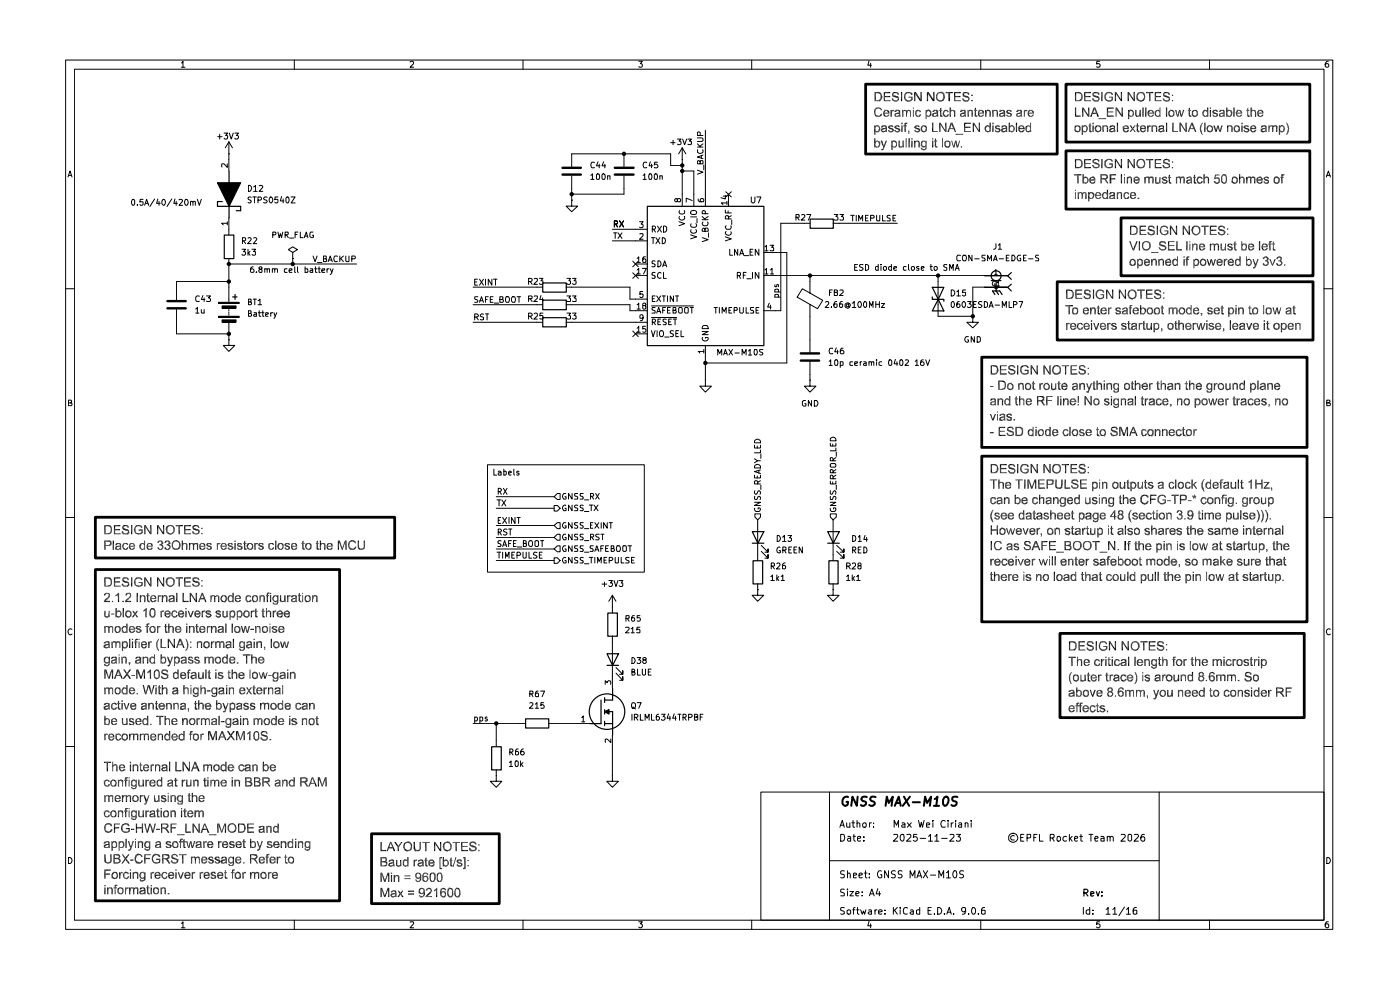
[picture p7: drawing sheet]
<svg xmlns="http://www.w3.org/2000/svg" width="297mm" height="210mm" viewBox="0 0 297 210" stroke-linecap="round" stroke-linejoin="round" font-family="sans-serif">
<g fill="none" stroke="#000" stroke-width=".21">
<path d="M13.9 12.7h268.8v184.4h-268.8zM15.8 14.7h265.1v180.5h-265.1zM38.5 13.3h.1l.2-.3v1.3M38.5 14.3h.7M62.4 12.7v2M87 13.2l.5-.2 .3 .2-.1 .4-.7 .7h.8M111 12.7v2M135.5 13h.8l-.5 .5 .4 .1v.6h-.7M159.5 12.7v2M184.4 12.9l-.3 .9h.8M184.7 13.4v.9M208.1 12.7v2"/>
<path d="M233.3 13h-.6l-.1 .6h.7v.6h-.7M256.6 12.7v2M281.8 13a.71 .71 0 0 0-.7 .5 .71 .71 0 0 0 .3 .8l.4-.1v-.6l-.4-.1-.3 .3M14.4 37.5l.5-1.2 .4 1.2M14.5 37.2h.7M48.2 34.7v.8l-.7-.8-.5 .1 .1 .6M48.6 32.6h.1M48.6 30.1v2.5M48.6 33.8v2.5M48.6 30.1l-.8 1.3M48.6 30.1l.7 1.3M281.4 37.5l.4-1.2 .4 1.2"/>
<path d="M281.5 37.2h.6M48.2 47.4h-1.2l.4 .3M48.2 47v.7M48.6 46.2v3.6M48.6 54.8v1.2M62.1 53.5l1-.5-1-.6-.9 .6 .9 .5v1.3M62.1 54.8h.1M66.4 54.3l.4 1.2 .5-1.2M67.3 55.7h1M68.6 54.9h.4l.2-.2-.1-.4h-.5v1.2h.6l.1-.4-.3-.2M69.6 55.5l.5-1.2 .4 1.2M69.8 55.2h.6"/>
<path d="M71.6 54.4l-.1-.1a.66 .66 0 0 0-.7 .4 .66 .66 0 0 0 .3 .8l.5-.1M72.1 54.3v1.2M72.3 54.8l.6 .7M72.9 54.3l-.8 .7M73.4 54.3v1.2l.6-.1v-1.1M74.6 54.9h.6l.2-.2-.1-.3-.7-.1v1.2M100.7 59.8h.4M101.3 59.2h-.6v1.3h.6M101.7 59.2l.9 1.3M102.6 59.2l-.9 1.3M103 59.2v1.3M104.3 59.2v1.3l-.7-1.3v1.3"/>
<path d="M104.7 59.2h.7M105.1 59.2v1.3M170.6 47.4h1.2M171.8 59.7v2.5M176.7 47.4h1.3M180.5 45.7h.7M180.9 45.7v1.2M181.6 45.7v1.2M182.2 46.9v-1.2l.4 .8 .4-.8v1.2M183.6 46.3h.4M184.2 45.7h-.6v1.2h.6M184.7 46.3h.6l.2-.2-.1-.3-.7-.1v1.2"/>
<path d="M186 45.7v1.2h.6v-.2v-1M187.2 45.7v1.2h.6M188.8 45.8l-.4-.1-.2 .2 .2 .4 .4 .1v.4l-.6 .1M189.4 46.3h.5M190 45.7h-.6v1.2h.6M199 59.7v7.4M208.8 58.5h4.9M211 57.4l.3-.2v1M211 58.2h.5M211.1 59.7a.45 .45 0 0 0-.6 .4 .45 .45 0 0 0 .6 .5v-.4h-.2M211.5 60l.3-.4v1.1M13.9 61.3h1.9"/>
<path d="M37.5 60.9v2.7M37.5 65.7v2.7M46.3 64.1h4.5v.3h-4.5zM46.3 67.1h4.5v.2h-4.5zM47.1 64.9h3v.5h-3zM47.1 67.9h3v.5h-3zM48.6 72.1v1.2h1.2l-1.2 1.2-1.2-1.2h1.2M48.6 72.1h.1M48.6 60.9v3.2M48.6 65.7v.2M48.6 66.2v.2M48.6 66.6v.2"/>
<path d="M48.6 68.4v2.4M100.7 67.3l.7-.1 .1-.4-.3-.2h-.5v1.3M101 67.3l.5 .6M101.4 62.9l-.7 .1v.4l.7 .4-.2 .3h-.5M101.7 64.1l.4-1.2 .5 1.2M101.8 63.8h.6M102.6 66.7l-.5-.1-.2 .2 .2 .4 .5 .1v.5h-.7M103 63.5h.3M103 66.6h.7M103.3 66.6v1.3M103.6 62.9h-.6v1.2M104 63.5h.4"/>
<path d="M104.6 62.9h-.6v1.2h.6M104.9 64.3h.9M106 63.5h.6v-.6h-.6v1.2l.7-.1 .1-.3-.3-.2M107.4 62.9h.5l.1 .2 .1 .6-.2 .4h-.5l-.1-.1-.1-.6zM108.6 63.1l.1-.2h.5l.1 .5-.1 .7h-.5a.82 .82 0 0 1-.1-1zM109.7 62.9h.7M110.1 62.9v1.2M170.2 61.3l4.3 2.4-1.1 1.8-4.3-2.5zM171.8 62.2h.1M171.8 64.6h.1M171.8 64.6v2.5M171.8 72.1v2.7"/>
<path d="M171.8 76.7v2.8M206.4 67.1v1.3h1.2l-1.2 1.1-1.3-1.1h1.3M206.4 67.1h.1M208.8 60.9h4.9M211.5 60.7h.5M280.9 61.3h1.8M14.5 85.5h.4l.3-.3-.2-.3h-.5v1.2h.6l.2-.5-.4-.1M171.8 80.6v1.3h1.3l-1.3 1.3-1.2-1.3h1.2M171.8 80.6h.1M281.5 85.5h.4l.2-.3-.1-.3h-.5v1.2h.6l.1-.5-.3-.1M13.9 109.8h1.9M280.9 109.8h1.8"/>
<path d="M15.3 133.5a.59 .59 0 0 0-.9 .5 .59 .59 0 0 0 .8 .6l.1-.1M282.2 133.5a.59 .59 0 0 0-.8 .5 .59 .59 0 0 0 .7 .6l.1-.1M13.9 158.4h1.9M280.9 158.4h1.8M161.4 168h119.5v27.2h-119.5zM176 168v27.2M178.2 175.5l.5-1.5 .4 1.5M178.3 177h.6a.83 .83 0 0 1 .2 .9 .83 .83 0 0 1-.8 .5zM178.3 175h.7M179.6 174.5l.1 1 .6-.1M179.9 177.5h.5l.1 .9M180.3 174.5v1"/>
<path d="M180.5 177.8h-.5l-.2 .3 .2 .3 .5-.1M180.7 174.5h.6M181 174v1.3l.1 .2h.2M181 177.4h.5M181.1 177v1.2l.4 .2M181.8 174.7l.2-.2 .4 .2v.8M181.8 174v1.5M181.9 177.9l.7-.1v-.3l-.4-.1-.3 .3 .1 .6h.6M183 174.8a.45 .45 0 0 1 .7-.2v.9l-.6-.1zM183.3 178.3v.1M183.3 177.5v.2M184.4 174.5v1"/>
<path d="M184.9 174.5l-.5 .3M185.3 175.4v.1M185.3 174.6v.1M189.6 177.1l.7-.1 .2 .4-1 1h1M189.7 175.5v-1.5l.5 1 .4-1v1.5M191.1 177.1l.5-.1a1.1 1.1 0 0 1-.1 1.4h-.1a.93 .93 0 0 1-.3-1.3zM191.4 174.6l.3-.1 .3 .2v.8h-.6l-.1-.4 .7-.2M192.4 177.1l.7-.1 .1 .4-.9 1h.9M192.5 174.5l.8 1M193.3 174.5l-.8 1M194.5 177h-.7v.7l.5-.2 .3 .3v.4l-.3 .2-.5-.1M194.9 174l.3 1.5 .2-1.1 .3 1.1 .3-1.5"/>
<path d="M195.2 177.8h1.2M196.5 175l.7-.1-.1-.4h-.4l-.2 .2v.6l.1 .2h.5M197 177.4l.4-.4v1.4M197 178.4h.8M197.9 174v.2M197.9 174.5v1M198.3 177.4l.4-.4v1.4M198.3 178.4h.9M199.8 177.8h1.2M200.5 174.2l-.1-.1a.75 .75 0 0 0-.8 .4 .75 .75 0 0 0 .3 1l.6-.1M201.1 174v.2M201.1 174.5v1"/>
<path d="M201.5 177.1l.7-.1 .2 .4-.9 1h.9M201.8 174.5v1M202.2 174.5l-.4 .3M202.7 174v.2M202.7 174.5v1M202.9 177h.8l-.5 .5 .5 .1v.7l-.6 .1-.2-.1M203.4 174.6h.6v.9h-.6v-.5l.6-.1M204.8 174.7l.1-.2 .5 .2v.8M204.8 174.5v1M206 174v.2M206 174.5v1M215.2 177.3l-.4-.1-.3 .2a.52 .52 0 0 0 .2 .8h.5"/>
<path d="M216.5 177.7h.5M217.2 177h-.7v1.4h.7M217.9 177.8l.7-.1v-.6l-.7-.1v1.4M219.3 177.7h.4M220 177h-.7v1.4M220.5 177v1.4h.8M222.8 177.8l.8-.1v-.7h-.8v1.4M223.2 177.8l.4 .6M224.3 177.5l.4-.1 .3 .4v.4l-.3 .2h-.2l-.3-.2zM226.3 177.5h-.6l-.2 .7a.52 .52 0 0 0 .8 .1M226.9 177v1.4M227 177.8l.5 .6"/>
<path d="M227.5 177.4l-.6 .6M228 177.9l.6-.1-.1-.4-.5 .1v.7l.2 .2 .4-.1M229.1 177.4h.6M229.3 177v1.3l.4 .1M231 177h.9M231.4 177v1.4M232.3 177.9l.7-.1-.2-.4-.4 .1-.1 .7 .1 .2 .5-.1M233.5 177.5h.6l.1 .9M234.2 177.8l-.7 .1v.4h.7M234.9 177.6l.2-.2 .4 .1v.9M234.9 177.4v1M235.5 177.7a.35 .35 0 0 1 .3-.3 .35 .35 0 0 1 .4 .3v.7"/>
<path d="M237.9 177.1l.6-.1 .2 .4-.9 1h.9M239.4 177.1l.5-.1 .2 .2v1l-.4 .2-.4-.2zM240.7 177.1l.6-.1 .2 .4-.9 1h.9M242.8 177h-.4a1.03 1.03 0 0 0-.2 1.3h.6v-.7a.52 .52 0 0 0-.8 .2M245.9 168v27.2M14.5 181.9a.65 .65 0 0 1 .8 .6 .65 .65 0 0 1-.8 .7zM38.5 195.9l.3-.4v1.3M38.5 196.8h.7M62.4 195.2v1.9M87 195.6l.7-.1 .1 .3-.8 1h.8M111 195.2v1.9M135.5 195.5h.8l-.5 .5 .5 .2-.1 .5-.5 .1-.2-.2"/>
<path d="M159.5 195.2v1.9M176 182.6h69.9M179.1 192.6l-.5-.1-.3 .2v.4l.8 .3v.4h-.8M179.1 188.7l-.5-.1-.3 .2v.4l.7 .2 .1 .5-.8 .1M179.1 184.8l-.5-.1-.3 .2v.4l.8 .3-.1 .5h-.7M179.8 193.1h.6v.7h-.6zM179.8 188.6v.2M179.8 185.4l.2-.2 .3 .1 .1 .9M179.8 184.7v1.5M179.8 189.1v.9M180.3 189.1h.8l-.8 .9h.8M180.9 193h.5"/>
<path d="M181.1 185.7l.6-.2-.1-.2h-.5v.8h.5M181.4 192.5l-.3 .2v1.2M181.6 189.6l.6-.2-.1-.3-.5 .2v.6v.1h.6M181.7 193h.5M181.9 192.5v1.3l.3 .1M182.2 185.7l.7-.2v-.2l-.4-.1-.3 .3 .1 .6h.6M182.6 193l.3 .9 .3-.7 .2 .7 .3-.9M182.9 189.9v.1M182.9 189.2v.1M183.3 185.2h.6M183.6 184.7v1.3l.3 .2M184.3 193.1h.6v.8"/>
<path d="M184.4 195.4l-.3 1h.8M184.4 190l.5-1.4 .6 1.4M184.4 186v.2M184.4 185.3v.2M184.6 189.6h.7M184.7 196v.8M184.9 193.3l-.7 .3 .2 .3 .5-.1M185.6 193v.9M186 193l-.4 .1v.1M186.2 188.5l-.3 1.1h.9M186.4 193.5l.8-.2-.1-.2-.5-.1-.2 .2 .1 .6h.6M186.6 189.1v.9"/>
<path d="M187 184.8a.5 .5 0 0 0-.8 .2 .81 .81 0 0 0 .6 1.2l.3-.2v-.5h-.3M187.7 193.8v.1M187.7 193.1v.1M188.5 184.7v1.5l-.8-1.5v1.5M189.5 192.5v1.4M189.8 193.1l.6 .8M189.9 184.8h-.6l-.2 .2 .2 .4a.53 .53 0 0 1 .5 .2 .53 .53 0 0 1 .1 .5h-.8M190.4 192.5l-.9 .8M191 192.5v.2M191 193v.9M191.4 184.8h-.8a.53 .53 0 0 0 .1 .6 .53 .53 0 0 0 .5 .1l.2 .3-.2 .3h-.7M192.5 192.7a.55 .55 0 0 0-.7-.1 .55 .55 0 0 0-.2 .7l.1 .5 .4 .1 .4-.1"/>
<path d="M193.1 186.2v-1.5l.5 1.1 .5-1.1v1.5M193.2 193.1l.4-.1 .2 .2v.7M193.8 193.3l-.7 .3 .2 .3 .5-.1M194.5 186.2l.5-1.5 .5 1.5M194.7 185.8h.7M195.1 193.1h-.7v.7h.7M195.1 192.5v1.4M195.9 184.7l.9 1.5M196.8 184.7l-.9 1.5M196.9 193.2h.5M197.4 185.6h1.1M197.6 192.5h-.7v1.4h.7"/>
<path d="M198.2 193.8v.1M198.9 192.5a.73 .73 0 0 1 .9 .7 .73 .73 0 0 1-.9 .7zM199.2 186.2v-1.5l.5 1.1 .5-1.1v1.5M200.4 193.8v.1M200.8 185.1l.4-.4v1.5M200.8 186.2h.8M200.9 193.9l.5-1.4 .4 1.4M201 193.5h.7M202.3 193.8v.1M202.5 184.7a.89 .89 0 0 1 .3 1.4l-.2 .1a.88 .88 0 0 1-.1-1.5zM204.4 184.8h-.7a.53 .53 0 0 0 0 .6 .53 .53 0 0 0 .6 .1l.1 .3-.1 .3h-.7M204.8 193.1v.2l-.5 .1-.2-.2-.1-.5a.46 .46 0 0 1 .4-.2 .46 .46 0 0 1 .4 .2l-.1 1.1-.5 .1"/>
<path d="M205.5 193.8v.1M206.3 192.6l.2-.1a.75 .75 0 0 1 .5 .7 .75 .75 0 0 1-.5 .7l-.4-.5zM207.6 193.8v.1M208.1 195.2v1.9M208.9 192.5h-.3l-.4 .3v1h.8l-.1-.7h-.6l-.1 .2M229.8 192.5v1.4M231.2 193.1l-.4-.1-.4 .2 .1 .6h.7M231.2 192.5v1.4M231.9 193.8v.1M231.9 193.1v.1M233.3 195.5h-.6l-.1 .6 .2-.1h.3l.3 .2v.3l-.3 .3h-.3l-.2-.2M234.6 192.9l.4-.2 .1-.2v1.4"/>
<path d="M234.6 193.9h.9M236.1 192.9l.4-.4v1.4M236.1 193.9h.8M238.5 192.4l-1.1 1.9M239 192.9l.4-.4v1.4M239 193.9h.8M241.1 192.5h-.4l-.3 .3v1h.8l-.1-.7h-.6l-.1 .2M256.6 195.2v1.9M281.5 181.9a.65 .65 0 0 1 .7 .6 .65 .65 0 0 1-.7 .7zM281.8 195.5h-.4l-.3 .5v.5l.3 .3 .4-.1v-.7h-.4l-.3 .2"/>
<circle cx="214.9" cy="177.7" r=".99"/>
</g>
<g fill="none" stroke="#000" stroke-width=".25">
<path d="M46.1 38.8h4.9l-2.4 5zM48.6 36.3v2.5M47.2 42.8h-1.1v1h4.9v.9h-.9M47.6 49.9h2v5h-2zM48.6 43.8v2.4M171.9 46.5h4.9v1.9h-4.9zM208.9 58.5h4.9M210.3 59.5h2M211.3 59.5v2.2l.5 .8M213.8 58.5l.7 .8M214.5 57.8l-.7 .7M46.3 64.3h4.5"/>
<path d="M46.3 67.2h4.5M49.4 63h.9M49.9 62.5v1M197.8 63v.5h2.4v.4M197.8 61h2.4l-1.2 2.5zM199 63.5l1.2 2.4h-2.4zM208.9 61h4.9M211.1 62.5l-.5-.8h1.5l.5 .8M211.1 60.7h.4v.5h-.4zM213.8 61l.7 .7M214.5 60.3l-.7 .7M229.9 189.4h.6l.3-.3v-.2l-.3-.3h-.6v1.5"/>
<path d="M230.3 189.4l.5 .7M231.4 189.6l.7-.1-.1-.3h-.6v.8h.6M232.6 189.1l.3 1 .4-1M233.8 190v.1M233.8 189.2v.1"/>
<circle cx="211.3" cy="58.5" r="1.06"/>
</g>
<g fill="none" stroke="#000" stroke-width=".42">
<path d="M179.9 169.1a.77 .77 0 0 0-.9 .1l-.3 .6 .1 .8 .4 .3 .5-.1 .2-.7h-.3M181.9 169l-.1 1.9-1-1.9-.2 1.9M183.9 169.1h-.9l-.3 .4a.95 .95 0 0 0 .9 .6l.1 .1a.68 .68 0 0 1-.3 .6 .68 .68 0 0 1-.8 0M185.8 169.1l-.8-.1-.4 .5 .3 .4 .6 .3a.49 .49 0 0 1-.3 .7l-.8-.1M187.9 170.9l.2-1.9 .4 1.3 .9-1.3-.3 1.9M189.8 170.9l.9-1.9 .4 1.9M190.1 170.3h.8M191.8 169l1.1 1.9M193 169l-1.5 1.9M193.6 170.2h1.6M196 170.9l.3-1.9 .4 1.3 .8-1.3-.2 1.9M198.1 170.9h1.1"/>
<path d="M198.3 169.5l.6-.5-.3 1.9M200.3 169.2l.5-.2a1.09 1.09 0 0 1 .4 1.1 1.09 1.09 0 0 1-.8 .8l-.3-.4v-.8zM203.1 169.1l-.7-.1-.4 .3v.4l.3 .2 .6 .3a.63 .63 0 0 1-.4 .7l-.7-.1"/>
</g>
<path d="M46.1 38.8h4.9l-2.4 5zM47.1 64.9h3v.5h-3zM47.1 67.9h3v.5h-3z" fill="#000"/>
<path d="M35.5 63.9h3.9M35.5 65.4h3.9M169.9 75h3.9M169.9 76.5h3.9" fill="none" stroke="#000" stroke-width=".51"/>
<path d="M160.1 109h1.2v.7l-.6 .6-.6-.6z" fill="#fff"/>
<g fill="none" stroke="#000" stroke-width=".21">
<path d="M160.1 97.3l.6 .4-.6 .5M160.1 94.4v.6h1.2v-.6M160.2 98.7a.65 .65 0 0 1 .8-.1 .65 .65 0 0 1 .3 .7h-1.2zM160.2 93.3a.65 .65 0 0 1 .8-.1 .65 .65 0 0 1 .3 .7h-1.2zM160.6 94.6v.4M160.7 97.7h.6M161 99.8v.6M161.3 99.7l-1.2 .3 1.2 .5M161.3 95.5v.5h-1.2M161.4 96.3v.9M160.1 106.5h1.2l-1.2 .7h1.2M160.1 100.8v.6h1.2v-.6"/>
<path d="M160.1 109h1.2v.7l-.6 .6-.6-.6zM160.1 107.8v.3l.3 .4 .8-.1 .1-.3-.1-.3-.4-.1v.3M160.1 105.3v.5l.1 .2h.4l.4-.7 .3 .2-.1 .5M160.1 104.1v.5l.2 .3 .3-.1 .4-.7 .3 .2-.1 .6M160.6 101v.4M160.7 102.7v-.6l-.1-.1h-.4l-.1 .1v.6h1.2M161.3 102l-.6 .3M161.4 102.9v.9"/>
</g>
<path d="M176.1 109h1.3v.7l-.7 .6-.6-.6z" fill="#fff"/>
<g fill="none" stroke="#000" stroke-width=".21">
<path d="M121.3 32.6v2.7M121.3 37.3v2.7M121.3 42.5v1.2h1.2l-1.2 1.2-1.2-1.2h1.2M121.3 42.5h.1M130.2 49.4h.6M130.3 47.5l.6-.1v-.5h-.6v1.2M130.5 49.4v1.2M130.6 47.5l.4 .6M131.1 49.4l.8 1.2M131.4 46.9l.9 1.2M131.9 49.4l-.8 1.2M132.3 46.9l-.9 1.2"/>
<path d="M113.9 64.6h1.2M113.9 60.9h1.2M113.9 68.4h1.2M120.1 64.6h1.2M120.1 60.9h1.2M120.1 68.4h1.2M176.1 98.5l.2-.2h.9l.1 .5-.1 .3h-.9l-.2-.2zM176.1 94v.6h1.2v-.6M176.1 93a.66 .66 0 0 1 .8-.2 .66 .66 0 0 1 .4 .7h-1.2zM176.7 94.2v.4M176.7 97.7v-.6h-.6v.6h1.2M177.3 95v.6h-1.2"/>
<path d="M177.3 99.6l-.6 .4M177.3 97.1l-.6 .4M177.4 95.9v.9M105.4 106h.8M105.4 117.1h.8M105.7 104.3h.4l.3-.5-.3-.2h-.4v1.3M105.7 112.9h.4l.3-.4-.3-.3h-.4v1.3M105.7 110.4h.3M105.9 106v1.3M105.9 117.1v1.3M106 104.3l.4 .6M106 112.9l.4 .6"/>
<path d="M106.2 109.8h-.5v1.2h.5M106.3 114.8l-.4-.1-.3 .2 .1 .4 .5 .1v.5h-.6M106.5 106l.8 1.3M106.6 115.9l.5-1.2 .4 1.2M106.6 109.8l.9 1.2M106.6 117.1v1.3M106.8 103.6l.8 1.3M106.8 115.6h.6M107.2 118.4v-1.3l.4 1 .4-1v1.3M107.3 106l-.8 1.3M107.5 109.8l-.9 1.2M107.6 112.3l-.5-.1-.3 .3 .1 .2 .5 .2 .2 .3-.3 .3-.5-.1"/>
<path d="M107.6 103.6l-.8 1.3M107.9 112.2h.7M107.9 115.3h.4M108 109.8v1.2M108.2 112.2v1.3M108.5 114.7h-.6v1.2M108.6 117.7h.4M108.9 115.3h.4M109.2 117.1h-.6v1.3h.6M109.3 109.8v1.2l-.8-1.2v1.2M109.5 114.7h-.6v1.2h.6M109.7 117.8l.7-.1v-.3l-.2-.3h-.5v1.3"/>
<path d="M109.7 109.8h.7M109.8 116h.9M110 109.8v1.2M111 117.1v1a.42 .42 0 0 0 .6 .2v-1.2M111 115.3h.5l.1-.5-.6-.1v1.2h.5l.2-.4-.3-.2M112.2 117.1v1.3h.6M112.2 114.8l.5-.1a.86 .86 0 0 1 0 1.2h-.3a.74 .74 0 0 1-.2-1.1zM113.5 114.8l.2-.1 .6 .1v1l-.3 .1-.5-.1zM113.9 117.2l-.5-.1-.2 .3 .1 .3 .5 .2v.4h-.6M114.4 117.7h.4M114.7 114.7h.7M115 117.1h-.6v1.3h.6"/>
<path d="M115 114.7v1.2M160.7 110.3v8.6M161.5 117l1.4 1.4v-.8v.8h-.6M161.5 115.7l1.4 1.4v-.6v.6h-.6M176.1 109h1.3v.7l-.7 .6-.6-.6zM176.1 107.8v.4l.3 .3 .8-.1 .1-.3-.1-.4h-.4v.3M176.1 106.5h1.2l-1.2 .7h1.2M176.1 105.3l.1 .7h.4l.4-.7 .3 .2-.1 .5M176.1 104.1v.6l.2 .2 .4-.2 .3-.6 .2 .1v.7M176.1 102.1v.6h1.2v-.6M176.7 102.2v.5M176.7 101.6v-.7l-.4-.1-.2 .2v.6h1.2"/>
<path d="M176.7 100.3v-.6h-.6v.6h1.2M176.7 110.3v8.6M177.3 100.8l-.6 .4M177.4 102.9v.9M177.5 117l1.5 1.4v-.8v.8h-.7M177.5 115.7l1.5 1.4v-.6v.6h-.7M129.9 128.7h.1M129.9 126.3v3.7M129.9 134.9v11.1M129.9 126.3l-.7 1.2M129.9 126.3l.8 1.2M160.7 125.1v1.2h1.3l-1.3 1.2-1.2-1.2h1.2"/>
<path d="M160.7 125.1h.1M160.7 123.8v1.3M176.7 125.1v1.2h1.3l-1.3 1.2-1.1-1.2h1.1M176.7 125.1h.1M176.7 123.8v1.3M100.7 152.2a.36 .36 0 0 1 .6 .2l-.1 .5h-.5M100.7 152.1v1.3M101.8 152.2h.6v.6l-.2 .1h-.4M101.8 152.1v1.3M103.3 152.2l-.2-.1-.2 .3 .4 .1 .1 .3-.2 .1h-.3M105.3 157.1v1.3M110.2 153.5h1.3"/>
<path d="M116.4 153.5h1.2M122.5 153.5h2.5M123.4 152.2h.2l.1-.4v1.3M123.4 153.1h.7M128.4 145.2v-.8l.4 .4 .3-.4 .4 .1v.7M129.6 156.8v.7l-.9-.7h-.3l.1 .6M129.9 155.9v2.5M130.7 142.8l1.4 1.5v-.8v.8h-.7M130.7 141.6l1.4 1.4v-.7v.7h-.7M105.3 164.5v1.2h1.2l-1.2 1.3-1.3-1.3h1.3M105.3 164.5h.1M105.3 163.3v1.2"/>
<path d="M129.9 164.5v1.2h1.3l-1.3 1.3-1.2-1.3h1.2M129.9 164.5h.1"/>
</g>
<g fill="none" stroke="#000" stroke-width=".25">
<path d="M115.1 63.7h5v2h-5zM115.1 60h5v2h-5zM115.1 67.4h5v1.9h-5zM159.6 112.8h2.4l-1.2 2.4zM159.6 115.2h2.4M159.8 119h2v4.9h-2zM175.6 112.8h2.4l-1.2 2.4zM175.6 115.2h2.4M175.8 119h2v4.9h-2zM128.8 138.7h2.4l-1.2 2.4zM128.9 130h2.1v5h-2.1zM104.3 158.4h2v4.9h-2z"/>
<path d="M111.5 152.5h4.9v1.9h-4.9zM127.5 148.5v5h-2.5M128.3 151l.9-.5v1zM128.3 153.5h1.7M128.3 148v1M128.3 150.5v1M128.3 153v.9M128.3 151h1.7v5M128.8 141.1h2.4M130 146v2.5h-1.7"/>
<circle cx="128.8" cy="151" r="3.8"/>
</g>
<path d="M119.3 35.6h3.9M119.3 37h3.9" fill="none" stroke="#000" stroke-width=".51"/>
<path d="M128.3 151l.9-.5v1z" fill="#000"/>
<path d="M117.6 114l.6-.7h.6v1.3h-.6z" fill="#fff"/>
<path d="M118.2 113.3h.6v1.3h-.6l-.6-.6zM120 113.3a.66 .66 0 0 0-.6 .5 .66 .66 0 0 0 .2 .7l.5-.1v-.4h-.3M121.4 113.3v1.2l-.8-1.2v1.2M122.5 113.3h-.5l-.1 .2 .1 .3 .5 .3v.3l-.6 .1M123.7 113.3h-.6a.47 .47 0 0 0 .1 .5 .47 .47 0 0 0 .5 .2v.5h-.6M124 114.7h.9M125.3 113.9h.5l.1-.4-.1-.2h-.5v1.2M125.5 113.9l.4 .6M127.1 113.3h-.6l-.1 .2 .2 .4h.3l.2 .3-.1 .3h-.6M127.5 113.3h.6M127.8 113.3v1.2" fill="none" stroke="#000" stroke-width=".21"/>
<path d="M118.2 104.7h.6v1.3h-.6l-.6-.6z" fill="#fff"/>
<path d="M118.2 104.7h.6v1.3h-.6l-.6-.6zM120 104.7a.66 .66 0 0 0-.6 .4 .66 .66 0 0 0 .2 .8l.5-.1v-.4h-.3M121.4 104.7v1.2l-.8-1.2v1.2M122.5 104.7h-.5l-.1 .2 .1 .3 .5 .2v.4l-.6 .1M123.7 104.7h-.6a.47 .47 0 0 0 .1 .5 .47 .47 0 0 0 .5 .2v.5h-.6M124 106h.9M125.3 105.3h.5l.1-.2v-.3l-.6-.1v1.2M125.5 105.3l.4 .6M126.4 104.7l.7 1.2M127.1 104.7l-.7 1.2" fill="none" stroke="#000" stroke-width=".21"/>
<path d="M117.6 118.3h.6l.6 .6-.6 .6h-.6z" fill="#fff"/>
<g fill="none" stroke="#000" stroke-width=".21">
<path d="M117.6 118.3h.6l.6 .6-.6 .6h-.6zM120 118.3a.59 .59 0 0 0-.7 .4 .59 .59 0 0 0 .3 .7l.5-.1v-.4h-.3M121.4 118.2v1.2l-.8-1.2v1.2M122.5 118.3l-.4-.1-.2 .3 .1 .2 .5 .3v.3l-.6 .1M123.7 118.3h-.6v.4l.6 .2v.3v.2h-.6M124 119.6h.9M125 118.2h.8M125.4 118.2v1.2M126.2 118.2v1.2M126.8 119.4v-1.2l.3 .9 .4-.9v1.2M128.1 118.8h.5M128.7 118.2h-.6v1.2h.6"/>
<path d="M129.2 118.9h.5l.3-.2-.1-.4-.7-.1v1.2M130.5 118.2l.1 1.2 .6-.1v-1.1M131.8 118.2v1.2h.6M133.5 118.3h-.7l-.1 .3 .6 .3 .2 .3-.2 .2h-.6M134 118.8h.4M134.6 118.2h-.6v1.2h.6"/>
</g>
<path d="M118.2 115.8h.6v1.2h-.6l-.6-.5z" fill="#fff"/>
<g fill="none" stroke="#000" stroke-width=".21">
<path d="M118.2 115.8h.6v1.2h-.6l-.6-.5zM120 115.8a.66 .66 0 0 0-.6 .4 .66 .66 0 0 0 .2 .8l.5-.1v-.4h-.3M121.4 115.8v1.2l-.8-1.2v1.2M122.5 115.8h-.5l-.1 .2 .1 .3 .5 .2v.4l-.6 .1M123.7 115.8h-.6a.47 .47 0 0 0 .1 .5 .47 .47 0 0 0 .5 .2v.5h-.6M124 117.1h.9M125.9 115.8h-.6a.47 .47 0 0 0 0 .5 .47 .47 0 0 0 .5 .2v.5h-.6M126.2 117l.4-1.2 .4 1.2M126.4 116.6h.6M127.5 116.4h.4M128.1 115.8h-.6v1.2M128.5 116.4h.4"/>
<path d="M129.1 115.8h-.6v1.2h.6M129.7 116.4l.5-.1v-.5h-.5v1.2h.5l.1-.2v-.3l-.3-.1M130.9 115.8h.5l.1 .1 .1 .6-.2 .5h-.5l-.1-.2v-.6zM132.1 115.9l.2-.1h.4l.2 .1v.9l-.2 .2h-.4l-.2-.2zM133.2 115.8h.8M133.6 115.8v1.2"/>
</g>
<path d="M117.6 107.2h.6l.6 .6-.6 .6h-.6z" fill="#fff"/>
<path d="M117.6 107.2h.6l.6 .6-.6 .6h-.6zM120 107.2a.59 .59 0 0 0-.7 .4 .59 .59 0 0 0 .3 .7l.5-.1v-.4h-.3M121.4 107.1v1.2l-.8-1.2v1.2M122.5 107.2l-.4-.1-.2 .3 .1 .2 .5 .3v.3l-.6 .1M123.7 107.2h-.6v.4a.47 .47 0 0 1 .5 .2 .47 .47 0 0 1 .1 .5h-.6M124 108.5h.9M125 107.1h.8M125.4 107.1v1.2M126 107.1l.9 1.2M126.9 107.1l-.9 1.2" fill="none" stroke="#000" stroke-width=".21"/>
<path d="M117.6 111.5l.6-.6h.6v1.2h-.6z" fill="#fff"/>
<g fill="none" stroke="#000" stroke-width=".21">
<path d="M46.2 29h.9M46.6 28.5v1M47.5 28.2h.8l-.4 .5h.3v.7l-.5 .1-.2-.2M48.6 32.6v1.2M48.6 28.2l.5 1.3 .4-1.3M49.8 28.2h.8l-.4 .5 .4 .2v.3l-.3 .3h-.3l-.2-.2M52.7 39.3a.64 .64 0 0 1 .7 .7 .64 .64 0 0 1-.7 .6zM53.8 39.7l.4-.4v1.3M55 39.4l.5-.1 .2 .3-.7 1h.7M121.3 40v2.5M121.3 32.6h21v2.5h2.4M125.3 37.2l.4-.3v1.2"/>
<path d="M125.3 38.1h.7M126.1 34.5l-.1-.1a.66 .66 0 0 0-.6 .4 .66 .66 0 0 0 .2 .8l.5-.1M126.6 37l.4-.1a.86 .86 0 0 1 0 1.2h-.3l-.2-.2zM126.9 34.3l-.4 .9h.8M127.1 34.8v.8M127.8 37l.3-.1a.77 .77 0 0 1 .1 1.2h-.3l-.2-.2zM128.1 34.3l-.4 .9h.8M128.3 34.8v.8M128.9 37.4l.5-.1v.8M128.9 37.3v.8M132.4 32.6v2.7M132.4 37.3v3.9h-11.1"/>
<path d="M136.4 37.2l.4-.3v1.2M136.4 38.1h.7M137.2 34.5l-.1-.1a.66 .66 0 0 0-.6 .4 .66 .66 0 0 0 .2 .8l.5-.1M137.7 37l.3-.1a.86 .86 0 0 1 .1 1.2l-.4-.1zM138 34.3l-.3 .9h.8M138.2 34.8v.8M138.9 37l.3-.1a.86 .86 0 0 1 .1 1.2h-.3l-.2-.2zM139.5 34.4h-.6l-.1 .6 .2-.2h.3l.3 .3v.3l-.2 .2-.6-.1M140 37.4l.5-.1v.8M140 37.3v.8M142.3 30.3h.9M142.8 29.8v.9"/>
<path d="M143.7 29.5h.8l-.4 .4 .4 .3-.1 .4h-.7M144.7 33.8h.1M144.7 31.4l-.7 1.2M144.7 31.4l.8 1.2M144.7 31.4v12.3M144.7 36.3h2.5v7.4M144.8 29.5l.4 1.2 .5-1.2M145.9 29.5h.8l-.4 .4 .4 .1v.6h-.8M147.9 36.1l1.2 .4-1.2 .5M147.9 29.2h1l.2 .2v.4l-.2 .2h-1M147.9 31.2h1.2M147.9 30.5l.7 .7"/>
<path d="M148 31.8l-.1 .5 .6 .2 .6-.2v-.5M148.5 34.3l.1-.2 .5 .1v.5h-1.2v-.5l.4-.1 .2 .2v.4M148.5 28.7v-.6l-.4-.1-.2 .1v.6h1.2M148.8 33v.6M149.1 32.9l-1.2 .4 1.2 .3M149.1 30.5l-.6 .5M149.3 35v1M149.6 27.6v16.1M28.1 42.4l.2-.1 .3 .2v.8l-.3 .3a.71 .71 0 0 1-.2-1.2zM29.2 43.4v.2M30.3 42.3h-.5l-.1 .6 .6-.1v.6l-.2 .2-.4-.2M30.7 43.6l.4-1.3 .4 1.3"/>
<path d="M30.9 43.1h.5M32.8 42.2l-1 1.6M33.5 42.2l-.3 .9h.8M33.7 42.7v.9M34.5 42.4h.1a.6 .6 0 0 1 .6 .4 .6 .6 0 0 1-.3 .7l-.1 .1a.75 .75 0 0 1-.3-1.2zM36.4 42.2l-1 1.6M37.1 42.2l-.2 .9h.7M37.4 42.7v.9M38 42.4l.5-.1 .2 .2-.7 1.1h.7M39.3 42.4a.61 .61 0 0 1 .7 .4 .61 .61 0 0 1-.3 .7 .6 .6 0 0 1-.6-.4 .6 .6 0 0 1 .2-.7zM40.4 42.8l.4-.1 .1 .2v.7M40.4 42.7v.9"/>
<path d="M40.9 42.9l.2-.2 .3 .1v.8M41.9 42.3l.4 1.3 .4-1.3M48.6 59.7h-11.1v1.2M51.3 52.9h.8l-.4 .5 .3 .1 .1 .4-.2 .2h-.4l-.2-.1M51.4 51.1l.6-.1 .1-.5-.7-.1v1.3M51.7 51.1l.4 .6M52.6 50.5l.4-.1 .3 .4-.8 .9h.8M52.6 52.9v1.2M52.7 53.6l.3 .5M53 53.3l-.4 .5M53.3 41.9h-.6v.4l.5 .2 .1 .3-.3 .2h-.4M53.5 52.9h.7l-.4 .5 .4 .1v.5l-.2 .1h-.4l-.1-.1"/>
<path d="M53.6 41.8h.8M53.7 56.6l-.4 .1a.94 .94 0 0 0 0 1.1h.4l.2-.2v-.3l-.3-.3h-.2l-.3 .3M53.8 50.5l.4-.1 .3 .4-.8 .9h.8M53.8 40.6h.8M54 41.8v1.2M54.4 57.7v.1M54.7 42.5h.5l.3-.5-.3-.2h-.5v1.2M55.2 57.1l-.3-.3 .1-.1h.6v.3l-.4 .1-.3 .3 .2 .4 .5-.1v-.4l-.2-.2M56.2 57.1l.4-.1 .1 .8M56.2 57v.8M56.7 57.2l.1-.2h.4v.8M56.7 41.9l-.5-.1-.3 .2 .1 .3 .5 .2 .2 .2-.3 .3h-.5"/>
<path d="M57.3 41.9l.1-.1a.68 .68 0 0 1 .5 .6 .68 .68 0 0 1-.5 .6 .81 .81 0 0 1-.1-1.1zM57.8 57.1l.5-.1v.8M57.8 57v.8M57.9 49.8l.6-.1v-.5h-.6v1.2M58.3 57.2l.1-.2h.4l.1 .8M59 49.2l.2 1.2 .3-.8 .2 .8 .3-1.2M59 41.8h-.6l-.1 .6 .6-.1 .1 .6-.2 .1h-.3l-.2-.1M59.7 41.7l-.2 .9h.7M60.1 42.2v.8M60.5 49.8l.6-.1v-.5h-.6v1.2M60.7 42l.2-.2a.68 .68 0 0 1 .4 .6 .68 .68 0 0 1-.4 .6l-.2-.2zM60.7 49.8l.5 .6"/>
<path d="M60.9 57h-.5l-.1 .3 .1 .5h.5M61.3 57.4l.6-.1v-.3h-.5l-.1 .2 .1 .6h.5M61.4 50.5h1M61.8 41.8h.8l-.8 1.2h.8M62.1 54.8v1.2M62.5 56.6v1.2h.2M62.6 49.7h.4M63.1 56.6v1l.2 .2M63.2 49.2h-.6v1.2M63.7 49.2v1.2h.6M64.6 50.4l.4-1.2 .3 1.2M64.6 50.1h.6"/>
<path d="M64.7 56.6v1.2h.5v-.8h-.5M65.8 57h.5v.8h-.5v-.4l.5-.1M66.4 49.2h-.5l-.2 .3v.7a.52 .52 0 0 0 .8 .1v-.4h-.3M66.8 57h.5M66.9 56.6v1l.1 .2h.3M67.5 57h.4M67.7 56.6v1.2h.2M68.3 57.4l.6-.1v-.3h-.5l-.1 .2 .1 .6h.5M69.4 57v.8M69.8 57h-.3l-.1 .3M70.1 57l.3 .8M70.6 57l-.2 .8-.3 .4"/>
<path d="M75.6 56h-27v4.9M112.1 59.7h.5l.3-.2-.1-.4-.7-.1v1.3M112.5 59.7l.4 .6M113.3 59.1h.7v.5l-.8 .7h.8M114.4 59h.8l-.4 .6h.4v.5l-.2 .2h-.4l-.2-.2M120.3 59h.7l-.3 .6h.3v.5l-.1 .2h-.5l-.1-.2M121.4 59h.8l-.4 .6h.4v.5l-.2 .2h-.4l-.2-.2M129.9 48.6h7.4M129.9 51.1h7.4M134.2 55.4l1.2 1.2M134.2 57.9l1.2 1.1M134.8 56h2.5"/>
<path d="M134.8 58.5h2.5M135.2 54.8l.3-.3v1.2M135.2 57.3l.3-.4v1.2M135.2 55.7h.6M135.2 58.1h.6M135.4 55.4l-1.2 1.2M135.4 57.9l-1.2 1.1M135.7 47h.7l-.4 .5 .4 .1v.6h-.7M135.8 49.7l.6-.1v.3l-.7 .9h.7M136.3 56.9h.8l-.6 1.2M136.9 54.5h-.4l-.1 .2v.9l.5 .1v-.7l-.4-.1-.1 .3M138.2 50.4h.7"/>
<path d="M138.4 48.6h.6v-.6h-.6v1.2M138.6 50.4v1.3M138.6 48.6l.5 .6M139 55.4l-.4-.1-.3 .3 .1 .3 .6 .2v.3l-.2 .2-.5-.1M139 57.9l-.4-.1-.3 .2 .1 .4 .6 .1v.5h-.7M139.1 50.4l.9 1.3M139.5 48l.8 1.2M139.6 55.3a.64 .64 0 0 1 .6 .7 .64 .64 0 0 1-.6 .6zM140 50.4l-.9 1.3M140.2 57.9a.61 .61 0 0 0-.7 .2 .61 .61 0 0 0 .1 .8l.3 .1h.3M140.3 48l-.8 1.2M140.5 50.4a.64 .64 0 0 1 .7 .6 .64 .64 0 0 1-.7 .7z"/>
<path d="M140.6 56.6l.4-1.3 .4 1.3M140.7 56.3h.6M140.8 48h.3l.3 .2v.7l-.3 .3h-.3zM140.8 57.8v1.2h.5M143.7 42.4v-.2l.4-.1a.42 .42 0 0 1 .2 .7h-.5l-.2-.6a.34 .34 0 0 0-.4 .1 .34 .34 0 0 0 .1 .5h.2l.2-.3M144.1 47l1.1 .4-1.1 .5M144.1 45.9a.61 .61 0 0 0 .4 .8 .61 .61 0 0 0 .7-.3v-.5M144.1 44.7v.2a.67 .67 0 0 0 .5 .5 .67 .67 0 0 0 .6-.2v-.5M146.5 49.8l1.3 .4-1.3 .5M146.5 46h1.3M146.6 48.7l-.1 .3a.65 .65 0 0 0 .6 .5 .65 .65 0 0 0 .7-.5l-.2-.3M146.6 47.4l-.1 .5 .3 .3 .8-.1 .2-.2-.2-.5"/>
<path d="M146.6 44.8l.8-.1 .3 .1 .1 .4-.2 .2-.7 .1-.3-.2zM146.8 42.5l-1.2-.5v.9M147.9 46.3v1M148.1 42.2v.3l.3 .3 .8-.1a.36 .36 0 0 0-.1-.6l-.5 .1-.1 .2 .3 .4M149 50.4l1.2 .4-1.2 .5M149 46.6h1.2M149 45.9l.6 .7M149.1 47.1l-.1 .3 .3 .5 .8-.1 .1-.4-.1-.3M149.6 48.6v-.2h.5l.1 .2v.5h-1.2v-.5l.2-.2 .4 .2v.5M149.6 45.3v-.6h-.5l-.1 .6h1.2M150.2 45.9l-.7 .5M150.3 49.4v.9"/>
<path d="M153.5 41.6h.7M153.9 41.4v.8l-1-.3M153.9 50.2l1.2 .5-1.2 .4M153.9 44.6v.6h1.2M154 40.7l1.1 1.1M154 49.1a.58 .58 0 0 0 .5 .8 .58 .58 0 0 0 .6-.8M154 47.9l-.1 .3 .3 .4h.7l.2-.4v-.3M154.2 43h-1.2l.4 .4M154.2 42.7v.7M154.5 44.7v.5M154.6 46.4l-.1-.6h-.5l-.1 .1v.5h1.2M154.6 41.2v2.5"/>
<path d="M154.8 52.9v1.2h.6M155.1 45.8l-.5 .3M155.1 40.7l-1.1 1.1M155.2 46.7v.9M156.4 58.5l.7-.1v-.5l-.2-.1h-.5v1.2M156.5 52.9v1.2l-.7-1.2v1.2M156.8 58.5l.3 .5M156.9 54.1l.4-1.2 .5 1.2M157.1 53.8h.6M157.7 58.4h.4M157.9 54.2h1M158.3 57.8h-.6v1.2"/>
<path d="M158.4 59.1h1M159.1 53.5h.4M159.4 41.8v1l.2 .2h.3l.2-.2v-1M159.6 57.8v1.2M159.7 52.9h-.6v1.2h.6M160.6 41.8h.8l-.5 1.2M161 52.9v1.2l-.8-1.2v1.2M161 57.8v1.2l-.8-1.2v1.2M162 58.5h46.8M162 53.5h4.9v23.5h-17.3M162.3 52.4l.3-.4v1.2M162.3 57.3l.3-.4v1.2"/>
<path d="M162.3 58.1h.6M162.3 53.2h.6M163.4 52h.7l-.4 .4 .4 .2v.5h-.7M163.4 57.3l.4-.4v1.2M163.4 58.1h.7M168.9 46.1h.6v-.5l-.6-.1v1.2M169.1 46.1l.4 .6M170 45.6h.7v.4l-.7 .7h.7M170.6 47.4h-5v18.5h-3.6M171.1 45.5h.9l-.5 1.2M171.8 58.5v1.2M177 45.5h.8l-.5 .4 .5 .2v.5h-.8"/>
<path d="M178 47.4h12.4M178.2 45.5h.7l-.4 .4 .4 .3v.5l-.7-.1M181.3 56.7h.4M181.9 56.1h-.6v1.3h.6M183.1 56.2h-.7v.4l.5 .2 .2 .3-.3 .3-.5-.1M183.6 56.1h.2l.5 .3v.6l-.5 .4h-.2zM186.3 56.6a.36 .36 0 0 0-.6 .2l.1 .5h.5M186.3 56.1v1.3M186.9 56.1v.1M186.9 56.5v.9M187.5 56.6l.3-.1 .3 .3v.3l-.3 .3-.4-.3zM189.1 56.6l-.3-.1-.3 .3v.3l.3 .3 .3-.1"/>
<path d="M189.1 56.1v1.3M189.6 56.9l.6-.1v-.2l-.4-.1-.2 .2v.5l.2 .2 .4-.1M192.2 56.6a.36 .36 0 0 0-.6 .2l.1 .5h.5M192.7 56.1v1.1l.2 .2M193.4 56.6l.4-.1 .2 .3v.3l-.2 .3-.5-.3zM194.9 56.6l-.3-.1-.2 .2 .2 .2h.3v.4h-.5M195.4 56.9l.6-.1-.1-.3-.5 .2v.5l.2 .2 .4-.1M197.3 56.5h.5M197.5 56.1v1.1l.3 .2M198.2 56.6l.4-.1 .2 .3v.3l-.2 .3-.4-.3zM199 58.5v1.2M200.9 56.2h-.6a.57 .57 0 0 0 .6 .6v.4l-.2 .2-.5-.1"/>
<path d="M201.5 57.4v-1.3l.4 .8 .3-.8v1.3M202.6 57.4l.5-1.3 .4 1.3M202.8 56.9h.6M203.7 54.2l-.5-.1-.2 .3v.7l.2 .2 .5-.1M204.3 54.1h.5l.1 .2 .1 .6-.2 .4h-.5v-.1l-.1-.6zM206.2 54.1v1.2l-.7-1.2v1.2M206.8 54.9h.9M209 54.1l-.7 .1v.4l.7 .4-.1 .3h-.6M209.5 55.3v-1.2l.4 .9 .4-.9v1.2M210.8 55.3l.4-1.2 .3 1.2M210.9 55h.5M211.3 51.7v.8l-.2 .3-.3 .1"/>
<path d="M211.8 52l.3-.3v1.2M211.8 52.9h.7M212 54.9h.9M213.5 54.7h.4M214.1 54.1h-.6v1.2h.6M214.7 54.1a.66 .66 0 0 1 .6 .5 .66 .66 0 0 1-.2 .7h-.4zM216.5 54.1h-.5l-.2 .5 .2 .7h.5v-.5h-.1M217.1 54.7h.4M217.7 54.1h-.6v1.2h.6M218.2 54.9h1M220.3 54.1h-.5l-.1 .3 .2 .3 .4 .2v.3l-.6 .1M37.5 68.4v2.4h11.1v1.3"/>
<path d="M41.5 65.6l.4-.4v1.2M41.5 66.4h.7M42.3 62.9l-.5-.1-.3 .2v.7l.3 .3 .5-.1M42.7 65.7l.1 .7 .5-.1M43 62.7l-.3 .8h.8M43.3 63.2v.8M43.3 65.7v.7M43.8 62.8h.9l-.5 .4 .5 .3-.1 .4h-.8M52.7 66.5l.5-.1v-.5h-.5v1.2h.5l.2-.2-.1-.3-.3-.1M52.7 64h.5v-.5h-.5v1.1h.6l.1-.4-.4-.2M53.7 63.5h.7M53.9 66.3h.5v.8h-.5l-.1-.3 .2-.1 .4-.1"/>
<path d="M54.1 63.5v1.1M54.7 63.8l.5-.3v1.1M54.7 64.6h.8M54.8 66.3h.5M55 65.9v1l.1 .2h.2M55.5 66.3h.5M55.7 65.9v1.2h.3M56.3 66.8l.6-.2-.1-.3h-.4l-.1 .2 .1 .6h.4M57.4 66.3v.8M57.9 66.3l-.5 .2M58.1 66.3l.3 .8M58.7 66.3l-.4 1.1-.2 .1"/>
<path d="M100.4 68.4h13.5M100.4 60.9h13.5M100.4 64.6h13.5M112.1 63.4h.6l.2-.5-.2-.1h-.6v1.2M112.1 67.1l.7-.1 .1-.3-.3-.3h-.5v1.3M112.5 63.4l.4 .6M112.5 67.1l.4 .6M113.3 62.9l.6-.1 .1 .5-.8 .7h.8M113.3 66.6l.2-.2h.3l.2 .2v.4l-.8 .7h.8M114.8 62.7l-.3 .8h.8M115.1 63.2v.8M115.2 66.4h-.6l-.1 .6h.7v.6h-.7"/>
<path d="M120.3 62.8h.7l-.3 .4 .3 .2v.5h-.7M120.3 66.4h.7l-.3 .5 .3 .1v.6h-.7M121.3 60.9h12.3v2.6h3.7M121.3 64.6h12.3v1.3h3.7M121.3 68.4h16M121.4 62.8h.8l-.4 .4 .4 .2v.5h-.8M121.4 66.4h.8l-.4 .5 .4 .1v.6h-.8M134.2 70.2l1.2 1.2M134.8 70.8h2.5M135.2 64.6l.3-.3v1.3M135.2 69.6l.3-.4v1.3M135.2 65.6h.6"/>
<path d="M135.2 70.5h.6M135.4 70.2l-1.2 1.2M136.4 61.8h-.6v.6h.6v.6l-.5 .1-.1-.2M136.4 67.3v.2h-.6v-.6l.4-.1 .2 .2-.1 .9-.5 .1M136.5 64.8l-.1-.1 .1-.4 .4 .1v.4h-.4l-.1 .2v.4l.1 .2 .4-.1 .1-.2-.1-.4-.1-.1M136.9 69.2h-.5v.6l.4-.1 .2 .3-.1 .4h-.5M138.2 70.1l.4 1.3 .4-1.3M138.2 64.9h8.9M138.2 67.3h5.3M138.4 68.4l.6-.1v-.5l-.6-.1v1.2M138.4 63.4h.4M138.6 68.4l.5 .5"/>
<path d="M139 62.8h-.6v1.2h.6M139 65.2h-.6l-.1 .3 .1 .2 .6 .3v.3l-.7 .1M139.3 66.4l.4-1.2 .5 1.2M139.3 62.8l.9 1.2M139.4 70.1v1.3M139.5 66.1h.6M139.6 68.3h.4M140.1 70.2l.4-.1a.86 .86 0 0 1 0 1.3 .46 .46 0 0 1-.6-.4zM140.2 67.7h-.6v1.2h.6M140.2 62.8l-.9 1.2M140.5 62.8h.7M140.6 65.8h.4"/>
<path d="M140.8 62.8v1.2M141 71.5h.9M141.2 65.2h-.6v1.2M141.3 67.8h-.6v.3l.6 .4v.4h-.6M141.6 62.8v1.2M141.6 65.8h.4M141.9 68.3h.4M142.2 65.2h-.6v1.2h.6M142.4 67.7h-.5v1.2h.5M142.8 65.8h.4l.2-.1-.1-.5h-.5v1.2h.6l.1-.3-.1-.3h-.2M142.8 67.7h.7M142.9 62.8v1.2l-.7-1.2v1.2"/>
<path d="M142.9 70.2h-.7v.4l.6 .2 .1 .2-.1 .3h-.6M143.2 67.7v1.2M143.3 62.8h.7M143.4 70.7h.4M143.6 62.8v1.2M144 65.4l.1-.2h.5l.1 .2v.8l-.1 .2h-.5l-.1-.2zM144 70.1h-.6v1.3h.6M144.5 70.1v1.3h.6M145.2 65.4l.2-.2h.4l.2 .2v.8l-.2 .2h-.4l-.2-.2zM146.4 65.2h.7M146.8 65.2v1.2M149 70.3h1.2l-1.2 .7h1.2"/>
<path d="M149.1 71.6l-.1 .1a.64 .64 0 0 0 .6 .6 .64 .64 0 0 0 .6-.6v-.1h-.6v.1M149.1 69.1h1l.1 .6h-1.2zM149.3 74.5h-1.2l.4 .4M149.3 74.1v.8M149.6 73.3v7.3M151.5 65.2h.7M151.8 65.2v1.2M152.3 75.3v-1.2l.4 .9 .4-.9v1.2M152.6 65.2v1.2M153.2 66.4v-1.2l.4 .9 .4-.9v1.2M153.5 75.3l.4-1.2 .4 1.2M153.6 75h.6"/>
<path d="M154.6 65.8h.4M154.6 74.1l.8 1.2M155.2 65.2h-.6v1.2h.6M155.4 74.1l-.8 1.2M155.7 65.8h.6v-.6h-.6v1.2M155.9 74.9h.9M156.9 65.2v1l.2 .2h.4l.2-.2v-1M157.4 75.3v-1.2l.5 .9 .4-.9v1.2M158.3 65.2v1.2h.6M158.8 74.5l.3-.4v1.2M158.8 75.3h.7M159.9 65.2l-.7 .1v.4l.7 .4-.1 .3h-.6"/>
<path d="M160.1 74.2l.4-.1a.86 .86 0 0 1-.1 1.2l-.3-.1zM160.4 65.8h.4M161 65.2h-.6v1.2h.6M161.8 74.1l-.6 .1v.3l.6 .5-.2 .3-.4-.1M163.2 64.3l-.3 .8h.7M163.4 64.7v.9M164.4 60.4v.4h.3l.1-.4 .2-.1 .1 .1v.4M165.1 63v-.5h-.7v.5h1.2M165.1 61.9v-.5h-.7v.5h1.2M171.8 67.1v5M171.8 79.5v1.1M175.1 64.1l.2-.1h.3l.2 .1v.4l-.8 .7h.8"/>
<path d="M175.9 76.7l.3-.4v1.2M175.9 77.5h.7M176 62h.3M176.4 65.1v.1M176.6 61.5h-.6v1.2M176.7 74l-.1-.1a.66 .66 0 0 0-.7 .4 .66 .66 0 0 0 .2 .8l.6-.1M177 62h.5l.2-.3-.2-.2h-.5v1.2h.5l.2-.1v-.4l-.3-.2M177.2 76.4l.3-.1a.86 .86 0 0 1 .1 1.2h-.4l-.1-.2zM177.4 73.8l-.3 .8h.7M177.5 64h-.3a.93 .93 0 0 0-.2 1.1l.4 .1 .2-.1v-.5l-.6-.1-.1 .2M177.7 74.3v.8M178.2 61.6l.6-.1 .1 .5-.8 .7h.8"/>
<path d="M178.3 77.5l.6-.1-.1-.7h-.5v1.2M178.7 64h-.3a.93 .93 0 0 0-.2 1.1 .43 .43 0 0 0 .5-.1 .43 .43 0 0 0 0-.5h-.5l-.1 .2M178.9 73.9l-.5 .1a.94 .94 0 0 0 0 1.1h.5l.1-.2v-.4l-.2-.2h-.3l-.2 .2M180 64.6l-.2-.1-.3 .2 .2 .4 .3-.1M180 64.5v.5l.2 .1 .2-.2v-.3l-.2-.2a.67 .67 0 0 0-.9 .2v.5a.67 .67 0 0 0 .9 .1M180.8 64.3l.4-.3v1.2M180.8 65.2h.8M180.9 76.7h-.5l-.1 .2 .1 .6h.5M181.3 77.2l.6-.2v-.3h-.5l-.1 .2 .1 .6h.5M182.2 64a.61 .61 0 0 1 .6 .5 .61 .61 0 0 1-.4 .7 .71 .71 0 0 1-.2-1.2zM182.5 76.7v.8M182.8 76.7h-.2l-.1 .2"/>
<path d="M183.3 76.7h.4l.1 .2v.6h-.5l-.1-.2 .6-.3M183.3 64h.3l.2 .2v.8l-.2 .2a.71 .71 0 0 1-.3-1.2zM184.4 76.8l.4-.1 .1 .8M184.4 76.7v.8M184.4 65.2v-1.2l.5 .9 .3-.9v1.2M184.9 76.9v-.2h.5v.8M185.8 64.6h.8M185.8 64v1.2M186 76.3v.1M186 76.7v.8M186.6 64v1.2M187 64.4h.7l-.7 .8h.7"/>
<path d="M187.1 76.7h-.5l-.1 .2v.4l.1 .2h.5M188.6 76.4l.3-.1 .3 .3v.7l-.2 .2-.4-.1zM189.9 76.2l-.2 1h.8M190.3 76.7v.8M191 76.4l.3-.1a.86 .86 0 0 1 .1 1.2h-.4l-.1-.2zM192.1 76.4l.4-.1 .2 .4-.7 .8h.7M194.2 76.7l.3-.4v1.2M194.2 77.5h.7M195.9 76.3l-.5 .1a.94 .94 0 0 0 0 1.1h.5l.1-.2v-.3l-.2-.3h-.3l-.2 .3M196.4 76.3l.4 1.2 .4-1.2M201.8 61.5a.65 .65 0 0 1 .8 .6 .65 .65 0 0 1-.8 .7zM202.1 64a.68 .68 0 0 1 .4 .6 .68 .68 0 0 1-.4 .6l-.3-.2v-.8z"/>
<path d="M203 61.8h.2l.1-.3v1.3M203 62.8h.7M203.5 64h-.3l-.2 .3v.8l.4 .1 .3-.2-.2-.5h-.4l-.1 .2M204.4 64a.68 .68 0 0 1 .5 .6 .68 .68 0 0 1-.5 .6 .75 .75 0 0 1 0-1.2zM204.8 61.5h-.5l-.1 .6 .6-.1v.6l-.1 .2h-.4l-.1-.2M205.3 64h.7l-.4 .5 .3 .1 .1 .4-.2 .2h-.4l-.1-.1M205.4 71.4h-.5a.61 .61 0 0 0-.2 .8 .61 .61 0 0 0 .7 .3v-.4h-.1M206.5 64.6h.5M206.7 71.4v1.2l-.7-1.2v1.2M207.1 64h-.6v1.2h.6M207.3 71.4h.5l.2 .3v.6l-.2 .2-.5 .1zM208.3 64h-.5l-.2 .2v.3l.7 .4-.2 .3-.5-.1"/>
<path d="M208.8 64h.3l.4 .3v.6l-.4 .3h-.3zM208.8 60.9h-2.4v6.2h-7.4M209.8 65.2l.5-1.2 .4 1.2M210 64.9h.6M211.1 64.7h.9M212.6 65.2v-1.2l.5 .9 .4-.9v1.2M214.1 64v1.2h.6M215 64.6h.5l.3-.4-.3-.2h-.5v1.2M216.2 64h.8l-.6 1.2M103.4 98.6h33.3v22.8h-33.3zM104.8 99.5v1.3h.6M106.9 99.5v1.3"/>
<path d="M109 99.5v1.1l.2 .2M149.6 80.6v1.3h1.3l-1.3 1.3-1.1-1.3h1.1M149.6 80.6h.1M170.9 85h-.4l-.3 .2v.7l.3 .2h.5v-.5h-.3M172.2 85v1.1l-.7-1.1v1.1M172.8 85h.5l.1 .2 .1 .4-.2 .5h-.5zM105.3 105.4h12.3M105.3 107.8h12.3M105.3 114h12.3M105.3 116.5h12.3M105.3 118.9h12.3M105.3 111.5h12.3"/>
<path d="M105.7 100l.4-.1 .2 .2v.7M106.3 100.2l-.6 .2v.3h.6M106.9 100h.5v.6l-.2 .2-.3-.1M107.9 100.4l.6-.2-.2-.3-.4 .2v.5l.2 .2 .3-.1M110.1 100l-.3-.1-.2 .2 .2 .3h.3v.3h-.5M117.6 111.5l.6-.6h.6v1.2h-.6zM120 110.9h-.4a.61 .61 0 0 0-.3 .8 .61 .61 0 0 0 .8 .3v-.5h-.3M121.4 110.9v1.2l-.8-1.2v1.2M122.5 110.9h-.5l-.1 .1 .1 .4 .5 .2v.4h-.6M123.7 110.9h-.6v.5l.6 .1v.3l-.2 .3-.4-.1M124 112.1h.9M125.3 111.4h.3"/>
<path d="M125.8 110.9h-.5v1.2h.5M126.2 110.9l.8 1.2M127 110.9l-.8 1.2M127.5 110.9v1.2M128.8 110.9v1.2l-.7-1.2v1.2M129.2 110.9h.7M129.6 110.9v1.2M164.8 119.6l.4-.2 .3 .4-.8 .9h.8M164.9 113.6a.64 .64 0 0 1 .7 .6 .64 .64 0 0 1-.7 .6zM165.5 116.1a.61 .61 0 0 0-.7 .3 .61 .61 0 0 0 .1 .7l.3 .2 .4-.1v-.4h-.3M166 113.9l.4-.3v1.2M166 114.8h.7"/>
<path d="M166.1 116.7l.6-.1v-.4l-.1-.2h-.5v1.3M166.4 116.7l.3 .6M166.6 119.4h-.3l-.3 .4 .1 .8a.36 .36 0 0 0 .6-.2v-.2a.35 .35 0 0 0-.4-.3 .35 .35 0 0 0-.3 .3M167.2 113.6h.7l-.4 .5 .3 .1 .1 .4-.2 .2h-.4l-.1-.1M167.3 116.6h.5M167.9 116h-.6v1.3h.6M168.4 116.6h.5M169 116h-.6v1.3h.6M170.2 116v1.3l-.7-1.3v1.3M180.8 119.6l.2-.2h.3l.2 .2v.4l-.8 .7h.8M180.9 116.7l.6-.1v-.5l-.6-.1v1.3M180.9 113.6a.64 .64 0 0 1 .7 .6 .64 .64 0 0 1-.7 .6z"/>
<path d="M181.1 116.7l.5 .6M182.1 113.9l.3-.3v1.2M182.1 116.6h.4M182.1 114.8h.6M182.7 116h-.6v1.3h.6M183.3 116a.64 .64 0 0 1 .6 .7 .64 .64 0 0 1-.6 .6zM183.5 113.6l-.2 .8h.7M183.8 114v.8M127.7 123.9h1M128.2 123.5v.9M129.2 123.1h.7l-.4 .5h.3l.1 .2-.1 .5-.5 .1-.1-.2M130.3 123.1l.4 1.3 .4-1.3"/>
<path d="M131.4 123.1h.7l-.3 .5 .3 .1v.5l-.2 .2-.5-.2M132.7 133.1l.6-.1 .2 .2-.1 .4-.7 .6h.8M132.8 131.2l.7-.1v-.4l-.7-.1v1.2M133 131.2l.5 .6M133.9 133.4l.3-.4v1.2M133.9 134.2h.7M134.1 139.5a.64 .64 0 0 1 .6 .6 .64 .64 0 0 1-.6 .7zM134.6 130.6l-.5 .1-.1 .8a.35 .35 0 0 0 .3 .3 .35 .35 0 0 0 .4-.3v-.2a.35 .35 0 0 0-.4-.3 .35 .35 0 0 0-.3 .3M135.2 139.5h.7l-.4 .5 .4 .2v.3l-.2 .3h-.4l-.1-.2M135.8 133h-.6l-.1 .6 .1-.1h.4l.2 .1v.5h-.7M135.8 130.6h-.6v.5l.4-.1 .2 .3v.4h-.6M136.6 140l-.2-.2v-.2h.6l.1 .2-.7 .4v.3l.2 .3h.3l.2-.3v-.3l-.2-.2"/>
<path d="M163.5 122.3l.4-.3v1.1M163.5 123.1h.8M163.6 120.1l.7-.1v-.4l-.2-.2h-.5v1.3M163.9 120.1l.4 .6M164.8 122v1.1M164.9 122.7l.3 .4M165.2 122.3l-.4 .5M165.7 122.3l.4-.3v1.1M165.7 123.1h.7M179.6 122.3l.4-.3v1.1M179.6 120.1l.7-.1 .1-.3-.3-.3h-.5v1.3M179.6 123.1h.7"/>
<path d="M180 120.1l.4 .6M180.8 122v1.1M181 122.7l.3 .4M181.3 122.3l-.5 .5M181.7 122.3l.4-.3v1.1M181.7 123.1h.8M182.2 120l-.2-.3 .1-.2 .4-.1 .2 .4-.2 .2h-.4l-.1 .2v.2l.2 .3 .5-.1v-.5l-.2-.1M100.4 153.5h9.8M105.3 153.5v3.6M108.2 159.5h.5v-.5l-.5-.1v1.2M108.4 159.5l.4 .6M109.9 158.9l-.4 .1-.2 .2v.9h.6v-.6l-.4-.1-.2 .2"/>
<path d="M111 158.9a.72 .72 0 0 0-.6 .5 .72 .72 0 0 0 .3 .7h.4a.42 .42 0 0 0 0-.6 .42 .42 0 0 0-.6 0l-.1 .1M112.4 149.1l.4-.1 .3 .4-.8 .8h.8M112.4 147.2h.6l.1-.5-.7-.1v1.2M112.7 147.2l.4 .6M113.6 149.4l.3-.4v1.2M113.6 150.2h.7M114.2 146.6l-.5 .1-.1 .9 .1 .2 .6-.1v-.5l-.2-.2h-.3l-.2 .3M114.7 146.6h.8l-.5 1.2M115.4 149h-.6v.6l.4-.1 .2 .2v.4l-.1 .1h-.5M117.6 153.5h4.9M129.9 158.4v6.1M134.1 142.5l.5-.1v-.4l-.5-.1v1.3h.4l.2-.4-.3-.3"/>
<path d="M134.1 151.5v1.3M134.2 150l.6 .4M134.6 152.2h.5l.2-.3-.1-.3-.6-.1v1.3M134.9 152.2l.4 .6M135.2 149h.8l-.5 1.2M135.2 141.9v1.3h.6M135.8 151.5v1.3h.6M136.3 141.9v1.1l.2 .2 .4-.2v-1.1M136.9 152.8v-1.3l.4 .9 .4-.9v1.3M137.5 142.5h.5M138.1 141.9h-.6v1.3h.6M138.2 151.5v1.3h.6"/>
<path d="M139.7 151.5l-.3 .1-.2 .2v.8l.5 .2 .2-.3v-.3l-.2-.2h-.4l-.1 .2M140.3 151.5h.8l-.4 .5 .4 .2v.3l-.3 .3h-.3l-.2-.2M141.9 151.4l-.4 1h.8M142.1 151.9v.9M143 151.4l-.3 1h.8M143.3 151.9v.9M143.8 151.5h.7M144.1 151.5v1.3M144.9 152.2l.6-.1v-.5l-.6-.1v1.3M145.2 152.2l.4 .6M146.1 152.2h.5l.2-.3v-.3l-.7-.1v1.3M147.4 152.1l.5-.1v-.4l-.5-.1v1.3l.6-.2v-.4l-.2-.1"/>
<path d="M148.5 152.1h.5M149.1 151.5h-.6v1.3M23.9 161.6v2M108.1 161.7l.3-.3v1.2M108.1 162.6h.6M109.3 161.5l.5-.1 .1 .2v.7a.35 .35 0 0 1-.4 .3 .35 .35 0 0 1-.2-.4zM110.4 161.4v1.2M110.6 162.2l.4 .4M111 161.7l-.6 .6M93.3 181.8v2.6"/>
<circle cx="134.4" cy="149.7" r=".58"/>
</g>
<path d="M130.4 35.6h4M130.4 37h4" fill="none" stroke="#000" stroke-width=".51"/>
<path d="M137.3 43.8h24.7v29.5h-24.7zM250.1 67.9v2.1M261 67.9v2.1M36 161.6v2M37.3 161.6v2M38.9 161.6v2M40.1 161.6v2M47.9 161.6v2M98.6 181.8v2.6" fill="none" stroke="#000" stroke-width=".25"/>
<g fill="#000">
<path d="M185.5 19.5l1.1 .1zM185.5 19.5l1.1 .1 .4 .3zM185.8 19.8v1.5h-.3zM185.5 19.5l.3 .3-.3 1.5zM185.5 19.5l.6 .3h-.3zM185.5 19.5l.8 .3zM186.4 19.5l.2 .1zM185.5 19.5l1 .3zM185.5 19.5l1.5 .4zM186.5 19.8l.5 .1zM186.6 19.6l.2 .1zM186.6 19.6l.4 .3z"/>
<path d="M186.6 19.8l.4 .1zM186.8 19.7l.2 .2zM187 19.9l.1 .3zM187 19.9l.2 .6zM187 19.9l.2 .6-.2 .5zM187 19.9v1.1l-.2-.2zM187 19.9l-.2 .9zM187 19.9l-.2 .7zM187.5 19.5h1.3v.3zM187.5 19.5l1.3 .3h-1.1zM189.3 19.8h.1zM189.5 19.6l-.1 .2z"/>
<path d="M189.5 19.6l.2-.1-.3 .3zM189.4 19.8l.3-.3 .8 .2zM189.4 19.8l1.1-.1zM189.4 19.8h.3zM189.4 19.8h.2zM189.4 19.8l.1 .1zM189.5 19.6l.2-.1zM189.7 19.5l.8 .2zM190.1 19.5l.3 .1zM190.1 19.5l.4 .2zM190.4 19.6l.1 .1zM190.5 19.7l.1 .1z"/>
<path d="M190.5 19.7l.2 .4zM190.5 19.7l.2 .4-.3-.2zM190.3 19.8l.2-.1-.1 .2zM190.2 19.8l.3-.1zM190.1 19.8l.4-.1zM189.9 19.8l.6-.1zM190.6 19.8l.1 .3zM191.1 19.5h.3v2zM192.2 19.6l-.1 .2zM192.2 19.6l.4-.1zM192.2 19.6h1zM192.2 19.6h1l-.3 .2z"/>
<path d="M192.2 19.6l.7 .2zM192.2 19.6l.5 .2zM192.2 19.6l.4 .2zM192.6 19.5l.6 .1zM192.9 19.5l.3 .1zM193.2 19.6l.1 .1zM193.2 19.6l.3 .2zM193.2 19.6l.3 .2-.3 .2zM193.2 19.6v.4zM193.2 19.6v.3zM193.2 19.6l-.1 .2zM193.2 19.6l-.1 .2h-.1z"/>
<path d="M192.9 19.8l.3-.2zM193.3 19.7l.2 .1zM193.5 19.8l.1 .3zM193.2 20l.3-.2 .1 .3zM193.9 19.5h.4l1 1.5zM193.9 19.5l1.4 1.5-.1 .5zM194.2 19.9v1.6h-.3zM193.9 19.5l.3 .4-.3 1.6zM195.5 19.5v2h-.3zM196.6 19.5h.4l1 1.5zM196.6 19.5l1.4 1.5-.1 .5zM196.9 19.9v1.6h-.3z"/>
<path d="M196.6 19.5l.3 .4-.3 1.6zM198.2 19.5v2h-.3zM198.8 19.8l.1-.1-.2 .2zM198.9 19.7l.3-.1-.5 .3zM198.9 19.7l.3-.1zM199.2 19.6l-.3 .4zM199.2 19.6l-.2 .3zM199.2 19.6l.4-.1zM199.2 19.6l.4-.1 .5 .2zM199.2 19.6l.1 .2h-.2zM199.2 19.6l.1 .2zM199.2 19.6l.3 .2z"/>
<path d="M199.6 19.5l.3 .1zM199.6 19.5l.5 .2zM199.2 19.6l.4 .2zM199.2 19.6l.6 .2zM199.2 19.6l.9 .1-.3 .1zM199.9 19.6l.2 .1zM199.8 19.8l.3-.1zM199.9 19.8l.2-.1-.2 .2zM200.1 19.7l.2 .1zM200.1 19.7l.3 .5zM200.1 19.7l.3 .5v.7zM200.3 19.8l.1 .4z"/>
<path d="M200.6 19.5h1.5v.3zM200.6 19.5l1.5 .3zM200.6 19.5l.6 .3h-.6zM200.6 19.5l.9 .3zM201.5 19.8v1.7h-.3zM201.2 19.8h.3l-.3 1.7zM202.4 19.5h1.4v.3zM202.4 19.5l1.4 .3h-1.2zM204.4 19.6l-.1 .2zM204.4 19.6l.3-.1-.4 .3zM204.3 19.8l.4-.3 .7 .2zM204.3 19.8l1.1-.1z"/>
<path d="M204.3 19.8h.4zM204.3 19.8h.3zM204.3 19.8l.2 .1zM204.4 19.6l.3-.1zM204.7 19.5l.7 .2zM205 19.5l.3 .1zM205 19.5l.4 .2zM205.3 19.6l.1 .1zM205.4 19.7l.2 .1zM205.4 19.7l.2 .4zM205.4 19.7l.2 .4-.3-.2zM205.4 19.7l-.1 .2z"/>
<path d="M205.2 19.8l.2-.1-.1 .1zM205 19.8l.4-.1zM204.9 19.8l.5-.1zM228 19.5l1.1 .1zM228 19.5l1.1 .1 .4 .3zM228.3 19.8v1.5h-.3zM228 19.5l.3 .3-.3 1.5zM228 19.5l.7 .3h-.4zM228.9 19.5l.2 .1zM228 19.5l.9 .3zM228 19.5l1 .3zM228 19.5l1.5 .4z"/>
<path d="M229 19.8l.5 .1zM229.1 19.6l.2 .1zM229.1 19.6l.4 .3zM229.1 19.8l.4 .1zM229.3 19.7l.2 .2zM229.5 19.9l.2 .3zM229.5 19.9l.2 .6zM229.5 19.9l.2 .6-.1 .5zM229.5 19.9l.1 1.1-.2-.2zM229.5 19.9l-.1 .9zM229.5 19.9l-.1 .7zM230 19.5h1.4v.3z"/>
<path d="M230 19.5l1.4 .3h-1.2zM231.9 19.8l-.1 .1zM232 19.6l-.1 .2zM232 19.6l.3-.1-.4 .3zM231.9 19.8l.4-.3 .7 .2zM231.9 19.8l1.1-.1zM231.9 19.8h.3zM231.9 19.8h.2l-.1 .1zM232 19.6l.3-.1zM232.3 19.5l.7 .2zM232.6 19.5l.3 .1zM232.6 19.5l.4 .2z"/>
<path d="M232.9 19.6l.1 .1zM233 19.7l.2 .1zM233 19.7l.2 .4zM233 19.7l.2 .4-.3-.2zM233 19.7l-.1 .2zM232.8 19.8l.2-.1-.1 .1zM232.6 19.8l.4-.1zM232.5 19.8l.5-.1zM233.6 19.5h.3v2zM234.6 19.8l.2-.2zM234.8 19.6l.3-.1zM234.8 19.6h.9z"/>
<path d="M234.8 19.6h.9l-.3 .2zM234.8 19.6l.6 .2zM234.8 19.6l.5 .2zM234.8 19.6l.4 .2zM234.8 19.6l.3 .2zM235.1 19.5l.6 .1zM235.4 19.5l.3 .1zM235.7 19.6l.1 .1zM235.7 19.6l.3 .2zM235.7 19.6l.3 .2-.2 .2zM235.7 19.6l.1 .4zM235.7 19.6v.3z"/>
<path d="M235.7 19.6v.2zM235.4 19.8l.3-.2zM235.8 19.7l.2 .1zM236 19.8l.1 .3zM236 19.8l.1 .3-.3-.1zM236.5 19.5h.3l1 1.5zM236.5 19.5l1.3 1.5v.5zM236.8 19.9v1.6h-.3zM236.5 19.5l.3 .4-.3 1.6zM238 19.5v2h-.2zM239.2 19.5h.3l1 1.5zM239.2 19.5l1.3 1.5v.5z"/>
<path d="M239.5 19.9v1.6h-.3zM239.2 19.5l.3 .4-.3 1.6zM240.7 19.5v2h-.2zM241.3 19.8l.1-.1-.1 .2zM241.4 19.7l.3-.1-.4 .3zM241.4 19.7l.3-.1zM241.7 19.6l-.2 .4zM241.7 19.6l.5-.1zM241.7 19.6l.5-.1 .4 .2zM241.7 19.6l-.1 .3zM241.7 19.6v.2zM241.7 19.6l.2 .2z"/>
<path d="M241.7 19.6l.3 .2zM242.2 19.5l.2 .1zM242.2 19.5l.4 .2zM241.7 19.6l.5 .2zM241.7 19.6l.6 .2zM241.7 19.6l.9 .1-.3 .1zM242.3 19.8l.3-.1zM242.4 19.6l.2 .1zM242.4 19.8l.2-.1-.2 .2zM242.6 19.7l.2 .1zM242.6 19.7l.3 .5zM242.6 19.7l.3 .5v.7z"/>
<path d="M242.8 19.8l.1 .4zM243.1 19.5h1.5v.3zM243.1 19.5l1.5 .3zM243.1 19.5l.7 .3h-.7zM243.1 19.5l.9 .3zM244 19.8v1.7h-.2zM243.8 19.8h.2l-.2 1.7zM245 19.5h1.3v.3zM245 19.5l1.3 .3h-1.1zM246.8 19.8l.2-.2zM246.8 19.8l.4-.3zM246.8 19.8l.4-.3 .8 .2z"/>
<path d="M246.8 19.8l1.2-.1zM246.8 19.8h.4zM246.8 19.8h.3zM246.8 19.8l.2 .1zM247 19.6l.2-.1zM247.2 19.5l.8 .2zM247.6 19.5l.2 .1zM247.6 19.5l.4 .2zM247.8 19.6l.2 .1zM248 19.7l.1 .1zM248 19.7l.2 .4zM248 19.7l.2 .4-.3-.2z"/>
<path d="M247.8 19.8l.2-.1-.1 .2zM247.7 19.8l.3-.1zM247.6 19.8l.4-.1zM247.4 19.8l.6-.1zM248.1 19.8l.1 .3zM185.5 23.2v.4zM185.5 23.2l.2-.1-.2 .5zM185.5 27.3h.2l-.2 1.3zM185.5 26.6h.2l-.2 .7zM185.7 26.6l-.2 .7zM185.7 26.8l.3-.3-.5 .8zM185.5 29.3h.2v.7z"/>
<path d="M185.5 30.6h.2l-.2 .7zM185.5 29.3l.2 .7-.2 .6zM185.5 21.3h.3l-.3 .2zM185.5 21.5l.7-.2zM185.5 23.9v.4zM185.5 23.2l.2-.1zM185.5 23.6v.7zM185.7 23.1l-.2 1.2v-.7zM185.7 23.1l-.2 1.2zM185.7 23.5l-.2 .8zM185.7 23.7l-.2 .6zM185.5 24.3l.1 .2z"/>
<path d="M185.7 23.1l.2-.2zM185.7 23.1l.5-.3zM185.7 23.1l.5-.3 .2 .2zM185.7 23.1l.7-.1zM185.7 23.1l.5-.1zM185.7 23.1h.3zM185.7 23.1l.2 .1-.1 .1zM185.7 23.1l.1 .3zM185.7 23.1v.4zM185.7 24.1l.1 .1-.3 .1zM185.7 23.9l-.2 .4zM185.7 27.9v.7h-.2z"/>
<path d="M185.5 27.3l.2-.1zM185.7 26.8l.2-.2zM185.7 27.3v.6l-.2 .7zM185.5 27.3l.2-.3v.2zM185.7 26.8l.3-.3zM185.7 27.6v.3zM185.8 27.6l-.1 .3zM185.8 27.7l.1 .1-.2 .1zM185.7 27.9l.3-.1zM185.7 30l.2-.1zM185.5 31.3l.2-.2v.2zM185.5 30.6l.2-.2v.2z"/>
<path d="M185.7 30l.4-.2zM185.7 30.6v.5l-.2 .2zM185.5 30.6l.2-.3zM185.7 30l.4-.2 .5 .2zM185.7 30.9v.2zM185.8 30.9l-.1 .2zM185.6 24.5l.2 .2zM185.5 24.3l.3 .4zM185.5 24.3l.4 .1zM185.5 24.3l.3-.1v.1zM185.5 27.3l.3-.3zM185.8 26.9l-.3 .4z"/>
<path d="M186 26.5l-.5 .8zM185.5 30.6l.3-.3zM185.8 30.2l-.3 .4zM185.7 30l.1 .2-.3 .4zM185.9 22.9l.3-.1zM185.9 24.4l.5 .4zM185.5 24.3l.9 .5zM185.9 26.6l.1-.1zM186 26.5l-.2 .4zM186 29.8h.1l-.2 .1zM185.7 31.1l.2 .2zM185.7 30l.2 .1-.1 .1z"/>
<path d="M186 24.5l.4 .3zM185.8 28l.2 .1zM185.7 27.9l.3 .2zM186 26.5l-.1 .4zM185.7 30l.3 .1zM185.8 24.7l.2 .1zM186 26.5l.2 .1zM186 26.5l.4 .2zM186 26.5l.6 .5zM186 26.5v.3zM185.7 31.1l.3 .2zM185.7 31.1l.1-.1 .2 .3z"/>
<path d="M185.8 31l.2 .3zM185.9 31l.1 .3zM186 31.1v.2zM186.1 24.5l.3 .3zM186.1 29.8l.3 .1zM186.1 29.8l.5 .2zM186.2 22.8l.5 .1zM186.2 22.8l.5 .1 .4 .3zM186.2 22.8l.9 .4zM186.2 22.8l.4 .3zM186.2 22.8l.3 .2zM186.2 24.5l.2 .3z"/>
<path d="M186.2 26.6l.2 .1zM186 26.5l.2 .3h-.2zM186.3 24.6l.2-.1-.1 .3zM186 26.5l.3 .3zM186.2 30h.4zM186.3 30.1l.3-.1zM185.8 24.7l.6 .1zM185.5 24.3l.9 .5-.6-.1zM186.4 26.7l.2 .1zM186.2 28.1l.2-.1zM186.4 26.7l.2 .3zM186 28.1l.4-.1z"/>
<path d="M185.7 27.9l.7 .1-.4 .1zM185.7 27.9l.3-.1 .4 .2zM186 27.8l.4 .2zM186.1 27.8l.3 .2zM186 26.5l.4 .4zM186.2 27.8l.2 .2zM186.3 27.7l.1 .3zM186.4 26.9l.2 .1zM186.3 27.7l.1-.1v.4zM186.4 27h.2zM186.4 29.9l.2 .1zM186.3 30.2l.3-.2-.2 .3z"/>
<path d="M186.6 30l-.2 .3zM186.5 22.8l.2 .1zM186.5 24.5l-.1 .3zM186.5 27.1l.1-.1-.1 .3zM186.6 27l-.1 .5zM186.6 30l-.1 .4zM186.6 30l-.1 .6zM186.6 30l-.1 .7zM186.6 24.5l-.2 .3zM186.6 26.8v.2zM186.6 27.8l-.2 .2zM186.6 30v.3z"/>
<path d="M186.4 31.2l.2-.1-.3 .2zM186.6 30l.1 .5zM186 31.3l.6-.2zM186.6 30l.1 .5-.1 .6zM186 31.1h.6l-.6 .2zM186.2 31.1h.4zM186.3 30.9l.3 .2zM186.4 30.9l.2 .2zM186.5 30.7l.1 .4-.2-.2zM186.6 30v1.1zM185.5 21.5l.7-.2 .4 .2zM186.2 21.3l.4 .2z"/>
<path d="M186.5 21.2l.1 .3-.2-.2zM186.6 24.5l.6-.3zM186.6 24.5l.6-.3-.8 .6zM186.6 27l.1 .3zM186.6 27.6v.2zM186.6 27v.6zM186.6 27.6l-.2 .4zM186.6 27v.6l-.2 .4zM186.6 27l-.2 1zM186.6 27l-.2 .6zM186.6 30.3l.1 .2zM186.6 30.9v.2z"/>
<path d="M186.6 19.9h.4zM186.7 22.9l.2 .1zM186.7 22.9l.4 .3zM186.7 24.3l.5-.1zM186.7 27.3l-.1 .3zM186.7 30.5l-.1 .4zM186.7 30.5l-.1 .6zM186.8 21.3l-.2 .2zM186.7 20l.3-.1-.2 .2zM187 19.9l-.2 .3zM187 19.9l-.2 .5zM187 19.9l-.2 .6z"/>
<path d="M186.9 24.2h.3l-.4 .1zM186.8 29.8h.4l.2 .9zM186.9 23l.2 .2zM186.9 24.1l.3 .1zM186.7 24.7l.2-.1-.3 .2zM186.4 24.8l.5-.2zM186.9 27.6l.1-.1zM186.9 27.6l.3 .1zM187.1 27.3l-.2 .3zM187.1 27.3l.6-.2-.8 .5zM186.9 27.6l1-.5zM187 21l-.2 .3z"/>
<path d="M187 21l-.4 .5zM186.5 21.2l.5-.2-.4 .5zM186.5 21.2l.5-.2zM186.6 21.2l.4-.2zM186.6 21.1l.4-.1zM186.7 20.9l.3 .1zM186.7 20.9h.1l.2 .1zM186.8 20.8l.2 .2zM186.9 27.6l.1 .2zM187.1 27.3l-.1 .2zM187 26.8l.1-.1zM187 26.8l.1-.1-.1 .3z"/>
<path d="M187.1 26.7l.6-.1-.7 .4zM187 31.6v.2zM187.1 20.2l.1 .3zM187.1 20.8l-.1 .2zM187.1 23.2l.1 .1-.3 .1zM187.1 24.4l-.2 .2zM186.8 23.2h.3l-.2 .2zM186.7 23.2h.4zM186.6 23.1l.5 .1zM187 27.8l.1 .1zM187.1 27.3l.1-.1zM187.1 26.7l.1-.1z"/>
<path d="M186.9 27.6l.2 .3zM187.1 27.3l.6-.2zM187.1 26.7l.6-.1zM186.9 27.6l.3 .1-.1 .2zM187.2 27.7l-.1 .2zM187.1 27.9l.1-.2zM187.1 27.9l.2-.1zM187.1 27.9h.3zM187.2 20.5l-.1 .3zM187.2 20.5l-.2 .5zM187.1 24.3l.1-.1-.1 .2zM187.2 24.2l-.3 .4z"/>
<path d="M186.4 24.8l.8-.6-.3 .4zM187.1 27.9l.1 .1zM186.9 27.6h.3zM187 31.8l.2 .1zM187.1 31.6l.1 .3-.2-.1zM187.2 27.2l.5-.1zM187 27h.2zM187 27l.2-.1zM186.9 27.6l.3-.1zM187.2 31.8v.1zM187.2 31.5l.2 .2zM187 27l.3-.2z"/>
<path d="M186.9 27.6l.4-.1zM187 27l.7-.4zM187.3 27.4l.6-.3zM187.5 31l-.2 .4zM187.5 31l-.1 .7-.1-.3zM187.3 31.4l.1 .3zM187.4 23.9v.4zM187.5 23.6l.1-.1-.2 .2zM187.6 23.5l-.2 .4zM187.4 26.6h.3zM187.2 28l.2 .1zM187.1 27.9l.3 .2z"/>
<path d="M187.3 26.8l.4-.2zM187.4 30.7l.1 .3zM187.2 31.8l.2-.1zM186.8 29.8l.6 .9v.6zM187.2 31.9l.2-.2zM187.4 30.7v.6zM187.1 31.6l.3 .1-.2 .2zM187.5 31l-.1 .4zM187.1 31.6l.3 .1zM187.2 31.6l.2 .1zM187.5 19.5l.2 .3-.2 1.7zM187.7 19.8l-.2 1.7z"/>
<path d="M187.4 24.3l.1 .2zM187.4 23.9l.1 .6zM187.6 30.7l-.1 .3zM187.5 31.5l-.1 .2zM188.2 29.8l-.7 1.2zM188.2 29.8l-.8 1.9 .1-.7zM187.6 23.5l.1-.2zM187.6 23.5l.1-.2h.5zM187.4 23.9l.3 .4zM187.4 26.8l.3-.2zM187.9 29.8h.3l-.6 .9zM187.5 24.5l.2 .2z"/>
<path d="M187.7 24.4l.2 .4zM187.4 23.9l.5 .9zM187.4 23.9l.3 .5zM187.4 23.9l.3-.1zM187.7 23.7v.1l-.3 .1zM187.4 28.1l.3-.1zM187.6 26.8l.1-.2zM187.7 20.4h1.1v.2zM187.7 21.3h1.2v.2zM187.7 20.4l1.1 .2h-1.1zM187.5 21.5l.2-.2 1.2 .2zM187.7 20.6v.7l-.2 .2z"/>
<path d="M187.7 20.4l-.2 1.1zM187.4 23.9l.3-.2zM187.6 23.5l.1 .2-.3 .2zM187.7 26.6l.3 .1zM187.7 26.6l.4 .2zM187.7 26.6l.4 .2 .1 .6zM187.7 26.6l.5 .8v.3zM187.7 26.6v.2zM187.8 24.5l.1 .3zM187.6 23.5l.2 .1-.1 .1zM187.7 26.6l.1 .3zM187.7 24.7l.2 .1z"/>
<path d="M187.5 24.5l.4 .3zM187.4 23.9l.5 .9-.4-.3zM187.9 24.6v.2zM187.6 23.5h.3zM187.7 28l.2-.2zM187.5 27.4l.4-.1zM187.4 28.1l.5-.3zM187.3 27.4l.6-.1zM187.1 27.9l.8-.1-.5 .3zM187.3 27.4l.6-.3v.2zM187.1 27.9l.8-.1zM187.4 27.9l.5-.1z"/>
<path d="M187.7 26.6l.2 .4zM187.7 26.6l.5 1.1zM187.9 27l.3 .7zM187.9 27l.3 .7-.3-.3zM187.9 27.4l.3 .3zM188 24.6l-.1 .2zM187.6 23.5l.6-.2-.2 .2zM188 26.7l.1 .1zM187.9 27.8l.1 .2zM188.1 24.6l-.2 .2zM188 23.5l.2-.2zM188.1 26.8l.1 .2z"/>
<path d="M188.1 26.8l.1 .6zM188.2 23.3l.2 .1zM188.2 23.3l.4 .3zM188.2 23.3l.4 .3 .1 .5zM188.2 24.6l.5-.3zM187.9 24.8l.8-.5zM188.2 23.3l.5 .8zM188.2 23.3l.1 .4zM188.2 23.3l.1 .3zM188.2 23.3v.3zM188 28l.2-.1zM188.2 27.8l-.2 .2z"/>
<path d="M188.2 27.7l-.2 .3zM187.9 27.8l.3-.1-.2 .3zM187.6 27.8l.6-.1zM187.7 27.8l.5-.1zM187.8 27.6l.4 .1zM188.2 29.8l-.7 1.7zM188.2 29.8l-.8 1.9zM188.3 24.5l.4-.2zM188.3 24.4l.4-.1zM188.2 24.8l.1-.1zM187.9 24.8l.4-.1zM188.4 23.4l.2 .2z"/>
<path d="M188.4 27.6h.3l-.3 .1zM188.5 26.8l-.1 .2zM188.4 27.7l.3-.1zM188.5 26.8l.1-.1-.2 .3zM188.6 26.7l.5-.1-.7 .4zM188.4 27.7l.4 .1zM188.4 27l.7-.4zM188.4 27l.4-.2zM188.4 27l.3-.1zM188.4 27h.3zM188.4 27h.4zM188.3 24.7l.2-.1z"/>
<path d="M188.4 27.7l.1 .2zM188.4 27l.1 .1zM188.6 23.6l.1 .2zM188.6 23.6l.1 .5zM188.6 26.7l.2-.1zM188.6 26.7l.5-.1zM188.7 24.3l-.2 .3zM188.3 24.7l.4-.4zM187.9 24.8l.8-.5-.4 .4zM187.4 23.9l1.3 .2h-1.1zM187.4 23.9l1.3 .2zM187.7 23.9h.7l.3 .2z"/>
<path d="M188.4 23.8l.3 .3zM188.3 23.7l.4 .4zM188.5 27.9l.2 .1zM188.5 27.1l.2 .2zM188.4 27.7l.3 .3zM188.4 27l.3 .3zM188.8 27.1l.5 .1zM188.8 27.1l.6 .2zM188.8 27.1l.6 .2 .2 .3zM188.8 27l.8 .6zM188.8 26.6h.3zM188.7 28l.1 .1z"/>
<path d="M188.9 23.3h.3l-.3 1.5zM189.2 23.3l-.3 1.5zM188.7 27.3l.3 .1zM189.1 26.6h.3v.2zM188.7 28l.4 .1zM189.1 26.6l.3 .2-.1 .2zM188.4 27.7l.7 .4-.4-.1zM189.1 26.6l.2 .4zM189.1 26.6l.2 .3zM188.4 27.7l.7 .4zM189.1 26.6l.1 .2zM188.8 27.8l.3 .3z"/>
<path d="M189.1 26.6l-.1 .2zM188.9 27.8l.2 .3zM188.8 26.8l.3-.2zM189 27.8l.1 .3zM189.1 27.8v.3zM189.1 30.6h.3l-.3 1.2zM189.1 29.8h.3l-.3 .8zM189.4 29.8l-.3 .8zM189.6 29.8l-.5 .8zM189.2 20.9h.2zM189.2 20.9l.3 .1zM189.2 24v.8h-.3z"/>
<path d="M189.3 23.4l.1-.1-.2 .3zM189.2 23.8l-.3 1zM189.4 23.3h.1l-.3 .3zM189.2 23.6l.3-.3-.1 .3zM188.7 27.3l.5 .2zM188.4 27l.8 .5-.5-.2zM189.2 20.9l.1 .2zM189.4 19.8l-.1 .3zM189.2 23.8l.1-.1-.4 1.1zM189.2 23.6l.1 .1-.4 1.1zM189.2 23.6l.1 .1zM189.3 27.2l.1 .1z"/>
<path d="M189.1 28.1l.2-.1zM188.4 27l.9 .5zM189.3 21.1l.1 .2zM189.3 20.1l.1 .2zM189.2 20.9l.2 .4zM189.2 20.9l.3 .1-.1 .3zM189.5 21l-.1 .3zM189.5 21.1l-.1 .2zM189.4 21.3l.2-.2zM189.4 21.3l.3-.1zM189.4 21.3h.4zM189.2 23.6h.2z"/>
<path d="M189.4 26.6v.2zM189.4 31.1v.7h-.3zM189.1 30.6l.3-.2v.2zM189.4 29.9v.2zM189.4 30.6v.5l-.3 .7zM189.1 30.6l.3-.3zM189.6 29.8l-.2 .3zM189.4 30.3l-.3 .3zM189.4 30.9v.2zM189.4 30.9l.1 .1-.1 .1zM189.4 31.1h.2zM189.4 20.3v.1z"/>
<path d="M189.3 20.1l.1 .3zM189.4 19.8v.6l-.1-.3zM189.4 19.8l.1 .1-.1 .5zM189.5 19.9l-.1 .5zM189.5 20l-.1 .4zM189.5 20.1l-.1 .3zM189.5 20.2l-.1 .2zM189.4 26.8l.1 .2zM189.4 27.3l.1 .2zM189.3 28l.1-.1zM189.4 26.8l.1 .2h-.2zM189.4 27.3l.2 .3z"/>
<path d="M189.1 28.1l.3-.2zM189.4 30.3v-.1l-.3 .4zM189.5 23.3l.2 .1zM189.5 23.3l.2 .1-.2 .2zM189.5 23.3l-.1 .3zM189.5 27.5l.1 .1zM189.5 27.7l-.1 .2zM189.6 29.8l-.2 .4zM189.4 21.3l.2 .2zM189.6 27.6l-.1 .1zM189.5 27.7l.1-.1-.2 .3zM189.1 28.1l.5-.5z"/>
<path d="M189.2 27.8l.4-.2-.5 .5zM189.2 27.8l.4-.2zM189.3 27.7l.3-.1zM189.4 27.6h.2zM189.3 27.6h.3zM189.3 27.5l.3 .1zM189.4 31.2l.2 .1zM189.6 29.8l.4 .1zM189.4 31.1l.2 .2zM189.6 29.8l.4 .1 .3 .4zM189.6 29.8l-.1 .3zM189.4 20.4l.3 .1z"/>
<path d="M189.7 20.3l1 .5zM189.5 23.6l.2-.2zM189.6 29.8l.1 .2zM189.8 20.3l.7 .1zM189.8 20.3l.7 .1 .2 .4zM189.8 24.3h.2zM189.8 24.3l.1-.1zM189.9 23.6l-.1 .1zM189.8 24.4l.2-.1zM189.9 24.2v-.1l-.1 .2zM189.9 23.6v-.1l-.1 .2zM189.9 24.1l.7-.2-.8 .4z"/>
<path d="M189.9 23.5l.7-.2-.8 .4zM189.8 24.3l1-.5zM189.8 27.6h.2l-.2 .1zM189.8 26.9l.1-.1zM189.8 27.7l.2-.1zM189.9 26.8v-.1l-.1 .3zM189.9 26.7l.6-.1-.7 .4zM189.8 27.7l.3 .1zM189.8 27l.7-.4zM189.8 27l.3-.2zM189.8 27l.2-.1zM189.8 27h.2z"/>
<path d="M189.8 27h.3zM189.6 29.8l.2 .2zM189.6 21.5h.3zM189.4 21.3l.5 .2zM189.8 24.5l.1 .2zM189.9 23.6v-.1zM189.8 24.4l.1 .3zM189.8 24.4h.2l-.1 .3zM190 24.4l-.1 .3zM189.9 24.7l.2-.2zM189.9 24.7l.3-.1zM189.9 24.7l.4-.1z"/>
<path d="M189.8 27.7l.1 .2zM189.8 27l.1 .1zM189.9 29.8l.1 .1zM189.6 29.8l.3 .3zM189.9 20.4h.6zM190 24l-.1 .1zM189.9 23.5l.2-.2zM189.9 24.1l.7-.2zM189.9 23.5l.2-.2h.5zM190 26.6l-.1 .1zM189.9 26.7l.6-.1zM189.6 29.8l.3 .4z"/>
<path d="M189.6 29.8l.7 .5-.4-.1zM189.9 24.7l.1 .1zM189.9 27.9l.1 .1zM189.9 27.1l.1 .2zM189.8 27.7l.2 .3zM189.8 27l.2 .3zM190 29.9l.2 .2zM189.8 31.3l.2-.1zM190 29.9l.3 .4zM189.6 31.3l.4-.1zM189.4 31.1l.6 .1-.4 .1zM189.4 31.1l.6 .1z"/>
<path d="M189.6 31.1l.4 .1zM189.7 31.1l.3 .1zM189.8 31.1l.2 .1zM189.9 31.1v-.1l.1 .2zM189.9 30.9l.1 .3zM189.9 30.2l.4 .1zM190 30.3h.3zM190.1 24l.5-.1zM189.8 23.7h.3zM189.8 23.7l.3-.1zM189.8 24.3h.3zM189.8 24.3l.3-.1z"/>
<path d="M190.1 27.1l.5 .1zM190.1 27.1l.7 .2zM190.1 27.1l.7 .2 .2 .3zM190.1 27l.9 .6zM190 30.3h.3l-.2 .1zM190.3 30.3l-.2 .3zM190.3 30.3l-.2 .4zM189.7 20.5l.5 .2zM189.4 20.4l.8 .3zM189.8 23.7l.4-.1zM189.8 23.7l.8-.4zM190.1 24.2l.7-.4z"/>
<path d="M190.3 26.5l.2 .1h-.3zM190 28l.2 .1zM190.2 30.1l.1 .2zM190.2 31l-.2 .2zM189.4 20.4l.9 .3zM189.6 20.2l.7 .5-.9-.3zM189.9 24.7l.4 .1zM190.3 23.5l.3-.2-.4 .3zM190.3 30.9l-.1 .1zM190.3 30.9l-.3 .3zM190.3 30.3v.6l-.3 .3zM190.3 30.3l-.3 .9z"/>
<path d="M190.3 30.3l-.3 .6zM190.3 21.5h-.1zM189.9 21.5h.5zM189.4 21.3l1 .2h-.5zM189.4 21.3l1 .2zM189.8 21.3l.6 .2zM189.9 21.3l.5 .2zM190 21.3l.4 .2zM190.1 21.3l.3 .2zM190.3 21.3l.1-.1v.3zM190.4 21.2l.1-.1-.1 .4zM189.6 20.2l.8 .6z"/>
<path d="M189.7 20.3l1 .5h-.3zM190 27.3l.4 .1zM190.5 20.4l.1 .2zM190.5 20.4l.2 .4zM190.3 23.5l.3-.2zM190.5 26.6h.2l.1 .2zM190 28l.5 .1zM190.5 26.6l.3 .2-.2 .2zM189.8 27.7l.7 .4-.5-.1zM190.5 26.6l.1 .4zM190.5 26.6l.1 .3zM189.8 27.7l.7 .4z"/>
<path d="M190.5 26.6v.2zM190.1 27.8l.4 .3zM190.2 27.8l.3 .3zM190.5 26.6l-.1 .2zM190.3 27.8l.2 .3zM190.2 26.8l.3-.2zM190.4 27.8l.1 .3zM190.1 26.8l.4-.2zM190.5 27.8v.3zM190.5 23.5l.1-.2zM190 27.3l.5 .2zM189.8 27l.7 .5-.5-.2z"/>
<path d="M190.6 20.6l.1 .2zM190.4 21.5l.2-.2zM190.6 23.3l.3 .1zM190.6 23.3l.4 .2zM190.6 23.3l.4 .2v.7zM190.6 23.3l.4 1.1zM190.6 23.3v.3zM190.6 27.2l.2 .1zM190.5 28.1l.1-.1zM189.8 27l.8 .5zM190.6 29.8h.3v.9zM190.6 29.8l.3 1.1z"/>
<path d="M190.6 29.8l.3 1.1h-.3zM190.5 20l.2 .1zM190.6 21.2l.1-.1zM190.4 19.9l.3 .2zM190.7 21.1l-.3 .4zM190.7 20.8v.3l-.3 .4zM190.7 20.8l-.3 .7zM190.7 20.8l-.2 .3zM190.5 20.9l.2-.1zM190.5 20.8h.2zM190.6 23.3l.1 .3zM190.6 23.3l.1 .4z"/>
<path d="M190.8 24.2l.2 .2-.3-.1zM190.7 26.6l.1 .2zM190.6 24.7l.2-.1-.3 .2zM190.4 24.2l.4-.1zM190.3 24.8l.5-.2zM190.2 24.2l.6-.1zM189.9 24.7l.9-.1-.5 .2zM190.2 24.2l.6-.4v.3zM189.9 24.7l.9-.1zM190.7 23.7l.3 .7zM190.8 23.8l.2 .6zM190.8 26.8l.1 .2z"/>
<path d="M190.8 27.3l.1 .2zM190.6 28l.2-.1zM190.8 26.8l.1 .2h-.3zM190.8 27.3l.2 .3zM190.5 28.1l.3-.2zM190.6 31l.2 .2zM190.6 30.9l.2 .3zM190.6 30.9h.3l-.1 .3zM190.9 30.9l-.1 .3zM190.9 31l-.1 .2zM190.8 31.2l.2-.2v.1zM190.8 31.2l.2-.1z"/>
<path d="M190.8 31.2l.3-.1zM190.9 23.4l.1 .1zM190.9 27.5l.1 .1zM190.9 27.7l-.1 .2zM191 24.4v.2l-.2 .2zM190.8 24.6l.2-.2-.2 .4zM190.4 24.6l.6-.2-.2 .2zM190.4 24.6l.6-.2zM190.5 24.5l.5-.1-.5 .2zM190.5 24.5l.5-.1zM190.6 24.5l.4-.1zM190.7 24.3l.3 .1z"/>
<path d="M191 27.6l-.1 .1zM190.9 27.7l.1-.1-.2 .3zM190.5 28.1l.5-.5zM190.5 27.8l.5-.2-.5 .5zM190.5 27.8l.5-.2zM190.6 27.7l.4-.1zM190.7 27.6h.3zM190.6 27.6h.4zM190.6 27.5l.4 .1zM190.8 31.2l.2 .1zM190.8 24.8l.2-.1zM190.8 24.8l.2-.2z"/>
<path d="M190.8 31.2l.8-.1zM191.2 26.6h.3v1.4zM191.2 26h.3v.4zM190.8 31.2l.4 .1zM191.3 31l.3 .1h-.4zM191.3 31l.3 .1zM191.1 19.5l.3 2h-.3zM191.4 23.3h.2l-.2 1.5zM191.6 23.3l-.2 1.5zM191.2 31.3l.2-.1zM191.4 31l.1-.1 .1 .2zM191.2 26.6l.3 1.4h-.3z"/>
<path d="M191.2 26l.3 .4h-.3zM191.5 29.8h.2l-.2 .8zM191.7 29.8l-.2 1zM191.7 29.8l-.2 1.1zM191.7 29.8l-.1 1.3-.1-.2zM191.5 30.9l.1 .2zM191.6 23.4v.2zM191.6 23.6l.3-.3zM191.6 23.6l.3-.3 .3 .1zM191.4 31.2l.2-.1zM191.2 31.3l.4-.2zM190.8 31.2l.8-.1-.4 .2z"/>
<path d="M191.6 24v.8h-.2zM191.6 23.8l-.2 1zM191.6 23.7l-.2 1.1zM191.6 23.6v.1l-.2 1.1zM191.6 23.6v.1zM191.8 23.3l-.1 .1zM191.6 23.6h.1zM191.7 29.8v1.5h-.1zM191.7 29.8l-.1 1.5zM191.9 20l-.1 .4zM191.9 20l-.1 .7zM191.8 20.7l.1 .3z"/>
<path d="M192 19.8h.1l-.2 .2zM192.2 19.6l-.3 .4zM192.2 19.6l.3 .2-.6 .2zM191.9 20l.6-.2zM191.9 20l.4-.2zM191.9 20l.3-.1zM191.9 20l.2 .1zM191.9 20l.2 .1v.2zM191.9 20l.2 .4zM191.9 20l.2 .5zM191.9 23.3l.3 .1zM191.6 23.6l.3-.1z"/>
<path d="M191.6 26.6l.3 .2h-.3zM191.9 26.2l.2-.1zM191.6 26.6h.3v.2zM191.9 26.2l.2-.2zM191.9 26.2l.2-.2 .2 .3zM191.9 26.2l.4 .1zM191.9 26.2l.3 .1zM191.9 26.2l.2 .2zM191.6 23.6l.4-.1zM191.6 23.6l.6-.2zM191.9 21l.2 .3zM191.8 20.7l.3 .6z"/>
<path d="M191.9 20l.2 1.3-.3-.6zM192.1 20.9v.4zM191.9 20l.2 1.3zM192 23.5l.2-.1zM192.1 23.5l.1-.1zM192.1 23.3l.1 .1zM192.1 23.6l.1-.2zM192.1 26.6h.3v.2zM192.1 26.8v1.2h-.2zM192.1 26h.3l.1 .3zM192.1 26.6l.3 .2h-.3zM191.9 26.8h.2l-.2 1.2z"/>
<path d="M192.1 26l.4 .3zM191.9 26.8l.2-.2v.2zM192.1 26.5l-.2 .3zM192.1 26.4l-.2 .4zM191.9 26.2l.2 .2-.2 .4zM192.1 29.3h.2v2zM192.1 21.3l.1 .1zM192.2 21l.1 .1-.2 .2zM192.2 23.4l.2 .1zM192.2 23.4l.2 .2zM192.2 23.4l.2 .2h-.3zM192.1 21.3l.3-.1z"/>
<path d="M192.1 29.3l.2 2h-.2zM192.1 21.3h.4zM192.4 23.9v.9h-.2zM192.4 23.6l.2-.2zM192.4 23.6l.3-.3zM192.4 23.6l.3-.3 .1 .2zM192.4 23.6l.4-.1zM192.1 23.6l.6-.1zM192.4 26l.1 .3zM192.5 21.3l.7 .2zM192.1 21.3l1.1 .2zM192.4 23.9l.1-.1-.3 1z"/>
<path d="M192.2 23.8h.3l-.3 1zM192.2 23.8l.3-.1v.1zM192.2 21.4l.4 .1zM192.1 21.3l.5 .2zM192.7 23.3l-.1 .1zM192.2 23.8l.4-.2zM192.2 23.7l.4-.1zM192.1 23.7l.5-.1zM192.7 21.3l.5 .2zM192.1 23.7l.6-.2zM192.7 27.7h.2v.3zM192.7 27.7l.2 .3v.2z"/>
<path d="M192.7 28.2v.2zM192.7 23.3l.4 .1zM192.7 23.3l.4 .1 .1 .3zM192.7 23.3l.5 .4zM192.7 23.3l.3 .3zM192.7 23.3l.2 .3zM192.7 23.3l.1 .2zM192.7 27.7v.3zM192.7 27.7l.2 .5zM192.7 28l.2 .2zM192.7 29.3h.3v2zM192.7 28.4l.1-.1z"/>
<path d="M192.9 21.3l.3 .2zM192.9 23.3l.2 .1zM192.7 28.4l.2-.2zM192.7 28.2h.2l-.2 .2zM192.7 28.1l.2 .1zM193 21.3l.1-.1 .1 .3zM192.7 29.3l.3 2h-.3zM193.1 21.2l.1-.1v.4zM193.1 23.4l.1 .1zM193.1 23.4l.1 .3zM192.9 21.5h.3zM192.6 21.5h.6z"/>
<path d="M192.1 21.3l1.1 .2h-.6zM193.2 21.1v.4zM193.1 23.8l.1 1h-.1zM193.2 23.7v1.1l-.1-1zM193 23.7h.2l-.1 .1zM193 23.7h.2zM193 23.6l.2 .1zM192.7 20.5l.6 .2h-.6zM192.7 20.5h.9l-.3 .2zM193.3 20.7l.3-.2-.3 .6zM193.6 20.5l-.4 1zM193.3 29.8h.3v1.5z"/>
<path d="M193.3 29.3h.3v.3zM193.2 21.5l.2-.2zM193.2 20l.4 .1-.3 .1zM193.6 20.5v.7l-.2 .1zM193.6 20.5l-.2 .8-.2 .2zM193.3 29.8l.3 1.5h-.3zM193.3 29.3l.3 .3h-.3zM193.7 23.3h.1v1.5zM193.7 22.8h.1v.3zM193.7 23.3l.1 1.5h-.1zM193.7 22.8l.1 .3h-.1zM193.9 29.8h.3l-.3 1.5z"/>
<path d="M194.2 29.8l-.3 1.5zM194 27.6h.3l-.3 .1zM194 26.9l.1-.1zM194 27.7l.3-.1zM194.1 26.8l.1-.1-.2 .3zM194.2 26.7l.5-.1-.7 .4zM194 27.7l.3 .1zM194 27l.7-.4zM194 27l.3-.2zM194 27l.3-.1zM194 27h.3zM194 27.7l.1 .2z"/>
<path d="M194 27l.1 .1zM194.3 23.6l-.1 .1zM194.3 23.6l-.1 .5zM194.2 26.7l.1-.1zM194.2 26.7l.5-.1zM194.2 30.5v.8h-.3zM194.2 30l.1-.1zM194.2 30.3l-.3 1zM194.3 29.9l.2-.1-.3 .3zM194.2 30.1l-.3 1.2zM194.2 30.1l.3-.3v.2zM194.3 23.6l.1-.2z"/>
<path d="M194.3 23.6l.4-.3zM194.3 23.6l.4-.3 .1 .2zM194.3 23.6l.5-.1zM194.3 23.6l.4-.1zM194.3 23.6h.3zM194.3 23.6l.2 .1h-.1zM194.3 23.6l.1 .2zM194.3 23.6l.1 .3zM194.1 27.9l.2 .1zM194.1 27.1l.2 .2zM194 27.7l.3 .3zM194 27l.3 .3z"/>
<path d="M194.3 29.8h.2l-.2 .1zM194.2 30.1v.2zM194.2 30.1l.1 .1zM194.2 24.3l.1 .3zM194.2 24.1l.1 .5zM194.3 23.6v1l-.1-.5zM194.3 23.6l.1 .3-.1 .7zM194.3 27.1l.6 .1zM194.3 27.1l.7 .2zM194.3 27.1l.7 .2 .2 .3zM194.3 27l.9 .6zM194.2 30.1h.1z"/>
<path d="M194.4 23.4l.3-.1zM194.4 24.4l-.1 .2zM194.4 24.3l-.1 .3zM194.4 24.2l-.1 .4zM194.4 24.1l-.1 .5zM194.4 23.9l-.1 .7zM194.4 26.6h.3zM194.3 28l.1 .1zM194.2 30.1l.2-.1zM194.3 24.6l.2 .2zM194.5 24.4l.3 .4zM194.5 24.4l.3 .4-.5-.2z"/>
<path d="M194.5 29.8l.4 .1zM194.5 29.8l.4 .1 .2 .4zM194.5 29.8l.6 .5zM194.5 29.8l.3 .3zM194.5 29.8l.2 .3zM194.5 29.8l.1 .2zM194.2 30.1l.3-.1zM194.6 24.6l.2 .2zM194.6 24.5l.2 .3zM194.3 27.3l.3 .1zM194.7 23.3l.4 .1zM194.7 23.3l.4 .1 .3 .3z"/>
<path d="M194.7 23.3l.7 .4zM194.7 23.3l.3 .3zM194.7 23.3l.2 .3zM194.7 23.3l.2 .2zM194.7 24.6l.1 .2zM194.7 26.6h.2l.1 .2zM194.3 28l.4 .1zM194.7 26.6l.3 .2-.1 .2zM194 27.7l.7 .4-.4-.1zM194.7 26.6l.2 .4zM194.7 26.6l.2 .3zM194 27.7l.7 .4z"/>
<path d="M194.7 26.6l.1 .2zM194.3 27.8l.4 .3zM194.4 27.8l.3 .3zM194.7 26.6l-.1 .2zM194.5 27.8l.2 .3zM194.4 26.8l.3-.2zM194.6 27.8l.1 .3zM194.3 26.8l.4-.2zM194.7 27.8v.3zM194.7 29.8l.2 .1zM194.3 24.6l.5 .2zM194.8 24.6v.2z"/>
<path d="M194.3 27.3l.5 .2zM194 27l.8 .5-.5-.2zM194.9 24.5l-.1 .3zM194.9 27.2l.1 .1zM194.7 28.1l.2-.1zM194 27l.9 .5zM194.9 23.3l.2 .1zM194.9 24.5l.5-.2zM194.9 24.5l.5-.2-.6 .5zM194.9 26.6l.1 .2zM194.9 29.9l.1 .2zM194.9 29.9l.2 .4z"/>
<path d="M195 24.5l.4-.2zM195 26.8l.1 .2zM195 27.3l.1 .2zM194.9 28l.1-.1zM195 26.8l.1 .2h-.2zM195 27.3l.2 .3zM194.7 28.1l.3-.2zM195 30.1l.1 .2zM195.1 23.4l.2 .1zM195.1 24.3h.3zM195.1 23.4l.3 .3zM195.1 27.5l.1 .1z"/>
<path d="M195.1 27.7l-.1 .2zM194.9 30.4l.2 .9h-.2zM194.9 30.4l.2-.1v1zM194.9 30.3h.2l-.2 .1zM194.8 30.2l.3 .1zM194.8 30.1l.3 .2zM193.9 19.5l1.3 2zM195 24.8l.2-.1zM194.8 24.8l.4-.1zM195.2 27.6l-.2 .3zM194.7 28.1l.5-.5zM194.8 27.8l.4-.2-.5 .5z"/>
<path d="M194.8 27.8l.4-.2zM194.9 27.7l.3-.1zM194.9 27.6h.3zM194.9 27.5l.3 .1zM195.3 19.5h.2l-.2 1.5zM195.5 19.5l-.3 2zM195.3 23.5l.1 .2zM195.3 24.5l-.1 .2zM195.1 23.8l.3-.1zM195.4 24.3l-.1 .2zM195.1 23.7h.3l-.3 .1zM195.4 24.3l-.2 .4z"/>
<path d="M194.8 24.8l.6-.5-.2 .4zM195 23.6l.4 .1zM195.4 27.3h.2v.2zM195.5 26.8l-.1 .2zM195.4 27.3l.2 .2-.2 .1zM195.5 26.8l-.1 .5zM195.4 27.6l.2-.1zM195.5 26.8l.4-.2-.5 .7zM195.4 27.6h.3zM195.4 27.6l.3 .1zM195.4 27.6l.4 .2zM195.4 27.6l.5 .2z"/>
<path d="M195.4 31.4h.2zM195.4 30.5h.2zM195.4 30.1v.2zM195.4 31.4l.3 .1zM195.4 30.6l.2-.1v.2zM195.4 30.1v.4zM195.4 30.1l.5-.3-.5 .7zM195.4 31.4v.2zM195.4 30.1l.2-.2zM195.4 30.1l.5-.3zM195.4 27.6l.1 .3zM195.5 26.7l.2-.1z"/>
<path d="M195.5 26.8l.4-.2zM195.4 31.6l.1 .1zM195.4 30.9l.1 .1zM195.4 31.4l.1 .3zM195.4 30.6l.1 .4zM195.4 31.4l.3 .1-.2 .2zM195.4 30.6l.2 .1-.1 .3zM195.5 31.7l.2-.2zM195.6 30.7l-.1 .3zM195.5 31.7l.3-.1zM195.6 30.8l.1 .1-.2 .1zM195.5 31.7l.4-.1z"/>
<path d="M195.5 31l.2-.1zM195.5 31h.3zM195.5 31l.5 .1zM195.4 27.3l.2-.2v.2zM195.4 27.3l.2-.3zM195.4 30.5l.2-.1zM195.7 29.8h.2l-.3 .1zM195.4 30.5l.2-.2zM195.5 27.9l.2 .1zM195.4 27.6l.3 .4zM195.4 27.3l.3-.3zM195.7 26.9l-.3 .4z"/>
<path d="M195.9 26.6l-.5 .7zM195.5 31.7l.2 .1zM195.5 31l.2 .2zM195.4 30.5l.3-.2zM195.4 30.5l.3-.3zM195.9 29.8l-.5 .7zM195.9 26.6l-.2 .3zM195.9 29.8l-.2 .4zM195.9 26.6h.2zM195.9 26.6l.5 .1zM195.9 26.6l.5 .1 .2 .4zM195.9 26.6l-.1 .3z"/>
<path d="M195.9 29.8l.4 .1zM195.9 29.8l.5 .2zM195.9 29.8l-.1 .3zM195.9 26.6l.1 .2zM195.7 31.8l.3 .1zM195.7 31.2l.3 .1zM195.5 31.7l.5 .2zM195.5 31l.5 .3zM195.9 29.8l.1 .2zM195.7 28l.3 .1zM196 29.8l.3 .1zM196.1 26.6l.3 .1z"/>
<path d="M195.9 26.6l.2 .2zM196 28.1l.2-.1zM195.7 28h.5zM195.4 27.6l.8 .4h-.5zM195.4 27.6l.8 .4zM195.9 27.8l.3 .2zM196 27.8l.2 .2zM195.9 26.6l.3 .2zM196.1 27.8l.1 .2zM195.9 26.6l.3 .3zM195.9 26.6l.7 .5zM196.2 27.8l.1-.1-.1 .3z"/>
<path d="M196.3 27.7l.1-.1-.2 .4zM196 31.9l.2-.1zM196 31.3l.2-.1zM195.9 29.8l.3 .3zM195.9 29.8l.5 .2-.2 .1zM196.2 26.9l.4 .2zM196.2 30.1l.2-.1-.1 .2zM196.4 30l-.1 .3zM196.4 24.1h.1l-.1 1.2zM196.4 23.3h.1l-.1 .8zM196.5 23.3l-.1 .8zM196.5 23.5l.4-.2-.5 .8z"/>
<path d="M196.4 26.7l.1 .2zM196.4 26.7l.2 .4zM196.3 26.9l.3 .2zM196.4 27l.2 .1zM196.4 29.8h.1l-.1 .2zM196.2 31.8l.2-.1zM196.2 31.2l.2-.1zM196.5 29.8v1.5l-.1-1.3zM196 31.9l.4-.2zM196 31.3l.4-.2zM196.4 30l.1 1.3-.1 .4zM195.5 31.7h.9l-.4 .2z"/>
<path d="M195.5 31l.9 .1-.4 .2zM195.5 31.7h.9zM195.9 31.6l.5 .1zM196 31.6l.4 .1zM195.5 31l.9 .1zM196.1 31.6l.3 .1zM196 31.1h.4zM196.2 31.6l.1-.1 .1 .2zM196.1 31l.3 .1zM196.3 31.4l.1 .3zM196.2 31l.1-.1 .1 .2zM196.3 30.9l.1 .2z"/>
<path d="M196.3 31.4l.1-.1v.4zM196.3 30.8l.1 .3zM196.4 30v.4zM196.3 30.8l.1-.1v.4zM196.2 28l.3-.1zM196.4 27.1h.2l-.1 .2zM196.5 24.6v.7h-.1zM196.5 23.9v.2h-.1zM196.5 23.5l.2-.1zM196.5 24.1l-.1 1.2zM196.5 23.5l.4-.2zM196.5 24.3v.3z"/>
<path d="M196.6 24.4l-.1 .2zM196.6 24.4l.1 .1-.2 .1zM196.5 24.6h.3zM196.5 26.9l.1 .2zM196.5 27.7v.2zM196.2 28l.3-.3zM196.5 31.5l-.1 .2zM196.5 31.3l-.1 .4zM196.6 23.8l-.2 .3zM196.6 23.7l-.2 .4zM196.6 27.5l-.1 .2zM196.6 27.1l-.1 .6z"/>
<path d="M196.6 27.1l-.1 .6-.3 .3zM196.6 27.1l-.4 .9zM196.6 27.1l-.2 .5zM196.5 27.3l.1-.2-.2 .4zM196.7 23.4l.2-.1zM196.6 23.7h.1l-.3 .4zM196.9 23.3l-.5 .8zM196.9 23.3l-.2 .4zM196.6 24.7l.2 .1zM196.5 24.6l.3 .2zM196.9 23.3l-.2 .3zM196.9 23.3l.4 .1z"/>
<path d="M196.9 23.3l.4 .1 .3 .3zM196.9 23.3l-.1 .3zM196.9 23.3l.1 .2zM197.1 23.3l.2 .1zM196.9 23.3l.2 .2zM196.9 23.3l.2 .3zM197.1 24.8l.1-.1zM196.8 24.8l.4-.1zM196.5 24.6l.7 .1-.4 .1zM196.5 24.6l.7 .1zM196.8 24.6l.4 .1zM197 24.6l.2 .1z"/>
<path d="M196.9 23.3l.3 .4zM197.1 24.6v-.1l.1 .2zM196.9 23.3l.7 .4h-.4zM197.1 24.5l.1-.1v.3zM197.2 23.7h.4zM197.3 23.4l.2 .2zM197.3 23.4l.3 .3zM197.3 23.8l.3-.1zM197.3 23.9l.3-.2zM197.3 24l.3-.3-.3 .5zM197.2 24.7l.2-.2zM197.5 23.6l.1 .1z"/>
<path d="M197.6 24.3l-.2 .2zM197.2 24.7l.4-.4zM197.6 23.7v.6l-.4 .4zM197.6 23.7l-.4 1zM197.6 23.7l-.4 .7zM197.6 23.7l-.3 .6zM197.7 24.3h.3zM197.8 24.2l-.1 .1zM197.7 24.4h.4zM197.8 24.2l.1-.1-.2 .2zM197.9 24.1l.7-.2-.9 .4zM197.7 24.3l1-.5z"/>
<path d="M197.7 26h.3v1.8zM197.7 26l.3 1.8-.3 .2zM197.7 29.8h.3v1.5zM197.7 29.3h.3v.3zM197.7 24.4l.1 .1zM197.8 24.2l.1-.1zM197.9 23.6l-.1 .1zM198 23.5l-.2 .2zM198 23.5l.6-.2-.8 .4zM196.6 19.5l1.3 2zM197.8 24.5l.1 .2zM198 24l-.1 .1z"/>
<path d="M197.7 24.4l.2 .3zM197.9 24.1l.7-.2zM197.7 24.4h.4l-.2 .3zM198.1 24.4l-.2 .3zM197.9 24.7l.2-.2zM197.9 24.7l.2-.2 .1 .1zM197.9 24.7l.3-.1zM197.9 24.7l.4-.1zM198 19.5h.2l-.2 1.5zM198.2 19.5l-.3 2zM198 23.5l.2-.2zM198 23.5l.2-.2h.4z"/>
<path d="M198 27.8h.9v.2zM197.7 28l.3-.2 .9 .2zM197.7 29.8l.3 1.5h-.3zM197.7 29.3l.3 .3h-.3zM197.9 24.7l.2 .1zM198.1 24l.5-.1zM197.8 23.7h.3zM197.7 24.3h.4zM197.8 23.7l.4-.1zM197.7 24.3l.5-.1zM197.9 24.7l.3 .1zM197.8 23.7l.8-.4z"/>
<path d="M198.2 24.2l.5-.4zM198.2 23.6l.4-.3zM198.3 29.5l.3-.2v.5zM198.2 29.8l.1 .2h-.1zM198.3 29.5l.3 .3h-.3zM198.2 29.8h.1v.2zM198.3 29.8h.3v.2zM198.3 29.8l.3 .2h-.3zM198.3 30h.3l-.3 .9zM198.6 30v.9h-.3zM198.3 30.9h.3zM198.3 23.5l.3-.2z"/>
<path d="M198.3 30.9l.1 .2zM198.4 23.5l.2-.2zM198.4 31.1l.1 .2zM198.3 30.9l.2 .4zM198.6 20.5h.2l-.2 .2zM198.7 19.9l-.1 .3zM198.7 19.9l-.1 .6zM198.7 19.9l.5-.3-.6 .9zM198.6 23.3l.2 .1zM198.6 23.3l.3 .2zM198.6 23.3l.3 .2 .1 .7zM198.6 23.3l.4 1.1z"/>
<path d="M198.6 23.3v.3zM198.6 29.8h.2v.2zM198.6 29.8l.2 .2h-.2zM198.6 31l.2 .3zM198.3 30.9l.5 .4zM198.3 30.9l.3 .1zM198.6 20.7l.1 .3zM198.6 20.7l.2-.2-.1 .5zM198.8 20.5l-.1 .5zM198.8 20.7l-.1 .3zM198.8 20.9h.1l-.2 .1zM198.7 21l.2-.1 .1 .2z"/>
<path d="M198.6 23.3l.1 .3zM198.7 31l.1 .3zM198.5 24.8l.2-.2zM198.3 24.2l.4-.1zM198.2 24.8l.5-.2zM198.2 24.2l.5-.1zM197.9 24.7l.8-.1-.5 .2zM198.2 24.2l.5-.4v.3zM197.9 24.7l.8-.1zM198.6 23.3l.1 .4zM198.7 23.7l.3 .7zM198.7 23.8l.3 .6-.3-.2z"/>
<path d="M198.7 24.2l.3 .2zM198.7 21l.1 .2zM198.6 20.5l.2-.1v.1zM198.8 20.2l-.2 .3zM198.8 23.4l.1 .1zM198.7 24.6l.1 .2zM198.3 30.9l.5 .4h-.3zM198.8 20.2l.1-.1-.3 .4zM198.9 20l-.3 .5zM199.2 19.6l-.6 .9zM198.9 23.5l.1 .2zM198.9 23.5l.1 .7z"/>
<path d="M198.8 21.2l.2 .2zM198.7 21l.3 .4zM198.8 24.8h.3zM199 24.6l-.2 .2zM199 24.4l-.2 .4zM198.7 24.6l.3-.2-.2 .4zM198.4 24.6l.6-.2zM198.5 24.6l.5-.2zM198.6 24.5l.4-.1zM198.7 24.3l.3 .1h-.3zM198.7 24.3l.3 .1zM199 21.4l.3 .1z"/>
<path d="M199.3 26h.2l1 1.6zM199.3 26l1.2 1.6v.4zM199.4 23l.3-.2v.5zM199.3 23.3l.1 .2h-.1zM199.4 23l.3 .3h-.3zM199.3 23.3h.1v.2zM199.4 23.3h.3v.2zM199.4 23.3l.3 .2h-.3zM199.4 23.5h.3l-.3 .8zM199.7 23.5v.8h-.3zM199.4 24.3l.3 .1zM199.3 21.5h.2z"/>
<path d="M199 21.4l.5 .1zM198.7 21l.8 .5-.5-.1zM198.7 21l.8 .5zM199 21.1l.5 .4zM199.1 21.2l.4 .3zM199.3 21.2l.2 .3zM199.3 21.3h.2v.2zM199.5 21.3v.2zM199.6 21.3l.2-.1-.3 .3zM199.8 21.2l-.3 .3zM199.4 24.6l.1 .2zM199.4 24.3l.1 .5z"/>
<path d="M199.5 26.5v1.5h-.2zM199.3 26l.2 .5-.2 1.5zM199.7 23.3h.2v.2zM199.7 23.3l.2 .2h-.2zM199.7 24.5l.2 .3zM199.4 24.3l.5 .5zM199.4 24.3l.3 .2zM199.8 24.5l.1 .3zM199.5 21.5h.4zM199.9 29.3h.1v2zM199.4 24.3l.5 .5h-.4zM200.1 19.7l-.1 .3z"/>
<path d="M200.1 23.7l-.1 .4zM200.2 23.6l-.2 .5zM199.9 29.3l.1 2h-.1zM199.9 21.5l.2-.1zM199.5 21.5l.6-.1zM200.1 19.7v.4zM200.1 19.7l.3 1.2-.3-.5zM200 24.1l.1 .2zM200.2 23.6l-.1 .1zM200.1 24.3l.1 .3zM200.2 23.6l.2-.2zM200 24.1l.2 .5z"/>
<path d="M200.2 23.6l.3-.3zM200.2 23.6v1l-.2-.5zM200.2 23.6l.3-.3 .2 .2zM200.2 23.6l.5-.1zM200.2 23.6l.4-.1zM200.2 23.6l.2 .1zM200.2 23.6l.2 .2zM200.2 23.6l.1 .3zM200.2 23.6v1zM200.3 21.1l-.2 .3zM200.3 24.2l.1 .1-.2 .3zM200.3 24.1l-.1 .5z"/>
<path d="M200.3 23.9l-.1 .7zM200.4 20.2v.3zM200.4 20.9l-.1 .2zM200.4 20.2v.7zM200.4 20.9l-.3 .5zM199.5 21.5l.9-.6-.3 .5zM199.5 21.5l.9-.6zM199.9 21.2l.5-.3zM200 20.9h.4l-.5 .2zM200 20.9h.4zM200.1 20.7l.3 .2h-.3zM200.2 20.5l.2 .4-.3-.2z"/>
<path d="M200.1 20.4l.3 .5zM200.4 23.4l.1-.1zM200.4 24.4l.3 .4zM200.4 24.4l.3 .4-.5-.2zM200.4 24.4l-.2 .2zM200.4 24.3l-.2 .3zM200.4 30.6l.2 .1zM200.4 30.1v.2zM200.4 30.6l.2 .1-.2 .2zM200.4 30.1v.5zM200.4 30.9l.2-.2v.2zM200.4 30.1l.5-.3-.5 .8z"/>
<path d="M200.4 30.9h.2zM200.4 30.9h.3zM200.4 30.9l.4 .1zM200.4 30.9l.5 .2zM200.4 20.5v.4zM200.2 24.6l.2 .2zM200.4 24.5l.3 .3zM200.4 30.1l.2-.2zM200.4 30.1l.5-.3zM200.5 23.3l.5 .1zM200.5 23.3l.5 .1 .2 .3zM200.5 23.3l.7 .4z"/>
<path d="M200.5 23.3l.4 .3zM200.5 23.3l.3 .2zM200.5 24.6l.2 .2zM200.5 26h.3l-.3 1.6zM200.8 26l-.3 2zM199.3 26l1.2 2zM200.4 30.9l.1 .2zM200.6 24.6l.1 .2zM200.4 30.6l.2-.2v.2zM200.6 29.9l.3-.1zM200.4 30.6l.2-.3zM200.6 30.3l-.2 .3z"/>
<path d="M200.2 24.6l.5 .2zM200.7 24.6v.2zM200.5 31.1l.2 .2zM200.4 30.9l.3 .4zM200.6 30.3l.1-.1-.3 .4zM200.9 29.8l-.5 .8zM200.8 23.3l.2 .1zM200.8 24.6l.1-.1-.2 .3zM200.8 26v2h-.3zM200.9 29.8l-.2 .4zM200.9 24.5l.4-.2zM200.9 24.5l.4-.2-.6 .5z"/>
<path d="M200.9 29.8l.5 .1zM200.9 29.8l.5 .1 .2 .4zM200.9 29.8l-.1 .3zM201 23.4l.1 .1zM201 23.4l.2 .3zM201 24.3h.3l-.3 .1zM201 24.4l.3-.1zM201.3 27.2h.2l-.5 .8zM200.9 29.8l.1 .2zM201 24.3h.3zM200.9 24.8l.1-.1zM200.7 24.8l.3-.1z"/>
<path d="M201.1 23.5l.1 .2zM201.1 29.8l.3 .1zM200.9 29.8l.2 .2zM200.9 29.8l.2 .3zM201 23.8l.2-.1h.1zM201 24.7l.2-.2zM201 23.7h.2l-.2 .1zM200.9 23.6l.3 .1zM200.4 30.9l.8 .4h-.5zM200.4 30.9l.8 .4zM200.9 31.1l.3 .2zM201 31.1l.2 .2z"/>
<path d="M201.1 31.1l.1 .2zM200.9 29.8l.3 .3zM201.1 31.1l.1-.1v.3zM200.9 29.8l.7 .5zM201.2 31l.1-.1-.1 .4zM201.3 30.9l-.1 .4zM201.3 24.3l-.1 .2zM201.3 24.3l-.3 .4zM200.7 24.8l.6-.5-.3 .4zM201.2 30.1l.4 .2zM201.4 29.9l.1 .2zM201.4 29.9l.2 .4z"/>
<path d="M201.3 30.2l.3 .1zM201.4 30.3h.2zM201.4 30.4l.2-.1-.2 .3zM201.5 22.8h.2v.7zM201.5 22.8l.2 .7-.2 1.3zM201.5 27.4l-.2 .6h-.3zM201.5 27.2l-.5 .8zM201.2 31.3l.3-.1zM201.5 30.1l.1 .2zM201.5 30.9v.3zM201.2 31.3l.3-.4v.3zM201.6 30.8l-.1 .1z"/>
<path d="M201.6 30.3l-.1 .6zM201.6 30.3l-.1 .6-.3 .4zM201.6 30.3l-.4 1zM201.6 30.3l-.2 .6zM201.4 30.6l.2-.3zM201.7 23.5l.2-.2zM201.7 24v.8h-.2zM201.7 23.5l.4-.2zM201.7 23.8l-.2 1zM201.7 23.5l.4-.2 .4 .1zM201.7 23.5l-.2 1.3zM201.7 23.5l.8-.1z"/>
<path d="M201.7 23.5v.2zM201.7 23.5l.1 .2zM201.8 26.6l-.3 .6h-.2zM201.8 29.8h.2l.2 .9zM201.7 23.5l.2 .1zM201.9 26.3l-.1 .3zM201.9 26.3l-.1 .3-.5 .6zM201.7 26l.2 .3-.6 .9zM201.7 26h.4l-.2 .3zM201.7 23.5h.3zM202.1 26l.7 2h-.2zM202.1 26l.5 2z"/>
<path d="M202.1 26l.2 1.4zM202.1 23.3l.4 .1zM202 26.5l.2 .7zM201.9 26.3l.3 .9zM202.1 26l.1 1.2-.3-.9zM201.8 29.8l.4 .9v.6zM202.2 30.7v.6zM202.3 23.3l.2 .1zM201.5 27.2l.8 .2h-.8zM201.5 27.2h.7l.1 .2zM202.6 29.8l-.3 1.2zM202.4 19.5l.2 .3-.2 1.7z"/>
<path d="M202.6 19.8l-.2 1.7zM202.5 23.4l.1 .2zM202.5 23.4l.1 .3zM202.5 23.4l.1 .3-.2 .1zM202.5 23.4l-.1 .4zM202.5 23.4l-.1 .3zM202.3 23.6l.2-.2zM202.2 23.6l.3-.2zM202.1 23.5l.4-.1zM202.6 23.6v.1zM202.6 20.4h1.1v.2zM202.6 21.3h1.2v.2z"/>
<path d="M202.6 20.4l1.1 .2h-1.1zM202.4 21.5l.2-.2 1.2 .2zM202.6 20.6v.7l-.2 .2zM202.6 20.4l-.2 1.1zM202.4 23.8l.2 1h-.2zM202.4 23.8l.2-.1v1.1zM202.6 29.8h.3l.2 .9zM202.6 29.8l.6 1.1zM202.7 28.4h1.6v.2zM202.7 30.2l-.2 1.1h-.3zM202.7 30.2l-.5 1.1zM202.6 29.8l.1 .4-.4 .8z"/>
<path d="M202.7 30.2l.3 1.1zM203.7 29.8l-.5 1.1zM203.7 29.8l-.7 1.5zM202.7 30.2l.5 .7-.2 .4zM203.5 29.8h.2l-.5 .9zM203.7 24.3h.2zM203.7 24.2v.1zM203.7 23.6v.1zM203.7 24.4l.2-.1zM203.7 24.2l.1-.1-.1 .2zM203.8 23.5l-.1 .2zM203.8 24.1l.7-.2-.8 .4z"/>
<path d="M203.8 23.5l.7-.2-.8 .4zM203.7 24.3l1-.5zM203.7 29.8l-.5 1.5h-.2zM203.7 24.5v.2zM203.8 23.5l-.1 .1zM203.7 24.4v.3zM203.7 24.4h.2l-.2 .3zM203.9 24.4l-.2 .3zM203.7 24.7l.3-.2zM203.7 24.7l.4-.1zM203.7 24.7l.5-.1zM203.8 24.1l.2-.1z"/>
<path d="M203.8 23.5l.2-.2zM203.8 24.1l.7-.2zM203.8 23.5l.2-.2h.5zM203.8 31h.3v.3zM203.7 24.7l.2 .1zM204 24l.5-.1zM203.7 23.7h.3zM203.7 23.7l.3-.1zM203.7 24.3h.3zM203.7 23.7l.4-.1zM203.7 24.3l.4-.1zM203.7 23.7l.8-.4z"/>
<path d="M204.1 24.2l.6-.4zM203.8 31l.3 .3h-.3zM204.2 20.9h.2zM204.2 20.9l.2 .1zM203.7 24.7l.5 .1zM204.2 23.5l.3-.2-.4 .3zM204.3 19.9v.2zM204.2 21.1l.1 .2zM204.2 20.9l.1 .4zM204.2 20.9l.2 .1-.1 .3zM204.4 21l-.1 .3zM204.4 21.1l-.1 .2z"/>
<path d="M204.5 21.1l.1 .1-.3 .1zM204.3 21.3l.4-.1zM204.3 21.3h.5zM204.2 23.5l.3-.2zM202.7 28.4l1.6 .2h-1.6zM204.3 20.3l.1 .1zM204.3 20.1l.1 .3zM204.3 19.8l.1 .6zM204.3 19.8l.2 .1-.1 .5zM204.5 19.9l-.1 .5zM204.4 20v.4zM204.5 20.1l-.1 .3z"/>
<path d="M204.5 20.2l-.1 .2zM204.3 23.5l.2-.2zM204.3 21.3l.2 .2zM204.5 23.3l.3 .1zM204.5 23.3l.3 .2zM204.5 23.3l.3 .2v.7zM204.5 23.3l.3 1.1zM204.5 23.3v.3zM204.5 26h1.4v.3zM204.5 26l1.4 .3h-1.1zM204.5 26l.3 .3-.3 1.7zM204.8 26.3l-.3 1.7z"/>
<path d="M204.4 20.4l.2 .1zM204.6 20.3l1 .5zM204.5 23.3l.1 .3zM204.5 23.3l.1 .4zM204.6 24.3l.1-.1 .1 .2zM204.7 20.3l.7 .1zM204.7 20.3l.7 .1 .2 .4zM204.5 24.7l.2-.1-.3 .2zM204.3 24.2l.4-.1zM204.2 24.8l.5-.2zM204.1 24.2l.6-.1zM203.7 24.7l1-.1-.5 .2z"/>
<path d="M204.1 24.2l.6-.4v.3zM203.7 24.7l1-.1zM204.6 23.7l.2 .7zM204.7 23.8l.1 .6zM204.5 21.5h.3zM204.3 21.3l.5 .2zM204.8 23.4v.1zM204.8 26.9h1.1v.2zM204.8 27.8h1.1v.2zM204.8 26.9l1.1 .2h-1.1zM204.5 28l.3-.2 1.1 .2zM204.8 27.1v.7l-.3 .2z"/>
<path d="M204.8 26.9l-.3 1.1zM204.8 24.4l.1 .2-.2 .2zM204.7 24.6l.1-.2-.1 .4zM204.3 24.6l.5-.2-.1 .2zM204.3 24.6l.5-.2zM204.4 24.5l.4-.1-.5 .2zM204.4 24.5l.4-.1zM204.5 24.5l.3-.1zM204.6 24.3l.2 .1zM204.9 20.4h.5zM204.7 24.8l.2-.1zM204.7 24.8l.2-.2z"/>
<path d="M204.6 20.5l.5 .2zM204.4 20.4l.7 .3zM204.4 20.4l.8 .3zM204.5 20.2l.7 .5-.8-.3zM205.3 23.3h.1l-.1 1.5zM205.4 23.3l-.1 1.5zM205.4 20.4l.1 .2zM205.1 21.5h.3zM205.4 20.4l.2 .4zM204.8 21.5h.6zM204.3 21.3l1.1 .2h-.6zM204.3 21.3l1.1 .2z"/>
<path d="M204.8 21.3l.6 .2zM204.9 21.3l.5 .2zM205.1 21.3l.3 .2zM205.2 21.3l.1-.1 .1 .3zM205.3 21.2l.1 .3zM204.5 20.2l.9 .6zM204.6 20.3l1 .5h-.2zM205.4 23.6l.2-.2zM205.4 23.6l.4-.3zM205.4 23.6l.4-.3 .1 .2zM205.5 20.6l.1 .2zM205.5 21.3l-.1 .2z"/>
<path d="M205.5 24v.8h-.2zM205.5 23.8l-.2 1zM205.5 23.7l-.2 1.1zM205.4 23.6l.1 .1-.2 1.1zM205.4 23.6l.1 .1zM205.4 20l.2 .1zM205.6 20.8l.1 .1zM205.6 21.1l-.1 .2zM205.3 19.9l.3 .2zM205.6 20.8v.3zM205.6 21.1l-.2 .4zM205.6 20.8v.3l-.2 .4z"/>
<path d="M205.6 20.8l-.2 .7v-.4zM205.6 20.8l-.2 .3zM205.6 20.8l-.2 .2zM205.4 20.9l.2-.1zM205.4 20.8h.2zM205.6 23.4l.2-.1zM205.4 23.6h.2zM205.7 20.9l-.1 .2zM205.8 23.3l.5 .1zM205.8 23.3l.5 .1 .1 .3zM205.8 23.3l.6 .4zM205.8 23.3l.3 .3z"/>
<path d="M205.8 23.3l.2 .3zM205.4 23.6l.4-.1zM205.8 23.3l.1 .2zM205.4 23.6l.5-.1zM206 21.2h.4v.3zM206 20.1h.4v.3zM206 23.3l.3 .1zM206.3 23.4l.1 .2zM206.3 23.4l.1 .3zM206 21.2l.4 .3h-.4zM206 20.1l.4 .3h-.4zM206.1 23.9l.3 .9h-.3z"/>
<path d="M206.1 23.9l.3-.2v1.1zM206.1 23.7h.3l-.3 .2zM206.1 23.7h.3zM206.1 23.6l.3 .1zM206.4 26h.2l1 1.6zM206.4 26l1.2 1.6v.4zM206.6 26.5v1.5h-.2zM206.4 26l.2 .5-.2 1.5zM206.8 23l.2-.2v.5zM206.6 23.3l.2 .2h-.2zM206.8 23l.2 .3h-.2zM206.6 23.3h.2v.2z"/>
<path d="M206.8 23.3h.2v.2zM206.8 23.3l.2 .2h-.2zM206.8 23.5h.2l-.2 .8zM207 23.5v.8h-.2zM206.8 24.3l.2 .1zM206.8 24.6l.2 .2zM206.8 24.3l.2 .5zM207 23.3h.3v.2zM207 23.3l.3 .2h-.3zM207 24.5l.3 .3zM206.8 24.3l.5 .5zM206.8 24.3l.2 .2z"/>
<path d="M207.1 24.5l.2 .3zM207.2 24.5l.1 .3zM206.8 24.3l.5 .5h-.3zM207.6 23.6v-.1l-.1 .2zM207.6 23.5l-.1 .4zM207.5 24.3l.1 .2zM207.5 23.9l.1 .6zM207.6 23.5l.2-.2zM207.6 23.5l.2-.2h.4zM207.6 26h.3l-.3 1.6zM207.9 26l-.3 2zM206.4 26l1.2 2z"/>
<path d="M207.6 24.5l.1 .2zM207.7 24.4l.3 .4zM207.5 23.9l.5 .9zM207.5 23.9l.2 .5zM207.5 23.9l.2 .4zM207.5 23.9l.2-.1zM207.7 23.7v.1l-.2 .1zM207.8 24.4l.2 .4zM207.5 23.9l.3-.2zM207.6 23.5l.2 .2-.3 .2zM207.9 24.5l.1 .3zM207.6 23.5l.3 .1-.1 .1z"/>
<path d="M207.9 26v2h-.3zM207.7 24.7l.3 .1zM207.6 24.5l.4 .3zM207.5 23.9l.5 .9-.4-.3zM208 24.6h.1l-.1 .2zM207.6 23.5h.4zM207.6 23.5l.6-.2-.1 .2zM208.1 24.6l-.1 .2zM208.1 23.5l.1-.2zM208.2 23.3l.3 .1zM208.2 23.3l.5 .3zM208.2 23.3l.5 .3v.5z"/>
<path d="M208.2 24.6l.5-.3zM208 24.8l.7-.5zM208 24.8l.2-.2zM208.2 23.3l.5 .8zM208.2 23.3l.2 .4zM208.2 23.3l.1 .3zM208.2 23.3v.3zM208.3 24.5l.4-.2zM208.5 24.3h.2l-.3 .1zM208.2 24.8l.2-.1zM208.4 24.4l.3-.1zM208 24.8l.4-.1z"/>
<path d="M208.5 23.4l.2 .2zM208.4 24.7l.2-.1zM208.7 23.6v.2zM208.7 23.6v.5zM208.7 24.3l-.1 .3zM208.7 24.3l-.3 .4zM208 24.8l.7-.5-.3 .4zM207.5 23.9l1.2 .2h-1zM207.5 23.9l1.2 .2zM207.7 23.9h.8l.2 .2zM208.5 23.8l.2 .3zM208.4 23.7l.3 .4z"/>
<path d="M208.9 27.3h.3l-.3 .2zM209 27l-.1 .3zM208.9 27.5l.3-.2v.2zM209.1 26.8l-.2 .5zM209.1 26.8l.3-.2-.5 .7zM209 23.3h.2l-.2 1.5zM209.2 23.3l-.2 1.5zM208.9 27.5l.1 .2zM209.1 26.8l-.1 .2zM209.1 26.8l.1-.1zM209.1 26.8l.3-.2zM209 27.7l.2 .2z"/>
<path d="M208.9 27.3l.3-.2v.2zM208.9 27.5l.3 .4zM208.9 27.5h.3v.4zM209.2 27.5v.4zM209.2 27.6v.3zM209.2 27.6l.1 .1-.1 .2zM209.3 27.7l.1 .1-.2 .1zM209.2 27.9l.3-.1zM209.2 27.9l.4-.1zM209.2 24v.8h-.2zM209.2 23.6l.2-.2zM209.2 23.8l-.2 1z"/>
<path d="M209.2 23.6l.4-.3zM209.2 23.6l.4-.3 .1 .2zM209.2 26.7l.2-.1zM208.9 27.3l.3-.3zM209.2 27l-.3 .3zM209.2 23.8l.1-.1-.3 1.1zM209.2 23.6l.1 .1-.3 1.1zM209.2 23.6l.1 .1zM209.2 27.9l.1 .1zM209.3 26.9l-.4 .4zM209.4 26.6l-.5 .7zM209.4 26.6l-.1 .3z"/>
<path d="M209.5 23.3l-.1 .1zM209.5 26.5l.2 .1h-.3zM209.4 26.6l.4 .1zM209.2 23.6l.3-.1zM209.4 26.6l.1 .2zM209.6 23.3l.4 .1zM209.6 23.3l.4 .1 .2 .3zM209.6 23.3l.6 .4zM209.6 23.3l.2 .3zM209.6 23.3l.2 .2zM209.3 28l.3 .1zM209.2 27.9l.4 .2z"/>
<path d="M209.4 26.6l.2 .2zM209.2 23.6l.5-.1zM209.7 26.6l.1 .1zM209.4 26.6l.3 .2zM209.6 28.1l.2-.1zM209.4 26.6l.4 .3zM209.4 26.6l.4 .1v.2zM209.8 23.3l.2 .1zM209.8 26.7l.4 1.3zM209.8 26.7v.2zM209.9 26h.3v2zM209.9 27.8l-.1 .2z"/>
<path d="M209.9 26l.3 2zM209.6 28.1l.3-.3zM209.2 27.9l.7-.1-.3 .3zM209.2 27.9l.7-.1zM209.8 27.8h.1zM209.8 26.7l.1 .3zM209.8 26.7l.1 .5zM210 23.4l.1 .2zM210 23.4l.2 .3zM210.1 23.6l.1 .1zM209.9 23.9l.3 .9h-.3zM209.9 23.9l.3-.2v1.1z"/>
<path d="M209.9 23.7h.3l-.3 .2zM209.9 23.7h.3zM209.8 23.6l.4 .1zM209.9 27.8l.3 .2h-.3zM209.8 27.7l.4 .3zM209.8 27.6l.4 .4zM209.8 27.6h.1l.3 .4zM209.9 27.5l.3 .5zM209.9 27.3l.3 .7zM209.9 27.2l.3 .8zM210.5 23.3h.3l-.3 1.5zM210.8 23.3l-.3 1.5z"/>
<path d="M210.5 26.6h.3v1.4zM210.5 26h.3v.4zM210.8 24v.8h-.3zM210.9 23.4l-.1 .2zM210.8 23.8l-.3 1zM210.9 23.4l.2-.1-.3 .3zM210.8 23.7l-.3 1.1zM210.8 23.6l-.3 1.2zM210.8 23.6l.3-.3v.2zM210.5 26.6l.3 1.4h-.3zM210.5 26l.3 .4h-.3zM210.9 23.4l.2-.1z"/>
<path d="M210.8 23.6v.1zM210.8 23.6l.1 .1zM210.8 23.6l.2-.1zM211.1 23.3l.4 .1zM211.1 23.3l.4 .1 .2 .3zM211.1 23.3l.6 .4zM211.1 23.3l.3 .3zM211.1 23.3l.2 .3zM211.1 23.3l.2 .2h-.2zM210.8 23.6l.3-.1zM211 27.6h.3l-.2 .1zM211.1 26.8l.2-.1z"/>
<path d="M211.3 27.6l-.2 .1zM211.1 26.8l.2-.1-.2 .3zM211.1 27.7h.3zM211.3 26.7l.5-.1-.7 .4zM211.1 27.7l.3 .1zM211.1 27l.7-.4zM211.1 27l.3-.2zM211.1 27l.3-.1zM211.1 27l.2-.1zM211.1 27h.3zM211.1 27.7l.1 .2zM211.3 23.3l.2 .1z"/>
<path d="M211.2 27.9l.1 .1zM211.1 27.1l.2 .2zM211.1 27.7l.2 .3zM211.1 27l.2 .3zM211.3 26.7l.5-.1zM211.4 27l.8 .6zM211.4 27.1l.5 .1zM211.4 27.1l.7 .2zM211.4 27.1l.7 .2 .1 .3zM211.5 23.4l.1 .2zM211.5 23.4l.2 .3zM211.5 26.6h.3z"/>
<path d="M211.3 28l.2 .1zM211.6 23.6l.1 .1zM211.3 27.3l.3 .1zM211.4 23.9l.3 .9h-.3zM211.4 23.9l.3-.2v1.1zM211.4 23.7h.3l-.3 .2zM211.4 23.7h.3zM211.4 23.6l.3 .1zM211.8 26.6l.2 .2zM211.3 28l.5 .1zM211.3 27.3l.5 .2zM211.8 26.6l.2 .2-.1 .2z"/>
<path d="M211.1 27.7l.7 .4-.5-.1zM211.1 27l.7 .5-.5-.2zM211.8 26.6l.1 .4zM211.8 26.6l.1 .3zM211.1 27.7l.7 .4zM211.8 26.6l.1 .2zM211.4 27.8l.4 .3zM211.8 26.6l-.1 .2zM211.8 26.6l-.2 .2zM211.5 27.8l.3 .3zM211.5 26.8l.3-.2zM211.6 27.8h.2v.3z"/>
<path d="M211.4 26.8l.4-.2zM211.9 27.2l.2 .1zM211.1 27l.8 .5zM212 24.3h.2zM212 24.2v.1zM212 24.4l.2-.1zM212 24.2l.1-.1-.1 .2zM212.1 24.1l.7-.2-.8 .4zM212 24.3l1-.5zM212 26.6v.2zM211.8 28.1l.2-.1zM212 23.6l.1-.1z"/>
<path d="M212 23.6l.1-.1-.1 .2zM212.1 23.5l.7-.2-.8 .4zM212 26.8l.1 .2zM212 26.8l.1 .2h-.2zM212 24.5l.1 .2zM212.1 24.1l.2-.1zM212.1 23.5l.2-.2zM212 24.4l.1 .3zM212.1 24.1l.7-.2zM212.1 23.5l.2-.2h.5zM212 24.4h.2l-.1 .3zM212.2 24.4l-.1 .3z"/>
<path d="M212.2 24.5l-.1 .2zM212.1 24.7l.2-.2 .1 .1zM212.1 24.7l.3-.1zM212.1 24.7l.4-.1zM212.1 27.3l.1 .2zM212 28l.1-.1zM212.1 27.3l.1 .3zM211.8 28.1l.3-.2zM212.1 24.7l.1 .1zM212.1 27.8l.1-.1zM212.2 27.6l-.1 .3zM211.8 28.1l.4-.5-.1 .3z"/>
<path d="M211.8 27.8l.4-.2-.4 .5zM211.8 27.8l.4-.2zM211.9 27.8l.3-.2zM212 27.7l.2-.1zM212 27.6h.2zM211.9 27.5l.3 .1zM212.3 24l.5-.1zM212 23.7h.3zM212 23.7l.3-.1zM212 24.3h.3zM212 23.7l.4-.1zM212 24.3l.4-.1z"/>
<path d="M212 23.7l.8-.4zM212.4 24.2l.6-.4zM212.5 27.5l-.1 .1zM212.4 27.6l.3 .1zM212.6 27.3l-.2 .3zM212.6 27.3l.6-.2-.8 .5zM212.4 27.6l1-.5zM212.1 24.7l.4 .1zM212.4 23.6l.4-.3zM212.4 27.6l.1 .2zM212.6 27.3l-.1 .2zM212.6 26.8l-.1 .2z"/>
<path d="M212.6 26.8v-.1l-.1 .3zM212.6 26.7l.6-.1-.7 .4zM212.5 27.8l.1 .1zM212.6 27.3l.1-.1zM212.6 26.8v-.1zM212.4 27.6l.2 .3zM212.6 27.3l.6-.2zM212.4 27.6l.3 .1-.1 .2zM212.7 27.7l-.1 .2zM212.6 27.9l.2-.1zM212.6 27.9l.3-.1zM212.6 27.9h.4z"/>
<path d="M212.5 23.5l.3-.2zM212.6 26.7l.2-.1zM212.6 26.7l.6-.1zM212.6 23.5l.2-.2zM212.6 27.9l.1 .1zM212.4 27.6h.3zM212.7 27.2l.5-.1zM212.5 27h.2zM212.4 27.6l.3-.1zM212.8 23.3l.3 .1zM212.8 23.3l.3 .2zM212.8 23.3l.3 .2 .1 .7z"/>
<path d="M212.8 23.3l.4 1.1zM212.8 23.3v.3zM212.5 27l.3-.1zM212.5 27l.3-.2zM212.4 27.6l.4-.1zM212.8 23.3l.1 .3zM212.8 23.3l.1 .4zM212.9 26.6h.3zM212.7 28l.2 .1zM212.6 27.9l.3 .2zM212.5 27l.4-.2zM212.5 27l.7-.4z"/>
<path d="M212.8 27.5l.6-.4zM212.8 24.7l.2-.1-.3 .2zM212.6 24.2l.4-.1zM212.5 24.8l.5-.2zM212.4 24.2l.6-.1zM212.1 24.7l.9-.1-.5 .2zM212.4 24.2l.6-.4v.3zM212.1 24.7l.9-.1zM212.8 23.3l.2 .4zM213 23.7l.2 .7zM213 23.8l.2 .6-.2-.2zM213 24.2l.2 .2z"/>
<path d="M212.9 26.8l.3-.2zM213.1 23.4v.1zM213 26.8l.2-.2zM213.1 23.7l.1 .5zM213.1 23.5l.1 .7zM212.9 28.1l.2-.1zM213.1 26.8l.1-.2zM213 24.8l.2-.1zM213 24.8l.2-.2zM213.2 24.4l-.2 .4zM213 24.6l.2-.2-.2 .4zM212.6 24.6l.6-.2z"/>
<path d="M212.7 24.5l.5-.1zM212.8 24.5l.4-.1zM212.9 24.3l.3 .1zM213.2 26.6l.3 .1zM213.2 26.6l.4 .2zM213.2 26.6l.4 .2 .1 .6zM213.2 26.6l.5 .8v.3zM213.2 26.6l-.1 .2zM213.2 26.6l.1 .3zM213.1 28l.3-.2zM213 27.4l.4-.1zM212.9 28.1l.5-.3z"/>
<path d="M212.9 27.4l.5-.1zM212.6 27.9l.8-.1-.5 .3zM212.9 27.4l.5-.3v.2zM212.6 27.9l.8-.1zM213.1 27.8h.3l-.4 .1zM213.2 26.6l.2 .3zM213.2 26.6l.2 .4zM213.2 26.6l.5 1.1zM213.4 27l.3 .7zM213.4 27l.3 .7-.3-.3zM213.4 27.4l.3 .3zM213.5 24.3h.2z"/>
<path d="M213.6 23.6l-.1 .1zM213.5 24.4l.2-.1zM213.7 23.4l-.2 .3zM213.7 23.4l.5-.1-.7 .4zM213.5 24.4l.3 .1zM213.5 23.7l.7-.4zM213.5 23.7l.3-.1zM213.5 23.7l.2-.1zM213.5 23.7h.2zM213.5 23.7l.3 .1zM213.5 26.7l.1 .1zM213.4 27.8l.1 .2z"/>
<path d="M213.5 24.4l.1 .2zM213.5 23.7l.1 .2zM213.6 23.5l.1-.1zM213.6 26.8l.1 .2zM213.6 26.8l.1 .6zM213.7 23.4l.1-.1zM213.7 23.4l.5-.1zM213.5 28h.2zM213.7 27.8l-.2 .2zM213.7 27.7l-.2 .3zM213.4 27.8l.3-.1-.2 .3zM213.1 27.8l.6-.1z"/>
<path d="M213.2 27.7h.5zM213.3 27.7h.4zM213.4 27.6l.3 .1zM213.6 24.6l.1 .1zM213.6 23.9l.1 .2zM213.5 24.4l.2 .3zM213.5 23.7l.2 .4zM213.8 23.8l.5 .2zM213.8 23.8l.7 .3zM213.8 23.8l.7 .3 .2 .2zM213.8 23.8l.9 .5zM213.7 24.7l.2 .1z"/>
<path d="M214 26h.2v.8zM214 27.3h.2l-.2 .7zM214 26l.2 .8-.2 .5zM213.7 24.1l.4 .1zM214.2 23.3l.2 .1zM214.2 23.3l.3 .2zM213.7 24.7l.5 .1zM214.2 23.3l.3 .2-.2 .2zM213.5 24.4l.7 .4-.5-.1zM214.2 23.3l.1 .4zM214.2 23.3l.1 .3zM213.5 24.4l.7 .4z"/>
<path d="M214.2 23.3v.3zM213.8 24.5l.4 .3zM213.9 24.6l.3 .2zM214.2 23.3l-.1 .2zM214 24.6l.2 .2zM213.9 23.5l.3-.2zM214.1 24.6l.1 .2zM213.8 23.6l.4-.3zM214.2 24.6v.2zM213.7 24.1l.5 .1zM213.5 23.7l.7 .5-.5-.1zM214.2 26.8l.2-.2z"/>
<path d="M214 28l.2-.2v.2zM214 27.3l.2-.2v.2zM214.2 26.8l.5-.3zM214.2 27.3v.5l-.2 .2zM214 27.3l.2-.3zM214.2 26.8l.5-.3 .4 .3zM214.2 27.6v.2zM214.3 27.6l-.1 .2zM214.3 24l.2 .1zM213.5 23.7l.8 .6zM214 27.3l.3-.3zM214.3 26.9l-.3 .4z"/>
<path d="M214.2 26.8l.1 .1-.3 .4zM214.4 23.4l.1 .1zM214.4 26.6l.3-.1zM214.2 27.8l.2 .2zM214.2 26.8l.2 .1zM214.5 23.5l.1 .2zM214.5 24.1l.1 .1zM214.5 24.6l-.2 .2zM214.5 23.5l.1 .2h-.3zM214.5 24.1l.2 .2zM214.2 24.8l.3-.2zM214.2 26.8h.3z"/>
<path d="M214.3 23.7h.3zM214.6 24.2l.1 .1zM214.6 24.5l-.1 .1zM214.4 28l.2 .1zM214.2 27.8l.4 .3zM214.2 27.8l.1-.1 .3 .4zM214.3 27.7l.3 .4zM214.4 27.8l.2 .3zM214.5 27.8l.1 .3zM214.6 24.4l.1-.1zM214.7 24.3l-.2 .3zM214.2 24.8l.5-.5z"/>
<path d="M214.2 24.6l.5-.3-.5 .5zM214.3 24.5l.4-.2-.5 .3zM214.3 24.5l.4-.2zM214.4 24.3h.3zM214.3 24.3h.4zM214.7 26.5l.1 .1zM214.7 26.5l.4 .3zM214.8 26.6l.3 .2zM214.6 28.1l.2-.1zM214.8 26.8h.3zM214.8 26.9l.3-.1-.2 .2zM215.1 26.8l-.2 .2z"/>
<path d="M215 27.8l-.2 .2zM214.6 28.1l.4-.3zM214.6 27.8h.4l-.4 .3zM214.8 27.7l.2 .1zM214.8 27.7l.1-.1 .1 .2zM215.1 26.8l-.1 .3zM214.9 27.6l.1 .2zM215.1 26.8l-.1 .5zM214.9 27.6l.1-.1v.3zM215.1 26.8l-.1 .7zM215.1 26.8l.1 .2zM215.1 26.8l.2 .5z"/>
<path d="M215.1 26.8l.2 .5-.3 .5zM215.1 26.8l-.1 1zM215.2 27l.1 .3zM215.2 27.6l-.2 .2zM215.3 27.3l-.1 .3zM215.3 27.3l-.3 .5zM215.5 26h.3v2zM215.6 24.3h.3zM215.6 24.2l.2-.1zM215.7 23.6l-.1 .1zM215.6 24.4l.3-.1zM215.6 24.2l.2-.1-.2 .2z"/>
<path d="M215.7 23.6l.1-.1-.2 .2zM215.8 24.1l.6-.2-.8 .4zM215.8 23.5l.6-.2-.8 .4zM215.6 24.3l.9-.5zM215.6 24.5l.1 .2zM215.7 23.6l.1-.1zM215.6 24.4l.1 .3zM215.6 24.4h.3l-.2 .3zM215.9 24.4l-.2 .3zM215.7 24.7l.2-.2zM215.7 24.7l.3-.1zM215.7 24.7l.4-.1z"/>
<path d="M215.8 24.1l.1-.1zM215.8 23.5l.1-.2zM215.8 24.1l.6-.2zM215.8 23.5l.1-.2h.5zM215.5 26l.3 2h-.3zM215.7 24.7l.2 .1zM215.6 23.7h.3zM215.9 24l.5-.1zM215.6 23.7l.3-.1zM215.6 24.3l.3-.1zM215.6 23.7l.4-.1zM215.6 23.7l.8-.4z"/>
<path d="M215.9 24.2l.6-.4zM216.1 27l-.1 .1zM216.2 26.8l-.2 .3zM215.7 24.7l.4 .1zM216.1 23.5l.3-.2-.4 .3zM216 27.5l.1 .2zM216.2 26.8l-.1 .2zM216 27.1l.1 .6zM216.1 23.5l.3-.2zM216.2 26.8l.2-.2zM216.2 26.8l.7-.2zM216.1 27.7l.2 .3z"/>
<path d="M216 27.1l.4 .5zM216 27.1l.3 .4zM216.2 23.5l.2-.2zM216.4 27.6l.1 .5zM216 27.1l.5 1zM216 27.1l.4-.1zM216.4 23.3l.3 .1zM216.4 23.3l.4 .2zM216.4 23.3l.4 .2v.7zM216.4 23.3l.4 1.1zM216.4 23.3v.3zM216.4 27.7l.1 .4z"/>
<path d="M216 27.1l.4-.2zM216.2 26.8l.2 .1-.4 .2zM216.2 24.2l.3-.1zM216 24.2l.5-.1zM216 24.2l.5-.4v.3zM216.4 23.3l.1 .3zM216.4 23.3l.1 .4zM216.5 23.7l.3 .7zM216.5 23.8l.3 .6-.3-.2zM216.5 24.2l.3 .2zM216.5 26.6h.4zM216.3 28l.2 .1z"/>
<path d="M216.1 27.7l.4 .4zM216 27.1l.5 1-.4-.4zM216.5 27.8v.3zM216.2 26.8h.3zM216.4 24.7l.2-.1-.2 .2zM216.1 24.8l.5-.2zM215.7 24.7l.9-.1-.5 .2zM215.7 24.7l.9-.1zM216.6 27.8l-.1 .3zM216.7 23.4l.1 .1zM216.7 27.8l-.2 .3zM216.2 26.8l.7-.2-.2 .2z"/>
<path d="M216.6 24.8l.2-.2 .1 .1zM216.8 24.4l-.2 .4zM216.6 24.6l.2-.2-.2 .4zM216.2 24.6l.6-.2-.2 .2zM216.2 24.6l.6-.2zM216.3 24.6l.5-.2zM216.4 24.5l.4-.1zM216.5 24.3l.3 .1zM216.8 27.8l-.3 .3zM216.7 26.8l.2-.2zM216.6 24.8l.3-.1zM216.9 26.6l.1 .1z"/>
<path d="M216.9 26.6l.3 .3zM216.9 26.6l.3 .3 .2 .5zM216.9 27.8l.4-.2zM216.5 28.1l.8-.5zM216.9 26.6l.5 .8zM216.9 26.6l.1 .4zM216.9 26.6l.1 .3zM216.9 26.6l-.1 .2zM217 27.7l.3-.1zM217 26.7l.2 .2zM217 27.6h.3zM216.9 28.1l.1-.1z"/>
<path d="M216.5 28.1l.5-.1zM217.2 23.3h.2l-.2 1.5zM217.4 23.3l-.2 1.5zM217.2 26.9l.1 .2zM217.2 27.8l-.2 .2zM217.2 26.9l.2 .5zM217.3 27.1l.1 .3zM217.3 27.6l-.1 .2zM217.3 27.6l-.3 .4zM216.5 28.1l.8-.5-.3 .4zM217.4 24v.8h-.2zM217.5 23.4v-.1l-.1 .3z"/>
<path d="M217.5 23.3h.3l-.4 .3zM217.4 23.6l.4-.3-.1 .3zM216 27.1l1.4 .3h-1.1zM216 27.1l1.4 .3zM216.3 27.1h.8l.3 .3zM217 27l.4 .4zM217.5 23.8l-.3 1zM217.5 23.7l-.3 1.1zM217.4 23.6l.1 .1-.3 1.1zM217.4 23.6l.1 .1zM217.4 23.6h.1zM217.5 27.3h.3l-.3 .2z"/>
<path d="M217.6 26.8l-.1 .2zM217.5 27.5l.3-.2v.2zM217.6 26.8l-.1 .5zM217.6 26.8l.5-.2-.6 .7zM217.5 27.5l.1 .2zM217.6 26.8l.2-.1zM217.6 26.8l.5-.2zM217.6 27.7l.1 .2zM217.5 27.5l.2 .4zM217.5 27.5h.3l-.1 .4zM217.8 27.5l-.1 .4zM217.8 27.6l-.1 .3z"/>
<path d="M217.9 27.6l-.2 .3zM217.7 27.9l.2-.2 .1 .1zM217.7 27.9l.4-.1zM217.8 23.3l.2 .1zM217.8 23.3l.2 .1-.2 .2zM217.8 23.3l-.1 .3zM217.5 27.3l.3-.2v.2zM217.8 26.7l.3-.1zM217.8 27l-.3 .3zM217.5 27.3l.4-.3zM217.9 26.9l-.4 .4zM218.1 26.6l-.6 .7z"/>
<path d="M217.8 23.6l.2-.2zM217.7 27.9l.3 .1zM218.1 26.6l-.2 .3zM218.1 23.9v.4zM218.2 23.5l-.1 .2zM218.2 23.5l-.1 .4zM218.1 26.6h.1zM218.1 26.6l.4 .1zM218.1 26.6l-.1 .3zM218.1 24.3v.2zM218.1 23.9v.6zM218 28l.1 .1z"/>
<path d="M217.7 27.9l.4 .2zM218.1 26.6v.2zM218.2 23.5l.2-.2zM218.2 23.5l.2-.2h.4zM218.1 23.9l.2 .4zM218.1 23.9l.1 .4zM218.2 26.6l.3 .1zM218.1 26.6l.1 .2zM218.1 24.5l.2 .2zM218.3 24.4l.3 .4zM218.1 23.9l.5 .9zM218.1 23.9l.2 .5z"/>
<path d="M218.1 23.9l.2-.1zM218.3 23.7v.1l-.2 .1zM218.1 26.6l.2 .2zM218.4 24.4l.2 .4zM218.1 23.9l.3-.2zM218.2 23.5l.2 .2-.3 .2zM218.1 28.1l.3-.1zM218.1 26.6l.3 .3zM218.1 26.6l.4 .1-.1 .2zM218.5 24.5l.1 .3zM218.2 23.5l.3 .1-.1 .1zM218.5 26.7l.2 1.3z"/>
<path d="M218.5 26.7l-.1 .2zM218.3 24.7l.3 .1zM218.1 24.5l.5 .3zM218.1 23.9l.5 .9-.5-.3zM218.6 24.6v.2zM218.2 23.5h.4zM218.6 26h.1v2zM218.6 27.8l-.2 .2zM218.6 26l.1 2zM218.1 28.1l.5-.3zM217.7 27.9l.9-.1-.5 .3zM217.7 27.9l.9-.1z"/>
<path d="M218.4 27.8h.2zM218.5 26.7l.1 .5zM218.2 23.5l.6-.2-.2 .2zM218.7 24.6l-.1 .2zM218.6 23.5l.2-.2zM218.6 27.8l.1 .2h-.1zM218.5 27.7l.2 .3zM218.5 27.6l.2 .4zM218.5 27.6l.1-.1 .1 .5zM218.6 27.3l.1 .7zM218.6 27.2l.1 .8zM218.8 23.3l.2 .1z"/>
<path d="M218.8 23.3l.4 .3zM218.8 23.3l.4 .3 .1 .5zM218.8 24.6l.5-.3zM218.6 24.8l.7-.5zM218.8 23.3l.5 .8zM218.8 23.3l.2 .4zM218.8 23.3l.1 .3zM218.8 23.3v.3zM218.9 24.5l.4-.2zM219 23.4l.2 .2zM219 24.4l.3-.1zM218.8 24.8l.2-.1z"/>
<path d="M218.6 24.8l.4-.1zM219 24.7l.2-.1zM219.2 23.6l.1 .2zM219.2 23.6l.1 .5zM219.3 24.3l-.1 .3zM219 24.7l.3-.4zM218.6 24.8l.7-.5-.3 .4zM218.1 23.9l1.2 .2h-1.1zM218.1 23.9l1.2 .2zM218.2 23.9h.9l.2 .2zM219.1 23.8l.2 .3zM219 23.7l.3 .4z"/>
<path d="M227.9 37h1.5v.2zM227.9 37l1.5 .2zM228 27.3l.2 .2zM228 26.8v.2zM228 27.3l.2 .2-.2 .1zM228 26.8v.5zM228 27.6l.2-.1zM228 26.8l.5-.2-.5 .7zM228 27.6h.2zM228 27.6l.3 .1zM228 27.6l.4 .2zM228 35.4h.3l-.3 .3z"/>
<path d="M228 33.7l1.1 .1zM228.3 35.4h.4l-.7 .3zM228 33.7l1.1 .1 .4 .3zM228 21.3h.3l-.3 .2zM228 21.5l.7-.2zM228 22.8h.3v1.7zM228 22.8l.3 1.7-.3 .3zM228 26.8l.2-.2zM228 26.8l.5-.2zM228 27.6l.1 .3zM228 27.3l.2-.2zM228.2 27l-.2 .3z"/>
<path d="M228.3 34v1.4h-.3zM228 33.7l.3 .3-.3 1.4zM228.3 24.5h.9v.3zM228.3 24.5l.9 .3h-1.2zM228.1 27.9l.2 .1zM228 27.6l.3 .4zM228.2 27l.1-.1-.3 .4zM228.5 26.6l-.5 .7zM228.5 26.6l-.2 .3zM228.5 26.6l-.1 .3zM228.5 26.6h.2zM228.5 26.6l.5 .1z"/>
<path d="M228.5 26.6l.5 .1 .2 .4zM228.5 26.6l-.1 .2zM227.9 37l.7 .2h-.7zM227.9 37l.9 .2zM228.3 28l.3 .1zM228.5 26.6l.1 .2zM228 33.7l.7 .3h-.4zM228.7 26.6l.3 .1zM228.5 26.6l.2 .2zM228.8 37.2v1.7h-.2zM228.6 37.2h.2l-.2 1.7zM228.6 28.1l.2-.1z"/>
<path d="M228.3 28h.5zM228 27.6l.8 .4h-.5zM228 27.6l.8 .4zM228.4 27.8l.4 .2zM228.5 27.8l.3 .2zM228.6 27.8l.2 .2zM228.5 26.6l.3 .3zM228.7 27.8l.1 .2zM228.5 26.6l.7 .5zM228.8 27.8l.1-.1-.1 .3zM228.9 27.6l-.1 .4zM228.9 33.7l.2 .1z"/>
<path d="M228 33.7l.9 .3zM228.8 26.9l.4 .2zM228.9 26.9l.3 .2zM228 33.7l1 .3zM228 33.7l1.5 .4zM229 26.7l.1 .2zM229 26.7l.2 .4zM228.9 27l.3 .1zM229 27l.2 .1zM229 27.1h.2l-.2 .2zM229 34l.5 .1zM228.8 28l.3-.1z"/>
<path d="M229.1 33.8l.2 .1zM228.9 35.7l.2-.1zM229.1 33.8l.4 .3zM228 35.7l1.1-.1zM228 35.7l.7-.3 .4 .2zM228.7 35.4l.4 .2zM228.9 35.4l.2 .2zM229.1 34l.4 .1zM228 21.5l.7-.2 .4 .2zM228.7 21.3l.4 .2zM228.9 21.3l.1-.1 .1 .3zM229.1 26.9l.1 .2z"/>
<path d="M229.1 27.8v-.1zM228.8 28l.3-.3zM229.2 27.5l-.1 .2zM229.2 27.1l-.1 .6zM229.2 27.1l-.1 .6-.3 .3zM229.2 27.1l-.4 .9zM229.2 27.1l-.3 .5zM229.2 27.1l-.2 .5zM229 27.3l.2-.2-.2 .4zM229.3 33.9l.2 .2zM229.2 34.1h.3l-.2 .1zM229.3 34.2l.2-.1z"/>
<path d="M229.5 34.1l-.2 .3zM229.2 19.9h.3zM229.3 20l.2-.1zM229.3 20.1l.2-.2zM229.1 35.6l.3-.2zM229.5 34.1l-.1 .4zM229.5 34.1l-.1 .6zM229.1 21.5l.3-.2zM229.5 19.9l-.1 .5-.1-.2zM229.5 19.9l-.1 .6zM229.5 34.1l.2 .2zM229.5 34.1l.2 .6z"/>
<path d="M229.5 34.1l.2 .6-.1 .6zM229.5 34.1l.1 1.2-.2-.4zM229.5 34.1l-.1 .8zM229.5 34.1l-.1 .7zM229.5 27.3h.2l-.2 1.3zM229.5 26.6h.2l-.2 .7zM229.7 26.6l-.2 .7zM229.7 26.8l.4-.3-.6 .8zM229.4 35.4l.2-.1zM229.1 35.6l.5-.3zM229 35.4l.6-.1-.5 .3zM229 35.4l.6-.1z"/>
<path d="M229.1 35.3h.5zM229.2 35.3h.4zM229.3 35.1l.3 .2zM229.4 34.9l.2 .4-.3-.2zM229.6 21l-.2 .3zM229.1 21.5l.5-.5zM229 21.2l.6-.2-.5 .5zM229 21.2l.6-.2zM229.2 21.1l.4-.1-.5 .2zM229.2 21h.4zM229.3 20.9l.3 .1h-.4zM229.3 20.9l.3 .1z"/>
<path d="M229.3 20.9l.1-.1 .2 .2zM229.6 22.8h.2l1 1.5zM229.6 22.8l1.2 1.5v.5zM229.7 34.9l-.1 .4zM229.7 34.7l-.1 .6zM229.7 37h.2v.7zM229.7 38.2h.2l-.2 .7zM229.7 37l.2 .7-.2 .5zM229.6 20.9l.1-.1-.1 .2zM229.7 20.5l-.1 .5zM229.7 27.9v.7h-.2zM229.5 27.3l.2-.1z"/>
<path d="M229.7 26.8l.2-.2zM229.7 27.3v.6l-.2 .7zM229.7 27v.2l-.2 .1zM229.7 26.8l.4-.3zM229.7 27.6v.3zM229.8 27.6l-.1 .3zM229.8 27.7l.1 .1-.2 .1zM229.7 27.9l.3-.1zM229.8 23.2v1.6h-.2zM229.6 22.8l.2 .4-.2 1.6zM229.5 27.3l.3-.3zM229.8 26.9l-.3 .4z"/>
<path d="M230.1 26.5l-.6 .8zM229.9 37.7l.2-.2zM229.7 38.9l.2-.2v.2zM229.7 38.2l.2-.1v.1zM229.9 37.7l.4-.2zM229.9 38.2v.5l-.2 .2zM229.9 38l-.2 .2zM229.9 37.7l.4-.2 .5 .2zM229.9 38.5v.2zM230 38.6l-.1 .1zM229.9 26.6l.2-.1zM230.1 26.5l-.3 .4z"/>
<path d="M230 33.7h1.4v.3zM230 33.7l1.4 .3h-1.2zM230 33.7l.2 .3-.2 1.7zM230.2 34l-.2 1.7zM230 37.9l-.3 .3zM230 37.8l-.3 .4zM229.9 37.7l.1 .1-.3 .4zM230 19.5l.2 .3-.2 1.7zM230.2 19.8l-.2 1.7zM229.8 28l.2 .1zM229.7 27.9l.3 .2zM230.1 26.5l-.2 .4z"/>
<path d="M230.1 37.5h.2zM229.9 38.7l.2 .2zM229.9 37.7l.2 .1zM230.1 26.5l.1 .1zM230.1 26.5l.4 .2zM230.1 26.5l.4 .2 .3 .3zM230.1 26.5l-.1 .3zM229.9 37.7h.3zM230.1 26.5l.1 .3zM230.2 34.6h1.1v.1zM230.2 35.4h1.2v.3zM230.2 34.6l1.1 .1h-1.1z"/>
<path d="M230 35.7l.2-.3 1.2 .3zM230.2 34.7v.7l-.2 .3zM230.2 34.6l-.2 1.1zM230.1 38.9l.1 .1zM229.9 38.7l.3 .3zM230 38.6l.2 .4-.3-.3zM230 38.6l.2 .4zM230.1 38.7l.1 .3zM230.2 38.7v.3zM230.2 20.4h1.1v.2zM230.2 21.3h1.2v.2zM230.2 20.4l1.1 .2h-1.1z"/>
<path d="M230 21.5l.2-.2 1.2 .2zM230.2 20.6v.7l-.2 .2zM230.2 20.4l-.2 1.1zM230.2 26.6l.3 .1zM230.3 37.5h.2zM230.3 37.5l.5 .2zM230.1 26.5l.2 .3zM230.2 28.1l.2-.1zM230 28.1l.4-.1zM229.7 27.9l.7 .1-.4 .1zM229.7 27.9l.3-.1 .4 .2zM230 27.8l.4 .2z"/>
<path d="M230.1 27.8l.3 .2zM230.2 27.8l.2 .2zM230.1 26.5l.3 .4zM230.1 26.5l.7 .5zM230.3 27.8l.1-.1v.3zM230.4 26.9l.4 .1zM230.5 37.5l.3 .2zM230.2 39l.3-.1zM230.5 37.7h.3zM230.5 26.7l.1 .1zM230.5 26.7l.3 .3zM230.4 27h.4z"/>
<path d="M230.5 27h.3zM230.5 27.1l.3-.1-.3 .3zM230.5 27.3l.3-.3-.3 .5zM230.5 37.8l.3-.1-.2 .2zM230.8 37.7l-.2 .3zM230.6 26.8l.2 .2zM230.6 27.8l-.2 .2zM230.8 37.7l-.1 .4zM230.8 37.7l-.1 .5zM230.8 37.7l-.1 .7zM230.7 27.6l-.1 .2zM230.7 27.6l-.3 .4z"/>
<path d="M230.8 37.7v.2zM230.5 38.9l.3-.2zM230.8 37.7l.1 .5zM230.2 39l.6-.3zM230.8 37.7l.1 .5-.1 .5zM230.2 38.7h.6l-.6 .3zM230.5 38.6l.3 .1zM230.5 38.6h.1l.2 .1zM230.6 38.5l.2 .2zM230.6 38.5l.1-.1 .1 .3zM230.8 37.7v1zM230.8 27.3l-.1 .3z"/>
<path d="M230.8 27l-.1 .6zM230.8 27l-.4 1zM230.8 27l-.4 1v-.4zM230.8 27l-.4 .6zM230.8 27l-.3 .6zM230.8 37.9l.1 .3zM230.8 38.6v.1zM230.8 22.8h.3l-.3 1.5zM231.1 22.8l-.3 2zM229.6 22.8l1.2 2zM230.9 38.2l-.1 .4zM230.9 38.2l-.1 .5z"/>
<path d="M231.2 37.9l-.1 .2zM231.3 37.7l-.2 .4zM231.1 22.8v2h-.3zM231.1 26.3l.2-.2v.5zM230.9 26.6l.2 .2h-.2zM231.1 26.3l.2 .3h-.2zM230.9 26.6h.2v.2zM231.1 26.6h.2v.2zM231.1 26.6l.2 .2h-.2zM231.1 26.8h.2l-.2 .8zM231.3 26.8v.8h-.2zM231.1 27.6l.2 .1z"/>
<path d="M231.1 38.4l.1 .2zM231.2 37.8l.1-.1zM231.1 38.1l.1 .5zM231.1 27.9l.1 .1zM231.1 27.6l.1 .4zM231.3 37.7l.2-.2zM231.3 37.7l.6-.2zM231.6 23.9h.3l-.6 .9zM231.2 38.6l.1 .2zM231.1 38.1l.3 .4zM231.1 38.1l.2 .3zM231.1 38.1l.2-.1z"/>
<path d="M231.3 26.6h.2v.2zM231.3 26.6l.2 .2h-.2zM231.3 27.8l.3 .2zM231.3 27.7l.3 .3zM231.1 27.6l.5 .4zM231.4 38.6l.2 .4zM231.1 38.1l.5 .9zM231.1 38.1l.3 .5zM231.1 38.1l.3-.2zM231.4 27.8l.2 .2zM231.2 28l.2 .1zM231.5 37.5h.4z"/>
<path d="M231.5 38.6l.1 .4zM231.1 38.1l.4-.3zM231.3 37.7l.2 .1-.4 .3zM231.6 37.5h.3zM231.3 38.8l.3 .2zM231.2 38.6l.4 .4zM231.1 38.1l.5 .9-.4-.4zM231.6 38.7v.3zM231.3 37.7h.3zM231.4 28.1l.2-.1zM231.2 28h.4zM231.1 27.6l.5 .4h-.4z"/>
<path d="M231.7 35l.3 .1zM231.7 35l.3 .2zM231.7 38.7l-.1 .3zM231.7 20.9h.3zM231.7 20.9l.3 .1zM231.7 35l.1 .3zM231.9 34l-.1 .2zM231.9 34l-.1 .3zM231.8 38.7l-.2 .3zM231.3 37.7l.6-.2-.1 .2zM231.7 20.9l.1 .2zM231.9 19.8l-.1 .3z"/>
<path d="M231.8 24.2l-.2 .6h-.3zM231.9 23.9l-.6 .9zM231.8 26.6h.2v1.4zM231.8 26h.2v.4zM231.8 34.3l.1 .2zM232 33.8l-.1 .2zM232 33.8l.3-.1-.4 .3zM231.9 34l.4-.3 .7 .2zM231.9 34l1.1-.1zM231.9 34l.6-.1zM231.9 34l.5-.1zM231.9 34h.3z"/>
<path d="M231.9 34l.2 .1-.1 .1zM231.9 38.7l-.3 .3zM231.9 37.5l-.1 .2zM231.8 20.1l.1 .2zM231.8 35.3l.1 .2zM231.7 35l.2 .5zM231.7 35l.3 .2-.1 .3zM232 35.2l-.1 .3zM232 35.3h.1l-.2 .2zM232.1 35.3l-.2 .2zM231.9 35.5l.4-.1zM231.9 35.5l.5-.1z"/>
<path d="M231.9 37.5l.2 .1zM231.9 37.5l.4 .3zM231.9 37.5l.4 .3 .1 .5zM231.9 38.7l.5-.2zM231.6 39l.8-.5zM231.9 37.5l.5 .8zM231.9 37.5l.2 .4zM231.9 37.5l.1 .3zM231.9 37.5v.2zM231.8 21.1l.1 .2zM231.7 20.9l.2 .4zM231.7 20.9l.3 .1-.1 .3z"/>
<path d="M232 21l-.1 .3zM232 21.1l-.1 .2zM232.1 21.1l.1 .1-.3 .1zM231.9 21.3l.4-.1zM231.9 21.3h.5zM231.9 34.5l.1 .1zM232 33.8l.3-.1zM231.8 34.3l.2 .3zM231.9 34l.1 .6-.2-.3zM231.9 34l.1 .2v.4zM232 34.2v.4zM232.1 34.3l-.1 .3z"/>
<path d="M232.1 38.6l.3-.1-.4 .1zM232 38.6l.4-.1zM231.9 20.3l.1 .1zM231.8 20.1l.2 .3zM231.9 19.8l.1 .6-.2-.3zM231.9 19.8l.1 .1v.5zM232 20.1v.3zM232.1 20.2l-.1 .2zM231.8 26.6l.2 1.4h-.2zM231.8 26l.2 .4h-.2zM231.9 35.5l.2 .1zM232.1 37.6l.2 .2z"/>
<path d="M232.1 38.5h.3zM231.9 39l.2-.1zM231.6 39l.5-.1zM231.9 21.3l.2 .2zM232.1 23.4l-.2 .5h-.3zM232 34.6l.2 .1zM232.2 34.4l1 .5zM232 20.4l.2 .1zM232.2 20.3l1 .5zM232.2 23l-.1 .4zM232.2 23l-.1 .4-.5 .5zM232 22.8l.2 .2-.6 .9z"/>
<path d="M232 22.8h.4l-.2 .2zM232.3 34.5l.7 .2zM232.3 33.7l.7 .2zM232.3 34.5l.7 .2 .2 .2zM232.3 37.8l.1 .3zM232.1 38.9l.2-.2zM232.3 37.8l.1 .5zM232.3 20.3l.7 .1zM232.3 20.3l.7 .1 .2 .4zM232.3 27.3h.2v.2zM232.3 27.1l.1-.1-.1 .3zM232.4 26.8l-.1 .5z"/>
<path d="M232.4 26.8l.5-.2-.6 .7zM232.4 33.7h.2zM232.1 35.6l.3 .1zM231.9 35.5l.5 .2zM232.4 38.5l-.1 .2zM232.4 38.5l-.3 .4zM231.6 39l.8-.5-.3 .4zM231.1 38.1l1.3 .2h-1.1zM231.1 38.1l1.3 .2zM231.3 38.1h.8l.3 .2zM232.1 38l.3 .3zM232.1 37.9l.3 .4z"/>
<path d="M232.1 21.5h.3zM231.9 21.3l.5 .2zM232.4 22.8l.7 2h-.3zM232.4 22.8l.4 2zM232.4 22.8l.2 1.4zM232.3 27.3l.1 .3zM232.4 26.8v.2zM232.3 27.3l.2 .2-.1 .1zM232.4 27.6l.1-.1 .1 .1zM232.4 27.6h.2zM232.4 27.6l.3 .1zM232.4 27.6l.3 .2z"/>
<path d="M232.4 27.6l.4 .2zM232.4 27.6v.3zM232.4 26.8l.2-.2zM232.4 26.8l.5-.2zM232.5 34.5l.5 .2zM232.5 20.4h.5zM232.2 23.2l.3 .7zM232.2 23l.3 .9zM232.2 23l.2-.2 .1 1.1zM232.3 27.3l.2-.2v.2zM232.6 33.7l.4 .2zM231.9 23.9l.7 .3h-.8z"/>
<path d="M231.9 23.9h.6l.1 .3zM232.3 27.3l.3-.3zM232.6 27l-.3 .3zM232.2 34.7l.5 .1zM232 34.6l.7 .2zM232.2 20.5l.5 .2zM232 20.4l.7 .3zM232.4 27.9l.3 .1zM232.4 27.6l.3 .4-.3-.1zM232.3 27.3l.4-.4zM232.9 26.6l-.6 .7zM232.9 26.6l-.2 .3z"/>
<path d="M232 34.6l.8 .2zM232.1 34.4l.7 .4-.8-.2zM232 20.4l.8 .3zM232.1 20.2l.7 .5-.8-.3zM232.9 33.7l.1 .2zM232.1 34.4l.8 .5zM232.2 34.4l1 .5h-.3zM232.1 20.2l.8 .6zM232.2 20.3l1 .5h-.3zM232.9 26.6h.2zM232.9 26.6l.5 .1zM232.9 26.6l.5 .1 .2 .4z"/>
<path d="M232.9 26.6l-.1 .2zM233 34.7h.1zM232.7 35.7l.3-.1zM233 34.7l.2 .2zM232.4 35.7l.6-.1zM231.9 35.5l1.1 .1-.6 .1zM231.9 35.5l.5-.1 .6 .2zM232.4 35.4l.6 .2zM232.5 35.5l.2-.1 .3 .2zM232.7 35.4l.3 .2zM232.8 35.4l.2 .2zM232.9 35.4l.1-.1v.3z"/>
<path d="M233 20.4l.1 .2zM232.8 21.5h.2h-.3zM233 20.4l.2 .4zM232.4 21.5h.6zM231.9 21.3l1.1 .2h-.6zM231.9 21.3l1.1 .2zM232.4 21.3l.6 .2zM232.5 21.3l.5 .2zM232.7 21.3l.3 .2zM232.8 21.3l.1-.1 .1 .3zM232.9 21.2l.1 .3zM232.7 28l.3 .1z"/>
<path d="M232.9 26.6l.1 .2zM233 33.9l.2 .2zM233 33.9l.2 .3zM233 33.9l.2 .3-.3-.1zM232.9 34l.1-.1zM232.8 34l.2-.1zM232.6 33.9h.4zM233 25.1h1.6v.2zM233.1 34.7l.1 .2zM233 35.6l.1-.1zM233.1 20.6l.1 .2zM233.1 21.3l-.1 .2z"/>
<path d="M233.1 26.6l.3 .1zM232.9 26.6l.2 .2zM233 34.2h.2l-.2 .1zM233.2 34.9l.1 .2zM233.2 35.3l-.1 .2zM232.9 34.1l.3 .1zM233.2 34.9v.4zM233 35.6l.2-.3zM233.2 34.9v.4l-.2 .3zM233.2 34.9l-.2 .7zM233.2 34.9l-.2 .4zM233 35.1l.2-.2z"/>
<path d="M233 35l.2-.1-.2 .2zM232.9 34.9h.3zM233 20l.2 .1zM233.2 20.8l.1 .1zM233.2 21.1l-.1 .2zM232.9 19.9l.3 .2zM233.2 20.8v.3zM233.2 21.1l-.2 .4zM233.2 20.8v.3l-.2 .4zM233.2 20.8l-.2 .7v-.4zM233.2 20.8l-.2 .3zM233 20.9l.2-.1z"/>
<path d="M233 20.8h.2zM233 28.1l.2-.1zM232.7 28h.5zM232.4 27.6l.8 .4h-.5zM232.4 27.6l.8 .4zM232.8 27.8l.4 .2zM232.9 27.8l.3 .2zM233 27.8l.2 .2zM232.9 26.6l.3 .3zM233.1 27.8l.1 .2zM232.9 26.6l.7 .5zM233.2 27.8l.1-.1-.1 .3z"/>
<path d="M233.3 27.6l-.1 .4zM233.3 35.1l-.1 .2zM233.3 20.9l-.1 .2zM233.2 26.9l.4 .2zM233.3 26.9l.3 .2zM233.4 26.7l.1 .2zM233.2 28l.2-.1zM233.4 26.7l.2 .4zM233.3 27l.3 .1zM233.4 27l.2 .1zM233.4 27.1h.2l-.2 .2zM233.5 37.8h.2l-.2 1.1z"/>
<path d="M233.5 37h1.2zM233.5 37h1.2l.3 .3zM233.5 26.9l.1 .2zM233.5 27.7l-.1 .2zM233.2 28l.3-.3zM233.6 33.7h.3v2zM233.6 27.5l-.1 .2zM233.6 27.1l-.1 .6zM233.6 27.1l-.1 .6-.3 .3zM233.6 27.1l-.4 .9zM233.6 27.1l-.3 .5zM233.6 27.1l-.2 .5z"/>
<path d="M233.4 27.3l.2-.2-.2 .4zM233.7 38.1v.8h-.2zM233.7 37.2v.6h-.2zM233.7 37.8l-.2 1.1zM233.5 37l.2 .2-.2 .6zM233.6 33.7l.3 2h-.3zM233.6 19.5l.3 2h-.3zM233.9 26.6h.2l-.2 1.4zM234.1 26.6l-.2 1.4zM233.7 37.8l.4 .3h-.4zM233.7 37.8l.4 .3zM234.1 27.2v.8h-.2z"/>
<path d="M234.1 26.7l.1-.1zM234.1 27.1l-.2 .9zM234.2 26.6h.3l-.4 .2zM234.1 27l-.2 1zM234.1 26.8l-.2 1.2zM234.1 26.8l.4-.2v.2zM233.7 37.8l.5 .3zM233.7 37.8h.6l-.1 .3zM234.1 26.8l.1 .2zM234.4 34.2l-.1 .3zM234.4 34.2l-.1 .7zM234.3 37.8v.3z"/>
<path d="M234.4 20l-.1 .4zM234.4 20l-.1 .7zM234.1 26.8h.2zM234.3 34.9l.1 .4zM234.6 34l-.2 .2zM234.6 34l.2-.2-.4 .4zM234.4 34.2l.4-.4 .2 .2zM234.4 34.2l.6-.2zM234.4 34.2l.5-.1zM234.4 34.2l.4-.1-.1 .1zM234.4 34.2h.3zM234.4 34.2l.2 .2z"/>
<path d="M234.4 34.2l.2 .2v.2zM234.4 34.2l.2 .5zM233.5 37l.9 .2h-.7zM234.3 37.8l.1 .3zM234.3 37.8h.2l-.1 .3zM234.5 37.8l-.1 .3zM234.6 37.8l-.2 .3zM234.6 37.7l-.2 .4zM234.3 20.7l.1 .3zM234.5 19.8h.1l-.2 .2zM234.6 19.8l.2-.2-.4 .4zM234.8 19.6l.2 .2-.6 .2z"/>
<path d="M234.4 20l.6-.2zM234.4 20l.5-.2zM234.4 20l.4-.1zM234.4 20h.3zM234.4 20l.2 .1v.2zM234.4 20l.2 .3v.1zM234.4 20l.2 .5zM234.5 37h.2zM234.5 38.1h.1zM234.5 38.1l.3 .3zM234.5 38.1l.3 .3-.2 .2zM234.5 38.1l.1 .5-.2-.4z"/>
<path d="M233.5 37l1 .2zM234.5 38.1l-.1 .1zM233.5 37l1.5 .3zM234.5 26.6h.1zM234.5 26.6l.4 .1zM234.5 26.6l.4 .1 .2 .3zM234.5 26.6l.6 .4zM234.5 26.6l.2 .3zM234.5 26.6l.1 .2zM234.4 35.3l.2 .1zM234.6 34l.2-.2zM234.3 34.9l.3 .5z"/>
<path d="M234.4 34.2l.2 1.2-.3-.5zM234.6 34.8v.6zM234.4 34.2l.2 1.2zM234.5 37.2l.5 .1zM234.4 21l.2 .3zM234.3 20.7l.3 .6zM234.4 20l.2 1.3-.3-.6zM234.6 20.7v.6zM234.4 20l.2 1.3zM234.6 35.1l.1 .2-.1 .1zM234.6 35v.4zM234.6 38.1l.2 .3z"/>
<path d="M234.6 37.2l.4 .1zM234.6 20.9v.4zM233 25.1l1.6 .2h-1.6zM234.6 26.6l.3 .1zM234.7 35.3h.1l-.2 .1zM234.7 37l.2 .1zM234.5 38.1l.2-.1zM234.7 37l.3 .3zM234.6 37.3h.4zM234.7 37.4l.3-.1zM234.7 37.5l.3-.2zM235 37.3l-.3 .4z"/>
<path d="M235 37.3l-.6 .8zM234.7 21l.1 .1-.2 .2zM234.6 35.4l.2 .2zM234.8 33.8l.3-.1zM234.8 33.8l.9-.1zM234.8 33.8l.9-.1-.3 .2zM234.8 33.8l.6 .1zM234.8 33.8l.5 .1zM234.8 33.8l.4 .1zM234.8 33.8l.3 .1-.1 .1zM234.6 35.4h.3zM234.8 38.4l.4 .5h-.3z"/>
<path d="M234.6 38.6l.2-.2 .1 .5zM234.6 21.3l.2 .1zM234.6 21.3l.3-.1zM234.8 22.8h1.5v.3zM234.8 22.8l1.5 .3h-1.2zM234.8 22.8l.3 .3-.3 1.7zM235.1 23.1l-.3 1.7zM234.9 37.1l.1 .2zM234.7 38l.2-.1zM234.6 21.3h.5zM234.9 26.7l.1 .1zM234.9 26.7l.2 .3z"/>
<path d="M235 37.3l.1 .2zM235 37.7l-.1 .2zM235 37.3v.4zM234.7 38l.3-.3zM235 37.3v.4l-.3 .3zM235 37.3l-.3 .7-.2 .1zM235 26.8l.1 .2zM235.1 33.7h.3zM235.1 35.4l.6 .2zM234.6 35.4l1.1 .2zM235.1 37.5l-.1 .2zM235.1 21.3l.6 .2z"/>
<path d="M234.6 21.3l1.1 .2zM235.1 23.7h1.1v.1zM235.1 24.5h1.2v.3zM235.1 23.7l1.1 .1h-1.1zM235.1 24.5l1.2 .3h-1.5zM235.1 23.8v.7l-.3 .3zM235.1 23.7l-.3 1.1zM234.8 27.1l.3 .9h-.3zM234.8 27.1l.3-.1v1zM234.8 27h.3zM234.7 26.9l.4 .1zM234.8 35.6l.4 .1z"/>
<path d="M234.6 35.4l.6 .3zM235.2 35.4l.5 .2zM234.8 21.4l.4 .1zM234.6 21.3l.6 .2zM235.2 21.3l.5 .2zM235.4 35.4l.3 .2-.4-.1zM235.3 21.3l.4 .2zM235.3 27.6l.1-.1zM235.3 27.6l.3 .1zM235.5 27.3l-.2 .3zM235.5 27.3l.7-.2-.9 .5zM235.3 27.6l1-.5z"/>
<path d="M235.4 35.4l.3 .2zM235.4 37h1.4v.2zM235.4 37l1.4 .2h-1.1zM235.4 37l.3 .2v.6zM235.4 21.3l.3 .2zM235.3 27.8l.1 .1zM235.5 27.3l-.1 .2zM235.4 26.8l.1-.1zM235.3 27.6l.1 .3zM235.4 26.8l.1-.1-.1 .3zM235.3 27.6l.3 .1-.2 .2zM235.5 26.7l.7-.1-.8 .4z"/>
<path d="M235.6 27.7l-.2 .2zM235.6 27.7l.1 .1-.3 .1zM235.4 27.9l.3-.1zM235.4 27.9h.4zM235.5 35.4l.2 .2zM235.6 21.2l.1 .3-.2-.2zM235.5 27.3l.2-.1zM235.6 26.6l-.1 .1zM235.5 27.3l.7-.2zM235.5 26.7l.7-.1zM235.6 35.4l.1-.1v.3zM235.6 21.2l.1-.1v.4z"/>
<path d="M235.4 27.9l.2 .1zM235.3 27.6h.3zM235.7 33.7l.1 .2zM235.7 33.7l.3 .4zM235.7 33.7l.3 .4-.2 .1zM235.7 33.7l.1 .5zM235.7 33.7v.4zM235.7 33.7l-.1 .3zM235.4 33.9l.3-.2-.1 .3zM235.7 27.2l.5-.1zM235.4 27h.3zM235.4 27l.3-.1z"/>
<path d="M235.3 27.6l.4-.1zM235.4 35.7l.3-.1zM235.2 35.7l.5-.1zM234.6 35.4l1.1 .2-.5 .1zM235.7 35.3h.1l-.1 .3zM235.7 37.8h.9v.3zM235.7 38.1v.8h-.3zM235.7 37.8l.9 .3h-.9zM235.4 37l.3 1.1-.3 .8zM235.4 37l.3 1.1zM235.4 21.5h.3zM235.2 21.5h.5z"/>
<path d="M234.6 21.3l1.1 .2h-.5zM235.7 21.1v.4zM235.4 27l.3-.2zM235.4 27l.8-.4zM235.7 27.4l.6-.3zM235.8 33.9l.2 .2zM235.3 34.7l.5 .2h-.5zM235.3 34.7h.8l-.3 .2zM236.1 34.7l-.3 .6v-.4zM236.1 34.7l-.4 .9zM235.3 20.5l.5 .2h-.5zM235.3 20.5h.8l-.3 .2z"/>
<path d="M235.8 20.7l.3-.2-.3 .6zM236.1 20.5l-.4 1zM235.8 26.6h.4zM235.6 28l.2 .1zM235.4 27.9l.4 .2zM235.7 26.8l.5-.2zM236 34.1l.1 .1zM235.7 35.6l.3-.1zM235.8 34.2l.2-.1 .1 .1zM235.7 21.5l.3-.2zM235.8 26.8l.4-.2zM235.8 34.2h.3l-.3 .1z"/>
<path d="M236.1 34.7l-.1 .8zM236.1 34.7l-.1 .8-.3 .1zM235.8 20l.3 .1-.3 .1zM236.1 20.5l-.1 .8zM236.1 20.5l-.1 .8-.3 .2zM235.8 28.1l.3-.1zM236 26.8l.2-.2zM236.2 26.6l.2 .1zM236.2 26.6l.3 .2zM236.2 26.6l.3 .2v.6zM236.2 26.6l.4 1.1zM236.2 26.6l-.1 .2z"/>
<path d="M236.2 26.6l.1 .3zM236.3 27.4l.3 .3-.3-.1zM236.1 28l.2-.2zM235.9 27.4l.4-.1zM235.8 28.1l.5-.3zM235.7 27.4l.6-.1zM235.4 27.9l.9-.1-.5 .3zM235.7 27.4l.6-.3v.2zM235.4 27.9l.9-.1zM235.9 27.8h.4l-.5 .1zM236.2 26.6l.1 .4zM236.3 27l.3 .7z"/>
<path d="M236.3 27l.3 .7-.3-.3zM236.4 26.7l.1 .1zM236.5 33.7h.3l1 1.6zM236.5 33.7l1.3 1.6v.4zM236.3 28l.3-.1zM236.3 28l.3-.2zM236.6 27.7l-.3 .3zM236.3 27.8l.3-.1-.3 .3zM235.9 27.8l.7-.1zM236 27.8l.6-.1zM236.1 27.8l.5-.1zM236.3 27.6l.3 .1z"/>
<path d="M236.7 22.8h.2l1.1 1.5zM236.7 22.8l1.3 1.5v.5zM236.8 34.2v1.5h-.3zM236.5 33.7l.3 .5-.3 1.5zM236.8 23.2v1.6h-.1zM236.7 22.8l.1 .4-.1 1.6zM236.9 26h.3v2zM236.9 26l.3 2h-.3zM237.8 33.7h.2l-.2 1.6zM238 33.7l-.2 2zM236.5 33.7l1.3 2zM237.8 37h.2v1.9z"/>
<path d="M237.8 19.5h.2l-.2 1.5zM238 19.5l-.2 2zM236.5 19.5l1.3 2zM238 22.8h.2l-.2 1.5zM238.2 22.8l-.2 2zM236.7 22.8l1.3 2zM238 33.7v2h-.2zM237.8 37l.2 1.9h-.2zM238.2 22.8v2h-.2zM238.4 26.8l-.2 .2zM238.4 26.8l-.2 .3zM238.2 27.5l.1 .2z"/>
<path d="M238.2 27.1l.1 .6zM238.4 26.8l.2-.2zM238.4 26.8l.6-.2zM238.5 37.5h.1v1.4zM238.5 37h.1v.2zM238.3 27.7l.2 .3zM238.2 27.1l.3 .5zM238.2 27.1l.3 .4zM238.2 27.1l.3-.1zM238.5 27.7l.2 .4zM238.5 27.6l.2 .5zM238.2 27.1l.5 1z"/>
<path d="M238.2 27.1l.3-.2zM238.4 26.8l.1 .1-.3 .2zM238.5 37.5l.1 1.4h-.1zM238.5 37l.1 .2h-.1zM238.6 27.8h.2l-.1 .3zM238.4 26.8h.2zM238.7 26.6h.3zM238.5 28l.2 .1zM238.3 27.7l.4 .4zM238.2 27.1l.5 1-.4-.4zM238.8 27.8l-.1 .3zM238.9 27.8l-.2 .3z"/>
<path d="M238.4 26.8l.6-.2-.1 .2zM239 26.6l.2 .1zM239 26.6l.4 .3zM239 26.6l.4 .3 .1 .5zM239 27.8l-.3 .3zM239 26.6l.5 .8zM239 26.6l.2 .4zM239 26.6l.1 .3zM239 26.6l.1 .2zM239 26.6l-.1 .2zM239.1 37.5h.1l-.1 1.4zM239.2 37.5l-.1 1.4z"/>
<path d="M239.1 27.8l.4-.2zM238.7 28.1l.8-.5zM239.2 27.6h.3l-.4 .1zM239.1 27.7l.4-.1zM239.2 33.7h.3l1 1.6zM239.2 33.7l1.3 1.6v.4zM239.4 37.5l-.2 .2zM239.4 37.5h.2l-.4 .2zM239.2 37.7l.4-.2v.2zM239.2 26.7l.2 .2zM239.2 27.6h.3zM239 28.1l.2-.1z"/>
<path d="M238.7 28.1l.5-.1zM239.3 38.1v.8h-.2zM239.3 38.1l-.2 .8zM239.3 37.9l-.2 1zM239.2 37.7l.1 .2-.2 1zM239.2 37.7l.1 .2zM239.3 24.1h.3l-.3 1.2zM239.3 23.3h.3l-.3 .8zM239.6 23.3l-.3 .8zM239.6 23.5l.3-.2-.6 .8zM239.4 37.5h.2zM239.2 37.7l.2 .1-.1 .1z"/>
<path d="M239.4 26.9l.1 .2zM239.4 27.8l-.2 .2zM239.4 26.9l.1 .5zM239.5 34.2v1.5h-.3zM239.2 33.7l.3 .5-.3 1.5zM239.2 37.7h.3zM239.5 27.6l-.1 .2zM239.5 27.6l-.3 .4zM238.7 28.1l.8-.5-.3 .4zM238.2 27.1l1.3 .3h-1zM238.2 27.1l1.3 .3zM238.5 27.1h.7l.3 .3z"/>
<path d="M239.2 27l.3 .4zM239.6 37.5l.4 .1zM239.6 37.5l.4 .1 .2 .3zM239.6 37.5l.6 .4zM239.6 37.5l.3 .3zM239.6 37.5l.2 .2zM239.6 37.5l.1 .2zM239.6 24.6v.7h-.3zM239.3 24.1l.3-.2v.2zM239.6 23.5l.1-.1zM239.6 24.1v.5l-.3 .7zM239.3 24.1l.3-.3z"/>
<path d="M239.6 23.5l.3-.2zM239.6 24.3v.3zM239.6 24.4v.2zM239.6 24.4l.1 .1-.1 .1zM239.6 24.6h.2zM239.3 24.1l.3-.4zM239.6 23.7l-.3 .4zM239.9 23.3l-.6 .8zM239.6 26.6h.4l.2 .4zM239.7 23.4l.2-.1zM239.9 23.3l-.3 .4zM239.8 37.5l.2 .1z"/>
<path d="M239.6 24.7l.2 .1zM239.6 24.6l.2 .2zM239.9 23.3l-.2 .3zM239.9 23.3l.3 .1zM239.9 23.3l.3 .1 .3 .3zM239.9 23.3l-.1 .3zM240 37.6l.2 .1zM240 37.6l.2 .3zM240.1 23.3l.1 .1zM239.9 23.3l.2 .2h-.2zM239.9 38.1l.3 .8h-.3zM239.9 38.1l.3-.2v1z"/>
<path d="M239.9 38l.3-.1zM239.9 37.9h.3zM239.9 37.8l.3 .1zM239.9 23.3l.3 .3zM239.6 26.6l.6 .4v.3zM240.2 27v.3zM240.2 23.4l.2 .2zM240.1 24.8l.1-.1zM240.2 23.4l.3 .3zM239.8 24.8l.4-.1zM239.6 24.6l.6 .1-.4 .1zM239.6 24.6l.6 .1z"/>
<path d="M239.8 24.6l.4 .1zM239.9 24.6l.3 .1zM240 24.6l.2 .1zM239.9 23.3l.3 .4zM240.1 24.6l.1-.1v.2zM239.9 23.3l.6 .4zM240.2 24.5v-.1v.3zM240.2 23.7h.3zM240.2 27.1l.7-.5zM240.2 27.1l.7-.5-.5 .7zM240.2 27.1l.2 .2-.1 .2zM240.3 23.8l.2-.1z"/>
<path d="M240.5 23.7l-.2 .3zM240.5 23.7l-.2 .5zM239.6 28l.7-.5-.4 .5zM240.2 27.3l.1 .2-.7 .5zM240.2 27.1l.1 .4-.1-.2zM240.4 23.6l.1 .1zM240.4 24.5l-.2 .2zM240.7 26.6h.2l-.5 .4zM240.4 27.3l.5 .7h-.2zM240.4 27.3l.3 .7zM240.4 27.3v.3zM240.5 33.7h.2l-.2 1.6z"/>
<path d="M240.7 33.7l-.2 2zM239.2 33.7l1.3 2zM240.5 37.9l.2-.2zM240.5 37.9l.2-.2-.2 .4zM240.5 19.5h.2l-.2 1.5zM240.7 19.5l-.2 2zM239.2 19.5l1.3 2zM240.5 23.7l.1 .3zM240.5 24.3l-.1 .2zM240.5 23.7v.6zM240.5 24.3l-.3 .4zM240.5 23.7v.6l-.3 .4z"/>
<path d="M240.5 23.7l-.3 1zM240.5 23.7l-.3 .7zM240.5 23.7l-.3 .6zM240.5 38.4l.1 .2zM240.5 38.1l.1 .5zM240.6 24l-.1 .3zM240.8 37.5l-.1 .2zM240.8 37.5h.5l-.6 .2zM240.7 33.7v2h-.2zM240.6 38.6l.1 .2zM240.7 38.6l.3 .4zM240.5 38.1l.5 .9z"/>
<path d="M240.5 38.1l.2 .5zM240.5 38.1l.2 .4zM240.5 38.1l.2 .3zM240.5 38.1l.2-.1zM240.5 38.1l.2-.2zM240.8 37.5h.5zM240.8 38.6l.2 .4zM240.5 38.1l.3-.3zM240.7 37.7l.1 .1-.3 .3zM240.8 23.3h.3v.8zM240.8 23.3l.3 1zM240.8 23.3l.3 1h-.3z"/>
<path d="M240.9 38.7l.1 .3zM240.7 37.7h.2zM240.8 24.3l.1 .2zM241 37.5h.3zM240.7 38.8l.3 .2zM240.6 38.6l.4 .4zM240.5 38.1l.5 .9-.4-.4zM241 38.7h.2l-.2 .3zM240.9 24.5l.1 .2zM240.8 24.3l.2 .4zM240.8 24.3h.3l-.1 .4zM241.1 24.3l-.1 .4z"/>
<path d="M241.1 24.4l.1 .1-.2 .2zM241 24.7l.2-.2zM241 24.7l.2-.2 .1 .1zM241 24.7l.3-.1zM241.1 34.7h.2l-.2 .2zM241.2 34.3l-.1 .4zM241.3 34.1l-.2 .6zM241.3 34.1l.4-.4-.6 1zM240.7 37.7l.6-.2-.2 .2zM241.1 20.5h.2l-.2 .2zM241.2 20.2l-.1 .3zM241.3 19.9l-.2 .6z"/>
<path d="M241.3 19.9l.4-.3-.6 .9zM241.1 34.9l.1 .3zM241.3 34.1l-.1 .2zM241.1 34.9l.2-.2-.1 .5zM241.3 34.7l-.1 .5zM241.3 34.9l.1 .1-.2 .2zM241.2 35.2l.2-.2 .1 .2zM241.2 35.2l.3 .1zM241.2 38.7l-.2 .3zM241.3 37.5l-.2 .2zM241.1 20.7l.1 .3zM241.3 19.9l-.1 .3z"/>
<path d="M241.1 20.7l.2-.2-.1 .5zM241.3 20.5l-.1 .5zM241.3 20.7l.1 .2-.2 .1zM241.2 21l.3-.1zM241.2 21l.3-.1v.2zM241 24.7l.2 .1zM241.2 26.3l.2-.2v.5zM241 26.6l.2 .2h-.2zM241.2 26.3l.2 .3h-.2zM241 26.6h.2v.2zM241.2 26.6h.2v.2zM241.2 26.6l.2 .2h-.2z"/>
<path d="M241.2 26.8h.2l-.2 .8zM241.4 26.8v.8h-.2zM241.2 27.6l.2 .1zM241.3 34.1l.1-.2zM241.3 34.1l.4-.4zM241.3 37.5l.2 .1zM241.3 37.5l.4 .3zM241.3 37.5l.4 .3 .1 .5zM241.3 38.7l.5-.2zM241 39l.8-.5zM241 39l.3-.3zM241.3 37.5l.5 .8z"/>
<path d="M241.3 37.5l.1 .4zM241.3 37.5l.1 .3zM241.3 37.5v.3zM241.3 37.5l-.1 .2zM241.2 27.6l.1 .3zM241.2 35.2l.1 .2zM241.1 34.7l.2-.1v.1zM241.2 21l.1 .2zM241.1 20.5l.2-.1v.1zM241.3 24.6l.5-.1zM241 24.7l.8-.2zM241.3 27.9v.1z"/>
<path d="M241.2 27.6l.1 .4zM241.4 33.9l.3-.2zM241.1 34.7l.3-.3zM241.4 34.2l-.3 .5zM241.4 38.6l.4-.1zM241.3 39l.1-.1zM241 39l.4-.1zM241.4 20.2l-.3 .3zM241.4 20.1l-.3 .4zM241 24.7l.4 .1zM241.4 26.6h.3v.2zM241.4 26.6l.3 .2h-.3z"/>
<path d="M241.4 27.7l.3 .3zM241.2 27.6l.5 .4zM241.3 35.4l.2 .2zM241.2 35.2l.3 .4zM241.5 34.2l-.4 .5zM241.7 33.7l-.6 1zM241.5 37.6l.2 .2zM241.3 21.2l.2 .2zM241.2 21l.3 .4zM241.4 20.1l.1-.1-.4 .5zM241.7 19.6l-.6 .9zM241.5 24.6l.3-.1z"/>
<path d="M241.3 28l.2 .1zM241.5 27.8l.2 .2zM241.7 33.7l-.2 .5zM241.6 38.7l-.2 .2zM241.4 24.8l.2-.1zM241.6 24.5h.2zM241.6 27.8l.1 .2zM241.7 33.7l.9 .2zM241.7 33.7l-.1 .4zM241.7 37.8l.1 .3zM241.7 37.8l.1 .5zM242 23.3l-.3 1z"/>
<path d="M242 23.3l-.2 1.2-.1-.2zM241.7 24.3l.1 .2zM241.5 28.1l.2-.1zM241.3 28h.4zM241.2 27.6l.5 .4h-.4zM241.5 35.6l.3 .1zM241.7 33.7l.1 .3zM241.8 38.5l-.2 .2zM241.8 38.5l-.4 .4zM241 39l.8-.5-.4 .4zM240.5 38.1l1.3 .2h-1.1zM240.5 38.1l1.3 .2z"/>
<path d="M240.7 38.1h.8l.3 .2zM241.5 38l.3 .3zM241.4 37.9l.4 .4zM241.5 21.4l.3 .1zM241.8 23.3h.2l-.2 .8zM241.6 24.7l.2-.2zM242 23.3l-.2 1zM241.4 24.8l.4-.3zM241 24.7l.8-.2-.4 .3zM241.8 33.7h.4zM242 26.8l-.2 .2zM242 26.8l-.2 .3z"/>
<path d="M241.7 33.7l.2 .2-.1 .1zM241.8 27.5l.1 .2zM241.8 27.1l.1 .6zM241.5 35.6l.5 .1zM241.2 35.2l.8 .5-.5-.1zM241.2 35.2l.8 .5zM241.5 35.3l.5 .4zM241.7 35.3l.3 .4zM241.8 35.4l.2 .3zM241.7 33.7l.3 .2zM242 35.5l.2-.1-.2 .3zM242.2 35.4l-.2 .3z"/>
<path d="M242 35.7l.4-.4zM241.8 21.5h.2zM241.5 21.4l.5 .1zM241.2 21l.8 .5-.5-.1zM241.2 21l.8 .5zM241.5 21.1l.5 .4zM241.7 21.2l.3 .3zM241.8 21.2l.2 .3zM241.8 21.3h.2v.2zM242 21.3h.2l-.2 .2zM242.2 21.3l.1-.1-.3 .3zM242.3 21.2h.1l-.4 .3z"/>
<path d="M242 23.3v1.5h-.2zM242 23.3l-.2 1.5zM242 26.8l.2-.2zM242 26.8l.2-.2h.4zM241.9 27.7l.2 .3zM241.8 27.1l.4 .5zM241.8 27.1l.3 .5zM241.8 27.1l.3 .4zM241.8 27.1l.3-.1zM242.2 33.7l.4 .2zM241.7 33.7l.5 .2zM242.2 27.7l.2 .4z"/>
<path d="M242.2 27.6l.2 .5zM241.8 27.1l.6 1zM241.8 27.1l.4-.1zM241.8 27.1l.4-.2zM242 26.8l.2 .1-.4 .2zM241.7 33.7l.6 .3zM241.7 33.7l.9 .2-.3 .1zM242.3 27.8l.1 .3zM242 26.8h.3zM242.3 34l.3-.1zM242 21.5h.4zM242.4 22.8h.2v2z"/>
<path d="M242.4 26.6h.2zM242.1 28l.3 .1zM241.9 27.7l.5 .4zM241.8 27.1l.6 1-.5-.4zM242.4 27.8h.1l-.1 .3zM242.4 33.7l.2 .2zM242.4 34l.2-.1-.2 .2zM242.6 33.9l-.1 .3-.1-.1zM242.6 19.7l-.1 .3zM242.5 27.8l-.1 .3zM242 26.8l.6-.2-.1 .2zM242.6 33.9l.2 .2z"/>
<path d="M242.4 35.7l.2-.2zM242.6 33.9l.3 .4zM242 35.7l.6-.2zM242.6 33.9l.3 .4v.8zM242.6 33.9v.4zM242.4 21.5l.2-.1zM242 21.5l.6-.1zM242.6 19.7v.4zM242.4 22.8l.2 2h-.2zM242.6 26.6l.3 .1zM242.6 26.6l.4 .3zM242.6 26.6l.4 .3 .1 .5z"/>
<path d="M242.6 27.8l-.2 .3zM242.6 26.6l.5 .8zM242.6 26.6l.2 .4zM242.6 26.6l.2 .3zM242.6 26.6l.1 .3zM242.6 26.6l-.1 .2zM242.6 33.9l.1 .5zM242.6 33.9l.1 .7zM242.6 33.9l.3 1.2zM242.6 19.7l.1 .5zM242.6 19.7l.1 .7zM242.6 19.7l.3 1.2z"/>
<path d="M242.7 27.8l.4-.2zM242.4 28.1l.7-.5zM242.8 34.1l.1 .2zM242.6 35.5l.2-.2zM242.8 37.5h.2l-.2 1.4zM243 37.5l-.2 1.4zM242.8 21.1l-.2 .3zM242.6 28.1l.2-.1zM242.8 27.7l.3-.1zM242.4 28.1l.4-.1zM242.9 34.3v.4zM242.9 35.1l-.1 .2z"/>
<path d="M242.9 34.3v.8zM242.9 35.1l-.3 .4zM242 35.7l.9-.6-.3 .4zM242 35.7l.9-.6zM242.4 35.3l.5-.2zM242.5 35.3l.4-.2zM242.6 35l.3 .1-.3 .1zM242.6 35l.1-.1 .2 .2zM242.7 34.7l.2 .4zM242.7 34.6l.2 .5zM242.9 20.2v.3zM242.9 20.9l-.1 .2z"/>
<path d="M242.9 20.2v.7zM242.9 20.9l-.3 .5zM242 21.5l.9-.6-.3 .5zM242 21.5l.9-.6zM242.4 21.2l.5-.3zM242.6 20.9h.3l-.4 .2zM242.6 20.9h.3zM242.7 20.7l.2 .2h-.3zM242.7 20.5l.2 .4zM242.7 20.4l.2 .5zM242.9 26.7l.1 .2zM242.9 27.6h.2z"/>
<path d="M242.9 34.7v.4zM242.9 20.5v.4zM242.9 22.8h.3v2zM242.9 27.8l-.1 .2zM243 38.2v.7h-.2zM243.2 37.5l-.2 .2zM243 38.1l-.2 .8zM243.2 37.5h.2l-.4 .2zM243 37.7l.4-.2h.3zM243 26.9l.1 .2zM243 26.9l.1 .5zM243.1 33.7h1.5v.3z"/>
<path d="M243.1 33.7l1.5 .3zM243.1 37.9l-.3 1zM243 37.7l.1 .2-.3 1zM243 37.7l.1 .2zM243 37.7l.1 .1zM243.1 27.6l-.2 .2zM243.1 27.6l-.3 .4zM242.4 28.1l.7-.5-.3 .4zM241.8 27.1l1.3 .3h-1zM241.8 27.1l1.3 .3zM242.1 27.1h.8l.2 .3zM242.9 27l.2 .4z"/>
<path d="M242.8 27l.3 .4zM243.2 37.5h.2zM243 37.7h.2zM242.9 22.8l.3 2h-.3zM243.4 37.5h.3zM243 37.7l.7-.2zM243.4 26.6h.2l-.2 1.4zM243.6 26.6l-.2 1.4zM243.4 37.7l.3-.2zM243.5 23.7v.2zM243.6 23.5l-.1 .4zM243.5 37.5h.2z"/>
<path d="M243.5 37.7l.2-.2zM243.6 23.5l-.1 .2zM243.7 37.5l-.1 .3-.1-.1zM243.5 24.3l.1 .2zM243.6 23.5l.3-.2zM243.5 23.9l.1 .6zM243.6 23.5l.7-.2zM243.6 27.3v.7h-.2zM243.6 26.8l.2-.2zM243.6 27.1l-.2 .9zM243.6 26.8l.4-.2zM243.6 26.8l.3 .1z"/>
<path d="M243.7 37.5l.1 .1zM243.7 37.5l.2 .2zM243.7 37.5l.2 .2-.3 .1zM243.5 23.9l.3 .4zM243.5 23.9l.2 .4zM243.7 27l-.3 1zM243.6 26.8l.1 .2-.3 1zM243.6 26.8l.1 .2zM243.1 33.7l.7 .3h-.7zM243.1 33.7l.9 .3zM243.6 24.5l.2 .2zM243.8 24.4l.2 .4z"/>
<path d="M243.5 23.9l.5 .9zM243.5 23.9l.3 .5zM243.5 23.9l.3-.1zM243.5 23.9l.3-.2v.1zM243.6 26.8l.2 .1-.1 .1zM243.9 38.1v.8h-.3zM244 37.5l-.1 .2zM243.9 38l-.3 .9zM244 37.5h.1l-.2 .2zM243.6 38.1l.3-.1-.3 .9zM244.1 37.5l.1 .2h-.3zM243.6 37.8l.5-.1z"/>
<path d="M243.9 24.4l.1 .4zM243.5 23.9l.4-.2zM243.6 23.5l.3 .2-.4 .2zM243.9 26.6h.1zM244 37.5h.1zM243.6 38.1l.4-.2zM243.6 38.1l.4-.3zM243.8 24.7l.2 .1zM243.6 24.5l.4 .3zM243.5 23.9l.5 .9-.4-.3zM244 24.5v.3zM243.6 23.5l.4 .1z"/>
<path d="M244 34v1.7h-.2zM243.8 34h.2l-.2 1.7zM243.6 38.1l.4-.4zM243.6 37.9l.4-.2-.4 .4zM243.6 37.8l.4-.1zM244 24.6v.2zM243.6 23.5h.4zM244 26.6v.3zM244 26.6v.3l-.1-.1zM244.1 37.5h.5zM244.1 37.5h.5l.1 .3zM244.1 37.5l.6 .3h-.3z"/>
<path d="M244.1 37.5l.3 .3zM244.1 37.5l.3 .2zM244.1 37.5l.2 .2zM244.1 24.6l-.1 .2zM243.6 23.5l.7-.2-.2 .2zM244.1 26.6v.3h-.1zM244 24.8l.3-.2zM244.1 23.5l.2-.2zM244.3 23.3l.2 .1zM244.3 23.3l.3 .3zM244.3 23.3l.3 .3 .2 .5zM244.3 24.6l.5-.3z"/>
<path d="M244 24.8l.8-.5zM244.3 23.3l.5 .8zM244.3 23.3l.2 .4zM244.3 23.3l.1 .3zM244.3 23.3v.3zM244.3 26.6h.3l-.3 1.4zM244.6 26.6l-.3 1.4zM244.4 37.5h.2zM244.4 24.5l.4-.2zM244.5 23.4l.1 .2zM244.6 24.3h.2l-.3 .1zM244.3 24.8l.2-.1z"/>
<path d="M244.5 24.4l.3-.1zM244 24.8l.5-.1zM244.6 37.5v.1zM244.6 37.5l.1 .3zM244.6 27.2v.8h-.3zM244.6 26.6v.2zM244.6 27.1l-.3 .9zM244.6 26.6h.3l-.3 .2zM244.6 27l-.3 1zM244.6 26.8l-.3 1.2zM244.6 26.8l.3-.2v.2zM244.6 37.6l.1 .2z"/>
<path d="M244.6 23.6l.1 .2zM244.5 24.7l.1-.1zM244.6 23.6l.2 .5zM244.6 26.8v.2zM244.5 38.1l.2 .8h-.2zM244.7 37.8v1.1l-.2-.8zM244.5 37.9l.2-.1-.2 .3zM244.5 37.8h.2zM244.7 23.8l.1 .3zM244.6 26.8h.1zM244.8 24.3l-.2 .3zM244.8 24.3l-.3 .4z"/>
<path d="M244 24.8l.8-.5-.3 .4zM243.5 23.9l1.3 .2h-1.1zM243.5 23.9l1.3 .2zM243.7 23.9h.9l.2 .2zM244.5 23.8l.3 .3zM244.5 23.7l.3 .4zM244.9 26.6h.2zM244.9 26.6l.4 .1zM244.9 26.6l.4 .1 .2 .3zM244.9 26.6l.6 .4zM244.9 26.6l.2 .3zM244.9 26.6l.2 .2z"/>
<path d="M244.9 26.6l.1 .2zM245 33.7h1.3v.3zM245 33.7l1.3 .3h-1.1zM245 33.7l.2 .3-.2 1.7zM245.2 34l-.2 1.7zM245 19.5l.2 .3-.2 1.7zM245.2 19.8l-.2 1.7zM245 24.1h.2zM245.1 23.6l-.1 .1zM245 24.2l.2-.1zM245.1 23.6l-.1 .5v-.4zM245.1 23.6l.4-.3-.5 .8z"/>
<path d="M245.1 37.5h.2v.8zM245.1 37.5l.2 1zM245.1 37.5l.2 1-.2 .1zM245 24.2l.1 .2zM245.1 26.6l.2 .1zM245.1 23.5l.1-.1zM245.2 23.4l.3-.1-.4 .3zM245.2 34.6h1v.1zM245.2 35.4h1.2v.3zM245.2 34.6l1 .1h-1zM245.2 35.4l1.2 .3h-1.4zM245.2 34.7v.7l-.2 .3z"/>
<path d="M245.2 34.6l-.2 1.1zM245.1 38.7l.1 .2zM245.1 38.6l.1 .3zM245.1 38.6l.2-.1-.1 .4zM245.3 38.5l-.1 .4zM245.3 38.6l-.1 .3zM245.4 38.6l-.2 .3zM245.2 38.9l.3-.2zM245.2 38.9l.4-.2zM245.2 20.4h1v.2zM245.2 21.3h1.2v.2zM245.2 20.4l1 .2h-1z"/>
<path d="M245 21.5l.2-.2 1.2 .2zM245.2 20.6v.7l-.2 .2zM245.2 20.4l-.2 1.1zM245.1 24.4l.1 .2zM245 24.1l.2-.2v.2zM245.2 23.4l.3-.1zM245 24.2l.2 .4zM245.2 23.8l-.2 .3zM245 24.2h.2v.4zM245.2 24.3v.3zM245.3 24.4l-.1 .2zM245.3 24.4l.1 .1-.2 .1z"/>
<path d="M245.2 24.6h.3zM245.3 23.7l-.3 .4zM245.5 23.3l-.5 .8zM245.3 26.7l.1 .1zM245.3 26.7l.2 .3zM245.2 38.9l.2 .1zM245.2 24.6l.2 .2zM245.5 23.3l-.2 .4zM245.4 26.8l.1 .2zM245.5 23.3l.4 .1zM245.5 23.3l-.1 .3zM245.2 27.1l.3 .9h-.3z"/>
<path d="M245.2 27.1l.3-.1v1zM245.2 27h.3zM245.1 26.9l.4 .1zM245.2 38.9l.8-.2zM245.2 24.6l.4 .2zM245.5 23.3l.1 .2zM245.2 38.9l.5 .1zM245.5 23.3l.2 .2zM245.7 23.3l.2 .1zM245.5 23.3l.2 .3zM245.7 27.6l.1-.1zM245.7 27.6l.3 .1z"/>
<path d="M245.9 27.3l-.2 .3zM245.9 27.3l.7-.2-.9 .5zM245.7 27.6l1.1-.5zM245.7 39l.1-.1zM245.8 38.6l.2 .1zM245.5 23.3l.3 .3zM245.5 23.3l.4 .1-.1 .2zM245.8 27.4l.1-.1zM245.8 26.8l.1-.1zM245.8 26.8l.1-.1-.1 .3zM245.9 26.7l.7-.1-.8 .4zM246.2 37.5l-.3 1.1z"/>
<path d="M246.2 37.5l-.2 1.2-.1-.1zM245.9 38.6l.1 .1zM245.9 23.4l.3 1.4zM245.9 23.4v.3zM245.7 27.8l.2 .1zM245.9 27.3l.2-.1zM245.9 26.7l.2-.1zM245.7 27.6l.2 .3zM245.9 27.3l.7-.2zM245.9 26.7l.7-.1zM245.7 27.6l.3 .1-.1 .2zM246 27.7l-.1 .2z"/>
<path d="M246 27.7l.1 .1-.2 .1zM245.9 27.9l.3-.1zM245.9 27.9h.3zM246 37.5h.2l-.2 .8zM245.8 38.9l.2-.2zM246.2 37.5l-.2 1zM245.7 39l.3-.3zM245.2 38.9l.8-.2-.3 .3zM246 22.8h.2v2zM245.8 24.8l.2-.2zM246 22.8l.2 2zM245.6 24.8l.4-.2z"/>
<path d="M245.2 24.6h.8l-.4 .2zM245.8 24.5l.2 .1h-.3zM245.8 24.5l.1-.1 .1 .2zM245.9 23.4l.1 .4zM245.9 23.4l.1 .5zM245.9 27.9l.1 .1zM245.7 27.6h.3zM246.1 27.2l.5-.1zM245.8 27h.3zM245.8 27l.3-.1zM245.7 27.6l.4-.1zM246.2 37.5v1.4h-.2z"/>
<path d="M246.2 37.5l-.2 1.4zM246 24.6l.2 .2h-.2zM245.9 24.4l.3 .4zM245.9 24.4l.1-.1 .2 .5zM246 24.2l.2 .6zM246 24.1l.2 .7zM246 23.9l.2 .9zM245.8 27l.4-.2zM245.7 27.6l.5-.1zM245.8 27l.8-.4zM246.2 27.4l.6-.3zM246.2 26.6h.4z"/>
<path d="M246 28l.2 .1zM245.9 27.9l.3 .2zM246.2 26.8l.4-.2zM246.5 38.5h.3l-.3 .1zM246.5 37.8l.1-.1zM246.5 38.6l.3-.1zM246.6 37.7l.1-.1-.2 .3zM246.5 38.6h.3zM246.7 37.6l.5-.1-.7 .4zM246.5 38.6l.3 .1zM246.5 37.9l.7-.4zM246.5 37.9l.3-.2z"/>
<path d="M246.5 37.9l.3-.1zM246.5 37.9l.3 .1zM246.2 28.1l.3-.1zM246.4 26.8l.2-.2zM246.5 38.6l.1 .2zM246.5 37.9l.1 .2zM246.6 26.6l.2 .1zM246.6 26.6l.3 .2zM246.6 26.6l.3 .2v.6zM246.6 26.6l.4 1.1zM246.6 26.6l-.1 .2zM246.7 35l.2 .1z"/>
<path d="M246.7 35l.2 .2zM246.8 37.5l-.1 .1zM246.7 37.6l.5-.1zM246.7 20.9h.2zM246.7 20.9l.2 .1zM246.6 26.6l.1 .3zM246.8 27.4l.2 .3-.3-.1zM246.7 35l.1 .3zM246.8 34.1v-.1zM246.8 34v.3zM246.6 38.8l.2 .1zM246.6 38.1l.2 .1z"/>
<path d="M246.5 38.6l.3 .3zM246.5 37.9l.3 .3zM246.7 20.9l.1 .2zM246.8 19.8v.3zM246.5 28l.3-.2zM246.3 27.4l.5-.1zM246.2 28.1l.6-.3zM246.2 27.4l.6-.1zM245.9 27.9l.9-.1-.6 .3zM246.2 27.4l.6-.3v.2zM245.9 27.9l.9-.1zM246.3 27.8h.5l-.6 .1z"/>
<path d="M246.6 26.6l.2 .4zM246.8 27l.2 .7zM246.8 27l.2 .7-.2-.3zM246.8 35.3v.2zM246.8 34.3v.2zM246.8 34l.2-.2zM246.7 35l.1 .5zM246.8 34l.4-.3zM246.7 35l.2 .2-.1 .3zM246.8 34l.4-.3 .8 .2zM246.9 35.2l-.1 .3zM247 35.3l-.2 .2z"/>
<path d="M246.8 35.5l.3-.2zM246.8 35.5l.4-.1zM246.8 34l1.2-.1zM246.8 35.5l.5-.1zM246.8 34l.6-.1zM246.8 34l.5-.1zM246.8 34h.3zM246.8 34l.2 .2zM246.8 38.1h.5zM246.8 37.5h.4zM246.8 38.1l.7 .1zM246.8 38.1l.7 .1 .2 .3z"/>
<path d="M246.8 38l.9 .5zM246.8 21.1v.2zM246.8 20.1v.2zM246.7 20.9l.1 .4zM246.7 20.9l.2 .1-.1 .3zM246.9 21l.1 .1-.2 .2zM246.8 21.3l.2-.2zM246.8 21.3l.2-.2 .1 .1zM246.8 21.3l.4-.1zM246.8 21.3h.5zM246.8 26.7l.1 .1zM246.8 34.5l.1 .1z"/>
<path d="M246.8 34.3l.1 .3zM246.8 34l.1 .6-.1-.3zM246.8 34l.2 .2-.1 .4zM247 34.2l-.1 .4zM247 34.3l.1 .1-.2 .2zM246.8 38.9l.1 .1zM246.8 20.3l.1 .1zM246.8 20.1l.1 .3zM246.8 19.8l.1 .6-.1-.3zM246.8 19.8l.2 .1-.1 .5zM247 19.9l-.1 .5zM247 20l-.1 .4z"/>
<path d="M247 20.1l-.1 .3zM247 20.2l-.1 .2zM247 33.8l.2-.1zM246.8 28l.2-.1zM246.8 28l.2-.2zM247 27.7l-.2 .3zM246.8 27.8l.2-.1-.2 .3zM246.3 27.8l.7-.1zM246.4 27.8l.6-.1zM246.5 27.8l.5-.1zM246.7 27.6l.3 .1zM246.8 35.5l.3 .1z"/>
<path d="M247.1 34.4l1.1 .5zM246.8 38.2l.3 .1zM246.8 21.3l.3 .2zM247.1 20.3l1.1 .5zM246.9 34.6l.3 .1zM247.2 33.7l.8 .2zM247.2 37.5h.2zM247.2 37.5l.3 .1zM246.8 38.9l.4 .1zM247.2 37.5l.3 .1-.2 .3zM246.5 38.6l.7 .4-.4-.1zM247.2 37.5l.1 .4z"/>
<path d="M247.2 37.5l.1 .3zM246.5 38.6l.7 .4zM247.2 37.5l.1 .2zM246.8 38.7l.4 .3zM246.9 38.7l.3 .3zM247.2 37.5l-.1 .2zM247 38.7l.2 .3zM246.9 37.7l.3-.2-.1 .2zM247.1 38.7l.1 .3zM246.8 37.7l.4-.2zM247.2 38.7v.3zM246.9 20.4l.3 .1z"/>
<path d="M247.3 33.7h.3zM247.3 34.5l.6 .2zM247.3 34.5l.9 .4zM246.8 38.2l.5 .2zM246.5 37.9l.8 .5-.5-.2zM247.3 20.3l.6 .1zM247.3 20.3l.6 .1 .3 .4zM247.1 35.6l.2 .1zM246.8 35.5l.5 .2zM247.3 38.1l.2 .1zM247.2 39l.1-.1zM246.5 37.9l.8 .5z"/>
<path d="M247.1 21.5h.2zM246.8 21.3l.5 .2zM247.3 22.8h.3v2zM247.3 26h.3v2zM247.4 34.5l.5 .2zM247.4 37.5l.1 .1zM247.4 20.4h.5zM247.5 37.6l.1 .3zM247.5 38.2l.1 .2zM247.3 38.9l.2-.1zM247.5 37.6l.1 .3h-.3zM247.5 38.2l.2 .3z"/>
<path d="M247.2 39l.3-.2zM247.2 34.7l.4 .1zM247.6 33.7l.4 .2zM246.9 34.6l.7 .2zM247.6 38.4l.1 .1zM247.6 38.6l-.1 .2zM247.2 20.5l.4 .2zM246.9 20.4l.7 .3zM247.3 22.8l.3 2h-.3zM247.3 26l.3 2h-.3zM247.6 38.6l.1-.1zM247.7 38.5l-.2 .3z"/>
<path d="M247.7 38.5l-.2 .3-.3 .2zM247.3 38.7l.4-.2-.5 .5zM247.3 38.7l.4-.2zM247.3 38.6l.4-.1zM247.4 38.6l.3-.1-.4 .1zM247.4 38.6l.3-.1zM247.4 38.5h.3zM247.3 38.4l.4 .1zM247.8 33.7l.2 .2zM246.9 34.6l.9 .2zM246.9 34.6l.2-.2 .7 .4zM246.9 20.4l.9 .3z"/>
<path d="M247.1 20.2l.7 .5-.9-.3zM247.9 34.7h.2zM247.6 35.7l.3-.1zM247.9 34.7l.3 .2zM247.3 35.7l.6-.1zM246.8 35.5l1.1 .1-.6 .1zM246.8 35.5l.5-.1 .6 .2zM247.3 35.4l.6 .2zM247.6 35.4l.3 .2-.4-.1zM247.6 35.4l.3 .2zM247.8 35.4l.1 .2zM247.9 35.3v.3z"/>
<path d="M247.1 34.4l.8 .5zM247.1 34.4l1.1 .5h-.3zM247.9 20.4l.2 .2zM247.6 21.5h.3zM247.9 20.4l.3 .4zM247.3 21.5h.6zM246.8 21.3l1.1 .2h-.6zM246.8 21.3l1.1 .2zM247.3 21.3l.6 .2zM247.5 21.3l.4 .2zM247.6 21.3l.3 .2zM247.8 21.3l.1-.1v.3z"/>
<path d="M247.9 21.2v-.1v.4zM247.1 20.2l.8 .6zM247.1 20.3l1.1 .5h-.3zM247.9 24.1l.2 .1zM247.9 23.7l.1-.1zM247.9 24.1l.2 .1-.2 .1zM247.9 23.7l.1-.1-.1 .5zM247.9 24.3l.2-.1v.1zM248 23.6l.4-.3-.5 .8zM247.9 24.3l.3 .1zM247.9 24.3l.4 .2zM247.9 24.3l.5 .3z"/>
<path d="M247.9 37.2l.3-.2v.5zM247.8 37.5l.1 .2h-.1zM247.9 37.2l.3 .3h-.3zM247.8 37.5h.1v.2zM247.9 37.5h.3v.2zM247.9 37.5l.3 .2h-.3zM247.9 37.7h.3l-.3 .8zM248.2 37.7v.9l-.3-.1zM247.9 38.5l.3 .1zM248 33.9l.1 .2zM247.9 35.6l.1-.1zM248 33.9l.2 .3z"/>
<path d="M247.9 34.1l.1-.2 .2 .3zM247.8 34l.2-.1-.1 .2zM247.7 34l.3-.1zM247.6 33.9h.4zM247.9 38.5l.1 .3zM247.9 21.5l.1-.2zM247.9 24.3l.1 .3zM248 23.5l.2-.1zM248 23.6l.4-.3zM248.1 34.1l.1 .1zM248.1 34.7l.1 .2zM248 38.8l.1 .1z"/>
<path d="M247.9 38.5l.2 .4zM248.1 20.6l.1 .2zM247.9 24.1l.2-.2v.2zM247.9 24.1l.2-.3zM247.9 34.2h.3l-.3 .1zM248.2 35.3l-.2 .2zM247.9 34.1l.3 .1zM247.9 35.6l.3-.3zM248.2 34.9v.4l-.3 .3zM248.2 34.9l-.3 .7zM248.2 34.9l-.3 .4zM247.9 35.2l.3-.3z"/>
<path d="M247.9 35.1l.3-.2zM247.9 35l.3-.1zM247.9 34.9h.3zM248.2 37.5h.2v.2zM248.2 37.5l.2 .2h-.2zM247.9 38.5l.4 .1zM247.9 20l.3 .1zM248.2 21.1l-.2 .2zM247.9 19.9l.3 .2zM247.9 21.5l.3-.4zM248.2 20.8v.3l-.3 .4zM248.2 20.8l-.3 .7z"/>
<path d="M248.2 20.8l-.3 .3zM247.9 20.9l.3-.1zM247.9 20.8h.3zM248 24.6l.2 .2zM248.2 23.4l.2-.1zM247.9 24.3l.3 .5zM247.9 24.1l.3-.4zM248.2 23.7l-.3 .4zM248.4 23.3l-.5 .8zM248.1 38.9l.2 .1zM248.3 38.7l.1 .2zM248.3 38.6l.1 .3z"/>
<path d="M247.9 38.5l.5 .4zM248.4 23.3l-.2 .4zM248.4 38.7v.2zM248.4 23.3l.5 .1zM248.4 23.3l.5 .1 .2 .4zM248.4 23.3l-.1 .3zM248.4 38.9l-.1 .1zM248.1 38.9h.3zM247.9 38.5l.5 .4h-.3zM248.4 23.3v.3zM248.4 23.3l.1 .2zM248.6 35.4h.3v.3z"/>
<path d="M248.6 34.2h.3v.3zM248.6 21.2h.3v.3zM248.6 20.1h.3v.3zM248.6 23.3l.3 .1zM248.4 23.3l.2 .2zM247.9 24.3l.8 .5h-.5zM247.9 24.3l.8 .5zM248.4 24.6l.3 .2zM248.5 24.6l.2 .2zM248.4 23.3l.3 .3zM248.6 24.6l.1 .2zM248.4 23.3l.7 .5z"/>
<path d="M248.7 24.5l.1-.1-.1 .4zM248.8 24.4l-.1 .4zM248.7 26h.3v1.8zM248.7 26l.3 1.8-.3 .2zM248.7 23.6l.4 .2zM248.6 35.4l.3 .3h-.3zM248.6 34.2l.3 .3h-.3zM248.6 21.2l.3 .3h-.3zM248.6 20.1l.3 .3h-.3zM248.9 23.4l.1 .2zM248.9 23.4l.2 .4zM248.8 23.7l.3 .1z"/>
<path d="M248.9 23.7l.2 .1zM248.9 23.8h.2zM248.7 24.8l.3-.2zM248.9 23.9l.2-.1-.1 .2zM249 27.8h.9v.2zM248.7 28l.3-.2 .9 .2zM249 23.6l.1 .2zM249 24.6l.1-.2zM248.7 24.8l.4-.4zM249.1 23.8v.6l-.4 .4zM249.1 23.8l-.4 1zM249.1 23.8l-.2 .6z"/>
<path d="M249.1 23.8l-.2 .5zM249 24l.1-.2-.2 .4zM249.3 23.3h.2l.2 .9zM249.5 37.5h.1l-.1 1.4zM249.6 37.5l-.1 1.4zM249.8 37.5l-.2 .2zM249.8 37.5h.2l-.4 .2zM249.6 37.7l.4-.2h.3zM249.7 38.2v.7h-.2zM249.7 38.1l-.2 .8zM249.7 37.9l-.2 1zM249.6 37.7l.1 .2-.2 1z"/>
<path d="M249.6 37.7l.1 .2zM249.3 23.3l.4 .9v.6zM249.7 24.2v.6zM249.8 37.5h.2zM249.6 37.7l.2 .1zM250.1 23.3l-.3 1.1zM250 37.5h.3zM249.6 37.7l.7-.2zM250.1 37.7l.2-.2zM250.3 37.5l-.2 .2zM250.1 23.3h.3l.2 .9zM250.1 23.3l.6 1.1z"/>
<path d="M250.2 37.5h.1zM250.3 37.5l-.1 .3-.1-.1zM250.2 23.7l-.2 1.1h-.3zM250.2 23.7l-.5 1.1zM250.1 23.3l.1 .4-.4 .7zM250.2 26h.3l1 1.6zM250.2 26l1.3 1.6v.4zM250.3 37.5l.2 .1zM250.3 37.5l.2 .2zM250.3 37.5l.2 .2-.3 .1zM250.5 38.1v.8h-.2zM250.5 37.7l.2-.2z"/>
<path d="M250.5 37.7l.3-.2zM250.5 37.7l.3-.2 .1 .2zM250.2 37.8l.5-.1zM250.2 23.7l.3 1.1zM250.5 26.5v1.5h-.3zM250.2 26l.3 .5-.3 1.5zM250.6 38l-.3 .9zM250.3 38.1l.3-.1-.3 .9zM250.3 38.1l.3-.2zM250.7 37.5h.1zM250.3 38.1l.4-.3zM250.3 38.1l.4-.4z"/>
<path d="M250.3 37.9l.4-.2-.4 .4zM251.2 23.3l-.5 1.1zM251.2 23.3l-.7 1.5zM250.2 23.7l.5 .7-.2 .4zM251 23.3h.2l-.5 .9zM250.8 37.5h.4zM250.8 37.5h.4l.1 .3zM250.8 37.5l.5 .3h-.2zM250.8 37.5l.3 .3zM250.8 37.5l.2 .2zM250.8 37.5l.1 .2zM251 37.5h.2z"/>
<path d="M251.2 37.5v.1zM251.2 37.5l.1 .3zM251.2 37.6l.1 .2zM251.2 23.3l-.5 1.5h-.2zM251.1 38.1l.2 .8h-.2zM251.1 38.1l.2-.3v1.1zM251.1 37.9l.2-.1-.2 .3zM251.1 37.8h.2zM251.5 26h.3l-.3 1.6zM251.8 26l-.3 2zM250.2 26l1.3 2zM251.7 38.4l.1-.2z"/>
<path d="M251.7 37.8l.1-.1zM251.7 38.6h.2zM251.7 38.4l.1-.2-.1 .4zM251.8 37.7v-.1l-.1 .3zM251.8 38.2l.6-.1-.7 .5zM251.8 37.6l.7-.1-.8 .4zM251.7 38.6l.9-.5zM251.7 38.7l.1 .1zM251.8 37.7v-.1zM251.7 38.6l.1 .2zM251.7 38.6h.2l-.1 .2zM251.8 38.8l.1-.2z"/>
<path d="M251.8 38.8l.2-.1zM251.8 38.8l.3-.1zM251.8 38.8l.4-.1zM251.8 26v2h-.3zM251.8 38.2l.2-.1zM251.9 37.5l-.1 .1zM251.8 38.2l.6-.1zM251.8 37.6l.7-.1zM251.8 38.8l.1 .1zM251.7 38.6l.2-.1zM251.7 37.9l.2 .1zM251.7 38.6l.2-.2z"/>
<path d="M252 38.1h.4zM252 37.5h.5zM251.7 37.9l.3-.1zM251.7 37.9l.3-.2zM251.7 38.6l.3-.2zM252.3 27.2h.2l-.5 .8zM252.1 37.5h.4zM251.9 38.9l.2 .1zM251.8 38.8l.3 .2zM251.7 37.9l.4-.2zM251.7 37.9l.8-.4zM252.1 38.3l.5-.2-.6 .3z"/>
<path d="M252.1 37.7l.4-.2zM252.2 23l.2-.2v.5zM252 23.3l.2 .2h-.2zM252.2 23l.2 .3h-.2zM252 23.3h.2v.2zM252.2 23.3h.2v.2zM252.2 23.3l.2 .2h-.2zM252.2 23.5h.2l-.2 .8zM252.4 23.5v.8h-.2zM252.2 24.3l.2 .1zM252.2 37.7l.3-.2zM252.2 24.3l.1 .3z"/>
<path d="M252.1 39l.2-.1zM252.5 37.5l-.2 .2zM252.3 24.6v.2zM252.2 24.3l.1 .5zM252.4 23.3h.3v.2zM252.4 23.3l.3 .2h-.3zM252.2 24.3l.3 .2zM252.2 24.3l.2 .2zM252.4 27.4l-.1 .6h-.3zM252.5 27.2l-.5 .8zM252.5 37.5h.2zM252.5 37.5l.3 .2z"/>
<path d="M252.5 37.5l.3 .2 .1 .6zM252.5 37.5l.4 1.1zM252.5 37.5v.2h-.2zM252.5 24.5l.2 .3zM252.2 24.3l.5 .5zM252.3 38.9l.3-.2zM252.2 38.3l.4-.1zM252.1 39l.5-.3zM252.1 38.3l.5-.1zM251.8 38.8l.8-.1-.5 .3zM252.1 38.3l.5-.2v.1zM251.8 38.8l.8-.1z"/>
<path d="M252.5 37.5l.1 .3zM252.5 37.5l.1 .4zM252.6 37.9l.3 .7zM252.6 38l.3 .6-.3-.3zM252.6 38.3l.3 .3zM252.6 24.5l.1 .3zM252.7 37.5l.1 .2zM252.6 38.7l.1 .2zM252.2 24.3l.5 .5h-.4zM252.8 37.7l.1 .2zM252.8 37.7l.1 .6zM252.8 26.6l-.3 .6h-.2z"/>
<path d="M252.7 38.9h.2zM252.7 38.9l.2-.2zM252.9 38.6l-.2 .3zM252.6 38.7l.3-.1-.2 .3zM252.3 38.7l.6-.1zM252.4 38.7l.5-.1zM252.6 38.6h.3h-.4zM252.6 38.5l.3 .1zM252.9 24.1l.2 .1zM252.9 23.6v.1zM252.9 24.1l.2 .1-.2 .1zM252.9 23.6v.5z"/>
<path d="M252.9 24.3l.2-.1v.1zM252.9 23.6l.5-.3-.5 .8zM252.9 24.3l.2 .1zM252.9 24.3l.3 .1zM252.9 24.3l.4 .2zM252.9 24.3l.5 .3zM252.9 26.3l-.1 .3zM252.9 26.3l-.1 .3-.5 .6zM252.8 26l.1 .3-.6 .9zM252.8 26h.2l-.1 .3zM252.9 23.6l.2-.2zM252.9 23.6l.5-.3z"/>
<path d="M252.9 24.3l.1 .3zM253 26l.8 2h-.3zM253 26l.5 2zM253 26l.3 1.4zM252.9 24.1l.2-.2v.2zM253.1 23.4l.3-.1zM253.1 23.8l-.2 .3zM253.1 23.7l-.2 .4zM253 24.6l.2 .2zM252.9 24.3l.3 .5zM253.1 23.7h.1l-.3 .4zM253.4 23.3l-.5 .8z"/>
<path d="M252.9 26.5l.3 .7zM252.9 26.3l.3 .9zM253 26l.2 1.2-.3-.9zM253.3 37.2l.2-.2v.5zM253.1 37.5l.2 .2h-.2zM253.3 37.2l.2 .3h-.2zM253.1 37.5h.2v.2zM253.3 37.5h.2v.2zM253.3 37.5l.2 .2h-.2zM253.3 37.7h.2l-.2 .8zM253.5 37.7v.9l-.2-.1zM253.3 38.5l.2 .1z"/>
<path d="M253.4 23.3l-.2 .4zM252.5 27.2l.8 .2h-.9zM252.5 27.2h.7l.1 .2zM253.3 38.8l.1 .1zM253.3 38.5l.1 .4zM253.4 23.3l.5 .1zM253.4 23.3l.5 .1 .2 .4zM253.4 23.3l-.1 .3zM253.5 37.5h.2v.2zM253.5 37.5l.2 .2h-.2zM253.5 38.7l.3 .2zM253.5 38.6l.3 .3z"/>
<path d="M253.3 38.5l.5 .4zM253.4 23.3l.1 .2h-.1zM253.6 38.7l.2 .2zM253.4 38.9l.2 .1zM253.6 23.3l.3 .1zM253.4 23.3l.2 .2zM253.4 23.3l.2 .3zM252.9 24.3l.8 .5h-.5zM252.9 24.3l.8 .5zM253.4 24.6l.3 .2zM253.5 24.6l.2 .2zM253.6 24.6l.1 .2z"/>
<path d="M253.4 23.3l.3 .3zM253.6 24.6l.1-.1v.3zM253.4 23.3l.7 .5zM253.7 24.5l.1-.1-.1 .4zM253.8 24.4l-.1 .4zM253.6 39l.2-.1zM253.4 38.9h.4zM253.3 38.5l.5 .4h-.4zM253.7 23.6l.4 .2zM253.9 38.1l.1-.1-.1 .2zM254 37.7l-.1 .5zM253.9 23.4l.1 .2z"/>
<path d="M253.9 23.4l.2 .4zM253.8 23.7l.3 .1zM253.9 23.7l.2 .1zM253.9 23.8h.2zM253.9 23.9l.2-.1zM253.9 38.2l.1 .4zM254 37.8v-.1v.3zM253.7 24.8l.3-.2zM254 38.6v.2zM254.2 37.5l-.2 .2zM253.9 38.2l.1 .6zM254.2 37.5h.3l-.5 .2z"/>
<path d="M254 37.7v1.1l-.1-.6zM254 37.7l.5-.2v.2zM254 37.7h.4zM254 37.7l.3 .1zM254 37.7l.3 .1-.1 .1zM254 37.7l.2 .3zM254 37.7l.1 .4zM254 37.7v1.1zM254 23.6l.1 .2zM254 24.4v.2zM254 24.4l-.3 .4zM254.1 38.4l-.1 .4z"/>
<path d="M254.1 38.2l-.1 .6zM254.1 38.1l-.1 .7zM254.1 24.2l-.1 .2zM254.1 23.8l-.1 .6zM254.1 23.8l-.1 .6-.3 .4zM254.1 23.8l-.4 1zM254.1 23.8l-.2 .6zM254.1 23.8l-.2 .5zM253.9 24l.2-.2-.2 .4zM254.2 37.5h.3zM254.2 38.6h.1l-.3 .2zM254.2 38.5l-.2 .3z"/>
<path d="M254 38.8l.3 .1zM254.3 38.7l.2 .3zM254.3 38.6l.2 .4zM254 38.8l.3-.2 .2 .4zM254.4 38.7l.1 .3zM254.5 37.5h.3zM254.5 37.5l.6 .3zM254.5 37.5l.6 .3h-.4zM254.5 37.5l.2 .3zM254.5 37.5l.2 .2zM254.5 37.5l.1 .2zM254.5 38.7v.3z"/>
<path d="M254.3 38.9l.2 .1zM254 38.8l.5 .2zM254.6 26.7l-.1 .4zM254.9 26.3l-.4 .8zM254.9 26.3l.1 .2-.5 .6zM255 26.5l-.5 .6zM254.9 26.6l-.4 .5zM254.5 27.1l.4-.3-.1 .2zM254.5 27.1l.3-.1v.3zM254.6 37.5h.2zM254.6 38.7l-.1 .3zM254.5 27.5l.1 .3z"/>
<path d="M254.9 26.3l-.3 .4zM254.5 27.1l.1 .7zM254.5 39l.2-.1zM254.7 38.7l.4-.2zM254.7 38.7l.4-.2-.6 .5zM254.8 37.5l.2 .1zM254.8 37.5l.3 .3zM254.8 38.6l.3-.1zM254.6 27.8l.2 .4zM254.5 27.1l.4 .6zM254.5 27.1l.3 .2v.3zM254.9 38.4l.2 .1-.2 .1z"/>
<path d="M255.1 26v.3h-.2zM254.9 26.3h.2l-.1 .2zM254.9 27.9l.2 .7zM254.9 27.7l.2 .9zM254.5 27.1l.4 .6 .2 .9zM255 37.6l.1 .2zM254.7 38.9l.3-.1zM254.5 39l.5-.2zM255 28.1l.1 .5zM255.1 37.8v.2h-.2zM255 38.7l.1-.1zM254.8 37.9l.3-.1-.2 .2z"/>
<path d="M254.8 37.8h.3zM255.1 23.7v.4zM255.2 23.6l-.1 .5zM255.2 23.6l.4-.3-.5 .8zM255.1 26h.1l-.1 .3zM255.1 28.4l.1 .2h-.1zM254.8 28.2l.3 .4zM254.6 27.8l.5 .8zM254.5 27.1l.6 1.5-.5-.8zM255.1 38.5v.1zM255.1 38.5l-.1 .3zM254.5 39l.6-.5-.1 .3z"/>
<path d="M255.1 24.1h.2zM255.2 23.6l-.1 .1zM255.1 24.2l.2-.1zM255.2 23.6l.2-.2zM255.2 23.6l.4-.3zM255.3 37h.3v.7zM255.3 37l.3 .7-.3 1.2zM255.1 24.4l.2 .2zM255.1 24.1l.2-.2v.2zM255.1 24.2l.2 .4zM255.1 24.2h.2v.4zM255.3 24.2v.4z"/>
<path d="M255.4 24.3l-.1 .3zM255.4 24.4l-.1 .2zM255.3 24.6l.2-.2 .1 .1zM255.3 24.6h.3zM255.4 23.4l.2-.1zM255.1 24.1l.3-.3zM255.4 23.7l-.3 .4zM255.3 24.6l.2 .2zM255.1 24.1l.4-.4zM255.6 23.3l-.1 .4-.4 .4zM255.6 23.3l-.1 .4zM255.5 26h.2v2z"/>
<path d="M255.7 37.5l-.1 .2zM255.6 38.1v.8h-.3zM255.7 37.5h.3l-.4 .2zM255.6 38l-.3 .9zM255.6 37.7l.4-.2 .3 .1zM255.6 37.7l-.3 1.2zM255.6 37.7l.7-.1zM255.6 23.3l.4 .1zM255.6 23.3l-.1 .3zM255.6 37.7v.3zM255.6 37.7v.2zM255.6 37.7v.1z"/>
<path d="M255.6 23.3v.3zM255.7 37.5h.3zM255.6 37.7h.1zM255.3 24.6l.4 .2zM255.6 23.3l.1 .2zM255.5 26l.2 2h-.2zM255.8 23.3l.2 .1zM255.6 23.3l.2 .2zM255.6 23.3l.3 .3zM255.6 23.3l.4 .1-.1 .2zM256 37.5h.2zM256 37.5l.3 .1z"/>
<path d="M256 23.4l.3 1.4zM256 23.4v.3zM256 27.3h.2v.2zM256 27.1l.1-.1-.1 .3zM256.2 26.8l-.2 .5zM256.2 26.8l.3-.2-.5 .7zM256.1 22.8h.2v2zM256.1 24.6l-.2 .2zM256.1 22.8l.2 2zM255.7 24.8l.4-.2zM255.3 24.6h.8l-.4 .2zM255.8 24.6h.3z"/>
<path d="M255.9 24.5l.1-.1 .1 .2zM256 23.4l.1 .3zM256 23.4l.1 .4zM256 23.4l.1 .5zM256 27.3l.1 .3zM256.2 26.8l-.1 .2zM256 27.3l.2 .2-.1 .1zM256.1 27.6l.1-.1zM256.1 27.6h.2zM256.1 27.6l.2 .1zM256.1 27.6l.3 .2zM256.1 27.6l.4 .2z"/>
<path d="M256.2 37.5l.1 .1zM256.1 27.6l.1 .3zM256.2 26.8l.1-.2zM256.2 26.8l.3-.2zM256 27.3l.2-.2v.2zM256.2 27l-.2 .3zM256.3 37.6l.1 .1zM256.3 37.6l.2 .3zM256.3 37.6l.2 .3-.3 .2zM256.3 37.6l-.1 .5zM256.3 37.6l-.1 .3zM256.2 37.8l.1-.2z"/>
<path d="M256.1 37.7l.2-.1-.1 .2zM256.1 37.7l.2-.1zM255.9 37.7l.4-.1zM256.1 24.6l.2 .2h-.2zM256 24.4l.3 .4zM256.1 24.3l.2 .5zM256.1 24.2l.2 .6zM256.1 24.1l.2 .7zM256.1 23.9l.2 .9zM256.3 27l-.3 .3zM256.3 26.9l-.3 .4zM256.5 26.6l-.5 .7z"/>
<path d="M256.4 37.7l.1 .2zM256.2 27.9l.2 .1zM256.1 27.6l.3 .4-.2-.1zM256.5 26.6l-.2 .3zM256.2 38.1l.3 .8h-.3zM256.2 38.1l.3-.2v1zM256.5 26.6h.3zM256.5 26.6l.5 .1zM256.5 26.6l.5 .1 .3 .4zM256.5 26.6l-.1 .3zM256.5 26.6l.1 .2zM256.7 23.3h.2v1.5z"/>
<path d="M256.7 22.8h.2v.3zM256.4 28l.3 .1zM256.5 26.6l.2 .2zM256.8 26.6l.2 .1zM256.5 26.6l.3 .2zM256.7 23.3l.2 1.5h-.2zM256.7 22.8l.2 .3h-.2zM256.7 28.1l.2-.1zM256.4 28h.5zM256.1 27.6l.8 .4h-.5zM256.1 27.6l.8 .4zM256.5 27.8l.4 .2z"/>
<path d="M256.6 27.8l.3 .2zM256.7 27.8l.2 .2zM256.5 26.6l.4 .3zM256.8 27.8l.1 .2zM256.5 26.6l.8 .5zM256.9 26.9l.4 .2zM256.9 27.7l.1-.1-.1 .4zM257 26.7l.2 .2zM257 26.7l.3 .4zM257 27l.3 .1zM256.9 28l.2-.1zM257.1 27.1h.2l-.2 .2z"/>
<path d="M257.2 26.9l.1 .2zM257.2 24.3h.2zM257.3 23.6l.1-.2zM257.3 24.4l.1-.1zM257.3 23.6l.1-.2-.1 .3zM257.4 23.4l.5-.1-.6 .4zM257.3 24.4l.2 .1zM257.3 23.7l.6-.4zM257.3 23.7l.3-.1zM257.3 23.7l.2-.1zM257.3 23.7h.2zM257.3 23.7l.2 .1z"/>
<path d="M257.3 27.7l-.2 .2zM256.9 28l.4-.3zM257.3 24.4v.2zM257.3 27.5v.2zM257.3 27.1v.6zM257.3 27.1v.6l-.4 .3zM257.3 27.1l-.4 .9zM257.3 27.1l-.3 .5zM257.1 27.3l.2-.2-.2 .4zM257.3 24.6l.1 .1zM257.3 23.9l.1 .2zM257.4 23.4l.1-.1z"/>
<path d="M257.3 24.4l.1 .3zM257.3 23.7l.1 .4zM257.4 23.4l.5-.1zM257.4 26.6h.3l.2 .8zM257.5 38.4l.3 .1zM257.5 38.4l.3 .1v.1zM257.5 23.8l.9 .5zM257.5 38.4l.1 .2zM257.8 37l.1 .2-.3 .8zM257.9 37.2l-.1 .6-.2 .2zM257.6 23.8l.4 .2zM257.6 23.8l.7 .3z"/>
<path d="M257.6 23.8l.7 .3 .1 .2zM257.6 38.6l.1 .2zM257.5 38.4l.2 .4zM257.5 38.4l.3 .2-.1 .2zM257.8 38.6l-.1 .2zM257.7 38.8l.3-.1zM257.7 38.8l.4-.1zM257.7 38.8l.5-.1zM257.4 24.7l.3 .1zM257.8 37h.9v.2zM257.8 37l.9 .2h-.8zM257.8 37.8l.3-.2z"/>
<path d="M257.6 38h.2zM257.8 37.8l.6-.2zM257.8 37.8l.6-.2 .3 .3zM257.4 24.1l.4 .1zM257.4 26.6l.5 .8-.1 .6zM257.9 27.4l.1 .3-.2 .3zM257.7 38.8l.2 .1zM257.6 38l.3-.1zM257.9 23.3l.2 .1zM257.9 23.3l.4 .2zM257.4 24.7l.5 .1zM257.9 23.3l.4 .2-.2 .2z"/>
<path d="M257.3 24.4l.6 .4-.5-.1zM257.9 23.3l.2 .4zM257.9 23.3l.1 .3zM257.3 24.4l.6 .4zM257.5 24.5l.4 .3zM257.9 23.3v.3zM257.6 24.6l.3 .2zM257.9 23.3l-.1 .2zM257.7 24.6l.2 .2zM257.7 23.5l.2-.2zM257.8 24.6h.1v.2zM257.6 23.6l.3-.3z"/>
<path d="M257.9 24.6v.2zM257.6 38l.4-.1zM257.6 38l.2-.2 .2 .1zM258 24l.3 .1zM257.4 24.1l.6 .1zM257.3 23.7l.7 .5-.6-.1zM257.3 23.7l.7 .6zM258.3 26.6l-.3 1.1zM258.1 23.4l.2 .1zM257.9 38.9l.3 .1zM257.7 38.8l.5 .2zM257.8 37.8l.4 .1z"/>
<path d="M257.8 37.8l.5 .1zM257.8 37.8l.9 .1zM258.3 23.5l.1 .2zM258.3 24.1l.1 .1zM258.3 24.6l-.2 .2zM258.3 23.5l.1 .2h-.3zM258.3 24.1l.1 .2zM257.9 24.8l.4-.2zM258.3 26.6h.2l.2 .8zM258.3 26.6l.5 1.1zM258.4 37.6l.1 .1zM258.2 39l.2-.1z"/>
<path d="M258.4 37.6l.3 .3zM258.1 23.7h.3zM258.4 24.5l-.1 .1zM258.4 24.3l-.1 .3zM257.9 24.8l.5-.5-.1 .3zM258 24.6l.4-.3-.5 .5zM258 24.5l.4-.2zM258.1 24.4l.3-.1zM258.1 24.3h.3zM258 24.3h.4zM258.4 27l-.3 1h-.3zM258.4 27l-.6 1z"/>
<path d="M258.3 26.6l.1 .4-.4 .7zM258.4 37.9h.3zM258.5 37.7l.2 .2zM258.4 38l.3-.1-.2 .2zM258.5 38.1l.2-.2zM258.7 37.9l-.2 .3zM258.7 37.9l-.2 .4zM258.7 37.9l-.2 .5zM258.7 37.9l-.2 .6zM258.4 38.9l.2-.1zM258.2 39l.4-.2zM257.7 38.8h.9l-.4 .2z"/>
<path d="M257.7 38.8h.9zM258.2 38.7l.4 .1zM258.3 38.7l.3 .1zM258.4 38.7v-.1l.2 .2zM258.5 38.6l.1 .2-.2-.2zM258.5 38.5l.1 .3zM258.6 24.3h.3zM258.6 24.2l.2-.1zM258.7 23.6l-.1 .1zM258.6 24.4l.3-.1zM258.6 24.2l.2-.1-.2 .2zM258.8 23.5l-.2 .2z"/>
<path d="M258.8 24.1l.6-.2-.8 .4zM258.8 23.5l.7-.2-.9 .4zM258.6 24.3l.9-.5zM258.7 37.9l.1 .2zM258.7 38.6l-.1 .2zM258.7 37.9l.1 .5zM258.7 37.9l.1 .5-.2 .4zM258.7 37.9l-.1 .9-.1-.3zM258.6 24.5l.1 .2zM258.6 24.4l.1 .3zM258.6 24.4h.3l-.2 .3zM258.9 24.4l-.2 .3z"/>
<path d="M258.7 24.7l.2-.2zM258.7 24.7l.2-.2v.1zM258.7 24.7l.3-.1zM258.7 24.7l.4-.1zM258.4 27l.3 1zM258.8 38.4l-.1 .2zM258.8 38.4l-.2 .4zM258.8 24.1l.1-.1zM258.8 23.5l.1-.2zM258.8 24.1l.6-.2zM258.8 23.5l.1-.2h.6zM259.4 26.6l-.6 1.1z"/>
<path d="M259.4 26.6l-.7 1.4zM258.4 27l.4 .7-.1 .3zM258.7 24.7l.2 .1zM258.6 23.7h.3zM259.1 26.6h.3l-.5 .8zM258.9 24l.5-.1zM258.6 23.7l.3-.1zM258.6 24.3l.3-.1zM259 38h.3l-.3 .2zM259.1 37.4l.1-.1-.2 .2zM259 38.2l.3-.2v.2zM259.2 37.3l-.2 .7z"/>
<path d="M259 38.2h.3v.2zM259.5 37l-.5 1 .2-.7zM259 38.2l.4 .4zM258.7 24.7l.3 .1zM258.6 23.7l.4-.1zM258.6 23.7l.9-.4zM258.9 24.2l.6-.4zM259 38.2l.1 .4zM259 23.6l.5-.3zM259.1 38.6l.1 .1zM259.2 37.2l.1-.1zM259 38.2l.2 .5z"/>
<path d="M259.3 37.1l.2-.1-.3 .3zM259.1 23.5l.4-.2zM259 38l.3-.3v.3zM259.3 37.1l.2-.1zM259.3 37.5l-.3 .5zM259.4 37.4l-.4 .6zM259.4 37.3l-.4 .7zM259.5 37l-.5 1zM259.2 23.5l.3-.2zM259.4 26.6l-.5 1.4h-.2zM259.2 38.7l.3 .2zM259.5 37l-.1 .3z"/>
<path d="M259.5 23.3l.1 .1zM259.5 23.3l.2 .2zM259.5 23.3l.2 .2 .1 .7zM259.5 23.3l.3 1.1zM259.5 23.3v.3zM259.5 37h.5zM259.5 37h.5l.2 .4zM259.5 37v.2zM259.3 24.8l.2-.2zM259.2 24.2l.3-.1zM259 24.8l.5-.2zM259 24.2l.5-.1z"/>
<path d="M258.7 24.7l.8-.1-.5 .2zM259 24.2l.5-.4v.3zM258.7 24.7l.8-.1zM259.5 23.3v.4zM259.5 23.7l.3 .7zM259.5 23.8l.3 .6-.3-.2zM259.5 24.2l.3 .2zM259.5 37l.1 .2zM259.6 23.4l.1 .1zM259.5 24.6l.1 .2zM259.5 38.9l.2 .1zM259.2 38.7l.5 .3z"/>
<path d="M259 38.2l.7 .8-.5-.3zM259 38.2l.7 .8zM259.4 38.6l.3 .4zM259.5 38.6l.2 .4zM259.5 38.7l.2 .3zM259.5 37l.2 .2zM259.6 38.7l.1 .3zM259.7 23.5l.1 .2zM259.7 23.5l.1 .7zM259.8 37h.2zM259.5 37l.3 .2zM259.6 24.8h.3z"/>
<path d="M259.8 24.6l-.2 .2zM259.8 24.4l-.2 .4zM259.5 24.6l.3-.2-.2 .4zM259.2 24.6l.6-.2zM259.3 24.6l.5-.2zM259.4 24.5l.4-.1zM259.5 24.4h.3zM259.5 24.3l.3 .1h-.3zM259.5 24.3l.3 .1zM259.5 37l.4 .3zM259.5 37l.7 .4-.3-.1zM260 37v.1z"/>
<path d="M259.7 39l.3-.1zM260 37l.2 .4zM259.9 37.3l.3 .1zM260 37.3l.2 .1zM260 37.1l.2 .3zM260 37.4h.2l-.2 .1zM260 37.5l.2-.1-.2 .3zM260.2 37.4l-.2 .6zM260.2 37.4l-.2 .8zM260.1 38.7l-.1 .2zM259.7 39l.4-.3zM259.7 38.7h.4l-.4 .3z"/>
<path d="M259.8 38.7h.3zM259.9 38.6l.2 .1zM260 38.6l.1 .1zM260 38.4l.1 .3-.1-.1zM260.1 22.8h.3v.7zM260.1 24h.3l-.3 .8zM260.1 22.8l.3 .7-.3 .5zM260.2 37.4l.1 .3zM260.2 38.6l-.1 .1zM260.2 37.4l.1 .8zM260.2 37.4l.1 .8-.2 .5zM260.2 37.4l-.1 1.3z"/>
<path d="M260.2 37.4l-.2 1zM260.3 38.2l-.1 .4zM260.3 38.2l-.2 .5zM260.3 26.6h.3l-.3 1.4zM260.6 26.6l-.3 1.4zM260.6 23.3l-.2 .2zM260.1 24.8l.3-.2v.2zM260.1 24l.3-.1zM260.6 23.3h.2l-.4 .2zM260.4 24v.6l-.3 .2zM260.1 24l.3-.2zM260.4 23.5l.4-.2 .4 .2z"/>
<path d="M260.4 24.3v.3zM260.5 24.4l-.1 .2zM260.1 24l.4-.3zM260.4 23.5l.1 .2-.4 .3zM260.4 24.6l.2 .2zM260.4 23.5l.2 .1-.1 .1zM260.6 27.2v.8h-.3zM260.6 26.7v-.1zM260.6 27.1l-.3 .9zM260.6 26.6h.3l-.3 .2zM260.6 27l-.3 1zM260.6 26.8l-.3 1.2z"/>
<path d="M260.6 26.8l.3-.2v.2zM260.4 23.5l.2 .1zM260.6 26.8v.2zM260.4 23.5h.3zM260.6 26.8h.1zM260.8 23.3l.3 .1zM260.8 23.3l.4 .2zM260.4 24.6l.4 .2zM260.4 24.6l.1-.1 .3 .3zM260.5 24.5l.3 .3zM260.6 24.5l.2 .3zM260.6 24.6l.2 .2z"/>
<path d="M260.9 26.6h.2zM260.9 26.6l.4 .1zM260.9 26.6l.4 .1 .2 .3zM260.9 26.6l.6 .4zM260.9 26.6l.2 .3zM260.9 26.6l.2 .2zM260.9 26.6l.1 .2zM260.9 23.5h.3zM261.1 23.4l.1 .1zM261 23.6l.2-.1-.1 .2zM261.2 23.5l-.1 .2zM261.2 23.5l-.1 .3z"/>
<path d="M261.1 26.6l.2 .1zM261.2 23.5l-.1 .4zM261.2 23.5l-.1 .6zM261.2 23.5l-.1 .7zM261.2 23.5l.1 .2zM261.1 24.7l.1-.1-.2 .2zM261.2 23.5l.2 .5zM260.8 24.8l.4-.2zM261.2 23.5l.2 .5-.2 .6zM260.7 24.6h.5l-.4 .2zM260.9 24.6h.3zM261 24.5l.1-.1 .1 .2z"/>
<path d="M261.1 24.4l.1 .2zM261.1 24.3l.1 .3zM261.1 24.2l.1 .4zM261.2 23.5v1.1zM261.3 38.2l.3 .2zM261.4 37.7l-.1 .3zM261.3 38.2l.3 .2-.3 .2zM261.4 37.7l-.1 .5zM261.3 38.6l.3-.2zM261.4 37.7l.4-.2-.5 .7zM261.3 38.6l.3-.1zM261.3 38.6h.4z"/>
<path d="M261.3 38.6l.4 .1zM261.3 23.7l.1 .3zM261.3 24.3l-.1 .3zM261.3 26.7l.1 .1zM261.3 26.7l.2 .3zM261.6 37.5l-.2 .2zM261.6 37.5h.2l-.4 .2zM261.4 24l-.1 .3zM261.4 24l-.2 .6zM261.4 26.8l.1 .2zM261.3 38.6l.2 .1zM261.2 27.1l.3 .9h-.3z"/>
<path d="M261.2 27.1l.3-.1v1zM261.2 27h.3zM261.1 27h.4zM261.1 26.9l.4 .1zM261.3 38.2l.3-.1zM261.6 37.5h.2zM261.6 38l-.3 .2zM261.6 37.9l-.3 .3zM261.5 38.7l.2 .2zM261.3 38.6l.4 .3zM261.7 37.8l-.4 .4zM261.8 37.5l-.5 .7z"/>
<path d="M261.7 22.8h.2v2zM261.8 37.5l-.1 .3zM261.7 27.3h.3v.2zM261.9 26.8l-.2 .2zM261.7 27.3l.3 .2-.3 .1zM261.9 26.8l-.2 .5zM261.7 27.6l.3-.1zM261.9 26.8l.3-.2-.5 .7zM261.7 27.6h.4zM261.7 27.6l.4 .1zM261.7 27.6l.5 .2zM261.8 37.5l.5 .1z"/>
<path d="M261.8 37.5l.5 .1 .3 .5zM261.8 37.5l-.1 .2zM261.7 38.9l.2 .1zM261.8 37.5l.1 .2zM261.7 22.8l.2 2h-.2zM261.7 27.6l.2 .3zM261.9 26.7l.2-.1zM261.9 26.8l.3-.2zM261.8 37.5l.2 .2zM261.7 27.3l.3-.2v.2zM261.7 27.3l.3-.3zM262.1 37.5l.2 .1z"/>
<path d="M261.8 37.5l.3 .2zM261.7 27.3l.4-.3zM262.1 26.9l-.4 .4zM262.2 26.6l-.5 .7zM261.9 39l.3-.1zM261.7 38.9h.5zM261.3 38.6l.9 .3h-.5zM261.3 38.6l.9 .3zM261.7 38.7l.5 .2zM261.8 38.7l.4 .2zM261.9 38.7l.3 .2zM262 38.7l.2 .2z"/>
<path d="M261.8 37.5l.4 .3zM262.1 38.7l.1 .2zM261.8 37.5l.8 .6zM262.2 38.7v-.1v.3zM262.2 38.6v.3zM262.2 23.7v.2zM262.4 23.5l-.2 .4zM261.9 27.9l.3 .1zM261.7 27.6l.5 .4zM262.2 26.6l-.1 .3zM262.2 37.8l.4 .3zM262.2 23.9v.4z"/>
<path d="M262.3 23.6l.1-.1-.2 .2zM262.2 26.6h.3zM262.2 26.6l.6 .1zM262.2 26.6l.6 .1 .2 .4zM262.2 26.6v.3zM262.3 37.6l.2 .2zM262.2 38.9l.1-.1zM262.3 37.6l.3 .5zM262.2 37.9l.4 .2zM262.3 38l.3 .1zM262.3 38.1h.3l-.3 .1zM262.2 24.3l.1 .2z"/>
<path d="M262.2 23.9l.1 .6zM262.2 26.6l.1 .2zM262.6 23.3l-.2 .2zM262.6 23.3h.4l-.6 .2zM262.2 23.9l.3 .4zM262.2 23.9l.2 .4zM262.2 28l.2 .1zM262.2 26.6l.2 .2zM262.5 37.8l.1 .3zM262.5 38.6l-.2 .2zM262.2 38.9l.3-.3zM262.3 24.5l.2 .2z"/>
<path d="M262.5 24.4l.2 .4zM262.2 23.9l.5 .9zM262.2 23.9l.3 .5zM262.2 23.9l.3-.1zM262.2 23.9l.3-.2v.1zM262.5 26.6l.3 .1zM262.2 26.6l.3 .2zM262.6 38.4l-.1 .2zM262.6 38.1l-.1 .5zM262.6 38.1l-.1 .5-.3 .3zM262.6 38.1l-.4 .8zM262.6 38.1l-.4 .5z"/>
<path d="M262.6 38.1l-.3 .4zM262.3 38.2l.3-.1-.3 .3zM262.6 24.4l.1 .4zM262.2 23.9l.4-.2zM262.4 23.5l.2 .2-.4 .2zM262.4 28.1l.2-.1zM262.2 28h.4zM261.7 27.6l.9 .4h-.4zM261.7 27.6l.9 .4zM262.2 27.8l.4 .2zM262.3 27.8l.3 .2zM262.4 27.8l.2 .2z"/>
<path d="M262.2 26.6l.4 .2zM262.5 27.8l.1 .2zM262.2 26.6l.4 .3zM262.2 26.6l.8 .5zM262.6 27.8l.1-.1-.1 .3zM262.7 27.7l.1-.1-.2 .4zM262.5 24.7l.2 .1zM262.3 24.5l.4 .3zM262.2 23.9l.5 .9-.4-.3zM262.7 24.5v.3zM262.4 23.5l.3 .1-.1 .1zM262.6 26.9l.4 .2z"/>
<path d="M262.8 24.6l-.1 .2zM262.4 23.5h.4zM262.8 26.7l.1 .2zM262.8 26.7l.2 .4zM262.7 26.9l.3 .2zM262.8 27l.2 .1zM262.8 37h.3v.7zM262.8 37l.3 .7-.3 1.2zM262.4 23.5l.6-.2-.2 .2zM262.6 28l.2-.1zM262.8 27.1h.2l-.2 .2zM262.7 24.8l.3-.2z"/>
<path d="M262.8 23.5l.2-.2zM262.9 26.9l.1 .2zM263 23.3l.2 .1zM263 23.3l.4 .3zM263 23.3l.4 .3 .1 .5zM263 24.6l.5-.3zM262.7 24.8l.8-.5zM263 23.3l.5 .8zM263 23.3l.2 .4zM263 23.3l.1 .3zM263 23.3v.3zM263 27.7l-.2 .2z"/>
<path d="M262.6 28l.4-.3zM263 27.1v.6l-.4 .3zM263 27.1l-.4 .9zM263 27.1l-.2 .5zM262.8 27.3l.2-.2-.2 .4zM263.3 37.5l-.2 .2zM263.1 38.1v.8h-.3zM263.3 37.5h.2l-.4 .2zM263.1 38l-.3 .9zM263.1 37.7l.4-.2 .4 .1zM263.1 37.7l-.3 1.2zM263.1 37.7l.8-.1z"/>
<path d="M263.1 24.5l.4-.2zM263.1 37.7v.3zM263.1 37.7l.1 .2zM263.2 23.4l.2 .2zM263.2 24.4l.3-.1zM263 24.8l.2-.1zM262.7 24.8l.5-.1zM263.3 37.5h.2zM263.1 37.7l.2 .1zM263.4 23.6l.1 .2zM263.2 24.7l.2-.1zM263.4 23.6l.1 .5z"/>
<path d="M263.4 26.6h.2v1.4zM263.4 26h.2v.4zM263.5 37.5h.2zM263.5 37.5l.4 .1zM263.5 24.3l-.1 .3zM263.2 24.7l.3-.4zM262.7 24.8l.8-.5-.3 .4zM262.2 23.9l1.3 .2h-1.1zM262.2 23.9l1.3 .2zM262.4 23.9h.9l.2 .2zM263.2 23.8l.3 .3zM263.2 23.7l.3 .4z"/>
<path d="M263.4 26.6l.2 1.4h-.2zM263.4 26l.2 .4h-.2zM263.7 37.5l.2 .1zM263.9 37.6v.1zM263.9 37.6l.1 .3zM263.9 37.6l.1 .3-.2 .2zM263.9 37.6l-.1 .5zM263.9 37.6l-.1 .3zM263.7 37.8l.2-.2zM263.7 37.7l.2-.1zM263.6 37.7l.3-.1zM263.5 37.7l.4-.1z"/>
<path d="M263.9 27.6h.2l-.2 .1zM263.9 26.9v-.1zM263.9 27.7l.2-.1zM263.9 26.8l.1-.1-.1 .3zM264 26.7l.5-.1-.6 .4zM263.9 27.7l.3 .1zM263.9 27l.6-.4zM263.9 27l.3-.2zM263.9 27l.2-.1zM263.9 27h.2zM263.9 27h.3zM263.9 37.7l.1 .2z"/>
<path d="M263.9 27.7v.2zM263.9 27v.1zM263.8 38.1l.2 .8h-.2zM263.8 38.1l.2-.2v1zM264 26.7l.2-.1zM264 26.7l.5-.1zM263.9 27.9l.2 .1zM263.9 27.1l.2 .2zM263.9 27.7l.2 .3zM263.9 27l.2 .3zM264.2 27.1l.5 .1zM264.2 27.1l.7 .2z"/>
<path d="M264.2 27.1l.7 .2 .1 .3zM264.2 27l.8 .6zM264.3 26.6h.2zM264.1 28l.2 .1zM264.4 37.5h.2l-.2 1.4zM264.6 37.5l-.2 1.4zM264.1 27.3l.4 .1zM264.5 26.6h.3l.1 .2zM264.1 28l.4 .1zM264.5 26.6l.4 .2-.2 .2zM263.9 27.7l.6 .4-.4-.1zM264.5 26.6l.2 .4z"/>
<path d="M264.5 26.6l.2 .3zM263.9 27.7l.6 .4zM264.5 26.6l.1 .2zM264.2 27.8l.3 .3zM264.3 27.8l.2 .3zM264.5 26.6v.2zM264.4 27.8l.1 .3zM264.3 26.8l.2-.2zM264.5 27.8v.3zM264.2 26.8l.3-.2zM264.6 38.2v.7h-.2zM264.8 37.5l-.2 .2z"/>
<path d="M264.6 38.1l-.2 .8zM264.8 37.5h.2l-.4 .2zM264.6 37.7l.4-.2h.3zM264.6 23l.2-.2v.5zM264.4 23.3l.2 .2h-.2zM264.6 23l.2 .3h-.2zM264.4 23.3h.2v.2zM264.6 23.3h.2v.2zM264.6 23.3l.2 .2h-.2zM264.6 23.5h.2l-.2 .8zM264.8 23.5v.8h-.2zM264.6 24.3l.2 .1z"/>
<path d="M264.1 27.3l.5 .2zM263.9 27l.7 .5-.5-.2zM264.7 37.9l-.3 1zM264.6 37.7l.1 .2-.3 1zM264.6 37.7l.1 .2zM264.6 37.7l.1 .1zM264.6 24.6l.1 .2zM264.6 24.3l.1 .5zM264.7 27.2l.2 .1zM264.6 28l-.1 .1zM263.9 27l.8 .5zM264.8 37.5h.2z"/>
<path d="M264.6 37.7h.2zM264.8 23.3h.2v.2zM264.8 23.3l.2 .2h-.2zM264.6 24.3l.3 .2zM264.8 26.6l.1 .2zM264.9 24.5l.2 .3zM264.6 24.3l.5 .5zM264.9 26.8l.1 .2zM264.9 27.3l.1 .2zM264.7 28l.2-.1zM264.9 26.8l.1 .2h-.3zM264.9 27.3l.1 .3z"/>
<path d="M264.5 28.1l.4-.2zM265 37.5h.3zM264.6 37.7l.7-.2zM265 24.5l.1 .3zM265 27.5v.1zM265 27.7l-.1 .2zM265 37.7l.3-.2zM265 27.6v.1zM265 27.7v-.1l-.1 .3zM264.5 28.1l.5-.5zM264.6 27.8l.4-.2-.5 .5zM264.6 27.8l.4-.2z"/>
<path d="M264.7 27.7l.3-.1zM264.8 27.6h.2zM264.7 27.6h.3zM264.7 27.5l.3 .1zM265.1 37.5h.2zM265.3 37.5l-.2 .3zM264.6 24.3l.5 .5h-.4zM265.3 27l-.1 .1zM265.4 26.8l-.2 .3zM265.3 37.5l.1 .1zM265.3 37.5l.2 .2zM265.3 37.5l.2 .2-.4 .1z"/>
<path d="M265.3 22.8h.3v.7zM265.3 22.8l.3 .7-.3 1.3zM265.2 27.5l.1 .2zM265.4 26.8l-.1 .2zM265.2 27.1l.1 .6zM265.4 26.8l.2-.2zM265.4 26.8l.6-.2zM265.5 38.1v.8h-.3zM265.6 37.5l-.1 .2zM265.5 38l-.3 .9zM265.6 37.5h.1l-.2 .2zM265.2 38.1l.3-.1-.3 .9z"/>
<path d="M265.7 37.5l.1 .2h-.3zM265.1 37.8l.6-.1zM265.3 27.7l.2 .3zM265.2 27.1l.4 .5zM265.2 27.1l.3 .5zM265.2 27.1l.3 .4zM265.2 27.1l.3-.1zM265.6 37.5h.1zM265.2 38.1l.4-.2zM265.2 38.1l.4-.3zM265.6 23.5l.1-.2zM265.6 24v.8h-.3z"/>
<path d="M265.6 23.5l.4-.2zM265.6 23.8l-.3 1zM265.6 23.5l.4-.2 .3 .1zM265.6 23.5l-.3 1.3zM265.6 23.5l.7-.1zM265.6 27.7l.1 .4zM265.6 27.6l.1 .5zM265.2 27.1l.5 1zM265.2 27.1l.4-.1zM265.2 38.1l.4-.4zM265.2 37.9l.4-.2-.4 .4zM265.2 37.8l.4-.1z"/>
<path d="M265.6 23.5v.2zM265.6 27.8h.2l-.1 .3zM265.2 27.1l.4-.2zM265.4 26.8l.2 .1-.4 .2zM265.4 26.8l.2 .1zM265.7 37.5h.4zM265.7 37.5h.4l.2 .3zM265.7 37.5l.6 .3h-.3zM265.7 37.5l.3 .3zM265.7 37.5l.3 .2zM265.7 37.5l.2 .2zM265.2 37.8l.5-.1z"/>
<path d="M265.6 23.5l.1 .1zM265.7 26.6h.3zM265.5 28l.2 .1zM265.3 27.7l.4 .4zM265.2 27.1l.5 1-.4-.4zM265.6 23.5h.2zM265.8 27.8l-.1 .3zM265.9 27.8l-.2 .3zM265.4 26.8l.6-.2-.1 .2zM266 37.5h.1zM266 23.3l.3 .1zM266 26.6l.2 .1z"/>
<path d="M266 26.6l.4 .3zM266 26.6l.4 .3 .1 .5zM266 27.8l-.3 .3zM266 26.6l.5 .8zM266 26.6l.2 .4zM266 26.6l.1 .3zM266 26.6l.1 .2zM266 26.6l-.1 .2zM266.1 27.8l.4-.2zM265.7 28.1l.8-.5zM266.1 37.5l.1 .1zM266.1 37.5l.2 .3z"/>
<path d="M266.1 23.3l.2 .1zM266.1 27.7l.4-.1zM266.2 37.6l.1 .2zM266.2 26.7l.2 .2zM266.2 27.6h.3zM266 28.1l.2-.1zM265.7 28.1l.5-.1zM266.1 38.1l.2 .8h-.2zM266.3 37.8v1.1l-.2-.8zM266.1 37.9l.2-.1-.2 .3zM266.1 37.8h.2zM266.3 23.4l.1 .2z"/>
<path d="M266.3 23.4l.1 .3zM266.3 23.4l.1 .3-.2 .1zM266.3 23.4l-.1 .4zM266.3 23.4l-.1 .3zM266.3 23.4l-.2 .3zM266.1 23.6l.2-.2zM266 23.5l.3-.1zM265.9 23.5l.4-.1zM266.4 23.7l.1 1.1zM266.2 23.8l.2-.1 .1 1.1zM266.4 26.9l.1 .2zM266.4 27.8l-.2 .2z"/>
<path d="M266.4 26.9l.1 .5zM266.2 23.8l.3 1h-.3zM266.5 27.6l-.1 .2zM266.5 27.6l-.3 .4zM265.7 28.1l.8-.5-.3 .4zM265.2 27.1l1.3 .3h-1zM265.2 27.1l1.3 .3zM265.5 27.1h.7l.3 .3zM266.2 27l.3 .4zM266.7 37.9l-.1 .2zM266.7 37.7l-.1 .4zM266.6 38.4l.1 .2z"/>
<path d="M266.7 37.8v-.1zM266.6 38.1l.1 .5zM266.7 37.7l.3-.2zM266.7 37.7l.6-.2zM266.8 23.6l.1-.1-.2 .2zM266.9 23.5l-.2 .4zM266.7 38.6l.1 .2zM266.6 38.1l.3 .5zM266.6 38.1l.2 .4zM266.6 38.1l.2 .3zM266.6 38.1l.2-.1zM266.7 24.3l.1 .2z"/>
<path d="M266.7 23.9l.1 .6zM266.9 38.6l.2 .1v.3zM266.9 38.6l.2 .4zM266.6 38.1l.5 .9zM266.6 38.1l.3-.2zM266.9 23.5l.2-.2zM266.9 23.5l.2-.2h.4zM267 37.5h.3zM266.6 38.1l.4-.3zM266.7 37.7l.3 .1-.4 .3zM266.8 24.5l.2 .2zM266.7 23.9l.4 .5z"/>
<path d="M266.7 23.9l.3 .4zM266.7 23.9l.3-.1zM267.1 37.5h.2zM266.8 38.8l.3 .2zM266.7 38.6l.4 .4zM266.6 38.1l.5 .9-.4-.4zM267.1 38.7v.3zM266.7 37.7h.4zM267.1 24.4l.1 .4zM266.7 23.9l.5 .9zM266.7 23.9l.4-.2zM266.9 23.5l.2 .2-.4 .2z"/>
<path d="M267.2 38.7l-.1 .3zM267.2 24.5v.3zM266.9 23.5l.3 .1-.1 .1zM266.7 37.7l.6-.2-.1 .2zM267 24.7l.2 .1zM266.8 24.5l.4 .3zM266.7 23.9l.5 .9-.4-.3zM267.2 24.6h.2l-.2 .2zM266.9 23.5h.3zM267.3 37.5l.3 .1zM267.3 37.5l.5 .3zM267.3 37.5l.5 .3v.5z"/>
<path d="M267.3 38.7l-.2 .3zM267.3 37.5l.5 .8zM267.3 37.5l.3 .4zM267.3 37.5l.2 .3zM267.3 37.5l.1 .2zM267.3 37.5l-.1 .2zM267.4 38.7l.4-.2zM267.1 39l.7-.5zM267.4 24.6l-.2 .2zM266.9 23.5l.6-.2-.1 .2zM267.5 38.6l.3-.1zM267.5 23.3l.3 .1z"/>
<path d="M267.5 23.3l.4 .3zM267.5 23.3l.4 .3 .1 .5zM267.2 24.8l.4-.2zM267.5 23.3l.5 .8zM267.5 23.3l.3 .4zM267.5 23.3l.2 .4zM267.5 23.3l.1 .3zM267.5 23.3l-.1 .2zM267.5 27.5l.2-.2zM267.6 26.8l-.1 .2zM267.5 27.6l.3 .1zM267.5 27.5l.2-.2-.2 .3z"/>
<path d="M267.6 26.8l.1-.1-.2 .3zM267.7 27.3l.6-.2-.8 .5zM267.7 26.7l.6-.1-.8 .4zM267.5 27.6l.9-.5zM267.6 37.6l.2 .2zM267.6 38.5h.2zM267.3 39l.3-.1zM267.1 39l.5-.1zM267.6 24.5l.4-.2zM267.2 24.8l.8-.5zM267.5 27.8l.1 .1zM267.6 26.8l.1-.1z"/>
<path d="M267.5 27.6l.1 .3zM267.5 27.6l.3 .1-.2 .2zM267.8 27.7l-.2 .2zM267.8 27.7v.1l-.2 .1zM267.6 27.9l.2-.1zM267.6 27.9l.3-.1zM267.6 27.9h.4zM267.8 24.4l.2-.1-.3 .2zM267.7 27.3l.1-.1zM267.8 26.6l-.1 .1zM267.7 27.3l.6-.2zM267.7 26.7l.6-.1z"/>
<path d="M267.8 37.8v.3zM267.8 38.7l-.2 .2zM267.8 37.8v.5zM267.8 23.4l.1 .2zM267.8 24.3h.2zM267.5 24.8l.3-.1zM267.2 24.8l.6-.1zM267.6 27.9l.2 .1zM267.5 27.6h.3zM267.5 27h.3zM267.8 38.5v.2zM267.8 38.5l-.2 .4z"/>
<path d="M267.1 39l.7-.5-.2 .4zM266.6 38.1l1.2 .2h-1zM266.6 38.1l1.2 .2zM266.8 38.1h.8l.2 .2zM267.6 38l.2 .3zM267.6 37.9l.2 .4zM267.8 27.2l.5-.1zM267.5 27l.3-.1zM267.5 27.6l.3-.1zM267.5 27l.3-.2zM267.9 23.6l.1 .2zM267.8 24.7l.1-.1z"/>
<path d="M267.9 23.6l.1 .5zM267.8 28l.1 .1zM267.6 27.9l.3 .2zM267.5 27l.4-.2zM267.5 27l.8-.4zM267.8 27.5l.6-.4zM268 24.3l-.1 .3zM268 24.3l-.2 .4zM267.2 24.8l.8-.5-.2 .4zM266.7 23.9l1.3 .2h-1zM266.7 23.9l1.3 .2zM267 23.9h.8l.2 .2z"/>
<path d="M267.8 23.8l.2 .3zM267.8 23.7l.2 .4zM268 26.6h.3zM267.9 26.8l.4-.2zM268.1 38.5h.2l-.2 .1zM268.1 37.8l.1-.1zM268.1 38.6l.2-.1v.1zM268.2 37.7l.1-.1-.2 .3zM268.1 38.6h.2zM268.3 37.6l.5-.1-.7 .4zM268.1 38.6l.3 .1zM268.1 37.9l.7-.4z"/>
<path d="M268.1 37.9l.3-.2zM268.1 37.9l.2-.1zM268.1 37.9l.2 .1zM268.1 37.9l.3 .1zM268 26.8l.3-.2zM268.1 38.6l.1 .2zM268.1 37.9l.1 .2zM268.3 37.5v.1zM268.3 37.6l.5-.1zM267.9 28.1l.4-.1zM268.1 26.8l.2-.2zM268.2 38.8l.1 .1z"/>
<path d="M268.2 38.1l.1 .1zM268.1 38.6l.2 .3zM268.1 37.9l.2 .3zM268.3 26.6l.2 .1zM268.3 26.6l.4 .2zM268.3 26.6l.4 .2v.6zM268.3 26.6l.4 1.1zM268.3 26.6v.2zM268.4 38.1h.5zM268.4 37.5h.4zM268.4 38.1l.7 .1zM268.4 38.1l.7 .1 .1 .3z"/>
<path d="M268.4 38l.8 .5zM268.1 27.4l.3-.1zM267.9 27.4l.5-.1zM267.9 27.4l.5-.3v.2zM268.3 26.6l.1 .3zM268.3 26.6l.1 .4zM268.4 27l.3 .7zM268.4 27l.3 .7-.3-.3zM268.4 27.4l.3 .3zM268.3 38.9l.2 .1zM268.5 26.7l.2 .1zM268.3 28l.2-.2z"/>
<path d="M267.9 28.1l.6-.3zM267.6 27.9l.9-.1-.6 .3zM267.6 27.9l.9-.1zM268.1 27.8h.4l-.5 .1zM268.3 38.2l.4 .1zM268.5 28l.2-.2 .1 .1zM268.7 27.7l-.2 .3zM268.5 27.8l.2-.1-.2 .3zM268.1 27.8l.6-.1zM268.2 27.8l.5-.1zM268.3 27.8l.4-.1zM268.4 27.6l.3 .1h-.4z"/>
<path d="M268.4 27.6l.3 .1zM268.8 37.5h.2zM268.8 37.5l.3 .1zM268.3 38.9l.5 .1zM268.8 37.5l.3 .1-.2 .3zM268.1 38.6l.7 .4-.5-.1zM268.8 37.5l.1 .4zM268.8 37.5l.1 .3zM268.1 38.6l.7 .4zM268.8 37.5l.1 .2zM268.4 38.7l.4 .3zM268.5 38.7l.3 .3z"/>
<path d="M268.8 37.5v.2h-.2zM268.6 38.7l.2 .3zM268.5 37.7l.3-.2zM268.7 38.7l.1 .3zM268.4 37.7l.4-.2zM268.8 38.7v.3zM268.5 28l.3-.1zM268.3 38.2l.6 .2zM268.1 37.9l.8 .5-.6-.2zM268.9 38.1l.2 .1zM268.8 39l.1-.1zM268.1 37.9l.8 .5z"/>
<path d="M269 37.5l.1 .1zM269.1 37.6l.1 .3zM269.1 38.2l.1 .2zM268.9 38.9l.2-.1zM269.1 37.6l.1 .3h-.3zM269.1 38.2l.1 .3zM268.8 39l.3-.2zM269.1 26.6h.2l-.2 1.4zM269.3 26.6l-.2 1.4zM269.2 38.6l-.1 .2zM269.2 38.5l-.1 .3zM269.2 38.5l-.1 .3-.3 .2z"/>
<path d="M268.9 38.7l.3-.2-.4 .5zM268.9 38.7l.3-.2zM268.9 38.6l.3-.1zM269 38.5h.2zM268.9 38.4l.3 .1zM269.3 27.3v.7h-.2zM269.3 26.8l.1-.2zM269.3 27.1l-.2 .9zM269.3 26.8l.3-.2zM269.3 26.8l.7-.2zM269.4 27l-.3 1zM269.3 26.8l.1 .2-.3 1z"/>
<path d="M269.3 26.8l.1 .2zM269.3 26.8l.1 .1v.1zM269.3 26.8l.1 .1zM269.6 26.6h.2zM269.6 26.8l.4-.2zM269.7 26.8l.3-.2zM269.8 26.8l.2-.2-.1 .3zM270 26.6v.1zM270 26.6l.1 .2zM270 26.6l.1 .2-.2 .1zM270.1 27.2v.8h-.2zM270.1 26.8l.2-.2z"/>
<path d="M270.1 27l-.2 1zM270.1 26.8l.4-.2zM269.9 27.1l.2-.1-.2 1zM270.1 26.8l.4-.2v.2zM269.9 26.9l.5-.1zM270.2 38.2h.3v.2zM270.3 37.7l-.1 .3zM270.2 38.2l.3 .2-.3 .2zM270.3 37.7l-.1 .5zM270.2 38.6l.3-.2zM270.3 37.7l.4-.2-.5 .7zM270.2 38.6l.3-.1z"/>
<path d="M270.2 38.6h.3zM270.2 38.6l.4 .1zM270.2 38.6l.5 .1zM269.9 27.1l.3-.1zM269.9 27.1l.3-.2zM270.5 37.5l-.2 .2zM270.5 37.5h.2l-.4 .2zM269.9 27.1l.4-.3zM269.9 27l.4-.2-.4 .3zM269.9 26.9l.4-.1zM270.2 38.6l.2 .1zM270.2 38.2l.3-.1v.1z"/>
<path d="M270.5 37.5h.2zM270.2 38.2l.3-.2zM270.5 37.9l-.3 .3zM270.5 26.6h.1zM270.5 26.6h.3l.2 .4zM270.5 26.6l.5 .4zM270.5 26.6l.2 .3zM270.5 26.6l.1 .2zM270.5 26.6v.2zM270.4 38.7l.1 .2zM270.2 38.6l.3 .3zM270.5 37.8l-.3 .4z"/>
<path d="M270.7 37.5l-.5 .7zM270.7 37.5l-.2 .3zM270.7 37.5l.5 .1zM270.7 37.5l.5 .1 .3 .5zM270.7 37.5l-.1 .3zM270.8 26.6l.1 .2zM270.8 26.6l.2 .4zM270.5 38.9l.4 .1zM270.7 37.5l.2 .2h-.2zM270.9 26.8l.1 .2zM271 37.5l.2 .1zM270.7 37.5l.3 .2z"/>
<path d="M270.7 27.1l.3 .9h-.3zM270.7 27.1l.3-.1v1zM270.7 27h.3l-.3 .1zM270.7 26.9l.3 .1zM270.9 39l.2-.1zM270.5 38.9h.6zM270.2 38.6l.9 .3h-.6zM270.2 38.6l.9 .3zM270.7 38.7l.4 .2zM270.9 38.7l.2 .2zM271 38.7l.1 .2zM270.7 37.5l.4 .3z"/>
<path d="M270.7 37.5l.8 .6zM271.1 38.7v-.1v.3zM271.2 38.6l-.1 .3zM271.1 37.8l.4 .3zM271.2 37.6l.2 .2zM271.2 37.6l.3 .5zM271.2 37.9l.3 .2zM271.2 38l.3 .1zM271.2 38.1h.3l-.3 .1zM271.1 38.9l.2-.1zM271.3 27.3h.3l-.3 1.3zM271.3 26.6h.3l-.3 .7z"/>
<path d="M271.6 26.6l-.3 .7zM271.6 26.8l.3-.3-.6 .8zM271.4 37.8l.1 .3zM271.4 38.6l-.1 .2zM271.1 38.9l.3-.3zM271.5 38.4l-.1 .2zM271.5 38.1l-.1 .5zM271.5 38.1l-.1 .5-.3 .3zM271.5 38.1l-.4 .8zM271.5 38.1l-.3 .5zM271.5 38.1l-.3 .4zM271.2 38.2l.3-.1-.3 .3z"/>
<path d="M271.6 27.9v.7h-.3zM271.3 27.3l.3-.1zM271.6 26.8l.1-.2zM271.6 27.3v.6l-.3 .7zM271.6 27v.2l-.3 .1zM271.6 26.8l.3-.3zM271.6 27.6v.3zM271.6 27.7l.1 .1-.1 .1zM271.6 27.9l.2-.1zM271.6 27l-.3 .3zM271.6 26.9l-.3 .4zM271.9 26.5l-.6 .8z"/>
<path d="M271.7 26.6l.2-.1zM271.9 26.5l-.3 .4zM271.6 37.5l.2 .2h-.2zM271.8 37.2l.1-.1zM271.6 37.5h.2v.2zM271.8 37.2l.1-.1-.1 .4zM271.9 37.1l-.1 .6zM271.6 28l.2 .1zM271.6 27.9l.2 .2zM271.9 26.5l-.2 .4zM271.9 37.1l.3-.1zM271.9 37.1l.3-.1v.2z"/>
<path d="M271.9 37.1l.3 .1zM271.9 37.1l.3 .1-.1 .1zM271.9 26.5l.2 .1zM271.9 26.5l.3 .2zM271.9 26.5l.6 .5zM271.9 26.5l-.1 .3zM272.1 37h-.1zM272.1 37.5h.2v.2zM272.1 37.7v1.2h-.3zM272.1 37.5l.2 .2h-.2zM271.8 37.7h.3l-.3 1.2zM271.8 37.7l.3-.2v.2z"/>
<path d="M272.1 37.4l-.3 .3zM272.1 37.3l-.3 .4zM271.9 37.1l.2 .2-.3 .4zM272.1 26.6l.1 .1zM271.9 26.5l.2 .3h-.2zM272.2 37h.1l.1 .2zM272.2 37l.2 .2h-.2zM271.9 26.5l.3 .3zM272.2 26.7l.2 .1zM272.1 28.1l.1-.1zM272.2 26.7l.3 .3zM271.8 28.1l.4-.1z"/>
<path d="M271.6 27.9l.6 .1-.4 .1zM271.6 27.9l.2-.1 .4 .2zM271.8 27.8l.4 .2zM271.9 27.8l.3 .2zM272 27.8l.2 .2zM271.9 26.5l.3 .4zM272.1 27.8l.1 .2zM272.2 27.7v.3zM272.2 26.9l.3 .1zM272.2 27.7v-.1v.4zM272.2 27h.3zM272.3 37h.2l-.1 .2z"/>
<path d="M272.3 27.1l.2-.1-.2 .3zM272.5 27l-.2 .5zM272.4 26.8l.1 .2zM272.4 27.8l-.2 .2zM272.5 27l.1 .3zM272.5 27.6l-.1 .2zM272.5 27v.6zM272.5 27.6l-.3 .4zM272.5 27v.6l-.3 .4zM272.5 27l-.3 1zM272.5 27l-.3 .6zM272.6 27.3l-.1 .3z"/>
<path d="M272.8 26l.4 .3zM272.9 28.4l.1 .2h-.2zM273.1 28.1l-.1 .5-.1-.2zM273 26.3h.2l-.2 .2zM273.2 26.3l-.1 .3-.1-.1zM273.2 26.3l.1 .4zM273.2 26.3l.2 .8zM273.2 26.3l.2 .8v.7zM273.2 26.3v.5zM273.2 26.3l.2 1.5-.2-.8zM273.1 28.4l.2-.2-.3 .4zM273.2 27l.2 .8z"/>
<path d="M273.3 26.7l.1 .4zM273.4 27.1v.4zM273.4 27.8l-.1 .4zM273.4 27.8l-.4 .8zM273.4 27.8l-.4 .8 .1-.5zM273.1 27.9l.3-.1-.3 .3zM273.2 27.7l.2 .1-.3 .1zM273.2 27.6l.2 .2-.2-.1zM273.3 27.3l.1 .5-.2-.2zM228 40.8h.2v1.4zM228 40.3h.2v.2zM228 40.8l.2 1.4h-.2z"/>
<path d="M228 40.3l.2 .2h-.2zM228.6 40.8h.2l-.2 1.4zM228.8 40.8l-.2 1.4zM228.9 40.8l-.1 .2zM228.8 41l.3-.2zM228.8 41l.3-.2h.4zM228.9 41.4v.8h-.3zM228.9 41.3l-.3 .9zM228.9 41.2l-.3 1zM228.8 41l.1 .2-.3 1zM228.8 41l.1 .2zM229 40.8h.1z"/>
<path d="M228.8 41h.2zM229.1 40.8h.4zM228.8 41l.3-.1zM228.8 41l.4-.1zM228.8 41l.7-.2zM229.2 40.9l.3-.1zM229.3 40.9l.2-.1zM229.4 40.8h.1zM229.3 41l.2-.2zM229.5 40.8l.2 .1zM229.5 40.8l.2 .2zM229.5 40.8l.2 .2h-.3z"/>
<path d="M229.7 41.4v.8h-.2zM229.8 40.8l-.1 .2zM229.8 40.8h.2l-.3 .2zM229.7 41l.3-.2 .1 .1zM229.7 41l.4-.1zM229.4 41l.5-.1zM229.7 41.4v-.1l-.2 .9zM229.5 41.3h.2l-.2 .9zM229.5 41.3l.2-.2v.2zM229.8 40.8h.2zM229.5 41.3l.3-.3zM229.5 41.2l.3-.2z"/>
<path d="M229.4 41.1l.4-.1zM229.4 41.1l.5-.2zM230 40.8h.3zM230 40.8h.3l.2 .3zM230 40.8l.5 .3zM230 40.8l.2 .2zM230 40.8l.1 .1zM230.2 40.8h.1zM230.3 40.8l.1 .1zM230.3 40.8l.2 .3zM230.4 40.9l.1 .2zM230.2 41.3l.3 .9h-.3z"/>
<path d="M230.2 41.3l.3-.2v1.1zM230.2 41.2l.3-.1zM230.2 41.1h.3zM230.2 41l.3 .1zM230.8 41.5h.3l-.3 1.2zM230.8 40.8h.3l-.3 .7zM231.1 40.8l-.3 .7zM231.1 40.9l.3-.1-.6 .7zM231.1 42v.7h-.3zM230.8 41.5l.3-.1v.1zM231.1 40.9l.2-.1zM231.1 41.5v.5l-.3 .7z"/>
<path d="M230.8 41.5l.3-.2zM231.1 40.9l.3-.1zM231.1 41.8v.2zM231.2 41.9l-.1 .1zM231.2 41.9h.1l-.2 .1zM231.1 42h.2zM231.2 41.2l-.4 .3zM231.2 41.1l-.4 .4zM231.4 40.8l-.6 .7zM231.3 40.8h.1zM231.4 40.8l-.2 .3zM231.2 42.1l.1 .1z"/>
<path d="M231.1 42l.2 .2zM231.4 40.8l-.1 .2zM231.4 40.8h.5zM231.4 40.8h.5l.2 .4zM231.4 40.8l.1 .1zM231.6 40.8h.3zM231.4 40.8l.2 .1zM231.4 40.8l.3 .2zM231.6 42.2l.2-.1zM231.3 42.2l.5-.1zM231.1 42l.7 .1-.5 .1zM231.1 42l.7 .1z"/>
<path d="M231.3 42l.5 .1zM231.4 42l.4 .1zM231.5 42l.3 .1zM231.4 40.8l.4 .3zM231.6 42l.1-.1 .1 .2zM231.4 40.8l.7 .4-.3-.1zM231.7 41.9h.1v.2zM231.8 41.1l.3 .1zM231.9 40.8v.2zM231.9 40.8l.2 .4zM231.8 41.1l.3 .1-.2 .1zM231.9 41.3l.2-.1z"/>
<path d="M231.9 41.4l.2-.2zM232.1 41.2l-.2 .4zM231.9 41l.2 .2zM231.9 41.9l-.1 .2zM232 41.8l-.1 .1zM232 41.8l-.2 .3zM232.1 41.4l-.1 .4zM232.1 41.2l-.1 .6zM232.1 41.2l-.1 .6-.2 .3zM232.1 41.2l-.3 .9zM232.1 41.2l-.3 .7zM232.1 41.2l-.2 .5z"/>
<path d="M232.4 41.2l-.1 .2zM232.5 40.9l-.2 .5zM232.3 41.4l.1 .3zM232.5 40.9l-.1 .3zM232.4 41.7v.2zM232.3 41.4l.1 .5zM232.5 40.9l.2-.1zM232.5 40.9l.2-.1h.4zM232.3 41.4l.3 .4zM232.3 41.4l.2 .3zM232.4 41.9l.2 .2zM232.6 41.9l.2 .3z"/>
<path d="M232.3 41.4l.5 .8zM232.3 41.4l.3 .5zM232.3 41.4l.3-.1zM232.3 41.4l.3-.3v.2zM232.7 41.9l.1 .3zM232.3 41.4l.4-.4zM232.5 40.9l.2 .1-.4 .4zM232.6 42.1l.2 .1zM232.4 41.9l.4 .3zM232.3 41.4l.5 .8-.4-.3zM232.8 41.9v.3zM232.5 40.9l.3 .1z"/>
<path d="M232.9 42l-.1 .2zM232.5 40.9h.4zM233 42l-.2 .2zM232.5 40.9l.6-.1-.1 .1zM232.8 42.2l.3-.2zM233 40.9l.1-.1zM233.1 40.8h.2zM233.1 40.8l.4 .2zM233.1 40.8l.4 .2 .1 .5zM233.1 42l.5-.2zM232.8 42.2l.8-.4zM233.1 40.8l.5 .7z"/>
<path d="M233.1 40.8l.2 .4zM233.1 40.8l.2 .3zM233.1 40.8l.1 .2zM233.1 40.8v.2zM233.2 41.9l.4-.1zM233.3 40.8l.2 .2zM233.4 41.8h.2l-.3 .1zM233.1 42.2l.2-.1zM233.3 41.9l.3-.1zM232.8 42.2l.5-.1zM233.5 41l.1 .3zM233.3 42.1l.2-.1z"/>
<path d="M233.5 41l.1 .5zM233.6 41.8l-.1 .2zM233.6 41.8l-.3 .3zM232.8 42.2l.8-.4-.3 .3zM232.3 41.4l1.3 .1h-1.1zM232.3 41.4l1.3 .1zM232.5 41.4h.9l.2 .1zM233.3 41.3l.3 .2zM233.3 41.2l.3 .3zM233.8 41.5h.3zM233.8 41.2l.2-.2zM233.8 41.6l.3-.1z"/>
<path d="M233.8 41.2l.2-.2-.2 .5zM234 41l.3-.2-.5 .7zM233.8 41.6l.1 .3zM234 40.9l.1-.1zM234.1 40.8h.2l-.3 .2zM233.9 41.9l.2 .1zM233.8 41.5l.3-.1v.1zM234.1 40.8h.2zM233.8 41.6l.3 .4zM234.1 41.3l-.3 .2zM233.8 41.6h.3v.4zM234.1 41.7v.3z"/>
<path d="M234.1 41.9v.1zM234.1 41.9h.1l-.1 .1zM234.1 42h.2zM234.1 41.2l-.3 .3zM234.1 41.1l-.3 .4zM234.3 40.8l-.5 .7zM234.1 42l.1 .2zM234.3 40.8l-.2 .3zM234.3 40.8h.4zM234.3 40.8l-.1 .2zM234.1 42l.3 .2zM234.3 40.8v.2z"/>
<path d="M234.3 40.8l.1 .1zM234.3 40.8l.2 .1zM234.6 40.8h.1zM234.3 40.8l.3 .2zM234.3 40.8h.4l-.1 .2zM234.7 40.8l.4 1.4zM234.7 40.8v.3zM234.8 40.3h.3v1.9zM234.6 42.2l.2-.2zM234.8 40.3l.3 1.9zM234.4 42.2l.4-.2zM234.1 42h.7l-.4 .2z"/>
<path d="M234.6 42h.2zM234.6 41.9h.1l.1 .1zM234.7 40.8l.1 .5zM234.7 40.8l.1 .6zM234.8 42l.3 .2h-.3zM234.7 41.9l.4 .3zM234.7 41.9l.1-.1 .3 .4zM234.8 41.6l.3 .6zM234.8 41.5l.3 .7zM234.8 41.4l.3 .8zM235.3 41.7l.1-.1zM235.4 41l-.1 .2z"/>
<path d="M235.3 41.8l.3 .1zM235.4 41.6l.1-.1-.2 .3zM235.5 40.8l-.2 .4zM235.5 41.5l.7-.1-.9 .4zM235.5 40.8h.7l-.9 .4zM235.3 41.8l1-.5zM235.3 41.9l.1 .2zM235.5 40.8l-.1 .2zM235.3 41.8l.1 .3zM235.3 41.8l.3 .1-.2 .2zM235.6 41.9l-.2 .2zM235.4 42.1l.3-.2z"/>
<path d="M235.4 42.1l.3-.1zM235.4 42.1l.4-.1zM235.6 41.4l-.1 .1zM235.5 40.8h.2zM235.5 41.5l.7-.1zM235.5 40.8h.7zM235.4 42.1l.2 .1zM235.3 41.8l.3-.1zM235.7 41.4h.5zM235.3 41.2l.4-.1zM235.3 41.2l.4-.2zM235.3 41.8l.4-.1z"/>
<path d="M235.3 41.8l.4-.2zM235.3 41.2l.9-.4zM235.7 41.6l.6-.3zM235.4 42.1l.4 .1zM235.7 41l.5-.2zM235.8 40.9l.4-.1zM236 40.9l.2-.1zM236.2 40.8h.2zM236.2 40.8l.3 .1zM236.2 40.8l.3 .1v.7zM236.2 40.8l.3 1.1zM236.2 40.8v.2z"/>
<path d="M236.2 40.8l.1 .2zM236.2 40.8l.1 .3zM236.3 41.7v-.1l.2 .3zM236.1 42.2l.2-.2zM235.9 41.6l.4-.1zM235.8 42.2l.5-.2zM235.7 41.6l.6-.1zM235.4 42.1l.9-.1-.5 .2zM235.7 41.6l.6-.3v.2zM235.4 42.1l.9-.1zM236.3 41.1l.2 .8zM236.3 41.3l.2 .6z"/>
<path d="M236.4 40.8l.1 .1zM236.5 41.9l.1 .1-.3 .2zM236.3 42l.2-.1-.2 .3zM235.9 42l.6-.1-.2 .1zM235.9 42l.6-.1zM236.1 41.9h.4l-.5 .1zM236.1 41.9h.4zM236.2 41.9h.3zM236.3 41.8l.2 .1zM236.3 41.7l.2 .2zM236.3 42.2l.3-.1zM236.3 42.2l.3-.2z"/>
<path d="M236.9 40.8h.2l-.2 1.4zM237.1 40.8l-.2 1.4zM237.3 40.8l-.2 .2zM237.3 40.8h.1l-.3 .2zM237.1 41l.3-.2 .1 .1zM237.2 41.4v.8h-.3zM237.2 41.3l-.3 .9zM237.2 41.2l-.3 1zM237.1 41l.1 .2-.3 1zM237.1 41l.1 .2zM237.3 40.8h.1zM237.1 41h.2z"/>
<path d="M237.4 40.8h.6zM237.4 40.8h.6v.4zM237.4 40.8l.6 .4zM237.4 40.8l.4 .2zM237.4 40.8l.3 .2zM237.1 41l.3-.1zM237.4 40.8l.2 .1zM237.1 41l.4-.1zM237.7 40.8h.3zM238 40.8v.2zM238 40.8v.4zM237.8 41.4l.2 .8h-.2z"/>
<path d="M237.8 41.4l.2-.2v1zM237.8 41.2h.2l-.2 .2zM237.8 41.1l.2 .1zM237.8 41l.2 .2zM238.5 41l-.1 .2zM238.5 41l-.1 .5zM238.5 41l.1-.2zM238.5 41l.4-.2zM238.5 41l.4-.2 .1 .1zM238.5 41l.5-.1zM238.5 41l.4-.1zM238.5 41h.3z"/>
<path d="M238.5 41l.2 .1-.1 .1zM238.5 41l.1 .3zM238.5 41l.1 .4zM238.4 41.8l.1 .2zM238.4 41.5l.1 .5zM238.5 41v1l-.1-.5zM238.5 41l.1 .4-.1 .6zM238.6 40.8h.3zM238.6 41.9l-.1 .1zM238.6 41.8l-.1 .2zM238.6 41.6l-.1 .4zM238.6 41.5l-.1 .5z"/>
<path d="M238.6 41.4l-.1 .6zM238.5 42l.2 .2zM238.7 41.9l.3 .3zM238.7 41.9l.3 .3-.5-.2zM238.8 42l.2 .2zM238.8 41.9l.2 .3zM238.9 40.8h.4zM238.9 40.8h.4l.3 .3zM238.9 40.8l.7 .3zM238.9 40.8l.3 .2zM238.9 40.8l.2 .2zM238.9 40.8l.2 .1z"/>
<path d="M238.9 42l.1 .2zM238.5 42l.5 .2zM239 42v.2zM239.1 42v-.1l-.1 .3zM239.1 40.8h.2zM239.1 41.9l.5-.2zM239.1 41.9l.5-.2-.6 .5zM239.2 41.9l.4-.2zM239.3 40.8l.2 .1zM239.3 41.7h.3zM239.3 40.8l.3 .3zM239.3 41.8l.3-.1z"/>
<path d="M239.2 42.2l.2-.1zM239 42.2l.4-.1zM239.5 40.9l.1 .2zM239.5 41.9l-.1 .2zM239.6 51.2h.2l.5 1.4zM239.3 41.3l.3-.2zM239.6 41.7l-.1 .2zM239.3 41.1h.3l-.3 .2zM239.6 41.7l-.2 .4zM239 42.2l.6-.5-.2 .4zM239.2 41l.4 .1zM239.6 55.7h.3v.1z"/>
<path d="M239.7 55.2h.1l-.2 .2zM239.6 55.7l.3 .1-.3 .2zM239.8 55.2l-.2 .5zM239.6 56l.3-.2zM239.8 55.2l.4-.3-.6 .8zM239.6 56h.4zM239.6 56l.4 .1zM239.6 56l.5 .1zM239.6 56l.6 .2zM239.7 49.7h.3l-.3 .1zM239.7 47.9l1.2 .1zM239.7 49.8l.7-.1z"/>
<path d="M239.7 47.9l1.2 .1 .4 .3zM239.9 40.9l-.2 .3zM239.9 40.9l-.2 .5zM239.6 56l.2 .2zM239.8 55.1l.2-.1zM240 55l.2-.1-.4 .3zM239.7 41.7l.1 .2zM239.7 41.4l.1 .5zM239.6 55.7l.3-.2v.2zM239.9 55.4l-.3 .3zM239.9 40.9l.2-.1zM239.9 40.9l.2-.1h.4z"/>
<path d="M240 48.1v1.6h-.3zM239.7 47.9l.3 .2-.3 1.6zM239.8 56.2l.2 .1zM240 55l.2-.1zM239.6 56l.4 .3zM240 55.3l-.4 .4zM240 55.2l-.4 .5zM240.2 54.9l-.6 .8zM239.8 41.9l.2 .2zM239.7 41.4l.4 .5zM239.7 41.4l.3 .4zM239.7 41.4l.3 .3z"/>
<path d="M239.7 41.4l.3-.1zM240.2 54.9l-.2 .3zM240.1 41.9l.1 .3zM239.7 41.4l.5 .8zM239.7 41.4l.4-.3zM239.7 41.4l.4-.4zM239.9 40.9l.2 .1-.4 .4zM240.2 54.9l.5 .2zM240.2 54.9l.5 .2 .2 .4zM240.2 54.9l-.1 .3zM240.2 41.9v.3zM239.9 40.9l.3 .1z"/>
<path d="M240.2 54.9v.3zM240 42.1l.2 .1zM239.8 41.9l.4 .3zM239.7 41.4l.5 .8-.4-.3zM240.2 42h.2l-.2 .2zM239.9 40.9h.3zM239.6 51.2l.7 1.4v.5zM240.3 52.6v.5zM240 56.3l.3 .1zM240.2 54.9l.1 .3zM239.7 47.9l.7 .2h-.4zM241.1 51.2l-.7 1.7z"/>
<path d="M241.1 51.2l-.5 1.9-.2-.2zM240.4 52.9l.2 .2h-.3zM240.4 54.9l.3 .2zM240.2 54.9l.2 .3zM240.4 42l-.2 .2zM239.9 40.9l.6-.1-.1 .1zM240.3 56.4l.2-.1zM240 56.3h.5zM239.6 56l.9 .3h-.5zM239.6 56l.9 .3zM240.2 56.2l.3 .1zM240.3 56.2l.2 .1z"/>
<path d="M240.2 54.9l.3 .3zM240.4 56.2l.1 .1zM240.2 54.9l.7 .6zM240.5 56.1v.2zM240.6 56.1l.1-.1-.2 .3zM240.5 40.8h.2zM240.5 40.8l.4 .2zM240.5 40.8l.4 .2 .1 .5zM240.2 42.2l.4-.2zM240.5 40.8l.5 .7zM240.5 40.8l.2 .4zM240.5 40.8l.2 .3z"/>
<path d="M240.5 40.8l.1 .2zM240.5 40.8l-.1 .1zM239.7 47.9l.9 .2zM240.5 55.2l.4 .3zM240.6 41.9l.4-.1zM240.2 42.2l.8-.4zM240.7 47.9l.2 .1zM239.7 47.9l1 .2zM239.7 47.9l1.6 .4zM240.7 55.1l.1 .1zM240.7 55.1l.2 .4zM240.6 55.2l.3 .3z"/>
<path d="M240.7 55.3l.2 .2zM240.7 55.4l.2 .1zM240.5 42.2l.2-.1zM240.7 41.9l.3-.1-.3 .1zM240.2 42.2l.5-.1zM240.7 48.1l.6 .2zM240.5 56.3h.2zM240.7 55.5h.2l-.2 .2zM240.7 40.8l.2 .2zM240.7 41.8h.3zM240.8 55.2l.1 .3zM240.9 48h.2z"/>
<path d="M240.7 49.8l.2-.1zM240.9 48l.4 .3zM239.7 49.8l1.2-.1zM239.7 49.8l.7-.1h.5zM240.4 49.7l.2-.1 .3 .1zM240.6 49.6l.3 .1zM240.8 48.2l.5 .1zM240.9 56.1l-.2 .2zM240.5 56.3l.4-.2zM240.9 55.5v.6l-.4 .2zM240.9 55.5l-.4 .8zM240.9 55.5l-.2 .5z"/>
<path d="M240.9 55.5l-.2 .4zM240.9 55.5l-.2 .3zM240.9 41l.1 .3zM240.7 42.1l.2-.1zM240.9 41l.1 .5zM240.9 48.3h.4zM241 48.4l.3-.1zM241 41.8l-.1 .2zM241 41.8l-.1 .2-.2 .1zM240.2 42.2l.8-.4-.3 .3zM239.7 41.4l1.3 .1h-1zM239.7 41.4l1.3 .1z"/>
<path d="M240 41.4h.7l.3 .1zM240.7 41.3l.3 .2zM240.7 41.2l.3 .3zM241.1 48l.2 .3zM240.9 49.7h.2zM241 48.5l.3-.2-.2 .3zM241.3 48.3l-.2 .4zM241.3 48.3l-.2 .6zM241.1 51.2h.2l-.7 1.9zM241.3 48.3v.3zM241.3 49.4l-.2 .3zM241.3 48.3v.6z"/>
<path d="M241.3 49.4l-.4 .3zM241.3 48.3v1.1zM240.7 49.6l.6-.2-.4 .3zM240.7 49.6l.6-.2zM240.8 49.6l.5-.2zM241 49.4h.3l-.4 .1zM241 49.3l.3 .1zM241 49.3l.1-.1 .2 .2zM241.1 49.1l.2 .3zM241.3 48.3v1.1l-.2-.3zM241.3 48.3l-.2 .8zM241.3 48.3l-.2 .7z"/>
<path d="M241.3 55.7h.1l-.1 1.2zM241.3 55h.1l-.1 .7zM241.4 55l-.1 .7zM241.4 55.2l.4-.3-.5 .8zM241.3 49.1v.3zM241.3 48.9v.5zM241.3 41.9h.4v.3zM241.4 55.5v.2h-.1zM241.6 55l-.2 .2zM241.6 55l.2-.1-.4 .3zM241.5 56.3v.6h-.2zM241.4 55.7l.1 .6-.2 .6z"/>
<path d="M241.5 55.4l-.2 .3zM241.4 55.7l.1 .6zM241.5 55.3l-.2 .4zM241.4 55.8l.1 .5zM241.5 56v.3zM241.6 56.1l.1 .1-.2 .1zM241.5 56.3l.3-.1zM241.6 51.2h.2v1.9zM241.6 55l.2-.1zM241.6 55.2l-.3 .5zM241.8 54.9l-.5 .8zM241.8 54.9l-.2 .3z"/>
<path d="M241.3 41.9l.4 .3h-.4zM241.8 47.9h1.3v.2zM241.8 47.9l1.3 .2h-1.1zM241.8 47.9l.2 .2-.2 1.7zM242 48.1l-.2 1.7zM241.5 56.3l.3 .1zM241.8 54.9l.4 .1zM241.8 54.9l.4 .1 .2 .4zM241.8 54.9l-.1 .3zM241.6 51.2l.2 1.9h-.2zM241.8 54.9v.3zM241.8 54.9l.1 .3z"/>
<path d="M242 48.7h1v.3zM242 49.7h1.2v.1zM242 48.7l1 .3h-1zM241.8 49.8l.2-.1 1.2 .1zM242 49v.7l-.2 .1zM242 48.7l-.2 1.1zM242 54.9l.2 .1zM241.8 54.9l.2 .3zM241.8 54.9l.3 .3zM241.8 54.9l.6 .5zM242.2 55l.2 .2zM241.9 56.4l.3-.1z"/>
<path d="M242.2 55l.2 .4zM241.8 56.4l.4-.1zM241.5 56.3h.7l-.4 .1zM241.5 56.3l.3-.1 .4 .1zM241.8 56.2l.4 .1zM241.9 56.2l.3 .1zM242 56.2l.1-.1 .1 .2zM242.1 55.2l.3 .2zM242.1 56.1l.1-.1v.3zM242.2 55.3l.2 .1zM242.2 55.4h.2zM242.2 55.5l.2-.1-.2 .3z"/>
<path d="M242.4 55.4l-.2 .4zM242.3 52.2h.2l-.2 .2zM242.4 51.5l-.1 .3zM242.4 51.5l-.1 .7zM242.4 51.5l.5-.3-.6 1zM242.3 52.4l.1 .2zM242.3 52.4l.2-.2-.1 .4zM242.5 52.2l-.1 .4zM242.5 52.4l-.1 .2zM242.4 52.6l.1-.2 .1 .2zM242.4 52.6l.3 .1zM242.4 55.2v.2z"/>
<path d="M242.4 56.2l-.2 .1zM242.6 51.3l-.2 .2zM242.6 51.3l.3-.1-.5 .3zM242.4 56v-.1v.3zM242.4 55.9l-.2 .4zM242.4 55.4v.5l-.2 .4zM242.4 55.4l-.2 .9zM242.4 55.4l-.2 .6zM242.4 55.4l-.2 .5zM242.4 52.6l.1 .3zM242.3 52.2l.2-.2v.2zM242.5 51.9l-.2 .3z"/>
<path d="M242.7 51.3l.2-.1-.3 .1zM242.6 51.7l-.3 .5zM242.6 51.6l-.3 .6zM242.9 51.2l-.6 1zM242.5 52.9l.2 .1zM242.4 52.6l.3 .4zM242.9 51.2l-.3 .4zM242.7 55.3l.2-.1zM242.7 55.3l.2-.1-.2 .3zM242.9 51.2l-.2 .3zM242.7 55.8l.1 .3zM242.7 55.5l.1 .6z"/>
<path d="M242.9 51.2l.9 .1zM243 55l-.1 .2zM243 55l.5-.1-.6 .3zM242.7 53l.2 .1zM242.9 51.2v.2h-.1zM242.8 56.1l.1 .2zM242.7 55.5l.3 .5zM242.7 55.5l.2 .4zM242.7 55.5l.2 .3zM242.7 55.5l.2-.1zM242.7 55.5l.2-.2zM243 51.2h.3z"/>
<path d="M242.9 51.2l.1 .1-.1 .1zM243 55l.5-.1zM243 56.1l.2 .3zM243 56l.2 .4zM242.7 55.5l.5 .9zM242.7 55.5l.3-.3zM242.9 55.2h.1l-.3 .3zM243.1 56.2l.1 .2zM242.9 55.2h.2zM242.7 53l.5 .1zM242.4 52.6l.8 .5-.5-.1zM242.4 52.6l.8 .5z"/>
<path d="M242.7 52.7l.5 .4zM242.8 52.8l.4 .3zM242.9 52.9l.3 .2zM242.9 51.2l.3 .1zM243 52.9h.2v.2zM243.2 52.9v.2zM243.3 52.9h.2l-.3 .2zM243.2 53.1l.3-.3zM242.9 56.3l.3 .1zM242.8 56.1l.4 .3zM242.7 55.5l.5 .9-.4-.3zM243.2 56.2h.2l-.2 .2z"/>
<path d="M243.3 51.2l.5 .1zM242.9 51.2l.4 .1zM242.9 55.2l.6-.3-.2 .3zM243.4 56.2l-.2 .2zM243.5 49.2l.2 .1zM243.5 49.2l.2 .2zM242.9 51.2l.6 .2zM242.9 51.2l.9 .1-.3 .1zM243.5 54.9l.2 .2zM243.5 54.9l.4 .3zM243.5 54.9l.4 .3 .1 .5zM243.5 56.2l.5-.3z"/>
<path d="M243.2 56.4l.8-.5zM243.2 56.4l.3-.2zM243.5 54.9l.5 .8zM243.5 54.9l.1 .4zM243.5 54.9l.1 .3zM243.5 54.9v.3zM243.5 54.9v.3h-.2zM243.6 48.1l-.1 .2zM243.6 48.1l-.1 .4zM243.5 51.2l.3 .1zM243.5 51.4l.3-.1zM243.5 49.5l.1 .2z"/>
<path d="M243.5 48.5l.1 .1zM243.6 48h.1zM243.5 49.2l.1 .5zM243.7 48l.3-.1-.4 .2zM243.5 49.2l.2 .2-.1 .3zM243.6 48.1l.4-.2 .8 .1zM243.7 49.4l-.1 .3zM243.8 49.4l-.2 .3zM243.6 49.7l.2-.2 .1 .1zM243.6 49.7l.4-.1zM243.6 48.1l1.2-.1zM243.6 49.7h.4z"/>
<path d="M243.6 48.1h.4zM243.6 48.1l.3 .1zM243.6 48.1l.2 .2zM243.5 51.4l.3-.1-.2 .2zM243.6 56l.4-.1zM243.5 56.4l.1-.1zM243.2 56.4l.4-.1zM243.6 48.6l.1 .2zM243.7 48l.3-.1zM243.5 48.5l.2 .3zM243.6 48.1l.1 .7-.2-.3zM243.6 48.1l.2 .2-.1 .5z"/>
<path d="M243.8 48.3l-.1 .5zM243.8 48.4l-.1 .4zM243.8 48.5l-.1 .3zM243.8 48.6l-.1 .2zM243.5 53.1l.2-.1zM243.2 53.1l.5-.1zM243.6 51.5l.2-.2-.1 .3zM243.7 55.1l.2 .1zM243.6 49.7l.2 .1zM243.8 51.3l.2 .2zM243.8 51.3l.2 .5zM243.8 51.3l.2 .5v.7z"/>
<path d="M243.8 51.3v.4zM243.8 51.3l.2 1.2-.2-.6zM243.6 56.3l.2-.1zM243.7 48.8l.2 .1zM243.9 48.6l1.1 .5zM243.7 53l.2-.2zM243.9 55.2l.1 .3zM243.9 55.2l.1 .5zM244 47.9l.8 .1zM244 51.5v.3zM244 55.9l-.2 .3zM244 55.9l-.4 .4z"/>
<path d="M243.2 56.4l.8-.5-.4 .4zM242.7 55.5l1.3 .2h-1.1zM242.7 55.5l1.3 .2zM242.9 55.5h.8l.3 .2zM243.7 55.4l.3 .3zM243.6 55.3l.4 .4zM244 48.6l.6 .2zM244 48.6l.6 .2 .4 .3zM244 51.8l.1 .3zM244 52.5l-.1 .3zM244 51.8v.7zM244 52.5l-.3 .5z"/>
<path d="M243.2 53.1l.8-.6-.3 .5zM243.2 53.1l.8-.6zM243.5 52.8l.5-.3zM243.7 52.6l.3-.1-.4 .2zM243.8 52.4l.2 .1-.3 .1zM243.8 52.4l.2 .1zM243.9 52.1l.1 .4-.2-.1zM243.8 51.9l.2 .6zM243.8 49.8l.3 .1zM243.6 49.7l.5 .2zM244.1 52.1l-.1 .4zM244.2 48.7l.4 .1z"/>
<path d="M244.2 53.5h1.5v.1zM244.2 55h.3l-.3 1.3zM244.5 55l-.3 1.3zM244.3 47.9l.3 .1zM244.3 47.9l.5 .1zM243.9 48.9l.5 .1zM243.7 48.8l.7 .2zM243.7 48.8l.8 .3zM243.9 48.6l.6 .5-.8-.3zM244.5 55.6v.7h-.3zM244.6 55l-.1 .2zM244.5 55.5l-.3 .8z"/>
<path d="M244.6 55l.2-.1-.3 .3zM244.5 55.2l.3-.3 .1 .3zM244.6 48h.2zM244.6 55.3l-.4 1zM244.5 55.2l.1 .1-.4 1zM244.5 55.2l.1 .1zM244.6 48.8l.2 .2zM244.4 49.9l.2-.1zM244.6 48.8l.4 .3zM244.1 49.9l.5-.1zM243.6 49.7l1 .1-.5 .1zM243.6 49.7l1 .1z"/>
<path d="M244 49.7l.6 .1zM244.1 49.7l.5 .1zM244.2 49.7l.4 .1zM244.4 49.7l.2-.1v.2zM244.6 49.6v.2zM244.6 49.6l.1-.1-.1 .3zM243.9 48.6l.7 .5zM244.6 55l.2-.1zM244.5 55.2h.1zM244.8 48l.1 .2zM244.8 49l.2 .1zM244.8 49.7l-.2 .1z"/>
<path d="M244.8 48l.1 .5zM244.8 48l.1 .5-.3-.2zM244.6 48.2l.2-.2-.2 .3zM244.5 48.1l.3-.1zM244.4 48.1l.4-.1zM244.2 48.1l.6-.1zM244.8 54.9l.4 .2zM244.8 54.9l.4 .2 .2 .2zM244.8 54.9l.6 .4-.3-.1zM244.8 54.9l.3 .3zM244.8 54.9l.2 .3zM244.6 48.4l.3 .1z"/>
<path d="M244.6 48.3l.3 .2zM244.8 49.7l.2-.2zM244.6 49.8l.4-.3zM245 49.1v.4l-.4 .3zM245 49.1l-.4 .7zM244.7 49.4l.3-.3zM244.7 49.3l.3-.2zM244.7 49.2l.3-.1zM244.7 49.1h.3zM244.6 49.1h.4zM245.1 54.9l.1 .2zM245.2 55.1l.1 .1z"/>
<path d="M245.2 55.1l.2 .2zM245.3 55.2l.1 .1zM245.4 47.9h.3v1.9zM245.1 55.5l.3 .8h-.3zM245.1 55.5l.3-.2v1zM245.1 55.4l.3-.1zM245.1 55.3h.3zM245.1 55.2l.3 .1zM245.4 47.9l.3 1.9h-.3zM244.2 53.5l1.5 .1h-1.5zM245.7 55h.3l-.3 1.3zM246 55l-.3 1.3z"/>
<path d="M245.8 52.4l.3 .1zM245.8 52.4l.4 .2zM245.8 52.4l.1 .3zM246 51.4l-.1 .2zM246 51.4l-.1 .4zM245.9 51.8l.1 .1zM246.2 51.3l-.2 .1zM246.2 51.3l.1-.1-.3 .2zM246 51.4l.3-.2 .9 .1zM246 51.4l1.2-.1zM246 51.4l.6-.1zM246 51.4l.5-.1z"/>
<path d="M246 51.4l.2 .1zM246 51.4l.2 .1v.1zM246 55.6v.7h-.3zM246.2 55l-.2 .2zM246 55.5l-.3 .8zM246.2 55l.1-.1-.3 .3zM246 55.3l-.3 1zM246 55.2l-.3 1.1zM246 55.2l.3-.3 .1 .3zM246.1 48.7v.4zM246.2 48.4l-.1 .3zM246.2 48.4l-.1 .7z"/>
<path d="M245.9 52.7l.2 .3zM246 51.9l.1 .1zM245.8 52.4l.3 .6zM245.9 51.8l.2 .2zM245.8 52.4l.4 .2-.1 .4zM246 51.4l.1 .6-.2-.2zM246.2 52.6l-.1 .4zM246.2 52.7v.1l-.1 .2zM246.2 52.8l-.1 .2zM246.1 53l.2-.2zM246.1 53l.4-.1zM246 51.4l.2 .2-.1 .4z"/>
<path d="M246.2 51.6l-.1 .4zM246.2 51.7l-.1 .3zM246.2 51.8l-.1 .2zM246 55.2v.1zM246 55.2h.1zM246.1 49.1l.1 .3zM246.3 48.1l-.1 .3zM246.3 48.1l.2-.1-.3 .4zM246.5 48l.2 .1-.5 .3zM246.2 48.4l.5-.3zM246.2 48.4l.4-.2zM246.2 48.4l.3-.1z"/>
<path d="M246.2 48.4h.2zM246.2 48.4l.1 .2zM246.2 48.4l.1 .3zM246.2 48.4l.1 .5zM246.2 51.3l.1-.1zM246.2 55l.1-.1zM246 55.2h.2zM246.1 53h.1zM246.2 49.4l.1 .2zM246.3 48.1l.2-.1zM246.1 49.1l.2 .5zM246.2 48.4l.1 1.2-.2-.5z"/>
<path d="M246.3 49.1v.5zM246.2 48.4l.1 1.2zM246.1 52l.2 .1zM246.3 51.2l.9 .1zM246.3 51.9l1 .5zM246.3 54.9l.5 .2zM246.3 54.9l.5 .2 .1 .2zM246.3 54.9l.6 .4-.3-.1zM246.3 54.9l.3 .3zM246.3 54.9l.2 .3zM246.4 49.4l.1 .1-.2 .1zM246.4 49.3l-.1 .3z"/>
<path d="M246.4 51.9l.7 .2zM246.4 51.9l.7 .2 .2 .3zM246.3 49.6l.2 .1zM246.5 48l.3-.1zM246.5 48h.8zM246.5 48h.8l-.1 .1zM246.5 48l.7 .1zM246.5 48l.5 .1zM246.5 48l.4 .1zM246.5 48l.3 .1zM246.3 49.6h.4zM246.5 51.2h.3z"/>
<path d="M246.2 53l.3 .1zM246.1 53l.4 .1zM246.6 54.9l.2 .2zM246.3 49.6l.5 .1zM246.7 51.9l.4 .2zM246.8 49.7l.6 .1zM246.3 49.6l1.1 .2zM246.8 51.2l.4 .1zM246.8 55.1v.1zM246.8 55.1l.1 .2zM246.5 49.7l.3 .1zM246.8 47.9l.5 .1z"/>
<path d="M246.3 49.6l.5 .2zM246.3 52.1l.5 .2zM246.1 52l.7 .3zM246.8 55.2l.1 .1zM246.1 52l.8 .3zM246.1 52l.1-.1 .7 .4zM246.7 55.5l.2 .8h-.2zM246.7 55.5l.2-.2v1zM246.7 55.4l.2-.1zM246.7 55.3h.2zM246.6 55.2l.3 .1zM247 49.7l.4 .1z"/>
<path d="M247 51.2l.2 .1zM246.2 51.9l.8 .5zM246.3 51.9l1 .5h-.3zM247.1 49.7l.3 .1zM247.1 52.1l.2 .1zM246.8 53.1l.3-.1zM247.1 52.1l.2 .3zM246.5 53.1l.6-.1zM246.1 53h1l-.6 .1zM246.1 53l.4-.1 .6 .1zM246.5 52.9l.6 .1zM246.6 52.9l.5 .1z"/>
<path d="M246.7 52.9l.4 .1zM246.8 52.9l.3 .1zM246.9 52.9l.2 .1zM247 52.9l.1-.1v.2zM247.2 47.9l.1 .1zM246.8 49.8l.4 .1zM247.2 51.3l.1 .2zM247.2 51.3l.1 .4zM247.2 51.3l.1 .4-.3-.2zM246.9 51.4l.3-.1-.2 .2zM246.8 51.4l.4-.1zM246.8 51.3h.4z"/>
<path d="M247.3 55.3l-.1 .2zM247.3 55.2l-.1 .3zM247.3 49.7v-.1l.1 .2zM247.3 51.5v.2zM247.3 52.2v.2zM247.1 53h.2zM247.2 55.8l.1 .3zM247.2 55.5l.1 .6zM247.3 48h.3zM247.3 48l.4 .2zM247.3 48l.4 .2-.2 .2zM247.3 48l.2 .4z"/>
<path d="M247.3 48l.1 .3zM247.3 48l.1 .2zM247.3 49.6l.2-.1-.1 .3zM247.3 48v.2zM247.3 48l-.1 .1zM247.1 51.6l.2 .1-.2 .1zM247.3 52.4l.1 .1zM247.3 52.8v.2zM247 51.5l.3 .2zM247.3 52.4v.4zM247.3 52.8l-.2 .2zM247.3 52.4v.4l-.2 .2z"/>
<path d="M247.3 52.4l-.2 .6zM247.3 52.4l-.2 .4zM247.3 52.4l-.1 .3zM247.3 52.4l-.1 .2zM247.1 52.4h.2l-.1 .1zM247 52.4h.3zM247.3 55.2l.3-.2zM247.3 55.2l.7-.3zM247.2 49.9l.2-.1zM246.8 49.8h.6zM246.3 49.6l1.1 .2h-.6zM247.4 52.5l-.1 .3z"/>
<path d="M247.3 56.1l.1 .2zM247.2 55.5l.3 .4zM247.2 55.5l.2 .3zM247.2 55.5l.2-.1zM247.5 49.5l-.1 .3zM247.5 56l.2 .4zM247.2 55.5l.5 .9zM247.2 55.5l.3 .5zM247.2 55.5l.3-.2zM247.6 48l.1 .2zM247 48.9l.6 .2h-.6zM247 48.9h.9l-.3 .2z"/>
<path d="M247.6 49.1l.3-.2-.3 .6zM247.9 48.9l-.5 .9zM247.6 55l.4-.1zM247.6 56.1l.1 .3zM247.2 55.5l.4-.3zM247.3 55.2h.3l-.4 .3zM247.7 48.2l.1 .3zM247.4 49.8l.3-.1zM247.7 48.2l.1 .3-.3-.1zM247.4 56.3l.3 .1zM247.3 56.1l.4 .3zM247.2 55.5l.5 .9-.4-.3z"/>
<path d="M247.7 56.2v.2zM247.3 55.2h.4zM247.5 48.4l.3 .1-.2 .1zM247.8 51.2h1.3v.1zM247.8 51.2l1.3 .1h-1.1zM247.8 51.2l.2 .1-.2 1.8zM248 51.3l-.2 1.8zM247.8 56.2l-.1 .2zM247.9 48.9v.7l-.2 .1zM247.9 48.9l-.2 .8-.3 .1zM247.9 56.2l-.2 .2zM247.3 55.2l.7-.3-.1 .3z"/>
<path d="M248 54.9l-.1 .3zM248 52h1.1v.2zM248 52.9h1.2v.2zM248 52l1.1 .2h-1.1zM247.8 53.1l.2-.2 1.2 .2zM248 52.2v.7l-.2 .2zM248 52l-.2 1.1zM248 54.9l.2 .2zM248 54.9l.4 .3zM248 54.9l.4 .3v.5zM248 56.2l.4-.3zM247.7 56.4l.7-.5z"/>
<path d="M248 54.9l.4 .8zM248 54.9l.2 .4zM248 54.9l.1 .3zM248.2 56l.2-.1-.3 .2zM248.1 56.1l.3-.2zM248.2 47.9h.2l1.1 1.5zM248.2 47.9l1.3 1.5v.4zM248.2 55.1l.2 .1zM248.2 55.9h.2zM248 56.4l.2-.1zM247.7 56.4l.5-.1zM248.4 55.2v.3z"/>
<path d="M248.4 56.2l-.2 .1zM248.4 55.2v.5zM248.4 48.3v1.5h-.2zM248.2 47.9l.2 .4-.2 1.5zM248.4 55.9v.3zM248.4 55.9l-.2 .4zM247.7 56.4l.7-.5-.2 .4zM247.2 55.5l1.2 .2h-1zM247.2 55.5l1.2 .2zM247.4 55.5h.9l.1 .2zM248.2 55.4l.2 .3zM248.2 55.3l.2 .4z"/>
<path d="M248.7 55.7h.3l-.3 .1zM248.8 55.2l-.1 .2zM248.7 55.8l.3-.1v.1zM248.8 55.2l-.1 .5zM248.8 55.2l.4-.3-.5 .8zM248.7 55.8l.1 .3zM249 55l-.2 .2zM249 55l.2-.1-.4 .3zM248.8 56.1l.1 .2zM248.7 55.8l.2 .5zM248.7 55.8h.3l-.1 .5zM249 55.8l-.1 .5z"/>
<path d="M249 55.9l-.1 .4zM249 56l-.1 .3zM248.9 56.3l.1-.2 .1 .1zM248.9 56.3l.3-.1zM248.9 56.3l.4-.1zM248.7 55.7l.3-.2v.2zM249 55l.2-.1zM249 55.4l-.3 .3zM249 55.3l-.3 .4zM249 55.2l-.3 .5zM249.2 54.9l-.5 .8zM248.9 56.3h.2z"/>
<path d="M249.2 54.9l-.2 .3zM249.2 54.9l.4 .2zM249.2 54.9l-.1 .3zM249.1 56.3l.2 .1zM248.9 56.3l.4 .1zM249.2 54.9l.1 .3zM249.4 54.9l.2 .2zM249.2 54.9l.2 .3zM249.5 47.9h.2l-.2 1.5zM249.7 47.9l-.2 1.9zM248.2 47.9l1.3 1.9zM249.2 54.9l.3 .3z"/>
<path d="M249.5 51.2h.3v1.7zM249.5 51.2l.3 1.7-.3 .2zM249.3 56.4l.2-.1zM249.2 54.9l.4 .2-.1 .1zM249.6 55.1l-.1 .1zM249.6 55.1l.3 1.2zM249.6 55.1v.2zM249.7 47.9v1.9h-.2zM249.7 54.4h.2v1.9zM249.5 56.3l.2-.1zM249.7 54.4l.2 1.9zM249.3 56.4l.4-.2z"/>
<path d="M248.9 56.3l.8-.1-.4 .2zM248.9 56.3l.8-.1zM249.5 56.1l.2 .1zM249.6 55.1l.1 .5zM249.8 52.9h.9v.2zM249.5 53.1l.3-.2 .9 .2zM249.7 56.2l.2 .1h-.2zM249.5 56.1l.4 .2zM249.5 56.1l.1-.1 .3 .3zM249.6 55.9l.3 .4zM249.7 55.8l.2 .5-.3-.4zM249.7 55.7l.2 .6z"/>
<path d="M249.7 55.6l.2 .7zM250.9 47.9h.3l1 1.5zM250.9 47.9l1.3 1.5v.4zM251.1 55h.2v1.3zM251.1 54.4h.2v.2zM251.2 48.3v1.5h-.3zM250.9 47.9l.3 .4-.3 1.5zM251.1 55l.2 1.3h-.2zM251.1 54.4l.2 .2h-.2zM251.7 51.2h.2v1.9zM251.5 55l.2 .2h-.2zM251.8 54.6l-.1 .4z"/>
<path d="M251.5 55h.2v.2zM251.8 54.6l-.1 .6zM251.8 54.5v.1zM251.8 54.5l.2-.1-.2 .2zM251.8 54.6l.2-.2 .2 .2zM251.8 54.6h.4zM251.8 54.6h.3zM251.8 54.6h.2zM251.8 54.6l.2 .1zM251.8 54.5l.2-.1zM251.7 51.2l.2 1.9h-.2zM251.9 55h.4v.2z"/>
<path d="M251.9 55.2v1.1h-.2zM251.9 55l.4 .2h-.4zM251.7 55.2h.2l-.2 1.1zM251.7 55.2l.2-.2v.2zM251.9 54.8l-.2 .4zM251.9 54.7l-.2 .5zM252 54.4h.2l.1 .2zM252 54.4l.3 .2zM251.8 54.6l.2 .1-.3 .5zM252.2 47.9h.2l-.2 1.5zM252.4 47.9l-.2 1.9zM250.9 47.9l1.3 1.9z"/>
<path d="M252.2 54.4h.1v.2zM252.3 51.7h.2v1.4zM252.3 51.2h.2v.2zM252.4 47.9v1.9h-.2zM252.3 51.7l.2 1.4h-.2zM252.3 51.2l.2 .2h-.2zM252.9 48.6l-.1 .3zM252.9 48.2l-.1 .7zM252.9 48.2l.5-.3-.6 1zM252.8 48.9h.3l-.2 .2zM252.9 48.2v.4zM252.9 49.1v.3z"/>
<path d="M252.9 48.2l.3-.2zM252.9 49.1l.2-.2-.2 .5zM252.9 48.2l.5-.3zM253.1 48.9l-.2 .5zM253.1 49.1l-.2 .3zM252.9 49.4l.2-.2 .1 .1zM252.9 49.4l.3-.1 .1 .2zM252.9 51.7h.2l-.2 1.4zM253.1 51.7l-.2 1.4zM252.9 49.4l.1 .2zM252.8 48.9l.3-.2v.2zM253.1 48.6v.1l-.3 .2z"/>
<path d="M253.1 52.4v.7h-.2zM253.3 51.8l-.2 .1zM253.3 51.8l.1-.1-.3 .2zM253.1 51.9l.3-.2 .1 .2zM253.3 48l.1-.1-.2 .1zM253.2 48.5l-.4 .4zM253.2 48.4l-.4 .5zM253.4 47.9l-.6 1zM253.2 52.2l-.3 .9zM253.2 52.1l-.3 1zM253.1 51.9l.1 .2-.3 1zM253.1 51.9l.1 .2z"/>
<path d="M253.2 55.7h.2l-.2 1.2zM253.2 55h.2l-.2 .7zM253.4 55l-.2 .7zM253.4 55.2l.3-.3-.5 .8zM253 49.6l.3 .1zM252.9 49.4l.4 .3zM253.4 47.9l-.2 .5zM253.3 51.8l.1-.1zM253.1 51.9h.2zM253.4 47.9l-.1 .4zM253.4 56.3v.6h-.2zM253.2 55.7l.2-.2v.2z"/>
<path d="M253.5 55l-.1 .2zM253.4 55.7l-.2 1.2zM253.5 55l.2-.1-.3 .3zM253.4 55.8v.5zM253.4 55.9v.4zM253.4 56v.3zM253.4 56.1l.1 .1-.1 .1zM253.4 56.3l.2-.1zM253.3 49.7l.1 .1zM253.4 47.9l.9 .1zM253.4 47.9v.3zM253.4 51.7l.5 .1z"/>
<path d="M253.4 51.7l.5 .1 .1 .3zM253.4 51.7l.6 .4zM253.4 51.7l.4 .2zM253.4 51.7l.3 .2zM253.1 51.9h.3zM253.4 51.7l.2 .2zM253.2 55.7l.2-.3zM253.4 55.3l-.2 .4zM253.1 51.9h.4zM253.5 55l.2-.1zM253.5 55.2l-.3 .5zM253.7 54.9l-.5 .8z"/>
<path d="M253.7 54.9l-.2 .3zM253.4 47.9l.2 .2h-.2zM253.4 56.3l.2 .1zM253.4 49.8l.3 .1zM253.3 49.7l.4 .2zM252.9 49.4l.8 .5zM252.9 49.4l.4 .1 .4 .4zM253.3 49.5l.4 .4zM253.4 49.6l.3 .3zM253.4 47.9l.3 .2zM253.6 49.7l.1 .2zM253.7 49.7h.2l-.2 .2z"/>
<path d="M253.9 49.7l.1-.1-.3 .3zM253.7 49.9l.4-.3zM253.7 51.7l.2 .1zM253.7 54.9l.4 .1zM253.7 54.9l.4 .1 .3 .4zM253.7 54.9l-.1 .3zM253.7 54.9l.1 .3zM253.9 47.9l.2 .1zM253.9 47.9l.4 .1zM253.4 47.9l.5 .2zM253.9 51.8l.1 .1zM253.9 51.8l.1 .3z"/>
<path d="M253.9 54.9l.2 .1zM253.7 54.9l.2 .3zM253.4 47.9l.6 .2zM253.4 47.9l.9 .1-.3 .1zM253.7 54.9l.3 .3zM253.7 49.9l.3-.1zM253.8 52.3l.2 .8h-.2zM253.8 52.3l.2-.2v1zM253.8 52.1h.2l-.2 .2zM253.8 52l.2 .1zM253.8 51.9l.2 .2zM253.7 54.9l.7 .5z"/>
<path d="M254 55.2l.4 .2zM254.1 48h.2zM254 48.1l.3-.1-.2 .2zM254.1 55l.2 .2zM253.9 56.4l.2-.1zM254.1 55l.3 .4zM253.6 56.4l.5-.1zM253.4 56.3h.7l-.5 .1zM253.4 56.3l.2-.1 .5 .1zM253.6 56.2l.5 .1zM253.8 56.2l.3 .1zM253.9 56.2l.2 .1z"/>
<path d="M254 56.2v-.1l.1 .2zM254 56l.1 .3zM254 55.3l.4 .1zM254.1 55.4h.3zM254.1 55.5l.3-.1-.3 .3zM254.1 55.7l.3-.3-.3 .4zM254.3 48l-.1 .3-.1-.1zM254.2 56.2l-.1 .1zM254.3 48l.2 .2zM254 49.8l.3-.1zM254.3 48l.3 .6zM253.7 49.9l.6-.2z"/>
<path d="M254.3 48l.3 .6v.6zM254.3 48v.4zM254.3 55.2l.1 .2zM254.3 48l.1 .6zM254.3 48l.1 .7zM254.3 48l.3 1.2zM254.5 51.9l-.1 .2zM254.5 51.9l-.1 .4zM254.3 56l.1-.1-.2 .3zM254.4 55.9l-.3 .4zM254.4 55.4v.5l-.3 .4zM254.4 55.4l-.3 .9-.1-.3z"/>
<path d="M254.4 55.4l-.4 .6zM254.4 55.4l-.3 .5zM254.5 48.2l.1 .4zM254.3 49.7l.2-.2zM254.4 52.6l.1 .3zM254.4 52.3l.1 .6zM254.7 51.7l-.2 .2zM254.7 51.7h.4l-.6 .2zM254.4 52.3l.2 .3zM254.5 55.7h.3v.1zM254.6 55.4l-.1 .3zM254.7 55.2l-.2 .5z"/>
<path d="M254.7 55.2l.4-.3-.6 .8zM254.6 49.2l-.1 .3zM254.6 49.2l-.3 .5zM253.7 49.9l.9-.7-.3 .5zM253.7 49.9l.9-.7zM254.1 49.6l.5-.4zM254.3 49.3l.3-.1-.4 .3zM254.3 49.3l.3-.1zM254.4 49.1l.2 .1h-.2zM254.4 48.9l.2 .3zM254.4 48.7l.2 .5zM254.5 52.9l.1 .1z"/>
<path d="M254.6 52.8l.3 .3zM254.4 52.3l.5 .8zM254.4 52.3l.2 .5zM254.4 52.3l.2 .4zM254.4 52.3l.2-.2v.2zM254.6 52l-.2 .3zM254.5 55.7l.1 .3zM254.6 55.2h.1l-.1 .2zM254.5 55.7l.3 .1-.2 .2zM254.8 55.8l.1 .1-.3 .1zM254.6 56l.3-.1zM254.6 56l.4 .1z"/>
<path d="M254.6 56l.5 .2zM254.7 52.8l.2 .3zM254.7 51.9l-.3 .4zM254.5 51.9h.2l-.3 .4zM254.7 55.2l.2-.2zM254.7 55.2l.4-.3zM254.8 52.9l.1 .2zM254.5 51.9h.3zM254.6 56l.2 .2zM254.5 55.7l.3-.2v.2zM254.9 47.9h1.5v.2zM254.9 47.9l1.5 .2h-.7z"/>
<path d="M254.6 53l.3 .1zM254.5 52.9l.4 .2zM254.4 52.3l.5 .8-.4-.2zM254.9 53v.1zM254.5 51.9h.4zM254.9 55l.2-.1zM254.5 55.7l.4-.3zM254.5 55.7l.4-.4zM255 53l-.1 .1zM254.5 51.9l.6-.2-.1 .2zM254.8 56.2l.2 .1zM254.6 56l.4 .3z"/>
<path d="M254.5 55.7l.5-.5zM255.1 54.9l-.6 .8zM255.1 54.9l-.1 .3zM255.1 52.9l-.2 .2zM255.1 51.7l-.1 .2zM255.1 51.7l.3 .1zM255.1 51.7l.5 .2zM255.1 51.7l.5 .2v.5zM255.1 52.9l.5-.2zM255.1 52.9l.5-.2-.7 .4zM255.1 51.7l.5 .7zM255.1 51.7l.2 .3z"/>
<path d="M255.1 51.7l.1 .2zM255.1 51.7v.2zM255.1 54.9l.5 .2zM255.1 54.9l.5 .2 .3 .4zM255.1 54.9v.3zM255.2 52.9l.4-.2zM255 56.3l.2 .1zM255.1 54.9l.1 .3zM255.4 52.6l.2 .1-.3 .1zM255.1 53.1l.2-.1zM255.3 52.8l.3-.1zM254.9 53.1l.4-.1z"/>
<path d="M255.1 54.9l.2 .3zM255.4 51.8l.2 .1zM255.4 54.9l.2 .2zM255.1 54.9l.3 .3zM254.9 47.9l.6 .2h-.6zM254.9 47.9l.8 .2zM255.3 53h.2zM255.2 56.4l.3-.1zM255 56.3h.5zM254.6 56l.9 .3h-.5zM254.6 56l.9 .3zM255.1 56.2l.4 .1z"/>
<path d="M255.2 56.2l.3 .1zM255.3 56.2l.2 .1zM255.1 54.9l.4 .3zM255.4 56.2l.1-.1v.2zM255.1 54.9l.8 .6zM255.5 56.1v.2zM255.6 56l-.1 .3zM255.6 51.9v.3zM255.6 51.9v.5zM255.5 55.2l.4 .3zM255.6 55.2l.3 .3zM255.6 52.8v-.1l-.1 .3z"/>
<path d="M255.3 53l.3-.3zM254.9 53.1l.7-.4-.3 .3zM254.4 52.3l1.2 .1h-1.1zM254.4 52.3l1.2 .1zM254.6 52.3h.8l.2 .1zM255.4 52.2l.2 .2zM255.3 52l.3 .4zM255.6 55.1l.2 .1zM255.5 56.3h.1zM255.6 55.1l.3 .4zM255.6 55.3l.3 .2zM255.6 55.4l.3 .1z"/>
<path d="M255.6 55.5h.3l-.3 .2zM255.7 48.1v1.7h-.2zM255.5 48.1h.2l-.2 1.7zM255.8 55.2l.1 .3zM255.8 56.1l-.2 .2zM255.5 56.3l.3-.2zM255.9 55.8l-.1 .3zM255.9 55.5l-.1 .6zM255.9 55.5l-.1 .6-.3 .2zM255.9 55.5l-.4 .8zM255.9 55.5l-.3 .5zM255.9 55.5l-.3 .4z"/>
<path d="M255.6 55.7l.3-.2-.3 .3zM256 55h.2l.3 .7zM256 55l.5 .7-.1 .6zM256.5 55.7l.1 .4-.2 .2zM256.8 55l-.2 1.1zM256.7 47.9h1.4v.2zM256.7 47.9l1.4 .2h-1.2zM256.7 47.9l.2 .2-.2 1.7zM256.9 48.1l-.2 1.7zM256.7 51.7h.2l-.2 1.4zM256.9 51.7l-.2 1.4zM256.8 55h.3l.2 .7z"/>
<path d="M256.8 55l.6 1.1zM256.9 48.7h1.1v.3zM256.9 49.7h1.2v.1zM256.9 48.7l1.1 .3h-1.1zM256.7 49.8l.2-.1 1.2 .1zM256.9 49v.7l-.2 .1zM256.9 48.7l-.2 1.1zM256.9 52.4v.7h-.2zM256.9 51.9l.2-.1zM256.9 52.2l-.2 .9zM256.9 51.9l.4-.2zM256.9 52.1l-.2 1z"/>
<path d="M256.9 51.9l.4-.2 .3 .1zM256.9 51.9l-.2 1.2zM256.9 51.9v.2zM256.9 51.9l.1 .1zM257 55.3l-.3 1h-.3zM257 55.3l-.6 1zM256.8 55l.2 .3-.4 .8zM257.1 51.8l.2-.1zM256.9 51.9h.2zM256.9 51.9h.3zM257.3 51.7l.3 .1zM256.9 51.9l.7-.1z"/>
<path d="M257 55.3l.3 1zM257.3 51.9l.3-.1zM257.4 51.7l.2 .1zM257.3 51.9l.3-.1-.2 .1zM257.4 51.9l.2-.1zM257.9 55l-.5 1.1zM257.9 55l-.6 1.3zM257 55.3l.4 .8-.1 .2zM257.7 55h.2l-.4 .7zM257.6 51.8l.1 .1zM257.4 51.9l.2-.1 .1 .1zM257.8 51.8l-.1 .1z"/>
<path d="M257.8 51.8l.2-.1-.3 .2zM257.7 51.9l.3-.2 .1 .2zM257.7 51.9h.4zM257.4 51.9h.6zM257.8 52.3v.8h-.3zM257.8 52.1l-.3 1zM257.5 52.2l.3-.1-.3 1zM257.5 52.2l.3-.2zM257.8 51.8l.2-.1zM257.5 52.2l.3-.3zM257.5 52.2l.4-.3zM257.5 52.1l.4-.2z"/>
<path d="M257.5 52l.4-.1zM257.9 55l-.4 1.3h-.2zM258 51.7l.4 .1zM258 51.7l.4 .1 .2 .2zM258 51.7l.6 .3zM258 51.7l.3 .2zM258 51.7l.2 .2zM257.5 52l.5-.1zM258.3 55.2l-.2 .1zM258.3 55.2l-.2 .3zM258.1 55.8l.1 .3zM258.1 55.5l.1 .6z"/>
<path d="M258.3 51.7l.1 .1zM258.4 55l-.1 .2zM258.4 55l.5-.1-.6 .3zM258.1 55.5l.3 .3zM258.4 49.2l.2 .1zM258.4 49.2l.3 .2zM258.2 56.1l.2 .2zM258.4 56l.2 .4zM258.1 55.5l.5 .9zM258.1 55.5l.3 .5zM258.1 55.5l.3 .4zM258.1 55.5l.3-.1z"/>
<path d="M258.1 55.5l.3-.2zM258.4 49.2v.3zM258.5 48.1l-.1 .2zM258.5 48.1l-.1 .4zM258.4 51.8l.1 .1zM258.4 51.8l.2 .2zM258.4 55l.5-.1zM258.4 56.1l.2 .3zM258.1 55.5l.3-.3zM258.3 55.2h.1l-.3 .3zM258.4 49.5l.1 .2zM258.4 48.5l.1 .1z"/>
<path d="M258.5 48.1l.2-.1zM258.4 49.2l.1 .5zM258.5 48.1l.4-.2zM258.4 49.2l.3 .2-.2 .3zM258.5 48.1l.4-.2 .8 .1zM258.7 49.4l-.2 .3zM258.7 49.4l.1 .1-.3 .2zM258.5 49.7l.3-.2zM258.5 49.7l.4-.1zM258.5 48.1l1.2-.1zM258.5 49.7h.4zM258.5 48.1h.4z"/>
<path d="M258.5 48.1l.3 .1zM258.5 48.1l.3 .1-.1 .1zM258.5 51.9l.1 .1zM258.5 56.2l.1 .2zM258.3 55.2h.2zM258.5 48.6l.1 .2zM258.4 48.5l.2 .3zM258.5 48.1l.1 .7-.2-.3zM258.5 48.1l.2 .2-.1 .5zM258.7 48.3l-.1 .5zM258.7 48.4l-.1 .4zM258.7 48.5l-.1 .3z"/>
<path d="M258.7 48.6l-.1 .2zM258.4 52.2l.2 .9h-.2zM258.4 52.2l.2-.2v1.1zM258.4 52.1l.2-.1zM258.4 52h.2zM258.3 51.9l.3 .1zM258.4 56.3l.2 .1zM258.2 56.1l.4 .3zM258.1 55.5l.5 .9-.4-.3zM258.6 56.2v.2zM258.7 48l.2-.1zM258.7 56.2l-.1 .2z"/>
<path d="M258.3 55.2l.6-.3-.2 .3zM258.5 49.7l.3 .1zM258.8 56.2l-.2 .2zM258.9 54.9l-.2 .3zM258.6 48.8l.3 .1zM258.9 47.9l.8 .1zM258.9 48.6l1 .5zM258.9 54.9l.2 .2zM258.9 54.9l.4 .3zM258.9 54.9l.4 .3 .1 .5zM258.9 56.2l.5-.3zM258.9 56.2l.5-.3-.8 .5z"/>
<path d="M258.9 54.9l.5 .8zM258.9 54.9l.1 .4zM258.9 54.9l.1 .3zM258.9 54.9v.3zM258.9 54.9l-.1 .3zM258.9 48.6l.7 .2zM258.9 48.6l.7 .2 .3 .3zM258.9 51.7h.3v.7zM258.9 51.7l.3 .9zM258.9 51.7l.3 .9-.3 .1zM258.8 49.8l.2 .1zM258.5 49.7l.5 .2z"/>
<path d="M259 56l.4-.1zM258.9 56.4l.1-.1zM258.6 56.4l.4-.1zM258.9 52.9l.2 .1zM258.9 52.7l.2 .3zM258.9 52.7l.3-.1-.1 .4zM259.2 52.6l-.1 .4zM259.2 52.7l-.1 .3zM259.2 52.8l-.1 .2zM259.2 52.9l-.1 .1zM259.3 52.9l-.2 .1zM259.1 53l.3-.1z"/>
<path d="M259.1 53h.4zM259.1 55.1l.2 .1zM259.2 48.7l.4 .1zM259 56.3l.2-.1zM259.3 47.9l.2 .1zM259.3 47.9l.4 .1zM259.1 53l.2 .1zM259.3 55.2l.1 .3zM259.3 55.2l.1 .5zM258.9 48.9l.5 .1zM258.6 48.8l.8 .2zM259.4 55.9l-.2 .3z"/>
<path d="M259.4 55.9l-.4 .4zM258.6 56.4l.8-.5-.4 .4zM258.1 55.5l1.3 .2h-1.1zM258.1 55.5l1.3 .2zM258.4 55.5h.7l.3 .2zM259.1 55.4l.3 .3zM259 55.3l.4 .4zM258.6 48.8l.9 .3zM258.8 48.6l.7 .5-.9-.3zM259.5 53l.4-.1zM259.1 53l.8-.1zM259.5 48h.2z"/>
<path d="M258.8 48.6l.7 .5zM259.1 53l.4 .1zM259.6 48.8l.2 .2zM259.4 49.9l.2-.1zM259.6 48.8l.3 .3zM259 49.9l.6-.1zM258.5 49.7l1.1 .1-.6 .1zM258.5 49.7l1.1 .1zM258.9 49.7l.7 .1zM259.1 49.7l.5 .1zM259.2 49.7l.4 .1zM259.4 49.7l.1-.1 .1 .2z"/>
<path d="M259.5 49.6l.1 .2zM259.6 55h.3l-.3 1.3zM259.9 55l-.3 1.3zM259.7 48l.1 .2zM259.7 48l.2 .5zM259.7 48l.2 .5-.4-.2zM259.5 48.2l.2-.2-.2 .3zM259.4 48.1l.3-.1zM259.3 48.1l.4-.1zM259.1 48.1l.6-.1zM259.5 53.1l.2-.1zM259.8 52.8l.1 .1h-.2z"/>
<path d="M259.8 48.2l.1 .3zM259.8 49l.1 .1zM259.6 49.8l.2-.1zM260 51.7l-.2 .9zM260 51.7l-.2 1zM260 51.7l-.1 1.2-.1-.2zM259.8 52.7l.1 .2zM259.6 48.4l.3 .1zM259.9 49.1l.1 .2zM259.9 49.5l-.1 .2zM259.5 48.3l.4 .2zM259.9 49.1v.4z"/>
<path d="M259.9 49.5l-.3 .3zM259.9 49.1v.4l-.3 .3zM259.9 49.1l-.3 .7v-.3zM259.6 49.4l.3-.3zM259.6 49.2l.3-.1-.2 .2zM259.6 49.1h.3zM259.5 49.1h.4zM259.9 51.7h.1l-.1 .7zM259.9 52.9l-.2 .1zM259.5 53.1l.4-.2zM259.1 53l.8-.1-.4 .2zM259.9 55.7v.6h-.3z"/>
<path d="M260 55l-.1 .2zM259.9 55.5l-.3 .8zM260 55l.2-.1-.3 .3zM259.9 55.2l.3-.3-.1 .3zM259.9 55.2h.1zM259.9 49.4l.1-.1zM260 55.3l-.4 1zM259.9 55.2l.1 .1-.4 1zM259.9 55.2l.1 .1zM260 51.7v1.4h-.1zM260 51.7l-.1 1.4zM260 54.9h.2z"/>
<path d="M260.2 54.9l.2 .1zM260.2 54.9l.2 .1-.2 .2zM260.2 54.9l-.1 .3zM260.3 49.6h.3v.2zM260.3 48.5h.3v.2zM260.4 52.7l.2-.1zM260.4 52l.1-.1zM260.6 52.6v.1l-.2 .1zM260.6 51.8l-.2 .3zM260.4 52.8l.2-.1zM260.6 51.8l.5-.1-.7 .4zM260.4 52.8l.3 .1z"/>
<path d="M260.4 52.1l.7-.4zM260.4 52.1l.3-.2zM260.4 52.1l.2-.2zM260.4 52.1l.2-.1zM260.4 52.1l.3 .1zM260.4 55l-.1 .2h-.1zM260.4 52.8l.1 .2zM260.4 52.1l.1 .2zM260.6 51.8l-.1 .1zM260.6 55.3l-.1 .2zM260.6 55.2l-.1 .3zM260.3 49.6l.3 .2h-.3z"/>
<path d="M260.3 48.5l.3 .2h-.3zM260.6 51.8l.1-.1zM260.6 51.8l.5-.1zM260.5 55.8l.1 .3zM260.5 55.5l.1 .6zM260.5 53h.1zM260.5 52.3l.1 .1zM260.4 52.8l.2 .2zM260.4 52.1l.2 .3zM260.6 55.2l.3-.2zM260.6 55.2l.6-.3zM260.7 52.2l.5 .2z"/>
<path d="M260.7 52.2l.7 .2zM260.7 52.2l.7 .2 .1 .3zM260.7 52.2l.8 .5zM260.6 56.1l.1 .2zM260.5 55.5l.3 .5zM260.5 55.5l.2 .4zM260.5 55.5l.2 .3zM260.5 55.5l.2-.1zM260.6 53l.2 .1zM260.8 56l.2 .4zM260.5 55.5l.5 .9zM260.5 55.5l.3-.2z"/>
<path d="M260.9 55l.3-.1zM260.9 56.1l.1 .3zM260.5 55.5l.4-.3zM260.6 55.2h.3l-.4 .3zM260.6 52.4l.4 .1zM260.7 56.3l.3 .1zM260.6 56.1l.4 .3zM260.5 55.5l.5 .9-.4-.3zM261 56.2v.2zM260.6 55.2h.4zM261.1 51.7l.2 .1zM261.1 51.7l.3 .2z"/>
<path d="M260.6 53l.5 .1zM261.1 51.7l.3 .2-.2 .1zM260.4 52.8l.7 .3-.5-.1zM261.1 51.7l.1 .3zM261.1 51.7l.1 .2zM260.4 52.8l.7 .3zM261.1 51.7v.2zM260.7 52.9l.4 .2zM260.8 52.9l.3 .2zM261.1 51.7v.2h-.2zM260.8 53l.3 .1zM260.8 51.9l.3-.2z"/>
<path d="M261 53l.1 .1zM260.7 51.9l.4-.2zM261.1 52.9v.2zM261.1 56.2l-.1 .2zM260.6 52.4l.5 .1zM260.4 52.1l.7 .4zM260.6 55.2l.6-.3-.1 .3zM261.2 52.4h.2zM260.4 52.1l.8 .5zM261.2 54.9l.3 .2zM261.2 54.9l.5 .3zM261.2 54.9l.5 .3v.5z"/>
<path d="M261 56.4l.3-.2zM261.2 54.9l.5 .8zM261.2 54.9l.3 .4zM261.2 54.9l.2 .3zM261.2 54.9l.1 .3zM261.2 54.9l-.1 .3zM261.3 51.8l.1 .1zM261.3 56.2l.4-.3zM261 56.4l.7-.5zM261.4 51.9l.1 .1zM261.4 52.4l.1 .1zM261.2 53.1l.2-.1z"/>
<path d="M261.4 51.9l.1 .1h-.3zM261.4 52.4l.1 .3zM261.1 53.1l.3-.1zM261.5 56l.2-.1-.3 .2zM261.4 56.1l.3-.2zM261.2 52h.3zM261.5 52.9l-.1 .1zM261.5 52.7l-.1 .3zM261.1 53.1l.4-.4-.1 .3zM261.1 52.9l.4-.2-.4 .4zM261.1 52.9l.4-.2zM261.2 52.8l.3-.1z"/>
<path d="M261.2 52.6l.3 .1zM261.5 55.1l.2 .1zM261.5 55.9h.2zM261.2 56.4l.3-.1zM261 56.4l.5-.1zM261.7 55.2v.3zM261.7 56.2l-.2 .1zM261.7 55.2v.5zM261.7 55.9v.3zM261.7 55.9l-.2 .4zM261 56.4l.7-.5-.2 .4zM260.5 55.5l1.2 .2h-1z"/>
<path d="M260.5 55.5l1.2 .2zM260.7 55.5h.8l.2 .2zM261.5 55.4l.2 .3zM261.5 55.3l.2 .4zM261.8 51.3l.3-.1v.5zM261.7 51.7l.1 .2h-.1zM261.8 51.3l.3 .4h-.3zM261.7 51.7h.1v.2zM261.8 51.7h.3v.2zM261.8 51.7l.3 .2h-.3zM261.8 51.9h.3l-.3 .8zM262.1 51.9v.8h-.3z"/>
<path d="M261.8 52.7l.3 .1zM261.8 52.7l.1 .3zM261.9 53l.1 .1zM261.8 52.7l.2 .4zM262 55.7h.2l-.2 .1zM262.1 55.2l-.1 .2zM262 55.8l.2-.1v.1zM262.1 55.2l-.1 .5zM262.1 55.2l.3-.3-.4 .8zM262.1 51.7h.2v.2zM262.1 51.7l.2 .2h-.2zM262.1 52.9l.2 .2z"/>
<path d="M261.8 52.7l.5 .4zM261.8 52.7l.3 .2zM262 55.8l.1 .3zM262.2 55l-.1 .2zM262.2 55l.2-.1-.3 .3zM262.2 52.9l.1 .2zM262.1 56.1l.1 .2zM262 55.8l.2 .5zM262 55.8h.2v.5zM262.2 55.8v.5zM262.2 55.9v.4zM262.2 56l.1 .1-.1 .2z"/>
<path d="M262.2 56.3l.1-.2 .1 .1zM262.2 56.3l.3-.1zM262.2 56.3l.4-.1zM262 55.7l.2-.2v.2zM262.2 55l.2-.1zM262.2 55.4l-.2 .3zM262.2 55.3l-.2 .4zM261.8 52.7l.5 .4h-.3zM262.2 56.3h.1zM262.2 55.3l.1-.1-.3 .5zM262.4 54.9l-.4 .8zM262.4 54.9l.5 .2z"/>
<path d="M262.4 54.9l-.1 .3zM262.4 54.9l.1 .3zM262.3 56.3l.3 .1zM262.2 56.3l.4 .1zM262.4 54.9l.2 .3zM262.7 54.9l.2 .2zM262.4 54.9l.3 .3zM262.4 54.9l.4 .3zM262.6 56.4l.2-.1zM262.4 54.9l.5 .2-.1 .1zM262.9 55.1l-.1 .1zM262.9 54.4h.3v1.9z"/>
<path d="M262.9 54.4l.3 1.9zM262.9 55.1l.3 1.2zM262.9 55.1v.2zM263 56.2l-.2 .1zM262.6 56.4l.4-.2zM262.2 56.3l.8-.1-.4 .2zM262.2 56.3l.8-.1zM262.8 56.2h.2zM262.9 55.1l.1 .5zM263 56.2l.2 .1h-.2zM262.8 56.1l.4 .2zM262.9 56l.3 .3-.4-.2z"/>
<path d="M262.9 55.9l.3 .4zM262.9 55.9l.1-.1 .2 .5zM263 55.7l.2 .6zM263 55.6l.2 .7zM263.4 51.2h.1v.7zM263.4 52.4h.1l-.1 .7zM263.4 51.2l.1 .7-.1 .5zM263.7 51.7l-.2 .2zM263.4 53.1l.1-.1v.1zM263.4 52.4l.1-.1zM263.7 51.7h.2l-.4 .2zM263.5 52.4v.6l-.1 .1z"/>
<path d="M263.5 51.9l.4-.2 .5 .2zM263.5 52.5v.5zM263.6 52.7l-.1 .3zM263.6 52.8l.1 .1-.2 .1zM263.4 52.4l.2-.2zM263.6 52.1l-.2 .3zM263.5 53l.2 .1zM263.7 52l-.3 .4zM263.5 51.9l.2 .1-.3 .4zM263.5 51.9l.2 .1zM263.5 51.9h.3zM263.5 51.9h.4z"/>
<path d="M263.9 51.7l.5 .2zM263.5 53l.4 .1zM263.5 53l.2-.1 .2 .2zM263.7 52.9l.2 .2zM263.8 52.9l.1 .2zM263.9 53v.1zM264 51.9h.4zM264.2 51.7l.2 .2zM264.1 51.9h.3l-.2 .1zM264.4 51.9l-.2 .1zM264.4 51.9l-.1 .2-.1-.1zM264.4 51.9l-.1 .4z"/>
<path d="M264.4 51.9l-.1 .5zM264.4 51.9l-.1 .6zM264.4 51.9l.1 .2zM264.4 53l-.2 .1zM264.4 51.9l.1 .5zM263.9 53.1l.5-.1zM264.4 51.9l.1 .5-.1 .6zM263.9 53h.5l-.5 .1zM264 52.9l.4 .1zM264.1 52.9l.1-.1 .2 .2zM264.2 52.7l.2 .3zM264.3 52.6l.1 .4z"/>
<path d="M264.3 52.5l.1 .5zM264.4 51.9v1.1zM264.4 54.4h.1v.8zM264.4 55.7h.1l-.1 .6zM264.4 54.4l.1 .8-.1 .5zM264.5 52.7l-.1 .3zM264.5 52.4v.3zM264.5 52.4l-.1 .6zM264.7 55l-.2 .2zM264.4 56.3l.1-.1v.1zM264.4 55.7l.1-.2v.2zM264.7 55l.3-.1-.5 .3z"/>
<path d="M264.5 55.7v.5l-.1 .1zM264.5 55.2l.5-.3 .4 .3zM264.5 55.8v.4zM264.6 55.9l-.1 .3zM264.6 56l.1 .1-.2 .1zM264.4 55.7l.2-.3zM264.6 55.3l-.2 .4zM264.6 55.2l-.2 .5zM264.5 55.2h.1l-.2 .5zM264.7 55l.3-.1zM264.5 56.2l.2 .1zM264.5 55.2h.2z"/>
<path d="M264.9 51.9h.1l-.2 .2zM265 51.9l-.2 .4zM264.5 55.2h.3zM264.8 52.6l.1 .3zM264.8 52.3l.1 .6zM265.1 51.7l-.1 .2zM265.1 51.7h.5l-.6 .2zM264.8 52.3l.2 .3zM265 54.9l.2 .1zM264.7 56.3l.3 .1zM265 54.9l.4 .3zM264.5 56.2l.5 .2z"/>
<path d="M264.5 56.2l.2-.1 .3 .3zM264.7 56.1l.3 .3zM264.8 56.2l.2 .2zM264.8 56.2h.2v.2zM264.9 52.9l.1 .1zM265 52.8l.3 .3zM264.8 52.3l.5 .8zM264.8 52.3l.2 .5zM264.8 52.3l.2 .4zM264.8 52.3l.2-.2v.2zM264.8 52.3l.2-.3zM265.1 52.8l.2 .3z"/>
<path d="M264.8 52.3l.3-.4zM265 51.9h.1l-.3 .4zM265.2 52.9l.1 .2zM265 51.9h.2zM265.2 55l.2 .2zM265 56.4l.2-.1zM265.1 55.2h.3zM265.2 55.2h.2zM265 53l.3 .1zM264.9 52.9l.4 .2zM264.8 52.3l.5 .8-.4-.2zM265.3 53v.1z"/>
<path d="M265 51.9h.3zM265.4 55.2l-.1 .2-.1-.1zM265.4 55.2l-.1 .3zM265.4 55.2l-.1 .5zM265.4 55.2l-.1 .6zM265.4 53l-.1 .1zM265 51.9l.6-.2-.2 .2zM265.4 55.2l.1 .1zM265.4 56.2l-.2 .1zM265.4 55.2l.2 .5zM265 56.4l.4-.2zM265.4 55.2l.2 .5-.2 .5z"/>
<path d="M265 56.2h.4l-.4 .2zM265 56.2h.4zM265.1 56.1l.3 .1zM265.2 56l.2 .2zM265.2 56l.1-.1 .1 .3zM265.3 55.8l.1 .4zM265.4 55.2v1zM265.3 53.1l.3-.2zM265.4 51.9l.2-.2zM265.5 55.3l.1 .4zM265.5 56l-.1 .2zM265.6 51.7l.2 .1z"/>
<path d="M265.6 51.7l.4 .2zM265.6 51.7l.4 .2 .1 .5zM265.6 52.9l.5-.2zM265.3 53.1l.8-.4zM265.6 51.7l.5 .7zM265.6 51.7l.1 .3zM265.6 51.7v.2zM265.6 55.7l-.1 .3zM265.6 55.7l-.2 .5zM265.8 52.6l.3 .1-.4 .1zM265.6 53.1l.1-.1zM265.7 52.8l.4-.1z"/>
<path d="M265.3 53.1l.4-.1zM265.7 55h.3l.2 .7zM265.8 51.8l.2 .1zM265.8 56.7v.2zM265.7 53h.2zM266 51.9l.1 .3zM266 51.9l.1 .5zM265.9 56.7l.1 .2h-.2zM266 52.8l.1-.1-.2 .3zM265.7 53l.4-.3zM265.3 53.1l.8-.4-.4 .3zM264.8 52.3l1.3 .1h-1.1z"/>
<path d="M264.8 52.3l1.3 .1zM265 52.3h.8l.3 .1zM265.8 52.2l.3 .2zM265.7 52l.4 .4zM266.4 56.1l-.3 .5zM266.4 56.1l-.2 .7-.1-.2zM266.1 56.6l.1 .2zM266.2 55.7l.2 .4zM265.7 55l.5 .7v.6zM266 56.9l.2-.1zM266.2 55.7l.2 .4-.2 .2zM265.9 56.7l.3 .1-.2 .1z"/>
<path d="M266.4 56.1l-.2 .3zM265.9 56.7l.3 .1zM266 56.7l.2 .1zM266.1 56.7l.1 .1zM266.5 55.7l-.1 .4zM266.4 56.6l-.2 .2zM267 55l-.6 1.1zM267 55l-.8 1.8 .2-.7zM266.7 55h.3l-.5 .7zM267 55l-.6 1.6zM267 55l-.8 1.8zM267.1 51.2h.2v1.9z"/>
<path d="M267.1 51.2l.2 1.9h-.2zM267.7 52.3v.3zM267.8 51.9l-.1 .2zM267.8 51.9l-.1 .4zM267.7 52.6l.1 .3zM267.7 52.3l.1 .6zM268 51.7l-.2 .2zM268 51.7h.4l-.6 .2zM267.7 52.3l.2 .3zM267.8 52.9l.1 .1zM267.9 52.8l.3 .3zM267.7 52.3l.5 .8z"/>
<path d="M267.7 52.3l.2 .5zM267.7 52.3l.2 .4zM267.7 52.3l.2-.2zM267.9 52l-.2 .3zM267.9 55.8l.3 .1zM268 54.7l-.1 .2zM267.9 55.8l.3 .1-.3 .2zM268.1 54.6l-.2 .3zM268.1 54.6l.5-.2-.7 .5zM268 52.8l.2 .3zM268 51.9l-.3 .4zM267.8 51.9h.2l-.3 .4z"/>
<path d="M268 54.6h.1zM268.1 52.9l.1 .2zM267.8 51.9h.3zM267.9 56.1l.2 .2zM268.1 54.6l.2-.1zM268.1 54.6l.5-.2zM267.9 53l.3 .1zM267.8 52.9l.4 .2zM267.7 52.3l.5 .8-.4-.2zM268.2 53v.1zM267.8 51.9h.4zM267.9 54.9l.3-.1v.2z"/>
<path d="M267.9 54.9l.3-.2zM268.3 53l-.1 .1zM267.8 51.9l.6-.2-.1 .2zM268.1 56.3h.2zM268.3 54.5l.3-.1zM267.9 56.1l.4 .2zM267.9 56.1l.3-.2 .1 .4zM267.9 54.9l.4-.2zM268.2 55.9l.1 .4zM268.2 56.1l.1 .2zM268.3 56.1v.2zM268.3 56.2v.1z"/>
<path d="M268.4 56.2l-.1 .1zM268.3 56.3l.3-.1zM268.4 52.9l-.2 .2zM268.4 51.7l-.1 .2zM267.9 54.9l.4-.3zM267.9 54.9l.7-.5zM268.4 51.7l.3 .1zM268.4 51.7l.5 .2zM268.4 51.7l.5 .2v.5zM268.4 52.9l.5-.2zM268.4 52.9l.5-.2-.7 .4zM268.4 51.7l.5 .7z"/>
<path d="M268.4 51.7l.2 .3zM268.4 51.7l.1 .2zM268.4 51.7v.2zM268.3 55.2l.1 .2zM268.6 54.4l-.3 .2zM268.5 52.9l.4-.2zM268.3 56.3l.2 .1zM268.3 55.2l.2 .2zM268.6 54.4l-.2 .2zM268.7 52.6l.2 .1-.3 .1zM268.4 53.1l.2-.1zM268.6 52.8l.3-.1z"/>
<path d="M268.2 53.1l.4-.1zM268.6 54.4l.2 .1zM268.6 54.4l.3 .2zM268.6 54.4l.3 .2 .2 .3zM268.3 55.2l.3 .2zM268.6 54.4l-.1 .2zM268.7 51.8l.2 .1zM268.3 55.2l.4 .3zM268.6 54.4l.1 .2zM268.8 55.1l.3-.2-.4 .3zM268.6 53h.2zM268.8 54.5l.1 .1z"/>
<path d="M268.8 55.3l.2 .1zM268.5 56.4l.3-.1zM268.8 55.3l.3 .3zM268.3 56.3h.5zM268.8 55.3l.3 .3v.4zM268.4 55.2l.4 .3zM268.5 55.2l.3 .3zM268.6 54.4l.2 .3zM268.6 54.4l.5 .5-.3-.2zM268.8 54.7l.3 .2zM268.9 55l.2-.1-.3 .2zM268.8 55.3l.3 .7z"/>
<path d="M268.8 55.1l.3-.2zM268.7 55.2l.2 .5zM268.9 51.9v.3zM268.9 51.9v.5zM268.6 55.2l.3 .4zM268.6 55.2h.1l.2 .4zM268.8 54.8l.3 .1zM268.9 54.9h.2zM268.9 52.8v-.1l-.1 .3zM268.6 53l.3-.3zM268.2 53.1l.7-.4-.3 .3zM267.7 52.3l1.2 .1h-1.1z"/>
<path d="M267.7 52.3l1.2 .1zM267.8 52.3h.9l.2 .1zM268.7 52.2l.2 .2zM268.6 52l.3 .4zM268.9 54.6l.1 .1zM268.9 55.2l-.1 .1zM268.8 56.3h.1zM268.9 54.6l.2 .3zM269 54.7l.1 .2zM269 55.1l-.1 .1zM269 55.4l.1 .2zM269 55l.1-.1z"/>
<path d="M269.1 55.6l.1 .1zM269.1 56l-.2 .3zM269.1 54.9l-.2 .3zM269.1 55.6v.4zM269.1 56l-.3 .3zM269.1 54.9l-.3 .4zM268.3 56.3l.8-.3-.3 .3zM268.3 56.3l.8-.3zM268.6 56.2l.5-.2zM268.7 56.2l.4-.2zM268.9 56h.2l-.3 .1zM268.9 55.9l.2 .1z"/>
<path d="M268.9 55.9v-.1l.2 .2zM268.9 55.7l.2 .3zM268.7 55.2l.4-.3-.3 .4zM269.2 55.7l-.1 .3zM269 51.7l.3 .2h-.3zM269.3 51.3l.1-.1zM269 51.7h.3v.2zM269.3 51.3l.2-.1zM269.3 51.3l.2-.1 .2 .1zM269.3 51.3h.4zM269.3 51.3h.3zM269.3 51.3l.2 .1z"/>
<path d="M269.3 55h.2l.4 .8zM269.3 55l.7 1.1zM269.5 51.2h.3zM269.5 51.7h.3v.2zM269.5 51.9v1.2h-.2zM269.5 51.2h.3l.1 .1zM269.5 51.7l.3 .2h-.3zM269.3 51.9h.2l-.2 1.2zM269.5 51.2l.4 .1zM269.3 51.9l.2-.2v.2zM269.5 51.6l-.2 .3zM269.5 51.5l-.2 .4z"/>
<path d="M269.5 51.4l-.2 .5zM269.3 51.3l.2 .1-.2 .5zM269.8 51.2l.1 .1zM270.4 55l-.4 1.1zM270.4 55l-.4 1.3v-.2zM270.2 51.2v.5l-.2-.4zM269.9 51.7l.1 .2h-.1zM270 51.3l.2 .4h-.2zM269.9 51.7h.1v.2zM270 51.7h.2v.2zM270 51.7l.2 .2h-.2zM270 51.9h.2l-.2 .8z"/>
<path d="M270.2 51.9v.8h-.2zM270 52.7l.2 .1zM269.3 55l.7 1.3h-.1zM269.3 55l.7 1.3zM270 53l.1 .1zM270 52.7l.1 .4zM270.2 51.7h.3v.2zM270.2 51.7l.3 .2h-.3zM270 52.7l.3 .2zM270.3 52.9l.2 .2zM270 52.7l.5 .4zM270.4 52.9l.1 .2z"/>
<path d="M270.4 55h.2l-.6 1.3zM270 52.7l.5 .4h-.4zM270.7 55.8l.4 .1zM270.7 55.8l.1 .3zM270.9 54.7l-.1 .2zM270.7 55.8l.4 .1-.3 .2zM271 54.6l-.2 .3zM271 54.6l.5-.2-.7 .5zM270.9 54.6h.1zM270.8 56.1l.2 .2zM271.1 54.5l-.1 .1zM271 54.6l.5-.2z"/>
<path d="M270.8 54.9l.3-.1v.2zM270.8 54.9l.3-.2zM271 56.3h.1zM271.1 54.5l.4-.1zM270.8 56.1l.3 .2zM270.8 56.1l.3-.2v.4zM271.1 55.9v.4zM271.1 56.1v.2zM271.2 56.2l-.1 .1zM271.1 56.3l.3-.1zM271.1 56.3l.4-.1zM270.8 54.9l.4-.3z"/>
<path d="M270.8 54.9l.7-.5zM271.2 55.2l.1 .2zM271.2 54.6l.3-.2zM271.1 56.3l.3 .1zM271.2 55.2l.2 .2zM271.5 54.4l-.2 .2zM271.5 54.4l.1 .1zM271.5 54.4l.3 .2zM271.5 54.4l.3 .2 .1 .3zM271.2 55.2l.3 .2zM271.5 54.4l-.1 .2zM271.2 55.2l.4 .3z"/>
<path d="M271.5 54.4l.1 .2zM271.5 54.4l.1 .3zM271.6 55.2l.3-.3zM271.6 54.5l.2 .1zM271.6 55.3l.3 .1zM271.4 56.4l.2-.1zM271.6 55.3l.4 .3zM271.1 56.3h.5zM271.6 55.3l.4 .3v.4zM271.3 55.2l.3 .3zM271.4 55.2l.2 .3zM271.5 54.4l.4 .5z"/>
<path d="M271.6 54.7l.3 .2zM271.6 54.8l.3 .1zM271.6 54.9h.3zM271.6 55l.3-.1zM271.6 55.3l.4 .7zM271.6 55.1l.3-.2zM271.6 55.2l.1 .5zM271.5 55.2l.2 .4zM271.5 55.2h.1l.1 .4zM271.8 54.6l.1 .1zM271.7 55.2l-.1 .1zM271.6 56.3h.2z"/>
<path d="M271.8 54.6l.1 .3zM271.9 55.1l-.1 .1zM271.9 55.4l.1 .2zM271.9 54.9l-.1 .3zM271.9 54.9l-.3 .4zM271.6 55.2l.3-.3-.3 .4zM272 55.6l.1 .1zM272 56l-.2 .3zM272 55.6v.4zM272 56l-.4 .3zM271.1 56.3l.9-.3-.4 .3zM271.1 56.3l.9-.3z"/>
<path d="M271.5 56.2l.5-.2zM271.6 56.2l.4-.2zM271.7 56h.3l-.4 .1zM271.7 55.9l.3 .1zM271.7 55.9l.1-.1 .2 .2zM271.7 55.7l.3 .3zM272.1 55.7l-.1 .3zM272.4 56.1h.3v.2zM272.4 56.1l.3 .2h-.3zM210.2 79.2h.2l-.2 .3zM210.2 79.5l.2-.3h.5zM210.2 77.5h1.1l.3 .3z"/>
<path d="M210.4 77.7v1.5h-.2zM210.2 77.5l.2 .2-.2 1.5zM210.2 77.5l.7 .2zM210.2 77.5l.8 .2zM210.2 77.5l.9 .3zM210.2 77.5l1.4 .3zM211.1 77.8h.5zM211.3 77.5l.1 .2zM211 79.5l.3-.1zM211.3 77.5l.3 .3zM210.2 79.5l1.1-.1zM210.2 79.5l.7-.3 .4 .2z"/>
<path d="M210.9 79.2l.4 .2zM211 79.2l.3 .2zM211.2 77.8h.4zM211.3 77.8h.3zM211.4 77.7l.2 .1zM211.4 77.8h.2l-.2 .2zM211.4 78l.2-.2zM211.4 78l.2-.2-.2 .4zM211.3 79.4l.2-.2zM211.6 77.8l-.1 .5zM211.6 77.8l-.1 .6zM211.6 77.8l.1 .3z"/>
<path d="M211.6 79l-.1 .2zM211.6 77.8l.2 .6zM211.6 79l-.3 .4zM211.6 77.8l.2 .6-.2 .6zM211.1 79.2l.5-.2-.3 .4zM211.1 79.2l.5-.2zM211.3 79h.3zM211.4 79h.2zM211.4 78.9l.2 .1zM211.4 78.7l.2 .3zM211.6 77.8v1.2l-.2-.3zM211.6 77.8l-.2 .9z"/>
<path d="M211.6 77.8l-.1 .8zM211.7 78.1l.1 .3zM211.8 78.7l-.2 .3zM211.8 78.4l-.2 .6zM212.1 77.5h1.5v.2zM212.1 77.5l1.5 .2h-1.2zM212.1 77.5l.3 .2-.3 1.8zM212.4 77.7l-.3 1.8zM212.4 78.4h1.1v.1zM212.4 79.2h1.2v.3zM212.4 78.4l1.1 .1h-1.1zM212.4 79.2l1.2 .3h-1.5z"/>
<path d="M212.4 78.5v.7l-.3 .3zM212.4 78.4l-.3 1.1zM213.8 78.8l.3 .1zM213.8 78.8l.4 .1zM213.8 78.8l.1 .2zM214 77.7l-.1 .2zM214 77.7l-.1 .4zM213.9 78.1l.1 .2zM214 77.7l.2-.1zM214 77.7l.3-.2zM214 77.7l.3-.2 .9 .2zM214 77.7h.5z"/>
<path d="M214 77.7l.3 .1zM214 77.7l.2 .1zM214 77.7l.2 .1v.1zM213.9 79l.2 .3zM214 78.3l.1 .1zM213.8 78.8l.3 .5zM213.9 78.1l.2 .3zM213.8 78.8l.4 .1-.1 .4zM214 77.7l.1 .7-.2-.3zM214.2 78.9l-.1 .4zM214.2 79v.1l-.1 .2zM214.1 79.3l.1-.2z"/>
<path d="M214.1 79.3l.1-.2 .1 .1zM214.1 79.3l.4-.1zM214 77.7l.2 .2-.1 .5zM214.2 77.9l-.1 .5zM214.2 78l-.1 .4zM214.2 78.1l-.1 .3zM214.2 77.6l.1-.1zM214.1 79.3l.1 .1zM214.1 78.4h.2zM214.3 77.5l.5-.1zM214.3 77.5l.5-.1 .4 .3zM214.3 78.2l1 .5z"/>
<path d="M214.4 78.3l.7 .1zM214.4 78.3l.7 .1 .2 .3zM214.2 79.4l.3 .1zM214.1 79.3l.4 .2zM214.7 78.3l.4 .1zM214.8 77.4l.2 .1zM214.8 77.4l.4 .3zM214.3 78.4l.5 .2zM214.1 78.4l.7 .2zM214.1 78.4l.8 .2zM214.1 78.4l.1-.2 .7 .4zM215 77.5l.2 .2z"/>
<path d="M214.2 78.2l.8 .5zM214.3 78.2l1 .5h-.3zM215.1 78.4l.2 .1zM214.8 79.5l.3-.1zM215.1 78.4l.2 .3zM214.5 79.5l.6-.1zM214.1 79.3l1 .1-.6 .1zM214.1 79.3l.4-.1 .6 .2zM214.5 79.2l.6 .2zM214.6 79.2l.5 .2zM214.7 79.2l.4 .2zM214.8 79.2l.3 .2z"/>
<path d="M214.9 79.2l.1-.1 .1 .3zM215 79.1l.1 .3zM215.2 77.7l.1 .1zM215.2 77.7l.1 .3zM215.2 77.7l.1 .3-.3-.2zM214.9 77.8l.3-.1-.2 .1zM214.8 77.8l.4-.1zM214.8 77.7h.4zM215.3 77.8v.2zM215.3 78.5v.2zM215.1 79.4l.2-.1zM215.1 77.9l.2 .1z"/>
<path d="M215.3 78.7l.1 .2zM215.3 79.1v.2zM215 77.8l.3 .2zM215.3 78.7v.4zM215.1 79.4l.2-.3zM215.3 78.7v.4l-.2 .3zM215.3 78.7l-.2 .7v-.4zM215.3 78.7l-.2 .3zM215.3 78.7l-.1 .3zM215.2 78.8l.1-.1-.1 .2zM215.1 78.8l.2-.1zM215 78.7h.3z"/>
<path d="M215.4 78.9l-.1 .2zM215.8 77.5h.2v2zM215.8 77.5l.2 2h-.2zM216.5 77.9l-.1 .4zM216.5 77.9l-.1 .8zM216.4 78.7l.1 .2zM216.7 77.8l-.2 .1zM216.5 77.9l.4-.3zM216.5 77.9l.4-.3 .2 .2zM216.5 77.9l.6-.1zM216.5 77.9l.5-.1zM216.5 77.9l.4-.1z"/>
<path d="M216.5 77.9h.4l-.1 .2zM216.5 77.9l.3 .2-.1 .1zM216.5 77.9l.2 .5zM216.5 78.9l.2 .3zM216.7 77.8l.2-.2zM216.4 78.7l.3 .5zM216.5 77.9l.2 1.3-.3-.5zM216.7 78.6v.6zM216.5 77.9l.2 1.3zM216.8 78.9l.1 .1-.2 .2zM216.8 78.8l-.1 .4zM216.9 77.6l.3-.1z"/>
<path d="M216.9 77.6l.9-.1zM216.9 77.6l.9-.1-.3 .2zM216.9 77.6l.6 .1zM216.9 77.6l.5 .1zM216.9 77.6l.4 .1zM216.9 77.6l.3 .1zM216.7 79.2l.2-.2 .1 .1zM216.7 79.2l.3 .2zM216.7 79.2l.3-.1zM216.7 79.2h.5zM217.2 77.5l.3-.1zM217 79.4l.2 .1z"/>
<path d="M217.2 77.5h.6zM216.7 79.2l.5 .3zM217.2 79.2l.7 .2zM216.7 79.2l1.2 .2zM217.3 79.2l.6 .2zM217.4 79.2l.5 .2zM217.5 77.4l.3 .1zM217.5 79.2l.4 .2zM217.6 79.2l.3 .2zM217.7 79.2l.2-.1v.3zM217.8 77.5l.2 .2zM217.8 77.5l.3 .3z"/>
<path d="M217.8 77.5l.3 .3-.2 .1zM217.8 77.5l.1 .4zM217.8 77.5l.1 .3zM217.8 77.5l-.1 .3zM217.5 77.7l.3-.2-.1 .3zM217.5 79.5l.4-.1zM217.2 79.5l.7-.1zM216.7 79.2l1.2 .2-.7 .1zM218 79l-.1 .4zM218 77.7l.1 .1zM217.4 78.4l.6 .3h-.6zM217.4 78.4h.8l-.2 .3z"/>
<path d="M218.2 78.4l-.2 .6v-.3zM218.2 78.4l-.3 1zM218.1 77.8l.1 .2zM217.9 79.4l.2-.1zM217.9 77.9l.2-.1 .1 .2zM217.9 77.9l.3 .1-.2 .1zM218.2 78.4l-.1 .9zM218.2 78.4l-.1 .9-.2 .1zM218.6 77.5h.3l1 1.5zM218.6 77.5l1.3 1.5v.5zM218.9 77.9v1.6h-.3zM218.6 77.5l.3 .4-.3 1.6z"/>
<path d="M219.9 77.5h.3l-.3 1.5zM220.2 77.5l-.3 2zM218.6 77.5l1.3 2zM220.2 77.5v2h-.3zM221.4 77.5h.2l1 1.5zM221.4 77.5l1.2 1.5v.5zM221.6 77.9v1.6h-.2zM221.4 77.5l.2 .4-.2 1.6zM222.6 77.5h.3l-.3 1.5zM222.9 77.5l-.3 2zM221.4 77.5l1.2 2zM222.9 77.5v2h-.3z"/>
<path d="M223.2 78.5h.3l-.3 .2zM223.3 78.1l-.1 .4zM223.4 77.8l-.2 .7zM223.4 77.8l.4-.3-.6 1zM223.2 78.7l.1 .2zM223.3 77.9l.1-.1-.1 .3zM223.2 78.7l.3-.2-.2 .4zM223.5 78.5l-.2 .4zM223.5 78.7l.1 .1-.3 .1zM223.3 78.9l.3-.1v.1zM223.3 78.9l.3 .1zM223.6 77.6l-.2 .2z"/>
<path d="M223.6 77.6l.2-.1-.4 .3zM223.3 78.9l.2 .3zM223.5 78.3v.2h-.3zM223.6 77.6l.2-.1zM223.6 78.2l-.4 .3zM223.6 78l-.4 .5zM223.5 79.2l.1 .2zM223.3 78.9l.3 .5zM223.6 78v-.1l-.4 .6zM223.8 77.5l-.6 1zM223.8 77.5l-.2 .4zM223.8 77.5l.5-.1z"/>
<path d="M223.8 77.5l.5-.1 .4 .3zM223.8 77.5v.3h-.2zM223.6 79.4l.3 .1zM223.8 77.5l.1 .3zM224 77.5l.3-.1zM223.8 77.5l.2 .2-.1 .1zM223.6 79.4l.5 .1zM223.3 78.9l.8 .6-.5-.1zM223.3 78.9l.8 .6zM223.6 79l.5 .5zM223.8 79.1l.3 .4zM223.9 79.2l.2 .3z"/>
<path d="M223.8 77.5l.3 .2zM224 79.2h.1v.3zM224.1 79.2h.2l-.2 .3zM224.3 79.2l-.2 .3zM224.1 79.5l.4-.4zM223.8 77.5l.4 .2zM224.3 77.4l.2 .1zM224.3 77.4l.4 .3zM223.8 77.5l.6 .3zM223.8 77.5l.9 .2-.3 .1zM224.5 77.5l.2 .2zM224.1 79.5l.4-.1z"/>
<path d="M224.4 77.8l.3-.1zM224.5 77.8l.2-.1-.1 .1zM224.6 77.8l.1-.1v.2zM224.7 77.7l.2 .1zM224.5 79.4l.2-.1zM224.7 77.7l.3 .4zM224.1 79.5l.6-.2zM224.7 77.7l.3 .4v.8zM224.7 77.7v.3zM224.7 77.7l.1 .6zM224.7 77.7l.3 1.2zM224.9 77.8l.1 .3z"/>
<path d="M224.9 79.1l-.2 .2zM225 78.1l.1 .3zM225 78.9l-.1 .2zM225 78.1v.8zM225 78.9l-.3 .4zM224.1 79.5l.9-.6-.3 .4zM224.1 79.5l.9-.6zM224.5 79.1l.5-.2zM224.7 79l.3-.1zM224.7 78.8l.3 .1h-.3zM224.8 78.6l.2 .3-.3-.1zM224.8 78.4l.2 .5z"/>
<path d="M224.8 78.3l.2 .6zM225.1 78.4l-.1 .5zM225.3 77.5h1.5v.2zM225.3 77.5l1.5 .2zM225.3 77.5l.6 .2h-.6zM225.3 77.5l.9 .2zM226 64.7h1.6v.3zM226 64.7l1.6 .3zM226.2 77.7v1.8h-.3zM225.9 77.7h.3l-.3 1.8zM226.2 61.4l.9 .1zM226.2 63.2h.2l-.2 .2z"/>
<path d="M226.2 61.4l1.1 .1zM226.2 63.4l.7-.2zM226.2 61.4l1.1 .1 .3 .3zM226.2 68.5h.2l-.2 1.5zM226.4 68.5l-.2 1.5zM226.4 68.7l.1-.2zM226.4 68.7l.4-.2zM226.4 68.7l.4-.2-.1 .2zM226.4 68.7h.3zM226.4 68.7l.2 .1zM226.4 61.7v1.5h-.2zM226.2 61.4l.2 .3-.2 1.5z"/>
<path d="M226.4 69.2v.8h-.2zM226.4 69l-.2 1zM226.4 68.7v.3l-.2 1zM226.4 68.7v.3zM226.4 68.7l.1 .1-.1 .1zM226.7 68.4l.1 .1h-.2zM226 64.7l.7 .3h-.7zM226 64.7l.9 .3zM226.8 68.5h.1l-.1 .3zM226.8 68.5v.3zM226.2 61.4l.7 .3h-.5zM226.9 65v1.7h-.2z"/>
<path d="M226.7 65h.2l-.2 1.7zM226.9 68.5l-.1 .3zM226.2 61.4l.8 .3zM227.2 68.7l-.2 .2zM227.2 68.7l-.2 .4zM227.1 77.5h1.4v.2zM227.1 77.5l1.4 .2h-1.1zM227.1 77.5l.3 .2-.3 1.8zM227.4 77.7l-.3 1.8zM226.2 61.4l.9 .3zM226.2 61.4l1.4 .4zM227 69.4l.1 .2z"/>
<path d="M227 69.1l.1 .5zM227.1 61.7l.5 .1zM227.2 68.7l.2-.2zM227.2 68.7l.2-.2h.4zM227 69.1l.3 .3zM227.3 61.5l.2 .1zM227.3 61.5l.3 .3zM227.2 61.8h.4zM227.1 69.6l.2 .3zM227.3 69.5l.2 .5zM227 69.1l.5 .9zM227 69.1l.3 .4z"/>
<path d="M227 69.1l.3-.1v.1zM227.3 68.9l-.3 .2zM227.4 78.4h1v.1zM227.4 79.2h1.2v.3zM227.4 78.4l1 .1h-1zM227.1 79.5l.3-.3 1.2 .3zM227.4 78.5v.7l-.3 .3zM227.4 78.4l-.3 1.1zM226.2 63.4l.7-.2 .5 .2zM226.9 63.2l.5 .2zM227 63.2l.2-.1 .2 .3zM227.3 61.8h.3z"/>
<path d="M227.4 69.6l.1 .4zM227 69.1l.4-.3zM227.2 68.7l.2 .1-.4 .3zM227.5 61.6l.1 .2zM227.4 61.8h.2zM227.5 61.9l.1-.1zM227.5 66l.2 .1zM227.5 65.5v.2zM227.5 66l.2 .1-.2 .2zM227.5 65.5v.5zM227.7 66.1v.1l-.2 .1zM227.5 65.5l.5-.3-.5 .8z"/>
<path d="M227.5 66.3l.2-.1zM227.5 66.3l.4 .1zM227.5 66.3l.5 .2zM227.5 69.7v.3zM227.2 68.7h.3zM227.5 63.2l-.1 .2zM227.6 61.8l-.1 .3v-.1zM227.6 61.8l-.1 .5zM227.6 61.8l-.1 .6zM227.7 65.3l-.2 .2zM227.7 65.3l.3-.1-.5 .3zM227.6 68.4l.2 .1h-.3z"/>
<path d="M227.3 69.9l.2 .1zM227.1 69.6l.4 .4zM227 69.1l.5 .9-.4-.4zM227.6 61.8l.2 .3zM227.6 61.8l.2 .6zM227.6 61.8l.2 .6-.1 .5zM227.6 61.8l.1 1.1-.2-.2zM227.6 61.8l-.1 .9zM227.6 61.8l-.1 .8zM227.5 66.3l.1 .2zM227.6 69.8l.1-.1-.2 .3zM227.2 68.7l.6-.2-.2 .2z"/>
<path d="M227.7 62.9l-.2 .3zM227.7 62.9l-.3 .5zM227.2 63.1l.5-.2-.3 .5zM227.2 63.1l.5-.2zM227.3 63.1l.4-.2zM227.4 62.9h.3zM227.5 62.8l.2 .1zM227.5 62.8v-.1l.2 .2zM227.5 66l.2-.2v.2zM227.7 65.3l.3-.1zM227.7 65.7l-.2 .3zM227.7 69.7l-.2 .3z"/>
<path d="M227.6 68.7l.2-.2zM227.8 62.7l-.1 .2zM227.8 62.4l-.1 .5zM227.6 66.5l.2 .2zM227.5 66.3l.3 .4zM227.8 65.6l-.3 .4zM228 65.2l-.5 .8zM227.8 68.5l.2 .1zM227.8 68.5l.4 .3zM227.8 68.5l.4 .3 .1 .5zM227.8 69.7l.5-.2zM227.8 69.7l.5-.2-.8 .5z"/>
<path d="M227.8 68.5l.5 .8zM227.8 68.5l.2 .4zM227.8 68.5l.2 .3zM227.8 68.5l.1 .3zM227.8 68.5l-.1 .2zM228 65.2l-.2 .4zM227.9 69.7l.4-.2zM228 65.2l.5 .1zM228 65.2l.5 .1 .2 .4zM228 65.2l-.1 .3zM228 69.5h.3zM227.8 70l.2-.1z"/>
<path d="M227.5 70l.5-.1zM228 65.2v.3zM228 68.6l.2 .2zM228.1 61.4h1.5v.3zM228.1 61.4l1.5 .3h-1.2zM228.1 61.4l.3 .3-.3 1.7zM228.4 61.7l-.3 1.7zM228 65.2l.1 .2zM228.1 69.7l-.1 .2zM228.2 65.2l.3 .1zM228 65.2l.2 .2zM228 65.2l.2 .3z"/>
<path d="M228.2 68.8l.1 .2zM228.2 68.8l.1 .5zM227.5 66.3l.8 .4h-.5zM227.5 66.3l.8 .4zM228 66.5l.3 .2zM228.1 66.5l.2 .2zM228.2 66.5l.1 .2zM228 65.2l.3 .3zM228.2 66.5l.1-.1v.3zM228 65.2l.7 .5zM228.4 66.3l-.1 .4zM228.3 69.5l-.2 .2z"/>
<path d="M228.3 69.5l-.3 .4zM227.5 70l.8-.5-.3 .4zM227 69.1l1.3 .2h-1.1zM227 69.1l1.3 .2zM227.3 69.1h.7l.3 .2zM228 69l.3 .3zM228 68.9l.3 .4zM228.4 62.3h1.1v.2zM228.4 63.2h1.2v.2zM228.4 62.3l1.1 .2h-1.1zM228.1 63.4l.3-.2 1.2 .2zM228.4 62.5v.7l-.3 .2z"/>
<path d="M228.4 62.3l-.3 1.1zM228.3 65.5l.4 .2zM228.5 65.3l.1 .2zM228.5 65.3l.2 .4zM228.4 65.6l.3 .1zM228.5 65.7h.2zM228.5 65.8l.2-.1-.2 .3zM228.6 69l-.1 .2zM228.6 68.7l-.1 .5zM228.3 66.7l.3-.1zM228.5 69.2l.1 .3zM228.6 68.7v.3z"/>
<path d="M228.6 65.5l.1 .2zM228.6 66.3v.3zM228.6 66.3v.3l-.3 .1zM228.7 68.6l-.1 .1zM228.6 68.7l.5-.2zM228.6 68.7l.5-.2v.2zM228.6 68.7h.4zM228.6 68.7l.3 .1zM228.6 68.7l.3 .1-.1 .1zM228.6 68.7l.2 .3zM228.6 68.7l.1 .3zM228.7 66.2l-.1 .1z"/>
<path d="M228.7 65.7l-.1 .6zM228.7 65.7l-.1 .6-.3 .4zM228.7 65.7l-.4 1zM228.7 65.7l-.2 .6zM228.7 65.7l-.2 .5zM228.7 65.7l-.2 .4zM228.6 69.5l.1 .3zM228.5 69.2l.2 .6zM228.6 68.7l.1 1.1-.2-.6zM228.7 69.4v.4zM228.6 68.7l.1 1.1zM228.8 78.8l.3 .1z"/>
<path d="M228.8 68.6l.3-.1zM228.8 69.5l.1 .1-.2 .2zM228.8 69.5l-.1 .3zM229 77.7l-.1 .2zM229 77.7l-.1 .4zM228.7 69.8l.2 .1zM228.9 69.7l.2 .3zM228.9 69.6l.2 .4zM228.9 69.6l.2 .4-.4-.2zM228.8 79l.2 .3zM228.9 78.1l.1 .2zM229 77.7l.1-.1z"/>
<path d="M228.8 78.8l.2 .5zM229 77.7l.3-.2zM228.8 78.8l.3 .1-.1 .4zM229 77.7l.3-.2 .9 .2zM229.1 78.9l-.1 .4zM229.1 79l-.1 .3zM229 79.3l.2-.2zM229 79.3l.3-.1zM229 79.3l.4-.1zM229 77.7h.4zM229 77.7l.3 .1zM229 77.7l.2 .1h-.1z"/>
<path d="M229 77.7l.1 .2zM229 69.7l.1 .3zM229 78.3l.1 .1zM229.1 77.6l.2-.1zM228.9 78.1l.2 .3zM229 77.7l.1 .7-.2-.3zM229 77.7l.1 .2v.5zM229.1 77.9v.5zM229.1 78v.4zM229.1 78.1l.1 .1-.1 .2zM229.1 68.4l.1 .1h-.1zM229.1 68.5h.4l.2 .4z"/>
<path d="M229.1 68.5l.6 .4zM229.1 68.5l.3 .3zM229.1 68.5l.2 .2zM229.1 68.5l.1 .2zM229.1 69.7v.3zM229 79.3l.1 .1zM228.9 69.9l.2 .1zM228.7 69.8l.4 .2zM229.2 69.7l-.1 .3zM229.1 78.4h.1zM229.2 78.2l1.1 .5zM229.4 77.4h.3l-.4 .1z"/>
<path d="M229.3 77.5l.4-.1 .5 .3zM229.3 69.7l.4-.2zM229.3 69.7l.4-.2-.6 .5zM229.4 78.3l.6 .1zM229.4 78.3l.9 .4zM229.1 70l.3-.1zM229.4 69.6l.3-.1zM229.1 79.4l.4 .1zM229 79.3l.5 .2zM229.5 68.5l.1 .2zM229.5 69.4l.2 .1h-.2zM229.5 68.5l.2 .4z"/>
<path d="M229.6 78.3l.4 .1zM229.6 68.7l.1 .2zM229.4 69.9l.2-.1zM229.1 70l.5-.2zM229.7 77.4l.2 .1zM229.7 77.4l.5 .3zM229.5 69h.2zM229.6 69.7l.1-.1zM229.5 68.9h.2zM229.4 68.8l.3 .1zM229.2 78.4l.5 .2zM229.1 78.4l.6 .2z"/>
<path d="M229.9 65.4l-.2 .3zM229.9 65.4l-.2 .4zM229.7 69.5v.1zM229.7 69.5l-.1 .3zM229.1 70l.6-.5-.1 .3zM229.1 78.4l.7 .2zM229.2 78.2l.6 .4-.7-.2zM229.7 66.2l.1 .2zM229.7 65.8l.1 .6zM229.9 77.5l.3 .2zM229.9 62.8l.3 .1zM230 65.3l-.1 .1z"/>
<path d="M229.9 65.4l.6-.2zM229.8 69.2l.1-.1v.3zM229.9 68.9l.2-.2zM229.9 68.9l.2-.2-.2 .4zM230 78.4l.2 .1zM229.7 79.5l.3-.1zM230 78.4l.3 .3zM229.5 79.5l.5-.1zM229 79.3l1 .1-.5 .1zM229 79.3l.4-.1 .6 .2zM229.4 79.2l.6 .2zM229.5 79.2l.5 .2z"/>
<path d="M229.6 79.2l.4 .2zM229.7 79.2l.3 .2zM229.9 79.1l.1 .3zM230 79.1l.1-.1-.1 .4zM229.2 78.2l.8 .5zM229.2 78.2l1.1 .5h-.3zM230 61.8l.1-.1zM230.1 61.7l-.1 .3zM229.8 66.4l.2 .2zM230 66.3l.2 .4zM229.7 65.8l.5 .9zM229.7 65.8l.3 .5z"/>
<path d="M229.7 65.8l.3 .4zM229.7 65.8l.3-.1zM229.9 69.4l.1 .2zM229.9 69.1l.1 .5zM229.9 63l.2 .2zM230.1 61.6l.1-.1zM229.9 62.8l.2 .4zM230.2 61.5l.2-.1-.3 .3zM229.9 62.8l.3 .1-.1 .3zM230.1 61.7l.3-.3 .8 .2zM230.2 62.9l-.1 .3zM230.2 63l-.1 .2z"/>
<path d="M230.1 63.2l.1-.2 .1 .1zM230.1 63.2l.3-.1zM230.1 61.7l1.1-.1zM230.1 63.2h.4zM230.1 61.7h.3zM230.1 61.7l.2 .1h-.1zM230.1 61.7l.1 .1zM230.1 65.3l.4-.1zM230.1 66.4l.1 .3zM229.7 65.8l.4-.2zM229.9 65.4l.2 .2-.4 .2zM230.1 68.7l.1-.2z"/>
<path d="M230.1 68.7l.1-.2h.5zM229.9 69.1l.3 .4zM229.9 69.1l.2 .3zM230.2 77.7v.1zM230.2 78.5l.1 .2zM230 79.4l.2-.1zM230.2 77.7v.3zM230 77.8l.2-.1v.3zM229.9 77.8l.3-.1-.2 .1zM229.8 77.8l.4-.1zM229.7 77.7h.5zM230 62.2l.2 .2z"/>
<path d="M230.2 61.5l.2-.1zM230 62l.2 .4zM230.1 61.7l.1 .7-.2-.4zM230.1 61.7l.1 .1v.6zM230.2 61.8v.6zM230.2 61.9v.5zM230.2 62v.4zM230.2 62.1v.3zM230.2 66.4v.3zM229.9 65.4l.3 .1-.1 .1zM230 69.6l.2 .3zM230.2 69.5l.2 .5z"/>
<path d="M229.9 69.1l.5 .9zM229.9 69.1l.3-.1zM229.9 69.1l.3-.2zM230 77.9l.2 .1zM230 77.8l.2 .2zM230.1 63.2l.1 .2zM230 66.6l.2 .1zM229.8 66.4l.4 .3zM229.7 65.8l.5 .9-.4-.3zM230.2 66.5h.2l-.2 .2zM229.9 65.4h.3zM230.2 69.6l.2 .4z"/>
<path d="M229.9 69.1l.3-.3zM230.1 68.7l.1 .1-.3 .3zM230.3 79.1l-.1 .2zM230 79.4l.3-.3zM230.3 78.7v.4l-.3 .3zM230.3 78.7l-.3 .7zM230.3 78.7l-.2 .3zM230.1 78.8l.2-.1-.2 .2zM230.1 78.8l.2-.1zM230 78.7h.3zM230.2 62.4h.1zM230.3 62.2l1.1 .5z"/>
<path d="M229.9 65.4l.6-.2-.2 .2zM230.3 68.5h.4zM230.3 69.7l.1 .3zM230.1 68.7h.2zM230.4 62.2l.7 .2zM230.4 61.4l.8 .2zM230.4 62.2l.7 .2 .3 .3zM230.4 66.5l-.2 .2zM230.5 65.2l-.2 .2zM230.2 69.9l.2 .1zM230 69.6l.4 .4zM229.9 69.1l.5 .9-.4-.4z"/>
<path d="M230.4 69.7v.3zM230.2 63.4l.3 .1zM230.1 63.2l.4 .3zM230.5 65.2l.3 .1zM230.5 65.2l.4 .3zM230.5 65.2l.4 .3 .1 .5zM230.5 66.5l.5-.3zM230.2 66.7l.8-.5zM230.2 66.7l.3-.2zM230.5 65.2l.5 .8zM230.5 65.2l.2 .5zM230.5 65.2l.2 .4z"/>
<path d="M230.5 65.2l.1 .3zM230.5 65.2v.3zM230.5 69.8l.1-.1-.2 .3zM230.1 68.7l.6-.2-.2 .2zM230.6 66.4l.4-.2zM230.6 69.7l-.2 .3zM230.5 68.7l.2-.2zM230.7 62.3l.4 .1zM230.7 66.3l.3-.1zM230.7 68.5l.1 .1zM230.7 68.5l.3 .3zM230.7 68.5l.3 .3 .2 .5z"/>
<path d="M230.7 69.7l.5-.2zM230.4 70l.8-.5zM230.7 68.5l.5 .8zM230.7 68.5l.1 .4zM230.7 68.5l.1 .3zM230.7 68.5l-.1 .2zM230.8 79.2h.2v.3zM230.8 78h.2v.3zM230.8 61.4l.2 .1zM230.8 61.4l.4 .2zM230.8 65.3l.1 .2zM230.8 69.7l.4-.2z"/>
<path d="M230.3 62.4l.5 .2zM230.2 62.4l.6 .2zM230.8 66.5l-.1 .2zM230.8 68.6l.2 .2zM230.8 69.5h.4zM230.7 70l.1-.1zM230.4 70l.4-.1zM230.2 62.4l.7 .2zM230.2 62.1l.7 .5-.7-.2zM230.9 65.5l.1 .3zM230.9 65.5l.1 .5zM230.8 79.2l.2 .3h-.2z"/>
<path d="M230.8 78l.2 .3h-.2zM231 61.5l.2 .1zM231 66.2l-.2 .3zM231 66.2l-.3 .5zM230.2 66.7l.8-.5-.3 .5zM229.7 65.8l1.3 .2h-1zM229.7 65.8l1.3 .2zM230 65.8h.8l.2 .2zM230.8 65.7l.2 .3zM230.7 65.7l.3 .3zM231 68.8l.2 .2zM231 69.7l-.2 .2z"/>
<path d="M231 68.8l.2 .5zM231.1 62.4l.2 .1zM230.8 63.5l.3-.1zM231.1 62.4l.3 .3zM230.5 63.5l.6-.1zM230.1 63.2l1 .2-.6 .1zM230.1 63.2l1 .2zM230.5 63.2l.6 .2zM230.6 63.2l.5 .2zM230.7 63.2l.4 .2zM230.8 63.2l.3 .2zM231 63.1l.1 .3-.2-.2z"/>
<path d="M231 63.1l.1 .3zM230.2 62.1l.9 .6zM230.3 62.2l1.1 .5h-.3zM231.2 61.6l.1 .2zM231.2 61.6l.1 .4zM231.2 61.6l.1 .4-.2-.2zM231 61.8l.2-.2-.1 .2zM230.9 61.7l.3-.1-.2 .2zM230.8 61.7l.4-.1zM230.7 61.7l.5-.1zM231 69.7l.2-.2zM231.2 69.5l-.4 .4z"/>
<path d="M230.4 70l.8-.5-.4 .4zM229.9 69.1l1.3 .2h-1.1zM229.9 69.1l1.3 .2zM230.1 69.1h.8l.3 .2zM230.9 69l.3 .3zM230.8 68.9l.4 .4zM231.3 62.5l.1 .2zM231.3 63.2l-.2 .2zM231.3 65.2h.2l-.2 1.5zM231.5 65.2l-.2 1.5zM231.1 61.9l.2 .1zM231.3 63v.2z"/>
<path d="M231.1 61.8l.2 .2zM231.3 63l-.2 .4zM231.4 62.9l-.1 .1zM231.4 62.7l-.1 .3zM231.4 62.7l-.3 .7zM231.4 62.7l-.3 .7v-.4zM231.4 62.7l-.3 .3zM231.2 62.9l.2-.2zM231.2 62.8l.2-.1zM231.1 62.7h.3zM231.4 68.5h.3v1.5zM231.4 67.9h.3v.4z"/>
<path d="M231.5 65.9v.8h-.2zM231.5 65.5l.2-.2zM231.5 65.7l-.2 1zM231.5 65.5l.4-.3zM231.5 65.5l.4-.3v.2zM231.5 65.7h.1l-.3 1zM231.5 65.5l.1 .2-.3 1zM231.5 65.5l.1 .2zM231.7 65.3l.2-.1zM231.5 65.5l.2 .1zM231.4 68.5l.3 1.5h-.3zM231.4 67.9l.3 .4h-.3z"/>
<path d="M231.9 61.4h.2v2zM231.9 65.2l.4 .1zM231.9 65.2l.4 .1 .1 .4zM231.9 65.2l.5 .5-.3-.1zM231.9 65.2l.2 .4zM231.9 65.2l.2 .3zM231.9 65.2l.1 .3zM231.5 65.5l.4-.1zM231.9 68.5h.3l.2 .9zM231.9 68.5l.6 1.1zM231.9 61.4l.2 2h-.2zM232.1 65.2l.2 .1z"/>
<path d="M232.3 65.3l.1 .2zM232.3 65.3l.1 .4zM232.4 65.5v.2zM232.6 61.9l-.2 .4zM232.6 61.9l-.2 .7zM232.2 65.8l.2 .9h-.2zM232.2 65.8l.2-.1v1zM232.2 65.7h.2l-.2 .1zM232.2 65.6l.2 .1zM232.1 65.6l.3 .1zM233 68.5l-.5 1.1zM233 68.5l-.3 1.5-.2-.4z"/>
<path d="M232.4 62.6l.2 .3zM232.6 61.8l.1-.1-.1 .2zM232.7 61.7l.3-.2-.4 .4zM233 61.5l.1 .2-.5 .2zM232.6 61.9l.5-.2zM232.6 61.9l.4-.1zM232.6 61.9h.3zM232.6 61.9l.2 .3zM232.6 61.9l.1 .4zM232.6 61.9l.1 .5zM232.6 62.9l.1 .3zM232.8 61.6l.2-.1-.3 .2z"/>
<path d="M232.4 62.6l.3 .6zM232.6 61.9l.1 1.3-.3-.6zM232.7 62.6v.6zM232.6 61.9l.1 1.3zM231.9 68.5l.8 1.5h-.3zM231.9 68.5l.8 1.5zM232.8 62.9l-.1 .3zM232.8 62.8l-.1 .4zM232.9 62.9l.1 .1-.3 .2zM232.9 64.9l.2-.1v.4zM232.7 65.2l.2 .2h-.2zM232.9 64.9l.2 .3h-.2z"/>
<path d="M232.7 65.2h.2v.2zM232.9 65.2h.2v.2zM232.9 65.2l.2 .2h-.2zM232.9 65.4h.2l-.2 .8zM233.1 65.4v.8h-.2zM232.9 66.2l.2 .1zM232.7 63.2l.3 .1zM233 61.5l.2-.1zM233 61.5h.8zM233 61.5h.8l-.3 .2zM233 61.5l.5 .2zM233 61.5l.3 .2z"/>
<path d="M233 61.5l.2 .2zM232.7 63.2l.3-.1zM232.9 66.5l.1 .2zM232.9 66.2l.1 .5zM233 68.5h.2l-.5 1.5zM232.7 63.2h.5zM233.1 65.2h.2v.2zM233.1 65.2l.2 .2h-.2zM233.1 66.4l.3 .3zM232.9 66.2l.5 .5zM232.9 66.2l.2 .2zM233.2 61.4l.6 .1z"/>
<path d="M233.2 63.2l.7 .2zM232.7 63.2l1.2 .2zM233.2 66.4l.2 .3zM233 63.3l.3 .2zM232.7 63.2l.6 .3zM233.3 63.2l.6 .2zM232.9 66.2l.5 .5h-.4zM233.3 69.2l.1-.1v.3zM233.5 68.7l-.1 .2zM233.5 68.7l-.1 .4zM233.5 63.2l.4 .2zM233.5 65.7v.1z"/>
<path d="M233.6 65.4l-.1 .4zM233.4 69.4l.1 .2zM233.4 69.1l.1 .5zM233.5 61.4l.3 .1zM233.5 66.2v.2zM233.6 65.4l-.1 .3zM233.5 65.8v.6zM233.5 68.7l.2-.2zM233.5 68.7l.2-.2h.4zM233.4 69.1l.2 .4zM233.4 69.1l.1 .3zM233.6 63.2l.2-.1 .1 .3z"/>
<path d="M233.6 65.4l.3-.1zM233.6 65.4l.7-.2zM233.5 69.6l.1 .3zM233.6 69.5l.3 .5zM233.4 69.1l.5 .9zM233.4 69.1l.2-.1zM233.6 68.9l-.2 .2zM233.5 66.4l.2 .2zM233.5 65.8l.3 .4zM233.5 65.8l.2 .4zM233.7 69.6l.2 .4zM233.4 69.1l.3-.3z"/>
<path d="M233.5 68.7l.2 .1-.3 .3zM233.8 61.5l.3 .1zM233.8 61.5l.3 .3zM233.8 61.5l.3 .3-.1 .1zM233.8 61.5l.2 .4zM233.8 61.5l.1 .3zM233.8 63.1l.1 .3zM233.8 61.5v.3zM233.5 61.7l.3-.2zM233.8 66.3l.2 .4zM233.5 65.8l.5 .9zM233.5 65.8l.3 .5z"/>
<path d="M233.5 65.8l.3-.1zM233.8 68.5h.3zM233.8 69.7l.1 .3zM233.5 68.7h.3zM233.6 63.5l.3-.1zM233.3 63.5l.6-.1zM232.7 63.2l1.2 .2-.6 .1zM233.9 63.1l.1-.1-.1 .4zM233.9 65.3l.4-.1zM233.9 66.4l.1 .3zM233.5 65.8l.4-.2zM233.6 65.4l.3 .2-.4 .2z"/>
<path d="M233.6 69.9l.3 .1zM233.5 69.6l.4 .4zM233.4 69.1l.5 .9-.4-.4zM233.9 69.7v.3zM233.5 62.4l.5 .2h-.5zM233.5 62.4h.7l-.2 .2zM234 62.6l.2-.2-.2 .6zM234.2 62.4l-.3 1zM233.7 66.6l.3 .1zM233.5 66.4l.5 .3zM233.5 65.8l.5 .9-.5-.3zM234 66.4v.3z"/>
<path d="M233.6 65.4l.4 .1zM234 69.8l.1-.1-.2 .3zM233.5 68.7l.6-.2-.1 .2zM234.1 61.6v.2zM234.1 66.5l-.1 .2zM233.6 65.4h.5zM234.1 69.7l-.2 .3zM234 68.7l.1-.2zM234.1 61.8l.1 .2zM233.9 63.4l.2-.2zM234.1 61.8l.1 .2-.2-.1zM233.6 65.4l.7-.2-.2 .2z"/>
<path d="M234.1 68.5l.2 .1zM234.1 68.5l.4 .3zM234.1 68.5l.4 .3 .1 .5zM234.1 69.7l.5-.2zM234.1 69.7l.5-.2-.7 .5zM234.1 68.5l.5 .8zM234.1 68.5l.2 .4zM234.1 68.5l.2 .3zM234.1 68.5l.1 .3zM234.1 68.5v.2zM234 61.9l.2 .1-.2 .1zM234.2 62.4l-.1 .8z"/>
<path d="M234.2 62.4l-.1 .8-.2 .2zM234 66.7l.3-.2zM234.1 65.4l.2-.2zM234.2 69.7l.4-.2zM234.3 65.2l.2 .1zM234.3 65.2l.3 .3zM234.3 65.2l.3 .3 .2 .5zM234.3 66.5l.4-.3zM234 66.7l.7-.5zM234.3 65.2l.5 .8zM234.3 65.2l.2 .5zM234.3 65.2l.1 .4z"/>
<path d="M234.3 65.2l.1 .3zM234.3 65.2v.3zM234.3 68.6l.2 .2zM234.3 69.5h.3zM234.1 70l.2-.1zM233.9 70l.4-.1zM234.5 66.3l.2-.1-.3 .2zM234.4 66.4l.3-.2zM234.5 65.3l.1 .2zM234.5 66.3l.2-.1zM234.5 68.8l.1 .2zM234.5 69.7l-.2 .2z"/>
<path d="M234.5 68.8l.1 .5zM234.6 61.4h.3l1 1.6zM234.6 61.4l1.3 1.6v.4zM234.6 65.5l.1 .3zM234.6 66.5l-.1 .2zM234.6 65.5l.2 .5zM234.6 69.5l-.1 .2zM234.6 69.5l-.3 .4zM233.9 70l.7-.5-.3 .4zM233.4 69.1l1.2 .2h-1.1zM233.4 69.1l1.2 .2zM233.5 69.1h.9l.2 .2z"/>
<path d="M234.4 69l.2 .3zM234.3 68.9l.3 .4zM234.7 65.8l.1 .2zM234.7 66.2l-.1 .3zM234.7 66.2l-.2 .5zM234 66.7l.7-.5-.2 .5zM233.5 65.8l1.3 .2h-1.1zM233.5 65.8l1.3 .2zM233.7 65.8h.9l.2 .2zM234.5 65.7l.3 .3zM234.9 61.8v1.6h-.3zM234.6 61.4l.3 .4-.3 1.6z"/>
<path d="M234.9 68.5h.3l-.3 1.5zM235.2 68.5l-.3 1.5zM235.1 65.2h.1l-.1 1.5zM235.2 65.2l-.1 1.5zM235.2 69.2v.8h-.3zM235.2 68.5v.2zM235.2 69l-.3 1zM235.2 68.5h.3l-.3 .2zM235.2 68.7l.3-.2-.1 .2zM235.2 68.7l-.3 1.3zM235.2 68.7h.2zM235.2 68.7l.1 .1z"/>
<path d="M235.3 65.3l-.1 .2zM235.2 65.5l.5-.3zM235.2 65.5l.5-.3-.1 .3zM235.2 68.7v.3zM235.2 68.7v.2zM235.3 65.9v.8h-.2zM235.3 65.8l-.2 .9zM235.3 65.7l-.2 1zM235.2 65.5l.1 .2-.2 1zM235.4 68.4l.1 .1h-.2zM235.4 65.3l.3-.1zM235.2 65.5l.2 .1-.1 .1z"/>
<path d="M235.2 65.5l.2 .1zM235.5 68.5h.2l-.2 .3zM235.5 68.5v.3zM235.7 65.2l.1 .1zM235.7 65.2l.1 .1-.1 .2zM235.7 65.2l-.1 .3zM235.7 68.5l-.2 .3zM235.7 69.5h.3zM235.7 68.8l.1-.1zM235.7 69.6l.3-.1zM235.8 68.7l.1-.1-.2 .3zM235.9 68.6l.5-.1-.7 .4z"/>
<path d="M235.7 69.6l.4 .1zM235.7 68.9l.7-.4zM235.7 68.9l.4-.2zM235.7 68.9l.3-.1zM235.7 68.9l.3 .1zM235.7 68.9l.4 .1zM235.7 65.5l.1-.2zM235.7 69.6l.1 .2zM235.7 68.9l.1 .2zM235.9 61.4h.3l-.3 1.6zM236.2 61.4l-.3 2zM234.6 61.4l1.3 2z"/>
<path d="M235.9 68.6l.2-.1zM235.9 68.6l.5-.1zM235.8 69.8l.2 .1zM235.8 69.1l.2 .1zM235.7 69.6l.3 .3zM235.7 68.9l.3 .3zM236.1 69l.5 .1zM236.1 69l.7 .2zM236.1 69l.7 .2 .1 .3zM236.1 69l.8 .5zM236.2 61.4v2h-.3zM236.3 68.4l.1 .1h-.2z"/>
<path d="M236 69.9l.2 .1zM236 69.2l.3 .1zM236.4 68.5h.3l.1 .2zM236 69.9l.4 .1zM236.4 68.5l.4 .2-.2 .2zM235.7 69.6l.7 .4-.4-.1zM236.4 68.5l.2 .4zM236.4 68.5l.2 .3zM235.7 69.6l.7 .4zM236.4 68.5l.1 .3zM236.1 69.7l.3 .3zM236.2 69.7l.2 .3z"/>
<path d="M236.4 68.5l-.1 .2zM236.3 69.7l.1 .3zM236.2 68.7l.2-.2zM236.3 69.8l.1-.1v.3zM236.1 68.7l.3-.2zM236.4 69.7v.3zM236 69.2l.5 .2zM235.7 68.9l.8 .5-.5-.2zM236.6 69.1l.2 .1zM236.4 70l.2-.1zM235.7 68.9l.9 .5zM236.6 66.2h.2z"/>
<path d="M236.8 65.3l-.1 .2zM236.7 66.3l.1-.1zM236.8 65.3l-.1 .4zM236.8 65.3l.6-.1-.7 .5zM236.7 66.3l.3 .1zM236.7 65.7l.7-.5zM236.7 65.7l.3-.2zM236.7 65.7l.2-.2zM236.7 65.7l.2-.1zM236.7 65.7h.2zM236.7 68.5l.1 .2zM236.7 66.3l.1 .2z"/>
<path d="M236.7 65.7l.1 .1zM236.8 68.7v.2zM236.8 69.2v.2zM236.6 69.9l.2-.1zM236.8 68.7v.2h-.2zM236.8 69.2l.1 .3zM236.4 70l.4-.2zM236.8 66.5v.2zM236.8 65.8v.2zM236.8 65.3l.2-.1zM236.7 66.3l.1 .4zM236.7 65.7l.1 .3z"/>
<path d="M236.8 65.3l.6-.1zM236.6 68.9h.2zM236.8 69.4l.1 .1zM236.8 69.6v.2zM236.9 65.7l.9 .5zM236.8 69.6l.1-.1zM236.8 69.6l.1-.1-.1 .3zM236.4 70l.5-.5zM236.5 69.7l.4-.2-.5 .5zM236.5 69.7l.4-.2zM236.6 69.6l.3-.1zM236.7 69.5h.2z"/>
<path d="M236.6 69.5h.3zM236.6 69.4l.3 .1zM237 65.7l.4 .2zM237 65.7l.7 .3zM237 65.7l.7 .3 .1 .2zM236.8 66l.5 .1zM237.4 61.4h.2l1 1.6zM237.4 61.4l1.2 1.6v.4zM237.4 65.2l.1 .1zM237.4 65.2l.3 .2zM237.4 65.2l.3 .2-.2 .2zM236.7 66.3l.7 .4h-.6z"/>
<path d="M237.4 65.2l.1 .4zM237.4 65.2v.4zM236.7 66.3l.7 .4zM237.4 65.2v.3zM237 66.4l.4 .3zM237 66.5l.4 .2zM237.4 65.2l-.2 .2zM237.1 66.5l.3 .2zM237.1 65.4l.3-.2zM237.3 66.5l.1 .2zM237 65.5l.4-.3zM237.4 66.5v.2z"/>
<path d="M237.4 65.9l.3 .1zM236.8 66l.6 .2zM236.7 65.7l.7 .5-.6-.2zM237.5 65.3l.2 .1zM236.7 65.7l.8 .5zM237.6 61.8v1.6h-.2zM237.4 61.4l.2 .4-.2 1.6zM237.7 65.4l.1 .3zM237.7 66l.1 .1zM237.7 66.5l-.2 .2zM237.7 65.4l.1 .3-.3-.1zM237.7 66l.1 .2z"/>
<path d="M237.4 66.7l.3-.2zM237.5 65.6l.3 .1zM237.8 66.4l-.1 .1zM237.8 66.2l-.1 .3zM237.4 66.7l.4-.5-.1 .3zM237.4 66.5l.4-.3-.4 .5zM237.4 66.4l.4-.2zM237.5 66.3l.3-.1zM237.5 66.2h.3zM237.9 69.5h.1zM237.9 68.8l.1-.1zM237.9 69.6l.1-.1h.1z"/>
<path d="M238 68.7v-.1l-.1 .3zM237.9 69.6l.2-.1zM238 68.6l.5-.1-.6 .4zM237.9 69.6l.3 .1zM237.9 68.9l.6-.4zM237.9 68.9l.3-.2zM237.9 68.9l.2-.1zM237.9 68.9l.2 .1zM237.9 68.9l.3 .1zM237.9 69.6l.1 .2zM237.9 68.9l.1 .2zM238 66.1l.2-.1z"/>
<path d="M238 65.6l.1-.1zM238 66.1l.2-.1-.2 .3zM238.1 65.5l.1-.1-.2 .3zM238.2 66l.6-.2-.8 .5zM238.2 65.4l.7-.2-.9 .5zM238 66.3l1-.6zM238 68.6l.2-.1zM238 68.6l.5-.1zM238 66.4l.1 .2zM238 66.3l.1 .3zM238 66.3h.3l-.2 .3zM238.3 66.3l-.2 .3z"/>
<path d="M238.1 66.6l.3-.2zM238.1 66.6l.4-.1zM238 69.8l.1 .1zM238 69.1l.1 .1zM237.9 69.6l.2 .3zM237.9 68.9l.2 .3zM238.2 66l.2-.1zM238.3 65.3l-.1 .1zM238.2 66l.6-.2zM238.2 65.4l.7-.2zM238.2 69l.5 .1zM238.2 69l.7 .2z"/>
<path d="M238.2 69l.7 .2 .1 .3zM238.2 69l.8 .5zM238.1 66.6l.2 .1zM238 66.3l.3-.1zM238 65.7l.3-.1zM238.4 68.4l.1 .1h-.2zM238.1 69.9l.2 .1zM238.4 65.9l.4-.1zM238.4 65.3l.5-.1zM238 65.7l.4-.1zM238 66.3l.4-.1zM238 65.7l.4-.2z"/>
<path d="M238 66.3l.4-.2zM238.1 66.6l.4 .1zM238 65.7l.5-.2zM238 65.7l.9-.5zM238.4 66.1l.6-.4zM238.1 69.2l.4 .1zM238.5 65.5l.4-.3zM238.5 68.5h.3l.1 .2zM238.1 69.9l.4 .1zM238.5 68.5l.4 .2-.2 .2zM237.9 69.6l.6 .4-.4-.1zM238.5 68.5l.2 .4z"/>
<path d="M238.5 68.5l.2 .3zM237.9 69.6l.6 .4zM238.5 68.5l.1 .3zM238.2 69.7l.3 .3zM238.3 69.7l.2 .3zM238.4 68.7l.1-.2v.2zM238.4 69.7l.1 .3zM238.3 68.7l.2-.2zM238.5 69.8v-.1v.3zM238.2 68.7l.3-.2zM238.5 69.7v.3zM238.6 61.4h.3l-.3 1.6z"/>
<path d="M238.9 61.4l-.3 2zM237.4 61.4l1.2 2zM238.5 65.4l.4-.2zM238.1 69.2l.5 .2zM237.9 68.9l.7 .5-.5-.2zM238.7 69.1l.2 .1zM238.5 70l.2-.1zM237.9 68.9l.8 .5zM238.6 65.4l.3-.2zM238.8 68.5l.1 .2zM238.9 61.4v2h-.3zM238.9 65.2l.2 .1z"/>
<path d="M238.9 65.2l.3 .3zM238.9 65.2l.3 .3v.6zM238.9 65.2l.3 1.2zM238.9 65.2v.3zM238.9 68.7l.1 .2zM238.9 69.2l.1 .2zM238.7 69.9l.2-.1zM238.9 68.7l.1 .2h-.3zM238.9 69.2l.1 .3zM238.5 70l.4-.2zM238.7 66.7l.3-.2zM238.6 66.1l.4-.1z"/>
<path d="M238.5 66.7l.5-.2zM238.5 66.1l.5-.1zM238.1 66.6l.9-.1-.5 .2zM238.5 66.1l.5-.4v.3zM238.1 66.6l.9-.1zM238.9 65.2l.1 .4zM238.9 65.2l.1 .5zM239 65.7l.2 .7zM239 65.7l.2 .7-.2-.3zM239 66.1l.2 .3zM238.7 68.9h.3zM239 69.6l-.1 .2z"/>
<path d="M239 69.5l-.1 .3zM239 69.5l-.1 .3-.4 .2zM238.6 69.7l.4-.2-.5 .5zM238.6 69.7l.4-.2zM238.7 69.6l.3-.1zM238.8 69.5h.2l-.3 .1zM238.7 69.5h.3zM238.7 69.4l.3 .1zM239.1 65.3l.1 .2zM239 66.5l.1 .2zM239.2 62.4h.3l-.3 .2zM239.3 62.1l-.1 .3z"/>
<path d="M239.4 61.8l-.2 .6zM239.4 61.8l.5-.3-.7 .9zM239.2 66.5l.1 .1-.2 .1zM239.2 66.4l-.1 .3zM239 66.5l.2-.1-.1 .3zM238.6 66.5l.6-.1zM238.7 66.5l.5-.1zM238.9 66.3l.3 .1zM239 66.2l.2 .2zM239.4 61.8l-.1 .3zM239.1 66.7l.2-.1zM239.3 68.2l.3-.2v.5z"/>
<path d="M239.1 68.5l.2 .2h-.2zM239.3 68.2l.3 .3h-.3zM239.1 68.5h.2v.2zM239.3 68.5h.3v.2zM239.3 68.5l.3 .2h-.3zM239.3 68.7h.3l-.3 .8zM239.6 68.7v.8h-.3zM239.3 69.5l.3 .1zM239.2 62.6l.2 .3zM239.5 61.7l.1-.1-.2 .2zM239.2 62.6l.3-.2-.1 .5zM239.4 61.8l.5-.3z"/>
<path d="M239.5 62.4l.1 .2-.2 .3zM239.6 62.6l-.2 .3zM239.4 62.9l.2-.1v.1zM239.4 62.9l.3 .1zM239.3 69.5l.1 .3zM239.4 62.9l.1 .2zM239.4 69.8l.1 .1zM239.3 69.5l.2 .4zM239.2 62.4l.4-.1-.1 .1zM239.6 62.1v.2l-.4 .1zM239.6 62l-.4 .4zM239.6 68.5h.2v.2z"/>
<path d="M239.6 68.5l.2 .2h-.2zM239.3 69.5l.3 .2zM239.5 63.1l.1 .2zM239.6 61.6l.3-.1zM239.4 62.9l.2 .4zM239.6 62v-.1l-.4 .5zM239.9 61.5l-.7 .9zM239.5 65.2l.1 .2h-.1zM239.6 64.9l.1-.1zM239.5 65.2h.1v.2zM239.7 64.8l-.1 .4zM239.7 64.8l-.1 .6z"/>
<path d="M239.5 69.9l.1 .1zM239.6 69.7l.2 .2zM239.3 69.5l.5 .4zM239.9 61.5l-.3 .4zM239.8 64.7l-.1 .1zM239.8 64.7h.2l-.3 .1zM239.7 64.8l.3-.1 .1 .2zM239.7 64.8l.4 .1zM239.7 64.8l.3 .1zM239.7 64.8l.3 .1-.1 .1zM239.7 64.8l.2 .2zM239.7 69.7l.1 .2z"/>
<path d="M239.9 61.5l-.2 .3zM239.6 70l.2-.1zM239.5 69.9h.3zM239.3 69.5l.5 .4h-.3zM239.6 63.3l.3 .1zM239.9 61.5l.4-.1zM239.9 61.5l.4-.1 .4 .2zM239.9 61.5l-.1 .3zM239.9 65.2h.3v.2zM239.9 65.4v1.3h-.3zM239.9 65.2l.3 .2h-.3zM239.6 65.4h.3l-.3 1.3z"/>
<path d="M239.6 65.4l.3-.2v.2zM239.9 65.1l-.3 .3zM239.9 65l-.3 .4zM239.7 64.8l.2 .2-.3 .4zM240 64.7l.2 .2zM240 69.4l.2-.2zM240.1 68.8l-.1 .2zM240 69.5l.2 .1zM240 69.4l.2-.2-.2 .3zM240.2 68.6l-.2 .4zM240.2 69.2l.6-.2-.8 .5zM240.2 68.6l.6-.1-.8 .5z"/>
<path d="M240 69.5l.9-.5zM239.9 61.5l.2 .2h-.2zM240 69.7l.1 .2zM240.2 68.6l-.1 .2zM240 69.5l.1 .4zM240 69.5l.2 .1-.1 .3zM240.2 69.6l-.1 .3zM240.2 69.6l.1 .1-.2 .2zM240.1 69.9l.2-.2zM240.1 69.9l.3-.1zM240.1 69.9l.4-.1zM239.9 63.4l.3 .1z"/>
<path d="M239.6 63.3l.6 .2zM239.4 62.9l.8 .6-.6-.2zM239.4 62.9l.3 .1 .5 .5zM239.7 63l.5 .5zM239.8 63.1l.4 .4zM239.9 63.2h.2l.1 .3zM239.9 61.5l.3 .2zM240.1 63.2l.1 .3zM240.2 63.2h.1l-.1 .3zM240.3 63.2l-.1 .3zM240.4 63.2l.2-.1-.4 .4zM240.2 64.7v.2z"/>
<path d="M240.2 69.2l.1-.1zM240.2 68.6l.1-.1zM240.2 69.2l.6-.2zM240.2 68.6l.6-.1zM240.1 69.9l.1 .1zM240 69.5h.2zM240 69l.2-.1zM240.3 61.4l.3 .1zM240.3 61.4l.4 .2zM239.9 61.5l.4 .2zM240.3 65.8v.4zM240.5 65.4l-.2 .3z"/>
<path d="M240.5 65.4l-.2 .4zM240.3 69.1l.5-.1zM240 69l.3-.2zM240 69.5l.3-.1zM239.9 61.5l.5 .2zM239.9 61.5l.8 .1-.3 .1zM240.3 66.2l.1 .2zM240.3 65.8l.1 .6zM240.1 69.9l.3 .1zM240 69l.4-.3zM240 69l.8-.5zM240.3 69.4l.6-.4z"/>
<path d="M240.2 63.5l.3-.1zM240.4 61.7l.3-.1zM240.6 65.3l-.1 .1zM240.5 65.4l.6-.2zM240.3 65.8l.3 .4zM240.5 68.5h.3zM240.4 68.7l.4-.2zM240.6 61.5l.1 .1zM240.5 61.8l.2-.2-.1 .2zM240.4 66.4l.2 .2zM240.6 66.3l.2 .4zM240.3 65.8l.5 .9z"/>
<path d="M240.3 65.8l.3 .5zM240.3 65.8l.3-.1zM240.5 68.7l.3-.2zM240.7 61.6v.3zM240.7 65.3l.4-.1zM240.7 66.4l.1 .3zM240.3 65.8l.4-.2zM240.5 65.4l.2 .2-.4 .2zM240.7 61.6l.2 .2zM240.5 63.4l.2-.1zM240.7 61.6l.4 .5zM240.2 63.5l.5-.2z"/>
<path d="M240.7 61.6l.4 .5v.7zM240.7 61.6v.4zM240.5 65.4l.2 .1v.1zM240.4 70l.3-.1zM240.6 68.7l.2-.2zM240.7 61.6l.1 .6zM240.7 61.6l.1 .7zM240.7 61.6l.4 1.2zM240.6 66.6l.2 .1zM240.4 66.4l.4 .3zM240.3 65.8l.5 .9-.4-.3zM240.8 66.5v.2z"/>
<path d="M240.5 65.4h.3zM240.8 68.5l.2 .1zM240.8 68.5l.4 .2zM240.8 68.5l.4 .2v.7zM240.8 68.5l.4 1.1zM240.8 68.5l-.1 .2zM240.9 61.8l.2 .3zM240.9 63.1l-.2 .2zM240.9 66.5l-.1 .2zM240.5 65.4l.6-.2-.2 .2zM240.6 69.3l.3-.1zM240.4 69.4l.5-.2z"/>
<path d="M240.4 69.4l.5-.4v.2zM240.8 68.5l.1 .3zM240.8 68.5l.1 .4zM240.9 68.9l.3 .7zM240.9 69l.3 .6-.3-.3zM240.9 69.3l.3 .3zM241 66.5l-.2 .2zM241.1 65.2l-.2 .2zM241 68.6l.2 .1zM240.7 69.9l.3-.2zM240.4 70l.6-.3zM240.1 69.9l.9-.2-.6 .3z"/>
<path d="M240.1 69.9l.9-.2zM240.5 69.8l.5-.1zM241.1 62.8l-.2 .3zM241.1 62.8l-.4 .5zM240.2 63.5l.9-.7-.4 .5zM240.2 63.5l.9-.7zM240.6 63.1l.5-.3zM240.7 62.9l.4-.1-.4 .2zM240.8 62.8h.3l-.4 .1zM240.8 62.6l.3 .2h-.3zM240.8 62.4l.3 .4zM240.8 62.3l.3 .5z"/>
<path d="M241.1 65.2l.2 .1zM241.1 65.2l.4 .3zM241.1 65.2l.4 .3 .1 .5zM241.1 66.5l.5-.3zM240.8 66.7l.8-.5zM241.1 65.2l.5 .8zM241.1 65.2l.2 .5zM241.1 65.2l.2 .4zM241.1 65.2l.1 .3zM241.1 65.2v.3zM241.2 66.4l.4-.2zM241.2 69.7l.1 .2-.3 .1z"/>
<path d="M241.2 69.6l-.2 .4zM241 69.7l.2-.1-.2 .4zM240.6 69.8l.6-.2zM240.7 69.7l.5-.1zM240.9 69.5l.3 .1h-.4zM240.9 69.5l.3 .1zM241.3 61.4h1.6v.3zM241.3 61.4l1.6 .3zM241.3 66.3l.3-.1zM241 70l.3-.1zM241.3 65.3l.2 .2zM241.4 66.5l-.1 .2z"/>
<path d="M241.5 65.5l.1 .3zM241.5 65.5l.1 .5zM241.6 66.2l-.2 .3zM241.6 66.2l-.3 .5zM240.8 66.7l.8-.5-.3 .5zM240.3 65.8l1.3 .2h-1.1zM240.3 65.8l1.3 .2zM240.5 65.8h.8l.3 .2zM241.3 65.7l.3 .3zM241.6 68.5h.2l-.2 1.5zM241.8 68.5l-.2 1.5zM241.8 69.2v.8h-.2z"/>
<path d="M241.8 68.7l.1-.2zM241.8 69l-.2 1zM241.8 68.7l.4-.2zM241.8 68.7l.4-.2-.1 .2zM241.8 68.7h.3zM241.8 68.7l.2 .1zM241.8 64.7h.3v.7zM241.8 66h.3l-.3 .7zM241.8 64.7l.3 .7-.3 .6zM241.8 68.7v.3l-.2 1zM241.8 68.7v.3zM241.3 61.4l.6 .3h-.6z"/>
<path d="M241.3 61.4l.9 .3zM241.8 68.7l.1 .1-.1 .1zM242.1 68.4l.1 .1h-.2zM242.1 65.4l.2-.1zM241.8 66.7l.3-.2v.2zM241.8 66l.3-.2v.2zM242.1 65.4l.4-.2zM242.1 66v.5l-.3 .2zM242.1 65.7l-.3 .3zM242.1 65.4l.4-.2 .4 .2zM242.1 66.2v.3zM242.2 66.3l-.1 .2z"/>
<path d="M242.2 61.7v1.7h-.3zM241.9 61.7h.3l-.3 1.7zM241.8 66l.4-.3zM242.2 65.6l-.4 .4zM242.1 65.4l.1 .2-.4 .4zM242.2 68.5h.2l-.2 .3zM242.2 68.5v.3zM242.3 65.3l.2-.1zM242.1 66.5l.2 .2zM242.1 65.4l.2 .1-.1 .1zM242.1 65.4l.3 .1zM242.4 68.5l-.2 .3z"/>
<path d="M242.1 66.5l.3 .2zM242.1 66.5l.1-.1 .2 .3zM242.2 66.4l.2 .3zM242.3 66.4l.1 .3zM242.4 66.5v.2zM242.5 65.2l.2 .1zM242.5 65.2l.4 .2zM242.5 68.2l.3-.2v.5zM242.4 68.5l.1 .2h-.1zM242.5 68.2l.3 .3h-.3zM242.4 68.5h.1v.2zM242.5 68.5h.3v.2z"/>
<path d="M242.5 68.5l.3 .2h-.3zM242.5 68.7h.3l-.3 .8zM242.8 68.7v.8h-.3zM242.5 69.5l.3 .1zM242.5 65.4h.4zM242.5 69.8l.1 .1zM242.5 69.5l.1 .4zM242.7 65.3l.2 .1zM242.6 65.5l.3-.1zM242.7 65.6l.2-.2-.1 .3zM242.9 65.4l-.1 .3zM242.8 68.5h.1v.2z"/>
<path d="M242.8 68.5l.1 .2h-.1zM242.8 69.7l.2 .2zM242.5 69.5l.5 .4zM242.5 69.5l.3 .2zM242.7 66.7l.2-.2zM242.4 66.7l.5-.2zM242.4 66.5h.5l-.5 .2zM242.6 66.5h.3zM242.7 66.3l.2 .2zM242.9 65.4v.4zM242.8 66.2l.1 .3zM242.9 65.4v.6z"/>
<path d="M242.9 66.1v.4zM242.9 65.4v.7zM242.9 69.7l.1 .2zM242.6 69.9l.3 .1zM242.9 65.4l.1 .3zM242.9 65.4l.2 .5zM242.9 65.4l.2 .5-.2 .6zM242.9 65.4v1.1zM243 65.7l.1 .2zM243 66.2l-.1 .3zM242.9 70l.1-.1zM242.6 69.9h.4z"/>
<path d="M242.5 69.5l.5 .4h-.4zM243.1 61.4h1.4v.3zM243.1 61.4l1.4 .3h-1.1zM243.1 61.4l.3 .3-.3 1.7zM243.4 61.7l-.3 1.7zM243.1 65.9l-.1 .3zM243.1 65.9l-.2 .6zM243.2 68.5h.3v.8zM243.2 68.5l.3 1zM243.2 68.5l.3 1h-.3zM243.3 66l.2 .1zM243.5 65.5l-.2 .2z"/>
<path d="M243.5 65.5l-.2 .5v-.3zM243.5 65.5l.3-.3-.5 .8zM243.2 69.5l.1 .2zM243.4 62.3h1.1v.2zM243.4 63.2h1.2v.2zM243.4 62.3l1.1 .2h-1.1zM243.1 63.4l.3-.2 1.2 .2zM243.4 62.5v.7l-.3 .2zM243.4 62.3l-.3 1.1zM243.3 66l.1 .3zM243.3 66l.2 .1-.1 .2zM243.5 66.1l-.1 .2z"/>
<path d="M243.4 66.3h.2zM243.4 66.3l.3 .1zM243.4 66.3l.4 .2zM243.3 69.7l.1 .2zM243.2 69.5l.2 .4zM243.2 69.5h.3l-.1 .4zM243.5 69.5l-.1 .4zM243.5 69.6l-.1 .3zM243.5 69.7l-.1 .2zM243.4 69.9l.3-.2zM243.4 66.3l.1 .2zM243.6 65.3l-.1 .2z"/>
<path d="M243.6 65.3l.2-.1-.3 .3zM243.3 66l.2-.2v.2zM243.5 65.7l-.2 .3zM243.4 69.9l.1 .1zM243.6 65.3l.2-.1zM243.6 65.7l-.3 .3zM243.6 65.6l-.3 .4zM243.8 65.2l-.5 .8zM243.5 66.5l.2 .2zM243.4 66.3l.3 .4zM243.8 65.2l-.2 .4zM243.4 69.9l.7-.2z"/>
<path d="M243.8 65.2l.5 .1zM243.8 65.2l.5 .1 .3 .4zM243.8 65.2l-.1 .3zM243.4 69.9l.4 .1zM243.8 65.2v.3zM243.8 65.2l.2 .2zM243.8 70l.2-.1zM244 69.6l.1 .1zM244 65.2l.3 .1zM244.4 68.5l-.4 1zM244.4 68.5l-.3 1.2-.1-.2zM244 69.5l.1 .2z"/>
<path d="M243.8 65.2l.3 .3zM244.1 68.5h.3l-.3 .8zM244.1 69.7l-.1 .2zM244.4 68.5l-.3 1zM243.8 70l.3-.3zM243.4 69.9l.7-.2-.3 .3zM243.4 66.3l.8 .4h-.5zM243.4 66.3l.8 .4zM243.8 66.5l.4 .2zM243.9 66.5l.3 .2zM244 66.5l.2 .2zM243.8 65.2l.4 .3z"/>
<path d="M244.1 66.5l.1-.1v.3zM243.8 65.2l.8 .5zM244.2 65.5l.4 .2zM244.2 66.3v.4zM244.3 65.3l.2 .2zM244.3 65.3l.3 .4zM244.2 65.6l.4 .1zM244.3 65.7h.3zM244.2 66.7l.2-.1zM244.4 65.8l.2-.1-.2 .3zM244.4 68.5v1.5h-.3zM244.4 68.5l-.3 1.5z"/>
<path d="M244.5 65.5l.1 .2zM244.6 65.7v.5zM244.6 66.3l-.2 .3zM244.6 66.3l-.4 .4zM244.6 65.7v.6l-.4 .4zM244.6 65.7l-.4 1zM244.6 65.7l-.3 .6zM244.6 65.7l-.3 .5zM244.6 65.7l-.2 .4zM244.7 69.2h.3l-.3 1.3zM244.7 68.5h.3l-.3 .7zM245 68.5l-.3 .7z"/>
<path d="M245 68.7l.2-.2-.5 .7zM244.8 62.8l.3 .1zM244.8 66l.3 .1zM244.9 65.5l-.1 .2zM244.8 66l.3 .1-.3 .2zM244.9 65.5l-.1 .5zM244.8 66.3l.3-.2v.1zM244.9 65.5l.4-.3-.5 .8zM244.8 66.3h.3zM244.8 66.3l.4 .1zM244.8 66.3l.5 .2zM244.8 62.8l.1 .2z"/>
<path d="M244.9 61.8l.1-.1zM245 61.7l-.1 .3zM244.9 65.5l.2-.2zM244.9 65.5l.4-.3zM244.9 63l.1 .2zM244.9 62l.1 .2zM245.1 61.5l-.1 .2zM244.8 62.8l.2 .4zM245.1 61.5l.2-.1-.3 .3zM244.8 62.8l.3 .1-.1 .3zM245 61.7l.3-.3 .9 .2zM245.1 62.9l-.1 .3z"/>
<path d="M245 63.2l.1-.2zM245 63.2l.1-.2 .1 .1zM245 63.2l.3-.1zM245 61.7l1.2-.1zM245 63.2h.4zM245 61.7h.3zM245 61.7l.2 .1h-.1zM245 61.7l.1 .1zM244.8 66.3l.2 .2zM245 69.8v.7h-.3zM244.7 69.2l.3-.1zM245 68.7l.1-.2z"/>
<path d="M245 69.2v.6l-.3 .7zM244.7 69.2l.3-.2v.1zM245 68.7l.2-.2zM245 68.9l-.3 .3zM245 69.5v.3zM245.1 69.6v.1l-.1 .1zM245 69.8l.2-.1zM245 62.2l.1 .2zM244.9 62l.2 .4zM245 61.7l.1 .7-.2-.4zM245 61.7l.1 .1v.6zM245.1 61.8v.6z"/>
<path d="M245.1 61.9v.5zM245.1 62v.4zM245.1 62.1v.3zM244.8 66l.3-.2v.2zM244.8 66l.3-.3zM245.1 68.8l-.4 .4zM245.2 68.5l-.5 .7zM245.1 61.5l.2-.1zM245 66.5l.1 .2zM245.1 65.3l.2-.1zM244.8 66.3l.3 .4zM245.1 65.6l-.3 .4z"/>
<path d="M245.3 65.2l-.5 .8zM245.2 68.5l-.1 .3zM245 63.2l.2 .2zM245.2 62.2l1.1 .5zM245.3 65.2l-.2 .4zM245.3 68.4l.2 .1h-.3zM245.1 69.9l.1 .1zM245.2 68.5l.5 .1zM245 69.8l.2 .2zM245.2 68.5l.5 .1 .2 .4zM245.2 68.5l-.1 .2zM245.1 62.4h.2z"/>
<path d="M245.3 61.4l.9 .2zM245.3 65.2l.5 .1zM245.3 65.2l.5 .1 .3 .4zM245.3 65.2l-.1 .3zM245.2 68.5l.1 .2zM245.4 62.2l.6 .2zM245.4 62.2l.6 .2 .3 .3zM245.3 65.2v.3zM245.2 68.5l.2 .2zM245.2 63.4l.3 .1zM245 63.2l.5 .3zM245.3 65.2l.2 .2z"/>
<path d="M245.5 68.5l.2 .1zM245.2 68.5l.3 .2zM245.6 62.3l.4 .1zM245.6 65.2l.2 .1zM245.3 65.2l.3 .2zM245.2 68.5l.4 .3zM245.2 68.5l.7 .5zM244.8 66.3l.9 .4h-.6zM244.8 66.3l.9 .4zM245.3 66.5l.4 .2zM245.4 66.5l.3 .2zM245.5 66.5l.2 .2z"/>
<path d="M245.3 65.2l.4 .3zM245.6 66.5l.1 .2zM245.3 65.2l.8 .5zM245.7 66.3v.4zM245.7 68.6l.1 .1zM245.4 70l.3-.1zM245.7 68.6l.2 .4zM245.2 70l.5-.1zM245 69.8l.7 .1-.5 .1zM245 69.8l.2-.1 .5 .2zM245.2 69.7l.5 .2zM245.3 69.8l.4 .1z"/>
<path d="M245.4 69.7l.3 .2zM245.5 69.7l.2 .2zM245.6 69.6l.1 .3zM245.6 68.8l.3 .2zM245.7 69.5v.4zM245.7 68.9l.2 .1zM245.7 69h.2zM245.9 69l-.2 .4zM245.7 61.4l.3 .1zM245.7 61.4l.5 .2zM245.7 65.5l.4 .2zM245.7 69h.2l-.2 .2z"/>
<path d="M245.3 62.4l.5 .2zM245.1 62.4l.7 .2zM245.8 65.3l.2 .2zM245.8 65.3l.3 .4zM245.7 65.6l.4 .1zM245.8 65.7h.3zM245.8 65.8l.3-.1-.3 .3zM245.8 68.7l.1 .3zM245.8 69.7l-.1 .2zM245.1 62.4l.8 .2zM245.2 62.1l.7 .5-.8-.2zM245.7 66.7l.2-.1z"/>
<path d="M245.9 69.5l-.1 .2zM245.9 69.5l-.2 .4zM245.9 69v.5l-.2 .4zM245.9 69l-.2 .9zM245.9 69l-.2 .5zM246 61.5l.2 .1zM246 62.4l.2 .1zM245.8 63.5l.2-.1zM246 62.4l.3 .3zM245.5 63.5l.5-.1zM245 63.2l1 .2-.5 .1zM245 63.2l1 .2z"/>
<path d="M245.4 63.2l.6 .2zM245.5 63.2l.5 .2zM245.7 63.2l.3 .2zM245.9 63.2l.1-.1v.3zM246 63.1l.1-.1-.1 .4zM245.2 62.1l.8 .6zM245.2 62.2l1.1 .5h-.3zM246 65.5l.1 .2zM246 66.3l-.1 .3zM245.7 66.7l.3-.4-.1 .3zM246.1 66.2l-.1 .1zM246.1 65.7l-.1 .6z"/>
<path d="M246.1 65.7l-.1 .6-.3 .4zM246.1 65.7l-.4 1zM246.1 65.7l-.3 .6zM246.1 65.7l-.3 .5zM245.8 66l.3-.3zM246.2 61.6v.2zM246.2 61.6l.1 .4zM246.2 61.6l.1 .4-.3-.2zM245.9 61.8l.3-.2-.2 .2zM245.8 61.7l.4-.1zM245.7 61.7l.5-.1zM245.6 61.7l.6-.1z"/>
<path d="M246.2 61.8l.1 .2zM246.2 62.5l.1 .2zM246 63.4l.2-.2zM246 61.9l.3 .1zM246.2 63.1l.1-.1zM246 61.8l.3 .2zM246.3 63l-.3 .4zM246.3 62.7v.3l-.3 .4zM246.3 62.7l-.3 .7zM246.3 62.7l-.2 .3zM246.1 62.9l.2-.2zM246.1 62.8l.2-.1z"/>
<path d="M246.1 62.7h.2zM246.3 69.6h.3v.4zM246.3 70.1v.2zM246.3 69.6l.3 .5zM246.4 64.9l.3-.1v.4zM246.2 65.2l.2 .2h-.2zM246.4 64.9l.3 .3h-.3zM246.2 65.2h.2v.2zM246.4 65.2h.3v.2zM246.4 65.2l.3 .2h-.3zM246.4 65.4h.3l-.3 .8zM246.7 65.4v.8h-.3z"/>
<path d="M246.4 66.2l.3 .1zM246.3 69.6l.1 .4zM246.4 70l.2 .1zM246.4 66.2l.1 .3zM246.3 70.3l.2-.1zM246.5 66.5l.1 .2zM246.4 66.2l.2 .5zM246.3 70.3l.3-.2zM246.4 70.1h.2l-.3 .2zM246.4 70.1h.2zM246.7 65.2h.2v.2zM246.7 65.2l.2 .2h-.2z"/>
<path d="M246.7 66.4l.2 .3zM246.4 66.2l.5 .5zM246.4 66.2l.3 .2zM246.8 63.1h.2v.3zM246.8 62h.2v.3zM246.8 66.4l.1 .3zM246.4 66.2l.5 .5h-.3zM246.8 63.1l.2 .3h-.2zM246.8 62l.2 .3h-.2zM247.7 69.2h.2v.2zM247.8 68.7l-.1 .3zM247.7 69.2l.2 .2-.2 .1z"/>
<path d="M247.8 68.7l-.1 .5zM247.7 69.5l.2-.1zM247.8 68.7l.4-.2-.5 .7zM247.7 69.5h.2zM247.7 69.5l.3 .1zM247.7 69.5l.4 .2zM247.7 69.5l.5 .2zM247.9 68.6l-.1 .1zM247.8 68.7l.4-.2zM247.7 69.5l.2 .3zM247.9 65.2h.2l-.2 1.5zM248.1 65.2l-.2 1.5z"/>
<path d="M247.7 69.2l.2-.1zM247.9 68.6l.3-.1zM247.9 69v.1l-.2 .1zM247.9 68.9l-.2 .3zM247.9 69.8l.1 .1zM247.7 69.5l.3 .4zM247.9 68.9l.1-.1-.3 .4zM248.2 68.5l-.5 .7zM248.1 65.9v.8h-.2zM248.3 65.3l-.2 .2zM248.1 65.7l-.2 1zM248.3 65.3l.1-.1-.3 .3z"/>
<path d="M248.1 65.5l.3-.3 .4 .1zM248.2 68.5l-.2 .3zM248.1 65.7h.1l-.3 1zM248.1 65.5l.1 .2-.3 1zM248.1 65.5l.1 .2zM248.3 68.4l.1 .1h-.2zM248.2 68.5l.5 .1zM248.2 68.5l.5 .1 .3 .4zM248.2 68.5l-.1 .3zM248.4 65.2l-.1 .1zM248.1 65.5h.2zM248 69.9l.3 .1z"/>
<path d="M248.2 68.5l.1 .2zM248.2 68.5l.2 .2zM248.4 65.2l.4 .1zM248.1 65.5l.3-.1zM248.1 65.5l.7-.2zM248.4 68.5l.3 .1zM248.4 65.4l.4-.1zM248.3 70l.2-.1zM248 69.9h.5zM247.7 69.5l.8 .4h-.5zM247.7 69.5l.8 .4zM248.2 69.7l.3 .2z"/>
<path d="M248.3 69.8l.1-.1 .1 .2zM248.4 69.7l.1 .2zM248.2 68.5l.3 .3zM248.2 68.5l.8 .5zM248.5 69.7l.1-.1-.1 .3zM248.7 69.5l-.2 .4zM248.6 65.2l.2 .1zM248.5 65.5l.3-.2zM248.5 68.8l.5 .2zM248.8 65.3l-.2 .2zM248.7 68.6l.2 .2zM248.7 68.6l.3 .4z"/>
<path d="M248.6 68.8l.4 .2zM248.7 68.9l.3 .1zM248.7 69h.3l-.3 .1zM248.7 69.1l.3-.1zM248.8 65.3l.1 .1zM248.8 65.3l.2 .2zM248.8 65.3l.2 .2h-.3zM248.5 69.9l.3-.1zM248.9 68.8l.1 .2zM248.9 69.6l-.1 .2zM248.5 69.9l.4-.3zM249 65.8v.9h-.3z"/>
<path d="M249 65.5l.1-.2zM249 65.7l-.3 1zM249 65.5l.3-.3zM248.7 65.7h.3l-.3 1zM249 65.5l.3-.3v.2zM249 65.5l.3-.1zM249 69.4l-.1 .2zM249 69l-.1 .6zM249 69l-.1 .6-.4 .3zM249 69l-.5 .9zM249 69l-.3 .5zM248.7 69.2l.3-.2-.3 .4z"/>
<path d="M248.7 65.7l.3-.1v.1zM248.7 65.7l.3-.1zM249.1 65.3l.2-.1zM248.7 65.7l.4-.2zM248.7 65.6l.4-.1zM248.7 65.6l.5-.1zM248.7 65.5h.5zM249.3 65.2l.3 .1zM249.3 65.2l.3 .1 .2 .3zM249.3 65.2l.5 .4zM249.3 65.2l.2 .3zM249.3 65.2l.1 .3z"/>
<path d="M249.3 68.2l.2-.2v.5zM249.1 68.5l.2 .2h-.2zM249.3 68.2l.2 .3h-.2zM249.1 68.5h.2v.2zM249.3 68.5h.2v.2zM249.3 68.5l.2 .2h-.2zM249.3 68.7h.2l-.2 .8zM249.5 68.7v.8h-.2zM249.3 69.5l.2 .1zM249.5 65.2l.1 .1zM249.3 69.8l.2 .1zM249.3 69.5l.2 .4-.2-.1z"/>
<path d="M249.5 68.5h.3v.2zM249.5 68.5l.3 .2h-.3zM249.5 69.7l.3 .2zM249.3 69.5l.5 .4zM249.3 69.5l.2 .2zM249.6 65.3l.1 .1zM249.6 65.3l.2 .3zM249.6 69.7h.2v.2zM249.5 69.9l.1 .1zM249.6 69.7l.2 .2zM249.7 65.4l.1 .2zM249.5 65.7l.3 1h-.3z"/>
<path d="M249.5 65.7l.3-.1v1.1zM249.5 65.7l.3-.1zM249.5 65.6h.3zM249.5 65.5l.3 .1zM249.6 70l.2-.1zM249.5 69.9h.3zM249.3 69.5l.5 .4h-.3zM250 67.9h.2v.8zM250.1 66l.2 .1zM250.1 65.7v.3zM250.2 65.5l-.1 .5zM250.2 65.5l.4-.3-.5 .8z"/>
<path d="M250.1 66v.3zM250.1 65.6l.1-.1zM250.1 66l.2 .1-.2 .2zM250.3 66.1l-.2 .2zM250.1 66.3h.3zM250.1 66.3l.4 .1zM250.1 66.3l.5 .2zM250.1 66.3l.1 .2zM250.4 65.3l-.2 .2zM250.4 65.3l.2-.1-.4 .3zM250.2 68.7l.2-.2zM250.2 69.1v.9h-.2z"/>
<path d="M250.2 68.7l.5-.3zM250.2 69l-.2 1zM250.2 68.7l.5-.3 .3 .2zM250.2 68.7l-.2 1.3zM250.2 68.7l.8-.1zM250.1 66l.2-.2v.2zM250.1 66l.2-.3zM250.2 68.7v.3zM250.2 68.7l.1 .2zM250.4 65.3l.2-.1zM250.1 66l.3-.3zM250.4 65.6l-.3 .4z"/>
<path d="M250.6 65.2l-.5 .8zM250.4 68.5l.3-.1zM250.2 68.7l.2 .1-.1 .1zM250.2 68.7l.2 .1zM250.2 66.5l.3 .2zM250.1 66.3l.4 .4zM250.6 65.2l-.2 .4zM250.2 68.7h.3zM250.6 65.2l.5 .1zM250.6 65.2l.5 .1 .3 .4zM250.6 65.2l-.1 .3zM250.6 65.2v.3z"/>
<path d="M250.7 68.4l.2 .1zM250.7 68.4l.3 .2zM250.6 65.2l.1 .2zM250.6 65.2l.2 .2zM250.9 65.2l.2 .1zM250.6 65.2l.3 .3zM250.9 68.5l.1 .1zM250.1 66.3l.9 .4h-.5zM250.1 66.3l.9 .4zM250.6 66.5l.4 .2zM250.7 66.5l.3 .2zM250.8 66.5l.2 .2z"/>
<path d="M250.6 65.2l.4 .3zM250.9 66.5l.1-.1v.3zM250.6 65.2l.8 .5zM251 65.5l.4 .2zM251 66.3v.4zM251 68.6l.1 .1zM251 68.6l.2 .3zM251 68.6l.2 .3-.3 .1zM251 68.6l-.1 .4zM251 68.6l-.1 .3-.1-.1zM250.8 68.7l.2-.1zM250.7 68.7l.3-.1z"/>
<path d="M251.1 65.3l.2 .2zM251.1 65.3l.3 .4zM251 65.6l.4 .1zM251.1 68.7l.1 .2zM251.1 66.6l-.1 .1zM251.1 65.7h.3zM251.2 65.7h.2zM251.2 65.8l.2-.1-.2 .3zM250.9 69l.3 1h-.3zM250.9 69l.3-.1v1.1zM251.3 65.5l.1 .2zM251.3 66.3l-.1 .3z"/>
<path d="M251 66.7l.3-.4zM251.3 66.2h.1zM251.4 65.7l-.1 .6zM251.4 65.7l-.1 .6-.3 .4zM251.4 65.7l-.4 1zM251.4 65.7l-.3 .6zM251.4 65.7l-.2 .5zM251.2 66l.2-.3zM251.5 68.9l-.1 .2zM251.6 68.7l-.2 .4zM251.6 68.7l-.1 .2zM251.6 66h.2z"/>
<path d="M251.7 65.6l.1-.1-.2 .2zM251.6 66.1l.2-.1zM251.8 65.5l-.2 .5zM251.8 65.5l.3-.3-.5 .8zM251.4 69.4l.2 .2zM251.6 68.7l.2-.2zM251.4 69.1l.2 .5zM251.6 68.7l.7-.2zM251.6 66.1l.1 .2zM251.4 69.1l.4 .4zM251.4 69.1l.3 .3zM251.8 65.3v.2z"/>
<path d="M251.8 65.3l.3-.1-.3 .3zM251.6 69.6l.2 .3zM251.8 69.5l.1 .5zM251.4 69.1l.5 .9zM251.4 69.1l.4-.1-.1 .1zM251.4 69.1l.4-.2zM251.7 66.3l.1 .2zM251.6 66l.2-.2v.2zM251.8 65.3l.3-.1zM251.6 66.1l.2 .4zM251.6 66l.2-.3zM251.6 66.1h.2v.4z"/>
<path d="M251.8 66.2v.3zM251.9 66.3l-.1 .2zM251.9 66.3l.1 .1-.2 .1zM251.8 66.5h.3zM251.8 69.6l.1 .4zM251.4 69.1l.4-.3zM251.6 68.7l.2 .1-.4 .3zM251.6 66l.3-.3zM251.9 65.6l-.3 .4zM252.1 65.2l-.5 .8zM251.9 68.5h.4zM251.8 69.9l.1 .1z"/>
<path d="M251.6 69.6l.3 .4zM251.4 69.1l.5 .9-.3-.4zM251.9 69.7v.3zM251.6 68.7h.3zM251.8 66.5l.2 .2zM252.1 65.2l-.2 .4zM252 69.7l.1 .1-.2 .2zM252.1 65.2l.4 .1zM252.1 65.2l-.1 .3zM252.1 69.8l.1-.1-.3 .3zM251.6 68.7l.7-.2-.2 .2zM251.8 66.5l.4 .2z"/>
<path d="M252.1 65.2l.1 .2zM252.2 69.7l-.3 .3zM252.1 68.7l.2-.2zM252.1 65.2l.2 .2zM252.3 68.5l.1 .1zM252.3 68.5l.3 .3zM252.3 68.5l.3 .3 .2 .5zM252.3 69.7l.5-.2zM251.9 70l.9-.5zM252.3 68.5l.5 .8zM252.3 68.5l.1 .4zM252.3 68.5l.1 .3z"/>
<path d="M252.3 68.5v.3zM252.3 68.5l-.1 .2zM252.3 65.2l.2 .1zM252.1 65.2l.2 .3zM252.1 65.2l.3 .3zM252.1 65.2l.4 .1-.1 .2zM252.4 68.6l.2 .2zM252.5 69.5h.3h-.4zM252.3 70l.1-.1zM252.4 69.5h.4zM251.9 70l.5-.1zM252.5 65.3l.3 1.4z"/>
<path d="M252.5 65.3v.3zM252.6 64.7h.2v2zM252.6 66.5l-.2 .2zM252.6 64.7l.2 2zM252.2 66.7l.4-.2zM251.8 66.5h.8l-.4 .2zM252.3 66.5h.3zM252.4 66.4l.2 .1zM252.5 65.3l.1 .4zM252.5 65.3l.1 .5zM252.6 68.8l.2 .2zM252.6 69.7l-.2 .2z"/>
<path d="M252.6 68.8l.2 .5zM252.6 66.5l.2 .2h-.2zM252.5 66.4l.3 .3zM252.5 66.3l.3 .4zM252.5 66.3l.1-.1 .2 .5zM252.6 66.1l.2 .6zM252.6 66l.2 .7zM252.6 65.8l.2 .9zM252.6 69.7l.2-.2zM252.8 69.5l-.4 .4zM251.9 70l.9-.5-.4 .4zM251.4 69.1l1.4 .2h-1.1z"/>
<path d="M251.4 69.1l1.4 .2zM251.7 69.1h.8l.3 .2zM252.4 69l.4 .3zM252.4 68.9l.4 .4zM253 68.5h.3l-.3 1.5zM253.3 68.5l-.3 1.5zM253.2 65.7l-.1 .1zM253.3 65.4l-.2 .4zM253.1 66.2l.1 .2zM253.3 65.4l-.1 .3zM253.1 65.8l.1 .6zM253.3 65.4l.2-.1z"/>
<path d="M253.3 65.4l.6-.2zM253.3 69.2v.8h-.3zM253.4 68.5l-.1 .2zM253.3 69l-.3 1zM253.4 68.5h.2l-.3 .2zM253.3 68.7l.3-.2-.1 .2zM253.3 68.7l-.3 1.3zM253.3 68.7h.2zM253.3 68.7l.1 .1zM253.2 66.4l.2 .2zM253.1 65.8l.3 .5zM253.1 65.8l.3 .4z"/>
<path d="M253.1 65.8l.3-.1zM253.3 68.7v.3zM253.3 68.7l.1 .2zM253.4 66.4l.2 .3zM253.4 66.3l.2 .4zM253.1 65.8l.5 .9zM253.5 68.4l.1 .1h-.2zM253.5 65.3l.4-.1zM253.5 66.4l.2 .1-.1 .2zM253.1 65.8l.4-.2zM253.3 65.4l.2 .2-.4 .2zM253.3 65.4l.2 .2z"/>
<path d="M253.4 66.6l.2 .1zM253.2 66.4l.4 .3zM253.1 65.8l.5 .9-.4-.3zM253.6 68.5h.2l-.2 .3zM253.6 68.5v.3zM253.7 66.5l-.1 .2zM253.3 65.4h.4zM253.8 66.5l-.2 .2zM253.3 65.4l.6-.2-.1 .2zM253.8 68.5l-.2 .3zM253.8 68.5h.2l.2 .8zM253.9 65.2l.2 .1z"/>
<path d="M253.9 65.2l.4 .3zM253.9 65.2l.4 .3 .1 .5zM253.6 66.7l.4-.2zM253.9 65.2l.5 .8zM253.9 65.2l.2 .5zM253.9 65.2l.1 .4zM253.9 65.2l.1 .3zM253.9 65.2l-.1 .2zM254 66.5l.4-.3zM253.6 66.7l.8-.5zM254.1 66.3l.3-.1-.4 .2zM254 66.4l.4-.2z"/>
<path d="M254.1 65.3l.2 .2zM254.1 66.2h.3zM253.8 68.5l.4 .8v.7zM254.2 69.3v.7zM254.3 65.5l.1 .3zM254.3 66.5l-.2 .2zM254.3 65.5l.1 .5zM254.6 68.5l-.3 1.1zM254.4 66.2l-.1 .3zM254.4 66.2l-.3 .5zM253.6 66.7l.8-.5-.3 .5zM253.1 65.8l1.3 .2h-1z"/>
<path d="M253.1 65.8l1.3 .2zM253.4 65.8h.7l.3 .2zM254.1 65.7l.3 .3zM254.6 68.5h.3l.2 .9zM254.6 68.5l.5 1.1zM254.7 66.4h.4v.3zM254.7 66.4l.4 .3-.1 .1zM254.7 68.9l-.2 1.1h-.3zM254.7 68.9l-.5 1.1zM254.6 68.5l.1 .4-.4 .7zM254.7 66.9l.1 .1zM254.8 66.9l.1-.1z"/>
<path d="M254.7 66.4l.2 .3h-.2zM254.7 66.4l.3 .4zM254.9 66.7l.1 .1zM254.8 67l.2-.1zM254.8 67l.2-.2zM254.9 66.8l-.1 .2zM254.9 66.8h.1zM254.7 68.9l.3 1.1zM255.1 66.7l-.1 .1zM255.7 68.5l-.6 1.1zM255.7 68.5l-.7 1.5zM254.7 68.9l.4 .7-.1 .4z"/>
<path d="M255.5 68.5h.2l-.5 .9zM255.7 68.5l-.5 1.5h-.2zM255.9 68.5h.3v1.5zM255.9 67.9h.3v.4zM256.1 66.2h.2zM256.3 65.3l-.1 .2zM256.2 66.3h.2zM256.3 65.3l-.1 .4zM256.3 65.3l.5-.1-.6 .5zM256.2 66.3l.3 .1zM256.2 65.7l.6-.5zM256.2 65.7l.3-.2z"/>
<path d="M256.2 65.7l.2-.2zM256.2 65.7l.2-.1zM256.2 65.7h.2zM255.9 68.5l.3 1.5h-.3zM255.9 67.9l.3 .4h-.3zM256.2 66.3v.2zM256.2 65.7v.1zM256.2 66.5l.1 .2zM256.2 65.8l.1 .2zM256.3 65.3l.2-.1zM256.2 66.3l.1 .4zM256.2 65.7l.1 .3z"/>
<path d="M256.3 65.3l.5-.1zM256.4 65.7l.9 .5zM256.4 69.5h.3zM256.5 68.7l-.1 .2zM256.4 69.6l.3-.1zM256.5 68.7l.1-.1-.2 .3zM256.6 68.6l.5-.1-.7 .4zM256.4 69.6l.3 .1zM256.4 68.9l.7-.4zM256.4 68.9l.4-.2zM256.4 68.9l.3-.2zM256.4 68.9l.3-.1z"/>
<path d="M256.4 68.9l.3 .1zM256.5 65.7l.4 .2zM256.5 65.7l.7 .3zM256.5 65.7l.7 .3 .1 .2zM256.4 69.6l.1 .2zM256.4 68.9l.1 .2zM256.5 68.7l.1-.1zM256.6 68.6l.1-.1zM256.6 68.6l.5-.1zM256.5 69.8l.2 .1zM256.5 69.1l.2 .1zM256.4 69.6l.3 .3z"/>
<path d="M256.4 68.9l.3 .3zM256.3 66l.4 .1zM256.7 69l.9 .5zM256.8 65.2l.2 .1zM256.8 65.2l.4 .2zM256.8 65.2l.4 .2-.2 .2zM256.2 66.3l.6 .4h-.5zM256.8 65.2l.2 .4zM256.8 65.2l.1 .4zM256.2 66.3l.6 .4zM256.8 65.2l.1 .3zM256.5 66.4l.3 .3z"/>
<path d="M256.8 65.2v.3zM256.5 66.5l.3 .2zM256.8 65.2l-.1 .2zM256.6 66.5l.2 .2zM256.6 65.4l.2-.2zM256.7 66.5l.1 .2zM256.5 65.5l.3-.3zM256.8 66.5v.2zM256.8 68.5h.3zM256.8 69l.5 .1zM256.7 69.9l.1 .1zM256.8 69l.6 .2z"/>
<path d="M256.8 69l.6 .2 .2 .3zM256.9 65.9l.3 .1zM256.3 66l.6 .2zM256.2 65.7l.7 .5-.6-.2zM257 65.3l.2 .1zM256.2 65.7l.8 .5zM256.7 69.2l.3 .1zM257.1 68.5h.2l.1 .2zM256.7 69.9l.4 .1zM257.1 68.5l.3 .2-.1 .2zM256.4 69.6l.7 .4-.4-.1zM257.1 68.5l.2 .4z"/>
<path d="M257.1 68.5l.2 .3zM256.4 69.6l.7 .4zM257.1 68.5l.1 .3zM256.7 69.7l.4 .3zM257.1 68.5l.1 .2zM256.8 69.7l.3 .3zM257.1 68.5l-.1 .2zM256.9 69.7l.2 .3zM256.8 68.7l.3-.2zM257 69.8l.1-.1v.3zM257.1 69.7v.3zM257.2 65.4l.1 .3z"/>
<path d="M257.2 66l.1 .1zM257.2 66.5l-.2 .2zM257 65.6l.2-.2 .1 .3zM257.2 66l.1 .2zM256.8 66.7l.4-.2zM256.7 69.2l.5 .2zM256.4 68.9l.8 .5-.5-.2zM257 65.6l.3 .1zM257.3 66.4l-.1 .1zM257.3 66.2l-.1 .3zM256.8 66.7l.5-.5-.1 .3zM256.9 66.5l.4-.3-.5 .5z"/>
<path d="M256.9 66.4l.4-.2zM257 66.3l.3-.1zM257 66.2h.3zM257.3 69.1l.1 .1zM256.4 68.9l.9 .5zM257.3 68.5l.1 .2zM257.1 70l.2-.1zM257.4 68.7l.1 .2zM257.4 69.2l.1 .2zM257.4 69.8l-.1 .1zM257.4 68.7l.1 .2h-.2zM257.4 69.2l.2 .3z"/>
<path d="M257.1 70l.3-.2zM257.7 65.4l-.2 .3zM257.7 65.4l-.2 .4zM257.3 68.9h.2zM257.5 69.4l.1 .1zM257.5 69.6l-.1 .2zM257.5 66.2l.1 .2zM257.5 65.8l.1 .6zM257.5 69.6l.1-.1zM257.5 69.6l.1-.1-.2 .3zM257.1 70l.5-.5zM257.2 69.7l.4-.2-.5 .5z"/>
<path d="M257.2 69.7l.4-.2zM257.3 69.6l.3-.1zM257.3 69.5h.3zM257.3 69.4l.3 .1zM257.8 65.3l-.1 .1zM257.7 65.4l.6-.2zM257.6 66.4l.2 .2zM257.5 65.8l.3 .5zM257.5 65.8l.3 .4zM257.5 65.8l.3-.1zM257.8 68.9v.2zM257.9 68.7l-.1 .4z"/>
<path d="M257.8 65.3l.5-.1zM257.8 66.4l.2 .3zM257.8 66.3l.2 .4zM257.5 65.8l.5 .9zM257.5 65.8l.3-.2zM257.7 65.4l.1 .2-.3 .2zM257.8 69.4v.2zM257.9 68.7l-.1 .2zM257.8 69.1v.5zM257.9 66.4l.1 .3zM257.7 65.4l.2 .1-.1 .1zM257.9 68.7l.3-.2z"/>
<path d="M257.9 68.7l.7-.2zM257.8 66.6l.2 .1zM257.6 66.4l.4 .3zM257.5 65.8l.5 .9-.4-.3zM258 66.5h.2l-.2 .2zM257.7 65.4h.3zM257.8 69.6l.2 .3zM257.8 69.1l.3 .4zM257.8 69.1l.2 .3zM257.8 69.1l.2-.1v.1zM257.7 65.4l.6-.2-.2 .2zM258.1 69.5l.2 .5z"/>
<path d="M257.8 69.1l.5 .9zM257.8 69.1l.3-.2zM258 66.7l.3-.2zM258.2 69.6l.1 .4zM257.8 69.1l.4-.3zM257.9 68.7l.3 .1-.4 .3zM258.3 65.2l.2 .1zM258.3 65.2l.4 .3zM258.3 65.2l.4 .3 .1 .5zM258 66.7l.4-.2zM258.3 65.2l.5 .8zM258.3 65.2l.1 .5z"/>
<path d="M258.3 65.2l.1 .4zM258.3 65.2l.1 .3zM258.3 65.2v.2h-.2zM258.3 68.5h.3zM258 69.9l.3 .1zM257.8 69.6l.5 .4zM257.8 69.1l.5 .9-.5-.4zM258.3 69.7v.3zM257.9 68.7h.4zM258.4 66.4l.4-.2zM258 66.7l.8-.5zM258.4 69.7v.1l-.1 .2z"/>
<path d="M258.4 66.3l.4-.1zM258.4 69.8l.1-.1-.2 .3zM257.9 68.7l.7-.2-.2 .2zM258.5 65.3l.2 .2zM258.5 69.7l-.2 .3zM258.4 68.7l.2-.2zM258.4 66.7l.2-.2zM258.6 68.5l.2 .1zM258.6 68.5l.3 .3zM258.6 68.5l.3 .3 .1 .5zM258.6 69.7l.4-.2zM258.3 70l.7-.5z"/>
<path d="M258.6 68.5l.4 .8zM258.6 68.5l.2 .4zM258.6 68.5l.1 .3zM258.6 68.5l-.1 .2zM258.7 65.5l.1 .3zM258.7 65.5l.1 .5zM258.8 69.5h.2l-.3 .1zM258.7 69.6l.3-.1zM258.8 66.2l-.2 .3zM258.8 66.2l-.4 .5zM258 66.7l.8-.5-.4 .5zM257.5 65.8l1.3 .2h-1z"/>
<path d="M257.5 65.8l1.3 .2zM257.8 65.8h.7l.3 .2zM258.5 65.7l.3 .3zM258.4 65.7l.4 .3zM258.8 68.6l.1 .2zM258.8 69.5h.2zM258.6 70l.2-.1zM258.3 70l.5-.1zM258.9 68.8l.1 .2zM258.9 69.7l-.1 .2zM258.9 68.8l.1 .5zM259 69v.3z"/>
<path d="M259 69.5l-.1 .2zM259 69.5l-.2 .4zM258.3 70l.7-.5-.2 .4zM257.8 69.1l1.2 .2h-1zM257.8 69.1l1.2 .2zM258 69.1h.9l.1 .2zM258.8 69l.2 .3zM258.8 68.9l.2 .4zM259.1 64.9l.3-.1v.4zM258.9 65.2l.2 .2h-.2zM259.1 64.9l.3 .3h-.3zM258.9 65.2h.2v.2z"/>
<path d="M259.1 65.2h.3v.2zM259.1 65.2l.3 .2h-.3zM259.1 65.4h.3l-.3 .8zM259.4 65.4v.8h-.3zM259.1 66.2l.3 .1zM259.1 66.5l.2 .2zM259.1 66.2l.2 .5zM259.4 65.2h.2v.2zM259.4 65.2l.2 .2h-.2zM259.4 66.4l.2 .3zM259.1 66.2l.5 .5zM259.1 66.2l.3 .2z"/>
<path d="M259.5 66.4h.1v.3zM259.5 66.4l.1 .3zM259.5 69.6h.2v.4zM259.4 70.2l.1-.1v.2zM259.5 69.6l.2 .5zM259.5 70.1v.2zM259.5 69.6v.4zM259.5 70l.2 .1zM259.1 66.2l.5 .5h-.3zM259.5 70.3l.1-.1zM259.5 70.3l.2-.2zM259.5 70.1h.2l-.2 .2z"/>
<path d="M259.5 70.1h.2zM260.6 66h.2l-.2 1.2zM260.6 65.2h.2l-.2 .8zM260.8 65.2l-.2 .8zM260.8 65.5l.3-.3-.5 .8zM260.8 66.5v.7h-.2zM260.6 66l.2-.2v.2zM260.9 65.3l-.1 .2zM260.8 66v.5l-.2 .7zM260.6 66l.2-.3zM261 65.3l.1-.1-.3 .3zM260.8 66.2v.3z"/>
<path d="M260.9 66.3l-.1 .2zM260.9 66.3l.1 .1-.2 .1zM260.8 66.5h.3zM260.6 66l.3-.3zM260.9 65.6l-.3 .4zM261.1 65.2l-.5 .8zM261 65.3l.1-.1zM261.1 65.2l-.2 .4zM260.9 66.6l.2 .1zM260.8 66.5l.3 .2zM261.1 65.2l-.1 .3zM261.1 65.2l.4 .1z"/>
<path d="M261.1 65.2l.4 .1 .2 .4zM261.1 65.2v.3zM261.3 65.2l.2 .1zM261.1 65.2l.2 .2h-.2zM261.1 65.2l.3 .3zM261.5 68.9l-.1 .2zM261.6 68.7l-.2 .4zM261.5 65.3l.2 .2zM261.3 66.7l.2-.1zM261.5 65.3l.2 .4zM261.1 66.7l.4-.1zM260.8 66.5l.7 .1-.4 .1z"/>
<path d="M260.8 66.5l.7 .1zM261.1 66.5l.4 .1zM261.2 66.5l.3 .1zM261.1 65.2l.4 .4zM261.3 66.5l.1-.1 .1 .2zM261.1 65.2l.6 .5zM261.5 66.3v.3zM261.5 65.6l.2 .1zM261.5 65.7h.2zM261.4 69.4l.1 .2zM261.6 68.7l-.1 .2zM261.4 69.1l.1 .5z"/>
<path d="M261.6 65.8l.1-.1-.1 .3zM261.7 65.7l-.1 .4zM261.6 68.7l.2-.2zM261.6 68.7l.6-.2zM261.7 65.5v.2zM261.7 66.4l-.2 .2zM261.5 69.6l.2 .3zM261.4 69.1l.3 .4zM261.4 69.1l.3 .3zM261.4 69.1l.3-.1v.1zM261.7 65.7l.1 .3zM261.7 66.2v.2z"/>
<path d="M261.7 65.7v.5zM261.7 66.2l-.2 .4zM261.7 65.7v.5l-.2 .4zM261.7 65.7l-.2 .9zM261.7 65.7l-.2 .6zM261.7 65.7l-.2 .5zM261.7 69.6l.2 .4zM261.7 69.5l.2 .5zM261.4 69.1l.5 .9zM261.4 69.1l.3-.2zM261.8 66l-.1 .2zM261.8 69.7h.2l-.1 .3z"/>
<path d="M261.4 69.1l.4-.3zM261.6 68.7l.2 .1-.4 .3zM261.6 68.7l.2 .1zM261.9 68.5h.3zM261.7 69.9l.2 .1zM261.5 69.6l.4 .4zM261.4 69.1l.5 .9-.4-.4zM262 69.7l.1 .1-.2 .2zM262.1 65.2h.2v1.5zM262.1 64.7h.2v.3zM262.1 69.8l.1-.1-.3 .3zM261.6 68.7l.6-.2-.1 .2z"/>
<path d="M262.2 68.5l.2 .1zM262.2 68.5l.4 .3zM262.2 68.5l.4 .3 .1 .5zM262.2 69.7l-.3 .3zM262.2 68.5l.5 .8zM262.2 68.5l.2 .4zM262.2 68.5l.1 .3zM262.2 68.5v.2zM262.2 68.5l-.1 .2zM262.2 69.7l.5-.2zM261.9 70l.8-.5zM262.1 65.2l.2 1.5h-.2z"/>
<path d="M262.1 64.7l.2 .3h-.2zM262.4 69.5h.3l-.4 .1zM262.3 69.6l.4-.1zM262.4 68.6l.2 .2zM262.4 69.5h.3zM262.2 70l.2-.1zM261.9 70l.5-.1zM262.6 68.8l.1 .2zM262.6 69.7l-.2 .2zM262.6 68.8l.1 .5zM262.7 65.2h.2l-.2 1.5zM262.9 65.2l-.2 1.5z"/>
<path d="M262.7 69.5l-.1 .2zM262.7 69.5l-.3 .4zM261.9 70l.8-.5-.3 .4zM261.4 69.1l1.3 .2h-1zM261.4 69.1l1.3 .2zM261.7 69.1h.7l.3 .2zM262.4 69l.3 .3zM262.4 68.9l.3 .4zM262.9 65.9v.8h-.2zM263.1 65.3l-.2 .2zM262.9 65.7l-.2 1zM263.1 65.3l.2-.1-.4 .3z"/>
<path d="M262.9 65.5l-.2 1.2zM262.9 65.5l.4-.3v.2zM263.1 69.2l-.2 .2zM263 68.8l-.1 .2zM262.9 69.5l.3 .1zM263.1 69.2l-.2 .3zM263.1 68.6l-.2 .4zM263.1 69.2l.7-.2-.9 .5zM263.1 68.6l.7-.1-.9 .5zM262.9 69.5l1-.5zM262.9 65.5v.2zM262.9 65.5l.1 .1z"/>
<path d="M262.9 69.7l.1 .2zM263.1 68.6l-.1 .2zM262.9 69.5l.1 .4zM262.9 69.5l.3 .1-.2 .3zM263.2 69.6l-.2 .3zM263.2 69.6l.1 .1-.3 .2zM263 69.9l.3-.2zM263 69.9l.4-.1zM263.1 65.3l.2-.1zM262.9 65.5h.2zM263.1 69.2l.2-.1zM263.1 68.6l.2-.1z"/>
<path d="M263.1 69.2l.7-.2zM263.1 68.6l.7-.1zM263 69.9l.2 .1zM262.9 69.5h.3zM262.9 69l.3-.1zM263.3 65.2l.4 .1zM263.3 65.2l.4 .1 .2 .4zM263.3 65.2l.6 .5-.4-.1zM263.3 65.2l.2 .4zM263.3 65.2l.1 .3zM262.9 65.5l.4-.1zM263.3 69.1l.5-.1z"/>
<path d="M262.9 69l.4-.2zM262.9 69.5l.4-.1zM263 69.9l.4 .1zM262.9 69l.5-.3zM262.9 69l.9-.5zM263.3 69.4l.6-.4zM263.4 68.5h.4zM263.4 68.7l.4-.2zM263.5 65.2l.2 .1zM263.7 65.3l.1 .2zM263.7 65.3l.2 .4zM263.4 70l.3-.1z"/>
<path d="M263.5 68.7l.3-.2zM263.8 65.5l.1 .2zM263.8 68.5l.1 .1zM263.8 68.5l.3 .2zM263.8 68.5l.3 .2v.7zM263.8 68.5l.3 1.1zM263.8 68.5l-.1 .2zM263.6 65.8l.3 .9h-.3zM263.6 65.8l.3-.1v1zM263.6 65.7h.3l-.3 .1zM263.6 65.6l.3 .1zM263.5 65.6l.4 .1z"/>
<path d="M263.5 69.3l.4-.1zM263.4 69.4l.5-.2zM263.4 69.4l.5-.4v.2zM263.8 68.5l.1 .3zM263.8 68.5l.1 .4zM263.9 68.9l.2 .7zM263.9 69l.2 .6-.2-.3zM263.9 69.3l.2 .3zM263.9 68.6l.2 .1zM263.7 69.9l.2-.2zM263.4 70l.5-.3zM263 69.9l.9-.2-.5 .3z"/>
<path d="M263 69.9l.9-.2zM263.4 69.8l.5-.1zM264.1 69.7l.1 .2-.3 .1zM264.1 69.6l-.2 .4zM263.9 69.7l.2-.1-.2 .4zM263.5 69.8l.6-.2zM263.6 69.7l.5-.1-.6 .2zM263.6 69.7l.5-.1zM263.7 69.7l.4-.1zM263.9 69.5l.2 .1h-.3zM263.9 69.5l.2 .1zM263.9 70l.3-.1z"/>
<path d="M264.4 68.5h.2l.3 .9zM264.4 68.5l.6 1.1zM265.4 68.5l-.4 1.1zM265.4 68.5l-.3 1.5-.1-.4zM265 64.9l.2-.1v.4zM264.8 65.2l.2 .2h-.2zM265 64.9l.2 .3h-.2zM264.8 65.2h.2v.2zM265 65.2h.2v.2zM265 65.2l.2 .2h-.2zM265 65.4h.2l-.2 .8zM265.2 65.4v.8h-.2z"/>
<path d="M265 66.2l.2 .1zM265 66.5l.1 .2zM265 66.2l.1 .5zM264.4 68.5l.7 1.5h-.2zM264.4 68.5l.7 1.5zM265.2 65.2h.3v.2zM265.2 65.2l.3 .2h-.3zM265 66.2l.3 .2zM265 66.2l.2 .2zM265.3 66.4l.3 .3zM265 66.2l.6 .5zM265.4 66.4l.2 .3z"/>
<path d="M265.4 68.5h.2l-.5 1.5zM265 66.2l.6 .5h-.5zM265.6 66l.3 .1zM265.8 65.5l-.2 .2zM265.6 66l.3 .1-.3 .2zM265.8 65.5l-.2 .5v-.3zM265.9 66.1v.1l-.3 .1zM265.8 65.5l.3-.3-.5 .8zM265.6 66.3h.4zM265.6 66.3l.5 .1zM265.6 66.3l.5 .2zM265.6 66.3l.2 .2z"/>
<path d="M265.8 65.4l.2-.1zM266 65.3l.1-.1-.3 .3zM266 68.7l-.2 .2zM266 68.7l-.2 .4zM265.6 66l.3-.2v.2zM265.9 65.7l-.3 .3zM265.8 69.4l.1 .2zM265.8 69.1l.1 .5zM265.8 66.5l.2 .2zM266 65.3l.1-.1zM265.6 66.3l.4 .4zM266 65.7l-.4 .3z"/>
<path d="M266 65.6l-.4 .4zM266.1 65.2l-.5 .8zM266 68.7l.1-.2zM266 68.7l.1-.2h.5zM266.1 65.2l-.1 .4zM265.9 69.6l.2 .3zM265.8 69.1l.3 .4zM265.8 69.1l.3 .3zM265.8 69.1l.3-.1v.1zM265.8 69.1l.3-.2zM266.1 65.2l.6 .1zM266.1 65.2l.6 .1 .2 .4z"/>
<path d="M266.1 65.2v.3zM266.1 69.6l.2 .4zM266.1 69.5l.2 .5zM265.8 69.1l.5 .9zM265.8 69.1l.3-.3zM266 68.7l.1 .1-.3 .3zM266.2 69.7l.1 .3zM266 68.7h.2zM266.1 65.2l.2 .2zM266.4 68.4l.2 .1h-.3zM266.1 69.9l.2 .1zM265.9 69.6l.4 .4z"/>
<path d="M265.8 69.1l.5 .9-.4-.4zM266.3 69.7l.2 .1-.2 .2zM266.4 65.2l.3 .1zM266.1 65.2l.3 .2zM266 68.7l.6-.2-.2 .2zM265.6 66.3l.9 .4h-.5zM265.6 66.3l.9 .4zM266.1 66.5l.4 .2zM266.2 66.5l.3 .2zM266.3 66.5l.2 .2zM266.1 65.2l.4 .3zM266.4 66.5l.1 .2z"/>
<path d="M266.1 65.2l.8 .5zM266.5 66.4l.1-.1-.1 .4zM266.6 66.3l-.1 .4zM266.5 69.8l.1-.1-.3 .3zM266.5 65.5l.4 .2zM266.6 68.5l.2 .1zM266.6 68.5l.4 .3zM266.6 68.5l.4 .3 .1 .5zM266.6 69.7l.5-.2zM266.3 70l.8-.5zM266.3 70l.3-.3zM266.6 68.5l.5 .8z"/>
<path d="M266.6 68.5l.1 .4zM266.6 68.5l.1 .3zM266.4 68.7l.2-.2v.2zM266.7 65.3l.1 .2zM266.7 65.3l.2 .4zM266.6 65.6l.3 .1zM266.7 65.7h.2zM266.7 69.7l.4-.2zM266.5 66.7l.2-.1zM266.7 65.8l.2-.1-.2 .3zM266.7 69.5h.4zM266.6 70l.1-.1z"/>
<path d="M266.3 70l.4-.1zM266.8 65.5l.1 .2zM266.8 66.3l-.1 .3zM266.5 66.7l.3-.4-.1 .3zM266.8 68.6l.2 .2zM266.9 66.2l-.1 .1zM266.9 65.7l-.1 .6zM266.9 65.7l-.1 .6-.3 .4zM266.9 65.7l-.4 1zM266.9 65.7l-.2 .6zM266.9 65.7l-.2 .5zM266.9 65.7l-.2 .4z"/>
<path d="M266.9 69.7l-.2 .2zM267 68.8l.1 .2zM267 68.8l.1 .5zM266.9 69.7l.2-.2zM267.1 69.5l-.4 .4zM266.3 70l.8-.5-.4 .4zM265.8 69.1l1.3 .2h-1zM265.8 69.1l1.3 .2zM266.1 69.1h.7l.3 .2zM266.8 69l.3 .3zM266.7 68.9l.4 .4zM268 64.7h.2v2z"/>
<path d="M268.1 68.5h.2v1.5zM268.1 67.9h.2v.4zM268 64.7l.2 2h-.2zM268.1 68.5l.2 1.5h-.2zM268.1 67.9l.2 .4h-.2zM268.5 66l.3 .1zM268.6 65.5l-.1 .2zM268.5 66l.3 .1-.3 .2zM268.6 65.5l-.1 .5zM268.5 66.3l.3-.2v.1zM268.6 65.5l.4-.3-.5 .8zM268.5 66.3l.3-.1z"/>
<path d="M268.5 66.3l.4 .1zM268.5 66.3l.5 .2zM268.6 65.5l.2-.2zM268.6 65.5l.4-.3zM268.5 66.3l.2 .2zM268.5 66l.3-.2v.2zM268.8 65.3l.2-.1zM268.5 66l.3-.3zM268.8 65.7l-.3 .3zM268.8 68.2l.2-.2v.5zM268.6 68.5l.2 .2h-.2zM268.8 68.2l.2 .3h-.2z"/>
<path d="M268.6 68.5h.2v.2zM268.8 68.5h.2v.2zM268.8 68.5l.2 .2h-.2zM268.8 68.7h.2l-.2 .8zM269 68.7v.8h-.2zM268.8 69.5l.2 .1zM268.7 66.5l.2 .2zM268.5 66.3l.4 .4zM268.9 65.6l-.4 .4zM269 65.2l-.5 .8zM269 65.2l-.1 .4zM268.8 69.8l.1 .1z"/>
<path d="M268.8 69.5l.1 .4-.1-.1zM269 65.2l.5 .1zM269 65.2l.5 .1 .3 .4zM269 65.2l-.1 .3zM269 68.5h.3v.2zM269 68.5l.3 .2h-.3zM269 69.7l.3 .2zM268.8 69.5l.5 .4zM268.8 69.5l.2 .2zM269 65.2v.3zM269.1 69.7h.2v.2zM268.9 69.9l.2 .1z"/>
<path d="M269.1 69.7l.2 .2zM269 65.2l.2 .2zM269.3 65.2l.2 .1zM269 65.2l.3 .2zM269 65.2l.3 .3zM269.1 70l.2-.1zM268.9 69.9h.4zM268.8 69.5l.5 .4h-.4zM268.5 66.3l.9 .4h-.5zM268.5 66.3l.9 .4zM269 66.5l.4 .2zM269.1 66.5l.3 .2z"/>
<path d="M269.2 66.5l.2 .2zM269.3 66.5l.1 .2zM269 65.2l.4 .3zM269.3 66.5l.1-.1v.3zM269 65.2l.8 .5zM269.4 66.3v.4zM269.4 65.5l.4 .2zM269.5 65.3l.2 .2zM269.5 65.3l.3 .4zM269.4 65.6l.4 .1zM269.5 65.7h.3zM269.5 65.8l.3-.1-.3 .3z"/>
<path d="M269.4 66.7l.2-.1zM269.7 65.5l.1 .2zM269.7 66.3l-.1 .3zM269.4 66.7l.3-.4-.1 .3zM269.8 66.2l-.1 .1zM269.8 65.7l-.1 .6zM269.8 65.7l-.1 .6-.3 .4zM269.8 65.7l-.4 1zM269.8 65.7l-.3 .6zM269.8 65.7l-.3 .5zM269.5 66l.3-.3zM270 65.2h.2l.2 .9z"/>
<path d="M270.1 69.2h.3v.2zM270.2 69l-.1 .2zM270.3 68.7l-.2 .5zM270.3 68.7l.4-.2-.6 .7zM270.1 69.2l.1 .3zM270.2 68.8l.1-.1-.1 .3zM270.1 69.2l.3 .2-.2 .1zM270.2 69.5l.2-.1 .1 .1zM270.2 69.5h.3zM270.2 69.5l.3 .1zM270.2 69.5l.3 .2zM270.2 69.5l.4 .2z"/>
<path d="M270.2 69.5l.1 .3zM270.3 68.7l.2-.1zM270.3 68.7l.4-.2zM270 65.2l.4 .9v.6zM270.4 66.1v.6zM270.1 69.2l.3-.1zM270.8 65.2l-.3 1.2zM270.5 68.5h.2l-.2 .1zM270.1 69.2l.4-.2zM270.1 69.2l.4-.3zM270.3 69.8l.2 .1zM270.2 69.5l.3 .4-.2-.1z"/>
<path d="M270.1 69.2l.4-.4zM270.7 68.5l-.6 .7zM270.7 68.5l-.2 .3zM270.7 68.5h.3zM270.7 68.5l.5 .1zM270.7 68.5l.5 .1 .3 .4zM270.7 68.5l-.1 .2zM270.8 65.2h.3l.1 .9zM270.8 65.2l.5 1.1zM270.5 69.9l.3 .1zM270.7 68.5l.1 .2zM270.9 65.6l-.3 1.1h-.2z"/>
<path d="M270.9 65.6l-.5 1.1zM270.8 65.2l.1 .4-.4 .8zM270.7 68.5l.2 .2zM271 68.5l.2 .1zM270.7 68.5l.3 .2zM270.8 70l.3-.1zM270.5 69.9h.6zM270.2 69.5l.9 .4h-.6zM270.2 69.5l.9 .4zM270.6 69.7l.5 .2zM270.7 69.7l.4 .2zM270.8 69.8l.1-.1 .2 .2z"/>
<path d="M270.9 69.7l.2 .2zM270.7 68.5l.4 .3zM271 69.7l.1 .2zM270.7 68.5l.8 .5zM271.1 69.7v-.1v.3zM271.1 69.5v.4zM270.9 65.6l.2 1.1zM271.1 68.8l.4 .2zM271.2 68.6l.2 .2zM271.1 69.9l.1-.1zM271.2 68.6l.3 .4zM271.1 68.9l.4 .1z"/>
<path d="M271.2 69h.3l-.3 .1zM271.2 69.1l.3-.1zM271.8 65.2l-.5 1.1zM271.8 65.2l-.7 1.5zM270.9 65.6l.4 .7-.2 .4zM271.6 65.2h.2l-.4 .9zM271.4 68.8l.1 .2zM271.2 69.8l.2-.2zM271.1 69.9l.3-.3zM271.5 69.4l-.1 .2zM271.5 69l-.1 .6zM271.5 69l-.1 .6-.3 .3z"/>
<path d="M271.5 69l-.4 .9zM271.5 69l-.4 .5zM271.5 69l-.3 .5zM271.2 69.2l.3-.2-.3 .4zM271.7 69.2h.3l-.3 1.3zM271.7 68.5h.3l-.3 .7zM272 68.5l-.3 .7zM272 68.7l.2-.2-.5 .7zM271.8 65.2l-.4 1.5h-.3zM272 69.8v.7h-.3zM271.7 69.2l.3-.1zM272 68.7l.2-.2z"/>
<path d="M272 69.2v.6l-.3 .7zM271.7 69.2l.3-.2v.1zM272 69.5v.3zM272.1 69.6l.1 .1-.2 .1zM272 69.8l.2-.1zM271.7 69.2l.4-.3zM272.1 68.8l-.4 .4zM272.2 68.5l-.5 .7zM272.2 68.5l-.1 .3zM272.2 68.5h.3zM272.1 69.9l.1 .1zM272.2 68.5l.5 .1z"/>
<path d="M272 69.8l.2 .2zM272.2 68.5l.5 .1 .2 .4zM272.2 68.5v.3zM272.2 68.5l.1 .2zM272.2 68.5l.2 .2zM272.5 68.5l.2 .1zM272.2 68.5l.3 .2zM272.2 68.5l.4 .3zM272.2 68.5l.7 .5zM272.7 68.6l.1 .1zM272.5 70l.2-.1zM272.7 68.6l.2 .4z"/>
<path d="M272.2 70l.5-.1zM272 69.8l.7 .1-.5 .1zM272 69.8l.2-.1 .5 .2zM272.2 69.7l.5 .2zM272.3 69.8l.4 .1zM272.4 69.7l.3 .2zM272.5 69.7l.2 .2zM272.6 69.6l.1 .3zM272.6 68.8l.3 .2zM272.7 69.5v.4zM272.7 68.9l.2 .1zM272.7 66.1l.2-.1z"/>
<path d="M272.8 65.5l-.1 .2zM272.7 66.1l.2-.1-.2 .3zM272.8 65.5l.1-.1-.2 .3zM272.9 66l.6-.2-.8 .5zM272.9 65.4l.7-.2-.9 .5zM272.7 66.3l1-.6zM272.7 69h.2zM272.7 69h.2l-.2 .2zM272.9 69l-.2 .4zM272.7 66.4l.1 .2zM272.7 66.3l.1 .3zM272.7 66.3h.3l-.2 .3z"/>
<path d="M273 66.3l-.2 .3zM272.8 66.6l.3-.2zM272.8 66.6l.4-.1zM272.8 66.6l.5-.1zM272.8 68.7l.1 .3zM272.8 69.7l-.1 .2zM272.9 66l.2-.1zM273 65.3l-.1 .1zM272.9 66l.6-.2zM272.9 65.4l.7-.2zM272.9 69l.1 .2zM272.9 69.5l-.1 .2z"/>
<path d="M272.9 69v.5zM272.9 69.5l-.2 .4zM272.9 69v.5l-.2 .4zM272.9 69l-.2 .9zM272.9 69l-.2 .5zM272.8 66.6l.2 .1zM272.7 66.3l.3-.1zM272.7 65.7l.3-.1zM273 69.2l-.1 .3zM273.1 65.9l.4-.1zM273.1 65.3l.5-.1zM272.7 65.7l.4-.1z"/>
<path d="M272.7 66.3l.4-.1zM272.7 65.7l.4-.2zM272.7 66.3l.4-.2zM272.8 66.6l.4 .1zM272.7 65.7l.5-.2zM272.7 65.7l.9-.5zM273.1 66.1l.6-.4zM273.3 68.9l-.1 .2zM273.3 68.7l-.1 .4zM273.2 65.5l.4-.3zM273.2 69.4l.1 .2zM273.3 68.7v.2z"/>
<path d="M273.2 69.1l.1 .5zM273.3 65.4l.3-.2zM273.3 68.7l.3-.2zM273.3 68.7l.6-.2zM273.3 69.6l.1 .3zM273.2 69.1l.3 .4zM273.2 69.1l.2 .4zM273.2 69.1l.2 .3zM273.2 69.1l.2-.1v.1zM273.5 69.5l.2 .5zM273.2 69.1l.5 .9zM273.2 69.1l.3-.2z"/>
<path d="M273.6 65.2l.2 .1zM273.6 65.2l.3 .3zM273.6 65.2l.3 .3v.6zM273.6 65.2l.3 1.2zM273.6 65.2v.3zM273.6 69.6l.1 .4zM273.2 69.1l.4-.3zM273.3 68.7l.3 .1-.4 .3zM273.3 66.1l.4-.1zM273.2 66.1l.5-.1zM273.2 66.1l.5-.4v.3zM273.6 65.2l.1 .3z"/>
<path d="M273.6 65.2l.1 .4zM273.6 65.2l.1 .5zM273.7 65.7l.2 .7zM273.7 65.7l.2 .7-.2-.3zM273.7 66.1l.2 .3zM273.7 68.5h.2zM273.4 69.9l.3 .1zM273.3 69.6l.4 .4zM273.2 69.1l.5 .9-.4-.4zM273.7 69.7v.3zM273.3 68.7h.4zM273.8 65.3l.1 .2z"/>
<path d="M273.6 66.6l.2-.1-.3 .2zM273.2 66.7l.6-.2zM272.8 66.6l1-.1-.6 .2zM272.8 66.6l1-.1zM273.8 69.7v.1l-.1 .2zM273.8 69.8l.1-.1-.2 .3zM273.3 68.7l.6-.2-.1 .2zM273.8 66.7l.1-.2 .1 .1zM273.9 66.4l-.1 .3zM273.8 66.5l.1-.1-.1 .3zM273.3 66.5l.6-.1zM273.4 66.5l.5-.1z"/>
<path d="M273.6 66.3l.3 .1zM273.7 66.2l.2 .2zM273.9 68.5l.3 .1zM273.9 68.5l.5 .3zM273.9 68.5l.5 .3v.5zM273.7 70l.3-.3zM273.9 68.5l.5 .8zM273.9 68.5l.3 .4zM273.9 68.5l.2 .3zM273.9 68.5l.1 .2zM273.9 68.5l-.1 .2zM273.8 66.7l.2-.1z"/>
<path d="M274 69.7l.4-.2zM273.7 70l.7-.5zM274.2 69.5h.2l-.3 .1zM274.1 69.6l.3-.1zM274.2 68.6l.2 .2zM274.2 69.5h.2zM273.9 70l.3-.1zM273.7 70l.5-.1zM274.4 64.9l.2-.1v.4zM274.2 65.2l.2 .2h-.2zM274.4 64.9l.2 .3h-.2zM274.2 65.2h.2v.2z"/>
<path d="M274.4 65.2h.2v.2zM274.4 65.2l.2 .2h-.2zM274.4 65.4h.2l-.2 .8zM274.6 65.4v.8h-.2zM274.4 66.2l.2 .1zM274.4 68.8v.2zM274.4 69.7l-.2 .2zM274.4 68.8v.5zM274.4 69.5v.2zM274.4 69.5l-.2 .4zM273.7 70l.7-.5-.2 .4zM273.2 69.1l1.2 .2h-1z"/>
<path d="M273.2 69.1l1.2 .2zM273.4 69.1h.8l.2 .2zM274.2 69l.2 .3zM274.2 68.9l.2 .4zM274.4 66.5l.1 .2zM274.4 66.2l.1 .5zM274.6 65.2h.3v.2zM274.6 65.2l.3 .2h-.3zM274.6 66.4l.3 .3zM274.4 66.2l.5 .5zM274.4 66.2l.2 .2zM274.7 66.4h.2v.3z"/>
<path d="M274.7 66.4l.2 .3zM274.8 68.5h.1l-.1 1.5zM274.9 68.5l-.1 1.5zM274.4 66.2l.5 .5h-.4zM274.9 68.7l.2-.2zM274.9 68.7l.4-.2zM274.9 68.7l.4-.2 .1 .2zM275 69.1v.9h-.2zM275 69l-.2 1zM274.9 68.7l.1 .3-.2 1zM274.9 68.7l.1 .3zM274.9 68.7l.2 .1-.1 .1z"/>
<path d="M274.9 68.7h.3zM275.3 68.5h.2zM275.3 68.5l.5 .1zM275.3 68.5l.5 .1 .1 .3zM275.3 68.5l.6 .4zM275.3 68.5l.3 .3zM275.3 68.5l.2 .2zM275.5 68.5l.3 .1zM275.8 68.6l.1 .1zM275.8 68.6l.1 .3zM275.7 69l.2 1h-.2zM275.9 68.9v1.1l-.2-1z"/>
<path d="M275.6 69l.3-.1-.2 .1zM275.6 68.9h.3zM275.6 68.8l.3 .1zM210 81.9h.8v.2zM210 87.8h.3l.2 .9zM210 87.8l.6 1.1zM210 91.6h.8v.3zM210.1 85.4l.2-.1zM210.1 84.9l.1-.1zM210.1 85.5l.2 .1zM210.1 85.4l.2-.1-.2 .2zM210.3 84.6l-.2 .4z"/>
<path d="M210.3 85.3l.6-.2-.8 .4zM210.3 84.6l.6-.1-.8 .5zM210.1 85.5l.9-.5zM210.1 85.7l.1 .2zM210.3 84.6l-.1 .2zM210.1 85.5l.1 .4zM210.1 85.5l.2 .1-.1 .3zM210.3 85.6l-.1 .3zM210.2 85.9l.1-.2zM210.2 85.9l.1-.2 .1 .1zM210.2 85.9l.3-.1zM210.2 85.9l.4-.1z"/>
<path d="M210.2 98.4l1.1 .1zM210.2 98.4l1.1 .1 .3 .3zM210.3 85.2h.1zM210.3 84.6l.1-.1zM210.3 85.3l.6-.2zM210.3 84.6l.6-.1zM210.2 85.9l.1 .1zM210.1 85l.2-.1zM210.1 85.5h.2zM210.1 85.5l.2-.1zM210.4 85.2l.5-.1zM210.1 85l.3-.2z"/>
<path d="M210.1 85.5l.3-.1zM210.4 98.7v1.5h-.2zM210.2 98.4l.2 .3-.2 1.5zM210.2 85.9l.3 .1zM210.1 85l.4-.3zM210.1 85l.8-.5zM210.4 85.4l.6-.4zM210.5 84.7l.4-.2zM211 87.8l-.4 1.1zM211 87.8l-.2 1.4-.2-.3zM210.6 84.7l.3-.2zM210 81.9l.8 .2h-.8z"/>
<path d="M210.7 84.7l.2-.2zM210 87.8l.8 1.4h-.3zM210 87.8l.8 1.4zM210 91.6l.8 .3h-.8zM210.2 98.4l.7 .3h-.5zM210.9 84.5l.2 .1zM210.9 84.5l.3 .2zM210.9 84.5l.3 .2 .1 .7zM210.9 84.5l.4 1.1zM210.9 84.5v.3l-.1-.1zM210.8 86l.2-.2zM210.6 85.4l.4-.2z"/>
<path d="M210.5 86l.5-.2zM210.5 85.4l.5-.2zM210.2 85.9l.8-.1-.5 .2zM210.5 85.4l.5-.4v.2zM210.2 85.9l.8-.1zM210.9 84.5l.1 .4zM211 84.9l.3 .7zM211 85l.3 .6zM211 85.3l.3 .3zM211 87.8h.3l-.5 1.4zM211 98.4l.3 .1zM210.2 98.4l.8 .3z"/>
<path d="M211.1 84.6l.1 .1zM211 85.8l.1 .2zM210.2 98.4l.9 .3zM210.2 98.4l1.4 .4zM211.2 84.7l.1 .2zM211.2 84.7l.1 .7zM211.1 98.7l.5 .1zM211.1 86h.3zM211.3 85.8l-.2 .2zM211.3 85.6l-.2 .4zM211 85.8l.3-.2-.2 .4zM210.7 85.8l.6-.2z"/>
<path d="M210.8 85.8l.5-.2zM210.9 85.7l.4-.1zM210.9 85.6h.4zM211 85.5l.3 .1zM211.3 98.5l.1 .1zM211.3 98.5l.3 .3zM211.2 98.7l.4 .1zM211.3 98.8h.3zM211.4 98.6l.2 .2zM211.4 98.8h.2zM211.4 98.9l.2-.1zM211.4 99l.2-.2z"/>
<path d="M211.5 87.8h.2v1.4zM211.5 87.2h.2v.3zM211.6 98.8l-.1 .5-.1-.2zM211.6 98.8l-.1 .6zM211.6 84.5h.3l-.3 1.5zM211.9 84.5l-.3 1.5zM211.6 98.8l.1 .3zM211.6 99.9l-.1 .3zM211.6 98.8l.2 .6zM211.6 99.9l-.1 .3-.2 .1zM211.6 98.8l.2 .6-.2 .5zM211.1 100.1l.5-.2-.3 .4z"/>
<path d="M211.1 100.1l.5-.2zM211.3 100l.3-.1zM211.4 99.9h.2l-.3 .1zM211.4 99.9h.2zM211.4 99.8l.2 .1zM211.4 99.7l.2 .2zM211.6 98.8v1.1l-.2-.2zM211.6 98.8l-.2 .9zM211.6 98.8l-.1 .7zM211.5 87.8l.2 1.4h-.2zM211.5 87.2l.2 .3h-.2zM211.7 99.1l.1 .3z"/>
<path d="M211.8 82.5h.2l-.2 .2zM211.8 80.7l1.2 .1zM211.8 82.7l.7-.2zM211.8 80.7l1.2 .1 .3 .3zM211.8 99.7l-.2 .2zM211.8 99.4l-.2 .5zM211.9 85.2v.8h-.3zM211.9 84.8l.1-.2zM211.9 85l-.3 1zM211.9 84.8l.3-.3zM211.9 84.8l.3-.3 .1 .2zM211.9 90.5h1.3v.3z"/>
<path d="M211.9 90.5l1.3 .3h-1.1zM211.9 90.5l.2 .3-.2 1.7zM212.1 90.8l-.2 1.7zM211.9 85h.1l-.4 1zM211.9 84.8l.1 .2-.4 1zM211.9 84.8l.1 .2zM211.9 84.8l.1 .1zM212 81v1.5h-.2zM211.8 80.7l.2 .3-.2 1.5zM212 84.6l.2-.1zM212.2 88.5l-.2 .2zM212.1 88l-.1 .2z"/>
<path d="M212 88.9h.3zM212.2 88.5l-.2 .4zM212.1 88l.1-.1-.2 .3zM212.2 88.5l.6-.2-.8 .6zM212.2 87.9l.7-.1-.9 .4zM212 88.9l1-.6zM211.9 84.8l.2-.1zM212 89l.1 .1zM212.1 88l.1-.1zM212 88.9l.1 .2zM212 88.9h.3l-.2 .2zM212.1 89.1l.2-.2z"/>
<path d="M212.1 89.1l.2-.2 .1 .1zM212.1 89.1l.3-.1zM212.1 89.1l.4-.1zM212.1 89.1l.5-.1zM212.1 91.4h1v.2zM212.1 92.2h1.2v.3zM212.1 91.4l1 .2h-1zM211.9 92.5l.2-.3 1.2 .3zM212.1 91.6v.6l-.2 .3zM212.1 91.4l-.2 1.1zM212.1 98.4h1.5v.3zM212.1 98.4l1.5 .3h-1.2z"/>
<path d="M212.2 84.5l.4 .1zM212.2 84.5l.4 .1 .2 .4zM212.2 84.5l.6 .5zM212.2 84.5l.3 .3zM212.2 84.5l.2 .2zM212.2 88.5l.2-.1zM212.2 87.9l.2-.1zM212.2 88.5l.6-.2zM212.2 87.9l.7-.1zM211.9 84.8l.4-.1zM212.1 89.1l.2 .1zM212 88.9l.3-.1z"/>
<path d="M212 88.2l.3 .1zM212.4 88.4l.4-.1zM212.4 87.8h.5zM212 88.2l.4-.1zM212 88.9l.4-.2zM212 88.2l.4-.2zM212.4 99.3h1.1v.2zM212.4 99.3l1.1 .2h-1.1zM212.4 99.5v.7l-.3 .2zM212.4 99.3l-.3 1.1zM211.8 80.7l.7 .3h-.5zM212.5 84.5l.1 .1z"/>
<path d="M212.3 89.2l.2 .1zM212.1 89.1l.4 .2zM212 88.2l.5-.2zM212 88.2l.9-.4zM212.5 88.6l.5-.3-.6 .4zM212.5 88l.4-.2zM211.8 80.7l.8 .3zM212.6 84.6l.1 .2zM212.6 84.6l.2 .4zM212.6 88l.3-.2zM212.7 80.7l.3 .1zM211.8 80.7l.9 .3z"/>
<path d="M211.8 80.7l1.5 .4zM212.7 84.8l.1 .2zM212.5 89.3l.2-.1zM212.7 81l.6 .1zM212.6 85.1l.2 .9h-.2zM212.6 85.1l.2-.1v1zM212.6 85h.2l-.2 .1zM212.6 84.9l.2 .1zM212.5 84.8l.3 .2zM212.9 87.8l-.1 .2h-.2zM212.8 81l.5 .1zM212.9 87.8h.2z"/>
<path d="M212.9 87.8l.3 .2zM212.9 87.8l.3 .2v.6zM212.9 87.8l.3 1.1zM212.9 87.8l-.1 .2zM213 80.8l.1 .1zM212.7 82.7l.3-.1zM213 80.8l.3 .3zM211.8 82.7l1.2-.1zM211.8 82.7l.7-.2 .5 .1zM212.5 82.5l.2-.1 .3 .2zM212.7 82.4l.3 .2zM212.9 81.1h.4z"/>
<path d="M212.7 89.2l.3-.2zM212.6 88.6l.4-.1zM212.5 89.3l.5-.3zM212.5 88.6l.5-.1zM212.1 89.1l.9-.1-.5 .3zM212.5 88.6l.5-.3v.2zM212.1 89.1l.9-.1zM212.9 87.8l.1 .3zM212.9 87.8l.1 .4zM213 88.2l.2 .7zM213 88.3l.2 .6-.2-.3zM213 88.6l.2 .3z"/>
<path d="M213 81.1h.3zM213.1 85.2h.2l-.2 .2zM213.1 85v.2zM213.1 85.4l.2-.2v.2zM213.2 84.8l-.1 .4zM213.2 84.8l.4-.3-.5 .7zM213.1 87.8l.1 .2zM213 89l.1 .2zM213.1 80.9l.2 .2zM213 82.6l.1-.1zM213.1 81.2l.2-.1-.2 .2zM213.3 81.1l-.2 .3z"/>
<path d="M213.3 81.1l-.2 .5zM213.3 81.1l-.2 .6zM213.1 85.4v.2zM213.1 84.9l.1-.1zM213.3 84.6l-.1 .2zM213.3 84.6l.3-.1-.4 .3zM213.1 89.2l.1-.2 .1 .1zM213.2 88.9l-.1 .3zM213 89l.2-.1-.1 .3zM212.6 89l.6-.1zM212.7 89l.5-.1zM212.8 89l.4-.1z"/>
<path d="M213 88.9h.2h-.3zM213 88.8l.2 .1zM213.3 81.1l.1 .3zM213.3 82.2l-.2 .3zM213.3 81.1l.1 .6zM213.3 82.2l-.3 .4zM213.3 81.1v1.1zM212.8 82.4l.5-.2-.3 .4zM212.8 82.4l.5-.2zM212.9 82.4l.4-.2zM213.1 82.2h.2l-.3 .1zM213.1 82.2h.2z"/>
<path d="M213.1 82.2v-.1l.2 .1zM213.1 82l.2 .2zM213.3 81.1v1.1l-.2-.2zM213.3 81.1l-.2 .9zM213.3 81.1l-.2 .7zM213.1 85.6l.2 .2zM213.1 85.2l.2-.1zM213.3 84.6l.3-.1zM213.1 85.4l.2 .4zM213.1 85.2l.2-.2v.1zM213.1 85.4h.2v.4zM213.3 85.5v.3z"/>
<path d="M213.4 85.5l-.1 .3zM213.4 85.6l.1 .1-.2 .1zM213.3 85.8h.3zM213.1 89.2l.2-.1zM213.4 82l-.1 .2zM213.4 81.7l-.1 .5zM213.4 84.9l-.3 .3zM213.6 84.5l-.5 .7zM213.3 85.8l.2 .2zM213.6 84.5l-.2 .4zM213.6 84.5l.4 .1zM213.6 84.5l-.1 .3z"/>
<path d="M213.5 88.8h.2l-.1 .1zM213.6 88l.1-.2zM213.6 88.9l.1-.1zM213.6 88l.1-.2-.1 .4zM213.6 88.9h.2zM213.7 87.8h.5l-.6 .4zM213.6 88.2l.6-.4zM213.6 88.2l.3-.2zM213.6 88.2l.2-.2zM213.6 88.2l.2-.1zM213.6 88.2l.2 .1zM213.6 91.8l.2 .1z"/>
<path d="M213.6 91.8l.2 .2zM213.7 82h.2v.2zM213.7 81.7v.3zM213.8 81.5l-.1 .5zM213.8 81.5l.4-.3-.5 .8zM213.3 85.8l.4 .2zM213.6 84.5l.1 .2zM213.6 88.9l.1 .2zM213.7 90.9v-.1zM213.7 90.8v.3zM213.7 82v.3zM213.7 81.6l.1-.1z"/>
<path d="M213.7 82l.2 .2-.2 .1zM213.9 82.2l-.2 .1zM213.7 82.3h.3zM213.7 82.3l.3 .1zM213.7 82.3l.4 .1zM213.7 82.3l.5 .2zM213.7 89.1v.1zM213.6 88.3l.1 .2zM213.6 88.9l.1 .3zM213.6 88.2l.1 .3zM213.7 87.8h.5zM213.6 92.1l.1 .2z"/>
<path d="M213.8 90.6l-.1 .2zM213.6 91.8l.1 .5zM213.8 90.6l.3-.1-.4 .3zM213.6 91.8l.2 .2-.1 .3zM213.7 90.8l.4-.3 .7 .2zM213.8 92l-.1 .3zM213.9 92.1l-.2 .2zM213.9 92.2l-.2 .1zM213.7 92.3l.4-.1zM213.7 90.8l1.1-.1zM213.7 92.3l.5-.1zM213.7 90.8l.6-.1z"/>
<path d="M213.7 90.8l.5-.1zM213.7 90.8h.3zM213.7 90.8l.2 .2zM213.7 82.3l.1 .2zM214 81.3l-.2 .2zM214 81.3l.2-.1-.4 .3zM213.8 84.5l.2 .1zM213.6 84.5l.2 .3zM213.8 88.3l.9 .5zM213.7 91.3l.1 .1zM213.8 90.6l.3-.1zM213.7 91.1l.1 .3z"/>
<path d="M213.7 90.8l.1 .6-.1-.3zM213.7 90.8l.2 .2-.1 .4zM213.9 91l-.1 .4zM213.9 91.1l-.1 .3zM213.9 91.1l.1 .1-.2 .2zM213.8 99.8l.3 .1zM213.8 99.8l.4 .1zM213.7 82l.2-.2v.2zM213.9 81.7l-.2 .3zM213.6 84.5l.3 .3zM213.6 84.5l.4 .1-.1 .2zM213.9 88.3l.4 .1z"/>
<path d="M214 87.8h.2h-.3zM213.9 88.3l.7 .2zM213.9 88.3l.7 .2 .1 .3zM213.7 92.3l.2 .1zM214 98.7l-.1 .1zM214 98.7l-.1 .3zM214 81.3l.2-.1zM214 81.7l-.3 .3zM214 81.6l-.3 .4zM214.2 81.2l-.5 .8zM214 84.6l.3 1.4zM214 84.6v.3z"/>
<path d="M213.7 89.2l.3 .1zM213.8 91.4l.2 .1zM214 91.2l1.1 .5zM213.9 99l.1 .2zM214 98.7l.2-.2zM214 98.7l.3-.3zM214 98.7l.3-.3 .9 .2zM214 98.7l1.2-.1zM214 98.7h.3zM214 98.7l.2 .1zM213.8 82.5l.3 .2zM213.7 82.3l.4 .4z"/>
<path d="M214.2 81.2l-.2 .4zM214.1 84h.2v2zM214.1 85.8l-.2 .2zM214.1 84l.2 2zM213.7 86l.4-.2zM213.3 85.8h.8l-.4 .2zM213.8 85.8h.3zM214 85.6l.1 .2-.2-.1zM214 84.6l.1 .4zM214 84.6l.1 .5zM214.1 90.5l.7 .2zM214 99.2l.1 .2z"/>
<path d="M213.9 99l.2 .4zM214 98.7l.1 .7-.2-.4zM214 98.7l.2 .1-.1 .6zM214.2 98.8l-.1 .6zM214.2 98.9l-.1 .5zM214.2 99l-.1 .4zM214.2 99.1l-.1 .3zM214.2 81.2h.3l.2 .2zM214.2 81.2l.5 .2 .3 .4zM214.2 81.2l-.1 .3zM213.7 88.5l.5 .1zM214.2 90.5h.2z"/>
<path d="M214.2 91.3l.6 .2zM214.2 91.3l.9 .4zM214.2 98.5l.1-.1zM214.2 81.2v.3zM214.2 87.8h.2zM214.2 87.8l.4 .1zM213.7 89.2l.5 .1zM214.2 87.8l.4 .1-.2 .3zM213.6 88.9l.6 .4-.5-.1zM214.2 87.8l.2 .4zM214.2 87.8l.1 .3zM213.6 88.9h.2l.4 .4z"/>
<path d="M214.2 87.8l.1 .2zM213.8 88.9l.4 .4zM214.2 87.8v.2zM213.9 89l.3 .3zM214.2 87.8l-.1 .2zM214 89l.2 .3zM214 88l.2-.2zM214.1 89h.1v.3zM213.9 88l.3-.2zM214.2 89v.3zM213.9 92.4l.3 .1zM213.7 92.3l.5 .2z"/>
<path d="M214.1 82.7l.2 .1zM214.2 81.2l.1 .3zM214.1 85.8l.2 .2h-.2zM214 85.6l.3 .4zM214 85.6l.1-.1 .2 .5zM214.1 85.4l.2 .6zM214.1 85.3l.2 .7zM214.1 85.1l.2 .9zM214.3 88.4l.3 .1zM213.7 88.5l.6 .2zM213.6 88.2l.7 .5-.6-.2zM213.6 88.2l.7 .5z"/>
<path d="M214.3 91.3l.5 .2zM214.1 99.4h.2zM214.3 98.4l.9 .2zM214.3 99.2l1 .5zM214.2 81.2l.2 .3zM214.4 87.8l.2 .1zM214.3 89.2l-.1 .1zM214.4 90.5l.4 .2zM214.4 99.2l.7 .2zM214.4 99.2l.7 .2 .2 .3zM214.5 81.2l.2 .2zM214.2 81.2l.3 .3z"/>
<path d="M214 91.5l.5 .1zM213.8 91.4l.7 .2zM214.3 82.8l.3-.1zM214.1 82.7h.5zM213.7 82.3l.9 .4h-.5zM213.7 82.3l.9 .4zM214.2 82.5l.4 .2zM214.3 82.5l.3 .2zM214.4 82.5l.2 .2zM214.2 81.2l.4 .3zM214.5 82.5l.1-.1v.3zM214.2 81.2l.8 .6z"/>
<path d="M214.6 81.5l.4 .3zM214.6 82.4l.1-.1-.1 .4zM214.6 87.9l.1 .3zM214.6 88.5l.1 .2zM214.5 89.1l-.1 .1zM214.6 87.9l.1 .3h-.3zM214.6 88.5l.1 .3zM214.2 89.3l.4-.2zM213.8 91.4l.8 .2zM214 91.2l.6 .4-.8-.2zM214.7 81.4l.2 .2zM214.7 81.4l.3 .4z"/>
<path d="M214.6 81.6l.4 .2zM214.7 81.7l.3 .1zM214.6 89l.1-.1zM214.7 88.8l-.1 .3zM214.7 88.8l-.1 .3-.4 .2zM214.3 89l.4-.2-.5 .5zM214.3 89l.4-.2zM214.4 88.9l.3-.1zM214.4 88.8h.3zM214.3 88.7l.4 .1zM214.7 90.5l.1 .2zM214.7 99.3l.4 .1z"/>
<path d="M214.6 82.7l.2-.1zM214.8 81.8h.2l-.2 .2zM214.8 91.5l.1 .1zM214.5 92.5l.3-.1zM214.8 91.5l.3 .2zM214.2 92.5l.6-.1zM213.7 92.3l1.1 .1-.6 .1zM213.7 92.3l.5-.1 .6 .2zM214.2 92.2l.6 .2zM214.3 92.3l.2-.1 .3 .2zM214.5 92.2l.3 .2zM214.7 92.2l.1 .2z"/>
<path d="M214.7 92.2h.1v.2zM214.8 92.2v.2zM214 91.2l.8 .5zM214 91.2l1.1 .5h-.3zM214.8 98.4l.2 .1zM214.8 98.4l.4 .2zM214.8 90.7l.2 .2zM214.8 90.7l.2 .4zM214.8 90.7l.2 .4-.2-.2zM214.7 90.8l.1-.1v.2zM214.6 90.8l.2-.1zM214.5 90.7h.3z"/>
<path d="M214.3 99.4l.5 .1zM214.1 99.4l.7 .1zM214.9 81.6l.1 .2zM214.9 82.4l-.1 .2zM214.6 82.7l.3-.3zM214.9 91.6l.2 .1zM214.8 92.4l.1-.1zM214.1 99.4l.8 .2zM214.2 99.1l.7 .5-.8-.2zM215 82.2l-.1 .2zM215 81.8l-.1 .6zM215 81.8l-.1 .6-.3 .3z"/>
<path d="M215 81.8l-.4 .9zM215 81.8l-.3 .5zM215 81.8l-.3 .4zM214.8 82l.2-.2-.2 .4zM215 88.9h.3v.3zM214.8 91l.2 .1h-.2zM214.8 90.9l.2 .2zM215 98.5l.2 .1zM214.2 99.1l.8 .5zM215.1 92.2l-.2 .1zM214.8 92.4l.3-.2zM215.1 91.7v.5l-.3 .2z"/>
<path d="M215.1 91.7l-.3 .7zM215.1 91.7l-.3 .5zM215.1 91.7l-.3 .4zM214.8 91.9l.3-.2zM214.8 91.8l.3-.1zM214.8 91.7h.3zM215.1 99.4l.2 .1zM215.1 99.4l.2 .3zM215.2 98.6l.1 .2zM215.2 98.6l.1 .4zM215.2 98.6l.1 .4-.3-.2zM214.9 98.8l.3-.2-.2 .2z"/>
<path d="M214.8 98.7l.4-.1zM214.6 98.7l.6-.1zM215.3 98.8v.2zM215.3 99.5v.2zM215 88.9l.3 .3h-.3zM215.1 98.9l.2 .1zM215.3 99.7l.1 .2zM215 98.8l.3 .2zM215.3 99.7v.3zM215.3 99.7v.3l-.2 .4zM215.3 99.7l-.2 .7v-.4zM215.3 99.7l-.2 .3z"/>
<path d="M215.2 99.9l.1-.2zM215.2 99.8l.1-.1zM215.1 99.7h.2zM215 99.6l.3 .1zM215.4 84.2l.3-.2v.5zM215.3 84.5l.1 .2h-.1zM215.4 84.2l.3 .3h-.3zM215.3 84.5h.1v.2zM215.4 84.5h.3v.2zM215.4 84.5l.3 .2h-.3zM215.4 84.7h.3l-.3 .8zM215.7 84.7v.8h-.3z"/>
<path d="M215.4 85.5l.3 .1zM215.4 92.2h.3l-.3 .3zM215.4 90.5l1.2 .1zM215.7 92.2h.4l-.7 .3zM215.4 90.5l1.2 .1 .4 .3zM215.4 99.9l-.1 .1zM215.4 85.5l.1 .3zM215.5 85.8l.1 .2zM215.4 85.5l.2 .5zM215.7 84.5h.2v.2zM215.7 84.5l.2 .2h-.2zM215.4 85.5l.4 .2z"/>
<path d="M215.4 85.5l.3 .2zM215.7 90.8v1.4h-.3zM215.4 90.5l.3 .3-.3 1.4zM215.8 85.7l.1 .3zM215.4 85.5l.5 .5zM215.8 98.4h.2v2zM215.9 85.7v.3zM215.4 85.5l.5 .5h-.3zM216 81.3h.3l-.3 1.4zM216.3 81.3l-.3 1.4zM215.4 90.5l.7 .3h-.4zM216.2 84h.2v.7z"/>
<path d="M216.2 84l.2 .7-.2 1.3zM216.3 81.9v.8h-.3zM216.3 81.4l.1-.1zM216.3 81.8l-.3 .9zM216.4 81.3l.1-.1-.2 .3zM216.3 81.7l-.3 1zM216.3 81.5l-.3 1.2zM216.5 81.2l.1 .3h-.3zM215.4 90.5l.9 .3zM216.4 81.3l.1-.1zM216.3 81.5v.2zM216.3 81.5l.1 .1z"/>
<path d="M216.4 90.5l.2 .1zM215.4 90.5l1 .3zM215.4 90.5l1.6 .4zM216.3 81.5h.1zM216.6 84.5l-.2 .2zM216.4 85.2v.8h-.2zM216.6 84.5h.3l-.5 .2zM216.4 85l-.2 1zM216.4 84.7l.5-.2 .3 .1zM216.4 84.7l-.2 1.3zM216.4 84.7l.8-.1zM216.4 90.8l.6 .1z"/>
<path d="M216.5 98.9l-.1 .4zM216.5 98.9l-.1 .7zM216.5 81.2l.5 .1zM216.5 81.2l.5 .1 .1 .4zM216.5 81.2l.6 .5zM216.5 81.2l.4 .4zM216.5 81.2l.3 .3zM216.5 81.2l.2 .3zM216.4 84.7v.2zM216.4 99.6l.1 .3zM216.6 98.8l.1-.1-.2 .2zM216.7 98.7l.2-.2-.4 .4z"/>
<path d="M216.9 98.5l.2 .2-.6 .2zM216.5 98.9l.6-.2zM216.5 98.9l.5-.1zM216.5 98.9l.4-.1zM216.5 98.9h.4zM216.5 98.9l.3 .1-.1 .2zM216.5 98.9l.2 .4zM216.5 98.9l.2 .5zM216.4 84.7l.2 .1zM216.6 90.6l.2 .1zM216.4 92.4h.2l-.2 .1zM216.6 90.6l.4 .3z"/>
<path d="M215.4 92.5l1.2-.1zM215.4 92.5l.7-.3 .5 .2zM216.1 92.2l.5 .2zM216.3 92.2l.3 .2zM216.4 84.7h.3zM216.6 90.9h.4l-.3 .2zM216.7 91.1l.3-.2zM216.7 98.7l.2-.2zM216.7 99.6v.5zM216.5 98.9l.2 1.2zM216.8 81.2l.2 .1zM216.8 90.7l.2 .2z"/>
<path d="M216.6 92.4l.2-.2zM216.7 91.1l.3-.2-.2 .3zM217 90.9l-.2 .4zM217 90.9l-.2 .6zM216.8 99.9h.1l-.2 .2zM216.8 99.7l-.1 .4zM216.9 84.5l.3 .1zM216.9 98.5l.3-.1zM216.9 98.5h.9zM216.9 98.5h.9l-.3 .2zM216.9 98.5l.6 .2zM216.9 98.5l.5 .2z"/>
<path d="M216.9 98.5l.4 .2zM216.9 98.5l.3 .2zM216.7 100.1l.2-.2 .1 .1zM217 90.9v.2zM217 92.1l-.2 .1zM217 90.9v.6zM216.6 92.4l.4-.3zM217 90.9v1.2zM216.4 92.2l.6-.1-.4 .3zM216.4 92.2l.6-.1zM216.5 92.2l.5-.1zM216.6 92.1h.4z"/>
<path d="M216.7 92l.3 .1h-.4zM216.7 91.9l.3 .2zM216.8 91.7l.2 .4-.3-.2zM217 90.9v1.2l-.2-.4zM217 90.9l-.2 .8zM217 90.9l-.2 .7zM217 81.3l.1 .2zM217 81.3l.1 .4zM217 84.5l.2 .1zM217 91.8v.3zM217 91.5v.6zM217.1 81.7l.1 1z"/>
<path d="M217.1 81.7l.1 1-.2-.9zM217 81.7h.1zM216.9 81.7h.2zM216.9 81.6l.2 .1zM217 81.8l.2 .9h-.2zM217.2 84.6l.1 .2zM217.2 84.6l.1 .4zM217.2 84.6l.1 .4h-.2zM217.2 84.6l-.1 .4zM217.2 84.6l-.2 .4zM217.2 84.6l-.2 .3zM217 84.8l.2-.2z"/>
<path d="M216.9 84.7l.3-.1zM216.8 84.7l.4-.1zM217.2 98.4l.6 .1zM217.1 85l.2 1h-.2zM217.1 85h.2v1zM217.5 82h.2v.2zM217.5 81.5v.2zM217.5 82l.2 .2-.2 .1zM217.5 81.5v.5zM217.5 82.3l.2-.1zM217.5 81.5l.5-.3-.5 .8zM217.5 82.3l.3 .1z"/>
<path d="M217.5 82.3l.4 .1zM217.5 82.3l.5 .2zM217.7 81.3l-.2 .2zM217.7 81.3l.3-.1-.5 .3zM217.5 98.4l.3 .1zM217.5 82.3l.1 .2zM217.7 84.8l.1-.1-.2 .3zM217.8 84.7l-.2 .4zM217.5 82l.2-.2v.2zM217.7 81.3l.3-.1zM217.7 81.7l-.2 .3zM217.6 85.5l.1 .2z"/>
<path d="M217.6 85.1l.1 .6zM217.6 82.5l.2 .2zM217.5 82.3l.3 .4zM217.7 81.7l.1-.1-.3 .4zM218 81.2l-.5 .8zM217.8 84.7l.2-.2zM217.8 84.7l.2-.2h.4zM217.8 98.5l.2 .1zM217.8 98.5l.3 .3zM217.8 98.5l.3 .3-.2 .1zM217.8 98.5l.1 .4zM217.8 98.5l.1 .3z"/>
<path d="M217.8 98.5v.3zM217.5 98.7l.3-.2zM218 81.2l-.2 .4zM217.7 85.7l.2 .2zM217.6 85.1l.4 .5zM217.6 85.1l.3 .4zM217.6 85.1l.3-.1v.1zM217.6 85.1l.3-.2zM218 81.2l.5 .2zM218 81.2l.5 .2 .2 .4zM218 81.2l-.1 .3zM218 85.6l.1 .4z"/>
<path d="M217.6 85.1l.5 .9zM217.6 85.1l.4-.3zM217.8 84.7l.2 .1-.4 .3zM218 98.6l.1 .2zM217.4 99.4l.6 .2h-.6zM217.4 99.4h.8l-.2 .2zM218 81.2l.1 .3zM218.1 85.7v.3zM217.8 84.7l.3 .1zM218.1 91.8h.2zM218.1 91.3v.2zM218.1 91.9l.2-.1z"/>
<path d="M218.1 91.3v.5zM218.1 91.3l.5-.2-.5 .7zM217.8 82.7l.3 .1zM217.9 85.9l.2 .1zM217.7 85.7l.4 .3zM217.6 85.1l.5 .9-.4-.3zM218.1 85.8h.2l-.2 .2zM217.8 84.7h.3zM218.1 91.9v.3zM218.3 91.1l-.2 .2zM218.3 91.1h.3l-.5 .2zM218.1 98.8l.1 .2z"/>
<path d="M217.9 98.9l.2-.1 .1 .2zM218.2 81.2l.3 .2zM218 81.2l.2 .3zM218.1 92.2l.1 .1zM218.1 91.9l.1 .4zM218.1 91.9h.2l-.1 .4zM218.3 91.9l-.1 .4zM218.3 92l-.1 .3zM218.4 92.1l-.2 .2zM218.2 92.3l.2-.1h.1zM218.2 92.3h.4zM217.9 98.9l.3 .1-.2 .1z"/>
<path d="M218.2 99.4l-.1 .8zM218.2 99.4l-.1 .8-.2 .2zM218.1 82.8l.2-.1zM217.8 82.7h.5zM217.5 82.3l.8 .4h-.5zM217.5 82.3l.8 .4zM218 82.5l.3 .2zM218.1 82.5l.2 .2zM218.2 82.5l.1 .2zM218 81.2l.3 .3zM218.2 82.5l.1-.1v.3zM218 81.2l.7 .6z"/>
<path d="M218.3 82.4v.3zM218.5 82.3l-.2 .4zM218.3 85.8l-.2 .2zM217.8 84.7l.6-.2-.1 .2zM218.1 91.8l.2-.2v.2zM218.3 91.1h.3zM218.3 91.6l-.2 .2zM218.3 81.5l.4 .3zM218.4 84.5l.2 .1zM218.4 84.5l.4 .3zM218.4 84.5l.4 .3 .1 .5zM218.1 86l.4-.3z"/>
<path d="M218.4 84.5l.5 .8zM218.4 84.5l.2 .4zM218.4 84.5l.1 .3zM218.4 84.5l-.1 .2zM218.4 91.4l-.3 .4zM218.6 91.1l-.5 .7zM218.5 81.4l.1 .2zM218.5 81.4l.2 .4zM218.4 81.6l.3 .2zM218.5 81.7l.2 .1zM218.5 81.8h.2l-.2 .2zM218.6 85.6l.3-.1-.4 .2z"/>
<path d="M218.5 85.7l.4-.2zM218.1 86l.8-.5zM218.2 92.3l.3 .2zM218.6 91.1l-.2 .3zM218.3 82.7l.3-.1zM218.4 86l.2-.1zM218.6 85.6l.3-.1zM218.1 86l.5-.1zM218.6 91.1h.4zM218.6 91.1l-.1 .2zM218.6 81.6l.1 .2zM218.6 82.4v.2z"/>
<path d="M218.3 82.7l.3-.3zM218.6 84.6l.2 .2zM218.6 85.5h.3l-.3 .1zM218.2 92.3l.4 .2zM218.6 91.1v.1zM218.6 98.4h.3l1 1.5zM218.6 98.4l1.3 1.5v.5zM218.7 82.2l-.1 .2zM218.7 81.8l-.1 .6zM218.7 81.8l-.1 .6-.3 .3zM218.7 81.8l-.4 .9zM218.7 81.8l-.2 .5z"/>
<path d="M218.7 81.8l-.2 .4zM218.5 82l.2-.2-.2 .4zM218.6 85.9l.1-.1zM218.7 91.1h.3zM218.6 91.1l.1 .1zM218.8 84.8l.1 .2zM218.8 84.8l.1 .5zM218.6 91.1l.2 .2zM218.8 85.6l.1-.1-.2 .3zM218.6 85.9l.3-.4zM218.1 86l.8-.5-.3 .4zM217.6 85.1l1.3 .2h-1z"/>
<path d="M217.6 85.1l1.3 .2zM217.9 85.1h.7l.3 .2zM218.6 85l.3 .3zM218.6 84.9l.3 .4zM218.6 91.1l.3 .2zM218.6 91.1h.4l-.1 .2zM219 91.1l-.1 .3zM218.9 98.8v1.6h-.3zM218.6 98.4l.3 .4-.3 1.6zM219 91.1l.2 1.4zM219 91.1v.4zM219.1 81l.2-.2v.5z"/>
<path d="M218.9 81.3l.2 .2h-.2zM219.1 81l.2 .3h-.2zM218.9 81.3h.2v.2zM219.1 81.3h.2v.2zM219.1 81.3l.2 .2h-.2zM219.1 81.5h.2l-.2 .7zM219.3 81.5v.7h-.2zM219.1 82.2h.2v.2zM219.1 90.5h.1v2zM219.1 92.3l-.2 .2zM219.1 90.5l.1 2zM218.6 92.5l.5-.2z"/>
<path d="M218.2 92.3h.9l-.5 .2zM218.8 92.3h.3zM218.9 92.2l.2 .1zM219 91.1l.1 .5zM219.1 82.2l.1 .4zM219.2 82.6v.1zM219.1 82.2l.1 .5zM219.1 92.3l.1 .2h-.1zM218.9 92.2l.3 .3zM219 92.1l.2 .4zM219.1 91.9l.1 .6-.2-.4zM219.1 91.8l.1 .7z"/>
<path d="M219.1 91.6l.1 .9zM219.3 81.3h.3v.2zM219.3 81.3l.3 .2h-.3zM219.3 82.4l.3 .3zM219.1 82.2l.5 .5zM219.1 82.2l.2 .2zM219.4 82.5l.2 .2zM219.5 82.5l.1 .2zM219.1 82.2l.5 .5h-.4zM219.7 91.1h.2v1.4zM219.7 90.5h.2v.3zM219.7 91.1l.2 1.4h-.2z"/>
<path d="M219.7 90.5l.2 .3h-.2zM219.9 98.4h.3l-.3 1.5zM220.2 98.4l-.3 2zM220 84.9h.3l-.3 1.1zM220 84h1.3l.2 .4zM220.2 91.8l.2 .1zM220.2 91.5l.1-.2zM220.2 91.8l.2 .1-.2 .2zM220.2 91.5l.1-.2-.1 .5zM220.2 92.1l.2-.2zM220.3 91.3l.4-.2-.5 .7zM220.2 92.1h.3z"/>
<path d="M220.2 92.1l.3 .1zM220.2 92.1l.4 .1zM220.2 92.1l.5 .1zM220.2 98.4v2h-.3zM220.3 85.1v.9h-.3zM220.3 84.2v.7h-.3zM220.3 84.9l-.3 1.1zM220 84l.3 .2-.3 .7zM220.2 92.1l.1 .2zM220.3 91.2l.2-.1zM220.3 91.3l.4-.2zM220.2 91.8l.2-.2v.2z"/>
<path d="M220.4 91.6l-.2 .2zM220.5 81.3h.3l-.3 1.4zM220.8 81.3l-.3 1.4zM220.3 84.9l.2 .2h-.2zM220.3 92.3l.2 .2zM220.5 91.1h.2zM220.2 92.1l.3 .4zM220.5 91.5l-.3 .3zM220.5 91.4l-.3 .4zM220.7 91.1l-.5 .7zM220.7 91.1l-.2 .3zM220.3 84.9l.4 .2z"/>
<path d="M220.7 91.1h.5zM220.7 91.1h.5l.2 .5zM220.7 91.1l-.1 .2zM220.8 82v.7h-.3zM220.9 81.3l-.1 .2zM220.8 81.8l-.3 .9zM220.9 81.3l.3-.1-.4 .3zM220.8 81.5l.4-.3-.2 .3zM220.8 81.5h.2zM220.3 84.9l.5 .2zM220.3 84.9h.5v.2zM220.7 91.1v.2z"/>
<path d="M220.8 81.7l-.3 1zM220.8 81.5v.2l-.3 1zM220.8 81.5v.2zM220 84l.8 .2h-.5zM220.8 84.9v.3zM220.8 84.9h.1l-.1 .3zM220.9 84.9l.2-.1-.3 .4zM221.1 84.8l-.3 .4zM221.2 84.7l-.4 .5zM220.7 91.1l.1 .1zM220.9 81.3l.3-.1zM220.8 81.5l.1 .1z"/>
<path d="M220.9 91.1h.3zM220.7 91.1l.2 .1zM221 85l.2 .1zM221 85l.4 .5zM221 85l.4 .5h-.3zM221 85l.1 .5-.2-.2zM220 84l1 .2zM220.8 85.2l.2-.2-.1 .3zM220 84l1.5 .4zM220.2 92.1l.8 .4h-.5zM220.2 92.1l.8 .4zM220.7 92.2l.3 .3z"/>
<path d="M220.8 92.3l.2 .2zM220.7 91.1l.3 .2zM220.9 92.3l.1-.1v.3zM220.7 91.1l.7 .5zM221 92.2h.1l-.1 .3zM221.1 92.2l.1-.1-.2 .4zM221 84.2l.5 .2zM221 91.3l.4 .3zM221.2 81.2l.1 .1zM221.2 81.2l.1 .1-.2 .2zM221.2 81.2l-.2 .3zM221.2 85.1l.2 .4z"/>
<path d="M221.1 84.3l.4 .1zM221.2 84.3l.3 .1zM221.5 84.4l-.3 .3zM221.5 84.4l-.7 .8zM221.2 91.1l.2 .2zM221.2 91.1l.2 .5zM221.1 91.4l.3 .2zM221.2 91.5l.2 .1zM221.2 91.6h.2zM221.3 81.3v.3l-.2-.1zM221.3 84l.1 .2zM221.3 84l.2 .4z"/>
<path d="M221.2 84.4h.3zM221.3 84.4h.2zM221.3 84.5l.2-.1zM221 92.5l.3-.2zM221.2 91.6h.2l-.1 .1zM221.4 82h.2v.2zM221.4 81.7v.3zM221.5 81.5l-.1 .5zM221.5 81.5l.4-.3-.5 .8zM221.4 84.2l.1 .2zM221.4 85.5l.3 .5h-.3zM221.1 85.5h.3v.5z"/>
<path d="M221.4 91.3v.3zM221.4 92.2l-.1 .1zM221.4 92.2l-.4 .3zM221.4 98.4h.2l1 1.5zM221.4 98.4l1.2 1.5v.5zM221.4 82v.3zM221.4 81.6l.1-.1zM221.4 82l.2 .2-.2 .1zM221.4 82.3l.2-.1zM221.4 82.3h.3zM221.4 82.3l.3 .1zM221.4 82.3l.4 .1z"/>
<path d="M221.4 82.3l.5 .2zM221.4 84.9l-.1 .1zM221.4 91.9v.3zM221.4 91.6v.6zM221.4 91.6v.6l-.4 .3zM221.4 91.6l-.4 .9zM221.4 91.6l-.2 .5zM221.4 91.6l-.2 .4zM221.4 91.6l-.2 .3zM221.4 82.3l.1 .2zM221.5 81.5l.2-.2zM221.5 81.5l.4-.3z"/>
<path d="M221.5 84.7l-.1 .2zM221.5 84.7l-.2 .3zM221.5 84.4v.3l-.2 .3zM221.5 84.4l-.2 .6h-.3zM221.4 82l.2-.2v.2zM221.4 82l.2-.3zM221.6 98.8v1.6h-.2zM221.4 98.4l.2 .4-.2 1.6zM221.7 81.3l.2-.1zM221.4 82l.3-.3zM221.7 81.6l-.3 .4zM221.9 81.2l-.5 .8z"/>
<path d="M221.7 91.8h.2zM221.8 91.3l-.1 .2zM221.7 91.9l.2-.1zM221.8 91.3l-.1 .5zM221.8 91.3l.3-.2-.4 .7zM221.5 82.5l.3 .2zM221.4 82.3l.4 .4zM221.9 81.2l-.2 .4zM221.7 91.9l.1 .3zM221.9 91.1l-.1 .2zM221.9 91.1h.2l-.3 .2zM221.9 81.2h.3l.2 .2z"/>
<path d="M221.9 81.2l.5 .2 .3 .4zM221.9 81.2l-.1 .3zM221.8 92.2l.1 .1zM221.7 91.9l.2 .4zM221.7 91.9h.2v.4zM221.9 91.9v.4zM221.9 92v.3zM221.9 92.1l.1 .1-.1 .1zM222 92.2h.1l-.2 .1zM221.9 92.3h.3zM221.9 81.2v.3zM221.9 84h1.4v.2z"/>
<path d="M221.9 84l1.4 .2h-1.1zM221.9 84l.3 .2v.7zM221.7 91.8l.2-.2v.2zM221.9 91.1h.2zM221.9 91.6l-.2 .2zM221.9 91.4l-.2 .4zM221.8 82.7l.2 .1zM221.9 81.2l.1 .3zM221.9 92.3l.1 .2zM222.1 91.1l-.4 .7zM221.9 81.2l.2 .3zM222.1 91.1h.5z"/>
<path d="M222.1 91.1l-.1 .3zM222.2 81.2l.2 .2zM221.9 81.2l.3 .3zM222.2 84.9h.9v.1zM222.2 85v1h-.3zM222.2 84.9l.9 .1h-.9zM221.9 84l.3 1-.3 1zM221.9 84l.3 1zM222.1 91.1v.2zM222 82.8l.3-.1zM221.8 82.7h.5zM221.4 82.3l.9 .4h-.5z"/>
<path d="M221.4 82.3l.9 .4zM221.9 82.5l.4 .2zM222 82.5l.3 .2zM222.1 82.5l.2 .2zM221.9 81.2l.4 .3zM222.3 82.4v.3zM221.9 81.2l.8 .6zM222.3 81.5l.4 .3zM222.3 82.4l.1-.1-.1 .4zM221.9 92.3l.4 .2zM222.1 91.1l.2 .1zM222.4 81.4l.1 .2z"/>
<path d="M222.4 81.4l.3 .4zM222.3 81.6l.4 .2zM222.4 81.7l.3 .1zM222.4 91.1h.2zM222.1 91.1l.3 .1zM222.3 82.7l.2-.1zM222.5 81.8h.2l-.2 .2zM222.1 91.1l.4 .2zM222.5 81.6l.2 .2zM222.1 91.1h.5l-.1 .2zM222.6 91.1l-.1 .3zM222.5 82.6l.1-.2z"/>
<path d="M222.3 82.7l.3-.3zM222.6 90.5h.3v2zM222.6 90.5l.3 2zM222.6 91.1l.3 1.4zM222.6 91.1v.4zM222.6 98.4h.3l-.3 1.5zM222.9 98.4l-.3 2zM222.7 82.2l-.1 .2zM222.7 81.8l-.1 .6zM222.7 81.8l-.1 .6-.3 .3zM222.7 81.8l-.4 .9zM222.7 81.8l-.3 .5z"/>
<path d="M222.7 81.8l-.3 .4zM222.5 82l.2-.2-.2 .4zM222.5 92.5l.2-.2zM222.3 92.5l.4-.2zM221.9 92.3h.8l-.4 .2zM222.5 92.2l.2 .1h-.3zM222.5 92.2l.2 .1zM222.7 92.3l.2 .2h-.2zM222.5 92.2l.4 .3zM222.6 92.1l.3 .4zM222.6 91.9l.3 .6zM222.6 91.9l.1-.1 .2 .7z"/>
<path d="M222.6 91.6l.3 .9zM222.9 98.4v2h-.3zM223 81.3h.2v.8zM223 81.3l.2 .9zM223 81.3l.2 .9-.2 .1zM223 82.5l.1 .1zM223 82.3l.1 .3zM223 82.3l.2-.1-.1 .4zM223.2 82.2l-.1 .4zM223.2 82.3l-.1 .3zM223.2 82.4l-.1 .2zM223.3 82.4l-.2 .2z"/>
<path d="M223.1 82.6l.3-.1zM223.1 82.6l.4-.1zM223.4 91.2l-.2 .3zM223.4 91.2l-.2 .4zM223.2 99.4h.3l-.3 .2zM223.3 99.1l-.1 .3zM223.4 98.8l-.2 .6zM223.4 98.8l.4-.4-.6 1zM223.1 82.6l.2 .2zM223.2 92l.1 .2zM223.2 91.6l.1 .6zM223.2 99.6l.1 .3z"/>
<path d="M223.4 98.8l-.1 .3zM223.2 99.6l.3-.2-.2 .5zM223.5 99.4l-.2 .5zM223.5 99.6l.1 .2-.3 .1zM223.3 99.9l.3-.1zM223.3 99.9h.3v.1zM223.4 91.2l.2-.1zM223.4 91.2l.2-.1h.4zM223.6 98.6l-.2 .2zM223.6 98.6l.2-.2-.4 .4zM223.1 82.6l.8-.1zM223.3 92.2l.2 .2z"/>
<path d="M223.2 91.6l.4 .6zM223.2 91.6l.3 .5zM223.2 91.6l.3 .4zM223.2 91.6h.3zM223.5 91.4v.2h-.3zM223.2 99.4l.3-.1v.1zM223.1 82.6l.5 .2zM223.6 92.2l.1 .3zM223.2 91.6l.5 .9zM223.6 91.3l-.4 .3zM223.4 91.2l.2 .1-.4 .3zM223.6 98.6l.2-.2z"/>
<path d="M223.6 99.1l-.4 .3zM223.6 99l-.4 .4zM223.4 91.2l.2 .1zM223.6 98.9l-.4 .5zM223.8 98.4l-.2 .5-.4 .5zM223.8 98.4l-.2 .5zM223.6 82.8l.1-.1zM223.7 82.4l.1-.1 .1 .2zM223.7 82.4l.2 .1zM223.5 92.4l.2 .1zM223.3 92.2l.4 .3zM223.2 91.6l.5 .9-.4-.3z"/>
<path d="M223.7 92.3h.2l-.2 .2zM223.4 91.2h.3zM224.1 81.3l-.3 .9zM224.1 81.3l-.3 1zM224.1 81.3l-.2 1.2-.1-.2zM223.8 82.3l.1 .2zM223.4 91.2l.6-.1-.2 .1zM223.8 98.4l.9 .2zM223.8 98.4v.4h-.2zM223.9 81.3h.2l-.2 .8zM223.9 82.5l-.2 .2zM223.6 82.8l.3-.3z"/>
<path d="M223.1 82.6l.8-.1-.3 .3zM223.9 92.3l-.2 .2zM223.8 91.2l.2-.1zM223.8 98.4v.4zM224 91.1h.2zM224 91.1l.4 .2zM224 91.1l.4 .2 .1 .5zM224.1 92.2l.4-.1-.5 .2zM223.7 92.5l.8-.4zM223.7 92.5l.3-.2zM224 91.1l.5 .7zM224 91.1l.1 .4z"/>
<path d="M224 91.1l.1 .3zM224 91.1l.1 .2zM224 91.1v.2zM223.8 98.4l.2 .3zM224.1 81.3v1.4h-.2zM224.1 81.3l-.2 1.4zM224.1 92.2l.4-.1zM224.2 92l.3 .1-.4 .1zM224 92.5l.1-.1zM223.7 92.5l.4-.1zM223.8 98.4l.3 .3zM224.2 91.1l.2 .2z"/>
<path d="M223.8 98.4l.4 .3zM224.3 84h.3v2zM224.1 92.4l.2-.1zM224.3 98.4l.2 .1zM224.3 98.4l.4 .2zM224.4 91.3l.1 .3zM224.4 91.3l.1 .5zM223.8 98.4l.6 .3zM223.8 98.4l.9 .2-.3 .1zM224.5 81l.2-.2v.5zM224.3 81.3l.2 .2h-.2zM224.5 81l.2 .3h-.2z"/>
<path d="M224.3 81.3h.2v.2zM224.5 81.3h.2v.2zM224.5 81.3l.2 .2h-.2zM224.5 81.5h.2l-.2 .7zM224.7 81.5v.7h-.2zM224.5 82.2h.2v.2zM224.4 92.2l.1-.1-.2 .2zM224.1 92.4l.4-.3zM223.7 92.5l.8-.4-.4 .3zM223.2 91.6l1.3 .2h-1zM223.2 91.6l1.3 .2zM223.5 91.6h.7l.3 .2z"/>
<path d="M224.2 91.6l.3 .2zM224.1 91.5l.4 .3zM224.5 98.5l.2 .1zM224.4 98.7l.3-.1zM224.5 82.2l.1 .4zM224.3 84l.3 2h-.3zM224.5 98.8l.2-.2-.1 .2zM224.6 82.6l.1 .1zM224.5 82.2l.2 .5zM224.7 98.6v.3zM224.7 81.3h.3v.2zM224.7 81.3l.3 .2h-.3z"/>
<path d="M224.5 82.2l.3 .2zM224.5 82.2l.2 .2zM224.7 98.6l.2 .2zM224.7 98.6l.3 .5zM224.7 98.6l.3 .5v.7zM224.7 98.6v.4zM224.8 82.5l.2 .2zM224.8 82.4l.2 .3zM224.5 82.2l.5 .5zM224.7 98.6l.1 .7zM224.7 98.6l.3 1.2zM224.9 82.5l.1 .2z"/>
<path d="M224.9 84.5h.3v1.5zM224.9 84h.3v.3zM224.9 98.8l.1 .3zM224.5 82.2l.5 .5h-.3zM225 99.1l.1 .3zM225 99.8l-.1 .2zM225 99.1v.7zM225 99.8l-.3 .4zM224.1 100.5l.9-.7-.3 .4zM224.1 100.5l.9-.7zM224.5 100.1l.5-.3zM224.7 99.9l.3-.1-.3 .2z"/>
<path d="M224.7 99.8h.3zM224.8 99.6l.2 .2h-.3zM224.8 99.4l.2 .4zM224.8 99.3l.2 .5zM225.1 99.4l-.1 .4zM225.2 81.7l.1-.2zM225.2 81.7l.1-.2-.1 .3zM224.9 84.5l.3 1.5h-.3zM224.9 84l.3 .3h-.3zM225.2 82.2l.1 .2zM225.2 81.8l.1 .6zM225.3 98.4h1.5v.3z"/>
<path d="M225.3 98.4l1.5 .3zM225.5 81.3l-.2 .2zM225.5 81.3l.4-.1-.6 .3zM225.3 82.4l.1 .2zM225.2 81.8l.3 .5zM225.2 81.8l.2 .4zM225.2 81.8l.2-.1zM225.5 91.5l-.1 .3zM225.6 91.3l-.2 .5zM225.5 81.3l.4-.1zM225.5 82.4l.2 .3zM225.5 82.3l.2 .4z"/>
<path d="M225.2 81.8l.5 .9zM225.2 81.8l.3-.1zM225.2 81.8l.3-.2zM225.3 81.5l.2 .1-.3 .2zM225.5 84.5h.3l-.3 1.5zM225.8 84.5l-.3 1.5zM225.4 91.8l.1 .3zM225.5 91.4l.1-.1zM225.6 82.5l.1 .2zM225.3 81.5h.3zM225.8 91.1l-.2 .2zM225.8 91.1h.2l-.4 .2z"/>
<path d="M225.6 91.3l.4-.2 .1 .1zM225.6 91.3l.5-.1zM225.6 91.3l.4-.1zM225.6 91.3l.2 .1zM225.6 91.3l.2 .2zM225.6 91.3l.2 .2-.1 .1zM225.4 82.6l.3 .1zM225.3 82.4l.4 .3zM225.2 81.8l.5 .9-.4-.3zM225.7 82.5h.1l-.1 .2zM225.5 92.1l.2 .2zM225.4 91.8l.3 .5z"/>
<path d="M225.6 91.3l.1 1-.3-.5zM225.7 91.9v.4zM225.6 91.3l.1 1zM225.8 85.2v.8h-.3zM225.8 84.8l.1-.2zM225.8 85l-.3 1zM225.8 84.8l.3-.3zM225.8 84.8l.3-.3 .1 .2zM225.8 91.1h.2zM225.8 92.2l-.1 .1zM225.8 92.1l-.1 .2zM225.7 82.7l.2-.2z"/>
<path d="M225.3 81.5l.6-.3-.1 .3zM225.8 84.8v.2l-.3 1zM225.8 84.8v.2zM225.8 84.8v.1zM225.7 92.3l.1 .2zM225.8 92.2l.3 .3zM225.7 92.3l.1-.1 .3 .3zM225.9 81.2l.3 .2zM225.7 82.7l.2 .1zM225.9 81.2l.5 .4zM225.9 81.2l.5 .4v.5zM225.7 82.7l.3-.2z"/>
<path d="M225.9 81.2l.5 .9zM225.9 81.2l.3 .5zM225.9 81.2l.2 .4zM225.9 81.2l.1 .3zM225.9 81.2l-.1 .3zM225.9 84.6l.2-.1zM225.9 92.3l.2 .2zM225.3 98.4l.6 .3h-.6zM225.3 98.4l.9 .3zM226.1 82.4l.3-.2-.4 .3zM226 82.5l.4-.3zM225.7 82.7l.7-.5z"/>
<path d="M225.8 84.8l.2-.1zM226 91.1h.4zM226 91.1h.4l.2 .3zM226 91.1l.6 .3zM226 91.1l.4 .2zM226 91.1l.3 .2zM226 91.1l.2 .1zM226 92.3l.1 .2zM226.1 82.4l.3-.2zM226.1 84.5l.4 .1zM226.1 84.5l.4 .1 .2 .4zM226.1 84.5l.6 .5z"/>
<path d="M226.1 84.5l.3 .3zM226.1 84.5l.2 .2zM225.7 92.3l.4 .2zM226.1 92.3v.2zM226.2 81.4l.2 .2zM226.2 82.2h.2zM225.9 82.8l.3-.1zM225.7 82.7h.5zM225.8 84.8l.4-.1zM226.2 91.1h.2zM226.3 92.2l-.2 .3zM226.2 98.7v1.7h-.3z"/>
<path d="M225.9 98.7h.3l-.3 1.7zM226.3 92.2l.4-.2zM226.3 92.2l.4-.2-.6 .5zM226.4 81.6v.2zM226.2 82.7l.2-.2zM226.4 81.6v.5zM226.4 84.5l.1 .1zM226.4 92.1l.3-.1-.3 .2zM226.4 92.2l.3-.2zM226.4 82.2v.3zM226.4 82.2l-.2 .5zM225.7 82.7l.7-.5-.2 .5z"/>
<path d="M225.2 81.8l1.2 .3h-1zM225.2 81.8l1.2 .3zM225.4 81.8h.8l.2 .3zM226.2 81.7l.2 .4zM226.4 91.1l.1 .1zM226.4 92h.3zM226.4 91.1l.2 .3zM226.5 84.6l.1 .2zM226.5 84.6l.2 .4zM226.5 91.2l.1 .2zM226.4 92.4v.1zM226.1 92.5l.4-.1z"/>
<path d="M226.6 84.8l.1 .2zM226.4 91.5h.3zM226.6 92.2l-.1 .2zM226.4 91.4h.2zM226.4 91.3l.2 .1zM226.4 85.1l.3 .9h-.3zM226.4 85.1l.3-.1v1zM226.4 85h.3l-.3 .1zM226.4 84.9l.3 .1zM226.4 84.8l.3 .2zM226.7 92l-.1 .2zM226.7 92l-.2 .4z"/>
<path d="M226.1 92.5l.6-.5-.2 .4zM226.9 90.5h.2v2zM227 85l-.1 .1zM227.1 84.7l-.2 .4zM226.9 85.5l.1 .2zM227 84.8l.1-.1-.1 .3zM226.9 85.1l.1 .6zM227.1 84.7l.3-.2zM227.1 84.7l.7-.2zM226.9 90.5l.2 2h-.2zM227.1 98.4h1.4v.3zM227.1 98.4l1.4 .3h-1.1z"/>
<path d="M227 85.7l.2 .2zM226.9 85.1l.4 .4zM226.9 85.1l.3 .4zM227.3 85.6l.2 .4zM226.9 85.1l.6 .9zM226.9 85.1l.4 .5zM226.9 85.1l.4-.1-.1 .1zM226.9 85.1l.4-.2zM227.4 85.6l.1 .4zM226.9 85.1l.5-.3zM227.1 84.7l.3 .1-.5 .3zM227.4 91.8l.2 .1z"/>
<path d="M227.5 91.5l-.1 .3zM227.5 91.3l-.1 .5zM227.5 91.3l.5-.2-.6 .7zM227.4 99.3h1v.2zM227.4 99.3l1 .2h-1zM227.4 99.5v.7l-.3 .2zM227.4 99.3l-.3 1.1zM227.6 82l-.1 .2zM227.5 81.6v-.1zM227.5 82.3l.2 .1zM227.6 82l-.1 .3zM227.6 81.4l-.1 .3z"/>
<path d="M227.6 82l.6-.2-.7 .5zM227.6 81.4l.7-.2-.8 .5zM227.5 82.3l.9-.5zM227.2 85.9l.3 .1zM227 85.7l.5 .3zM226.9 85.1l.6 .9-.5-.3zM227.5 85.7v.3zM227.1 84.7l.4 .1zM227.4 91.8l.1 .3zM227.5 91.4v-.1zM227.4 91.8l.2 .1-.1 .2zM227.6 91.9l.1 .1-.2 .1z"/>
<path d="M227.5 92.1l.2-.1zM227.5 92.1l.3 .1zM227.5 92.1l.4 .1zM227.5 82.5v.1zM227.6 81.4l-.1 .1zM227.5 82.3v.3zM227.5 82.3l.2 .1-.2 .2zM227.7 82.4l-.2 .2zM227.5 82.6l.3-.1zM227.5 82.6l.4-.1zM227.5 82.6l.5-.1zM227.5 85.8v.2z"/>
<path d="M227.1 84.7h.4zM227.7 91.1l-.2 .2zM227.7 91.1h.3l-.5 .2zM227.6 82l.2-.1zM227.6 81.4l.2-.1zM227.6 82l.6-.2zM227.6 81.4l.7-.2zM227.6 85.8l-.1 .2zM227.1 84.7l.7-.2-.2 .2zM227.5 92.1l.1 .2zM227.4 91.8l.2-.2v.2zM227.5 82.6l.2 .1z"/>
<path d="M227.5 82.3l.2-.1zM227.5 81.7h.2zM227.5 86l.3-.3zM227.8 84.5l-.2 .2zM227.7 91.1h.3zM227.4 91.8l.3-.2zM227.7 91.5l-.3 .3zM227.8 81.9l.4-.1zM227.9 81.2h.4l-.5 .1zM227.5 81.7l.3-.1zM227.5 81.7l.3-.2zM227.5 82.3l.3-.1z"/>
<path d="M227.8 84.5l.2 .1zM227.8 84.5l.3 .3zM227.8 84.5l.3 .3 .2 .5zM227.8 85.7l.4-.2zM227.5 86l.7-.5zM227.8 84.5l.5 .8zM227.8 84.5l.2 .4zM227.8 84.5l.1 .3zM227.8 84.5v.3zM227.6 92.3l.2 .2zM227.5 92.1l.3 .4zM227.8 91.4l-.4 .4z"/>
<path d="M228 91.1l-.6 .7zM228 91.1l-.2 .3zM227.7 82.7l.2 .1zM227.5 82.6l.4 .2zM227.5 81.7l.4-.2zM227.5 81.7l.8-.5zM227.9 82.1l.5-.3-.6 .4zM227.9 85.6l.3-.1zM228 91.1l-.2 .2zM227.9 81.5l.4-.3zM228 84.6l.1 .2zM228 85.5h.2l-.2 .1z"/>
<path d="M227.8 86l.2-.1zM227.5 86l.5-.1zM228 91.1h.5zM228 91.1h.5l.2 .5zM228 91.1l-.1 .2zM228 81.5l.3-.3zM228 91.1v.1zM227.9 82.8l.2-.1zM228.1 84.8l.1 .2zM228 85.9l.1-.1zM228.1 84.8l.2 .5zM228 91.1l.1 .1z"/>
<path d="M228.3 81.2l-.1 .3h-.2zM228.2 85l.1 .3zM228.2 85.5l-.1 .3zM228.2 85.5l-.2 .4zM227.5 86l.7-.5-.2 .4zM228.2 91.1h.3zM228 91.1l.2 .2zM228.3 81.2l.2 .1zM228.3 81.2l.3 .3zM228.3 81.2l.3 .3v.6zM228.3 81.2l.3 1.2zM228.3 81.2l-.1 .3z"/>
<path d="M226.9 85.1l1.4 .2h-1.1zM226.9 85.1l1.4 .2zM227.2 85.1h.8l.3 .2zM228 85l.3 .3zM228 84.9l.3 .4zM227.5 92.1l.8 .4h-.5zM227.5 92.1l.8 .4zM227.9 92.2l.4 .3zM228 92.3l.3 .2zM228.2 92.2l.1 .3-.2-.2zM228 91.1l.3 .2zM228.2 92.2l.1 .3z"/>
<path d="M228 91.1l.7 .5zM228.3 92.2h.1l-.1 .3zM228.4 92.1l-.1 .4zM228.1 82.7l.3-.2zM228 82.1l.4-.1zM227.9 82.8l.5-.3zM227.9 82.1l.5-.1zM227.5 82.6l.9-.1-.5 .3zM227.9 82.1l.5-.3v.2zM227.5 82.6l.9-.1zM228.3 81.2l.1 .4zM228.3 81.2l.1 .5z"/>
<path d="M228.4 81.7l.2 .7zM228.4 81.7l.2 .7-.2-.3zM228.4 82.1l.2 .3zM228.3 91.3l.4 .3zM228.4 91.4l.3 .2zM228.5 81.3l.1 .2zM228.4 82.5l.1 .2zM228.5 91.1l.1 .2zM228.3 92.5l.2-.2zM228.5 91.1l.2 .5zM228.4 91.5l.3 .1zM228.5 91.6h.2z"/>
<path d="M228.6 81.5v.2zM228.6 81.5v.6zM228.5 82.7h.2zM228.6 82.5l-.1 .2zM228.6 82.4l-.1 .3zM228.4 82.5l.2-.1-.1 .3zM228 82.5l.6-.1zM228.1 82.5l.5-.1zM228.2 82.5l.4-.1zM228.3 82.4h.3zM228.4 82.2l.2 .2zM228.6 85.7h.3v.3z"/>
<path d="M228.6 84h.3v.4zM228.6 84l.3 .4-.3 1.1zM228.6 91.3l.1 .3zM228.6 92.2l-.1 .1zM228.3 92.5l.3-.3zM228.7 91.9l-.1 .3zM228.7 91.6l-.1 .6zM228.7 91.6l-.1 .6-.3 .3zM228.7 91.6l-.4 .9zM228.7 91.6l-.3 .5zM228.7 91.6l-.2 .4zM228.5 91.7l.2-.1-.2 .3z"/>
<path d="M228.8 99.8l.3 .1zM228.6 85.7l.3 .3h-.3zM228.9 84.4l-.1 1.1h-.2zM228.9 98.8l.1-.1zM229 98.7l-.1 .3zM229 81.3h.2l-.2 1.4zM229.2 81.3l-.2 1.4zM228.9 92.1l.2-.1-.1 .2zM229.1 91.1l-.1 .2zM229.1 92v.2h-.1zM229.1 91.1l-.1 .4zM229.1 91.1h.6l-.7 .4z"/>
<path d="M229 92.2h.2zM229 91.5l.7-.4zM229 91.5l.3-.3zM229 91.5l.2-.2zM229 91.5l.1-.1zM229 91.5l.2 .1zM228.9 99l.1 .2zM229 98.6l.1-.1zM229.1 98.5l.2-.1-.3 .3zM229 98.7l.3-.3 .9 .2zM229 98.7l1.2-.1zM229 98.7h.3z"/>
<path d="M229 98.7l.2 .1zM229 98.7l.1 .1zM229 92.2l.1 .1zM229 99.2l.1 .2zM229.1 98.5l.2-.1zM228.9 99l.2 .4zM229 98.7l.1 .7-.2-.4zM229 98.7l.1 .1v.6zM229.1 98.8v.6zM229.1 98.9v.5zM229.1 99v.4zM229.1 99.1v.3z"/>
<path d="M229.1 92.3v.1zM229 91.6l.1 .1zM229.2 91.1h-.1zM229 92.2l.1 .2zM229 91.5l.1 .2zM229.2 91.1h.5h-.6zM229.2 81.9v.8h-.2zM229.4 81.3l-.2 .2zM229.2 81.8l-.2 .9zM229.4 81.3l.2-.1-.4 .3zM229.2 81.5l.4-.3 .1 .3zM229.2 91.6l.9 .5z"/>
<path d="M229.1 99.4h.1zM229.2 99.2l1.1 .5zM229.3 81.7l-.3 1zM229.2 81.5l.1 .2-.3 1zM229.2 81.5l.1 .2zM229.2 81.5l.1 .1zM229.3 91.6l.4 .1zM229.3 91.6l.7 .2zM229.3 91.6l.7 .2 .1 .3zM229.3 98.4l.9 .2zM229.4 81.3l.2-.1zM229.2 81.5h.2z"/>
<path d="M229.1 92.4l.3 .1zM229.4 99.2l.6 .2zM229.4 99.2l.6 .2 .3 .3zM229.1 91.7l.4 .2zM229.6 81.2l.4 .1zM229.6 81.2l.4 .1 .2 .4zM229.6 81.2l.6 .5-.4-.1zM229.6 81.2l.2 .4zM229.6 81.2l.2 .3zM229.6 81.2l.1 .3zM229.6 99.3l.4 .1zM229.7 91.1h.1z"/>
<path d="M229.7 91.1l.2 .1zM229.1 92.4l.6 .1zM229.1 91.7l.6 .2zM229.7 91.1l.2 .1-.2 .2zM229 92.2l.7 .3-.6-.1zM229 91.5l.7 .4-.6-.2zM229.7 91.1v.3zM229.7 91.1v.2zM229 92.2l.7 .3zM229.2 92.2l.5 .3zM229.7 91.1l-.1 .1zM229.3 92.2l.4 .3z"/>
<path d="M229.7 91.1l-.2 .1zM229.4 92.3l.3 .2zM229.4 91.2l.3-.1zM229.5 92.3h.2v.2zM229.3 91.2l.4-.1zM229.7 98.4l.2 .1zM229.7 98.4l.5 .2zM229.7 91.7l.3 .1zM229 91.5l.7 .5zM229.2 99.4l.5 .1zM229.1 99.4l.6 .1zM229.8 81.2l.2 .1z"/>
<path d="M229.8 91.1l.1 .1zM229.1 99.4l.7 .2zM229.2 99.1l.6 .5-.7-.2zM229.9 91.2l.1 .2zM229.9 91.2l.1 .2h-.3zM229.9 98.5l.3 .1zM230 81.3l.1 .2zM230 81.3l.2 .4zM229.7 91.4h.3zM230 91.8l.1 .1zM230 92.3l-.2 .2zM230 91.8l.1 .3z"/>
<path d="M229.7 92.5l.3-.2zM230 99.4l.2 .1zM230 99.4l.3 .3zM229.2 99.1l.8 .5zM230.1 81.5l.1 .2zM230.1 84h.2l1 1.5zM230.1 84l1.2 1.5v.5zM230 92.3l.1-.1zM230.1 92.1l-.1 .2zM229.7 92.5l.4-.4-.1 .2zM229.7 92.3l.4-.2-.4 .4zM229.7 92.2l.4-.1-.4 .2z"/>
<path d="M229.7 92.2l.4-.1zM229.8 92.2l.3-.1zM229.8 92.1h.3zM229.8 92l.3 .1zM229.7 92l.4 .1zM229.9 81.8l.3 .9h-.3zM229.9 81.8l.3-.1v1zM229.9 81.7h.3zM229.8 81.6l.4 .1zM230.2 98.6v.2zM230.2 99.5l.1 .2zM230.2 98.6v.4z"/>
<path d="M230.2 98.6v.4l-.2-.2zM229.9 98.8l.3-.2-.2 .2zM229.8 98.7l.4-.1zM229.7 98.7l.5-.1zM229.6 98.7l.6-.1zM230 98.9l.2 .1zM230 98.8l.2 .2zM230.3 84.4v1.6h-.2zM230.1 84l.2 .4-.2 1.6zM230.3 91.6v.4zM230.5 91.2l-.2 .3zM230.5 91.2l-.2 .4z"/>
<path d="M230.3 99.7v.3l-.3 .4zM230.3 99.7l-.3 .7zM230.3 99.7l-.2 .3zM230.1 99.9l.2-.2zM230.1 99.8l.2-.1zM230.1 99.7h.2zM230 99.6l.3 .1zM230.4 81.3h.3l.2 .8zM230.3 92l.1 .2zM230.3 91.6l.1 .6zM230.5 83v.3zM230.5 91.2l.2-.1z"/>
<path d="M230.5 91.2l.2-.1h.4zM230.3 91.6l.3 .4zM230.4 92.2l.2 .2zM230.6 92.2l.2 .3zM230.3 91.6l.5 .9zM230.3 91.6l.3 .6zM230.3 91.6l.3 .5zM230.3 91.6h.3zM230.3 91.6l.3-.2v.2zM230.6 83l.1 .3h-.2zM230.7 92.2l.1 .3zM230.3 91.6l.4-.3z"/>
<path d="M230.5 91.2l.2 .1-.4 .3zM230.8 83v-.1l.1 .3zM230.8 92.2v.3zM230.5 91.2l.3 .1zM230.8 99h.2v.3zM231 82.4l-.2 .5zM231 82.4l-.1 .8-.1-.3zM230.8 82.9l.1 .3zM230.6 92.4l.2 .1zM230.4 92.2l.4 .3zM230.3 91.6l.5 .9-.4-.3zM230.8 92.3v.2z"/>
<path d="M230.5 91.2h.3zM230.9 82.1l.1 .3zM230.4 81.3l.5 .8v.6zM230.7 83.3l.2-.1zM230.9 82.1v.6zM230.6 83l.3 .2-.2 .1zM231 82.4l-.1 .4zM230.6 83l.3 .2zM230.7 83l.2 .2zM230.8 83l.1 .2zM230.9 92.3l-.1 .2zM230.5 91.2l.6-.1-.2 .1z"/>
<path d="M231.1 82.1l-.1 .3zM231 82.9l-.1 .3zM231.7 81.3l-.7 1.1zM231.7 81.3l-.8 1.9 .1-.8zM231 92.3l-.2 .2zM230.9 91.2l.2-.1zM230.8 99l.2 .3h-.2zM231.4 81.3h.3l-.6 .8zM231.1 91.1h.2zM231.1 91.1l.4 .2zM231.1 91.1l.4 .2 .1 .5zM231.2 92.2l.4-.1-.5 .2z"/>
<path d="M230.8 92.5l.8-.4zM231.1 91.1l.5 .7zM231.1 91.1l.2 .4zM231.1 91.1l.2 .3zM231.1 91.1l.1 .2zM231.1 91.1v.2zM231.2 92.2l.4-.1zM231.3 92l.3 .1-.3 .1zM231.1 92.5l.2-.1zM231.3 92.2l.3-.1zM230.8 92.5l.5-.1zM231.3 84h.3l-.3 1.5z"/>
<path d="M231.6 84l-.3 2zM230.1 84l1.2 2zM231.3 91.1l.2 .2zM231.3 92.4l.1-.1zM231.5 91.3l.1 .3zM231.5 91.3l.1 .5zM231.6 84v2h-.3zM231.5 92.2l.1-.1-.2 .2zM231.3 92.4l.3-.3zM230.8 92.5l.8-.4-.3 .3zM230.3 91.6l1.3 .2h-1.1zM230.3 91.6l1.3 .2z"/>
<path d="M230.5 91.6h.8l.3 .2zM231.3 91.6l.3 .2zM231.3 91.5l.3 .3zM231.7 81.3l-.7 1.6zM231.7 81.3l-.8 1.9zM231.9 81l.3-.2v.5zM231.8 81.3l.1 .2h-.1zM231.9 81l.3 .3h-.3zM231.8 81.3h.1v.2zM231.9 81.3h.3v.2zM231.9 81.3l.3 .2h-.3zM231.9 81.5h.3l-.3 .7z"/>
<path d="M232.2 81.5v.7h-.3zM231.9 82.2h.3v.2zM231.9 85.2h.3v.2zM232.1 84.8l-.2 .2zM232.1 84.8l-.2 .4zM232.1 84.8l.3-.3-.5 .7zM231.9 82.6l.1 .1zM231.9 82.2l.1 .5zM231.9 85.2l.1 .3zM231.9 85.2l.3 .2-.2 .1zM232 85.5l.2-.1zM232 85.5h.3z"/>
<path d="M232 85.5l.3 .1zM232 85.5l.4 .2zM232 85.5l.1 .3zM232.1 84.8l.2-.2zM232.1 84.8l.3-.3zM232.2 81.3h.2v.2zM232.2 81.3l.2 .2h-.2zM232.2 82.5l.2 .2zM232.2 82.4l.2 .3zM231.9 82.2l.5 .5zM231.9 82.2l.3 .2zM231.9 85.2l.3-.1z"/>
<path d="M231.9 85.2l.3-.2zM232.3 82.5l.1 .2zM232.3 84.6l.1-.1zM231.9 85.2l.4-.2zM232.3 84.9l-.4 .3zM232.4 84.5l-.5 .7zM232.1 85.8l.3 .2zM232 85.5l.4 .5zM232.4 84.5l-.1 .4zM231.9 82.2l.5 .5h-.4zM232.4 84.5l.6 .1zM232.4 84.5l.6 .1 .2 .4z"/>
<path d="M232.4 84.5v.3zM232.6 80.7h.3v.8zM232.6 80.7l.3 .8-.3 1.2zM232.4 84.5l.2 .2zM232.7 84.5l.3 .1zM232.4 84.5l.3 .2zM232.7 90.7l.2-.2v.6zM232.5 91.1l.2 .1h-.2zM232.7 90.7l.2 .4h-.2zM232.5 91.1h.2v.1zM232.7 91.1h.2v.1zM232.7 91.1l.2 .1h-.2z"/>
<path d="M232.7 91.2h.2l-.2 .9zM232.9 91.2v.9h-.2zM232.7 92.1l.2 .1zM232 85.5l.8 .5h-.4zM232 85.5l.8 .5zM232.4 85.7l.4 .3zM232.5 85.8l.3 .2zM232.6 85.8l.2 .2zM232.4 84.5l.4 .3zM232.8 85.7v.3zM232.4 84.5l.8 .5zM232.9 85.6l-.1 .4z"/>
<path d="M232.9 85.6l.1-.1-.2 .5zM232.7 92.3l.1 .2zM232.7 92.1l.1 .4zM233 81.3l-.1 .2zM232.9 81.9v.8h-.3zM233 81.3l.3-.1-.4 .3zM232.9 81.7l-.3 1zM232.9 81.5l.4-.3 .3 .2zM232.9 81.5l-.3 1.2zM232.9 81.5l.7-.1zM232.8 84.8l.4 .2zM232.9 91.1h.2v.1z"/>
<path d="M232.9 91.1l.2 .1h-.2zM232.7 92.1l.3 .1zM232.9 81.5v.2zM232.9 81.5l.1 .1zM233 84.6l.1 .2zM233 84.6l.2 .4zM232.9 84.9l.3 .1zM233 85h.2zM233 92.2l.2 .3zM232.7 92.1l.5 .4zM233 81.3l.3-.1zM232.9 81.5h.1z"/>
<path d="M232.8 86l.2-.2zM233 85.1l.2-.1zM233.1 84.8l.1 .2zM233.2 85v.4zM233 85.8l.2-.2zM232.8 86l.4-.4zM233.2 85v.6l-.4 .4zM233.2 85l-.4 1zM233.2 85l-.2 .5zM233 85.2l.2-.2-.2 .4zM232.7 92.1l.5 .4h-.4zM233.3 81.2l.2 .1z"/>
<path d="M233.3 81.2l.3 .2zM233.3 91.8l.2 .1zM233.3 91.5l.2-.2zM233.3 91.5l.2-.2-.2 .5zM233.5 91.3l.3-.2-.5 .7zM233.3 91.8l.1 .3zM233.3 91.8l.2 .1-.1 .2zM233.5 91.9l-.1 .2zM233.4 92.1h.2zM233.4 92.1l.2 .1zM233.4 92.1l.3 .1zM233.4 92.1l.4 .1z"/>
<path d="M233.5 81.3l.1 .1zM233.4 92.1l.1 .2zM233.6 91.1l-.1 .2zM233.6 91.1h.2l-.3 .2zM233.3 91.8l.2-.2v.2zM233.5 91.6l-.2 .2zM233.6 81.4l.1 .1zM233.6 81.4l.2 .3zM233.6 81.4l.2 .3-.3 .1zM233.6 81.4l-.1 .4zM233.6 81.4l-.1 .3v-.1zM233.6 81.4l-.1 .2z"/>
<path d="M233.4 81.5l.2-.1-.1 .2zM233.3 81.5l.3-.1zM233.2 81.5l.4-.1zM233.6 91.1h.2zM233.6 91.5l-.3 .3zM233.6 91.4l-.3 .4zM233.8 91.1l-.5 .7zM233.7 81.5l.1 .2zM233.5 92.3l.2 .2zM233.4 92.1l.3 .4zM233.8 91.1l-.2 .3zM233.5 81.8l.3 .9h-.3z"/>
<path d="M233.5 81.8l.3-.1v1zM233.8 91.1h.5zM233.8 91.1h.5l.3 .5zM233.8 91.1l-.1 .2zM233.8 91.1v.2zM233.8 91.1l.2 .1zM234.1 91.1h.2zM233.8 91.1l.3 .1zM234.1 81.3h.3v1.4zM234.1 80.7h.3v.3zM233.8 91.1l.3 .2zM234.2 85.5h.2z"/>
<path d="M234.2 84.9l.1-.1zM234.2 85.6l.2-.1h.1zM234.4 84.6l-.2 .4zM234.2 85.6l.3-.1zM234.4 84.6l.5-.1-.7 .5zM234.2 85.6l.4 .1zM234.2 85l.7-.5zM234.2 85l.4-.3zM234.2 85l.4-.2zM234.2 85l.3-.2zM234.2 85l.3-.1zM234.2 85h.4z"/>
<path d="M233.4 92.1l.8 .4h-.5zM233.4 92.1l.8 .4zM233.8 92.2l.4 .3zM233.9 92.3l.3 .2zM234 92.3l.2 .2zM234.1 92.2l.1 .3-.1-.2zM233.8 91.1l.4 .2zM234.1 92.2l.1 .3zM233.8 91.1l.8 .5zM234.2 91.3l.4 .3zM234.2 92.2l.1-.1-.1 .4zM234.2 85.6l.1 .2z"/>
<path d="M234.2 85l.1 .1zM234.4 84.6l-.1 .2zM234.3 91.1l.2 .2zM234.3 91.1l.3 .5zM234.2 91.4l.4 .2zM234.3 91.5l.3 .1zM234.1 81.3l.3 1.4h-.3zM234.1 80.7l.3 .3h-.3zM234.4 84.6l.2-.1zM234.4 84.6l.5-.1zM234.2 92.5l.2-.2zM234.3 91.6h.3z"/>
<path d="M234.4 91.6h.2zM234.3 85.8l.2 .1zM234.3 85.1l.2 .1zM234.2 85.6l.3 .3zM234.2 85l.3 .2zM234.5 91.3l.1 .3zM234.6 85l.4 .1zM234.6 85l.6 .3zM234.6 85l.6 .3 .1 .2zM234.6 85l.7 .5zM234.6 91.6v.3zM234.6 92.2l-.2 .1z"/>
<path d="M234.2 92.5l.4-.3zM234.6 91.6v.6l-.4 .3zM234.6 91.6l-.4 .9zM234.6 91.6l-.3 .5zM234.6 91.6l-.3 .4zM234.6 91.6l-.2 .3zM234.5 85.9l.1 .1zM234.7 81.3h.3l-.3 1.4zM235 81.3l-.3 1.4zM234.5 85.2l.3 .2zM234.9 84.5l.3 .1zM234.9 84.5l.3 .2z"/>
<path d="M234.5 85.9l.4 .1zM234.9 84.5l.3 .2-.1 .2zM234.2 85.6l.7 .4-.4-.1zM234.9 84.5l.2 .4zM234.9 84.5l.1 .3zM234.2 85.6l.7 .4zM234.6 85.7l.3 .3zM234.9 84.5l-.1 .2zM234.7 84.7l.2-.2zM234.6 85.8l.3 .2zM234.6 84.7l.3-.2zM234.8 85.8l.1 .2z"/>
<path d="M234.9 85.8l.1-.1-.1 .3zM235 81.9v.8h-.3zM235 81.4l.1-.1zM235 81.8l-.3 .9zM235.1 81.3l.2-.1-.3 .3zM235 81.7l-.3 1zM235 81.5l-.3 1.2zM235 81.5l.3-.3v.3zM235 85.1l.2 .2zM234.5 85.2l.5 .2zM234.2 85l.8 .4zM235.1 81.3l.2-.1z"/>
<path d="M235 81.5v.2zM235 81.5l.1 .1zM234.9 86l.2-.1zM234.2 85l.9 .5zM235 81.5h.2zM235.2 84.6v.1zM235.2 84.7l.1 .2zM235.2 85.3l.1 .1zM235.1 85.9l.1-.1zM235.1 84.9l.1-.2 .1 .2zM235.2 85.3l.1 .2zM234.9 86l.3-.2z"/>
<path d="M235.3 81.2l.4 .1zM235.3 81.2l.4 .1 .2 .4zM235.3 81.2l.6 .5-.3-.1zM235.3 81.2l.3 .4zM235.3 81.2l.2 .3zM235.3 81.2l.1 .3zM235.1 84.9h.2zM235.2 85.8l.1-.1zM235.3 85.5l-.1 .3zM235.3 85.5l-.1 .3-.3 .2zM235 85.7l.3-.2-.4 .5zM235 85.7l.3-.2z"/>
<path d="M235.1 85.6l.2-.1zM235.1 85.5h.2zM235.5 81.2l.2 .1zM235.6 91.8l.2 .1zM235.6 91.8l.2 .2zM235.7 84.5h.2v1.5zM235.7 84h.2v.3zM235.6 91.8l.1 .3zM235.7 90.9v-.1zM235.7 90.8v.3zM235.7 81.3l.1 .2zM235.7 81.3l.2 .4z"/>
<path d="M235.7 92.1v.2zM235.7 91.1v.2zM235.7 90.8l.2-.2zM235.6 91.8l.1 .5zM235.7 90.8l.4-.3zM235.6 91.8l.2 .2-.1 .3zM235.7 90.8l.4-.3 .8 .2zM235.8 92l-.1 .3zM235.9 92.1l-.2 .2zM235.7 92.3l.3-.1zM235.7 92.3l.4-.1zM235.7 90.8l1.2-.1z"/>
<path d="M235.7 92.3l.5-.1zM235.7 90.8l.6-.1zM235.7 90.8l.5-.1zM235.7 90.8h.3zM235.7 90.8l.2 .2zM235.8 81.5l.1 .2zM235.7 91.3l.1 .1zM235.7 91.1l.1 .3zM235.7 90.8l.1 .6-.1-.3zM235.7 90.8l.2 .2-.1 .4zM235.9 91l-.1 .4zM235.9 91.1l-.1 .3z"/>
<path d="M235.9 91.1l.1 .1-.2 .2zM235.7 81.8l.2 .9h-.2zM235.7 81.8l.2-.1v1zM235.7 81.7h.2zM235.6 81.7h.3zM235.6 81.6l.3 .1zM235.7 84.5l.2 1.5h-.2zM235.7 84l.2 .3h-.2zM235.9 90.6l.2-.1zM235.7 92.3l.3 .1zM236 91.2l1.1 .5zM235.8 91.4l.3 .1z"/>
<path d="M236.1 90.5l.8 .2zM236.2 82.8l.2 .1zM236.3 81.5l-.1 .2zM236.2 82.8l.3 .1zM236.2 82l.2 .1zM236.3 81.5l-.1 .5zM236.3 81.5l.4-.3-.5 .8zM236.2 86.1h.2zM236.3 84.8l-.1 .2zM236.2 86.1l.3 .1zM236.2 85.2h.2v.2zM236.3 84.8l-.1 .4z"/>
<path d="M236.3 84.8l.4-.3-.5 .7zM236.2 91.3l.6 .2zM236.2 91.3l.9 .4zM236.2 82.8l.1 .2zM236.3 81.5l.1-.2zM236.3 81.5l.4-.3zM236.2 86.1l.1 .2zM236.3 84.8l.1-.2zM236.3 84.8l.4-.3zM236.3 90.5h.2h-.2zM236 92.4l.3 .1zM235.7 92.3l.6 .2z"/>
<path d="M236.3 83v.2zM236.2 82.2l.1 .3zM236.2 82.8l.1 .4zM236.2 82l.1 .5zM236.2 82.8l.3 .1-.2 .3zM236.2 82l.2 .1-.1 .4zM236.5 82.9l-.2 .3zM236.4 82.1l-.1 .4zM236.3 83.2l.3-.2zM236.4 82.2l.1 .1-.2 .2zM236.3 83.2l.4-.1zM236.3 82.5l.2-.2z"/>
<path d="M236.3 82.5l.2-.2 .1 .1zM236.3 82.5h.4zM236.3 86.3v.1zM236.2 85.5l.1 .2zM236.2 86.1l.1 .3zM236.2 85.2l.1 .5-.1-.2zM236.2 86.1l.3 .1-.2 .2zM236.2 85.2l.2 .2-.1 .3zM236.3 86.4l.2-.2zM236.4 85.4l-.1 .3zM236.3 86.4l.2-.2 .1 .1zM236.4 85.5l-.1 .2z"/>
<path d="M236.3 86.4l.4-.1zM236.4 85.5l.1 .1-.2 .1zM236.3 85.7h.3zM236.3 91.3l.5 .2zM236.2 82l.2-.2v.2zM236.4 81.3l.3-.1zM236.2 82l.2-.3zM236.2 85.2l.2-.1zM236.4 84.6l.3-.1zM236.2 85.2l.2-.2v.1zM236.4 84.9l-.2 .3zM236.3 83.2l.2 .1z"/>
<path d="M236.3 82.5l.2 .2zM236.2 82l.3-.3zM236.5 81.6l-.3 .4zM236.7 81.2l-.5 .8zM236.3 86.4l.2 .1zM236.3 85.7l.2 .2zM236.7 84.5l-.5 .7zM236.5 90.5l.4 .2zM236.7 81.2l-.2 .4zM236.7 84.5l-.2 .4zM236.1 91.5l.5 .1zM235.8 91.4l.8 .2z"/>
<path d="M236.7 81.2l.4 .2zM236.7 81.2l.5 .3zM236.7 81.2l-.1 .3zM236.7 84.5l.4 .1zM236.7 84.5l.5 .2zM236.7 84.5l-.1 .3zM235.8 91.4l.9 .2zM236 91.2l.7 .4-.9-.2zM236.3 83.2l.5 .1zM236.3 82.5l.5 .2zM236.7 81.2l.1 .3zM236.5 86.5l.3 .1z"/>
<path d="M236.5 85.9l.3 .1zM236.3 86.4l.5 .2zM236.3 85.7l.5 .3zM236.7 84.5l.1 .2zM236.8 90.5l.1 .2zM236.8 91.5l.2 .1zM236.6 92.5l.2-.1zM236.8 91.5l.3 .2zM236.3 92.5l.5-.1zM235.7 92.3l1.1 .1-.5 .1zM235.7 92.3l.5-.1 .6 .2zM236.2 92.2l.6 .2z"/>
<path d="M236.3 92.2l.5 .2zM236.5 92.2l.3 .2-.4-.1zM236.5 92.2l.3 .2zM236.7 92.2l.1 .2zM236.8 92.2v.2zM236 91.2l.8 .5zM236 91.2l1.1 .5h-.3zM236.8 81.2l.3 .2zM236.8 84.5l.3 .1zM236.9 90.7l.1 .2zM236.9 90.7l.2 .4zM236.8 90.9l.1-.2 .2 .4z"/>
<path d="M236.7 90.8l.2-.1-.1 .2zM236.6 90.8l.3-.1zM236.5 90.7h.4zM236.7 81.2l.3 .3zM236.8 86.6l.2-.1zM236.8 86l.2-.1zM236.7 84.5l.3 .3zM236.7 84.5l.5 .2-.2 .1zM237 84.8l.2-.1zM237 90.9l.1 .2zM237 91.6l.1 .1zM236.8 92.4l.2-.1z"/>
<path d="M237 81.5h.2zM237.1 81.6l.1-.1zM237.2 81.5l-.1 .2zM237 84.9l.2-.2zM237.2 84.7l-.1 .3zM236.8 91l.3 .1h-.3zM237 92.2h.1zM236.8 90.9l.3 .2zM236.8 92.4l.3-.2zM237.1 91.7v.5l-.3 .2zM237.1 91.7l-.3 .7zM237.1 91.7l-.3 .5z"/>
<path d="M236.8 92l.3-.3zM236.8 91.9l.3-.2zM236.8 91.8l.3-.1zM236.8 91.7h.3zM237.2 81.3h.2l-.2 .2zM237.2 83.1l-.2 .2zM237.2 82.5l-.2 .2zM237.4 81.3v1.5l-.2-1.3zM236.8 83.3l.4-.2zM236.8 82.7l.4-.2zM237.2 81.5l.2 1.3-.2 .3zM236.3 83.2l.9-.1-.4 .2z"/>
<path d="M236.3 82.5h.9l-.4 .2zM236.3 83.2l.9-.1zM236.8 83.1h.4zM236.9 83l.3 .1zM237 83l.1-.1 .1 .2zM236.9 82.5h.3zM237.1 82.9l.1 .2zM237.1 82.3l.1 .2-.2-.1zM237.1 82.8l.1 .3zM237.1 82.3l.1 .2zM237.2 82.8v.3zM237.1 82.2l.1 .3z"/>
<path d="M237.2 81.5v.3zM237.2 82.1v.4zM237.2 84.5h.2l-.2 .2zM237 86.5l.2-.1zM237 85.9l.2-.1zM237.4 84.5v1.5l-.2-1.3zM236.8 86.6l.4-.2zM236.8 86l.4-.2zM237.2 84.7l.2 1.3-.2 .4zM236.3 86.4h.9l-.4 .2zM236.3 85.7l.9 .1-.4 .2zM236.3 86.4h.9z"/>
<path d="M236.7 86.3l.5 .1zM236.8 86.3l.4 .1zM236.3 85.7l.9 .1zM237 86.2l.2 .2-.3-.1zM236.8 85.7l.4 .1zM237 86.2l.2 .2zM237.1 86.1l.1 .3zM237.1 85.6l.1 .2-.2-.1zM237.1 85.5l.1 .3zM237.1 86.1l.1-.1v.4zM237.2 84.7v.4zM237.2 85.4v.4z"/>
<path d="M237.2 83.1l.2-.1zM237.4 82.8v.2l-.2 .1zM237.4 86.2l-.2 .2zM237.4 86l-.2 .4zM237.7 90.8v1.7h-.3zM237.4 90.5l.3 .3-.3 1.7zM237.4 90.5h.5l-.2 .3zM237.8 84.5h.2l-.2 1.5zM238 84.5l-.2 1.5zM237.9 90.5l.6 1.7zM238.1 84.6l-.1 .2zM238.1 84.6l.2-.1-.3 .3z"/>
<path d="M238 84.8l.3-.3 .1 .2zM238 85.2v.8h-.2zM238 85l-.2 1zM238 84.8v.2l-.2 1zM238 84.8v.2zM238.1 84.6l.2-.1zM238 84.8h.1zM238.3 84.5l.4 .1zM238.3 84.5l.4 .1 .2 .4zM238.3 84.5l.6 .5zM238.3 84.5l.3 .3zM238.3 84.5l.2 .3z"/>
<path d="M238 84.8l.3-.1zM238.3 84.5l.2 .2zM237.9 90.5l.4 2-.6-1.7zM237.9 90.5l.6 1.7-.2 .3zM238 84.8l.4-.1zM238.5 82h.2v.2zM238.5 81.5v.2zM238.5 82l.2 .2-.2 .1zM238.5 81.5v.5zM238.5 82.3l.2-.1zM238.5 81.5l.5-.3-.5 .8zM238.5 82.3l.3 .1z"/>
<path d="M238.5 82.3l.4 .1zM238.5 82.3l.4 .2zM239 90.5l-.5 1.7zM239 90.5l.1 .4-.6 1.3zM239.1 90.9l-.8 1.6zM238.7 81.3l-.2 .2zM238.7 81.3l.3-.1-.5 .3zM238.5 84.5l.2 .1zM238.5 82.3l.1 .2zM238.5 82l.2-.2v.2zM238.7 81.3l.3-.1zM238.5 82l.2-.3z"/>
<path d="M238.7 81.7l-.2 .3zM238.7 84.6l.2 .2zM238.7 84.6l.2 .4zM238.6 82.5l.2 .2zM238.5 82.3l.3 .4zM238.7 81.7l.1-.1-.3 .4zM239 81.2l-.5 .8zM239 81.2l-.2 .4zM239 81.2l-.1 .3zM238.6 85.1l.3 .9h-.3zM238.6 85.1l.3-.1v1zM238.6 85h.3l-.3 .1z"/>
<path d="M238.6 84.9l.3 .1zM238.6 84.8l.3 .2zM239 81.2l.5 .2zM239 81.2l.5 .2 .2 .4zM239 90.5h.3l-.2 .4zM238.8 82.7l.3 .1zM239 81.2l.1 .3zM239.1 90.9l-.6 1.6h-.2zM239.2 81.2l.3 .2zM239 81.2l.2 .3zM239.2 85.4l.2-.1zM239.2 84.9l.1-.1z"/>
<path d="M239.2 85.5l.3 .1zM239.2 85.4l.2-.1-.2 .2zM239.4 84.6l-.2 .4zM239.4 85.3l.6-.2-.8 .4zM239.4 84.6l.7-.1-.9 .5zM239.2 85.5l1-.5zM239.1 82.8l.2-.1zM238.8 82.7h.5zM238.5 82.3l.8 .4h-.5zM238.5 82.3l.8 .4zM238.9 82.5l.4 .2zM239 82.5l.3 .2z"/>
<path d="M239.1 82.5l.2 .2zM239 81.2l.3 .3zM239.2 82.5l.1-.1v.3zM239 81.2l.7 .6zM239.3 82.4v.3zM239.4 82.3l-.1 .4zM239.2 85.7l.1 .2zM239.4 84.6l-.1 .2zM239.2 85.5l.1 .4zM239.2 85.5l.3 .1-.2 .3zM239.5 85.6l-.2 .3zM239.3 85.9l.2-.2z"/>
<path d="M239.3 85.9l.2-.2 .1 .1zM239.3 85.9l.3-.1zM239.3 85.9l.4-.1zM239.3 90.5v2h-.2zM239.3 90.5l-.2 2v-1.6zM239.3 81.5l.4 .3zM239.4 81.6l.3 .2zM239.4 85.3l.2-.1zM239.4 84.6l.2-.1zM239.4 85.3l.6-.2zM239.4 84.6l.7-.1zM239.5 81.4l.1 .2z"/>
<path d="M239.5 81.4l.2 .4zM239.4 81.7l.3 .1zM239.5 81.7l.2 .1zM239.5 81.8h.2l-.2 .2zM239.3 85.9l.2 .1zM239.2 85l.3-.1zM239.2 85.5h.3zM239.2 85.5l.3-.1zM239.3 82.7l.3-.1zM239.6 85.2l.4-.1zM239.2 85l.4-.2zM239.2 85.5l.4-.1z"/>
<path d="M239.8 91.6h.3l-.5 .9zM239.6 81.6l.1 .2zM239.6 82.5v-.1zM239.3 82.7l.3-.3zM239.3 85.9l.3 .1zM239.2 85l.4-.3zM239.2 85l.9-.5zM239.6 85.4l.6-.4zM239.7 82.2l-.1 .2zM239.7 81.8l-.1 .6zM239.7 81.8l-.1 .6-.3 .3zM239.7 81.8l-.4 .9z"/>
<path d="M239.7 81.8l-.3 .5zM239.7 81.8l-.2 .4zM239.5 82l.2-.2-.2 .4zM239.6 84.7l.5-.2zM239.7 84.7l.4-.2zM239.8 84.7l.3-.2zM240 91.9l-.2 .6h-.2zM240.1 91.6l-.5 .9zM240.1 81l.2-.2v.5zM239.9 81.3l.2 .2h-.2zM240.1 81l.2 .3h-.2zM239.9 81.3h.2v.2z"/>
<path d="M240.1 81.3h.2v.2zM240.1 81.3l.2 .2h-.2zM240.1 81.5h.2l-.2 .7zM240.3 81.5v.7h-.2zM240.1 82.2h.2v.2zM240.1 84.5l.1 .1zM240.1 84.5l.3 .2zM240.1 84.5l.3 .2v.7zM240.1 84.5l.3 1.1zM240.1 84.5v.3zM239.9 86l.3-.2zM239.8 85.4l.4-.2z"/>
<path d="M239.6 86l.6-.2zM239.6 85.4l.6-.2zM239.3 85.9l.9-.1-.6 .2zM239.6 85.4l.6-.4v.2zM239.3 85.9l.9-.1zM240.1 84.5l.1 .4zM240.2 84.9l.2 .7zM240.2 85l.2 .6zM240.2 85.3l.2 .3zM240.1 82.6l.1 .1zM240.1 82.2l.1 .5-.1-.1zM240.2 84.6l.2 .1z"/>
<path d="M240.2 85.8v.2zM240.3 81.3h.3v.2zM240.3 81.3l.3 .2h-.3zM240.3 82.5l.3 .2zM240.3 82.4l.3 .3zM240.1 82.2l.5 .5zM240.1 82.2l.2 .2zM240.3 91.1l-.2 .5h-.3zM240.4 82.5h.2v.2zM240.4 82.5l.2 .2zM240.2 86h.3zM240.4 85.8l-.2 .2z"/>
<path d="M240.4 85.6l-.2 .4zM240.2 85.8l.2-.2-.2 .4zM239.8 85.8l.6-.2zM239.9 85.8l.5-.2zM240 85.7l.4-.1zM240.1 85.6h.3zM240.2 85.5l.2 .1zM240.4 90.7l-.1 .4zM240.4 90.7l-.1 .4-.5 .5zM240.3 90.5l.1 .2-.6 .9zM240.3 90.5h.3l-.2 .2zM240.1 82.2l.5 .5h-.4z"/>
<path d="M240.6 90.5l.7 2h-.2zM240.6 90.5l.5 2zM240.6 90.5l.2 1.4zM240.7 80.7h.3v.8zM240.7 80.7l.3 .8-.3 1.2zM240.7 84h.3v2zM240.5 90.9l.2 .7zM240.4 90.7l.3 .9zM240.4 90.7l.2-.2 .1 1.1zM240.1 91.6l.7 .3h-.8zM240.1 91.6h.6l.1 .3zM241 81.5l.2-.2z"/>
<path d="M241 81.9v.8h-.3zM241 81.5l.4-.3zM241 81.7l-.3 1zM241 81.5l.4-.3 .4 .2zM241 81.5l-.3 1.2zM241 81.5l.8-.1zM240.7 84l.3 2h-.3zM241 81.5v.2zM241 81.5l.1 .2zM241.2 81.3l.2-.1zM241 81.5l.2 .1zM241.4 81.2l.2 .1z"/>
<path d="M241.4 81.2l.4 .2zM241.6 81.3l.2 .1zM241.8 81.4v.1zM241.8 81.4l.1 .3zM241.8 81.4l.1 .3-.2 .1zM241.8 81.4l-.1 .4zM241.8 81.4l-.1 .3zM241.6 81.6l.2-.2zM241.6 81.5l.2-.1zM241.5 81.5l.3-.1zM241.4 81.5l.4-.1zM241.8 81.5l.1 .2z"/>
<path d="M241.7 81.8l.2 .9h-.2zM241.7 81.8l.2-.1v1zM242.1 91.4l.1-.1zM242.2 91.3l-.1 .5zM242.3 81.7l-.1 .1zM242.4 81.5l-.2 .3zM242.2 84.2l.2-.2v.5zM242 84.5l.2 .2h-.2zM242.2 84.2l.2 .3h-.2zM242 84.5h.2v.2zM242.2 84.5h.2v.2zM242.2 84.5l.2 .2h-.2z"/>
<path d="M242.2 84.7h.2l-.2 .8zM242.4 84.7v.8h-.2zM242.2 85.5l.2 .1zM242.4 91.1l-.2 .2zM242.4 91.1h.2l-.4 .2zM242.2 91.3l.4-.2 .1 .1zM242.2 91.3l.5-.1zM242.2 91.3l.4-.1zM242.2 91.3h.3zM242.2 91.3l.2 .1zM242.2 91.3l.2 .2zM242.2 91.3l.2 .3z"/>
<path d="M242.4 81.5l-.1 .2zM242.2 85.8l.1 .2zM242.2 85.5l.1 .5zM242.1 92.1l.2 .2zM242.1 91.8l.2 .5zM242.2 91.3l.1 1-.2-.5zM242.3 91.8v.5zM242.2 91.3l.2 .3-.1 .7zM242.2 82.2l.2 .2zM242.4 81.5l.2-.2zM242.2 81.8l.2 .6zM242.4 81.5l.6-.3z"/>
<path d="M242.4 91.1h.2zM242.4 92.2l-.1 .1zM242.4 92.1l-.1 .2zM242.4 91.9l-.1 .4zM242.4 91.6l-.1 .7zM242.2 81.8l.3 .4zM242.2 81.8l.2 .4zM242.4 84.5h.3v.2zM242.4 84.5l.3 .2h-.3zM242.4 85.7l.3 .3zM242.2 85.5l.5 .5zM242.2 85.5l.2 .2z"/>
<path d="M242.3 92.3l.1 .2zM242.4 92.2l.3 .3zM242.4 92.2l.3 .3-.4-.2zM242.4 82.4l.1 .2zM242.5 82.3l.2 .4zM242.2 81.8l.5 .9zM242.2 81.8l.3 .5zM242.2 81.8l.3-.1zM242.5 85.7h.2v.3zM242.5 85.7l.2 .3zM242.5 92.3l.2 .2zM242.6 81.3l.4-.1z"/>
<path d="M242.6 82.4l.1 .3zM242.2 81.8l.4-.2zM242.4 81.5l.2 .1-.4 .2zM242.6 91.1h.4zM242.6 91.1h.4l.2 .3zM242.6 91.1l.6 .3zM242.6 91.1l.3 .2zM242.6 91.1l.2 .1zM242.6 92.3l.1 .2zM242.5 82.6l.2 .1zM242.4 82.4l.3 .3zM242.2 81.8l.5 .9-.3-.3z"/>
<path d="M242.7 82.5v.2zM242.4 81.5h.3zM242.2 85.5l.5 .5h-.4zM242.3 92.3l.4 .2zM242.7 92.3v.2zM242.8 82.5l-.1 .2zM242.9 92.2l-.2 .3zM242.7 82.7l.2-.2zM242.4 81.5l.6-.3-.1 .3zM242.9 84.5h.2l-.2 1.5zM243.1 84.5l-.2 1.5zM242.9 91.1h.1z"/>
<path d="M242.9 92.2l.4-.2zM242.9 92.2l.4-.2-.6 .5zM242.7 82.7l.3-.2zM243 81.2l-.1 .3zM243 81.2l.2 .2zM242.7 82.7l.3 .1zM243 81.2l.4 .4zM243 81.2l.4 .4 .1 .5zM243 82.5l.5-.3zM242.7 82.7l.8-.5zM243 81.2l.5 .9zM243 81.2l.2 .5z"/>
<path d="M243 81.2l.2 .4zM243 81.2l.1 .3zM243 91.1l.1 .1zM243 92h.3zM243 91.1l.2 .3zM243.1 82.5l.4-.3zM243.1 85.2v.8h-.2zM243.2 84.6l.1-.1-.2 .3zM243.1 85l-.2 1zM243.3 84.5h.2l-.4 .3zM243.1 84.8l.4-.3-.1 .3zM243.1 91.2l.1 .2z"/>
<path d="M242.9 92.5l.2-.1zM242.7 92.5l.4-.1zM243.2 81.4l.2 .2zM243.2 82.3l.3-.1zM243 82.8l.2-.1zM242.7 82.7h.5zM243.1 85h.1l-.3 1zM243.1 84.8l.1 .2-.3 1zM243.1 84.8l.1 .2zM243 91.5h.3zM243.2 92.2l-.1 .2zM243 91.4h.2z"/>
<path d="M242.9 91.3l.3 .1zM243.1 84.8h.2zM243.3 92l-.1 .2zM243.3 92l-.2 .4zM242.7 92.5l.6-.5-.2 .4zM243.4 81.6l.1 .2zM243.2 82.7l.2-.2zM243.4 81.6l.1 .5zM243.4 91.8l.2 .1zM243.5 91.5l-.1 .3zM243.5 91.3l-.1 .5zM243.5 91.3l.5-.2-.6 .7z"/>
<path d="M243.5 81.8v.3zM243.5 84.5l.1 .1zM243.5 84.5l.1 .1-.1 .2zM243.5 84.5l-.1 .3zM243.4 91.8l.1 .3zM243.5 91.4v-.1zM243.4 91.8l.2 .1-.1 .2zM243.6 91.9l.1 .1-.2 .1zM243.5 92.1l.2-.1zM243.5 92.1l.3 .1zM243.5 92.1l.4 .1zM243.5 82.2l-.1 .3z"/>
<path d="M243.5 82.2l-.3 .5zM242.7 82.7l.8-.5-.3 .5zM242.2 81.8l1.3 .3h-1.1zM242.2 81.8l1.3 .3zM242.4 81.8h.9l.2 .3zM243.2 81.7l.3 .4zM243.7 91.1l-.2 .2zM243.7 91.1h.3l-.5 .2zM243.6 84.6l-.1 .2zM243.5 92.1l.1 .2zM243.4 91.8l.2-.2v.2zM243.7 85.5l.1-.1z"/>
<path d="M243.7 85.5l.3 .1zM243.8 85.4l.1-.1-.2 .2zM243.9 85.3l.7-.2-.9 .4zM243.7 85.5l1-.5zM243.7 91.1h.3zM243.4 91.8l.3-.2zM243.7 91.5l-.3 .3zM243.8 81.3h.2l-.2 1.4zM244 81.3l-.2 1.4zM243.9 84.6l-.1 .2zM243.9 84.6l-.1 .4zM243.9 84.6l.7-.1-.8 .5z"/>
<path d="M243.6 92.3l.2 .2zM243.5 92.1l.3 .4zM243.8 91.4l-.4 .4zM244 91.1l-.6 .7zM244 91.1l-.2 .3zM243.7 85.7l.2 .2zM243.9 85.3l.1-.1zM243.9 84.6l.1-.1zM243.7 85.5l.2 .4zM243.9 85.3l.7-.2zM243.9 84.6l.7-.1zM243.7 85.5l.3 .1-.1 .3z"/>
<path d="M244 85.6l-.1 .3zM244 85.7l-.1 .2zM243.9 85.9l.1-.2 .1 .1zM243.9 85.9l.2-.1zM243.9 85.9l.3-.1zM244 91.1l-.2 .2zM243.9 85.9l.1 .1zM243.7 85.5h.3zM244 91.1h.5zM244 91.1h.5l.2 .5zM244 91.1l-.1 .2zM244 82v.7h-.2z"/>
<path d="M244.1 81.3l-.1 .2zM244 81.8l-.2 .9zM244.1 81.3l.3-.1-.4 .3zM244 81.7l-.2 1zM244 81.5l.4-.3-.1 .3zM244 81.5l-.2 1.2zM244 81.5h.2zM244 85.2l.6-.1zM243.8 85l.2-.1zM243.8 85l.2-.2zM243.7 85.5l.3-.1zM244 91.1v.1z"/>
<path d="M244.1 81.3l.3-.1zM244 81.5v.2zM244 81.5l.1 .1zM243.8 85l.3-.2zM243.7 85.5l.4-.1zM243.8 85l.3-.3zM243.8 85l.8-.5zM244.1 85.4l.6-.4zM244 91.1l.1 .1zM243.9 85.9l.3 .1zM244.1 84.7l.5-.2zM244.2 91.1h.3z"/>
<path d="M244 91.1l.2 .2zM243.5 92.1l.8 .4h-.5zM243.5 92.1l.8 .4zM243.9 92.2l.4 .3zM244 92.3l.3 .2zM244.2 92.2l.1 .3-.2-.2zM244 91.1l.3 .2zM244.2 92.2l.1 .3zM244 91.1l.7 .5zM244.3 92.2h.1l-.1 .3zM244.4 92.1l-.1 .4zM244.4 81.2l.2 .1z"/>
<path d="M244.4 81.2l.2 .1-.2 .2zM244.4 81.2l-.1 .3zM244.2 84.7l.4-.2zM244.3 91.3l.4 .3zM244.4 91.4l.3 .2zM244.6 84.5l-.2 .2zM244.5 91.1l.1 .2zM244.5 92.3l-.2 .2zM244.5 91.1l.2 .5zM244.4 91.5l.3 .1zM244.5 91.6h.2zM244.6 81.3l-.1 .3-.1-.1z"/>
<path d="M244.6 84.5l.2 .1zM244.6 84.5l.3 .2zM244.6 84.5l.3 .2 .1 .7zM244.6 84.5l.4 1.1zM244.6 84.5v.3zM244.6 84.5v.4zM244.6 91.3l.1 .3zM244.6 92.2l-.1 .1zM244.6 92.2l-.3 .3zM244.6 85.9l.1-.1-.2 .2zM244.3 85.4l.4-.2zM244.2 86l.5-.2z"/>
<path d="M244.1 85.4l.6-.2zM243.9 85.9l.8-.1-.5 .2zM244.1 85.4l.6-.4v.2zM243.9 85.9l.8-.1zM244.6 84.5l.1 .4zM244.7 84.9l.3 .7zM244.7 85l.3 .6zM244.7 85.3l.3 .3zM244.7 91.9l-.1 .3zM244.7 91.6l-.1 .6zM244.7 91.6l-.1 .6-.3 .3zM244.7 91.6l-.4 .9z"/>
<path d="M244.7 91.6l-.3 .5zM244.7 91.6l-.2 .4zM244.5 91.7l.2-.1-.2 .3zM244.8 84.6l.1 .1zM244.9 84.9l.1 .5zM244.9 84.7l.1 .7zM244.7 86l.3-.1zM244.7 86l.3-.2zM245 85.6l-.3 .4zM244.7 85.8l.3-.2-.3 .4zM244.4 85.8l.6-.2zM244.5 85.7l.5-.1z"/>
<path d="M244.6 85.6h.4l-.4 .1zM244.6 85.5l.4 .1zM245 91.1h.2l-.2 1.4zM245.2 91.1l-.2 1.4zM245.2 85l.2-.2zM245.2 85l.2-.2-.2 .5zM245.2 91.7v.8h-.2zM245.2 91.3l.2-.2zM245.2 91.6l-.2 .9zM245.2 91.3l.4-.2zM245.2 91.3l.4-.2 .1 .1zM245.2 85.3l.1 .2z"/>
<path d="M245.3 91.5l-.3 1zM245.2 91.3l.1 .2-.3 1zM245.2 91.3l.1 .2zM245.2 91.3l.1 .1zM245.3 85.5l.1 .3zM245.6 84.6l-.2 .2zM245.2 85.3l.2 .5zM245.6 84.6l.1-.1-.3 .3zM245.4 84.8v1l-.2-.5zM245.4 84.8l.3-.3 .2 .2zM245.4 84.8l.5-.1zM245.4 84.8l.4-.1z"/>
<path d="M245.4 84.8h.3zM245.4 84.8l.2 .1zM245.4 84.8l.2 .1-.1 .1zM245.4 84.8l.1 .3zM245.4 84.8v1zM245.4 91.1h.2zM245.5 81l.2-.2v.5zM245.3 81.3l.2 .2h-.2zM245.5 81l.2 .3h-.2zM245.3 81.3h.2v.2zM245.5 81.3h.2v.2zM245.5 81.3l.2 .2h-.2z"/>
<path d="M245.5 81.5h.2l-.2 .7zM245.7 81.5v.7h-.2zM245.5 82.2h.2v.2zM245.5 85.5l.1 .1-.2 .2zM245.5 85.4l-.1 .4zM245.5 85.2l-.1 .6zM245.5 85.1l-.1 .7zM245.2 91.3l.3-.1zM245.5 82.2l.1 .4zM245.4 85.8l.2 .2zM245.6 84.6l.1-.1zM245.6 85.6l.3 .4z"/>
<path d="M245.6 85.6l.3 .4-.5-.2zM245.6 85.6l-.2 .2zM245.6 91.1h.4zM245.6 91.1h.4l.2 .4zM245.6 91.1l.6 .4zM245.6 91.1l.2 .2zM245.6 91.1l.1 .1zM245.6 82.6l.1 .1zM245.5 82.2l.2 .5zM245.7 85.7l.2 .3zM245.2 91.3l.5-.1zM245.7 81.3h.3v.2z"/>
<path d="M245.7 81.3l.3 .2h-.3zM245.7 82.4l.3 .3zM245.5 82.2l.5 .5zM245.5 82.2l.2 .2zM245.7 84.5l.5 .1zM245.7 84.5l.5 .1 .2 .3zM245.7 84.5l.7 .4zM245.7 84.5l.4 .3zM245.7 84.5l.3 .2zM245.8 82.5l.2 .2zM245.8 85.8l.1 .2zM245.8 91.1h.2z"/>
<path d="M245.9 82.5l.1 .2zM245.4 85.8l.5 .2h-.3zM245.9 85.8v.2zM245.5 82.2l.5 .5h-.3zM246 84.5l.2 .1zM246 85.8l.1-.1-.2 .3zM246 91.1l.1 .2zM246 91.1l.2 .4zM246.2 85.6l.2-.1-.3 .2zM246.1 85.7l.3-.2zM246.1 85.7l.3-.2-.5 .5zM246.1 91.3l.1 .2z"/>
<path d="M246.2 84.6l.1 .1zM246.2 85.5h.2zM246.2 84.6l.2 .3zM245.9 91.6l.3 .9h-.3zM245.9 91.6l.3-.1v1zM245.9 91.5h.3l-.3 .1zM245.9 91.4l.3 .1zM245.8 91.3l.4 .2zM246.2 80.7h.2v.8zM246.2 80.7l.2 .8-.2 1.2zM246.2 85.9l-.1 .1zM245.9 86l.3-.1z"/>
<path d="M246.3 84.7l.1 .2zM246.5 81.4l.2-.1-.3 .2zM246.4 81.9v.8h-.2zM246.4 81.5l.4-.3zM246.4 81.5l.4-.3 .4 .2zM246.4 81.5l.8-.1zM246.2 85l.2-.1zM246.2 85.9l.2-.2zM246.2 84.9h.2zM246.4 85.5l-.2 .4zM246.4 85.5l-.2 .4-.3 .1zM246.1 84.8l.3 .1z"/>
<path d="M246.5 81.7l-.3 1zM246.4 81.5l.1 .2-.3 1zM246.4 81.5l.1 .2zM246.5 91.1h.3l-.3 1.4zM246.8 91.1l-.3 1.4zM246.4 81.5l.2 .1zM246.7 85l-.1 .1zM246.8 84.7l-.2 .4zM246.7 81.3l.1-.1zM246.6 85.5l.1 .2zM246.7 84.8l.1-.1-.1 .3zM246.6 85.1l.1 .6z"/>
<path d="M246.8 84.6l.2-.1-.2 .2zM246.8 84.7l.5-.2zM246.8 91.7v.8h-.3zM246.8 91.1v.2zM246.8 91.6l-.3 .9zM246.8 91.1h.3l-.3 .2zM246.8 91.5l-.3 1zM246.8 91.3l-.3 1.2zM246.8 91.3l.3-.2v.1zM246.8 81.2l.3 .1zM246.8 81.2l.4 .2zM246.7 85.7l.1 .2z"/>
<path d="M246.6 85.1l.3 .5zM246.6 85.1l.2 .4zM246.6 85.1l.2-.1v.1zM246.8 91.1h.3zM246.8 91.3v.2zM246.8 91.3v.1zM246.9 85.6l.2 .4zM246.6 85.1l.5 .9zM246.6 85.1l.3-.2zM247 85.7l.2 .1-.1 .2zM246.6 85.1l.4-.3zM246.8 84.7l.2 .1-.4 .3z"/>
<path d="M246.8 84.7l.2 .1zM246.8 91.3l.2-.1zM247.1 81.3l.1 .1zM246.8 85.9l.3 .1zM246.7 85.7l.4 .3zM246.6 85.1l.5 .9-.4-.3zM247.1 91.1h.4zM247.1 91.1h.4l.2 .4zM247.1 91.1l.6 .4zM247.1 91.1l.2 .2zM247.1 91.1l.1 .1zM246.8 91.3l.3-.1z"/>
<path d="M247.2 81.4l.1 .1zM247.2 81.4l.1 .3zM247.2 81.4l.1 .3-.2 .1zM247.2 81.4l-.1 .4zM247.2 81.4l-.1 .3zM247.2 81.4l-.2 .2zM247 81.5l.2-.1zM246.9 81.5l.3-.1zM246.8 81.5l.4-.1zM247.2 85.8l-.1 .2zM246.8 84.7h.4zM247.3 85.8l-.2 .2z"/>
<path d="M246.8 84.7l.5-.2v.2zM247.3 91.1h.2zM247.1 81.8l.2 .9h-.2zM247.1 81.8l.2-.1v1zM247.3 84.5l.3 .1zM247.3 84.5l.5 .3zM247.3 84.5l.5 .3 .1 .5zM247.1 86l.3-.3zM247.3 84.5l.6 .8zM247.3 84.5l.3 .4zM247.3 84.5l.2 .4zM247.3 84.5l.2 .3z"/>
<path d="M247.3 84.5l.1 .3zM247.3 84.5v.2zM247.4 85.7l.5-.2zM247.1 86l.8-.5zM247.5 85.6l.4-.1zM247.5 91.1l.1 .2zM247.5 91.1l.2 .4zM247.7 82.2l-.1 .1zM247.6 82.3l.3 .1zM247.8 82l-.2 .3zM247.8 82l.6-.2-.8 .5zM247.6 82.3l1-.5z"/>
<path d="M247.6 84.6l.2 .2zM247.6 85.5h.3l-.3 .1zM247.3 86l.3-.1zM247.1 86l.5-.1zM247.6 91.3l.1 .2zM247.6 82.3l.1 .2zM247.8 82l-.1 .2zM247.7 81.6l.1-.1zM247.9 81.4l-.2 .3zM247.9 81.4l.5-.2-.7 .5zM247.4 91.6l.3 .9h-.3zM247.4 91.6l.3-.1v1z"/>
<path d="M247.4 91.5h.3l-.3 .1zM247.4 91.4l.3 .1zM247.3 91.3l.4 .2zM247.7 82.5l.1 .1zM247.8 82l.2-.1zM247.9 81.4l-.1 .1zM247.6 82.3l.2 .3zM247.8 82l.6-.2zM247.6 82.3l.3 .1-.1 .2zM247.9 82.4l-.1 .2zM247.8 82.6l.2-.1zM247.8 82.6l.3-.1z"/>
<path d="M247.8 82.6l.4-.1zM247.8 84.8l.1 .2zM247.6 85.9l.2-.1zM247.8 84.8l.1 .5zM247.9 81.4l.1-.1zM247.9 81.4l.5-.2zM247.9 85.5l-.1 .3zM247.9 85.5l-.3 .4zM247.1 86l.8-.5-.3 .4zM246.6 85.1l1.3 .2h-1.1zM246.6 85.1l1.3 .2zM246.8 85.1h.8l.3 .2z"/>
<path d="M247.6 85l.3 .3zM247.6 84.9l.3 .4zM247.8 82.6l.1 .1zM247.6 82.3l.3-.1zM247.7 81.7h.2zM248 91.5l-.1 .1zM248.1 91.2l-.2 .4zM248 81.9l.4-.1zM248.1 81.2h.3l-.4 .1zM247.7 81.7l.3-.1zM247.7 81.7l.3-.2zM247.6 82.3l.4-.1z"/>
<path d="M247.9 92l.1 .2zM248.1 91.2l-.1 .3zM247.9 91.6l.1 .6zM247.9 82.7l.2 .1zM247.8 82.6l.3 .2zM247.7 81.7l.4-.2zM247.7 81.7l.7-.5zM248.1 82.1l.5-.3-.6 .4zM248.1 91.2l.3-.1zM248.1 91.2l.6-.1zM248.1 81.5l.3-.3zM248.2 85.7h.3v.3z"/>
<path d="M248.2 85.7l.3 .3-.1 .1zM248 92.2l.2 .2zM247.9 91.6l.4 .6zM247.9 91.6l.3 .5zM247.9 91.6l.3 .4zM247.9 91.6h.3zM248.4 81.2l-.2 .3zM248.2 86.2l.1 .1zM248.3 86.2l.1-.1zM248.3 92.2l.1 .3zM247.9 91.6l.5 .9zM247.9 91.6l.4-.2z"/>
<path d="M248.1 82.8l.3-.1zM248.4 81.2l-.1 .3zM248.2 85.7l.2 .3h-.2zM248.2 85.7l.2 .4zM248.4 86v.1zM248.4 92.2l.1 .1-.1 .2zM247.9 91.6l.5-.3zM248.1 91.2l.3 .1-.5 .3zM248.4 81.2l.3 .1zM248.4 81.2l.4 .3zM248.4 81.2l.4 .3 .1 .6zM248.4 81.2l.5 .9v.3z"/>
<path d="M248.4 81.2v.3zM248.3 86.3l.1-.1zM248.4 86.1l-.1 .2zM248.2 92.4l.2 .1zM248 92.2l.4 .3zM247.9 91.6l.5 .9-.4-.3zM248.1 91.2l.3 .1zM248.4 81.2l.1 .4zM248.5 86l-.1 .1zM248.5 92.3l-.1 .2zM248.1 91.2h.4zM248.4 82.7l.2-.2z"/>
<path d="M248.2 82.1l.4-.1zM248.1 82.8l.5-.3zM248.1 82.1l.5-.1zM247.8 82.6l.8-.1-.5 .3zM248.1 82.1l.5-.3v.2zM247.8 82.6l.8-.1zM248.4 81.2l.2 .4zM248.4 81.2l.2 .5zM248.4 81.2l.5 1.2zM248.6 81.7l.3 .7zM248.6 81.7l.3 .7-.3-.3zM248.6 82.1l.3 .3z"/>
<path d="M248.4 92.5l.3-.2zM248.1 91.2l.6-.1-.1 .1zM248.7 81.3l.1 .2zM248.6 82.5l.1 .2zM248.7 91.1h.3zM248.7 91.1l.4 .2zM248.7 91.1l.4 .2 .1 .5zM248.4 92.5l.4-.2zM248.7 91.1l.5 .7zM248.7 91.1l.3 .4zM248.7 91.1l.2 .3zM248.7 91.1l.2 .2z"/>
<path d="M248.7 91.1l.1 .2zM248.7 91.1l-.1 .1zM248.8 81.5l.1 .2zM248.8 81.5l.1 .6zM248.9 92.2l.3-.1-.4 .2zM248.4 92.5l.8-.4zM248.7 82.7h.3zM248.9 82.5l-.2 .2zM248.9 82.4l-.2 .3zM248.6 82.5l.3-.1-.2 .3zM248.3 82.5l.6-.1zM248.4 82.5l.5-.1z"/>
<path d="M248.5 82.4h.4zM248.6 82.2l.3 .2zM248.9 92.2l.3-.1zM249 91.1l.1 .2zM249 92l.2 .1-.2 .1zM248.7 92.5l.3-.1zM248.4 92.5l.6-.1zM249.1 91.3l.1 .3zM249 92.4l.1-.1zM249.1 91.3l.1 .5zM249.2 81.3h.3l-.3 1.4zM249.5 81.3l-.3 1.4z"/>
<path d="M249.2 92.1l-.1 .2zM249.2 92.1l-.2 .3zM248.4 92.5l.8-.4-.2 .3zM247.9 91.6l1.3 .2h-1zM247.9 91.6l1.3 .2zM248.2 91.6h.8l.2 .2zM249 91.6l.2 .2zM249 91.5l.2 .3zM249.5 81.9v.8h-.3zM249.5 81.5l.1-.2zM249.5 81.8l-.3 .9zM249.5 81.5l.3-.3z"/>
<path d="M249.5 81.7l-.3 1zM249.5 81.5l-.3 1.2zM249.5 81.5l.3-.3v.3zM249.5 91.5l.1-.2zM249.5 91.5l.1-.2-.1 .5zM249.5 81.5v.2zM249.5 81.5v.1zM249.5 91.8v.3zM249.6 81.3l.2-.1zM249.5 81.5h.1zM249.5 92.1l.1 .2zM249.6 91.2l.2-.1z"/>
<path d="M249.5 91.8l.1 .5zM249.8 91.1h.2l-.4 .2zM249.6 91.3v1l-.1-.5zM249.6 91.3l.4-.2 .1 .1zM249.6 91.3l.5-.1zM249.6 91.3h.3zM249.6 91.3l.2 .1zM249.6 91.3l.2 .1-.1 .1zM249.6 91.3l.1 .3zM249.6 91.3v1zM249.7 84.5h.2l-.2 1.5zM249.9 84.5l-.2 1.5z"/>
<path d="M249.7 92.1l.1 .1-.2 .1zM249.7 91.9l-.1 .4zM249.7 91.8l-.1 .5zM249.7 91.6l-.1 .7zM249.8 81.2l.4 .1zM249.8 81.2l.4 .1 .2 .4zM249.8 81.2l.6 .5-.3-.1zM249.8 81.2l.3 .4zM249.8 81.2l.2 .3zM249.8 81.2l.2 .3h-.2zM249.6 92.3l.2 .2zM249.8 91.1h.2z"/>
<path d="M249.8 92.2l.3 .3zM249.8 92.2l.3 .3-.5-.2zM249.8 92.2l-.2 .1zM249.9 85.2v.8h-.2zM250.1 84.6l-.2 .2zM249.9 85l-.2 1zM250.1 84.6l.1-.1-.3 .3zM249.9 84.8l.3-.3 .1 .2zM249.9 92.2l.2 .3zM249.9 85h.1l-.3 1zM249.9 84.8l.1 .2-.3 1zM249.9 84.8l.1 .2z"/>
<path d="M250 91.1h.4zM250 91.1h.4l.3 .3zM250 91.1l.7 .3zM250 91.1l.3 .2zM250 91.1l.2 .2zM250 91.1l.2 .1zM250 92.3l.1 .2zM250.1 81.2l.1 .1zM250.1 84.6l.1-.1zM249.9 84.8h.2zM250.1 92.3h.1l-.1 .2zM249.6 92.3l.5 .2h-.3z"/>
<path d="M250.2 81.3l.1 .2zM250.2 81.3l.2 .4zM250.2 84.5l.5 .1zM250.2 84.5l.5 .1 .1 .4zM250.2 84.5l.6 .5zM250.2 84.5l.3 .3zM249.9 84.8l.3-.1zM250.2 84.5l.2 .2zM250.2 91.1h.2zM250.2 92.2l.5-.2zM250.2 92.2l.5-.2-.6 .5zM250.2 92.2l-.1 .3z"/>
<path d="M250.3 81.5l.1 .2zM249.9 84.8l.4-.1zM250.3 92.2l.4-.2zM250.1 81.8l.3 .9h-.3zM250.1 81.8l.3-.1v1zM250.1 81.7h.3zM250.1 81.6l.3 .1zM250.4 91.1l.2 .1zM250.5 92h.2l-.3 .1zM250.4 91.1l.3 .3zM250.4 92.1l.3-.1zM250.5 84.5l.2 .1z"/>
<path d="M250.3 92.5l.2-.1zM250.1 92.5l.4-.1zM250.6 91.2l.1 .2zM250.7 84.6l.1 .2zM250.7 84.6l.1 .4zM250.4 91.5l.3-.1zM250.5 92.4l.2-.2zM250.4 91.4h.3zM250.7 92l-.2 .4zM250.7 92l-.2 .4-.4 .1zM250.3 91.3l.4 .1zM250.6 85.1l.2 .9h-.2z"/>
<path d="M250.6 85.1l.2-.1v1zM250.6 85h.2l-.2 .1zM250.6 84.9l.2 .1zM250.5 84.8l.3 .2zM250.9 90.7l.3-.2v.6zM250.7 91.1l.2 .1h-.2zM250.9 90.7l.3 .4h-.3zM250.7 91.1h.2v.1zM250.9 91.1h.3v.1zM250.9 91.1l.3 .1h-.3zM250.9 91.2h.3l-.3 .9zM251.2 91.2v.9h-.3z"/>
<path d="M250.9 92.1l.3 .1zM250.9 92.1l.1 .2zM251.1 85.2h.2v.2zM251.2 85l-.1 .2zM251.2 84.8l-.1 .4zM251.2 84.8l.5-.3-.6 .7zM251 92.3l.1 .2zM250.9 92.1l.2 .4zM251.1 85.2l.1 .3zM251.2 84.9v-.1zM251.1 85.2l.2 .2-.1 .1zM251.2 85.5l.1-.1 .1 .1z"/>
<path d="M251.2 85.5h.2zM251.2 85.5l.3 .1zM251.2 85.5l.3 .2zM251.2 85.5l.4 .2zM251.2 91.1h.2v.1zM251.2 91.1l.2 .1h-.2zM251.4 84.6l-.2 .2zM251.4 84.6l.3-.1-.5 .3zM251.2 92.2l.2 .3zM250.9 92.1l.5 .4zM251.2 85.5l.1 .3zM251.1 85.2l.2-.1z"/>
<path d="M251.3 92.2l.1 .3zM251.4 84.6l.3-.1zM251.1 85.2l.3-.2zM250.9 92.1l.5 .4h-.3zM251.3 85.8l.2 .2zM251.2 85.5l.3 .5zM251.1 85.2l.4-.3zM251.7 84.5l-.6 .7zM251.7 84.5l-.2 .4zM251.6 81l.2-.2v.5zM251.3 81.3l.3 .2h-.3zM251.6 81l.2 .3h-.2z"/>
<path d="M251.3 81.3h.3v.2zM251.6 81.3h.2v.2zM251.6 81.3l.2 .2h-.2zM251.6 81.5h.2l-.2 .7zM251.8 81.5v.7h-.2zM251.6 82.2h.2v.2zM251.7 84.5l-.2 .3zM251.6 91.8l.2 .1zM251.7 91.3l-.1 .2zM251.6 91.8l.2 .1-.2 .2zM251.7 91.3l-.1 .5zM251.6 92.1l.2-.2z"/>
<path d="M251.7 91.3l.4-.2-.5 .7zM251.6 92.1l.2-.1zM251.6 92.1l.3 .1zM251.6 92.1l.4 .1zM251.6 92.1l.5 .1zM251.6 82.6l.1 .1zM251.6 82.2l.1 .5zM251.7 84.5l.5 .1zM251.7 84.5l.5 .1 .2 .4zM251.7 84.5l-.1 .3zM251.7 91.3l.1-.2zM251.7 91.3l.4-.2z"/>
<path d="M251.8 81.3h.2v.2zM251.8 81.3l.2 .2h-.2zM251.6 82.2l.2 .2zM251.7 84.5l.1 .2zM251.6 92.1l.2 .2zM251.8 82.5l.3 .2zM251.8 82.4l.3 .3zM251.6 82.2l.5 .5zM251.6 91.8l.2-.2v.2zM251.8 91.1h.3zM251.6 91.8l.2-.2zM251.8 91.5l-.2 .3z"/>
<path d="M251.9 82.5l.2 .2zM251.9 84.5l.3 .1zM251.7 84.5l.2 .3zM251.8 92.3l.1 .2zM251.6 92.1l.3 .4zM251.8 91.5l.1-.1-.3 .4zM252.1 91.1l-.5 .7zM251.2 85.5l.8 .5h-.5zM251.2 85.5l.8 .5zM251.6 85.7l.4 .3zM251.7 85.8l.3 .2zM251.8 85.8l.2 .2z"/>
<path d="M251.8 85.8l.1-.1 .1 .3zM251.7 84.5l.3 .3zM251.9 85.7l.1 .3zM251.7 84.5l.7 .5zM252.1 85.6l-.1 .4zM252.1 85.5l-.1 .5zM252.1 91.1l-.2 .3zM251.6 82.2l.5 .5h-.4zM252 84.8l.4 .2zM252.1 84.9l.3 .1zM252.1 91.1h.5zM252.1 91.1h.5l.3 .5z"/>
<path d="M252.1 91.1l-.1 .2zM252.2 84.6l.1 .2zM252.2 85.8l-.2 .2zM252.2 84.6l.2 .4zM252.1 85h.3zM252.2 85h.2zM252.2 85.1l.2-.1zM252.3 80.7h.2v.8zM252.3 80.7l.2 .8-.2 1.2zM252.1 91.1l.2 .1h-.2zM252.3 84.8l.1 .2zM252.2 85.8l.1-.2z"/>
<path d="M252.3 85.6l-.3 .4zM252.3 91.1h.3zM252.1 91.1l.2 .1zM252.1 91.1l.2 .2zM252.4 85.4l-.1 .2zM252.4 85l-.1 .6zM252.4 85l-.1 .6-.3 .4zM252.4 85l-.4 1zM252.4 85l-.3 .5zM252.4 85l-.2 .5zM252.2 85.2l.2-.2-.2 .4zM251.6 92.1l.8 .4h-.5z"/>
<path d="M251.6 92.1l.8 .4zM252.1 92.2l.3 .3zM252.1 92.3l.3 .2zM252.3 92.3l.1 .2zM252.3 92.2l.1 .3zM252.1 91.1l.3 .2zM252.1 91.1l.8 .5zM252.4 92.2h.1l-.1 .3zM252.5 92.2l.1-.1-.2 .4zM252.7 81.3l-.2 .2zM252.5 81.9v.8h-.2zM252.7 81.3l.2-.1-.4 .3z"/>
<path d="M252.5 81.7l-.2 1zM252.5 81.5l.4-.3 .4 .2zM252.5 81.5l-.2 1.2zM252.5 81.5l.8-.1zM252.4 91.3l.5 .3zM252.5 81.5v.2zM252.5 81.5l.1 .1zM252.6 91.1l.2 .2zM252.6 91.1l.3 .5zM252.5 91.4l.4 .2zM252.6 91.5l.3 .1zM252.6 91.6h.3z"/>
<path d="M252.7 81.3l.2-.1zM252.5 81.5h.2zM252.4 92.5l.3-.2zM252.8 91.3l.1 .3zM252.8 92.2l-.1 .1zM252.4 92.5l.4-.3zM252.9 91.9l-.1 .3zM252.9 91.6l-.1 .6zM252.9 91.6l-.1 .6-.4 .3zM252.9 91.6l-.5 .9zM252.9 91.6l-.3 .5zM252.9 91.6l-.3 .4z"/>
<path d="M252.6 91.7l.3-.1-.3 .3zM252.9 81.2l.2 .1zM252.9 81.2l.4 .2zM253.1 81.3l.2 .1zM253.2 91.1h.2l-.2 1.4zM253.4 91.1l-.2 1.4zM253.3 81.4l.1 .1zM253.3 81.4l.1 .3zM253.3 81.4l.1 .3-.2 .1zM253.3 81.4l-.1 .4zM253.3 81.4l-.1 .3-.1-.1zM253.3 81.4l-.2 .2z"/>
<path d="M253 81.5l.3-.1-.2 .2zM252.9 81.5l.4-.1zM253.2 81.8l.2 .9h-.2zM253.2 81.8l.2-.1v1zM253.4 91.7v.8h-.2zM253.4 91.1h.1l-.1 .2zM253.4 91.6l-.2 .9zM253.5 91.1h.3l-.4 .2zM253.4 91.3l.4-.2-.1 .2zM253.4 85.3h.3l-.3 1.2zM253.4 84.5h.3l-.3 .8zM253.7 84.5l-.3 .8z"/>
<path d="M253.7 84.7l.3-.2-.6 .8zM253.4 91.5l-.2 1zM253.4 91.3v.2l-.2 1zM253.4 91.3v.2zM253.4 91.3h.1zM253.7 81.7l.2-.2zM253.7 81.7l.2-.2-.2 .3zM253.7 85.8v.7h-.3zM253.4 85.3l.3-.2v.2zM253.7 84.7l.2-.2zM253.7 85.3v.5l-.3 .7zM253.7 85l-.3 .3z"/>
<path d="M253.7 84.7l.3-.2zM253.7 85.6v.2zM253.8 85.6l.1 .1-.2 .1zM253.7 85.8h.3zM253.7 82.2l.1 .2zM253.7 81.8l.1 .6zM253.8 85l-.4 .3zM253.8 84.9l-.4 .4zM254 84.5l-.6 .8zM253.8 91.1h.2zM253.8 91.1h.2l-.2 .2zM253.8 91.1l-.1 .2z"/>
<path d="M254 81.3l-.1 .2zM254 81.3l.5-.1-.6 .3zM254 84.5l-.2 .4zM253.8 82.4l.2 .2zM253.7 81.8l.3 .5zM253.7 81.8l.3 .4zM253.7 81.8l.3-.1zM253.8 85.9l.2 .1zM254 84.5l.4 .1zM253.7 85.8l.3 .2zM254 84.5l.4 .1 .2 .4zM254 84.5l-.1 .3z"/>
<path d="M253.8 91.3l.2-.2zM254 81.3l.5-.1zM254 82.4l.2 .3zM254 82.3l.2 .4zM253.7 81.8l.5 .9zM253.7 81.8l.3-.2zM253.9 81.5l.1 .1-.3 .2zM254 84.5v.2zM254.1 82.5l.1 .2zM253.9 81.5h.2zM254 84.5l.1 .2zM254 82.6l.2 .1z"/>
<path d="M253.8 82.4l.4 .3zM253.7 81.8l.5 .9-.4-.3zM254.2 82.5h.2l-.2 .2zM254.2 84.5l.2 .1zM254 84.5l.2 .3zM254 84.5l.3 .4zM254 84.5l.6 .5-.3-.1zM254.2 82.7l.3-.2zM253.9 81.5l.6-.3-.1 .3zM254.4 84.6l.1 .2zM254.2 86l.2-.1zM254.4 84.6l.2 .4z"/>
<path d="M254 86l.4-.1zM253.7 85.8l.7 .1-.4 .1zM253.7 85.8l.7 .1zM254 85.8l.4 .1zM254.1 85.8l.1-.1 .2 .2zM254.2 85.7l.2 .2zM254.3 85.6l.1 .3zM254.3 84.9l.3 .1zM254.3 85.6l.1-.1v.4zM254.4 84.9l.2 .1zM254.5 81.2l.2 .2zM254.2 82.7l.3 .1z"/>
<path d="M254.5 81.2l.4 .4zM254.5 81.2l.4 .4 .1 .5zM254.5 81.2l.5 .9zM254.5 81.2l.2 .5zM254.5 81.2l.1 .4zM254.5 81.2v.3zM254.5 81.2l-.1 .3zM254.4 85h.2l-.1 .1zM254.5 85.1l.1-.1zM254.6 85l-.1 .4zM254.5 82.5l.5-.3zM254.2 82.7l.8-.5z"/>
<path d="M254.5 84.8l.1 .2zM254.5 85.7l-.1 .2zM254.6 82.4l.4-.2zM254.6 85l.1 .2zM254.6 85.5l-.1 .2zM254.6 85v.5zM254.6 85.5l-.2 .4zM254.6 85v.5l-.2 .4zM254.6 85l-.2 .9zM254.6 85l-.2 .5zM254.7 81.4l.2 .2zM254.7 82.2h.3z"/>
<path d="M254.5 82.8l.2-.1zM254.2 82.7h.5zM254.7 85.2l-.1 .3zM254.9 81.6l.1 .2zM254.7 82.7l.2-.2zM254.9 81.6l.1 .5zM254.9 85.2h.2v.2zM255.1 84.8l-.2 .2zM255.1 84.8l-.2 .4zM255.1 84.8l.3-.3-.5 .7zM255 82.2l-.1 .3zM255 82.2l-.3 .5z"/>
<path d="M254.2 82.7l.8-.5-.3 .5zM253.7 81.8l1.3 .3h-1zM253.7 81.8l1.3 .3zM254 81.8h.7l.3 .3zM254.7 81.7l.3 .4zM254.9 85.2l.1 .3zM254.9 85.2l.2 .2-.1 .1zM255.1 85.4l-.1 .1zM255 85.5h.2zM255 85.5l.2 .1zM255 85.5l.3 .2zM255 85.5l.4 .2z"/>
<path d="M255 85.5l.1 .3zM255.2 84.6l-.1 .2zM255.2 84.6l.2-.1-.3 .3zM254.9 85.2l.2-.1zM254.9 85.2l.2-.2zM255.2 84.6l.2-.1zM254.9 85.2l.3-.2zM255.2 84.9l-.3 .3zM255.4 84.5l-.5 .7zM255.1 85.8l.2 .2zM255 85.5l.3 .5zM255.4 84.5l-.2 .4z"/>
<path d="M255.4 84.5l.5 .1zM255.4 84.5l.5 .1 .3 .4zM255.4 84.5l-.1 .3zM255.4 84.5v.3zM255.4 84.5l.2 .2zM255.6 84.5l.3 .1zM255 85.5l.7 .5h-.4zM255 85.5l.7 .5zM255.4 85.7l.3 .3zM255.5 85.8l.2 .2zM255.6 85.8l.1 .2zM255.4 84.5l.3 .3z"/>
<path d="M255.6 85.8l.1-.1v.3zM255.4 84.5l.8 .5zM255.8 85.6l-.1 .4zM255.8 85.6l.1-.1-.2 .5zM255.7 84.8l.5 .2zM256 81.7l-.1 .3zM255.9 82l.3 .1zM256.1 81.5l-.2 .5zM256.1 81.5l.3-.3-.5 .8zM255.9 84.6l.2 .2zM255.9 84.6l.3 .4zM255.8 84.9l.4 .1z"/>
<path d="M255.9 85h.3zM256 82.8l.2 .1zM255.9 82l.1 .2zM256 81.6l.1-.1-.1 .2zM255.7 86l.3-.2zM256 85.1l.2-.1zM256 82.2l.1 .3zM256.2 81.3l-.1 .2zM255.9 82l.2 .5zM256.2 81.3l.2-.1-.3 .3zM255.9 82l.3 .1-.1 .4zM256.2 82.1v.1l-.1 .3z"/>
<path d="M256.2 82.2l-.1 .3zM256.1 82.5l.2-.2zM256.1 82.5l.3-.1zM256.1 82.5h.4zM256.1 84.8l.1 .2zM256 83l.2 .2zM255.9 82l.3-.2v.2zM256 82.8l.2 .4zM256 82.8l.2 .1v.3zM256.2 82.9l.1 .1-.1 .2zM256.3 83l-.1 .2zM256.3 83l.1 .1-.2 .1z"/>
<path d="M256.2 85v.4zM256.2 85.6l-.2 .2zM255.7 86l.5-.4zM256.2 85v.6l-.5 .4zM256.2 85l-.5 1zM256.2 85l-.3 .5zM256.2 85l-.2 .4zM256.2 81.3l.2-.1zM255.9 82l.3-.3zM256.2 83.2l.1 .1zM256.1 82.5l.2 .2zM255.9 82l.4-.4z"/>
<path d="M256.4 81.2l-.1 .4-.4 .4zM256.3 84.5h.3l.1 .9zM256.4 81.2l.4 .2zM256.4 81.2l.5 .3zM256.4 81.2l-.1 .4zM256.4 81.2l.1 .3zM256.2 83.2l.4 .1zM256.1 82.5l.5 .2zM256.4 81.2l.2 .3zM256.7 81.2l.1 .2zM256.4 81.2l.3 .3zM256.3 84.5l.4 .9v.6z"/>
<path d="M256.7 85.4v.6zM256.7 81.5h.2zM257.2 84.5l-.4 1.1zM256.9 81.3h.3l-.3 .2zM256.9 82.5l-.2 .2zM256.9 81.5l.3-.2v1.5zM256.6 82.7l.3-.2zM256.9 81.5l.3 1.3-.2 .3zM256.1 82.5h.8l-.3 .2zM256.7 82.4l.2 .1h-.2zM256.7 82.4l.1-.1 .1 .2zM256.8 81.6l.1-.1v.2z"/>
<path d="M256.8 82.3l.1 .2zM256.9 81.5l.1 1.6zM256.8 83.3l.2-.2zM256.6 83.3l.4-.2zM256.2 83.2l.8-.1-.4 .2zM256.2 83.2l.8-.1zM256.7 83l.3 .1h-.3zM256.7 83l.3 .1zM256.8 82.9l.2 .2zM256.9 82.8l.1 .3zM256.9 82.5l.1 .6zM256.9 82.1l.1 1z"/>
<path d="M256.9 82l.1 1.1zM257.1 83l-.1 .1zM257.2 82.8l-.1 .2zM257.2 82.8l-.2 .3zM257.2 84.5h.2l.2 .9zM257.2 84.5l.5 1.1zM257.3 84.9l-.3 1.1h-.3zM257.3 84.9l-.6 1.1zM257.2 84.5l.1 .4-.5 .7zM257.5 81.3h.3l-.3 1.4zM257.8 81.3l-.3 1.4zM257.3 84.9l.2 1.1z"/>
<path d="M258.3 84.5l-.6 1.1zM258.3 84.5l-.8 1.5zM257.3 84.9l.4 .7-.2 .4zM257.8 82v.7h-.3zM257.9 81.3l-.1 .2zM257.8 81.8l-.3 .9zM257.9 81.3l.2-.1-.3 .3zM257.8 81.5l.3-.3-.1 .3zM257.8 81.5l.1 .1zM258 84.5h.3l-.5 .9zM257.8 81.7l-.3 1zM257.8 81.5v.2l-.3 1z"/>
<path d="M257.8 81.5v.2zM257.9 81.3l.2-.1zM258.1 81.2l.2 .1zM258.1 81.2l.2 .1-.2 .2zM258.1 81.2l-.1 .3zM258.3 81.3l-.1 .3-.1-.1zM258.3 84.5l-.5 1.5h-.3zM258.4 82h.2v.2zM258.5 81.5l-.1 .2zM258.5 81.5l-.1 .5v-.3zM258.5 81.5l.4-.3-.5 .8zM258.4 85v.1z"/>
<path d="M258.5 84.7l-.1 .4zM258.4 82v.3zM258.4 82l.2 .2-.2 .1zM258.4 82.3l.2-.1zM258.4 82.3h.3zM258.4 82.3l.3 .1zM258.4 82.3l.4 .1zM258.4 82.3l.5 .2zM258.4 85.5v.2zM258.4 84.8l.1-.1-.1 .3zM258.4 85.1v.6zM258.4 82.3l.1 .2z"/>
<path d="M258.5 81.5l.2-.2zM258.5 81.5l.4-.3zM258.5 84.7l.3-.2zM258.5 84.7l.6-.2zM258.4 82l.2-.2v.2zM258.4 82l.2-.3zM258.4 85.7l.2 .2zM258.4 85.1l.3 .5zM258.4 85.1l.2 .4zM258.4 85.1l.2-.1v.1zM258.7 81.3l.2-.1zM258.4 82l.3-.3z"/>
<path d="M258.7 81.6l-.3 .4zM258.9 81.2l-.5 .8zM258.7 85.6l.2 .4zM258.4 85.1l.5 .9zM258.4 85.1l.3-.2zM258.5 82.5l.3 .2zM258.4 82.3l.4 .4zM258.9 81.2l-.2 .4zM258.8 85.6l.1 .4zM258.4 85.1l.4-.3zM258.5 84.7l.3 .1-.4 .3zM258.9 81.2l.5 .2z"/>
<path d="M258.9 81.2l.5 .2 .2 .4zM258.9 81.2l-.1 .3zM258.6 85.9l.3 .1zM258.4 85.7l.5 .3zM258.4 85.1l.5 .9-.5-.3zM258.9 85.7v.3zM258.5 84.7l.4 .1zM258.9 81.2v.3zM258.9 85.8v.2zM258.5 84.7h.4zM258.8 82.7l.2 .1zM258.9 81.2l.1 .3z"/>
<path d="M259 85.8l-.1 .2zM258.5 84.7l.6-.2-.1 .2zM259.1 81.2l.3 .2zM258.9 81.2l.2 .3zM259.1 84.5l.3 .1zM259.1 84.5l.4 .3zM259.1 84.5l.4 .3 .1 .5zM258.9 86l.3-.3zM259.1 84.5l.5 .8zM259.1 84.5l.3 .4zM259.1 84.5l.2 .4zM259.1 84.5l.2 .3z"/>
<path d="M259.1 84.5l.1 .3zM259.1 84.5l-.1 .2zM258.9 81.2l.3 .3zM259.2 85.7l.4-.2zM258.9 86l.7-.5zM259 82.8l.3-.1zM258.8 82.7h.5zM258.4 82.3l.9 .4h-.5zM258.4 82.3l.9 .4zM258.9 82.5l.4 .2zM259 82.5l.3 .2zM259.1 82.5l.2 .2z"/>
<path d="M258.9 81.2l.4 .3zM259.2 82.5l.1-.1v.3zM258.9 81.2l.7 .6zM259.3 81.5l.3 .3zM259.3 82.4l.1-.1-.1 .4zM259.3 85.6l.3-.1zM259.4 81.4l.1 .2zM259.4 81.4l.2 .4zM259.3 81.6l.3 .2zM259.4 81.7l.2 .1zM259.4 84.6l.1 .2zM259.4 85.5h.2l-.2 .1z"/>
<path d="M259.1 86l.3-.1zM258.9 86l.5-.1zM259.3 82.7l.2-.1zM259.5 81.8h.1l-.1 .2zM259.5 81.6l.1 .2zM259.5 84.8l.1 .2zM259.4 85.9l.1-.1zM259.5 84.8l.1 .5zM259.6 81.8v.4zM259.6 82.4l-.1 .2zM259.3 82.7l.3-.3zM259.6 81.8v.6l-.3 .3z"/>
<path d="M259.6 81.8l-.3 .9zM259.6 81.8l-.2 .5zM259.6 81.8l-.2 .4zM259.6 81.8l-.1 .4zM259.6 85.5l-.1 .3zM259.6 85.5l-.2 .4zM258.9 86l.7-.5-.2 .4zM258.4 85.1l1.2 .2h-1zM258.4 85.1l1.2 .2zM258.6 85.1h.8l.2 .2zM259.4 85l.2 .3zM259.4 84.9l.2 .4z"/>
<path d="M260 81.3h.2v.8zM260 81.3l.2 .9zM260 81.3l.2 .9-.2 .1zM260 84.5h.1l-.1 1.5zM260.1 84.5l-.1 1.5zM260 82.5l.1 .1zM260 82.3l.1 .3zM260 82.3l.2-.1-.1 .4zM260.2 82.2l-.1 .4zM260.2 82.3l-.1 .3zM260.2 82.4l-.1 .2zM260.2 82.4l.1 .1-.2 .1z"/>
<path d="M260.1 82.6l.3-.1zM260.1 82.6l.4-.1zM260.2 84.6l.1-.1-.2 .3zM260.3 84.5h.3l-.5 .3zM260.1 84.8l.5-.3-.1 .3zM260.2 85.2v.8h-.2zM260.2 85l-.2 1zM260.1 84.8l.1 .2-.2 1zM260.1 84.8l.1 .2zM260.1 82.6l.2 .2zM260.1 84.8h.2zM260.1 82.6l.8-.1z"/>
<path d="M260.1 82.6l.5 .2zM260.6 84.5l.1 .1zM260.6 84.5l.1 .1-.1 .2zM260.6 84.5l-.1 .3zM260.6 82.5h.3zM260.6 82.8l.1-.1zM260.8 82.3l.1 .2-.2-.1zM260.6 84.8l.1-.2zM260.8 81.3h.3l-.3 .8zM261.1 81.3l-.3 .9zM261.1 81.3l-.3 1zM261.1 81.3l-.2 1.2-.1-.2z"/>
<path d="M260.8 82.3l.1 .2zM260.9 82.5l-.2 .2zM260.6 82.8l.3-.3zM260.1 82.6l.8-.1-.3 .3zM261.1 81.3v1.4h-.2zM261.1 81.3l-.2 1.4zM261.5 81.3h.2l-.2 1.4zM261.7 81.3l-.2 1.4zM261.7 81.5l.1-.2zM261.7 81.5l.3-.3zM261.7 81.5l.3-.3 .1 .3zM261.7 84.2l.2-.2v.5z"/>
<path d="M261.5 84.5l.2 .2h-.2zM261.7 84.2l.2 .3h-.2zM261.5 84.5h.2v.2zM261.7 84.5h.2v.2zM261.7 84.5l.2 .2h-.2zM261.7 84.7h.2l-.2 .8zM261.9 84.7v.8h-.2zM261.7 85.5l.2 .1zM261.7 81.9v.8h-.2zM261.7 81.8l-.2 .9zM261.7 81.7l-.2 1zM261.7 81.5v.2l-.2 1z"/>
<path d="M261.7 81.5v.2zM261.7 85.8v.2zM261.7 85.5v.5zM261.8 81.3l.2-.1zM261.7 81.5l.1 .1zM261.7 81.5h.2zM261.9 84.5h.3v.2zM261.9 84.5l.3 .2h-.3zM261.9 85.7l.3 .3zM261.7 85.5l.5 .5zM261.7 85.5l.2 .2zM262 81.2l.4 .1z"/>
<path d="M262 81.2l.4 .1 .2 .4zM262 81.2l.6 .5zM262 81.2l.3 .4zM262 81.2l.2 .3zM262 85.7h.2v.3zM262 85.7l.2 .3zM261.7 85.5l.5 .5h-.5zM262.2 81.2l.2 .1zM262.3 84.5h.3l-.3 1.5zM262.6 84.5l-.3 1.5zM262.4 81.3l.2 .2zM262.4 81.3l.2 .4z"/>
<path d="M262.3 81.8l.3 .9h-.3zM262.3 81.8l.3-.1v1zM262.3 81.7h.3zM262.3 81.6l.3 .1zM262.6 85.2v.8h-.3zM262.7 84.6l.1-.1-.2 .3zM262.6 85l-.3 1zM262.8 84.5h.1l-.3 .3zM262.6 84.8l.3-.3-.1 .3zM262.6 85h.1l-.4 1zM262.6 84.8l.1 .2-.4 1zM262.6 84.8l.1 .2z"/>
<path d="M262.6 84.8h.2zM262.9 82h.2l-.2 .2zM262.9 81.6l.1-.1-.1 .2zM263.1 82l.1 .2h-.3zM263 81.5l-.1 .5zM263 81.5l.4-.3-.5 .8zM262.9 84.5l.2 .1zM262.9 84.5l.2 .1-.2 .2zM262.9 84.5l-.1 .3zM263.2 81.3l-.2 .2zM263.2 81.3l.2-.1-.4 .3zM262.9 82.3l.2 .3z"/>
<path d="M262.9 82.2l.2 .4zM262.9 82.2h.3l-.1 .4zM263.2 82.2l-.1 .4zM263.2 82.3l.1 .1-.2 .2zM263.3 82.4l.1 .1-.3 .1zM263.1 82.6l.3-.1zM263.1 82.6l.4-.1zM263.1 84.6l-.2 .2zM262.9 82l.3-.2zM263.2 81.3l.2-.1zM262.9 82l.3-.3zM263.2 81.7l-.3 .3z"/>
<path d="M263.3 85.4l-.1 .1zM263.2 85.5l.2 .1zM263.3 85.4l.1-.1-.2 .2zM263.4 85.3l.6-.2-.8 .4zM263.2 85.5l1-.5zM263.1 82.6l.2 .1zM263.2 81.7l.1-.1-.4 .4zM263.4 81.2l-.5 .8zM263.4 81.2l-.1 .4zM263.4 84.6l-.1 .2zM263.4 84.6l-.1 .4zM263.4 84.6l.6-.1-.7 .5z"/>
<path d="M263.4 81.2l.4 .2zM263.4 81.2l-.1 .3zM263.2 85.7l.2 .2zM263.4 85.3l.1-.1zM263.4 84.6l.1-.1zM263.2 85.5l.2 .4zM263.4 85.3l.6-.2zM263.4 84.6l.6-.1zM263.2 85.5l.2 .1v.3zM263.4 85.6v.3zM263.4 85.7v.2zM263.4 85.9l.1-.2 .1 .1z"/>
<path d="M263.4 85.9l.2-.1zM263.4 85.9l.3-.1zM263.4 81.2v.3zM263.4 85.9v.1zM263.2 85.5h.2zM263.3 82.7l.2 .1zM263.1 82.6l.4 .2zM263.4 81.2l.1 .3zM263.5 85.2l.5-.1zM263.3 85l.2-.1zM263.3 85l.2-.2zM263.2 85.5l.3-.1z"/>
<path d="M263.6 81.2l.2 .2zM263.4 81.2l.2 .3zM263.3 85l.3-.2zM263.2 85.5l.4-.1zM263.3 85l.3-.3zM263.3 85l.7-.5zM263.6 85.4l.6-.4zM263.6 82.7l-.1 .1zM263.4 81.2l.3 .3zM263.4 81.2l.4 .2-.1 .1zM263.4 85.9l.3 .1zM263.6 84.7l.4-.2z"/>
<path d="M263.8 81.4l.3 1.3zM263.8 81.4v.2zM263.9 80.7h.2v2zM263.9 82.5l-.2 .2zM263.9 80.7l.2 2zM263.5 82.8l.4-.3zM263.1 82.6l.8-.1-.4 .3zM263.1 82.6l.8-.1zM263.7 82.5h.2zM263.8 81.4l.1 .3zM263.8 81.4l.1 .4zM263.7 84.7l.3-.2z"/>
<path d="M263.9 84.7l.1-.2zM264 84.5l.3 .1zM264 84.5l.4 .2zM264 84.5l.4 .2v.7zM264 84.5l.5 1.1zM264 84.5v.3zM263.9 82.5l.2 .2h-.2zM263.8 82.4l.3 .3zM263.8 82.4l.1-.1 .2 .4zM263.9 82.2l.2 .5zM263.9 82l.2 .7zM263.9 81.8l.2 .9z"/>
<path d="M264 84.5l.1 .3zM264 84.5l.1 .4zM264 85.9l.2-.1-.3 .2zM263.8 85.4l.4-.2zM263.7 86l.5-.2zM263.6 85.4l.6-.2zM263.4 85.9l.8-.1-.5 .2zM263.6 85.4l.6-.4v.2zM263.4 85.9l.8-.1zM264 84.5l.2 .4zM264.2 84.9l.3 .7zM264.2 85l.3 .6z"/>
<path d="M264.2 85.3l.3 .3zM264.3 84.6l.1 .1zM264.2 86l.3-.1zM264.2 86l.3-.2zM264.5 85.6l-.3 .4zM264.2 85.8l.3-.2-.3 .4zM263.8 85.8l.7-.2zM263.9 85.8l.6-.2zM263.9 85.7l.6-.1zM264.1 85.6h.4l-.5 .1zM264.1 85.5l.4 .1zM264.9 84.8l-.2 .2z"/>
<path d="M264.9 84.8l-.2 .5v-.3zM264.7 85.3l.1 .2zM264.8 85.5l.1 .3zM264.9 84.7l.1-.1zM264.7 85.3l.2 .5zM264.9 84.8l.3-.3zM264.9 84.8v1l-.2-.5zM264.9 84.8l.3-.3 .2 .2zM264.9 84.8l.5-.1zM264.9 84.8l.4-.1zM264.9 84.8h.2zM264.9 84.8l.1 .1z"/>
<path d="M264.9 84.8l.1 .1v.1zM264.9 84.8l.1 .3zM264.9 84.8v1zM265 85.5v.1l-.1 .2zM265 85.4l-.1 .4zM265 85.2l-.1 .6zM265 85.1l-.1 .7zM264.9 85.8l.1 .2zM265 84.6l.2-.1zM265 85.6l.4 .4zM264.9 85.8l.1-.2 .4 .4zM264.9 85.8l.1-.2z"/>
<path d="M265.1 85.7l.3 .3zM265.2 82h.3l-.3 1.3zM265.2 81.3h.3l-.3 .7zM265.5 81.3l-.3 .7zM265.5 81.5l.3-.3-.6 .8zM265.2 84.5l.4 .1zM265.2 84.5l.4 .1 .3 .3zM265.2 84.5l.7 .4zM265.2 84.5l.4 .3zM265.2 84.5l.3 .2zM265.2 85.7l.2 .3zM265.3 85.8l.1 .2z"/>
<path d="M264.9 85.8l.5 .2h-.4zM265.4 85.8v.2zM265.5 82.6v.7h-.3zM265.2 82l.3-.2v.2zM265.6 81.3l-.1 .2zM265.5 82v.6l-.3 .7zM265.2 82l.3-.3zM265.6 81.3l.2-.1-.3 .3zM265.5 82.2v.4zM265.6 82.3l-.1 .3zM265.6 82.4v.1l-.1 .1zM265.5 82.6l.2-.1z"/>
<path d="M265.5 84.5l.1 .1zM265.5 85.8l.1-.1-.2 .3zM265.2 82l.4-.3zM265.6 81.6l-.4 .4zM265.8 81.2l-.6 .8zM265.6 85.6l.3-.1-.3 .2zM265.6 85.7l.3-.2zM265.6 85.7l.3-.2-.5 .5zM265.6 81.3l.2-.1zM265.8 81.2l-.2 .4zM265.6 84.6l.2 .1zM265.6 85.5h.3z"/>
<path d="M265.6 84.6l.3 .3zM265.6 82.6l.1 .1zM265.5 82.6l.2 .1zM265.8 81.2l-.2 .3zM265.6 85.9v.1zM265.4 86l.3-.1zM265.8 81.2l.3 .1zM265.8 81.2l.3 .1 .3 .4zM265.8 81.2l-.1 .3zM265.8 84.7l.1 .2zM265.6 85l.3-.1zM265.9 85.7l-.2 .2z"/>
<path d="M265.6 84.9h.3zM265.9 85.5l-.2 .4zM265.9 85.5l-.2 .4-.3 .1zM265.6 84.8l.3 .1zM266 81.2l.1 .1zM265.7 82.7l.3 .1zM265.8 81.2l.2 .3h-.2zM265.8 81.2l.3 .3zM266.1 85v.1zM266.2 84.7l-.1 .4zM266.1 81.3l.2 .2zM266 82.8l.1-.1z"/>
<path d="M266.1 81.3l.3 .4zM265.7 82.7h.4zM265.5 82.6l.6 .1zM265.5 82.6l.2-.1 .4 .2zM265.7 82.5l.4 .2zM265.8 82.5l.3 .2zM265.9 82.5l.2 .2zM265.8 81.2l.3 .4zM266 82.5l.1-.1v.3zM265.8 81.2l.6 .5zM266.1 82.4v.3zM266.1 81.6l.3 .1z"/>
<path d="M266.1 82.4v-.1v.4zM266.1 81.7h.3zM266.1 85.5v.2zM266.1 84.8l.1-.1-.1 .3zM266.1 85.1v.6zM266.2 81.8l.2-.1-.2 .3zM266.4 81.7l-.2 .5zM266.3 84.6l.2-.1-.3 .2zM266.2 84.7l.6-.2zM266.3 81.5l.1 .2zM266.3 82.5l-.2 .2zM266.1 85.7l.2 .2z"/>
<path d="M266.1 85.1l.3 .5zM266.1 85.1l.2 .4zM266.1 85.1l.2-.1v.1zM266.4 81.7l.1 .3zM266.4 82.2l-.1 .3zM266.4 81.7v.5zM266.4 82.2l-.3 .5zM266.4 81.7v.5l-.3 .5zM266.4 81.7l-.3 1zM266.4 81.7l-.3 .6zM266.4 81.7l-.3 .5zM266.4 85.6l.2 .4z"/>
<path d="M266.1 85.1l.5 .9zM266.1 85.1l.3-.2zM266.4 84.8l-.3 .3zM266.2 84.7l.2 .1-.3 .3zM266.5 82l-.1 .2zM266.5 85.7l.2 .1-.1 .2zM266.2 84.7l.3 .1zM266.3 85.9l.3 .1zM266.1 85.7l.5 .3zM266.1 85.1l.5 .9-.5-.3zM266.7 85.8l-.1 .2zM266.2 84.7h.5z"/>
<path d="M266.7 80.7h.3v2zM266.2 84.7l.6-.2-.1 .2zM266.8 84.5l.3 .1zM266.8 84.5l.4 .3zM266.8 84.5l.4 .3 .1 .5zM266.6 86l.3-.3zM266.8 84.5l.5 .8zM266.8 84.5l.3 .4zM266.8 84.5l.2 .4zM266.8 84.5l.2 .3zM266.8 84.5l.1 .3zM266.8 84.5l-.1 .2z"/>
<path d="M266.9 85.7l.4-.2zM266.6 86l.7-.5zM266.7 80.7l.3 2h-.3zM267 85.6l.3-.1zM267.1 84.6l.1 .2zM267.1 85.5h.2l-.2 .1zM266.8 86l.3-.1zM266.6 86l.5-.1zM267.2 82.2h.1zM267.2 82.3l.3 .1zM267.4 82l-.2 .3zM267.4 82l.7-.2-.9 .5z"/>
<path d="M267.2 82.3l1.1-.5zM267.2 84.8l.1 .2zM267.1 85.9l.1-.1zM267.2 84.8l.1 .5zM267.2 82.3l.1 .2zM267.4 82l-.1 .2zM267.3 81.5l.2-.1zM267.3 81.5l.2-.1-.2 .3zM267.5 81.4l.6-.2-.8 .5zM267.3 85.5l-.1 .3zM267.3 85.5l-.2 .4zM266.6 86l.7-.5-.2 .4z"/>
<path d="M266.1 85.1l1.2 .2h-1zM266.1 85.1l1.2 .2zM266.3 85.1h.8l.2 .2zM267.1 85l.2 .3zM267.1 84.9l.2 .4zM267.3 82.5l.1 .1zM267.4 82l.2-.1zM267.2 82.3l.2 .3zM267.4 82l.7-.2zM267.2 82.3l.3 .1-.1 .2zM267.5 82.4l-.1 .2zM267.4 82.6l.2-.2z"/>
<path d="M267.4 82.6l.3-.1zM267.4 82.6l.4-.1zM267.4 82.6l.1 .1zM267.2 82.3l.3-.1zM267.5 81.4l.6-.2zM267.6 81.9l.5-.1zM267.3 81.7h.3zM267.6 81.3l.5-.1zM267.2 82.3l.4-.1zM267.3 81.7l.3-.1zM267.6 85.5h.2zM267.6 84.9l.1-.1z"/>
<path d="M267.8 85.5l-.2 .1zM267.8 84.6l-.2 .4zM267.6 85.6l.2-.1zM267.8 84.6l.5-.1-.7 .5zM267.6 85.6l.3 .1zM267.6 85l.7-.5zM267.6 85l.3-.3zM267.6 85l.3-.2zM267.6 85l.2-.2zM267.6 85l.2-.1zM267.6 85h.3zM267.3 81.7l.4-.2z"/>
<path d="M267.2 82.3l.5-.1zM267.6 85.6l.1 .2zM267.6 85l.1 .1zM267.8 84.6l-.1 .2zM267.5 82.7l.3 .1zM267.4 82.6l.4 .2zM267.3 81.7l.5-.2zM267.3 81.7l.8-.5zM267.8 82.1l.5-.3-.6 .4zM267.8 84.6l.1-.1zM267.8 84.6l.5-.1zM267.8 81.5l.3-.3z"/>
<path d="M267.7 85.8l.1 .1zM267.7 85.1l.1 .1zM267.6 85.6l.2 .3zM267.6 85l.2 .2zM268.1 81.2l-.3 .3zM267.9 85l.4 .1zM267.9 85l.7 .3zM267.9 85l.7 .3 .1 .2zM267.9 85l.8 .5zM267.8 82.8l.2-.1zM268.1 81.2l-.2 .3zM267.8 85.9l.2 .1z"/>
<path d="M268.1 81.2l.2 .1zM268.1 81.2l.3 .3zM268.1 81.2l.3 .3 .1 .6zM268.1 81.2l.4 .9v.3zM268.1 81.2l-.1 .3zM268.1 81.2l.1 .4zM267.8 85.2l.4 .2zM268 82.7l.3-.2zM267.8 82.1l.5-.1zM267.8 82.8l.5-.3zM267.4 82.6l.9-.1-.5 .3zM267.8 82.1l.5-.3v.2z"/>
<path d="M267.4 82.6l.9-.1zM268.1 81.2l.2 .5zM268.1 81.2l.4 1.2zM268.3 81.7l.2 .7zM268.3 81.7l.2 .7-.2-.3zM268.3 82.1l.2 .3zM268.3 84.5l.2 .1zM268.3 84.5l.3 .2zM267.8 85.9l.5 .1zM268.3 84.5l.3 .2-.2 .2zM267.6 85.6l.7 .4-.5-.1zM268.3 84.5l.1 .4z"/>
<path d="M268.3 84.5v.3zM267.6 85.6l.7 .4zM267.9 85.7l.4 .3zM268.3 84.5l-.1 .2zM268.1 84.7l.2-.2zM268 85.8l.3 .2zM268 84.7l.3-.2zM268.2 85.8l.1 .2zM267.9 84.7l.4-.2zM268.3 85.8v-.1v.3zM268.3 81.3l.1 .2zM268.3 82.5v.2z"/>
<path d="M268.3 85.1l.3 .2zM267.8 85.2l.5 .2zM267.6 85l.7 .4zM268.4 81.5l.1 .2zM268.4 81.5l.1 .6zM268.3 86l.1-.1zM267.6 85l.8 .5zM268.3 82.7h.3zM268.5 82.5l-.2 .2zM268.5 82.4l-.2 .3zM268.3 82.5l.2-.1-.2 .3zM267.9 82.5l.6-.1z"/>
<path d="M268 82.5l.5-.1zM268.1 82.4h.4zM268.2 82.3l.3 .1zM268.3 82.2l.2 .2-.3-.1zM268.5 84.6l.1 .1zM268.6 84.7l.1 .2zM268.6 85.3l.1 .1zM268.4 85.9l.2-.1zM268.4 84.9l.2-.2 .1 .2zM268.6 85.3l.1 .2zM268.3 86l.3-.2zM268.4 84.9h.3z"/>
<path d="M268.6 85.8l.1-.1zM268.7 85.5l-.1 .3zM268.7 85.5l-.1 .3-.3 .2zM268.3 85.7l.4-.2-.4 .5zM268.3 85.7l.4-.2zM268.4 85.6l.3-.1zM268.4 85.5h.3zM268.9 81.3h.2l-.2 1.4zM269.1 81.3l-.2 1.4zM269.1 81.9v.8h-.2zM269.1 81.4l.1-.1zM269.1 81.8l-.2 .9z"/>
<path d="M269.2 81.3l.2-.1-.3 .3zM269.1 81.7l-.2 1zM269.1 81.5l-.2 1.2zM269.1 81.5l.3-.3v.3zM269.1 85.7h.3v.3zM269 86.2l.1 .1zM269.1 85.7l.3 .3-.1 .1zM269.1 86.2l.1-.1zM269.2 81.3l.2-.1zM269.1 81.5v.2zM269.1 81.5l.1 .1zM269.1 85.7l.1 .3z"/>
<path d="M269.1 85.7l.2 .4zM269.2 86l.1 .1zM269.1 81.5h.2zM269.1 86.3l.2-.1zM269.1 86.3l.2-.2zM269.2 86.1l-.1 .2zM269.2 86.1h.1zM269.4 86l-.1 .1zM269.4 81.2l.5 .1zM269.4 81.2l.5 .1 .1 .4zM269.4 81.2l.6 .5-.3-.1zM269.4 81.2l.3 .4z"/>
<path d="M269.4 81.2l.2 .3zM269.4 81.2l.1 .3zM269.6 81.2l.3 .1zM269.9 81.3l.1 .2zM269.9 81.3l.1 .4zM270 81.5v.2zM269.8 81.8l.2 .9h-.2zM269.8 81.8l.2-.1v1zM269.8 81.7h.2zM269.7 81.7h.3zM269.7 81.6l.3 .1zM270.4 81.7l-.1 .1z"/>
<path d="M270.5 81.5l-.2 .3zM270.3 82.2l.1 .2zM270.4 81.6l.1-.1zM270.3 81.8l.1 .6zM270.5 81.4l.2-.1-.2 .2zM270.5 81.5l.6-.3zM270.4 82.4l.1 .2zM270.3 81.8l.3 .5zM270.3 81.8l.2 .4zM270.3 81.8l.2-.1zM270.5 84.5h.2l-.2 1.5zM270.7 84.5l-.2 1.5z"/>
<path d="M270.6 82.4l.2 .3zM270.6 82.3l.2 .4zM270.3 81.8l.5 .9zM270.3 81.8l.3-.1zM270.3 81.8l.3-.2zM270.5 81.5l.1 .1-.3 .2zM270.7 81.3l.4-.1zM270.7 82.5h.2l-.1 .2zM270.5 81.5h.2zM270.7 85.2v.8h-.2zM270.7 84.8l.2-.2zM270.7 84.8l.4-.3z"/>
<path d="M270.7 84.8l.4-.3v.2zM270.5 82.6l.3 .1zM270.4 82.4l.4 .3zM270.3 81.8l.5 .9-.4-.3zM270.8 85l-.3 1zM270.7 84.8l.1 .2-.3 1zM270.7 84.8l.1 .2zM270.9 82.5l-.1 .2zM270.9 84.6l.2-.1zM270.7 84.8h.2zM271 82.5l-.2 .2zM270.5 81.5l.6-.3-.1 .3z"/>
<path d="M271.1 81.2l.2 .2zM270.8 82.7l.3 .1zM271.1 81.2l.4 .4zM271.1 81.2l.4 .4 .1 .5zM270.8 82.7l.3-.2zM271.1 81.2l.5 .9zM271.1 81.2l.2 .5zM271.1 81.2l.1 .4zM271.1 81.2l.1 .3zM271.1 81.2v.3zM271.1 81.2l-.1 .3zM271.1 84.5l.4 .1z"/>
<path d="M271.1 84.5l.4 .1 .1 .4zM271.1 84.5l.5 .5zM271.1 84.5l.3 .3zM271.1 84.5l.2 .3zM270.7 84.8l.4-.1zM271.1 84.5l.1 .2zM271.1 82.5l.5-.3zM270.8 82.7l.8-.5zM271.2 82.4l.4-.2zM271.3 81.4l.2 .2zM271.3 82.2h.3zM271.1 82.8l.2-.1z"/>
<path d="M270.8 82.7h.5zM271.3 84.5l.2 .1zM271.5 81.6l.1 .2zM271.5 82.5l-.2 .2zM271.5 81.6l.1 .5zM271.5 84.6l.1 .2zM271.5 84.6l.1 .4zM271.6 82.2l-.1 .3zM271.6 82.2l-.3 .5zM270.8 82.7l.8-.5-.3 .5zM270.3 81.8l1.3 .3h-1.1zM270.3 81.8l1.3 .3z"/>
<path d="M270.5 81.8h.8l.3 .3zM271.3 81.7l.3 .4zM271.4 85.1l.2 .9h-.2zM271.4 85.1l.2-.1v1zM271.4 85h.2l-.2 .1zM271.4 84.9l.2 .1zM271.4 84.8l.2 .2zM271.9 85.2h.3v.2zM272 85l-.1 .2zM272.1 84.8l-.2 .4zM272.1 84.8l.4-.3-.6 .7zM271.9 85.2l.1 .3z"/>
<path d="M272 84.9l.1-.1zM271.9 85.2l.3 .2-.2 .1zM272.2 85.4v.1h-.2zM272 85.5h.2zM272 85.5l.3 .1zM272 85.5l.3 .2zM272 85.5l.4 .2zM272.2 84.6l-.1 .2zM272.2 84.6l.3-.1-.4 .3zM272 85.5l.2 .3zM271.9 85.2l.3-.1zM272.3 84.5h.2l-.3 .1z"/>
<path d="M271.9 85.2l.3-.2zM272.2 85.8l.1 .2zM272 85.5l.3 .5zM271.9 85.2l.4-.3zM272.5 84.5l-.6 .7zM272.5 84.5l-.2 .4zM272.5 84.5l-.2 .3zM272.5 84.5l.5 .1zM272.5 84.5l.5 .1 .3 .4zM272.5 84.5l-.1 .3zM272.5 84.5l.1 .2zM272.5 84.5l.2 .2z"/>
<path d="M272.7 84.5l.3 .1zM272.5 84.5l.2 .3zM272 85.5l.8 .5h-.5zM272 85.5l.8 .5zM272.4 85.7l.4 .3zM272.5 85.8l.3 .2zM272.6 85.8l.2 .2zM272.7 85.8v-.1l.1 .3zM272.5 84.5l.3 .3zM272.7 85.7l.1 .3zM272.5 84.5l.8 .5zM272.8 85.7l.1-.1-.1 .4z"/>
<path d="M272.9 85.5l-.1 .5zM272.8 84.8l.5 .2zM272.9 84.9l.4 .1zM273 84.6l.2 .2zM272.8 86l.2-.2zM273 84.6l.3 .4zM272.9 85h.4zM273 85h.3zM273 85.1l.3-.1zM273.2 84.8l.1 .2zM273.2 85.6l-.2 .2zM273.2 85.6l-.4 .4z"/>
<path d="M273.3 85.4l-.1 .2zM273.3 85l-.1 .6zM273.3 85l-.1 .6-.4 .4zM273.3 85l-.5 1zM273.3 85l-.4 .5zM273.3 85l-.3 .5zM273 85.2l.3-.2-.3 .4zM22.1 113.2h.3l-.3 .1zM22.1 111.4l1.2 .1zM22.1 113.3l.7-.1zM22.1 111.4l1.2 .1 .4 .3zM22.1 115.6h.3l-.3 1z"/>
<path d="M22.1 114.7h1.2l.3 .2zM22.4 111.6v1.6h-.3zM22.1 111.4l.3 .2-.3 1.6zM22.4 115.8v.8h-.3zM22.4 114.8v.8h-.3zM22.4 115.6l-.3 1zM22.1 114.7l.3 .1-.3 .8zM22.4 115.6h.5l-.5 .2zM22.1 111.4l.7 .2h-.4zM22.1 114.7l.8 .1h-.5zM22.1 111.4l.9 .2zM23.1 111.4l.2 .1z"/>
<path d="M22.1 111.4l1 .2zM22.1 111.4l1.6 .4zM22.1 114.7l1 .1zM23.1 111.6l.6 .2zM22.1 114.7l1.1 .2zM22.1 114.7l1.5 .2zM23.2 111.6l.5 .2zM23.3 111.5h.2zM23.1 113.3l.2-.1zM23.3 111.5l.4 .3zM22.1 113.3l1.2-.1zM22.1 113.3l.7-.1h.5z"/>
<path d="M22.8 113.2l.2-.1 .3 .1zM23 113.1l.3 .1zM23.2 111.7l.5 .1zM23.3 114.7l.2 .1zM23.3 114.7l.3 .2zM23.2 114.9h.4zM23.3 115l.3-.1zM23.3 111.8h.4zM23.4 111.9l.3-.1zM23.2 115.8l.2-.1zM22.9 115.8l.5-.1zM22.4 115.8l1-.1z"/>
<path d="M22.4 115.8l.5-.2 .5 .1zM22.9 115.6l.5 .1zM23.2 115.5l.2 .2-.3-.1zM23.2 115.5l.2 .2zM23.2 115.5l.1-.1 .1 .3zM23.3 115.1l.3-.2zM23.6 114.9l-.2 .3zM23.5 111.5l.2 .3zM23.3 113.2h.2zM23.4 112l.3-.2-.2 .3zM23.7 111.8l-.2 .4zM23.7 111.8l-.2 .6z"/>
<path d="M23.5 114.8l.1 .1zM23.6 114.9l.1 .2zM23.6 115.5l-.2 .2zM23.6 114.9l.1 .5zM23.6 114.9l.1 .5-.3 .3zM23.6 114.9l-.2 .8-.1-.3zM23.6 114.9l-.3 .5zM23.6 114.9l-.2 .5zM23.7 111.8v.3zM23.7 112.9l-.2 .3zM23.7 111.8v.6zM23.7 112.9l-.4 .3z"/>
<path d="M23.7 111.8v1.1zM23.2 113.1l.5-.2-.4 .3zM23.2 113.1l.5-.2zM23.4 112.9h.3l-.4 .1zM23.4 112.8l.3 .1zM23.4 112.8l.1-.1 .2 .2zM23.5 112.6l.2 .3zM23.7 111.8v1.1l-.2-.3zM23.7 111.8l-.2 .8zM23.7 111.8l-.2 .7zM23.6 115.4h.1zM23.7 115.4l-.3 .3z"/>
<path d="M23.7 112.6v.3zM23.7 112.4v.5zM23.9 114.7h.3v1.9zM24.2 111.4h1.3v.2zM24.2 111.4l1.3 .2h-1.1zM24.2 111.4l.2 .2-.2 1.7zM24.4 111.6l-.2 1.7zM23.9 114.7l.3 1.9h-.3zM24.4 112.2h1v.3zM24.4 113.2h1.2v.1zM24.4 112.2l1 .3h-1zM24.2 113.3l.2-.1 1.2 .1z"/>
<path d="M24.4 112.5v.7l-.2 .1zM24.4 112.2l-.2 1.1zM24.4 116.2l.4 .1zM24.4 116.2l.1 .2zM24.7 115.9l-.2 .1zM24.5 115.5l.1-.1zM24.7 115.9l-.2 .3zM24.7 115.3l-.2 .3zM24.7 115.9l.6-.1-.8 .4zM24.7 115.3l.7-.1-.9 .4zM24.5 116.2l.9-.5zM24.5 116.4l.1 .1z"/>
<path d="M24.7 115.3l-.1 .1zM24.4 116.2l.2 .3zM24.4 116.2l.4 .1-.2 .2zM24.8 116.3l-.2 .2zM24.8 116.4l-.2 .1zM24.6 116.5h.3zM24.6 116.5h.4zM24.7 115.3l.1-.1zM24.7 115.9l.6-.1zM24.7 115.3l.7-.1zM24.6 116.5l.2 .1zM24.5 115.6l.3-.1z"/>
<path d="M24.5 116.2l.3-.1zM24.5 116.2l.3-.2zM24.8 115.9l.5-.1zM24.5 115.6l.3-.2zM24.6 116.5l.3 .1zM24.5 115.6l.4-.2zM24.5 115.6l.9-.4zM24.8 116l.6-.3zM24.9 115.4l.5-.2zM25 115.4l.4-.2zM25.1 115.4l.3-.2zM25.4 115.2l.1 .1z"/>
<path d="M25.4 115.2l.2 .2zM25.4 115.2l.2 .2 .1 .6zM25.4 115.2l.3 1.1zM25.4 115.2v.2h-.2zM25.2 116.6l.2-.1zM25 115.9h.4zM24.9 116.6l.5-.1zM24.9 116l.5-.1zM24.6 116.5h.8l-.5 .1zM24.9 116l.5-.3v.2zM24.6 116.5h.8zM25.4 115.2v.3z"/>
<path d="M25.4 115.5l.3 .8zM25.4 115.6l.3 .7-.3-.4zM25.4 115.9l.3 .4zM25.5 115.3l.1 .1zM25.4 116.5l.1 .1zM25.6 115.4l.1 .1zM25.6 115.4l.1 .6zM25.5 116.6h.3zM25.5 116.6l.2-.1zM25.7 116.3l-.2 .3zM25.4 116.5l.3-.2-.2 .3zM25.1 116.5l.6-.2z"/>
<path d="M25.3 116.4l.4-.1-.5 .2zM25.3 116.4l.4-.1zM25.4 116.3h.3zM25.4 116.1l.3 .2zM25.9 112.7l.2-.1v.2zM25.9 112.7l.2 .2zM26 111.6l-.1 .2zM26 111.6l-.1 .4zM26 115.6l-.1 .3zM26.1 115.4l-.2 .5zM25.9 113l.1 .2zM25.9 112l.1 .1z"/>
<path d="M26 111.5h.1zM25.9 112.7l.1 .5zM26.1 111.5l.3-.1-.4 .2zM25.9 112.7l.2 .2-.1 .3zM26 111.6l.4-.2 .7 .1zM26.1 112.9l-.1 .3zM26.2 112.9l-.2 .3zM26 113.2l.2-.2 .1 .1zM26 113.2l.4-.1zM26 111.6l1.1-.1zM26 113.2h.5zM26 111.6l.6-.1z"/>
<path d="M26 111.6h.4zM26 111.6l.3 .1zM26 111.6l.2 .2zM25.9 115.9l.1 .3zM26.1 115.4l-.1 .2zM26 112.1l.1 .2zM26.1 111.5l.3-.1zM25.9 112l.2 .3zM26 111.6l.1 .7-.2-.3zM26 111.6l.2 .2-.1 .5zM26.2 111.8l-.1 .5zM26.2 111.9l-.1 .4z"/>
<path d="M26.2 112l-.1 .3zM26 116.2l.1 .3zM26.2 115.3l-.1 .1zM25.9 115.9l.2 .6zM26.1 115.4l.4-.2zM26.1 115.4v1.1l-.2-.6zM26.1 115.4l.4-.2 .1 .2zM26.1 115.4h.4zM26.1 115.4l.3 .1zM26.1 115.4l.2 .2zM26.1 115.4l.2 .2-.1 .2zM26.1 115.4v1.1z"/>
<path d="M26 113.2l.2 .1zM26.2 116l-.1 .5zM26.2 115.9l-.1 .6zM26.2 115.8l-.1 .7zM26.1 112.3l.2 .1zM26.3 112.1l1.1 .5zM26.3 115.3l.2-.1zM26.3 116.2l.1 .1-.3 .2zM26.3 116.1l-.2 .4zM26.4 111.4l.7 .1zM26.1 116.5h.3zM26.4 116.4l.2 .2z"/>
<path d="M26.4 116.3l.2 .3zM26.1 116.5l.3-.2 .2 .3zM26.5 112.1l.5 .2zM26.5 112.1l.9 .5zM26.5 116.4l.1 .2zM26 113.2l.5 .1h-.3zM26.5 115.2h.5l.1 .3zM26.5 115.2l.6 .3zM26.5 115.2l.4 .2zM26.5 115.2l.3 .2zM26.5 115.2l.2 .2zM26.5 116.5l.1 .1z"/>
<path d="M26.6 112.2l.4 .1zM26.4 116.5l.2 .1zM26.1 116.5l.5 .1zM26.6 116.5v.1zM26.7 111.4l.3 .1zM26.7 111.4l.4 .1zM26.8 116.4l-.2 .2zM26.5 113.3h.3zM26.3 112.4l.5 .1zM26.1 112.3l.7 .2zM26.8 116.4l.4-.3zM26.8 116.4l.4-.3-.6 .5z"/>
<path d="M26.1 112.3l.8 .3zM26.3 112.1l.6 .5-.8-.3zM26.9 116.3l.3-.2zM27 111.5h.1zM27 115.2v.2zM27 116.1h.2zM27 115.2l.1 .3zM27 112.3l.2 .2zM27 112.3l.4 .3zM26 113.2l1 .1zM26.5 113.2l.5 .1zM26.6 113.2l.4 .1z"/>
<path d="M26.8 113.2l.2-.1v.2zM27 113.1v.2zM27 113.1v-.1v.3zM27 113v.3zM26.3 112.1l.7 .5zM26.3 112.1l1.1 .5h-.4zM27 115.4l.1 .1zM26.9 116.6l.1-.1zM26.6 116.6l.4-.1zM27.1 111.5l.2 .2zM27.1 111.5l.2 .5zM27.1 111.5l.2 .5-.3-.3z"/>
<path d="M27.1 111.5l-.1 .2zM26.9 111.6l.2-.1-.1 .2zM26.8 111.6l.3-.1zM26.6 111.5h.5zM27 115.6h.2zM27.1 116.4l-.1 .1zM27 115.5h.1zM26.9 115.4l.2 .1zM27.2 112.5l.2 .1zM27.2 113.2l-.2 .1zM27.2 116.1l-.1 .3zM27.2 116.1l-.2 .4z"/>
<path d="M26.6 116.6l.6-.5-.2 .4zM27 111.8l.3 .2h-.3zM27 111.7l.3 .3zM27.2 113.2l.2-.2zM27 113.3l.4-.3zM27.4 112.6v.4l-.4 .3zM27.4 112.6l-.4 .7zM27.4 112.6l-.3 .4zM27.4 112.6l-.3 .3zM27.1 112.7l.3-.1zM27.1 112.6h.3zM27 112.6h.4z"/>
<path d="M27.4 115.8v.3zM27.5 115.4h.1l-.2 .2zM27.6 115.4l-.2 .4zM27.4 116.1l.1 .3zM27.4 115.8l.1 .6zM27.7 115.2l-.1 .2zM27.7 115.2h.4l-.5 .2zM27.4 115.8l.2 .4zM27.4 115.8l.2 .2zM27.5 116.4l.1 .1zM27.6 116.3l.3 .3zM27.4 115.8l.5 .8z"/>
<path d="M27.4 115.8l.2 .5zM27.4 115.8l.2-.2zM27.6 115.5l-.2 .3zM27.7 116.3l.2 .3zM27.4 115.8l.3-.4zM27.6 115.4h.1l-.3 .4zM27.8 111.4h.3v1.9zM27.8 116.4l.1 .2zM27.6 115.4h.2zM27.6 116.5l.3 .1zM27.5 116.4l.4 .2zM27.4 115.8l.5 .8-.4-.2z"/>
<path d="M27.9 116.5v.1zM27.6 115.4h.3zM28 116.5l-.1 .1zM27.6 115.4l.5-.2-.1 .2zM27.8 111.4l.3 1.9h-.3zM27.9 116.6l.2-.2zM28.1 115.2l-.1 .2zM28.1 115.2l.2 .1zM28.1 115.2l.4 .2zM28.1 115.2l.4 .2 .2 .5zM28.1 116.4l.6-.2zM28.1 116.4l.6-.2-.8 .4z"/>
<path d="M28.1 115.2l.6 .7zM28.1 115.2l.2 .3zM28.1 115.2l.1 .2zM28.1 115.2v.2zM28.2 116.4l.5-.2zM28.3 115.3l.2 .1zM28.4 116.1l.3 .1h-.4zM28.1 116.6l.2-.1zM28.3 116.2h.4zM27.9 116.6l.4-.1zM28.5 112.2v.4zM28.6 111.9l-.1 .3z"/>
<path d="M28.6 111.9l-.1 .7zM28.5 115.4l.2 .3zM28.3 116.5h.2zM28.5 115.4l.2 .5zM28.5 112.6l.1 .3zM28.7 111.6l-.1 .3zM28.7 111.6l.2-.1-.3 .4zM28.9 111.5l.2 .1-.5 .3zM28.6 111.9l.5-.3zM28.6 111.9l.4-.2zM28.6 111.9l.3-.1zM28.6 111.9h.2z"/>
<path d="M28.6 111.9l.1 .2zM28.6 111.9l.1 .3zM28.6 111.9l.1 .5zM28.6 116.3l.1-.1-.2 .3zM28.3 116.5l.4-.3zM27.9 116.6l.8-.4-.4 .3zM27.4 115.8l1.3 .1h-1.1zM27.4 115.8l1.3 .1zM27.6 115.8h.8l.3 .1zM28.4 115.6l.3 .3zM28.3 115.5l.4 .4zM28.6 112.9l.1 .2z"/>
<path d="M28.7 111.6l.2-.1zM28.5 112.6l.2 .5zM28.6 111.9l.1 1.2-.2-.5zM28.7 112.6v.5zM28.6 111.9l.1 1.2zM28.8 112.9l.1 .1-.2 .1zM28.8 112.8l-.1 .3zM28.7 113.1l.2 .1zM28.9 111.5l.3-.1zM28.9 111.5h.9zM28.9 111.5h.9l-.2 .1zM28.9 111.5l.7 .1z"/>
<path d="M28.9 111.5h.5zM28.9 111.5l.4 .1zM28.9 111.5l.3 .1zM28.7 113.1h.4zM29.2 113.1l.6 .2zM28.7 113.1l1.1 .2zM28.9 113.2l.3 .1zM29.2 111.4l.6 .1zM28.7 113.1l.5 .2zM29.2 113.2l.6 .1zM29.4 113.2l.4 .1zM29.5 113.2l.3 .1z"/>
<path d="M29.6 111.4l.2 .1zM29.2 113.3h.4zM29.6 115.9h.2l-.2 .1zM29.8 115.4l-.2 .2zM29.6 116l.2-.1v.1zM29.8 115.4l-.2 .5zM29.8 115.4l.3-.2-.5 .7zM29.7 113.2l.1-.1v.2zM29.6 116l.1 .3zM29.8 111.5h.2zM29.8 111.5l.3 .2zM29.8 111.5l.3 .2-.2 .2z"/>
<path d="M29.8 111.5l.1 .4zM29.8 111.5v.3zM29.8 111.5v.2zM29.8 113.1l.1-.1-.1 .3zM29.6 111.6l.2-.1zM29.8 115.3v.1zM29.8 115.3l.3-.1-.3 .2zM28.7 113.1l1.1 .2h-.6zM29.7 116.3l.1 .2zM29.6 115.9l.2-.1zM29.8 115.3l.3-.1zM29.6 116l.2 .5z"/>
<path d="M29.6 115.9l.2-.3v.2zM29.6 116h.2v.5zM29.8 116.1v.4zM29.9 116.2l-.1 .3zM29.9 116.3l.1 .1-.2 .1zM29.8 116.5h.3zM30 112.9l-.2 .4zM29.6 115.9l.3-.4zM30.1 115.2l-.5 .7zM30 111.5l.1 .2zM29.4 112.3l.6 .3h-.6zM29.4 112.3h.9l-.3 .3z"/>
<path d="M30 112.6l.3-.3-.3 .6zM30.3 112.3l-.5 1zM29.8 116.5l.2 .1zM30.1 115.2l-.2 .3zM30.1 111.7l.1 .3zM29.8 113.3l.3-.1zM29.9 111.9l.2-.2 .1 .3zM30.1 115.2l.4 .1zM30.1 115.2l-.1 .2zM29.9 111.9l.3 .1zM29.8 116.5l.4 .1zM30.1 115.2l.1 .2z"/>
<path d="M30.3 112.3v.8l-.2 .1zM30.3 112.3l-.2 .9-.3 .1zM30.1 115.2l.2 .2zM30.3 115.2l.2 .1zM30.2 116.6l.2-.1zM30.1 115.2l.3 .2zM30.1 115.2l.4 .1-.1 .1zM30.5 115.3l.3 1.3zM30.5 115.3v.2zM30.6 111.4h.3l1 1.5zM30.6 111.4l1.3 1.5v.4zM30.6 114.7h.2v1.9z"/>
<path d="M30.4 116.5h.2zM30.6 114.7l.2 1.9zM30.2 116.6l.4-.1zM29.8 116.5h.8l-.4 .1zM30.4 116.4l.2 .1h-.3zM30.4 116.4l.1-.1 .1 .2zM30.5 115.3l.1 .3zM30.5 115.3l.1 .5zM30.6 116.5l.2 .1h-.2zM30.5 116.3l.3 .3zM30.5 116.2l.3 .4zM30.6 116.1l.2 .5-.3-.4z"/>
<path d="M30.6 116l.2 .6zM30.6 115.9l.2 .7zM30.6 115.8l.2 .8zM30.9 111.8v1.5h-.3zM30.6 111.4l.3 .4-.3 1.5zM31.1 115.7l.1-.1zM31.3 115.4l-.2 .4zM31.1 116.1l.1 .3zM31.2 115.4h.1l-.1 .2zM31.1 115.8l.1 .6zM31.4 115.3l.1-.1-.2 .2zM31.3 115.4l.6-.2z"/>
<path d="M31.2 116.4l.2 .1zM31.1 115.8l.3 .5zM31.1 115.8l.3 .4zM31.1 115.8l.3 .2zM31.1 115.8l.3-.2v.2zM31.4 116.3l.2 .3zM31.1 115.8l.5 .8zM31.1 115.8l.3-.3zM31.1 115.8l.3-.4zM31.3 115.4h.1l-.3 .4zM31.5 116.4l.2 .1-.1 .1zM31.3 115.4h.2z"/>
<path d="M31.4 116.5l.2 .1zM31.2 116.4l.4 .2zM31.1 115.8l.5 .8-.4-.2zM31.7 116.5l-.1 .1zM31.3 115.4h.4zM31.6 116.6l.3-.1zM31.3 115.4l.6-.2-.1 .2zM31.9 111.4h.2l-.2 1.5zM32.1 111.4l-.2 1.9zM30.6 111.4l1.3 1.9zM31.9 115.2l.2 .1zM31.9 115.2l.4 .2z"/>
<path d="M31.9 115.2l.4 .2 .1 .5zM31.6 116.6l.4-.2zM31.9 115.2l.5 .7zM31.9 115.2l.2 .3zM31.9 115.2l.1 .3zM31.9 115.2l.1 .2zM31.9 115.2l-.1 .2zM32 116.4l.4-.2zM31.6 116.6l.8-.4zM32 116.3l.4-.1zM32.1 111.4v1.9h-.2zM32.1 115.3l.2 .1z"/>
<path d="M32.1 116.1l.3 .1zM31.9 116.6l.2-.1zM31.6 116.6l.5-.1zM32.3 115.4l.1 .3zM32.1 116.5h.2zM32.3 115.4l.1 .5zM32.4 116.2l-.1 .3zM32.4 116.2l-.3 .3zM31.6 116.6l.8-.4-.3 .3zM31.1 115.8l1.3 .1h-1zM31.1 115.8l1.3 .1zM31.4 115.8h.7l.3 .1z"/>
<path d="M32.1 115.6l.3 .3zM32.1 115.5l.3 .4zM33.3 111.4h.3l1 1.5zM33.3 111.4l1.3 1.5v.4zM33.4 116.1l.2-.1v.2zM33.5 114.9l-.1 .3zM33.6 114.8l-.2 .4zM33.6 114.8l.5-.1-.7 .5zM33.4 116.1l.1 .2zM33.6 114.8l-.1 .1zM33.4 116.1l.2 .1-.1 .1zM33.6 111.8v1.5h-.3z"/>
<path d="M33.3 111.4l.3 .4-.3 1.5zM33.5 116.3l.1 .2zM33.4 115.2l.2-.1zM33.6 114.7h.2zM33.6 114.8l.5-.1zM33.6 116.5l.1 .1zM33.5 116.3l.2 .3zM33.4 115.2l.3-.2zM33.5 116.3l.1-.1 .1 .4zM33.4 115.2l.3-.3zM33.6 116.2l.1 .4zM33.7 116.4v.2z"/>
<path d="M33.8 116.4l.1 .1-.2 .1zM33.7 116.6l.3-.1zM33.7 116.6l.4-.1zM33.4 115.2l.4-.4zM33.4 115.2l.7-.5zM33.8 114.8l.3-.1zM33.9 115.4l.1 .3h-.2zM33.9 115.4l.1 .3zM34.1 114.7l-.2 .1zM34.1 114.7h.2l.1 .1zM34.1 114.7l.3 .1 .2 .4zM34.1 114.7l-.1 .1z"/>
<path d="M33.9 115.4l.3 .3zM34.1 114.7l.1 .1zM34.2 115.4l.4-.2zM34.1 114.7l.1 .2zM34.1 114.7l.1 .3zM34.1 114.7l.5 .5-.4-.2zM34.3 115.3l.3-.1-.4 .2zM34.3 114.7l.1 .1zM34.3 115.5l.2 .1zM34.3 115.5l.3 .3zM34.3 115.5l.3 .3v.5zM33.9 115.4l.4 .4z"/>
<path d="M34 115.4l.3 .4zM34.1 115.4l.2 .5zM34.1 115.4h.1l.1 .5zM34.2 115l.4 .2zM34.3 115.1l.3 .1zM34.3 115.2h.3zM34.3 115.5l.3 .8zM34.2 115.4l.2 .5zM34.4 114.8l.1 .2zM34.3 115.5l.1-.1zM34.4 114.8l.2 .4zM34.5 115l.1 .2z"/>
<path d="M34.5 115.3l-.1 .1zM34.5 115.6l.1 .2zM34.2 116.6l.3-.1zM34.6 111.4h.2l-.2 1.5zM34.8 111.4l-.2 1.9zM33.3 111.4l1.3 1.9zM34.5 115.3l.1-.1zM34.6 115.8l.1 .2zM34.6 116.3l-.1 .2zM34.5 115.3l.1-.1-.2 .2zM34.6 115.8v.5zM34.2 116.6l.4-.3z"/>
<path d="M34.6 115.2l-.3 .3zM33.7 116.6l.9-.3-.4 .3zM33.7 116.6l.9-.3zM34.1 116.5l.5-.2zM34.2 116.4l.4-.1zM34.3 116.2l.3 .1zM34.4 116.1l.2 .2-.3-.1zM34.4 116l.2 .3zM34.4 115.9l.2 .4zM34.2 115.4l.4-.2-.3 .3zM34.7 116l-.1 .3zM34.8 111.4v1.9h-.2z"/>
<path d="M34.9 116.1l.3-.1v.2zM34.9 115l.1-.1-.1 .3zM34.9 116.1l.3 .1-.3 .1zM35.1 114.8l-.2 .4zM35.1 114.8l.5-.1-.7 .5zM35.1 114.8l-.1 .1zM34.9 116.3l.2 .2zM35.1 114.8l.2-.1zM35.1 114.8l.5-.1zM35.3 112.1l-.1 .3zM35.3 111.7l-.1 .7zM35.3 111.7l.6-.3-.7 1z"/>
<path d="M34.9 115.2l.3-.1zM35.2 112.4h.3l-.2 .2zM35.3 111.7v.4zM35.1 116.5l.2 .1zM34.9 116.3l.4 .3zM34.9 115.2l.4-.2zM34.9 116.3l.3-.1 .1 .4zM34.9 115.2l.4-.3zM35.2 116.2l.1 .4zM35.3 116.4v.2zM35.3 116.4l.1 .1-.1 .1zM35.3 116.6l.2-.1z"/>
<path d="M35.3 116.6l.3-.1zM35.3 112.6v.3zM35.3 111.7l.3-.2zM35.3 112.6l.2-.2-.2 .5zM35.3 111.7l.6-.3zM35.5 112.4l-.2 .5zM35.5 112.6l-.2 .3zM35.3 112.9l.2-.2 .1 .1zM35.3 112.9h.4zM34.9 115.2l.4-.4zM34.9 115.2l.7-.5zM35.3 112.9l.1 .2z"/>
<path d="M35.4 115.4l-.1 .3zM35.3 114.8l.3-.1zM35.2 112.4l.3-.2v.2zM35.2 112.4l.3-.3v.1zM35.5 112l-.3 .4zM35.4 115.4v.3zM35.6 114.7l-.2 .1zM35.6 111.5l.3-.1zM35.6 111.9l-.4 .5zM35.9 111.4l-.7 1zM35.6 114.7l.3 .1zM35.6 114.7l.3 .1 .2 .4z"/>
<path d="M35.6 114.7l-.1 .1zM35.4 113.1l.3 .1zM35.3 112.9l.4 .3zM35.9 111.4l-.3 .5zM35.4 115.4l.3 .3zM35.6 114.7l.1 .1zM35.7 115.4l.4-.2zM35.9 111.4l-.2 .4zM35.8 114.7l.1 .1zM35.8 115.5l.2 .1zM35.8 115.5l.3 .3zM35.8 115.5l.3 .3v.5z"/>
<path d="M35.4 115.4l.4 .3zM35.4 115.4l.4 .4zM35.5 115.4l.3 .4zM35.6 114.7l.2 .2zM35.6 114.7l.2 .3zM35.6 114.7l.5 .5-.3-.2zM35.8 115.3l.3-.1zM35.8 115.5l.3 .8zM35.7 115.4l.2 .5zM35.7 113.2l.2 .1zM35.9 111.4l.8 .1zM35.9 111.4l-.1 .3z"/>
<path d="M35.6 115.4l.3 .5zM35.6 115.4h.1l.2 .5zM35.8 115l.3 .2zM35.9 115.1l.2 .1zM35.9 114.8l.1 .2zM35.8 115.5l.1-.1zM35.9 114.8l.2 .4zM35.9 111.4l.1 .2h-.1zM36 115l.1 .2zM36 115.3l-.1 .1zM36 115.6l.1 .2zM35.8 116.6l.2-.1z"/>
<path d="M35.9 113.3l.2 .1zM35.7 113.2l.4 .2zM35.3 112.9l.8 .5zM35.3 112.9h.4l.4 .5zM35.7 112.9l.4 .5zM35.8 113.1l.3 .3zM35.9 113.1l.2 .3zM35.9 111.4l.2 .1-.1 .1zM36 113.2l.1 .2zM36.1 113.2h.2l-.2 .2zM36.3 113.2l.1-.1-.3 .3zM36.1 113.4l.4-.3z"/>
<path d="M36 115.3l.1-.1zM36.1 115.8l.1 .2zM36.1 116.3l-.1 .2zM36 115.3l.1-.1-.2 .2zM36.1 115.8v.5zM35.8 116.6l.3-.3zM35.8 115.5l.3-.3zM35.3 116.6l.8-.3-.3 .3zM35.3 116.6l.8-.3zM35.7 116.4l.4-.1-.5 .2zM35.7 116.4l.4-.1zM35.8 116.3h.3z"/>
<path d="M35.9 116.1l.2 .2-.2-.1zM35.9 116l.2 .3zM35.9 115.9l.2 .4zM35.7 115.4l.4-.2-.3 .3zM36.2 116l-.1 .3zM36.3 111.4l.2 .1zM36.3 111.4l.4 .1zM35.9 111.4l.4 .2zM35.9 111.4l.5 .2zM35.9 111.4l.8 .1-.3 .1zM36.1 113.4l.3-.1zM36.4 115.7h.3z"/>
<path d="M36.6 115l-.2 .3zM36.6 115l-.2 .7zM36.6 115l.4-.3-.6 1zM36.5 111.5h.2zM36.4 111.6l.3-.1-.2 .2zM36.4 115.8l.1 .3zM36.4 115.8l.3-.1-.2 .4zM36.7 115.7l-.2 .4zM36.7 115.9l-.2 .2zM36.5 116.1l.2-.2 .1 .2zM36.5 116.1l.4 .1zM36.7 111.5l-.2 .2z"/>
<path d="M36.8 114.8l-.2 .2zM36.8 114.8l.2-.1-.4 .3zM36.7 111.5l.2 .2zM36.4 113.3l.3-.1zM36.7 111.5l.3 .5zM36.1 113.4l.6-.2zM36.7 111.5l.3 .5v.7zM36.7 111.5v.4zM36.5 116.1l.2 .3zM36.7 115.4v.3h-.3zM36.7 115.4l-.3 .3zM36.7 111.5l.1 .6z"/>
<path d="M36.7 111.5l.1 .7zM36.7 111.5l.3 1.2zM36.8 114.8l.2-.1zM36.8 115.2l-.4 .5zM36.8 115.1l-.4 .6zM37 114.7l-.6 1zM36.9 111.7l.1 .3zM36.7 113.2l.2-.2zM36.7 116.4l.2 .1zM36.5 116.1l.4 .4zM37 114.7l-.2 .4zM37 114.7l-.1 .3z"/>
<path d="M37 112.7l-.1 .3zM37 112.7l-.3 .5zM36.1 113.4l.9-.7-.3 .5zM36.1 113.4l.9-.7zM36.6 112.9l.4-.2-.5 .4zM36.6 112.9l.4-.2zM36.7 112.8l.3-.1zM36.8 112.6l.2 .1h-.2zM36.8 112.4l.2 .3zM36.8 112.2l.2 .5zM37 114.7l.5-.1zM37 114.7l.5-.1 .5 .2z"/>
<path d="M36.9 116.5l.2 .1zM37 114.7l.1 .2h-.1zM37 114.7l.2 .1-.1 .1zM37.3 111.4h1.5v.2zM37.3 111.4l1.5 .2h-.7zM36.9 116.5l.5 .1zM36.5 116.1l.9 .5-.5-.1zM36.5 116.1l.9 .5zM36.9 116.2l.5 .4zM37 116.3l.4 .3zM37.1 116.4l.3 .2zM37 114.7l.4 .1z"/>
<path d="M37.2 116.4h.2v.2zM37.4 116.4v.2zM37.5 116.4h.1l-.2 .2zM37.4 116.6l.3-.3zM37.5 114.6l.2 .1zM37.5 114.6l.5 .2zM37 114.7l.5 .1zM37 114.7l.6 .2zM37 114.7l1 .1-.4 .1zM37.7 114.7l.3 .1zM37.4 116.6l.3-.1zM37.6 114.9l.4-.1z"/>
<path d="M37.7 114.9l.3-.1-.2 .2zM37.3 111.4l.6 .2h-.6zM37.3 111.4l.8 .2zM37.8 115l.2-.2-.1 .3zM38 114.8l.1 .2zM37.7 116.5h.3zM38 114.8l.2 .5zM37.4 116.6l.6-.1zM38 114.8l.2 .5v.7zM38 114.8v.4zM38 114.8l.2 1.2-.2-.6zM38.1 111.6v1.7h-.2z"/>
<path d="M37.9 111.6h.2l-.2 1.7zM38.1 115l.1 .3zM38.1 116.3l-.1 .2zM38.2 115.3l.1 .3zM38.1 116.1l.1-.1-.1 .3zM38.2 115.3v.7zM38.2 116l-.2 .5zM37.4 116.6l.8-.6-.2 .5zM37.4 116.6l.8-.6zM37.7 116.3l.5-.3zM37.9 116.1l.3-.1-.4 .2zM38 115.9l.2 .1-.3 .1z"/>
<path d="M38 115.8l.2 .2-.2-.1zM38.1 115.6l.1 .4-.2-.2zM38 115.4l.2 .6zM38.3 115.6l-.1 .4zM38.6 114.7h.2v.7zM38.6 114.7l.2 .7-.2 1.2zM39 115.2l-.2 .2zM38.8 115.9v.7h-.2zM39 115.2h.2l-.4 .2zM38.8 115.7l-.2 .9zM38.8 115.4l.4-.2 .4 .1zM38.8 115.4l-.2 1.2z"/>
<path d="M38.8 115.4l.8-.1zM38.8 115.4v.3zM38.8 115.4l.1 .2zM38.8 115.4l.1 .1zM38.8 115.4h.2zM39.1 111.4h1.4v.2zM39.1 111.4l1.4 .2h-1.2zM39.1 111.4l.2 .2-.2 1.7zM39.3 111.6l-.2 1.7zM38.8 115.4h.3zM39.2 115.2l.4 .1zM39.3 112.2h1.1v.3z"/>
<path d="M39.3 113.2h1.2v.1zM39.3 112.2l1.1 .3h-1.1zM39.1 113.3l.2-.1 1.2 .1zM39.3 112.5v.7l-.2 .1zM39.3 112.2l-.2 1.1zM39.4 115.2l.2 .1zM39.6 115.3l.1 .1zM39.6 115.3l.1 .3zM39.6 115.3l.1 .3-.2 .1zM39.6 115.3l-.1 .4zM39.6 115.3l-.1 .3zM39.6 115.3l-.1 .2-.1-.1z"/>
<path d="M39.3 115.4l.3-.1zM39.2 115.4l.4-.1zM39.7 115.4v.2zM39.5 115.7l.2 .9h-.2zM39.5 115.7l.2-.1v1zM40.1 115.2h.2l-.2 1.4zM40.3 115.2l-.2 1.4zM40.3 115.9v.7h-.2zM40.5 115.2l-.2 .2zM40.3 115.7l-.2 .9zM40.5 115.2h.2l-.4 .2zM40.3 115.6l-.2 1z"/>
<path d="M40.3 115.4l.7-.2zM40.3 115.4l-.2 1.2zM40.3 115.4v.2zM40.3 115.4l.1 .1zM40.3 115.4h.2zM40.3 115.4h.3zM40.8 112.7l.2-.1v.2zM40.8 112.7l.3 .2zM40.7 115.4l.3-.2zM40.8 112.7v.3zM40.9 111.6l-.1 .2zM40.9 111.6l-.1 .4z"/>
<path d="M40.8 115.4l.2-.2-.2 .2zM41 115.2l-.2 .2zM40.8 113l.1 .2zM40.8 112l.1 .1zM40.9 111.6l.2-.1zM40.8 112.7l.1 .5zM40.9 111.6l.4-.2zM40.8 112.7l.3 .2-.2 .3zM40.9 111.6l.4-.2 .8 .1zM41.1 112.9l-.2 .3zM41.1 112.9l.1 .1-.3 .2zM40.9 113.2l.3-.2z"/>
<path d="M40.9 113.2l.4-.1zM40.9 111.6l1.2-.1zM40.9 113.2h.5zM40.9 111.6l.6-.1zM40.9 111.6h.4zM40.9 111.6l.3 .1zM40.9 111.6l.3 .1-.1 .1zM40.9 112.1l.1 .2zM40.8 112l.2 .3zM40.9 111.6l.1 .7-.2-.3zM40.9 111.6l.2 .2-.1 .5zM41.1 111.8l-.1 .5z"/>
<path d="M41.1 111.9l-.1 .4zM41.1 112l-.1 .3zM41 115.2l.1 .2zM41 115.2l.1 .2h-.3zM41.1 111.5l.2-.1zM41.3 115.3l-.2 .1zM41.3 115.3l.1-.1-.3 .2zM41.1 115.4l.3-.2 .1 .2zM41.1 115.4h.4zM40.8 115.4h.6zM40.9 113.2l.3 .1zM41.2 115.8v.8h-.3z"/>
<path d="M41.2 115.6l-.3 1zM40.9 115.7l.3-.1-.3 1zM40.9 115.7l.3-.2zM41 112.3l.3 .1zM41.3 111.4l.8 .1zM41.3 112.1l1 .5zM41.3 115.3l.1-.1zM40.9 115.7l.4-.3zM41.4 112.1l.6 .2zM41.4 112.1l.6 .2 .3 .3zM40.9 115.7l.5-.3zM40.9 115.6l.5-.2z"/>
<path d="M40.9 115.5l.5-.1zM40.9 113.2l.5 .1zM41.4 115.2h.5l.1 .3zM41.4 115.2l.6 .3zM41.4 115.2l.3 .2zM41.4 115.2l.2 .2zM41.6 112.2l.4 .1zM41.7 111.4l.2 .1zM41.7 111.4l.4 .1zM41.4 113.3h.4zM41.3 112.4l.5 .1zM41 112.3l.8 .2z"/>
<path d="M41 112.3l.9 .3zM41.2 112.1l.7 .5-.9-.3zM41.9 115.2v.2zM41.9 115.2l.1 .3zM41.9 111.5h.2zM40.9 113.2l1 .1zM41.4 113.2l.5 .1zM41.5 113.2l.4 .1zM41.6 113.2l.3 .1zM41.8 113.2l.1-.1v.2zM41.9 113.1v.2zM41.9 113v.3z"/>
<path d="M41.2 112.1l.7 .5zM41.3 112.1l1 .5h-.4zM41.9 115.4l.1 .1zM42 112.3l.2 .2zM42 112.3l.3 .3zM41.8 115.7l.2 .9h-.2zM41.8 115.7l.2-.2v1.1zM41.8 115.6l.2-.1zM41.8 115.5h.2zM41.7 115.4l.3 .1zM42.1 111.5l.1 .2zM42.1 111.5l.2 .5z"/>
<path d="M42.1 111.5l.2 .5-.4-.3zM41.9 111.7l.2-.2zM41.8 111.6l.3-.1zM41.7 111.6l.4-.1zM41.5 111.5h.6zM42.2 111.7l.1 .3zM42.2 112.5l.1 .1zM41.9 113.3l.3-.1zM42 111.8l.3 .2h-.3zM42.3 112.6l.1 .2zM42.3 113l-.1 .2zM41.9 111.7l.4 .3z"/>
<path d="M42.3 112.6v.4zM41.9 113.3l.4-.3zM42.3 112.6v.4l-.4 .3zM42.3 112.6l-.4 .7zM42.3 112.6l-.3 .4zM42.3 112.6l-.3 .3zM42 112.7l.3-.1-.2 .2zM42 112.6h.3zM41.9 112.6h.4zM42.4 115.4h.1l-.2 .2zM42.5 115.4l-.2 .4zM42.3 112.9l.1-.1z"/>
<path d="M42.3 116.1l.1 .3zM42.3 115.8l.1 .6zM42.5 115.3l.2-.1-.2 .2zM42.5 115.4l.5-.2zM42.4 116.4l.1 .1zM42.3 115.8l.3 .5zM42.3 115.8l.2 .4zM42.3 115.8l.2 .2zM42.3 115.8l.2-.2v.2zM42.6 116.3l.2 .3zM42.3 115.8l.5 .8zM42.3 115.8l.3-.3z"/>
<path d="M42.3 115.8l.3-.4zM42.5 115.4h.1l-.3 .4zM42.7 113.1h.3v.2zM42.7 112h.3v.2zM42.7 116.4l.2 .1-.1 .1zM42.5 115.4h.2zM42.5 116.5l.3 .1zM42.4 116.4l.4 .2zM42.3 115.8l.5 .8-.4-.2zM42.5 115.4h.3zM42.9 116.5l-.1 .1zM42.7 113.1l.3 .2h-.3z"/>
<path d="M42.7 112l.3 .2h-.3zM42.8 116.6l.2-.1zM42.5 115.4l.5-.2v.2zM43 115.2l.3 .1zM43 115.2l.5 .2zM43 115.2l.5 .2 .1 .5zM42.8 116.6l.3-.2zM43 115.2l.6 .7zM43 115.2l.3 .3zM43 115.2l.2 .3zM43 115.2l.1 .2zM43 115.2v.2z"/>
<path d="M43.1 116.4l.5-.2zM42.8 116.6l.8-.4zM43.2 116.3l.4-.1zM43.3 115.3l.2 .1zM43.3 116.1l.3 .1zM43 116.6l.3-.1zM42.8 116.6l.5-.1zM43.5 115.4l.1 .3zM43.3 116.5h.2zM43.5 115.4l.1 .5zM43.6 116.2l-.1 .3zM43.6 116.2l-.3 .3z"/>
<path d="M42.8 116.6l.8-.4-.3 .3zM42.3 115.8l1.3 .1h-1.1zM42.3 115.8l1.3 .1zM42.5 115.8h.8l.3 .1zM43.3 115.6l.3 .3zM43.3 115.5l.3 .4zM43.8 116.2l.2-.1zM43.8 115.4h.1zM44 116.1l.1 .1-.3 .1zM44 115.3l-.2 .2zM43.8 116.3l.3-.1zM44 115.3l.5-.1-.7 .3z"/>
<path d="M43.8 116.3l.3 .1zM43.8 115.5l.7-.3zM43.8 115.5l.3-.1zM43.8 115.5l.3 .1zM43.8 115.5l.3 .2zM43.8 116.3l.1 .2zM43.8 115.5l.1 .3zM44 115.3l-.1 .1zM43.9 115.8l.1 .1zM44 115.3l.1-.1zM43.8 115.5l.2 .4zM44 115.3l.5-.1z"/>
<path d="M43.9 116.5h.2zM43.8 116.3l.3 .2zM44.1 115.7l.8 .5zM44.1 115.7l.5 .1zM44.1 115.7l.7 .2zM44.1 115.7l.7 .2 .1 .3zM44.1 116.5l.1 .1zM44 115.9l.4 .1zM44.5 115.2l.2 .1zM44.5 115.2l.3 .2zM44.1 116.5l.4 .1zM44.5 115.2l.3 .2-.1 .1z"/>
<path d="M43.8 116.3l.7 .3-.4-.1zM44.5 115.2l.2 .3zM44.5 115.2l.1 .2zM43.8 116.3l.7 .3zM44.1 116.4l.4 .2zM44.5 115.2l-.1 .2zM44.5 115.2l-.2 .2zM44.2 116.5l.3 .1zM44.2 115.4l.3-.2zM44.4 116.5l.1 .1zM44.1 115.4l.4-.2zM44.6 116.4l-.1 .2z"/>
<path d="M44.6 115.8l.2 .1zM44 115.9l.6 .1zM43.8 115.5l.8 .5-.6-.1zM44.5 116.6l.2-.1zM43.8 115.5l.9 .6zM44.7 115.3l.1 .1zM44.8 115.4l.1 .1zM44.8 115.9l.1 .1zM44.7 116.5h.1zM44.7 115.5l.1-.1 .1 .1zM44.8 115.9l.1 .3zM44.5 116.6l.3-.1z"/>
<path d="M44.7 115.5h.2zM44.9 116.4l-.1 .1zM44.9 116.2l-.1 .3zM44.5 116.6l.4-.4-.1 .3zM44.6 116.4l.3-.2-.4 .4zM44.6 116.4l.3-.2zM44.7 116.3l.2-.1zM44.7 116.2h.2zM44.7 116.1l.2 .1zM46 115.2h.2l-.2 1.4zM46.2 115.2l-.2 1.4zM46.2 115.9v.7h-.2z"/>
<path d="M46.3 115.3v-.1l-.1 .2zM46.3 115.2h.3l-.4 .2zM46.2 115.4l.4-.2-.1 .2zM46.3 115.7l-.3 .9zM46.3 115.6l-.3 1zM46.2 115.4l.1 .2-.3 1zM46.2 115.4l.1 .2zM46.2 115.4h.1zM46.6 115.2l.2 .1zM46.6 115.2l.2 .1-.2 .1zM46.6 115.2l-.1 .2zM46.8 115.3l-.2 .1z"/>
<path d="M46.9 115.6l-.1 .2zM47 115.4l-.2 .4zM46.8 115.8l.1 .3zM46.9 115.4h.1l-.1 .2zM46.9 116.1v.3zM46.8 115.8l.1 .6zM47.2 115.2l-.2 .2zM47.2 115.2h.4l-.6 .2zM46.8 115.8l.3 .4zM46.8 115.8l.2 .2zM46.9 116.4l.2 .1zM47.1 116.3l.2 .3z"/>
<path d="M46.8 115.8l.5 .8zM46.8 115.8l.3 .5zM46.8 115.8l.3-.2-.1 .2zM46.8 115.8l.3-.3zM47.2 116.3l.1 .3zM46.8 115.8l.4-.4zM47 115.4h.2l-.4 .4zM47.1 116.5l.2 .1zM46.9 116.4l.4 .2zM46.8 115.8l.5 .8-.4-.2zM47.3 116.4v.2zM47 115.4h.3z"/>
<path d="M47.4 116.5l-.1 .1zM47 115.4h.4zM47.3 116.6l.2-.1zM47 115.4l.6-.2-.1 .2zM47.3 116.6l.3-.2zM47.6 115.2l-.1 .2zM47.6 115.2l.2 .1zM47.6 115.2l.4 .2zM47.6 115.2l.4 .2 .1 .5zM47.6 116.4l.5-.2zM47.3 116.6l.8-.4zM47.6 115.2l.5 .7z"/>
<path d="M47.6 115.2l.2 .3zM47.6 115.2l.1 .2zM47.7 116.4l.4-.2zM47.8 115.3l.2 .1zM47.9 116.1l.2 .1h-.3zM47.6 116.6l.2-.1zM47.8 116.2h.3zM47.3 116.6l.5-.1zM48 115.4l.1 .3zM47.8 116.5h.2zM48 115.4l.1 .5zM48 116.3l.1-.1-.1 .3z"/>
<path d="M48.1 116.2l-.3 .3zM47.3 116.6l.8-.4-.3 .3zM46.8 115.8l1.3 .1h-1.1zM46.8 115.8l1.3 .1zM47 115.8h.9l.2 .1zM47.9 115.6l.2 .3zM47.8 115.5l.3 .4zM48.3 116.2l.3-.1zM48.4 115.4l-.1 .1zM48.3 116.3l.3-.2zM48.5 115.3l-.2 .2zM48.3 116.3h.3z"/>
<path d="M48.5 115.3l.5-.1-.7 .3zM48.3 116.3l.3 .1zM48.3 115.5l.7-.3zM48.3 115.5l.4-.1zM48.3 115.5l.3-.1zM48.3 115.5l.3 .1zM48.3 115.5l.3 .2zM48.3 116.3l.1 .2zM48.3 115.5l.1 .3zM48.5 115.3l-.1 .1zM48.5 115.3l.1-.1zM48.5 115.3l.5-.1z"/>
<path d="M48.4 116.5h.2zM48.4 115.8l.2 .1zM48.3 116.3l.3 .2zM48.3 115.5l.3 .4zM48.6 115.7l.9 .5zM48.7 115.7l.4 .1zM48.6 116.5l.1 .1zM48.7 115.7l.6 .2zM48.7 115.7l.6 .2 .2 .3zM48.6 115.9l.3 .1zM49 115.2l.2 .1zM49 115.2l.3 .2z"/>
<path d="M48.6 116.5l.4 .1zM49 115.2l.3 .2-.2 .1zM48.3 116.3l.7 .3-.4-.1zM49 115.2l.1 .3zM49 115.2l.1 .2zM48.3 116.3l.7 .3zM48.6 116.4l.4 .2zM48.7 116.4l.3 .2zM49 115.2l-.1 .2zM48.8 116.5l.2 .1zM48.8 115.4l.2-.2zM48.9 116.5l.1 .1z"/>
<path d="M48.7 115.4l.3-.2zM49.1 116.4l-.1 .2zM48.6 115.9l.5 .1zM48.3 115.5l.8 .5-.5-.1zM49.1 115.8l.2 .1zM48.3 115.5l.8 .6zM49.2 115.3l.1 .1zM49 116.6l.2-.1zM49.3 115.4l.1 .1zM49.3 115.9l.2 .1zM49.2 116.5h.1zM49.1 115.5l.2-.1 .1 .1z"/>
<path d="M49.3 115.9l.2 .3zM49 116.6l.3-.1zM49.1 115.5h.3zM49.4 116.4l-.1 .1zM49.5 116.2l-.1 .2zM49.5 116.2l-.2 .3zM49 116.6l.5-.4zM49.1 116.4l.4-.2-.5 .4zM49.1 116.4l.4-.2zM49.2 116.3l.3-.1zM49.2 116.2h.3zM49.2 116.1l.3 .1z"/>
<path d="M49.1 116.1l.4 .1zM49.7 115.2h.3v1.4zM49.7 114.7h.3v.2zM49.7 115.2l.3 1.4h-.3zM49.7 114.7l.3 .2h-.3zM50.2 116.2l.3-.1-.2 .2zM50.3 115.4l.2-.1zM50.5 116.1l-.2 .2zM50.3 115.4l.2-.1-.2 .2zM50.3 116.3h.3zM50.5 115.3l.5-.1-.7 .3zM50.3 116.3l.3 .1z"/>
<path d="M50.3 115.5l.7-.3zM50.3 115.5l.4-.1zM50.3 115.5l.3-.1zM50.3 115.5l.2 .1zM50.3 115.5l.3 .1zM50.3 115.5l.3 .2zM50.3 116.3l.1 .2zM50.4 116.5h.1zM50.3 115.8l.2 .1zM50.3 116.3l.2 .2zM50.3 115.5l.2 .4-.2-.1zM50.5 115.3l.5-.1z"/>
<path d="M50.6 115.7l.8 .5zM50.7 115.7l.4 .1zM50.7 115.7l.6 .2zM50.7 115.7l.6 .2 .1 .3zM50.5 116.5l.3 .1zM50.5 115.9l.3 .1zM51 115.2l.2 .1zM51 115.2l.3 .2zM50.5 116.5l.5 .1zM50.5 115.9l.5 .1zM51 115.2l.3 .2-.2 .1zM50.3 116.3l.7 .3-.5-.1z"/>
<path d="M50.3 115.5l.7 .5-.5-.1zM51 115.2l.1 .3zM51 115.2l.1 .2zM50.3 116.3l.7 .3zM50.6 116.4l.4 .2zM51 115.2l-.1 .2zM50.7 116.4l.3 .2zM51 115.2l-.2 .2zM50.8 116.5l.2 .1zM50.8 115.4l.2-.2zM50.8 116.5h.2v.1zM50.7 115.4l.3-.2z"/>
<path d="M51.1 115.8l.2 .1zM50.3 115.5l.8 .6zM51.2 115.3l.1 .1zM51 116.6l.2-.1zM51.3 115.4v.1zM51.1 115.5l.2-.1v.1zM51.1 115.5h.2zM51.3 115.9l.1 .1zM51.2 116.5h.1zM51.3 115.9l.1 .3zM51 116.6l.3-.1zM51.4 116.2l-.1 .3z"/>
<path d="M51 116.6l.4-.4-.1 .3zM51 116.4l.4-.2-.4 .4zM51 116.4l.4-.2zM51.1 116.4l.3-.2zM51.2 116.3l.2-.1zM51.2 116.2h.2zM51.2 116.1l.2 .1zM51.1 116.1l.3 .1zM51.8 114.8l.2-.1v.5zM51.6 115.2l.2 .2h-.2zM51.8 114.8l.2 .4h-.2zM51.6 115.2h.2v.2z"/>
<path d="M51.8 115.2h.2v.2zM51.8 115.2l.2 .2h-.2zM51.8 115.4h.2l-.2 .8zM52 115.4v.8h-.2zM51.8 116.2l.2 .1zM51.8 116.5h.1zM51.8 116.2l.1 .3zM52 115.2h.3v.2zM52 115.2l.3 .2h-.3zM52 116.4l.3 .2zM51.8 116.2l.5 .4zM51.8 116.2l.2 .2z"/>
<path d="M52.1 116.4h.2v.2zM51.9 116.5l.2 .1zM52.1 116.4l.2 .2zM51.9 116.5l.4 .1zM51.8 116.2l.5 .4-.4-.1zM52.4 115.9h.2v.1zM52.4 115.7v-.1v.3zM52.5 115.4l-.1 .5zM52.5 115.4l.4-.2-.5 .7zM52.4 115.9v.3zM52.5 115.4l-.1 .2zM52.4 115.9l.2 .1-.2 .2z"/>
<path d="M52.6 116l-.2 .2zM52.4 116.2h.3zM52.4 116.2l.4 .1zM52.4 116.2l.4 .2zM52.4 116.2l.5 .2zM52.4 116.2l.1 .3zM52.5 115.4l.2-.1zM52.5 115.4l.4-.2zM52.4 115.9l.2-.1zM52.4 115.9l.2-.3v.2zM52.7 115.3l.2-.1zM52.4 115.9l.3-.4z"/>
<path d="M52.5 116.5h.3zM52.4 116.2l.4 .3h-.3zM52.4 115.9l.4-.4zM52.9 115.2l-.1 .3-.4 .4zM52.9 115.2l-.1 .3zM52.9 115.2l.5 .1zM52.9 115.2l.5 .1 .3 .4zM52.9 115.2l-.1 .2zM52.9 115.2l.1 .2zM52.8 116.5l.2 .1zM52.9 115.2l.2 .2zM53.2 115.2l.2 .1z"/>
<path d="M52.9 115.2l.3 .2zM52.8 116.5l.5 .1zM52.4 116.2l.9 .4-.5-.1zM52.4 116.2l.9 .4zM52.9 116.4l.4 .2zM53 116.5l.3 .1zM53.2 116.4l.1 .2-.2-.1zM52.9 115.2l.4 .2zM53.2 116.4l.1 .2zM52.9 115.2l.8 .5zM53.3 116.4l.1-.1-.1 .3zM53.3 115.4l.4 .3z"/>
<path d="M53.4 116.2l-.1 .4zM53.4 115.3l.2 .1zM53.4 115.3l.3 .4zM53.3 115.5l.4 .2zM53.3 116.6l.2-.1zM53.4 115.5l.3 .2zM53.5 115.6l.2 .1-.2 .1zM53.5 115.8l.2-.1zM53.6 115.4l.1 .3zM53.6 116.3l-.1 .2zM53.3 116.6l.3-.3zM53.7 116l-.1 .3z"/>
<path d="M53.7 115.7l-.1 .6zM53.7 115.7l-.1 .6-.3 .3zM53.7 115.7l-.4 .9zM53.7 115.7l-.3 .5zM53.7 115.7l-.2 .4zM53.5 115.9l.2-.2-.2 .3zM54 115.2h.2l-.2 1.4zM54.2 115.2l-.2 1.4zM54.2 115.9v.7h-.2zM54.3 115.2l-.1 .2zM54.2 115.7l-.2 .9zM54.3 115.2h.3l-.4 .2z"/>
<path d="M54.2 115.6l-.2 1zM54.2 115.4l.4-.2-.1 .2zM54.2 115.4l-.2 1.2zM54.2 115.4v.2zM54.2 115.4l.1 .1zM54.6 115.2l.1 .1zM54.6 115.2l.1 .1-.1 .1zM54.6 115.2l-.1 .2zM54.7 115.3l-.1 .1zM54.8 116.2l.2-.1zM54.8 115.4h.1zM55 116.1l.1 .1-.3 .1z"/>
<path d="M55 115.3l-.2 .2zM54.8 116.3l.3-.1zM55 115.3l.5-.1-.7 .3zM54.8 116.3l.4 .1zM54.8 115.5l.7-.3zM54.8 115.5l.4-.1zM54.8 115.5l.3-.1zM54.8 115.5l.3 .1zM54.8 115.5l.4 .2zM54.8 116.3l.1 .2zM54.8 115.5l.1 .3zM55 115.3l-.1 .1z"/>
<path d="M55 115.3l.2-.1zM55 115.3l.5-.1zM54.9 116.5h.2zM54.9 115.8l.2 .1zM54.8 116.3l.3 .2zM54.8 115.5l.3 .4zM55.2 115.7l.5 .1zM55.2 115.7l.6 .2zM55.2 115.7l.6 .2 .1 .3zM55.2 115.7l.7 .5zM55.1 116.5l.1 .1zM55.1 115.9l.3 .1z"/>
<path d="M55.5 115.2l.2 .1zM55.5 115.2l.3 .2zM55.1 116.5l.4 .1zM55.5 115.2l.3 .2-.1 .1zM54.8 116.3l.7 .3-.4-.1zM55.5 115.2l.2 .3zM55.5 115.2l.2 .2zM54.8 116.3l.7 .3zM55.5 115.2l.1 .2zM55.2 116.4l.3 .2zM55.5 115.2v.2h-.2zM55.2 116.5l.3 .1z"/>
<path d="M55.2 115.4l.3-.2zM55.4 116.5l.1 .1zM55.6 116.4l-.1 .2zM55.1 115.9l.5 .1zM54.8 115.5l.8 .5-.5-.1zM55.7 115.8l.1 .1zM55.5 116.6l.2-.1zM54.8 115.5l.9 .6zM55.7 115.3l.1 .1zM55.8 115.4l.1 .1zM55.8 115.9l.1 .1zM55.7 116.5h.1z"/>
<path d="M55.7 115.5l.1-.1 .1 .1zM55.8 115.9l.1 .3zM55.5 116.6l.3-.1zM55.7 115.5h.2zM55.9 116.4l-.1 .1zM55.9 116.2l-.1 .3zM55.5 116.6l.4-.4-.1 .3zM55.6 116.4l.3-.2-.4 .4zM55.6 116.4l.3-.2zM55.7 116.3l.2-.1zM55.7 116.1l.2 .1zM57 115.4l-.1 .2z"/>
<path d="M57 115.4l-.1 .5zM57.1 115.3l-.1 .1zM57 115.4l.4-.2zM57 115.4l.4-.2 .2 .2zM57 115.4h.4zM57 115.4l.3 .1zM57 115.4l.3 .1-.1 .1zM57 115.4l.2 .4zM56.9 116.2l.2 .3zM56.9 115.9l.2 .6zM57 115.4l.1 1.1-.2-.6zM57 115.4l.2 .4-.1 .7z"/>
<path d="M57.2 115.3l.2-.1zM57.2 116.1l-.1 .4zM57.2 116l-.1 .5zM57.2 115.9l-.1 .6zM57.2 115.8l-.1 .7zM57.1 116.5h.2zM57.3 116.3l.2 .3zM57.3 116.3l.2 .3-.4-.1zM57.3 116.2l-.2 .3zM57.4 116.4l.1 .2zM57.4 115.2h.5l.2 .3zM57.4 115.2l.7 .3z"/>
<path d="M57.4 115.2l.4 .2zM57.4 115.2l.3 .2zM57.4 115.2l.2 .2zM57.4 116.5l.1 .1zM57.3 116.5l.2 .1zM57.1 116.5l.4 .1zM57.5 116.5v.1zM57.7 116.4l-.2 .2zM57.7 116.4l.4-.3zM57.7 116.4l.4-.3-.6 .5zM57.8 116.4l.3-.3zM57.9 115.2l.1 .2z"/>
<path d="M57.9 116.1h.2l-.2 .1zM57.9 115.2l.2 .3zM57.9 116.2l.2-.1zM57.8 116.6l.1-.1zM57.5 116.6l.4-.1zM58 115.4l.1 .1zM57.9 115.6l.2-.1zM57.9 116.5l.2-.1zM57.9 115.5h.2zM58.1 116.1v.3l-.2 .1zM57.9 115.4l.2 .1zM57.5 116.6l.6-.5-.2 .4z"/>
<path d="M57.8 115.4l.3 .1zM58.4 114.7h.2v1.9zM58.4 114.7l.2 1.9h-.2zM58.9 115.9h.2v.1zM59 115.4l-.1 .2zM58.9 115.9l.2 .1-.2 .2zM59 115.4l-.1 .5zM58.9 116.2l.2-.2zM59 115.4l.4-.2-.5 .7zM58.9 116.2h.3zM58.9 116.2l.3 .1zM58.9 116.2l.4 .2z"/>
<path d="M58.9 116.2l.5 .2zM58.9 116.2l.1 .3zM59 115.4l.2-.1zM59 115.4l.4-.2zM58.9 115.9l.2-.1zM58.9 115.9l.2-.3v.2zM59 116.5h.2zM59.2 115.3l.2-.1zM58.9 116.2l.3 .3zM59.2 115.5l-.3 .4zM59.4 115.2l-.5 .7zM59.4 115.2l-.2 .3z"/>
<path d="M59.4 115.2l.5 .1zM59.4 115.2l.5 .1 .3 .4zM59.4 115.2l-.1 .2zM59.4 115.2l.1 .2zM59.2 116.5l.4 .1zM59.4 115.2l.2 .2zM59.6 115.2l.3 .1zM59.2 116.5l.5 .1zM58.9 116.2l.8 .4-.5-.1zM58.9 116.2l.8 .4zM59.4 116.4l.3 .2zM59.5 116.5l.2 .1z"/>
<path d="M59.6 116.5l.1 .1zM59.4 115.2l.3 .2zM59.7 116.4v.2zM59.4 115.2l.8 .5zM59.7 116.4l.1-.1-.1 .3zM59.8 116.3l.1-.1-.2 .4zM59.7 115.4l.5 .3zM59.9 115.3l.2 .1zM59.9 115.3l.3 .4zM59.8 115.5l.4 .2zM59.9 115.5l.3 .2zM59.9 115.6l.3 .1-.3 .1z"/>
<path d="M59.7 116.6l.3-.1zM59.9 115.8l.3-.1-.2 .2zM60.1 115.4l.1 .3zM60.1 116.3l-.1 .2zM59.7 116.6l.4-.3zM60.2 116l-.1 .3zM60.2 115.7l-.1 .6zM60.2 115.7l-.1 .6-.4 .3zM60.2 115.7l-.5 .9zM60.2 115.7l-.3 .5zM60.2 115.7l-.3 .4zM60 115.9l.2-.2-.3 .3z"/>
<path d="M60.4 116.2l.2-.1zM60.4 115.4h.1zM60.6 116.1l.1 .1-.3 .1zM60.6 115.3l-.2 .2zM60.4 116.3l.3-.1zM60.6 115.3l.5-.1-.7 .3zM60.4 116.3l.3 .1zM60.4 115.5l.7-.3zM60.4 115.5l.3-.1zM60.4 115.5l.3 .1zM60.4 115.5l.3 .2zM60.4 116.3l.1 .2z"/>
<path d="M60.4 115.5l.1 .3zM60.6 115.3l-.1 .1zM60.6 115.3l.1-.1zM60.6 115.3l.5-.1zM60.5 116.5h.2zM60.5 115.8l.2 .1zM60.4 116.3l.3 .2zM60.4 115.5l.3 .4zM60.7 115.7l.5 .1zM60.7 115.7l.7 .2zM60.7 115.7l.7 .2 .1 .3zM60.7 115.7l.8 .5z"/>
<path d="M60.7 116.5l.1 .1zM60.7 115.9l.3 .1zM61.1 115.2l.2 .1zM61.1 115.2l.3 .2zM60.7 116.5l.4 .1zM61.1 115.2l.3 .2-.1 .1zM60.4 116.3l.7 .3-.4-.1zM61.1 115.2l.2 .3zM61.1 115.2l.1 .2zM60.4 116.3l.7 .3zM60.7 116.4l.4 .2zM61.1 115.2l-.1 .2z"/>
<path d="M61.1 115.2l-.2 .2zM60.8 116.5l.3 .1zM60.8 115.4l.3-.2zM61 116.5l.1 .1zM60.7 115.4l.4-.2zM61.2 116.4l-.1 .2zM61.2 115.8l.2 .1zM60.7 115.9l.5 .1zM60.4 115.5l.8 .5-.5-.1zM61.1 116.6l.2-.1zM60.4 115.5l.9 .6zM61.3 115.3l.1 .1z"/>
<path d="M61.4 115.4l.1 .1zM61.4 115.9l.1 .1zM61.3 116.5h.1zM61.3 115.5l.1-.1 .1 .1zM61.4 115.9l.1 .3zM61.1 116.6l.3-.1zM61.3 115.5h.2zM61.5 116.4l-.1 .1zM61.5 116.2l-.1 .3zM61.1 116.6l.4-.4-.1 .3zM61.2 116.4l.3-.2-.4 .4zM61.2 116.4l.3-.2z"/>
<path d="M61.3 116.3l.2-.1zM61.3 116.1l.2 .1zM61.8 115.4h.1l-.1 .2zM61.9 115.4l-.1 .4zM61.8 116.1v.3zM61.8 115.8v.6zM62.1 115.2l-.2 .2zM62.1 115.2h.4l-.6 .2zM61.8 116.4l.2 .1zM61.8 115.8l.3 .5zM61.8 115.8l.2 .4zM61.8 115.8l.2 .2z"/>
<path d="M61.8 115.8l.2-.2v.2zM62.1 116.3l.2 .3zM61.8 115.8l.5 .8zM61.8 115.8l.3-.3zM61.8 115.8l.3-.4zM61.9 115.4h.2l-.3 .4zM62.2 116.4l.1 .2zM61.9 115.4h.3zM62 116.5l.3 .1zM61.8 116.4l.5 .2zM61.8 115.8l.5 .8-.5-.2zM62.3 116.5h.1l-.1 .1z"/>
<path d="M61.9 115.4h.4zM62.3 116.6l.2-.1zM61.9 115.4l.6-.2-.1 .2zM62.5 115.2l.3 .1zM62.5 115.2l.4 .2zM62.5 115.2l.4 .2 .1 .5zM62.3 116.6l.3-.2zM62.5 115.2l.5 .7zM62.5 115.2l.3 .3zM62.5 115.2l.2 .3zM62.5 115.2l.1 .2zM62.5 115.2l-.1 .2z"/>
<path d="M62.6 116.4l.4-.2zM62.3 116.6l.7-.4zM62.7 116.3l.3-.1zM62.8 115.3l.1 .1zM62.8 116.1l.2 .1zM62.5 116.6l.3-.1zM62.3 116.6l.5-.1zM62.9 115.4l.1 .3zM62.8 116.5h.1zM62.9 115.4l.1 .5zM62.9 116.3l.1-.1-.1 .3zM63 116.2l-.2 .3z"/>
<path d="M62.3 116.6l.7-.4-.2 .3zM61.8 115.8l1.2 .1h-1zM61.8 115.8l1.2 .1zM62 115.8h.8l.2 .1zM62.8 115.6l.2 .3zM62.8 115.5l.2 .4zM64.1 114.8l.3-.1v.5zM64 115.2l.1 .2h-.1zM64.1 114.8l.3 .4h-.3zM64 115.2h.1v.2zM64.1 115.2h.3v.2zM64.1 115.2l.3 .2h-.3z"/>
<path d="M64.1 115.4h.3l-.3 .8zM64.4 115.4v.8h-.3zM64.1 116.2l.3 .1zM64.1 116.5h.2zM64.1 116.2l.2 .3h-.2zM64.4 115.2h.2v.2zM64.4 115.2l.2 .2h-.2zM64.4 116.4l.2 .2zM64.1 116.2l.5 .4zM64.1 116.2l.3 .2zM64.5 116.4h.1v.2zM64.3 116.5l.2 .1z"/>
<path d="M64.5 116.4l.1 .2zM64.3 116.5l.3 .1zM64.1 116.2l.5 .4-.3-.1zM64.7 115.9h.3v.1zM64.8 115.6l-.1 .3zM64.9 115.4l-.2 .5zM64.9 115.4l.4-.2-.6 .7zM64.7 115.9l.1 .3zM64.9 115.4l-.1 .2zM64.7 115.9l.3 .1-.2 .2zM64.8 116.2l.2-.2 .1 .1zM64.8 116.2l.3-.1z"/>
<path d="M64.8 116.2l.3 .1zM64.8 116.2l.3 .2zM64.8 116.2l.4 .2zM64.9 115.4l.2-.1zM64.9 115.4l.4-.2zM64.8 116.2l.2 .3zM64.7 115.9l.3-.1zM65.1 115.3l.2-.1zM64.7 115.9l.4-.3zM65.1 115.5l-.4 .4zM65 116.5h.1zM64.8 116.2l.3 .3z"/>
<path d="M64.7 115.9l.4-.4zM65.3 115.2l-.6 .7zM65.3 115.2l-.2 .3zM65.3 115.2l-.2 .2zM65.3 115.2l.5 .1zM65.3 115.2l.5 .1 .3 .4zM65.3 115.2l-.1 .2zM65.1 116.5l.3 .1zM65.3 115.2l.1 .2zM65.3 115.2l.2 .2zM65.6 115.2l.2 .1zM65.3 115.2l.3 .2z"/>
<path d="M65.1 116.5l.6 .1zM64.8 116.2l.9 .4-.6-.1zM64.8 116.2l.9 .4zM65.2 116.4l.5 .2zM65.3 116.5l.4 .1zM65.4 116.5l.3 .1zM65.6 116.4l.1 .2-.2-.1zM65.3 115.2l.4 .2zM65.6 116.4l.1 .2zM65.3 115.2l.8 .5zM65.7 116.4v-.1v.3zM65.7 116.2v.4z"/>
<path d="M65.7 115.4l.4 .3zM65.7 115.5l.4 .2zM65.8 115.3l.2 .1zM65.7 116.6l.1-.1zM65.8 115.3l.3 .4zM65.8 115.6l.3 .1-.3 .1zM65.8 115.8l.3-.1zM66 115.4l.1 .3zM66 116.3l-.2 .2zM66 116.3l-.3 .3zM66.1 116l-.1 .3zM66.1 115.7l-.1 .6z"/>
<path d="M66.1 115.7l-.1 .6-.3 .3zM66.1 115.7l-.4 .9zM66.1 115.7l-.4 .5zM66.1 115.7l-.3 .4zM65.8 115.9l.3-.2-.3 .3zM67.2 114.8l.2-.1v.5zM67 115.2l.2 .2h-.2zM67.2 114.8l.2 .4h-.2zM67 115.2h.2v.2zM67.2 115.2h.2v.2zM67.2 115.2l.2 .2h-.2zM67.2 115.4h.2l-.2 .8z"/>
<path d="M67.4 115.4v.8h-.2zM67.2 116.2l.2 .1zM67.2 116.5h.1zM67.2 116.2l.1 .3zM67.4 115.2h.2v.2zM67.4 115.2l.2 .2h-.2zM67.4 116.4l.3 .2zM67.2 116.2l.5 .4zM67.2 116.2l.2 .2zM67.5 116.4l.2 .2zM67.3 116.5l.2 .1zM67.3 116.5l.4 .1z"/>
<path d="M67.2 116.2l.5 .4-.4-.1zM67.9 114.7h.2v.7zM67.9 114.7l.2 .7-.2 1.2zM68.1 115.4l.2-.2zM68.1 115.9v.7h-.2zM68.1 115.4l.4-.2zM68.1 115.7l-.2 .9zM68.1 115.4l.4-.2 .4 .1zM68.1 115.4l-.2 1.2zM68.1 115.4l.8-.1zM68.1 115.4v.2zM68.1 115.4l.1 .1z"/>
<path d="M68.1 115.4h.2zM68.1 115.4h.3zM68.5 115.2l.4 .1zM68.7 115.2l.2 .1zM68.9 115.3l.1 .1zM68.9 115.3l.1 .3zM68.9 115.3l.1 .3-.2 .1zM68.9 115.3l-.1 .4zM68.9 115.3l-.1 .3zM68.9 115.3l-.2 .2zM68.6 115.4l.3-.1zM68.5 115.4l.4-.1z"/>
<path d="M68.4 115.4l.5-.1zM69 115.4v.2zM68.8 115.7l.2 .9h-.2zM68.8 115.7l.2-.1v1zM69.3 115.7l.1-.1zM69.5 115.4l-.2 .4zM69.3 116.1l.1 .3zM69.4 115.4h.1l-.1 .2zM69.3 115.8l.1 .6zM69.5 115.3l.2-.1-.2 .2zM69.5 115.4l.6-.2zM69.4 116.4l.1 .1z"/>
<path d="M69.3 115.8l.3 .5zM69.3 115.8l.2 .4zM69.3 115.8l.2 .2zM69.3 115.8l.2-.2v.2zM69.6 116.3l.2 .3zM69.3 115.8l.5 .8zM69.3 115.8l.3-.3zM69.7 116.4l.2 .1-.1 .1zM69.3 115.8l.4-.4zM69.5 115.4h.2l-.4 .4zM69.5 115.4h.2zM69.5 116.5l.3 .1z"/>
<path d="M69.4 116.4l.4 .2zM69.3 115.8l.5 .8-.4-.2zM69.9 116.5l-.1 .1zM69.5 115.4h.4zM69.8 116.6l.3-.1zM69.5 115.4l.6-.2-.1 .2zM70.1 115.2l.2 .1zM70.1 115.2l.4 .2zM70.1 115.2l.4 .2 .1 .5zM69.8 116.6l.3-.2zM70.1 115.2l.5 .7zM70.1 115.2l.2 .3z"/>
<path d="M70.1 115.2l.1 .3zM70.1 115.2l.1 .2zM70.1 115.2v.2zM70.1 115.2l-.1 .2zM70.1 116.4l.5-.2zM69.8 116.6l.8-.4zM70.2 116.3l.4-.1zM70.3 115.3l.2 .1zM70.3 116.1l.3 .1zM70.1 116.6l.2-.1zM69.8 116.6l.5-.1zM70.5 115.4l.1 .3z"/>
<path d="M70.3 116.5h.2zM70.5 115.4l.1 .5zM70.6 116.2l-.1 .3zM70.6 116.2l-.3 .3zM69.8 116.6l.8-.4-.3 .3zM69.3 115.8l1.3 .1h-1.1zM69.3 115.8l1.3 .1zM69.5 115.8h.8l.3 .1zM70.3 115.6l.3 .3zM70.3 115.5l.3 .4zM71.9 114.9v1.7h-.2zM71.7 114.7l.2 .2-.2 1.7z"/>
<path d="M71.7 114.7h.4l-.2 .2zM72.1 114.7l.5 1.6zM72.1 114.7l.4 1.9-.6-1.7zM72.1 114.7l.5 1.6-.1 .3zM73.2 114.7l-.6 1.6zM73.2 114.7l.1 .2-.7 1.4zM73.3 114.9l-.8 1.7zM73.2 114.7h.3l-.2 .2zM73.3 114.9l-.6 1.7h-.2zM73.5 114.7v1.9h-.2zM73.5 114.7l-.2 1.9v-1.7zM74 115.1l-.1 .3z"/>
<path d="M74.1 114.8l-.2 .6zM73.9 115.8l.1 .3zM74 114.9l.1-.1-.1 .3zM73.9 115.4l.1 .7zM74.1 114.8l-.1 1.3-.1-.7zM74.1 114.8l-.1 1.3zM74.1 115.4l-.1 .7zM74.1 115.5l-.1 .6zM74 116.1l.1 .3zM74.2 114.8h-.1zM74.1 114.8l.5-.2zM74.1 114.8l.5-.2 .2 .2z"/>
<path d="M74.1 114.8h.5zM74.1 114.8l.4 .1zM74.1 114.8l.3 .1-.1 .1zM74.1 114.8l.2 .2-.1 .1zM74.1 114.8l.1 .5zM74.1 114.8v.6zM74 116.1l.1-.2 .1 .1zM74.1 115.8l-.1 .3zM74.1 115.6l-.1 .5zM74 116.1h.3zM74.1 116.4l.2 .1zM74.3 114.8l.3-.2z"/>
<path d="M74 116.1l.3 .4zM74.3 116.2l.5 .4zM74 116.1l.8 .5zM74 116.1l.3 .1zM74.3 116.5l.2 .1zM74.5 116.3l.3 .3zM74.5 116.4l.3 .2zM74.6 114.6l.5 .1zM74.6 114.6l.5 .1 .4 .4zM74.6 114.6l.9 .5zM74.6 114.6l.5 .3zM74.6 114.6l.4 .3z"/>
<path d="M74.6 114.6l.3 .2zM74.6 116.4l.2 .2zM74.7 116.4h.2l-.1 .2zM74.3 116.5l.5 .1zM74 116.1l.8 .5-.5-.1zM74.9 114.6l.2 .1zM74.9 116.4l-.1 .2zM75 116.4l-.2 .2zM75.1 116.4l.5-.5zM75.1 116.4l.5-.5-.8 .7zM75.1 114.7l.3 .1zM75.1 114.7l.4 .4z"/>
<path d="M75.1 116.3l.5-.4zM75.2 116.1l.4-.2zM75.3 115.9h.3zM75.1 116.6l.2-.1zM74.8 116.6l.5-.1zM75.4 114.8l.1 .3zM75.3 115.3l.2-.2 .1 .1zM75.5 116.3l-.2 .2zM75.2 115.1h.3l-.2 .2zM75.1 115l.4 .1zM75.1 114.9l.4 .2zM75.6 115.9l-.1 .4z"/>
<path d="M75.6 115.9l-.3 .6zM74.8 116.6l.8-.7-.3 .6zM75.9 114.7h.3v1.1zM75.9 114.7l.3 1.2zM75.9 114.7l.3 1.3zM75.9 115.9l.1 .4zM75.9 114.7l.1 1.6zM75.9 114.7l.3 1.3-.2 .3zM76.2 116v.1l-.2 .2zM76 116.3l.2 .2zM76.2 116.5l.1 .1zM76 116.3l.3 .3z"/>
<path d="M76 116.3l.2-.2 .1 .5zM76.2 116.1l.1 .5zM76.2 116.2l.1 .4zM76.3 116.3v.3zM76.4 116.4h.2l-.3 .2zM76.3 116.6l.4-.2zM76.3 116.6l.5-.2zM76.3 116.6l.6-.2zM76.9 116.4l.4-.2zM76.3 116.6l1-.4zM76.7 116.6l.3-.1zM76.3 116.6l.7-.1z"/>
<path d="M77 116.3l.3-.1zM77.2 116.1l.1 .1h-.2zM77.1 116.2h.2zM77.2 114.7h.2l-.2 1.1zM77.4 114.7l-.2 1.2zM77.4 114.7l-.2 1.4zM77.4 114.7l-.1 1.5-.1-.1zM77 116.5h.3zM77.3 116.2v.3zM77.3 116.2v.3h-.3zM76.3 116.6l1-.4-.3 .3zM77.4 115.9l-.1 .3z"/>
<path d="M77.4 114.7l-.1 1.5zM210 101.7h1.5v.2zM210 101.7l1.5 .2zM210.2 105.7l-.1 .3zM210.2 105.7l-.1 .5zM210.3 108.8l-.2 .5zM210.4 108.4l-.3 .9zM210.4 108.4l.1 .2-.4 .7zM210.5 108.6l-.4 .7zM210.5 108.7l-.4 .6zM210.1 109.3l.3-.3-.1 .3zM210.1 109.3h.2v.2z"/>
<path d="M210.1 118.6h.2l-.2 1.3zM210.3 118.6l-.2 1.3zM210.2 100.2h.2l-.2 .2zM210.2 100.4l.7-.2zM210.3 105.5l-.1 .2zM210.3 105.5l.3-.1-.4 .3zM210.2 105.7l.4-.3 .1 .3zM210.2 105.7l.3 .1zM210.2 105.7l.2 .1-.1 .1zM210.2 105.7l.1 .3zM210.1 109.7l.1 .3zM210.1 109.3l.1 .7z"/>
<path d="M210.2 111.5h.2v.8zM210.2 111.5l.2 .8-.2 1.1zM210.2 114.8h.2v1.9zM210.1 106.5l.2 .2zM210.1 106.2l.2 .5-.2-.2zM210.2 105.7l.1 1-.2-.5zM210.2 105.7l.1 .3v.7zM210.4 108.4l-.1 .4zM210.3 105.5l.3-.1zM210.3 106.5l.1 .1-.1 .1zM210.3 106.5v.2zM210.3 106.4v.3z"/>
<path d="M210.3 106.2v.5zM210.3 106v.7zM210.2 110l.1 .4zM210.1 109.3l.3 .5zM210.1 109.3l.2 .4zM210.3 119.2v.7h-.2zM210.3 118.7l.2-.1zM210.3 119.1l-.2 .8zM210.3 118.7l.5-.1zM210.3 118.7l.3 .1zM210.3 106.7l.1 .2zM210.4 106.7l.3 .3z"/>
<path d="M210.4 106.6l.3 .4zM210.3 106.7l.1-.1 .3 .4zM210.6 108.2v.3l-.2-.1zM210.4 108.4l.2 .1-.1 .1zM210.4 110.1l.2 .7zM210.4 109.8l.2 1zM210.1 109.3l.3 .5 .2 1zM210.4 112.6v.8h-.2zM210.4 112.3l-.2 1.1zM210.4 112.3h1v.3zM210.2 114.8l.2 1.9h-.2zM210.4 118.9l-.3 1z"/>
<path d="M210.3 118.7l.1 .2-.3 1zM210.3 118.7l.1 .2zM210.5 106.7l.2 .3zM210.5 110.3l.1 .5zM210.3 118.7l.2 .1-.1 .1zM210.6 105.4l.4 .1zM210.6 105.4l.4 .1 .3 .3zM210.6 105.4l.7 .4zM210.6 105.4l.3 .3zM210.6 105.4l.2 .3zM210.6 106.7l.1 .3zM210.6 108.2h.2l-.2 .3z"/>
<path d="M210.6 110.5l.2 .3h-.2zM210.3 110.4l.3 .4zM210.2 110l.4 .8zM210.1 109.3l.5 1.5-.4-.8zM210.7 118.5l.1 .1h-.2zM210 101.7l.7 .2h-.7zM210 101.7l.9 .2zM210.4 106.9l.3 .1zM210.3 106.7l.4 .3zM210.7 106.7v.3zM210.8 106.7l-.1 .3zM210.8 118.6l-.1 .2z"/>
<path d="M210.8 118.6l-.1 .2-.1-.1zM210.9 105.4l.1 .1zM210.9 106.7l.4-.2zM210.9 106.7l.4-.2-.6 .5zM210.9 115.2v.3zM210.9 115.2l.2-.2-.2 .5zM210.9 118.6v.2h-.2zM210.9 101.9v1.8h-.2zM210.7 101.9h.2l-.2 1.8zM210.7 107l.2-.1zM210.9 106.6l.4-.1zM210.9 109.8l.3-.1z"/>
<path d="M210.9 109.8l.3-.1v.1zM210.9 109.8l.4 .1zM210.9 115.9v.3zM210.9 115.2l.2-.2zM210.9 115.5v.7zM211.1 115l-.2 1.2v-.7zM211.1 115l-.2 1.2zM211.1 115.4l-.2 .8zM211.1 115.6l-.2 .6zM211 118.9l-.1 .2zM211.1 118.7l-.2 .4zM211 105.5l.1 .1z"/>
<path d="M211 106.4l.3 .1h-.3zM211 105.5l.3 .3zM211 106.5h.3zM210.9 109.8l.1 .2zM211.1 108.8l-.1 .2zM211.1 108.8l-.1 .4zM211.1 108.8l.6-.1-.7 .5zM211 109.2l.7-.5zM211 109.2l.4-.3zM211 109.2l.3-.2zM211 109.2l.2-.1zM211 109.2l.3 .1z"/>
<path d="M210.9 119.4l.1 .3zM211.1 118.7l-.1 .2zM210.9 119.1l.1 .6zM211.1 105.6l.2 .2zM210.9 106.9l.2-.1zM210.7 107l.4-.2zM211.1 108.8l.2-.1zM211.1 108.8l.6-.1zM210.9 116.2l.2 .3zM211.3 114.8l-.2 .2zM211.3 114.8h.3l-.5 .2zM211.1 115l.5-.2 .2 .1z"/>
<path d="M211.1 115l.7-.1zM211.1 115l.5-.1zM211.1 115h.3zM211.1 115l.2 .1-.1 .2zM211.1 115l.1 .4zM211.1 115v.4zM210.9 116.2l.2-.2 .1 .1zM211.1 115.9l-.2 .3zM211.1 115.7l-.2 .5zM211.1 118.7l.3-.1zM211.1 118.7l.7-.1zM211.2 106.6l-.1 .2z"/>
<path d="M211 110l.2 .1zM211 109.3l.2 .1zM210.9 109.8l.3 .3zM211 109.2l.2 .2zM210.9 116.2l.3-.1 .1 .2zM211 119.7l.2 .2zM210.9 119.1l.4 .4zM210.9 119.1l.3 .3zM211 100.4l.3-.1zM210.2 100.4l1.1-.1zM210.2 100.4l.7-.2 .4 .1zM210.9 100.2l.1-.1 .3 .2z"/>
<path d="M211 100.1l.3 .2zM211 106l.3-.2v.2zM211.3 106.5l-.1 .1zM211 105.9l.3-.1zM211.3 106.5l-.2 .3zM210.9 105.8h.4zM210.7 107l.6-.5-.2 .3zM210.9 105.7l.4 .1zM211.3 109.3l.8 .5zM211.1 116.5l.2 .1zM211.3 114.8h.3zM210.9 116.2l.4 .4z"/>
<path d="M211.3 116.4l.5 .3zM210.9 116.2l.9 .5zM210.9 116.2l.4 .2zM211.3 119.6l.1 .4zM210.9 119.1l.5 .9zM210.9 119.1l.4 .5zM210.9 119.1l.4-.1zM210.9 119.1l.4-.2zM211.4 109.3l.4 .1zM211.4 109.3l.6 .2zM211.4 109.3l.6 .2 .1 .3zM211.4 119.7v.3z"/>
<path d="M210.9 119.1l.5-.3zM211.1 118.7l.3 .1-.5 .3zM211.4 106.4l.2-.2zM211.4 105.8l.1-.1zM211.4 106.5l.3 .1zM211.4 106.4l.2-.2-.2 .3zM211.5 105.7l.1-.1-.2 .3zM211.6 106.2l.6-.2-.8 .5zM211.6 105.6l.7-.2-.9 .5zM211.4 106.5l1-.5zM211.2 110.1l.2 .1zM211.4 111.5h.3l-.3 .8z"/>
<path d="M211.7 111.5l-.3 1.1zM210.4 112.3l1 .3h-1zM211.3 116.6l.1 .1zM211.4 116.5l.4 .2zM211.4 118.6h.4zM211.4 119.8v.2zM211.1 118.7h.3zM211.3 100.3l.2-.1zM211.4 106.7l.1 .1zM211.5 105.7l.1-.1zM211.4 106.5l.1 .3zM211.4 106.5l.3 .1-.2 .2z"/>
<path d="M211.5 106.8l.2-.2zM211.5 106.8l.3-.1zM211.5 106.8l.4-.1zM211.5 106.8l.5-.1zM211.2 109.4l.3 .2zM211.5 116.5l.3 .2zM211.5 119.8l-.1 .2zM211.6 106.2l.2-.1zM211.7 105.5l-.1 .1zM211.6 106.2l.6-.2zM211.6 105.6l.7-.2zM211.2 110.1l.4 .1z"/>
<path d="M210.9 109.8l.7 .4-.4-.1zM210.9 109.8l.7 .4zM211.3 109.9l.3 .3zM211.4 109.9l.2 .3zM211.4 110l.2 .2zM211.5 110l.1 .2zM211.6 110v.2zM211.6 114.8h.5zM211.6 114.8h.5l.4 .4zM211.6 114.8l.9 .4zM211.6 114.8l.4 .2zM211.6 114.8l.3 .1z"/>
<path d="M211.6 116.5l.2 .2zM211.6 119.8l-.2 .2zM211.1 118.7l.7-.1-.2 .1zM211.5 106.8l.2 .1zM211.4 106.5h.3zM211.4 105.9l.3 .1zM211.4 106.5l.3-.1zM211.7 108.7l.2 .1zM211.7 108.7l.3 .2zM211.2 109.4l.5 .2zM211.7 108.7l.3 .2-.2 .2zM211 109.2l.7 .4-.5-.2z"/>
<path d="M211.7 108.7l.1 .4zM211.7 108.7l.1 .3zM211.7 108.7v.3zM211.5 108.9l.2-.2zM211.4 108.9l.3-.2zM211.7 111.5v1.9h-.3zM211.7 111.5l-.3 1.9v-.8zM211.7 116.5h.2l-.1 .2zM211.4 120l.4-.2zM211.6 118.7l.2-.1zM211.8 101.7h.2v.7zM211.8 101.7l.2 .7-.2 1.3z"/>
<path d="M211.8 106.1l.4-.1zM211.8 105.5l.5-.1zM211.4 105.9l.4-.1zM211.4 105.9l.4-.2zM211.4 106.5l.4-.1zM211.8 109.4l.2 .1zM211 109.2l.8 .5zM211.3 116.6l.5 .1zM210.9 116.2l.9 .5-.5-.1zM211.8 118.6l.2 .1zM211.8 118.6l.3 .2zM211.8 118.6l.3 .2 .2 .5z"/>
<path d="M211.8 119.8l.4-.3zM211.4 120l.8-.5zM211.8 118.6l.5 .7zM211.8 118.6l.2 .3zM211.8 118.6l.2 .2zM211.8 118.6l.1 .2zM211.8 118.6l-.1 .1zM211.7 106.9l.2 .1zM211.5 106.8l.4 .2zM211.4 105.9l.5-.2zM211.4 105.9l.9-.5zM211.9 106.3l.5-.3-.6 .4z"/>
<path d="M211.9 108.8l.1 .1zM211.9 114.8h.2zM211.9 116.5l-.1 .2zM211.9 119.7l.3-.2zM211.9 105.7l.4-.3zM212 108.9v.3zM212 109.5l.1 .1zM212 110l-.1 .2zM212 108.9v.3l-.2-.1zM212 109.5l.1 .3zM211.6 110.2l.4-.2-.1 .2zM212 116.5l-.2 .2z"/>
<path d="M212 118.7l.1 .1zM212 119.6l.2-.1zM211.8 120l.2-.1zM211.4 120l.6-.1zM212.2 102.2l-.2 .2zM212 102.9v.8h-.2zM212.2 102.2h.3l-.5 .2zM212 102.7l-.2 1zM212 102.4l.5-.2 .3 .1zM212 102.4l-.2 1.3zM212 102.4l.8-.1zM212 105.7l.3-.3z"/>
<path d="M211.8 109.1l.2 .1zM212 110v-.1zM212 112.7l.3 .2zM212.1 112.2l-.1 .3zM212 112.7l.3 .2-.3 .2zM212.1 112.2l-.1 .5zM212 113.1l.3-.2zM212.1 112.2l.5-.2-.6 .7zM212 113.1l.3-.1zM212 113.1l.4 .1zM212 113.1l.5 .1zM212.1 116.4l.5-.3-.6 .4z"/>
<path d="M211.8 116.7l.8-.6zM212.1 98.4l.3 .3-.3 1.7zM212.4 98.7l-.3 1.7zM212 102.4v.3zM212 102.4l.1 .2zM211.9 107l.2-.1zM212.1 109.8l-.1 .1zM212.1 109.8l-.1 .2zM211.6 110.2l.5-.4zM211.7 110l.4-.2-.5 .4zM211.7 110l.4-.2zM211.8 109.9l.3-.1z"/>
<path d="M211.9 109.8h.2zM211.9 109.7l.2 .1zM211.8 109.7l.3 .1zM212.3 112.1l-.2 .1zM212.3 112.1l.3-.1-.5 .2zM212.1 114.8l.3 .1zM212.1 114.8l.3 .1 .1 .3zM212.1 116.4l.5-.3zM212.1 118.8l.1 .3zM212 119.9l.1-.1zM212.1 118.8l.2 .5zM212 102.4l.2 .1z"/>
<path d="M212.3 105.4l-.1 .3h-.2zM212 113.1l.2 .2zM212.3 116.1h.3l-.4 .1zM212.2 116.2l.4-.1zM212.2 119.1l.1 .2zM212.2 119.5l-.1 .3zM212.2 119.5l-.2 .4zM211.4 120l.8-.5-.2 .4zM212 102.4h.3zM212.3 105.4l.2 .1zM212.3 105.4l.3 .3zM212.3 105.4l.3 .3v.6z"/>
<path d="M212.3 105.4l.3 1.2zM212.3 105.4l-.1 .3zM212.4 109.2l-.1 .1zM212.5 108.9l-.2 .4zM212 112.7l.3-.1zM212.3 112.1l.3-.1zM212.3 112.5l-.3 .2zM212.3 112.4l-.3 .3zM212.3 116l.3 .1zM212.1 116.6l.2-.1-.3 .2zM211.8 116.7l.5-.2zM210.9 119.1l1.4 .2h-1.1z"/>
<path d="M210.9 119.1l1.4 .2zM211.2 119.1h.8l.3 .2zM212 119l.3 .3zM212 118.9l.3 .4zM212.4 100.2h1.2v.2zM212.1 100.4l.3-.2 1.2 .2zM212.1 106.9l.3-.2zM212 106.3l.4-.1zM211.9 107l.5-.3zM211.9 106.3l.5-.1zM211.5 106.8l.9-.1-.5 .3zM211.9 106.3l.5-.3v.2z"/>
<path d="M211.5 106.8l.9-.1zM212.3 105.4l.1 .4zM212.3 105.4l.1 .5zM212.4 105.9l.2 .7zM212.4 106l.2 .6-.2-.3zM212.4 106.3l.2 .3zM212.5 108.9l-.1 .3zM212.2 113.3l.2 .1zM212 113.1l.4 .3zM212.3 112.4l.1-.1-.4 .4zM212.6 112l-.6 .7zM212.4 114.9l.1 .3z"/>
<path d="M212.5 102.2l.3 .1zM212.5 105.5l.1 .2zM212.4 106.7l.1 .2zM212.3 109.7l.2 .2zM212.5 108.9l.2-.2zM212.3 109.3l.2 .6zM212.5 108.9l.6-.2zM212.6 112l-.2 .3zM212.6 112l-.1 .3zM212.5 115.2l.1 .1-.3 .1zM212.5 116.4l-.2 .1zM212.2 115.2h.3l-.2 .2z"/>
<path d="M212.1 115.1l.4 .1zM212 115l.5 .2zM212.5 119.1l.1-.1-.1 .2zM212.6 118.7l-.1 .5zM212.6 105.7v.2zM212.6 105.7v.6zM212.3 109.3l.3 .5zM212.3 109.3l.3 .4zM212.6 112l.2 .1zM212.6 112l.5 .1zM212.6 112l.5 .1 .2 .5zM212.6 112l-.1 .2z"/>
<path d="M212.6 116.1l-.1 .3zM212.6 116.1l-.3 .4zM211.8 116.7l.8-.6-.3 .4zM212.5 119.2l.1 .4zM212.6 118.7v.3zM212.6 102.2l.2 .1zM212.5 106.9h.2zM212.5 106.9l.1-.2zM212.6 106.6l-.1 .3zM212.4 106.7l.2-.1-.1 .3zM212 106.7l.6-.1zM212.1 106.7l.5-.1z"/>
<path d="M212.2 106.7l.4-.1zM212.4 106.5l.2 .1h-.3zM212.4 106.5l.2 .1zM212.5 109.9l.1 .2zM212.6 109.8l.2 .4zM212.3 109.3l.5 .9zM212.3 109.3h.3zM212.3 109.3l.3-.2v.2zM212.4 113.4l.2 .1zM212.6 112v.2zM212.6 119.6v.2zM212.8 118.6l-.2 .1z"/>
<path d="M212.5 119.2l.1 .6zM212.8 118.6h.2l-.4 .1zM212.6 118.7v1.1l-.1-.6zM212.6 118.7l.4-.1 .1 .1zM212.6 118.7h.4zM212.6 118.7l.3 .1zM212.6 118.7l.2 .2zM212.6 118.7l.2 .2-.1 .1zM212.6 118.7l.1 .4zM212.6 118.7v1.1zM212.7 109.8l.1 .4zM212.3 109.3l.4-.3z"/>
<path d="M212.5 108.9l.2 .1-.4 .3zM212.6 112l.1 .2zM212.7 119.5l-.1 .3zM212.7 119.4l-.1 .4zM212.7 119.2l-.1 .6zM212.7 119.1l-.1 .7zM212.8 102.3l.1 .2zM212.8 102.3l.2 .4zM212.8 102.3l.2 .4h-.3zM212.8 102.3l-.1 .4zM212.8 102.3l-.2 .3zM212.6 102.5l.2-.2z"/>
<path d="M212.5 102.4l.3-.1zM212.4 102.4l.4-.1zM212.6 110.1l.2 .1zM212.5 109.9l.3 .3zM212.3 109.3l.5 .9-.3-.3zM212.8 109.9v.3zM212.5 108.9l.3 .1zM212.8 112.1h.3zM212.6 112l.2 .2zM212.8 119.7l.3 .3zM212.8 119.7l.3 .3-.5-.2zM212.8 119.6l-.2 .2z"/>
<path d="M212.9 102.5l.1 .2zM212.9 110l-.1 .2zM212.5 108.9h.4zM212.6 113.5l.3-.1zM212.4 113.4h.5zM212 113.1l.9 .3h-.5zM212 113.1l.9 .3zM212.5 113.2l.4 .2zM212.6 113.2l.3 .2zM212.7 113.2l.2 .2zM212.6 112l.3 .3zM212.8 113.2l.1 .2z"/>
<path d="M212.6 112l.7 .6zM213 113.2l-.1 .2zM213 113.1l-.1 .3zM212.6 119.8l.3 .1zM212.9 119.8l.2 .2zM212.7 102.7l.3 1h-.3zM212.7 102.7h.3v1zM213 105.5h.2l-.2 1.4zM213.2 105.5l-.2 1.4zM213 110l-.2 .2zM212.5 108.9l.6-.2-.1 .2zM212.9 112.3l.4 .3z"/>
<path d="M213 112.3l.3 .3zM213 118.6h.2zM213 118.6h.4l.3 .2zM213 118.6l.7 .2h-.4zM213 118.6l.3 .2zM213 118.6l.3 .1zM213 118.6l.2 .1zM213 119.8l.1 .2zM212.8 110.2l.3-.2zM213 108.9l.1-.2zM213.1 112.1l.1 .2zM213.1 112.1l.2 .5z"/>
<path d="M213 112.4l.3 .2zM213.1 112.5l.2 .1zM213.1 112.6h.2l-.2 .1zM213.1 119.8v.2zM213.1 108.7l.2 .1zM213.1 108.7l.4 .3zM213.1 108.7l.4 .3 .2 .5zM213.1 110l.6-.2zM212.8 110.2l.9-.4zM213.1 108.7l.6 .8zM213.1 108.7l.2 .5zM213.1 108.7l.2 .4z"/>
<path d="M213.1 108.7l.1 .3zM213.1 108.7v.3zM212.9 113.4l.2-.1zM213.3 102.7l-.1 .1zM213.4 102.4l-.2 .4zM213.2 106.1v.8h-.2zM213.4 105.5l-.2 .2zM213.2 106l-.2 .9zM213.4 105.5l.2-.1-.4 .3zM213.2 105.7l.4-.3 .1 .3zM213.3 109.8h.4l-.5 .1zM213.2 112.3l.1 .3z"/>
<path d="M213.2 113.2l-.1 .1zM212.9 113.4l.3-.2zM213.2 119.8l-.1 .2zM213.2 103.2l.1 .2zM213.3 102.5l.1-.1-.1 .3zM213.2 102.8l.1 .6zM213.3 105.9l-.3 1zM213.2 105.7l.1 .2-.3 1zM213.2 105.7l.1 .2zM213.2 105.7l.1 .1zM213.3 108.8l.2 .2zM213.4 109.7l.3 .1h-.4z"/>
<path d="M213.1 110.2l.2-.1zM213.3 109.8h.4zM212.8 110.2l.5-.1zM213.3 112.9l-.1 .3zM213.3 112.6l-.1 .6zM213.3 112.6l-.1 .6-.3 .2zM213.3 112.6l-.4 .8zM213.3 112.6l-.3 .5zM213.3 112.6l-.2 .4zM213.1 112.7l.2-.1-.2 .3zM213.1 120l.2-.1zM213.3 119.7l.4-.2z"/>
<path d="M213.3 119.8l.4-.3-.6 .5zM213.5 102.3l.2-.1-.3 .2zM213.4 102.4l.6-.2zM213.4 105.5l.2-.1zM213.2 105.7h.2zM213.4 112.1h.3l.2 .7zM213.4 118.6l.2 .1zM213.4 118.6l.3 .2zM213.4 119.7l.3-.2zM213.3 103.4l.2 .2zM213.2 102.8l.4 .5zM213.2 102.8l.3 .4z"/>
<path d="M213.2 102.8l.3-.1v.1zM213.5 109l.1 .3zM213.3 110.1l.2-.1zM213.5 109l.2 .5zM213.5 119.4l.2 .1-.2 .1zM213.3 119.9l.2-.1zM213.1 120l.4-.2zM213.6 103.3l.1 .4zM213.2 102.8l.5 .9zM213.2 102.8l.4-.2zM213.6 105.4l.4 .2zM213.6 105.4l.4 .2 .2 .3z"/>
<path d="M213.6 105.4l.6 .5-.4-.1zM213.6 105.4l.2 .4zM213.6 105.4l.2 .3zM213.6 105.4l.1 .3zM213.6 109.3l.1 .2zM213.6 116.3h.2zM213.6 116.1l.1-.1zM213.6 115.6l.1-.1zM213.6 116.4l.2-.1zM213.6 116.1l.1-.1-.1 .3zM213.7 115.5v-.1l-.1 .3zM213.7 116l.6-.1-.7 .4z"/>
<path d="M213.7 115.4l.7-.1-.8 .4zM213.6 116.3l.9-.5zM213.6 118.7l.1 .1zM213.7 103.4l.1 .1-.1 .2zM213.2 102.8l.5-.3zM213.4 102.4l.3 .1-.5 .3zM213.4 102.4l.3 .1zM213.6 109.8h.1l-.2 .2zM213.3 110.1l.4-.3zM212.8 110.2l.9-.4-.4 .3zM212.3 109.3l1.4 .2h-1.1zM212.3 109.3l1.4 .2z"/>
<path d="M212.6 109.3h.8l.3 .2zM213.3 109.3l.4 .2zM213.3 109.2l.4 .3zM213.6 116.5l.1 .1zM213.6 116.4l.1 .2zM213.6 116.4h.2l-.1 .2zM213.8 116.4l-.1 .2zM213.7 116.6l.1-.1zM213.7 116.6l.1-.1h.1zM213.7 116.6l.3-.1zM213.7 116.6l.4-.1zM213.5 119l.2-.2v.2z"/>
<path d="M213.5 119.8l.2-.1zM213.4 118.9l.3-.1-.2 .2zM213.4 118.8h.3zM213.5 103.6l.2 .1zM213.3 103.4l.4 .3zM213.2 102.8l.5 .9-.4-.3zM213.7 115.9h.2zM213.9 115.3l-.2 .1zM213.7 116l.6-.1zM213.9 115.3h.5l-.7 .1zM213.7 119.5v.2zM213.7 119.5l-.2 .3z"/>
<path d="M213.1 120l.6-.5zM213.8 103.5l-.1 .2zM213.4 102.4h.4zM213.8 105.4l.2 .2zM213.9 109.2l-.1 .1zM214 108.9l-.2 .4zM213.7 116.6l.1 .1zM213.6 115.7l.2-.1zM213.6 116.3l.2-.1zM213.9 118.9l-.1 .2zM214 118.7l-.2 .4zM213.8 99.8l.1 .2z"/>
<path d="M213.9 103.5l-.2 .2zM213.4 102.4l.6-.2-.1 .2zM213.8 109.7l.1 .2zM214 108.9l-.1 .3zM213.8 109.3l.1 .6zM213.4 112.1l.5 .7v.6zM213.9 112.8v.6zM213.9 115.9h.4zM213.6 115.7l.3-.2zM213.6 116.3l.3-.2zM213.8 119.4l.1 .3zM214 118.7l-.1 .2z"/>
<path d="M213.8 119.1l.1 .6zM214 102.2l.2 .1zM214 102.2l.4 .3zM214 102.2l.4 .3 .1 .5zM213.7 103.7l.4-.3zM214 102.2l.5 .8zM214 102.2l.2 .4zM214 102.2l.2 .3zM214 102.2l.1 .3zM214 102.2l-.1 .2zM214 105.6l.1 .1zM214 105.6l.2 .3z"/>
<path d="M214.1 108.8l.1-.1-.2 .2zM214 108.9l.6-.2zM214.3 112.1l-.3 1.1zM213.7 116.6l.3 .1zM213.6 115.7l.4-.2zM213.6 115.7l.8-.4zM213.9 116.1l.6-.3zM214 118.7l.2-.1zM214 118.7l.6-.1zM213.9 100l.2 .2zM213.8 99.8l.3 .4zM213.8 99.8l.4 .1-.1 .3z"/>
<path d="M214.2 99.9l-.1 .3zM214.2 99.9v.1l-.1 .2zM214.1 100.2l.1-.2zM214.1 100.2l.2-.1zM214.1 100.2h.4zM214.1 103.4l.4-.2zM213.7 103.7l.8-.5zM214.1 105.7l.1 .2zM213.9 109.9l.2 .2zM213.8 109.3l.4 .5zM213.8 109.3l.3 .4zM213.8 109.3h.3z"/>
<path d="M214 115.5l.4-.2zM213.9 119.7l.2 .2zM213.8 119.1l.4 .4zM213.8 119.1l.3 .3zM213.8 119.1l.3-.1zM214.2 103.3l.3-.1zM213.9 106l.3 .9h-.3zM213.9 106l.3-.1v1zM213.9 106l.3-.1zM213.9 105.9h.3zM213.8 105.8l.4 .1zM214.2 109.8l.1 .4z"/>
<path d="M213.8 109.3l.5 .9zM213.8 109.3l.4-.2zM214.1 115.4l.3-.1zM214.2 119.6l.1 .4zM213.8 119.1l.5 .9zM213.8 119.1l.4 .5zM213.8 119.1l.4-.2zM214.1 100.2l.1 .2zM214.2 102.3l.2 .2zM214.2 103.2h.3l-.3 .1zM214 103.7l.2-.1zM213.7 103.7l.5-.1z"/>
<path d="M213.8 109.3l.4-.3zM214 108.9l.2 .1-.4 .3zM214.2 115.4l.2-.1zM214.2 119.7l.1 .3zM213.8 119.1l.4-.3zM214 118.7l.2 .1-.4 .3zM214.1 110.1l.2 .1zM213.9 109.9l.4 .3zM213.8 109.3l.5 .9-.4-.3zM214.3 109.9v.3zM214 108.9l.3 .1zM214.3 112.1h.2l.3 .7z"/>
<path d="M214.3 112.1l.5 1.1zM214.3 118.6h.3zM214.3 119.8v.2zM214 118.7h.3zM214.4 102.5l.1 .2zM214.2 103.6l.2-.1zM214.4 102.5l.1 .5zM214.4 110l-.1 .2zM214 108.9h.4zM214.4 112.4l-.3 1h-.2zM214.4 112.4l-.5 1zM214.3 112.1l.1 .3-.4 .8z"/>
<path d="M214.4 115.3l.2 .1zM214.4 115.3l.3 .1zM214.4 115.3l.3 .1 .1 .7zM214.4 115.3l.4 1.1zM214.4 115.3v.2l-.2-.1zM214.4 119.8l-.1 .2zM214.2 100.4l.3 .1zM214.1 100.2l.4 .3zM214.5 103.2l-.1 .3zM214.5 103.2l-.3 .4zM213.7 103.7l.8-.5-.3 .4zM213.2 102.8l1.3 .2h-1z"/>
<path d="M213.2 102.8l1.3 .2zM213.5 102.8h.7l.3 .2zM214.2 102.7l.3 .3zM214.2 102.6l.3 .4zM214.5 110l-.2 .2zM214 108.9l.6-.2-.1 .2zM214.2 116.7l.3-.2zM214.1 116.1l.4-.1zM214 116.7l.5-.2zM214 116.1l.5-.1zM213.7 116.6l.8-.1-.5 .2zM214 116.1l.5-.3v.2z"/>
<path d="M213.7 116.6l.8-.1zM214.4 115.3l.1 .3zM214.5 115.6l.3 .8zM214.5 115.8l.3 .6-.3-.3zM214.5 116.1l.3 .3zM214.5 119.8l-.2 .2zM214 118.7l.6-.1-.1 .1zM214.6 108.7l.2 .1zM214.6 108.7l.4 .3zM214.6 108.7l.4 .3 .1 .5zM214.3 110.2l.4-.2zM214.6 108.7l.5 .8z"/>
<path d="M214.6 108.7l.2 .5zM214.6 108.7l.2 .4zM214.6 108.7l.2 .3zM214.6 108.7l.1 .3zM214.6 108.7l-.1 .2zM214.6 115.4h.1zM214.5 116.5l.1 .2zM214.6 118.6l.2 .1zM214.6 118.6l.4 .2zM214.6 118.6l.4 .2 .1 .5zM214.6 119.8l-.3 .2zM214.6 118.6l.5 .7z"/>
<path d="M214.6 118.6l.2 .3zM214.6 118.6l.2 .2zM214.6 118.6l.1 .1zM214.6 118.6l-.1 .1zM214.7 110l.4-.2zM214.3 110.2l.8-.4zM214.4 112.4l.3 1zM214.7 115.4l.1 .2zM214.7 115.4l.1 .7zM214.7 119.8l.4-.3zM214.3 120l.8-.5zM214.8 109.8h.3z"/>
<path d="M214.6 116.7h.2zM214.6 116.7l.2-.2zM214.8 116.4l-.2 .3zM214.5 116.5l.3-.1-.2 .3zM214.2 116.5l.6-.1zM214.3 116.5l.5-.1zM214.4 116.4h.4zM214.5 116.2l.3 .2zM214.8 119.7l.3-.2zM214.8 108.8l.2 .2zM214.8 109.7l.3 .1h-.3zM214.6 110.2l.2-.1z"/>
<path d="M214.3 110.2l.5-.1zM215.3 112.1l-.5 1.1zM215.3 112.1l-.6 1.3zM214.4 112.4l.4 .8-.1 .2zM214.8 118.7l.2 .1zM214.8 119.5h.3zM214.6 120l.2-.1zM214.3 120l.5-.1zM215.2 112.1h.1l-.4 .7zM215 109l.1 .3zM214.8 110.1l.2-.1zM215 109l.1 .5z"/>
<path d="M215 118.8l.1 .3zM215 119.8l-.2 .1zM215 118.8l.1 .5zM214.8 100.5l.3-.1zM214.5 100.5l.6-.1zM214.1 100.2l1 .2-.6 .1zM214.1 100.2l1 .2zM214.5 100.2l.6 .2zM214.6 100.2l.5 .2zM214.7 100.2l.4 .2zM214.8 100.2l.1-.1 .2 .3zM214.9 100.1l.2 .3z"/>
<path d="M215 100.1l.1 .3zM215.1 109.8l-.1 .2zM215.1 109.8l-.3 .3zM214.3 110.2l.8-.4-.3 .3zM213.8 109.3l1.3 .2h-1zM213.8 109.3l1.3 .2zM214.1 109.3h.7l.3 .2zM214.8 109.3l.3 .2zM214.8 109.2l.3 .3zM215 116.3h.3zM215.1 115.5l.2-.1zM215.1 116.4l.2-.1z"/>
<path d="M215.1 115.5l.2-.1-.2 .3zM215.3 115.4l.5-.1-.7 .4zM215.1 116.4l.2 .1zM215.1 115.7l.7-.4zM215.1 115.7l.3-.2zM215.1 115.7l.2-.2zM215.1 115.7l.2-.1zM215.1 115.7l.2 .1zM215.1 119.5l-.1 .3zM215.1 119.5l-.3 .4zM214.3 120l.8-.5-.3 .4zM213.8 119.1l1.3 .2h-1z"/>
<path d="M213.8 119.1l1.3 .2zM214.1 119.1h.7l.3 .2zM214.8 119l.3 .3zM214.8 118.9l.3 .4zM215.1 116.4l.1 .1zM215.1 100.4l.2-.2zM215.3 104.9h.2v.8zM215.3 106.2h.2l-.2 .7zM215.3 104.9l.2 .8-.2 .5zM215.2 116.5l.1 .1zM215.1 115.9l.2 .1zM215.3 115.3v.1z"/>
<path d="M215.1 116.4l.2 .2zM215.1 115.7l.2 .3zM215.3 115.3h.5l-.5 .1zM215.3 100v.2zM215.3 100l-.2 .4zM215.3 112.1l-.4 1.3h-.2zM215.3 115.8l.9 .5zM215.4 101.7h1.6v.2zM215.4 101.7l1.6 .2zM215.4 115.8l.5 .1zM215.4 115.8l.7 .2zM215.4 115.8l.7 .2 .1 .3z"/>
<path d="M215.4 118.6h.3v1.3zM215.4 118h.3v.3zM215.7 105.5l-.2 .2zM215.3 106.9l.2-.2v.2zM215.3 106.2l.2-.2v.2zM215.7 105.5l.2-.1-.4 .3zM215.5 106.2v.5l-.2 .2zM215.5 106l-.2 .2zM215.5 105.7l.4-.3 .5 .3zM215.5 105.9l-.2 .3zM215.5 106.5v.2zM215.5 112.4l.2-.2z"/>
<path d="M215.5 112.4l.2-.2-.2 .4zM215.3 116.6l.2 .1zM215.6 105.8l-.3 .4zM215.5 105.7l.1 .1-.3 .4zM215.5 112.9l.1 .3zM215.5 112.6l.1 .6zM215.3 116l.3 .1zM215.7 105.5l.2-.1zM215.5 106.7l.2 .2zM215.5 105.7l.2 .1zM215.7 112.2l.2-.1zM215.7 112.2l.2-.1h.4z"/>
<path d="M215.4 118.6l.3 1.3h-.3zM215.4 118l.3 .3h-.3zM215.5 105.7h.3zM215.6 113.2l.2 .1zM215.5 112.6l.4 .5zM215.5 112.6l.3 .4zM215.5 112.6l.3 .3zM215.5 112.6l.3-.1zM215.5 112.6l.3-.2zM215.8 115.3l.1 .1zM215.8 115.3l.2 .1zM215.3 116.6l.5 .1z"/>
<path d="M215.3 116l.5 .1zM215.8 115.3l.2 .1-.1 .2zM215.1 116.4l.7 .3-.5-.1zM215.1 115.7l.7 .4-.5-.1zM215.8 115.3l.1 .3zM215.8 115.3l.1 .2zM215.1 116.4l.7 .3zM215.3 116.5l.5 .2zM215.8 115.3v.2zM215.4 116.5l.4 .2zM215.6 115.4l.2-.1zM215.5 116.5l.3 .2z"/>
<path d="M215.5 115.4l.3-.1zM215.6 116.5h.2v.2zM215.4 115.5l.4-.2zM215.9 105.4l.2 .1zM215.7 106.9l.2 .1zM215.9 105.4l.5 .3zM215.5 106.7l.4 .3zM215.6 106.6l.3 .4-.4-.3zM215.6 106.6l.3 .4zM215.7 106.7l.2 .3zM215.8 106.7l.1 .3zM215.9 113.2l.1 .3z"/>
<path d="M215.9 113.1l.1 .4zM215.5 112.6l.5 .9zM215.5 112.6l.4-.3zM215.7 112.2l.2 .1-.4 .3zM215.9 115.9l.2 .1zM215.1 115.7l.8 .5zM215.9 118.6h.2l.3 .8zM215.9 118.6l.6 1.1zM215.7 112.2h.2zM215.9 115.4h.1zM215.8 98.4l.2 2h-.2zM215.4 101.7l.6 .2h-.6z"/>
<path d="M215.4 101.7l.9 .2zM216 112.1h.3zM215.8 113.3l.2 .2zM215.6 113.2l.4 .3zM215.5 112.6l.5 .9-.4-.3zM216 113.2h.2l-.2 .3zM216 115.4l.1 .3zM216 115.4l.1 .3-.2-.1zM216.1 105.5l.3 .2zM215.9 107l.2-.1zM216 105.7h.4zM216.1 109.5h.3z"/>
<path d="M216.2 109l-.1 .2zM216.1 109.6l.3-.1zM216.2 109l-.1 .5zM216.2 109l.3-.3-.4 .8zM215.9 115.6l.2 .1zM216.1 116l.1 .1zM216.1 116.5l-.2 .2zM216.1 116l.1 .3zM215.8 116.7l.3-.2zM216.1 105.8l.3-.1-.2 .2zM216.2 105.9l.2-.2zM216.1 109.6l.1 .2z"/>
<path d="M216.2 109l.2-.2zM216.2 109l.3-.3zM216.2 113.2l-.2 .3zM215.7 112.2l.6-.1-.1 .1zM216.2 116.5h-.1zM216.2 116.3l-.1 .2zM216.2 116.3l-.1 .2-.3 .2zM215.8 116.5l.4-.2-.4 .4zM215.8 116.5l.4-.2zM215.9 116.5l.3-.2zM215.9 116.4l.3-.1zM215.9 116.3h.3z"/>
<path d="M215.9 116.2l.3 .1zM216.3 101.9v1.8h-.3zM216 101.9h.3l-.3 1.8zM216.1 106.9l.2-.2zM215.9 107l.4-.3zM215.9 106.7h.4l-.4 .3zM216 106.7h.3zM216.1 106.6l.2 .1zM216.2 106.5l.1 .2-.2-.1zM216.4 105.7l-.1 .3zM216.2 106.5l.1 .2zM216.4 105.7l-.1 .5z"/>
<path d="M216.2 106.5l.1-.1v.3zM216.4 105.7l-.1 .7zM216.2 109.8l.1 .2zM216.1 109.6l.2 .4zM216.1 109.6h.3l-.1 .4zM216.4 109.6l-.1 .4zM216.4 109.7l-.1 .3zM216.4 109.8l-.1 .2zM216.3 110l.1-.2 .1 .1zM216.3 110h.3zM216.3 112.1h.2zM216.3 112.1l.4 .2z"/>
<path d="M216.3 112.1l.4 .2 .1 .5zM216 113.5l.4-.3zM216.3 112.1l.5 .7zM216.3 112.1l.1 .3zM216.3 112.1l.1 .2zM216.3 112.1l-.1 .1zM216.4 105.7v.2zM216.4 105.7l.1 .5zM216.4 105.7l.1 .5-.2 .5zM216.4 105.7l-.1 1zM216.1 109.5l.3-.2v.2zM216.4 108.8l.1-.1z"/>
<path d="M216.1 109.5l.3-.2zM216.4 109.1l-.3 .4zM216.4 113.2l.4-.2-.4 .2zM216.4 113.2l.4-.2zM216 113.5l.8-.5zM216.4 105.9l.1 .3zM216.4 106.5l-.1 .2zM216.3 110l.1 .2zM216.5 108.7l-.4 .8zM216.4 113.4l-.1 .1zM216 113.5l.4-.1zM216.5 106.2l-.1 .3z"/>
<path d="M216.5 106.2l-.2 .5zM216.5 108.7l.5 .1zM216.5 108.7l-.1 .4zM216.5 112.1l.2 .2zM216.5 113h.3zM217 118.6l-.5 1.1zM217 118.6l-.4 1.3-.1-.2zM216.5 108.7v.3zM216.6 113.2l-.2 .2zM215.9 118.6l.7 1.3h-.2zM215.9 118.6l.7 1.3zM216.5 99.9l.2 .2z"/>
<path d="M216.4 99.6l.3 .5zM216.5 98.9l.2 1.2-.3-.5zM216.8 105.9l-.1 .1zM216.9 105.7l-.2 .3zM216.3 110l.4 .2zM216.5 108.7l.2 .2zM216.7 112.3l.1 .3zM216.7 112.3l.1 .5zM216.7 106.4l.1 .2zM216.8 105.8l.1-.1zM216.7 106l.1 .6zM216.8 108.7l.2 .1z"/>
<path d="M216.5 108.7l.3 .2zM216.8 113l-.2 .2zM216.8 113l-.4 .4zM216 113.5l.8-.5-.4 .4zM215.5 112.6l1.3 .2h-1zM215.5 112.6l1.3 .2zM215.8 112.6h.7l.3 .2zM216.5 112.5l.3 .3zM216.4 112.4l.4 .4zM217 105.6l.1-.1-.2 .2zM216.9 105.7l.6-.3zM216.5 108.7l.4 .3z"/>
<path d="M216.7 100.1l.3 .2zM216.7 100.1h.3zM216.8 106.6l.2 .2zM216.7 106l.3 .5zM216.7 106l.3 .4zM216.7 106h.3zM216.5 108.7l.5 .3zM216.5 108.7l.5 .1v.2zM217 108.8v.3zM217 112.1h.2l.3 .8zM217 112.1l.5 1.1zM217 118.6h.2l-.6 1.3z"/>
<path d="M216.7 100.1l.5 .1zM217 106.6l.2 .4zM217 106.5l.2 .5zM216.7 106l.5 1zM216.7 106l.3-.1zM217 108.2h.3v2zM217 108.2l.3 2zM217 108.8l.3 1.4zM217 108.8v.4zM217.1 105.5l.4-.1zM217.1 106.7h.2l-.1 .3zM216.7 106l.4-.2z"/>
<path d="M216.9 105.7l.2 .1-.4 .2zM216.9 105.7l.2 .1zM217.1 110l-.1 .2zM216.7 110.2l.4-.2zM216.3 110h.8l-.4 .2zM216.8 110h.3zM217 109.8l.1 .2-.2-.1zM217 108.8l.1 .5zM217 100.3l.2 .1zM216.7 100.1l.5 .3zM217.2 100.2l.7 .2zM216.7 100.1l1.2 .3z"/>
<path d="M217 106.8l.2 .2zM216.8 106.6l.4 .4zM216.7 106l.5 1-.4-.4zM217.2 116l.3 .1zM217.2 116l.3 .2zM217.3 100.2l.6 .2zM217.3 101.7h.2v2zM217.3 106.7l-.1 .3zM217.1 110l.2 .2h-.2zM217 109.8l.3 .4zM217.1 109.6l.2 .6-.3-.4zM217.1 109.5l.2 .7z"/>
<path d="M217.1 109.3l.2 .9zM217.2 115.3l.1-.1v.2zM217.3 115l.2-.2zM217.3 115l.4-.2zM217.3 115l.4-.2 .8 .1zM217.3 115l1.2-.1zM217.3 115l.7-.1zM217.3 115l.5-.1zM217.3 115h.3zM217.3 115l.2 .2zM217.4 118.9l-.1 .2zM217.5 118.7l-.2 .4z"/>
<path d="M217.4 100.2l.5 .2zM217.4 106.7l-.2 .3zM216.9 105.7l.6-.3-.1 .3zM217.2 116.3l.2 .2zM217.2 116l.2 .5zM217.2 116l.3 .2-.1 .3zM217.5 116.2l-.1 .3zM217.5 116.3v.1l-.1 .1zM217.5 116.4l-.1 .1zM217.4 116.5h.3zM217.4 116.5h.4zM217.3 119.4l.1 .3z"/>
<path d="M217.5 118.7l-.1 .2zM217.3 119.1l.1 .6zM217.5 105.4l.2 .2zM217.5 105.4l.4 .4zM217.5 105.4l.4 .4 .1 .5zM217.2 107l.3-.3zM217.5 105.4l.5 .9zM217.5 105.4l.2 .5zM217.5 105.4l.1 .4zM217.5 105.4v.3zM217.5 105.4l-.1 .3zM217.3 115.5l.2 .1z"/>
<path d="M217.5 114.8h.2h-.2zM217.3 115.4l.2 .2zM217.3 115l.2 .6zM217.3 115l.2 .2v.4zM217.5 115.3v-.1v.4zM217.5 115.3v.3zM217.5 115.4v.2zM217.5 118.7l.2-.1zM217.5 118.7l.6-.1zM217.2 100.4l.3 .1zM217.5 100.2l.4 .2zM217.3 101.7l.2 2h-.2z"/>
<path d="M217.5 106.7l.5-.2zM217.2 107l.8-.5zM218 112.1l-.5 1.1zM218 112.1l-.3 1.3-.2-.2zM217.4 116.5l.1 .1zM217.4 119.7l.1 .2zM217.3 119.1l.3 .4zM217.3 119.1l.2 .3zM217.3 119.1l.2-.1zM217.6 100.2l.1-.1 .2 .3zM217.7 106.5h.3l-.4 .1zM217.6 106.6l.4-.1z"/>
<path d="M217.7 109.5l-.1 .1zM217.6 109.1l.1-.1zM217.6 109.8h.3zM217.6 109.6l.2-.1-.2 .3zM217.8 108.8l-.2 .4zM217.8 109.5l.6-.2-.8 .5zM217.8 108.8l.7-.1-.9 .5zM217.6 109.8l1-.5zM217.5 115.6l.1 .2zM217.6 115.4l1 .5zM217.6 119.6l.2 .4zM217.3 119.1l.5 .9z"/>
<path d="M217.3 119.1l.3 .5zM217.3 119.1l.3-.2zM217.7 100.1l.2-.1v.4zM217.7 105.6l.2 .2zM217.7 106.5h.3zM217.5 107l.2-.1zM217.2 107l.5-.1zM217.6 109.9l.1 .2zM217.7 108.9l.1-.1zM217.6 109.8l.1 .3zM217.6 109.8h.3l-.2 .3zM217.9 109.8l-.2 .3z"/>
<path d="M217.7 110.1l.3-.2zM217.7 110.1l.4-.1zM217 112.1l.7 1.3h-.2zM217 112.1l.7 1.3zM217.7 115.5l.7 .2zM217.7 114.8l.8 .1zM217.7 115.5l.7 .2 .2 .2zM217.7 119.7l.1 .3zM217.3 119.1l.4-.3zM217.5 118.7l.2 .1-.4 .3zM217.8 109.5l.2-.1zM217.8 108.8l.2-.1z"/>
<path d="M217.8 109.5l.6-.2zM217.8 108.8l.7-.1zM217.5 116.6l.3 .1zM217.4 116.5l.4 .2zM217.8 118.6h.3zM217.8 119.8v.2zM217.5 118.7h.3zM217.5 100.5l.4-.1zM217.2 100.4h.7zM216.7 100.1l1.2 .3h-.7zM217.9 100v.4zM217.9 105.8l.1 .2z"/>
<path d="M217.7 106.9l.2-.2zM217.9 105.8l.1 .5zM217.7 110.1l.2 .1zM217.6 109.2l.3-.1zM217.6 109.8l.3-.1zM217.9 119.8l-.1 .2zM218 99.6l.2-.2-.2 .6zM218.2 99.4l-.3 1zM218 106.5l-.1 .2zM218 106.5l-.3 .4zM217.2 107l.8-.5-.3 .4zM216.7 106l1.3 .3h-1z"/>
<path d="M216.7 106l1.3 .3zM217 106h.7l.3 .3zM217.7 106l.3 .3zM217.7 105.9l.3 .4zM218 109.4l.4-.1zM217.6 109.2l.4-.2zM217.6 109.8l.4-.1zM217.6 109.8l.4-.2zM218 112.1h.2l-.5 1.3zM218 115.5l.4 .2zM218 119.8l-.2 .2zM217.5 118.7l.6-.1-.1 .1z"/>
<path d="M217.7 110.1l.4 .1zM217.6 109.2l.5-.2zM217.6 109.2l.9-.5zM218 109.6l.6-.3zM218.1 114.8l.4 .1zM218.1 118.6l.2 .1zM218.1 118.6l.4 .2zM218.1 118.6l.4 .2 .1 .5zM217.8 120l.3-.2zM218.1 118.6l.5 .7zM218.1 118.6l.2 .3zM218.1 118.6l.1 .2z"/>
<path d="M218.1 118.6v.1zM218.1 118.6l-.1 .1zM217.9 100.4l.2-.2zM218.1 108.9l.4-.2-.4 .3zM217.6 115.8l.5 .1zM217.5 115.6l.6 .3zM218.1 119.8l.5-.3zM217.8 120l.8-.5zM218.2 102v1.7h-.2zM218 101.7l.2 .3-.2 1.7zM218 101.7h.3l-.1 .3zM218.1 108.9l.4-.2z"/>
<path d="M217.5 115.6l.7 .3zM217.5 115.4l.7 .5-.7-.3zM218.2 119.7l.4-.2zM218.3 101.7l.6 1.6zM218.3 114.8l.2 .1zM218.3 118.7l.2 .1zM218.3 119.5h.3zM218.1 120l.2-.1zM217.8 120l.5-.1zM218.2 108.9l.3-.2zM218.4 112.4l.2-.2zM218.4 112.4l.2-.2-.2 .4z"/>
<path d="M218.4 115.7l.2 .1zM218.1 116.7l.3-.1zM218.4 115.7l.2 .2zM217.8 116.7l.6-.1zM217.4 116.5l1 .1-.6 .1zM217.4 116.5h.4l.6 .1zM217.8 116.5l.6 .1zM217.9 116.5l.5 .1zM218 116.5h.1l.3 .1zM218.1 116.5l.3 .1zM218.2 116.5l.2 .1zM218.3 116.5l.1-.1v.2z"/>
<path d="M217.5 115.4l.9 .5zM217.6 115.4l1 .5h-.2zM218.5 108.7l.1 .1zM218.5 108.7l.3 .2zM218.5 108.7l.3 .2v.7zM218.5 108.7l.3 1.1zM218.5 108.7v.3zM218.4 112.9l.1 .3zM218.4 112.6l.1 .6zM218.5 114.9l.1 .2zM218.5 114.9l.1 .4zM218.3 115.1l.2-.2 .1 .4z"/>
<path d="M218.3 115l.2-.1zM218.2 115l.3-.1zM218.1 114.9h.4zM218.5 118.8l.1 .3zM218.3 119.9l.2-.1zM218.5 118.8l.1 .5zM218.3 110.2l.3-.2zM218.2 109.6l.4-.1zM218.1 110.2l.5-.2zM218.1 109.6l.5-.1zM217.7 110.1l.9-.1-.5 .2zM218.1 109.6l.5-.3v.2z"/>
<path d="M217.7 110.1l.9-.1zM218.5 108.7l.1 .4zM218.6 109.1l.2 .7zM218.6 109.3l.2 .5-.2-.2zM218.6 109.6l.2 .2zM218.7 112.1l-.1 .1zM218.7 112.1h.5l-.6 .1zM218.4 112.6l.2 .3zM218.6 115.8v.1zM218.4 116.6l.2-.1zM218.6 119.5l-.1 .3zM218.6 119.5l-.3 .4z"/>
<path d="M217.8 120l.8-.5-.3 .4zM217.3 119.1l1.3 .2h-1.1zM217.3 119.1l1.3 .2zM217.5 119.1h.8l.3 .2zM218.3 119l.3 .3zM218.3 118.9l.3 .4zM218.6 108.8l.2 .1zM218.6 110v.2zM218.5 113.2l.1 .1zM218.6 113.1l.3 .4zM218.4 112.6l.5 .9zM218.4 112.6l.2 .5z"/>
<path d="M218.4 112.6l.2 .4zM218.4 112.6l.2-.1zM218.4 112.6l.2-.2zM218.4 115.2l.2 .1-.2 .1zM218.6 115.9l.1 .2zM218.6 116.4v.1zM218.3 115.1l.3 .2zM218.6 115.9v.5zM218.6 116.4l-.2 .2zM218.6 115.9v.5l-.2 .2zM218.6 115.9l-.2 .7zM218.6 115.9l-.2 .5z"/>
<path d="M218.6 115.9l-.1 .4zM218.6 115.9l-.1 .3zM218.4 116l.2-.1-.1 .2zM218.4 115.9h.2zM218.3 101.7l.4 2-.5-1.7zM218.3 101.7l.6 1.6-.2 .4zM218.7 113.2l.2 .3zM218.4 112.6l.3-.3zM218.6 112.2l.1 .1-.3 .3zM218.7 116.1l-.1 .3zM218.8 110l.1 .1-.3 .1zM218.8 109.8l-.2 .4z"/>
<path d="M218.6 110l.2-.2-.2 .4zM218.2 110l.6-.2zM218.3 110l.5-.2zM218.4 109.9l.4-.1zM218.5 109.8h.3zM218.6 109.8h.2h-.3zM218.6 109.7l.2 .1zM218.8 113.2l.1 .3zM218.6 112.2h.2zM219.2 115.9h.2l-.6 .8zM219.5 101.7l-.6 1.6zM219.5 101.7l.1 .4-.7 1.2z"/>
<path d="M219.6 102.1l-.9 1.6zM218.6 110.2l.3-.1zM218.9 112.1h.3zM218.6 113.3l.3 .2zM218.5 113.2l.4 .3zM218.4 112.6l.5 .9-.4-.3zM218.9 113.2h.2l-.2 .3zM218.9 118.6h.2l-.2 1.3zM219.1 118.6l-.2 1.3zM219.1 105.7l-.1 .3zM219.1 105.7l-.1 .5zM218.6 112.2l.6-.1-.2 .1z"/>
<path d="M219.2 105.5l-.1 .2zM219.2 105.5l.3-.1-.4 .3zM219.1 105.7l.4-.3 .2 .3zM219.1 105.7h.4zM219.1 105.7l.3 .1zM219.1 105.7l.2 .2zM219.1 105.7l.2 .2-.1 .1zM219.1 105.7l.1 .3zM219.1 113.2l-.2 .3zM219.2 112.1l-.2 .1zM219.1 118.7l.1-.1zM219.1 118.7l.4-.1z"/>
<path d="M219.1 118.7l.4-.1-.1 .1zM219.1 118.7h.3zM219.1 118.7l.2 .1zM219 106.5l.2 .2zM219 106.2l.2 .5-.2-.2zM219.1 105.7l.1 1-.2-.5zM219.1 105.7l.1 .3v.7zM219.2 112.1h.2zM219.2 112.1l.4 .2zM219.2 112.1l.4 .2 .1 .5zM219.2 113.2l.5-.2zM219.2 113.2l.5-.2-.8 .5z"/>
<path d="M219.2 113.2l-.3 .3zM219.2 112.1l.5 .7zM219.2 112.1l.1 .3zM219.2 112.1l.1 .2zM219.2 112.1v.2zM219.2 112.1l-.1 .1zM219.2 119.2v.7h-.3zM219.2 119.1l-.3 .8zM219.2 118.9l-.3 1zM219.1 118.7l.1 .2-.3 1zM219.2 105.5l.3-.1zM219.2 106.5l.1 .1-.1 .1z"/>
<path d="M219.2 106.5v.2zM219.2 106.4v.3zM219.2 106.2v.5zM219.2 106v.7zM219.2 108.4l.3-.2v.5zM219.1 108.7l.1 .2h-.1zM219.2 108.4l.3 .3h-.3zM219.1 108.7h.1v.2zM219.2 108.7h.3v.2zM219.2 108.7l.3 .2h-.3zM219.2 108.9h.3l-.3 .9zM219.5 108.9v.9h-.3z"/>
<path d="M219.2 109.8h.3zM219.3 113.2l.4-.2-.5 .2zM219.1 118.7l.1 .2zM219.2 106.7l.1 .2zM219.3 106.6l.3 .4zM219.2 106.7l.1-.1 .3 .4zM219.3 113.1l.4-.1zM219.2 113.4v.1zM218.9 113.5l.4-.1zM219.3 116.1l-.1 .6h-.4zM219.4 115.9l-.6 .8zM219.4 118.5l.1 .1h-.2z"/>
<path d="M219.4 106.7l.2 .3zM219.2 110l.2 .2zM219.2 109.8l.2 .4zM219.4 112.1l.2 .2zM219.5 101.7h.3l-.2 .4zM219.5 105.4l.4 .1zM219.5 105.4l.4 .1 .3 .3zM219.5 105.4l.7 .4zM219.5 105.4l.3 .3zM219.5 105.4l.2 .3zM219.5 106.7l.1 .3zM219.5 108.7h.2v.2z"/>
<path d="M219.5 108.7l.2 .2h-.2zM219.5 109.9l.2 .3zM219.2 109.8l.5 .4zM219.2 109.8l.3 .1zM219.3 113.4l.2-.2zM219.5 118.6h.2l-.2 .2zM219.5 118.6v.2zM219.6 102.1l-.6 1.6h-.3zM219.3 106.9l.3 .1zM219.2 106.7l.4 .3zM219.6 106.7v.3zM219.6 109.9h.1v.3z"/>
<path d="M219.6 109.9l.1 .3zM219.6 112.3l.1 .3zM219.6 112.3l.1 .5zM219.7 106.7l-.1 .3zM219.7 113l-.2 .2zM219.7 113l-.4 .4zM218.9 113.5l.8-.5-.4 .4zM218.4 112.6l1.3 .2h-1.1zM218.4 112.6l1.3 .2zM218.6 112.6h.8l.3 .2zM219.4 112.5l.3 .3zM219.3 112.4l.4 .4z"/>
<path d="M219.2 115.9l.5-.5-.3 .5zM219.7 118.6l-.2 .2zM219.7 105.4l.2 .1zM219.7 106.7l.5-.2zM219.7 106.7l.5-.2-.6 .5zM219.2 109.8l.5 .4h-.3zM219.7 114.9v.5zM219.7 114.9v.5l-.5 .5zM219.6 114.8l.1 .1-.5 1zM219.6 114.8h.3l-.2 .1zM219.8 101.7v2h-.2zM219.8 101.7l-.2 2v-1.6z"/>
<path d="M219.6 107l.2-.1zM219.8 106.6l.4-.1zM219.9 109.6l-.1 .2zM219.8 109.8h.4zM219.9 109.6l.1-.1-.2 .3zM220 109.5l.7-.2-.9 .5zM219.8 109.8l1-.5zM218.6 98.4l1.3 2zM219.9 105.5l.2 .1zM220 106.4l.2 .1h-.3zM219.9 105.5l.3 .3zM219.9 106.5h.3z"/>
<path d="M219.8 109.8l.1 .1zM219.9 109.6l.1-.1zM219.9 109.1l.1-.1zM220.1 108.8l-.2 .4zM220.1 108.8l.6-.1-.8 .5zM219.9 112.1h.3l-.3 1.3zM220.2 112.1l-.3 1.3zM219.9 114.8l.8 1.9h-.3zM219.9 114.8l.5 1.9zM219.9 114.8l.3 1.3zM219.8 106.9l.2-.1zM219.6 107l.4-.2z"/>
<path d="M219.9 109.9l.1 .2zM220 109.5l.2-.1zM220 108.9l.1-.1zM219.8 109.8l.2 .3zM220 109.5l.7-.2zM219.8 109.8h.4l-.2 .3zM220.2 109.8l-.2 .3zM220.2 109.9l-.2 .2zM220.2 109.9l.1 .1-.3 .1zM220 110.1l.3-.1zM220 110.1l.4-.1zM220.1 105.6l.1 .2z"/>
<path d="M220.1 106.6l-.1 .2zM220.1 108.8l.2-.1zM220.1 108.8l.6-.1zM219.8 115.1l.3 .8zM219.7 114.9l.4 1zM219.9 114.8l.2 1.1-.4-1zM219.9 106l.3-.2v.2zM220.2 106.5l-.1 .1zM219.9 105.9l.3-.1zM220.2 106.5l-.2 .3zM219.8 105.8h.4zM219.6 107l.6-.5-.2 .3z"/>
<path d="M219.8 105.7l.4 .1zM220 110.1l.2 .1zM220.2 109.4l.5-.1zM219.9 109.2l.3-.1zM219.8 109.8l.4-.1zM220.2 112.7v.7h-.3zM220.3 112.1l-.1 .1zM220.2 112.6l-.3 .8zM220.3 112.1l.2-.1-.3 .2zM220.2 112.2l.3-.2-.1 .2zM220.2 112.2l.1 .1zM219.4 115.9l.8 .2h-.9z"/>
<path d="M219.4 115.9h.7l.1 .2zM220.3 101.7h1.3v.2zM220.3 101.7l1.3 .2h-1.1zM220.3 101.7l.2 .2-.2 1.8zM220.5 101.9l-.2 1.8zM219.9 109.2l.4-.2zM219.8 109.8l.5-.2zM220.3 112.4l-.4 1zM220.2 112.2l.1 .2-.4 1zM220.2 112.2l.1 .2zM220 110.1l.3 .1zM219.9 109.2l.8-.5z"/>
<path d="M220.3 109.6l.5-.3zM220.3 112.1l.2-.1zM220.2 112.2l.1 .1v.1zM220.3 118.6h.3l.2 .7zM220.4 104.9h.3v.8zM220.4 104.9l.3 .8-.3 1.2zM220.4 108.9l.3-.2-.4 .3zM220.5 102.6h1v.1zM220.5 103.4h1.2v.3zM220.5 102.6l1 .1h-1zM220.3 103.7l.2-.3 1.2 .3zM220.5 102.7v.7l-.2 .3z"/>
<path d="M220.5 102.6l-.2 1.1zM220.4 108.9l.3-.2zM220.5 112l.2 .1zM220.5 112l.2 .1-.2 .1zM220.5 112l-.1 .2zM220.5 108.9l.2-.2zM220.8 105.5l-.1 .2zM220.7 106.1v.8h-.3zM220.8 105.5l.3-.1-.4 .3zM220.7 106l-.3 .9zM220.7 105.7l.4-.3 .3 .2zM220.7 105.7l-.3 1.2z"/>
<path d="M220.7 105.7l.7-.1zM220.7 108.7l.2 .1zM220.7 108.7l.3 .2zM220.7 108.7l.3 .2 .1 .7zM220.7 108.7l.4 1.1zM220.7 108.7v.3zM220.7 112.1l-.1 .2-.1-.1zM220.7 105.7l.1 .1zM220.7 108.7l.1 .3zM220.8 113.2h.2v.2zM220.8 113.2l.2 .4zM220.8 105.5l.3-.1z"/>
<path d="M220.7 105.7h.1zM220.6 110.2l.2-.2zM220.4 109.6l.4-.1zM220.3 110.2l.5-.2zM220.3 109.6l.5-.1zM220 110.1l.8-.1-.5 .2zM220.3 109.6l.5-.3v.2zM220 110.1l.8-.1zM220.7 108.7l.1 .4zM220.8 109.1l.3 .7zM220.8 109.3l.3 .5-.3-.2zM220.8 109.6l.3 .2z"/>
<path d="M220.8 113.7v.1zM220.9 113.4l.1 .2h-.2zM220.3 118.6l.5 .7v.6zM220.8 119.3v.6zM220.9 108.8l.1 .1zM220.8 110l.1 .2zM220.8 113.2l.1 .2h-.1zM220.9 114.8h1.3v.2zM220.9 114.8l1.3 .2h-1zM220.9 114.8l.3 .2v.6zM221.3 118.6l-.4 1.1zM221 108.9l.1 .2z"/>
<path d="M221 108.9l.1 .7zM221 113.6l-.1 .1zM221 113.6l-.2 .2zM220.8 113.7l.2-.1-.2 .2zM220.8 113.6h.2zM221.1 105.4l.2 .1zM221.1 105.4l.3 .2zM220.9 110.2h.3zM220.9 110.2l.2-.2zM221.1 109.8l-.2 .4zM220.8 110l.3-.2-.2 .4zM220.5 110l.6-.2z"/>
<path d="M220.6 110l.5-.2zM220.7 109.9l.4-.1zM220.8 109.8h.3l-.4 .1zM220.8 109.8h.3h-.3zM220.8 109.7l.3 .1zM221.2 115.6h.8v.2zM221.2 115.8v.9h-.3zM221.2 115.6l.8 .2h-.8zM220.9 114.8l.3 1-.3 .9zM220.9 114.8l.3 1zM221.3 105.5l.1 .1zM221.3 118.6h.1l.3 .7z"/>
<path d="M221.3 118.6l.5 1.1zM221.4 109.8l.2-.1zM221.4 109.8l.2-.1v.1zM221.4 109.8l.3 .1zM221.4 118.9l-.4 1h-.2zM221.4 118.9l-.6 1zM221.3 118.6l.1 .3-.5 .8zM221.4 105.6l.1 .1zM221.4 105.6l.1 .3zM221.4 105.6l.1 .3-.2 .1zM221.4 105.6l-.1 .4zM221.3 105.8l.1-.2z"/>
<path d="M221.2 105.7l.2-.1-.1 .2zM221.1 105.7l.3-.1zM221 105.7l.4-.1zM221.4 109.8v.2zM221.5 108.8l-.1 .2zM221.5 108.8l-.1 .4zM221.5 108.8l.6-.1-.7 .5zM221.4 109.2l.7-.5zM221.4 109.2l.4-.3zM221.4 109.2l.3-.2zM221.4 109.2l.2-.1zM221.4 109.2l.3 .1z"/>
<path d="M221.3 106l.2 .9h-.2zM221.3 106l.2-.1v1zM221.5 108.8l.2-.1zM221.5 108.8l.6-.1zM221.4 110l.2 .1zM221.4 109.3l.2 .1zM221.4 109.8l.2 .3zM221.4 109.2l.2 .2zM221.4 118.9l.2 1zM221.7 109.3l.8 .5zM221.8 109.3l.4 .1zM221.8 109.3l.6 .2z"/>
<path d="M221.8 109.3l.6 .2 .1 .3zM222.3 118.6l-.5 1.1zM222.3 118.6l-.7 1.3zM221.4 118.9l.4 .8-.2 .2zM222 106.2l-.1 .2zM221.9 105.8v-.1zM221.9 106.5l.2 .1zM222 106.2l-.1 .3zM221.9 105.7l.1-.1-.1 .3zM222 106.2l.6-.2-.7 .5zM222 105.6l.7-.2-.8 .5zM221.9 106.5l.9-.5z"/>
<path d="M221.6 110.1l.3 .1zM222.1 118.6h.2l-.4 .7zM221.9 106.7v.1zM221.9 105.7l.1-.1zM221.9 106.5v.3zM221.9 106.5l.2 .1-.2 .2zM221.9 106.8l.2-.2zM221.9 106.8l.3-.1zM221.9 106.8l.4-.1zM221.9 106.8l.5-.1zM221.6 109.4l.3 .2zM222 102.7h.3l-.3 1z"/>
<path d="M222 101.7h1.2l.3 .3zM222 106.2l.2-.1zM222 105.6l.2-.1zM222 106.2l.6-.2zM222 105.6l.7-.2zM221.6 110.1l.4 .1zM221.4 109.8l.6 .4-.4-.1zM221.4 109.8l.6 .4zM221.7 109.9l.3 .3zM221.8 109.9l.2 .3zM221.9 110l.1 .2zM222 110v.2z"/>
<path d="M221.9 106.8l.2 .1zM221.9 106.5h.2zM221.9 105.9l.2 .1zM221.9 106.5l.2-.1zM222.1 108.7l.2 .1zM222.1 108.7l.3 .2zM221.6 109.4l.5 .2zM222.1 108.7l.3 .2-.2 .2zM221.4 109.2l.7 .4-.5-.2zM222.1 108.7l.1 .4zM222.1 108.7l.1 .3zM222.1 108.7v.3z"/>
<path d="M221.9 108.9l.2-.2zM221.8 108.9l.3-.2zM222.1 112.7h.3v.2zM222.2 112.3l.1-.1-.2 .3zM222.3 112.2l-.2 .5zM222.3 112.2l.3-.2-.5 .7zM222.2 106.1l.4-.1zM222.2 105.5l.5-.1zM221.9 105.9l.3-.1zM221.9 105.9l.3-.2zM221.9 106.5l.3-.1zM222.2 109.4l.2 .1z"/>
<path d="M221.4 109.2l.8 .5zM222.1 112.7l.1 .4zM222.1 112.7l.3 .2-.2 .2zM222.4 112.9l-.2 .2zM222.2 113.1h.3zM222.2 113.1l.3 .1zM222.2 113.1l.4 .1zM222.3 102.8v.9h-.3zM222.3 101.9v.8h-.3zM222.3 102.7l-.3 1zM222 101.7l.3 .2-.3 .8zM222.3 102.7h.5l-.5 .1z"/>
<path d="M222.1 106.9l.2 .1zM221.9 106.8l.4 .2zM221.9 105.9l.4-.2zM221.9 105.9l.8-.5zM222.3 106.3l.5-.3-.6 .4zM222.3 108.8l.1 .1zM222.2 113.1l.1 .2zM222.5 112.1l-.2 .1zM222.5 112.1l.1-.1-.3 .2zM222.3 118.6l-.4 1.3h-.3zM222.3 105.7l.4-.3zM222.4 108.9l.1 .3z"/>
<path d="M222.4 109.5l.1 .1zM222.4 110l-.1 .2zM222.4 108.9l.1 .3-.3-.1zM222.4 109.5l.1 .3zM222 110.2l.4-.2-.1 .2zM222.1 112.7l.3-.1v.1zM222.4 112.5l-.3 .2zM222.4 105.7l.3-.3zM222.2 109.1l.3 .1zM222.5 112.1l.1-.1zM222.5 112.4l-.4 .3zM222.5 112.3l-.4 .4z"/>
<path d="M222.6 112l-.5 .7zM222.3 107l.2-.1zM222.4 110l.1-.1zM222.5 109.8l-.1 .2zM222 110.2l.5-.4zM222.1 110l.4-.2-.5 .4zM222.1 110l.4-.2zM222.2 109.9l.3-.1zM222.3 109.8h.2zM222.3 109.7l.2 .1zM222.2 109.7l.3 .1zM222.3 113.3l.2 .1z"/>
<path d="M222.2 113.1l.3 .3-.2-.1zM222.6 112l-.1 .3zM222.5 114.8h1.5v.2zM222.5 114.8l1.5 .2h-1.2zM222.5 114.8l.3 .2-.3 1.7zM222.8 115l-.3 1.7zM222.5 118.6h.2v1.3zM222.5 118h.2v.3zM221.4 98.4l1.2 2zM222.5 105.7l.2-.3-.1 .3zM222.6 112l.4 .1zM222.6 112l.5 .1z"/>
<path d="M222.6 112l.5 .1 .3 .5zM222.7 105.4l.2 .1zM222.7 105.4l.3 .3zM222.7 105.4l.3 .3v.6zM222.7 105.4l.3 1.2zM222.7 105.4l-.1 .3zM222.6 112l.1 .2zM222.5 118.6l.2 1.3h-.2zM222.5 118l.2 .3h-.2zM222 101.7l.8 .2h-.5zM222.5 106.9l.3-.2zM222.5 106.3l.3-.1z"/>
<path d="M222.3 107l.5-.3zM222.3 106.3l.5-.1zM221.9 106.8l.9-.1-.5 .3zM222.3 106.3l.5-.3v.2zM221.9 106.8l.9-.1zM222.7 105.4l.1 .4zM222.7 105.4l.1 .5zM222.8 105.9l.2 .7zM222.8 106l.2 .6-.2-.3zM222.8 106.3l.2 .3zM222.8 108.2h.2v.7zM222.8 108.2l.2 .7-.2 1.3z"/>
<path d="M222.5 113.4l.3 .1zM222.6 112l.2 .2zM222.8 115.6h1.1v.2zM222.8 116.5h1.2v.2zM222.8 115.6l1.1 .2h-1.1zM222.5 116.7l.3-.2 1.2 .2zM222.8 115.8v.7l-.3 .2zM222.8 115.6l-.3 1.1zM222.9 105.5l.1 .2zM222.8 106.7l.1 .2zM222.6 112l.3 .2zM222 101.7l1 .3z"/>
<path d="M223 112.1h.1zM222.6 112l.4 .2zM222 101.7l1.5 .3zM222.9 106.9h.2zM223 106.7l-.1 .2zM223 106.6l-.1 .3zM222.8 106.7l.2-.1-.1 .3zM222.5 106.7l.5-.1zM222.6 106.7l.4-.1zM222.8 106.5l.2 .1h-.3zM222.8 106.5l.2 .1zM223 108.9l.2-.2z"/>
<path d="M223 109.4v.8h-.2zM223 108.9l.5-.2zM223 109.3l-.2 .9zM223 108.9l.5-.2 .3 .1zM223 108.9l-.2 1.3zM223 108.9l.8-.1zM222.8 113.5l.2-.1zM222.5 113.4h.5zM222.2 113.1l.8 .3h-.5zM222.2 113.1l.8 .3zM222.6 113.2l.4 .2zM222.7 113.2l.3 .2z"/>
<path d="M222.8 113.2l.2 .2zM222.9 113.2l.1 .2zM222.6 112l.4 .3zM223 113.2v.2zM222.6 112l.8 .6zM223 112.3l.4 .3zM223 113.2l.1-.1-.1 .3zM223 108.9v.4zM223 108.9l.1 .3zM223 108.9l.1 .2zM223.1 112.1l.2 .2zM223.1 112.1l.3 .5z"/>
<path d="M223.1 112.4l.3 .2zM223.1 118h.3v1.9zM223.2 101.7l.2 .2zM223.2 101.7l.3 .3zM223.1 102h.4zM223.2 102.1l.3-.1zM223.5 102l-.3 .3zM223 108.9l.2 .1zM223 113.4l.2-.1zM223.1 112.5l.3 .1zM223.2 112.6h.2l-.2 .1zM223.1 102.8l.2-.1z"/>
<path d="M222.8 102.8l.5-.1zM222.3 102.8l1-.1zM222.3 102.8l.5-.1h.5zM222.8 102.7h.5zM223 102.6l.3 .1h-.3zM223 102.6l.3 .1zM223.1 102.6l.2 .1zM223.1 102.6l.1-.1 .1 .2zM223 108.9h.3zM223.3 112.3l.1 .3zM223.4 101.9l.1 .1zM223.4 105.5h.2l-.2 1.4z"/>
<path d="M223.6 105.5l-.2 1.4zM223.4 112.6l.1 .3zM223.4 113.2l-.2 .1zM223.4 112.6v.6zM223 113.4l.4-.2zM223.4 112.6v.6l-.4 .2zM223.4 112.6l-.4 .8zM223.4 112.6l-.3 .5zM223.4 112.6l-.3 .4zM223.4 112.6l-.2 .3zM223.1 118l.3 1.9h-.3zM223.3 99.9l.2 .2z"/>
<path d="M223.5 102l.1 .1zM223.5 102.6l-.2 .1zM223.5 102v.4zM223.5 102.4l-.2 .3zM223.5 102l-.2 .7zM223.5 102l-.2 .7-.1-.2zM223.5 102l-.3 .5zM223.5 102l-.3 .4zM223.5 108.7l.3 .1zM223.5 112.9l-.1 .3zM223.6 102.1l-.1 .3zM223.5 100.1l.1 .2z"/>
<path d="M223.3 99.9l.3 .4zM223.6 106.1v.8h-.2zM223.6 105.7l.2-.2zM223.6 106l-.2 .9zM223.6 105.7l.4-.3zM223.6 105.7l.4-.3 .1 .3zM223.6 108.7l.2 .1zM223.7 105.9l-.3 1zM223.6 105.7l.1 .2-.3 1zM223.6 105.7l.1 .2zM223.7 112.1h.2l-.2 1.3zM223.9 112.1l-.2 1.3z"/>
<path d="M223.7 118h.3v1.9zM223.8 105.5l.2-.1zM223.6 105.7l.2 .1zM223.8 108.8l.1 .2zM223.8 108.8l.2 .4zM223.8 108.8l.2 .4-.3 .1zM223.8 108.8l-.1 .5zM223.8 108.8l-.1 .4zM223.6 109l.2-.2-.1 .3zM223.6 109l.2-.2zM223.6 108.9l.2-.1zM223.4 108.9l.4-.1z"/>
<path d="M223.6 100.3l.3 .1zM223.9 101.7h.2v1.1zM223.9 101.7l.2 1.3zM223.9 101.7l.2 1.4zM223.9 101.7l.2 1.4-.2 .2zM224.1 103.1l-.2 .2zM223.9 109l.1 .2zM224.1 112.1l-.2 .1zM224.1 112.1l.1-.1-.3 .2zM223.9 112.2l.3-.2 .1 .2zM224 105.4l.4 .2zM224 105.4l.4 .2 .2 .3z"/>
<path d="M224 105.4l.6 .5-.4-.1zM224 105.4l.2 .4zM224 105.4l.2 .3zM224 105.4l.1 .3zM223.7 109.3l.3 .9h-.3zM223.7 109.3l.3-.1v1zM224 112.6v.8h-.3zM224 112.6l-.3 .8zM224 112.4l-.3 1zM223.9 112.2l.1 .2-.3 1zM223.7 118l.3 1.9h-.3zM223.9 103.3l.2 .2z"/>
<path d="M224.1 112.1l.1-.1zM223.9 112.2l.2 .2zM224.1 117h1.6v.2zM223.9 100.4l.2 .1zM223.6 100.3l.5 .2zM223.3 99.9l.8 .6-.5-.2zM223.3 99.9l.8 .6zM223.6 100l.5 .5zM223.8 100.1l.3 .4zM223.9 100.1l.2 .4zM224 100.2h.1v.3zM224.1 100.2h.2l-.2 .3z"/>
<path d="M224.3 100.2l.1-.1-.3 .4zM224.4 100.1l-.3 .4zM223.9 112.2h.2zM224.2 105.4l.2 .2zM224.3 109.2l-.1 .1zM224.4 108.9l-.2 .4zM224.2 112l.3 .1zM224.2 112l.5 .1zM224.2 112l.5 .1 .1 .3zM224.2 112l.6 .4zM224.2 112l.4 .3zM224.2 112l.3 .2z"/>
<path d="M224.2 112l.2 .2zM224.1 103.5l.2 .2zM223.9 103.3l.4 .4zM223.9 103.3l.2-.1 .2 .5zM224.1 103.2l.2 .5zM224.2 103.2l.1 .5zM224.2 103.3l.1 .4zM224.3 103.4v.3zM224.4 103.4l-.1 .3zM224.5 103.4l-.2 .3zM224.2 109.7l.1 .2zM224.4 108.9l-.1 .3z"/>
<path d="M224.2 109.3l.1 .6zM224.4 105.6l.1 .1zM224.4 105.6l.2 .3zM224.4 108.9l.3-.2zM224.4 108.9l.7-.2zM224.1 100.5l.4-.1zM224.5 105.7l.1 .2zM224.3 109.9l.2 .2zM224.2 109.3l.4 .5zM224.2 109.3l.3 .4zM224.2 109.3h.3zM224.5 112.1h.2z"/>
<path d="M224.6 103.4h.1l-.4 .3zM224.3 106l.3 .9h-.3zM224.3 106l.3-.1v1zM224.3 106l.3-.1zM224.3 105.9h.3zM224.2 105.8l.4 .1zM224.6 109.8l.1 .4zM224.2 109.3l.5 .9zM224.2 109.3l.4-.2zM224.7 109.8v.4zM224.2 109.3l.5-.3zM224.4 108.9l.3 .1-.5 .3z"/>
<path d="M224.5 100.4l.2-.2zM224.1 100.5l.6-.3zM224.3 103.7l.5-.3zM224.5 110.1l.2 .1zM224.3 109.9l.4 .3zM224.2 109.3l.5 .9-.4-.3zM224.7 109.9v.3zM224.4 108.9l.3 .1zM224.7 112.1l.1 .1zM224.7 112.1l.1 .3zM224.8 103.4l.5-.1zM224.3 103.7l1-.4z"/>
<path d="M224.8 106h.1l-.1 .2zM224.8 106.2l.3 .1zM225 105.7l-.2 .5zM225 105.7l.3-.3-.5 .8zM224.8 110l-.1 .2zM224.4 108.9h.4zM224.7 112.6l.1 .8h-.1zM224.7 112.6l.1-.2v1zM224.7 112.5l.1-.1zM224.6 112.4h.2zM224.6 112.3l.2 .1zM224.9 100l-.2 .2z"/>
<path d="M224.9 107.1h.3zM224.8 106.2l.1 .3zM225 105.7l-.1 .3zM224.9 110l-.2 .2zM224.4 108.9l.7-.2-.2 .2zM225 103.3h.3zM224.9 107.2l.1 .2zM224.9 106.5l.1 .2zM225.1 105.5l-.1 .2zM224.9 107.1l.1 .3zM224.8 106.2l.2 .5zM225.1 105.5l.2-.1-.3 .3z"/>
<path d="M224.9 107.1h.3l-.2 .3zM224.8 106.2l.3 .1-.1 .4zM225.2 107.1l-.2 .3zM225.1 106.3l-.1 .4zM225 107.4l.3-.2zM225.1 106.5h.1l-.2 .2zM225 107.4l.3-.1zM225.2 106.5l-.2 .2zM225 106.7l.3-.1zM225 106.7h.3zM224.7 110.2l.4-.2zM224.9 108.9l.2-.2z"/>
<path d="M225.1 118.9l-.1 .2zM225.2 118.7l-.2 .4zM225.4 101.7l-.3 1.3zM225.4 101.7l-.3 1.5zM225.4 101.7l-.1 1.6-.2-.1zM225.1 103.2l.2 .1zM224.8 106.2l.3-.2v.2zM225.1 105.5l.2-.1zM225.1 106l-.3 .2zM225.1 108.7l.2 .1zM225.1 108.7l.3 .3zM225.1 108.7l.3 .3 .1 .5z"/>
<path d="M225.1 110l.4-.2zM224.7 110.2l.8-.4zM225.1 108.7l.4 .8zM225.1 108.7l.2 .5zM225.1 108.7l.1 .4zM225.1 108.7l.1 .3zM225.1 108.7v.3zM225 119.4l.1 .3zM225.2 118.7l-.1 .2zM225 119.1l.1 .6zM225.2 101.7h.2l-.2 1.1zM225.2 103.5l-.2 .2z"/>
<path d="M225 106.7l.2 .2zM225.2 105.9l-.4 .3zM225.2 105.8l-.4 .4zM225.3 105.4l-.5 .8zM225.2 109.8h.3zM225.2 118.7l.2-.1zM225.2 118.7l.6-.1zM225 107.4l.3 .1zM225.3 105.4l-.1 .4zM225.3 108.8l.1 .2zM225.3 109.7l.2 .1h-.2zM225.1 110.2l.2-.1z"/>
<path d="M224.7 110.2l.6-.1zM225.1 119.7l.2 .2zM225 119.1l.3 .5zM225 119.1l.3 .4zM225 119.1l.3 .3zM225 119.1l.3-.1zM225.2 103.5l.1-.2zM225 103.7l.3-.4zM224.3 103.7l1-.4-.3 .4zM225.3 105.4l.5 .2zM225.3 105.4l.5 .3zM225.3 105.4v.3z"/>
<path d="M225.3 119.7l.2 .3zM225.3 119.6l.2 .4zM225 119.1l.5 .9zM225 119.1l.3-.2zM225.4 101.7l-.1 1.3zM225.4 101.7l-.1 1.6zM225 107.4l.4 .1zM225 106.7l.4 .2zM225.4 109l.1 .3zM225.3 110.1l.1-.1zM225.4 109l.1 .5zM225.4 119.8h.2l-.1 .2z"/>
<path d="M225 119.1l.4-.3zM225.2 118.7l.2 .1-.4 .3zM225.2 118.7l.2 .1zM225.3 105.4l.2 .3h-.2zM225.5 109.8l-.1 .2zM225.5 109.8l-.2 .3zM224.7 110.2l.8-.4-.2 .3zM224.2 109.3l1.3 .2h-1zM224.2 109.3l1.3 .2zM224.5 109.3h.8l.2 .2zM225.3 109.3l.2 .2zM225.3 109.2l.2 .3z"/>
<path d="M225.5 118.6h.3zM225.6 105.4l.2 .2zM225.3 105.4l.3 .3zM225.6 119.8l-.1 .2zM225.3 105.4l.4 .3zM224.1 117l1.6 .2h-1.6zM225.7 119.8l-.2 .2zM225.2 118.7l.6-.1-.1 .1zM225.7 105.7h.1zM225.8 105.8v-.1zM225.8 109.2v.1zM225.9 108.9l-.1 .4z"/>
<path d="M225.8 118.6l.2 .1zM225.8 118.6l.4 .2zM225.8 118.6l.4 .2 .1 .5zM225.8 119.8l-.3 .2zM225.8 118.6l.5 .7zM225.8 118.6l.2 .3zM225.8 118.6l.1 .2zM225.8 118.6v.1zM225.8 118.6l-.1 .1zM225.8 101.7h.3v1.7zM225.8 101.7l.3 1.7-.3 .3zM225.8 105.5h.3l-.3 .2z"/>
<path d="M225.7 106.9l.1-.2zM225.8 105.7l.3-.2v1.5zM225.4 106.9l.4-.2zM225.8 105.7l.3 1.3-.2 .3zM225 106.7h.8l-.4 .2zM225.6 106.7h.2zM225.7 106.6l.1 .1zM225.8 106.5v.2zM225.8 105.7v.3zM225.8 105.7l.1 1.6zM225.8 109.7v.2zM225.9 108.9l-.1 .3z"/>
<path d="M225.8 109.3v.6zM225.8 115.6h.3l-.3 .9zM225.8 114.8h1.1zM225.8 114.8h1.1l.3 .3zM225.8 119.8l.5-.3zM225.5 120l.8-.5zM225.7 107.5l.2-.2zM225.4 107.5l.5-.2zM225 107.4l.9-.1-.5 .2zM225 107.4l.9-.1zM225.6 107.3h.3zM225.7 107.2l.2 .1z"/>
<path d="M225.7 107.2l.1-.1 .1 .2zM225.8 107.1l.1 .2zM225.8 107l.1 .3zM225.8 106.7l.1 .6zM225.8 106.3l.1 1zM225.8 106.2l.1 1.1zM225.9 108.9l.3-.2zM225.9 108.9l.6-.2zM225.9 113h.2l-.2 .2zM225.9 112.3l.1-.1zM225.9 113.2l.2-.2 .1 .1zM226.1 112.1l-.2 .3z"/>
<path d="M225.9 113.2l.3-.1zM226.1 112.1h.5l-.7 .3zM225.9 113.2h.4zM225.9 112.4l.7-.3zM225.9 112.4l.4-.2zM225.9 112.4l.3-.1zM225.9 112.4l.3 .1zM225.9 112.4l.4 .1zM225.9 119.7l.4-.2zM225.9 107.3l.1-.1zM225.8 109.9l.2 .2zM225.8 109.3l.3 .5z"/>
<path d="M225.8 109.3l.2 .5zM225.8 109.3l.2 .4zM225.8 109.3h.2zM225.9 113.2l.1 .1zM225.9 112.4l.1 .2zM226 118.7l.2 .1zM226 119.5h.3zM225.8 120l.2-.1zM225.5 120l.5-.1zM226.1 103.4h.9v.3zM226.1 103.4l.9 .3h-1.2zM226 107.1l.1-.1-.1 .2z"/>
<path d="M226.1 107l-.2 .3zM226.1 109.8l.2 .4zM225.8 109.3l.5 .9zM225.8 109.3l.3-.2zM225.8 109.3l.3-.3zM225.9 108.9l.2 .1-.3 .3zM226 112.6l.1 .1zM226.1 112.1h.2zM225.9 112.4l.2 .3zM226.1 112.1h.5zM226.1 115v.6h-.3zM225.8 114.8l.3 .2-.3 .6z"/>
<path d="M226.1 115.8v.7h-.3zM226.1 115.6l-.3 .9zM226.2 109.9l.2 .1-.1 .2zM225.9 108.9l.3 .1zM226 113.3l.2 .1zM225.9 113.2l.3 .2zM226.2 118.8l.1 .3zM226.2 119.8l-.2 .1zM226.2 118.8l.1 .5zM226 110.1l.3 .1zM225.8 109.9l.5 .3zM225.8 109.3l.5 .9-.5-.3z"/>
<path d="M226.3 112.6h.4zM226.3 112.1h.3zM226.3 112.6l.6 .1zM226.3 112.6l.6 .1 .1 .3zM226.3 112.5l.7 .5zM226.3 119.5l-.1 .3zM226.3 119.5l-.3 .4zM225.5 120l.8-.5-.3 .4zM225 119.1l1.3 .2h-1zM225 119.1l1.3 .2zM225.3 119.1h.7l.3 .2zM226 119l.3 .3z"/>
<path d="M226 118.9l.3 .4zM226.4 105.9v.1zM226.5 105.7l-.1 .3zM226.4 110l-.1 .2zM225.9 108.9h.5zM226.4 112l.2 .1zM226.2 113.4l.2 .1zM226.4 106.4v.2zM226.4 105.8l.1-.1zM226.4 106v.6zM226.3 110.2l.2-.2zM225.9 108.9l.6-.2-.1 .2z"/>
<path d="M226.6 105.6l.2-.1-.3 .2zM226.5 105.7l.7-.3zM226.5 108.7l.3 .1zM226.5 108.7l.4 .3zM226.5 108.7l.4 .3 .1 .5zM226.3 110.2l.3-.2zM226.5 108.7l.5 .8zM226.5 108.7l.3 .5zM226.5 108.7l.2 .4zM226.5 108.7l.2 .3zM226.5 108.7l.1 .3zM226.5 108.7l-.1 .2z"/>
<path d="M226.1 112.7l.4 .1zM225.8 114.8l.7 .2h-.4zM226.1 115.6l.4 .2h-.4zM226.4 106.6l.2 .2zM226.4 106l.3 .5zM226.4 106l.2 .4zM226.4 106h.2zM226.6 110l.4-.2zM226.3 110.2l.7-.4zM226.6 112.1h.3zM226.2 113.4l.4 .1zM226.6 112.1h.3l-.1 .3z"/>
<path d="M225.9 113.2l.7 .3-.4-.1zM226.6 112.1l.2 .3zM226.6 112.1l.1 .2zM225.9 113.2l.7 .3zM226.6 112.1l.1 .1zM226.3 113.2l.3 .3zM226.6 112.1l-.1 .1zM226.6 112.1l-.2 .1zM226.4 113.2h.1l.1 .3zM226.4 112.2l.2-.1zM226.5 113.2l.1 .3zM226.3 112.2l.3-.1z"/>
<path d="M226.6 113.2v.3zM225.8 116.5l.8 .2h-.8zM226.6 118.6h.2l-.2 1.3zM226.8 118.6l-.2 1.3zM226.7 106.5l.2 .5zM226.4 106l.5 1zM226.4 106l.3-.1zM226.7 109.8h.3zM226.7 112.6l.2 .1zM226.1 112.7l.6 .2zM225.9 112.4l.8 .5-.6-.2zM226.7 114.8h.2z"/>
<path d="M225.8 114.8l.9 .2zM226.8 105.5l.4-.1zM226.8 106.6l.1 .4zM226.4 106l.4-.2zM226.5 105.7l.3 .1-.4 .2zM226.8 108.8l.1 .2zM226.8 109.7l.2 .1h-.2zM226.5 110.2l.3-.1zM226.3 110.2l.5-.1zM226.7 113.4l-.1 .1zM225.9 112.4l.9 .5zM225.8 114.8l1 .2z"/>
<path d="M226.1 115.6l.7 .2zM225.8 114.8l1.4 .3zM226.8 118.7l.1-.1zM226.8 118.7l.3-.1zM226.8 118.7l.3-.1 .1 .1zM226.6 106.8l.3 .2zM226.4 106.6l.5 .4zM226.4 106l.5 1-.5-.4zM226.9 106.7v.3zM226.5 105.7h.4zM226.1 115.6l.8 .3zM226.8 115l.4 .1z"/>
<path d="M226.1 115.6h.4l.4 .3zM226.9 115.4v.3zM226.9 115.5l.1 .5zM226.9 119.2v.7h-.3zM226.9 119.1l-.3 .8zM226.9 118.9l-.3 1zM226.8 118.7l.1 .2-.3 1zM226.8 118.7l.1 .2zM226.9 109l.1 .3zM226.8 110.1l.1-.1zM226.9 109l.1 .5zM226.9 112.1l.1 .3z"/>
<path d="M226.9 112.7l.1 .2zM226.8 113.4l.1-.1zM226.9 112.1l.1 .3h-.2zM226.9 112.7l.1 .3zM226.6 113.5l.3-.2zM226.9 114.8l.2 .1zM226.9 115.7l.3 .1zM226.9 114.8l.3 .3zM226.9 115.7l.4 .2zM225.8 116.5l1.1 .2zM226.9 115.7l.4 .2v.5zM226.1 116.5h.5l.3 .2z"/>
<path d="M226.6 116.5l.3 .2zM226.9 115l.3 .1zM226.5 115.6l.4 .3zM226.9 115.1h.3zM226.9 115.2l.3-.1zM226.5 115.6l.2-.1 .2 .4zM226.9 115.3l.3-.2zM227.2 115.1l-.3 .3zM227.2 115.1l-.3 .6zM226.9 115.7l.4 .7zM226.9 115.7l.1 .3zM226.8 118.7l.1 .1v.1z"/>
<path d="M227 106.7l-.1 .3zM226.5 105.7l.7-.3-.2 .3zM227 109.8l-.1 .2zM227 109.8l-.2 .3zM226.3 110.2l.7-.4-.2 .3zM225.8 109.3l1.2 .2h-1zM225.8 109.3l1.2 .2zM226 109.3h.8l.2 .2zM226.8 109.3l.2 .2zM226.8 109.2l.2 .3zM227 113.2l-.1 .1zM227 113l-.1 .3z"/>
<path d="M227 113l-.1 .3-.3 .2zM226.7 113.2l.3-.2-.4 .5zM226.7 113.2l.3-.2zM226.8 113.2l.2-.2zM226.8 113.1l.2-.1zM226.8 113h.2zM226.8 112.9l.2 .1zM226.7 115.5l.3 .4zM226.8 115.5l.2 .4zM226.8 118.7h.2zM227.1 98.4l.3 .3-.3 1.7zM227.4 98.7l-.3 1.7z"/>
<path d="M227.1 106.7l-.2 .3zM227.2 105.4l-.2 .3zM227.1 114.9l.1 .2zM227.1 115.5l-.2 .2zM227.1 116.5l-.2 .2zM227.1 118.6h.3zM227.1 118.6l.4 .1zM227.1 118.6l.4 .1 .2 .2zM227.1 118.6l.6 .3zM227.1 118.6l.4 .2zM227.1 118.6l.3 .1zM227.1 118.6l.2 .1z"/>
<path d="M227.2 103l.3 .1zM227.2 103l.3 .2zM227.2 105.4l.2 .2zM227.2 105.4l.3 .4zM227.2 105.4l.3 .4 .1 .5zM227.2 106.7l.4-.2zM226.9 107l.7-.5zM227.2 105.4l.4 .9zM227.2 105.4l.2 .5zM227.2 105.4l.1 .4zM227.2 105.4l-.1 .3zM227.2 115.4l-.1 .1z"/>
<path d="M227.2 115.8l.1 .1zM227.2 115.4l-.3 .3zM227.2 115.1v.3l-.3 .3zM227.2 103l.1 .2zM227.4 102l-.1 .1zM227.4 102l-.1 .3zM227.3 106.6l.3-.1zM227.3 116.4l-.2 .1zM227.3 116.4l-.4 .3zM226.8 116.5l.5-.1-.4 .3zM226.8 116.5l.5-.1zM226.9 116.4h.4l-.4 .1z"/>
<path d="M226.9 116.4h.4zM227 116.2l.3 .2zM227 116.1l.3 .3zM227 116l.3 .4zM227.4 100.2h1.2v.2zM227.1 100.4l.3-.2 1.2 .2zM227.3 102.3l.1 .2zM227.5 101.8l-.1 .2zM227.5 101.8l.2-.1-.3 .3zM227.4 102l.3-.3 .9 .2zM227.4 102l1.2-.1zM227.4 102l.6-.1z"/>
<path d="M227.4 102l.5-.1zM227.4 102h.3zM227.4 102l.2 .1h-.1zM227.4 105.6l.1 .2zM227.4 106.5h.2zM227.1 107l.3-.1zM226.9 107l.5-.1zM227.4 108.4l.2-.2v.5zM227.2 108.7l.2 .2h-.2zM227.4 108.4l.2 .3h-.2zM227.2 108.7h.2v.2zM227.4 108.7h.2v.2z"/>
<path d="M227.4 108.7l.2 .2h-.2zM227.4 108.9h.2l-.2 .9zM227.6 108.9v.9h-.2zM227.4 109.8h.2zM227.4 111.7l.2-.2v.6zM227.2 112.1l.2 .1h-.2zM227.4 111.7l.2 .4h-.2zM227.2 112.1h.2v.1zM227.4 112.1h.2v.1zM227.4 112.1l.2 .1h-.2zM227.4 112.2h.2l-.2 .8zM227.6 112.2v.9l-.2-.1z"/>
<path d="M227.4 113l.2 .2zM227.4 118.6l.1 .1zM227.3 103.2l.2 .3zM227.2 103l.3 .5zM227.2 103l.3 .2v.3zM227.5 103.2v.3zM227.5 103.2l.1 .1-.1 .2zM227.6 103.3l-.1 .2zM227.5 103.5l.3-.1zM227.5 103.5l.4-.1zM227.4 109.8l.1 .2zM227.4 113l.1 .3z"/>
<path d="M227.4 102.5l.1 .1zM227.6 101.7l-.1 .1zM227.3 102.3l.2 .3zM227.4 102l.1 .6-.2-.3zM227.4 102l.1 .1v.5zM227.5 102.2v.4zM227.6 102.3l-.1 .3zM227.5 105.8l.1 .2zM227.5 106.7l-.1 .2zM227.5 105.8l.1 .5zM227.5 110v.2zM227.4 109.8l.1 .4z"/>
<path d="M227.5 113.3v.1zM227.4 113l.1 .4zM227.5 118.7h.2zM227.5 118.7l.2 .2zM227.5 103.5l.1 .1zM227.6 106.5l-.1 .2zM227.6 106.5l-.2 .4zM226.9 107l.7-.5-.2 .4zM226.4 106l1.2 .3h-1zM226.4 106l1.2 .3zM226.6 106h.8l.2 .3zM227.4 106l.2 .3z"/>
<path d="M227.4 105.9l.2 .4zM227.6 108.7h.3v.2zM227.6 108.7l.3 .2h-.3zM227.6 109.9l.3 .3zM227.4 109.8l.5 .4zM227.4 109.8l.2 .1zM227.6 112.1h.3v.1zM227.6 112.1l.3 .1h-.3zM227.6 113.2l.3 .2zM227.4 113l.5 .4zM227.6 115.8h.3l-.3 .1zM227.8 115.1l-.2 .3z"/>
<path d="M227.8 115.1l-.2 .7zM227.8 115.1l.4-.3-.6 1zM227.5 102.6l.2 .1zM227.7 101.7l.9 .2zM227.7 102.4l1 .5zM227.7 109.9l.2 .3zM227.5 113.4l.2 .1zM227.7 113.2l.2 .2zM227.6 115.9l.1 .3zM227.6 115.9l.3-.1-.2 .4zM227.9 115.8l-.2 .4zM227.9 115.9l-.2 .3z"/>
<path d="M227.7 116.2h.3zM227.7 116.2l.3 .1zM227.5 119.1l.2 .8h-.2zM227.5 119.1l.2-.2v1zM227.5 119l.2-.1zM227.5 118.9h.2zM227.5 118.8l.2 .1zM227.8 102.5l.7 .2zM227.8 102.5l.7 .2 .2 .2zM227.8 109.9l.1 .3zM227.8 113.2l.1 .2zM227.8 115.1l.2-.2z"/>
<path d="M227.8 115.1l.4-.3zM227.9 101.7h.2zM227.6 103.6l.3 .1zM227.5 103.5l.4 .2zM227.9 106.2h.2l-.2 .2zM228 105.7l-.1 .3zM227.9 106.4l.2-.2v.2zM228 105.7l-.1 .5zM228 105.7l.4-.3-.5 .8zM227.4 109.8l.5 .4h-.4zM227.7 113.5l.2-.1zM227.5 113.4h.4z"/>
<path d="M227.4 113l.5 .4h-.4zM227.7 116.2l.2 .3zM227.6 115.8l.3-.2v.2zM227.9 115.4l-.3 .4zM227.9 106.4l.1 .2zM228.1 105.5l-.1 .2zM228.1 105.5l.3-.1-.4 .3zM228 114.9l.2-.1zM228 115.3l-.4 .5zM228 115.2l-.4 .6zM228.2 114.8l-.6 1zM228 102.5l.5 .2z"/>
<path d="M228 106.6v.2zM227.9 106.4l.1 .4zM227.9 106.4h.2l-.1 .4zM228.1 106.4l-.1 .4zM228.1 106.5l-.1 .3zM228.2 106.5l-.2 .3zM228 106.8l.2-.2 .1 .1zM228 106.8l.4-.1zM228 106.8l.5-.1zM228 112.9l.2-.2zM228 112.3l.1-.1zM228 113.1l.3 .1z"/>
<path d="M228 112.9l.2-.2-.2 .4zM228.2 112.1l-.2 .3zM228.2 112.7l.6-.1-.8 .5zM228.2 112.1h.7l-.9 .3zM228 113.1l1-.5zM227.9 116.5l.1 .1zM227.7 116.2l.3 .4zM228.2 114.8l-.2 .4zM228.1 101.7l.5 .2zM227.9 106.2l.2-.2v.2zM228.1 105.5l.3-.1zM227.9 106.2l.2-.2z"/>
<path d="M228 113.2l.1 .1zM228.2 112.1l-.1 .1zM228 113.1l.1 .2zM228 113.1l.3 .1-.2 .1zM228.3 113.2l-.2 .1zM228.3 113.2h.1l-.3 .1zM228.1 113.3l.3-.1zM228.1 113.3l.4-.1zM228.1 113.3h.5zM228.2 114.8l-.2 .3zM228.1 118.2l.3-.1v.5zM228 118.6l.1 .1h-.1z"/>
<path d="M228.1 118.2l.3 .4h-.3zM228 118.6h.1v.1zM228.1 118.6h.3v.1zM228.1 118.6l.3 .1h-.3zM228.1 118.7h.3l-.3 .9zM228.4 118.7v.9h-.3zM228.1 119.6l.3 .1zM227.7 102.7l.5 .1zM227.5 102.6l.7 .2zM227.9 106.2l.3-.3zM228.2 105.8l-.3 .4zM228.4 105.4l-.5 .8z"/>
<path d="M228.2 112.7l.2-.1zM228.2 112.1h.2zM228.2 112.7l.6-.1zM228.2 112.1h.7zM228.2 114.8l.9 .1zM227.5 102.6l.8 .2zM227.6 102.4l.7 .4-.8-.2zM228 106.8l.3 .1zM228.4 105.4l-.2 .4zM228.4 105.4l-.1 .4zM228.1 113.3l.2 .1zM228 113.1l.3-.1z"/>
<path d="M228 112.4l.3 .1zM228 116.6l.3 .1zM228.2 114.8l.1 .2h-.2zM228.1 119.8l.2 .1zM228.1 119.6l.2 .3-.2-.1zM228.4 101.7l.2 .2zM227.6 102.4l.8 .5zM227.7 102.4l1 .5h-.3zM228.4 105.4l.4 .2zM228.4 105.4l-.1 .3zM228.4 112.6h.4zM228 112.4l.4-.1z"/>
<path d="M228 113.1l.4-.2zM228 112.4l.4-.2zM228.2 114.8l.2 .1-.1 .1zM228.4 118.6h.2v.1zM228.4 118.6l.2 .1h-.2zM228.4 119.7l.2 .2zM228.1 119.6l.5 .3zM228.5 102.7h.1zM228.2 103.7l.3-.1zM228.5 102.7l.2 .2zM227.9 103.7l.6-.1zM227.5 103.5l1 .1-.6 .1z"/>
<path d="M227.5 103.5l.4-.1 .6 .2zM227.9 103.4l.6 .2zM228 103.4l.5 .2zM228.2 103.4l.3 .2zM228.3 103.4l.2 .2zM228.4 103.4l.1-.1v.3zM228.3 106.9l.2 .1zM228 106.8l.5 .2zM228.4 105.4l.1 .3zM228.3 113.4l.2 .1zM228.1 113.3l.4 .2zM228 112.4l.5-.2z"/>
<path d="M228 112.4l.9-.3zM228.4 112.9l.6-.3zM228.5 119.8l.1 .1zM228.6 101.9v.2zM228.6 101.9l.1 .3zM228.4 102.1l.2-.2 .1 .3zM228.4 102l.2-.1zM228.3 102l.3-.1zM228.1 101.9h.5zM228.6 105.4l.2 .2zM228.4 105.4l.2 .3zM228.6 112.1h.3z"/>
<path d="M228.5 112.2l.4-.1zM228 116.6l.6 .1zM227.7 116.2l.9 .5-.6-.1zM227.7 116.2l.9 .5zM228 116.3l.6 .4zM228.1 116.4l.5 .3zM228.3 116.5l.3 .2zM228.2 114.8l.4 .1zM228.4 116.5l.2 .2zM228.6 116.5v.2zM228.6 116.5h.2l-.2 .2zM228.9 116.4l-.3 .3z"/>
<path d="M228.6 119.8v.1zM228.6 102.1l.1 .1zM228.6 102.7l.1 .2zM228.5 103.6l.1-.1zM228.6 112.2l.3-.1zM228.6 114.8l.5 .1zM228.5 120l.1-.1zM228.3 119.9h.3zM228.1 119.6l.5 .3h-.3zM228.5 102.1l.2 .1-.2 .1zM228.7 102.9l.1 .2zM228.7 103.3l-.1 .2z"/>
<path d="M228.4 102.1l.3 .1zM228.7 102.9v.4zM228.7 103.3l-.2 .3zM228.7 102.9v.4l-.2 .3zM228.7 102.9l-.2 .7zM228.7 102.9l-.2 .4zM228.7 102.9l-.1 .3zM228.5 103l.2-.1-.1 .2zM228.4 102.9h.3zM228.5 107l.2-.1zM228.4 105.4l.3 .4zM228.4 105.4l.4 .2-.1 .2z"/>
<path d="M228.8 105.6l-.1 .2zM228.5 113.5l.2-.1zM228.8 103.1l-.1 .2zM228.8 104.9h.3v2zM228.8 104.9l.3 2zM228.8 105.6l.3 1.3zM228.8 105.6v.3zM228.2 114.8l.6 .2zM228.2 114.8l.9 .1-.3 .1zM228.8 118.9l.2-.2zM228.8 118.9l.2-.2-.2 .4zM228.9 106.7l-.2 .2z"/>
<path d="M228.5 107l.4-.3zM228 106.8l.9-.1-.4 .3zM228 106.8l.9-.1zM228.7 106.6l.2 .1h-.3zM228.8 105.6l.1 .5zM228.9 109.5h.2l-.2 1.2zM228.9 108.7h.2l-.2 .8zM229.1 108.7l-.2 .8zM229.1 108.9l.3-.2-.5 .8zM228.9 112.1l.3 .1zM228.9 112.1l.3 .1v.6zM228.9 112.1l.3 1.1z"/>
<path d="M228.9 112.1l-.1 .1zM228.9 114.8l.2 .1zM228.8 115l.3-.1zM228.8 119.4l.1 .3zM228.8 119.1l.1 .6zM228.8 100l.2 .2zM228.8 99.8l.2 .4zM228.8 99.8l.3 .1-.1 .3zM229.1 99.9l-.1 .3zM229 100.2l.1-.2 .1 .1zM229 100.2l.3-.1zM229 100.2h.4z"/>
<path d="M228.7 113.4l.3-.2zM228.6 112.8l.4-.1zM228.5 113.5l.5-.3zM228.5 112.8l.5-.1zM228.1 113.3l.9-.1-.5 .3zM228.5 112.8l.5-.2v.1zM228.1 113.3l.9-.1zM228.6 113.3l.4-.1zM228.9 112.1l.1 .2zM228.9 112.1l.1 .3zM229 112.4l.2 .8zM229 112.5l.2 .7-.2-.4z"/>
<path d="M229 112.8l.2 .4zM228.9 115l.2-.1-.1 .2zM229 118.7l.1-.1zM229 118.7l.1-.1h.5zM228.8 119.1l.3 .3zM228.9 106.7l.2 .2h-.2zM228.7 106.6l.4 .3zM228.8 106.5l.3 .4-.4-.3zM228.8 106.5l.3 .4zM228.9 106.4l.2 .5-.3-.4zM228.9 106.2l.2 .7zM228.9 106.1l.2 .8z"/>
<path d="M229.1 110v.7h-.2zM228.9 109.5l.2-.2v.2zM229.1 108.9l.1-.2zM229.1 109.5l-.2 1.2zM229.1 108.9l.3-.2zM229.1 109.8v.2zM229.1 109.8l.1 .1-.1 .1zM229.1 110h.2zM229.1 112.1l.1 .1zM229 113.2l.1 .2zM228.9 116.7l.2-.2zM228.6 116.7l.5-.2-.2 .2z"/>
<path d="M229.1 114.9v.3l-.1-.1zM228.9 119.7l.2 .2zM229.1 119.6l.2 .4zM228.8 119.1l.5 .9zM228.8 119.1l.3 .5zM228.8 119.1l.3 .4zM228.8 119.1l.3-.1zM228.8 119.1l.3-.2zM229 100.2l.1 .2zM229.1 101.7h1.5v.2zM229.1 101.7l1.5 .2h-1.2zM229.1 101.7l.3 .2-.3 1.8z"/>
<path d="M229.4 101.9l-.3 1.8zM228.9 109.5l.2-.2zM229.1 109.2l-.2 .3zM229.1 114.9l.2 .2zM229.1 114.9l.3 .5zM229.1 114.9l.3 .5v.7zM229.1 114.9v.5zM229.1 114.9l.3 1.2-.3-.5zM229.1 119.7l.2 .3zM228.8 119.1l.3-.3zM229 118.7l.1 .1-.3 .3zM229.2 109.1l-.3 .4z"/>
<path d="M229.4 108.7l-.5 .8zM229.4 108.7l-.2 .4zM229.2 113.2l.1 .1-.2 .1zM229.2 113.2l-.1 .2zM229 113.2h.2l-.1 .2zM228.6 113.2h.6zM228.7 113.2h.5zM228.9 113.2h.3h-.4zM228.9 113.2h.3zM229 113l.2 .2zM229.2 116.4l-.1 .1zM229.2 119.8l.1 .2z"/>
<path d="M229 118.7h.2zM229.1 110.1l.2 .1zM229.1 110l.2 .2zM229.4 108.7l-.2 .3zM229.1 113.4l.2-.1zM229.3 115.1l.1 .3zM229.4 118.5l.2 .1h-.3zM229.3 119.8h.2l-.2 .2zM229.4 102.6h1.1v.1zM229.4 103.4h1.2v.3zM229.4 102.6l1.1 .1h-1.1zM229.4 103.4l1.2 .3h-1.5z"/>
<path d="M229.4 102.7v.7l-.3 .3zM229.4 102.6l-.3 1.1zM229.4 108.7l.4 .1zM229.4 108.7l.4 .1 .3 .4zM229.4 108.7l-.1 .2zM229.4 115.4l.1 .3zM229.4 116.1l-.2 .3zM229.4 115.4v.7zM229.4 116.1l-.3 .4zM228.6 116.7l.8-.6-.3 .4zM228.9 116.4l.5-.3-.8 .6zM228.9 116.4l.5-.3z"/>
<path d="M229 116.3l.4-.2zM229.1 116l.3 .1-.3 .1zM229.1 115.9l.3 .2zM229.2 115.7l.2 .4-.3-.2zM229.1 115.6l.3 .5zM229 118.7l.6-.1-.2 .1zM229.1 100.4l.4 .1zM229 100.2l.5 .3zM229.4 108.7l.1 .2zM229.5 115.7l-.1 .4zM229.5 119.8l-.2 .2zM229.4 118.7l.2-.1z"/>
<path d="M229.6 108.7l.2 .1zM229.4 108.7l.2 .2zM229.6 112.1h.2l-.2 1.3zM229.8 112.1l-.2 1.3zM229.6 118.6l.2 .1zM229.6 118.6l.4 .2zM229.6 118.6l.4 .2 .1 .5zM229.6 119.8l.5-.3zM229.3 120l.8-.5zM229.3 120l.3-.2zM229.6 118.6l.5 .7zM229.6 118.6l.1 .3z"/>
<path d="M229.6 118.6l.1 .2zM229.6 118.6l-.1 .1zM229.4 108.7l.3 .3zM229.7 119.7l.4-.2-.4 .3zM229.6 110.2l.1-.1zM229.3 110.2l.4-.1zM229.1 110l.6 .1-.4 .1zM229.1 110l.6 .1zM229.3 110l.4 .1zM229.5 110l.2 .1zM229.4 108.7l.3 .4zM229.6 110l.1-.1v.2z"/>
<path d="M229.4 108.7l.7 .5-.4-.1zM229.7 109.9v-.1v.3zM229.7 109.1l.4 .1zM229.7 115.8h.3l-.3 .1zM229.9 115.1l-.2 .3zM229.9 115.1l-.2 .7zM229.9 115.1l.4-.3-.6 1zM229.8 119.5h.3l-.4 .1zM229.6 120l.1-.1zM229.7 119.6l.4-.1zM229.3 120l.4-.1zM229.8 108.8l.2 .2z"/>
<path d="M229.8 108.8l.3 .4zM229.7 109.1l.4 .1-.3 .1zM229.8 109.3l.3-.1zM229.8 109.4l.3-.2-.3 .4zM229.8 112.7v.7h-.2zM230 112.1l-.2 .1zM229.8 112.6l-.2 .8zM230 112.1l.2-.1-.4 .2zM229.8 112.2l.4-.2-.1 .2zM229.8 112.2h.3zM229.7 115.9l.1 .3zM229.7 115.9l.3-.1-.2 .4z"/>
<path d="M230 115.8l-.2 .4zM230 115.9l-.2 .3zM229.8 116.2h.3zM229.8 116.2l.4 .1zM229.8 118.7l.2 .1zM229.9 109.9l-.2 .2zM229.9 112.4l-.3 1zM229.8 112.2l.1 .2-.3 1zM229.8 112.2l.1 .2zM229.9 115.1l.2-.2zM229.9 115.1l.4-.3zM229.9 119.8l-.2 .1z"/>
<path d="M229.7 100.5l.3-.1zM229.5 100.5l.5-.1zM229 100.2l1 .2-.5 .1zM229 100.2l1 .2zM229.4 100.2l.6 .2zM229.5 100.2l.5 .2zM229.6 100.2l.4 .2zM229.7 100.2l.2-.1 .1 .3zM229.9 100.1l.1 .3zM230 100.1l.1-.1-.1 .4zM230 109l.1 .2zM230 112.1l.2-.1z"/>
<path d="M229.8 112.2l.2 .1-.1 .1zM229.8 116.2l.2 .3zM229.7 115.8l.3-.2v.2zM230 115.4l-.3 .4zM230 118.8l.1 .3zM230 118.8l.1 .5zM229.9 109.9l.2-.1zM230.1 109.8l-.4 .3zM230.1 109.2v.6l-.4 .3zM230.1 109.2l-.4 .9v-.3zM230.1 109.2l-.4 .6zM230.1 109.2l-.3 .5z"/>
<path d="M230.1 112.1l.1-.1zM230.1 114.9l.2-.1zM230.1 115.3l-.4 .5zM230.1 115.2l-.4 .6zM230.3 114.8l-.6 1zM230.1 119.5l-.2 .3zM230.1 119.5l-.4 .4zM229.3 120l.8-.5-.4 .4zM228.8 119.1l1.3 .2h-1.1zM228.8 119.1l1.3 .2zM229.1 119.1h.7l.3 .2zM229.8 119l.3 .3z"/>
<path d="M229.7 118.9l.4 .4zM230 100.4l.2-.2zM230.2 112l.1 .1zM230.2 112l.1 .1-.1 .1zM230.2 112l-.1 .2zM230 116.5l.2 .1zM229.8 116.2l.4 .4zM230.3 114.8l-.2 .4zM230.2 105.5h.2v.8zM230.2 105.5l.2 1zM230.2 105.5l.2 1h-.2zM230.3 109.6l-.1 .2z"/>
<path d="M230.2 109.8h.4zM230.4 109.5l-.2 .3zM230.4 109.5l.7-.2-.9 .5zM230.2 109.8l1.1-.5zM230.3 114.8l-.1 .3zM230.3 100l-.1 .2zM230 100.4l.3-.4zM230.2 106.7l.1 .1zM230.2 106.5l.1 .3zM230.2 106.5h.2l-.1 .3zM230.4 106.5l-.1 .3zM230.5 106.5l-.2 .3z"/>
<path d="M230.3 106.8l.2-.2zM230.3 106.8l.2-.2 .1 .1zM230.3 106.8l.3-.1zM230.3 106.8l.4-.1zM230.3 106.8l.5-.1zM230.2 109.8l.1 .1zM230.4 109.5l-.1 .1zM230.3 109.1l.1-.1zM230.5 108.8l-.2 .4zM230.5 108.8l.6-.1-.8 .5zM230.3 112.1l-.1 .2v-.1zM230.3 114.8l1 .1z"/>
<path d="M230.3 118.6h.3l-.3 1.3zM230.6 118.6l-.3 1.3zM230.3 109.9l.1 .2zM230.4 109.5l.2-.1zM230.4 108.9l.1-.1zM230.2 109.8l.2 .3zM230.4 109.5l.7-.2zM230.2 109.8h.4l-.2 .3zM230.6 109.8l-.2 .3zM230.4 110.1l.2-.2zM230.4 110.1l.2-.2 .1 .1zM230.4 110.1l.4-.1z"/>
<path d="M230.2 116.6l.2 .1zM230.3 114.8l.1 .2h-.2zM230.5 108.8l.2-.1zM230.5 108.8l.6-.1zM230.3 114.8l.2 .1-.1 .1zM230.3 106.8l.3 .2zM230.4 110.1l.2 .1zM230.6 109.4l.5-.1zM230.3 109.2l.3-.1zM230.2 109.8l.4-.1zM230.8 111.5v.6l-.2-.4zM230.4 112.1l.2 .1h-.2z"/>
<path d="M230.6 111.7l.2 .4h-.2zM230.4 112.1h.2v.1zM230.6 112.1h.2v.1zM230.6 112.1l.2 .1h-.2zM230.6 112.2h.2l-.2 .8zM230.8 112.2v.9l-.2-.1zM230.6 113l.2 .2zM230.6 119.2v.7h-.3zM230.8 118.6l-.2 .1zM230.6 119.1l-.3 .8zM230.8 118.6h.1l-.3 .1zM230.6 118.7l.3-.1-.1 .1z"/>
<path d="M230.6 118.7h.2zM230.6 118.7l.2 .1zM230.3 109.2l.4-.2zM230.2 109.8l.5-.2zM230.6 113.3l.1 .1zM230.6 113l.1 .4zM230.2 116.6l.5 .1zM229.8 116.2l.9 .5-.5-.1zM229.8 116.2l.9 .5zM230.2 116.3l.5 .4zM230.2 116.4l.5 .3zM230.4 116.5l.3 .2z"/>
<path d="M230.3 114.8l.4 .1zM230.5 116.5l.2 .2zM230.7 116.5h.1l-.1 .2zM230.8 116.5h.1l-.2 .2zM231 116.4l-.3 .3zM230.7 118.9l-.4 1zM230.6 118.7l.1 .2-.4 1zM230.6 118.7l.1 .2zM230.8 100.1h.2v.3zM230.3 106.8l.9-.1zM230.4 110.1l.4 .1zM230.3 109.2l.5-.2z"/>
<path d="M230.3 109.2l.8-.5zM230.7 109.6l.6-.3zM230.8 112.1h.2v.1zM230.8 112.1l.2 .1h-.2zM230.8 114.8l.5 .1zM230.3 114.8l.5 .1zM230.8 118.5l.1 .1h-.1zM230.6 118.7l.2 .1-.1 .1zM230.3 106.8l.5 .2zM230.8 108.9l.3-.2-.3 .3zM230.8 113.2l.3 .2zM230.6 113l.5 .4z"/>
<path d="M230.9 106.7h.3zM230.8 108.9l.3-.2zM230.9 113.2l.2 .2zM230.7 113.4l.2 .1zM230.3 114.8l.6 .2zM230.3 114.8l1 .1-.4 .1zM230.9 118.6h.2l-.2 .2zM230.9 118.6v.2zM230.8 100.1l.2 .3h-.2zM230.8 107l.2-.1zM231 106.6l.1-.1 .1 .2zM231 106.6l.2 .1z"/>
<path d="M230.9 108.9l.2-.2zM231 114.8l.3 .1zM230.9 115l.4-.1zM231.1 105.5h.2l-.2 .8zM231.3 105.5l-.2 1zM231.3 105.5l-.1 1.2-.1-.2zM231.1 108.7l.2 .1zM231.1 108.7l.3 .2zM231.1 108.7l.3 .2 .1 .7zM231.1 108.7l.4 1.1zM231.1 108.7v.3zM230.9 113.5l.2-.1z"/>
<path d="M230.7 113.4h.4zM230.6 113l.5 .4h-.4zM231 115l.3-.1-.2 .2zM231.1 118.6l-.2 .2zM231 106.9l.2-.2zM230.8 107l.4-.3zM230.3 106.8l.9-.1-.4 .3zM231.1 108.7l.1 .3zM230.9 116.7l.3-.2zM230.7 116.7l.5-.2zM231.3 114.9l-.1 .3-.1-.1zM231 110.2l.3-.2z"/>
<path d="M230.8 109.6l.5-.1zM230.8 110.2l.5-.2zM230.4 110.1l.9-.1-.5 .2zM230.8 109.6l.5-.3v.2zM230.4 110.1l.9-.1zM231.1 108.7l.2 .4zM231.3 109.1l.2 .7zM231.3 109.3l.2 .5-.2-.2zM231.3 109.6l.2 .2zM231.3 112.1h.2v.7zM231.3 112.1l.2 .9zM231.3 112.1l.2 .9-.2 .1z"/>
<path d="M231.3 114.9l.1 .2zM231.3 114.9l.2 .5zM231.3 114.9l.2 .5v.7zM231.3 114.9v.5zM231.3 114.9l.2 1.2-.2-.5zM231.3 105.5v1.4h-.1zM231.3 105.5l-.1 1.4zM231.3 108.8l.1 .1zM231.3 110v.2zM231.3 113.1v.1zM231.3 116.4l-.1 .1zM231.4 108.9l.1 .2z"/>
<path d="M231.4 108.9l.1 .7zM231.3 113.2l.1 .2zM231.3 113.1l.1 .3zM231.3 113.1l.2-.1-.1 .4zM231.5 113l-.1 .4zM231.5 113.1l-.1 .3zM231.5 113.2l-.1 .2zM231.6 113.2l-.2 .2zM231.4 113.4l.3-.2zM231.4 113.4l.4-.2zM231.4 115.1l.1 .3zM231.3 110.2h.3z"/>
<path d="M231.5 110l-.2 .2zM231.5 109.8l-.2 .4zM231.3 110l.2-.2-.2 .4zM230.9 110l.6-.2zM231 110l.5-.2zM231.1 109.9l.4-.1zM231.3 109.8h.2h-.3zM231.3 109.7l.2 .1zM231.5 115.4l.1 .3zM231.5 116.1l-.2 .3zM231.5 115.4v.7zM231.5 116.1l-.3 .4z"/>
<path d="M230.7 116.7l.8-.6-.3 .4zM231 116.4l.5-.3-.8 .6zM231 116.4l.5-.3zM231.1 116.3l.4-.2zM231.3 116l.2 .1-.3 .1zM231.3 115.9l.2 .2zM231.3 115.7l.2 .4-.2-.2zM231.3 115.6l.2 .5zM231.4 113.4l.2 .1zM231.6 115.7l-.1 .4zM231.7 103h.2l-.2 1.2zM231.7 102.2h.2l-.2 .8z"/>
<path d="M231.9 102.2l-.2 .8zM231.9 102.4l.3-.2-.5 .8zM231.6 106.5h.3l-.2 .1zM231.9 105.5l-.2 .2zM231.9 106.5l-.2 .1zM231.9 105.5l-.2 .4zM231.7 106.6h.2zM231.9 105.5l.5-.1-.7 .5zM231.7 105.9l.7-.5zM231.7 105.9l.3-.2zM231.7 105.9l.2-.2zM231.7 105.9l.2-.1z"/>
<path d="M231.7 105.9l.2 .1zM231.7 106.6l.1 .2zM231.9 109.2l-.1 .2zM231.8 109.4h.2v.2zM231.9 109l-.1 .4zM231.9 109l.4-.3-.5 .7zM231.4 113.4l.8-.2zM231.8 114.8h1.5v.2zM231.8 114.8l1.5 .2h-.7zM231.9 102.8v.2h-.2zM232 102.2l-.1 .2zM232 102.2h.2l-.3 .2z"/>
<path d="M231.8 106.8l.1 .1zM231.7 106l.2 .2zM231.7 106.6l.2 .3zM231.7 105.9l.2 .3zM231.9 105.5l.5-.1zM231.9 110.3l.2 .1zM231.8 109.4l.1 .4zM231.9 109.1v-.1zM231.4 113.4l.5 .1zM231.9 103.5v.7h-.2zM231.9 103v.5l-.2 .7zM231.9 102.7l-.2 .3z"/>
<path d="M231.9 103v.5zM231.9 103.1v.4zM231.9 103.3v.2zM232 103.3l.1 .1-.2 .1zM231.9 103.5h.3zM231.9 106l.9 .5zM231.9 110.5v.1zM231.9 109.8v.1zM232.1 108.8l-.2 .2zM231.9 110.3v.3zM231.8 109.4l.1 .5zM232.1 108.8l.2-.1-.4 .3z"/>
<path d="M231.9 110.3l.2 .1-.2 .2zM231.8 109.4l.2 .2-.1 .3zM232.1 110.4l-.2 .2zM232 109.6l-.1 .3zM232.1 110.4l.1 .1-.3 .1zM232 109.7l.1 .1-.2 .1zM231.9 110.6l.4-.1zM232.1 109.8l-.2 .1zM231.9 109.9h.3zM231.9 109.9l.5 .1zM231.9 119.5h.3l-.3 .2zM232 118.7l-.1 .2z"/>
<path d="M231.9 119.7l.3-.2zM232 118.7h.1l-.2 .2zM231.9 119.7l.3-.1zM232.1 118.7l.5-.1-.7 .3zM231.9 119.7l.4 .1zM231.9 118.9l.7-.3zM231.9 118.9l.4-.2zM231.9 118.9l.3-.1zM231.9 118.9l.3 .1zM231.9 118.9l.4 .1zM232 102.6l-.3 .4zM232.2 102.2l-.5 .8z"/>
<path d="M232 106l.4 .1zM232 106l.7 .2zM232 106l.7 .2 .1 .3zM231.8 109.4l.2-.1zM232 109.2v.1l-.2 .1zM231.9 113.4v.1zM232 113.2h.2zM231.9 119.7l.1 .1zM231.9 118.9l.1 .2zM232.2 102.2l-.2 .4zM232.2 102.2l-.1 .3zM231.9 106.9l.2 .1z"/>
<path d="M231.9 109.9l.2 .2zM232.1 108.8l.2-.1zM232.1 109.1l-.3 .3zM232.3 108.7l-.5 .7zM232.4 112.1l-.3 1zM232.4 112.1l-.2 1.1-.1-.1zM232.1 113.1l.1 .1zM232.1 118.7l.2-.1zM232.1 118.7l.5-.1zM231.9 103.6l.3 .1zM232.2 102.2l.4 .1zM231.9 103.5l.3 .2z"/>
<path d="M232.2 102.2l.4 .1 .3 .4zM232.2 102.2l-.1 .2zM231.9 110.6l.3 .1zM232.3 108.7l-.2 .4zM232.2 112.1h.2l-.2 .7zM232 113.4l.2-.2zM232.4 112.1l-.2 .9zM231.9 113.5l.3-.3zM231.4 113.4l.8-.2-.3 .3zM232 119.8l.2 .1zM232 119.1l.2 .1zM231.9 119.7l.3 .2z"/>
<path d="M231.9 118.9l.3 .3zM232.2 102.2l.1 .2zM231.9 106.2l.4 .1zM232.3 108.7l.4 .1zM232.3 108.7l.5 .2zM232.3 108.7l-.1 .3zM232.3 119.1l.5 .1zM232.3 119.1l.7 .1zM232.3 119.1l.7 .1 .1 .4zM232.3 119l.8 .6zM232.2 102.2l.2 .2zM232.4 105.4l.1 .1z"/>
<path d="M232.4 105.4l.3 .2zM231.9 106.9l.5 .1zM232.4 105.4l.3 .2-.2 .3zM231.7 106.6l.7 .4-.5-.1zM232.4 105.4l.1 .5zM232.4 105.4v.4zM231.7 106.6h.2l.5 .4zM232.4 105.4v.3zM231.9 106.6l.5 .4zM232.4 105.4l-.1 .3zM232 106.7l.4 .3zM232.4 105.4l-.2 .3z"/>
<path d="M232.1 106.7l.3 .3zM232.1 105.7l.3-.3zM232.2 106.7h.2v.3zM232 105.7l.4-.3zM232.4 106.7v.3zM232.2 110.7l.2 .1zM232.1 110.1l.3 .1zM231.9 110.6l.5 .2zM231.9 109.9l.5 .3zM232.4 112.1v1.3h-.2zM232.4 112.1l-.2 1.3zM231.8 114.8l.6 .2h-.6z"/>
<path d="M231.8 114.8l.8 .2zM232.4 118.5l.2 .1h-.2zM232.4 102.2l.2 .1zM232.2 102.2l.2 .3zM232.4 106.1l.3 .1zM231.9 106.2l.5 .2zM231.7 105.9l.7 .5-.5-.2zM231.7 105.9l.7 .5zM232.3 108.7l.1 .2h-.1zM232.2 102.2l.3 .4zM232.2 102.2l.7 .5-.4-.1zM232.5 105.5l.2 .1z"/>
<path d="M232.4 107l.1-.1zM232.5 108.7l.2 .1zM232.3 108.7l.2 .2zM232.2 119.2l.3 .1zM232.6 102.3l.2 .2zM232.4 103.7l.2-.1zM232.6 102.3l.3 .4zM232.2 103.7l.4-.1zM231.9 103.5l.7 .1-.4 .1zM231.9 103.5l.7 .1zM232.2 103.5l.4 .1zM232.3 103.5l.3 .1z"/>
<path d="M232.4 103.4l.2 .2-.2-.1zM232.4 103.4l.2 .2zM232.5 103.3l.1 .3-.2-.2zM232.5 102.6l.4 .1zM232.5 103.3l.1-.1v.4zM232.6 102.6l.3 .1zM232.6 102.7h.3l-.3 .1zM232.6 102.8l.3-.1zM232.6 102.9l.3-.2-.3 .4zM232.4 110.8l.2-.1zM232.4 110.2l.2-.1zM232.3 108.7l.3 .3z"/>
<path d="M232.3 108.7l.5 .2-.2 .1zM232.6 115v1.7h-.2zM232.4 115h.2l-.2 1.7zM232.6 118.6h.3l.1 .1zM232.6 118.6l.4 .1-.2 .2zM232.6 118.6l.2 .3zM232.6 118.6l.2 .2zM232.6 118.6l.1 .1zM232.6 118.6l-.1 .1zM232.4 118.7l.2-.1zM232.3 118.7l.3-.1zM232.7 105.6l.1 .3z"/>
<path d="M232.7 106.2l.1 .2zM232.6 106.8l-.1 .1zM232.7 105.6l.1 .3h-.3zM232.7 106.2l.1 .3zM232.4 107l.3-.2zM232.6 109l.2-.1-.1 .2zM232.8 108.9l-.1 .3zM232.2 119.2l.5 .2zM231.9 118.9l.8 .5-.5-.2zM232.8 102.5l.1 .2zM232.6 103.6l.2-.2zM232.8 106.6l-.1 .2z"/>
<path d="M232.8 106.5l-.1 .3zM232.8 106.5l-.1 .3-.3 .2zM232.4 106.7l.4-.2-.4 .5zM232.4 106.7l.4-.2zM232.5 106.6l.3-.1-.4 .2zM232.5 106.5h.3zM232.4 106.4l.4 .1zM232.8 108.7h.2l-.2 .2zM232.6 110.1l.2-.1zM232.8 108.9l.2-.2v1.5zM232.4 110.2l.4-.2zM232.8 108.9l.2 1.3-.1 .4z"/>
<path d="M231.9 109.9l.9 .1-.4 .2zM231.9 109.9l.9 .1zM232.4 110h.4zM232.5 109.9l.3 .1zM232.6 109.9l.1-.1 .1 .2zM232.7 109.8l.1 .2zM232.8 108.9v.4zM232.7 109.8l.1-.1v.3zM232.8 108.9l.1 1.7zM232.8 112.7h.2l-.2 1.3zM232.8 112.1h.2l-.2 .6zM233 112.1l-.2 .6z"/>
<path d="M233 112.2l.3-.2-.5 .7zM232.8 119.2h.2zM232.6 120l.2-.1zM231.9 118.9l.9 .5zM232.8 103.3l.1-.1zM232.9 103.2l-.3 .4zM232.9 102.7v.5l-.3 .4zM232.9 102.7l-.3 .9zM232.9 102.7l-.3 .5zM232.6 110.7l.3-.1zM232.4 110.8l.5-.2zM231.9 110.6h1l-.5 .2z"/>
<path d="M231.9 110.6h1zM232.3 110.5l.6 .1zM232.4 110.5l.5 .1zM232.5 110.5l.4 .1zM232.6 110.4l.3 .2zM232.7 110.4l.2 .2zM232.8 110.3l.1 .3zM232.8 110.2l.1 .4zM232.8 110l.1 .6zM232.8 109.6l.1 1zM232.8 109.4l.1 1.2zM232.9 118.6l.1 .1z"/>
<path d="M232.9 110.5l.1-.1zM233 112.1h.2l-.2 .1zM233 112.2l.3-.2zM233 118.7v.2zM233 119.2v.2zM232.8 119.9l.2-.1zM233 118.7v.2h-.2zM233 119.2l.1 .4zM232.6 120l.4-.2zM233 110.2v.2zM233 110.2l-.1 .4zM233 113.3v.7h-.2z"/>
<path d="M232.8 112.7l.2-.1zM233 112.7v.6l-.2 .7zM233 112.5v.1l-.2 .1zM233 112.7v.6zM233 112.4l-.2 .3zM233 113.1v.2zM233.1 113.2h.1l-.2 .1zM233 113.3l.3-.1zM233 119.4l.1 .2zM233 119.7v.1zM233.1 105.5h.2v1.4zM233.1 104.9h.2v.3z"/>
<path d="M233 112.4l.1-.1-.3 .4zM233.3 112l-.5 .7zM233.1 119.6l-.1 .1zM233 119.7l.1-.1-.1 .2zM232.6 120l.5-.4zM232.7 119.8l.4-.2-.5 .4zM232.7 119.8l.4-.2zM232.8 119.7l.3-.1zM232.9 119.5l.2 .1zM232.8 119.5l.3 .1zM232.8 119.4l.3 .2zM233.2 102.2h.2v1.5z"/>
<path d="M233.2 101.7h.2v.3zM233.3 112l-.1 .1zM233.3 112l-.2 .3zM233.3 112l-.1 .3zM233.1 105.5l.2 1.4h-.2zM233.1 104.9l.2 .3h-.2zM233.4 109.2l-.1 .1zM233.5 108.9l-.2 .4zM233.1 113.3l.2 .2zM233.3 112l.4 .1zM233 113.3l.3 .2zM233.3 112l.4 .1 .3 .4z"/>
<path d="M233.3 112l-.1 .2zM233.3 117h1.6v.2zM233.3 119.5l.1-.1zM233.3 119.6l.2 .1zM233.5 119.2l-.2 .4zM233.5 119.2l.6-.1-.8 .5zM233.3 119.6l1-.5zM233.2 102.2l.2 1.5h-.2zM233.2 101.7l.2 .3h-.2zM233.3 109.7l.1 .2zM233.5 108.9l-.1 .3zM233.3 109.3l.1 .6z"/>
<path d="M233.3 112l.1 .2zM233.3 119.8h.1zM233.5 119.2l-.1 .2zM233.5 118.7h-.1zM233.3 119.6l.1 .2zM233.4 118.7h.1l-.1 .3zM233.3 119.6l.2 .1-.1 .1zM233.5 118.7l.6-.1-.7 .4zM233.5 119.7l-.1 .1zM233.5 119.7l.1 .1h-.2zM233.4 119.8h.2zM233.4 119.8h.3z"/>
<path d="M233.4 119.8h.4zM233.5 108.9l.2-.2zM233.5 108.9l.6-.2zM233.3 112l.2 .2zM233.5 119.2h.1zM233.5 118.7l.1-.1zM233.5 119.2l.6-.1zM233.5 118.7l.6-.1zM233.4 109.9l.1 .2zM233.3 109.3l.3 .5zM233.3 109.3l.2 .4zM233.3 109.3h.2z"/>
<path d="M233.5 112l.2 .1zM233.4 119.8l.1 .1zM233.3 119.6l.2-.1zM233.6 109.8l.2 .4zM233.3 109.3l.5 .9zM233.3 109.3l.3-.2zM233.3 112l.3 .3zM233.3 112l.7 .5zM233.6 119.2l.5-.1zM233.4 119l.2-.1zM233.4 119l.2-.2zM233.3 119.6l.3-.2z"/>
<path d="M233.7 105.5h.2l-.2 1.4zM233.9 105.5l-.2 1.4zM233.7 109.8l.1 .4zM233.3 109.3l.4-.3zM233.5 108.9l.2 .1-.4 .3zM233.7 112.1l.2 .1zM233.5 113.5l.2-.1zM233.7 112.1l.3 .4zM233.3 113.5l.4-.1zM233 113.3l.7 .1-.4 .1zM233 113.3l.3-.1 .4 .2zM233.3 113.2l.4 .2z"/>
<path d="M233.4 113.2l.3 .2zM233.5 113.2l.2 .2zM233.6 113.2l.1 .2-.2-.2zM233.6 112.3l.4 .2zM233.6 113.2l.1-.1v.3zM233.7 112.4l.3 .1zM233.7 112.5h.3zM233.7 112.6l.3-.1-.3 .2zM234 112.5l-.3 .4zM233.4 119l.3-.3zM233.3 119.6l.4-.2zM233.4 119l.7-.4z"/>
<path d="M233.7 119.3l.6-.2zM233.8 102.2h.2l-.2 1.5zM234 102.2l-.2 1.5zM233.5 110.1l.3 .1zM233.4 109.9l.4 .3zM233.3 109.3l.5 .9-.4-.3zM233.8 109.9v.3zM233.5 108.9l.3 .1zM233.8 118.6h.3zM233.7 118.7l.4-.1zM233.9 106.1v.8h-.2zM234.1 105.5l-.2 .2z"/>
<path d="M234.1 105.5l.1-.1-.3 .3zM233.9 105.7l.3-.3 .1 .3zM233.9 110l-.1 .2zM233.5 108.9h.4zM233.9 112.2l.1 .3zM233.9 113.2l-.2 .2zM234.1 102.3l-.1 .2zM234.1 102.3l.2-.1-.3 .3zM234 102.5l.3-.3 .1 .2zM234 106l-.3 .9zM234 105.9l-.3 1zM233.9 105.7l.1 .2-.3 1z"/>
<path d="M233.9 105.7l.1 .2zM234 110l-.2 .2zM233.5 108.9l.6-.2-.1 .2zM234 113l-.1 .2zM234 113l-.3 .4zM234 112.5v.5l-.3 .4zM234 112.5l-.3 .9zM234 112.5l-.3 .6zM234 112.5l-.3 .5zM233.8 118.7l.3-.1zM234.1 102.9v.8h-.3zM234.1 102.7l-.3 1z"/>
<path d="M234 102.5l.1 .2-.3 1zM234 102.5l.1 .2zM234.1 105.5l.1-.1zM233.9 105.7l.2 .1zM233.8 110.2l.3-.2zM234 108.9l.1-.2zM233.8 120l.3-.1zM234 118.7l.1-.1zM234.1 102.3l.2-.1zM234 102.5h.1zM233.9 105.7h.2zM234.1 108.7l.2 .1z"/>
<path d="M234.1 108.7l.4 .3zM234.1 108.7l.4 .3 .1 .5zM234.1 110l.5-.2zM233.8 110.2l.8-.4zM234.1 108.7l.5 .8zM234.1 108.7l.2 .5zM234.1 108.7l.1 .4zM234.1 108.7l.1 .3zM234.1 108.7v.3zM234.1 118.6l.3 .1zM234.1 118.6l.4 .1zM234.1 118.6l.4 .1v.6z"/>
<path d="M234.1 118.6l.5 1.1zM234.1 118.6v.1zM234.2 105.4l.4 .2zM234.2 105.4l.4 .2 .2 .3zM234.2 105.4l.6 .5zM234.2 105.4l.4 .4zM234.2 105.4l.3 .3zM234.2 105.4l.2 .3zM234.2 109.8h.4zM234.1 118.6l.1 .2zM234.3 119.3l.3 .4-.4-.2zM234.3 102.2l.4 .1z"/>
<path d="M234.3 102.2l.4 .1 .2 .4zM234.3 102.2l.6 .5zM234.3 102.2l.3 .3zM234 102.5l.3-.1zM234.3 102.2l.2 .2zM234.3 108.8l.2 .2zM234.3 109.7l.3 .1h-.3zM234.1 110.2l.2-.1zM233.8 110.2l.5-.1zM234.1 119.9l.2-.1zM233.9 119.3l.4-.1zM233.8 120l.5-.2z"/>
<path d="M233.7 119.3l.6-.1zM233.4 119.8h.9l-.5 .2zM233.7 119.3l.6-.2v.1zM233.4 119.8h.9zM233.9 119.8h.4h-.5zM234.1 118.6l.2 .3zM234.3 118.9l.3 .8zM234.3 119l.3 .7-.3-.4zM234 102.5l.4-.1zM234.4 118.7h.1zM234.5 105.4l.1 .2zM234.5 109l.1 .3z"/>
<path d="M234.3 110.1l.2-.1zM234.5 109l.1 .5zM234.6 102.2l.1 .1zM234.6 109.8l-.1 .2zM234.6 109.8l-.3 .3zM233.8 110.2l.8-.4-.3 .3zM233.3 109.3l1.3 .2h-1.1zM233.3 109.3l1.3 .2zM233.5 109.3h.8l.3 .2zM234.3 109.3l.3 .2zM234.3 109.2l.3 .3zM234.3 119.9l.3-.1z"/>
<path d="M234.6 119.7l-.3 .2zM234.3 119.8l.3-.1-.3 .2zM233.9 119.8l.7-.1zM234 119.8l.6-.1zM234.1 119.8l.5-.1zM234.2 119.6l.4 .1zM234.2 119.5l.4 .2zM234.6 105.6l.2 .1zM234.6 105.6l.2 .3zM234.7 102.3l.2 .2zM234.7 102.3l.2 .4zM234.6 106l.2 .9h-.2z"/>
<path d="M234.6 106l.2-.1v1zM234.6 106l.2-.1zM234.6 105.9h.2zM234.6 105.8l.2 .1zM234.6 102.8l.3 .9h-.3zM234.6 102.8l.3-.1v1zM234.6 102.7h.3l-.3 .1zM234.6 102.6l.3 .1zM234.6 102.5l.3 .2zM233.3 117l1.6 .2h-1.6zM234.7 118.6l.2 .1h-.2zM235 118.2l-.1 .4z"/>
<path d="M234.7 118.6h.2v.1zM235 118.1l-.1 .5zM235 118.1l-.1 .6zM235.1 118.1h-.1zM235.1 118.1l.1-.1-.2 .1zM235 118.1l.2-.1 .2 .2zM235 118.1l.4 .1zM235 118.1l.3 .1zM235 118.1l.2 .1zM235 118.1l.2 .2zM235.1 106h.1l-.1 .2zM235.1 106.2l.2 .1z"/>
<path d="M235.2 105.7l-.1 .5zM235.2 105.7l.4-.3-.5 .8zM235.1 112.1h.1v1.3zM235.1 111.5h.1v.3zM235.1 114.8h.2l1 1.5zM235.1 114.8l1.2 1.5v.4zM235.2 118l-.1 .1zM235.2 107.1h.2zM235.1 106.2l.1 .3zM235.2 105.7v.3zM235.2 118.6h.3v.1zM235.2 118.7v1.2h-.3z"/>
<path d="M235.2 118.6l.3 .1h-.3zM234.9 118.7h.3l-.3 1.2zM234.9 118.7l.3-.1v.1zM235.2 118.4l-.3 .3zM235.2 118.3l-.3 .4zM235.2 106.5v.2zM235.2 105.7l.2-.2zM235.1 106.2l.1 .5zM235.2 105.7l.4-.3zM235.1 106.2l.2 .1-.1 .4zM235.3 106.3l.1 .2-.2 .2zM235.4 106.5l-.2 .2z"/>
<path d="M235.2 106.7l.2-.2 .1 .1zM235.2 106.7l.4-.1zM235.2 106.7h.5zM235.1 112.1l.1 1.3h-.1zM235.1 111.5l.1 .3h-.1zM235.2 118h.2l.1 .2zM235.2 118l.3 .2zM235 118.1l.2 .2-.3 .4zM235.2 107.2l.1 .2zM235.1 106.2l.2-.2v.2zM235.2 107.1l.1 .3zM235.2 107.1h.2l-.1 .3z"/>
<path d="M235.4 107.1l.1 .1-.2 .2zM235.3 107.4l.2-.2zM235.3 107.4l.2-.2 .1 .1zM235.3 115.2v1.5h-.2zM235.1 114.8l.2 .4-.2 1.5zM235.2 106.7l.2 .2zM235.4 105.5l.2-.1zM235.1 106.2l.3-.2zM235.1 106.2l.3-.3zM235.4 118h.2l-.1 .2zM235.3 107.4l.2 .1zM235.5 105.8l-.4 .4z"/>
<path d="M235.6 105.4l-.1 .4-.4 .4zM235.6 105.4l.4 .2zM235.6 105.4l.5 .3zM235.6 105.4l-.1 .4zM235.7 118.7l-.1 .2zM235.7 118.7l-.1 .4zM235.6 105.4l.1 .3zM235.7 111.7l.2-.2v.6zM235.5 112.1l.2 .1h-.2zM235.7 111.7l.2 .4h-.2zM235.5 112.1h.2v.1zM235.7 112.1h.2v.1z"/>
<path d="M235.7 112.1l.2 .1h-.2zM235.7 112.2h.2l-.2 .8zM235.9 112.2v.9l-.2-.1zM235.7 113l.2 .2zM235.6 119.4l.1 .3zM235.6 119.1l.1 .6zM235.3 107.4l.4 .1zM235.2 106.7l.5 .2h-.3zM235.7 113v.3zM235.7 118.7l.2-.1zM235.7 118.7l.2-.1h.4zM235.8 105.4l.2 .2z"/>
<path d="M235.6 105.4l.2 .3zM235.7 113.3l.1 .1zM235.7 113l.1 .4zM235.7 119.7l.1 .2zM235.6 119.1l.3 .5zM235.6 119.1l.2 .4zM235.6 119.1l.2 .3zM235.6 119.1l.2-.1zM235.9 102.9h.3v.2zM236 102.7l-.1 .2zM236.1 102.5l-.2 .4zM236.1 102.5l.4-.3-.6 .7z"/>
<path d="M235.6 105.4l.3 .3zM235.9 112.1h.3v.1zM235.9 112.1l.3 .1h-.3zM235.9 113.2l.3 .2zM235.7 113l.5 .4zM235.9 119.7l.2 .3zM235.9 119.6l.2 .4zM235.6 119.1l.5 .9zM235.6 119.1l.3-.2zM235.6 119.1l.3-.3zM235.7 118.7l.2 .1-.3 .3zM235.9 102.9l.1 .3z"/>
<path d="M236 102.6l.1-.1zM235.9 102.9l.3 .2-.2 .1zM236.2 103.1l.1 .1h-.3zM236 103.2h.3zM236 103.2l.3 .1zM236 103.2l.4 .2zM235.9 105.7h.2zM235.8 113.4l.2 .1zM236 113.2l.2 .2zM236 119.8l.1 .2zM235.7 118.7h.3zM236.3 102.3l-.2 .2z"/>
<path d="M236.3 102.3l.2-.1-.4 .3zM236.1 105.5h.2l-.2 .2zM236.1 106.7l-.2 .2zM236.1 105.7l.2-.2v1.5zM235.7 106.9l.4-.2zM236.1 105.7l.2 1.3-.1 .3zM235.2 106.7h.9l-.4 .2zM235.8 106.7h.3zM235.9 106.6l.2 .1zM236 105.8l.1-.1v.2zM236.1 106.5v.2zM236.1 105.7l.1 1.6z"/>
<path d="M236.1 113.2l.1 .2zM236.1 118.6h.2zM236.1 119.8h.2l-.2 .2zM236 103.2l.2 .3zM235.9 102.9l.3-.1zM236.2 107.3l-.2 .2zM235.7 107.5l.5-.2zM235.3 107.4l.9-.1-.5 .2zM235.3 107.4l.9-.1zM235.8 107.3h.4zM235.9 107.2l.3 .1zM236 107.1l.2 .2z"/>
<path d="M236.1 107.1l.1 .2zM236.1 107l.1 .3zM236.1 106.7l.1 .6zM236.1 106.3l.1 1zM236.1 106.2l.1 1.1zM236 113.5l.2-.1zM235.8 113.4h.4zM235.7 113l.5 .4h-.4zM236.3 102.3l.2-.1zM235.9 102.9l.4-.2zM236.3 107.2l-.1 .1zM236.3 119.8l-.2 .2z"/>
<path d="M235.7 118.7l.6-.1v.1zM236.2 103.5l.1 .2zM236 103.2l.3 .5zM235.9 102.9l.4-.3zM236.5 102.2l-.6 .7zM236.3 107v.2zM236.3 107l-.1 .3zM235.5 109.5l.8 .2h-.8zM235.5 109.5l.8 .2zM236.3 108.7l-.6 .8h-.2zM236.4 108.2l-.1 .5-.8 .8zM236.4 108.2l-.1 1.3z"/>
<path d="M236.3 114.8h.3l-.3 1.5zM236.6 114.8l-.3 1.9zM235.1 114.8l1.2 1.9zM236.3 118.6l.3 .1zM236.3 118.6l.5 .2zM236.3 118.6l.5 .2v.5zM236.3 118.6l.5 .7zM236.3 118.6l.3 .3zM236.3 118.6l.2 .2zM236.3 118.6l.1 .2zM236.3 118.6l.1 .1zM236.3 118.6v.1z"/>
<path d="M236.5 102.2l-.2 .4zM236.5 102.2l-.1 .3zM236.4 108.2h.2v1.3zM236.4 108.2l.2 1.5zM236.4 108.2l.2 1.5-.3-.2zM236.4 119.8l.4-.3zM236.1 120l.7-.5zM236.5 102.2l.5 .1zM236.5 102.2l.5 .1 .3 .4zM236.5 119.7l.3-.2zM236.5 102.2l.1 .2zM236.6 109.5h.2v.2z"/>
<path d="M236.6 109.7v.5h-.3zM236.6 109.5l.2 .2h-.2zM236.3 109.7h.3l-.3 .5zM235.7 109.5l.9 .2zM235.7 109.5h.6l.3 .2zM236.6 114.8v1.9h-.3zM236.6 118.7l.2 .1zM236.6 119.5h.2zM236.3 120l.3-.1zM236.1 120l.5-.1zM236.5 102.2l.2 .2zM236.8 102.2l.2 .1z"/>
<path d="M236.5 102.2l.3 .3zM236.8 118.8v.3zM236.6 119.8h.2zM236.8 118.8v.5zM236 103.2l.8 .5h-.5zM236 103.2l.8 .5zM236.4 103.4l.4 .3zM236.5 103.5l.3 .2zM236.6 103.5l.2 .2zM236.8 103.4v.3l-.1-.2zM236.8 103.4v.3zM236.5 102.2l.8 .5z"/>
<path d="M236.8 103.4l.1-.1-.1 .4zM236.9 103.2l-.1 .5zM236.8 119.5v.3zM236.8 119.5l-.2 .4zM236.1 120l.7-.5-.2 .4zM235.6 119.1l1.2 .2h-1zM235.6 119.1l1.2 .2zM235.8 119.1h.8l.2 .2zM236.6 119l.2 .3zM236.6 118.9l.2 .4zM236.8 102.5l.5 .2zM236.9 102.6l.4 .1z"/>
<path d="M237 102.3l.2 .2zM236.8 103.7l.2-.2zM237 102.3l.3 .4zM236.9 102.7h.4zM237 102.7h.3zM237 102.8l.3-.1zM237.1 109.6l.3 .1zM237.1 109.3h.2zM237.1 109.6l.3 .1-.3 .1zM237.1 109.3h.2l-.2 .3zM237.3 109.3l.1-.2-.3 .5zM237.1 112.9l.2-.2z"/>
<path d="M237.1 112.3l.1-.1zM237.1 113.1l.3 .1zM237.1 112.9l.2-.2-.2 .4zM237.3 112.1l-.2 .3zM237.3 112.7l.6-.1-.8 .5zM237.3 112.1h.7l-.9 .3zM237.1 113.1l.9-.5zM237.1 116.5h.3v.2zM237.2 102.5l.1 .2zM237.2 103.3l-.2 .2zM236.8 103.7l.4-.4zM237.4 108.3l-.2 .2z"/>
<path d="M237.2 108.7h.2l-.2 .2zM237.4 108.3l-.2 .4zM237.2 108.9l.2-.2zM237.4 108.3l.5-.1-.7 .5zM237.1 113.2l.1 .1zM237.3 112.1l-.1 .1zM237.1 113.1l.1 .2zM237.1 113.1l.3 .1-.2 .1zM237.4 113.2l-.2 .1zM237.2 113.3l.2-.1zM237.2 113.3l.3-.1zM237.2 113.3h.4z"/>
<path d="M237.2 118h.2v.7zM237.2 119.2h.2l-.2 .7zM237.2 118l.2 .7-.2 .5zM237.3 103.1l-.1 .2zM237.3 102.7l-.1 .6zM237.3 102.7l-.1 .6-.4 .4zM237.3 102.7l-.5 1zM237.3 102.7l-.4 .5zM237.3 102.7l-.3 .5zM237 102.9l.3-.2-.3 .4zM237.1 109.8l.2 .2zM237.3 109.3l.1-.2z"/>
<path d="M237.2 108.9l.1 .1zM237.3 112.7l.1-.1zM237.3 112.1h.1zM237.3 112.7l.6-.1zM237.3 112.1h.7zM237.1 109.6l.3-.1zM237.4 108.3l.1-.1zM237.1 109.6l.3-.2zM237.4 108.3l.5-.1zM237.2 113.3l.2 .1zM237.1 113.1l.3-.1zM237.1 112.4l.3 .1z"/>
<path d="M237.1 116.5l.3 .2h-.3zM237.4 118.7l.1-.1zM237.4 119.8v.1h-.2zM237.4 119.1v.1h-.2zM237.4 118.7l.4-.2zM237.4 119.2v.6l-.2 .1zM237.4 119l-.2 .2zM237.4 118.7l.4-.2 .4 .2zM237.4 119.4v.4zM237.4 119.5v.3zM237.4 119.6l.1 .1-.1 .1zM237.3 110l.1 .2z"/>
<path d="M237.3 109l.1 .1zM237.2 108.7h.2zM237.1 109.8l.3 .4zM237.2 108.9l.2 .2zM237.2 108.7l.2-.1zM237.1 109.8l.3-.1v.5zM237.1 109.6l.3-.3zM237.4 109.7v.5zM237.4 109.1v.2l-.3 .3zM237.2 108.9l.2-.1v.3zM237.4 109.8v.4zM237.4 108.8v.3z"/>
<path d="M237.4 109.9v.3zM237.5 108.9l-.1 .2zM237.5 109.9l.1 .1-.2 .2zM237.4 109.1l.2-.1zM237.6 110l-.2 .2zM237.4 110.2l.5-.2zM237.4 112.6h.5zM237.1 112.4l.3-.1zM237.1 113.1l.3-.2zM237.1 112.4l.3-.2zM237.4 119v-.1l-.2 .3zM237.4 118.8l-.2 .4z"/>
<path d="M237.4 118.7v.1l-.2 .4zM237.5 102.2h.3v.8zM237.5 102.2l.3 1zM237.5 102.2l.3 1h-.3zM237.5 105.2l.3-.2v.5zM237.4 105.5l.1 .2h-.1zM237.5 105.2l.3 .3h-.3zM237.4 105.5h.1v.2zM237.5 105.5h.3v.2zM237.5 105.5l.3 .2h-.3zM237.5 105.7h.3l-.3 .8zM237.8 105.7v.8h-.3z"/>
<path d="M237.5 106.5l.3 .1zM237.2 108.7l.3-.2zM237.4 109.1v.2zM237.2 108.7l.7-.5zM237.4 113.4l.1 .1zM237.2 113.3l.3 .2zM237.1 112.4l.4-.2zM237.1 112.4l.9-.3zM237.4 112.9l.6-.3zM237.5 118.6l.3-.1zM237.4 119.8l.1 .1zM237.4 118.7l.1 .1z"/>
<path d="M237.5 103.2l.1 .2zM237.5 106.8l.1 .1zM237.5 106.5l.1 .4zM237.4 109.1l.2 .2zM237.6 108.4l.3-.2-.4 .3zM237.6 112.1h.4zM237.5 112.2l.5-.1zM237.4 118.7h.2zM237.6 103.4l.1 .2zM237.5 103.2l.2 .4zM237.5 103.2h.3l-.1 .4zM237.8 103.2l-.1 .4z"/>
<path d="M237.9 103.3l-.2 .3zM237.9 103.4l-.2 .2zM237.7 103.6l.3-.1zM237.7 103.6l.4-.1zM237.4 109.1l.3 .2zM237.6 108.4l.3-.2zM237.6 112.2l.4-.1zM237.8 105.5h.2v.2zM237.8 105.5l.2 .2h-.2zM237.8 106.7l.2 .2zM237.8 106.6l.2 .3zM237.5 106.5l.5 .4z"/>
<path d="M237.7 108.4l.2-.2zM237.5 113.5l.3-.1zM237.8 118.5l.2 .1zM237.8 118.5l.4 .2zM237.9 106.7l.1 .2zM237.6 106.9l.3 .1zM237.9 108.2l.1 .1zM237.9 108.2l.3 .2zM237.9 108.2l.3 .2 .1 .4zM237.4 109.1l.5 .2zM237.4 109.1l.2-.1 .3 .3zM237.9 108.2v.3z"/>
<path d="M237.7 112.2l.3-.1zM237.7 103.6l.3 .1zM237.6 109l.4 .3zM237.9 108.2l.1 .3zM238 108.9l.3-.1zM238 108.9l.3-.1-.3 .3zM238 112.1l.3 .1zM238 112.1l.3 .1v.6zM238 112.1l.3 1.1zM238 112.1l-.1 .1zM237.9 107l.1-.1zM237.6 106.9h.4z"/>
<path d="M237.5 106.5l.5 .4h-.4zM238 108.3l.2 .1zM238 109.1l.2 .2zM238 109.1l.3 .3zM238 109.1l.3 .3v.4zM237.9 108.2l.1 .4zM237.9 108.2l.4 .6zM237.7 109l.3 .3zM238 108.6l.3 .2zM237.8 109l.2 .4zM238 108.7l.3 .1zM237.9 109l.1-.1v.5z"/>
<path d="M238 109.1l.3 .7zM238 109.1l.1 .4zM238 108.9v.5zM237.8 113.4l.2-.2zM237.7 112.8l.3-.1zM237.5 113.5l.5-.3zM237.5 112.8l.5-.1zM237.2 113.3l.8-.1-.5 .3zM237.5 112.8l.5-.2v.1zM237.2 113.3l.8-.1zM237.6 113.3l.4-.1zM238 112.1v.2z"/>
<path d="M238 112.1v.3zM238 112.4l.3 .8zM238 112.5l.3 .7-.3-.4zM238 112.8l.3 .4zM238 118.6l.2 .1zM237.8 120l.2-.1zM238 118.7h.2zM238 118.8l.2-.1zM237.7 103.6l.4 .1zM238.1 103.5l.4-.1zM237.7 103.6l.8-.2zM238.1 112.1l.2 .1z"/>
<path d="M238 113.2l.1 .2zM238.2 118.7l-.1 .3-.1-.1zM238.2 118.7l-.1 .4zM238.2 118.7l-.1 .5zM238.2 118.7l-.1 .7zM238.3 103.4h.2l-.3 .1zM238.2 104.9h.3v.8zM238.2 104.9l.3 .8-.3 1.2zM238.2 108.4l.1 .3zM238.1 109.1l.1-.1zM238.2 109.3l.1 .1zM238.2 110l-.2 .2z"/>
<path d="M238.2 108.4l.1 .4zM238.2 118.7l.1 .2zM238.2 119.8l-.2 .1zM238.2 118.7l.2 .5zM237.8 120l.4-.2zM238.2 118.7l.2 .5-.2 .6zM237.8 119.8h.4l-.4 .2zM238 119.8h.2zM238 119.6l.2 .2zM238.1 119.5l.1 .3-.2-.2zM238.1 119.4l.1 .4zM238.2 118.7v1.1z"/>
<path d="M238.1 103.7l.2-.1zM238.3 108.8l-.1 .2zM238.3 109.4l.1 .2zM238.3 109.8l-.1 .2zM238.3 108.8l-.2 .3zM238.3 109.4v.4zM238.3 109.8l-.3 .4zM238.3 108.8l-.3 .3zM237.4 110.2l.9-.4-.3 .4zM237.4 110.2l.9-.4zM237.9 110l.4-.2zM238 109.9l.3-.1z"/>
<path d="M238 109.8h.3zM238.1 109.8h.2h-.3zM238.1 109.6l.2 .2zM238.1 109.5l.2 .3zM238.3 113.2l.1 .1-.3 .1zM238.3 113.2l-.2 .2zM238 113.2h.3l-.2 .2zM237.7 113.2h.6zM237.8 113.2h.5zM237.9 113.2h.4zM238 113.2h.3zM238 113l.3 .2z"/>
<path d="M238.3 118.9l.1 .3zM238.3 119.6l-.1 .2zM238.7 102.2l-.3 1zM238.7 102.2l-.2 1.2-.1-.2zM238.4 103.2l.1 .2zM238.4 103.3l.1 .1zM238.4 109.6l-.1 .2zM238.1 113.4l.3-.1zM238.4 119.2l-.1 .4zM238.4 119.2l-.2 .6zM238.5 102.2h.2l-.2 .8zM238.5 103.4l-.2 .2z"/>
<path d="M238.7 102.2l-.2 1zM238.1 103.7l.4-.3zM237.7 103.6l.8-.2-.4 .3zM238.5 105.7l.1-.2zM238.5 106.1v.8h-.3zM238.5 105.7l.4-.3zM238.5 106l-.3 .9zM238.5 105.7l.4-.3 .3 .2zM238.5 105.7l-.3 1.2zM238.5 105.7l.7-.1zM238.5 105.7v.2zM238.5 105.7v.1z"/>
<path d="M238.5 114.8h.4v1.9zM238.5 119.2h.3v.2zM238.6 119l-.1 .2zM238.7 118.7l-.2 .5zM238.7 118.7l.4-.1-.6 .6zM238.7 105.4h.2l-.3 .1zM238.5 105.7h.1zM238.6 111.5h.3v1.9zM238.5 119.2l.1 .4zM238.7 118.7l-.1 .3zM238.5 119.2l.3 .2-.2 .2zM238.8 119.4l.1 .1-.3 .1z"/>
<path d="M238.6 119.6l.3-.1zM238.6 119.6l.4 .1zM238.6 119.6l.4 .2zM238.6 119.6l.5 .2zM238.7 102.2v1.5h-.2zM238.7 102.2l-.2 1.5zM238.6 119.6l.1 .2zM238.7 118.7l.2-.1zM238.7 118.7l.4-.1zM238.5 119.2l.3-.1v.1zM238.9 105.4l.2 .1zM238.9 105.4l.3 .2z"/>
<path d="M238.6 111.5l.3 1.9h-.3zM238.5 114.8l.4 1.9h-.4zM238.5 119.2l.4-.2zM238.9 118.9l-.4 .3zM238.7 119.8l.3 .1zM238.6 119.6l.4 .3-.3-.1zM239 118.8l-.5 .4zM239.1 118.6l-.6 .6zM239.1 118.6l-.1 .2zM239.1 105.5l.1 .1zM239.1 101.9l.3-.2v.5zM239 102.2l.1 .2h-.1z"/>
<path d="M239.1 101.9l.3 .3h-.3zM239 102.2h.1v.2zM239.1 102.2h.3v.2zM239.1 102.2l.3 .2h-.3zM239.1 102.4h.3l-.3 .8zM239.4 102.4v.8h-.3zM239.1 103.2l.3 .1zM239.2 118.5l.2 .1h-.3zM239.1 118.6l.5 .1zM239.1 118.6l.5 .1 .3 .4zM239.1 118.6v.1zM239.1 103.5l.1 .2z"/>
<path d="M239.1 103.2l.1 .5zM239.2 105.6l.1 .1zM239.2 105.6l.2 .3zM239.2 105.6l.2 .3-.3 .1zM239.2 105.6l-.1 .4zM239.2 105.6l-.1 .3v-.1zM239.2 105.6l-.1 .2zM239 105.7l.2-.1-.1 .2zM238.9 105.7l.3-.1zM238.8 105.7l.4-.1zM239.1 113h.3l-.2 .2zM239.3 112.1l-.1 .1z"/>
<path d="M239.2 113.2l.2-.2zM239.2 112.2l.2-.1-.2 .3zM239.2 113.2h.3zM239.4 112.1h.5l-.7 .3zM239.2 113.2h.4zM239.2 112.4l.7-.3zM239.2 112.4l.4-.2zM239.2 112.4l.3-.2zM239.2 112.4l.3-.1zM239.2 112.4l.3 .1zM239.1 118.6l.1 .1zM239.3 105.7l.1 .2z"/>
<path d="M239.2 113.2l.1 .1zM239.2 112.4l.1 .2zM239.1 115.3l.2 .1h-.2zM239.4 114.8l-.1 .2zM239.1 115.3h.2v.1zM239.4 114.8l-.1 .5zM239.4 114.8l-.1 .6zM239.1 118.6l.2 .1zM239.4 102.2h.2v.2zM239.4 102.2l.2 .2h-.2zM239.4 103.4l.2 .3zM239.1 103.2l.5 .5z"/>
<path d="M239.1 103.2l.3 .2zM239.1 106l.3 .9h-.3zM239.1 106l.3-.1v1zM239.5 108.8l-.1 .5zM239.7 108.4l-.3 .9zM239.7 108.4l.1 .2-.4 .7zM239.8 108.6l-.4 .7zM239.7 108.7v.3l-.3 .3zM239.4 109.3l.3-.3-.1 .3zM239.4 109.3h.2v.2zM239.3 113.3l.1 .1zM239.3 112.6l.1 .1z"/>
<path d="M239.4 112.1h.2zM239.2 113.2l.2 .2zM239.2 112.4l.2 .3zM239.4 112.1h.5zM239.5 114.8h-.1zM239.5 114.8h.1h-.2zM239.4 114.8h.2l.1 .1zM239.4 114.8l.3 .1zM239.4 114.8l.2 .2zM239.4 118.6l.2 .1zM239.1 118.6l.3 .1zM239.5 103.4l.1 .3z"/>
<path d="M239.4 109.7l.1 .3zM239.7 108.4l-.2 .4zM239.4 109.3l.1 .7zM239.5 112.5l.8 .5zM239.2 120l.3-.1zM239 119.9h.5zM238.6 119.6l.9 .3h-.5zM238.6 119.6l.9 .3zM239.1 119.8l.4 .1zM239.2 119.8l.3 .1zM239.3 119.8l.2 .1zM239.1 118.6l.4 .2z"/>
<path d="M239.4 119.8l.1 .1zM239.1 118.6l.8 .5zM239.5 119.8l.1-.1-.1 .2zM239.6 119.6l-.1 .3zM239.6 112.6h.4zM239.6 112.1h.3zM239.6 112.6l.6 .1zM239.6 112.6l.6 .1 .1 .3zM239.6 115.3h.2v.1zM239.6 115.4v1.3h-.3zM239.6 115.3l.2 .1h-.2zM239.3 115.4h.3l-.3 1.3z"/>
<path d="M239.3 115.4l.3-.1v.1zM239.3 115.4l.3-.2zM239.6 115.1l-.3 .3zM239.6 115l-.3 .4zM239.4 114.8l.2 .2-.3 .4zM239.5 118.8l.4 .3zM239.6 118.8l.3 .3zM239.1 103.2l.5 .5h-.4zM239.7 105.9l-.1 .1zM239.8 105.7l-.2 .3zM239.5 110l.1 .4zM239.4 109.3l.3 .5z"/>
<path d="M239.4 109.3l.2 .4zM239.6 112l.3 .1zM239.4 113.4l.2 .1zM239.6 114.8l.3 .1zM239.6 118.7l.2 .1zM239.5 119.9l.1-.1zM239.6 118.7l.3 .4zM239.6 118.9l.3 .2zM239.6 119l.3 .1zM239.6 119.1h.3l-.3 .1zM239.6 106.4l.1 .2zM239.7 105.8l.1-.1z"/>
<path d="M239.6 106l.1 .6zM239.9 108.2v.3l-.2-.1zM239.7 108.4l.2 .1-.1 .1zM239.7 110.1l.2 .7zM239.7 109.8l.2 1zM239.4 109.3l.3 .5 .2 1zM239.8 103h.3l-.3 1.2zM239.8 102.2h.3l-.3 .8zM240.1 102.2l-.3 .8zM240.1 102.4l.2-.2-.5 .8zM239.8 105.7l.3-.2zM239.8 105.7l.6-.3z"/>
<path d="M239.8 110.3l.1 .5zM239.4 112.7l.4 .1zM239.8 114.8l.1 .1zM239.8 118.8l.1 .3zM239.8 119.7l-.2 .1zM239.5 119.9l.3-.2zM239.7 106.6l.2 .2zM239.6 106l.4 .5zM239.6 106l.3 .5zM239.6 106l.3 .4zM239.6 106h.3zM239.9 108.2h.2l-.2 .3z"/>
<path d="M239.9 110.5l.2 .3h-.2zM239.6 110.4l.3 .4zM239.5 110l.4 .8zM239.4 109.3l.5 1.5-.4-.8zM239.9 112.1h.3zM239.4 113.4l.5 .1zM239.9 112.1h.3l-.1 .3zM239.2 113.2l.7 .3-.5-.1zM239.9 112.1l.2 .3zM239.9 112.1l.1 .2zM239.2 113.2l.7 .3zM239.9 112.1l.1 .1z"/>
<path d="M239.6 113.2l.3 .3zM239.9 112.1l-.1 .1zM239.9 112.1l-.2 .1zM239.6 113.2h.2l.1 .3zM239.6 112.2l.3-.1zM239.8 113.2l.1 .3zM239.9 113.2v.3zM239.9 119.4l-.1 .3zM239.9 119.1l-.1 .6zM239.9 119.1l-.1 .6-.3 .2zM239.9 119.1l-.4 .8zM239.9 119.1l-.3 .5z"/>
<path d="M239.9 119.1l-.3 .4zM239.6 119.2l.3-.1-.3 .3zM240 106.6l.2 .4zM240 106.5l.2 .5zM239.6 106l.6 1zM239.6 106l.4-.1zM240 112.6l.2 .1zM239.4 112.7l.6 .2zM239.2 112.4l.8 .5-.6-.2zM240.1 103.5v.7h-.3zM239.8 103l.3-.2v.2zM240.2 102.2l-.1 .2z"/>
<path d="M240.1 103v.5l-.3 .7zM239.8 103l.3-.3zM240.1 102.7l-.3 .3zM240.1 103.3v.2zM240.2 103.3v.1l-.1 .1zM240.1 103.5h.2zM240.1 105.5l.3-.1zM240.1 106.7h.1v.3zM239.6 106l.5-.2zM239.8 105.7l.3 .1-.5 .2zM240.1 112.1h.1zM240 113.4l-.1 .1z"/>
<path d="M239.2 112.4l.9 .5zM240.1 119.2h.2v.2zM240.2 119l-.1 .2zM240.2 118.7l-.1 .5zM240.2 118.7l.4-.1-.5 .6zM240.2 102.6l-.4 .4zM240.3 102.2l-.5 .8zM239.9 106.8l.3 .2zM239.7 106.6l.5 .4zM239.6 106l.6 1-.5-.4zM239.8 105.7h.4zM240.1 119.2l.1 .4z"/>
<path d="M240.2 118.7v.3zM240.1 119.2l.2 .2-.1 .2zM240.3 119.4l-.1 .2zM240.2 119.6h.2zM240.2 119.6l.2 .1zM240.2 119.6l.3 .2zM240.2 119.6l.4 .2zM240.3 102.2l-.1 .4zM240.2 106.7v.3zM240.2 109.8l.3-.1zM240.3 109l-.1 .2zM240.2 109.8l.3-.1v.1z"/>
<path d="M240.4 108.8l-.2 .4zM240.4 108.8l.5-.1-.7 .5zM240.2 109.8l.4 .1zM240.2 109.2l.7-.5zM240.2 109.2l.5-.3zM240.2 109.2l.4-.2zM240.2 109.2l.3-.1zM240.2 109.2l.4 .1zM240.2 112.1l.1 .3zM240.2 112.7l.1 .2zM240.1 113.4l.1-.1zM240.2 112.1l.1 .3h-.2z"/>
<path d="M240.2 112.7l.1 .3zM239.9 113.5l.3-.2zM240.2 119.6v.2zM240.4 118.6l-.2 .1zM240.4 118.6h.2l-.4 .1zM240.2 103.6l.1 .1zM240.3 102.2l.4 .1zM240.1 103.5l.2 .2zM240.3 102.2l.4 .1 .3 .4zM240.3 102.2l-.1 .3zM240.3 106.7l-.1 .3zM239.8 105.7l.6-.3-.1 .3z"/>
<path d="M240.2 109.8l.1 .2zM240.2 109.2l.1 .1zM240.4 108.8l-.1 .2zM240.3 113.2l-.1 .1zM240.3 113l-.1 .3zM240.3 113l-.1 .3-.3 .2zM240 113.2l.3-.2-.4 .5zM240 113.2l.3-.2zM240.1 113.1l.2-.1zM240.1 113h.2zM240.1 112.9l.2 .1zM240.1 119.2l.2-.1v.1z"/>
<path d="M240.3 119l-.2 .2zM240.3 102.2l.1 .2zM240.4 105.4l.3 .2zM240.4 105.4l.4 .4zM240.4 105.4l.4 .4 .1 .5zM240.4 106.7l-.2 .3zM240.4 105.4l.5 .9zM240.4 105.4l.3 .5zM240.4 105.4l.2 .4zM240.4 105.4l.1 .3zM240.4 105.4l-.1 .3zM240.4 108.8l.2-.1z"/>
<path d="M240.4 108.8l.5-.1zM240.4 118.9l-.3 .3zM240.4 118.8l-.3 .4zM240.6 118.6l-.5 .6zM240.3 102.2l.2 .2zM240.5 106.7l.4-.2zM240.2 107l.7-.5zM240.3 110l.2 .1zM240.3 109.3l.2 .1zM240.2 109.8l.3 .3zM240.2 109.2l.3 .2zM240.2 119.8l.3 .1z"/>
<path d="M240.2 119.6l.3 .3-.3-.1zM240.6 118.6l-.2 .2zM240.6 102.2l.1 .1zM240.3 102.2l.3 .3zM240.6 106.6l.3-.1zM240.6 109.3l.8 .5zM240.6 112.7l.2 .2zM240.7 112.2l-.1 .3zM240.6 112.7l.2 .2-.2 .2zM240.7 112.2l-.1 .5zM240.6 113.1l.2-.2zM240.7 112.2l.4-.2-.5 .7z"/>
<path d="M240.6 113.1l.2-.1zM240.6 113.1l.3 .1zM240.6 113.1l.4 .1zM240.6 118.6h.3zM240.6 118.6l.5 .1zM240.6 118.6l.5 .1 .3 .4zM240.6 118.6l-.1 .2zM240.3 102.2l.4 .4zM240.3 102.2l.7 .5-.3-.1zM240.7 105.6l.1 .2zM240.7 106.5h.2zM240.4 107l.3-.1z"/>
<path d="M240.2 107l.5-.1zM240.7 109.3l.4 .1zM240.5 110.1l.2 .1zM240.7 109.3l.6 .2zM240.7 109.3l.6 .2 .1 .3zM240.8 112.1l-.1 .1zM240.8 112.1l.3-.1-.4 .2zM240.6 118.6l.1 .1zM240.7 102.3l.2 .2zM240.6 103.7l.1-.1zM240.7 102.3l.3 .4zM240.3 103.7l.4-.1z"/>
<path d="M240.1 103.5l.6 .1-.4 .1zM240.1 103.5l.6 .1zM240.3 103.5l.4 .1zM240.4 103.5l.3 .1zM240.6 103.4l.1 .2-.2-.1zM240.6 103.4l.1 .2zM240.7 103.3v.3zM240.7 102.6l.3 .1zM240.7 103.3v-.1v.4zM240.6 113.1l.1 .2zM240.7 102.7h.3l-.2 .1zM240.8 102.8l.2-.1z"/>
<path d="M241 102.7l-.2 .4zM240.8 105.8l.1 .2zM240.8 106.7l-.1 .2zM240.8 105.8l.1 .5zM240.5 109.4l.3 .2zM240.6 112.7l.2-.1zM240.8 112.1l.3-.1zM240.6 112.7l.2-.2zM240.8 112.4l-.2 .3zM240.8 114.9l.3-.1v.5zM240.7 115.3l.1 .1h-.1zM240.8 114.9l.3 .4h-.3z"/>
<path d="M240.7 115.3h.1v.1zM240.8 115.3h.3v.1zM240.8 115.3l.3 .1h-.3zM240.8 115.4h.3l-.3 .9zM241.1 115.4v.9h-.3zM240.8 116.3l.3 .1zM240.6 118.6l.2 .1zM240.9 102.5l.1 .2zM240.9 103.4l-.2 .2zM240.9 106.5l-.1 .2zM240.9 106.5l-.2 .4zM240.2 107l.7-.5-.2 .4z"/>
<path d="M239.6 106l1.3 .3h-1zM239.6 106l1.3 .3zM239.9 106h.8l.2 .3zM240.7 106l.2 .3zM240.7 105.9l.2 .4zM240.9 108.7l.3 .1zM240.9 108.7l.4 .2zM240.5 110.1l.4 .1zM240.9 108.7l.4 .2-.2 .2zM240.2 109.8l.7 .4-.4-.1zM240.9 108.7l.2 .4zM240.9 108.7l.2 .3z"/>
<path d="M240.2 109.8l.7 .4zM240.9 108.7l.1 .3zM240.6 109.9l.3 .3zM240.7 109.9l.2 .3zM240.9 108.7l-.1 .2zM240.7 110l.2 .2zM240.7 108.9l.2-.2zM240.8 110l.1 .2zM240.9 110v.2zM240.7 113.3l.2 .1zM240.6 113.1l.3 .3zM240.8 112.4l.1-.1-.3 .4z"/>
<path d="M241.1 112l-.5 .7zM240.8 116.5l.1 .2zM240.8 116.3l.1 .4zM240.9 118.6l.2 .1zM240.6 118.6l.3 .1zM241 102.7l.1 .2zM241 103.2l-.1 .2zM241 102.7v.5zM241 103.2l-.3 .4zM241 102.7v.5l-.3 .4zM241 102.7l-.3 .9zM241 102.7l-.3 .5z"/>
<path d="M240.5 109.4l.5 .2zM240.2 109.2l.8 .4zM241.1 112l-.2 .3zM241.1 112l-.1 .3zM240.7 120l.3-.1zM240.5 119.9h.5zM240.2 119.6l.8 .3h-.5zM240.2 119.6l.8 .3zM240.6 119.8l.4 .1zM240.7 119.8l.3 .1zM240.8 119.8l.2 .1zM240.6 118.6l.4 .2z"/>
<path d="M240.9 119.8l.1 .1zM240.6 118.6l.8 .5zM241 118.8l.4 .3zM241 119.7l.1-.1-.1 .3zM241.1 102.9l-.1 .3zM241.1 109.4l.2 .1zM240.2 109.2l.9 .5zM241.1 112l.2 .1zM241.1 112l.5 .1zM241.1 112l.5 .1 .2 .5zM241.1 112l-.1 .2zM241.1 115.3h.2v.1z"/>
<path d="M241.1 115.3l.2 .1h-.2zM241.1 116.5l.2 .2zM240.8 116.3l.5 .4zM240.8 116.3l.3 .2zM241.1 118.7l.2 .1zM241.1 118.7l.3 .4zM241.1 118.9l.3 .2zM241.2 108.8l.1 .1zM240.9 113.4l.3 .1zM241.1 112l.1 .2zM241.2 116.5h.1v.2zM241.2 116.5l.1 .2z"/>
<path d="M241 119.9l.2-.1zM241.1 119l.3 .1zM241.2 119.1h.2l-.2 .1zM241.3 108.9v.3zM241.3 109.5v.1zM241.3 110l-.1 .2zM241.1 109.1l.2-.2v.3zM241.3 109.5l.1 .3zM240.9 110.2l.4-.2-.1 .2zM241.1 112l.2 .2zM241.3 102.2h.3v.8zM241.3 102.2l.3 1z"/>
<path d="M241.3 102.2l.3 1h-.3zM241.1 109.1l.2 .1zM241.3 109.6l.1 .2zM241.3 109.9v.1zM241.3 112.1h.3zM240.8 116.3l.5 .4h-.4zM241.3 118.8l.1 .3zM241.3 119.7l-.1 .1zM241 119.9l.3-.2zM241.4 109.8l-.1 .1zM241.4 109.8l-.1 .2zM240.9 110.2l.5-.4z"/>
<path d="M241 110l.4-.2-.5 .4zM241 110l.4-.2zM241.1 109.9l.3-.1zM241.2 109.8h.2zM241.2 109.7l.2 .1zM241.1 109.7l.3 .1zM241.2 113.5l.2-.1zM240.9 113.4h.5zM240.6 113.1l.8 .3h-.5zM240.6 113.1l.8 .3zM241 113.2l.4 .2zM241.1 113.2l.3 .2z"/>
<path d="M241.2 113.2l.2 .2zM241.3 113.2l.1 .2zM241.1 112l.3 .3zM241.1 112l.7 .6zM241.5 113.2l-.1 .2zM241.5 113.1l-.1 .3zM241.4 119.4l-.1 .3zM241.4 119.1l-.1 .6zM241.4 119.1l-.1 .6-.3 .2zM241.4 119.1l-.4 .8zM241.4 119.1l-.3 .5zM241.4 119.1l-.3 .4z"/>
<path d="M241.2 119.2l.2-.1-.2 .3zM241.3 103.4l.2 .2zM241.3 103.2l.2 .4zM241.3 103.2h.3l-.1 .4zM241.6 103.2l-.1 .4zM241.6 103.3l-.1 .3zM241.6 103.4l-.1 .2zM241.5 103.6l.3-.2zM241.5 103.6l.3-.1zM241.4 112.3l.4 .3zM241.5 112.3l.3 .3zM241.5 114.8h.3v.6z"/>
<path d="M241.5 114.8l.3 .6-.3 1.3zM241.7 109.2l-.1 .1zM241.8 108.9l-.2 .4zM241.6 112.1l.2 .2zM241.6 112.1l.2 .5zM241.5 112.4l.3 .2zM241.6 112.5l.2 .1zM241.6 112.6h.2l-.2 .1zM241.5 103.6l.2 .1zM241.6 109.7l.1 .2zM241.8 108.9l-.1 .3zM241.6 109.3l.1 .6z"/>
<path d="M241.4 113.4l.3-.1zM241.8 108.9l.2-.2zM241.8 108.9l.6-.2zM241.8 112.3v.3zM241.8 113.2l-.1 .1zM241.4 113.4l.4-.2zM241.9 115.3l-.1 .1zM241.8 115.9v.8h-.3zM241.9 115.3h.3l-.4 .1zM241.8 115.8l-.3 .9zM241.8 115.4l.4-.1 .3 .1zM241.8 115.4l-.3 1.3z"/>
<path d="M241.8 115.4h.7zM241.8 118.2l.1-.1v.5zM241.6 118.6l.2 .1h-.2zM241.8 118.2l.1 .4h-.1zM241.6 118.6h.2v.1zM241.8 118.6h.1v.1zM241.8 118.6l.1 .1h-.1zM241.8 118.7h.1l-.1 .9zM241.9 118.7v.9h-.1zM241.8 119.6l.1 .1zM241.8 103.5l.5-.1zM241.5 103.6l.8-.2z"/>
<path d="M241.7 109.9l.1 .2zM241.6 109.3l.3 .5zM241.6 109.3l.2 .4zM241.6 109.3h.2zM241.8 112.9v.3zM241.8 112.6v.6zM241.8 112.6v.6l-.4 .2zM241.8 112.6l-.4 .8zM241.8 112.6l-.3 .5zM241.8 112.6l-.2 .4zM241.6 112.7l.2-.1-.2 .3zM241.8 115.4v.4z"/>
<path d="M241.8 115.4v.3zM241.8 115.4v.2zM241.8 119.8v.1zM241.8 119.6v.3zM241.5 103.6l.4 .1zM242 103.4h.3l-.4 .1zM242.1 105.4l-.2 .3zM242.2 105.2l-.3 .5zM241.9 109.8l.2 .4zM241.6 109.3l.5 .9zM241.6 109.3l.3-.2zM241.8 115.4l.1 .1z"/>
<path d="M241.9 118.6h.3v.1zM241.9 118.6l.3 .1h-.3zM241.8 119.6l.2 .1zM241.9 106.1l.1 .4zM241.9 105.7l.1 .8zM242.2 105.2l-.2 1.3-.1-.8zM242.2 105.2l.1 .5-.3 .8zM242.2 105.8l.1-.1-.3 .8zM242.2 105.8l-.2 .7zM242 109.8l.1 .4zM241.6 109.3l.4-.3zM241.8 108.9l.2 .1-.4 .3z"/>
<path d="M241.8 115.4h.2zM242 119.8l.3 .1zM242 119.7l.3 .2zM241.8 119.6l.5 .3zM241.9 103.7l.2-.1zM242.1 103.4h.2zM242.1 105.3l.1-.1zM241.8 110.1l.3 .1zM241.7 109.9l.4 .3zM241.6 109.3l.5 .9-.4-.3zM242.1 109.9v.3zM241.8 108.9l.3 .1z"/>
<path d="M242.1 119.8l.2 .1zM242.4 102.2l-.2 1zM242.4 102.2l-.1 1.2-.1-.2zM242.2 103.2l.1 .2zM242 106.5l.2 .1zM242.4 105l-.2 .2zM242.4 105l.3-.1-.5 .3zM242.2 105.2l.5-.3 .2 .3zM242.2 105.2h.4zM242.2 105.2l.3 .1-.1 .1zM242.2 105.2l.2 .2zM242.2 105.2l.1 .3z"/>
<path d="M242.2 105.2l.1 .5zM242.2 106.1l.1 .1-.3 .3zM242.2 106l-.2 .5zM242.2 110l-.1 .2zM241.8 108.9h.4zM242.2 115.3l.3 .1zM242.3 102.2h.1l-.1 .8zM242.1 103.6l.2-.2zM241.9 103.7l.4-.3zM241.5 103.6l.8-.2-.4 .3zM242 106.5h.4zM242 106.5l.3-.3v.2z"/>
<path d="M242.1 110.2l.3-.2zM241.8 108.9l.6-.2-.1 .2zM242 120l.3-.1zM241.8 119.9h.5zM241.8 119.6l.5 .3h-.5zM242.2 106.6l.2 .2zM242.4 105l.3-.1zM242 106.5l.4 .3zM242.3 108.9l.1-.2zM242.4 115.3l.1 .1zM242.4 102.2v1.5h-.1zM242.4 102.2l-.1 1.5z"/>
<path d="M242.4 106.5l.5 .5zM242 106.5h.4l.5 .5zM242.4 108.7l.2 .1zM242.4 108.7l.4 .3zM242.4 108.7l.4 .3 .1 .5zM242.4 110l.5-.2zM242.1 110.2l.8-.4zM242.4 108.7l.5 .8zM242.4 108.7l.2 .5zM242.4 108.7l.1 .4zM242.4 108.7l.1 .3zM242.4 108.7v.3z"/>
<path d="M242.5 106.6l.4 .4zM242.5 109.8h.4zM242.5 115.4l.1 .1zM242.5 115.4l.2 .3zM242.5 115.4l.2 .3-.3 .1zM242.5 115.4l-.1 .4zM242.5 115.4l-.1 .3zM242.5 115.4l-.1 .2v-.1zM242.3 115.5l.2-.1zM242.3 115.4h.2zM242.2 115.4h.3zM242.4 106.8l.2 .1z"/>
<path d="M242.6 106.7l.3 .3zM242.6 108.8l.2 .2zM242.7 109.7l.2 .1h-.3zM242.4 110.2l.2-.1zM242.1 110.2l.5-.1zM242.6 115.5l.1 .2zM242.7 104.9l.6 .1zM242.7 104.9l.6 .1 .3 .4zM242.7 104.9l.9 .5zM242.7 104.9l.5 .4zM242.7 104.9l.4 .3zM242.7 104.9l.2 .3z"/>
<path d="M242.7 106.7h.2v.3zM242.4 115.8l.3 .9h-.3zM242.4 115.8l.3-.1v1zM242.8 109l.1 .3zM242.6 110.1l.2-.1zM242.8 109l.1 .5zM242.9 101.9l.2-.2v.5zM242.7 102.2l.2 .2h-.2zM242.9 101.9l.2 .3h-.2zM242.7 102.2h.2v.2zM242.9 102.2h.2v.2zM242.9 102.2l.2 .2h-.2z"/>
<path d="M242.9 102.4h.2l-.2 .8zM243.1 102.4v.8h-.2zM242.9 103.2l.2 .1zM242.6 106.9l.3 .1zM242.4 106.8l.5 .2zM242 106.5l.9 .5-.5-.2zM242.9 106.7v.3zM242.9 109.3v.2zM242.9 109.8l-.1 .2zM242.9 109.8l-.3 .3zM242.1 110.2l.8-.4-.3 .3zM242.8 113h.2l-.1 .2z"/>
<path d="M242.9 112.1v.1zM242.9 113.2l.1-.2zM242.9 112.2l.1-.1-.1 .3zM242.9 113.2h.2zM243 112.1h.5l-.6 .3zM242.9 112.4l.6-.3zM242.9 112.4l.3-.2zM242.9 112.4l.2-.2zM242.9 112.4l.2-.1zM242.9 112.4l.2 .1zM242.9 103.2v.3zM241.6 109.3l1.3 .2h-1.1z"/>
<path d="M241.6 109.3l1.3 .2zM241.8 109.3h.9l.2 .2zM242.6 109.3l.3 .2zM242.6 109.2l.3 .3zM242.9 113.2v.1zM243 115.7l-.1 .2zM243.1 115.4l-.2 .5zM242.9 103.5l.1 .2zM242.9 103.2l.1 .5zM243 104.9l.3 .1zM243 106.7l.1-.1-.2 .4zM242.9 113.3l.1 .1z"/>
<path d="M242.9 112.6l.1 .1zM242.9 113.2l.1 .2zM242.9 112.4l.1 .3zM243 112.1h.5zM242.9 116.2l.1 .3zM243 115.5l.1-.1-.1 .3zM242.9 115.9l.1 .6zM243.1 102.2h.3v.2zM243.1 102.2l.3 .2h-.3zM243.1 103.4l.3 .3zM242.9 103.2l.5 .5zM242.9 103.2l.2 .2z"/>
<path d="M242.9 107l.2-.1zM243.1 106.6l.5-.3zM243.1 106.6l.5-.3-.7 .7zM243.2 109.2l-.1 .3zM243.3 109l-.2 .5zM243.1 112.1h.4zM243.1 112.5l.9 .5zM243.1 115.4l.3-.1zM243.1 115.4l.7-.1zM243.2 103.4l.2 .3zM243.2 106.6l.4-.3zM243.1 109.5l.1 .3z"/>
<path d="M243.2 109.1l.1-.1zM243.2 112.6h.4zM243.2 112.6l.7 .1zM243.2 112.6l.7 .1 .1 .3zM243 116.5l.2 .1zM242.9 115.9l.4 .4zM242.9 115.9l.3 .3zM242.9 115.9l.3-.1zM243.2 118.6h.2l-.2 1.3zM243.4 118.6l-.2 1.3zM243.3 103.4l.1 .3zM243.3 105l.2 .2z"/>
<path d="M243.3 105l.3 .4zM243.3 106.5l.3-.2zM243.2 109.8l.1 .2zM243.5 108.8l-.2 .2zM243.1 109.5l.2 .5zM243.5 108.8l.1-.1-.3 .3zM243.3 109v1l-.2-.5zM243.3 109l.3-.3 .2 .2zM243.3 109l.5-.1zM243.3 109l.4-.1zM243.3 109h.2zM243.3 109l.2 .1z"/>
<path d="M243.3 109l.2 .1-.1 .2zM243.3 109l.1 .3zM243.3 109v1zM243.3 112l.2 .1zM243 113.4l.3 .1zM243.3 116.4l.2 .3zM242.9 115.9l.6 .8zM242.9 115.9l.4 .5zM242.9 115.9l.4-.3zM242.9 103.2l.5 .5h-.4zM243.4 106.2l.2 .1-.2 .1zM243.1 106.9l.3-.1z"/>
<path d="M243.4 106.4l.2-.1zM242.9 107l.5-.2zM243.4 109.8h.1l-.2 .2zM243.4 109.6l-.1 .4zM243.4 109.5l-.1 .5zM243.4 109.3l-.1 .7zM243 112.7l.4 .1zM243.4 116.4l.1 .3zM242.9 115.9l.5-.3zM243.1 115.4l.3 .2-.5 .3zM243.4 118.7l.1-.1zM243.4 118.7l.3-.1z"/>
<path d="M243.4 118.7l.6-.1zM243.5 105.2l.1 .2zM243.5 108.7v.1zM243.5 109.8l.3 .4zM243.5 109.8l.3 .4-.5-.2zM243.5 109.8l-.2 .2zM243.2 116.6l.3 .1zM243 116.5l.5 .2zM242.9 115.9l.6 .8-.5-.2zM243.5 116.5v.2zM243.1 115.4l.4 .1zM243.5 119.2v.7h-.3z"/>
<path d="M243.5 119.1l-.3 .8zM243.5 118.9l-.3 1zM243.4 118.7l.1 .2-.3 1zM243.5 103.2h.2zM243.5 102.6l.1-.1zM243.7 103.2h.1l-.3 .1zM243.7 102.3l-.2 .4zM243.5 103.3l.3-.1zM243.7 102.3l.5-.1-.7 .5zM243.5 103.3l.4 .1zM243.5 102.7l.7-.5zM243.5 102.7l.4-.3z"/>
<path d="M243.5 102.7l.4-.2zM243.5 102.7l.3-.2zM243.5 102.7l.3-.1zM243.5 102.7h.4zM243.5 106.5l-.1 .3zM243.3 110l.2 .2zM243.5 109.9l.3 .3zM243.5 112.1h.3zM243 113.4l.5 .1zM243.5 112.1h.3l-.2 .3zM242.9 113.2l.6 .3-.5-.1zM243.5 112.1l.1 .3z"/>
<path d="M243.5 112.1l.1 .2zM242.9 113.2l.6 .3zM243.5 112.1l.1 .1zM243.1 113.2l.4 .3zM243.5 112.1v.1zM243.2 113.2l.3 .3zM243.5 112.1l-.1 .1zM243.3 113.2l.2 .3zM243.3 112.2l.2-.1zM243.4 113.2h.1v.3zM243.2 112.2l.3-.1zM243.5 113.2v.3z"/>
<path d="M243.1 115.4h.4zM243.4 118.7l.1 .2zM243.5 103.3l.1 .2zM243.5 102.7l.1 .1zM243.7 102.3l-.1 .2zM243.4 105.5l.2-.1v.1zM243.6 106.3l-.1 .2zM243.3 105.4h.3zM243.6 106.3l-.2 .5zM242.9 107l.7-.7-.2 .5zM243.2 105.3l.4 .1zM243.6 108.7l.4 .1z"/>
<path d="M243.6 108.7l.4 .1 .3 .3zM243.6 108.7l.7 .4zM243.6 108.7l.4 .3zM243.6 108.7l.3 .3zM243.6 108.7l.3 .2zM243.6 110l.2 .2zM243.6 112.6l.3 .1zM243 112.7l.6 .2zM242.9 112.4l.7 .5-.6-.2zM242.9 112.4l.7 .5zM243.6 116.5l-.1 .2zM243.1 115.4l.7-.1-.2 .1z"/>
<path d="M243.4 118.7h.2zM243.6 102.8l.1 .1zM243.7 102.3l.2-.1zM243.5 102.7l.2 .2zM243.7 102.3l.5-.1zM243.7 110l.1 .2zM243.7 112.1h.1zM243.6 113.4l-.1 .1zM243.5 116.7l.3-.2zM243.6 115.4l.2-.1zM243.7 118.6h.3zM243.6 103.5l.2 .1z"/>
<path d="M243.5 103.3l.3 .3zM243.3 110l.5 .2zM243.8 110v.2zM243.8 112.1l.1 .3zM243.8 112.1l.1 .3h-.3zM243.8 115.3l.2 .1zM243.8 115.3l.3 .2zM243.8 115.3l.3 .2 .1 .5zM243.8 116.5l.4-.2zM243.5 116.7l.7-.4zM243.8 115.3l.4 .7zM243.8 115.3l.2 .4z"/>
<path d="M243.8 115.3l.1 .3zM243.8 115.3l.1 .2zM243.8 115.3v.2zM243.9 102.7l.4 .2zM243.9 102.7l.7 .3zM243.9 102.7l.7 .3v.2zM243.9 102.7l.7 .5zM243.9 108.7l.1 .1zM243.9 110l.1-.1-.2 .3zM243.9 112.7l.1 .2zM243.7 113.4l.2-.1zM243.9 112.7l.1 .3z"/>
<path d="M243.5 113.5l.4-.2zM244 116.4l.2-.1-.3 .2zM243.9 116.5l.3-.2zM243.8 118.7l.2-.1zM243.8 103.6l.2 .1zM244 104.9h1.3v.3zM244 104.9l1.3 .3h-1.1zM244 104.9l.2 .3v.6zM244 109.9l.4-.2zM244 109.9l.4-.2-.6 .5zM244 113.2l-.1 .1zM244 113l-.1 .3z"/>
<path d="M244 113l-.1 .3-.4 .2zM243.6 113.2l.4-.2-.5 .5zM243.6 113.2l.4-.2zM243.7 113.2l.3-.2-.4 .2zM243.7 113.1l.3-.1zM243.7 113h.3zM243.6 112.9l.4 .1zM244 115.4l.1 .1zM244 116.4l.2-.1zM243.8 116.7l.2-.1zM243.5 116.7l.5-.1zM243.9 118.7l.1-.1z"/>
<path d="M244 118.6v.2zM244 108.8l.2 .1zM244 109.8l.4-.1zM244 108.8l.3 .3zM244 118.6l.2 .1zM244 118.6l.2 .1-.2 .1zM243.7 102.9l.4 .2zM244 110.1v.1zM243.8 110.2l.3-.1zM244.1 115.5l.1 .3zM244 116.6l.1-.1zM244.1 115.5l.1 .5z"/>
<path d="M244.2 102.2l.3 .1zM244.2 102.2l.4 .2zM243.8 103.6l.4 .1zM244.2 102.2l.4 .2-.2 .2zM243.5 103.3l.7 .4-.4-.1zM244.2 102.2l.2 .4zM244.2 102.2l.1 .3zM243.5 103.3l.7 .4zM243.9 103.4l.3 .3zM244.2 102.2l-.1 .2zM244.2 102.2l-.2 .2zM244 103.5l.2 .2z"/>
<path d="M244 102.4l.2-.2zM244.1 103.5l.1 .2zM243.9 102.4l.3-.2zM244.2 103.5l.1-.1-.1 .3zM244.2 105.8h.9v.2zM244.2 106v.9h-.2zM244.2 105.8l.9 .2h-.9zM244 104.9l.2 1.1-.2 .9zM244 104.9l.2 1.1zM244.2 108.9l.1 .2zM244.2 111.5h.3v.7zM244.2 111.5l.3 .7-.3 1.2z"/>
<path d="M244.2 115.8l.1 .2zM244.2 116.3l-.1 .2zM244.2 116.3l-.2 .3zM243.5 116.7l.7-.4-.2 .3zM242.9 115.9l1.3 .1h-1zM242.9 115.9l1.3 .1zM243.2 115.9h.8l.2 .1zM244 115.8l.2 .2zM244 115.7l.2 .3zM244.2 118.7l.2-.1zM244.2 118.7l.4-.1zM244.2 118.7l.4-.1v.1z"/>
<path d="M244 118.8l.6-.1zM244.3 102.9l.3 .1zM243.7 102.9l.6 .2zM243.5 102.7l.8 .4-.6-.2zM244.1 109.2l.2-.1zM244.1 110.1l.2-.2zM244 109.1h.3zM244 109l.3 .1zM244.3 119.2v.7h-.3zM244.3 119l-.3 .9zM244 119.1l.3-.1-.3 .9zM244 119.1l.3-.2z"/>
<path d="M243.5 102.7l.9 .5zM244.4 109.7l-.1 .2zM244.4 109.7l-.3 .4zM243.8 110.2l.6-.5-.3 .4zM244 119.1l.4-.3zM244.5 102.3l.1 .1zM244.6 112.1l-.1 .1zM244.5 112.6v.8h-.3zM244.6 112.1l.3-.1-.4 .2zM244.5 112.5l-.3 .9zM244.5 112.2l.4-.2 .3 .1zM244.5 112.2l-.3 1.2z"/>
<path d="M244.5 112.2l.7-.1zM244 119.1l.5-.4zM244 118.9l.5-.2-.5 .4zM244 118.8l.5-.1zM244.6 102.4v.2zM244.6 103v.1zM244.6 103.5l-.2 .2zM244.6 102.4v.2h-.2zM244.6 103v.2zM244.2 103.7l.4-.2zM244.5 112.2v.3zM244.5 112.2l.1 .2z"/>
<path d="M244.6 118.5l.2 .1h-.2zM244.6 118.6h.3l.2 .3zM244.6 118.6l.5 .3zM244.6 118.6l.2 .2zM244.6 118.6l.1 .1zM244.4 102.6h.2zM244.6 103.4v.1zM244.6 103.2v.3zM244.2 103.7l.4-.5v.3zM244.3 103.4l.3-.2-.4 .5zM244.3 103.4l.3-.2zM244.4 103.3l.2-.1z"/>
<path d="M244.4 103.2h.2zM244.6 108.4l.2-.2v.5zM244.4 108.7l.2 .2h-.2zM244.6 108.4l.2 .3h-.2zM244.4 108.7h.2v.2zM244.6 108.7h.2v.2zM244.6 108.7l.2 .2h-.2zM244.6 108.9h.2l-.2 .9zM244.8 108.9v.9h-.2zM244.6 109.8h.2zM244.6 112.1l.3-.1zM244.5 112.2l.1 .1v.1z"/>
<path d="M244.5 112.2l.1 .1zM244.6 110l.1 .2zM244.6 109.8l.1 .4zM244.8 108.7h.3v.2zM244.8 108.7l.3 .2h-.3zM244.6 109.8l.3 .1zM244.6 109.8l.2 .1zM244.9 109.9l.2 .3zM244.6 109.8l.5 .4zM244.9 112l.2 .1zM244.9 112l.3 .1zM244.9 118.6l.2 .1z"/>
<path d="M244.9 118.6l.2 .3zM245 109.9l.1 .3zM245.1 112.1h.1zM244.9 119.1l.2 .8h-.2zM245.1 118.9v1l-.2-.8zM244.9 118.9h.2l-.2 .2zM244.8 118.8l.3 .1zM244.6 109.8l.5 .4h-.4zM245.2 112.1l.1 .1zM245.2 112.1l.2 .3zM245.2 112.1l.2 .3-.3 .2zM245.2 112.1l-.1 .5z"/>
<path d="M245.2 112.1l-.1 .3zM245.2 112.1l-.1 .2zM245.1 112.2l.1-.1zM245 112.2l.2-.1zM244.9 112.2l.3-.1zM245.3 108.7h.3v1.5zM245.3 108.2h.3v.3zM245.3 112.2l.1 .2zM245.3 116h.2l-.2 1.2zM245.3 115.3h.2l-.2 .7zM245.5 115.3l-.2 .7zM245.5 115.4l.3-.1-.5 .7z"/>
<path d="M245.1 112.6l.3 .8h-.3zM245.1 112.6l.3-.2v1zM245.4 119.2l.3 .2zM245.5 118.7l-.1 .3zM245.4 119.2l.3 .2-.3 .2zM245.5 118.7l-.1 .5zM245.4 119.6l.3-.2zM245.5 118.7l.4-.1-.5 .6zM245.4 119.6l.3-.1zM245.4 119.6l.3 .1zM245.4 119.6l.4 .2zM245.5 115.4h.2z"/>
<path d="M245.5 115.4l.3-.1zM245.5 118.7l.2-.1zM245.5 118.7l.4-.1zM245.7 105.4l-.1 .4zM245.7 105.4l-.1 .7zM245.3 108.7l.3 1.5h-.3zM245.3 108.2l.3 .3h-.3zM245.6 116.5v.7h-.3zM245.3 116l.3-.1zM245.5 116l.1 .5-.3 .7zM245.3 116l.3-.2zM245.5 116l.1 .5z"/>
<path d="M245.6 115.7l-.3 .3zM245.6 116.4v.1zM245.7 116.4v.1h-.1zM245.6 116.5h.2zM245.4 119.6l.2 .2zM245.7 103.1l.1-.1zM245.7 102.6v-.1zM245.7 103.2l.2 .1zM245.7 103.1l.1-.1-.1 .2zM245.8 102.3l-.1 .4zM245.8 103l.6-.2-.7 .4zM245.8 102.3l.7-.1-.8 .5z"/>
<path d="M245.7 103.2l.9-.5zM245.6 106.1l.1 .4zM245.7 105.3l.1-.1-.1 .2zM245.8 105.2l.3-.2-.4 .4zM245.7 105.4l.4-.4 .1 .2zM245.7 105.4l.5-.2zM245.7 105.4l.5-.1zM245.7 105.4h.4zM245.7 105.4h.3zM245.7 105.4l.2 .1v.2zM245.7 105.4l.2 .3-.1 .1zM245.7 105.4l.1 .6z"/>
<path d="M245.7 112.9v.2zM245.7 113.1l.2 .1zM245.8 112.7l-.1 .4zM245.8 112.7l.7-.1-.8 .5zM245.7 113.1l1-.5zM245.7 115.3v.1zM245.6 115.7l.1-.1-.4 .4zM245.8 115.3l-.5 .7zM245.4 119.2l.3-.1zM245.7 119l-.3 .2zM245.7 118.9l-.3 .3zM245.7 103.4v.2z"/>
<path d="M245.8 102.3l-.1 .2zM245.7 103.2v.4zM245.7 103.2l.2 .1-.2 .3zM245.9 103.3l-.2 .3zM245.7 103.6l.3-.2zM245.7 103.6l.4-.1zM245.7 103.6l.5-.1zM245.7 113.1v.1zM245.7 112.8l.1-.1zM245.7 112.2l.2-.1zM245.7 112.2l.2-.1-.2 .3zM245.9 112.1h.6l-.8 .3z"/>
<path d="M245.8 115.3l-.1 .3zM245.8 115.3l-.1 .2zM245.6 119.8l.1 .1zM245.4 119.6l.3 .3zM245.7 118.9v-.1l-.3 .4zM245.9 118.6l-.5 .6zM245.8 103l.2-.1zM245.8 102.3l.2-.1zM245.8 103l.6-.2zM245.8 102.3l.7-.1zM245.7 106.5l.1 .1zM245.8 105.2l.3-.2z"/>
<path d="M245.6 106.1l.2 .5zM245.7 105.4l.1 1.2-.2-.5zM245.8 106.1v.5zM245.7 105.4l.1 1.2zM245.8 109.5l.3 .1zM245.8 109.2l.2-.2zM245.8 109.2l.2-.2-.2 .5zM246 109l.3-.3-.5 .8zM245.7 113.2l.1 .1zM245.8 112.7l.2-.1zM245.7 113.1l.1 .2zM245.8 112.7l.7-.1z"/>
<path d="M245.7 113.1l.2 .1-.1 .1zM245.9 113.2l-.1 .1zM245.8 113.3l.2-.1zM245.8 113.3l.3-.1zM245.8 113.3l.4-.1zM245.8 113.3h.4zM245.6 116.6l.2 .1zM245.8 115.3l.4 .1zM245.6 116.5l.2 .2zM245.8 115.3l.4 .1 .3 .3zM245.9 118.6l-.2 .2zM245.9 118.6l-.1 .2z"/>
<path d="M245.7 103.6l.2 .1zM245.7 102.7l.2-.1zM245.7 103.2h.2zM245.9 106.4l.1 .1-.2 .1zM245.9 106.3l-.1 .3zM245.8 109.5l.1 .3zM245.8 109.5l.3 .1-.2 .2zM245.9 109.8l.2-.2zM245.9 109.8h.3zM245.9 109.8l.3 .1zM245.9 109.8l.4 .2zM245.8 113.3l.1 .1z"/>
<path d="M245.7 113.1l.2-.1zM245.9 112.1h.6zM245.8 115.3l.1 .1zM246 118.5l.2 .1h-.3zM245.9 118.6l.5 .1zM245.9 118.6l.5 .1 .3 .4zM245.9 118.6l-.1 .1zM246 102.9l.4-.1zM245.7 102.7l.3-.2zM245.7 103.2l.3-.1zM245.8 106.6l.2-.1h.1zM245.9 109.8l.1 .2z"/>
<path d="M246.2 108.8l-.2 .2zM246.2 108.8l.1-.1-.3 .3zM246 112.6h.5zM245.7 112.4l.3 .1zM245.7 113.1l.3-.1zM245.7 112.4l.3-.1zM245.7 113.1l.3-.2zM245.8 115.3l.2 .1zM245.9 118.6l.1 .1zM245.7 103.6l.4 .1zM245.7 102.7l.4-.3zM245.7 102.7l.8-.5z"/>
<path d="M246 103.1l.6-.4zM245.8 106.6l.3 .2zM246.1 105l.2-.1zM246.1 105h.8zM246.1 105h.8l-.2 .2zM246.1 105l.6 .2zM246.1 105l.5 .2zM246.1 105l.3 .2zM246.1 105l.2 .2zM245.8 106.6h.4zM245.8 109.5l.3-.2v.2zM245.8 109.5l.3-.2z"/>
<path d="M245.7 112.4l.4-.2zM245.7 113.1l.4-.2zM246.1 115.3l.1 .1zM245.8 115.3l.3 .2zM245.9 118.6l.2 .1zM246.1 102.4l.4-.2zM245.8 106.6l.5 .1zM246.2 108.8l.1-.1zM245.8 109.5l.4-.3zM246.2 109.1l-.4 .4zM246.3 108.7l-.5 .8zM246.2 112.1h.3z"/>
<path d="M245.9 113.4l.3 .1zM245.8 113.3l.4 .2zM245.7 112.4l.5-.2zM245.7 112.4l.8-.3zM246.1 112.9l.6-.3zM245.8 115.3l.4 .3zM245.8 115.3l.7 .4-.3-.1zM246.2 118.6l.2 .1zM245.9 118.6l.3 .1zM246.2 102.4l.3-.2zM246 110l.2 .2zM245.9 109.8l.3 .4z"/>
<path d="M246.3 108.7l-.1 .4zM246.2 112.2l.3-.1zM246.2 115.4l.2 .1zM246 116.7l.2-.1zM246.2 115.4l.3 .3zM245.8 116.7l.4-.1zM245.6 116.5l.6 .1-.4 .1zM245.6 116.5l.6 .1zM245.8 116.5l.4 .1zM245.9 116.5l.3 .1zM246 116.5l.2 .1zM246.1 116.5l.1 .1z"/>
<path d="M246.2 116.4v.2l-.1-.1zM246.2 115.6l.3 .1zM246.2 116.4v.2zM246.2 115.7h.3zM246.2 115.8l.3-.1zM246.2 115.9l.3-.2zM246.2 115.9l.3-.2-.3 .4zM246 120l.2-.1zM245.7 119.9h.5zM245.4 119.6l.8 .3h-.5zM245.4 119.6l.8 .3zM245.8 119.8l.4 .1z"/>
<path d="M245.9 119.8l.3 .1zM246 119.8l.2 .1zM246.1 119.8l.1 .1zM245.9 118.6l.3 .2zM246.2 119.8v.1zM245.9 118.6l.8 .5zM246.2 119.8l.1-.1-.1 .2zM246.3 119.6l-.1 .3zM246.3 104.9l.6 .1zM246.3 106.7l.7 .2zM245.8 106.6l1.2 .3zM246.3 108.7l.5 .1z"/>
<path d="M246.3 108.7l.5 .1 .3 .5zM246.3 108.7l-.1 .3zM246.2 118.8l.5 .3zM246.3 118.8l.4 .3zM246.1 106.8l.3 .2zM245.8 106.6l.6 .4zM246.4 106.7l.6 .2zM246.3 108.7v.3zM246.2 113.5l.2-.1zM246.3 112.2l.2-.1zM246.4 115.5l.1 .2zM246.2 116.6l.2-.1z"/>
<path d="M246.4 118.7l.2 .1zM246.4 118.7l.3 .4zM246.3 118.9l.4 .2zM246.4 119l.3 .1zM246.4 119.1h.3l-.3 .1zM246.5 102.2l.2 .1zM246.5 102.2l.3 .2zM246.5 102.2l.3 .2v.7zM246.5 102.2l.3 1.1zM246.5 102.2v.3zM246.3 108.7l.2 .2zM246.5 112.1h.3v.1z"/>
<path d="M246.5 112.1l.3 .1 .1 .6zM246.5 112.1l.4 .7v.4zM246.5 112.1l-.1 .1zM246.4 116.4l.1-.1zM246.5 116.3l-.3 .3zM246.5 115.7v.6l-.3 .3zM246.5 115.7l-.3 .9zM246.5 115.7l-.3 .7zM246.5 115.7l-.3 .5zM246.2 119.9l.3-.1zM246.3 103.7l.3-.2zM246.2 103.1l.4-.2z"/>
<path d="M246.1 103.7l.5-.2zM246.1 103.1l.5-.2zM245.7 103.6l.9-.1-.5 .2zM246.1 103.1l.5-.4v.2zM245.7 103.6l.9-.1zM246.5 102.2l.1 .4zM246.6 102.6l.2 .7zM246.6 102.7l.2 .6-.2-.2zM246.6 103.1l.2 .2zM246.6 106.7l.4 .2zM246.6 108.7l.2 .1zM246.3 108.7l.3 .2z"/>
<path d="M246.5 112.1l.1 .2zM246.6 118.8l.1 .3zM246.5 119.8l.1-.1zM246.2 119.9l.4-.2zM246.7 102.3l.1 .1zM246.6 103.5l.1 .2zM246.7 104.9l.2 .1zM246.7 106.7l.3 .2zM246.3 108.7l.4 .3zM246.4 113.4l.3-.2zM246.2 112.8l.5-.1zM246.2 113.5l.5-.3z"/>
<path d="M245.8 113.3l.9-.1-.5 .3zM246.2 112.8l.5-.2v.1zM245.8 113.3l.9-.1zM246.2 113.3l.5-.1zM246.5 112.1l.2 .3zM246.5 112.1l.4 1.1zM246.7 112.4l.2 .8zM246.7 112.5l.2 .7-.2-.4zM246.7 112.8l.2 .4zM246.7 119.4l-.1 .3zM246.7 119.1l-.1 .6zM246.7 119.1l-.1 .6-.4 .2z"/>
<path d="M246.7 119.1l-.5 .8zM246.7 119.1l-.4 .5zM246.7 119.1l-.3 .4zM246.4 119.2l.3-.1-.3 .3zM246.8 106.7v-.1l.2 .3zM245.9 109.8l.9 .4h-.6zM245.9 109.8l.9 .4zM246.3 110l.5 .2zM246.4 110l.4 .2zM246.5 110l.3 .2zM246.6 110l.2 .2zM246.3 108.7l.5 .3z"/>
<path d="M246.7 110l.1-.1v.3zM246.3 108.7l.8 .6zM246.8 109l.3 .3zM246.8 109.8v.4zM246.8 112.1v.1zM246.7 113.2l.1 .2zM246.8 103.5l.1 .1-.2 .1zM246.8 103.3l-.1 .4zM246.6 103.5l.2-.2-.1 .4zM246.2 103.5l.6-.2zM246.3 103.5l.5-.2zM246.4 103.4l.4-.1z"/>
<path d="M246.5 103.3h.3zM246.6 103.2l.2 .1zM246.8 106.6l.2-.1v.4zM246.8 108.8l.2 .2zM246.8 108.8l.3 .5zM246.8 109.1l.3 .2zM246.8 109.2l.3 .1zM246.8 112.2l.1 .2zM246.8 112.2l.1 .6zM246.8 115.3h.3v1.4zM246.8 114.8h.3v.2zM246.9 119l-.1 .2z"/>
<path d="M247 118.7l-.2 .5zM247 118.7l.3-.1-.5 .6zM246.7 103.7l.2-.1zM246.9 105l.2 .1zM246.9 105l.4 .3zM246.9 105l.4 .3-.2 .1zM246.9 105l.2 .4zM246.9 105l.1 .4zM246.9 105v.3zM246.7 105.2l.2-.2zM246.9 110l-.1 .2zM246.8 109.3h.3z"/>
<path d="M246.9 109.3h.2zM246.8 113.4h.2zM246.9 113.2l-.1 .2zM246.7 113.2h.2l-.1 .2zM246.3 113.2h.6zM246.4 113.2h.5zM246.5 113.2h.4zM246.6 113.1l.3 .1zM246.8 119.2h.3l-.2 .2zM247 118.7l-.1 .3zM246.9 119.4l.2-.2v.2zM246.7 107l.3-.1z"/>
<path d="M246.4 107l.6-.1zM245.8 106.6l1.2 .3-.6 .1zM247 106.5v.4zM247 109l.1 .3zM247 118.7l.2-.1zM247 118.7l.3-.1zM247.1 105.1l.2 .2zM246.6 106l.5 .1h-.5zM246.6 106h.7l-.2 .1zM247.1 106.1l.2-.1-.2 .5zM247.3 106l-.3 .9zM247.1 109.3v.3z"/>
<path d="M246.9 110l.2-.2zM246.8 110.2l.3-.4zM247.1 109.3v.5l-.3 .4zM247.1 109.3l-.3 .9zM247.1 109.3l-.3 .5zM247.1 109.3l-.3 .4zM246.9 109.4l.2-.1-.2 .3zM246.8 115.3l.3 1.4h-.3zM246.8 114.8l.3 .2h-.3zM246.9 119.7l.2 .1zM246.8 119.2l.3-.1v.1zM246.9 119.4l.2 .4z"/>
<path d="M246.9 119.4h.2v.4zM247.1 119.4v.4zM247.2 119.5l-.1 .3zM247.2 119.6l.1 .1-.2 .1zM247.3 119.7v.1h-.2zM247.1 119.8h.3zM247.1 119.8h.4zM246.8 119.2l.4-.2zM246.8 119.2l.4-.3zM247.3 105.3v.2zM247.1 106.8l.2-.1-.3 .2zM247.3 105.3v.2l-.2-.1z"/>
<path d="M247.3 112.1h.2l-.2 1.3zM247.5 112.1l-.2 1.3zM247.1 119.8l.2 .1zM246.8 119.2l.5-.4zM247.3 118.6l-.5 .6zM247.3 118.6v.2zM247.1 105.4l.2 .1-.2 .1zM247.3 106v.7zM247.3 106v.7l-.3 .2zM247.4 118.5l.2 .1h-.3zM247.3 118.6l.5 .1zM247.4 108.7h.2l-.2 1.5z"/>
<path d="M247.6 108.7l-.2 1.5zM247.4 115.3h.2l-.2 1.4zM247.6 115.3l-.2 1.4zM247.3 118.6l.1 .1zM247.5 112.7v.7h-.2zM247.6 112.1l-.1 .1zM247.5 112.6l-.2 .8zM247.6 112.1l.3-.1-.4 .2zM247.5 112.4l-.2 1zM247.5 112.2l.4-.2-.1 .2zM247.5 112.2l-.2 1.2zM247.5 112.2h.2z"/>
<path d="M247.3 118.6l.2 .1zM247.6 106.1h.8v.2zM247.8 108.8l-.2 .2zM247.8 108.8l.1-.1-.3 .3zM247.6 109l.3-.3 .1 .2zM247.6 112.1l.3-.1zM247.5 112.2l.1 .2zM247.6 115.5l.2-.1zM247.6 115.5l.3-.2zM247.6 115.5l.3-.2 .1 .1zM247.6 118.6l.2 .1zM247.3 118.6l.3 .1z"/>
<path d="M247.7 109.4v.8h-.3zM247.7 109.3l-.3 .9zM247.7 109.2l-.3 1zM247.6 109l.1 .2-.3 1zM247.6 109l.1 .2zM247.7 112.1l.2-.1zM247.7 115.9v.8h-.3zM247.7 115.8l-.3 .9zM247.7 115.7l-.3 1zM247.6 115.5l.1 .2-.3 1zM247.6 115.5l.1 .2zM247.5 120l.2-.1z"/>
<path d="M247.3 118.6l.4 .2zM247.3 118.6l.5 .1-.1 .1zM247.8 108.8l.1-.1zM247.6 109h.2zM247.9 115.3l-.1 .1zM247.6 115.5h.2zM247.8 118.7l.3 1.2zM247.8 118.7l-.1 .1zM247.9 112l.1 .1zM247.9 112l.1 .1-.1 .1zM247.9 112l-.1 .2zM247.9 118h.2v1.9z"/>
<path d="M247.9 119.8l-.2 .1zM247.9 118l.2 1.9zM247.5 120l.4-.2zM247.1 119.8h.8l-.4 .2zM247.1 119.8h.8zM247.7 119.8h.2zM247.8 118.7l.1 .3zM247.8 118.7l.1 .5zM247.9 102.6l.1-.1zM248 102.5l-.1 .5zM247.9 108.7l.5 .1zM247.9 108.7l.5 .1 .1 .4z"/>
<path d="M247.9 108.7l.6 .5zM247.9 108.7l.4 .3zM247.9 108.7l.3 .3zM247.6 109l.3-.1zM247.9 108.7l.2 .2zM247.9 115.3l.5 .1zM247.9 115.3l.5 .1 .1 .3zM247.9 115.3l.6 .4zM247.9 115.3l.4 .2zM247.9 115.3l.3 .2zM247.6 115.5l.3-.1zM247.9 115.3l.2 .1z"/>
<path d="M248.2 102.3l-.2 .2zM248.2 102.3l.2-.1-.4 .3zM248 102.5l.4-.3 .1 .2zM248 102.5l.5-.1zM248 102.5l.4-.1zM248 102.5l.3 .1zM248 102.5l.2 .2zM248 102.5l.2 .3zM247.6 109l.4-.1zM247.9 112.2l.1-.1-.1 .2zM247.6 115.5l.4-.1zM247.9 103.2l.2 .3z"/>
<path d="M247.9 103l.2 .5zM248 102.5l.1 1-.2-.5zM248.1 102.9v.6zM248 102.5l.2 .3-.1 .7zM248.1 112.4l.2-.2zM248.1 112.4l.2-.2-.2 .4zM247.9 119.8l.2 .1h-.2zM247.8 119.7l.3 .2zM247.8 119.7l.1-.1 .2 .3zM247.9 119.5l.2 .4zM247.9 119.4l.2 .5zM247.9 119.2l.2 .7z"/>
<path d="M248.2 102.3l.2-.1zM248.2 103.3l-.1 .2zM248.2 103.2l-.1 .3zM248.2 103.1l-.1 .4zM248.2 102.8l-.1 .7zM248.2 108.7l.2 .1zM248.1 112.9l.1 .3zM248.1 112.6l.1 .6zM248.2 115.3l.2 .1zM248.1 103.5l.2 .2zM248.3 103.4l.2 .3zM248.3 103.3l.2 .4z"/>
<path d="M248.3 103.3l.2 .4-.4-.2zM248.4 112.1l-.1 .1zM248.4 112.1h.5l-.6 .1zM248.4 103.4l.1 .3zM247.6 106.1l.8 .2h-.8zM248.2 113.2l.2 .1zM248.1 112.6l.3 .5zM248.1 112.6l.3 .4zM248.1 112.6l.3 .3zM248.1 112.6l.3-.1zM248.4 118.9v.2zM248.4 118.9l.2-.2-.2 .4z"/>
<path d="M248.4 102.2l.5 .1zM248.4 102.2l.5 .1 .1 .3zM248.4 102.2l.6 .4zM248.4 102.2l.4 .3zM248.4 102.2l.3 .3zM248.4 102.2l.2 .2zM248.4 103.5l.1 .2zM248.4 108.8l.1 .2zM248.4 108.8l.1 .4zM248.4 113.2l.2 .3zM248.4 113.1l.2 .4zM248.1 112.6l.5 .9z"/>
<path d="M248.1 112.6l.3-.2zM248.1 112.6l.3-.3zM248.3 112.2l.1 .1-.3 .3zM248.4 115.4l.1 .1zM248.4 115.4l.1 .3zM248.4 118.9l.2-.2zM248.1 103.5l.4 .2zM248.5 103.5v.2zM248.5 104.9h1.6v.3zM248.5 104.9l1.6 .3h-.7zM248.4 109.3l.1 .9h-.1zM248.4 109.3l.1-.1v1z"/>
<path d="M248.3 109.2h.2l-.1 .1zM248.3 109.1l.2 .1zM248.3 109l.2 .2zM248.5 113.2l.1 .3zM248.3 112.2h.2zM248.4 115.9l.1 .8h-.1zM248.4 115.9l.1-.2v1zM248.3 115.7h.2l-.1 .2zM248.3 115.6l.2 .1zM248.3 115.5l.2 .2zM248.4 119.4l.1 .3zM248.4 119.1l.1 .6z"/>
<path d="M248.6 102.2l.3 .1zM248.7 103.4l-.2 .3zM248.6 112.1h.3zM248.4 113.3l.2 .2zM248.2 113.2l.4 .3zM248.1 112.6l.5 .9-.4-.3zM248.6 113.2h.2l-.2 .3zM248.6 118.7l.2-.1zM248.6 118.7l.2-.1h.4zM248.4 119.1l.3 .4zM248.4 119.1l.2 .3zM248.7 103.4l.4-.2z"/>
<path d="M248.7 103.4l.4-.2-.6 .5zM248.5 119.7l.2 .2zM248.7 119.6l.2 .4zM248.4 119.1l.5 .9zM248.4 119.1l.3 .5zM248.4 119.1l.3-.1zM248.4 119.1l.3-.2zM248.8 103.3l.3-.1zM248.8 113.2l-.2 .3zM248.3 112.2l.6-.1-.1 .1zM248.8 119.7l.1 .3zM248.4 119.1l.4-.3z"/>
<path d="M248.6 118.7l.2 .1-.4 .3zM248.9 102.3l.1 .1zM248.9 103.2h.2zM248.9 102.3l.1 .3zM248.9 112.1h.2zM248.9 112.1l.4 .2zM248.9 112.1l.4 .2 .1 .5zM248.9 113.2l-.3 .3zM248.9 112.1l.5 .7zM248.9 112.1l.2 .3zM248.9 112.1l.1 .2zM248.9 112.1l.1 .1z"/>
<path d="M248.9 112.1l-.1 .1zM248.9 118.6h.3zM248.9 119.8v.2zM248.6 118.7h.3zM249 102.4v.2zM248.8 103.7l.2-.1zM248.5 103.7l.5-.1zM249 113.2l.4-.2-.4 .2zM249 113.2l.4-.2zM248.6 113.5l.8-.5zM249 119.8l-.1 .2zM248.9 102.7h.2z"/>
<path d="M249 103.4v.2zM248.9 102.6h.1zM248.8 102.5l.2 .1zM248.6 118.7l.6-.1-.2 .1zM249.1 103.2l-.1 .2zM249.1 103.2l-.1 .4zM248.5 103.7l.6-.5-.1 .4zM248.5 104.9l.6 .3h-.6zM248.5 104.9l.9 .3zM249.1 112.1l.2 .2zM249.1 113h.3zM249 113.4h.1l-.2 .1z"/>
<path d="M248.6 113.5l.5-.1zM248.9 120l.3-.2zM249 118.7l.2-.1zM249.2 118.6l.2 .1zM249.2 118.6l.3 .2zM249.2 118.6l.3 .2 .2 .5zM249.2 119.8l.5-.3zM248.9 120l.8-.5zM249.2 118.6l.5 .7zM249.2 118.6l.2 .3zM249.2 118.6l.2 .2zM249.2 118.6l.1 .2z"/>
<path d="M249.2 118.6l-.1 .1zM249.3 101.7h.2v2zM249.3 112.3l.1 .3zM249.1 113.3l.2-.1zM249.3 112.3l.1 .5zM249.4 119.7l.3-.2-.4 .3zM249.4 105.2v1.7h-.3zM249.1 105.2h.3l-.3 1.7zM249.4 113l-.1 .2zM249.4 113l-.3 .4zM248.6 113.5l.8-.5-.3 .4zM248.1 112.6l1.3 .2h-1z"/>
<path d="M248.1 112.6l1.3 .2zM248.4 112.6h.7l.3 .2zM249.1 112.5l.3 .3zM249.1 112.4l.3 .4zM249.4 118.7l.1 .1zM249.5 119.5h.2l-.3 .1zM249.2 120l.2-.1zM249.4 119.6l.3-.1zM248.9 120l.5-.1zM249.3 101.7l.2 2h-.2zM249.5 118.8l.2 .3zM249.5 119.8l-.1 .1z"/>
<path d="M249.5 118.8l.2 .5zM249.6 109.7l.3-.1v.2zM249.7 108.5l-.1 .2zM249.8 108.3l-.2 .4zM249.8 108.3l.5-.1-.7 .5zM249.5 113h.3l-.2 .2zM249.7 112.1l-.1 .1zM249.6 113.2l.2-.2zM249.6 112.2l.2-.1-.2 .3zM249.6 113.2h.3zM249.8 112.1h.5l-.7 .3zM249.6 113.2h.4z"/>
<path d="M249.6 112.4l.7-.3zM249.6 112.4l.4-.2zM249.6 112.4l.3-.2zM249.6 112.4l.3-.1zM249.6 112.4l.3 .1zM249.6 109.7l.1 .1zM249.8 108.3l-.1 .2zM249.6 109.7l.3 .1h-.2zM249.6 113.2l.1 .1zM249.6 112.4l.1 .2zM249.7 115.3h.2v1.4zM249.7 114.8h.2v.2z"/>
<path d="M249.7 119.5l-.2 .3zM249.7 119.5l-.3 .4zM248.9 120l.8-.5-.3 .4zM248.4 119.1l1.3 .2h-1.1zM248.4 119.1l1.3 .2zM248.6 119.1h.9l.2 .2zM249.4 119l.3 .3zM249.4 118.9l.3 .4zM249.7 109.8l.1 .2zM249.8 108.3l.2-.1zM249.8 108.3l.5-.1zM249.7 113.3l.1 .1z"/>
<path d="M249.7 112.6l.1 .1zM249.9 112.1h-.1zM249.6 113.2l.2 .2zM249.6 112.4l.2 .3zM249.8 112.1h.5zM249.9 102.9l.2 .2zM249.9 102.6l.1-.1zM249.9 102.9l.2 .2-.2 .1zM250 102.5l-.1 .4zM249.9 103.2l.2-.1zM250 102.5l.4-.3-.5 .7zM249.9 103.2h.2z"/>
<path d="M249.9 103.2l.3 .1zM249.9 103.2l.4 .2zM249.6 108.7h.3zM249.9 112.5l.8 .5zM249.7 115.3l.2 1.4h-.2zM249.7 114.8l.2 .2h-.2zM250 102.5l.1-.2zM250 102.5l.4-.3zM249.8 110l.2 .2zM249.7 109.8l.3 .4zM249.6 108.7l.4-.1zM249.7 109.8h.2l.1 .4z"/>
<path d="M249.6 108.7l.4-.2zM249.9 109.8l.1 .4zM250 109.9v.3zM250.1 109.9v.1l-.1 .2zM250 110.2l.2-.2zM250 110.2l.3-.2zM250 112.6h.4zM250 112.1h.3zM250 112.6l.7 .1zM250 112.6l.7 .1v.3zM249.9 103.2l.2 .3zM249.6 108.7l.5-.2z"/>
<path d="M249.6 108.7l.7-.5zM250.1 112l.2 .1zM249.8 113.4l.3 .1zM250.1 119.7h.2v.2zM250.1 119.7l.2 .2v.3zM249.9 102.9l.2-.1zM250.1 102.3l.3-.1zM249.9 102.9l.2-.2zM250.1 108.5l.2-.3zM250.1 119.7v.2zM250.1 119.7l.2 .5zM250.1 103.5l.1 .2z"/>
<path d="M249.9 103.2l.3 .5zM250.2 102.6l-.3 .3zM250.4 102.2l-.5 .7zM250.1 109l.1 .3h-.1zM250.1 109l.1 .3zM250.1 108.4l.2-.2zM249.8 112.7l.4 .1zM250.2 116.3h.2zM250.3 115.5l-.1 .2zM250.2 116.4h.3zM250.4 115.4l-.2 .3zM250.4 115.4l.5-.1-.7 .4z"/>
<path d="M250.2 116.4l.4 .1zM250.2 115.7l.7-.4zM250.2 115.7l.4-.2zM250.2 115.7l.3-.2zM250.2 115.7l.3-.1zM250.2 115.7l.4 .1zM250.4 102.2l-.2 .4zM250.4 102.2l-.1 .3zM250.3 105.9h.3l-.3 1zM250.3 104.9l1.2 .1zM250.3 104.9l1.2 .1 .3 .3zM250.3 108.2l.3 .1z"/>
<path d="M250.3 108.2l.4 .2zM250.3 108.2l.4 .2 .1 .3zM250.3 108.2l-.1 .2zM250.3 112.1h.4zM249.8 113.4l.5 .1zM250.3 112.1h.4l-.2 .3zM249.6 113.2l.7 .3-.5-.1zM250.3 112.1l.2 .3zM250.3 112.1l.1 .2zM249.6 113.2l.7 .3zM250.3 112.1l.1 .1zM250 113.2l.3 .3z"/>
<path d="M250.3 112.1l-.1 .1zM250.3 112.1l-.2 .1zM250.1 113.2h.1l.1 .3zM250.1 112.2l.2-.1zM250.2 113.2l.1 .3zM250 112.2l.3-.1zM250.3 113.2v.3zM250.2 116.4l.1 .1zM250.2 115.7l.1 .2zM250.4 115.4l-.1 .1zM250.4 102.2l.5 .1zM250.4 102.2l.5 .1 .3 .4z"/>
<path d="M250.1 109l.3 .3h-.2zM250.3 108.2l.1 .3zM250.5 108.9l.3-.2-.4 .3zM250.4 112.6l.3 .1zM249.8 112.7l.6 .2zM249.6 112.4l.8 .5-.6-.2zM250.3 115.9l.1 .1zM250.4 115.4l.2-.1zM250.2 115.7l.2 .3zM250.4 115.4l.5-.1zM250.4 102.2l.1 .2zM250.1 109l.4 .3z"/>
<path d="M250.3 108.2l.2 .3zM250.3 108.2l.2 .4zM250.3 108.2l.5 .5-.3-.1zM250.5 108.8l.3-.1zM250.5 112.1h.2zM250.4 113.4l-.1 .1zM249.6 112.4l.9 .5zM250.3 116.5l.2 .1zM250.2 116.4l.3 .2zM250.4 102.2l.2 .2zM250.6 106.1v.8h-.3zM250.6 105.2v.7h-.3z"/>
<path d="M250.6 105.9l-.3 1zM250.3 104.9l.3 .3-.3 .7zM250.6 105.9h.5l-.5 .2zM250.6 108.3l.1 .1zM250.6 109.1l.1 .1zM250.6 109.1l.2 .2zM250.6 109.1l.2 .2v.5zM250.1 109l.5 .3zM250.2 109l.4 .3zM250.3 109l.3 .4zM250.5 108.6l.3 .1zM250.6 108.7h.2z"/>
<path d="M250.6 109.1l.2 .7zM250.4 109l.2 .1 .1 .4zM250.6 115.8l.4 .1zM250.6 115.8l.6 .2zM250.6 115.8l.6 .2 .1 .3zM250.6 115.8l.7 .5zM250.7 102.2l.2 .1zM250.4 102.2l.3 .3zM250.7 108.4v.2zM250.6 109.1l.1-.1zM250.7 108.4l.1 .3zM250.4 109l.3 .5z"/>
<path d="M250.7 112.1v.3zM250.7 112.7v.2zM250.5 113.4l.2-.1zM250.7 112.1v.3h-.2zM250.7 112.7v.3zM250.3 113.5l.4-.2zM250.5 116.6l.2 .1zM249.9 103.2l.8 .5h-.5zM249.9 103.2l.8 .5zM250.3 103.4l.4 .3zM250.4 103.5l.3 .2zM250.5 103.5l.2 .2z"/>
<path d="M250.6 103.5l.1-.1v.3zM250.7 103.4v.3zM250.4 102.2l.8 .5zM250.7 103.4l.1-.1-.1 .4zM250.8 103.2l-.1 .5zM250.7 108.6l.1 .1zM250.7 108.9v.1zM250.7 109.2l.1 .1zM250.5 110.2l.2-.2zM250.7 113.2v.1zM250.7 113v.3zM250.7 113v.3l-.4 .2z"/>
<path d="M250.4 113.2l.3-.2-.4 .5zM250.4 113.2l.3-.2zM250.5 113.2l.2-.2-.3 .2zM250.5 113.1l.2-.1zM250.5 113h.2zM250.5 112.9l.2 .1zM250.7 102.5l.5 .2zM250.8 102.6l.4 .1zM250.8 108.7l-.1 .2zM250.8 109.3l.1 .3zM250.8 109.8l-.1 .2zM250.8 108.7l-.1 .3z"/>
<path d="M250.8 109.3v.5zM250.5 110.2l.3-.4zM250.8 108.7l-.2 .4zM250 110.2l.8-.4-.3 .4zM250 110.2l.8-.4zM250.3 110l.5-.2zM250.5 109.9l.3-.1zM250.6 109.8h.2zM250.7 109.7l.1 .1h-.2zM250.7 109.6l.1 .2zM250.7 109.5l.1 .3zM250.4 109l.4-.3-.2 .4z"/>
<path d="M250.4 116l.4 .1zM250.9 102.3l.2 .2zM250.9 103.5l-.2 .2zM250.9 102.3l.3 .4zM250.8 102.7h.4zM250.9 102.7h.3zM250.9 102.8l.3-.1zM250.9 109.6l-.1 .2zM250.9 115.3l.3 .1zM250.5 116.6l.4 .1zM250.9 115.3l.3 .1-.1 .2zM250.2 116.4l.7 .3-.4-.1z"/>
<path d="M250.9 115.3l.2 .3zM250.9 115.3l.1 .2zM250.2 116.4l.7 .3zM250.6 116.5l.3 .2zM250.9 115.3v.2zM250.9 115.3l-.2 .1zM250.7 116.5l.2 .2zM250.7 115.4l.2-.1zM250.8 116.5l.1 .2zM250.6 115.5l.3-.2zM250.9 116.5v.2zM251 115.9l.2 .1z"/>
<path d="M250.4 116l.6 .1zM250.2 115.7l.8 .4-.6-.1zM251.1 102.5l.1 .2zM251.1 103.3l-.2 .2zM251.1 103.3l-.4 .4zM250.3 104.9l.8 .3h-.5zM250.2 115.7l.9 .5zM251.2 103.1l-.1 .2zM251.2 102.7l-.1 .6zM251.2 102.7l-.1 .6-.4 .4zM251.2 102.7l-.5 1zM251.2 102.7l-.4 .5z"/>
<path d="M251.2 102.7l-.3 .5zM250.9 102.9l.3-.2-.3 .4zM251.2 104.9l.3 .1zM250.3 104.9l.9 .3zM251.2 109.9h.3v.3zM251.2 115.4l.1 .3zM251.2 116l.1 .1zM251.1 116.7l.1-.2zM251.1 115.6l.1-.2 .1 .3zM251.2 116l.1 .3zM250.9 116.7l.3-.2zM250.3 104.9l1 .3z"/>
<path d="M250.3 104.9l1.5 .4zM251.1 115.6l.2 .1zM251.3 116.5h-.1zM251.3 116.3l-.1 .2zM251.3 116.3l-.1 .2-.3 .2zM251 116.5l.3-.2-.4 .4zM251 116.5l.3-.2zM251.1 116.5l.2-.2zM251.1 116.4l.2-.1zM251.1 116.3h.2zM251.1 116.2l.2 .1zM251.4 102.6l.1-.1z"/>
<path d="M251.5 102.5l-.1 .5zM251.3 105.2l.5 .1zM251.4 119.5h.3l-.3 .2zM251.5 118.7l-.1 .2zM251.4 119.7l.3-.2zM251.5 118.7h.1l-.2 .2zM251.4 119.7l.3-.1zM251.6 118.7l.5-.1-.7 .3zM251.4 119.7l.4 .1zM251.4 118.9l.7-.3zM251.4 118.9l.4-.2zM251.4 118.9l.3-.1z"/>
<path d="M251.4 118.9l.3 .1zM251.4 118.9l.4 .1zM251.7 102.3l-.2 .2zM251.7 102.3l.2-.1-.4 .3zM251.5 102.5l.4-.3 .1 .2zM251.5 102.5l.5-.1zM251.5 102.5l.4-.1zM251.5 102.5l.3 .1zM251.5 102.5l.2 .2zM251.5 102.5l.2 .3zM251.5 105l.2 .1zM251.5 105l.3 .3z"/>
<path d="M251.4 105.3h.4zM251.5 105.4l.3-.1zM251.2 109.9l.3 .3h-.3zM251.4 119.7l.1 .1zM251.4 118.9l.1 .2zM251.4 103.2l.2 .3zM251.4 103l.2 .5zM251.5 102.5l.1 1-.2-.5zM251.6 102.9v.6zM251.5 102.5l.2 .3-.1 .7zM251.5 106l-.1 .1zM251.1 106.1l.5-.1z"/>
<path d="M250.6 106.1l1-.1zM250.6 106.1l.5-.2 .5 .1zM251.1 105.9l.5 .1zM251.2 105.9l.4 .1zM251.3 105.9l.3 .1zM251.4 105.8l.2 .2zM251.4 105.8l.1-.1 .1 .3zM251.6 118.7l.2-.1zM251.6 118.7l.5-.1zM251.7 102.3l.2-.1zM251.7 103.3l-.1 .2zM251.7 103.2l-.1 .3z"/>
<path d="M251.7 103.1l-.1 .4zM251.7 102.8l-.1 .7zM251.7 105.1l.1 .2zM251.5 119.8l.2 .1zM251.5 119.1l.2 .1zM251.4 119.7l.3 .2zM251.4 118.9l.3 .3zM251.6 103.5l.2 .2zM251.8 103.4l.2 .3zM251.8 103.3l.2 .4zM251.6 103.5l.2-.2 .2 .4zM251.8 105.3v.1z"/>
<path d="M251.6 106l.2-.1zM251.8 105.3v.3zM251.8 105.6l-.2 .4zM251.8 105.3l-.2 .7zM251.8 105.3l-.2 .7-.1-.3zM251.8 105.3l-.3 .4zM251.5 105.5l.3-.2zM251.8 119.1l.5 .1zM251.8 119.1l.6 .1zM251.8 119.1l.6 .1 .2 .4zM251.8 119l.8 .6zM251.8 105.4v.2z"/>
<path d="M251.8 111.7l.3-.2v.6zM251.7 112.1l.1 .1h-.1zM251.8 111.7l.3 .4h-.3zM251.7 112.1h.1v.1zM251.8 112.1h.3v.1zM251.8 112.1l.3 .1h-.3zM251.8 112.2h.3l-.3 .8zM252.1 112.2v.9l-.3-.1zM251.8 113l.3 .2zM251.9 118.5l.2 .1h-.3zM251.9 102.2l.4 .1zM251.9 102.2l.4 .1 .2 .3z"/>
<path d="M251.9 102.2l.6 .4zM251.9 102.2l.4 .3zM251.9 102.2l.3 .3zM251.9 102.2l.2 .2zM251.9 103.5l.1 .2zM251.9 109.7h.3l-.3 .1zM251.9 108.9l.3 .1zM251.9 108.6l.1-.1-.1 .2zM251.9 108.9l.3 .1-.3 .2zM252 108.5l-.1 .4zM252 108.5l.3-.3-.4 .7zM251.6 103.5l.4 .2z"/>
<path d="M252 103.5v.2zM252 106.1h.8v.2zM251.9 109.8l.1 .2zM252.2 108.3l-.2 .2zM251.9 109.8l.3-.1-.2 .3zM252.2 108.3l.1-.1-.3 .3zM252.2 109.7l-.2 .3zM252 110l.2-.2zM252 110l.2-.2 .1 .1zM252 110h.3zM251.8 113.3l.2 .1zM251.8 113l.2 .4-.2-.1z"/>
<path d="M251.7 119.2l.3 .1zM252.1 102.2l.2 .1zM252.2 103.4l-.2 .3zM251.9 109.2l.2 .1zM252.1 112.1h.2v.1zM252.1 112.1l.2 .1h-.2zM252.1 113.2l.2 .2zM251.8 113l.5 .4zM252.1 118.6h.2l.1 .1zM252.1 118.6l.3 .1-.1 .2zM252.1 118.6l.2 .3zM252.1 118.6l.2 .2z"/>
<path d="M252.1 118.6l.1 .1zM252.1 118.6l-.1 .1zM251.8 118.7l.3-.1zM252.2 103.4l.4-.2zM252.2 103.4l.4-.2-.6 .5zM252 110l.2 .1zM251.9 108.9l.3-.2zM252.2 108.3l.1-.1zM252.2 108.7l-.3 .2zM252.2 113.2h.1v.2zM252 113.4l.2 .1zM252.2 113.2l.1 .2z"/>
<path d="M251.7 119.2l.5 .2zM251.4 118.9l.8 .5-.5-.2zM252.3 103.3l.3-.1zM252.1 109.3l.2 .2zM251.9 109.2l.4 .3zM251.9 109.2l.3-.2 .1 .5zM251.9 108.9l.4-.3zM252.2 109l.1 .5zM252.3 108.2v.4l-.4 .3zM252.2 109.1l.1 .4zM252.3 109.2v.3zM252.3 109.3v.2z"/>
<path d="M252.4 109.3h.1l-.2 .2zM252.3 119.2h.1zM252.1 120l.2-.1zM251.4 118.9l.9 .5zM252.3 102.3l.1 .1zM252.3 103.2h.3zM252.3 102.3l.2 .3zM252.2 110.1l.1 .1zM252.3 108.2l.6 .1zM252 110l.3 .2zM252.3 108.2l.6 .1 .2 .4zM252.3 108.2v.4z"/>
<path d="M252.2 113.5l.1-.1zM252 113.4h.3zM251.8 113l.5 .4h-.3zM252.3 118.6l.1 .1zM252.4 102.4l.1 .2zM252.3 103.7l.1-.1zM252 103.7l.4-.1zM252.3 108.2v.3zM252.4 114.8h.2v1.9zM252.4 118.7l.1 .2zM252.4 119.2l.1 .2zM252.3 119.9l.1-.1z"/>
<path d="M252.4 118.7l.1 .2h-.2zM252.4 119.2l.2 .4zM252.1 120l.3-.2zM252.3 102.7h.3zM252.5 103.4l-.1 .2zM252.3 102.6h.2zM252.3 102.5l.2 .1zM252.3 108.2l.2 .2zM252.5 111.5h.3v.7zM252.5 111.5l.3 .7-.3 1.2zM252.5 119.4l.1 .2zM252.5 119.7l-.1 .1z"/>
<path d="M252.6 103.2l-.1 .2zM252.6 103.2l-.2 .4zM252 103.7l.6-.5-.2 .4zM252.6 108.2l.3 .1zM252.3 108.2l.3 .2zM252.4 114.8l.2 1.9h-.2zM252.6 119.6l-.1 .1zM252.5 119.7l.1-.1-.2 .2zM252.1 120l.5-.4zM252.2 119.8l.4-.2-.5 .4zM252.2 119.8l.4-.2zM252.3 119.7l.3-.1z"/>
<path d="M252.3 119.5l.3 .1zM252.3 119.4l.3 .2zM252.3 108.2l.4 .3zM252.3 108.2l.8 .5zM252.8 101.7h.2v1.1zM252.8 101.7l.2 1.1-.2 .9zM252 106.1l.8 .2h-.8zM252.7 109.5l.1-.1zM252.7 108.5l.4 .2zM252.9 112.1l-.1 .1zM252.8 112.6v.8h-.3zM252.9 112.1l.3-.1-.4 .2z"/>
<path d="M252.8 112.5l-.3 .9zM252.8 112.2l.4-.2 .3 .1zM252.8 112.2l-.3 1.2zM252.8 112.2l.7-.1zM252.8 119.2h.2v.2zM252.9 118.7l-.1 .3zM252.9 118.7l-.1 .5zM252.9 118.7l.4-.1-.5 .6zM252.9 108.3l.1 .2zM252.6 110.2l.3-.1zM252.9 108.3l.2 .4zM252.3 110.2l.6-.1z"/>
<path d="M252 110l.9 .1-.6 .1zM252 110l.9 .1zM252.4 110l.5 .1zM252.5 110l.4 .1zM252.7 109.9l.2 .2-.3-.1zM252.7 109.9l.2 .2zM252.8 108.6l.3 .1zM252.8 109.8l.1 .3zM252.9 108.7h.2zM252.9 109.8v.3zM252.8 112.2v.3zM252.8 112.2l.1 .2z"/>
<path d="M252.8 119.2l.1 .4zM252.8 119.2l.2 .2-.1 .2zM253 119.4l-.1 .2zM252.9 119.6h.2zM252.9 119.6l.2 .1zM252.9 119.6l.3 .2zM252.9 119.6l.4 .2zM252.9 105.1l.4 .2zM252.9 109.3l-.1 .1zM252.7 109.5l.2-.2zM252.3 109.5l.6-.2-.2 .2zM252.3 109.5l.6-.2z"/>
<path d="M252.5 109.3h.4zM252.7 109.3h.2zM252.8 109.2l.1-.1v.2zM252.9 109v.3zM252.9 108.8v.5zM252.9 108.8l.2-.1-.2 .6zM253.1 108.7l-.2 .6zM252.9 112.1l.3-.1zM252.8 112.2l.1 .1v.1zM252.8 112.2l.1 .1zM252.9 116l.3 .1zM253 115.5l-.1 .2z"/>
<path d="M252.9 116l.3 .1-.3 .2zM253 115.5l-.1 .5zM252.9 116.3l.3-.2zM253 115.5l.4-.2-.5 .7zM252.9 116.3l.3-.1v.2zM252.9 116.3l.4 .1zM252.9 116.3l.5 .2zM252.9 119.6v.2zM252.9 118.7l.2-.1zM252.9 118.7l.4-.1zM253 102.8l.6-.6h.4zM253 103.1v.6h-.2z"/>
<path d="M253 102.8l1-.6-.6 .5zM253 102.8l-.2 .9zM253 102.8l.4-.1-.2 .2zM253 108.5l.1 .2zM253 109.9l-.1 .2zM253 115.5l.2-.1zM253 115.5l.4-.2zM252.8 119.2l.2-.1v.1zM253 119l-.2 .2zM253.1 108.7l.1 .5zM253.1 109.6l-.1 .3zM253.1 108.7v.9z"/>
<path d="M253.1 109.6l-.2 .5zM253.1 108.7v.9l-.2 .5zM253.1 108.7l-.2 1.4zM253.1 108.7l-.2 .9zM253.1 108.7l-.2 .7zM252.9 116.3l.2 .2zM253.1 118.9l-.3 .3zM253.1 118.8l-.3 .4zM253.3 118.6l-.5 .6zM253 102.8l.2 .1-.2 .2zM253.2 105.4v.4l-.2-.2zM253.2 109.2l-.1 .4z"/>
<path d="M253.2 112l.2 .1zM253.2 112l.3 .1zM252.9 116l.3-.1v.1zM253.2 115.4l.2-.1zM253.2 115.8l-.3 .2zM253.2 115.7l-.3 .3zM252.9 119.8l.3 .1zM252.9 119.6l.3 .3-.3-.1zM253.3 118.6l-.2 .2zM253.3 104.9h.1v.2zM252.9 105.1l.4 .3h-.4zM253.3 104.9l.1 .2-.1 .2z"/>
<path d="M252.9 105.1l.4 .3zM253.3 105.3l.1-.2v.2zM253.3 105.3h.1zM253.1 116.5l.2 .2zM252.9 116.3l.4 .4zM253.3 115.6l-.4 .4zM253.4 115.3l-.5 .7zM253.3 118.6h.2zM253.3 118.6l.5 .1zM253.3 118.6l.5 .1 .2 .4zM253.3 118.6l-.1 .2zM253.4 102.7l.6 1h-.3z"/>
<path d="M253.2 102.9l.2-.2 .3 1zM253.4 105.4l-.2 .4zM253.2 105.4h.2l-.2 .4zM253.2 105.4h.2zM253.3 105.4l.1-.1v.1zM253.4 115.3l-.1 .3zM253.3 118.6l.1 .1zM253.4 105.3l.3-.2zM253.4 105.4l.3 .2zM253.4 105.3l.3-.2-.1 .3zM253.4 105.4l.3 .2h-.3zM253.4 105.3l.2 .1z"/>
<path d="M253.4 105.4v.2zM253.4 105.3v.1zM253.4 112.1h.1zM253.4 115.3l.6 .1zM253.4 115.3l.6 .1 .2 .4zM253.4 115.3v.2zM253.5 112.1l.1 .1zM253.5 112.1l.2 .3zM253.5 112.1l.2 .3-.3 .2zM253.5 112.1l-.1 .5zM253.5 112.1l-.1 .3zM253.5 112.1l-.1 .2z"/>
<path d="M253.4 112.2l.1-.1zM253.3 112.2l.2-.1zM253.2 112.2l.3-.1zM253.5 118.6l.3 .1zM253.3 118.6l.2 .1zM253.6 112.2l.1 .2zM253.4 115.3l.2 .1zM253.4 120l.2-.1zM253.2 119.9h.4zM252.9 119.6l.7 .3h-.4zM252.9 119.6l.7 .3zM253.3 119.8l.3 .1z"/>
<path d="M253.4 119.8l.2 .1zM253.3 118.6l.3 .1zM253.5 119.8l.1 .1zM253.3 118.6l.3 .2zM253.3 118.6l.7 .5zM253.6 119.8l.1-.1-.1 .2zM253.7 119.7l.1-.1-.2 .3zM253.7 105.1l.1 .3h-.2zM253.4 105.6h.3l-.2 .2zM253.4 112.6l.3 .8h-.3zM253.4 112.6l.3-.2v1zM253.7 115.3l.3 .1z"/>
<path d="M253.4 115.3l.3 .1zM253.4 115.3l.3 .2zM253.6 118.8l.4 .3zM252.9 116.3l.9 .4h-.5zM252.9 116.3l.9 .4zM253.4 116.5l.4 .2zM253.5 116.5l.3 .2zM253.6 116.5l.2 .2zM253.7 116.5l.1 .2zM253.4 115.3l.4 .2zM253.7 116.5h.1v.2zM253.4 115.3l.8 .5z"/>
<path d="M253.8 116.5l.1-.1-.1 .3zM253.9 116.4l-.1 .3zM253.8 118.7l.2 .1zM253.8 118.7l.2 .4zM253.7 118.8l.3 .3zM253.8 118.9l.2 .2zM253.8 115.5l.4 .3zM253.6 119.9l.3-.1zM253.8 119l.2 .1zM253.9 119.1h.1l-.1 .1zM254 112.4v.2zM254.1 112.2l-.1 .4z"/>
<path d="M254 115.4l.1 .1zM254 115.4l.2 .4zM253.9 115.6l.3 .2zM254 115.7l.2 .1zM254 115.8h.2zM254 115.9l.2-.1zM254 118.8v.3zM254.1 112.2l-.1 .2zM253.8 116.7l.2-.2zM254 119.1v.3zM254 119.7l-.1 .1zM253.6 119.9l.4-.2z"/>
<path d="M254 119.1v.6l-.4 .2zM254 119.1l-.4 .8zM254 119.1l-.2 .5zM254 119.1l-.2 .4zM254 119.1l-.1 .3zM254 112.9l.1 .3zM254.1 112.2l.3-.1zM254 112.6l.1 .6zM254.1 112.2l.7-.1zM254.1 115.5l.1 .3zM254.1 116.4l-.1 .1zM254.1 116.4l-.3 .3z"/>
<path d="M254 112.6l.3 .4zM254 112.6l.2 .3zM254.2 116.1l-.1 .3zM254.2 115.8l-.1 .6zM254.2 115.8l-.1 .6-.3 .3zM254.2 115.8l-.4 .9zM254.2 115.8l-.2 .6zM254.2 115.8l-.2 .4zM254 115.9l.2-.1-.2 .3zM254.3 108.4l.2-.2v.5zM254.1 108.7l.2 .2h-.2zM254.3 108.4l.2 .3h-.2z"/>
<path d="M254.1 108.7h.2v.2zM254.3 108.7h.2v.2zM254.3 108.7l.2 .2h-.2zM254.3 108.9h.2l-.2 .9zM254.5 108.9v.9h-.2zM254.3 109.8h.2zM254.1 113.2l.2 .1h-.2zM254.3 113.1l.2 .4zM254 112.6l.5 .9zM254 112.6l.3 .5zM254 112.6l.3-.1zM254 112.6l.3-.2z"/>
<path d="M254.3 110l.1 .2zM254.3 109.8l.1 .4zM254.4 113.2l.1 .3zM254 112.6l.4-.3zM254.1 112.2l.3 .1-.4 .3zM254.4 115.3h.2l.2 .8zM254.5 108.7h.2v.2zM254.5 108.7l.2 .2h-.2zM254.3 109.8l.2 .1zM254.5 112.1h.3zM254.3 113.3l.2 .2zM254.1 113.2l.4 .3z"/>
<path d="M254 112.6l.5 .9-.4-.3zM254.5 113.2v.3zM254.1 112.2h.4zM254.5 109.9l.3 .3zM254.3 109.8l.5 .4zM254.6 109.9l.2 .3zM254.6 113.2l-.1 .3zM254.1 112.2l.7-.1-.2 .1zM254.7 106h.1l-.1 .2zM254.9 105.7l-.2 .5zM254.7 113.2l-.2 .3zM254.8 112.1l-.2 .1z"/>
<path d="M254.7 106.2l.1 .3zM254.8 105.8l.1-.1-.1 .3zM254.3 109.8l.5 .4h-.4zM254.8 112.1h.2zM254.8 112.1l.3 .2zM254.8 112.1l.3 .2 .2 .5zM254.8 113.2l.5-.2zM254.5 113.5l.8-.5zM254.8 112.1l.5 .7zM254.8 112.1l.2 .3zM254.8 112.1l.2 .2zM254.8 112.1l.1 .2z"/>
<path d="M254.8 112.1l-.1 .1zM254.4 115.3l.4 .8v.6zM254.8 116.1v.6zM255 102.3l-.1 .4zM255.2 101.9l-.3 .8zM255.2 101.9l.1 .2-.4 .6zM255.3 102.1l-.4 .6zM255.2 102.2v.3l-.3 .2zM254.9 102.7l.3-.2-.1 .2zM254.9 102.7h.2v.2zM254.8 106.5l.1 .2zM255.1 105.5l-.2 .2z"/>
<path d="M254.7 106.2l.2 .5zM255.1 105.5l.2-.1-.4 .3zM254.9 105.7v1l-.2-.5zM254.9 105.7l.4-.3 .1 .3zM254.9 105.7h.3zM254.9 105.7l.2 .1zM254.9 105.7l.2 .1v.1zM254.9 105.7l.2 .3zM254.9 105.7l.1 .3zM254.9 105.7v1zM255 113.2l.3-.2-.4 .2zM255.2 115.3l-.3 1.1z"/>
<path d="M254.9 103.2l.1 .3zM255.2 101.9l-.2 .4zM254.9 102.7l.1 .8zM255 106.4l-.1 .3zM255 106.2l-.1 .5zM255 106l-.1 .7zM255 108.7h.2v1.5zM255 108.2h.2v.3zM255 112.1l.1 .2zM255 113.1l.3-.1zM254.8 113.5l.2-.1zM254.5 113.5l.5-.1z"/>
<path d="M255.1 105.5l.2-.1zM255.1 106.5v.1l-.2 .1zM255.1 106.5l-.2 .2zM255 103.5l.1 .3zM254.9 102.7l.3 .6zM254.9 102.7l.2 .2v.3zM254.9 106.7l.2 .2zM255.1 106.7l.3 .3zM255.1 106.6l.3 .4zM254.9 106.7l.2-.1 .3 .4zM255.1 112.3l.2 .3zM255.1 113.2l-.1 .2z"/>
<path d="M255.1 112.3l.2 .5zM255.1 118.6h.2l-.2 1.3zM255.3 118.6l-.2 1.3zM255.4 101.6v.3h-.2zM255.2 101.9h.2l-.1 .2zM255.2 103.6l.2 .7zM255.2 103.3l.2 1zM254.9 102.7l.3 .6 .2 1zM255.2 106.7l.2 .3zM255 108.7l.2 1.5h-.2zM255 108.2l.2 .3h-.2zM255.2 115.3h.3l.1 .8z"/>
<path d="M255.2 115.3l.5 1.1zM255.3 103.8l.1 .5zM255.3 105.4l.3 .1zM255.3 105.4l.6 .4zM255.3 105.4l.3 .3zM255.3 105.4l.2 .3zM255.3 106.7l.1 .3zM255.3 113l-.2 .2zM255.3 113l-.3 .4zM254.5 113.5l.8-.5-.3 .4zM254 112.6l1.3 .2h-1.1zM254 112.6l1.3 .2z"/>
<path d="M254.2 112.6h.9l.2 .2zM255 112.5l.3 .3zM255 112.4l.3 .4zM255.3 115.6l-.2 1.1h-.3zM255.3 115.6l-.5 1.1zM255.2 115.3l.1 .3-.4 .8zM255.3 118.7l.2-.1zM255.3 118.7l.3-.1zM255.3 118.7l.7-.1zM255.4 101.6h.2l-.2 .3zM255.4 104l.2 .3h-.2zM255.1 103.8l.3 .5z"/>
<path d="M255 103.5l.4 .8zM254.9 102.7l.5 1.6-.4-.8zM255.1 106.9l.3 .1zM254.9 106.7l.5 .3zM255.4 106.7v.3zM255.4 119.2v.7h-.3zM255.4 119.1l-.3 .8zM255.4 118.9l-.3 1zM255.3 118.7l.1 .2-.3 1zM255.3 118.7l.1 .2zM255.5 105.4l.1 .1zM255.5 106.7l-.1 .3z"/>
<path d="M255.3 118.7l.2 .1-.1 .1zM255.3 118.7l.2 .1zM255.4 107l.2-.1zM255.6 106.7l.4-.2zM255.6 106.7l.4-.2-.6 .5zM255.6 108.7h.2l-.2 1.5zM255.8 108.7l-.2 1.5zM255.3 115.6l.3 1.1zM255.6 105.5l.2 .1zM255.6 105.5l.3 .3zM255.7 106.5h.3l-.4 .1zM255.6 106.6l.4-.1z"/>
<path d="M255.7 118.5l.2 .1h-.3zM255.7 103l.3-.1zM255.9 102.5l-.2 .2zM255.7 103.1l.3-.2v.2zM255.9 102.5l-.2 .4zM255.9 102.5l.3-.3-.5 .7zM255.7 106.4l.3 .1h-.3zM255.6 106.9l.1-.1zM255.4 107l.3-.2zM256.2 115.3l-.5 1.1zM256.2 115.3l-.6 1.4zM255.3 115.6l.4 .8-.1 .3z"/>
<path d="M255.7 103.1l.1 .2zM255.8 105.6l.1 .2zM255.8 109.4v.8h-.2zM255.9 108.8l-.1 .2zM255.8 109.3l-.2 .9zM255.8 109l.4-.3zM255.8 109.2l-.2 1zM255.8 109l.4-.3 .3 .1zM255.8 109l-.2 1.2zM256.1 115.3h.1l-.4 .8zM255.7 118.7l.3-.1zM255.8 118.7l.2-.1z"/>
<path d="M255.9 102.4l.1-.1zM256 102.3l.2-.1-.3 .3zM255.9 105.8l.1 .2h-.3zM255.9 106.6l-.2 .2zM255.6 105.9l.3-.1-.2 .2zM255.6 105.8h.3zM255.6 105.7l.3 .1zM255.8 109v.2zM255.8 109l.1 .1zM255.8 118.7l.2-.1-.1 .2zM255.8 103.3l.2 .2zM255.7 102.9l.3-.1z"/>
<path d="M256 102.3l.2-.1zM255.7 103.1l.3 .4zM255.7 102.9l.3-.2v.1zM255.7 103.1h.3v.4zM256 103.2v.3zM256.1 103.2l-.1 .3zM256.1 103.3l.1 .1-.2 .1zM256 103.5h.2zM255.9 106.5h.1zM256 106.5l-.3 .3zM255.4 107l.6-.5zM256 108.8l.2-.1z"/>
<path d="M256 118.6l.2 .1zM256 118.6l.2 .1-.3 .1zM256.1 102.6l-.4 .3zM256.2 102.2l-.5 .7zM256.1 106.2h.2v.2zM256.1 106h.1l-.1 .2zM256.2 105.7l-.1 .5zM256.2 105.7l.4-.3-.5 .8zM255.8 109l.3-.1zM256 103.5l.2 .2zM256.2 102.2l-.1 .4zM256.1 106.2l.1 .3z"/>
<path d="M256.2 105.8v-.1v.3zM256.1 106.2l.2 .2-.1 .1zM256.2 106.5l.1-.1zM256.2 106.5h.2zM256.2 106.5l.2 .1zM256.2 106.5l.3 .1zM256.2 106.5l.4 .2zM256.2 108.7l.3 .1zM255.8 109l.4-.1zM255.8 109l.7-.2zM256.2 119.2v.7h-.2zM256.2 118.7l.1-.1z"/>
<path d="M256.2 118.7l.3-.1zM256.2 118.7l.3-.1 .1 .1zM255.9 118.8l.5-.1zM256.2 102.2l.5 .1zM256.2 102.2v.3zM256.2 106.5v.2zM256.4 105.5l-.2 .2zM256.4 105.5l.2-.1-.4 .3zM256.2 108.9l.3-.1zM256.2 113h.3l-.3 .2zM256.2 112.3l.1-.1zM256.2 113.2l.3-.2z"/>
<path d="M256.4 112.1l-.2 .3zM256.2 113.2l.3-.1zM256.4 112.1h.5l-.7 .3zM256.2 113.2h.4zM256.2 112.4l.7-.3zM256.2 112.4l.5-.2zM256.2 112.4l.4-.2zM256.2 112.4l.3-.1zM256.2 112.4l.3 .1zM256.2 112.4l.4 .1zM256.2 115.3l-.4 1.4h-.2zM256.2 119l-.2 .9z"/>
<path d="M256 119.1l.2-.1-.2 .9zM256 119.1l.2-.2zM256 103.5l.3 .2zM256.2 102.2l.1 .2zM256.1 106.2l.2-.2v.2zM256.3 106l-.2 .2zM256.3 108.7l.2 .1zM256.2 108.9l.3-.1-.2 .2zM256.3 109l.2-.2zM256.2 113.2l.1 .1zM256.2 112.4l.1 .2zM256 119.1l.3-.3z"/>
<path d="M256.3 118.7l-.3 .4zM256 118.9l.3-.2-.3 .4zM255.9 118.8l.4-.1zM256.2 102.2l.2 .2zM256.4 105.5l.2-.1zM256.4 105.9l-.3 .3zM256.4 105.8l-.3 .4zM256.6 105.4l-.5 .8zM256.4 112.1h.2zM256.4 112.1h.5zM256.5 102.2l.2 .1zM256.2 102.2l.3 .3z"/>
<path d="M256.2 106.7l.3 .2zM256.2 106.5l.3 .4zM256.6 105.4l-.2 .4zM256.5 108.8l.1 .1zM256.5 108.8l.1 .2zM256.3 109l.2-.2 .1 .2zM256.3 113.3l.2 .1zM256.3 112.6l.2 .1zM256.2 113.2l.3 .2zM256.2 112.4l.3 .3zM256.6 118.5l.1 .1h-.2zM256.5 118.6h.3l.2 .3z"/>
<path d="M256.5 118.6l.5 .3zM256.5 118.6l.2 .2zM256.5 118.6l.2 .1zM256.5 118.6l.1 .1zM256.2 102.2l.4 .3zM256.2 102.2l.5 .1-.1 .2zM256.6 105.4h.3l.2 .2zM256.6 105.4l.5 .2 .3 .4zM256.6 105.4l-.1 .4zM256.7 108.8l-.1 .2zM256.7 108.8l.2-.1-.3 .3zM256.6 109l.3-.3 .1 .2z"/>
<path d="M256.6 109l.4-.1zM256.3 109l.6-.1zM256.6 112.1h.3zM256.6 112.5l.8 .5zM256.7 102.3l.2 1.4zM256.7 102.3v.3zM256.6 105.4l.1 .3zM256.7 109.3v.9h-.3zM256.7 109.3l-.3 .9zM256.4 109.3h.3l-.3 .9zM256.4 109.3l.3-.2v.2zM256.7 112l.2 .1z"/>
<path d="M256.7 112.6h.4zM256.5 113.4l.2 .1zM256.7 112.6l.6 .1zM256.7 112.6l.6 .1 .1 .3zM256.7 101.7h.2v2zM256.7 103.5l-.1 .2zM256.7 101.7l.2 2zM256.3 103.7l.4-.2zM256 103.5h.7l-.4 .2zM256.6 103.4l.1 .1h-.2zM256.6 103.4l.1-.1v.2zM256.7 102.3v.4z"/>
<path d="M256.7 102.3v.5zM256.5 106.9l.2 .1zM256.7 108.8l.2-.1zM256.4 109.3l.3-.3zM256.6 105.4l.2 .3zM256.4 109.3l.4-.3zM256.4 109.2l.4-.2zM256.4 109.1l.4-.1zM256.5 112.7l.3 .1zM256.8 118.6l.1 .1zM256.8 118.6l.2 .3zM256.7 103.5l.2 .2h-.2z"/>
<path d="M256.7 103.3l.2 .4zM256.7 103.2l.2 .5-.2-.4zM256.7 103.1l.2 .6zM256.7 103l.2 .7zM256.7 102.8l.2 .9zM256.9 105.4l.2 .2zM256.6 105.4l.3 .3zM256.9 108.7l.4 .1zM256.9 108.7l.4 .1 .2 .3zM256.9 108.7l.6 .4zM256.9 108.7l.3 .3zM256.9 108.7l.2 .2z"/>
<path d="M256.4 109.1l.5-.2zM256.9 112.1h.4zM256.5 113.4l.4 .1zM256.9 112.1h.4l-.2 .3zM256.2 113.2l.7 .3-.4-.1zM256.9 112.1l.2 .3zM256.9 112.1l.2 .2zM256.2 113.2l.7 .3zM256.9 112.1l.1 .1zM256.6 113.2l.3 .3zM256.7 113.2l.2 .3zM256.9 112.1l-.1 .1z"/>
<path d="M256.7 112.2l.2-.1zM256.8 113.2l.1 .3zM256.9 113.2v.3zM256.9 118.7l.1 .2zM256.7 107l.3-.1zM256.5 106.9h.5zM256.2 106.5l.8 .4h-.5zM256.2 106.5l.8 .4zM256.6 106.7l.4 .2zM256.7 106.7l.3 .2zM256.8 106.7l.2 .2zM256.6 105.4l.4 .4z"/>
<path d="M256.9 106.7l.1-.1v.3zM256.6 105.4l.8 .6zM257 105.8l.4 .2zM257.1 106.5l-.1 .4zM256.5 112.7l.5 .2zM256.2 112.4l.8 .5-.5-.2zM256.7 119.1l.3 .8h-.3zM256.7 119.1l.3-.2v1zM256.7 118.9h.3l-.3 .2zM256.7 118.8l.3 .1zM257.1 105.6l.2 .2zM257.1 105.6l.3 .4z"/>
<path d="M257.1 105.9l.3 .1zM257.1 112.6l.2 .1zM256.2 112.4l.9 .5zM257 106.9l.2-.1zM257.1 106h.3zM257.2 106h.2l-.2 .2zM257.2 108.7l.1 .1zM257.2 112.1h.1zM256.9 113.5l.3-.1zM257.2 116.3h.2zM257.2 116.1l.1-.1zM257.3 115.5l-.1 .2z"/>
<path d="M257.2 116.4l.2-.1zM257.2 116.1l.1-.1-.1 .3zM257.3 115.5v-.1l-.1 .3zM257.3 116l.6-.1-.7 .4zM257.3 115.4l.7-.1-.8 .4zM257.2 116.3l.9-.5zM257.3 102.7v.1zM257.4 102.4l-.1 .4zM257.3 112.1v.3zM257.3 112.7v.2zM257.3 113.3l-.1 .1zM257.3 112.1v.3h-.2z"/>
<path d="M257.3 112.7l.1 .3zM256.9 113.5l.4-.2zM257.2 116.5l.1 .1zM257.2 116.4l.1 .2zM257.2 116.4h.2l-.1 .2zM257.4 116.4l-.1 .2zM257.3 116.6l.2-.1zM257.3 116.6l.3-.1zM257.3 116.6l.4-.1zM257.3 103.2v.2zM257.4 102.4l-.1 .3zM257.3 102.8v.6z"/>
<path d="M257.3 105.8l.1 .2zM257.3 106.6l-.1 .2zM257 106.9l.3-.3zM257.3 108.8l.1 .1zM257.3 108.8l.2 .3zM257.3 112.9l.1 .1zM257.3 113.2v.1zM257.4 115.9l-.1 .1zM257.5 115.3l-.2 .1zM257.3 116l.6-.1zM257.5 115.3h.5l-.7 .1zM257.5 119.2l-.2 .2z"/>
<path d="M257.4 118.7l-.1 .3zM257.3 119.6l.3 .1zM257.5 119.2l-.2 .4zM257.4 118.7h.1l-.2 .3zM257.5 119.2l.6-.1-.8 .5zM257.5 118.7l.7-.1-.9 .4zM257.3 119.6l1-.5zM257.5 102.3l.2-.1-.3 .2zM257.4 102.4l.6-.2zM257.4 106.4l-.1 .2zM257.4 106l-.1 .6zM257.4 106l-.1 .6-.3 .3z"/>
<path d="M257.4 106l-.4 .9zM257.4 106l-.3 .5zM257.2 106.2l.2-.2-.2 .4zM257.4 108.9l.1 .2zM257.4 113l-.1 .2zM257.4 113l-.1 .3zM257.4 113l-.1 .3-.4 .2zM257 113.2l.4-.2-.5 .5zM257 113.2l.4-.2zM257.1 113.2l.3-.2zM257.2 113.1l.2-.1zM257.2 113h.2z"/>
<path d="M257.1 112.9l.3 .1zM257.3 116.6l.1 .1zM257.2 115.7l.2-.1zM257.2 116.3l.2-.1zM257.3 119.8h.1zM257.4 118.7h.1zM257.3 119.6l.1 .2zM257.3 119.6l.3 .1-.2 .1zM257.4 119.8l.2-.1zM257.4 119.8h.3zM257.4 119.8h.4zM257.3 103.4l.2 .2z"/>
<path d="M257.3 102.8l.3 .5zM257.3 102.8l.2 .4zM257.3 102.8l.2-.1v.1zM257.3 109.3l.2 .9h-.2zM257.3 109.3l.2-.2v1.1zM257.3 109.2l.2-.1zM257.3 109.1h.2zM257.2 109l.3 .1zM257.5 115.9h.4zM257.2 115.7l.3-.2zM257.2 116.3l.3-.1zM257.2 116.3l.3-.2z"/>
<path d="M257.5 119.2h.2zM257.5 118.7l.2-.1zM257.5 119.2l.6-.1zM257.5 118.7l.7-.1zM257.6 103.3l.2 .4zM257.3 102.8l.5 .9zM257.3 102.8l.3-.2zM257.3 102.8l.3-.3zM257.4 102.4l.2 .1-.3 .3zM257.7 112.9l-.1 .2zM257.6 113.1l.2 .1zM257.8 112.7l-.2 .4z"/>
<path d="M257.8 112.7l.6-.1-.8 .5zM257.6 113.1l1-.5zM257.3 116.6l.3 .1zM257.2 115.7l.4-.2zM257.2 115.7l.8-.4zM257.5 116.1l.6-.3zM257.4 119.8l.2 .1zM257.3 119.6l.3-.1zM257.3 119l.3-.1zM257.3 119.6l.3-.2zM257.7 103.4l.1 .1v.2zM257.4 102.4l.3 .1z"/>
<path d="M257.7 105.5h.2l-.2 1.4zM257.9 105.5l-.2 1.4zM257.7 112.8l.1-.1zM257.8 112.1l-.1 .1zM257.8 112.1l-.1 .3zM257.8 112.1h.6l-.7 .3zM257.6 115.5l.4-.2zM257.7 119.2l.4-.1zM257.3 119l.4-.2zM257.3 119l.4-.3zM257.3 119.6l.4-.2zM257.5 103.6l.3 .1z"/>
<path d="M257.3 103.4l.5 .3zM257.3 102.8l.5 .9-.5-.3zM257.8 109.2v.1zM257.9 108.9l-.1 .4zM257.6 113.2l.2 .1zM257.8 112.7l.1-.1zM257.8 112.1h.1zM257.6 113.1l.2 .2zM257.8 112.7l.6-.1zM257.8 112.1h.6zM257.6 113.1l.2 .1v.1zM257.8 113.2v.1z"/>
<path d="M257.8 113.2h.1l-.1 .1zM257.8 113.3l.2-.1zM257.8 113.3h.3zM257.7 115.4l.3-.1zM257.8 118.6h.4zM257.3 119l.5-.3zM257.3 119l.9-.4zM257.8 119.3l.5-.2-.6 .3zM257.8 103.5v.2zM257.4 102.4h.4zM257.8 109.7v.2zM257.9 108.9l-.1 .3z"/>
<path d="M257.8 109.3v.6zM257.8 113.3v.1zM257.6 113.1l.2-.1zM257.8 118.7l.4-.1zM257.9 103.5l-.1 .2zM257.4 102.4l.6-.2-.1 .2zM257.9 106.1v.8h-.2zM258 105.5l-.1 .2zM257.9 106l-.2 .9zM258 105.5l.3-.1-.4 .3zM257.9 105.9l-.2 1zM257.9 105.7l-.2 1.2z"/>
<path d="M257.9 105.7l.4-.3v.3zM257.9 108.9l.3-.2zM257.9 108.9l.6-.2zM257.9 112.6h.5zM257.7 112.4h.2zM257.6 113.1l.3-.1zM257.7 112.4l.2-.1zM257.6 113.1l.3-.2zM257.8 115.4l.2-.1zM258 102.2l.3 .1zM258 102.2l.4 .3zM258 102.2l.4 .3 .1 .5z"/>
<path d="M257.8 103.7l.3-.3zM258 102.2l.5 .8zM258 102.2l.3 .4zM258 102.2l.2 .4zM258 102.2l.2 .3zM258 102.2l.1 .3zM258 102.2l-.1 .2zM258 105.5l.3-.1zM257.9 105.7v.2zM257.9 105.7l.1 .1zM257.8 109.9l.2 .2zM257.8 109.3l.3 .5z"/>
<path d="M257.8 109.3l.2 .5zM257.8 109.3l.2 .4zM257.8 109.3h.2zM257.7 112.4l.3-.2zM257.6 113.1l.4-.2zM257.7 112.4l.7-.3zM258 112.8l.6-.2zM258 115.3l.2 .1zM258 115.3l.4 .1zM258 115.3l.4 .1v.7zM258 115.3l.4 1.1zM258 115.3v.2z"/>
<path d="M257.8 120l.2-.1zM257.9 118.7l.3-.1zM258.1 103.4l.4-.2zM257.8 103.7l.7-.5zM257.9 105.7h.2zM258.1 109.8l.2 .4zM257.8 109.3l.5 .9zM257.8 109.3l.3-.2zM257.8 109.3l.3-.3zM257.9 108.9l.2 .1-.3 .3zM258.1 112.1h.3zM257.8 113.4l.3 .1z"/>
<path d="M257.8 113.3l.3 .2zM258 112.2l.4-.1zM257.8 116.1l.3-.1zM257.6 116.1l.5-.1zM257.6 116.1l.5-.3v.2zM258 115.3l.1 .2zM258 115.3l.1 .3zM258.1 115.6l.3 .8zM258.1 115.8l.3 .6-.3-.3zM258.1 116.1l.3 .3zM258.2 103.3l.3-.1zM258.2 109.9l.2 .1-.1 .2z"/>
<path d="M257.9 108.9l.3 .1zM258.2 115.4h.2zM258 116.6l.2-.1-.3 .2zM257.6 116.7l.6-.2zM257.3 116.6l.9-.1-.6 .2zM257.3 116.6l.9-.1zM258.2 118.6l.2 .1zM258.2 118.6l.2 .1 .1 .6zM258.2 118.6l.3 1.1zM258 118.7l.2-.1v.1zM258.3 102.3l.1 .2zM258.3 103.2h.2l-.2 .1z"/>
<path d="M258 103.7l.3-.1zM257.8 103.7l.5-.1zM258.3 105.4l.4 .2zM258.3 105.4l.4 .2 .2 .3zM258.3 105.4l.6 .5-.4-.1zM258.3 105.4l.2 .4zM258.3 105.4l.1 .3zM258 110.1l.3 .1zM257.8 109.9l.5 .3zM257.8 109.3l.5 .9-.5-.3zM257.9 108.9h.4zM258.1 112.2l.3-.1z"/>
<path d="M258 119.9l.3-.1zM257.8 119.3l.5-.1zM257.8 120l.5-.2zM257.4 119.8h.9l-.5 .2zM257.8 119.3l.5-.2v.1zM257.4 119.8h.9zM257.9 119.8h.4h-.5zM258.2 118.6l.1 .2zM258.2 118.6l.1 .3zM258.3 118.9l.2 .8zM258.3 119l.2 .7-.2-.4zM258.3 119.3l.2 .4z"/>
<path d="M258.4 110l-.1 .2zM258.1 113.5l.3-.1zM258.4 112.1l-.1 .1zM258.4 116.5v.1l-.2 .1zM258.4 116.4l-.2 .3zM257.8 116.5l.6-.1-.2 .1zM257.8 116.5l.6-.1zM257.9 116.5l.5-.1zM258 116.4h.4zM258.1 116.2l.3 .2zM258.3 119.8l.1 .1zM258.4 102.5l.1 .2z"/>
<path d="M258.3 103.6l.1-.1zM258.4 102.5l.1 .5zM258.4 105.4l.3 .2zM257.9 108.9l.6-.2-.1 .2zM258.4 112.1h.3l.1 .1zM258.4 112.1l.4 .1 .1 .6zM258.4 112.1l.5 .7v.4zM258.4 112.1v.1zM258.2 116.7l.2-.1zM258.4 118.7l.1 .2zM258.4 118.7l.1 .6zM258.5 103.2l-.1 .3z"/>
<path d="M258.5 103.2l-.2 .4zM257.8 103.7l.7-.5-.2 .4zM257.3 102.8l1.2 .2h-1zM257.3 102.8l1.2 .2zM257.5 102.8h.8l.2 .2zM258.3 102.7l.2 .3zM258.3 102.6l.2 .4zM258.5 108.7l.3 .1zM258.5 108.7l.4 .3zM258.5 108.7l.4 .3 .1 .5zM258.3 110.2l.3-.2zM258.5 108.7l.5 .8z"/>
<path d="M258.5 108.7l.3 .5zM258.5 108.7l.2 .4zM258.5 108.7l.2 .3zM258.5 108.7l.1 .3zM258.5 108.7l-.1 .2zM258.4 112.1l.1 .2zM258.4 119.9h.2zM258.5 119.8l-.1 .1zM258.5 119.7l-.1 .2zM258.3 119.8l.2-.1-.1 .2zM257.9 119.8l.6-.1zM258 119.8l.5-.1z"/>
<path d="M258.1 119.8l.4-.1zM258.2 119.7h.3zM258.3 119.5l.2 .2zM258.6 110l.4-.2zM258.3 110.2l.7-.4zM258.4 113.3l.2-.1-.2 .2zM258.2 112.8l.4-.1zM258.1 113.5l.5-.3zM258 112.8l.6-.1zM257.8 113.3l.8-.1-.5 .3zM258 112.8l.6-.2v.1zM257.8 113.3l.8-.1z"/>
<path d="M258.1 113.3l.5-.1zM258.4 112.1l.2 .3zM258.4 112.1l.5 1.1zM258.6 112.4l.3 .8zM258.6 112.5l.3 .7-.3-.4zM258.6 112.8l.3 .4zM258.7 105.6l.1 .1zM258.7 105.6l.2 .3zM258.7 109.8h.3zM258.7 112.1l.1 .1zM258.8 105.7l.1 .2zM258.8 108.8l.1 .2z"/>
<path d="M258.8 109.7l.2 .1h-.2zM258.5 110.2l.3-.1zM258.3 110.2l.5-.1zM258.8 112.4l.1 .4zM258.8 112.2l.1 .6zM258.8 114.9l.2-.1v.5zM258.6 115.3l.2 .1h-.2zM258.8 114.9l.2 .4h-.2zM258.6 115.3h.2v.1zM258.8 115.3h.2v.1zM258.8 115.3l.2 .1h-.2zM258.8 115.4h.2l-.2 .9z"/>
<path d="M259 115.4v.9h-.2zM258.8 116.3l.2 .1zM258.7 102.2l.2 .2h-.2zM258.9 101.8v.2zM258.7 102.2h.2v.2zM258.9 101.8v.4zM258.9 101.8v.6zM258.6 106l.3 .9h-.3zM258.6 106l.3-.1v1zM258.6 106l.3-.1zM258.5 105.9h.4zM258.5 105.8l.4 .1z"/>
<path d="M258.6 113.4l.3-.1zM258.6 113.4l.3-.2zM258.9 113.2l-.3 .2zM258.6 113.2h.3l-.3 .2zM258.3 113.2h.6zM258.4 113.2h.5h-.5zM258.5 113.1l.4 .1zM258.9 118h.2v1.2zM258.9 118l.2 1.2-.2 .7zM259 101.7l-.1 .1zM258.9 101.8l.3-.1zM258.9 101.8l.3-.1 .2 .2z"/>
<path d="M258.9 101.8l.5 .1zM258.9 101.8l.4 .1zM258.9 101.8l.3 .2zM258.9 109l.1 .3zM258.8 110.1l.1-.1zM258.9 109l.1 .5zM258.8 116.5l.1 .2zM258.8 116.3l.1 .4zM259 109.8l-.1 .2zM259 109.8l-.2 .3zM258.3 110.2l.7-.4-.2 .3zM257.8 109.3l1.2 .2h-1z"/>
<path d="M257.8 109.3l1.2 .2zM258 109.3h.8l.2 .2zM258.8 109.3l.2 .2zM258.8 109.2l.2 .3zM259 115.3h.3v.1zM259 115.3l.3 .1h-.3zM259 116.5l.3 .2zM258.8 116.3l.5 .4zM258.8 116.3l.2 .2zM259.1 102.2h.3v.2zM259.1 102.4v1.3h-.2zM259.1 102.2l.3 .2h-.3z"/>
<path d="M258.9 102.4h.2l-.2 1.3zM258.9 102.4l.2-.2v.2zM258.9 102.4l.2-.3zM259.1 102.1l-.2 .3zM259.1 102l-.2 .4zM258.9 101.8l.2 .2-.2 .4zM259.1 116.5h.2v.2zM259.1 116.5l.2 .2zM259.1 119.2l.6-.6h.3zM259.1 119.4v.5h-.2zM259.1 119.2l.9-.6-.5 .5zM259.1 119.2l-.2 .7z"/>
<path d="M259.1 119.2l.4-.1-.2 .1zM259.2 101.7h.2zM259.2 101.7l.3 .2zM259.2 112.1h.2l-.2 1.3zM259.4 112.1l-.2 1.3zM259 105.5l.3 .2h-.3zM259.3 105.1l.1-.1zM259 105.5h.3v.2zM259.3 105.1l.2-.2zM259.3 105.1l.2-.2 .2 .3zM259.3 105.1l.4 .1zM259.3 105.1l.3 .1z"/>
<path d="M259.3 105.1l.2 .1zM259.3 105.1l.2 .2zM258.8 116.3l.5 .4h-.4zM259.1 119.2h.2l-.2 .2zM259.4 101.7h.1v.2zM259.5 104.9l-.1 .1zM259.5 112.1h.1l-.2 .1zM259.4 112.2l.3-.2zM259.4 112.2l.3-.2 .3 .1zM259.5 105.5h.3v.2zM259.5 105.7v1.2h-.2zM259.5 105.5l.3 .2h-.3z"/>
<path d="M259.3 105.7h.2l-.2 1.2zM259.5 105.5v.2h-.2zM259.5 105.4l-.2 .3zM259.5 105.3l-.2 .4zM259.5 112.7v.7h-.3zM259.5 112.6l-.3 .8zM259.5 112.4l-.3 1zM259.4 112.2l.1 .2-.3 1zM259.5 119.1l.5 .8h-.2zM259.5 119.1l.3 .8-.5-.7zM259.5 103.1l.2-.1zM259.5 102.6l.1-.1z"/>
<path d="M259.5 103.2l.3 .1zM259.5 103.1l.2-.1-.2 .2zM259.7 102.3l-.2 .4zM259.7 103l.6-.2-.8 .4zM259.7 102.3l.7-.1-.9 .5zM259.5 103.2l1-.5zM259.5 104.9h.2l.1 .3zM259.5 104.9l.3 .3zM259.3 105.1l.2 .2-.2 .4zM259.4 112.2l.1 .1v.1zM259.4 112.2l.1 .1zM259.5 103.4l.1 .2z"/>
<path d="M259.6 102.4l.1-.1zM259.5 103.2l.1 .4zM259.5 103.2l.3 .1-.2 .3zM259.8 103.3l-.2 .3zM259.6 103.6l.3-.2zM259.6 103.6l.4-.1zM259.6 112.1l.1-.1zM259.4 112.2h.2zM259.8 102.9l-.1 .1zM259.7 102.3l.2-.1zM259.7 103l.6-.2zM259.7 102.3l.7-.1z"/>
<path d="M259.7 104.9h.2l-.1 .3zM259.7 112l.3 .1zM259.6 103.6l.2 .1zM259.5 102.7l.3-.1zM259.5 103.2h.3zM259.4 112.2l.6-.1zM259.9 102.9l.4-.1zM259.5 102.7l.4-.2zM259.5 103.2l.4-.1zM259.8 112.2l.2-.1zM259.6 103.6l.4 .1zM259.5 102.7l.5-.3z"/>
<path d="M259.5 102.7l.9-.5zM259.9 103.1l.6-.4zM260 105.5h.2v1.4zM260 104.9h.2v.3zM260 112v.1zM260 112.1l-.1 .1zM260 112.1v.2zM260 102.4l.4-.2zM260 112.1h.2zM260 112.1l.2 .1zM260 112.1l.2 .1-.2 .1zM260.1 109.5h.2l-.2 1.2z"/>
<path d="M260.1 108.7h.2l-.2 .8zM260.3 108.7l-.2 .8zM260.3 108.9l.3-.2-.5 .8zM260 105.5l.2 1.4h-.2zM260 104.9l.2 .3h-.2zM260.4 112.1l-.2 .1zM260.4 112.1l.2-.1-.4 .2zM260.2 112.2l.4-.2v.2zM260 112.3l.6-.1zM260.1 116.3h.3zM260.2 115.5l.2-.1zM260.2 116.4l.2-.1z"/>
<path d="M260.2 115.5l.2-.1-.2 .3zM260.4 115.4l.5-.1-.7 .4zM260.2 116.4l.3 .1zM260.2 115.7l.7-.4zM260.2 115.7l.4-.2zM260.2 115.7l.3-.2zM260.2 115.7l.3-.1zM260.2 115.7h.3zM260.2 115.7l.3 .1zM260.2 119.1v.3zM260.4 118.7l-.2 .2zM260.4 118.7l-.2 .4z"/>
<path d="M260.1 102.4l.3-.2zM260.3 110v.7h-.2zM260.1 109.5l.2-.2v.2zM260.3 108.9l.2-.2zM260.3 109.5l-.2 1.2zM260.3 108.9l.3-.2zM260.3 109.6v.4zM260.4 109.8l-.1 .2zM260.4 109.8l.1 .1-.2 .1zM260.3 110h.3zM260.3 112.6v.8h-.3zM260.3 112.5l-.3 .9z"/>
<path d="M260 112.6l.3-.1-.3 .9zM260 112.6l.3-.2zM260.2 116.4l.1 .1zM260.2 119.4l.1 .3zM260.2 119.1l.1 .6zM260.4 102.2l.2 .1zM260.4 102.2l.3 .2zM260.4 102.2l.3 .2v.7zM260.4 102.2l.3 1.1zM260.4 102.2v.3zM260.1 109.5l.3-.2zM260.4 109.2l-.3 .3z"/>
<path d="M260.4 112.1l.2-.1zM260 112.6l.4-.3zM260.3 116.5l.1 .1zM260.2 115.9l.2 .1zM260.5 115.3l-.1 .1zM260.2 116.4l.2 .2zM260.2 115.7l.2 .3zM260.5 115.3h.4l-.5 .1zM260.6 118.6l-.2 .1zM260.6 118.6h.4l-.6 .1zM260.2 119.1l.3 .4zM260.2 119.1l.2 .3z"/>
<path d="M260.1 103.1l.4-.2zM260 103.1l.5-.2zM260 103.1l.5-.4v.2zM260.4 102.2l.1 .4zM260.5 102.6l.2 .7zM260.5 102.7l.2 .6-.2-.2zM260.5 103.1l.2 .2zM260.5 107.1h.2zM260.6 105.7l-.1 .3zM260.5 107.1h.3zM260.5 106.2l.2 .1zM260.6 105.7l-.1 .5z"/>
<path d="M260.6 105.7l.4-.3-.5 .8zM260.4 109.2l.1-.1-.4 .4zM260.6 108.7l-.5 .8zM260.6 108.7l-.1 .4zM260 112.6l.5-.4zM260 112.4l.5-.2-.5 .4zM260 112.3l.5-.1zM260.5 115.8l.8 .5zM260.3 119.7l.2 .2zM260.5 119.6l.2 .4zM260.2 119.1l.5 .9zM260.2 119.1l.3 .5z"/>
<path d="M260.2 119.1l.3-.1zM260.2 119.1l.3-.2zM260.6 102.3l.1 .1zM260.2 103.7l.4-.2zM260 103.7l.6-.2zM259.6 103.6l1-.1-.6 .2zM259.6 103.6l1-.1zM260.5 107.1l.1 .1zM260.6 105.7l.1-.2zM260.6 105.7l.4-.3zM260.4 110.1l.2 .1zM260.3 110l.3 .2z"/>
<path d="M260.6 108.7l-.1 .3zM260.6 112l.3 .1zM260.6 112l.3 .1 .2 .3zM260.6 112l.5 .4zM260.6 112l.2 .3zM260.6 112l.1 .2zM260.6 115.8l.4 .1zM260.6 115.8l.6 .2zM260.6 115.8l.6 .2 .1 .3zM260.6 119.7l.1 .3zM260.2 119.1l.4-.3zM260.4 118.7l.2 .1-.4 .3z"/>
<path d="M260.6 107.2v.2zM260.5 106.5l.1 .2zM260.5 107.1l.1 .3zM260.5 106.2l.1 .5zM260.5 107.1h.3l-.2 .3zM260.5 106.2l.2 .1-.1 .4zM260.8 107.1l-.2 .3zM260.7 106.3l-.1 .4zM260.6 107.4l.3-.2zM260.7 106.5h.1l-.2 .2zM260.6 107.4l.4-.1zM260.6 106.7l.2-.2z"/>
<path d="M260.6 106.7l.3-.1zM260.6 106.7h.4zM260.6 108.7l.5 .1zM260.6 108.7l.5 .1 .2 .4zM260.6 108.7v.2zM260.4 116.6l.2 .1zM260.6 118.6h.4zM260.6 119.8l.1 .2zM260.4 118.7h.2zM260.6 103.7l.1-.2 .1 .1zM260.7 103.3l-.1 .4zM260.6 103.5l.1-.2-.1 .4z"/>
<path d="M260.1 103.5l.6-.2-.1 .2zM260.1 103.5l.6-.2zM260.3 103.4l.4-.1-.5 .2zM260.3 103.4l.4-.1zM260.4 103.3h.3zM260.5 103.2l.2 .1zM260.5 106.2l.2-.2v.2zM260.7 105.5l.3-.1zM260.5 106.2l.2-.2zM260.6 108.7l.1 .2zM260.4 116l.3 .1zM260.7 119.8v.2z"/>
<path d="M260.6 103.7l.2-.1zM260.6 107.4l.2 .1zM260.6 106.7l.2 .2zM260.5 106.2l.3-.3zM260.8 105.8l-.3 .4zM261 105.4l-.5 .8zM260.8 108.7l.3 .1zM260.6 108.7l.2 .2zM260.8 112l.1 .1zM260.8 119.8l-.1 .2zM260.4 118.7l.6-.1-.2 .1zM261 105.4l-.2 .4z"/>
<path d="M260.6 108.7l.3 .3zM260.9 112.1h.2zM260.9 112.1h.2v.3zM260.9 115.3l.2 .1zM260.4 116.6l.5 .1zM260.9 115.3l.2 .1-.1 .2zM260.2 116.4l.7 .3-.5-.1zM260.9 115.3l.1 .3zM260.9 115.3l.1 .2zM260.2 116.4l.7 .3zM260.5 116.5l.4 .2zM260.9 115.3v.2z"/>
<path d="M260.6 116.5l.3 .2zM260.9 115.3l-.2 .1zM260.6 115.4l.3-.1zM260.7 116.5h.2v.2zM260.6 115.5l.3-.2zM260.9 116.5v.2zM260.9 119.8l-.2 .2zM260.8 118.7l.2-.1zM261 105.4l.4 .2zM261 105.4l.5 .3zM261 105.4l-.1 .3zM260.8 110.2l.2-.1z"/>
<path d="M260.6 110.2l.4-.1zM260.3 110l.7 .1-.4 .1zM260.3 110l.7 .1zM260.6 110l.4 .1zM260.7 110l.3 .1zM260.8 110l.2 .1zM260.6 108.7l.4 .4zM260.8 110l.1-.1 .1 .2zM260.6 108.7l.7 .5-.3-.1zM260.9 109.9l.1-.1v.3zM261 109.1l.3 .1zM261 115.9l.2 .1z"/>
<path d="M260.4 116l.6 .1zM260.2 115.7l.8 .4-.6-.1zM260.2 115.7l.8 .5zM261 118.6l.1 .1zM261 118.6l.4 .2zM261 118.6l.4 .2 .1 .5zM261 119.8l.5-.3zM261 119.8l.5-.3-.8 .5zM261 118.6l.5 .7zM261 118.6l.1 .3zM261 118.6l.1 .2zM261 118.6l-.1 .1z"/>
<path d="M261.1 102.2h.2v.8zM261.1 102.2l.2 1zM261.1 102.2l.2 1h-.2zM260.6 107.4l.5 .1zM260.6 106.7l.5 .2zM261 105.4l.1 .3zM261.1 108.8l.1 .2zM261.1 108.8l.2 .4zM261 109.1l.3 .1-.2 .1zM261.1 109.3l.2-.1zM261.1 109.4l.2-.2-.2 .4zM260.9 112.6l.2 .8h-.2z"/>
<path d="M261.1 112.4v1l-.2-.8zM260.9 112.4h.2l-.2 .2zM260.8 112.3l.3 .1zM261.1 119.8l.4-.3zM261.1 103.2v.2zM261.1 105.4l.3 .2zM261.1 109.9l-.1 .2zM261.1 115.4l.1 .3zM261.1 115.4l.1 .3-.2-.1zM261.1 118.7l.3 .1zM261.1 119.6l.4-.1zM261 120l.1-.1z"/>
<path d="M260.7 120l.4-.1zM261.1 103.4l.1 .2zM261.1 103.2l.1 .4zM261.1 103.2h.2l-.1 .4zM261.3 103.2l-.1 .4zM261.4 103.3l-.2 .3zM261.4 103.4l-.2 .2zM261.2 103.6l.3-.2zM261.2 103.6l.4-.1zM261.2 103.6l.5-.1zM261.2 109l.1 .2zM261 115.6l.2 .1z"/>
<path d="M261.2 116l.1 .1zM261.1 116.7l.1-.2zM261.2 116l.1 .3zM260.9 116.7l.3-.2zM261 105.4l.3 .3zM261.1 109.9l.2-.1zM261 110.1l.3-.3zM261.3 109.2v.6l-.3 .3zM261.3 109.2l-.3 .9v-.3zM261.3 109.2l-.3 .6zM261.3 109.2l-.2 .5zM261.3 116.5h-.1z"/>
<path d="M261.3 116.3l-.1 .2zM261.3 116.3l-.1 .2-.3 .2zM261 116.5l.3-.2-.4 .4zM261 116.5l.3-.2zM261.1 116.4l.2-.1zM261.1 116.3h.2zM261.1 116.2l.2 .1zM261 116.2l.3 .1zM261.1 119.9l.2-.1zM261.3 105.7h.2zM261.4 105.8l.1-.1zM261.6 112.2l-.2 .2z"/>
<path d="M261.6 112.2l-.2 .4zM261.4 118.8l.1 .3zM261.4 118.8l.1 .5zM261.2 103.6l.3 .1zM261.5 105.5h.2l-.2 .2zM261.5 107.3l-.2 .2zM261.5 106.7l-.2 .2zM261.5 105.7l.2-.2v1.5zM261.1 107.5l.4-.2zM261.1 106.9l.4-.2zM261.5 105.7l.2 1.3-.2 .3zM260.6 107.4l.9-.1-.4 .2z"/>
<path d="M260.6 106.7h.9l-.4 .2zM260.6 107.4l.9-.1zM261.1 107.3h.4zM261.2 107.2l.3 .1zM261.3 107.2l.1-.1 .1 .2zM261.2 106.7h.3zM261.4 107.1l.1 .2zM261.3 106.6l.2 .1zM261.4 106.5l.1 .2zM261.5 105.7v.3zM261.4 107.1l.1-.1v.3zM261.4 106.5h.1v.2z"/>
<path d="M261.4 112.9l.1 .3zM261.4 112.6l.1 .6zM261.5 119.5l-.2 .3zM261.5 119.5l-.4 .4zM260.7 120l.8-.5-.4 .4zM260.2 119.1l1.3 .2h-1.1zM260.2 119.1l1.3 .2zM260.4 119.1h.8l.3 .2zM261.2 119l.3 .3zM261.1 118.9l.4 .4zM261.6 108.7h.2v.8zM261.6 108.7l.2 1z"/>
<path d="M261.6 108.7l.2 1-.2 .1zM261.7 112.1l-.1 .1zM261.7 112.1h.5l-.6 .1zM261.2 103.6l.5 .1zM261.7 103.5l.3-.1zM261.2 103.6l.8-.2zM261.5 107.3l.2-.1zM261.7 107v.2l-.2 .1zM261.6 109.8l.1 .1zM261.5 113.2l.2 .1zM261.4 112.6l.3 .5zM261.4 112.6l.3 .4z"/>
<path d="M261.4 112.6l.3 .3zM261.4 112.6l.3-.1zM261.4 112.6l.3-.2zM261.7 114.9l.2-.1v.5zM261.5 115.3l.2 .1h-.2zM261.7 114.9l.2 .4h-.2zM261.5 115.3h.2v.1zM261.7 115.3h.2v.1zM261.7 115.3l.2 .1h-.2zM261.7 115.4h.2l-.2 .9zM261.9 115.4v.9h-.2zM261.7 116.3l.2 .1z"/>
<path d="M261.7 105.5v1.5zM261.7 109.9v.2zM261.6 109.8l.1 .3zM261.6 109.8l.2-.1-.1 .4zM261.8 109.7l-.1 .4zM261.8 109.8l-.1 .3zM261.9 109.8l-.2 .3zM261.7 110.1l.3-.2zM261.7 110.1l.4-.1zM261.7 110.1l.5-.1zM261.7 113.2l.2 .3zM261.7 113.1l.2 .4z"/>
<path d="M261.4 112.6l.5 .9zM261.4 112.6l.3-.3zM261.6 112.2l.1 .1-.3 .3zM261.7 116.5v.2zM261.7 116.3v.4zM261.8 113.2l.1 .3zM261.6 112.2h.2zM261.7 103.7l.2-.1zM261.9 103.3l.1-.1v.2zM261.9 103.3l.1 .1zM261.9 112.1h.3zM261.7 113.3l.2 .2z"/>
<path d="M261.5 113.2l.4 .3zM261.4 112.6l.5 .9-.4-.3zM261.9 113.2h.2l-.2 .3zM261.9 115.3h.3v.1zM261.9 115.3l.3 .1h-.3zM261.9 116.5l.3 .2zM261.7 116.3l.5 .4zM261.7 116.3l.2 .2zM262 102.2h.2l-.2 .8zM262 103.4l-.1 .2zM262.2 102.2l-.2 1zM261.7 103.7l.3-.3z"/>
<path d="M261.2 103.6l.8-.2-.3 .3zM262.2 102.2l-.2 1.2zM261.7 110.1l.3 .1zM261.6 112.2l.6-.1-.2 .1zM262 116.5h.2v.2zM262 116.5l.2 .2zM262.1 113.2l-.2 .3zM262.2 106.6h.2v.3zM261.7 110.1l.5 .1zM262.2 110l.3-.1zM261.7 110.1l.8-.2zM262.2 112.1h.2z"/>
<path d="M262.2 112.1l.4 .2zM262.2 112.1l.4 .2 .1 .5zM262.2 113.2l-.3 .3zM262.2 112.1l.5 .7zM262.2 112.1l.1 .3zM262.2 112.1l.1 .2zM262.2 112.1v.2zM262.2 112.1v.1h-.2zM261.7 116.3l.5 .4h-.5zM262.2 102.2v1.5h-.2zM262.2 102.2l-.2 1.5zM262.2 113.2l.5-.2z"/>
<path d="M261.9 113.5l.8-.5zM262.2 116.3h.3zM262.2 116.2l.1-.1zM262.2 116.4l.3-.1zM262.3 116.1l.1-.1-.2 .3zM262.4 116l.7-.1-.9 .4zM262.2 116.3l1.1-.5zM262.2 113.4v.1zM262.3 113.2l.4-.2zM261.9 113.5l.4-.1zM262.2 116.4l.1 .1zM262.3 116.1l.1-.1z"/>
<path d="M262.4 115.5l-.1 .2zM262.4 115.5l.1-.1-.2 .3zM262.5 115.4l.6-.1-.8 .4zM262.2 106.6l.2 .3h-.2zM262.2 110.2l.2-.1zM262.5 109.8v.1zM262.4 109.8l.1 .1zM262.4 112.1l.2 .2zM262.4 113h.3zM262.3 116.5l.1 .1zM262.4 116l.2-.1zM262.2 116.4l.2 .2z"/>
<path d="M262.4 116l.7-.1zM262.2 116.4h.3l-.1 .2zM262.5 116.4l.1 .1-.2 .1zM262.6 116.5l-.2 .1zM262.6 116.5h.1l-.3 .1zM262.4 116.6l.4-.1zM262.4 119.5h.3l-.3 .2zM262.5 118.7l-.1 .2zM262.4 119.7l.3-.2zM262.6 118.7l-.2 .2zM262.4 119.7l.3-.1zM262.6 118.7l.5-.1-.7 .3z"/>
<path d="M262.4 119.7l.4 .1zM262.4 118.9l.7-.3zM262.4 118.9l.4-.2zM262.4 118.9l.4-.1zM262.4 118.9l.3-.1zM262.4 118.9l.3 .1zM262.4 118.9l.4 .1zM262.5 108.7h.3l-.3 .8zM262.5 109.9l-.1 .2zM262.8 108.7l-.3 1zM262.2 110.2l.3-.3zM262.8 108.7l-.3 1.1z"/>
<path d="M261.7 110.1l.8-.2-.3 .3zM262.8 108.7l-.3 1.2zM262.5 113.2l-.2 .2zM262.7 115.3l-.2 .1zM262.7 115.3h.4l-.6 .1zM262.4 119.7l.1 .1zM262.4 118.9l.1 .2zM262.6 118.7h-.1zM262.6 101.7h.2v2zM262.6 112.3l.1 .3zM262.6 112.3l.1 .5zM262.4 116.6l.2 .1z"/>
<path d="M262.6 115.9h.5zM262.3 115.7l.3-.1zM262.2 116.3l.4-.1zM262.3 115.7l.3-.2zM262.6 118.7l.2-.1zM262.6 118.7l.5-.1zM262.7 113l-.2 .2zM262.7 113l-.4 .4zM261.9 113.5l.8-.5-.4 .4zM261.4 112.6l1.3 .2h-1zM261.4 112.6l1.3 .2zM261.7 112.6h.7l.3 .2z"/>
<path d="M262.4 112.5l.3 .3zM262.3 112.4l.4 .4zM262.3 115.7l.4-.2zM262.2 116.3l.5-.2zM262.5 119.8l.2 .1zM262.5 119.1l.2 .1zM262.4 119.7l.3 .2zM262.4 118.9l.3 .3zM262.8 108.7v1.5h-.3zM262.8 108.7l-.3 1.5zM262.4 116.6l.4 .1zM262.3 115.7l.5-.2z"/>
<path d="M262.3 115.7l.8-.4zM262.7 116.1l.6-.3zM262.8 119l.8 .6zM262.6 101.7l.2 2h-.2zM262.8 115.5l.3-.2zM262.8 118.6h.3zM262.8 119.1l.5 .1zM262.8 119.1l.6 .1zM262.8 119.1l.6 .1 .2 .4zM262.8 115.4l.3-.1zM263.1 115.3l-.2 .1zM262.7 119.2l.3 .1z"/>
<path d="M263.1 108.2h.3v2zM263.1 115.3l.3 .1zM263.1 115.3l.3 .1 .1 .7zM263.1 115.3l.4 1.1zM263.1 115.3v.2zM263.1 118.6h.3v.1zM263.1 118.6l.3 .1-.1 .2zM263.1 118.6l.2 .3zM263.1 118.6l.2 .2zM263.1 118.6l.1 .1zM263.1 118.6l-.1 .1zM262.8 118.7l.3-.1z"/>
<path d="M263.1 115.3l.1 .2zM262.7 119.2l.5 .2zM262.4 118.9l.8 .5-.5-.2zM263.3 101.9l.2-.2v.5zM263.1 102.2l.2 .2h-.2zM263.3 101.9l.2 .3h-.2zM263.1 102.2h.2v.2zM263.3 102.2h.2v.2zM263.3 102.2l.2 .2h-.2zM263.3 102.4h.2l-.2 .8zM263.5 102.4v.8h-.2zM263.3 103.2l.2 .1z"/>
<path d="M263 116.7l.3-.2zM262.8 116.1l.5-.1zM262.8 116.7l.5-.2zM262.4 116.6l.9-.1-.5 .2zM262.8 116.1l.5-.3v.2zM262.4 116.6l.9-.1zM263.1 115.3l.2 .3zM263.3 115.6l.2 .8zM263.3 115.8l.2 .6-.2-.3zM263.3 116.1l.2 .3zM263.3 119.2h.1zM262.4 118.9l.9 .5z"/>
<path d="M263.3 103.5l.1 .2zM263.3 103.2l.1 .5zM263.1 108.2l.3 2h-.3zM263.3 116.5l.1 .2zM263.4 118.6v.1zM263.1 120l.3-.1zM263.4 115.4l.1 .2zM263.4 115.4l.1 .7zM263.4 118.7l.1 .2zM263.4 119.2l.1 .2zM263.4 119.8v.1zM263.3 118.9l.1-.2 .1 .2z"/>
<path d="M263.4 119.2l.2 .4zM263.1 120l.3-.2zM263.5 102.2h.3v.2zM263.5 102.2l.3 .2h-.3zM263.5 103.4l.3 .3zM263.3 103.2l.5 .5zM263.3 103.2l.2 .2zM263.5 107.1h.3zM263.6 105.7l-.1 .3zM263.5 106.2l.3 .1zM263.6 105.7l-.1 .5zM263.6 105.7l.3-.3-.4 .8z"/>
<path d="M263.4 116.7h.2zM263.5 116.5l-.1 .2zM263.5 116.4l-.1 .3zM263.3 116.5l.2-.1-.1 .3zM262.9 116.5l.6-.1zM263 116.5l.5-.1zM263.1 116.5l.4-.1zM263.2 116.4h.3l-.4 .1zM263.2 116.3l.3 .1zM263.5 119.4l.1 .2zM263.5 119.7l-.1 .1zM263.6 103.4h.2v.3z"/>
<path d="M263.6 103.4l.2 .3zM263.5 107.1l.1 .1zM263.5 106.5l.1 .2zM263.8 105.5l-.2 .2zM263.5 106.2l.1 .5zM263.8 105.5l.1-.1-.3 .3zM263.5 106.2l.3 .1-.2 .4zM263.8 106.3l-.2 .4zM263.8 106.5l-.2 .2zM263.8 106.5l.1 .1-.3 .1zM263.6 106.7l.3-.1zM263.6 106.7h.4z"/>
<path d="M263.6 119.6l-.1 .1zM263.6 119.6l-.2 .2zM263.1 120l.5-.4zM263.2 119.8l.4-.2-.5 .4zM263.2 119.8l.4-.2zM263.3 119.7l.3-.1zM263.4 119.5l.2 .1zM263.3 119.4l.3 .2zM263.6 107.2l.1 .2zM263.5 107.1l.2 .3zM263.5 107.1h.3l-.1 .3zM263.8 107.1l.1 .1-.2 .2z"/>
<path d="M263.7 107.4l.2-.2zM263.6 109.8l.3-.1-.2 .1zM263.9 108.8l-.2 .2zM263.9 109.7v.1h-.2zM263.9 108.8l-.2 .4zM263.9 108.8l.5-.1-.7 .5zM263.7 109.8l.2 .1zM263.7 109.2l.7-.5zM263.7 109.2l.3-.3zM263.7 109.2l.2-.2zM263.7 109.2l.2-.1zM263.7 109.2h.2z"/>
<path d="M263.7 109.2l.2 .1zM263.7 112.1h.2v1.3zM263.7 111.5h.2v.3zM263.3 103.2l.5 .5h-.4zM263.5 106.2l.3-.2zM263.8 105.5l.1-.1zM263.8 106l-.3 .2zM263.8 105.9l-.3 .3zM263.7 109.8l.1 .2zM263.7 107.4l.2 .1zM263.6 106.7l.3 .2zM263.9 105.8l-.4 .4z"/>
<path d="M263.9 105.4l-.4 .8zM263.8 110l.1 .1zM263.7 109.3l.2 .1zM263.9 108.8v-.1zM263.7 109.8l.2 .3zM263.7 109.2l.2 .2zM263.9 108.8l.5-.1zM263.9 115.3h.2l-.2 1.4zM264.1 115.3l-.2 1.4zM263.9 118.6h.2v.7zM263.9 118.6l.2 .9zM263.9 118.6l.2 .9-.2 .1z"/>
<path d="M263.9 105.4l.6 .2zM263.9 105.4l.6 .3zM263.9 105.4v.4zM263.9 109.3l.9 .5zM263.7 112.1l.2 1.3h-.2zM263.7 111.5l.2 .3h-.2zM263.9 119.6v.2zM263.9 105.4l.1 .3zM264 109.3l.5 .1zM264 109.3l.7 .2zM264 109.3l.7 .2 .1 .3zM263.9 119.8l.1 .1z"/>
<path d="M263.9 119.6l.1 .3zM263.9 119.6l.2-.1-.1 .4zM264.1 119.5l-.1 .4zM264.1 119.6l-.1 .3zM264.1 119.7l-.1 .2zM264.2 119.7l-.2 .2zM264.2 119.8l-.2 .1zM264 119.9l.3-.1zM264 119.9l.4-.1zM263.7 107.4l.4 .1zM263.6 106.7l.5 .2zM263.9 105.4l.2 .3z"/>
<path d="M263.9 110.1l.2 .1zM264.1 115.9v.8h-.2zM264.2 115.3l-.1 .2zM264.1 115.8l-.2 .9zM264.2 115.3h.3l-.4 .2zM264.1 115.7l-.2 1zM264.1 115.5l.4-.2-.1 .2zM264.1 115.5l-.2 1.2zM264.2 105.4l.3 .2zM263.9 105.4l.3 .3zM263.9 109.4l.3 .2zM264.1 115.5v.2z"/>
<path d="M264.1 115.5l.1 .1zM263.9 105.4l.4 .3zM264.3 112.1h.2l-.2 1.3zM264.5 112.1l-.2 1.3zM264.3 105.7h.2zM264.4 108.7l.1 .1zM264.4 108.7l.3 .2zM263.9 110.1l.5 .1zM264.4 108.7l.3 .2-.2 .2zM263.7 109.8l.7 .4-.5-.1zM264.4 108.7l.1 .4zM264.4 108.7l.1 .3z"/>
<path d="M263.7 109.8l.7 .4zM263.9 109.9l.5 .3zM264.4 108.7v.3zM264 109.9l.4 .3zM264.4 108.7l-.2 .2zM264.1 110l.3 .2zM264.1 108.9l.3-.2zM264.2 110h.2v.2zM264 108.9l.4-.2zM264.4 110v.2zM264 119.9l.8-.1zM264.3 106.9l.2-.2z"/>
<path d="M264.1 106.9l.4-.2zM263.6 106.7h.9l-.4 .2zM264.2 106.7h.3zM264.3 106.6l.2 .1zM264.4 105.8l.1-.1v.2zM264.4 106.6l.1-.1v.2zM264.5 105.7v.3zM264.5 109.4l.2 .1zM263.9 109.4l.6 .2zM263.7 109.2l.8 .4-.6-.2zM263.7 109.2l.8 .5zM264.5 115.3l.1 .1z"/>
<path d="M264.5 115.3l.1 .1-.1 .1zM264.5 115.3l-.1 .2zM264.5 105.5h.2l-.2 .2zM264.4 107.5l.1-.2zM264.7 105.5v1.5l-.2-1.3zM264.1 107.5l.4-.2zM264.5 105.7l.2 1.3-.2 .3zM263.7 107.4l.8-.1-.4 .2zM263.7 107.4l.8-.1zM264.2 107.3h.3zM264.3 107.2l.2 .1zM264.4 107.1l.1 .2z"/>
<path d="M264.5 107.1v.2zM264.5 107v.3zM264.5 106.7v.6zM264.5 105.7v.5zM264.5 106.3v1zM264.5 106.3v-.1v1.1zM264.5 108.8l.2 .1zM264.5 112.6v.8h-.2zM264.7 112.1l-.2 .1zM264.5 112.6l-.2 .8zM264.7 112.1l.2-.1-.4 .2zM264.5 112.2l.4-.2 .1 .2z"/>
<path d="M264.6 107.2l-.1 .1zM264.6 112.4l-.3 1zM264.5 112.2l.1 .2-.3 1zM264.5 112.2l.1 .2zM264.6 115.4l-.1 .1zM264.5 120l.1-.1zM264.6 119.7l.2 .1zM264.7 107l-.1 .2zM264.7 107l-.2 .3zM264.5 109.1l.2 .1zM264.7 109.5l.1 .1zM264.7 110l-.2 .2z"/>
<path d="M264.7 108.9v.3l-.2-.1zM264.7 109.5l.1 .3zM264.4 110.2l.3-.2zM264.7 112.1l.2-.1zM264.5 112.2l.2 .1-.1 .1zM265 118.6l-.3 1zM265 118.6l-.2 1.2-.1-.2zM264.7 119.6l.1 .2zM264.8 109.9l-.1 .1zM264.8 109.8l-.1 .2zM264.4 110.2l.4-.4-.1 .2zM264.5 110l.3-.2-.4 .4z"/>
<path d="M264.5 109.9l.3-.1zM264.5 109.8h.3zM264.5 109.7l.3 .1zM264.5 112.2h.3zM264.8 114.9l.2-.1v.5zM264.6 115.3l.2 .1h-.2zM264.8 114.9l.2 .4h-.2zM264.6 115.3h.2v.1zM264.8 115.3h.2v.1zM264.8 115.3l.2 .1h-.2zM264.8 115.4h.2l-.2 .9zM265 115.4v.9h-.2z"/>
<path d="M264.8 116.3l.2 .1zM264.8 118.6h.2l-.2 .7zM264.8 119.8l-.2 .1zM265 118.6l-.2 .9zM264.5 120l.3-.2zM264 119.9l.8-.1-.3 .2zM264.9 102.1v.3zM265 102.1h.1l-.2 .3zM264.9 112l.2 .1zM264.9 112l.4 .1zM264.9 112l.4 .1 .2 .3zM264.9 112l.6 .4-.4-.1z"/>
<path d="M264.9 112l.2 .3zM264.9 112l.2 .2zM264.9 112l.1 .2zM264.8 116.3l.1 .2zM264.9 116.5l.1 .2zM264.8 116.3l.2 .4zM265 105.5h.3l-.3 1.4zM265.3 105.5l-.3 1.4zM265.2 108.9l-.2 .3zM265.2 108.9l-.2 .4zM265 115.3h.3v.1zM265 115.3l.3 .1h-.3z"/>
<path d="M265 116.5l.3 .2zM264.8 116.3l.5 .4zM264.8 116.3l.2 .2zM265 118.6v1.3h-.2zM265 118.6l-.2 1.3zM264.9 102.4l.2-.1zM265 109.7l.1 .2zM265 109.3l.1 .6zM265.1 112.1h.2zM265.1 116.5l.2 .2zM265.2 102l.1-.1v.2zM265.2 108.9l.2-.2z"/>
<path d="M265.2 108.9l.2-.2h.4zM265 109.3l.3 .4zM265.2 116.5l.1 .2zM265.1 102.3l.2-.2zM264.9 102.4l.4-.3zM265.4 101.8l.2 1.9zM265.1 102.1h.2l-.4 .3zM265.3 101.9l.3 1.8zM265.1 102.1l.1-.1 .1 .1zM265.3 106.2v.7h-.3zM265.3 105.7l.2-.2zM265.3 106l-.3 .9z"/>
<path d="M265.3 105.7l.3-.3zM265.3 105.7l.3-.3v.3zM265.3 105.7h.3zM265.1 109.9l.2 .2zM265.3 109.8l.3 .4zM265 109.3l.6 .9zM265 109.3l.3 .5zM265 109.3h.3zM265.3 109.1v.2h-.3zM265.3 112.1l.2 .1zM265.3 112.1l.2 .3zM264.8 116.3l.5 .4h-.3z"/>
<path d="M265.4 101.7h.2v2zM265.4 101.7l.2 2zM265.4 105.9l-.4 1zM265.3 105.7l.1 .2-.4 1zM265.3 105.7l.1 .2zM265.4 109.8l.2 .4zM265.4 109l-.4 .3zM265.2 108.9l.2 .1-.4 .3zM265.4 118.6h.2l-.2 1.3zM265.6 118.6l-.2 1.3zM265.5 105.5l.1-.1zM265.3 105.7l.2 .1z"/>
<path d="M265.5 109.9l.1 .3zM265.2 108.9l.3 .1zM265.2 112.6l.3 .8h-.3zM265.2 112.6l.3-.2v1zM265.2 112.5l.3-.1zM265.2 112.4h.3zM265.1 112.3l.4 .1zM265.3 102.1l.3 1.6h-.3zM265.3 110.1l.3 .1zM265.1 109.9l.5 .3zM265 109.3l.6 .9-.5-.3zM265.6 110v.2z"/>
<path d="M265.2 108.9h.4zM265.6 115.3h.2v.7zM265.6 115.3l.2 1zM265.6 115.3l.2 1h-.2zM265.6 118.7l.1-.1zM265.6 118.7l.4-.1zM265.6 118.7l.4-.1-.1 .1zM265.6 118.7h.3zM265.6 118.7l.2 .1zM265.6 105.4l.2 .1zM265.6 105.4l.2 .1-.2 .2zM265.6 105.4v.3z"/>
<path d="M265.2 108.9l.6-.2-.2 .2zM265.6 116.5v.1zM265.6 116.3v.3zM265.6 116.3h.2l-.2 .3zM265.8 116.3l-.2 .3zM265.8 116.4l-.2 .2zM265.6 116.6l.3-.1zM265.6 116.6l.4-.1zM265.6 116.6l.5-.1zM265.6 119.2v.7h-.2zM265.6 119.1l-.2 .8zM265.6 118.9l-.2 1z"/>
<path d="M265.6 118.7v.2l-.2 1zM265.7 110l-.1 .2zM265.6 108.9l.2-.2zM265.6 118.7l.1 .2zM265.8 105.5l-.1 .3-.1-.1zM265.8 108.7l.3 .1zM265.8 108.7l.4 .3zM265.8 108.7l.4 .3 .1 .5zM265.8 110l.5-.2zM265.6 110.2l.7-.4zM265.8 108.7l.5 .8zM265.8 108.7l.2 .5z"/>
<path d="M265.8 108.7l.2 .4zM265.8 108.7l.1 .3zM265.8 108.7v.3zM265.9 118.5l.1 .1h-.2zM265.9 106.2h.2v.2zM265.9 106h.1l-.1 .2zM266.1 105.7l-.2 .5zM266.1 105.7l.3-.3-.5 .8zM265.9 109.9l.4-.1zM265.9 111.7l.2-.2v.6zM265.7 112.1l.2 .1h-.2zM265.9 111.7l.2 .4h-.2z"/>
<path d="M265.7 112.1h.2v.1zM265.9 112.1h.2v.1zM265.9 112.1l.2 .1h-.2zM265.9 112.2h.2l-.2 .8zM266.1 112.2v.9l-.2-.1zM265.9 113l.2 .2zM265.6 116.6l.3 .1zM265.9 106.2l.1 .3zM266 105.8l.1-.1-.1 .3zM265.9 106.2l.2 .2-.1 .1zM266 106.5l.1-.1zM266 106.5h.2z"/>
<path d="M266 106.5l.2 .1zM266 106.5l.3 .1zM266 106.5l.4 .2zM266.1 109.7l.2 .1h-.3zM265.8 110.2l.2-.1zM266 109.8h.3zM265.6 110.2l.4-.1zM265.9 113.3l.1 .1zM265.9 113l.1 .4zM266 118.6h.1l-.1 .2zM266 118.6v.2zM266 106.5l.1 .2z"/>
<path d="M266.2 105.5l-.1 .2zM266.2 105.5l.2-.1-.3 .3zM266.1 108.8l.1 .2zM266.1 116.5h.4zM265.6 116.6l.9-.1zM265.9 106.2l.2-.2v.2zM265.9 106.2l.2-.2zM266 110.1l.1-.1zM266.1 112.1h.2v.1zM266.1 112.1l.2 .1h-.2zM266.1 113.2l.3 .2zM265.9 113l.5 .4z"/>
<path d="M265.6 116.6l.5 .1zM266.1 118.6l-.1 .2zM266.2 105.5l.2-.1zM265.9 106.2l.3-.3zM266.2 105.8l-.3 .4zM266.4 105.4l-.5 .8zM266.2 109l.1 .3zM266.2 109l.1 .5zM266.2 113.2l.2 .2zM266 113.4l.2 .1zM266.4 118.7l-.2 .2zM266.4 118.7l-.2 .4z"/>
<path d="M266.3 101.7h.3v.8zM266.3 101.7l.3 .8-.3 1.2zM266.1 106.7l.2 .2zM266 106.5l.3 .4zM266.4 105.4l-.2 .4zM266.3 109.8l-.2 .2zM266.3 109.8l-.3 .3zM265.6 110.2l.7-.4-.3 .3zM265 109.3l1.3 .2h-1.1zM265 109.3l1.3 .2zM265.3 109.3h.8l.2 .2zM266.1 109.3l.2 .2z"/>
<path d="M266 109.2l.3 .3zM266.1 116.7l.2-.1zM266.4 116.4l.1 .1h-.2zM266.2 119.4l.1 .3zM266.2 119.1l.1 .6zM266.4 105.4h.3l.2 .2zM266.4 105.4l.5 .2 .3 .4zM266.4 105.4l-.1 .4zM266.2 113.5l.2-.1zM266 113.4h.4zM265.9 113l.5 .4h-.4zM266.4 115.3h.3l-.3 .7z"/>
<path d="M266.7 115.3l-.3 .9zM266.7 115.3l-.3 1zM266.7 115.3l-.2 1.2-.1-.2zM266.4 116.3l.1 .2zM266.4 118.7l.2-.1zM266.4 118.7l.2-.1h.4zM266.4 105.4l.1 .3zM266.6 112.4l-.1 .2zM266.7 112.2l-.2 .4zM266.5 116.5l-.2 .1zM266.1 116.7l.4-.2zM265.6 116.6l.9-.1-.4 .2z"/>
<path d="M266.3 119.7l.2 .2zM266.2 119.1l.4 .5zM266.2 119.1l.3 .4zM266.2 119.1l.3 .3zM266.2 119.1l.3-.1zM266.2 119.1l.3-.2zM266.6 102.7v1h-.3zM266.6 102.5l-.3 1.2zM266.6 102.5h1v.2zM266.3 106.9l.3 .1zM266.4 105.4l.2 .3zM266.6 108.2l.3 .2z"/>
<path d="M266.7 112.2l-.1 .2zM266.6 119.7l.1 .3zM266.6 119.6l.1 .4zM266.2 119.1l.5 .9zM266.2 119.1l.4-.3zM266.4 118.7l.2 .1-.4 .3zM266.4 105.4l.3 .3zM266.5 112.9l.2 .3zM266.7 112.2l.2-.1zM266.5 112.6l.2 .6zM266.7 112.2l.6-.1zM266.7 115.3v1.4h-.2z"/>
<path d="M266.7 115.3l-.2 1.4zM266.7 119.8v.2zM266.4 118.7h.3zM266.7 105.4l.2 .2zM266.7 110.5v.3h-.1zM266.6 108.2l.3 .2-.2 .1zM266.8 110.3l-.1 .5zM266.5 112.6l.3 .4zM266.5 112.6l.2 .3zM266.8 118.5l.2 .1h-.3zM266.7 119.8h.2l-.2 .2zM266.6 107l.2-.1z"/>
<path d="M266.3 106.9h.5zM266 106.5l.8 .4h-.5zM266 106.5l.8 .4zM266.4 106.7l.4 .2zM266.5 106.7l.3 .2zM266.6 106.7l.2 .2zM266.7 106.7l.1 .2zM266.4 105.4l.4 .4zM266.7 106.7l.1-.1v.3zM266.4 105.4l.8 .6zM266.8 105.8l.4 .2zM266.9 106.5l-.1 .4z"/>
<path d="M266.7 108.5l.2-.1-.1 .2zM266.9 108.4l-.1 .3zM266.7 113.2l.1 .1h-.1zM266.8 113.1l.2 .4zM266.5 112.6l.5 .9zM266.5 112.6l.3 .5zM266.5 112.6l.3-.1zM266.5 112.6l.3-.2zM266.9 105.6l.2 .2zM266.9 105.6l.3 .4zM266.9 105.9l.3 .1zM266.9 108.4l.2 .4z"/>
<path d="M266.9 108.4l.3 .9zM266.9 108.4l.3 .9v.7zM266.9 108.4v.6zM266.9 113.2l.1 .3zM266.5 112.6l.4-.3zM266.7 112.2l.2 .1-.4 .3zM266.9 119.8l-.2 .2zM266.4 118.7l.6-.1-.1 .1zM266.8 106.9l.2-.1zM266.9 106h.3zM267 106h.2l-.2 .2zM267 110.4l-.3 .4z"/>
<path d="M266.9 108.4l.1 .9zM266.9 108.4l.3 1.6zM267 109.3l.2 .7zM267 112.1h.3zM266.8 113.3l.2 .2zM266.7 113.2l.3 .3zM266.5 112.6l.5 .9-.3-.3zM267 113.2v.3zM266.7 112.2h.3zM267 118.6l.2 .1zM267 118.6l.4 .2zM267 118.6l.4 .2 .1 .5z"/>
<path d="M267 119.8l-.3 .2zM267 118.6l.5 .7zM267 118.6l.2 .3zM267 118.6l.2 .2zM267 118.6l.1 .2zM267 118.6l-.1 .1zM267.1 105.8l.1 .2zM267.1 108.8l.1 .5zM267.1 113.2l-.1 .3zM267.1 116h.1l-.1 1.2zM267.1 115.3h.1l-.1 .7zM267.2 115.3l-.1 .7z"/>
<path d="M267.2 115.4l.4-.1-.5 .7zM267.1 119.8l.4-.3zM266.7 120l.8-.5zM267 106.8l.2-.2zM266.8 106.9l.4-.3zM267.2 110l-.2 .4zM267.2 110l-.5 .8zM266.8 110.3l.4-.3-.5 .8zM266.9 110.1l.3-.1-.4 .3zM266.9 109.8l.3 .2-.3 .1zM267 109.7l.2 .3-.3-.2zM267 109.5l.2 .5z"/>
<path d="M267.2 113.2l-.2 .3zM266.7 112.2l.6-.1-.1 .1zM267 120l.2-.1zM267.2 119.7l.3-.2zM266.7 120l.5-.1zM267.2 106.4v.2zM267.2 106v.6zM267.2 106v.6l-.4 .3zM267.2 106l-.4 .9zM267.2 106l-.3 .5zM267 106.2l.2-.2-.2 .4zM267.2 109.7v.3z"/>
<path d="M267.2 109.3v.7zM267 113.5l.3-.3zM267.3 112.1l-.1 .1zM267.2 116.5v.7h-.1zM267.2 115.9v.1h-.1zM267.2 115.4h.2zM267.2 116l-.1 1.2zM267.2 115.4l.4-.1zM267.2 116.3v.2zM267.3 116.4l-.1 .1zM267.3 116.4l.1 .1h-.2zM267.2 116.5h.3z"/>
<path d="M267.2 118.7l.2 .1zM267.2 119.5h.3zM267.3 112.1h.2zM267.3 112.1l.4 .2zM267.3 112.1l.4 .2 .1 .5zM267.3 113.2l.5-.2zM267 113.5l.8-.5zM267.3 112.1l.5 .7zM267.3 112.1l.2 .3zM267.3 112.1l.2 .2zM267.3 112.1l.1 .2zM267.3 115.8l-.2 .2z"/>
<path d="M267.3 115.7l-.2 .3zM267.3 119.8l-.1 .1zM267.5 113.2l.3-.2-.4 .2zM267.5 115.3l-.1 .1zM267.4 115.6l-.3 .4zM267.6 115.3l-.5 .7zM267.6 115.3l-.2 .3zM267.4 118.8l.1 .3zM267.4 118.8l.1 .5zM267.5 105.5h.3v.8zM267.5 105.5l.3 1zM267.5 105.5l.3 1h-.3z"/>
<path d="M267.5 108.2l.3 .2zM267.5 112.1l.2 .2zM267.5 113.1l.3-.1zM267.4 113.4l-.1 .1zM267 113.5l.5-.1zM267.3 116.6l.2 .1zM267.2 116.5l.3 .2zM267.6 115.3l-.2 .2zM267.5 119.5l-.2 .3zM267.5 119.5l-.3 .4zM266.7 120l.8-.5-.3 .4zM266.2 119.1l1.3 .2h-1z"/>
<path d="M266.2 119.1l1.3 .2zM266.5 119.1h.7l.3 .2zM267.2 119l.3 .3zM267.2 118.9l.3 .4zM267.6 101.7h.2l-.2 .8zM267.8 101.7l-.2 1zM266.6 102.5l1 .2h-1zM267.6 115.3l.4 .1zM267.6 115.3l.4 .1 .3 .3zM267.6 115.3l-.1 .2zM267.5 106.7l.2 .1zM267.5 106.5l.2 .3z"/>
<path d="M267.5 106.5h.3l-.1 .3zM267.8 106.5l-.1 .3zM267.8 106.6l-.1 .2zM267.7 106.8l.2-.1zM267.7 106.8l.3-.1zM267.6 110.5l.1 .3h-.2zM267.5 108.2l.3 .2-.1 .1zM267.7 110.3v.5zM267.7 108.5l.1-.1zM267.7 112.3l.1 .3zM267.5 113.4l.2-.2zM267.7 112.3l.1 .5z"/>
<path d="M267.6 115.3l.1 .1zM267.8 108.4v.3l-.1-.1zM267.8 112.6v.2zM267.8 115.3l.2 .1zM267.6 115.3l.2 .1zM267.8 101.7v2h-.2zM267.8 101.7l-.2 2v-1zM267.7 106.8l.1 .2zM267.8 108.4l.2 .4zM267.8 108.4l.3 .9zM267.8 108.4l.3 .9-.1 .7zM267.8 108.4v.6z"/>
<path d="M267.8 108.4l.2 1.6zM267.8 109.3l.2 .7zM267.8 113l-.1 .2zM267.8 113l-.3 .4zM267 113.5l.8-.5-.3 .4zM266.5 112.6l1.3 .2h-1.1zM266.5 112.6l1.3 .2zM266.7 112.6h.9l.2 .2zM267.5 112.5l.3 .3zM267.5 112.4l.3 .4zM267.6 115.3l.2 .2zM267.9 110.4l-.2 .4z"/>
<path d="M267.8 116.7l.1-.1zM267.5 116.7l.4-.1zM267.2 116.5l.7 .1-.4 .1zM267.2 116.5l.7 .1zM267.5 116.5l.4 .1zM267.7 116.5l.2 .1zM267.6 115.3l.3 .3zM267.8 116.5l.1 .1zM267.6 115.3l.7 .4-.4-.1zM267.9 116.4v.2zM267.9 115.6l.4 .1zM267.7 106.8l.7-.1z"/>
<path d="M268 108.8l.1 .5zM268 110l-.1 .4zM268 110l-.3 .8zM267.7 110.3l.3-.3-.3 .8zM267.8 110.1l.2-.1-.3 .3zM267.8 109.8l.2 .2-.2 .1zM267.8 109.7l.2 .3zM267.8 109.5l.2 .5zM268 115.4l.2 .1zM268 115.4l.3 .3zM267.9 115.7h.4zM268 115.8l.3-.1z"/>
<path d="M268 115.9l.3-.2zM268 115.9l.3-.2-.3 .4zM268.1 102.2h1.2v.2zM268.1 102.2l1.2 .2h-1.2zM268.9 102.4h.4l-1.2 1.1zM267.7 106.8l.4 .2zM268.1 109.7l-.1 .3zM268.1 109.3l-.1 .7zM268.1 112.1h.2l-.2 1.3zM268.3 112.1l-.2 1.3zM268.1 116.5l-.2 .1zM268.2 115.5l.1 .2z"/>
<path d="M268.1 107l.2-.1zM268.3 106.6l.1 .1zM268.1 116.5l.2-.2zM267.9 116.6l.4-.3zM268.3 115.7v.6l-.4 .3zM268.3 115.7l-.4 .9zM268.3 115.7l-.4 .7zM268.3 115.7l-.3 .5zM268.3 103.5l.4-.1zM268.3 103.5l.4-.1 .7 .3zM268.1 103.5l1.3 .2zM268.6 105.5l-.3 1z"/>
<path d="M268.6 105.5l-.2 1.2-.1-.2zM268.3 106.5l.1 .2zM268.3 108.2h.3l.1 .2zM268.3 112.7v.7h-.2zM268.4 112.1l-.1 .1zM268.3 112.6l-.2 .8zM268.4 112.1l.3-.1-.4 .2zM268.3 112.4l-.2 1zM268.3 112.2l.4-.2-.1 .2zM268.3 112.2l-.2 1.2zM268.3 112.2h.2zM268.4 105.5h.2l-.2 .8z"/>
<path d="M268.4 106.7l-.1 .2zM268.1 107l.3-.3zM267.7 106.8l.7-.1-.3 .3zM268.4 112.1l.3-.1zM268.3 112.2l.1 .2zM268.3 108.2l.4 .2-.2 .1zM268.5 112.1l.2-.1zM268.6 105.5v1.4h-.2zM268.6 105.5l-.2 1.4zM268.5 110.5l.1 .3h-.3zM268.6 110.3v.5zM268.5 108.5l.2-.1-.1 .2z"/>
<path d="M268.6 116.5h.3v.2zM268.6 116.5l.3 .4zM268.6 118.2l.3-.1v.5zM268.4 118.6l.2 .1h-.2zM268.6 118.2l.3 .4h-.3zM268.4 118.6h.2v.1zM268.6 118.6h.3v.1zM268.6 118.6l.3 .1h-.3zM268.6 118.7h.3l-.3 .9zM268.9 118.7v.9h-.3zM268.6 119.6l.3 .1zM268.7 103.4h.7v.3z"/>
<path d="M268.7 108.4l.2 .4zM268.7 108.4l.3 .9zM268.7 108.4l.3 .9-.1 .7zM268.7 108.4v.3zM268.7 112l.2 .1zM268.7 112l.2 .1-.2 .1zM268.7 112l-.1 .2zM268.6 117h.1zM268.6 119.8l.1 .1zM268.6 119.6l.1 .3zM268.8 110.4l-.2 .4zM268.7 108.4l.1 .6z"/>
<path d="M268.7 108.4l.1 .9zM268.7 108.4l.2 1.6zM268.8 109.3l.1 .7zM268.8 117h-.1zM268.6 116.5l.2 .2h-.2zM268.8 116.7l.1 .2zM268.9 112.1l-.1 .2-.1-.1zM268.9 116.9l-.1 .1zM268.9 116.9l-.2 .1zM268.7 116.9h.2l-.2 .1zM268.7 116.9h.2zM268.9 118.6h.2v.1z"/>
<path d="M268.9 118.6l.2 .1h-.2zM268.9 119.8l.2 .1zM268.9 119.7l.2 .2zM268.6 119.6l.5 .3zM268.9 108.8l.1 .5zM268.9 110l-.1 .4zM268.9 110l-.3 .8zM268.6 110.3l.3-.3-.3 .8zM268.7 110.1l.2-.1-.3 .3zM268.8 109.8l.1 .2-.2 .1zM268.8 109.7l.1 .3zM268.8 109.5l.1 .5z"/>
<path d="M268.9 119.8h.2v.1zM269 106.2h.2l-.2 1.3zM269 105.5h.2l-.2 .7zM269.2 105.5l-.2 .7zM269.2 105.7l.3-.3-.5 .8zM269 109.7l-.1 .3zM269 109.3l-.1 .7zM269 112.1h.2l-.2 1.3zM269.2 112.1l-.2 1.3zM268.9 120l.2-.1zM268.7 119.9h.4zM268.6 119.6l.5 .3h-.4z"/>
<path d="M269 106.2l.2-.2v.2zM269.4 105.5l-.2 .2zM269.4 105.5l.1-.1-.3 .3zM269.4 112.1l-.2 .1zM269.4 112.1l.1-.1-.3 .2zM269.2 112.2l.3-.2 .1 .2zM269.3 102.4l-1 1.1zM268.1 103.5l1.2-1.1-1 1.1zM269.3 106.8v.7h-.3zM269.2 106.2l.1 .6-.3 .7zM269 106.2l.3-.2zM269.2 106.2l.1 .6z"/>
<path d="M269.3 105.9l-.3 .3zM269.2 106.4l.1 .4zM269.3 106.5v.3zM269.4 106.6v.1l-.1 .1zM269.3 106.8l.2-.1zM269.3 112.6v.8h-.3zM269.3 112.6l-.3 .8zM269.3 112.4l-.3 1zM269.2 112.2l.1 .2-.3 1zM269.2 112.2l.1 .2zM269.3 118h.2v.7zM269.3 118l.2 .7-.2 1.2z"/>
<path d="M268.1 103.5l1.3 .2h-1.3zM269.4 105.5l.1-.1zM269.4 105.8l-.4 .4zM269.5 105.4l-.5 .8zM269.5 105.4l-.1 .4zM269.4 109.9h.2v.3zM269.4 112.1l.1-.1zM269.2 112.2l.2 .1-.1 .1zM269.5 105.4l-.1 .3zM269.2 112.2h.2zM269.3 106.8l.2 .2zM269.5 105.4l.5 .1z"/>
<path d="M269.5 105.4l.5 .1 .2 .5zM269.5 112l.3 .1zM269.5 112l.5 .1zM269.5 112l.5 .1 .1 .3zM269.5 112l.6 .4zM269.5 112l.4 .3zM269.5 112l.3 .2zM269.5 112l.2 .2zM269.5 118.7l.2-.1zM269.5 119.2v.7h-.2zM269.5 118.7l.5-.2zM269.5 119l-.2 .9z"/>
<path d="M269.5 118.7l.5-.2 .3 .2zM269.5 118.7l-.2 1.2zM269.5 118.7h.8zM269.6 103.4h.3v.3zM269.6 103.4l.3 .4zM269.5 105.4l.1 .3zM269.4 109.9l.2 .3h-.2zM269.5 118.7v.3zM269.5 118.7l.1 .2zM269.6 103.9l.1 .1zM269.8 103.7l.1 .1h-.2zM269.5 105.4l.2 .3z"/>
<path d="M269.7 118.6l.3-.1zM269.5 118.7h.2zM269.8 103.9l-.1 .1zM269.6 103.4l.2 .3h-.2zM269.8 105.4l.2 .1zM269.5 105.4l.3 .3zM269.8 112.1h.2zM269.9 103.8l-.1 .1zM269.9 103.8l-.2 .2zM269.7 103.8h.2l-.2 .2zM269.7 103.8h.2zM269.5 105.4l.4 .4z"/>
<path d="M269.5 105.4l.7 .6zM270 105.5l.1 .2zM269.7 107l.3-.1zM270 105.5l.2 .5zM269.5 107l.5-.1zM269.3 106.8l.7 .1-.5 .1zM269.3 106.8l.2-.1 .5 .2zM269.5 106.7l.5 .2zM269.6 106.7l.4 .2zM269.7 106.7l.3 .2zM269.8 106.7l.2 .2zM269.8 106.7l.1-.1 .1 .3z"/>
<path d="M269.9 105.8l.3 .2zM270 106.5v.4zM270 105.9l.2 .1zM270 106h.2zM270 106h.2l-.2 .2zM270.2 106l-.2 .4zM270 112.1l.1 .1zM270 112.1l.1 .3zM270 118.5l.1 .1zM270 118.5l.3 .2zM270.1 105.7l.1 .3zM270.1 106.7l-.1 .2z"/>
<path d="M269.9 112.6l.2 .8h-.2zM269.9 112.6l.2-.2v1zM269.9 112.5l.2-.1zM269.9 112.4h.2zM269.9 112.3l.2 .1zM270.1 114.9l.3-.1v.5zM270 115.3l.1 .1h-.1zM270.1 114.9l.3 .4h-.3zM270 115.3h.1v.1zM270.1 115.3h.3v.1zM270.1 115.3l.3 .1h-.3zM270.1 115.4h.3l-.3 .9z"/>
<path d="M270.4 115.4v.9h-.3zM270.1 116.3l.3 .1zM270.1 118.6l.2 .1zM270.2 106.5l-.1 .2zM270.2 106.5l-.2 .4zM270.2 106v.5l-.2 .4zM270.2 106l-.2 .9zM270.2 106l-.2 .5zM270.1 116.5l.1 .2zM270.1 116.3l.1 .4zM270.3 118.7h.1zM270.3 118.7l.2 .2z"/>
<path d="M270.3 118.7l.2 .2-.3 .2zM270.3 118.7l-.1 .4zM270.3 118.7l-.1 .2zM270.1 118.8l.2-.1-.1 .2zM270 118.7h.3l-.2 .1zM270 118.7h.3zM270.4 115.3h.1v.1zM270.4 115.3l.1 .1h-.1zM270.4 116.5l.2 .2zM270.1 116.3l.5 .4zM270.1 116.3l.3 .2zM270.4 118.7l.1 .2z"/>
<path d="M270.5 112.9l.1-.2zM270.5 112.2v.2zM270.5 113.1l.2 .1zM270.5 112.9l.1-.2-.1 .4zM270.6 112.1l-.1 .3zM270.6 112.7l.6-.1-.7 .5zM270.6 112.1h.7l-.8 .3zM270.5 113.1l.9-.5zM270.5 116.5l.1 .2zM270.2 119.1l.3 .8h-.3zM270.2 119.1l.3-.2v1zM270.5 113.2v.1z"/>
<path d="M270.6 112.1l-.1 .1zM270.5 113.1v.2zM270.5 113.1l.2 .1-.2 .1zM270.7 113.2l-.2 .1zM270.7 113.2h.1l-.3 .1zM270.5 113.3l.3-.1zM270.5 113.3l.4-.1zM270.5 113.3h.5zM270.6 112.7l.2-.1zM270.6 112.1h.2zM270.6 112.7l.6-.1zM270.6 112.1h.7z"/>
<path d="M270.1 116.3l.5 .4h-.4zM270.5 113.3l.2 .1zM270.5 113.1l.2-.1zM270.5 112.4l.2 .1zM270.7 119.5l.1-.1zM270.7 119.6l.3 .1zM270.9 119.2l-.2 .4zM270.9 119.2l.7-.1-.9 .5zM270.7 119.6l1-.5zM270.8 112.6h.4zM270.5 112.4l.3-.1zM270.5 113.1l.3-.2z"/>
<path d="M270.5 112.4l.3-.2zM270.8 114.8h.3v.6zM270.8 114.8l.3 .6-.3 1.3zM270.7 119.6l.1 .2zM270.9 119.2l-.1 .2zM270.8 118.7h.2zM270.8 118.7h.2l-.2 .3zM271 118.7l.6-.1-.8 .4zM270.7 113.4l.2 .1zM270.5 113.3l.4 .2zM270.5 112.4l.4-.2zM270.5 112.4l.8-.3z"/>
<path d="M270.8 112.9l.6-.3zM270.8 119.8h.1zM270.9 119.2h.2zM270.7 119.6l.2 .2zM270.9 119.2l.7-.1zM270.7 119.6l.3 .1-.1 .1zM271 119.7l-.1 .1zM271.1 119.7l-.2 .1zM270.9 119.8h.2zM270.9 119.8h.4zM271 112.1h.3zM270.9 112.2l.4-.1z"/>
<path d="M270.9 119.8l.1 .1zM270.7 119.6l.3-.1zM271 118.7l.6-.1zM271 112.2l.3-.1zM271.2 115.3l-.1 .1zM271.1 115.9v.8h-.3zM271.2 115.3h.3l-.4 .1zM271.1 115.8l-.3 .9zM271.1 115.4l.4-.1 .3 .1zM271.1 115.4l-.3 1.3zM271.1 115.4h.7zM271.1 119.2l.5-.1z"/>
<path d="M270.8 119l.3-.1zM270.7 119.6l.4-.1zM270.8 119l.3-.2zM270.7 119.6l.4-.2zM270.9 113.5l.2-.1zM271.1 115.4v.3zM271.1 115.4v.2zM270.8 119l.3-.3zM270.8 119l.8-.4zM271.1 112.2l.2-.1zM271.1 115.4l.1 .1zM271.2 118.6h.4z"/>
<path d="M271.2 119.3l.5-.2-.6 .3zM271.1 118.7l.5-.1zM271.3 112.1l.3 .1zM271.3 112.1l.3 .1v.6zM271.3 112.1l.3 1.1zM271.3 112.1l-.1 .1zM271.1 115.4h.2zM271.1 113.4l.3-.2zM271.1 112.8l.3-.1zM270.9 113.5l.5-.3zM270.9 112.8l.5-.1zM270.5 113.3l.9-.1-.5 .3z"/>
<path d="M270.9 112.8l.5-.2v.1zM270.5 113.3l.9-.1zM271 113.3l.4-.1zM271.3 112.1l.1 .2zM271.3 112.1l.1 .3zM271.4 112.4l.2 .8zM271.4 112.5l.2 .7-.2-.4zM271.4 112.8l.2 .4zM271.2 118.7l.4-.1zM271.5 112.1l.1 .1zM271.4 113.2l.1 .2zM271.5 115.3l.3 .1z"/>
<path d="M271.2 120l.3-.1zM271.4 118.7l.2-.1zM271.6 118.6l.2 .1zM271.6 118.6l.3 .1zM271.6 118.6l.3 .1 .1 .6zM271.6 118.6l.4 .7v.4zM271.6 118.6l-.1 .1zM271.6 113.2l.1 .1-.2 .1zM271.6 113.2l-.1 .2zM271.4 113.2h.2l-.1 .2zM271.1 113.2h.5zM271.2 113.2h.4z"/>
<path d="M271.3 113.2h.3zM271.4 113l.2 .2zM271.6 115.3l.2 .1zM271.6 118.6v.2zM271.5 113.4l.2-.1zM271.5 119.9l.2-.1zM271.3 119.3l.4-.1zM271.2 120l.5-.2zM271.2 119.3l.5-.1zM270.9 119.8h.8l-.5 .2zM271.2 119.3l.5-.2v.1zM270.9 119.8h.8z"/>
<path d="M271.4 119.8h.3h-.4zM271.6 118.6l.1 .3zM271.6 118.6l.4 1.1zM271.7 118.9l.3 .8zM271.7 119l.3 .7-.3-.4zM271.7 119.3l.3 .4zM271.8 115.4l.1 .1zM271.8 115.4l.2 .3zM271.8 115.4l.2 .3-.3 .1zM271.8 115.4l-.1 .4zM271.8 115.4l-.1 .3zM271.6 115.5l.2-.1z"/>
<path d="M271.5 115.4h.3zM271.4 115.4h.4zM271.8 118.7h.1zM271.7 119.8l.1 .1zM271.9 115.5l.1 .2zM271.9 118.7l.1 .2zM271.9 118.7l.1 .6zM272 111.5h.2v1.9zM271.7 115.8l.3 .9h-.3zM271.7 115.8l.3-.1v1zM271.8 119.9l.2-.1zM272 119.8l-.2 .1z"/>
<path d="M272 119.7l-.2 .2zM271.7 119.8l.3-.1-.2 .2zM271.4 119.8l.6-.1zM271.5 119.8l.5-.1zM271.6 119.7h.4l-.5 .1zM271.6 119.6l.4 .1zM271.7 119.5l.3 .2-.4-.1zM272 111.5l.2 1.9h-.2zM272.3 115.7l-.1 .2zM272.4 115.4l-.2 .5zM272.2 116.2l.1 .3zM272.3 115.5l.1-.1-.1 .3z"/>
<path d="M272.2 115.9l.1 .6zM272.3 118.2l.3-.1v.5zM272.2 118.6l.1 .1h-.1zM272.3 118.2l.3 .4h-.3zM272.2 118.6h.1v.1zM272.3 118.6h.3v.1zM272.3 118.6l.3 .1h-.3zM272.3 118.7h.3l-.3 .9zM272.6 118.7v.9h-.3zM272.3 119.6l.3 .1zM272.4 115.4l.3-.1zM272.4 115.4l.6-.1z"/>
<path d="M272.3 119.6l.1 .2zM272.3 116.5l.2 .1zM272.2 115.9l.4 .5zM272.2 115.9l.3 .4zM272.2 115.9l.3 .3zM272.2 115.9l.3-.1zM272.4 119.8l.1 .1zM272.3 119.6l.2 .3zM272.6 116.4l.1 .3zM272.2 115.9l.5 .8zM272.2 115.9l.4-.3zM272.6 118.6h.2v.1z"/>
<path d="M272.6 118.6l.2 .1h-.2zM272.3 119.6l.4 .1zM272.7 116.4v.3zM272.2 115.9l.5-.3zM272.4 115.4l.3 .2-.5 .3zM272.7 119.8l.2 .1zM272.7 119.7l.2 .2zM272.3 119.6l.6 .3zM272.5 116.6l.2 .1zM272.3 116.5l.4 .2zM272.2 115.9l.5 .8-.4-.2zM272.7 116.5v.2z"/>
<path d="M272.4 115.4l.3 .1zM272.8 116.5l-.1 .2zM272.4 115.4h.4zM272.7 116.7l.3-.2zM272.4 115.4l.6-.1-.1 .1zM272.7 120l.2-.1zM272.5 119.9h.4zM272.3 119.6l.6 .3h-.4zM273 115.3l.3 .1zM273 115.3l.4 .2zM273 115.3l.4 .2 .1 .5zM272.7 116.7l.4-.2z"/>
<path d="M273 115.3l.5 .7zM273 115.3l.3 .4zM273 115.3l.2 .3zM273 115.3l.2 .2zM273 115.3l.1 .2zM273 115.3l-.1 .1zM273.1 116.5l.4-.2zM272.7 116.7l.8-.4zM273.3 116.4l.2-.1-.3 .2zM273.2 116.5l.3-.2zM273.3 115.4l.1 .1zM273.3 116.3h.2z"/>
<path d="M273 116.7l.3-.1zM272.7 116.7l.6-.1zM273.4 115.5l.1 .3zM273.3 116.6l.1-.1zM273.4 115.5l.1 .5zM273.5 116.3l-.1 .2zM273.5 116.3l-.2 .3zM272.7 116.7l.8-.4-.2 .3zM272.2 115.9l1.3 .1h-1zM272.2 115.9l1.3 .1zM272.5 115.9h.8l.2 .1zM273.3 115.8l.2 .2z"/>
<path d="M273.3 115.7l.2 .3zM22.1 127.4v.2zM22.1 126v.3zM22.3 127.1l-.2 .5zM22.1 126l.2-.1-.2 .4zM22.3 127.1l.4-.3-.6 .8zM22.7 126.8l.2-.1-.8 .9zM22.1 136.9v.2zM22.1 136.3v.1zM22.1 137.1l.2 .1zM22.2 136.8l-.1 .3zM22.1 136.3l.1-.1-.1 .2z"/>
<path d="M22.2 136.8l.7-.2-.8 .5zM22.2 136.2l.7-.2-.8 .4zM22.1 137.1l1-.5zM22.1 139.6v.1zM22.1 140h.2v.2zM22.1 139.6v.4zM22.1 139.6l.5-.3-.5 .7zM22.1 124.2h.3l-.3 .2zM22.1 122.5h1.2zM22.1 124.4l.7-.2zM22.1 122.5h1.2l.4 .4zM22.3 127.1l-.2 .3z"/>
<path d="M22.1 126l.2-.1zM22.1 129.6h.3v.7zM22.1 129.6l.3 .9zM22.1 129.6l.3 .9-.3 .1zM22.1 132.8h.2l-.2 1.4zM22.3 132.8l-.2 1.4zM22.1 137.3v.1zM22.2 136.8l-.1 .1zM22.1 136.3l.1-.1zM22.1 137.1v.3zM22.1 137.1l.2 .1-.2 .2zM22.3 137.2l-.2 .2z"/>
<path d="M22.3 137.2l.1 .1-.3 .1zM22.1 137.4l.3-.1zM22.1 137.4l.4-.1zM22.1 137.4l.5-.1zM22.1 139.6l.2-.2zM22.1 139.6l.5-.3zM22.2 136.8l.2-.1zM22.3 136.1l-.1 .1zM22.2 136.8l.7-.2zM22.2 136.2l.7-.2zM22.3 127.1l.4-.3zM22.1 126.3l.2-.1v.2z"/>
<path d="M22.3 125.9l.2-.1zM22.3 125.9l.5-.1zM22.1 130.8h.2zM22.1 130.6l.2 .2zM22.1 130.6l.3-.1-.1 .3zM22.4 130.5l-.1 .3zM22.4 130.6l-.1 .2zM22.4 130.7l-.1 .1zM22.4 130.7l.1 .1h-.2zM22.3 130.8h.3zM22.3 133l.3-.1zM22.3 133l.3-.2z"/>
<path d="M22.3 133l.3-.2 .5 .1zM22.1 137.4l.2 .1zM22.1 137.1l.2-.1zM22.1 140l.2-.1zM22.4 139.3h.2l-.3 .1zM22.3 139.7v.2l-.2 .1zM22.4 122.7v1.5h-.3zM22.1 122.5l.3 .2-.3 1.5zM22.4 127.5h.9v.2zM22.1 127.6l.3-.1 .9 .2zM22.1 126.3l.3-.2zM22.1 127.6l.3-.2z"/>
<path d="M22.1 126.3l.3-.3zM22.4 133.5v.7h-.3zM22.4 133.3l-.3 .9zM22.4 133.2l-.3 1zM22.3 133l.1 .2-.3 1zM22.4 136.7l.5-.1zM22.1 136.4h.3zM22.4 136.1l.5-.1zM22.1 136.4l.3-.1zM22.1 137.1l.3-.2zM22.1 140l.3-.3zM22.6 139.3l-.5 .7z"/>
<path d="M22.1 127.6l.4-.2zM22.1 126.3l.4-.3zM22.3 125.9l.2 .1-.4 .3zM22.3 130.8l.2 .2zM22.3 133l.2 .1-.1 .1zM22.3 133l.2 .1zM22.1 136.4l.4-.1zM22.1 136.4l.8-.4zM22.4 136.9l.7-.3zM22.6 139.3l-.2 .4zM22.3 125.9h.3l-.1 .1zM22.3 133h.3z"/>
<path d="M22.3 137.5h.3zM22.1 137.4l.5 .1zM22.5 136.3l.4-.3zM22.6 139.3l.4 .1zM22.6 139.3l.5 .2zM22.6 139.3l-.1 .3zM22.3 130.8h.8zM22.6 132.8l.5 .1zM22.6 139.3v.2zM22.3 125.9h.4zM22.3 130.8l.4 .2zM22.3 133l.8-.1z"/>
<path d="M22.6 136.3l.3-.3zM22.7 139.3l.3 .1zM22.6 139.3l.1 .2zM22.1 122.5l.7 .2h-.4zM22.8 125.8l.3 .1zM22.8 125.8l.4 .1zM22.8 125.8l.4 .1 .1 .5zM22.3 125.9h.5zM22.3 125.9l.5-.1v.1zM22.8 125.8l.5 .6zM22.9 130.7l.2 .1h-.3zM22.7 133l.4-.1z"/>
<path d="M22.6 137.5h.2zM22.9 136l-.2 .3zM22.8 125.8l.1 .1zM22.8 130.9l-.1 .1zM23 130.6l.1 .2-.2-.1zM22.9 132.8l.2 .1zM22.8 133l.3-.1-.2 .1zM22.9 133l.2-.1zM22.9 136l.3 .1zM22.9 136l.3 .3zM22.9 136l.3 .3v.6zM22.9 136l.3 1.2z"/>
<path d="M22.9 136l-.1 .3zM22.6 139.3l.3 .3zM22.6 139.3l.5 .2-.2 .1zM22.1 122.5l.9 .2zM23 126.9l-.4 .4zM22.8 125.8l.2 .2zM23.2 129.6l-.2 .9zM23.2 129.6l-.2 1zM23.2 129.6l-.1 1.2-.1-.2zM23 130.6l.1 .2zM22.9 136l.1 .3zM22.9 136l.1 .4z"/>
<path d="M23.1 136.9l.1 .3-.2-.2zM22.9 139.6l.2-.1-.1 .2zM23.1 139.5l-.1 .2zM23.1 122.5h.2zM22.1 122.5l1 .2zM22.1 122.5l1.6 .4zM23.1 125.9h.1zM22.8 125.8l.3 .3zM23.1 129.6h.1l-.1 .7zM22.9 130.9l.2-.1zM22.7 131l.4-.2zM22.3 130.8h.8l-.4 .2z"/>
<path d="M23.1 132.9l.1 .1zM22.9 133l.2-.1 .1 .1zM22.8 137.5l.3-.2zM22.6 136.9l.5-.1zM22.6 137.5l.5-.2zM22.5 136.9l.6-.1zM22.1 137.4l1-.1-.5 .2zM22.5 136.9l.6-.3v.2zM22.1 137.4l1-.1zM23 136.4l.2 .8zM23.1 136.5l.1 .7zM23.1 139.3h.2l-.2 .2z"/>
<path d="M23.1 139.5l.2-.2-.1 1.5zM23.1 139.5l.1 1.3-.1 .4zM23.1 139.5v.3zM23.1 122.7l.6 .2zM23.2 133l.1-.1zM23.2 133l.3-.2zM23.2 133l.3-.2 .1 .2zM23.2 133h.4zM22.9 133h.6zM23.2 136.1v.2zM23.2 122.7l.5 .2zM23.2 125.9l.1 .3z"/>
<path d="M23.2 126.6l-.2 .3zM23.2 125.9l.1 .5zM23.2 129.6v1.3h-.1zM23.2 129.6l-.1 1.3zM23.2 133.4v.8h-.2zM23.2 133.2l-.2 1zM23 133.3l.2-.1-.2 1zM23 133.3l.2-.2zM23.2 137.2l.1 .1-.2 .2zM23.1 137.3l.1-.1-.1 .3zM22.6 137.3l.6-.1zM22.7 137.3l.5-.1z"/>
<path d="M22.9 137.2h.3l-.4 .1zM23 137.1l.2 .1zM23 137l.2 .2zM23.3 122.5l.2 .1zM23.1 124.4l.2-.1zM23.3 122.5l.4 .4zM22.1 124.4l1.2-.1zM22.1 124.4l.7-.2 .5 .1zM22.8 124.2h.2l.3 .1zM23 124.2l.3 .1zM23.2 122.8l.5 .1zM23.3 126.4l-.1 .2z"/>
<path d="M22.1 127.6l1.2 .1zM23.3 126.4l-.3 .5zM23.3 126.4l-.7 .9zM23.3 126.4l-.8 1zM23.3 126.4l-.8 1-.4 .2zM22.9 126.7l.4-.3-1.2 1.2zM23 126.5l.3-.1-.4 .3zM23 126.4h.3zM23.1 126.3l.2 .1zM23.1 126.2l.2 .2zM23.1 126.1l.2 .3zM23.4 132.8l-.1 .1z"/>
<path d="M23 133.3l.3-.3zM23.1 137.5l.2-.1zM23.1 137.5l.2-.2zM23.3 139.3l-.1 1.5zM23.3 122.9h.4zM23.4 123l.3-.1zM23 133.3l.4-.3zM23 133.2l.4-.2zM22.9 133.1l.5-.1zM23.5 122.6l.2 .3zM23.3 124.3l.2-.1zM23.4 123.1l.3-.2-.2 .2z"/>
<path d="M23.7 122.9l-.2 .4zM23.7 122.9l-.2 .6zM23.5 132.8l.3 .1zM23.5 132.8l.3 .1 .2 .2zM23.5 132.8l.5 .3zM23.5 132.8l.2 .2zM22.9 133.1l.6-.1zM23.6 130.2h.7v.1zM23.7 139.6l-.1 .1zM23.7 139.4l-.1 .3zM23.7 139.4l.7-.1-.8 .4zM23.7 122.9v.2z"/>
<path d="M23.7 124l-.2 .2zM23.7 122.9v.6zM23.7 124l-.4 .3zM23.7 122.9v1.1zM23.2 124.2l.5-.2-.4 .3zM23.2 124.2l.5-.2zM23.4 124h.3l-.4 .1zM23.4 123.9l.3 .1zM23.5 123.8l.2 .2-.3-.1zM23.5 123.7l.2 .3zM23.7 122.9v1.1l-.2-.3zM23.7 122.9l-.2 .8z"/>
<path d="M23.7 122.9l-.2 .7zM23.7 136.1h.1l-.1 1.4zM23.8 136.1l-.1 1.4zM23.7 139.4v.2zM23.7 123.7v.3zM23.7 123.5v.5zM23.7 127.5h.3v.2zM23.7 132.8l.1 .1zM23.7 139.4l.2-.1zM23.7 139.4l.7-.1zM23.8 132.9l.2 .1zM23.8 132.9l.2 .2z"/>
<path d="M23.8 136.3l.2-.2zM23.8 136.3l.4-.3zM23.8 136.3l.4-.3 .3 .1zM23.6 139.7h.2zM23.9 136.8v.7h-.2zM23.9 136.6l-.2 .9zM23.9 136.4l-.2 1.1zM23.8 136.3l.1 .1-.2 1.1zM23.8 136.3l.1 .1zM23.9 140l.5-.1zM23.6 139.7l.3-.1zM23.7 127.5l.3 .2h-.3z"/>
<path d="M23.8 133.3l.2 .9h-.2zM23.8 133.3l.2-.2v1.1zM23.8 133.2l.2-.1zM23.7 133.1h.3zM23.7 133l.3 .1zM24 136.1l.2-.1zM23.8 136.3h.2zM23.6 139.7l.4-.2zM23.6 139.7l.8-.4zM23.8 136.3h.3zM24 139.5l.4-.2zM24.2 122.5h1.3v.2z"/>
<path d="M24.2 122.5l1.3 .2h-1.1zM24.2 122.5l.2 .2-.2 1.7zM24.4 122.7l-.2 1.7zM24.2 136l.3 .1zM24.1 139.5l.3-.2zM23.6 130.2l.7 .1h-.7zM23.8 136.3l.7-.2zM24.3 133.5h.3v.1zM24.4 133l-.1 .2zM24.3 133.5l.3 .1-.3 .2zM24.4 133l-.1 .5zM24.3 133.8l.3-.2z"/>
<path d="M24.4 133l.4-.2-.5 .7zM24.3 133.8l.3-.1zM24.3 133.8l.4 .1zM24.3 133.8l.5 .2zM24.3 136.3l.2-.2zM24.2 139.5l.2-.2zM24.4 123.3h1v.3zM24.4 124.2h1.2v.2zM24.4 123.3l1 .3h-1zM24.2 124.4l.2-.2 1.2 .2zM24.4 123.6v.6l-.2 .2zM24.4 123.3l-.2 1.1z"/>
<path d="M24.4 133l.2-.1zM24.4 133l.4-.2zM24.4 136l.1 .1zM24.3 136.3l.2-.2-.1 .2zM24.4 139.3l.2 .1zM24.4 139.3l.4 .2zM24.4 139.3l.4 .2v.7zM24.4 139.3l.4 1.1zM24.4 139.3v.3zM24.5 126.2h.2l-.2 .2zM24.8 126.1l-.3 .3zM24.5 129h.3v.7z"/>
<path d="M24.5 130.3h.3l-.3 .6zM24.5 129l.3 .7-.3 .6zM24.3 133.8l.2 .3zM24.5 136.1l.2 .1zM24.5 136.1l.2 .2zM24.5 136.1l.2 .2h-.3zM24.4 139.3l.1 .3zM24.4 139.3l.1 .4zM24.5 139.7l.3 .7zM24.3 133.5l.3-.1zM24.6 132.9l.2-.1zM24.3 133.5l.3-.2z"/>
<path d="M24.6 133.2l-.3 .3zM24.6 139.4l.2 .1zM24.5 134.1l.2 .1zM24.3 133.8l.4 .4zM24.3 133.5l.4-.4zM24.8 132.8l-.5 .7zM24.7 136.7v.8h-.2zM24.7 136.3l.1-.2zM24.7 136.3l.3-.3zM24.7 136.3l.3-.3 .1 .3zM24.4 136.3h.5zM24.5 126.4h.3z"/>
<path d="M24.8 129.7l.1-.1zM24.5 130.9l.3-.1v.1zM24.5 130.3l.3-.2v.2zM24.8 129.7l.4-.2zM24.8 130.3v.5l-.3 .1zM24.8 130l-.3 .3zM24.8 129.7l.4-.2 .4 .2zM24.8 130.5v.3zM24.8 130.6l.1 .1-.1 .1zM24.8 132.8l-.1 .3zM24.8 132.8v.2zM24.8 136.5l-.3 1z"/>
<path d="M24.5 136.5h.3l-.3 1zM24.5 136.5l.3-.1zM24.9 125.9l.1 .3-.2-.2zM24.5 130.3l.3-.4zM24.8 129.8l-.3 .5zM24.8 129.7v.1l-.3 .5zM24.8 132.8l.6 .1zM24.8 132.8l.6 .1 .2 .4zM24.8 136.1l.2-.1zM24.5 136.5l.3-.2zM24.5 136.4l.3-.1zM24.4 136.3h.4z"/>
<path d="M24.9 125.9h.1l.3 1.8zM24.9 125.9l.4 1.8zM25 129.5h.2l-.3 .1zM24.8 130.8l.1 .1zM24.8 129.7h.1zM24.8 132.8l.1 .2zM24.8 126.4l.2-.2zM25.1 125.8l.2 1.9zM24.5 126.4l.5-.2zM24.8 126.1l.2 .1-.5 .2zM24.8 126.1v-.1l.2 .2zM24.8 132.8l.2 .2z"/>
<path d="M25 136l.4 .1zM25 136l.4 .1 .1 .2zM25 136l.5 .3h-.2zM25 136l.3 .3zM25 136l.2 .3zM25 136l.1 .3zM25.1 125.8h.2v1.9zM25.1 132.8l.3 .1zM24.8 132.8l.3 .2zM25.2 129.5l.2 .1zM24.9 130.9l.3 .1zM25.2 129.5l.4 .2z"/>
<path d="M24.8 130.8l.4 .2zM24.8 130.8l.1-.1 .3 .3zM24.9 130.7l.3 .3zM24.9 130.8l.3 .2zM25 130.8l.2 .2zM24.3 133.8l.9 .4h-.5zM24.3 133.8l.9 .4zM24.8 134l.4 .2zM24.8 134.1l.4 .1zM24.9 134.1l.3 .1zM25.1 134l.1 .2-.2-.1zM24.8 132.8l.4 .2z"/>
<path d="M25.1 134l.1 .2zM24.8 132.8l.8 .5zM25.3 133.9l-.1 .3zM25.3 133.8l-.1 .4zM25.2 136l.2 .1zM25.2 139.3h.2v1.5zM25.2 138.8h.2v.3zM25 126.2l.3 1.5h-.3zM25.2 133l.4 .3zM25.3 133.1l.3 .2zM25.3 130.9l-.1 .1zM25.4 132.9l.1 .1z"/>
<path d="M25.4 132.9l.2 .4zM25.3 133.2l.3 .1zM25.4 133.3h.2zM25.4 133.4l.2-.1zM25.4 136.1l.1 .1zM25.4 136.1l.1 .2zM25.2 138.8l.2 .3h-.2zM25.4 129.6l.2 .1zM25.4 129.7h.2zM25.4 129.8l.2-.1zM25.3 134.1h.1l-.2 .1zM25.4 129.9l.2-.2-.1 .3z"/>
<path d="M25.6 129.7l-.1 .4zM25.6 129.7l-.1 .6zM25.6 129.7l-.1 .7zM25.5 133l.1 .3zM25.5 133.9l-.1 .2zM25.5 133.9l-.3 .3zM25.4 136.6l.1 .9h-.1zM25.5 136.3v1.2l-.1-.9zM25.3 136.4l.2-.1-.1 .3zM25.3 136.3h.2zM25.6 129.7l.1 .2zM25.4 130.9l.2-.1z"/>
<path d="M25.6 129.7l.2 .6zM25.2 131l.4-.2zM25.6 129.7l.2 .6-.2 .5zM25.1 130.8h.5l-.4 .2zM25.4 130.7l.2 .1h-.3zM25.4 130.7l.2 .1zM25.4 130.6l.2 .2zM25.4 130.6l.1-.1 .1 .3zM25.5 130.4l.1 .4zM25.6 129.7v1.1zM25.6 133.6l-.1 .3zM25.6 133.3l-.1 .6z"/>
<path d="M25.6 133.3l-.1 .6-.3 .3zM25.6 133.3l-.4 .9zM25.6 133.3l-.3 .5zM25.6 133.3l-.2 .4zM25.4 133.5l.2-.2-.2 .3zM25.7 129.9l.1 .4zM25.7 130.6l-.1 .2zM25.8 130.3l-.1 .3zM25.8 130.3l-.2 .5zM25.9 133.2l-.1 .3zM25.9 133l-.1 .5zM25.9 133l.4-.2-.5 .7z"/>
<path d="M25.9 123.8l.2 .1zM25.9 123.8l.2 .2zM25.8 133.5h.2l-.1 .1zM25.9 133v.2zM25.9 133.6l.1-.1v.1zM25.9 136.8h.2l-.2 1.2zM25.9 136.1h.2l-.2 .7zM26.1 136.1l-.2 .7zM26.1 136.3l.4-.3-.6 .8zM25.9 122.8l.1-.1zM26 122.7l-.1 .4zM25.9 127.5h.4v.2z"/>
<path d="M25.9 133l.2-.1zM25.9 133l.4-.2zM25.9 139.6l.2-.2zM25.9 139.6l.4-.3zM25.9 139.6l.4-.3 .1 .2zM25.9 124.1l.1 .1zM25.9 123.1l.1 .1zM26 122.6l.1-.1zM25.9 123.8l.1 .4zM26.1 122.5h.3l-.4 .2zM25.9 123.8l.2 .2-.1 .2zM26 122.7l.4-.2 .7 .1z"/>
<path d="M26.1 124l-.1 .2zM26.2 124l-.2 .2zM26 124.2l.2-.1 .1 .1zM26 124.2h.4zM26 122.7l1.1-.1zM26 124.2h.5zM26 122.7h.4zM26 122.7l.3 .1zM26 122.7l.2 .2zM26 129h.3v1.9zM25.9 133.9l.1 .2zM25.8 133.5l.2-.1z"/>
<path d="M25.9 133.6l.1 .5zM25.9 133.6h.1v.5zM26 133.6v.5zM26.1 133.7l-.1 .4zM26.1 133.8l.1 .1-.2 .2zM26.2 133.9l.1 .1-.3 .1zM26 134.1h.4zM26 140v.8h-.2zM26 139.8l-.2 1zM26 139.7l-.2 1.1zM25.9 139.6l.1 .1-.2 1.1zM25.9 139.6l.1 .1z"/>
<path d="M26 123.2l.1 .2zM26.1 122.5h.3zM25.9 123.1l.2 .3zM26 122.7l.1 .7-.2-.3zM26 122.7l.2 .2-.1 .5zM26.2 122.9l-.1 .5zM26.2 123l-.1 .4zM26.2 123.1l-.1 .3zM26.2 132.8l-.1 .1zM25.8 133.5l.3-.3zM25.8 133.5l.3-.4zM26.1 137.4v.6h-.2z"/>
<path d="M25.9 136.8l.2-.2v.2zM26.1 136.3l.2-.2zM26.1 136.8v.6l-.2 .6zM26.1 136.5l-.2 .3zM26.1 136.3l.4-.3zM26.1 137v.4zM26.2 137.1l-.1 .3zM26.2 137.2l.1 .1-.2 .1zM26.1 137.4l.3-.1zM26.2 139.3l-.1 .1zM25.9 139.6h.2zM26 124.2l.2 .2z"/>
<path d="M26 134.1l.2 .1zM25.8 133.5l.4-.4zM26.3 132.8l-.1 .3-.4 .4zM26.3 132.8l-.1 .3zM25.9 136.8l.3-.4zM26.2 136.3l-.3 .5zM26.5 136l-.6 .8zM26.1 123.4l.2 .1zM26.3 123.1l1.1 .5zM25.9 127.5l.4 .2h-.4zM26 129l.3 1.9h-.3zM26.3 132.8l.4 .1z"/>
<path d="M26.3 132.8l-.1 .2zM26.3 136.1l.2-.1zM26.5 136l-.3 .3zM26.3 139.3l.4 .1zM26.3 139.3l.4 .1 .2 .3zM26.3 139.3l.6 .4zM26.3 139.3l.3 .3zM26.3 139.3l.2 .3zM25.9 139.6l.4-.1zM26.3 139.3l.2 .2zM26.4 122.5l.7 .1zM26.3 132.8l.1 .2z"/>
<path d="M26.2 137.4l.2 .1zM26.1 137.4l.3 .1zM26.5 136l-.2 .3zM25.9 139.6l.5-.1zM26.5 123.2l.5 .2zM26.5 123.2l.9 .4zM26 134.1l.5 .1zM26.3 132.8l.2 .2zM26.5 136l.4 .1zM26.5 136l.4 .1 .2 .4zM26.5 136l-.1 .3zM26 124.2l.5 .2h-.3z"/>
<path d="M26.6 127.4l-.1 .2zM26.6 127.4l.3-.3-.4 .5zM26.9 127.1l.4-.3-.8 .8zM27.4 126.7l-.9 .9zM26.5 130.3h.3v.1zM26.6 129.9l-.1 .4zM26.7 129.7l-.2 .6zM26.7 129.7l.4-.2-.6 .8zM26.5 132.8l.2 .1zM26.5 136v.3zM26.5 139.3l.2 .1zM26.6 123.3l.4 .1z"/>
<path d="M26.6 127.4l.3-.3zM26.7 126l-.1 .3zM26.8 125.9l-.2 .4zM26.5 130.3l.1 .3zM26.6 129.8l.1-.1zM26.5 130.3l.3 .1-.2 .2zM26.6 130.6l.2-.2 .1 .1zM26.6 130.6l.3-.1zM26.6 130.6l.4 .1zM26.6 130.6l.4 .2zM26.3 132.8l.3 .2zM26.3 132.8l.4 .1-.1 .1z"/>
<path d="M26.6 136l.3 .1zM26.5 136l.1 .3zM26.7 122.5h.3zM26.7 122.5l.4 .1zM26.7 125.9h.1zM26.7 129.7l.2-.1zM26.7 129.7l.4-.2zM26.7 132.9l.3 1.3zM26.7 132.9v.2zM26.5 136l.2 .3zM26.7 139.4l.2 .2zM26.7 139.4l.2 .3z"/>
<path d="M26.5 124.4h.3zM26.3 123.5l.5 .1zM26.1 123.4l.7 .2zM26.8 125.9l.2-.1zM26.8 125.9l.6-.1zM26.6 130.6l.2 .2zM26.5 130.3l.3-.2v.2zM26.8 132.3h.2v1.9zM26.6 134.2l.2-.1zM26.8 132.3l.2 1.9zM26.5 134.2l.3-.1zM26 134.1h.8l-.3 .1z"/>
<path d="M26.6 134l.2 .1h-.3zM26.6 134l.1-.1 .1 .2zM26.7 132.9l.1 .3zM26.7 132.9l.1 .4zM26.7 132.9l.1 .5zM26.6 137.5h.2zM26.4 137.5h.4zM26.1 137.4l.7 .1h-.4zM26.1 137.4l.3-.1 .4 .2zM26.4 137.3l.4 .2zM26.5 137.3l.3 .2zM26.5 136l.3 .3z"/>
<path d="M26.6 137.3l.1-.1 .1 .3zM26.5 136l.6 .5zM26.7 137.2l.1 .3zM26.8 136.3l.3 .2zM26.1 123.4l.8 .2zM26.3 123.1l.6 .5-.8-.2zM26.9 127.5h.9v.2zM26.9 127.1l.4-.3zM26.6 126.3l.3-.1v.2zM26.5 127.6l.4-.1 .9 .2zM26.6 126.3l.3-.2zM26.9 129.6l.2-.1z"/>
<path d="M26.5 130.3l.4-.3zM26.9 129.9l-.4 .4zM26.9 136.1l.1 .2zM26.9 136.1l.2 .4zM26.8 136.4l.3 .1zM26.9 136.5h.2zM26.9 136.6l.2-.1-.2 .3zM27.1 136.5l-.2 .4zM26.6 139.9l.3-.2v1.1zM26.6 139.7h.3l-.3 .2zM26.6 139.7h.3zM26.6 139.6l.3 .1z"/>
<path d="M27 122.5l.1 .1zM26.5 127.6l.5-.2zM26.6 126.3l.4-.3zM26.8 130.8l.2 .1zM26.6 130.6l.4 .3zM26.5 130.3l.5-.5zM27.1 129.5l-.6 .8zM27.1 129.5l-.1 .3zM27 136.3l.1 .2zM26.8 137.5l.2-.2zM27 123.4l.2 .2zM27 123.4l.4 .2z"/>
<path d="M26 124.2l1 .2zM26.5 124.2l.5 .2zM26.6 124.2l.4 .2zM26.8 124.2h.2v.2zM27 124.2v.2zM27 124.1v.3zM26.3 123.1l.7 .5zM26.3 123.1l1.1 .5h-.4zM26.8 125.9l.2 .1-.4 .3zM27.1 129.5l-.1 .2zM26.8 134.1l.2 .1h-.2zM26.7 133.9l.3 .3z"/>
<path d="M26.8 133.8l.2 .4zM26.8 133.6l.2 .6zM26.8 133.4l.2 .8zM27.1 122.6l.2 .2zM27.1 122.6l.2 .5zM27.1 122.6l.2 .5-.3-.3zM27.1 122.6l-.1 .2zM26.9 122.7l.2-.1-.1 .2zM26.8 122.7l.3-.1zM26.6 122.7l.5-.1zM26.8 125.9h.3zM27.1 129.5l.5 .2z"/>
<path d="M27.1 129.5l.5 .2 .3 .4zM27.1 137l-.1 .3zM27.1 137l-.3 .5zM27.1 136.5v.5l-.3 .5zM27.1 136.5l-.3 1v-.4zM27.1 136.5l-.3 .6zM27.1 136.5l-.2 .5zM27.2 123.6h.2zM27.2 124.2l-.2 .2zM26.8 125.9h.4zM27 130.9l.2 .1zM27.1 129.5l.1 .2z"/>
<path d="M27 123l.3 .1zM27 122.8l.3 .3-.3-.1zM26.8 125.9h.5zM26.8 125.9l.6-.1-.1 .1zM27.1 129.5l.2 .2zM27.2 124.2l.2-.1zM27.4 124.1l-.4 .3zM27.4 123.6v.5l-.4 .3zM27.4 123.6l-.4 .8zM27.4 123.6l-.3 .5zM27.4 123.6l-.3 .4zM27.1 123.8l.3-.2z"/>
<path d="M27.1 123.7l.3-.1zM27 123.6h.4zM27.4 125.8l.2 .1zM27.4 125.8l.3 .1zM27.4 125.8l.3 .1 .1 .5zM27.4 125.8l-.1 .1zM27.4 125.8l.4 .6zM27.4 129.5l.2 .2zM27.1 129.5l.3 .2zM27.4 133.4v.3zM27.5 133h.1l-.2 .2zM27.6 133l-.2 .4z"/>
<path d="M27.4 135.5h.2v2zM27.5 126.9l-.5 .4zM27.4 125.8l.1 .2zM27.2 131l.3-.1zM27 130.9h.5zM26.6 130.6l.9 .3h-.5zM26.6 130.6l.9 .3zM27 130.8l.5 .1zM27.1 130.8l.4 .1zM27.2 130.8l.3 .1zM27.3 130.8l.2 .1zM27.1 129.5l.4 .2z"/>
<path d="M27.5 130.7v.2zM27.1 129.5l.8 .6zM27.6 130.6l-.1 .3zM27.4 133.7l.1 .3zM27.4 133.4l.1 .6zM27.6 125.9h.1zM27.4 125.8l.2 .3zM27.5 129.7l.4 .4zM27.6 129.8l.3 .3zM27.6 133l.1-.2zM27.6 133l.1-.2h.4zM27.4 133.4l.2 .4z"/>
<path d="M27.4 133.4l.2 .3zM27.6 129.7l.2 .1zM27.5 130.9l.1-.1zM27.6 129.7l.3 .4zM27.6 129.9l.3 .2zM27.6 130l.3 .1zM27.6 130.1h.3l-.3 .2zM27.5 134l.1 .1zM27.6 133.9l.3 .3zM27.4 133.4l.5 .8zM27.4 133.4l.2 .5zM27.4 133.4l.2-.2z"/>
<path d="M27.4 133.4l.2-.3zM27.4 135.5l.2 2h-.2zM27.7 125.9l.1 .3zM27.7 126.6l-.2 .3zM27.7 125.9l.1 .5zM27.7 133.9l.2 .3zM27.4 133.4l.3-.4zM27.6 133h.1l-.3 .4zM27.8 122.5h.3v1.9zM27.8 126.4l-.1 .2zM26.5 127.6l1.3 .1zM27.8 126.4l-.3 .5z"/>
<path d="M27.8 126.4l-.8 .9zM27.8 126.4l-.8 1zM27.8 126.4l-.8 1-.5 .2zM27.4 126.7l.4-.3-1.3 1.2zM27.5 126.5l.3-.1-.4 .3zM27.6 126.4h.2l-.3 .1zM27.6 126.4h.2zM27.6 126.2l.2 .2zM27.6 126.1l.2 .3zM27.8 129.8l.1 .3zM27.6 130.8l.2-.1zM27.5 130.9l.3-.2z"/>
<path d="M27.8 134l.1 .2zM27.6 133h.2zM27.9 130.4l-.1 .3zM27.9 130.1l-.1 .6zM27.9 130.1l-.1 .6-.3 .2zM27.9 130.1l-.4 .8zM27.9 130.1l-.3 .5zM27.9 130.1l-.3 .4zM27.6 130.3l.3-.2-.3 .3zM27.6 134.1l.3 .1zM27.5 134l.4 .2zM27.4 133.4l.5 .8-.4-.2z"/>
<path d="M27.9 134.1v.1zM27.6 133h.3zM28 134.1l-.1 .1zM27.6 133l.5-.2-.1 .2zM28 136.1h.2v1.4zM28 135.5h.2v.3zM27.8 122.5l.3 1.9h-.3zM28.1 129.6h.2l.3 .3zM28.1 134.1v-.1l-.2 .2zM28 133l.1-.2zM28.1 132.8l.2 .1zM28.1 132.8l.4 .2z"/>
<path d="M28.1 132.8l.4 .2 .2 .6zM28.1 134l.6-.2zM28.1 134l.6-.2-.8 .4zM28.1 132.8l.6 .8zM28.1 132.8l.2 .3zM28.1 132.8l.1 .2zM28.1 132.8v.2zM28.3 133.9l.4-.1-.5 .2zM28 136.1l.2 1.4h-.2zM28 135.5l.2 .3h-.2zM28.3 132.9l.2 .1zM28.4 133.7l.3 .1-.4 .1z"/>
<path d="M28.1 134.2l.2-.1zM28.3 133.9l.4-.1zM27.9 134.2l.4-.1zM28.5 123.3v.3zM28.6 123l-.1 .3zM28.6 123l-.1 .6zM28.1 129.6l.5 .3-.1 .4zM28.6 129.9l-.1 .4zM28.5 133l.2 .3zM28.3 134.1h.2zM28.5 133l.2 .6zM28.5 123.6l.1 .4z"/>
<path d="M28.7 122.8v-.1l-.1 .3zM28.7 122.7l.2-.2-.3 .5zM28.9 122.5l.2 .2-.5 .3zM28.6 123l.5-.3zM28.6 123l.4-.2zM28.6 123l.3-.1zM28.6 123h.2zM28.6 123l.1 .2zM28.6 123l.1 .3zM28.6 123l.1 .5zM28 130.9l.7-.5-.4 .5zM28.7 129.9l.5-.3-.5 .4z"/>
<path d="M28.5 130.3l.2 .1-.7 .5zM28.7 130l.5-.4-.4 .7zM28.7 130v.4l-.2-.1zM28.7 130l.1 .3-.1 .1zM28.6 133.9l.1-.1-.2 .3zM28.3 134.1l.4-.3zM27.9 134.2l.8-.4-.4 .3zM27.4 133.4l1.3 .2h-1.1zM27.4 133.4l1.3 .2zM27.6 133.4h.8l.3 .2zM28.4 133.2l.3 .4zM28.3 133.1l.4 .5z"/>
<path d="M28.5 136.1l.2 .2h-.2zM28.7 135.8v-.1zM28.5 136.1h.2v.2zM28.7 135.8v-.1v.4zM28.7 135.7v.6zM28.6 124l.1 .2zM28.7 122.7l.2-.2zM28.5 123.6l.2 .6zM28.6 123l.1 1.2-.2-.6zM28.7 123.7v.5zM28.6 123l.1 1.2zM29 129.6h.2l-.5 .3z"/>
<path d="M28.7 135.7l.3-.2zM28.7 135.7l.3-.2 .1 .3zM28.7 135.7l.4 .1zM28.7 135.7l.3 .1zM28.7 139.7l.1-.1zM28.9 139.4l-.2 .3zM28.9 139.4l.6-.1-.8 .4zM28.8 124l.1 .1-.2 .1zM28.8 123.9l-.1 .3zM28.8 130.3l.5 .6h-.3zM28.8 130.3l.2 .6-.3-.4zM28.7 130.4l.1-.1-.1 .2z"/>
<path d="M28.8 133.8l.3-.1zM28.9 133l-.1 .2zM28.8 133.9l.3-.2zM29 132.9l-.2 .3zM28.8 133.9h.4zM29 132.9l.6-.1-.8 .4zM28.8 133.9l.4 .1zM28.8 133.2l.8-.4zM28.8 133.2l.4-.2zM28.8 133.2l.3-.1zM28.8 133.2l.4 .1zM28.9 135.5l-.1 .1z"/>
<path d="M28.9 139.4l-.1 .2zM28.7 124.2l.2 .1zM28.9 122.5h.3zM28.9 122.5h.9zM28.9 122.5h.9l-.2 .2zM28.9 122.5l.7 .2zM28.9 122.5l.5 .2zM28.9 122.5l.4 .2zM28.9 122.5l.3 .2zM28.7 124.2h.4zM28.8 133.9l.1 .2zM28.8 133.2l.1 .2z"/>
<path d="M29 132.9l-.1 .1zM28.9 136.1h.3v.2zM28.9 136.3v1.2h-.2zM28.9 136.1l.3 .2h-.3zM28.7 136.3h.2l-.2 1.2zM28.7 136.3l.2-.2v.2zM28.9 135.9l-.2 .4zM28.9 135.8l-.2 .5zM28.7 135.7l.2 .1-.2 .5zM28.9 139.4l.2-.1zM28.9 139.4l.6-.1zM29 125.8h.2v1.9z"/>
<path d="M29 132.9l.2-.1zM29 132.9l.6-.1zM29 135.5h.2v.3zM29 135.5l.2 .3h-.1zM29 140l.5-.1zM28.7 139.7h.3zM28.9 134.1h.2zM28.9 133.4l.2 .1zM28.8 133.9l.3 .2zM28.8 133.2l.3 .3zM28.7 139.7l.4-.1zM29.2 124.2l.6 .2z"/>
<path d="M28.7 124.2l1.1 .2zM29.2 133.3l.8 .5zM29.2 135.5v.3zM28.7 139.7l.5-.2zM28.7 139.7l.8-.4zM28.9 124.3l.3 .1zM29.2 122.5h.6zM28.7 124.2l.5 .2zM29 125.8l.2 1.9h-.2zM29.2 133.3l.5 .1zM29.1 134.1l.1 .1zM29.2 133.3l.6 .3z"/>
<path d="M29.2 133.3l.6 .3 .2 .2zM29.2 139.5l.3-.2zM29.4 124.2l.4 .2zM29.1 133.5l.3 .1zM29.4 136.1h.2v1.4zM29.4 135.5h.2v.3zM29.5 139.3l-.2 .2zM29.5 124.2l.3 .2zM29.1 134.1l.4 .1zM28.8 133.9l.7 .3-.4-.1zM28.8 133.9l.7 .3zM29.2 134l.3 .2z"/>
<path d="M29.3 134.1l.2 .1zM29.4 134.1l.1 .1zM29.6 134l-.1 .2zM29.5 139.3l.3 .1zM29.5 139.3l.3 .2zM29.5 139.3l.3 .2 .1 .7zM29.5 139.3l.4 1.1zM29.5 139.3v.3zM29.6 122.5h.2zM29.2 124.4h.4zM29.6 132.8l.2 .1zM29.6 132.8l.2 .2z"/>
<path d="M29.1 133.5l.5 .1zM29.6 132.8l.2 .2-.1 .1zM28.8 133.2l.8 .4zM29.6 132.8l.1 .3zM29.6 132.8l.1 .2zM29.6 132.8l-.1 .2zM29.4 133l.2-.2zM29.3 133l.3-.2zM29.2 133l.4-.2zM29.4 136.1l.2 1.4h-.2zM29.4 135.5l.2 .3h-.2zM29.5 139.3l.1 .3z"/>
<path d="M29.7 124.2h.1v.2zM29.7 126.3h.2l-.2 1.4zM29.9 126.3l-.2 1.4zM29.7 133.4l.1 .2zM28.8 133.2l.9 .5zM29.5 139.3l.2 .4zM29.7 139.7l.2 .7zM29.8 122.5l.2 .1zM29.8 122.5l.3 .3zM29.8 122.5l.3 .3-.2 .2zM29.8 122.5l.1 .5zM29.8 122.5v.4z"/>
<path d="M29.8 122.5v.3zM29.8 124.2l.1-.1-.1 .3zM29.6 122.7l.2-.2zM29.8 132.9v.1zM29.5 134.2l.3-.1zM29.8 139.4v.1zM28.7 124.2l1.1 .2h-.6zM29.8 133l.1 .1zM29.8 133.6h.2zM29.8 133l.1 .1h-.2zM29.8 133.6l.2 .2zM29.8 139.5l.1 .2z"/>
<path d="M29.8 139.5l.1 .7zM29.9 124.1l-.1 .3zM29.9 127v.7h-.2zM29.9 126.8l-.2 .9zM29.9 126.4l.4-.1zM29.9 126.7l-.2 1zM29.9 126.4l-.2 1.3zM29.9 126.4l.4-.1v.1zM29.7 133.1h.2zM29.9 134l-.1 .1zM30.1 136.3l-.2 .1zM30.1 136.3l-.2 .3z"/>
<path d="M30 122.6l.1 .2zM29.4 123.5l.6 .1h-.6zM29.4 123.5h.9l-.3 .1zM30 123.6l.3-.1-.3 .6zM30.3 123.5l-.5 .9zM30 126.4l.3-.1zM29.9 126.4v.3zM29.9 126.4l.1 .2zM30 133.8l-.1 .2zM30 133.8l-.2 .3zM29.5 134.2l.5-.4zM29.6 134l.4-.2-.5 .4z"/>
<path d="M29.6 134l.4-.2zM29.8 133.9l.2-.1-.3 .2zM29.8 133.9l.2-.1zM29.8 133.8h.2zM29.8 133.7l.2 .1zM29.7 133.7l.3 .1zM29.9 136.9l.1 .3zM29.9 136.6l.1 .6zM30.1 122.8l.1 .3zM29.8 124.4l.3-.2zM30.1 122.8l.1 .3-.3-.1zM29.9 126.4l.2 .1z"/>
<path d="M30.1 136.3l.2-.2zM30.1 136.3l.6-.3zM29.9 123l.3 .1zM29.9 126.4h.3zM30 137.2l.2 .2zM29.9 136.6l.4 .5zM29.9 136.6l.3 .4zM29.9 136.6l.3 .3zM29.9 136.6l.3-.1zM29.9 136.6l.3-.2zM30.3 123.5v.7h-.2zM30.3 123.5l-.2 .7-.3 .2z"/>
<path d="M30.3 126.3l.4 .1zM30.3 126.3l.4 .1 .2 .3zM30.3 126.3l.6 .4zM30.3 126.3l.2 .2zM30.3 126.3l.1 .2zM30.3 126.3v.1zM30.3 136.1l.4-.1zM30.3 137.2l.1 .3zM30.3 137.1l.1 .4zM29.9 136.6l.5 .9zM29.9 136.6l.4-.3zM30.1 136.3h.2l-.4 .3z"/>
<path d="M30.3 137.3l.1 .2zM30.1 136.3h.2zM30.4 126.3l.3 .1zM30.5 129.4l-.1 .3zM30.5 129.4l.1-.1-.2 .4zM30.2 137.4l.2 .1zM30 137.2l.4 .3zM29.9 136.6l.5 .9-.4-.3zM30.4 137.3h.2l-.2 .2zM30.1 136.3l.6-.3-.2 .3zM30.5 140v.8h-.2zM30.6 139.4l-.1 .2z"/>
<path d="M30.5 139.8l-.2 1zM30.6 139.4l.3-.1-.4 .3zM30.5 139.7l-.2 1.1zM30.5 139.6l-.2 1.2zM30.5 139.6l.4-.3v.2zM30.6 122.5h.3l1 1.5zM30.6 122.5l1.3 1.5v.4zM30.6 137.3l-.2 .2zM30.6 139.4l.3-.1zM30.5 139.6v.1zM30.5 139.6l.1 .1zM30.7 126.4l.1 .1z"/>
<path d="M30.7 126.4l.2 .3zM30.5 129.7l.2-.1-.3 .1zM30.7 136l.2 .2zM30.7 136l.4 .3zM30.7 136l.4 .3 .1 .6zM30.7 137.3l.5-.3zM30.7 137.3l.5-.3-.8 .5zM30.7 137.3l-.3 .2zM30.7 136l.5 .9zM30.7 136l.2 .4zM30.7 136l.2 .3zM30.7 136l.1 .3z"/>
<path d="M30.7 136v.3h-.2zM30.8 126.5l.1 .2zM30.9 129.2v.2zM30.9 137.2l.3-.2-.4 .3zM30.5 139.6l.3-.1zM30.9 122.9v1.5h-.3zM30.6 122.5l.3 .4-.3 1.5zM30.6 126.9l.3 .8h-.3zM30.6 126.9l.3-.2v1zM30.6 126.7h.3l-.3 .2zM30.5 126.6l.4 .1zM30.5 126.5l.4 .2z"/>
<path d="M30.9 129.4l-.2 .2zM30.4 129.7l.5-.3zM30.9 129.2v-.1l.2 1.8zM30.6 129.3l.3 .1-.5 .3zM30.9 129.2l.2 1.7zM30.6 129.3l.2-.1 .1 .2zM30.9 137.1l.3-.1zM30.8 137.5h-.1zM30.4 137.5h.5zM30.9 139.3l.4 .1zM30.9 139.3l.4 .1 .1 .3zM30.9 139.3l.5 .4z"/>
<path d="M30.9 139.3l.2 .3zM30.9 139.3l.1 .3zM30.9 139.3l.1 .2h-.1zM30.5 139.6l.4-.1zM30.9 129h.2v1.9zM30.9 129l.2 1.9zM30.9 136.2l.2 .1zM30.9 137.5l.1-.2zM30.9 129.4l.2 1.5h-.2zM30.9 132.8l.2 .2h-.2zM31.1 132.4l.2-.1zM30.9 132.8h.2v.2z"/>
<path d="M31.1 132.4l.3-.1zM31.1 132.4l.3-.1 .1 .2zM31.1 132.4l.4 .1zM31.1 132.4l.3 .1zM31.1 136.3l.1 .3zM31.1 136.3l.1 .6zM31.1 139.3l.2 .1zM31.2 125.9l.2-.1v.5zM31 126.3l.2 .1h-.2zM31.2 125.9l.2 .4h-.2zM31 126.3h.2v.1zM31.2 126.3h.2v.1z"/>
<path d="M31.2 126.3l.2 .1h-.2zM31.2 126.4h.2l-.2 .9zM31.4 126.4v.9h-.2zM31.2 127.3l.2 .1zM31.2 137l-.2 .3zM31.2 137l-.3 .5zM30.4 137.5l.8-.5-.3 .5zM29.9 136.6l1.3 .3h-1zM29.9 136.6l1.3 .3zM30.2 136.6h.7l.3 .3zM30.9 136.5l.3 .4zM30.9 136.4l.3 .5z"/>
<path d="M31.2 127.3l.1 .2zM31.3 139.4l.1 .2zM31.3 139.4l.1 .3zM31.3 127.5l.1 .1zM31.2 127.3l.2 .3zM31.4 132.3l.2-.1zM31.4 132.8h.2v.2zM31.4 133v1.2h-.3zM31.4 132.3l.2-.1 .1 .3zM31.4 132.8l.2 .2h-.2zM31.1 133h.3l-.3 1.2zM31.4 132.3l.3 .2z"/>
<path d="M31.1 133l.3-.2v.2zM31.1 133l.3-.3zM31.4 132.6l-.3 .4zM31.4 132.5l-.3 .5zM31.1 132.4l.3 .1-.3 .5zM31.4 139.6v.1zM31.4 126.3h.3v.1zM31.4 126.3l.3 .1h-.3zM31.2 127.3l.3 .2zM31.2 127.3l.2 .2zM31.4 136.1h.3l-.3 1.4zM31.7 136.1l-.3 1.4z"/>
<path d="M31.2 139.9l.2-.2v1.1zM31.2 139.7h.2l-.2 .2zM31.2 139.7h.2zM31.1 139.6l.3 .1zM31.4 127.6l.1 .1zM31.5 127.5l.2 .2zM31.2 127.3l.5 .4zM31.6 127.5l.1 .2zM31.6 132.2l.1 .3zM31.4 127.6l.3 .1zM31.2 127.3l.5 .4-.3-.1zM31.7 130h.3l-.3 .3z"/>
<path d="M31.8 129.6l-.1 .4zM32 130v.3h-.3zM31.9 129.3l-.2 .7zM31.7 130.3h.3v.1zM32.2 129l-.5 1 .2-.7zM31.7 130.3l.3 .1v.2zM31.7 130.3l.3 .3zM31.7 133.5h.3v.1zM31.7 133.2l.2-.2zM31.7 133.2l.2-.2-.2 .5zM31.9 133l.3-.2-.5 .7zM31.7 136.8v.7h-.3z"/>
<path d="M31.7 136.3l.2-.2zM31.7 136.6l-.3 .9zM31.7 136.3l.3-.3zM31.7 136.3l.3-.3v.3zM31.7 136.3h.3zM31.7 139.7l.2-.1zM31.7 130.3l.1 .3zM31.8 129.4l.1-.1-.1 .3zM31.7 133.5l.1 .3zM31.7 133.5l.3 .1-.2 .2zM32 133.6l-.2 .2zM31.8 133.8h.2z"/>
<path d="M31.8 133.8l.2 .1zM31.8 133.8l.3 .2zM31.8 133.8l.4 .2zM31.8 136.4l-.4 1.1zM31.7 136.3l.1 .1-.4 1.1zM31.7 136.3l.1 .1zM31.9 122.5h.2l-.2 1.5zM32.1 122.5l-.2 1.9zM30.6 122.5l1.3 1.9zM32 126.4l-.1 .3zM32 126.4l-.1 .5zM32 129.2l-.1 .1z"/>
<path d="M32.2 129l-.3 .3zM31.8 133.8l.1 .3zM32 132.9l-.1 .1zM32 132.9l.2-.1-.3 .2zM32 136l-.1 .1zM31.7 136.3h.2zM32 139.4l-.1 .2zM32 139.4l.2-.1-.3 .3zM31.9 127.2l.1 .3zM31.9 126.9l.1 .6zM31.8 130.6l.2 .2zM32 129.7v.3h-.3z"/>
<path d="M31.7 130.3l.3 .5zM31.7 133.5l.3-.1zM31.7 133.5l.3-.2zM31.7 140.1l.3-.2v.2zM32 139.4l.2-.1zM32 139.8l-.3 .3zM32 126.4l.3-.1zM32 126.4l.6-.1zM32 129.2l.2-.2zM32 129.6l-.3 .4zM32 129.4l-.3 .6zM32 132.9l.2-.1z"/>
<path d="M31.7 133.5l.3-.3zM31.7 133.5l.3-.4zM32.2 132.8l-.5 .7zM32 136l.2 .1zM32 136l.2 .1-.2 .2zM32 136v.3zM32 139.7l-.3 .4zM32.2 139.3l-.5 .8zM32.1 122.5v1.9h-.2zM32 127.5l.1 .1zM31.9 126.9l.3 .5zM31.9 126.9l.2 .4z"/>
<path d="M31.9 126.9l.2 .3zM31.9 126.9l.2-.2v.2zM32 130.8l.1 .1zM32 129.4l.1-.1-.4 .7zM32.2 129l-.5 1zM32.2 129l-.1 .3zM31.9 134.1l.2 .1zM31.8 133.8l.3 .4zM32.2 132.8l-.2 .3zM32.2 139.3l-.2 .4zM32.2 127.4l.2 .3zM31.9 126.9l.5 .8z"/>
<path d="M31.9 126.9l.3-.3zM31.9 126.9l.3-.4zM32 126.4l.2 .1-.3 .4zM32.2 129l.4 .1zM32.2 129l.4 .1 .3 .3zM32.2 129l-.1 .2zM32.2 132.8l.5 .1zM32.2 132.8l.5 .1 .3 .4zM32.2 132.8l-.1 .2zM32 136.3l.2-.2-.1 .2zM32.2 139.3l.4 .1zM32.2 139.3l-.1 .3z"/>
<path d="M32.3 127.5h.2l-.1 .2zM32 126.4l.3 .1zM32.2 129l.1 .2zM32.2 132.8v.2zM32.2 139.3l.1 .2zM32.1 127.6l.3 .1zM32 127.5l.4 .2zM31.9 126.9l.5 .8-.4-.2zM32 126.4h.4zM32.1 130.9l.3 .1zM32 130.8l.4 .2zM31.7 130.3l.7 .7-.4-.2z"/>
<path d="M31.7 130.3l.7 .7zM32 130.6l.4 .4zM32.1 130.7l.3 .3zM32.2 130.8l.2 .2zM32.2 129l.2 .2h-.1zM32.3 130.8l.1 .2zM32.2 132.8l.2 .2zM32.2 139.3l.2 .2zM32.5 127.5l-.1 .2zM32.5 129l.1 .1zM32.2 129l.3 .2zM32.5 132.8l.2 .1z"/>
<path d="M32.2 132.8l.3 .2zM32.5 139.3l.1 .1zM32.2 139.3l.3 .3zM32 126.4l.6-.1-.1 .1zM32.2 129l.3 .3zM32.2 129l.7 .4-.4-.1zM32.2 139.3l.4 .1-.1 .2zM32.6 126.3l.3 .1zM32.6 126.3l.5 .2zM32.6 126.3l.5 .2v.5zM32.4 127.7l.3-.2zM32.6 126.3l.5 .7z"/>
<path d="M32.6 126.3l.3 .3zM32.6 126.3l.2 .3zM32.6 126.3l.1 .2zM32.6 126.3l.1 .1zM32.6 126.3l-.1 .1zM32.6 129.1l.2 .1zM32.5 130.9h.1l-.2 .1zM32.6 129.1l.3 .3zM32.5 129.3l.4 .1zM32.6 129.3l.3 .1zM31.8 133.8l.8 .4h-.5zM31.8 133.8l.8 .4z"/>
<path d="M32.2 134l.4 .2zM32.3 134.1l.3 .1zM32.4 134.1l.2 .1zM32.5 134l.1 .2-.1-.1zM32.2 132.8l.4 .2zM32.5 134l.1 .2zM32.2 132.8l.8 .5zM32.6 133l.4 .3zM32.6 133.9l.1-.1-.1 .4zM32.6 139.4l.3 1.4zM32.6 139.4v.3zM32.8 127.4l.3-.1-.4 .2z"/>
<path d="M32.7 127.5l.4-.2zM32.4 127.7l.7-.4zM32.6 129.4h.3l-.2 .2zM32.9 129.4l-.2 .3zM32.9 129.4l-.2 .6zM32.9 129.4l-.2 .9zM32.7 132.9l.2 .1zM32.7 132.9l.3 .4zM32.6 133.1l.4 .2zM32.7 133.2l.3 .1zM32.7 138.8h.2v2zM32.7 138.8l.2 2z"/>
<path d="M32.6 139.4l.1 .4zM32.6 139.4l.1 .5zM32.8 127.4l.3-.1zM32.8 129.2l.1 .2zM32.6 130.9l.2-.1zM32.4 131l.4-.2zM32.4 130.8h.4l-.4 .2zM32.5 130.7l.3 .1h-.3zM32.6 130.6l.2 .2-.3-.1zM32.6 130.5l.2 .3zM32.6 130.5l.1-.1 .1 .4zM32.6 134.2l.2-.1z"/>
<path d="M32.7 133.3h.3zM32.8 133.4l.2-.1zM32.9 126.4l.2 .1zM32.9 127.2l.2 .1-.2 .1zM32.6 127.7l.3-.1zM32.4 127.7l.5-.1zM32.9 129.4l.1 .3zM32.9 130.5l-.1 .3zM32.9 129.4l.1 .9zM32.9 129.4l.1 .9-.2 .5zM32.9 129.4l-.1 1.4zM32.9 129.4l-.2 1z"/>
<path d="M32.9 133l.1 .3zM33 130.3l-.1 .2zM33 130.3l-.2 .5zM33 133.3v.3zM33 133.9l-.2 .2zM33 133.9l-.4 .3zM33 133.3v.6l-.4 .3zM33 133.3l-.4 .9zM33 133.3l-.3 .5zM33 133.3l-.3 .4zM33 133.3l-.2 .3zM33.1 126.5v.3z"/>
<path d="M32.9 127.6l.2-.1zM33.1 126.5v.5zM33.1 127.3v.2zM33.1 127.3l-.2 .3zM32.4 127.7l.7-.4-.2 .3zM31.9 126.9l1.2 .1h-1zM31.9 126.9l1.2 .1zM32.1 126.9h.8l.2 .1zM32.9 126.7l.2 .3zM32.9 126.6l.2 .4zM33.2 136.2l-.1 .4zM33.5 135.8l-.4 .8z"/>
<path d="M33.5 135.8l.1 .1-.5 .7zM33.6 135.9l-.5 .7zM33.5 136.1l-.4 .5zM33.4 136.3v.2l-.3 .1zM33.1 136.6l.3-.1v.3zM33.1 136.9l.1 .4zM33.5 135.8l-.3 .4zM33.1 136.6l.1 .7zM33.3 122.5h.3l1 1.5zM33.3 122.5l1.3 1.5v.4zM33.3 132.8h.2l-.2 1.4zM33.5 132.8l-.2 1.4z"/>
<path d="M33.2 137.3l.2 .4zM33.4 137.2l.2 .8zM33.1 136.6l.5 1.4zM33.1 136.6l.3 .6zM33.1 136.6l.3 .3zM33.5 126.3h.1l-.1 1.4zM33.6 126.3l-.1 1.4zM33.6 132.9v-.1l-.1 .2zM33.6 132.8h.3l-.4 .2zM33.5 133l.4-.2-.1 .2zM33.6 135.5v.3h-.1zM33.5 135.8h.1v.1z"/>
<path d="M33.5 137.4l.1 .6zM33.6 122.9v1.5h-.3zM33.3 122.5l.3 .4-.3 1.5zM33.6 133.5v.7h-.3zM33.6 133.3l-.3 .9zM33.6 133.2l-.3 1zM33.5 133l.1 .2-.3 1zM33.6 135.5h.1l-.1 .3zM33.4 137.7l.2 .3zM33.6 137.6v.4zM33.2 137.3l.4 .7zM33.1 136.6l.5 1.4-.4-.7z"/>
<path d="M33.6 127v.7h-.1zM33.7 126.4l.1-.1-.2 .2zM33.8 126.3h.3l-.5 .2zM33.6 126.5l.5-.2-.1 .2zM33.5 133l.1 .1v.1zM33.5 133l.1 .1zM33.6 137.8l.1 .2h-.1zM33.7 126.8l-.2 .9zM33.7 126.7l-.2 1zM33.6 126.5l.1 .2-.2 1zM33.6 126.5l.1 .2zM33.6 126.5h.2z"/>
<path d="M33.9 132.8l.2 .1zM33.9 132.8l.2 .1-.2 .1zM33.9 132.8l-.1 .2zM34.1 126.3l.1 .1zM34.1 126.3l.1 .1-.1 .1zM34.1 126.3l-.1 .2zM34.1 129.6h.1l-.1 1.3zM34.2 129.6l-.1 1.3zM34.1 132.9l-.2 .1zM34.1 135.5h.2v1.8zM34.1 135.5l.2 1.8-.2 .2zM34.1 138.8h.2v.7z"/>
<path d="M34.1 138.8l.2 .7-.2 .5zM34.2 126.4l-.1 .1zM34.2 129.7l.2-.1zM34.2 129.7l.5-.2zM34.2 129.7l.5-.2-.1 .2zM34.2 129.7h.3zM34.1 140l.1-.1zM34.3 126.3h.3l-.3 1.4zM34.6 126.3l-.3 1.4zM34.3 130.3v.6h-.2zM34.3 130.1l-.2 .8zM34.3 129.9l-.2 1z"/>
<path d="M34.2 129.7l.1 .2-.2 1zM34.2 129.7l.1 .2zM34.3 137.3h1v.2zM34.1 137.5l.2-.2 1 .2zM34.5 139.3l-.2 .2zM34.5 139.3h.2l-.4 .2zM34.1 140l.2-.2zM34.3 139.5l.4-.2 .4 .2zM34.3 139.7l-.2 .3zM34.4 129.6l.3-.1zM34.2 129.7l.2 .1zM34.1 140l.3-.3z"/>
<path d="M34.3 139.5l.1 .2-.3 .3zM34.3 139.5l.1 .2zM34.3 139.5l.2 .1zM34.6 122.5h.2l-.2 1.5zM34.8 122.5l-.2 1.9zM33.3 122.5l1.3 1.9zM34.6 127v.7h-.3zM34.7 126.4h-.1zM34.6 126.8l-.3 .9zM34.6 126.4l.3-.1zM34.6 126.4l.3-.1 .1 .1zM34.3 139.5h.3z"/>
<path d="M34.7 126.7l-.4 1zM34.6 126.4l.1 .3-.4 1zM34.6 126.4l.1 .3zM34.6 126.4l.1 .2zM34.7 129.5l.1 .1zM34.7 129.5l.1 .1-.1 .1zM34.7 129.5l-.1 .2zM34.7 139.3l.4 .2zM34.8 126.4l.1-.1zM34.6 126.4l.2 .1zM34.8 122.5v1.9h-.2zM34.6 126.4h.2z"/>
<path d="M34.7 129.7l.1-.1v.2zM34.8 139.5h.3zM34.9 126.3l.4 .1zM34.9 126.3l.4 .1 .2 .3zM34.9 126.3l.6 .4zM34.9 126.3l.3 .2zM34.9 126.3l.2 .1zM34.9 129.9l.2-.2zM34.9 129.9l.2-.2-.2 .4zM34.9 139.3l.2 .2zM34.8 139.6l.3-.1-.2 .2zM34.9 130.4l.1 .3z"/>
<path d="M34.9 130.1l.1 .6zM35 132.5l.3-.2v.5zM34.8 132.8l.2 .2h-.2zM35 132.5l.3 .3h-.3zM34.8 132.8h.2v.2zM35 132.8h.3v.2zM35 132.8l.3 .2h-.3zM35 133h.3l-.3 .8zM35.3 133v.8h-.3zM35 133.8l.3 .1zM34.9 139.7l.2-.2-.1 .2zM35.1 139.5l-.1 .3z"/>
<path d="M35.1 139.5l-.1 .4zM35.1 129.7l.2-.1zM35.1 129.7l.6-.2zM34.9 130.1l.3 .3zM35.1 139.5l.2 .2zM35.1 139.5l.2 .5zM35.1 139.5l.2 .5-.2 .6zM35.1 139.5v1.1zM35.3 123.1l-.1 .4zM35.3 122.8l-.1 .7zM35.3 122.8l.6-.3-.7 1zM35.2 126.3l.1 .1z"/>
<path d="M35 130.7l.2 .1zM35.2 130.6l.2 .3zM34.9 130.1l.5 .8zM34.9 130.1l.3 .5zM34.9 130.1l.3 .4zM34.9 130.1l.3-.1zM34.9 130.1l.3-.2zM35 134.1l.2 .1zM35 133.8l.2 .4zM35.2 123.5h.3l-.2 .1zM35.3 122.8v.3zM35.3 129.6l.4-.1z"/>
<path d="M35.3 130.7l.1 .2zM34.9 130.1l.4-.3zM35.1 129.7l.2 .1-.4 .3zM35.3 132.8h.2v.2zM35.3 132.8l.2 .2h-.2zM35.3 134l.2 .2zM35 133.8l.5 .4zM35 133.8l.3 .2zM35.3 140l-.2 .6zM35.3 123.6v.4zM35.3 122.8l.3-.2zM35.3 123.6l.2-.1-.2 .5z"/>
<path d="M35.3 122.8l.6-.3zM35.5 123.5l-.2 .5zM35.5 123.6l-.2 .4zM35.3 124l.2-.2 .1 .1zM35.3 124l.3-.1 .1 .2zM35.3 126.4l.1 .1zM35.3 126.4l.2 .3zM35.3 130.8l.1 .1zM35.1 129.7h.2zM35.3 134h.2v.2zM35.3 124l.1 .2zM35.4 126.5l.1 .2z"/>
<path d="M35.2 130.8l.2 .1zM35 130.7l.4 .2zM34.9 130.1l.5 .8-.4-.2zM35.4 130.8v.1zM35.4 139.3h.3l.3 .9zM35.2 123.5l.3-.2v.2zM35.2 123.5l.3-.4v.2zM35.5 123.1l-.3 .4zM35.3 126.9l.2 .8h-.2zM35.3 126.9l.2-.2v1zM35.3 126.7h.2l-.2 .2zM35.3 126.6l.2 .1z"/>
<path d="M35.2 126.5l.3 .2zM35.5 130.8l-.1 .1zM35.1 129.7l.6-.2-.2 .2zM35 133.8l.5 .4h-.3zM35.6 122.6l.3-.1zM35.5 123.1l.1-.1-.4 .5zM35.9 122.5l-.7 1zM35.6 130.8l-.2 .1zM35.7 129.5l-.2 .2zM35.6 135.5h.3l1 1.5zM35.6 135.5l1.3 1.5v.5zM35.4 124.2l.3 .1z"/>
<path d="M35.3 124l.4 .3zM35.9 122.5l-.3 .5zM35.7 129.5l.2 .2zM35.4 130.9l.3 .1zM35.7 129.5l.4 .3zM35.7 129.5l.4 .3 .1 .5zM35.7 130.8l.5-.3zM35.4 130.9l.8-.4zM35.7 129.5l.5 .8zM35.7 129.5l.2 .4zM35.7 129.5l.2 .3zM35.7 129.5l.1 .2z"/>
<path d="M35.7 129.5l-.1 .2zM35.7 132.3h.2v.7zM35.7 132.3l.2 .7-.2 1.2zM35.9 122.5l-.2 .4zM35.9 127.1l-.1 .2zM35.8 127.3l.2 .1zM35.9 127l-.1 .3zM35.9 127l.7-.1-.8 .4zM35.8 127.3l1-.5zM35.9 130.7l.3-.2-.4 .3zM35.7 124.3l.2 .1zM35.9 122.5l.8 .1z"/>
<path d="M35.9 122.5l-.1 .3zM35.8 127.3l.1 .2zM36 126.4l-.1 .1zM36 126.4l-.1 .3zM36 126.4l.6-.1-.7 .4zM35.9 130.6l.3-.1zM35.7 131l.2-.1zM35.4 130.9h.5zM35.9 135.9v1.6h-.3zM35.6 135.5l.3 .4-.3 1.6zM35.9 127.5v.1zM35.9 127h.2z"/>
<path d="M35.8 127.3l.1 .3zM35.9 127l.7-.1zM35.8 127.3l.2 .1-.1 .2zM36 127.4l.1 .1-.2 .1zM35.9 127.6l.2-.1zM35.9 127.6l.2-.1h.1zM35.9 127.6l.4-.1zM35.9 127.6l.5-.1zM35.9 129.7l.2 .1zM35.9 133l.2-.2zM35.9 133.5v.7h-.2zM35.9 133l.5-.2z"/>
<path d="M35.9 133.3l-.2 .9zM35.9 133l.5-.2 .3 .1zM35.9 133l-.2 1.2zM35.9 133l.8-.1zM35.9 122.5l.1 .2h-.1zM35.9 127.6l.1 .1zM36 126.4l.1-.1zM36 126.4l.6-.1zM36 130.8l-.1 .1zM35.9 133v.3zM35.9 133l.1 .2zM35.9 124.4l.2 .1z"/>
<path d="M35.7 124.3l.4 .2zM35.3 124l.8 .5zM35.3 124l.4 .1 .4 .4zM35.7 124.1l.4 .4zM35.8 124.2l.3 .3zM35.9 124.2l.2 .3zM35.9 122.5l.2 .2zM36 124.2l.1 .3zM36.1 124.2h.2l-.2 .3zM36.3 124.2h.1l-.3 .3zM36.1 124.5l.4-.3zM36.1 127l.5-.1z"/>
<path d="M35.9 126.7l.2-.1zM35.8 127.3l.3-.1zM35.9 126.7l.2-.2zM35.8 127.3l.3-.2zM36.1 129.8l.1 .3zM36.1 129.8l.1 .5zM35.9 133h.2l-.1 .1zM35.9 133h.2zM35.9 126.7l.3-.2zM35.8 127.3l.4-.2zM36.2 130.5l-.2 .3zM36.2 130.5l-.3 .4z"/>
<path d="M35.4 130.9l.8-.4-.3 .4zM34.9 130.1l1.3 .2h-1.1zM34.9 130.1l1.3 .2zM35.2 130.1h.7l.3 .2zM35.9 130l.3 .3zM35.9 129.9l.3 .4zM35.9 133h.3zM36.3 122.5h.2zM36.3 122.5l.4 .1zM35.9 122.5l.4 .2zM35.9 127.6l.4 .1zM35.9 126.7l.4-.3z"/>
<path d="M35.9 126.7l.7-.4zM36.2 127.1l.6-.3zM35.9 122.5l.5 .2zM35.9 122.5l.8 .1-.3 .1zM36.3 126.4l.3-.1zM36.4 130v.3zM36.5 129.7l-.1 .6zM36.4 132.8l.3 .1zM36.1 124.5l.3-.1zM36.4 126.4l.2-.1zM36.4 130.3v.3zM36.5 129.7l-.1 .3z"/>
<path d="M36.5 122.5l.2 .1zM36.4 122.7l.3-.1-.2 .2zM36.5 129.7l.2-.1zM36.5 129.7l.5-.2zM36.5 129.7l.5-.2v.2zM36.5 129.7l.3 .1zM36.5 129.7l.3 .1-.1 .1zM36.5 129.7l.2 .3zM36.5 129.7l.1 .4zM36.5 132.8l.2 .1zM36.5 122.8l.2-.2-.1 .3zM36.6 126.3l.3 .1z"/>
<path d="M36.6 126.3l.4 .1zM36.6 126.3l.4 .1v.7zM36.6 126.3l.4 1.1zM36.6 126.3v.2zM36.4 130.6l.2 .2zM36.4 130.3l.2 .5zM36.5 129.7l.1 1.1-.2-.5zM36.6 130.4v.4zM36.5 129.7l.1 1.1zM36.7 122.6l.2 .2zM36.4 124.4l.3-.2zM36.7 122.6l.3 .5z"/>
<path d="M36.1 124.5l.6-.3zM36.7 122.6l.3 .5v.7zM36.7 122.6v.4zM36.6 126.3l.1 .2zM36.6 126.3l.1 .3zM36.7 129.6l.3-.1zM36.7 130.6l.1 .1-.2 .1zM36.7 130.5l-.1 .3zM36.7 132.9l.1 .1zM36.7 132.9l.2 .3zM36.7 132.9l.2 .3-.3 .1zM36.7 132.9l-.1 .4z"/>
<path d="M36.7 132.9l-.1 .3zM36.5 133l.2-.1-.1 .2zM36.5 133l.2-.1zM36.4 133l.3-.1-.2 .1zM36.4 133l.3-.1zM36.7 139.3l-.6 1.7zM36.7 139.3l-.7 1.9zM36.7 122.6l.1 .5zM36.7 122.6l.1 .7zM36.7 122.6l.3 1.2zM36.6 127.6l.2-.1-.3 .2zM36.4 127h.4z"/>
<path d="M36.3 127.7l.5-.2zM36.3 127.1l.5-.1zM35.9 127.6l.9-.1-.5 .2zM36.3 127.1l.5-.3v.2zM35.9 127.6l.9-.1zM36.6 126.3l.2 .3zM36.8 126.6l.2 .8zM36.8 126.7l.2 .7-.2-.4zM36.8 127l.2 .4zM36.6 130.8l.2 .1zM36.8 130.7l.2 .3zM36.6 130.8l.2-.1 .2 .3z"/>
<path d="M36.8 133l.1 .2zM36.9 122.8l.1 .3zM36.9 124.1l-.2 .1zM36.9 126.4h.1zM36.8 127.5l.1 .2zM36.9 130.8l.1 .2zM36.6 133.3l.3 .9h-.3zM36.6 133.3l.3-.1v1zM36.9 135.5h.2l-.2 1.5zM37.1 135.5l-.2 2zM35.6 135.5l1.3 2zM37 126.4v.2z"/>
<path d="M37 126.4v.7zM37 129.5l.4 .1zM37 129.5l.4 .1 .1 .2zM37 129.5l.5 .3zM37 129.5l.3 .2zM37 129.5l.2 .2zM37 129.5l.1 .2zM37 130.8v.2zM37 123.8l-.1 .3zM37 123.8l-.3 .4zM36.1 124.5l.9-.7-.3 .4zM36.1 124.5l.9-.7z"/>
<path d="M36.6 124.1l.4-.3-.5 .4zM36.7 123.9l.3-.1-.4 .3zM36.8 123.8h.2l-.3 .1zM36.8 123.6l.2 .2h-.2zM36.8 123.5l.2 .3zM36.8 123.3l.2 .5zM36.9 127.7h.2zM37 127.5l-.1 .2zM37 127.4l-.1 .3zM36.8 127.5l.2-.1-.1 .3zM36.4 127.5l.6-.1zM36.5 127.5l.5-.1z"/>
<path d="M36.6 127.5l.4-.1zM36.7 127.3l.3 .1zM36.8 130.9l.2 .1zM36.6 130.8l.4 .2zM37.1 129.5l.3 .1zM37.1 130.8l-.1 .2zM37.2 133.2l-.1 .2zM37.3 133l-.2 .4zM37.1 135.5v2h-.2zM37.1 139.9v.2h-.1zM37.3 139.3l-.2 .2zM37.3 139.3h.2l-.4 .2z"/>
<path d="M37.2 130.8l.4-.3zM37.2 130.8l.4-.3-.6 .5zM37.3 133l-.1 .2zM37.2 139.8l-.2 .3zM37.2 139.7l-.2 .4zM37.3 122.5h1.5v.2zM37.3 122.5l1.5 .2h-.7zM37 131l.3-.1zM37.4 130.6l.2-.1-.3 .2zM37.3 130.7l.3-.2zM37.1 133.7l.2 .3zM37.3 133l.2-.2z"/>
<path d="M37.1 133.4l.2 .6zM37.3 133l.7-.2zM37.2 139.7h.1l-.3 .4zM37.5 139.3l-.5 .8zM37.5 139.3l-.2 .4zM37.4 125.8h.2v1.9zM37.4 129.6l.1 .1zM37.4 130.4l.2 .1-.2 .1zM37.4 129.6l.1 .2zM37.1 133.4l.4 .4zM37.1 133.4l.3 .3zM37.6 136.7h.3l-.5 .8z"/>
<path d="M37.5 139.3l-.2 .3zM37.5 129.7v.1zM37.3 130.9l.2-.1zM37 131l.5-.2zM37.3 134l.2 .1zM37.5 133.9l.1 .3zM37.1 133.4l.5 .8zM37.1 133.4l.4 .5zM37.1 133.4l.4-.2-.1 .2zM37.1 133.4l.4-.3zM37.5 139.3l.4 .1zM37.5 139.3l.4 .1 .2 .3z"/>
<path d="M37.5 139.3l-.1 .2zM37.4 130l.1-.2 .1 .2zM37.5 130.8v-.1zM37.4 129.9l.1-.1zM37.3 129.8h.2zM37.3 129.7l.2 .1zM37.1 133.4l.4-.4zM37.3 133h.2l-.4 .4zM37.5 139.3v.2zM37.4 125.8l.2 1.9h-.2zM37.6 130.5l-.1 .2zM37.6 130.5l-.1 .3z"/>
<path d="M37 131l.6-.5-.1 .3zM37.5 134.1l.1 .1zM37.3 134l.3 .2zM37.1 133.4l.5 .8-.3-.2zM37.6 134v.2zM37.3 133h.3zM37.6 139.3l.3 .1zM37.5 139.3l.1 .2zM37.7 134.1l-.1 .1zM37.3 133h.4zM37.5 139.3l.2 .3zM37.8 130.1v.3z"/>
<path d="M37.8 129.9l.2-.2zM37.8 129.9l.2-.2-.2 .4zM37.8 134.1l-.2 .1zM37.3 133l.7-.2-.2 .2zM37.8 136.9l-.2 .6h-.2zM37.9 136.7l-.5 .8zM37.5 139.3l.3 .4zM37.5 139.3l.6 .4h-.3zM37.8 139.7h.3zM37.3 122.5l.6 .2h-.6zM37.3 122.5l.8 .2zM37.8 130.4l.1 .3z"/>
<path d="M37.8 130.1l.1 .6zM37.6 134.2l.4-.2zM37.8 133l.2-.2zM37.9 139.4l.2 .2zM37.9 139.4l.2 .3zM37.9 139.7h.2l-.2 .2zM37.9 139.9l.2-.2zM38.1 129.6l-.1 .1zM38.1 129.6l.5-.1-.6 .2zM37.8 130.1l.3 .4zM37.8 130.1l.2 .3zM38 132.8l.1 .1z"/>
<path d="M38 132.8l.3 .2zM38 132.8l.3 .2 .2 .6zM38 134l.5-.2zM37.6 134.2l.9-.4zM38 132.8l.5 .8zM38 132.8l.1 .3zM38 132.8l.1 .2zM38 132.8v.2zM37.9 130.7l.2 .1zM38.1 130.6l.2 .3zM37.8 130.1l.5 .8zM37.8 130.1l.3 .5z"/>
<path d="M37.8 130.1l.3-.1zM37.8 130.1l.3-.2zM38.1 133.9l.4-.1-.4 .2zM38.1 139.6v.1zM38.1 122.7v1.7h-.2zM37.9 122.7h.2l-.2 1.7zM38.1 129.6l.5-.1zM38.1 130.7l.2 .2zM37.8 130.1l.3-.3zM38 129.7l.1 .1-.3 .3zM38.1 132.9l.2 .1zM38.2 133.7l.3 .1-.4 .1z"/>
<path d="M38 134.2l.1-.1zM38.1 133.9l.4-.1zM37.6 134.2l.5-.1zM38.1 136.1l-.2 .6h-.3zM38.1 139.7v.6l-.2 .4zM38.1 139.7l-.2 1-.1-.4zM38.1 139.7l-.3 .6zM38.1 139.7l-.2 .5zM38.2 130.8l.1 .1zM38 129.7h.2zM38.2 135.8l-.1 .3zM38.2 135.8l-.1 .3-.5 .6z"/>
<path d="M38.1 135.5l.1 .3-.6 .9zM38.1 135.5h.3l-.2 .3zM38.1 130.8l.2 .1zM37.9 130.7l.4 .2zM37.8 130.1l.5 .8-.4-.2zM38.3 130.8v.1zM38.3 133l.1 .3zM38.1 134.1h.2zM38.3 133l.2 .6zM38.4 130.8l-.1 .1zM38 129.7l.6-.2-.2 .2zM38.4 133.3l.1 .3z"/>
<path d="M38.4 135.5l.8 2h-.3zM38.4 135.5l.5 2zM38.4 135.5l.2 1.4zM38.4 139.7l.1-.1zM38.6 139.4l-.2 .3zM38.6 139.4l.6-.1-.8 .4zM38.3 130.9l.3-.1zM38.6 129.5l-.2 .2zM38.4 133.9l.1-.1-.2 .3zM38.1 134.1l.4-.3zM37.6 134.2l.9-.4-.4 .3zM37.1 133.4l1.4 .2h-1.1z"/>
<path d="M37.1 133.4l1.4 .2zM37.4 133.4h.8l.3 .2zM38.1 133.2l.4 .4zM38.1 133.1l.4 .5zM38.6 139.4l-.1 .2zM38.6 129.5l.1 .2zM38.3 130.9l.3 .1zM38.6 129.5l.4 .3zM38.6 129.5l.4 .3 .1 .5zM38.6 130.8l.5-.3zM38.3 130.9l.8-.4zM38.6 129.5l.5 .8z"/>
<path d="M38.6 129.5l.1 .4zM38.6 129.5l.1 .3zM38.6 129.5v.2zM38.6 129.5l-.1 .2zM38.3 135.9l.3 .8zM38.2 135.8l.4 .9zM38.4 135.5l.2 1.2-.4-.9zM38.6 139.4l.1-.1zM38.6 139.4l.6-.1zM38.7 130.7l.4-.2-.5 .3zM37.9 136.7l.7 .2h-.8zM37.9 136.7h.7v.2z"/>
<path d="M38.4 139.7h.2zM38.7 125.8h.3v1.7zM38.7 125.8l.3 1.7-.3 .2zM38.7 129.7l.3 .1zM38.7 130.6l.4-.1zM38.6 130.9v.1zM38.3 130.9h.4zM38.7 140l.5-.1zM38.4 139.7l.3-.1zM38.4 139.7l.4-.2zM38.4 139.7l.8-.4zM38.7 130.9l.2-.1z"/>
<path d="M38.8 139.5l.4-.2zM39 127.5h1v.2zM39 127.5l1 .2h-1.3zM39 129.8l.1 .3zM39 129.8l.1 .5zM38.9 139.5l.3-.2zM39.1 122.5h1.4v.2zM39.1 122.5l1.4 .2h-1.2zM39.1 122.5l.2 .2-.2 1.7zM39.3 122.7l-.2 1.7zM39.1 130.5l-.2 .3zM39.1 130.5l-.4 .4z"/>
<path d="M38.3 130.9l.8-.4-.4 .4zM37.8 130.1l1.3 .2h-1.1zM37.8 130.1l1.3 .2zM38 130.1h.8l.3 .2zM38.8 130l.3 .3zM38.7 129.9l.4 .4zM39 139.5l.2-.2zM39.2 139.3l.2 .1zM39.2 139.3l.3 .2zM39.2 139.3l.3 .2 .1 .7zM39.2 139.3l.4 1.1zM39.2 139.3v.3z"/>
<path d="M39.3 123.3h1.1v.3zM39.3 124.2h1.2v.2zM39.3 123.3l1.1 .3h-1.1zM39.1 124.4l.2-.2 1.2 .2zM39.3 123.6v.6l-.2 .2zM39.3 123.3l-.2 1.1zM39.3 129.6h.3v1.3zM39.3 129h.3v.2zM39.3 135.5l.4 .3zM39.2 139.3l.1 .4zM39.3 139.7l.3 .7zM39.4 139.4l.1 .1z"/>
<path d="M39.5 132.8h.2v1.4zM39.5 132.3h.2v.2zM39.4 137.8l.1 .2h-.2zM39.6 137.6l-.1 .4-.1-.2zM39.5 135.8h.2l-.2 .1zM39.5 139.5l.1 .2zM39.5 139.5l.1 .7zM39.3 129.6l.3 1.3h-.3zM39.3 129l.3 .2h-.3zM39.7 135.8l-.1 .3-.1-.2zM39.7 135.8l.1 .4zM39.7 135.8l.2 .8z"/>
<path d="M39.7 135.8l.2 .8v.7zM39.7 135.8v.5zM39.7 135.8l.2 1.5-.2-.8zM39.5 132.8l.2 1.4h-.2zM39.5 132.3l.2 .2h-.2zM39.6 137.9l.1-.2-.2 .3zM39.7 136.5l.2 .8zM39.8 129.6h.3l.2 .8zM39.8 129.6l.6 1.1zM39.8 136.2l.1 .4zM39.9 136.6v.3zM39.9 137.3l-.2 .4z"/>
<path d="M39.9 137.3l-.4 .7zM39.6 137.6l.3-.3-.4 .7zM39.7 137.4l.2-.1-.3 .3zM39.7 137.2l.2 .1-.2 .1zM39.7 136.9l.2 .4-.2-.1zM39.7 136.8l.2 .5zM39.9 139.6l.2-.2zM39.9 139.6l.2-.2-.2 .3zM40.1 139.4l.5-.1-.7 .4zM39.9 139.7l.7-.4zM39.9 139.7l.4-.2zM39.9 139.7l.3-.1z"/>
<path d="M39.9 139.7h.2zM39.9 139.7l.3 .1zM40.1 132.8h.2l-.2 1.4zM40.3 132.8l-.2 1.4zM39.9 139.9l.2 .1zM40.2 139.3l-.1 .1zM39.9 139.7l.2 .3zM40.2 139.3h.4l-.5 .1zM40.2 139.8l.8 .5zM40.3 125.8h.2l1 1.5zM40.3 125.8l1.2 1.5v.4zM40.3 139.8l.4 .2z"/>
<path d="M40.3 139.8l.6 .3zM40.3 139.8l.6 .3 .1 .2zM40.3 133.5v.7h-.2zM40.3 133l.1-.1zM40.3 133.3l-.2 .9zM40.4 132.9l.3-.1-.4 .2zM40.3 133.2l-.2 1zM40.3 133l-.2 1.2zM40.3 133l.4-.2v.2zM40.3 137.2h.3v.3zM40.3 136.1h.3v.2zM40.8 129.6l-.4 1.1z"/>
<path d="M40.8 129.6l-.2 1.3-.2-.2zM40.5 132.8h.2l-.3 .1zM40.3 133v.2zM40.3 133l.1 .1zM40.5 126.2v1.5h-.2zM40.3 125.8l.2 .4-.2 1.5zM39.8 129.6l.8 1.3h-.3zM39.8 129.6l.8 1.3zM40.3 133h.3zM40.3 137.2l.3 .3h-.3zM40.3 136.1l.3 .2h-.3zM40.6 139.3l.2 .1z"/>
<path d="M40.6 139.3l.2 .2zM40.6 139.3l.2 .2-.1 .2zM40.6 139.3l.1 .4zM40.6 139.3l.1 .3zM40.6 139.3l-.1 .2zM40.6 139.3l-.2 .2zM40.3 139.5l.3-.2zM40.7 132.8l.4 .1zM40.7 132.8l.4 .1 .2 .3zM40.7 132.8l.6 .4zM40.7 132.8l.2 .2zM40.7 132.8l.1 .2z"/>
<path d="M40.3 133h.4zM40.7 140l.2 .1zM40.8 123.8l.2 .1zM40.8 123.8l.3 .2zM40.8 139.4v.1zM40.8 123.8v.3zM40.9 122.7l-.1 .2zM40.9 122.7l-.1 .4zM40.8 129.6h.3l-.5 1.3zM40.8 132.8l.3 .1zM40.8 139.5l.1 .2zM40.8 139.5l.1 .2h-.2z"/>
<path d="M40.8 124.1l.1 .1zM40.8 123.1l.1 .1zM40.9 122.7l.2-.2zM40.8 123.8l.1 .4zM40.9 122.7l.4-.2zM40.8 123.8l.3 .2-.2 .2zM40.9 122.7l.4-.2 .8 .1zM41.1 124l-.2 .2zM41.1 124l.1 .1-.3 .1zM40.9 124.2l.3-.1zM40.9 124.2h.4zM40.9 122.7l1.2-.1z"/>
<path d="M40.9 124.2h.5zM40.9 122.7h.4zM40.9 122.7l.3 .1zM40.9 122.7l.3 .1-.1 .1zM40.7 139.7h.2zM40.9 123.2l.1 .2zM40.8 123.1l.2 .3zM40.9 122.7l.1 .7-.2-.3zM40.9 122.7l.2 .2-.1 .5zM41.1 122.9l-.1 .5zM41.1 123l-.1 .4zM41.1 123.1l-.1 .3z"/>
<path d="M41.1 122.5h.2zM41.1 132.9l.1 .1zM41.1 132.9l.2 .3zM40.9 124.2l.3 .2zM41.2 133l.1 .2zM41 123.4l.3 .1zM41.3 122.5l.8 .1zM41.3 123.1l1 .5zM41.3 130.1v.3zM41.3 129.9l.1-.2zM41.3 129.9l.1-.2-.1 .4zM41 133.4l.3 .8h-.3z"/>
<path d="M41 133.4l.3-.2v1zM41 133.2h.3l-.3 .2zM40.9 133.1l.4 .1zM40.9 133l.4 .2zM41.3 139.6l.1-.2zM41.3 139.6l.1-.2-.1 .3zM41.4 139.4l.5-.1-.6 .4zM41.3 139.7l.6-.4zM41.3 139.7l.3-.2zM41.3 139.7l.2-.1zM41.3 139.7h.2zM41.3 139.7l.2 .1z"/>
<path d="M41.4 123.2l.6 .2zM41.4 123.2l.6 .2 .3 .2zM41.3 130.4l.1 .3zM41.3 130.1l.1 .6zM40.9 124.2l.5 .2zM41.4 129.7l.2-.1zM41.4 129.7l.6-.2zM41.3 130.1l.2 .4zM41.3 130.1l.1 .3zM41.3 139.9l.1 .1zM41.4 139.4l.1-.1zM41.3 139.7l.1 .3z"/>
<path d="M41.4 139.4l.5-.1zM41.5 125.8h.3l-.3 1.5zM41.8 125.8l-.3 1.9zM40.3 125.8l1.2 1.9zM41.4 130.7l.1 .1zM41.5 130.6l.3 .3zM41.3 130.1l.5 .8zM41.3 130.1l.2 .5zM41.3 130.1l.2-.1zM41.3 130.1l.2-.2zM41.5 139.8l.9 .5zM41.6 123.3l.4 .1z"/>
<path d="M41.7 129.5h.3l-.4 .1zM41.6 130.7l.2 .2zM41.3 130.1l.3-.3zM41.4 129.7l.2 .1-.3 .3zM41.6 132.5l.3-.2v.5zM41.4 132.8l.2 .2h-.2zM41.6 132.5l.3 .3h-.3zM41.4 132.8h.2v.2zM41.6 132.8h.3v.2zM41.6 132.8l.3 .2h-.3zM41.6 133h.3l-.3 .8zM41.9 133v.8h-.3z"/>
<path d="M41.6 133.8l.3 .1zM41.6 139.8l.4 .2zM41.6 139.8l.7 .3zM41.6 139.8l.7 .3 .1 .2zM41.7 122.5h.2zM41.7 122.5l.4 .1zM41.7 130.8l.1 .1zM41.4 129.7h.3zM41.6 133.8l.1 .3zM41.4 124.4h.4zM41.3 123.5l.5 .1zM41 123.4l.8 .2z"/>
<path d="M41.8 125.8v1.9h-.3zM41.5 130.8l.3 .1zM41.4 130.7l.4 .2zM41.3 130.1l.5 .8-.4-.2zM41.8 130.8v.1zM41.7 134.1l.1 .1zM41.6 133.8l.2 .4zM41.8 136.1h.1l-.1 1.4zM41.9 136.1l-.1 1.4zM41 123.4l.9 .2zM41.2 123.1l.7 .5-.9-.2zM41.9 130.8l-.1 .1z"/>
<path d="M41.4 129.7l.6-.2-.1 .2zM41.9 132.8h.2v.2zM41.9 132.8l.2 .2h-.2zM41.6 133.8l.3 .2zM41.9 122.5l.2 .1zM40.9 124.2l1 .2zM41.4 124.2l.5 .2zM41.5 124.2l.4 .2zM41.6 124.2l.3 .2zM41.8 124.2h.1v.2zM41.9 124.2v.2zM41.9 124.1v.3z"/>
<path d="M41.2 123.1l.7 .5zM41.3 123.1l1 .5h-.4zM42 129.5l-.1 .2zM41.9 134l.2 .2zM41.6 133.8l.5 .4zM41.9 136.7v.8h-.1zM41.9 136.3l.2-.2zM41.9 136.3l.4-.3zM41.9 136.3l.4-.3 .1 .3zM41.9 139.3l.2 .1zM41.9 139.3l.3 .2zM41.9 139.3l.3 .2-.2 .2z"/>
<path d="M41.9 139.3l.1 .4zM41.9 139.3l.1 .3zM41.9 139.3v.2zM41.9 139.3l-.1 .2zM41.7 139.5l.2-.2zM41.6 139.5l.3-.2zM42 123.4l.2 .2zM42 123.4l.3 .2zM42.4 126.9h.2l-.6 .8zM42 129.5l.2 .2zM41.8 130.9l.2 .1zM42 129.5l.5 .3z"/>
<path d="M42 129.5l.5 .3v.5zM42 130.8l.5-.3zM41.8 130.9l.7-.4zM42 129.5l.5 .8zM42 129.5l.2 .4zM42 129.5l.2 .3zM42 129.5l.1 .2zM42 134l.1 .2zM41.9 136.7l.1-.1-.2 .9zM42 136.4l-.2 1.1zM41.9 136.3l.1 .1-.2 1.1zM41.9 136.3l.1 .1z"/>
<path d="M42 140l.3 .1zM42.1 122.6l.1 .2zM42.1 122.6l.2 .5zM41.9 122.8l.2-.2 .2 .5zM41.9 122.8l.2-.2zM41.8 122.7l.3-.1zM41.7 122.7l.4-.1zM41.5 122.7l.6-.1zM42.2 130.7l.3-.2-.4 .3zM41.6 133.8l.5 .4h-.3zM42.1 136.1l.2-.1zM41.9 136.3h.2z"/>
<path d="M42.1 139.4l.1 .1zM42.2 122.8l.1 .3zM42.2 123.6h.1zM41.9 124.4l.3-.2zM42.2 129.7l.3 .1zM42.2 130.6l.3-.1zM42 131l.2-.1zM41.8 130.9h.4zM41.9 136.3h.3zM42.2 139.5l.1 .2zM42 139.7l.2-.2 .1 .2zM42 123l.3 .1z"/>
<path d="M42.3 123.6l.1 .3zM42.3 124.1l-.1 .1zM41.9 122.8l.4 .3zM42.3 123.6v.5zM42.3 124.1l-.4 .3zM42.3 123.6v.5l-.4 .3zM42.3 123.6l-.4 .8zM42.3 123.6l-.3 .5zM42.3 123.6l-.3 .4zM42 123.8l.3-.2-.2 .3zM42 123.7l.3-.1zM41.9 123.6h.4z"/>
<path d="M42.4 133h.1l-.2 .2zM42.5 133l-.2 .4zM42.3 136l.4 .1zM42.3 136l.4 .1 .2 .3zM42.3 136l.6 .4zM42.3 136l.3 .3zM42.3 136l.2 .3zM42 139.7h.3zM42.3 124l.1-.1zM42.4 130.8l-.2 .1zM42.3 133.7l.1 .3zM42.3 133.4l.1 .6z"/>
<path d="M42.5 129.8v.3zM42.5 129.8v.5zM42.5 133l.2-.2zM42.5 133l.5-.2zM42.5 127.1l-.2 .6h-.3zM42.6 126.9l-.6 .8zM42.5 130.5l-.1 .3zM42.5 130.5l-.3 .4zM41.8 130.9l.7-.4-.3 .4zM41.3 130.1l1.2 .2h-1.1zM41.3 130.1l1.2 .2zM41.4 130.1h.9l.2 .2z"/>
<path d="M42.3 130l.2 .3zM42.2 129.9l.3 .4zM42.4 134l.1 .1zM42.3 133.4l.3 .5zM42.3 133.4l.2 .4zM42.3 133.4l.2 .3zM42.3 133.4l.2-.2v.2zM42.5 136l.2 .1zM42.6 133.9l.2 .3zM42.3 133.4l.5 .8zM42.3 133.4l.3-.3zM42.3 133.4l.3-.4z"/>
<path d="M42.5 133h.1l-.3 .4zM42.7 124.2h.3v.2zM42.7 123.1h.3v.2zM42.7 134l.2 .1-.1 .1zM42.5 133h.2zM42.7 136.1l.2 .2zM42.7 136.1l.2 .3zM42.8 126.4l-.2 .5h-.2zM42.8 129.6h.2l-.2 1.3zM43 129.6l-.2 1.3zM42.5 134.1l.3 .1zM42.4 134l.4 .2z"/>
<path d="M42.3 133.4l.5 .8-.4-.2zM42.5 133h.3zM42.9 125.9l-.1 .5zM42.9 125.9l-.1 .5-.4 .5zM42.8 125.8l.1 .1-.5 1zM42.8 125.8h.2l-.1 .1zM42.9 134.1l-.1 .1zM42.6 136.6l.3 .9h-.3zM42.6 136.6l.3-.2v1.1zM42.6 136.5l.3-.1zM42.6 136.4h.3zM42.6 136.3l.3 .1z"/>
<path d="M42.7 124.2l.3 .2h-.3zM42.7 123.1l.3 .2h-.3zM43 134.1l-.2 .1zM42.5 133l.5-.2v.2zM43 125.8l.8 1.9h-.2zM43 125.8l.6 1.9zM43 125.8l.3 1.3zM43 130.3v.6h-.2zM43.1 129.6l-.1 .1zM43 130.1l-.2 .8zM43.1 129.6l.3-.1-.4 .2zM43 129.9l-.2 1z"/>
<path d="M43 129.7l.4-.2-.1 .2zM43 129.7l-.2 1.2zM43 129.7h.2zM43 132.8l.3 .1zM43 132.8l.5 .2zM43 132.8l.5 .2 .1 .6zM42.8 134.2l.3-.2zM43 132.8l.6 .8zM43 132.8l.3 .3zM43 132.8l.2 .3zM43 132.8l.1 .2zM43 132.8v.2z"/>
<path d="M43.2 129.5h.2l-.3 .1zM43 129.7v.2zM43 129.7l.1 .1zM43.2 133.9l.4-.1-.5 .2zM43.1 134l.5-.2zM42.8 134.2l.8-.4zM43.1 136.8h.3v.1zM43.2 136.5l-.1 .3zM43.3 136.3l-.2 .5zM43.3 136.3l.4-.3-.6 .8zM43 126.1l.2 .8zM42.9 125.9l.3 1z"/>
<path d="M42.9 125.9l.1-.1 .2 1.1zM43.2 133.9l.4-.1zM43.1 136.8l.1 .3zM43.3 136.3l-.1 .2zM43.1 136.8l.3 .1-.2 .2zM43.4 136.9l.1 .1-.3 .1zM43.2 137.1l.3-.1zM43.2 137.1l.4 .1zM43.2 137.1l.4 .2zM42.6 126.9l.7 .2h-.8zM42.6 126.9h.6l.1 .2zM43.3 132.9l.2 .1z"/>
<path d="M43.3 133.7l.3 .1-.3 .1zM43 134.2l.3-.1zM42.8 134.2l.5-.1zM43.3 136.3l.2-.2zM43.3 136.3l.4-.3zM43.4 129.5l.2 .1zM43.4 129.5l.2 .1-.2 .1zM43.4 129.5l-.1 .2zM43.2 137.1l.2 .2zM43.1 136.8l.3-.2v.2zM43.5 133l.1 .3zM43.3 134.1h.2z"/>
<path d="M43.5 133l.1 .6zM43.5 136.1l.2-.1zM43.1 136.8l.4-.3zM43.1 136.8l.4-.4zM43.6 129.6l-.1 .2-.1-.1zM43.6 133.8l-.1 .3zM43.6 133.8l-.3 .3zM42.8 134.2l.8-.4-.3 .3zM42.3 133.4l1.3 .2h-1.1zM42.3 133.4l1.3 .2zM42.5 133.4h.8l.3 .2zM43.3 133.2l.3 .4z"/>
<path d="M43.3 133.1l.3 .5zM43.4 137.3l.2 .2zM43.2 137.1l.4 .4zM43.6 136.3l-.5 .5zM43.7 136l-.6 .8zM43.7 136l-.1 .3zM43.6 130.5h.3l-.3 .2zM43.7 129.7l-.1 .2zM43.6 130.7l.3-.2zM43.8 129.6l-.2 .3zM43.6 130.7l.3-.1zM43.8 129.6l.5-.1-.7 .4z"/>
<path d="M43.6 129.9l.7-.4zM43.6 129.9l.4-.2zM43.6 129.9l.3-.1zM43.6 129.9l.3 .1zM43.6 129.9l.4 .1zM43.6 140v.8h-.2zM43.7 139.4l-.1 .2zM43.6 139.8l-.2 1zM43.6 139.6l.4-.3zM43.6 139.6l.4-.3 .3 .1zM43.6 130.7l.1 .1zM43.6 129.9l.1 .2z"/>
<path d="M43.7 129.7l.1-.1zM43.7 136l.5 .2zM43.7 136l.5 .2 .3 .4zM43.7 139.7l-.3 1.1zM43.6 139.6l.1 .1-.3 1.1zM43.6 139.6l.1 .1zM43.8 129.6l.5-.1zM43.6 137.5h.2zM43.7 136l.1 .3zM43.8 139.4l.2-.1zM43.7 130.8l.2 .1zM43.7 130.1l.2 .2z"/>
<path d="M43.6 130.7l.3 .2zM43.6 129.9l.3 .4zM43.9 132.8h.2l-.2 1.4zM44.1 132.8l-.2 1.4zM43.7 136l.2 .3zM43.6 139.6l.3-.1zM44 130l.5 .2zM44.1 129.5h.2l-.3 .1zM44 130l.7 .3zM44 130l.7 .3 .1 .2zM44 130l.8 .5zM44 136l.2 .2z"/>
<path d="M43.7 136l.3 .3zM44 139.3l.3 .1zM43.6 139.6l.4-.1zM43.6 139.6l.7-.2zM43.9 130.9l.2 .1zM44.1 133.5v.7h-.2zM44.1 132.9l.1-.1-.1 .2zM44.2 132.8h.3l-.4 .2zM44.1 133l.4-.2-.1 .2zM43.8 137.5h.3zM43.6 137.5h.5zM43.2 137.1l.9 .4h-.5z"/>
<path d="M43.2 137.1l.9 .4zM43.6 137.3l.5 .2zM43.7 137.3l.4 .2zM43.8 137.3l.3 .2zM43.9 137.3l.2 .2zM43.7 136l.4 .3zM44.1 137.2v.3zM43.7 136l.8 .6zM44.1 137.1v.4zM44 139.5l.3-.1zM44.1 133.3l-.2 .9zM44.1 133.2l-.2 1z"/>
<path d="M44.1 133v.2l-.2 1zM44.1 133v.2zM44.1 136.3l.4 .3zM44.1 139.3l.2 .1zM44.1 139.5l.2-.1-.2 .2zM43.9 130.3h.3zM44.1 133h.1zM44.2 136.2l.2 .1zM44.1 137.5l.1-.1zM44.2 136.2l.3 .4zM44.1 136.4l.4 .2zM44.2 136.5l.3 .1z"/>
<path d="M44.2 136.6h.3l-.3 .2zM44.1 139.6l.2-.2zM44.3 129.5l.3 .1zM44.3 129.5l.4 .2zM43.9 130.9l.4 .1zM44.3 129.5l.4 .2-.2 .1zM43.6 130.7l.7 .3-.4-.1zM44.3 129.5l.2 .3zM43.6 130.7h.4l.3 .3zM44.3 129.5l.1 .2zM44 130.7l.3 .3zM44.1 130.8l.2 .2z"/>
<path d="M44.3 129.5l-.1 .2zM44.1 129.7l.2-.2-.1 .2zM44.2 130.8l.1 .2zM44 129.7l.3-.2zM44.3 130.8v.2zM44.3 139.4l.1 .1zM44.3 139.4l.2 .2zM44.3 139.4l.2 .2h-.3zM43.9 130.3l.5 .1zM43.6 129.9l.8 .5-.5-.1zM44.4 136.3l.1 .3zM44.4 137.2l-.2 .2z"/>
<path d="M44.1 137.5l.3-.3zM44.5 130.2l.2 .1zM44.4 130.9l-.1 .1zM43.6 129.9l.9 .5zM44.5 132.8l.2 .1zM44.5 132.8l.2 .1-.2 .1zM44.5 132.8l-.1 .2zM44.5 136.9l-.1 .3zM44.5 136.6l-.1 .6zM44.5 136.6l-.1 .6-.3 .3zM44.5 136.6l-.4 .9zM44.5 136.6l-.4 .5z"/>
<path d="M44.5 136.6l-.3 .4zM44.2 136.8l.3-.2-.3 .3zM44.5 139.9v.9h-.3zM44.6 139.4l-.1 .2zM44.5 139.7l-.3 1.1zM44.6 139.4l.2-.1-.3 .3zM44.2 139.8l.3-.1-.3 1.1zM44.5 139.6l.3-.3v.2zM44.5 139.6l.3-.1zM44.2 139.6l.5-.1zM44.6 129.6l.1 .1zM44.7 139.3h.1l-.2 .1z"/>
<path d="M44.2 139.8l.4-.1zM44.2 139.8l.4-.2zM44.7 126.3h.1l-.1 1.4zM44.8 126.3l-.1 1.4zM44.7 129.7v.2zM44.7 130.3v.1zM44.6 130.8l-.1 .1zM44.7 129.7v.2l-.2-.1zM44.7 130.3l.1 .2zM44.3 131l.4-.2zM44.5 133l.2-.1zM44.2 139.8l.5-.2z"/>
<path d="M44.2 139.7l.5-.1zM44.5 129.8l.2 .1zM44.7 130.4l.1 .1zM44.7 130.7v.1zM44.7 132.8h.3l-.3 1.4zM45 132.8l-.3 1.4zM44.7 136.1h.3l-.3 1.4zM45 136.1l-.3 1.4zM44.2 139.7l.5-.2zM44.8 127v.7h-.1zM44.8 126.4l.2-.1zM44.8 126.4l.4-.1z"/>
<path d="M44.8 126.4l.7-.1zM44.7 130.6l.1-.1zM44.8 130.5l-.1 .3zM44.3 131l.5-.5-.1 .3zM44.4 130.8l.4-.3-.5 .5zM44.4 130.8l.4-.3zM44.5 130.7l.3-.2zM44.6 130.6l.2-.1zM44.6 130.5h.2zM44.5 130.4l.3 .1zM44.8 139.3l.4 .1zM44.8 139.3l.4 .1 .1 .3z"/>
<path d="M44.8 139.3l.5 .4-.3-.1zM44.8 139.3l.2 .3zM44.8 139.3l.1 .2zM44.9 126.8l-.2 .9zM44.9 126.7l-.2 1zM44.8 126.4l.1 .3-.2 1zM44.8 126.4l.1 .3zM44.8 126.4l.2 .1-.1 .1zM44.8 126.4l.2 .1zM45 133.5v.7h-.3zM45 133l.2-.1zM45 133.3l-.3 .9z"/>
<path d="M45 133l.3-.2zM45 133l.3-.2 .1 .2zM45 136.8v.7h-.3zM45 136.3l.2-.2zM45 136.6l-.3 .9zM45 136.3l.3-.3zM45 136.3l.3-.3-.1 .3zM45 136.3h.2zM45 139.3l.2 .1zM44.8 126.4h.3zM45.1 133.2l-.4 1zM45 133l.1 .2-.4 1z"/>
<path d="M45 133l.1 .2zM45 133l.1 .1zM45.1 136.4l-.4 1.1zM45 136.3l.1 .1-.4 1.1zM45 136.3l.1 .1zM45.2 132.9l.1-.1zM45.2 136h.1zM45.2 139.4v.1zM45.2 139.4l.1 .3zM45 133h.2zM45.2 139.5l.1 .2zM45.2 126.4l.3-.1z"/>
<path d="M45.3 126.4l.2-.1zM45.3 132.8l.5 .1zM45.3 132.8l.5 .1 .1 .3zM45.3 132.8l.6 .4zM45.3 132.8l.3 .2zM45.3 132.8l.2 .2zM45.3 136l.2 .1zM45.3 136l.2 .1-.2 .2zM45.3 136l-.1 .3zM45.1 139.8l.2-.1v1.1zM45.1 139.7h.2zM45 139.6l.3 .1z"/>
<path d="M45.5 126.3l-.2 .2zM45 133h.4zM45.5 126.3l.1 .1zM45.5 126.3l.2 .2zM45.5 126.3l.2 .2h-.3zM45.5 136.1l-.1 .2h-.1zM45.6 132.8l.2 .1zM45.8 139.6l-.2 .1zM45.7 126.9v.8h-.3zM45.8 126.4l-.1 .1zM45.7 126.7l-.3 1zM45.8 126.4l.2-.1-.3 .2z"/>
<path d="M45.4 126.8l.3-.1-.3 1zM45.7 126.5l.3-.2v.1zM45.7 126.5l.3-.1zM45.4 126.5l.5-.1zM45.7 136.1h.2l-.2 1.4zM45.9 136.1l-.2 1.4zM45.4 126.8l.4-.2zM45.4 126.8l.4-.3zM45.8 130.5h.1l-.1 .2zM45.8 129.8v-.1zM45.8 130.7l.1-.2 .1 .1zM45.9 129.6l-.1 .3z"/>
<path d="M45.8 130.7l.2-.1zM45.9 129.6l.5-.1-.6 .4zM45.8 129.9l.6-.4zM45.8 129.9l.3-.2zM45.8 129.9l.2-.1zM45.8 129.9l.2 .1zM45.8 129.9l.3 .1zM45.8 132.9v.1zM45.8 132.9l.1 .3zM45.8 139.6l.1-.2zM45.8 139.6l.3-.3zM45.8 126.4l.2-.1z"/>
<path d="M45.4 126.7l.4-.2zM45.4 126.6l.4-.1zM45.8 130.7v.1zM45.8 129.9v.2zM45.8 129.7l.1-.1zM45.8 133l.1 .2zM45.6 140.1l.2-.2v.2zM45.8 139.8l-.2 .3zM45.4 126.6l.5-.2zM45.9 129.6l.5-.1zM45.7 133.4l.2 .8h-.2zM45.7 133.4l.2-.2v1z"/>
<path d="M45.7 133.2h.2l-.2 .2zM45.7 133.1l.2 .1zM45.6 133l.3 .2zM45.9 136.8v.7h-.2zM45.9 136.2l.2-.1zM45.9 136.6l-.2 .9zM45.9 136.3l.3-.3zM45.9 136.4l-.2 1.1zM45.9 136.3l.3-.3 .4 .1zM45.9 136.3l-.2 1.2zM46 139.3l-.1 .1zM45.6 140.1l.3-.4z"/>
<path d="M45.9 139.7l-.3 .4zM46.1 139.3l-.5 .8zM46 126.3l.3 .1zM46 126.3l.3 .1 .2 .2zM46 126.3l.5 .3zM46 126.3l.3 .2zM46 126.3l.2 .2zM46 126.3l.1 .1zM45.8 130.8l.2 .1zM45.8 130.1l.2 .2zM45.8 130.7l.2 .2zM45.8 129.9l.2 .4z"/>
<path d="M45.9 136.3v.1zM45.9 136.3h.1zM46.1 139.3l-.2 .4zM46.1 130l.5 .2zM46.1 129.6l.3-.1zM46.1 130l.7 .3zM46.1 130l.7 .3 .1 .2zM46.1 130l.8 .5zM46.1 136.1l.1-.1zM45.9 136.3h.2zM46.1 139.3l.5 .1zM46.1 139.3l.5 .1 .3 .4z"/>
<path d="M46.1 139.3l-.1 .3zM46.2 126.3l.1 .1zM46 130.9l.2 .1zM46.3 133.6l-.1 .2zM46.2 133.8l.2 .1zM46.3 133.6l.7-.2-.8 .4zM46.2 133.8l1-.5zM46.2 136l.4 .1zM46.1 139.3v.3zM46.2 133.8l.1 .2zM46.4 132.9l-.1 .1zM46.4 132.9l-.1 .3z"/>
<path d="M46.4 132.9l.6-.1-.7 .4zM45.9 136.3l.7-.2zM46.1 139.3l.2 .2zM46.3 126.4h.1zM46.3 126.4l.2 .2zM46 130.3h.3zM46.3 134v.1zM46.4 133.5l-.1 .1zM46.2 133.8l.1 .3zM46.3 133.6l.7-.2zM46.2 133.8l.2 .1-.1 .2zM46.4 133.9l.1 .1-.2 .1z"/>
<path d="M46.3 134.1l.2-.1zM46.3 134.1l.2-.1 .1 .1zM46.3 134.1h.4zM46.3 134.1h.5zM46.3 136.3l.3-.2zM46.3 139.3l.3 .1zM46.4 126.4l.1 .2zM46.4 129.5l.3 .1zM46.4 129.5l.4 .2zM46 130.9l.4 .1zM46.4 129.5l.4 .2-.2 .1zM45.8 130.7l.6 .3-.4-.1z"/>
<path d="M46.4 129.5l.2 .3zM45.8 130.7h.3l.3 .3zM46.4 129.5l.1 .2zM46.1 130.7l.3 .3zM46.2 130.8l.2 .2zM46.4 129.5v.2h-.1zM46.3 130.8l.1 .2zM46.4 129.5l-.2 .2zM46.1 129.7l.3-.2zM46.4 130.8v.2zM46.3 134.1l.1 .1zM46.4 132.9l.1-.1z"/>
<path d="M46.4 132.9l.6-.1zM46.4 136l.2 .1zM46.4 136.3l.2-.2zM46.1 139.3l.3 .3zM46.3 126.8l.2 .9h-.2zM46.3 126.8l.2-.2v1.1zM46.3 126.7l.2-.1zM46.3 126.6h.2zM46.3 126.5l.2 .1zM46 130.3l.5 .1zM45.8 129.9l.7 .5-.5-.1zM46.5 133.5l.5-.1z"/>
<path d="M46.3 133.2l.2-.1zM46.2 133.8l.3-.1zM46.3 133.2l.2-.2zM46.2 133.8l.3-.2zM46.1 139.3l.4 .3zM46.1 139.3l.8 .5zM46.5 139.6l.4 .2zM46.6 130.2l.2 .1zM46.4 131l.2-.1zM45.8 129.9l.8 .5zM46.3 133.2l.3-.2zM46.2 133.8l.4-.2z"/>
<path d="M46.6 136.1l.1 .1zM46.6 136.1l.1 .2zM46.6 136.1l.1 .2h-.3zM46.6 139.4l.2 .2zM46.6 139.4l.3 .4zM46.5 139.7l.4 .1zM46.6 139.7l.3 .1zM46.7 129.6l.1 .1zM46.3 134.1l.4 .1zM46.3 133.2l.4-.2zM46.3 133.2l.7-.4zM46.6 133.6l.6-.3z"/>
<path d="M46.7 133l.3-.2zM46.7 136.3l.2-.2zM46.7 136.3l.3-.3zM46.7 136.3l.3-.3 .1 .3zM46.4 136.3h.6zM46.6 139.8h.3zM46.7 139.9l.2-.1zM46.8 127h.2v.1zM46.9 126.7l-.1 .3zM46.9 126.5l-.1 .5zM46.9 126.5l.5-.2-.6 .7zM46.8 129.7l.1 .2z"/>
<path d="M46.8 130.3l.1 .1zM46.7 130.8l-.1 .1zM46.8 129.7l.1 .2-.3-.1zM46.8 130.3l.1 .2zM46.4 131l.4-.2zM46.8 136.7v.8h-.3zM46.8 136.5l-.3 1zM46.5 136.5h.3l-.3 1zM46.5 136.5l.3-.1zM46.8 139.6l.1 .2zM46.8 127l.1 .3zM46.9 126.6v-.1z"/>
<path d="M46.8 127l.2 .1-.1 .2zM46.9 127.3l.1-.2 .1 .1zM46.9 127.3l.2-.1zM46.9 127.3l.3 .1zM46.9 127.3l.3 .2zM46.9 127.3l.4 .2zM46.6 129.8l.3 .1zM46.9 130.7l-.1 .1zM46.9 130.5l-.1 .3zM46.9 130.5l-.1 .3-.4 .2zM46.5 130.8l.4-.3-.5 .5zM46.5 130.8l.4-.3z"/>
<path d="M46.6 130.7l.3-.2zM46.6 130.6l.3-.1zM46.7 130.5h.2zM46.6 130.4l.3 .1zM46.9 136.1l.1-.1zM46.5 136.5l.4-.2zM46.9 139.8v.4zM46.9 139.8v.6l-.4 .4zM46.9 139.8l-.4 1zM46.9 139.8l-.3 .5zM46.9 139.8l-.3 .4zM46.7 140l.2-.2-.2 .4z"/>
<path d="M46.9 127.3v.2zM46.9 126.5l.2-.1zM46.9 126.5l.5-.2zM46.9 133l.1-.2zM46.5 136.4l.4-.1zM46.5 136.3h.4zM46.8 127l.2-.1zM47 132.8l.3 .1zM47 132.8l.4 .2zM47 132.8l.4 .2 .1 .6zM47 132.8l.5 1.1zM47 132.8v.2z"/>
<path d="M47 136l.4 .1zM47 136l.4 .1 .1 .2zM47 136l.5 .3h-.2zM47 136l.3 .3zM47 136l.2 .3zM46.5 136.3h.5zM47.1 126.4l.3-.1zM46.8 127l.3-.2zM47.1 126.6v.2l-.3 .2zM47 132.8l.1 .2zM47 132.8l.1 .3zM47.2 139.6l-.1 .1z"/>
<path d="M46.9 127.5l.3 .2zM46.9 127.3l.3 .4zM46.8 127l.4-.4zM47.4 126.3l-.6 .7zM47.4 126.3l-.2 .3zM47.2 129.6h.3v.7zM47.2 129.6l.3 .9zM47.2 129.6l.3 .9-.3 .1zM46.9 134.2l.3-.1zM46.8 133.6l.4-.1zM46.7 134.2l.5-.1zM46.7 133.6l.5-.1z"/>
<path d="M46.3 134.1h.9l-.5 .1zM46.7 133.6l.5-.3v.2zM46.3 134.1h.9zM47 132.8l.2 .3zM47.2 133.1l.3 .8zM47.2 133.2l.3 .7-.3-.3zM47.2 133.6l.3 .3zM47.2 139.6l.2-.2zM47.2 139.6l.4-.3zM47.4 126.3l-.2 .2zM47.3 132.9l.1 .1zM47.2 134.1l.1 .1z"/>
<path d="M47.3 136l.1 .1zM47.4 126.3l.5 .1zM47.4 126.3l.5 .1 .2 .4zM47.4 126.3l-.1 .1zM47.2 130.8h.2zM47.2 130.6l.2 .2zM47.2 130.6l.3-.1-.1 .3zM47.5 130.5l-.1 .3zM47.5 130.6l-.1 .2zM47.5 130.7l-.1 .1zM47.5 130.7v.1h-.1zM47.4 130.8h.2z"/>
<path d="M47.4 130.8h.3zM47.4 133l.1 .1zM47.4 133l.1 .6zM47.4 136.1l.1 .1zM47.4 136.1l.1 .2zM47.1 140.1l.3-.2v.2zM47.5 139.3h.1l-.2 .1zM47.4 139.8l-.3 .3zM47.4 126.3l.1 .1zM47.3 134.2h.2zM47.5 134.1l-.2 .1zM47.5 133.9l-.2 .3z"/>
<path d="M47.2 134.1l.3-.2-.2 .3zM46.9 134.1l.6-.2zM46.9 134l.6-.1zM47 134l.5-.1zM47.1 133.8l.4 .1zM47.2 133.7l.3 .2-.4-.1zM47.5 139.7l-.4 .4zM47.6 139.3l-.5 .8zM47.4 130.8l.1 .2zM47.5 136.3l.1 1.2zM47.5 136.3l.1 1.2-.2-.9zM47.4 136.4l.1-.1-.1 .3z"/>
<path d="M47.3 136.3h.2zM47.6 139.3l-.1 .4zM47.6 139.3l-.1 .3zM47.6 126.3l.3 .1zM47.4 126.3l.2 .1zM47.4 136.6l.2 .9h-.2zM47.6 139.3l.4 .1zM46.9 127.3l.8 .4h-.5zM46.9 127.3l.8 .4zM47.3 127.5l.4 .2zM47.4 127.5l.3 .2zM47.5 127.5l.2 .2z"/>
<path d="M47.5 127.5h.1l.1 .2zM47.4 126.3l.3 .2zM47.6 127.5l.1 .2zM47.4 126.3l.7 .5zM47.7 127.5l.1-.1-.1 .3zM47.8 127.3l-.1 .4zM47.4 130.8h.7zM47.6 139.3l.1 .2zM47.7 126.5l.4 .3zM47.8 126.6l.3 .2zM47.4 130.8l.4 .2zM47.8 132.3h.2v1.9z"/>
<path d="M47.8 139.3l.2 .1zM47.6 139.3l.2 .2zM47.9 126.4l.1 .1zM47.9 127.5l-.2 .2zM47.9 126.4l.2 .4zM47.8 126.6l.3 .2h-.2zM47.9 126.8h.2zM47.9 126.9l.2-.1zM47.9 130.8h.2zM47.9 136.9l.1-.1zM48 136.3l-.1 .1zM47.9 137.1l.2 .1z"/>
<path d="M47.9 136.9l.1-.1-.1 .3zM48 136.3v-.1l-.1 .2zM48 136.8l.6-.2-.7 .5zM48 136.2l.7-.2-.8 .4zM47.9 137.1l.9-.5zM47.6 139.3l.3 .3zM47.9 130.9l-.1 .1zM48 130.7v-.1l.1 .2zM47.9 137.3l.1 .1zM48 136.3v-.1zM47.9 137.1l.1 .3zM47.9 137.1l.2 .1-.1 .2z"/>
<path d="M48.1 137.2l-.1 .2zM48.1 137.2l.1 .1-.2 .1zM48 137.4l.2-.1zM48 137.4l.3-.1zM48 137.4l.4-.1zM47.6 139.3l.4 .3zM47.6 139.3l.4 .1v.2zM48 139.4v.3zM48 126.5l.1 .3zM47.9 127.5l.1-.1zM48 127.4l-.3 .3zM48 129.6h.3l-.3 .7z"/>
<path d="M48.3 129.6l-.3 .9zM48.3 129.6l-.3 1zM48.3 129.6l-.2 1.2-.1-.2zM48 130.6l.1 .2zM47.8 132.3l.2 1.9h-.2zM48 136.8l.2-.1zM48.1 136.1l-.1 .1zM48 136.8l.6-.2zM48 136.2l.7-.2zM48 138.8h.3v2zM48 138.8l.3 2zM48 139.4l.3 1.4z"/>
<path d="M48.1 127.1l-.1 .3zM48.1 126.8l-.1 .6zM48.1 126.8l-.1 .6-.3 .3zM48.1 126.8l-.4 .9zM48.1 126.8l-.3 .5zM48.1 126.8l-.2 .4zM47.9 127l.2-.2-.2 .3zM48.1 130.8l-.1 .1zM47.8 131l.3-.2zM47.4 130.8h.7l-.3 .2zM48 137.4l.1 .1zM47.9 137.1l.2-.1z"/>
<path d="M47.9 136.4l.2 .1zM48 139.4l.1 .5zM48.2 136.7l.4-.1zM48.2 136.1l.5-.1zM47.9 136.4l.3-.1zM47.9 137.1l.3-.2zM48.3 127h.3l-.3 .1zM48.4 126.7l-.1 .3zM48.3 127.1l.3-.1v.1zM48.5 126.5l-.2 .5zM48.5 126.5l.3-.2-.5 .7zM48.3 129.6v1.3h-.2z"/>
<path d="M48.3 129.6l-.2 1.3zM48.1 137.5h.2zM48 137.4l.3 .1zM47.9 136.4l.4-.1zM47.9 136.4l.8-.4zM48.2 136.9l.6-.3zM48.3 127.1l.1 .3zM48.4 126.6l.1-.1zM48.3 136.3l.4-.3zM48.6 126.4l-.1 .1zM48.6 126.4l.2-.1-.3 .2zM48.4 136.3l.3-.3z"/>
<path d="M48.4 127.4l.2 .1zM48.3 127l.3-.1zM48.6 126.4l.2-.1zM48.3 127.1l.3 .4zM48.6 126.7v.2l-.3 .1zM48.3 127.1h.3v.4zM48.6 127.2v.3zM48.6 127.3v.2zM48.6 127.4l.1 .1h-.1zM48.6 127.5h.2zM48.6 126.6l-.3 .4zM48.8 126.3l-.5 .7z"/>
<path d="M48.3 137.5h.3zM48.5 136.3l.2-.3-.1 .3zM48.7 139.6l.1-.1-.2 .2zM48.8 139.5l-.2 .4zM48.6 127.5l.1 .2zM48.8 126.3l-.2 .3zM48.7 130.3h.2l-.2 1.2zM48.7 129.6h.2l-.2 .7zM48.9 129.6l-.2 .7zM48.9 129.7l.3-.2-.5 .8zM48.7 136l.2 .1zM48.7 136l.4 .3z"/>
<path d="M48.7 136l.4 .3v.6zM48.7 136l.4 1.2zM48.7 136l-.1 .3zM48.8 126.3l.4 .1zM48.8 126.3l-.1 .2zM48.5 136.9l.3-.1zM48.3 136.9l.5-.1zM48.3 136.9l.5-.3v.2zM48.7 136l.1 .3zM48.7 136l.1 .4zM48.8 136.4l.3 .8zM48.8 136.5l.3 .7-.3-.3z"/>
<path d="M48.8 136.9l.3 .3zM48.8 139.5l.2-.2zM48.8 139.5l.2-.2h.4zM48.6 127.5l.3 .2zM48.8 126.3l.1 .1zM48.9 130.8v.7h-.2zM48.9 130.1v.2h-.2zM48.9 129.7l.2-.1zM48.9 130.3l-.2 1.2zM48.9 129.7l.3-.2zM48.9 130.4v.4zM49 130.5l-.1 .3z"/>
<path d="M49 130.6l.1 .1-.2 .1zM48.9 130.8l.2-.1zM48.9 130.8h.3zM48.9 136.1l.2 .2zM48.6 137.5l.3-.2zM48.3 137.5l.6-.2zM48 137.4l.9-.1-.6 .2zM48 137.4l.9-.1zM48.6 139.9l.3-.1zM48.8 126.3l.2 .1zM49 130l-.3 .3zM49 129.9l-.3 .4z"/>
<path d="M48.6 139.9l.4-.2zM49 139.6l-.4 .3zM48.8 139.5l.2 .1-.4 .3zM49.1 126.3l.1 .1zM48.8 126.3l.3 .1zM49.1 129.6l.1-.1zM49 129.9l.1-.1-.4 .5zM49.2 129.5l-.5 .8zM49.2 129.5l-.1 .3zM49.1 137.3v.1l-.2 .1zM49.1 137.2l-.2 .3zM48.9 137.3l.2-.1-.2 .3z"/>
<path d="M48.5 137.3l.6-.1zM48.6 137.3l.5-.1zM48.8 137.1l.3 .1h-.4zM48.8 137l.3 .2zM48.8 139.5l.3 .1zM48.9 127.7l.2-.1zM48.8 126.3l.3 .2zM48.8 126.3l.4 .1-.1 .1zM49.2 129.5l-.1 .2zM49.1 132.3h.3v1.9zM48.9 137.5l.2-.1zM48.8 139.5h.3z"/>
<path d="M49.2 126.4l.4 1.3zM49.2 126.4v.2zM49 130.8l.2 .1zM49.2 129.5l.5 .1zM48.9 130.8l.3 .1zM49.2 129.5l.5 .1 .2 .4zM49.3 125.8h.3v1.9zM49.1 127.6l.2-.1zM49.3 125.8l.3 1.9zM48.9 127.7l.4-.2zM48.6 127.5h.7l-.4 .2zM49.1 127.5h.2z"/>
<path d="M49.1 127.5l.1-.1 .1 .1zM49.2 126.4l.1 .4zM49.2 126.4l.1 .5zM49.2 129.5v.2zM48.8 139.5l.6-.2-.1 .2zM49.4 129.5l.3 .1zM49.2 130.9l.2 .1zM49.2 129.5l.2 .2zM49.1 132.3l.3 1.9h-.3zM49.4 135.5h.3v2zM49.4 139.3l.3 .1zM49.4 139.3l.4 .3z"/>
<path d="M49.4 139.3l.4 .3 .1 .5zM49.4 139.3l.5 .8zM49.4 139.3l.3 .4zM49.4 139.3l.2 .4zM49.4 139.3l.1 .3zM49.4 139.3l-.1 .2zM49.2 129.5l.3 .2zM49.3 127.5l.3 .2h-.3zM49.2 127.4l.4 .3zM49.3 127.3l.3 .4-.4-.3zM49.3 127.1l.3 .6zM49.3 127l.3 .7z"/>
<path d="M49.3 126.9l.3 .8zM49.2 129.5l.4 .3zM49.2 129.5l.7 .5zM49.6 129.8l.3 .2zM49.7 129.6l.1 .1zM49.4 131l.3-.1zM49.7 129.6l.2 .4zM49.2 130.9h.5zM48.9 130.8l.8 .1zM48.9 130.8h.3l.5 .1zM49.2 130.8l.5 .1zM49.3 130.8l.4 .1z"/>
<path d="M49.4 130.8l.3 .1zM49.5 130.7l.2 .2-.3-.1zM49.5 130.7l.2 .2zM49.6 130.6l.1 .3zM49.6 129.9l.3 .1zM49.7 130h.2zM49.7 130.1l.2-.1-.2 .3zM49.7 130.3l.2-.3-.2 .4zM49.7 133.5h.2v.1zM49.7 133.2v.3zM49.8 133l-.1 .5zM49.8 133l.4-.2-.5 .7z"/>
<path d="M49.4 135.5l.3 2h-.3zM49.7 139.4l.1 .2zM49.7 130.8v.1zM49.7 133.5v.3zM49.7 133.1l.1-.1zM49.7 133.5l.2 .1-.2 .2zM49.7 133.8l.2-.2zM49.7 133.8h.3zM49.7 133.8l.3 .1zM49.7 133.8l.4 .2zM49.7 133.8l.5 .2zM49.8 126.8l.1-.1z"/>
<path d="M50 126.4l-.2 .5zM49.8 129.7l.1 .3zM49.7 133.8l.1 .3zM50 132.9l-.2 .1zM50 132.9l.2-.1-.4 .2zM49.8 139.6l.1 .2zM49.8 139.6l.1 .5zM49.8 127.2l.1 .3zM50 126.4l-.1 .3zM49.8 126.9l.1 .6zM49.8 130.6l.1-.1-.2 .3zM49.9 130.5l-.2 .4z"/>
<path d="M49.9 130v.5l-.2 .4zM49.9 130l-.2 .9-.1-.3zM49.9 130l-.3 .6zM49.9 130l-.2 .5zM49.7 133.5l.2-.1zM49.7 133.5l.2-.2zM50 126.4l.2-.1zM50 126.4l.6-.1zM50 132.9l.2-.1zM49.7 133.5l.3-.3zM50 133.1l-.3 .4zM50.2 132.8l-.5 .7z"/>
<path d="M49.9 127.5l.2 .1zM49.8 126.9l.4 .5zM49.8 126.9l.3 .4zM49.8 126.9l.3 .3zM49.8 126.9l.3-.2v.2zM49.8 134.1l.3 .1zM49.7 133.8l.4 .4zM50.2 132.8l-.2 .3zM50.2 127.4l.1 .3zM49.8 126.9l.5 .8zM49.8 126.9l.4-.3zM50.2 132.8l.5 .1z"/>
<path d="M50.2 132.8l.5 .1 .3 .4zM50.2 132.8l-.1 .2zM49.8 126.9l.4-.4zM50 126.4l.2 .1-.4 .4zM50.2 130.3h.2l-.2 1.2zM50.2 129.6h.2l-.2 .7zM50.4 129.6l-.2 .7zM50.4 129.7l.4-.2-.6 .8zM50.2 132.8v.2zM50.1 127.6l.2 .1zM49.9 127.5l.4 .2zM49.8 126.9l.5 .8-.4-.2z"/>
<path d="M50.3 127.5v.2zM50 126.4l.3 .1zM50.2 132.8l.1 .2zM50.4 127.5l-.1 .2zM50 126.4h.4zM50.4 130.8v.7h-.2zM50.2 130.3l.2-.2v.2zM50.6 129.6l-.2 .1zM50.4 130.3l-.2 1.2zM50.4 130l-.2 .3zM50.6 129.6l.2-.1-.4 .2zM50.4 130.5v.3z"/>
<path d="M50.5 130.6l-.1 .2zM50.5 130.7l.1 .1h-.2zM50.4 130.8h.3zM50.2 132.8l.2 .2zM50.5 127.5l-.2 .2zM50 126.4l.6-.1-.1 .1zM50.5 129.9l-.3 .4zM50.5 129.8l-.3 .5zM50.8 129.5l-.6 .8zM50.5 132.8l.2 .1zM50.2 132.8l.3 .2zM50.6 126.3l.2 .1z"/>
<path d="M50.6 126.3l.4 .2zM50.6 126.3l.4 .2 .1 .5zM50.3 127.7l.4-.2zM50.6 126.3l.5 .7zM50.6 126.3l.2 .3zM50.6 126.3l.2 .2zM50.6 126.3l.1 .1zM50.6 126.3l-.1 .1zM50.6 129.6l.2-.1zM50.8 129.5l-.3 .3zM49.7 133.8l.9 .4h-.5zM49.7 133.8l.9 .4z"/>
<path d="M50.2 134l.4 .2zM50.2 134.1l.4 .1zM50.3 134.1l.3 .1zM50.5 134l.1 .2-.2-.1zM50.2 132.8l.4 .2zM50.5 134l.1 .2zM50.2 132.8l.8 .5zM50.6 133l.4 .3zM50.6 133.9l.1-.1-.1 .4zM50.7 127.5l.4-.2zM50.3 127.7l.8-.4zM50.5 130.8l.2 .1z"/>
<path d="M50.4 130.8l.3 .1zM50.8 129.5l-.2 .2zM50.7 132.9l.1 .1zM50.7 132.9l.3 .4zM50.6 133.1l.4 .2zM50.7 133.2l.3 .1zM50.8 127.4l.3-.1zM50.8 129.5l.4 .1zM50.8 129.5l.4 .1 .2 .4zM50.8 129.5l-.1 .2zM50.8 134.1l-.2 .1zM50.7 133.3h.3z"/>
<path d="M50.8 133.4l.2-.1zM50.8 137.6l.2 .1zM50.8 136.3v.2zM50.8 136.8l.2 .1zM50.8 136.3v.5zM50.8 136.3l.4-.3-.4 .8zM50.8 126.4l.2 .1zM50.8 127.2l.3 .1-.3 .1zM50.6 127.7l.2-.1zM50.3 127.7l.5-.1zM50.8 129.5v.2zM50.8 133l.2 .3z"/>
<path d="M50.8 137.6v.2zM50.8 137v.3zM50.8 136.3l.2-.2zM50.8 136.8v.5zM50.8 136.3l.4-.3zM50.8 136.8l.2 .1-.2 .4zM51 136.9l-.2 .4zM51 137l-.2 .3zM50.8 137.3l.3-.2zM50.8 137.3l.4-.1zM50.8 137.3h.5zM50.9 129.5l.3 .1z"/>
<path d="M50.7 130.9l.2 .1zM50.8 129.5l.1 .2zM50.9 133.9l-.1 .2zM50.9 133.9l-.3 .3zM50.8 137.8l.1 .2zM50.8 137.6l.1 .4zM50.8 137.6l.2 .1-.1 .3zM51 137.7l.1 .1-.2 .2zM50.9 138l.3-.2zM51 126.5l.1 .3zM50.8 127.6l.2-.1zM51 126.5l.1 .5z"/>
<path d="M50.8 129.5l.2 .2zM51 133.6l-.1 .3zM51 133.3l-.1 .6zM51 133.3l-.1 .6-.3 .3zM51 133.3l-.4 .9zM51 133.3l-.3 .5zM51 133.3l-.3 .4zM50.8 133.5l.2-.2-.2 .3zM50.8 136.8l.2-.2zM51 136.1l.2-.1zM51 136.5l-.2 .3zM51 136.4l-.2 .4z"/>
<path d="M51.1 127.3l-.1 .2zM51.1 127.3l-.3 .3zM50.3 127.7l.8-.4-.3 .3zM49.8 126.9l1.3 .1h-1zM49.8 126.9l1.3 .1zM50.1 126.9h.7l.3 .1zM50.8 126.7l.3 .3zM50.8 126.6l.3 .4zM50.9 131l.2-.1zM50.7 130.9h.4zM50.4 130.8l.7 .1zM50.4 130.8h.3l.4 .1z"/>
<path d="M50.7 130.8l.4 .1zM50.8 130.8l.3 .1zM50.8 129.5l.3 .3zM50.9 130.8l.1-.1 .1 .2zM50.8 129.5l.6 .5zM51 130.7l.1 .2zM51.1 129.8l.3 .2zM51.1 132.8h.2l.3 .8zM50.9 138h.2zM50.8 137.3l.3 .2zM51 136.4l.1-.1-.3 .5zM51.2 136l-.4 .8z"/>
<path d="M51.2 129.6l.1 .1zM51.2 129.6l.2 .4zM51.1 129.9l.3 .1zM51.2 130h.2zM51.2 130.1l.2-.1-.2 .3zM51.4 130l-.2 .4zM51.2 136l.5 .2zM51.2 136l.6 .3zM51.2 136l-.1 .3zM51.3 129.7l.1 .3zM51.3 130.8l-.2 .1zM51.2 136l.1 .3z"/>
<path d="M50.9 138h.4zM50.8 137.3l.5 .2zM51.3 130.6l.1-.1-.1 .3zM51.4 130.5l-.3 .4zM51.4 130v.5l-.3 .4zM51.4 130l-.3 .9v-.3zM51.4 130l-.3 .6zM51.4 130l-.2 .5zM51.4 136l.3 .2zM51.2 136l.2 .3zM51.1 132.8l.5 .8-.1 .6zM51.6 133.6l.1 .3-.2 .3z"/>
<path d="M51.2 136l.3 .3zM51.5 138.8h1.6v.3zM51.5 138.8l1.6 .3zM51.6 130.3h.3v.1zM51.7 129.9l-.1 .4zM51.8 129.7l-.2 .6zM51.8 129.7l.4-.2-.6 .8zM51.5 136.3h.3zM51.6 130.3l.1 .3zM51.8 129.7l-.1 .2zM51.6 130.3l.3 .1-.2 .2zM51.9 130.4v.1l-.2 .1z"/>
<path d="M51.7 130.6l.2-.1zM51.7 130.6l.3 .1zM51.7 130.6l.4 .2zM51.9 132.8l-.2 1.1zM51.7 137.3l-.2 .2zM51.3 137.5l.4-.2zM50.8 137.3h.9l-.4 .2zM51.4 137.3h.3zM51.5 137.2l.2 .1zM51.6 136.3h.2l-.1 .1zM51.6 137.2l.1-.1v.2zM51.8 136.3l-.1 .2z"/>
<path d="M51.8 136.3l-.1 .3zM51.7 130.6l.1 .2zM51.8 129.7l.1-.1zM51.8 129.7l.4-.2zM51.8 136.1h.1l-.1 .2zM51.8 137.9l-.2 .1zM51.8 136.3l.1-.2v1.4zM51.3 138l.5-.1zM51.8 136.3l.1 1.2-.1 .4zM50.9 138l.9-.1-.5 .1zM50.9 138l.9-.1zM51.4 137.9h.4z"/>
<path d="M51.5 137.8l.3 .1zM51.6 137.7l.2 .2zM51.7 137.6l.1 .3zM51.7 137.5l.1 .4zM51.7 137.3l.1 .6zM51.8 136.3v.5zM51.7 136.9l.1 1zM51.7 136.9l.1-.1v1.1zM51.6 130.3l.3-.2v.2zM51.9 137.8l-.1 .1zM51.9 129.6l.3-.1zM51.6 130.3l.3-.3z"/>
<path d="M51.9 129.9l-.3 .4zM51.9 132.8h.3l.2 .8zM51.9 132.8l.5 1.1zM51.9 137.5v.3zM51.9 137.5l-.1 .4zM51.8 130.8l.2 .1zM51.7 130.6l.3 .3zM52 129.8l-.4 .5zM52.2 129.5l-.6 .8zM52.2 129.5l-.2 .3zM52 133.1l-.2 1.1h-.3zM52 133.1l-.5 1.1z"/>
<path d="M51.9 132.8l.1 .3-.3 .8zM52.2 126.5l-.1 .2zM52.2 126.5l-.1 .5zM52.2 129.5l-.2 .2zM52.4 126.4l-.2 .1zM52.4 126.4l.2-.1-.4 .2zM52.2 126.5l.4-.2 .2 .1zM52.2 126.5l.6-.1zM52.2 126.5l.5-.1zM52.2 126.5l.4-.1zM52.2 126.5h.3zM52.2 126.5l.2 .1z"/>
<path d="M52.2 126.5l.2 .1v.1zM52.2 126.5l.2 .4zM52.2 129.5l.5 .2zM52.2 129.5l.5 .2 .3 .4zM52.2 129.5l-.1 .2zM52.3 136.9l-.1 .2zM52.2 137.1l.3 .1zM52.4 136.8l-.2 .3zM52.4 136.8l.6-.2-.8 .5zM52.2 137.1l1-.5zM51.5 138.8l.7 .3h-.7zM51.5 138.8l.9 .3z"/>
<path d="M52.1 127.3l.2 .2zM52.1 127l.2 .5zM52.2 126.5l.1 1-.2-.5zM52.2 126.5l.2 .4-.1 .6zM52 130.9l.3 .1zM52.2 129.5l.1 .2zM52.2 137.1l.1 .2zM52.4 136.8l-.1 .1zM52.4 136.3l-.1 .1zM52.4 136.3v-.1l-.1 .2zM52.4 136.2l.6-.2-.7 .4zM52.4 126.4l.2-.1z"/>
<path d="M52.4 127.2l-.1 .3zM52.4 127.1l-.1 .4zM52.4 127l-.1 .5zM52.4 126.9l-.1 .6zM52.2 129.5l.2 .2zM52 133.1l.4 1.1zM52.3 137.3l.1 .1zM52.4 136.8l.2-.1zM52.4 136.3v-.1zM52.2 137.1l.2 .3zM52.4 136.8l.6-.2zM52.2 137.1l.3 .1-.1 .2z"/>
<path d="M52.4 137.4l.1-.2zM52.4 137.4l.2-.1zM52.4 137.4l.3-.1zM52.4 137.4l.4-.1zM52.3 127.5l.1 .2zM52.4 127.4l.3 .3zM52.4 127.4l.3 .3-.4-.2zM52.4 127.3l-.1 .2zM52.4 129.5l.3 .2zM53 132.8l-.6 1.1zM53 132.8l-.6 1.4zM52 133.1l.4 .8v.3z"/>
<path d="M52.4 136.2l.2-.1zM52.4 136.2l.6-.2zM52.4 139.1v1.7h-.2zM52.2 139.1h.2l-.2 1.7zM52.5 127.5l.2 .2zM52.3 131l.2-.1zM52 130.9h.5zM51.7 130.6l.8 .3h-.5zM51.7 130.6l.8 .3zM52.1 130.8l.4 .1zM52.2 130.8l.3 .1zM52.3 130.8l.2 .1z"/>
<path d="M52.4 130.8l.1 .1zM52.2 129.5l.3 .2zM52.4 130.8l.1-.1v.2zM52.2 129.5l.8 .6zM52.5 130.7v.2zM52.6 130.6l-.1 .3zM52.8 132.8h.2l-.5 .8zM52.4 137.4l.1 .1zM52.2 137.1l.3-.1zM52.3 136.4l.2 .1zM52.2 137.1l.3-.2zM52.6 126.3l.4 .1z"/>
<path d="M52.6 126.3l.4 .1 .3 .2zM52.6 126.3l.7 .3zM52.6 126.3l.4 .2zM52.6 126.3l.3 .1zM52.6 126.3l.2 .1zM52.6 127.5l.1 .2zM52.5 129.7l.5 .4zM52.6 129.8l.4 .3zM52.6 136.7l.4-.1zM52.6 136.1l.4-.1zM52.3 136.4l.3-.1zM52.2 137.1l.4-.2z"/>
<path d="M52.3 127.5l.4 .2zM52.7 127.5v.2zM52.7 129.7l.2 .1zM52.5 130.9l.2-.1zM52.7 129.7l.3 .4zM52.6 129.9l.4 .2zM52.7 130l.3 .1zM52.7 130.1h.3l-.3 .2zM52.5 137.5h.2zM52.4 137.4l.3 .1zM52.3 136.4l.4-.1zM52.3 136.4l.7-.4z"/>
<path d="M52.6 136.9l.6-.3zM52.8 127.5h.1l-.2 .2zM52.7 136.3l.3-.3zM52.9 126.3l.1 .1zM52.9 127.5l.4-.3zM52.9 127.5l.4-.3-.6 .5zM52.9 129.8l.1 .3zM52.9 130.7l-.2 .1zM52.5 130.9l.4-.2zM52.8 136.3l.2-.3zM53 127.4l.3-.2-.3 .3zM53 130.4l-.1 .3z"/>
<path d="M53 130.1l-.1 .6zM53 130.1l-.1 .6-.4 .2zM53 130.1l-.5 .8zM53 130.1l-.4 .5zM53 130.1l-.3 .4zM52.7 130.3l.3-.2-.3 .3zM52.7 137.5h.3zM53 136l-.1 .3zM53 126.4h.2zM53 127.3l.3-.1zM53 126.4l.3 .2zM53 132.8l-.4 1.4h-.2z"/>
<path d="M53 136l.3 .1zM53 136l.4 .3zM53 136l.4 .3 .1 .6zM53 136l.5 .9v.3zM53 136v.3zM53 127.6v.1zM52.7 127.7l.4-.1zM53.1 133.4h.8v.2zM53 136l.1 .3zM53.2 126.4l.1 .2zM53.2 129.6h.3l-.3 1.3zM53.5 129.6l-.3 1.3z"/>
<path d="M53 137.5l.2-.2zM52.8 136.9l.4-.1zM52.7 137.5l.5-.2zM52.7 136.9l.5-.1zM52.4 137.4l.8-.1-.5 .2zM52.7 136.9l.5-.3v.2zM52.4 137.4l.8-.1zM53 136l.2 .3zM53 136l.2 .4zM53 136l.5 1.2zM53.2 136.4l.3 .8zM53.2 136.5l.3 .7-.3-.3z"/>
<path d="M53.2 136.9l.3 .3zM53 126.7l.3-.1zM53.3 127.5l-.2 .1zM53 126.6h.3zM53.3 127.2l-.2 .4zM52.7 127.7l.6-.5-.2 .4zM53 126.5l.3 .1zM53.3 136.1l.1 .2zM53.2 137.3l.1 .2zM53.3 138.8h.2v.7zM53.4 136.3l.1 .1zM53.4 136.3l.1 .6z"/>
<path d="M53.5 127h.2v.1zM53.5 126.5v.2zM53.5 127l.2 .1-.2 .2zM53.5 126.5v.5zM53.5 127.3l.2-.2zM53.5 126.5l.5-.2-.5 .7zM53.5 127.3l.2-.1zM53.5 127.3l.3 .1zM53.5 127.3l.4 .2zM53.5 127.3l.5 .2zM53.5 130.3v.6h-.3zM53.5 129.6v.1z"/>
<path d="M53.5 130.1l-.3 .8zM53.5 129.6l.3-.1-.3 .2zM53.5 129.9l-.3 1zM53.5 129.7l.3-.2-.1 .2zM53.5 129.7l-.3 1.2zM53.5 129.7h.1zM53.3 137.5h.2zM53.3 137.5l.2-.2zM53.5 137.2l-.2 .3zM53.2 137.3l.3-.1-.2 .3zM52.9 137.3l.6-.1zM53 137.3l.5-.1z"/>
<path d="M53.1 137.2h.4zM53.2 137l.3 .2zM53.5 126.5l.2-.1zM53.5 126.5l.5-.2zM53.5 129.6l.3-.1zM53.5 129.7v.2zM53.5 129.7v.1zM53.5 139.5l.2-.2zM53.5 140v.8h-.2zM53.5 139.5l.5-.2zM53.5 139.8l-.2 1zM53.5 139.5l.5-.2 .3 .1z"/>
<path d="M53.5 139.5l-.2 1.3zM53.5 139.5l.8-.1zM53.5 127.3l.1 .2zM53.5 139.5v.3zM53.5 139.5l.1 .2zM53.5 127l.2-.1zM53.7 126.4l.3-.1zM53.5 127l.2-.2zM53.7 126.6l-.2 .4zM53.5 139.5l.2 .1-.1 .1zM53.5 139.5l.2 .1zM53.6 127.5l.2 .2z"/>
<path d="M53.5 127.3l.3 .4zM54 126.3l-.5 .7zM53.8 129.5l.2 .1zM53.8 129.5l.2 .1-.2 .1zM53.8 129.5l-.1 .2zM53.8 136.1h.3v1.4zM53.8 135.5h.3v.3zM53.5 139.5h.3zM54 126.3l-.2 .3zM53.1 133.4l.8 .2h-.8zM54 126.3l.5 .1zM54 126.3l.5 .1 .2 .4z"/>
<path d="M54 126.3l-.1 .2zM54 129.6l-.1 .2-.1-.1zM54 139.3l.3 .1zM54 126.3l.1 .1zM53.8 136.1l.3 1.4h-.3zM53.8 135.5l.3 .3h-.3zM54.1 129.2l.3-.1v.5zM54 129.6l.1 .1h-.1zM54.1 129.2l.3 .4h-.3zM54 129.6h.1v.1zM54.1 129.6h.3v.1zM54.1 129.6l.3 .1h-.3z"/>
<path d="M54.1 129.7h.3l-.3 .8zM54.4 129.7v.8h-.3zM54.1 130.5h.3v.2zM54.1 132.8h.2l-.2 1.4zM54.3 132.8l-.2 1.4zM54.1 139.3l.2 .1zM54.2 126.3l.3 .1zM54 126.3l.2 .1zM54.1 130.5l.1 .3zM53.5 127.3l.8 .4h-.5zM53.5 127.3l.8 .4zM54 127.5l.3 .2z"/>
<path d="M54.1 127.5l.2 .2zM54.2 127.5l.1 .2zM54 126.3l.3 .2zM54 126.3l.7 .5zM54.3 127.5l.1-.1-.1 .3zM54.5 127.3l-.2 .4zM54.2 130.8l.1 .1zM54.1 130.5l.2 .4zM54.3 133l.2-.1zM54.3 133l.3-.2zM54.3 133l.3-.2 .1 .2zM54.3 139.4l.1 .2z"/>
<path d="M54.3 139.4l.2 .3zM54.3 139.4l.2 .3-.3 .1zM54.3 139.4l-.1 .4zM54.3 139.4l-.1 .3zM54.3 139.4l-.1 .3-.1-.1zM54.3 139.4l-.2 .2zM54.1 139.5l.2-.1-.2 .2zM54 139.5l.3-.1zM54.3 126.5l.4 .3zM54.4 129.6h.2v.1zM54.4 129.6l.2 .1h-.2zM54.1 130.5l.4 .2z"/>
<path d="M54.1 130.5l.3 .2zM54.4 133.5v.7h-.3zM54.4 133.3l-.3 .9zM54.4 133.2l-.3 1zM54.3 133l.1 .2-.3 1zM54.3 133l.1 .2zM54.4 136.1h.2l-.2 1.4zM54.6 136.1l-.2 1.4zM54.4 139.6l.1 .1zM54.5 126.4l.1 .1zM54.5 126.4l.2 .4zM54.4 126.6l.3 .2z"/>
<path d="M54.5 126.6l.2 .2h-.2zM54.5 126.8h.2zM54.5 126.9l.2-.1zM54.5 130.8l.1 .1zM54.5 130.7l.1 .2zM54.1 130.5l.5 .4zM54.5 132.9l.1-.1zM54.3 133h.2zM54.2 139.8l.3-.1v1.1zM54.3 127.7l.3-.2zM54.6 130.8v.1zM54.6 126.5l.1 .3z"/>
<path d="M54.6 127.4v.1zM54.6 127.4l-.3 .3zM54.1 130.5l.5 .4h-.3zM54.6 132.8l.6 .1zM54.6 132.8l.6 .1v.3zM54.6 132.8l.6 .4zM54.6 132.8l.4 .2zM54.6 132.8l.3 .2zM54.3 133h.3zM54.6 132.8l.2 .2zM54.6 136.7v.8h-.2zM54.6 136.3l.2-.2z"/>
<path d="M54.6 136.6l-.2 .9zM54.6 136.3l.4-.3zM54.6 136.3l.4-.3 .1 .3zM54.7 127.1l-.1 .3zM54.7 126.8l-.1 .6zM54.7 126.8l-.1 .6-.3 .3zM54.7 126.8l-.4 .9zM54.7 126.8l-.2 .5zM54.7 126.8l-.2 .4zM54.5 127l.2-.2-.2 .3zM54.3 133h.4zM54.7 136.4l-.3 1.1z"/>
<path d="M54.6 136.3l.1 .1-.3 1.1zM54.6 136.3l.1 .1zM54.8 139.7l-.1 .2zM54.9 139.5l-.2 .4zM54.8 136.1l.2-.1zM54.6 136.3h.2zM54.9 139.5l-.1 .2zM54.9 132.8l.3 .1zM54.9 139.5l.3-.2zM54.9 139.5l.7-.2zM55 136l.4 .1zM55 136l.4 .1 .2 .3z"/>
<path d="M55 136l.6 .4-.4-.1zM55 136l.2 .3zM55.1 126.3h.1l-.1 1.4zM55.2 126.3l-.1 1.4zM54.7 139.9l.4-.1zM54.7 139.9l.4-.2v.1zM55.2 132.9v.1zM55.2 132.9v.3zM54.7 139.9l.5-.3zM54.9 139.5l.3 .1-.5 .3zM55.2 127v.7h-.1zM55.2 126.4h.2z"/>
<path d="M55.2 126.4l.4-.1zM55.2 126.4l.4-.1 .1 .1zM55.1 133.4l.1 .8h-.1zM55.2 133.2v1l-.1-.8zM55 133.2h.2l-.1 .2zM55 133.1l.2 .1zM55 133l.2 .2zM55.2 136l.2 .1zM54.9 139.5l.3 .1zM55.3 126.8l-.2 .9zM55.3 126.7l-.2 1zM55.2 126.4l.1 .3-.2 1z"/>
<path d="M55.2 126.4l.1 .3zM54.9 139.5h.4zM55.4 126.4l.2-.1zM55.2 126.4l.2 .1-.1 .1zM55.4 136.1l.1 .2zM55.4 136.1l.2 .3zM54.9 139.5l.7-.2-.2 .2zM55.2 126.4l.3 .1zM55.5 136.3l.1 .1zM55.4 139.5l.2-.2zM55.6 126.3l.4 .1zM55.6 126.3l.4 .1 .2 .3z"/>
<path d="M55.6 126.3l.6 .4zM55.6 126.3l.3 .2zM55.6 126.3l.2 .2zM55.2 126.4h.4zM55.6 126.3l.1 .1zM55.6 133.5h.2v.1zM55.7 133l-.1 .2zM55.6 133.5l.2 .1-.2 .2zM55.7 133l-.1 .5zM55.6 133.8l.2-.2zM55.7 133l.4-.2-.5 .7zM55.6 133.8l.2-.1z"/>
<path d="M55.6 133.8l.3 .1zM55.6 133.8l.4 .2zM55.6 133.8l.5 .2zM55.3 136.6l.3 .9h-.3zM55.3 136.6l.3-.2v1.1zM55.3 136.5l.3-.1zM55.3 136.4h.3zM55.2 136.3l.4 .1zM55.6 139.3l.1 .1zM55.6 139.3l.3 .3zM55.6 139.3l.3 .3 .2 .5zM55.6 139.3l.5 .8z"/>
<path d="M55.6 139.3l.1 .4zM55.6 139.3l.1 .3zM55.6 139.3v.3zM55.7 129.2l.2-.1v.5zM55.5 129.6l.2 .1h-.2zM55.7 129.2l.2 .4h-.2zM55.5 129.6h.2v.1zM55.7 129.6h.2v.1zM55.7 129.6l.2 .1h-.2zM55.7 129.7h.2l-.2 .8zM55.9 129.7v.8h-.2zM55.7 130.5h.2v.2z"/>
<path d="M55.7 133l.1-.1zM55.7 133l.4-.2zM55.7 130.5v.3zM55.6 133.8l.1 .3zM55.7 139.4l.2 .2zM55.8 126.3l.2 .1zM55.7 130.8l.1 .1zM55.7 130.5l.1 .4zM55.6 133.5l.2-.1zM55.8 132.9l.3-.1zM55.6 133.5l.2-.2zM55.8 133.2l-.2 .3z"/>
<path d="M55.9 129.6h.3v.1zM55.9 129.6l.3 .1h-.3zM55.9 130.7l.3 .2zM55.7 130.5l.5 .4zM55.7 130.5l.2 .2zM55.7 134.1l.2 .1zM55.6 133.8l.3 .4zM55.9 133.1l-.3 .4zM56.1 132.8l-.5 .7zM55.9 139.6l.1 .2zM55.9 139.6l.2 .5zM56 126.4l.2 .1z"/>
<path d="M56 126.4l.2 .3zM56 130.8l.2 .1zM56.1 132.8l-.2 .3zM56 137.2h.3v.3zM56 137.2l.3 .4zM56 139.8l.1 .3zM56.1 130.8l.1 .1zM56.1 132.8l.5 .1zM56.1 132.8l.5 .1 .2 .4zM56.1 132.8l-.1 .2zM56.1 137.7v.2zM56.2 137.5l.1 .1h-.2z"/>
<path d="M55.9 126.9l.3 .8h-.3zM55.9 126.9l.3-.2v1zM55.9 126.7h.3l-.3 .2zM55.9 126.6l.3 .1zM55.9 126.5l.3 .2zM55.7 130.5l.5 .4h-.4zM56.1 132.8l.1 .2zM56 137.2l.2 .3h-.2zM56.1 132.8l.2 .2zM56.3 137.6l-.1 .2zM56.3 137.6l-.2 .3zM56.1 137.7l.2-.1-.2 .3z"/>
<path d="M56.1 137.6h.2zM56.3 132.8l.3 .1zM56.4 129h.2v.7zM56.4 129l.2 .7-.2 1.2zM55.6 133.8l.8 .4h-.5zM55.6 133.8l.8 .4zM56.1 134l.3 .2zM56.1 134.1l.3 .1zM56.2 134.1l.2 .1zM56.3 134l.1 .2-.1-.1zM56.1 132.8l.3 .2zM56.3 134l.1 .2z"/>
<path d="M56.1 132.8l.7 .5zM56.4 134l.1-.1-.1 .3zM56.5 133.9l.1-.1-.2 .4zM56.4 133l.4 .3zM56.4 126.3l.2 .1h-.2zM56.6 125.9h.1zM56.4 126.3h.2v.1zM56.7 125.9l-.1 .4zM56.7 125.9l-.1 .5zM56.6 129.7l.2-.1zM56.6 130.2v.7h-.2zM56.6 129.7l.4-.2z"/>
<path d="M56.6 129.7l.4-.2 .4 .2zM56.6 129.7h.8zM56.6 132.9l.2 .1zM56.6 132.9l.2 .4zM56.5 133.1l.3 .2zM56.6 133.2l.2 .1zM56.6 133.3h.2zM56.6 133.4l.2-.1zM56.8 125.8l-.1 .1zM56.8 125.8l.1-.1-.2 .2zM56.7 125.9l.2-.2 .1 .2zM56.7 125.9h.3z"/>
<path d="M56.7 125.9h.2zM56.7 125.9h.2l-.1 .1zM56.7 125.9l.1 .1zM56.7 130l-.3 .9zM56.6 129.7l.1 .3-.3 .9zM56.6 129.7l.1 .3zM56.6 129.7l.1 .2zM56.4 134.2l.3-.1zM56.8 125.8l.1-.1zM56.6 129.7l.2 .1zM56.8 133v.3zM56.8 133.9l-.1 .2z"/>
<path d="M56.4 134.2l.4-.3zM56.8 126.3h.3v.1zM56.8 126.4v1.3h-.2zM56.8 126.3l.3 .1h-.3zM56.6 126.4h.2l-.2 1.3zM56.6 126.4l.2-.1v.1zM56.8 126.2l-.2 .2zM56.8 126.1l-.2 .3zM56.8 126l-.2 .4zM56.7 125.9l.1 .1-.2 .4zM56.8 129.6l.2-.1zM56.8 133.6v.3z"/>
<path d="M56.8 133.3v.6zM56.8 133.3v.6l-.4 .3zM56.8 133.3l-.4 .9zM56.8 133.3l-.2 .5zM56.8 133.3l-.2 .4zM56.6 133.5l.2-.2-.2 .3zM56.9 125.7h.2l.1 .2zM56.9 125.7l.3 .2h-.2zM57 129.5l.3 .1zM57 129.5l.4 .2zM57.1 125.7l.1 .2zM57.2 132.8h.2v1.4z"/>
<path d="M57.2 132.3h.2v.2zM57.3 126.3h.2v1.4zM57.3 125.8h.2v.2zM57.3 129.6l.1 .1zM57.4 129.7h.1zM57.4 129.7l.1 .2zM57.4 129.7l.1 .2-.2 .2zM57.4 129.7l-.1 .4zM57.4 129.7l-.1 .2zM57.4 129.7l-.2 .1zM57.2 129.7h.2zM57.1 129.7h.3z"/>
<path d="M57 129.7h.4zM57.2 132.8l.2 1.4h-.2zM57.2 132.3l.2 .2h-.2zM57.4 135.5h.3v2zM57.3 126.3l.2 1.4h-.2zM57.3 125.8l.2 .2h-.2zM57.3 130.1l.2 .8h-.2zM57.3 130.1l.2-.2v1zM57.7 133.8l.2-.1zM57.8 133l-.1 .2zM57.9 133.7v.1l-.2 .1zM57.9 132.9l-.2 .3z"/>
<path d="M57.7 133.9l.2-.1zM57.9 132.9l.5-.1-.7 .4zM57.7 133.9l.3 .1zM57.7 133.2l.7-.4zM57.7 133.2l.3-.2zM57.7 133.2l.2-.2zM57.7 133.2l.2-.1zM57.7 133.2l.2 .1zM57.4 135.5l.3 2h-.3zM57.9 126.7l-.1 .3zM57.8 127h.2v.1zM57.9 126.5l-.1 .5z"/>
<path d="M57.9 126.5l.4-.2-.5 .7zM57.7 133.9l.1 .2zM57.7 133.2l.1 .2zM57.8 133l.1-.1zM57.9 127.8l.2 .1zM57.8 127l.1 .3zM57.9 126.6v-.1zM57.9 127.8l.2 .2zM57.9 129.6h.2l-.2 1.3zM58.1 129.6l-.2 1.3zM57.8 133.4l.1 .1zM57.9 132.9l.1-.1z"/>
<path d="M57.7 133.2l.2 .3zM57.9 132.9l.5-.1zM57.9 127.3v.2zM58.1 126.4l-.2 .1zM57.8 127l.1 .5zM58.1 126.4l.2-.1-.4 .2zM57.8 127l.2 .1-.1 .4zM58 127.1l-.1 .4zM58.1 127.2l-.2 .3zM58.1 127.3l.1 .1-.3 .1zM57.9 127.5h.4zM57.8 134.1h.1z"/>
<path d="M57.7 133.9l.2 .2zM57.9 133.3l.9 .5zM57.9 136.8h.3v.1zM58 136.5l-.1 .3zM58.1 136.3l-.2 .5zM58.1 136.3l.4-.3-.6 .8zM57.9 128l.1 .1zM57.8 127l.2-.1zM57.9 127.8l.1 .3zM57.9 127.8l.2 .2-.1 .1zM58.1 128l-.1 .1zM58 128.1l.2-.1z"/>
<path d="M58 128.1h.3zM58 133.3l.5 .1zM58 133.3l.7 .3zM58 133.3l.7 .3 .1 .2zM57.9 136.8l.1 .3zM58.1 136.3l-.1 .2zM57.9 136.8l.3 .1-.2 .2zM58.2 136.9l-.2 .2zM58 137.1h.3zM58 137.1l.3 .1zM58 137.1l.4 .1zM58 137.1l.5 .2z"/>
<path d="M58.1 126.4l.2-.1zM57.8 127l.3-.3zM58.1 126.6l-.3 .4zM58.1 130.3v.6h-.2zM58.3 129.6l-.2 .1zM58.1 130.1l-.2 .8zM58.3 129.6l.2-.1-.4 .2zM58.1 129.7l.4-.2-.1 .2zM58.1 129.7h.3zM57.9 134.1l.2 .1zM58 137.1l.1 .2zM58.1 136.3l.2-.2z"/>
<path d="M58.1 136.3l.4-.3zM58 128.1l.2 .1zM57.9 127.5l.3 .1zM57.8 127l.4-.4zM58.3 126.3l-.1 .3-.4 .4zM58.2 129.9l-.3 1zM58.1 129.7l.1 .2-.3 1zM58.1 129.7l.1 .2zM57.9 136.8l.3-.2v.2zM58.2 136.5l-.3 .3zM58.3 126.3l.4 .1zM58.3 126.3l.5 .1z"/>
<path d="M58.3 126.3l-.1 .3zM58.3 129.6l.2-.1zM58.1 129.7l.2 .1zM57.9 133.5l.4 .1zM58.3 136.1l.2-.1zM58.3 136.4l-.4 .4zM58.3 136.3l-.4 .5zM58.5 136l-.6 .8zM58.3 126.3v.2zM58.4 132.8l.2 .1zM58.4 132.8l.3 .2zM57.9 134.1l.5 .1z"/>
<path d="M58.4 132.8l.3 .2-.2 .1zM57.7 133.9l.7 .3-.5-.1zM58.4 132.8l.1 .3zM58.4 132.8l.1 .2zM57.7 133.9l.7 .3zM58 134l.4 .2zM58.4 132.8l-.1 .2zM58.2 133l.2-.2zM58.1 134.1l.3 .1zM58.1 133l.3-.2zM58.3 134.1l.1 .1zM58 133l.4-.2z"/>
<path d="M58.5 134l-.1 .2zM58.1 137.3l.3 .2zM58 137.1l.4 .4zM58.5 136l-.2 .3zM58.2 127.6l.3 .1zM58 128.1l.5 .1zM57.9 127.5l.6 .2zM58.3 126.3l.2 .1zM58.5 129.5l.1 .1zM58.5 129.5l.1 .1-.1 .1zM58.5 129.5l-.1 .2zM58.5 133.4l.2 .2z"/>
<path d="M57.9 133.5l.6 .1zM57.7 133.2l.8 .4-.6-.1zM58.5 136h.3l.2 .2zM58.5 136l.5 .2 .3 .4zM58.5 136l-.1 .3zM58.5 126.3l.2 .1zM58.4 134.2l.1-.1zM57.7 133.2l.8 .5zM58.5 136v.3zM58.5 127.7l.1-.1zM58.3 126.3l.3 .2zM58.3 126.3l.5 .1-.2 .1z"/>
<path d="M58.5 129.7l.1-.1-.1 .2zM58.6 132.9l.1 .1zM58.4 137.5h.2zM58.5 136l.1 .3zM58.6 126.5l.2-.1-.1 .2zM58.8 129.9l-.1 .2zM58.9 129.7l-.2 .4zM58.7 133l.1 .1zM58.7 133.6h.1zM58.5 134.1h.2zM58.7 133l.1 .1h-.3zM58.7 133.6l.1 .2z"/>
<path d="M58.4 134.2l.3-.1zM58.5 136l.2 .3zM58.8 126.3h.2l-.2 .1zM58.6 127.6l.2-.1zM58.8 126.4l.2-.1v1.4zM58.5 127.7l.3-.2zM58.8 126.4l.2 1.3-.1 .4zM57.9 127.5h.9l-.3 .2zM57.9 127.5h.9zM58.5 127.5h.3zM58.7 127.4l.1 .1h-.2zM58.8 126.4l-.1 .2z"/>
<path d="M58.7 127.4l.1-.1v.2zM58.8 126.4l.1 1.7zM58.7 130.4l.1 .3zM58.8 129.8l.1-.1zM58.7 130.1l.1 .6zM58.5 133.1h.3zM58.8 134l-.1 .1zM58.8 133.8l-.1 .3zM58.8 133.8l-.1 .3-.3 .1zM58.5 134l.3-.2-.4 .4zM58.5 134l.3-.2zM58.5 133.9l.3-.1z"/>
<path d="M58.5 133.8h.3zM58.5 133.7l.3 .1zM58.8 136l.2 .2zM58.5 136l.3 .3zM58.7 128.2l.2-.1zM58.5 128.2l.4-.1zM58 128.1h.9zM58.3 128.1h.6zM58.5 128.1h.4zM58.6 128.1l.1-.1 .2 .1zM58.7 128l.2 .1zM58.7 128l.1-.1 .1 .2z"/>
<path d="M58.8 127.8l.1 .3zM58.8 127.7l.1 .4zM58.8 127.5l.1 .6zM58.8 127.1l.1 1zM58.8 127l.1 1.1zM58.9 129.7l.2-.1zM58.9 129.7l.7-.2zM58.6 137.5h.3zM58.4 137.5h.5zM58 137.1l.9 .4h-.5zM58 137.1l.9 .4zM58.5 137.3l.4 .2z"/>
<path d="M58.6 137.3l.3 .2zM58.7 137.3l.2 .2zM58.5 136l.4 .3zM58.8 137.3l.1-.1v.3zM58.5 136l.8 .6zM58.9 136.3l.4 .3zM58.9 137.2l.1-.1-.1 .4zM59 128l-.1 .1zM58.8 130.7l.2 .1zM58.7 130.1l.3 .4zM58.7 130.1l.3 .3zM58.7 130.1l.3-.1z"/>
<path d="M59 136.2l.1 .1zM59 136.2l.3 .4zM59 136.4l.3 .2zM59 127.7v.3zM59 127.7l-.1 .4zM59 130.6l.2 .3zM58.7 130.1l.5 .8zM58.7 130.1l.3 .5zM58.7 130.1l.3-.2zM59.1 133h.1l-.2 .2zM59.2 133l-.2 .4zM58.9 137.5l.1-.1z"/>
<path d="M59 136.5l.3 .1zM59 136.6h.3l-.3 .2zM59.1 129.6l.5-.1zM59.1 130.7l.1 .2zM58.7 130.1l.4-.3zM58.9 129.7l.2 .1-.4 .3zM59 133.7l.1 .3zM59 133.4l.1 .6zM59.1 136.3l.2 .3zM59 130.8l.2 .1zM58.8 130.7l.4 .2zM58.7 130.1l.5 .8-.4-.2z"/>
<path d="M59.2 130.8v.1zM58.9 129.7h.3zM59.2 133l.2-.2zM59.2 133l.2-.2h.4zM59.2 137.2l-.2 .2zM58.9 137.5l.3-.3zM59.3 130.8l-.1 .1zM59.1 134l.2 .1zM59 133.4l.4 .5zM59 133.4l.3 .4zM59 133.4l.3 .3zM59 133.4l.3-.2v.2z"/>
<path d="M59.3 136.9l-.1 .3zM59.3 136.6l-.1 .6zM59.3 136.6l-.1 .6-.3 .3zM59.3 136.6l-.4 .9zM59.3 136.6l-.3 .5zM59.3 136.6l-.3 .4zM59 136.8l.3-.2-.3 .3zM59.4 126.3h.2v.7zM59.4 126.3l.2 .9zM59.4 126.3l.2 .9-.2 .1zM59.4 130.8l-.2 .1zM58.9 129.7l.7-.2-.2 .2z"/>
<path d="M59.4 133.9l.2 .3zM59 133.4l.6 .8zM59 133.4l.4-.3zM59.4 133l-.4 .4zM59.2 133h.2l-.4 .4zM59.4 136.1h.2l.3 .8zM59.4 127.3l.1 .2zM59.2 130.9l.4-.1zM59.6 129.5l-.2 .2zM59.5 134l.1 .2zM59.2 133h.3zM59.5 127.5l.1 .1z"/>
<path d="M59.4 127.3l.2 .3zM59.4 127.3l.2-.1v.4zM59.6 127.2v.4zM59.6 127.3v.3zM59.6 127.4l.1 .1-.1 .1zM59.6 127.6l.1-.1zM59.6 127.6l.2-.1zM59.6 127.6l.3-.1zM59.6 127.6l.4-.1zM59.6 129.5l.1 .2zM59.2 130.9l.4 .1zM59.6 129.5l.3 .3z"/>
<path d="M59.6 129.5l.3 .3 .2 .5zM59.6 130.8l.4-.3zM59.2 130.9l.8-.4zM59.6 129.5l.5 .8zM59.6 129.5l.1 .4zM59.6 129.5v.3zM59.6 129.5v.2zM59.6 129.5l-.1 .2zM59.3 134.1l.3 .1zM59.1 134l.5 .2zM59 133.4l.6 .8-.5-.2zM59.6 134.1h.1l-.1 .1z"/>
<path d="M59.2 133h.4zM59.6 130.7l.4-.2zM59.7 129.7l.2 .1zM59.7 130.6l.3-.1zM59.6 130.9v.1zM59.2 130.9h.5zM59.7 134.1l-.1 .1zM59.2 133l.6-.2-.1 .2zM59.6 127.6l.2 .1zM59.8 132.8l.3 .1zM59.8 132.8l.4 .2zM59.8 132.8l.4 .2 .1 .6z"/>
<path d="M59.6 134.2l.3-.2zM59.8 132.8l.5 .8zM59.8 132.8l.3 .3zM59.8 132.8l.2 .3zM59.8 132.8l.1 .2zM59.8 132.8l-.1 .2zM59.4 136.1l.5 .8-.1 .6zM59.9 136.9l.1 .3-.2 .3zM59.9 129.8l.1 .3zM59.9 130.8l-.2 .1zM59.9 129.8l.2 .5zM59.9 134l.4-.2z"/>
<path d="M59.6 134.2l.7-.4zM59.6 127.6l.4 .1zM60 127.5h.3zM59.6 127.6l.7-.1zM60 130.1l.1 .2zM60 130.5l-.1 .3zM60 130.5l-.3 .4zM59.2 130.9l.8-.4-.3 .4zM59.8 134.2l.2-.1zM60 133.9l.3-.1zM59.6 134.2l.4-.1zM60.2 136.1l-.2 1.1z"/>
<path d="M60.1 127.5h.2zM58.7 130.1l1.4 .2h-1.1zM58.7 130.1l1.4 .2zM59 130.1h.8l.3 .2zM59.7 130l.4 .3zM59.7 129.9l.4 .4zM60.1 132.9l.1 .1zM60.1 133.7l.2 .1-.2 .1zM60 127.7l.2-.1zM60.6 126.3l-.4 1zM60.6 126.3l-.3 1.2-.1-.2zM60.2 127.3l.1 .2z"/>
<path d="M60.2 127.4l.1 .1zM60.3 129.9l-.1 .2zM60.4 129.7l-.2 .4zM60.2 133l.1 .3zM60 134.1h.2zM60.2 133l.1 .6zM60.2 136.1h.3l.2 .8zM60.2 136.1l.5 1.1zM60.3 126.3h.3l-.3 .7zM60.2 127.6l.1-.1zM60.6 126.3l-.3 .9zM60 127.7l.3-.2z"/>
<path d="M59.6 127.6l.7-.1-.3 .2zM60.2 130.4l.1 .3zM60.3 129.8l.1-.1zM60.2 130.1l.1 .6zM60.2 133.9l.1-.1-.1 .3zM60.3 133.8l-.1 .3h-.2zM59.6 134.2l.7-.4-.3 .3zM59 133.4l1.3 .2h-1zM59 133.4l1.3 .2zM59.3 133.4h.8l.2 .2zM60.1 133.2l.2 .4zM60.1 133.1l.2 .5z"/>
<path d="M60.3 136.4l-.2 1.1h-.3zM60.3 136.4l-.5 1.1zM60.2 136.1l.1 .3-.3 .8zM60.4 129.7l.3-.1zM60.4 129.7l.6-.2zM60.3 130.7l.2 .1zM60.2 130.1l.4 .5zM60.2 130.1l.3 .4zM60.2 130.1l.3 .3zM60.2 130.1l.3-.1zM60.6 126.3v1.4h-.3zM60.6 126.3l-.3 1.4z"/>
<path d="M60.6 130.7l.1 .2zM60.6 130.6l.1 .3zM60.2 130.1l.5 .8zM60.2 130.1l.4-.2zM60.7 129.6l.3-.1zM60.7 130.8h.1l-.1 .1zM60.2 130.1l.5-.3zM60.4 129.7l.3 .1-.5 .3zM60.3 136.4l.4 1.1zM60.5 130.8l.2 .1zM60.3 130.7l.4 .2zM60.2 130.1l.5 .8-.4-.2z"/>
<path d="M60.4 129.7h.3zM61.3 136.1l-.6 1.1zM61.3 136.1l-.6 1.4zM60.3 136.4l.4 .8v.3zM60.8 130.8l-.1 .1zM61.1 136.1h.2l-.5 .8zM60.9 126.3h.3l-.3 1.4zM61.2 126.3l-.3 1.4zM60.9 130.8l-.2 .1zM60.4 129.7l.6-.2-.1 .2zM61 129.5l.3 .2zM60.7 130.9l.3 .1z"/>
<path d="M61 129.5l.4 .3zM61 129.5l.4 .3 .1 .5zM60.7 130.9l.4-.1zM61 129.5l.5 .8zM61 129.5l.3 .4zM61 129.5l.2 .3zM61 129.5l.2 .2zM61 129.5l.1 .2zM61 129.5l-.1 .2zM61.1 130.8l.4-.3zM60.7 130.9l.8-.4zM61.2 127v.7h-.3z"/>
<path d="M61.3 126.3l-.1 .2zM61.2 126.8l-.3 .9zM61.3 126.3h.2l-.3 .2zM61.2 126.7l-.3 1zM61.2 126.5l.3-.2-.1 .2zM61.2 126.5l-.3 1.2zM61.3 130.6l.2-.1-.3 .2zM61.2 130.7l.3-.2zM61.2 126.5v.2zM61.2 126.5l.1 .1zM61.3 129.7l.1 .1zM61.3 130.5h.2z"/>
<path d="M61 131l.3-.1zM60.7 130.9h.6zM61.3 136.1l-.4 1.4h-.2zM61.4 129.8l.1 .3zM61.3 130.9l.1-.1zM61.4 129.8l.1 .5zM61.5 126.3l.2 .1zM61.5 126.3l.2 .1-.2 .1zM61.5 126.3l-.1 .2zM61.5 130.5l-.1 .3zM61.5 130.5l-.2 .4zM60.7 130.9l.8-.4-.2 .4z"/>
<path d="M60.2 130.1l1.3 .2h-1zM60.2 130.1l1.3 .2zM60.5 130.1h.8l.2 .2zM61.3 130l.2 .3zM61.3 129.9l.2 .4zM61.7 126.4l-.2 .1zM61.8 127.1l.1-.1zM61.8 126.5v.2zM61.8 127.3l.2 .1zM61.8 127.1l.1-.1-.1 .3zM61.9 126.4l-.1 .3zM61.9 127l.7-.1-.8 .4z"/>
<path d="M61.9 126.4l.7-.1-.8 .4zM61.8 127.3l.9-.5zM61.8 127.5v.1zM61.9 126.4l-.1 .1zM61.8 127.3v.3zM61.8 127.3l.2 .1-.2 .2zM62 127.4l-.2 .2zM61.8 127.6l.3-.1zM61.8 127.6l.4-.1zM61.8 127.6l.5-.1zM61.9 127h.2zM61.9 126.4l.2-.1z"/>
<path d="M61.9 127l.7-.1zM61.9 126.4l.7-.1zM61.8 127.6l.2 .1zM61.8 127.3l.2-.1zM62.1 127l.5-.1zM61.8 126.7l.3-.1zM61.8 126.7l.3-.2zM61.8 127.3l.3-.2zM61.8 126.7l.4-.2zM61.8 126.7l.4-.3zM61.8 126.7l.8-.4zM62.1 127.1l.6-.3z"/>
<path d="M61.8 127.6l.5 .1zM62.2 126.4l.4-.1zM62.3 126.4l.3-.1zM62.4 126.4l.2-.1zM62.6 126.3l.3 .1zM62.6 126.3l.3 .1v.7zM62.6 126.3l.3 1.1zM62.6 126.3v.2zM62.4 127h.3zM62.2 127.1l.5-.1zM62.2 127.1l.5-.3v.2zM62.6 126.3l.1 .2z"/>
<path d="M62.6 126.3l.1 .3zM62.7 126.6l.2 .8zM62.7 126.7l.2 .7-.2-.4zM62.7 127l.2 .4zM62.5 127.7l.3-.2zM62.3 127.7l.5-.2zM61.8 127.6l1-.1-.5 .2zM61.8 127.6l1-.1zM62.9 127.5l.1 .1-.2 .1zM62.9 127.4l-.1 .3zM62.4 127.5l.5-.1-.1 .1zM62.4 127.5l.5-.1z"/>
<path d="M62.5 127.5l.4-.1zM62.7 127.4h.2l-.3 .1zM62.7 127.3l.2 .1zM62.7 127.2l.2 .2zM62.8 127.7l.2-.1zM63.4 125.9l.2-.1v.5zM63.2 126.3l.2 .1h-.2zM63.4 125.9l.2 .4h-.2zM63.2 126.3h.2v.1zM63.4 126.3h.2v.1zM63.4 126.3l.2 .1h-.2zM63.4 126.4h.2l-.2 .9z"/>
<path d="M63.6 126.4v.9h-.2zM63.4 127.3l.2 .1zM63.4 127.3l.1 .2zM63.5 127.5v.1zM63.4 127.3l.1 .3zM63.6 126.3h.3v.1zM63.6 126.3l.3 .1h-.3zM63.6 127.5l.3 .2zM63.4 127.3l.5 .4zM63.4 127.3l.2 .2zM63.5 127.6l.2 .1zM63.7 127.5l.2 .2z"/>
<path d="M63.8 127.5l.1 .2zM63.5 127.6l.4 .1zM63.4 127.3l.5 .4-.4-.1zM64.1 126.3h.2v1.4zM64.1 125.8h.2v.2zM64.1 126.3l.2 1.4h-.2zM64.1 125.8l.2 .2h-.2zM64.6 127h.3v.1zM64.7 126.5l-.1 .2zM64.6 127l.3 .1-.3 .2zM64.7 126.5l-.1 .5zM64.6 127.3l.3-.2z"/>
<path d="M64.7 126.5l.4-.2-.5 .7zM64.6 127.3l.3-.1zM64.6 127.3l.4 .1zM64.6 127.3l.5 .2zM64.9 126.4l-.2 .1zM64.9 126.4l.2-.1-.4 .2zM64.6 127.3l.2 .2zM64.6 127l.3-.1zM64.9 126.4l.2-.1zM64.6 127l.3-.2zM64.9 126.6l-.3 .4zM64.8 127.5l.2 .2z"/>
<path d="M64.6 127.3l.4 .4zM65.1 126.3l-.5 .7zM65.1 126.3l-.1 .3zM65.1 126.3l.6 .1zM65.1 126.3l.6 .1 .2 .4zM65.1 126.3v.2zM65.1 126.3l.1 .1zM65.1 126.3l.2 .1zM65.4 126.3l.3 .1zM65.1 126.3l.3 .1zM64.6 127.3l.9 .4h-.5zM64.6 127.3l.9 .4z"/>
<path d="M65.1 127.5l.4 .2zM65.2 127.5l.3 .2zM65.3 127.5h.1l.1 .2zM65.1 126.3l.4 .2zM65.4 127.5l.1 .2zM65.1 126.3l.8 .5zM65.5 127.5l.1-.1-.1 .3zM65.6 127.4l.1-.1-.2 .4zM65.5 126.5l.4 .3zM65.7 126.4l.1 .1zM65.7 126.4l.2 .4zM65.6 126.6l.3 .2z"/>
<path d="M65.7 126.6l.2 .2h-.2zM65.7 126.8h.2zM65.7 126.9l.2-.1zM65.5 127.7l.2-.2zM65.8 126.5l.1 .3zM65.8 127.4l-.1 .1zM65.8 127.4l-.3 .3zM65.9 127.1l-.1 .3zM65.9 126.8l-.1 .6zM65.9 126.8l-.1 .6-.3 .3zM65.9 126.8l-.4 .9zM65.9 126.8l-.2 .5z"/>
<path d="M65.9 126.8l-.2 .4zM65.7 127l.2-.2-.2 .3zM66.2 126.3h.2l-.2 1.4zM66.4 126.3l-.2 1.4zM66.4 127v.7h-.2zM66.5 126.4h-.1zM66.4 126.8l-.2 .9zM66.4 126.4l.4-.1zM66.4 126.4l.4-.1v.1zM66.5 126.7l-.3 1zM66.4 126.4l.1 .3-.3 1zM66.4 126.4l.1 .3z"/>
<path d="M66.6 126.4l.2-.1zM66.4 126.4l.2 .1-.1 .1zM66.4 126.4l.3 .1zM66.8 126.3l.4 .1zM66.8 126.3l.4 .1 .1 .3zM66.8 126.3l.5 .4zM66.8 126.3l.2 .2zM66.4 126.4h.4zM66.8 126.3l.1 .1zM67 126.3l.2 .1zM67.2 126.4l.1 .1zM67.2 126.4l.1 .3z"/>
<path d="M67.1 126.9l.2 .8h-.2zM67.1 126.9l.2-.2v1zM67.1 126.7h.2l-.2 .2zM67.1 126.6l.2 .1zM67 126.5l.3 .2zM210.2 121.4l.2-.1v.5zM210 121.8l.2 .2h-.2zM210.2 121.4l.2 .4h-.2zM210 121.8h.2v.2zM210.2 121.8h.2v.2zM210.2 121.8l.2 .2h-.2zM210.2 122h.2l-.2 .8z"/>
<path d="M210.4 122v.8h-.2zM210.2 122.8l.2 .1zM210.2 123.1l.1 .1zM210.2 122.8l.1 .4zM210.4 121.8h.3v.2zM210.4 121.8l.3 .2h-.3zM210.4 123l.3 .2zM210.2 122.8l.5 .4zM210.2 122.8l.2 .2zM210.5 123h.2v.2zM210.5 123l.2 .2zM210.2 122.8l.5 .4h-.4z"/>
<path d="M210.9 121.3h.2v.7zM210.9 121.3l.2 .7-.2 1.2zM211.2 121.9l-.1 .1zM211.1 122.5v.7h-.2zM211.1 122l.4-.2zM211.1 122.3l-.2 .9zM211.1 122l.4-.2 .4 .1zM211.1 122l-.2 1.2zM211.1 122l.8-.1zM211.1 122v.3zM211.1 122l.1 .2zM211.3 121.9l.2-.1z"/>
<path d="M211.1 122l.2 .1zM211.1 122h.3zM211.2 119.9l.2 .1zM211 119.7l.4 .3zM210.9 119.1l.5 .9-.4-.3zM211.5 121.8l.4 .1zM211.1 122h.4zM211.7 121.8l.2 .1zM211.9 121.9l.1 .1zM211.9 121.9l.1 .3zM211.9 121.9l.1 .3-.2 .1zM211.9 121.9l-.1 .4z"/>
<path d="M211.9 121.9l-.1 .3zM211.9 121.9l-.1 .2-.1-.1zM211.9 121.9l-.2 .1zM211.6 122l.3-.1-.2 .1zM211.5 122l.4-.1zM212 122v.2zM211.8 122.3l.2 .9h-.2zM211.8 122.3l.2-.1v1zM212.4 122.2l-.1 .2zM212.5 122l-.2 .4zM212.5 122l-.1 .2zM212.3 122.7l.2 .3z"/>
<path d="M212.5 122l.2-.1zM212.3 122.4l.2 .6zM212.5 122l.6-.2zM212.3 122.4l.3 .4zM212.3 122.4l.3 .3zM212.5 123l.1 .1zM212.6 122.9l.2 .3zM212.3 122.4l.5 .8zM212.3 122.4l.3 .5zM212.3 122.4l.3-.1zM212.3 122.4l.3-.3v.2zM212.7 121.9l.4-.1z"/>
<path d="M212.7 123l.1 .2zM212.3 122.4l.4-.3zM212.5 122l.2 .1-.4 .3zM212.6 123.1l.2 .1zM212.5 123l.3 .2zM212.3 122.4l.5 .8-.3-.2zM212.8 123v.2zM212.5 122h.3zM212.9 123.1l-.1 .1zM212.5 122h.4zM213 123.1l-.2 .1zM212.5 122l.6-.2-.1 .2z"/>
<path d="M212.8 123.2l.3-.1zM213 122l.1-.2zM212.9 119.9l.2 .1zM212.6 119.8l.5 .2zM213.1 121.8l.2 .1zM213.1 121.8l.4 .2zM213.1 121.8l.4 .2 .2 .5zM213.1 123.1l.6-.3zM212.8 123.2l.9-.4zM213.1 121.8l.6 .7zM213.1 121.8l.2 .4zM213.1 121.8l.2 .3z"/>
<path d="M213.1 121.8l.1 .2zM213.1 121.8v.2zM213.2 123l.5-.2zM213.3 121.9l.2 .1zM213.4 122.8h.3l-.4 .1zM213.3 122.9l.4-.1zM213.5 122l.1 .4zM213.5 123.1l-.2 .1zM213.5 122l.2 .5zM213.6 122.4l.1 .1zM213.7 122.8l-.2 .3zM213.7 122.8l-.4 .4z"/>
<path d="M212.8 123.2l.9-.4-.4 .4zM212.3 122.4l1.4 .1h-1.1zM212.3 122.4l1.4 .1zM212.6 122.4h.8l.3 .1zM213.3 122.3l.4 .2zM213.3 122.2l.4 .3zM213.9 121.8h.3l-.3 1.4zM214.2 121.8l-.3 1.4zM214.2 122.5v.7h-.3zM214.2 121.9v.1zM214.2 122.4l-.3 .8zM214.2 121.9l.3-.1-.3 .2z"/>
<path d="M214.2 122.2l-.3 1zM214.2 122l.3-.2-.1 .2zM214.2 122l-.3 1.2zM214.3 121.8h.2l-.3 .1zM214.2 122v.2zM214.2 122v.1zM214.1 119.9l.2 .1zM213.9 119.7l.4 .3zM213.8 119.1l.5 .9-.4-.3zM214.5 121.8l.2 .1zM214.5 121.8l.2 .1-.2 .1zM214.5 121.8l-.1 .2z"/>
<path d="M214.5 122l.2-.1zM214.9 122l-.1 .2zM214.9 122l-.1 .4zM214.8 122.7v.3zM214.8 122.4v.6zM215 121.9l-.1 .1zM214.9 122l.6-.2zM214.8 123l.2 .1zM214.8 122.4l.3 .5zM214.8 122.4l.2 .4zM214.8 122.4l.2 .3zM214.8 122.4l.2-.1z"/>
<path d="M215.1 121.9l.4-.1zM215.1 123l.2 .2zM215.1 122.9l.2 .3zM214.8 122.4l.5 .8zM214.8 122.4l.3-.3zM214.9 122l.2 .1-.3 .3zM215.2 123l.1 .2zM214.9 122h.3l-.1 .1zM215 123.1l.3 .1zM214.8 123l.5 .2zM214.8 122.4l.5 .8-.5-.2zM215.3 123.1h.1l-.1 .1z"/>
<path d="M214.9 122h.4zM215.4 123.1l-.1 .1zM214.9 122l.6-.2-.1 .2zM215.5 121.8l.3 .1zM215.5 121.8l.4 .2zM215.5 121.8l.4 .2 .1 .5zM215.3 123.2l.3-.1zM215.5 121.8l.5 .7zM215.5 121.8l.3 .4zM215.5 121.8l.2 .3zM215.5 121.8l.1 .2zM215.5 121.8l-.1 .2z"/>
<path d="M215.6 123l.4-.2zM215.3 123.2l.7-.4zM215.7 123l.3-.2zM215.8 121.9l.1 .1zM215.8 122.8h.2zM215.9 122l.1 .4zM215.8 123.1h.1zM215.9 122l.1 .5zM216 122.8l-.1 .3zM216 122.8l-.2 .4zM215.3 123.2l.7-.4-.2 .4zM214.8 122.4l1.2 .1h-1z"/>
<path d="M214.8 122.4l1.2 .1zM215 122.4h.8l.2 .1zM215.8 122.3l.2 .2zM215.8 122.2l.2 .3zM217.1 121.8h.2v1.4zM217.1 121.3h.2v.2zM217.1 121.8l.2 1.4h-.2zM217.1 121.3l.2 .2h-.2zM217.5 122.8h.3zM217.8 121.9l-.2 .1zM217.6 122.9h.3zM217.8 121.9l-.2 .3z"/>
<path d="M217.8 121.9l.5-.1-.7 .4zM217.6 122.9l.4 .1zM217.6 122.2l.7-.4zM217.6 122.2l.4-.2zM217.6 122.2l.3-.2zM217.6 122.2l.3-.1zM217.6 122.2l.3 .1zM217.6 122.9l.1 .2zM217.6 122.2l.1 .2zM217.5 119.9l.3 .1zM217.4 119.7l.4 .3zM217.3 119.1l.5 .9-.4-.3z"/>
<path d="M217.7 122.4l.1 .1zM217.8 121.9l.2-.1zM217.6 122.2l.2 .3zM217.8 121.9l.5-.1zM217.7 123.1l.2 .1zM217.6 122.9l.3 .3zM217.9 122.3l.8 .5zM218 122.3l.4 .2zM218 122.3l.6 .2zM218 122.3l.6 .2 .1 .3zM217.8 122.5l.4 .1zM218.3 121.8l.2 .1z"/>
<path d="M218.3 121.8l.3 .2zM218.3 121.8l.3 .2-.1 .1zM217.6 122.9l.7 .3h-.4zM218.3 121.8l.2 .3zM218.3 121.8l.1 .3zM217.6 122.9l.7 .3zM218.3 121.8l.1 .2zM218 123l.3 .2zM218.3 121.8v.2zM218 123.1l.3 .1zM218.3 121.8l-.2 .2zM218.1 123.1l.2 .1z"/>
<path d="M218.1 122l.2-.2zM218.2 123.1l.1 .1zM218.1 122l.2-.2-.3 .2zM218.3 123.1v.1zM218.4 122.5h.2zM217.8 122.5l.6 .2zM217.6 122.2l.8 .5-.6-.2zM218.5 121.9l.1 .1zM217.6 122.2l.9 .5zM218.6 122l.1 .2zM218.6 122.5l.1 .1zM218.6 123.1l-.1 .1z"/>
<path d="M218.6 122l.1 .2-.2-.1zM218.6 122.5l.1 .3zM218.3 123.2l.3-.1zM218.5 122.1l.2 .1zM218.7 123l-.1 .1zM218.7 122.8l-.1 .3zM218.7 122.8l-.1 .3-.3 .1zM218.4 123.1l.3-.3-.4 .4zM218.4 123l.3-.2zM218.5 122.9l.2-.1zM218.5 122.8h.2zM218.5 122.7l.2 .1z"/>
<path d="M219.8 121.8h.2l-.2 1.4zM220 121.8l-.2 1.4zM220 122.5v.7h-.2zM220.2 121.9l-.2 .1zM220 122.3l-.2 .9zM220.2 121.9l.1-.1-.3 .2zM220 122l.3-.2 .1 .2zM220.1 122.2l-.3 1zM220 122l.1 .2-.3 1zM220 122l.1 .2zM220.3 121.8l-.1 .1zM220 122l.2 .1z"/>
<path d="M220 122h.3zM220.3 121.8l.5 .1zM220.3 121.8l.5 .1 .1 .3zM220.3 121.8l.6 .4zM220.3 121.8l.3 .2zM220.3 121.8l.2 .2zM220 122h.4zM220.6 121.8l.2 .1zM220.8 121.9l.1 .1zM220.8 121.9l.1 .3zM220.7 122.4l.2 .8h-.2zM220.7 122.4l.2-.2v1z"/>
<path d="M220.7 122.2h.2l-.2 .2zM220.7 122.1l.2 .1zM220.6 122l.3 .2zM221.2 122.5l.2 .1zM221.3 122.2l-.1 .3zM221.4 122l-.2 .5zM221.4 122l.4-.2-.6 .7zM221.2 122.5l.1 .3zM221.3 122.1l.1-.1zM221.2 122.5l.2 .1-.1 .2zM221.4 122.6l.1 .2h-.2zM221.3 122.8l.2 .1z"/>
<path d="M221.3 122.8l.3 .1zM221.3 122.8l.3 .2zM221.3 122.8l.4 .3zM221.5 121.9l-.1 .1zM221.5 121.9l.3-.1-.4 .2zM221.3 122.8l.1 .3zM221.2 122.5l.2-.1v.1zM221.5 121.9l.3-.1zM221.2 122.5l.3-.2zM221.5 122.2l-.3 .3zM221.4 123.1l.2 .1zM221.3 122.8l.3 .4z"/>
<path d="M221.6 122.1l-.4 .4zM221.8 121.8l-.6 .7zM221.8 121.8l-.2 .3zM221.8 121.8l-.2 .2zM221.8 121.8l.5 .1zM221.8 121.8l.5 .1 .2 .4zM221.8 121.8l-.1 .2zM221.8 121.8l.1 .2zM222 121.8l.3 .1zM221.8 121.8l.2 .2zM221.3 122.8l.8 .4h-.5zM221.3 122.8l.8 .4z"/>
<path d="M221.7 123.1l.4 .1zM221.8 123.1l.3 .1zM221.9 123.1l.2 .1zM221.8 121.8l.3 .2zM222 123.1l.1-.1v.2zM221.8 121.8l.7 .5zM222.2 122.9l-.1 .3zM222.1 122l.4 .3zM222.2 122.1l.3 .2zM222.3 121.9l.2 .1zM222.2 123.1l-.1 .1zM222.3 121.9l.2 .4z"/>
<path d="M222.2 122.2l.3 .1zM222.3 122.3h.2zM222.3 122.4l.2-.1-.2 .2zM222.5 122v.3zM222.5 122.9l-.2 .2zM222.5 122.9l-.4 .3zM222.5 122.8v-.1zM222.5 122.3v.6zM222.5 122.3v.6l-.4 .3zM222.5 122.3l-.4 .9zM222.5 122.3l-.3 .6zM222.5 122.3l-.2 .5z"/>
<path d="M222.5 122.3l-.2 .3zM223.6 121.3h.2v1.9zM223.6 121.3l.2 1.9h-.2zM224.1 122.5l.2 .1zM224.1 122.2v.3zM224.2 122l-.1 .5zM224.2 122l.5-.2-.6 .7zM224.1 122.5v.3zM224.1 122.1l.1-.1zM224.1 122.5l.2 .1-.2 .2zM224.1 122.8l.2-.2 .1 .2zM224.1 122.8l.3 .1z"/>
<path d="M224.1 122.8l.4 .1zM224.1 122.8l.4 .2zM224.1 122.8l.5 .3zM224.1 122.8l.1 .3zM224.4 121.9l-.2 .1zM224.4 121.9l.3-.1-.5 .2zM224.1 122.5l.2-.1v.1zM224.4 121.9l.3-.1zM224.1 122.5l.3-.2zM224.1 122.5l.3-.3zM224.2 123.1l.3 .1zM224.1 122.8l.4 .4z"/>
<path d="M224.5 122.1l-.4 .4zM224.7 121.8l-.6 .7zM224.7 121.8l-.2 .3zM224.7 121.8l-.2 .2zM224.7 121.8l.4 .1zM224.7 121.8l.4 .1 .3 .4zM224.7 121.8l-.1 .2zM224.7 121.8v.2zM224.7 121.8l.1 .2zM224.9 121.8l.2 .1zM224.7 121.8l.2 .2zM224.1 122.8l.9 .4h-.5z"/>
<path d="M224.1 122.8l.9 .4zM224.6 123.1l.4 .1zM224.7 123.1l.3 .1zM224.8 123.1l.2 .1zM224.7 121.8l.3 .2zM224.9 123.1l.1-.1v.2zM224.7 121.8l.7 .5zM225.1 122.9l-.1 .3zM225.1 121.9l.2 .1zM225.1 121.9l.3 .4zM225 122l.4 .3zM225.1 122.1l.3 .2z"/>
<path d="M225.1 123.1l-.1 .1zM225.1 122.2l.3 .1zM225.2 122.3h.2zM225.2 122.4l.2-.1-.2 .2zM225.3 122l.1 .3zM225.3 122.9l-.1 .2zM225 123.2l.3-.3zM225.3 122.8l.1-.1zM225.4 122.3l-.1 .6zM225.4 122.3l-.1 .6-.3 .3zM225.4 122.3l-.4 .9zM225.4 122.3l-.3 .6z"/>
<path d="M225.4 122.3l-.2 .5zM225.2 122.5l.2-.2zM225.3 119.9l.2 .1zM225.1 119.7l.4 .3zM225 119.1l.5 .9-.4-.3zM225.6 122.8h.2zM225.7 122.6l-.1 .2zM225.6 122.9l.2-.1zM225.7 122.6l.1-.1-.2 .3zM225.8 122.5l.6-.1-.8 .4zM225.6 122.8l1-.5zM225.6 122.9l.1 .1z"/>
<path d="M225.8 122h-.1zM225.7 122h.1l-.1 .2zM225.8 122l.6-.2-.7 .4zM225.7 123l.1 .1zM225.8 122.5h.1zM225.6 122.9l.2 .2zM225.8 122.5l.6-.1zM225.6 122.9h.2v.2zM225.8 122.9l.1 .1-.1 .1zM225.8 123.1l.1-.1zM225.8 123.1l.1-.1 .1 .1zM225.8 123.1h.2z"/>
<path d="M225.8 123.1h.4zM225.8 123.1v.1zM225.9 121.9l.5-.1-.6 .2zM225.9 122.5l.5-.1zM225.7 122.2l.2-.1zM225.9 121.9l.5-.1zM225.6 122.8l.3-.1zM225.7 122.2l.2-.2zM225.7 122.2l.3-.2zM225.6 122.8l.4-.2zM225.7 122.2l.7-.4zM225.8 123.1l.3 .1z"/>
<path d="M226 122.6l.6-.3zM226.1 122l.3-.2-.4 .2zM226.1 122l.3-.2zM226.3 122l.1-.2zM226.4 121.8l.3 .1zM226.4 121.8l.4 .2zM226.4 121.8l.4 .2 .1 .6zM226.4 121.8l.5 .8v.4zM226.4 121.8v.2zM226.4 121.8l.1 .2zM226.4 121.8l.1 .3zM226.4 123.1h.2l-.2 .1z"/>
<path d="M226.2 122.6l.4-.1zM226.1 123.2l.5-.1zM226.1 122.6l.5-.1zM225.8 123.1h.8l-.5 .1zM226.1 122.6l.5-.3v.2zM225.8 123.1h.8zM226.4 121.8l.2 .4zM226.4 121.8l.5 1.2zM226.6 122.2l.3 .8zM226.6 122.3l.3 .7-.3-.4zM226.6 122.6l.3 .4zM226.7 121.9l.1 .1z"/>
<path d="M226.6 123.1l.1 .1zM226.7 139.3h1.5v.3zM226.7 139.3l1.5 .3h-.7zM226.8 122l.1 .1zM226.8 122l.1 .6zM226.8 137.8h.2l-.2 .2zM226.8 136l1.2 .1zM226.8 138l.7-.2zM226.8 136l1.2 .1 .3 .3zM226.7 123.2l.2-.1zM226.9 123l-.2 .2zM226.6 123.1l.3-.1-.2 .2z"/>
<path d="M226.3 123.1l.6-.1zM226.4 123h.5zM226.5 122.9l.4 .1h-.5zM226.5 122.8l.4 .2zM226.5 122.8l.1-.1 .3 .3zM227 136.3v1.5h-.2zM226.8 136l.2 .3-.2 1.5zM227.1 122.5h.3zM227.2 122l-.1 .3zM227.1 122.6l.3-.1zM227.2 122l-.1 .5zM227.2 122l.4-.2-.5 .7z"/>
<path d="M227.1 122.6l.1 .3zM227.2 122l.2-.1zM227.2 122l.4-.2zM227.2 122.9l.1 .2zM227.1 122.6l.2 .5zM227.1 122.6h.3l-.1 .5zM227.4 122.6l-.1 .5zM227.4 122.8l.1 .1-.2 .2zM227.3 123.1l.2-.2zM227.3 123.1l.2-.2v.1zM227.3 123.1h.3zM226.7 139.3l.6 .3h-.6z"/>
<path d="M226.7 139.3l.8 .3zM227.1 122.5l.3-.1v.1zM227.4 121.9l.2-.1zM227.1 122.5l.3-.2zM227.1 122.5l.4-.3zM227.5 122.1l-.4 .4zM227.6 121.8l-.5 .7zM226.8 136l.7 .3h-.5zM227.3 123.1l.2 .1zM227.6 121.8l-.1 .3zM227.5 139.6v1.7h-.2zM227.3 139.6h.2l-.2 1.7z"/>
<path d="M227.6 121.8l.4 .1zM227.6 121.8l-.1 .2zM226.8 136l.8 .3zM227.3 123.1l.4 .1zM227.6 121.8l.1 .2zM227.7 136l.3 .1zM226.8 136l.9 .3zM226.8 136l1.5 .4zM227.8 121.8l.2 .1zM227.6 121.8l.2 .2zM227.7 136.3l.6 .1zM227.6 121.8l.3 .2z"/>
<path d="M227.8 136.3l.5 .1zM227.6 121.8l.4 .2zM227.6 121.8l.4 .1v.1zM228 121.9v.2zM228 136.1l.1 .1zM228 136.1l.3 .3zM226.8 138l.7-.2 .5 .2zM227.5 137.8l.5 .2zM227.6 137.8l.2-.1 .2 .3zM227.9 136.3l.4 .1zM228 121.9l.3 1.3zM228 121.9v.3z"/>
<path d="M228 136.4h.3zM228.1 121.3h.2v1.9zM228.1 123.1l-.1 .1zM228.1 121.3l.2 1.9zM227.7 123.2l.4-.1zM227.3 123.1h.8l-.4 .1zM227.9 123.1h.2zM228 122.9l.1 .2zM228 121.9l.1 .5zM228.1 136.2l.2 .2zM228.1 137.8l-.1 .2zM228 136.5l.3-.1-.2 .2z"/>
<path d="M228.3 136.4l-.2 .3zM228.3 136.4l-.2 .5zM228.3 136.4l-.2 .6zM228.1 123.1l.2 .1h-.2zM228 122.9l.3 .3zM228 122.8l.3 .4zM228.1 122.6l.2 .6-.3-.4zM228.1 122.5l.2 .7zM228.1 122.4l.2 .8zM228.3 136.4l.1 .3zM228.3 137.5l-.2 .3zM228.3 136.4l.1 .6z"/>
<path d="M228.3 137.5l-.3 .5zM228.3 136.4v1.1zM227.8 137.7l.5-.2-.3 .5zM227.8 137.7l.5-.2zM227.9 137.7l.4-.2zM228 137.6l.3-.1zM228 137.5h.3zM228 137.5l.1-.1 .2 .1zM228.1 137.3l.2 .2zM228.3 136.4v1.1l-.2-.2zM228.3 136.4l-.2 .9zM228.3 136.4l-.2 .7z"/>
<path d="M228.4 137.3l-.1 .2zM228.4 137l-.1 .5zM228.3 119.9l.2 .1zM228.5 139.3h.1v.7zM228.6 140l.3-.2zM228.6 140l.5-.2zM228.6 140l.5-.2 .4 .1zM228.6 140l.9-.1zM228.8 136h1.4v.3zM228.8 136l1.4 .3h-1.1zM228.8 136l.3 .3-.3 1.7zM229.1 136.3l-.3 1.7z"/>
<path d="M228.6 140h.4zM229.1 136.9h1v.2zM229.1 137.8h1.1v.2zM229.1 136.9l1 .2h-1zM228.8 138l.3-.2 1.1 .2zM229.1 137.1v.7l-.3 .2zM229.1 136.9l-.3 1.1zM229.1 139.8l.4 .1zM229.1 119.9l.2 .1zM228.9 119.7l.4 .3zM228.8 119.1l.5 .9-.4-.3zM229.3 139.8l.2 .1z"/>
<path d="M229.5 121.4l.2-.1v.5zM229.3 121.8l.2 .2h-.2zM229.5 121.4l.2 .4h-.2zM229.3 121.8h.2v.2zM229.5 121.8h.2v.2zM229.5 121.8l.2 .2h-.2zM229.5 122h.2l-.2 .8zM229.7 122v.8h-.2zM229.5 122.8l.2 .1zM229.5 139.9l.1 .2zM229.5 139.9l.1 .3zM229.5 139.9l.1 .3-.3 .1z"/>
<path d="M229.5 139.9l-.2 .4zM229.5 139.9l-.2 .3zM229.2 140.1l.3-.2-.2 .3zM229.2 140.1l.3-.2zM229.1 140l.4-.1zM229.5 122.8l.1 .3zM229.6 123.1l.1 .1zM229.5 122.8l.2 .4zM229.7 121.8h.3v.2zM229.7 121.8l.3 .2h-.3zM229.7 123l.3 .2zM229.5 122.8l.5 .4z"/>
<path d="M229.5 122.8l.2 .2zM229.8 123l.2 .2zM229.9 123l.1 .2zM229.5 122.8l.5 .4h-.3zM230.2 139.8l-.1 .2zM230.2 139.8h.5l-.6 .2zM230.2 121.3h.2v.7zM230.2 121.3l.2 .7-.2 1.2zM230.5 121.9h.2l-.3 .1zM230.4 122.5v.7h-.2zM230.4 122l.4-.2zM230.4 122l.4-.2 .4 .1z"/>
<path d="M230.4 122l.8-.1zM230.1 140h.3zM230.5 122.3l-.3 .9zM230.4 122l.1 .3-.3 .9zM230.4 122l.1 .3zM230.4 122l.1 .2zM230.5 137.4l.3 .1zM230.1 140l.6-.2-.2 .2zM230.4 122l.2 .1zM230.5 137.4l.1 .2zM230.7 136.3l-.1 .1zM230.7 136.3l-.1 .3z"/>
<path d="M230.5 140l.2-.2zM230.7 121.9l.1-.1zM230.6 137.6l.1 .2zM230.6 136.6l.1 .2zM230.8 136.1l-.1 .2zM230.5 137.4l.2 .4zM230.8 136.1l.2-.1-.3 .3zM230.5 137.4l.3 .1-.1 .3zM230.7 136.3l.3-.3 .9 .2zM230.8 137.5v.1l-.1 .2zM230.8 137.6l-.1 .2zM230.8 137.6l.1 .1-.2 .1z"/>
<path d="M230.7 137.8l.3-.1zM230.7 136.3l1.2-.1zM230.7 137.8h.4zM230.7 136.3h.3zM230.7 136.3h.2zM230.7 136.3l.1 .1zM230.7 139.8l.2 .1zM230.7 139.8l.4 .3zM230.7 139.8l.4 .3 .1 .5zM230.7 139.8l.5 .8zM230.7 139.8l.1 .4zM230.7 139.8l.1 .3z"/>
<path d="M230.7 139.8v.3zM230.4 122h.4zM230.7 136.8l.1 .1zM230.8 136.1l.2-.1zM230.6 136.6l.2 .3zM230.7 136.3l.1 .6-.2-.3zM230.7 136.3l.1 .1v.5zM230.8 136.4v.5zM230.8 136.5v.4zM230.8 136.6v.3zM230.8 136.7v.2zM230.8 121.8l.4 .1z"/>
<path d="M230.7 137.8l.2 .2zM230.9 136.8l1.1 .5zM230.9 139.9l.2 .2zM230.8 136.9l.2 .1zM231 136l.9 .2zM231.1 121.8l.1 .1zM231.1 136.8l.6 .1zM231.1 136.8l.6 .1 .3 .4zM231.2 121.9l.1 .1zM231.2 121.9l.1 .3zM231.2 121.9l.1 .3-.2 .1zM231.2 121.9l-.1 .4z"/>
<path d="M231.2 121.9l-.1 .3zM231 122l.2-.1-.1 .2zM231 122l.2-.1zM230.9 122l.3-.1-.2 .1zM230.8 122l.4-.1zM230.9 138h.3zM230.7 137.8l.5 .2zM231.3 136.9h.4zM231.1 122.3l.2 .9h-.2zM231.1 122.3l.2-.1v1zM231.4 136l.2 .1zM231 137l.4 .2z"/>
<path d="M231.4 136l.5 .2zM230.8 136.9l.6 .3zM231.6 122.8h.3zM231.7 122.6l-.1 .2zM231.6 122.9h.3zM231.8 122.5l-.2 .3zM231.8 122.5l.6-.1-.8 .4zM231.6 122.8l1-.5zM231.6 136.1l.3 .1zM230.8 136.9l.8 .3zM230.9 136.7l.7 .5-.8-.3zM231.6 122.9l.1 .1z"/>
<path d="M231.8 122.5l-.1 .1zM231.7 122.1l.1-.1zM231.9 122l-.2 .2zM231.9 122l.5-.2-.7 .4zM231.7 136.9l.2 .2zM231.4 138h.3zM231.7 136.9l.3 .4zM231.2 138h.5zM230.7 137.8l1 .2h-.5zM230.7 137.8l1 .2zM231.1 137.8l.6 .2zM231.2 137.8l.5 .2z"/>
<path d="M231.3 137.8l.4 .2zM231.4 137.8l.3 .2zM231.6 137.7l.1 .3zM231.8 137.6l-.1 .4zM230.9 136.7l.8 .6zM230.9 136.8l1.1 .5h-.3zM231.7 123l.1 .1zM231.9 122.5h.1h-.2zM231.6 122.9l.2 .2zM231.8 122.5l.6-.1zM231.6 122.9h.3l-.1 .2zM231.9 122.9l-.1 .2z"/>
<path d="M231.9 123l-.1 .1zM231.9 123l.1 .1h-.2zM231.8 123.1h.3zM231.8 123.1h.4zM231.9 121.9v.1zM231.9 122l.5-.2zM231.9 136.2v.1zM231.9 137.8l-.2 .2zM231.9 136.2l.1 .4zM231.9 136.2l.1 .4-.3-.2zM231.6 136.3l.3-.1-.2 .2zM231.5 136.3l.4-.1z"/>
<path d="M231.4 136.3l.5-.1zM231.3 136.3l.6-.1zM231.8 123.1l.1 .1zM231.7 122.2l.2-.1zM231.6 122.8l.3-.1zM231.9 136.3l.1 .3zM231.9 137.1l.1 .2zM232 122.5l.4-.1zM232 121.9l.4-.1zM231.7 122.2l.3-.2zM231.6 122.8l.4-.2zM231.7 136.5l.3 .1z"/>
<path d="M232 137.6l-.1 .2zM231.7 136.4l.3 .2zM232 137.6l-.3 .4zM232 137.3v.3l-.3 .4zM232 137.3l-.3 .7zM232 137.3l-.2 .3zM231.8 137.5l.2-.2zM231.8 137.4l.2-.1zM231.8 137.3h.2zM231.8 123.1l.3 .1zM231.7 122.2l.4-.2zM231.7 122.2l.7-.4z"/>
<path d="M232 122.6l.6-.3zM232.1 122l.3-.2zM232.2 122l.2-.2zM232.2 119.9l.2 .1zM232.4 121.8l-.1 .2zM232.4 121.8l.3 .1zM232.4 121.8l.4 .2zM232.4 121.8l.4 .2 .1 .6zM232.4 121.8l.5 .8v.4zM232.4 136h.3v2zM232.5 139.8h.2l-.3 .1zM232.4 121.8l.1 .2h-.1z"/>
<path d="M232.4 121.8l.1 .2zM232.2 119.9l.4 .1zM231.9 119.7l.7 .3-.4-.1zM231.9 119.7l.7 .3zM232.3 119.8l.3 .2zM232.4 119.8l.2 .2zM232.5 119.8l.1 .2zM232.6 119.8v.2zM232.4 123.2l.2-.1zM232.2 122.6l.4-.1zM232.1 123.2l.5-.1zM232.1 122.6l.5-.1z"/>
<path d="M231.8 123.1h.8l-.5 .1zM232.1 122.6l.5-.3v.2zM231.8 123.1h.8zM232.4 121.8l.2 .3zM232.4 121.8l.2 .4zM232.4 121.8l.5 1.2zM232.6 122.2l.3 .8zM232.6 122.3l.3 .7-.3-.4zM232.6 122.6l.3 .4zM232.7 121.9l.1 .1zM232.6 123.1l.1 .1zM232.4 136l.3 2h-.3z"/>
<path d="M232.7 139.8l.3 .1zM232.7 139.8l.6 .4zM232.7 139.8l.3 .3zM232.7 139.8l.2 .2zM232.8 122l.1 .1zM232.8 122l.1 .6zM232.7 123.2h.3zM232.9 123.1l-.2 .1zM232.9 123l-.2 .2zM232.6 123.1l.3-.1-.2 .2zM232.3 123.1l.6-.1zM232.4 123.1l.5-.1z"/>
<path d="M232.5 122.9l.4 .1zM232.6 122.8l.3 .2-.4-.1zM232.6 122.7l.3 .3zM232.9 139.8l.1 .1zM233 139.9l.2 .1zM233 139.9l.3 .3zM233.2 136.5l-.1 .4zM233.2 136.5l-.1 .7zM233.1 137.2l.1 .3zM233.4 136.3l-.2 .2zM233.5 136.1l-.3 .4zM233.5 136.1l.2 .2-.5 .2z"/>
<path d="M233.2 136.5l.5-.2zM233.2 136.5l.4-.2zM233.2 136.5l.3-.1zM233.2 136.5l.3 .1zM233.2 136.5l.3 .1-.1 .2zM233.2 136.5l.2 .4zM233.2 136.5l.2 .5zM233.2 140l.1 .2zM233.3 121.4l.2-.1v.5zM233.1 121.8l.2 .2h-.2zM233.3 121.4l.2 .4h-.2zM233.1 121.8h.2v.2z"/>
<path d="M233.3 121.8h.2v.2zM233.3 121.8l.2 .2h-.2zM233.3 122h.2l-.2 .8zM233.5 122v.8h-.2zM233.3 122.8l.2 .1zM233.3 123.1l.1 .1zM233.3 122.8l.1 .4zM233.2 137.5l.2 .3zM233.5 136.1l-.1 .2zM233.1 137.2l.3 .6zM233.2 136.5l.2 1.3-.3-.6zM233.4 137.4v.4z"/>
<path d="M233.2 136.5l.2 1.3zM233.5 137.5l-.1 .3zM233.5 121.8h.2v.2zM233.5 121.8l.2 .2h-.2zM233.5 123l.3 .2zM233.3 122.8l.5 .4zM233.3 122.8l.2 .2zM233.4 137.8l.1 .1zM233.5 136.1l.4-.1zM233.5 136.1h1zM233.5 136.1h1l-.3 .2zM233.5 136.1l.7 .2z"/>
<path d="M233.5 136.1l.6 .2zM233.5 136.1l.5 .2zM233.5 136.1l.3 .2zM233.5 137.5l.1 .1-.2 .2zM233.6 123l.2 .2zM233.4 137.8l.3-.1zM233.4 137.8h.4zM233.5 119.9l.3 .1zM233.4 119.8l.4 .2zM233.3 122.8l.5 .4h-.4zM233.8 137.8l.7 .2zM233.4 137.8l1.1 .2z"/>
<path d="M233.5 137.9l.4 .1zM233.9 136l.6 .1zM233.4 137.8l.5 .2zM234 137.8l.5 .2zM234.1 137.8l.4 .2zM234.1 139.8l.2 .1zM234.1 139.8l.2 .1-.2 .2zM234.1 139.8v.3zM234.2 136l.3 .1zM234.4 137.7l.1 .3-.2-.2zM234.1 140.1l.2-.2zM234.4 137.7l.2-.1-.1 .4z"/>
<path d="M234.5 136.1l.1 .1zM234.2 138h.3zM234.5 136.1l.2 .2zM233.9 138h.6zM234.5 136.1l.2 .2-.1 .2zM233.4 137.8l1.1 .2h-.6zM234.5 136.1l.1 .4zM234.5 136.1l-.1 .2zM234.5 136.1l-.1 .2h-.1zM234.2 136.3l.3-.2zM234.5 139.8h.2v1.5zM234.5 139.3h.2v.3z"/>
<path d="M234.6 137.6l-.1 .4zM234.7 122.2l-.1 .3zM234.8 122l-.2 .5zM234.6 136.2l.1 .1zM234.1 137l.5 .2h-.5zM234.1 137h.8l-.3 .2zM234.6 137.2l.3-.2-.3 .6zM234.9 137l-.4 1zM234.6 122.5l.1 .4zM234.7 122.1l.1-.1zM234.7 136.3l.1 .3zM234.5 138l.2-.2z"/>
<path d="M234.7 136.3l.1 .3-.2-.1zM234.5 139.3l.2 .3h-.2zM234.7 122.9l.1 .2zM235 121.9l-.2 .1zM234.6 122.5l.2 .6zM235 121.9l.2-.1-.4 .2zM234.8 122v1.1l-.2-.6zM234.8 122l.4-.2 .1 .2zM234.8 122h.5zM234.8 122h.4zM234.8 122h.3zM234.8 122l.2 .2z"/>
<path d="M234.8 122l.2 .3zM234.8 122l.1 .4zM234.8 122v1.1zM234.6 136.5l.2 .1-.2 .1zM234.9 122.6l.1 .2-.2 .3zM234.9 122.5l-.1 .6zM234.9 122.4l-.1 .7zM234.9 137v.7l-.2 .1zM234.9 137l-.2 .8-.2 .2zM235 121.9l.2-.1zM235 122.9l.3 .3zM235 122.9l.3 .3-.5-.1z"/>
<path d="M235 122.9l-.2 .2zM235 122.8l-.2 .3zM234.8 123.1l.3 .1zM235.1 123l.2 .2zM235.2 121.8l.4 .1zM235.2 121.8l.4 .1 .2 .2zM235.2 121.8l.6 .3zM235.2 121.8l.3 .2zM235.2 121.8l.2 .2zM235.2 123.1l.1 .1zM235.2 139.5l.1-.2v.5zM235 139.8l.2 .2h-.2z"/>
<path d="M235.2 139.5l.1 .3h-.1zM235 139.8h.2v.2zM235.2 139.8h.1v.2zM235.2 139.8l.1 .2h-.1zM235.2 136h.3l1 1.5zM235.2 136l1.3 1.5v.5zM234.8 123.1l.5 .1zM235.3 123.1v.1zM235.3 139.8h.3v.2zM235.3 139.8l.3 .2h-.3zM235.4 121.8l.2 .1zM235.4 123.1l-.1 .1z"/>
<path d="M235.6 123l.3-.3-.4 .4zM235.5 123.1l.4-.4-.6 .5zM235.5 136.4v1.6h-.3zM235.2 136l.3 .4-.3 1.6zM235.6 121.9l.1 .1zM235.6 121.9l.2 .2zM235.7 122.8l.2-.1-.3 .2zM235.6 122.9l.3-.2zM235.7 122.7h.2zM235.6 123.1l-.1 .1zM235.3 123.2l.4-.1zM235.7 122l.1 .1z"/>
<path d="M235.7 122.3l.1-.2zM235.7 123.1l.1-.1zM235.6 122.2l.2-.1-.1 .2zM235.6 122.1h.2zM235.5 122l.3 .1zM235.8 139.8h.3v1.5zM235.8 139.3h.3v.3zM235.9 122.7l-.1 .3zM235.9 122.7l-.2 .4zM235.3 123.2l.6-.5-.2 .4zM236 122.5l.3 .1zM236.1 122.2l-.1 .3z"/>
<path d="M236.2 122l-.2 .5zM236.2 122l.3-.2-.5 .7zM235.8 119.9l.3 .1zM235.7 119.7l.4 .3zM235.6 119.1l.5 .9-.4-.3zM236 122.5l.1 .3zM236.1 122.1l.1-.1zM236 122.5l.3 .1-.2 .2zM236.3 122.6v.2h-.2zM236.1 122.8l.2 .1zM236.1 122.8l.3 .2zM236.1 122.8l.4 .3z"/>
<path d="M235.8 139.3l.3 .3h-.3zM236.1 122.8l.1 .3zM236.3 121.9l-.1 .1zM236.3 121.9l.2-.1-.3 .2zM236 122.5l.3-.1v.1zM236.3 122.3l-.3 .2zM236.3 121.9l.2-.1zM236.3 122.2l-.3 .3zM236.3 122.1l-.3 .4zM236.5 121.8l-.5 .7zM236.2 123.1l.2 .1zM236.1 122.8l.3 .4z"/>
<path d="M236.5 121.8l-.2 .3zM236.5 121.8l.5 .1zM236.5 121.8l.5 .1 .4 .4zM236.5 121.8l-.1 .2zM236.5 136h.3l-.3 1.5zM236.8 136l-.3 2zM235.2 136l1.3 2zM236.5 121.8v.2zM236.5 121.8l.2 .2zM236.8 139.8l-.1 .1zM236.5 121.8l.3 .2zM236.8 136v2h-.3z"/>
<path d="M236.8 121.8l.2 .1zM236.8 139.8l.5 .1zM236.8 139.8l.5 .1 .2 .3zM236.8 139.8l.7 .4zM236.8 139.8l.4 .3zM236.8 139.8l.3 .2zM236.1 122.8l.8 .4h-.5zM236.1 122.8l.8 .4zM236.5 123.1l.4 .1zM236.6 123.1l.3 .1zM236.7 123.1l.2 .1zM236.8 123.1l.1 .1z"/>
<path d="M236.5 121.8l.4 .2zM236.8 123.1l.1-.1v.2zM236.5 121.8l.9 .5zM236.9 122l.5 .3zM236.9 122.9v.3zM237 121.9l.2 .1zM237 121.9l.4 .4zM236.9 122.1l.5 .2zM237 122.2l.4 .1zM237 123.1l-.1 .1zM237 122.3h.4zM237.1 122.4l.3-.1-.3 .2z"/>
<path d="M237.1 139.8l.2 .1zM237.2 122l.2 .3zM237.3 122.9l-.2 .2zM237.3 122.9l-.4 .3zM237.3 139.9l.1 .1zM237.3 139.9l.2 .3zM237.4 122.7l-.1 .2zM237.4 122.3l-.1 .6zM237.4 122.3l-.1 .6-.4 .3zM237.4 122.3l-.5 .9zM237.4 122.3l-.4 .6zM237.4 122.3l-.4 .5z"/>
<path d="M237.4 122.3l-.3 .3zM237.4 140l.1 .2zM237.6 121.8h.3v.8zM237.6 121.8l.3 1zM237.6 121.8l.3 1h-.3zM237.5 119.9l.3 .1zM237.4 119.8l.4 .2zM237.4 119.8l.1-.1 .3 .3zM237.5 119.7l.3 .3zM237.6 119.8l.2 .2zM237.6 119.8h.2v.2zM237.6 123l.2 .1z"/>
<path d="M237.6 122.8l.2 .3zM237.6 122.8h.3l-.1 .3zM237.9 122.8l-.1 .3zM237.9 122.9l-.1 .2zM237.9 122.9l.1 .1-.2 .1zM237.8 123.1l.2-.1zM237.8 123.1l.2-.1v.1zM237.8 123.1h.2zM237.8 123.1h.3zM237.8 123.1l.2 .1zM238 136h.2l1 1.5zM238 136l1.2 1.5v.5z"/>
<path d="M238 139.8v.2zM238 139.8h.5l-.5 .2zM237.8 123.1h.7zM237.8 123.1l.4 .1zM238.2 123.1h.3zM238.2 136.4v1.6h-.2zM238 136l.2 .4-.2 1.6zM238.2 140l.3-.2zM238.2 123.2l.2-.1zM238.5 122.9v.2l-.1-.1zM238.4 123l.1 .1zM238.7 121.8l-.2 .9z"/>
<path d="M238.7 121.8l-.2 1zM238.7 121.8l-.2 1.3v-.3zM238.5 122.8v.3zM238.4 140l.1-.2zM238.5 121.8h.2l-.2 .7zM238.4 123.1h.1zM238.2 123.2l.3-.1zM237.8 123.1h.7l-.3 .1zM238.5 139.8l.3 .1zM238.5 139.8l.4 .2zM238.5 139.8l.4 .2 .1 .7zM238.5 139.8l.5 1.1z"/>
<path d="M238.7 121.8v1.4h-.2zM238.7 121.8l-.2 1.4zM238.8 139.9l.1 .1zM238.9 140l.1 .2zM238.9 140l.1 .7zM239.1 121.3h.3v1.9zM239 119.9l.2 .1zM239.2 136h.3l-.3 1.5zM239.5 136l-.3 2zM238 136l1.2 2zM239.3 139.3h.3v2zM239.1 121.3l.3 1.9h-.3z"/>
<path d="M239.5 136v2h-.3zM239.6 122.5h.3zM239.7 122l-.1 .3zM239.6 122.6l.3-.1zM239.7 122l-.1 .5zM239.7 122l.5-.2-.6 .7zM239.6 122.6l.1 .3zM239.9 121.9l-.2 .1zM239.9 121.9l.3-.1-.5 .2zM239.7 122.9l.1 .2zM239.6 122.6l.2 .5zM239.6 122.6h.3l-.1 .5z"/>
<path d="M239.9 122.6l-.1 .5zM239.9 122.8l.1 .1-.2 .2zM240 122.9l-.2 .2zM240 122.9l.1 .1-.3 .1zM239.8 123.1h.4zM239.6 122.5l.3-.1v.1zM239.9 121.9l.3-.1zM239.9 122.3l-.3 .2zM239.9 137h.3l-.3 .2zM240 136.5l.1-.1-.2 .3zM240.1 136.4l-.2 .6zM240.1 136.4l.4-.3-.6 .9z"/>
<path d="M240 122.2l-.4 .3zM240 122.1l-.4 .4zM240.2 121.8l-.6 .7zM239.9 137.2l.1 .3zM239.9 137.2l.3-.2-.2 .5zM240.2 137l-.2 .5zM240.2 137.2l-.2 .3zM240 137.5l.2-.1v.1zM240 137.5h.2l.1 .1zM239.8 123.1l.3 .1zM240.2 121.8l-.2 .3zM240 137.5l.1 .2z"/>
<path d="M240.2 136.3v-.1l-.1 .2zM240.2 136.2l.3-.1-.4 .3zM240.2 121.8l.4 .1zM240.2 121.8l-.1 .2zM239.9 137l.3-.1v.1zM240.2 136.7l-.3 .3zM239.8 123.1l.4 .1zM240.2 121.8v.2zM240.3 136.1h.2l-.3 .1zM240.2 136.7v-.1l-.3 .4zM240.2 136.5l-.3 .5zM240.5 136.1l-.6 .9z"/>
<path d="M240.3 121.8l.3 .1zM240.2 121.8l.1 .2zM240.1 137.7l.2 .2zM240 137.5l.3 .4zM240.5 136.1l-.3 .4zM240.2 121.8l.2 .2zM240.5 136.1l-.2 .3zM240.2 121.8l.3 .2zM240.2 121.8l.4 .1-.1 .1zM240.6 121.9l-.1 .2zM240.3 137.9l.2 .1zM240.5 136.1l.4-.1z"/>
<path d="M240.5 136.1l.4-.1 .4 .2zM240.6 121.9l.2 1.3zM240.6 121.9v.3zM240.5 136.1l.1 .2h-.2zM240.7 121.3h.1v1.9zM240.5 123.2l.2-.1zM240.7 121.3l.1 1.9zM240.2 123.2l.5-.1zM239.8 123.1h.9l-.5 .1zM240.4 123.1h.3zM240.5 122.9l.2 .2zM240.6 121.9l.1 .5z"/>
<path d="M240.5 136.1l.2 .2zM240.7 139.3h.2v2zM240.5 119.9l.2 .1zM240.7 123.1l.1 .1h-.1zM240.5 122.9l.3 .3zM240.6 122.8l.2 .4zM240.7 122.6l.1 .6-.2-.4zM240.7 122.5l.1 .7zM240.7 122.4l.1 .8zM240.5 138h.3zM240.3 137.9l.5 .1zM240 137.5l.8 .5-.5-.1z"/>
<path d="M240 137.5l.8 .5zM240.3 137.6l.5 .4zM240.4 137.7l.4 .3zM240.5 137.7l.3 .3zM240.5 136.1l.3 .2zM240.7 137.8h.1v.2zM240.8 137.8v.2zM240.9 137.8l.2-.1-.3 .3zM241.1 137.7l-.3 .3zM240.9 136l.3 .1zM240.9 136l.4 .2zM240.5 136.1l.4 .2z"/>
<path d="M240.5 136.1l.5 .2zM240.5 136.1l.8 .1-.3 .1zM240.8 138h.3zM241.2 136.1l.1 .1zM241 136.3l.3-.1-.1 .1zM241.3 136.2v.2l-.1-.1zM241.3 136.2l.2 .1zM241.1 138l.2-.1zM241.3 136.2l.4 .5zM240.8 138l.5-.1zM241.3 136.2l.4 .5v.7zM241.3 136.2v.3z"/>
<path d="M241.3 140l.3-.2zM241.3 140l.7-.2zM241.3 136.2l.1 .5zM241.3 136.2l.1 .7zM241.3 136.2l.4 1.2zM241.5 136.3l.2 .4zM241.5 137.6l-.2 .3zM241.7 136.7l.1 .3zM241.7 137.4l-.2 .2zM241.7 136.7v.7zM241.7 137.4l-.4 .5zM240.8 138l.9-.6-.4 .5z"/>
<path d="M240.8 138l.9-.6zM241.3 137.6l.4-.2-.5 .3zM241.3 137.5l.4-.1-.4 .2zM241.3 137.5l.4-.1zM241.4 137.2l.3 .2h-.3zM241.4 137l.3 .4zM241.4 136.9l.3 .5zM241.8 137l-.1 .4zM241.3 140h.5zM241.3 140l.7-.2-.2 .2zM241.9 136h1.6v.3zM241.9 136l1.6 .3h-.7z"/>
<path d="M242 139.8l-.2 .2zM241.8 119.9l.2 .1zM242 122.5h.2l-.2 1.2zM242 121.8h.2l-.2 .7zM242.2 121.8l-.2 .7zM242.2 122l.3-.2-.5 .7zM242 139.8l.2 .1zM242 139.8l.4 .3zM242 139.8l.4 .3 .1 .5zM242 139.8l.5 .8zM242 139.8l.2 .4zM242 139.8l.1 .3z"/>
<path d="M242 139.8v.3zM242 122.5l.2-.1v.1zM242.3 121.9l-.1 .1zM242.4 121.9l.1-.1-.3 .2zM242.2 139.9l.2 .2zM242.3 123.1v.6h-.3zM242.2 122.5l.1 .6-.3 .6zM242 122.5l.3-.2zM242.2 122.5l.1 .6zM242.3 122.2l-.3 .3zM242.2 122.6l.1 .5zM242.3 122.9v.2z"/>
<path d="M242.4 122.9l-.1 .2zM242.3 123.1h.2zM242.4 121.9l.1-.1zM242.4 122.1l-.4 .4zM242.5 121.8l-.5 .7zM242.5 121.8l-.1 .3zM242.5 121.8l-.1 .2zM242.3 123.1l.2 .1zM242.5 121.8l.4 .1zM242.5 121.8l.4 .1 .3 .3zM241.9 136l.6 .3h-.6zM241.9 136l.9 .3z"/>
<path d="M242.5 121.8l.1 .2zM242.7 121.8l.2 .1zM242.5 121.8l.2 .2zM242.5 121.8l.3 .2zM242.8 136.3v1.7h-.3zM242.5 136.3h.3l-.3 1.7zM242.5 121.8l.4 .3zM242.5 121.8l.7 .4-.3-.1zM242.9 122.1l.3 .1zM242.9 121.9l.2 .1zM242.7 123.2l.2-.1zM242.9 121.9l.3 .3z"/>
<path d="M242.5 123.2l.4-.1zM242.3 123.1h.6l-.4 .1zM242.3 123.1h.6zM242.5 123.1h.4zM242.6 123.1h.3zM242.7 123.1h.2zM242.7 123.1l.1-.1 .1 .1zM242.9 122.9v.2l-.1-.1zM242.9 122.9v.2zM242.9 122.2h.3zM242.9 122.3l.3-.1zM242.9 122.4l.3-.2-.3 .3z"/>
<path d="M243.2 122.2l-.3 .4zM243 123l-.1 .1zM243.1 122l.1 .2zM243.2 139.8l-.1 .1zM243.2 122.8l-.2 .2zM243.2 122.8l-.3 .3zM243.2 122.2v.6l-.3 .3zM243.2 122.2l-.3 .9v-.2zM243.2 122.2l-.3 .7zM243.2 122.2l-.3 .6zM243.3 139.8l.5 .1zM243.3 139.8l.5 .1 .1 .3z"/>
<path d="M243.3 139.8l.6 .4zM243.3 139.8l.3 .3zM243.3 139.8l.2 .3zM243 140.1l.3-.1zM243.3 139.8l.2 .2zM243 140.1l.4-.1zM243.5 121.8h.2v.8zM243.5 121.8l.2 1zM243.5 121.8v1zM243.5 121.8l.2 1h-.2zM243.5 139.8l.3 .1zM243.5 123l.1 .1z"/>
<path d="M243.5 122.8l.1 .3zM243.5 122.8h.2l-.1 .3zM243.7 122.8l-.1 .3zM243.7 122.9l-.1 .2zM243.8 122.9l-.2 .2zM243.6 123.1l.3-.1zM243.6 123.1h.4zM243.7 136h1.4v.3zM243.7 136l1.4 .3h-1.1zM243.7 136l.3 .3-.3 1.7zM244 136.3l-.3 1.7zM243.8 139.9l.1 .2z"/>
<path d="M243.8 139.9l.1 .3zM243.6 123.1l.3 .1zM244 136.9h1.1v.2zM244 137.8h1.1v.2zM244 136.9l1.1 .2h-1.1zM243.7 138l.3-.2 1.1 .2zM244 137.1v.7l-.3 .2zM244 136.9l-.3 1.1zM243.6 123.1l.4 .1zM243.6 123.1h.8zM244.1 123.1h.3zM244.2 123l.2 .1z"/>
<path d="M244 123.2l.3-.1zM244.4 122.8v.3zM244.3 122.9l.1 .2zM244.4 121.8h.2l-.2 .7zM244.4 123.1h-.1zM244.6 121.8l-.2 .9zM244 123.2l.4-.1zM244.6 121.8l-.2 1zM243.6 123.1h.8l-.4 .1zM244.6 121.8l-.2 1.3zM244.6 139.8h.1l-.2 .1zM244.6 121.8v1.4h-.2z"/>
<path d="M244.6 121.8l-.2 1.4zM244.7 139.8l.4 .1zM244.7 139.8l.5 .2zM244.7 139.8l-.1 .3zM244.7 139.8l.1 .2zM244.9 139.8l.2 .1zM244.7 139.8l.2 .2zM245 121.3h.2v1.9zM245 121.3l.2 1.9h-.2zM245.2 139.8h.2l-.2 .2zM245.2 140l.2-.2v1.5zM245.2 140l.2 1.3-.2 .4z"/>
<path d="M245.4 137.4l.3 .1zM245.4 137.4l.1 .2zM245.6 136.3l-.1 .1zM245.6 136.3l-.1 .3zM245.6 121.3h.2v1.9zM245.5 136.6l.1 .2zM245.7 136.1l-.1 .2zM245.7 136.1l.2-.1-.3 .3zM245.6 136.3l.3-.3 .9 .2zM245.6 136.3l1.2-.1zM245.6 136.3h.3zM245.6 136.3h.2z"/>
<path d="M245.6 136.3h.2l-.1 .1zM245.5 137.6l.2 .2zM245.6 136.8l.1 .1zM245.4 137.4l.3 .4zM245.5 136.6l.2 .3zM245.4 137.4l.3 .1v.3zM245.6 136.3l.1 .6-.2-.3zM245.7 137.5v.3zM245.7 137.6v.2zM245.8 137.6l.1 .1-.2 .1zM245.7 137.8l.3-.1zM245.7 137.8h.4z"/>
<path d="M245.6 136.3l.1 .1v.5zM245.7 136.4v.5zM245.7 136.5v.4zM245.7 136.6v.3zM245.8 136.7l-.1 .2zM245.7 136.1l.2-.1zM245.6 121.3l.2 1.9h-.2zM245.7 137.8l.1 .2zM245.8 139.5l.3-.2v.5zM245.7 139.8l.1 .2h-.1zM245.8 139.5l.3 .3h-.3zM245.7 139.8h.1v.2z"/>
<path d="M245.8 139.8h.3v.2zM245.8 139.8l.3 .2h-.3zM245.7 136.9l.2 .1zM245.9 136l.9 .2zM245.9 136.8l1 .5zM245.7 119.9l.3 .1zM246 136.8l.7 .1zM246 136.8l.7 .1 .2 .4zM245.8 138h.3zM245.7 137.8l.4 .2zM246.1 139.8h.2v.2zM246.1 139.8l.2 .2h-.2z"/>
<path d="M246.2 136.9h.5zM246.3 136l.3 .1zM246.3 136l.5 .2zM245.9 137l.5 .2zM245.7 136.9l.7 .3zM245.7 136.9l.8 .3zM245.8 136.7l.7 .5-.8-.3zM246.6 136.1l.2 .1zM245.8 136.7l.8 .6zM245.9 136.8l1 .5h-.3zM246.6 139.3h.2v.7zM246.7 136.9l.1 .2z"/>
<path d="M246.5 138h.2h-.3zM246.7 136.9l.2 .4zM246.1 138h.6zM245.7 137.8l1 .2h-.6zM245.7 137.8l1 .2zM246.1 137.8l.6 .2zM246.2 137.8l.5 .2zM246.4 137.8l.3 .2zM246.6 137.7l.1 .3-.2-.2zM246.6 137.7l.1 .3zM246.8 136.2v.1zM246.8 136.2l.1 .4z"/>
<path d="M246.8 136.2l.1 .4-.3-.2zM246.5 136.3l.3-.1-.2 .2zM246.5 136.3l.3-.1zM246.3 136.3l.5-.1zM246.2 136.3l.6-.1zM246.8 140l.2-.2zM246.8 140l.4-.2zM246.8 140l.4-.2 .3 .1zM246.8 140l.7-.1zM246.8 136.3l.1 .3zM246.8 137.1l.1 .2zM246.8 137.8l-.1 .2z"/>
<path d="M246.7 136.5l.2 .1zM246.9 137.3l.1 .2zM246.9 137.6l-.1 .2zM246.6 136.4l.3 .2zM246.9 137.3v.3zM246.9 137.6l-.2 .4zM246.9 137.3v.3l-.2 .4zM246.9 137.3l-.2 .7v-.4zM246.9 137.3l-.2 .3zM246.9 137.3l-.1 .2zM246.8 137.4l.1-.1zM246.7 137.3h.2z"/>
<path d="M247 121.4l.3-.1v.5zM246.8 121.8l.2 .2h-.2zM247 121.4l.3 .4h-.3zM246.8 121.8h.2v.2zM247 121.8h.3v.2zM247 121.8l.3 .2h-.3zM247 122h.3l-.3 .8zM247.3 122v.8h-.3zM247 122.8l.3 .1zM247 137.5l-.1 .1zM246.8 140h.3zM247 123.1l.2 .1z"/>
<path d="M247 122.8l.2 .4zM247.2 139.8l.3 .1zM247.3 121.8h.2v.2zM247.3 121.8l.2 .2h-.2zM247.3 123l.2 .2zM247 122.8l.5 .4zM247 122.8l.3 .2zM247.3 123h.2v.2zM247.3 137.7h.3v.3zM247.3 136.6h.3v.3zM247.4 139.8l.1 .1zM247.3 119.9l.2 .1z"/>
<path d="M247.1 119.8l.4 .2zM247 122.8l.5 .4h-.3zM247.5 139.9l.2 .2zM247.5 139.9l.2 .3zM247.5 139.9l.2 .3-.3 .1zM247.5 139.9l-.1 .4zM247.5 139.9l-.1 .3zM247.3 140.1l.2-.2-.1 .3zM247.3 140.1l.2-.2zM247.3 140l.2-.1-.2 .2zM247.2 140l.3-.1zM247.3 137.7l.3 .3h-.3z"/>
<path d="M247.3 136.6l.3 .3h-.3zM247.7 121.3h.2v.7zM247.7 121.3l.2 .7-.2 1.2zM247.9 122l.2-.1zM247.9 122.5v.7h-.2zM247.9 122l.5-.2zM247.9 122.3l-.2 .9zM247.9 122l.5-.2 .3 .1zM247.9 122l-.2 1.2zM247.9 122l.8-.1zM247.9 122v.3zM247.9 122l.1 .2z"/>
<path d="M248.1 121.9l.3-.1zM247.9 122l.2 .1zM247.9 122h.3zM248.4 121.8l.3 .1zM247.9 122h.5zM248.6 121.8l.1 .1zM248.7 121.9l.1 .1zM248.7 121.9l.2 .3zM248.7 121.9l.2 .3-.3 .1zM248.7 121.9l-.1 .4zM248.7 121.9l-.1 .3zM248.7 121.9l-.1 .2-.1-.1z"/>
<path d="M248.7 121.9l-.2 .1zM248.4 122l.3-.1-.2 .1zM248.4 122l.3-.1zM248.8 122l.1 .2zM248.7 119.9l.2 .1zM248.5 119.7l.4 .3zM248.4 119.1l.5 .9-.4-.3zM248.6 122.3l.3 .9h-.3zM248.6 122.3l.3-.1v1zM248.7 139.8l.2 .2h-.2zM249 139.4l-.1 .2zM248.7 139.8h.2v.2z"/>
<path d="M249 139.4l-.1 .4zM249 139.4l-.1 .6zM249 139.3v.1zM249 139.4l.1-.1 .2 .2zM249 139.4l.3 .1zM249 139.4l.2 .1zM249 139.4l.2 .1-.1 .1zM249 139.4l.1 .2zM249.2 122.2l-.1 .2zM249.3 122l-.2 .4zM249.1 139.8h.3v.2zM249.1 140v1.3h-.2z"/>
<path d="M249.1 139.3h.3l.1 .2zM249.1 139.8l.3 .2h-.3zM248.9 140h.2l-.2 1.3zM249.1 139.3l.4 .2zM248.9 140l.2-.2v.2zM248.9 140l.2-.3zM249.1 139.7l-.2 .3zM249.1 139.6l-.2 .4zM249 139.4l.1 .2-.2 .4zM249.3 122l-.1 .2zM249.1 122.7l.2 .3zM249.3 122l.2-.1z"/>
<path d="M249.1 122.4l.2 .6zM249.3 122l.7-.2zM249.1 122.4l.4 .4zM249.1 122.4l.3 .3zM249.4 139.3l.1 .2zM249.3 123l.2 .1zM249.5 122.9l.1 .3zM249.1 122.4l.5 .8zM249.1 122.4l.4 .5zM249.1 122.4l.4-.1zM249.1 122.4l.4-.3v.2zM249.5 121.9l.5-.1z"/>
<path d="M249.5 123l.1 .2zM249.1 122.4l.4-.3zM249.3 122l.2 .1-.4 .3zM249.5 123.1l.1 .1zM249.3 123l.3 .2zM249.1 122.4l.5 .8-.3-.2zM249.6 123v.2zM249.3 122h.3zM249.7 123.1l-.1 .1zM249.3 122h.4zM249.8 123.1l-.2 .1zM249.3 122l.7-.2-.2 .2z"/>
<path d="M249.9 139.8l-.1 .1zM249.6 123.2l.4-.1zM250 121.8l-.2 .2zM250 121.8l.1 .1zM250 121.8l.3 .2zM250 121.8l.3 .2 .2 .5zM250 123.1l.5-.3zM249.6 123.2l.9-.4zM250 121.8l.5 .7zM250 121.8l.1 .4zM250 121.8l.1 .3zM250 121.8l.1 .2z"/>
<path d="M250 121.8v.2zM250 139.8l.5 .1zM250 139.8l.5 .1 .3 .4zM250.1 120.2v.1zM250.1 123l.4-.2zM250 139.8v.3zM250.1 119.9l.2 .3zM250.1 121.9l.2 .1zM250.2 122.8h.3l-.4 .1zM250.1 122.9l.4-.1zM250 139.8l.1 .2zM250.1 120.3h.1z"/>
<path d="M250 139.8l.2 .2zM250.1 120.3l.2-.1zM250.1 120.2h.2l-.2 .1zM250.1 120.1l.2 .1zM250.3 122l.2 .4zM250.3 123.1l-.2 .1zM250.3 122l.2 .5zM250.3 139.8l.2 .1zM250.5 122.8l-.2 .3zM250.5 122.8l-.4 .4zM249.6 123.2l.9-.4-.4 .4zM249.1 122.4l1.4 .1h-1.1z"/>
<path d="M249.1 122.4l1.4 .1zM249.4 122.4h.8l.3 .1zM250.1 122.3l.4 .2zM250.1 122.2l.4 .3zM250.5 139.9l.2 .2zM250.5 139.9l.3 .4zM251.5 122.5h.3l-.3 1.2zM251.5 121.8h.3l-.3 .7zM251.8 121.8l-.3 .7zM252 121.8l-.5 .7zM251.7 139.8l.1 .1zM251.7 139.8l.1 .1-.1 .2z"/>
<path d="M251.7 139.8l-.1 .3zM251.8 123.1v.6h-.3zM251.5 122.5l.3-.1v.1zM251.8 121.9v.1zM251.8 122.5v.6l-.3 .6zM251.5 122.5l.3-.2zM252 121.8l-.2 .2zM251.8 122.2l-.3 .3zM251.8 122.9v.2zM251.8 122.9l.1 .1-.1 .1zM251.8 123.1h.2zM251.7 119.9l.1 .1z"/>
<path d="M251.8 122.1l-.3 .4zM251.7 140.1l.1-.2zM252 121.8l-.2 .3zM252 121.8l-.1 .2zM251.8 123.1l.2 .1zM252 121.8l.4 .1zM252 121.8l.4 .1 .3 .3zM251.7 119.9l.4 .1zM251.4 119.7l.7 .3-.4-.1zM251.4 119.7l.7 .3zM251.8 119.8l.3 .2zM251.9 119.8l.2 .2z"/>
<path d="M252 119.8l.1 .2zM252.1 119.8v.2zM252 121.8l.1 .2zM252 121.8l.2 .2zM252.3 121.8l.1 .1zM252 121.8l.3 .2zM252 121.8l.3 .3zM252 121.8l.7 .4-.4-.1zM252.4 121.9l.2 .1zM252.2 123.2l.2-.1zM252.4 121.9l.3 .3zM252 123.2l.4-.1z"/>
<path d="M251.8 123.1h.6l-.4 .1zM251.8 123.1h.6zM252 123.1h.4zM252.1 123.1h.3zM252.2 123.1h.2zM252.3 123.1v-.1l.1 .1zM252.3 122.9l.1 .2zM252.3 122.1l.4 .1zM252.4 122.2h.3zM252.4 122.3l.3-.1zM252.7 122.2l-.3 .4zM252.4 122.4l.3-.2-.2 .3z"/>
<path d="M252.6 122l.1 .2zM252.6 123l-.2 .1zM252.7 122.8l-.1 .2zM252.7 122.8l-.3 .3zM252.7 122.2v.6l-.3 .3zM252.7 122.2l-.3 .9zM252.7 122.2l-.3 .7zM252.7 122.2l-.3 .6zM252.8 139.5l.2-.2v.5zM252.6 139.8l.2 .2h-.2zM252.8 139.5l.2 .3h-.2zM252.6 139.8h.2v.2z"/>
<path d="M252.8 139.8h.2v.2zM252.8 139.8l.2 .2h-.2zM253 121.8h.3v1.4zM253 121.3h.3v.2zM253 139.8h.3v.2zM253 139.8l.3 .2h-.3zM253 121.8l.3 1.4h-.3zM253 121.3l.3 .2h-.3zM253.2 119.9l.2 .1zM253.5 139.3h.2v.7zM253.6 121.8h.3l-.3 1.4zM253.9 121.8l-.3 1.4z"/>
<path d="M253.7 140l.3-.2zM253.7 140l.4-.2zM253.7 140l.4-.2 .4 .1zM253.7 140l.8-.1zM253.9 122.5v.7h-.3zM254 121.9l-.1 .1zM253.9 122.3l-.3 .9zM254 121.9l.1-.1-.2 .2zM253.9 122.2l-.3 1zM253.9 122l-.3 1.2zM254.1 121.8l.1 .2h-.3zM254 121.8v.1z"/>
<path d="M253.9 122v.2zM253.9 122l.1 .1zM253.9 122h.1zM253.7 140h.3zM254.1 121.8l.5 .1zM254.1 121.8l.5 .1 .1 .3zM254.1 121.8l.6 .4zM254.1 121.8l.4 .2zM254.1 121.8l.3 .2zM253.9 122h.2zM254.1 121.8l.2 .2zM254.1 139.8l.4 .1z"/>
<path d="M253.9 122h.3zM254.4 121.8l.2 .1zM254.4 139.8l.1 .1zM254.5 139.9l.1 .2zM254.5 139.9l.1 .3zM254.5 139.9l.1 .3-.2 .1zM254.5 139.9l-.1 .4zM254.5 139.9l-.1 .3zM254.3 140.1l.2-.2-.1 .3zM254.3 140.1l.2-.2zM254.2 140l.3-.1-.2 .2zM254.1 140l.4-.1z"/>
<path d="M254.6 121.9l.1 .1zM254.6 121.9l.1 .3zM254.5 122.4l.2 .8h-.2zM254.7 122.2v1l-.2-.8zM254.5 122.2h.2l-.2 .2zM254.5 122.1l.2 .1zM254.5 122l.2 .2zM255.3 139.8l-.2 .2zM255.3 139.8h.4l-.6 .2zM255.1 140h.4zM255.1 140l.6-.2-.1 .2zM255.7 139.8l-.1 .2z"/>
<path d="M255.7 139.8l.3 .1zM255.7 139.8l.5 .3zM255.7 139.8l.5 .3v.5zM255.7 139.8l.5 .8zM255.7 139.8l.2 .4zM255.7 139.8l.1 .3zM255.7 139.8v.3zM255.9 121.3h.2v1.9zM256 139.9l.2 .2zM255.9 121.3l.2 1.9h-.2zM256.4 122.5l.3 .1zM256.5 122l-.1 .2z"/>
<path d="M256.4 122.5l.3 .1-.3 .2zM256.5 122l-.1 .5zM256.4 122.8l.3-.2v.2zM256.5 122l.4-.2-.5 .7zM256.4 122.8l.3 .1zM256.4 122.8l.4 .2zM256.4 122.8l.5 .3zM256.7 121.9l-.2 .1zM256.7 121.9l.2-.1-.4 .2zM256.4 122.8l.2 .3zM256.4 122.5l.3-.1v.1zM256.7 121.9l.2-.1z"/>
<path d="M256.4 122.5l.3-.2zM256.6 123.1l.1 .1zM256.4 122.8l.3 .4zM256.4 122.5l.3-.3zM256.7 122.1l-.3 .4zM256.9 121.8l-.5 .7zM256.9 121.8l-.2 .3zM256.9 121.8l.5 .1zM256.9 121.8l.5 .1 .3 .4zM256.9 121.8l-.1 .2zM256.9 121.8v.2zM256.9 121.8l.2 .2z"/>
<path d="M257.2 121.8l.2 .1zM256.9 121.8l.3 .2zM256.4 122.8l.9 .4h-.6zM256.4 122.8l.9 .4zM256.9 123.1l.4 .1zM257 123.1l.3 .1zM257.1 123.1l.2 .1zM257.2 123.1l.1 .1zM256.9 121.8l.4 .2zM256.9 121.8l.8 .5zM257.3 122.9v.3zM257.3 122l.4 .3z"/>
<path d="M257.4 121.9l.2 .1zM257.4 121.9l.3 .4zM257.3 122.1l.4 .2zM257.4 122.2l.3 .1zM257.4 122.3h.3zM257.4 122.4l.3-.1-.3 .2zM257.3 123.2l.2-.1zM257.6 122l.1 .3zM257.6 122.9l-.1 .2zM257.3 123.2l.3-.3-.1 .2zM257.7 122.7l-.1 .2zM257.7 122.3l-.1 .6z"/>
<path d="M257.7 122.3l-.1 .6-.3 .3zM257.7 122.3l-.4 .9zM257.7 122.3l-.3 .6zM257.7 122.3l-.3 .5zM257.4 122.5l.3-.2zM257.8 139.8l-.1 .1zM257.6 119.9l.2 .1zM257.4 119.8l.4 .2zM257.5 140.1l.3-.1zM257.8 121.8h.3l.2 .8zM257.8 139.8l.4 .1zM257.5 140.1l.7-.2z"/>
<path d="M257.8 140l.4-.1zM258 139.8l.2 .1zM258.2 139.9l.1 .1zM258.2 139.9l.1 .2zM258 140.1l.2-.2 .1 .2zM257.8 121.8l.5 .8v.6zM258.3 122.6v.6zM258.7 121.8l-.3 1.1zM258.5 139.8l-.1 .1zM258.6 139.8l.4 .1zM258.6 139.8l.4 .1 .2 .3zM258.6 139.8l.6 .4z"/>
<path d="M258.6 139.8l.3 .3zM258.6 139.8l.2 .2zM258.1 140.2l.5-.2zM258 140.1l.6-.1zM258.7 121.8h.2l.2 .8zM258.7 121.8l.5 1.1zM258.8 122.1l-.3 1.1h-.2zM258.8 122.1l-.5 1.1zM258.7 121.8l.1 .3-.4 .8zM258.9 139.8l.1 .1zM258.8 122.1l.2 1.1zM259 139.9l.1 .1z"/>
<path d="M259 139.9l.2 .3zM259.1 140l.1 .2zM259.7 121.8l-.5 1.1zM259.7 121.8l-.7 1.4zM258.8 122.1l.4 .8-.2 .3zM259.5 121.8h.2l-.4 .8zM259.5 139.8h.3v1.5zM259.5 139.3h.3v.3zM259.7 121.8l-.4 1.4h-.3zM259.5 139.3l.3 .3h-.3zM260.5 139.8l-.1 .1zM260.6 139.8l.4 .1z"/>
<path d="M260.6 139.8l.4 .1 .2 .3zM260.6 139.8l.6 .4zM260.6 139.8l.3 .3zM260.6 139.8l.2 .2zM260.6 122.8h.3zM260.6 122.6l.2-.1zM260.7 122l-.1 .2zM260.6 122.9l.3-.1zM260.6 122.6l.2-.1-.2 .3zM260.8 122l-.2 .2zM260.8 122.5l.7-.1-.9 .4zM260.8 122l.7-.2-.9 .4z"/>
<path d="M260.6 122.8l1-.5zM260.5 119.9l.2 .1zM260.3 119.7l.4 .3zM260.2 119.1l.5 .9-.4-.3zM260.6 123l.1 .1zM260.8 122h-.1zM260.6 122.9l.1 .2zM260.6 122.9h.3l-.2 .2zM260.9 122.9l-.2 .2zM260.9 123l-.2 .1zM260.7 123.1l.3-.1zM260.7 123.1h.4z"/>
<path d="M260.9 122.5h-.1zM260.9 121.9l-.1 .1zM260.8 122.5l.7-.1zM260.8 122l.7-.2zM260.8 139.8l.2 .1zM260.7 123.1l.2 .1zM260.6 122.2l.3-.1zM260.6 122.8l.3-.1zM261 122.5l.5-.1zM261 121.9l.5-.1zM260.6 122.2l.4-.2zM260.6 122.8l.4-.1z"/>
<path d="M260.6 122.8l.4-.2zM261 139.9l.1 .1zM261 139.9l.2 .3zM260.7 123.1l.4 .1zM260.6 122.2l.5-.2zM260.6 122.2l.9-.4zM261 122.6l.6-.3zM261.1 122l.4-.2-.4 .2zM261.1 140l.1 .2zM261.1 122l.4-.2zM261.2 122l.3-.2zM261.5 121.8l.2 .1z"/>
<path d="M261.5 121.8l.3 .2zM261.5 121.8l.3 .2v.6zM261.5 121.8l.3 1.2zM261.5 121.8v.2zM261.2 122.6l.4-.1zM261.1 122.6l.5-.1zM261.1 122.6l.5-.3v.2zM261.5 121.8l.1 .2zM261.5 121.8l.1 .3zM261.5 121.8l.1 .4zM261.6 122.2l.2 .8zM261.6 122.3l.2 .7-.2-.4z"/>
<path d="M261.6 122.6l.2 .4zM261.7 121.9l.1 .1zM261.5 123.1h.2l-.3 .1zM261.1 123.2l.6-.1zM260.7 123.1h1l-.6 .1zM260.7 123.1h1zM261.7 123.2l.1-.1h.1zM261.8 123l-.1 .2zM261.7 123.1l.1-.1-.1 .2zM261.2 123.1l.6-.1zM261.3 123.1l.5-.1zM261.5 122.9l.3 .1z"/>
<path d="M261.6 122.8l.2 .2-.3-.1zM261.6 122.7l.2 .3zM261.7 123.2l.2-.1zM262.1 139.8l.1 .1zM262.1 139.8l.1 .1-.1 .2zM262.1 139.8l-.1 .3zM262.2 121.4l.3-.1v.5zM262.1 121.8l.1 .2h-.1zM262.2 121.4l.3 .4h-.3zM262.1 121.8h.1v.2zM262.2 121.8h.3v.2zM262.2 121.8l.3 .2h-.3z"/>
<path d="M262.2 122h.3l-.3 .8zM262.5 122v.8h-.3zM262.2 122.8l.3 .1zM262.2 139.9l-.1 .2zM262.2 123.1l.2 .1zM262.2 122.8l.2 .4zM262.5 121.8h.3v.2zM262.5 121.8l.3 .2h-.3zM262.5 123l.3 .2zM262.2 122.8l.6 .4zM262.2 122.8l.3 .2zM262.6 123l.2 .2z"/>
<path d="M262.6 139.9l.2-.1zM262.7 123l.1 .2zM262.2 122.8l.6 .4h-.4zM262.7 119.9l.1 .1zM262.8 139.8l.6 .1zM262.8 139.8l.6 .1 .2 .4zM262.8 139.8l.1 .2zM262.7 119.9l.4 .1zM262.4 119.7l.7 .3-.4-.1zM262.4 119.7l.7 .3zM262.8 119.8l.3 .2zM262.9 119.8l.2 .2z"/>
<path d="M263 119.8l.1 .2zM263.1 119.8v.2zM263.1 139.8l.3 .1zM262.8 139.8l.3 .2zM263.4 139.9l.1 .2zM263.4 139.9l.2 .4zM263.6 122.8h.3zM263.9 121.9l-.2 .1zM263.7 122.9l.2-.1zM263.9 121.9l-.2 .3zM263.9 121.9l.5-.1-.7 .4zM263.7 122.9l.2 .1z"/>
<path d="M263.7 122.2l.7-.4zM263.7 122.2l.3-.2zM263.7 122.2l.2-.2zM263.7 122.2l.2-.1zM263.7 122.2h.2zM263.7 122.2l.2 .1zM263.7 122.9l.1 .2zM263.8 123.1l.1 .1zM263.7 122.4l.2 .1zM263.9 121.9v-.1zM263.7 122.9l.2 .3zM263.7 122.2l.2 .3z"/>
<path d="M263.9 121.9l.5-.1zM263.9 122.3l.9 .5zM264 122.3l.5 .2zM264 122.3l.7 .2zM264 122.3l.7 .2 .1 .3zM264 139.9l.2-.1zM264 139.9l.5-.1zM264 119.9l.2 .1zM263.9 122.5l.3 .1zM264.4 121.8l.1 .1zM264.4 121.8l.3 .2zM264.4 121.8l.3 .2-.2 .1z"/>
<path d="M263.7 122.9l.7 .3h-.5zM264.4 121.8l.1 .3zM263.7 122.9l.7 .3zM264.4 121.8l.1 .2zM263.9 123l.5 .2zM264.4 121.8v.2zM264 123.1l.4 .1zM264.4 121.8l-.2 .2zM264.1 123.1l.3 .1zM264.1 122l.3-.2zM264.2 123.1h.2v.1zM264.1 122l.3-.2-.4 .2z"/>
<path d="M264.4 123.1v.1zM264 119.9l.5 .1zM264.5 122.5h.2zM263.9 122.5l.6 .2zM263.7 122.2l.8 .5-.6-.2zM263.7 122.2l.8 .5zM264.5 121.9l.2 .1zM264.5 139.8l.2 .1zM264.5 139.8l.4 .2zM264.5 139.8l.4 .2-.2 .2zM264.5 139.8l.2 .4zM264.5 139.8l.1 .3z"/>
<path d="M264.5 139.8v.3zM264.4 140l.1-.2zM264.3 140l.2-.2zM264.3 140l.2-.2-.3 .3zM264.5 122.1l.2 .1zM264.7 122.5l.1 .1zM264.7 123.1l-.2 .1zM264.7 122v.2l-.2-.1zM264.7 122.5l.1 .3zM264.4 123.2l.3-.1zM264.7 139.9l.2 .1zM264.8 123l-.1 .1z"/>
<path d="M264.8 122.8l-.1 .3zM264.4 123.2l.4-.4-.1 .3zM264.5 123.1l.3-.3-.4 .4zM264.5 123l.3-.2zM264.5 122.9l.3-.1zM264.5 122.8h.3zM264.5 122.7l.3 .1zM264.9 140l.1 .2zM264.9 140l.1 .2h-.3zM265.1 121.4l.3-.1v.5zM265 121.8l.1 .2h-.1zM265.1 121.4l.3 .4h-.3z"/>
<path d="M265 121.8h.1v.2zM265.1 121.8h.3v.2zM265.1 121.8l.3 .2h-.3zM265.1 122h.3l-.3 .8zM265.4 122v.8h-.3zM265.1 122.8l.3 .1zM265.1 123.1l.2 .1zM265.1 122.8l.2 .4zM265.3 139.5l.3-.2v.5zM265.1 139.8l.2 .2h-.2zM265.3 139.5l.3 .3h-.3zM265.1 139.8h.2v.2z"/>
<path d="M265.3 139.8h.3v.2zM265.3 139.8l.3 .2h-.3zM265.4 121.8h.2v.2zM265.4 121.8l.2 .2h-.2zM265.4 123l.2 .2zM265.1 122.8l.5 .4zM265.1 122.8l.3 .2zM265.5 123h.1v.2zM265.5 123l.1 .2zM265.6 139.8h.2v.2zM265.6 139.8l.2 .2h-.2zM265.1 122.8l.5 .4h-.3z"/>
<path d="M265.7 122.8h.3zM265.8 122.6l-.1 .2zM265.7 122.9h.4zM265.8 122.6l.1-.1-.2 .3zM265.9 122.5l.7-.1-.9 .4zM265.7 122.8l1-.5zM265.7 122.9l.1 .1zM265.8 122.6l.1-.1zM265.8 122.1l.1-.1zM266 122l-.2 .2zM266 122l.6-.2-.8 .4zM265.8 123l.1 .1z"/>
<path d="M266 122.5h-.1zM265.7 122.9l.2 .2zM265.9 122.5l.7-.1zM265.7 122.9h.4l-.2 .2zM266.1 122.9l-.2 .2zM265.9 123.1l.2-.1zM265.9 123.1l.2-.1v.1zM265.9 123.1h.3zM265.9 123.1h.4zM266 122l.1-.1zM266 122l.6-.2zM265.9 123.1l.2 .1z"/>
<path d="M266.1 122.5l.5-.1zM265.8 122.2l.3-.1zM265.7 122.8l.4-.1zM266.1 121.9l.5-.1zM265.8 122.2l.3-.2zM265.7 122.8l.4-.2zM265.9 123.1l.3 .1zM265.8 122.2l.4-.2zM265.8 122.2l.8-.4zM266.1 122.6l.6-.3zM266.3 122l.3-.2-.4 .2zM266.3 122l.3-.2z"/>
<path d="M266.4 122l.2-.2zM266.6 121.8l.2 .1zM266.6 121.8l.3 .2zM266.6 121.8l.3 .2 .1 .6zM266.6 121.8l.4 .8v.4zM266.6 121.8v.2zM266.6 121.8l.1 .2zM266.7 139.8l.1 .1zM266.7 139.8l.1 .1-.1 .2zM266.7 139.8l-.1 .3zM266.5 119.9l.2 .1zM266.3 119.7l.4 .3z"/>
<path d="M266.2 119.1l.5 .9-.4-.3zM266.5 123.2l.2-.1zM266.3 122.6l.4-.1zM266.2 123.2l.5-.1zM266.2 122.6l.5-.1zM265.9 123.1h.8l-.5 .1zM266.2 122.6l.5-.3v.2zM265.9 123.1h.8zM266.6 121.8l.1 .3zM266.6 121.8l.1 .4zM266.6 121.8l.4 1.2zM266.7 122.2l.3 .8z"/>
<path d="M266.7 122.3l.3 .7-.3-.4zM266.7 122.6l.3 .4zM266.8 121.9l.1 .1zM266.7 123.1l.1 .1zM266.8 139.9l-.1 .2zM266.9 122l.1 .1zM266.9 122l.1 .6zM266.9 139.8h.3v1.5zM266.9 139.3h.3v.3zM266.8 123.2h.3zM267 123.1l-.2 .1zM267 123l-.2 .2z"/>
<path d="M266.7 123.1l.3-.1-.2 .2zM266.4 123.1l.6-.1zM266.5 123.1l.5-.1zM266.7 122.9l.3 .1h-.4zM266.7 122.8l.3 .2-.3-.1zM266.7 122.7l.3 .3zM266.9 139.3l.3 .3h-.3zM267.3 121.8h.3l-.3 1.4zM267.6 121.8l-.3 1.4zM267.6 122.5v.7h-.3zM267.7 121.9l-.1 .1zM267.6 122.4l-.3 .8z"/>
<path d="M267.8 121.9l.1-.1-.3 .2zM267.6 122.2l-.3 1zM267.6 122l.3-.2-.1 .2zM267.6 122l-.3 1.2zM267.6 122v.2zM267.8 121.8h.1zM267.6 122h.2zM267.8 140l.1-.1zM267.8 140l.3-.2zM267.9 121.8l.2 .1zM267.9 121.8l.2 .1-.2 .1zM267.9 121.8l-.1 .2z"/>
<path d="M268 139.8l-.1 .1zM268.1 121.9l-.2 .1zM268.1 139.8l.3 .1zM268.1 139.8l.3 .1 .3 .3zM268.1 139.8l-.1 .3zM268.3 121.4l.2-.1v.5zM268.1 121.8l.2 .2h-.2zM268.3 121.4l.2 .4h-.2zM268.1 121.8h.2v.2zM268.3 121.8h.2v.2zM268.3 121.8l.2 .2h-.2zM268.3 122h.2l-.2 .8z"/>
<path d="M268.5 122v.8h-.2zM268.3 122.8l.2 .1zM268.3 139.8l.1 .1zM268.1 139.8l.2 .2h-.2zM268.3 122.8v.3zM268.3 123.1l.1 .1zM268.3 122.8l.1 .4zM268.4 139.9l.2 .2zM268.4 139.9l.3 .3zM268.5 121.8h.3v.2zM268.5 121.8l.3 .2h-.3zM268.3 122.8l.3 .2z"/>
<path d="M268.3 122.8l.2 .2zM268.6 123l.2 .2zM268.3 122.8l.5 .4zM268.7 123l.1 .2zM268.3 122.8l.5 .4h-.4zM268.7 119.9l.2 .1zM269 121.8h.3v.8zM269 121.8l.3 1zM269 121.8l.3 1h-.3zM269 123l.2 .1zM269 122.8l.2 .3zM269 122.8h.3l-.1 .3z"/>
<path d="M269.3 122.8l-.1 .3zM269.3 122.9l-.1 .2zM269.3 123l-.1 .1zM269.4 123l-.2 .1zM269.2 123.1h.2zM269.2 123.1h.3zM269.2 123.1l.2 .1zM269.2 123.1h.8zM269.2 123.1l.4 .1zM269.6 123.1h.4zM269.7 123l.3 .1zM269.6 123.2l.2-.1z"/>
<path d="M269.9 122.9l.1 .2-.2-.1zM269.9 121.8h.2l-.2 .7zM270.1 121.8l-.2 .9zM270.1 121.8l-.2 1zM270.1 121.8l-.1 1.3-.1-.3zM269.9 122.8l.1 .3zM269.8 123.1h.2zM269.6 123.2l.4-.1zM269.2 123.1h.8l-.4 .1zM270.1 121.8v1.4h-.1zM270.1 121.8l-.1 1.4zM270.5 122.5h.2l-.2 1.2z"/>
<path d="M270.5 121.8h.2l-.2 .7zM270.7 121.8l-.2 .7zM270.7 122l.4-.2-.6 .7zM270.7 123.1v.6h-.2zM270.7 122.4v.1h-.2zM270.8 121.9l-.1 .1zM270.7 122.5l-.2 1.2zM270.7 122l.4-.2zM270.7 122.6v.5zM270.8 122.8l-.1 .3zM270.8 122.9l-.1 .2zM270.8 122.9l.1 .1-.2 .1z"/>
<path d="M270.7 123.1h.3zM270.5 122.5l.3-.2zM270.8 122.2l-.3 .3zM270.9 121.9l.2-.1zM270.9 122.1l-.4 .4zM271.1 121.8l-.6 .7zM271.1 121.8l-.2 .3zM270.8 123.1l.2 .1zM270.7 123.1l.3 .1zM271.1 121.8l-.2 .2zM271.1 121.8l.4 .1zM271.1 121.8l.4 .1 .2 .3z"/>
<path d="M271.1 121.8l-.1 .2zM271.1 121.8v.2zM271 119.9l.2 .1zM270.9 119.8l.3 .2zM271.2 121.8l.3 .1zM271.1 121.8l.1 .2zM271.1 121.8l.2 .2zM271.1 121.8l.3 .3zM271.1 121.8l.6 .4-.3-.1zM271.4 122.1l.3 .1zM271.5 121.9l.1 .1zM271.2 123.2l.3-.1z"/>
<path d="M271.5 121.9l.2 .3zM271 123.2l.5-.1zM270.7 123.1h.8l-.5 .1zM270.7 123.1h.8zM271 123.1h.5zM271.1 123.1h.4zM271.2 123.1h.3zM271.2 123.1l.1-.1 .2 .1zM271.4 122.9l.1 .2-.2-.1zM271.4 122.9l.1 .2zM271.4 122.2h.3zM271.5 122.3l.2-.1z"/>
<path d="M271.5 122.4l.2-.2-.2 .3zM271.7 122.2l-.2 .4zM271.6 123l-.1 .1zM271.6 122l.1 .2zM271.7 122.8l-.1 .2zM271.7 122.8l-.2 .3zM271.7 122.2v.6l-.2 .3zM271.7 122.2l-.2 .9-.1-.2zM271.7 122.2l-.3 .7zM271.7 122.2l-.2 .6zM272.1 123h.2v.2zM272.1 123l.2 .2h-.2z"/>
<path d="M272.5 119.9l.2 .1zM22.1 140.8l.2 .1zM22.1 140.8l.3 .2zM22.1 150v.2zM22.1 149.3v.3zM22.1 150.2h.2zM22.2 149.8l-.1 .4zM22.2 149.2l-.1 .4zM22.2 149.8l.7-.2-.8 .6zM22.2 149.2l.7-.1-.8 .5zM22.1 150.2l1-.6zM22.1 140.8v.3z"/>
<path d="M22.1 145.8h.2l-.2 1.5zM22.3 145.8l-.2 1.5zM22.1 150.3v.1zM22.1 149.9l.1-.1zM22.2 149.2l-.1 .1zM22.1 150.2v.2zM22.1 150.2h.2l-.2 .2zM22.1 150.4l.2-.2zM22.1 150.4l.2-.2 .1 .1zM22.1 150.4l.3-.1zM22.1 150.4l.4-.1zM22.1 150.4h.5z"/>
<path d="M22.1 151.8h.3v.7zM22.1 153h.2l-.2 .8zM22.1 151.8l.3 .7-.3 .5zM22.1 155.7h.2l-.2 1.3zM22.3 155.7l-.2 1.3zM22.1 141.1l.1 .1zM22.1 140.3l.1 .2zM22.1 140.8l.1 .4zM22.1 140l.1 .5-.1-.2zM22.1 140.8l.3 .2-.2 .2zM22.1 140l.2 .2-.1 .3zM22.2 141.2l.2-.2z"/>
<path d="M22.3 140.2l-.1 .3zM22.2 141.2l.2-.2 .1 .1zM22.3 140.2l.1 .1-.2 .2zM22.2 141.2l.4-.1zM22.2 140.5l.2-.2zM22.2 140.5h.3zM22.2 140.5l.4 .1zM22.2 149.8l.2-.1zM22.2 149.2l.2-.1zM22.2 149.8l.7-.2zM22.2 149.2l.7-.1zM22.4 145.9h.2l-.3 .2z"/>
<path d="M22.3 146.1l.3-.3zM22.3 146.1l.3-.3 .5 .1zM22.1 150.4l.2 .1zM22.1 150.2l.2-.1zM22.3 155.8l.2-.1zM22.3 155.8l.4-.1zM22.3 155.8l.4-.1-.1 .1zM22.3 155.8h.3zM22.3 155.8l.3 .1zM22.2 141.2l.2 .1zM22.2 140.5l.2 .2zM22.4 142.4v1.6h-.3z"/>
<path d="M22.1 142l.3 .4-.3 1.6zM22.1 142h.5l-.2 .4zM22.4 146.5v.8h-.3zM22.4 146.3l-.3 1zM22.3 146.1l.1 .2-.3 1zM22.4 149.7l.5-.1zM22.1 149.6l.3-.1zM22.1 149.6l.3-.2zM22.1 150.2l.3-.2zM22.4 152.5l.2-.1zM22.1 153.8l.3-.2v.2zM22.1 153l.3-.1z"/>
<path d="M22.4 152.5l.3-.1zM22.3 153l.1 .6-.3 .2zM22.4 152.5l.3-.1 .5 .1zM22.3 153l.1 .6zM22.4 152.8l-.3 .2zM22.4 153.5v.1zM22.4 156.3v.7h-.3zM22.4 156.2l-.3 .8zM22.4 156.1l-.3 .9zM22.3 155.8l.1 .3-.3 .9zM22.3 146.1l.2 .1-.1 .1zM22.3 146.1l.2 .1z"/>
<path d="M22.1 149.6l.4-.3zM22.1 149.6l.8-.5zM22.5 149.9l.6-.3-.7 .4zM22.5 152.7l-.4 .3zM22.4 152.5l.1 .2-.4 .3zM22.3 155.8l.2 .2-.1 .1zM22.3 155.8l.2 .2zM22.6 142l.5 1.7zM22.6 149.1h.3zM22.3 150.5l.3 .1zM22.1 150.4l.5 .2zM22.5 149.3l.4-.2z"/>
<path d="M22.4 153.6l.2 .2zM22.4 152.5l.2 .1-.1 .1zM22.4 152.5l.2 .1zM22.6 155.6l.1 .1h-.1zM22.4 141.3h.2zM22.4 140.7l.2 .1zM22.2 141.2l.4 .1zM22.2 140.5l.4 .3zM22.6 145.8l.5 .1zM22.3 146.1l.3-.1zM22.4 152.5h.2zM22.3 146.1l.4-.1z"/>
<path d="M22.3 146.1l.8-.2zM22.6 149.3l.3-.2zM22.7 152.4h.3zM22.7 152.4l.5 .1zM22.4 153.6l.3 .2zM22.4 153.6l.1-.1 .2 .3zM22.5 153.5l.2 .3zM22.6 153.5l.1 .3zM22.6 153.6l.1 .2zM22.7 155.7h.2l-.2 .2zM22.7 155.7v.2zM22.7 146l.4-.1z"/>
<path d="M22.6 150.6l.2-.1zM22.7 149.3l.2-.2zM22.6 141.3h.3zM22.6 140.8l.3-.1zM22.9 145.8l.2 .1zM22.8 146l.3-.1-.2 .2zM22.9 146.1l.2-.2zM22.9 149.1h.3v.2zM22.9 149.1l.3 .2v.6zM22.9 149.1l.3 1.1zM22.9 149.1l-.1 .2zM22.8 152.5h.4z"/>
<path d="M22.9 155.7l-.2 .2zM22.6 142l.4 2-.6-1.6zM22.6 142l.5 1.7-.1 .3zM22.9 149.1l.1 .3zM22.9 149.1l.1 .4zM23.1 149.9l.1 .3-.2-.1zM23 152.4l.2 .1zM22.9 152.6l.3-.1-.2 .2zM23 156l.2-.2zM23 156l.2-.2-.2 .4zM22.9 141.3l.2-.1zM22.9 140.7l.2-.1z"/>
<path d="M22.6 141.3l.5-.1zM22.6 140.8l.5-.2zM22.2 141.2h.9l-.5 .1zM22.2 140.5l.9 .1-.5 .2zM22.2 141.2h.9zM22.6 141.1l.5 .1zM22.7 141.1l.4 .1zM22.2 140.5l.9 .1zM22.9 141l.2 .2-.3-.1zM22.6 140.6h.5zM22.9 141l.2 .2zM22.8 140.5l.3 .1z"/>
<path d="M23 140.9l.1 .3zM22.9 140.5l.1-.1 .1 .2zM23 140.8l.1 .4zM23 140.3l.1 .3zM23 140.8h.1v.4zM23.1 140.2v.4zM23.7 142l-.6 1.7zM23.7 142v.4l-.6 1.3zM23.7 142.4l-.7 1.6zM23.1 145.9l.1 .1zM23.1 145.9l.1 .2zM22.9 146.1l.2-.2 .1 .2z"/>
<path d="M22.8 150.5l.3-.2zM22.6 149.9l.5-.1zM22.6 150.6l.5-.3zM22.5 149.9l.6-.1zM22.1 150.4l1-.1-.5 .3zM22.5 149.9l.6-.3v.2zM22.1 150.4l1-.1zM22.6 150.3h.5l-.5 .1zM23 149.5l.2 .7zM23.1 149.6l.1 .6zM23 152.7l.2-.2-.1 .3zM23.2 152.5l-.1 .4z"/>
<path d="M23.2 152.5l-.1 .6zM23.2 152.5l-.1 .7zM23 156.5l.1 .3zM23 156.2l.1 .6zM23.2 146.1l.1-.2zM23.2 146.1l.3-.3zM23.2 146.1l.3-.3 .1 .2zM23.2 146.1l.4-.1zM22.9 146.1l.6-.1zM23.2 149.1v.2zM23.2 152.5l.1 .3zM23.2 153.6l-.2 .2z"/>
<path d="M23.2 152.5l.1 .5zM22.7 153.8l.5-.2zM23.2 152.5l.1 .5-.1 .6zM22.7 153.6h.5l-.5 .2zM22.9 153.5l.3 .1zM23 153.5l.2 .1-.3-.1zM23 153.5l.2 .1zM23.1 153.4l.1 .2zM23.1 153.2l.1 .4zM23.2 152.5v1.1zM23.2 155.8l.1-.1zM23.2 155.8l.1-.1h.4z"/>
<path d="M23.2 141l-.1 .2zM23.2 140.8l-.1 .4zM23.2 146.4v.9h-.2zM23.2 146.3l-.2 1zM23 146.3h.2l-.2 1zM23 146.3l.2-.1v.1zM23.2 150.2l.1 .1-.2 .2zM23.1 150.3l.1-.1-.1 .3zM22.6 150.3l.6-.1zM22.7 150.3l.5-.1zM22.8 150.3l.4-.1zM23 150.2h.2z"/>
<path d="M23 150.1l.2 .1zM23.1 156.8l.1 .2zM23 156.2l.3 .5zM23 156.2l.2 .4zM23 156.2l.2 .3zM23 156.2l.2-.1v.1zM23.2 156l-.2 .2zM23.3 145.9l.2-.1zM23 146.3l.3-.2zM23.1 150.5l.2-.1zM23.1 150.5l.2-.2zM23.3 153.4l-.1 .2z"/>
<path d="M23.3 153l-.1 .6zM23.3 156.8l.2 .3zM23.3 156.7l.2 .4zM23 156.2l.5 .9zM23 156.2l.3-.3zM23.2 155.8l.1 .1-.3 .3zM23 146.3l.4-.2zM22.9 146.2l.5-.1zM23.4 156.8l.1 .3zM23.2 155.8h.2zM23.5 145.8l.3 .1zM23.5 145.8l.3 .1 .2 .3z"/>
<path d="M23.5 145.8l.5 .4zM23.5 145.8l.2 .3zM23.5 145.8l.2 .2zM22.9 146.2l.6-.2zM23.6 155.6l.1 .1h-.2zM23.2 157l.3 .1zM23.1 156.8l.4 .3zM23 156.2l.5 .9-.4-.3zM23.5 156.8l.2 .1-.2 .2zM23.6 140.2l.1-.1zM23.6 140.3l.2 .1zM23.6 140.2l.1-.1-.1 .2z"/>
<path d="M23.7 140.1l.7-.2-.8 .4zM23.6 140.3l.9-.5zM23.7 149.4v-.1l-.1 .3zM23.7 149.3l-.1 .5zM23.7 152.5l-.1 .3zM23.7 152.5l-.1 .4zM23.2 155.8l.5-.1-.1 .1zM23.6 140.5l.1 .2zM23.6 140.3l.1 .4zM23.6 140.3l.2 .1-.1 .3zM23.8 140.4l-.1 .3zM23.8 140.5l-.1 .2z"/>
<path d="M23.7 140.7l.2-.2zM23.7 140.7l.3-.1zM23.7 140.7l.4-.1zM23.7 142h.3l-.3 .4zM23.6 153.3l.1 .2zM23.6 152.9l.1 .6zM23.7 156.9v-.1l-.2 .3zM23.8 140l-.1 .1zM23.7 140.1l.7-.2zM23.7 142.4l-.5 1.6h-.2zM23.7 145.8l.1 .1zM23.6 150.2l.1 .2z"/>
<path d="M23.7 149.2l.2-.1zM23.6 149.8l.1 .6zM23.7 149.3l.4-.2zM23.7 149.3v1.1l-.1-.6zM23.7 149.3l.4-.2 .2 .2zM23.7 149.3h.4zM23.7 149.3l.3 .1zM23.7 149.3l.2 .2zM23.7 149.3l.2 .2-.1 .1zM23.7 149.3l.1 .3zM23.7 149.3v1.1zM23.8 152.4l-.1 .1z"/>
<path d="M23.7 152.5l.6-.1zM23.7 155.7h.3zM23.7 155.7l.5 .2zM23.7 155.7l.5 .2 .1 .5zM23.7 156.8l-.2 .3zM23.7 155.7l.6 .7zM23.7 155.7l.2 .3zM23.7 155.7l.2 .2zM23.7 155.7l.1 .2zM23.6 155.8l.1-.1v.1zM23.7 140.7l.1 .1zM23.6 140.3l.2-.1z"/>
<path d="M23.8 145.9l.2 .1zM23.8 145.9l.2 .3zM23.8 150.1l-.1 .3zM23.8 150l-.1 .4zM23.8 149.8l-.1 .6zM23.8 149.6l-.1 .8zM23.7 153.5l.1 .2zM23.6 152.9l.3 .6zM23.6 152.9l.2 .5zM23.6 152.9l.2 .4zM23.6 152.9h.2zM23.8 156.8l.5-.2z"/>
<path d="M23.5 157.1l.8-.5zM23.6 140.3l.3-.1zM23.7 150.4l.2 .1zM23.9 150.2l.3 .4zM23.7 150.4l.2-.2 .3 .4zM23.9 150.2l-.2 .2zM23.9 152.4h.4zM23.9 153.5l.2 .3zM23.6 152.9l.5 .9zM23.6 152.9l.3-.2zM23.7 152.5l.2 .2-.3 .2zM23.9 156.7l.4-.1z"/>
<path d="M23.8 157l-.1 .1zM23.5 157.1l.4-.1zM23.7 140.7l.3 .1zM23.9 140.2l.6-.4zM24 142v2h-.3zM24 142l-.3 2v-1.6zM23.8 146.3l.2 1h-.2zM23.8 146.3l.2-.1v1.1zM23.8 146.3l.2-.1zM23.7 146.2h.3zM23.7 146.1l.3 .1zM24 150.3l.2 .3z"/>
<path d="M24 153.5l.1 .3zM23.7 152.5l.3 .1-.1 .1zM24 155.7l.2 .2zM24.2 149h.1l-.2 .1zM24.1 149.1h.4zM24.1 149.1h.4l.3 .3zM24.1 149.1l.7 .3h-.4zM24.1 149.1l.3 .3zM24.1 149.1l.2 .2zM24.1 150.3l.1 .3zM23.8 153.7l.3 .1zM23.7 153.5l.4 .3z"/>
<path d="M23.6 152.9l.5 .9-.4-.3zM24.1 153.6h.2l-.2 .2zM23.7 152.5h.4zM24.1 156.8l-.2 .2zM24.5 143.2h.3l-.6 .8zM23.9 150.5l.3 .1zM23.7 150.4l.5 .2zM24.2 150.3h.1l-.1 .3zM24.2 155.9l.1 .3zM24.2 155.9l.1 .5zM24.3 153.6l-.2 .2zM23.7 152.5l.6-.1v.1z"/>
<path d="M24.3 156.6l-.2 .2zM24.3 156.6l-.4 .4zM23.5 157.1l.8-.5-.4 .4zM23 156.2l1.3 .2h-1.1zM23 156.2l1.3 .2zM23.2 156.2h.8l.3 .2zM24 156.1l.3 .3zM23.9 156l.4 .4zM24.3 146.6l.3 .1zM24.4 146.1l-.1 .2zM24.3 146.6l.3 .1-.3 .1zM24.4 146.1l-.1 .5z"/>
<path d="M24.3 146.8l.3-.1zM24.4 146.1l.4-.3-.5 .8zM24.3 146.8h.3v.1zM24.3 146.8l.4 .1zM24.3 146.8l.5 .2zM24.3 146.8l.5 .3zM24.3 149l.2 .1zM24.3 150.3l.5-.2zM24.3 150.3l.5-.2-.6 .5zM24.3 150.3l-.1 .3zM24.3 152.4h.3zM24.3 152.4l.5 .2z"/>
<path d="M24.3 152.4l.5 .2v.5zM24.1 153.8l.3-.2zM24.3 152.4l.5 .7zM24.3 152.4l.3 .4zM24.3 152.4l.2 .3zM24.3 152.4l.1 .2zM24.3 152.4v.1zM24.4 146.1l.2-.2zM24.4 146.1l.4-.3zM24.2 150.6l.2-.1zM24.4 150.2l.4-.1zM24.4 153.5l.4-.1z"/>
<path d="M24.1 153.8l.7-.4zM24.2 140.2l.3-.1zM24 140.2l.5-.1zM24 140.2l.5-.4v.3zM24.5 139.8l.3 .6-.3-.2zM24.5 140.2l.3 .2zM24.3 146.8l.2 .3zM24.5 149.1l.2 .2zM24.6 150l.2 .1-.3 .1zM24.5 149.1l.3 .3zM24.5 150.2l.3-.1zM24.6 153.5l.2-.1-.3 .1z"/>
<path d="M24.5 155.9l.1-.1-.1 .3zM24.6 155.8l-.1 .5zM24.3 140.8l.3-.2zM24 140.8l.6-.2zM23.7 140.7l.9-.1-.6 .2zM23.7 140.7l.9-.1zM24.3 146.6l.3-.2v.2zM24.6 145.9l.2-.1zM24.6 146.3l-.3 .3zM24.4 150.5l.2-.1zM24.2 150.6l.4-.2zM24.6 152.4l.2 .2z"/>
<path d="M24.6 153.4h.2zM24.3 153.8l.3-.1zM24.1 153.8l.5-.1zM24.6 155.8l.2-.1zM24.6 155.8l.4-.1zM24.6 155.8l.4-.1 .1 .1zM24.6 155.8l.3 .1zM24.6 155.8l.2 .1v.1zM24.6 155.8l.2 .3zM24.6 155.8l.2 .4zM24.7 143.4l-.2 .6h-.3zM24.8 143.2l-.6 .8z"/>
<path d="M24.5 147.1l.2 .2zM24.3 146.8l.4 .5zM24.7 146.2l-.4 .4zM24.8 145.8l-.5 .8zM24.7 149.3l.1 .1zM24.5 156.7l.2 .2zM24.5 156.3l.2 .6zM24.6 155.8l.1 1.1-.2-.6zM24.7 156.3v.6zM24.6 155.8l.2 .4-.1 .7zM24.8 140.6v.1l-.2 .1zM24.8 140.4l-.2 .4z"/>
<path d="M24.2 140.6l.6-.2-.2 .2zM24.2 140.6l.6-.2zM24.3 140.5l.5-.1-.5 .2zM24.3 140.5l.5-.1zM24.4 140.4h.4zM24.5 140.3l.3 .1h-.4zM24.8 145.8l-.1 .4zM24.8 145.8v.3zM24.5 149.6l.3-.2v.2zM24.8 150.2l-.2 .2zM24.5 149.5l.3-.1zM24.8 150.1l-.2 .3z"/>
<path d="M24.5 149.4h.3zM24.2 150.6l.6-.5-.2 .3zM24.8 152.6v.3zM24.6 153.7l.2-.1zM24.8 152.6v.5zM24.8 156.7v.1l-.1 .1zM24.8 156.6l-.1 .3zM24.8 156.5l-.1 .4zM24.8 156.2l-.1 .7zM24.6 140.8l.2-.1zM24.8 145.8l.6 .1zM24.8 145.8l.6 .1 .2 .4z"/>
<path d="M24.8 153.4v.2zM24.8 153.4l-.2 .3zM24.1 153.8l.7-.4-.2 .3zM23.6 152.9l1.2 .2h-1zM23.6 152.9l1.2 .2zM23.8 152.9h.8l.2 .2zM24.6 152.9l.2 .2zM24.6 152.8l.2 .3zM24.7 156.9l.1 .1zM24.8 156.8l.3 .3zM24.7 156.9l.1-.1 .3 .3zM24.8 145.8l.1 .2z"/>
<path d="M24.9 156.8l.2 .3zM25 142.6l-.2 .6h-.3zM24.8 145.8l.2 .2zM25 148.8l.3-.2v.5zM24.8 149.1l.2 .2h-.2zM25 148.8l.3 .3h-.3zM24.8 149.1h.2v.2zM25 149.1h.3v.2zM25 149.1l.3 .2h-.3zM25 149.3h.3l-.3 .9zM25.3 149.3v.9h-.3zM25 150.2h.3z"/>
<path d="M25.1 155.6l.2 .1h-.3zM25 155.7h.4l.2 .2zM25 155.7l.6 .2zM25 155.7l.4 .2zM25 155.7l.3 .1zM25 155.7l.2 .1zM25 156.8l.1 .3zM25.1 142.3l-.1 .3zM25.1 142.3l-.1 .3-.5 .6zM24.9 142l.2 .3-.6 .9zM24.9 142h.4l-.2 .3zM25.1 145.8l.3 .1z"/>
<path d="M24.8 145.8l.3 .3zM25 150.2l.1 .2zM24.8 157l.3 .1zM24.7 156.9l.4 .2zM25.1 156.9l.1-.1-.1 .3zM24.3 146.8l.9 .5h-.5zM24.3 146.8l.9 .5zM24.8 147.1l.4 .2zM24.9 147.1l.3 .2zM25 147.1l.2 .2zM24.8 145.8l.4 .3zM25.1 147.1l.1-.1v.3z"/>
<path d="M24.8 145.8l.8 .5zM25.3 146.9l-.1 .4zM25.1 150.4l.1 .1zM25 150.2l.2 .3zM25.2 156.8l-.1 .3zM25.3 142l.7 2h-.2zM25.3 142l.5 2zM25.3 142l.2 1.4zM25.2 146.1l.4 .2zM25.3 146.2l.3 .1zM25.3 149.1h.2v.2zM25.3 149.1l.2 .2h-.2z"/>
<path d="M25.3 150.2l.2 .3zM25 150.2l.5 .3zM25.4 156.8l.3-.2-.4 .2zM25.3 156.8l.4-.2-.6 .5zM25.2 139.3l.2 1.5h-.2zM25.4 145.9l.1 .2zM25.4 145.9l.2 .4zM25.3 146.3h.3zM25.4 146.3h.2zM25.4 146.4l.2-.1zM25.2 150.5l.2 .1zM25.4 150.3l.1 .2z"/>
<path d="M25.1 157.1l.3-.1zM25.4 156.8l.3-.2zM25.2 142.4l.2 .8zM25.1 142.3l.3 .9zM25.3 142l.1 1.2-.3-.9zM25.2 147.3l.2-.2zM25.4 155.7l.1 .1zM25.4 156.5l.3 .1-.3 .1zM25.4 155.7l.2 .2zM25.4 156.7l.3-.1zM24.8 143.2l.7 .2h-.8zM24.8 143.2h.6l.1 .2z"/>
<path d="M25.5 146.1l.1 .2zM25.5 146.9l-.1 .2zM25.2 147.3l.3-.4zM25.4 150.6l.1-.1zM25.2 150.5h.3zM25 150.2l.5 .3h-.3zM25.5 155.8l.1 .1zM25.4 157l.1-.1zM25.1 157.1l.4-.2zM25.6 146.7l-.1 .2zM25.6 146.3l-.1 .6zM25.6 146.3l-.1 .6-.3 .4z"/>
<path d="M25.6 146.3l-.4 1zM25.6 146.3l-.3 .6zM25.6 146.3l-.2 .5zM25.4 146.5l.2-.2-.2 .4zM25.6 155.9l.1 .2h-.3zM25.6 156.8l-.1 .1zM25.4 156l.2-.1zM25.4 155.9h.2zM25.7 156.6l-.1 .2zM25.7 156.6l-.2 .3zM25.1 157.1l.6-.5-.2 .3zM25.8 139.3h.1l-.1 1.5z"/>
<path d="M25.9 139.3l-.1 1.5zM25.9 146.3l-.1 .3zM25.9 146.1l-.1 .5zM25.9 146.1l.4-.3-.5 .8zM25.8 149.1h.2v1.4zM25.8 148.5h.2v.4zM25.8 156.3h.2v.2zM25.9 156.1l-.1 .2zM25.9 155.8l-.1 .5zM25.9 155.8l.5-.1-.6 .6zM25.8 146.6h.2zM25.9 146.1v.2z"/>
<path d="M25.9 146.7l.1-.1zM25.9 152.4h.2v.8zM25.9 152.4l.2 1zM25.8 156.3l.1 .4zM25.9 155.8v.3zM25.8 156.3l.2 .2-.1 .2zM25.9 156.7l.1-.2 .1 .1zM25.9 156.7l.2-.1zM25.9 156.7l.3 .1zM25.9 156.7l.4 .1zM25.9 146.1l.2-.2zM25.9 146.1l.4-.3z"/>
<path d="M25.9 152.4v1zM25.9 152.4l.2 1h-.2zM25.9 155.8l.2-.1zM25.9 155.8l.5-.1zM25.9 146.9l.1 .2zM25.8 146.6l.2-.2v.2zM25.9 146.7l.1 .4zM25.9 146.7h.1v.4zM26 146.7v.4zM26.1 146.8l-.1 .3zM26.1 146.9l-.1 .2zM26 147.1l.2-.2 .1 .1z"/>
<path d="M26 147.1h.4zM25.8 149.1l.2 1.4h-.2zM25.8 148.5l.2 .4h-.2zM25.9 153.5l.1 .2zM25.9 153.4l.1 .3zM25.9 153.4h.2l-.1 .3zM26.1 153.4l-.1 .3zM26.1 153.5l-.1 .2zM26.2 153.5l-.2 .2zM26 153.7l.3-.2zM26 153.7l.4-.1zM26 153.7l.5-.1z"/>
<path d="M25.9 156.7l.1 .2zM25.8 156.3l.2-.1zM26.1 142h.4l.3 .5zM26.1 145.9l.2-.1zM25.8 146.6l.3-.3zM25.8 156.3l.3-.2zM26.1 156l-.3 .3zM26 147.1l.2 .2zM26.2 146.2l-.4 .4zM26.3 145.8l-.1 .4-.4 .4zM26.3 145.8l-.1 .4zM26.2 149.1h.3l.3 .9z"/>
<path d="M26.2 149.1l.7 1.1zM26 156.9l.2 .1zM25.9 156.7l.3 .3zM26.2 155.9l-.4 .4zM26.4 155.7l-.6 .6zM26.4 155.7l-.2 .2zM26.3 145.8l.4 .1zM26.3 145.8l-.1 .3zM26 153.7l.3 .1zM26.8 143l-.4 1h-.4zM26.3 145.8v.3zM26.5 155.6l.1 .1h-.2z"/>
<path d="M26.4 155.7h.5zM26.4 155.7h.5l.2 .5zM26.4 155.7l-.1 .1zM26 147.1l.5 .2zM26.3 145.8l.2 .2zM26 153.7l.5 .1zM26.5 153.6l.3-.1zM26 153.7l.8-.2zM26.2 157l.3 .1zM26.4 155.7l.1 .1zM26.5 145.8l.2 .1zM26.3 145.8l.3 .3z"/>
<path d="M26.3 145.8l.4 .1-.1 .2zM26.6 155.7h.3zM26.4 155.7l.2 .1zM26.7 145.9l.3 1.4zM26.7 145.9v.3zM26.5 153.8l.2-.1zM26.7 153.5l.1-.1v.1zM26.7 153.5h.1zM26.5 157.1l.2-.1zM26.2 157h.5zM25.9 156.7l.8 .3h-.5zM25.9 156.7l.8 .3z"/>
<path d="M26.3 156.8l.4 .2zM26.4 156.8l.3 .2zM26.5 156.9v-.1l.2 .2zM26.5 156.8l.2 .2zM26.4 155.7l.3 .2zM26.6 156.8l.1 .2zM26.4 155.7l.7 .5zM26.8 156.8l-.1 .2zM26.8 156.7l-.1 .3zM26.1 142l.7 .5v.5zM26.8 142.5l.2 .3-.2 .2zM26.8 145.3h.2v2z"/>
<path d="M26.6 147.3l.2-.2zM26.8 145.3l.2 2zM26.5 147.3l.3-.2zM26 147.1h.8l-.3 .2zM26.5 147.1h.3zM26.6 147l.1-.1 .1 .2zM26.7 145.9l.1 .4zM26.7 145.9l.1 .5zM26.8 152.4h.2l-.2 .7zM26.8 153.5l-.1 .2zM27 152.4l-.2 .9zM26.5 153.8l.3-.3z"/>
<path d="M27 152.4l-.2 1zM26 153.7l.8-.2-.3 .3zM27 152.4l-.2 1.1zM26.7 155.9l.4 .3zM26.8 155.9l.3 .3zM26.6 139.9l.3 .9h-.3zM27.2 149.1l-.3 1.1zM27.2 149.1l-.2 1.4-.1-.3zM26.9 155.7l.1 .2zM26.7 157l.2-.1zM26.9 155.7l.2 .5zM26.8 156l.3 .2z"/>
<path d="M26.9 156.1l.2 .1zM26.9 156.2h.2l-.2 .1zM27.5 142l-.5 .8zM26.8 143.3l.2-.1-.6 .8zM27.5 142l-.4 1-.1-.2zM26.8 143l.2 .2-.6 .8zM27 142.8l.1 .2-.1 .2zM26.8 143l.2-.2v.4zM26.2 149.1l.8 1.4h-.3zM26.2 149.1l.8 1.4zM26.8 147.1l.2 .2h-.2zM26.7 146.9l.3 .4z"/>
<path d="M26.8 146.8l.2 .5zM26.8 146.7l.2 .6zM26.8 146.6l.2 .7zM26.8 146.4l.2 .9zM27 152.4v1.4h-.2zM27 152.4l-.2 1.4zM27 155.9l.1 .3zM26.9 156.9l.1-.1zM26.7 157l.3-.2zM27.1 143l.7 1h-.3zM27.1 143l.4 1-.5-.8zM27.1 156.5l-.1 .3z"/>
<path d="M27.1 156.2l-.1 .6zM27.1 156.2l-.1 .6-.3 .2zM27.1 156.2l-.4 .8zM27.1 156.2l-.3 .5zM27.1 156.2l-.2 .4zM26.9 156.3l.2-.1-.2 .3zM27.2 149.1h.3l-.5 1.4zM27.3 140.5h.3v.3zM27.3 140.5l.3 .3v.1zM27.3 141l.1 .1zM27.4 146.4v.4zM27.5 146.1l.1-.1-.2 .3z"/>
<path d="M27.6 146l-.2 .4zM27.3 153.4h.3zM27.6 152.4l-.2 .2zM27.4 153.5l.2-.1zM27.6 152.4l-.2 .4zM27.6 152.4h.5l-.7 .4zM27.4 153.5h.2zM27.4 152.8l.7-.4zM27.4 152.8l.3-.2zM27.4 152.8l.2-.2zM27.4 152.8l.2-.1zM27.4 152.8l.2 .1z"/>
<path d="M27.4 155.7h.2l-.2 1.3zM27.6 155.7l-.2 1.3zM27.5 141l-.1 .1zM27.3 140.5l.2 .3h-.2zM27.3 140.5l.3 .4zM27.5 140.8l.1 .1zM27.5 142h.3l-.7 1zM27 143.2l.5 .8zM27.4 146.8l.1 .2zM27.4 146.4l.1 .6zM27.4 153.5l.1 .1zM27.6 140.9l-.1 .1z"/>
<path d="M27.6 140.9l-.2 .2zM27.4 140.9h.2l-.2 .2zM27.4 140.9h.2zM27.6 146l.1-.2zM27.6 146l.1-.2h.4zM27.4 146.4l.2 .4zM27.5 153.6l.1 .2zM27.4 152.9l.2 .2zM27.4 153.5l.2 .3zM27.4 152.8l.2 .3zM27.6 152.4h.5zM27.6 140.8v.1z"/>
<path d="M27.5 147l.1 .2zM27.6 146.9l.3 .4zM27.4 146.4l.5 .9zM27.4 146.4l.2 .5zM27.4 146.4l.2-.1zM27.6 146.2v.1l-.2 .1zM27.7 149.5l-.1 .1zM27.8 149.3l-.2 .3zM27.6 152.9l.9 .5zM27.6 156.3v.7h-.2zM27.6 155.8l.2-.1zM27.6 156.2l-.2 .8z"/>
<path d="M27.6 155.8l.4-.1zM27.6 155.8l.7-.1zM27.7 146.9l.2 .4zM27.7 146.1l-.3 .3zM27.6 146l.1 .1-.3 .3zM27.6 150l.1 .2zM27.7 149.4l.1-.1zM27.6 149.6l.1 .6zM27.7 152.9l.4 .1zM27.7 152.9l.7 .2zM27.7 152.9l.7 .2 .1 .3zM27.7 156l-.3 1z"/>
<path d="M27.6 155.8l.1 .2-.3 1zM27.6 155.8l.1 .2zM27.8 147l.1 .3zM27.6 146l.2 .1zM27.9 149.2l.2-.1-.3 .2zM27.8 149.3l.6-.2zM27.6 155.8h.2zM27.9 143.2h.8v.2zM27.6 147.2l.3 .1zM27.5 147l.4 .3zM27.4 146.4l.5 .9-.4-.3zM27.9 147.1v.2z"/>
<path d="M27.6 146h.3zM27.7 150.2l.2 .3zM27.6 149.6l.4 .6zM27.6 149.6l.3 .5zM27.6 149.6l.3 .4zM27.6 149.6h.3zM27.6 153.1l.3 .1zM28 147.1l-.1 .2zM27.6 146l.5-.2-.1 .2zM28 150.2l.1 .4zM27.6 149.6l.5 1zM27.6 149.6l.4-.1z"/>
<path d="M27.6 149.6l.4-.2zM27.8 149.3l.2 .1-.4 .2zM28.1 155.6v.1h-.1zM28.1 147.1l-.2 .2zM28 146l.1-.2zM28.1 150.3h.1l-.1 .3zM27.8 149.3h.3zM28.1 152.4h.1zM28.1 152.4l.2 .1zM28.1 152.4l.2 .1-.2 .2zM27.4 153.5l.7 .3h-.5zM28.1 152.4v.3z"/>
<path d="M28.1 152.4v.2zM27.4 153.5l.7 .3zM27.6 153.5l.5 .3zM27.7 153.6l.4 .2zM28.1 152.4l-.2 .1zM27.8 153.6l.3 .2zM27.8 152.5l.3-.1zM27.9 153.6h.2v.2zM27.8 152.5l.3-.1-.4 .2zM28.1 153.6v.2zM28 155.8l.3-.1zM28.1 145.8l.2 .1z"/>
<path d="M28.1 145.8l.4 .3zM28.1 145.8l.4 .3 .2 .5zM28.1 147.1l.6-.3zM27.9 147.3l.8-.5zM28.1 145.8l.6 .8zM28.1 145.8l.2 .5zM28.1 145.8l.2 .4zM28.1 145.8l.1 .3zM28.1 145.8v.3zM28.1 149.1h.3zM27.9 150.5l.2 .1zM27.7 150.2l.4 .4z"/>
<path d="M27.6 149.6l.5 1-.4-.4zM28.1 153l.3 .1zM27.6 153.1l.5 .1zM27.4 152.8l.7 .4-.5-.1zM27.4 152.8l.7 .5zM28.1 155.8l.2-.1zM28.2 147l.5-.2zM28.2 150.3l-.1 .3zM28.2 152.4l.1 .1zM28.1 155.8l.2-.1-.1 .2zM28.3 145.9l.2 .2zM28.4 146.8h.3l-.4 .1z"/>
<path d="M28.1 147.3l.2-.1zM28.3 146.9l.4-.1zM27.9 147.3l.4-.1zM28.3 150.3l-.2 .3zM27.8 149.3l.6-.2-.1 .2zM28.3 152.5l.1 .3zM28.3 152.5l.1 .3-.3-.1zM28.3 155.7h.1zM28.3 155.7l.2 .1zM28.3 155.7l.2 .1-.3 .1zM28.4 149.1l.3 .1zM28.4 149.1l.4 .3z"/>
<path d="M28.4 149.1l.4 .3 .1 .5zM28.4 150.3l-.3 .3zM28.4 149.1l.5 .8zM28.4 149.1l.3 .4zM28.4 149.1l.2 .3zM28.4 149.1l.1 .2zM28.4 149.1l-.1 .2zM28.1 152.7l.3 .1zM28.4 153.1l.1 .1zM28.4 153.6l-.2 .2zM28.4 153.1l.1 .3zM28.1 153.8l.3-.2z"/>
<path d="M28.5 146.1l.2 .2zM28.3 147.2l.2-.1zM28.5 146.1l.2 .5zM28.5 150.3l.4-.2zM28.1 150.6l.8-.5zM28.4 153.6l.1-.1zM28.5 153.4l-.1 .2zM28.1 153.8l.4-.4-.1 .2zM28.1 153.6l.4-.2-.4 .4zM28.1 153.5l.4-.1zM28.2 153.5l.3-.1zM28.2 153.4h.3z"/>
<path d="M28.2 153.3l.3 .1zM28.1 153.3l.4 .1zM28.5 156.2v.8h-.3zM28.5 155.7h.1zM28.5 156.1l-.3 .9zM28.6 155.7h.2l-.3 .1zM28.2 156.2l.3-.1-.3 .9zM28.5 155.8l.3-.1v.1zM28.2 155.9l.5-.1zM28.7 150.2l.2-.1-.3 .1zM28.6 150.2l.3-.1zM28.2 156.2l.4-.2z"/>
<path d="M28.2 156.2l.4-.3zM28.7 140.2v.1zM28.7 140.3l.3 .1zM28.7 140.2l.1-.1-.1 .2zM28.8 140.1l.7-.2-.8 .4zM28.7 140.3l1-.5zM27.9 143.2l.8 .2h-.8zM28.7 146.8l-.2 .3zM28.7 146.8l-.4 .4zM27.9 147.3l.8-.5-.4 .4zM27.4 146.4l1.3 .2h-1.1zM27.4 146.4l1.3 .2z"/>
<path d="M27.6 146.4h.8l.3 .2zM28.4 146.3l.3 .3zM28.3 146.3l.4 .3zM28.7 149.2l.1 .2zM28.7 150.1h.2zM28.4 150.6l.3-.1zM28.1 150.6l.6-.1zM28.2 156.2l.5-.4zM28.2 156l.5-.2-.5 .4zM28.7 140.3v.2zM28.7 140.2l.1-.1zM28.7 152.9v.4z"/>
<path d="M28.9 152.5l-.2 .3zM28.9 152.5l-.2 .4zM28.7 140.5l.1 .2zM28.9 140l-.1 .1zM28.7 140.3l.1 .4zM28.8 140.1l.7-.2zM28.7 140.3l.3 .1-.2 .3zM29 140.4l-.2 .3zM29 140.5l-.2 .2zM29 140.5l.1 .1-.3 .1zM28.8 140.7l.4-.1zM28.8 149.4l.1 .2z"/>
<path d="M28.8 150.3l-.1 .2zM28.8 149.4l.1 .5zM28.7 153.3l.1 .2zM28.7 152.9l.1 .6zM28.9 155.6l.1 .1h-.2zM28.8 155.7h.4l.1 .3zM28.8 155.7l.5 .3-.3-.1zM28.8 155.7l.2 .2zM28.8 155.7l.2 .1zM28.8 155.7l.1 .1zM28.9 150.1l-.1 .2zM28.9 150.1l-.2 .4z"/>
<path d="M28.1 150.6l.8-.5-.2 .4zM27.6 149.6l1.3 .3h-1zM27.6 149.6l1.3 .3zM27.9 149.6h.8l.2 .3zM28.7 149.6l.2 .3zM28.7 149.5l.2 .4zM29 152.4l-.1 .1zM28.9 152.5l.6-.1zM28.7 152.9l.3 .4zM28.8 140.7l.2 .1zM28.7 140.3l.3-.1zM29 147h.2v.3z"/>
<path d="M28.8 153.5l.2 .2zM29 153.5l.2 .3zM28.7 152.9l.5 .9zM28.7 152.9l.3 .6zM28.7 152.9l.3 .5zM28.7 152.9h.3zM29 152.7v.2h-.3zM28.7 140.3l.4-.1zM29.1 152.4h.4zM29.1 153.5l.1 .3zM28.7 152.9l.4-.2zM28.9 152.5l.2 .2-.4 .2z"/>
<path d="M28.8 140.7l.4 .1zM29.1 140.2l.6-.4zM29.2 142.4v1.6h-.3zM28.9 142l.3 .4-.3 1.6zM28.9 142h.4l-.1 .4zM29.2 153.5v.3zM28.9 152.5l.3 .1-.1 .1zM29.2 155.7v.1zM29.2 155.7l.1 .3zM29 147l.2 .3h-.2zM29 153.7l.2 .1zM28.8 153.5l.4 .3z"/>
<path d="M28.7 152.9l.5 .9-.4-.3zM29.2 153.6v.2zM28.9 152.5h.3zM29.2 155.8l.1 .2zM29.3 142l.6 1.7zM29.3 153.6l-.1 .2zM28.9 152.5l.6-.1-.2 .1zM29.1 156.2l.2 .8h-.2zM29.1 156.2l.2-.2v1zM29.1 156h.2l-.2 .2zM29 155.9l.3 .1zM29.4 153.6l-.2 .2z"/>
<path d="M29.3 152.5l.2-.1zM29.5 152.4h.3zM29.5 152.4l.4 .2zM29.5 152.4l.4 .2 .1 .5zM29.5 153.6l.5-.2zM29.2 153.8l.8-.4zM29.5 152.4l.5 .7zM29.5 152.4l.2 .4zM29.5 152.4l.2 .3zM29.5 152.4l.1 .2zM29.5 152.4v.2zM29.6 153.5l.4-.1z"/>
<path d="M29.4 140.8l.3-.2zM29.2 140.2l.5-.1zM29.2 140.8l.5-.2zM28.8 140.7l.9-.1-.5 .2zM29.2 140.2l.5-.4v.3zM28.8 140.7l.9-.1zM29.7 139.8l.2 .6-.2-.2zM29.7 140.2l.2 .2zM29.7 153.5l.3-.1zM29.5 153.8l.2-.1zM29.2 153.8l.5-.1zM29.7 155.7h.2l-.2 1.3z"/>
<path d="M29.9 155.7l-.2 1.3zM29.7 140.6l.1 .2zM29.3 142l.5 2-.6-1.6zM29.3 142l.6 1.7-.1 .3zM29.8 152.4l.1 .2zM29.7 153.7l.1-.1zM29.8 140.8h.2zM29.9 140.6l-.1 .2zM29.9 140.4l-.1 .4zM29.7 140.6l.2-.2-.1 .4zM29.3 140.6l.6-.2zM29.5 140.5l.4-.1-.5 .2z"/>
<path d="M29.5 140.5l.4-.1zM29.6 140.4h.3zM30.4 142l-.5 1.7zM30.4 142l.1 .4-.6 1.3zM30.5 142.4l-.7 1.6zM29.9 150l.2-.2zM29.9 149.4l.1-.1-.1 .3zM29.9 150.2h.3zM29.9 150l.2-.2-.2 .4zM30.1 149.2l-.2 .4zM30.1 149.8l.6-.2-.8 .6zM30.1 149.2l.7-.1-.9 .5z"/>
<path d="M29.9 150.2l1-.6zM29.9 152.6l.1 .3zM29.9 152.6l.1 .5zM29.9 156.3v.7h-.2zM29.9 155.7h.2zM29.9 156.2l-.2 .8zM29.9 155.8l.4-.1zM29.9 156l-.2 1zM29.9 155.8l.7-.1zM29.9 155.8l-.2 1.2zM29.9 150.3l.1 .1zM30.1 149.2l-.1 .1z"/>
<path d="M29.9 150.2l.1 .2zM29.9 150.2h.3l-.2 .2zM30 150.4l.2-.2zM30 150.4l.2-.2 .1 .1zM30 150.4l.3-.1zM30 150.4h.4zM30 153.4l-.2 .2zM29.7 153.7l.3-.3zM29.2 153.8l.8-.4-.3 .3zM28.7 152.9l1.3 .2h-1.1zM28.7 152.9l1.3 .2zM29 152.9h.8l.2 .2z"/>
<path d="M29.8 152.9l.2 .2zM29.7 152.8l.3 .3zM29.9 155.8l.1 .2zM30.1 149.8l.2-.1zM30.1 149.2l.2-.1zM30.1 149.8l.6-.2zM30.1 149.2l.7-.1zM29.9 155.8h.2zM30 150.4l.2 .1zM29.9 150.2l.3-.1zM29.9 149.6l.3-.1zM30.2 153.1h.2z"/>
<path d="M30.3 152.8l-.1 .3zM30.2 153.2l.2-.1zM30.3 152.6l-.1 .5zM30.3 152.6l.4-.2-.5 .7zM30.3 139.3h.2l-.2 1.5zM30.5 139.3l-.2 1.5zM30.3 145.3h.2l.4 1.3zM30.3 149.7l.4-.1zM29.9 149.6l.4-.2zM29.9 150.2l.4-.2zM29.9 149.6l.4-.3zM30.2 153.2l.1 .3z"/>
<path d="M30.3 152.7v-.1zM30.3 155.6l.1 .1h-.1zM30.2 150.5l.1 .1zM30 150.4l.3 .2zM29.9 149.6l.9-.5zM30.3 149.9l.6-.3-.6 .4zM30.5 152.4l-.2 .2zM30.5 152.4h.2l-.4 .2zM30.3 155.8l.3-.1zM30.4 142h.4l-.3 .4zM30.4 149.1h.4zM30.3 149.3l.5-.2z"/>
<path d="M30.3 153.5l.1 .1zM30.2 153.1l.2-.2v.2zM30.2 153.2l.2 .4zM30.4 152.9l-.2 .2zM30.2 153.2h.2v.4zM30.4 153.4v.2zM30.5 153.5l-.1 .1zM30.5 153.5h.1l-.2 .1zM30.4 153.6h.3zM30.4 155.8l.2-.1zM30.5 142.4l-.5 1.6h-.2zM30.4 149.3l.4-.2z"/>
<path d="M30.5 152.4h.2zM30.5 152.8l-.3 .3zM30.5 152.7l-.3 .4zM30.7 152.4l-.5 .7zM30.3 150.6l.3-.1zM30.4 153.6l.2 .2zM30.7 152.4l-.2 .3zM30.6 155.7h.1zM30.6 155.7l.1 .1zM30.6 155.7l.1 .1-.3 .1zM30.5 149.3l.3-.2zM30.7 152.4h.4z"/>
<path d="M30.7 152.4l-.1 .2zM30.7 155.8l.2-.1zM30.7 155.8l.3-.1zM30.7 155.8l.3-.1 .1 .1zM30.4 155.9l.6-.1zM30.8 142v2h-.3zM30.8 142l-.3 2v-1.6zM30.3 145.3l.6 1.3-.1 .7zM30.9 146.6v.4l-.1 .3zM30.8 149.1l.3 .2zM30.8 149.1l.3 .2v.6zM30.8 149.1l.3 1.1z"/>
<path d="M30.8 149.1l-.1 .2zM30.4 153.6l.4 .2zM30.7 152.4v.2zM30.8 156.2v.8h-.3zM30.8 156.1l-.3 .9zM30.5 156.2l.3-.1-.3 .9zM30.5 156.2l.3-.2zM30.6 150.5l.3-.2zM30.5 149.9l.4-.1zM30.3 150.6l.6-.3zM30.3 149.9l.6-.1zM30 150.4l.9-.1-.6 .3z"/>
<path d="M30.3 149.9l.6-.3v.2zM30 150.4l.9-.1zM30.5 150.3h.4l-.5 .1zM30.8 149.1l.1 .3zM30.8 149.1l.1 .4zM30.9 149.5l.2 .7zM30.9 149.6l.2 .6-.2-.3zM30.9 149.9l.2 .3zM30.7 152.4l.2 .1zM30.5 156.2l.4-.3zM31.4 145.3l-.5 1.7zM30.9 149.1l.2 .2z"/>
<path d="M30.9 150.3v.2zM30.9 152.4h.2zM30.7 152.4l.2 .2zM30.5 156.2l.4-.4zM30.5 156l.4-.2-.4 .4zM30.5 155.9l.4-.1zM30.9 147l.1 .3h-.2zM30.7 152.4l.3 .2zM30.7 152.4h.4l-.1 .2zM31.1 155.6l.2 .1h-.3zM31 155.7h.4l.1 .3zM31 155.7l.5 .3z"/>
<path d="M31 155.7l.3 .2zM31 155.7l.3 .1zM31 155.7l.2 .1zM30.5 155.9l.5-.1zM31.1 150.3l.1 .1-.3 .1zM31.1 150.2l-.2 .3zM30.9 150.3l.2-.1-.2 .3zM30.5 150.3l.6-.1zM30.6 150.3l.5-.1zM30.7 150.3l.4-.1zM30.9 150.2h.2h-.3zM30.9 150.1l.2 .1z"/>
<path d="M31.1 152.4l.3 1.4zM31.1 152.4v.3zM30.9 150.5l.3-.1zM31.2 151.8h.2v2zM31.2 153.6l-.2 .2zM31.2 151.8l.2 2zM30.8 153.8l.4-.2zM30.4 153.6h.8l-.4 .2zM30.9 153.6h.3zM31.1 153.5l.1 .1-.2-.1zM31.1 152.4l.1 .5zM31.3 142.5l.1-.1-.1 .4z"/>
<path d="M31.4 142.4h.1l-.2 .4zM31.4 145.3h.3l-.2 .3zM31.2 139.9l.2 .9h-.2zM31.4 149.1h.3l-.3 1.4zM31.7 149.1l-.3 1.4zM31.2 153.6l.2 .2h-.2zM31.1 153.5l.3 .3zM31.1 153.5l.1-.1 .2 .4zM31.2 153.2l.2 .6zM31.2 153.1l.2 .7zM31.2 152.9l.2 .9zM31.4 155.7l.1 .1z"/>
<path d="M31.4 155.7l.1 .3zM31.3 142.8l.2-.2zM31.5 145.6l-.5 1.7zM31.5 145.6l-.5 1.7-.1-.3zM31.4 145.3l.1 .3-.6 1.4zM31.5 156l.1 1zM31.5 156l.1 1-.2-.8zM31.4 156h.1l-.1 .2zM31.3 155.9l.2 .1zM31.7 142.2l.1 .2-.2-.1zM31.4 156.2l.2 .8h-.2zM31.7 140.1h.3z"/>
<path d="M31.7 140.2l.3-.1zM31.7 139.7l.2-.1-.2 .5zM31.9 139.6l.3-.3-.5 .8zM31.8 142.1l.2 1.9zM31.7 142.2l.3 1.8zM31.7 145.3l.3 1.4zM31.7 145.3l.4 1.7zM31.7 145.3l.4 1.7-.1 .3zM31.7 145.3l.3 2-.5-1.7zM31.7 149.7v.8h-.3zM31.7 149.3l.2-.2zM31.7 149.6l-.3 .9z"/>
<path d="M31.7 149.3l.3-.2zM31.7 149.3l.3-.2 .1 .2zM31.7 140.2l.1 .2zM31.5 142.6l.3-.2zM31.8 142.1l.1-.1 .1 2zM31.3 142.8l.5-.4zM31.5 142.4h.3l-.5 .4zM31.5 142.4l.1-.1 .2 .1zM31.8 149.5l-.4 1zM31.7 149.3l.1 .2-.4 1zM31.7 149.3l.1 .2zM31.9 142h.1v2z"/>
<path d="M31.7 149.3l.2 .1-.1 .1zM31.9 153.5h.2v.3zM32 155.8l-.1 .2zM32 155.8l-.1 .4zM31.8 140.4l.2 .2zM31.7 140.2l.3 .4zM31.7 140.2h.3v.4zM32 140.2v.4zM32 140.3v.3zM32 140.4l.1 .1-.1 .1zM32 140.6h.2zM31.7 149.3h.3z"/>
<path d="M31.9 156.5l.1 .3zM31.9 156.2l.1 .6zM31.8 142.4l.2 1.6h-.2zM31.5 145.6l.5 1.7zM32 149.1h.3zM32 149.1l.5 .1zM32 149.1l.5 .1 .1 .3zM32 149.1l.6 .4zM32 149.1l.3 .3zM32 149.1l.3 .2zM32 149.1l.2 .2zM32 155.8l.2-.1z"/>
<path d="M32 155.8l.2-.1h.4zM32 140.6l.1 .2zM32.5 145.3l-.4 1.7zM32.5 145.3l-.3 2-.1-.3zM32.1 147l.1 .3h-.2zM31.9 153.5l.2 .3h-.2zM32 156.8l.1 .2zM31.9 156.2l.3 .5zM31.9 156.2l.2 .4zM31.9 156.2l.2 .3zM31.9 156.2l.2-.1v.1zM32.2 156.8l.2 .3z"/>
<path d="M32.2 156.7l.2 .4zM31.9 156.2l.5 .9zM31.9 156.2l.3-.2zM31.9 156.2l.3-.3zM32 155.8l.2 .1-.3 .3zM32 140.6l.3 .2zM32.3 149.1l.2 .1zM32.3 156.8l.1 .3zM32 155.8h.3zM32.4 155.7h.2zM32.1 157l.3 .1zM32 156.8l.4 .3z"/>
<path d="M31.9 156.2l.5 .9-.4-.3zM32.4 156.8l.1 .1-.1 .2zM32.5 149.2v.1zM32.5 149.2l.1 .3zM32.5 145.3h.3l-.6 2zM32.5 149.3l.1 .2zM32.5 156.9l.1-.1-.2 .3zM32 155.8l.6-.1-.1 .1zM32.6 143h.3l-.3 .3zM32.7 142.4l-.1 .2zM32.6 143.3l.3-.3v.3zM32.7 142.4l-.1 .6z"/>
<path d="M32.6 143.3h.3v.2zM32.7 142.4l.4-.4-.5 1zM32.6 143.3l.4 .3zM32.6 143.3l.4 .4zM32.4 149.6l.2 .9h-.2zM32.4 149.6l.2-.1v1zM32.4 149.6l.2-.1zM32.4 149.5h.2zM32.3 149.4l.3 .1zM32.6 155.7h.3zM32.6 155.7l.5 .2zM32.6 155.7l.5 .2v.5z"/>
<path d="M32.6 156.8l-.2 .3zM32.6 155.7l.5 .7zM32.6 155.7l.3 .3zM32.6 155.7l.2 .2zM32.6 155.7l.1 .2zM32.6 155.7l.1 .1zM32.6 155.7l-.1 .1zM32.5 140.8l.2-.2zM32.3 140.8l.4-.2zM32 140.6h.7l-.4 .2zM32.5 140.5l.2 .1h-.2zM32.5 140.5l.1-.1 .1 .2z"/>
<path d="M32.6 143.3l.1 .3zM32.7 142.4l.2-.2zM32.7 142.4l.4-.4zM32.8 156.8l.3-.2-.4 .2zM32.7 156.8l.4-.2zM32.4 157.1l.7-.5zM32.7 143.6l.1 .2zM32.6 143.3l.2 .5zM32.9 156.7l.2-.1-.3 .2zM32.7 140.6l.2 .2h-.2zM32.6 140.4l.3 .4zM32.6 140.4l.1-.1 .2 .5z"/>
<path d="M32.7 140.2l.2 .6zM32.7 140.1l.2 .7zM32.7 139.9l.2 .9zM32.6 143l.3-.2v.2zM33 142.1l.1-.1-.2 .2zM32.9 142.6l-.3 .4zM32.9 155.7l.2 .2zM32.9 156.6h.2zM32.6 157.1l.3-.1zM32.4 157.1l.5-.1zM32.8 143.8l.2 .2zM33 142.4l-.4 .6z"/>
<path d="M33.1 142l-.5 1zM33 145.8h.2v1.5zM33 145.3h.2v.3zM33.1 142l-.1 .4zM33.1 148.8l.2-.2v.5zM32.9 149.1l.2 .2h-.2zM33.1 148.8l.2 .3h-.2zM32.9 149.1h.2v.2zM33.1 149.1h.2v.2zM33.1 149.1l.2 .2h-.2zM33.1 149.3h.2l-.2 .9zM33.3 149.3v.9h-.2z"/>
<path d="M33.1 150.2h.2zM33.1 155.9v.3zM32.9 157l.2-.2zM33.1 155.9v.5zM33.1 142l.5 .1zM33.1 142l.5 .1 .2 .3zM33.1 142v.4zM33.1 150.4v.1zM33.1 150.2v.3zM33.1 151.8h1.6v.3zM33.1 151.8l1.6 .3zM33.1 156.6v.2z"/>
<path d="M33.1 156.6l-.2 .4zM32.4 157.1l.7-.5-.2 .4zM31.9 156.2l1.2 .2h-1zM31.9 156.2l1.2 .2zM32.1 156.2h.8l.2 .2zM32.9 156.1l.2 .3zM32.9 156l.2 .4zM33 144l.2 .1zM32.8 143.8l.4 .3zM32.6 143.3l.6 .8-.4-.3zM32.6 143.3l.6 .8zM33 143.7l.2 .4z"/>
<path d="M33.1 143.7l.1 .4zM33.1 143.8l.1 .3zM33.1 142l.1 .3zM33 145.8l.2 1.5h-.2zM33 145.3l.2 .3h-.2zM33.1 142l.2 .3zM33.3 149.1h.2v.2zM33.3 149.1l.2 .2h-.2zM33.3 150.3l.3 .2zM33.3 150.2l.3 .3zM33.1 150.2l.5 .3zM33.4 142l.2 .1z"/>
<path d="M33.1 142l.3 .3zM33.4 150.3l.2 .2zM33.1 150.5l.3 .1zM33.2 144.1l.3-.1zM33.1 142l.4 .4zM33.1 142l.7 .4h-.3zM33.5 155.7h.1l-.1 1.3zM33.6 155.7l-.1 1.3zM33.6 142.1v.1zM33.6 142.1l.2 .3zM33.5 142.4h.3zM33.6 142.4h.2z"/>
<path d="M33.4 150.6l.2-.1zM33.1 150.5h.5zM33.1 150.2l.5 .3h-.5zM33.6 142.2l.2 .2zM33.6 142.4h.2l-.2 .2zM33.6 142.6l.2-.2-.2 .4zM33.8 142.4l-.2 .6zM33.8 142.4l-.2 .9zM33.6 145.5l.3-.2v.5zM33.5 145.8l.1 .2h-.1zM33.6 145.5l.3 .3h-.3zM33.5 145.8h.1v.2z"/>
<path d="M33.6 145.8h.3v.2zM33.6 145.8l.3 .2h-.3zM33.6 146h.3l-.3 .8zM33.9 146v.8h-.3zM33.6 146.8l.3 .1zM33.7 149.5l-.1 .1zM33.8 149.3l-.2 .3zM33.6 156.2v.8h-.1zM33.8 155.7l-.2 .1zM33.8 155.7h.2l-.4 .1zM33.6 155.8l.4-.1 .1 .1zM33.5 144l.2-.2z"/>
<path d="M33.2 144.1l.5-.3zM33.2 143.8h.5l-.5 .3zM33.4 143.8h.3zM33.5 143.7l.2 .1zM33.6 143.6l.1 .2zM33.6 143.5l.1 .3-.1-.2zM33.6 147.1l.1 .2zM33.6 146.8l.1 .5zM33.8 149.3l-.1 .2zM33.6 156.2h.1l-.2 .8zM33.7 156l-.2 1zM33.6 155.8l.1 .2-.2 1z"/>
<path d="M33.6 155.8l.1 .2zM33.8 142.4l.1 .4zM33.8 143.6l-.1 .2zM33.8 142.4l.1 .9zM33.8 142.4l.1 .9-.2 .5zM33.8 142.4l-.1 1.4zM33.8 142.4l-.2 1.1zM33.6 150l.2 .2zM33.8 149.3l.3-.2zM33.6 149.6l.2 .6zM33.8 149.3l.7-.2zM33.1 151.8l.7 .3h-.7z"/>
<path d="M33.1 151.8l1 .3zM33.6 155.8l.2 .1-.1 .1zM33.9 143.3l-.1 .3zM33.9 143.3l-.2 .5zM33.9 145.8h.3v.2zM33.9 145.8l.3 .2h-.3zM33.9 147l.3 .3zM33.6 146.8l.6 .5zM33.6 146.8l.3 .2zM33.6 149.6l.4 .5zM33.6 149.6l.3 .4zM33.6 155.8h.3z"/>
<path d="M34 147h.2v.3zM34 147l.2 .3zM33.8 150.2l.2 .3zM34 150.2l.2 .4zM33.6 149.6l.6 1zM33.6 149.6l.4 .6zM33.6 149.6h.4zM33.6 149.6l.4-.1zM34.1 155.6l.1 .1h-.2zM34 155.7h.4zM34 155.7h.4l.2 .3zM34 155.7l.6 .3z"/>
<path d="M34 155.7l.3 .2zM34 155.7l.2 .1zM34.1 140h.1l-.1 .8zM34.1 150.2l.1 .4zM33.6 149.6l.5-.2zM33.8 149.3l.3 .1-.5 .2zM34.1 152.1v1.7h-.3zM33.8 152.1h.3l-.3 1.7zM34.2 143.4l.2 .1zM33.6 146.8l.6 .5h-.5zM34.2 149.1h.3zM34 150.5l.2 .1z"/>
<path d="M33.8 150.2l.4 .4zM33.6 149.6l.6 1-.4-.4zM34.2 150.3v.3zM33.8 149.3h.4zM34.1 140.8l.1-.2v.2zM34.2 140v.6l-.1 .2zM34.2 140.2v.4zM34.3 140.3l-.1 .3zM34.3 140.4l.1 .1-.2 .1zM34.2 142.4l.1-.1zM34.3 142.3l-.1 .3zM34.2 155.7h.2z"/>
<path d="M34.2 143.6l.1 .2zM34.2 142.6l.1 .2zM34.4 142.1l-.1 .2zM34.2 143.4l.1 .4zM34.4 142.1l.3-.1-.4 .3zM34.2 143.4l.2 .1-.1 .3zM34.3 142.3l.4-.3 .8 .2zM34.4 143.5l.1 .1-.2 .2zM34.3 143.8l.2-.2zM34.3 143.8l.2-.2 .1 .1zM34.3 143.8l.4-.1zM34.3 142.3l1.2-.1z"/>
<path d="M34.3 143.8h.5zM34.3 142.3h.4zM34.3 142.3l.3 .1zM34.3 142.3l.2 .1zM34.3 145.3h.3v.7zM34.3 145.3l.3 .7-.3 1.3zM34.3 150.3l-.1 .3zM33.8 149.3l.7-.2-.2 .2zM34.2 140.6l.2 .2zM34.3 142.8l.1 .2zM34.4 142.1l.3-.1zM34.2 142.6l.2 .4z"/>
<path d="M34.3 142.3l.1 .7-.2-.4zM34.3 142.3l.2 .1-.1 .6zM34.5 142.4l-.1 .6zM34.5 142.5l-.1 .5zM34.5 142.6l-.1 .4zM34.5 142.7l-.1 .3zM34.4 150.3l-.2 .3zM34.3 149.3l.2-.2zM34.4 155.7l.2 .1zM34.4 155.7l.2 .3zM34.3 143.8l.2 .2zM34.5 149.1l.2 .1z"/>
<path d="M34.5 149.1l.3 .3zM34.5 149.1l.3 .3 .2 .5zM34.5 150.3l.5-.2zM34.2 150.6l.8-.5zM34.5 149.1l.5 .8zM34.5 149.1l.2 .4zM34.5 149.1l.2 .3zM34.5 149.1l.1 .3zM34.5 149.1l-.1 .2zM34.6 142.8l1.1 .5zM34.8 145.8l-.2 .2zM34.6 146.5v.8h-.3z"/>
<path d="M34.8 145.8h.2l-.4 .2zM34.6 146.3l-.3 1zM34.6 146l.4-.2 .3 .1zM34.6 146l-.3 1.3zM34.6 146l.7-.1zM34.6 150.3l.4-.2zM34.3 156.2l.3 .8h-.3zM34.3 156.2l.3-.2v1zM34.3 156.1l.3-.1zM34.3 156h.3zM34.3 155.9l.3 .1zM34.2 140.6l.5 .2z"/>
<path d="M34.2 140.6l.2-.1 .3 .3zM34.4 140.5l.3 .3zM34.5 140.5l.2 .3zM34.6 140.6l.1 .2zM34.4 143h.3zM34.7 142l.8 .2zM34.6 146v.3zM34.6 146l.1 .3zM34.7 149.2l.1 .2zM34.7 150.2l.3-.1zM34.5 150.6l.2-.1zM34.2 150.6l.5-.1z"/>
<path d="M34.8 142.8l.5 .2zM34.8 142.8l.5 .2 .4 .3zM34.6 146l.2 .1-.1 .1zM34.6 146l.2 .1zM34.5 144l.3 .1zM34.3 143.8l.5 .3zM34.6 146h.2zM34.8 149.4l.1 .2zM34.8 150.3l-.1 .2zM34.8 149.4l.2 .5zM34.9 156.1l-.1 .2zM35 155.8l-.2 .5z"/>
<path d="M35 155.8l.3-.1-.5 .6zM34.9 142.9l.4 .1zM34.9 149.6l.1 .3zM34.9 151.8h.3v.7zM34.9 151.8l.3 .7-.3 1.3zM34.8 156.3h.3l-.2 .2zM35 155.8l-.1 .3zM35.1 156.3v.2h-.2zM35.1 139.5l-.1 .6zM35.1 139.5l-.1 .7zM35 142l.3 .1zM35 142l.5 .2z"/>
<path d="M35 145.8l.3 .1zM35 150.1l-.2 .2zM35 150.1l-.3 .4zM34.2 150.6l.8-.5-.3 .4zM33.6 149.6l1.4 .3h-1.1zM33.6 149.6l1.4 .3zM33.9 149.6h.9l.2 .3zM34.7 149.6l.3 .3zM34.7 149.5l.3 .4zM35.1 155.7l-.1 .1zM35 155.8l.3-.1zM35.1 140.6l-.2 .2z"/>
<path d="M34.7 140.8l.4-.2zM34.7 140.6h.4l-.4 .2zM34.8 140.5l.3 .1zM34.8 140.5l.1-.1 .2 .2zM35 140.3l.1 .3-.2-.2zM35 140.2l.1 .4zM34.7 143l.4 .2zM34.4 143l.7 .2zM34.9 156.8l.2 .1zM34.8 156.3l.3-.1v.1zM34.9 156.5l.2 .4zM34.9 156.5h.2v.4z"/>
<path d="M35.1 156.5v.4zM35.2 156.6l-.1 .3zM35.2 156.7l.1 .1-.2 .1zM35.1 156.9l.2-.1zM35.1 156.9l.3-.1zM35.1 156.9h.4zM35.2 145.8l.1 .1zM35.2 152.5l.1-.1zM35.2 153v.8h-.3zM35.2 152.5l.4-.1zM35.2 152.9l-.3 .9zM35.2 152.5l.4-.1h.3z"/>
<path d="M35.2 152.5l-.3 1.3zM35.2 152.5l.7-.1zM35.2 155.7h.1zM34.8 156.3l.4-.2zM35.2 156l-.4 .3zM35.3 140.3l-.2 .3zM35.3 142.1l.2 .1zM34.4 143l.9 .2zM34.6 142.7l.7 .5-.9-.2zM35.3 149.1h.2l-.2 1.4zM35.5 149.1l-.2 1.4zM35.2 152.5v.3z"/>
<path d="M35.2 152.5l.1 .2zM35.1 156.9l.2 .1zM35.3 155.9l-.5 .4zM35.3 155.7l-.5 .6zM35.3 155.7v.2zM35.3 143l.2 .1zM35.1 144.1l.2-.1zM35.3 143l.4 .3zM34.8 144.1l.5-.1zM34.3 143.8l1 .2-.5 .1zM34.3 143.8l1 .2zM34.8 143.8l.5 .2z"/>
<path d="M34.9 143.8l.4 .2zM35.1 143.8l.2 .2zM35.3 143.7v.3zM35.3 143.7l.1-.1-.1 .4zM34.6 142.7l.7 .6zM34.6 142.8l1.1 .5h-.4zM35.3 145.9l.1 .2zM35.3 145.9l.2 .4zM35.3 145.9l.2 .4h-.2zM35.3 145.9v.4zM35.2 146.1l.1-.2v.3zM35.1 146.1l.2-.2z"/>
<path d="M35.1 146l.2-.1zM35 146l.3-.1zM35.2 152.5l.1 .1zM35.3 155.7h.3zM35.3 155.7h.5zM35.4 146.1l.1 .2zM35.2 152.5l.2 .1zM35.3 155.7l.1 .1zM35.5 142.2l.1 .2zM35.5 143.1l.2 .2zM35.3 144l.2-.2zM35.5 142.2l.1 .4z"/>
<path d="M35.5 142.2l.1 .4-.3-.2zM35.3 142.4l.2-.2-.2 .2zM35.2 142.3l.3-.1zM35.1 142.3l.4-.1zM34.9 142.3l.6-.1zM35.3 146.3l.2 1h-.2zM35.3 146.3h.2v1zM35.5 149.7v.8h-.2zM35.5 149.2l.1-.1zM35.5 149.6l-.2 .9zM35.6 149.1h.3l-.4 .2zM35.5 149.5l-.2 1z"/>
<path d="M35.5 149.3l-.2 1.2zM35.5 149.3l.4-.2v.2zM35.2 152.5h.3zM35.3 157l.2 .1zM35.1 156.9l.4 .2zM35.3 155.7l.2 .1zM35.5 141.1l.1 .2zM35.3 142.5l.3 .1zM35.3 142.4l.3 .2zM35.5 149.3l.1 .2zM35.6 152.4h.3zM35.6 155.7h.2z"/>
<path d="M35.3 155.7l.3 .1zM35.6 141.3h.1zM35.6 141.1l.1 .2zM35.7 143.6l-.2 .2zM35.3 144l.4-.4zM35.7 143.3v.3l-.4 .4zM35.7 143.3l-.4 .7zM35.7 143.3l-.3 .3zM35.4 143.5l.3-.2zM35.4 143.4l.3-.1zM35.4 143.3h.3zM35.5 149.3h.2z"/>
<path d="M35.5 157.1l.2-.1zM35.3 155.7l.4 .2zM35.3 155.7h.5l-.1 .2zM35.8 152.4h.1zM35.8 155.7l.3 1.3zM35.8 155.7l-.1 .2zM35.7 141.3h.2zM35.9 140.9l.1 .3-.1-.2zM35.9 141l.1 .2zM35.9 149l.1 .1h-.1zM35.9 149.1l.4 .1zM35.9 149.1l.4 .1 .1 .3z"/>
<path d="M35.9 149.1l.5 .4zM35.9 149.1l.2 .3zM35.9 149.1l.1 .2zM35.9 149.1v.2zM35.9 155.1h.2v1.9zM35.7 157l.2-.2zM35.9 155.1l.2 1.9zM35.5 157.1l.4-.3zM35.1 156.9l.8-.1-.4 .3zM35.1 156.9l.8-.1zM35.5 156.9l.4-.1zM35.7 156.8h.2z"/>
<path d="M35.8 155.7l.1 .4zM35.8 155.7l.1 .5zM35.4 139.3l.6 .9-.1 .6zM36 140.2l.1 .3-.2 .3zM36.1 140.5l-.2 .3zM36.1 140.5l-.2 .4zM36.1 140.5l-.1 .7-.1-.3zM35.9 152.4l.1 .2zM35.9 152.4l.1 .4zM35.9 152.4l.1 .4-.1 .1zM35.9 152.4v.5zM35.9 152.4v.4z"/>
<path d="M35.9 152.4l-.1 .3zM35.7 152.6l.2-.2zM35.6 152.5l.3-.1zM35.5 152.5l.4-.1zM36 140.2l.1 .3zM35.9 141.3l.1-.1zM35.7 141.3l.3-.1zM35.6 141.1l.4 .1-.3 .1zM35.6 141.1l.4 .1zM35.7 141.1l.3 .1zM35.8 141.1l.2 .1zM35.9 141l.1 .2-.2-.1z"/>
<path d="M36 149.1l.3 .1zM35.9 152.9l.1 .9h-.1zM35.9 152.9l.1-.1v1zM36.2 140.2l-.1 .3zM36 141.1l.1-.1zM36.7 139.3l-.6 1.2zM36.7 139.3l-.7 1.9 .1-.7zM35.9 156.8l.2 .2h-.2zM35.8 156.8l.3 .2zM35.9 156.7l.2 .3-.3-.2zM35.9 156.6l.2 .4zM35.9 156.5l.2 .5z"/>
<path d="M35.9 156.3l.2 .7zM35.9 156.2l.2 .8zM36.4 139.3h.3l-.5 .9zM36.3 149.2l.1 .1zM36.3 149.2l.1 .3zM36.4 149.3v.2zM36.5 152.5l-.1 .3zM36.5 152.5l-.1 .4zM36.4 156v.2zM36.5 155.8l-.1 .4zM36.2 149.6l.2 .9h-.2zM36.2 149.6l.2-.1v1z"/>
<path d="M36.2 149.6l.2-.1zM36.1 149.5h.3zM36.1 149.4l.3 .1zM36.4 153.3v.2zM36.4 152.9v.6zM36.5 155.8l-.1 .2zM36.5 146.8h.3zM36.6 146.7l-.1 .1zM36.5 146.9l.3-.1zM36.6 146.7l.1-.1-.2 .2zM36.7 146.6l.7-.2-.9 .4zM36.5 146.8l1-.5z"/>
<path d="M36.6 152.4l-.1 .1zM36.5 152.5l.6-.1zM36.4 156.5l.1 .3zM36.5 155.8l.3-.1zM36.4 156.2l.1 .6zM36.5 155.8l.7-.1zM36.7 145.9l-.1 .2zM36.7 145.9l-.1 .4zM36.7 145.9l.7-.1-.8 .5zM36.4 153.5l.2 .2zM36.4 152.9l.3 .6zM36.4 152.9l.2 .5z"/>
<path d="M36.4 152.9l.2 .4zM36.4 152.9h.2zM36.4 156.2l.3 .4zM36.4 156.2l.2 .3zM36.7 143.3h.3l-.3 .2zM36.8 142.8l-.1 .2zM36.7 143.5l.3-.2v.2zM36.8 142.8l-.1 .5zM36.8 142.8l.4-.3-.5 .8zM36.5 147l.2 .2zM36.7 146.6l.2-.1zM36.7 145.9l.2-.1z"/>
<path d="M36.5 146.9l.2 .3zM36.7 146.6l.7-.2zM36.7 145.9l.7-.1zM36.5 146.9h.3l-.1 .3zM36.8 146.9l-.1 .3zM36.8 147l-.1 .2zM36.7 147.2l.2-.2 .1 .1zM36.7 147.2l.3-.1zM36.7 152.4h.4zM36.7 153.5l.2 .3zM36.4 152.9l.5 .9zM36.4 152.9l.3-.2z"/>
<path d="M36.5 152.5l.2 .2-.3 .2zM36.5 156.8l.2 .2zM36.7 156.7l.2 .4zM36.4 156.2l.5 .9zM36.4 156.2l.3 .5zM36.4 156.2l.3-.1-.1 .1zM36.4 156.2l.3-.2zM36.7 143.5l.1 .2zM37 142.6l-.2 .2zM37 142.6l.2-.1-.4 .3zM36.7 147.2l.1 .1zM36.8 149.1h.2l-.2 1.4z"/>
<path d="M37 149.1l-.2 1.4zM36.8 153.5l.1 .3zM36.5 152.5l.3 .1-.1 .1zM36.8 156.8l.1 .3zM36.4 156.2l.4-.3zM36.5 155.8l.3 .1-.4 .3zM36.8 143.7l.1 .2zM36.7 143.5l.2 .4zM36.7 143.5h.3l-.1 .4zM37 143.5l-.1 .4zM37 143.6l-.1 .3zM36.9 143.9l.1-.2 .1 .1z"/>
<path d="M36.9 143.9l.3-.1zM36.9 143.9l.4-.1zM36.9 146.5l.5-.1zM36.6 146.3l.3-.1zM36.5 146.8h.4zM36.6 146.3l.3-.2zM36.6 153.7l.3 .1zM36.4 153.5l.5 .3zM36.4 152.9l.5 .9-.5-.3zM36.9 153.6h.1l-.1 .2zM36.5 152.5h.4zM36.9 155.7h.3z"/>
<path d="M36.7 157l.2 .1zM36.5 156.8l.4 .3zM36.4 156.2l.5 .9-.4-.3zM36.9 156.8v.3zM36.5 155.8h.4zM37 140.1h.1l-.1 1.2zM37 139.3h.1l-.1 .8zM37.1 139.3l-.1 .8zM37.1 139.5l.4-.2-.5 .8zM36.7 143.3l.3-.2v.2zM37 142.6l.2-.1zM37 143l-.3 .3z"/>
<path d="M36.6 146.3l.4-.2zM36.5 146.8l.5-.1zM36.6 146.3l.8-.5zM37 146.7l.5-.4zM37.1 149.1l-.1 .2zM37.1 149.1h.2l-.3 .2zM37 149.3l.3-.2 .1 .2zM37 156.8v.1l-.1 .2zM36.9 143.9l.1 .1zM37 142.9l-.3 .4zM37.2 142.5l-.5 .8zM36.7 147.2l.3 .1z"/>
<path d="M37 146.1l.4-.3zM37 149.7v.8h-.2zM37 149.6l-.2 .9zM37 149.5l-.2 1zM37 149.3v.2l-.2 1zM37 149.3v.2zM37 153.6l-.1 .2zM36.5 152.5l.6-.1-.1 .1zM37 156.9l.1-.1-.2 .3zM36.5 155.8l.7-.1-.2 .1zM37.1 140.6v.7h-.1zM37.1 140.1l-.1 1.2z"/>
<path d="M37.1 140.2v.4zM37.2 140.3l-.1 .3zM37.2 140.4l-.1 .2zM37.1 140.6l.2-.2zM37.1 140.6h.4zM37.2 142.5l-.2 .4zM37.2 142.5l-.1 .4zM37 149.3l.1 .1-.1 .1zM37.1 152.4h.3zM37.1 152.4l.4 .2zM37.1 152.4l.4 .2 .1 .5zM36.9 153.8l.3-.2z"/>
<path d="M37.1 152.4l.5 .7zM37.1 152.4l.3 .4zM37.1 152.4l.2 .3zM37.1 152.4l.1 .2zM37.1 152.4l-.1 .1zM37.1 156.8l-.2 .3zM37 155.8l.2-.1zM37.2 142.5l.2 .1zM37.2 142.5l.4 .2zM37.2 142.5l-.1 .3zM37 146l.4-.2zM37 149.3h.2z"/>
<path d="M37.2 153.5l.4-.1zM36.9 153.8l.7-.4zM37.2 155.7h.2zM37.2 155.7l.3 .2zM37.2 155.7l.3 .2 .2 .5zM37.2 156.8l.5-.2zM36.9 157.1l.8-.5zM37.2 155.7l.5 .7zM37.2 155.7l.2 .3zM37.2 155.7l.2 .2zM37.2 155.7l.1 .2zM37.2 155.7l-.1 .1z"/>
<path d="M37 144l.3 .1zM36.9 143.9l.4 .2zM37.2 142.5l.1 .3zM37.2 146l.2-.2zM37.3 149.1h.2zM37.3 149.1l.5 .1zM37.3 149.1l.5 .1 .1 .3zM37.3 149.1l.6 .4zM37.3 149.1l.3 .3zM37.3 149.1l.2 .2zM37.4 153.5l.2-.1-.3 .1zM37.4 156.8l.3-.2-.4 .2z"/>
<path d="M37.4 142.6l.2 .1zM37.2 142.5l.2 .3zM37.4 145.8l.2 .1zM37.4 145.8l.3 .2zM37.4 145.8l.3 .2 .1 .7zM37.4 145.8l.4 1.1zM37.4 145.8v.3zM37.4 152.4l.1 .2zM37.4 153.4h.2zM37.1 153.8l.3-.1zM36.9 153.8l.5-.1zM37.4 155.7l.1 .2z"/>
<path d="M37.4 156.7l.3-.1zM37.2 157.1l.2-.1zM36.9 157.1l.5-.1zM37.2 140.7l.3 .1zM37.1 140.6l.4 .2zM37.2 142.5l.3 .3zM37.4 145.8l.1 .3zM37.4 145.8l.1 .4zM37.3 144.1l.2-.1zM37.2 142.5l.3 .4zM37.2 142.5l.4 .2-.1 .2zM37.6 142.7l-.1 .2z"/>
<path d="M37.3 147.3l.2-.2zM37.1 146.7l.4-.1zM37 147.3l.5-.2zM37 146.7l.5-.1zM36.7 147.2l.8-.1-.5 .2zM37 146.7l.5-.4v.3zM36.7 147.2l.8-.1zM37.5 146.2l.3 .7zM37.5 146.3l.3 .6-.3-.2zM37.5 146.7l.3 .2zM37.5 149.1l.3 .1zM37.5 152.6l.1 .3z"/>
<path d="M37.4 153.7l.1-.1zM37.5 152.6l.1 .5zM37.5 155.9l.2 .3zM37.4 157l.1-.2zM37.5 155.9l.2 .5zM37.6 142h.3v2zM37.6 142l.3 2zM37.6 142.7l.3 1.3zM37.6 142.7v.3zM37.6 145.9l.1 .1zM37.6 153.4l-.1 .2zM37.6 153.4l-.2 .3z"/>
<path d="M36.9 153.8l.7-.4-.2 .3zM36.4 152.9l1.2 .2h-1zM36.4 152.9l1.2 .2zM36.6 152.9h.8l.2 .2zM37.4 152.9l.2 .2zM37.4 152.8l.2 .3zM37.7 143.8l-.2 .2zM37.3 144.1l.4-.3zM36.9 143.9l.8-.1-.4 .3zM36.9 143.9l.8-.1zM37.5 143.8h.2zM37.6 142.7l.1 .5z"/>
<path d="M37.7 146.2l.1 .5zM37.7 146l.1 .7zM37.7 156.6l-.2 .2zM37.7 156.6l-.3 .4zM36.9 157.1l.8-.5-.3 .4zM36.4 156.2l1.3 .2h-1.1zM36.4 156.2l1.3 .2zM36.6 156.2h.9l.2 .2zM37.4 156.1l.3 .3zM37.4 156l.3 .4zM37.5 147.3l.3-.1zM37.5 147.3l.3-.2z"/>
<path d="M37.8 146.9l-.3 .4zM37.5 147.1l.3-.2-.3 .4zM37.2 147.1l.6-.2zM37.3 147l.5-.1zM37.5 146.9h.3l-.4 .1zM37.5 146.8l.3 .1zM37.8 149.2l.1 .1zM37.8 149.2l.1 .3zM37.6 140.8l.3-.1zM37.5 140.8l.4-.1zM37.1 140.6l.8 .1-.4 .1zM37.1 140.6l.8 .1z"/>
<path d="M37.5 140.6l.4 .1zM37.6 140.5l.3 .2zM37.7 140.5l.1-.1 .1 .3zM37.8 140.3l.1 .4zM37.7 143.8l.2 .2h-.2zM37.5 143.7l.4 .3zM37.6 143.6l.3 .4-.4-.3zM37.6 143.5l.3 .5zM37.6 143.5h.1l.2 .5zM37.7 143.3l.2 .7zM37.7 143.2l.2 .8zM37.7 149.6l.2 .9h-.2z"/>
<path d="M37.7 149.6l.2-.1v1zM37.6 149.6l.3-.1-.2 .1zM37.6 149.5h.3zM37.6 149.4l.3 .1zM37.9 156.3h.2l-.2 .2zM38.1 155.8l-.2 .3zM37.9 156.5l.2-.2v.2zM38.1 155.8l-.2 .5zM38.1 155.8l.3-.1-.5 .6zM38 140.5l-.1 .2zM37.9 156.5l.1 .3zM38.1 155.7h.3l-.3 .1z"/>
<path d="M38.1 140.3l-.1 .2zM38 140.5l.1-.2-.2 .4zM38 156.8l.1 .1zM37.9 156.3l.2-.1v.1zM38.1 155.7h.3zM37.9 156.5l.2 .4zM38.1 156.1l-.2 .2zM37.9 156.5h.2v.4zM38.1 156.6v.3zM38.2 156.7l-.1 .2zM38.2 156.8h.1l-.2 .1zM38.1 156.9l.3-.1z"/>
<path d="M38.1 156.9h.5zM38.2 143l.2-.2zM38.2 143l.2-.2-.2 .3zM38.2 150l.2-.2zM38.3 149.3l-.1 .3zM38.2 150.2h.3zM38.2 150l.2-.2-.2 .4zM38.4 149.2l-.2 .4zM38.4 149.8l.6-.2-.8 .6zM38.4 149.2l.7-.1-.9 .5zM38.2 150.2l1-.6zM38.2 156l-.3 .3z"/>
<path d="M38.2 155.9l-.3 .4zM38.4 155.7l-.5 .6zM38.2 143.5l.1 .2zM38.2 143.1l.1 .6zM38.2 150.3l.1 .1zM38.4 149.2l-.1 .1zM38.2 150.2l.1 .2zM38.2 150.2h.3l-.2 .2zM38.3 150.4l.2-.2zM38.3 150.4l.2-.2 .1 .1zM38.3 150.4l.3-.1zM38.3 150.4h.4z"/>
<path d="M38.1 156.9l.2 .1zM38.4 155.7l-.2 .2zM38.4 140.2l.2-.1zM38.4 140.3l.2 .1zM38.4 140.2l.2-.1-.2 .2zM38.6 140.1l.6-.2-.8 .4zM38.4 140.3l.9-.5zM38.6 142.6l-.2 .2zM38.6 142.6h.4l-.6 .2zM38.4 149.8l.2-.1zM38.4 149.2l.2-.1zM38.4 149.8l.6-.2z"/>
<path d="M38.4 149.2l.7-.1zM38.4 155.7h.2zM38.4 155.7h.4zM38.4 155.7l-.1 .2zM38.4 140.5l.1 .2zM38.4 140.3l.1 .4zM38.4 140.3l.2 .1-.1 .3zM38.6 140.4l-.1 .3zM38.6 140.5l-.1 .2zM38.6 140.5l.1 .1-.2 .1zM38.5 140.7l.3-.1zM38.5 140.7l.4-.1z"/>
<path d="M38.3 143.7l.2 .2zM38.2 143.1l.4 .5zM38.2 143.1l.3 .4zM38.2 143.1l.3-.1zM38.3 150.4l.2 .1zM38.2 150.2l.3-.1zM38.2 149.6l.3-.1zM38.3 157l.2 .1zM38.1 156.9l.4 .2zM38.4 155.7l.1 .1zM38.6 140v.1zM38.6 140.1l.6-.2z"/>
<path d="M38.6 143.7l.1 .4zM38.6 143.6l.1 .5zM38.2 143.1l.5 1zM38.2 143.1l.4-.1zM38.2 143.1l.4-.2zM38.4 142.8l.2 .1-.4 .2zM38.6 149.7l.4-.1zM38.2 149.6l.4-.2zM38.2 150.2l.4-.2zM38.2 149.6l.4-.3zM38.4 155.7l.2 .1zM38.5 140.7l.1 .1z"/>
<path d="M38.4 140.3l.2-.1zM38.6 143.8l.1 .3zM38.4 142.8h.2zM38.5 150.5l.1 .1zM38.3 150.4l.3 .2zM38.2 149.6l.9-.5zM38.6 149.9l.6-.3-.6 .4zM38.6 152.4h.3l-.3 1.4zM38.9 152.4l-.3 1.4zM38.6 155.7h.2zM38.4 140.3l.3-.1zM38.7 142.6h.3z"/>
<path d="M38.5 143.9l.2 .2zM38.3 143.7l.4 .4zM38.2 143.1l.5 1-.4-.4zM38.7 143.8h.2l-.2 .3zM38.7 149.1h.4zM38.6 149.3l.5-.2zM38.5 157.1l.2-.1zM38.4 155.7l.3 .2zM38.4 155.7h.4l-.1 .2zM38.5 140.7l.3 .1zM38.7 140.2l.6-.4zM38.7 149.3l.4-.2z"/>
<path d="M38.8 155.7l.4 1.3zM38.8 155.7l-.1 .2zM38.9 143.8l-.2 .3zM38.4 142.8l.6-.2-.1 .2zM38.9 145.3h.3v.7zM38.9 145.3l.3 .7-.3 1.3zM38.9 153v.8h-.3zM39.1 152.4l-.2 .2zM38.9 152.9l-.3 .9zM39.1 152.4h.1l-.3 .2zM38.9 152.6l.3-.2 .1 .1zM38.9 155.1h.3v1.9z"/>
<path d="M38.7 157l.2-.2zM38.9 155.1l.3 1.9zM38.5 157.1l.4-.3zM38.1 156.9l.8-.1-.4 .3zM38.1 156.9l.8-.1zM38.6 156.9l.3-.1zM38.7 156.8h.2zM38.8 155.7l.1 .4zM38.8 155.7l.1 .5zM39 142.6l.2 .1zM39 142.6l.4 .3zM39 142.6l.4 .3 .1 .5z"/>
<path d="M39 143.8l-.3 .3zM39 142.6l.5 .8zM39 142.6l.2 .4zM39 142.6l.2 .3zM39 142.6l.1 .3zM39 142.6l-.1 .2zM38.6 150.6l.4-.1zM38.8 149.3l.3-.2zM39 152.8l-.4 1zM38.9 152.6l.1 .2-.4 1zM38.9 152.6l.1 .2zM39.1 143.8l.4-.3z"/>
<path d="M38.7 144.1l.8-.6zM39.1 149.1l.3 .2zM39.1 149.1l.3 .2v.6zM39.1 149.1l.3 1.1zM39.1 149.1l-.1 .2zM39.1 152.4h.1zM38.9 152.6h.2zM39 144.1l.2-.1zM39.2 143.6l.3-.1-.3 .2zM38.7 144.1l.5-.1zM39.3 145.8l-.1 .2zM39.2 146.5v.8h-.3z"/>
<path d="M39.3 145.8h.3l-.4 .2zM39.2 146.3l-.3 1zM39.2 146l.4-.2 .3 .1zM39.2 146l-.3 1.3zM39.2 146l.7-.1zM38.8 149.9l.4-.1zM38.6 149.9l.6-.1zM38.6 149.9l.6-.3v.2zM39.1 149.1l.1 .3zM39.1 149.1l.1 .4zM39.2 149.5l.2 .7zM39.2 149.6l.2 .6-.2-.3z"/>
<path d="M39.2 149.9l.2 .3zM38.9 156.8l.3 .2h-.3zM38.8 156.8l.4 .2zM38.8 156.7l.4 .3zM38.8 156.7l.1-.1 .3 .4zM38.9 156.5l.3 .5zM38.9 156.3l.3 .7zM38.9 156.2l.3 .8zM39.2 142.7l.2 .2zM39.2 143.5h.3zM39.2 146v.2zM39.2 149.1l.2 .2z"/>
<path d="M39 150.5l.2-.2zM38.6 150.6l.6-.3zM38.3 150.4l.9-.1-.6 .3zM38.3 150.4l.9-.1zM38.7 150.4l.5-.1zM39.2 152.4h.5zM39.2 152.4h.5l.1 .4zM39.2 152.4l.6 .4zM39.2 152.4l.3 .2zM38.9 152.6l.3-.1zM39.2 152.4l.2 .1zM39.1 140.8l.2-.2z"/>
<path d="M39 140.2l.3-.1zM38.8 140.8l.5-.2zM38.8 140.2l.5-.1zM38.5 140.7l.8-.1-.5 .2zM38.8 140.2l.5-.4v.3zM38.5 140.7l.8-.1zM39.3 139.8l.3 .6-.3-.2zM39.3 140.2l.3 .2zM39.2 146l.1 .1zM38.9 152.6l.4-.1zM39.3 140.6l.1 .2zM39.4 142.9l.1 .2z"/>
<path d="M39.2 144l.2-.2zM39.4 142.9l.1 .5zM39.2 146h.2zM39.4 150.3l.1 .1-.3 .1zM39.4 150.2l-.2 .3zM39.2 150.3l.2-.1-.2 .3zM38.8 150.3l.6-.1zM38.9 150.3l.5-.1zM39 150.3l.4-.1zM39.2 150.2h.2h-.3zM39.2 150.1l.2 .1zM39.5 143.5l-.1 .3z"/>
<path d="M39.5 143.5l-.3 .5zM38.7 144.1l.8-.6-.3 .5zM38.2 143.1l1.3 .3h-1zM38.2 143.1l1.3 .3zM38.5 143.1h.7l.3 .3zM39.2 143l.3 .4zM39.2 150.5l.3-.1zM39.5 152.4h.2zM39.4 140.8h.3zM39.6 140.6l-.2 .2zM39.6 140.4l-.2 .4zM39.3 140.6l.3-.2-.2 .4z"/>
<path d="M39 140.6l.6-.2zM39.2 140.5l.4-.1-.5 .2zM39.2 140.5l.4-.1zM39.2 140.4h.4zM39.3 140.3l.3 .1h-.4zM39.6 145.8l.3 .1zM39.7 152.4v.2zM39.7 152.4l.1 .4zM39.7 145.8l.2 .1zM39.7 152.6l.1 .2zM39.7 142.6l.1 .2h-.1zM39.7 142.6h.1v.2z"/>
<path d="M39.9 142.2l-.1 .4zM39.9 142.2l-.1 .6zM39.8 150.2h.3v.3zM39.8 150.2l.3 .3v.2zM39.6 152.9l.2 .9h-.2zM39.6 152.9l.2-.1v1zM39.6 152.8h.2l-.2 .1zM39.6 152.7l.2 .1zM39.5 152.6l.3 .2zM39.8 140.3l.3-.1-.2 .2zM40.1 140.2v.2h-.2zM39.9 140.4l.3 .1z"/>
<path d="M40 142.1l.2-.1-.3 .2zM39.9 142.2l.3-.2 .1 .3zM39.9 142.2l.4 .1zM39.9 142.2l.3 .1zM39.9 142.2l.3 .1-.1 .1zM39.9 145.9l.1 .2zM39.9 145.9l.1 .4zM39.9 145.9l.1 .4h-.2zM39.9 145.9l-.1 .4zM39.9 145.9l-.2 .4zM39.9 145.9l-.2 .3zM39.7 146.1l.2-.2z"/>
<path d="M39.6 146l.3-.1zM39.5 146l.4-.1zM39.8 150.8l.1-.1v.2zM39.9 140.4l.1 .2zM40 142.1l.2-.1zM39.8 146.3l.2 1h-.2zM39.8 146.3h.2v1zM40 150.8l-.1 .1zM39.8 150.2l.2 .3h-.2zM39.8 150.2l.3 .5zM40 150.5l.1 .2zM40 140.6l.1 .1z"/>
<path d="M39.9 140.4l.2 .3zM40.1 142.6h.2v.2zM40.1 142.8v1.2h-.3zM40.1 142.6l.2 .2h-.2zM39.8 142.8h.3l-.3 1.2zM39.8 142.8l.3-.2v.2zM40.1 142.4l-.3 .4zM39.9 142.2l.2 .2-.3 .4zM40 150.8l.1-.1zM39.9 150.9l.2-.2zM39.9 150.7h.2l-.2 .2zM40 150.7h.1h-.2z"/>
<path d="M40.1 153.1l.2 .1zM40.2 152.8l-.1 .3zM40.3 152.6l-.2 .5zM40.3 152.6l.4-.2-.6 .7zM40.2 142h.1l.1 .3zM40.2 142l.2 .3h-.1zM40.1 153.1l.1 .3zM40.2 152.7l.1-.1zM40.1 153.1l.2 .1-.1 .2zM40.3 153.2l.1 .2h-.2zM40.2 153.4l.2 .1zM40.2 153.4l.3 .1z"/>
<path d="M40.2 153.4l.4 .2zM40.2 153.4l.1 .2zM40.4 152.4l-.1 .2zM40.4 152.4h.3l-.4 .2zM40.1 140.7l.2 .1zM40.3 142l.1 .3zM40.1 153.1l.2-.2v.2zM40.1 155.7l.2 .1h-.2zM40.4 155.1l-.1 .1zM40.1 155.7h.2v.1zM40.4 155.1h.2l-.3 .1zM40.3 155.2l.3-.1 .2 .2z"/>
<path d="M40.3 155.2l.5 .1zM40.3 155.2l.4 .1zM40.3 155.2l.3 .1zM40.3 155.2l.3 .2zM40.1 140l.3 .2zM40.5 143.5l-.1 .1zM40.4 143.6l.4 .1zM40.6 143.3l-.2 .3zM40.6 143.3l.7-.2-.9 .5zM40.4 143.6l1-.5zM40.4 145.8h.2v1.5zM40.4 145.3h.2v.3z"/>
<path d="M40.4 152.4h.3zM40.1 153.1l.3-.2zM40.4 152.8l-.3 .3zM40.5 155.1h-.1zM40.4 143.6l.1 .2zM40.6 143.3l-.1 .2zM40.5 142.9l.1-.1zM40.7 142.7l-.2 .3zM40.7 142.7l.6-.2-.8 .5zM40.3 153.6l.2 .2zM40.2 153.4l.3 .4zM40.5 152.7l-.4 .4z"/>
<path d="M40.7 152.4l-.6 .7zM40.7 152.4l-.2 .3zM40.5 155.7h.3v.1zM40.5 155.8v1.2h-.2zM40.5 155.7l.3 .1h-.3zM40.3 155.8h.2l-.2 1.2zM40.5 155.7v.1h-.2zM40.5 155.5l-.2 .3zM40.5 155.4l-.2 .4zM40.1 140.7l.5 .1zM40.1 140l.5 .2zM39.9 140.4l.7 .4-.5-.1z"/>
<path d="M39.9 139.7l.7 .5-.5-.2zM39.9 140.4l.7 .4zM40.2 140.5l.4 .3zM40.3 140.5l.3 .3zM40.3 140.6l.3 .2zM40.4 140.6h.2v.2zM40.6 140.6v.2zM40.5 143.8l.1 .1zM40.6 143.3l.2-.1zM40.7 142.7l-.1 .1zM40.4 143.6l.2 .3zM40.6 143.3l.7-.2z"/>
<path d="M40.4 143.6l.4 .1-.2 .2zM40.8 143.7l-.2 .2zM40.6 143.9l.2-.1zM40.6 143.9l.3-.1zM40.6 143.9l.4-.1zM40.4 145.8l.2 1.5h-.2zM40.4 145.3l.2 .3h-.2zM40.7 152.4l-.2 .2zM40.6 155.1h.2v.2zM40.6 155.1l.2 .2zM40.3 155.2l.3 .2-.3 .4zM39.9 139.7l.8 .5z"/>
<path d="M40.8 142.6l-.1 .1zM40.7 142.7l.6-.2zM40.7 152.4h.5zM40.7 152.4h.5l.2 .5zM40.7 152.4l-.1 .2zM40.6 143.9l.2 .1zM40.4 143.6l.4-.1zM40.5 143h.3zM40.7 152.4l.1 .1zM40.8 155.1h.1l-.1 .2zM40.8 143.2l.5-.1zM40.8 142.6l.5-.1z"/>
<path d="M40.5 143l.3-.1zM40.5 143l.3-.2zM40.9 140.1l.1 .1zM40.8 140.8l.1-.2zM40.9 140.1l.1 .2zM40.6 140.8l.3-.2zM40.9 142.6l.4-.1zM40.8 144l.1 .1zM40.6 143.9l.3 .2zM40.5 143l.4-.2zM40.5 143l.8-.5zM40.8 143.5l.6-.4z"/>
<path d="M40.9 147.4h.3zM41 146.1l-.1 .2zM40.9 147.4l.4 .1zM40.9 146.5h.3v.2zM41 146.1l-.1 .4zM41 146.1l.4-.3-.5 .7zM40.9 152.4h.3zM40.7 152.4l.2 .2zM40.9 156.3h.3v.2zM41 155.8l-.1 .3zM40.9 156.3l.3 .2-.3 .2zM41 155.8l-.1 .5z"/>
<path d="M40.9 156.7l.3-.2zM41 155.8l.4-.1-.5 .6zM40.9 156.7l.3-.1zM40.9 156.7l.4 .1zM40.9 156.7l.5 .1zM41 140.5l-.1 .1zM41 140.3l-.1 .3zM41 140.3l-.1 .3-.3 .2zM40.7 140.6l.3-.3-.4 .5zM40.7 140.5l.3-.2zM40.8 140.4l.2-.1zM40.8 140.3h.2z"/>
<path d="M40.8 140.2l.2 .1zM40.7 140.2l.3 .1zM40.9 142.8l.4-.3zM40.9 147.4l.1 .2zM41 146.1l.2-.2zM41 146.1l.4-.3zM40.2 153.4l.8 .4h-.5zM40.2 153.4l.8 .4zM40.6 153.6l.4 .2zM40.7 153.6l.3 .2zM40.8 153.6l.2 .2zM40.7 152.4l.3 .2z"/>
<path d="M40.9 153.6l.1-.1v.3zM40.7 152.4l.7 .5zM41.1 153.5l-.1 .3zM41 155.8l.2-.1zM41 155.8l.4-.1zM41.3 142.5l-.3 .3zM41 147.6l.1 .1zM40.9 146.8l.2 .2zM40.9 147.4l.2 .3zM40.9 146.5l.2 .5-.2-.2zM40.9 147.4l.4 .1-.2 .2zM40.9 146.5l.3 .2-.1 .3z"/>
<path d="M41.3 147.5l-.2 .2zM41.2 146.7l-.1 .3zM41.3 147.5l.1 .1-.3 .1zM41.2 146.8l-.1 .2zM41.1 147.7l.3-.1zM41.2 146.8l.1 .1-.2 .1zM41.1 147h.3zM41.1 147l.4 .1zM41 152.6l.4 .3zM41.1 152.7l.3 .2zM40.9 156.7l.2 .2zM40.9 144.1l.3-.1z"/>
<path d="M41.3 142.5l-.2 .3zM40.9 146.5l.3-.1zM41.2 145.9l.2-.1zM40.9 146.5l.3-.2zM41.2 146.3l-.3 .2zM41.2 152.4l.2 .2zM41.1 153.7l-.1 .1zM41.2 152.4l.2 .5zM41.1 152.8l.3 .1zM41.2 152.9h.2zM41.2 152.9h.2l-.2 .2zM40.9 156.3l.3-.1z"/>
<path d="M41.2 156.1v.1l-.3 .1zM41.2 156l-.3 .3zM41.2 140.3l.2-.1-.1 .2zM41.4 140.2v.2h-.1zM41.3 140.4l.2 .1zM41.3 142.5l.2 .1zM41.3 142.5l.3 .3zM41.3 142.5l.3 .3 .1 .6zM41.3 142.5l.4 .9v.3zM41.3 142.5l-.1 .3zM41.1 147.7l.2 .1zM41.1 147l.2 .2z"/>
<path d="M41.3 146.2l-.4 .3zM41.4 145.8l-.1 .4-.4 .3zM41.1 156.9l.2 .1zM40.9 156.7l.4 .3zM41.2 156l.1-.1-.4 .4zM41.4 155.7l-.5 .6zM41.3 140.4l.1 .2zM41.3 142.5l.1 .4zM41.4 145.8l.5 .1zM41.4 145.8l.5 .2zM41.4 145.8l-.1 .4zM41.4 148.8l.2-.2v.5z"/>
<path d="M41.2 149.1l.2 .2h-.2zM41.4 148.8l.2 .3h-.2zM41.2 149.1h.2v.2zM41.4 149.1h.2v.2zM41.4 149.1l.2 .2h-.2zM41.4 149.3h.2l-.2 .9zM41.6 149.3v.9h-.2zM41.4 150.2h.2zM41.4 152.6v.3zM41.4 153.5l-.2 .2zM41.4 153.5l-.4 .3zM41.4 155.7l-.1 .2z"/>
<path d="M41.4 140.6v.1zM41.3 140.4l.1 .3zM41.2 144l.2-.2zM41 143.4l.4-.1zM40.9 144.1l.5-.3zM40.9 143.4l.5-.1zM40.6 143.9l.8-.1-.5 .3zM40.9 143.4l.5-.3v.2zM40.6 143.9l.8-.1zM41.3 142.5l.1 .5zM41.3 142.5l.4 1.2zM41.4 143l.3 .7z"/>
<path d="M41.4 143l.3 .7-.3-.3zM41.4 143.4l.3 .3zM41.4 145.8v.3zM41.4 150.4v.1zM41.4 150.2v.3zM41.4 153.3v.2zM41.4 152.9v.6zM41.4 152.9v.6l-.4 .3zM41.4 152.9l-.4 .9zM41.4 152.9l-.3 .6zM41.4 152.9l-.2 .5zM41.4 152.9l-.2 .3z"/>
<path d="M41.4 155.7h.3zM41.4 155.7h.5zM41.4 155.7h.5l.3 .5zM41.4 155.7v.2zM41.5 142.6l.1 .2zM41.4 143.8l.1 .2zM41.3 147.8l.2 .1zM41.3 147.2l.2 .1zM41.1 147.7l.4 .2zM41.1 147l.4 .3zM41.4 145.8l.1 .2zM41.6 142.8l.1 .2z"/>
<path d="M41.6 142.8l.1 .6zM41.6 145.8l.3 .1zM41.4 145.8l.2 .2zM41.6 149.1h.3v.2zM41.6 149.1l.3 .2h-.3zM41.6 150.3l.3 .2zM41.6 150.2l.3 .3zM41.4 150.2l.5 .3zM41.3 157l.3 .1zM41.4 155.7l.2 .1h-.2zM41.4 140.7l.3 .1zM41.5 144h.3z"/>
<path d="M41.7 143.8l-.2 .2zM41.7 143.7l-.2 .3zM41.4 143.8l.3-.1-.2 .3zM41.1 143.8l.6-.1zM41.2 143.8l.5-.1zM41.3 143.7h.4zM41.4 143.6l.3 .1h-.3zM41.4 143.5l.3 .2zM41.5 147.3l.2-.1zM41.4 145.8l.3 .3zM41.4 145.8l.5 .2-.2 .1zM41.7 150.3h.2v.2z"/>
<path d="M41.4 150.5l.3 .1zM41.7 150.3l.2 .2zM41.7 152.4h.2l-.2 1.4zM41.9 152.4l-.2 1.4zM41.7 155.7h.2zM41.4 155.7l.3 .1zM41.4 140l.4 .2zM41.5 147.9l.3-.1zM41.7 146.1l.2-.1-.1 .2zM41.6 157.1l.2-.1zM41.3 157h.5zM40.9 156.7l.9 .3h-.5z"/>
<path d="M40.9 156.7l.9 .3zM41.4 156.8l.4 .2zM41.6 156.9l.1-.1 .1 .2zM41.7 156.8l.1 .2zM41.4 155.7l.4 .2zM41.4 155.7l.8 .5zM41.9 156.8l-.1 .2zM41.9 156.7l-.1 .3zM41.7 147.2l.2-.1zM41.5 147.3l.4-.2zM41.1 147l.8 .1-.4 .2zM41.1 147l.8 .1z"/>
<path d="M41.5 147.1h.4zM41.6 147l.3 .1zM41.7 147l.1-.1 .1 .2zM41.8 146.2l.1-.2v.3zM41.9 146.8v.3zM41.9 146v.3zM41.9 146.7v.4zM41.7 150.6l.2-.1zM41.4 150.5h.5zM41.4 150.2l.5 .3h-.5zM41.8 155.9l.4 .3zM41.4 140.7l.5 .1z"/>
<path d="M41.3 140.4l.6 .4-.5-.1zM41.3 140.4l.6 .4zM41.5 140.5l.4 .3zM41.6 140.5l.3 .3zM41.7 140.6l.2 .2zM41.8 140.6h.1v.2zM41.9 140.6v.2zM41.9 145.8h.2l-.2 .2zM41.8 147.8l.1-.1zM41.9 146l.2-.2v1.5zM41.5 147.9l.4-.2zM41.9 146l.2 1.3-.2 .4z"/>
<path d="M41.1 147.7h.8l-.4 .2zM41.1 147.7h.8zM41.4 147.6l.5 .1zM41.5 147.6l.4 .1zM41.6 147.6l.3 .1zM41.7 147.6l.2 .1zM41.8 147.5l.1 .2zM41.8 147.5l.1-.1v.3zM41.9 147.4v.3zM41.9 147.3v.4zM41.9 146v.4zM41.9 147.1v.6z"/>
<path d="M41.9 146.7v1zM41.9 153v.8h-.2zM42 152.4l-.1 .2zM41.9 152.9l-.2 .9zM42 152.4h.3l-.4 .2zM41.9 152.8l-.2 1zM41.9 152.6l.4-.2-.1 .2zM41.9 152.6l-.2 1.2zM41.9 155.7l.2 .2zM41.9 155.7l.3 .5zM41.9 155.9l.3 .3zM41.9 156l.3 .2z"/>
<path d="M41.9 156.1l.3 .1zM41.9 156.2h.3l-.3 .1zM41.4 140l.6 .2zM41.3 139.7l.7 .5-.6-.2zM41.3 139.7l.7 .5zM42 142.6h.3v.8zM42 142.6l.3 .9zM42 142.6l.3 .9-.3 .1zM42 148.5h.3v.8zM42 148.5l.3 .8-.3 1.2zM41.9 152.6v.2zM41.9 152.6l.1 .1z"/>
<path d="M41.8 157l.2-.1zM42 143.6l.1 .2zM42.1 147.5l-.2 .2zM42.1 147.3l-.2 .4zM42.1 155.9l.1 .3zM42.1 156.8l-.1 .1zM41.8 157l.3-.2zM42.1 143.8l.1 .2zM42 143.6l.2 .4zM42 143.6l.3-.1-.1 .5zM42.3 143.5l-.1 .5zM42.3 143.6l-.1 .4z"/>
<path d="M42.3 143.7l-.1 .3zM42.4 143.7l-.2 .3zM42.2 144l.3-.2zM42.2 156.5l-.1 .3zM42.2 156.2l-.1 .6zM42.2 156.2l-.1 .6-.3 .2zM42.2 156.2l-.4 .8zM42.2 156.2l-.3 .5zM42.2 156.2l-.3 .4zM41.9 156.3l.3-.1-.3 .3zM42.3 140.1l.1 .1zM42.3 140.6l-.2 .2z"/>
<path d="M42.3 140.1l.1 .2zM41.9 140.8l.4-.2zM42.3 149.3l.2-.2zM42.3 149.7v.8h-.3zM42.3 149.3l.4-.3zM42.3 149.6l-.3 .9zM42.3 149.3l.4-.3 .3 .2zM42.3 149.3l-.3 1.2zM42.3 149.3l.7-.1zM42.3 152.4h.2zM42.3 152.4h.2l-.2 .2zM42.3 152.4l-.1 .2z"/>
<path d="M42.4 140.5l-.1 .1zM42.4 140.3l-.1 .3zM42.4 140.3l-.1 .3-.4 .2zM42 140.6l.4-.3-.5 .5zM42 140.5l.4-.2zM42.1 140.4l.3-.1zM42.1 140.3h.3zM42.1 140.2l.3 .1zM42 140.2l.4 .1zM42.2 144l.2 .1zM42.3 149.3v.3zM42.3 149.3l.1 .2z"/>
<path d="M42.5 149.1l.2-.1zM42.3 149.3h.2zM42.5 152.4l-.2 .2zM42.2 144l.8-.2zM42.5 145.3h.2v.7zM42.5 145.3l.2 .7-.2 1.3zM42.5 155.7h.2l-.2 1.3zM42.7 155.7l-.2 1.3zM42.2 144l.4 .1zM42.6 152.4h.2l-.2 1.4zM42.8 152.4l-.2 1.4zM42.8 145.9l.2-.1-.3 .2z"/>
<path d="M42.7 146.5v.8h-.2zM42.7 146l.4-.2zM42.7 146l.4-.2 .4 .1zM42.7 146l.8-.1zM42.7 149l.2 .1zM42.7 149l.3 .2zM42.7 156.3v.7h-.2zM42.9 155.7l-.2 .1zM42.9 155.7h.2l-.4 .1zM42.7 155.8l.4-.1-.1 .1zM42.7 155.8h.3zM42.7 155.8l.3 .1z"/>
<path d="M42.6 144.1l.2-.1zM42.8 143.7l.2 .1zM42.8 146.3l-.3 1zM42.7 146l.1 .3-.3 1zM42.7 146l.1 .3zM43 152.4l-.2 .2zM43 152.4h.1l-.3 .2zM42.8 152.6l.3-.2h.4zM42.8 156.2l-.3 .8zM42.8 156.1l-.3 .9zM42.7 155.8l.1 .3-.3 .9zM42.7 155.8l.1 .3z"/>
<path d="M43.2 142.6l-.3 1zM43.2 142.6l-.2 1.2-.1-.2zM42.9 143.6l.1 .2zM42.7 146l.2 .1-.1 .1zM42.7 146l.2 .1zM42.9 149.1l.1 .1zM42.9 153v.8h-.3zM42.9 152.9l-.3 .9zM42.9 152.8l-.3 1zM42.8 152.6l.1 .2-.3 1zM42.8 152.6l.1 .2zM42.7 155.8l.2 .1-.1 .1z"/>
<path d="M43 142.6h.2l-.2 .8zM43 143.8l-.2 .2zM43.2 142.6l-.2 .9zM42.6 144.1l.4-.3zM42.2 144l.8-.2-.4 .3zM43 152.4h.1zM42.8 152.6h.2zM43 155.7h.1zM42.7 146h.3zM43 149.2l.1 .1zM43 149.2l.2 .3zM43 149.2l.2 .3-.2 .1z"/>
<path d="M43 149.2v.4zM43 149.2v.3zM42.9 149.4l.1-.2zM42.8 149.3l.2-.1-.1 .2zM42.8 149.3l.2-.1zM42.7 149.3l.3-.1zM43.1 145.8l.4 .1zM43.1 149.3l.1 .2zM43.1 152.4h.4zM43.1 155.7h.2l-.2 .2zM43.1 155.7v.2zM43.2 142.6v1.4h-.2z"/>
<path d="M43.2 142.6l-.2 1.4zM43 149.6l.2 .9h-.2zM43 149.6l.2-.1v1zM42.8 152.6l.4-.1zM42.8 152.6l.7-.2zM43.2 152.5l.3-.1zM43.3 155.7l-.2 .2zM43.4 139.3h.2l-.2 1.5zM43.6 139.3l-.2 1.5zM43.4 145.8l.1 .1zM43.4 152.4h.1zM43.3 152.5l.2-.1-.1 .2z"/>
<path d="M43.5 152.4l-.1 .2zM43.5 145.9l.1 .2zM43.5 145.9l.1 .4zM43.5 145.9l.1 .4h-.2zM43.5 145.9l-.1 .4zM43.5 145.9l-.1 .3-.1-.1zM43.5 145.9l-.2 .2zM43.2 146l.3-.1-.2 .2zM43.1 146l.4-.1zM43.6 149.5l-.1 .1zM43.6 149.3l-.1 .3zM43.5 152.4l.1 .1z"/>
<path d="M43.5 152.4l.1 .2zM43.5 152.4l.1 .2h-.2zM43.6 142h.2v2zM43.5 150l.1 .2zM43.6 149.4v-.1zM43.5 149.6l.1 .6zM43.4 146.3l.2 1h-.2zM43.4 146.3h.2v1zM43.6 149.3l.3-.2zM43.6 149.3l.7-.2zM43.8 152.4l-.2 .2zM43.8 152.4h.2l-.4 .2z"/>
<path d="M43.6 152.6l.4-.2 .1 .1zM43.6 152.6l.5-.1zM43.4 152.6l.5-.1zM43.6 150.2l.1 .3zM43.5 149.6l.3 .5zM43.5 149.6l.2 .4zM43.5 149.6h.2zM43.7 152.9v.9h-.2zM43.7 152.9l-.2 .9zM43.5 152.9h.2l-.2 .9zM43.5 152.9l.2-.2v.2zM43.6 142l.2 2h-.2z"/>
<path d="M43.8 150.2l.2 .4zM43.5 149.6l.5 1zM43.5 149.6l.3 .6zM43.5 149.6l.3-.1zM43.8 152.4h.2zM43.5 152.9l.3-.2zM43.9 146.4h.8v.3zM43.9 150.2l.1 .4zM43.5 149.6l.4-.2zM43.6 149.3l.3 .1-.4 .2zM43.5 152.9l.4-.3zM43.5 152.8l.4-.2z"/>
<path d="M43.4 152.7l.5-.1zM43.4 152.7l.5-.2zM44 149.1h.3zM43.7 150.5l.3 .1zM43.6 150.2l.4 .4zM43.5 149.6l.5 1-.4-.4zM44 150.3v.3zM43.6 149.3h.4zM44 152.4h.3zM44 152.4h.3l.2 .3zM44 152.4l.5 .3zM44 152.4l.2 .2z"/>
<path d="M44 152.4l.1 .2zM44 152.4l.1 .1zM44.1 150.3l-.1 .3zM43.6 149.3l.7-.2-.2 .2zM44.1 152.4h.2zM44.2 142.3l.3-.2v.5zM44.1 142.6l.1 .2h-.1zM44.2 142.3l.3 .3h-.3zM44.1 142.6h.1v.2zM44.2 142.6h.3v.2zM44.2 142.6l.3 .2h-.3zM44.2 142.8h.3l-.3 .7z"/>
<path d="M44.5 142.8v.8l-.3-.1zM44.2 143.5l.3 .2zM44.2 150.3l-.2 .3zM44.1 149.3l.2-.2zM44.2 143.9l.1 .1zM44.2 143.5l.1 .5zM44.3 149.1l.2 .1zM44.3 149.1l.4 .3zM44.3 149.1l.4 .3 .1 .5zM44.3 150.3l.4-.2zM44 150.6l.7-.5zM44.3 149.1l.5 .8z"/>
<path d="M44.3 149.1l.2 .4zM44.3 149.1l.1 .3zM44.3 149.1l-.1 .2zM44.3 152.4l.2 .1zM44.3 152.4l.2 .3zM44.5 150.2l.2-.1-.3 .1zM44.4 150.2l.3-.1zM44.4 155.4v1.6h-.3zM44.1 155.1l.3 .3-.3 1.6zM44.1 155.1h.5l-.2 .3zM44.5 142.6h.2v.2zM44.5 142.6l.2 .2h-.2z"/>
<path d="M44.5 143.8l.2 .2zM44.5 143.7l.2 .3zM44.2 143.5l.5 .5zM44.5 149.2l.2 .2zM44.5 150.2l.2-.1zM44.3 150.6l.2-.1zM44 150.6l.5-.1zM44.3 152.9l.2 .9h-.2zM44.5 152.7v1.1l-.2-.9zM44.2 152.8l.3-.1-.2 .2zM44.2 152.7h.3zM44.2 152.6l.3 .1z"/>
<path d="M44.6 143.8l.1 .2zM44.3 144l.3 .1zM44.6 155.1l.6 1.7zM43.9 146.4l.8 .3h-.8zM44.7 149.4v.2zM44.7 150.3l-.2 .2zM44.7 149.4l.1 .5zM44.7 144l-.1 .1zM44.3 144h.4zM44.2 143.5l.5 .5h-.4zM44.7 149.6l.1 .3zM44.7 150.1v.2z"/>
<path d="M44.7 150.1l-.2 .4zM44 150.6l.7-.5-.2 .4zM45 146.1l-.2 .2zM44.8 146.5h.3v.2zM45 146.1l-.2 .4zM45 146.1l.3-.3-.5 .7zM43.5 149.6l1.3 .3h-1.1zM43.5 149.6l1.3 .3zM43.7 149.6h.9l.2 .3zM44.5 149.6l.3 .3zM44.5 149.5l.3 .4zM44.8 153.4h.3z"/>
<path d="M44.8 153.2l.2-.1zM44.8 152.7l.1-.1zM44.8 153.5l.3-.1zM44.8 153.2l.2-.1-.2 .3zM45 152.5l-.2 .3zM45 153.1l.6-.2-.8 .5zM45 152.5l.7-.1-.9 .4zM44.8 153.4l1-.5zM44.9 147.4h.3zM44.8 146.5l.1 .3zM44.9 147.4l.3 .1zM44.8 153.5l.1 .2z"/>
<path d="M44.8 153.5h.3l-.2 .2zM45.1 153.5l-.2 .2zM45.1 153.5l.1 .1-.3 .1zM44.9 153.7l.3-.1zM44.9 153.7l.4-.1zM44.9 147.6l.1 .1zM44.9 146.8l.1 .2zM45.1 145.9l-.1 .2zM44.9 147.4l.1 .3zM44.8 146.5l.2 .5zM45.1 145.9l.2-.1-.3 .3zM44.9 147.4l.3 .1-.2 .2z"/>
<path d="M44.8 146.5l.3 .2-.1 .3zM45.2 147.5l-.2 .2zM45.1 146.7l-.1 .3zM45.2 147.5v.1l-.2 .1zM45.1 146.8h.1l-.2 .2zM45 147.7l.3-.1zM45.2 146.8l-.2 .2zM45 147h.2zM45 147l.4 .1zM45.1 153l-.1 .1zM45.1 152.4l-.1 .1zM45 153.1l.6-.2z"/>
<path d="M45 152.5l.7-.1zM44.6 155.1l.4 1.9-.6-1.6zM44.6 155.1l.6 1.7-.2 .2zM44.8 146.5l.3-.1zM45.1 145.9l.2-.1zM44.8 146.5l.3-.2zM44.9 153.7l.2 .1zM44.8 152.8l.3-.1zM44.8 153.4l.3-.1zM45 147.7l.2 .1zM45 147l.2 .2zM44.8 146.5l.4-.2z"/>
<path d="M45.2 146.2l-.4 .3zM45.3 145.8l-.5 .7zM45.2 153l.4-.1zM45.2 152.4h.5zM44.8 152.8l.4-.2zM44.8 153.4l.4-.2zM45.7 155.1l-.5 1.7zM45.7 155.1l.1 .3-.6 1.4zM45.8 155.4l-.8 1.6zM45.3 145.8l-.1 .4zM44.9 153.7l.3 .1zM44.8 152.8l.9-.4z"/>
<path d="M45.2 153.2l.6-.3zM45.1 139.8l.2 1h-.2zM45.3 145.8l.5 .1zM45.3 145.8l.5 .2zM45.3 145.8l-.1 .3zM45.3 152.5l.4-.1-.5 .2zM45.2 147.8l.2 .1zM45.2 147.2l.2 .1zM45 147.7l.4 .2zM45 147l.4 .3zM45.3 145.8l.1 .2zM45.3 152.5l.4-.1z"/>
<path d="M45.6 140.1l.2 .1zM45.8 139.6l-.2 .5v-.4zM45.8 139.6l.3-.3-.5 .8zM45.6 145.8l.2 .1zM45.3 145.8l.3 .2zM45.4 152.5l.3-.1zM45.6 140.1l.1 .2zM45.6 140.1l.2 .1-.1 .1zM45.7 140.3l.1-.1zM45.7 140.3h.2zM45.7 140.3l.2 .1zM45.7 140.3l.3 .2z"/>
<path d="M45.7 140.3l.4 .2zM45.7 142.6h.2v1.4zM45.7 142h.2v.3zM45.4 147.9l.3-.1zM45.4 147.3l.3-.1zM45.3 145.8l.4 .3zM45.3 145.8l.5 .2-.1 .1zM45.7 152.4h.1zM45.7 152.4l.3 .2zM45.7 152.4l.3 .2v.6zM45.7 152.4l.3 1.1zM45.7 152.4v.2z"/>
<path d="M45.7 155.1h.3l-.2 .3zM45.7 140.3l.1 .3zM45.7 146.1l.1-.1v.2zM45.8 146v.3zM45.5 153.8l.3-.2zM45.4 153.2l.4-.1zM45.2 153.8l.6-.2zM45.2 153.2l.6-.1zM44.9 153.7l.9-.1-.6 .2zM45.2 153.2l.6-.3v.2zM44.9 153.7l.9-.1zM45.7 152.4l.1 .3z"/>
<path d="M45.7 152.4l.1 .4zM45.8 152.8l.2 .7zM45.8 152.9l.2 .6-.2-.3zM45.8 153.2l.2 .3zM45.8 155.4l-.6 1.6h-.2zM45.8 145.8h.3l-.3 .2zM45.7 147.8l.1-.1zM45.7 147.2l.1-.1zM45.8 146l.3-.2v1.5zM45.4 147.9l.4-.2zM45.4 147.3l.4-.2zM45.8 146l.3 1.3-.3 .4z"/>
<path d="M45 147.7h.8l-.4 .2zM45 147l.8 .1-.4 .2zM45 147.7h.8zM45.3 147.6l.5 .1zM45.4 147.6l.4 .1zM45.5 147.6l.3 .1zM45 147l.8 .1zM45.6 147.6l.2 .1zM45.4 147.1h.4zM45.8 147.5v.2l-.1-.1zM45.6 147l.2 .1zM45.8 147.4v.3z"/>
<path d="M45.8 146.9v.2l-.1-.1zM45.8 146.8v.3zM45.8 148.5h.3v.8zM45.8 149.8h.2l-.2 .7zM45.8 148.5l.3 .8-.3 .5zM45.8 152.4l.2 .2zM45.8 153.6v.2zM45.7 142.6l.2 1.4h-.2zM45.7 142l.2 .3h-.2zM45.8 140.6l.2 .2zM45.7 140.3l.3 .5zM46 147.5l-.2 .2z"/>
<path d="M46 150.3v.2h-.2zM46 149.8v.5l-.2 .2zM46 149.8v.5zM46.1 150l-.1 .3zM46.1 150.1l-.1 .2zM46.1 150.2h.1l-.2 .1zM45.8 153.8h.3zM46 153.6l-.2 .2zM46 153.5l-.2 .3zM45.8 153.6l.2-.1-.2 .3zM45.4 153.6l.6-.1zM45.5 153.6l.5-.1z"/>
<path d="M45.7 153.5h.3zM45.8 153.3l.2 .2zM46 155.1v1.9h-.2zM46 155.1l-.2 1.9v-1.6zM46.1 147.3l-.1 .2zM46.1 147.3l-.3 .4zM46.1 149.3l.2-.2zM45.8 149.8l.3-.2zM46.1 149.3l.3-.3zM46.1 149.3l.3-.3 .5 .3zM46.1 149.5l-.3 .3zM46.2 143.5h.2l-.2 .2z"/>
<path d="M46.2 143.7l.2-.2zM46.2 143.7h.3zM46.2 143.7l.3 .1zM46 150.3l.2 .2zM46.1 149.5l.1-.1-.4 .4zM46.1 149.3l.1 .1-.4 .4zM46.2 143.7l.1 .2zM46.3 142.8v-.1zM46.3 142.8v-.1v.3zM46.3 142.7l.6-.1-.6 .4zM46.3 143l.6-.4zM46.3 143l.3-.2z"/>
<path d="M46.3 143l.2-.2zM46.3 143l.2-.1zM46.3 143l.1-.1zM46.3 143h.2zM46.3 149.1l.1-.1zM46.1 149.3l.2 .1zM46.5 156.2h.3l-.5 .8zM46.4 142.6l-.1 .1zM46.3 142.7l.6-.1zM46.3 146.8h.3zM46.4 146.7l-.1 .1zM46.4 146.1l-.1 .2z"/>
<path d="M46.3 146.9l.3-.1zM46.4 146.7l.1-.1-.2 .2zM46.5 145.9l-.2 .4zM46.5 146.6l.7-.2-.9 .4zM46.5 145.9l.7-.1-.9 .5zM46.3 146.8l1.1-.5zM46.3 151.8h.3v2zM46.3 143.9l.1 .1zM46.3 143.1l.1 .2zM46.2 143.7l.2 .3zM46.3 143l.1 .3zM46.3 147l.1 .2z"/>
<path d="M46.5 145.9l-.1 .2zM46.3 146.9l.1 .3zM46.3 146.9h.3l-.2 .3zM46.6 146.9l-.2 .3zM46.4 147.2l.3-.2zM46.4 147.2l.4-.1zM46.4 147.2l.5-.1zM46.4 149l.3 .1zM46.2 150.5l.2 .1zM46.4 149l.5 .3zM46 150.3l.4 .3zM46 150.3l.2-.1 .2 .4z"/>
<path d="M46.2 150.2l.2 .4zM46.3 150.3l.1 .3zM45.7 140.3l.8 .5h-.5zM45.7 140.3l.8 .5zM46.1 140.5l.4 .3zM46.2 140.6l.3 .2zM46.3 140.6l.2 .2zM46.4 140.5l.1 .3-.2-.2zM46.4 140.5l.1 .3zM46.5 140.4l.1-.1-.1 .5zM46.5 142.6h.4zM46.5 143l.9 .5z"/>
<path d="M46.5 146.6l.2-.1zM46.5 145.9l.2-.1zM46.5 146.6l.7-.2zM46.5 145.9l.7-.1zM46.6 142.5l.3 .1zM46.6 143.1l.4 .1zM46.4 144l.2 .1zM46.6 143.1l.6 .2zM46.6 143.1l.6 .2 .2 .2zM46.4 147.2l.2 .1zM46.3 151.8l.3 2h-.3zM46.7 140.6l-.2 .2z"/>
<path d="M46.7 146.5l.5-.1zM46.3 146.3l.4-.1zM46.3 146.3l.4-.2zM46.3 146.8h.4zM46.7 149.1l.2 .2zM46.4 150.6l.3-.1zM46.6 149.3h.3zM46.4 143.3l.4 .1zM46.3 146.3l.5-.2zM46.3 146.8l.5-.1zM46.3 146.3l.9-.5zM46.8 146.7l.6-.4z"/>
<path d="M46.7 149.4l.2-.1-.1 .2zM46.9 149.3l-.1 .3zM46.9 149.3l-.1 .5zM46.9 149.3l-.1 .7zM46.8 156.4l-.3 .6h-.2zM46.8 156.2l-.5 .8zM46.7 140.6l.2-.2zM46.5 140.8l.4-.4zM46.4 144l.5 .1zM46.2 143.7l.7 .4-.5-.1zM46.2 143.7l.7 .4zM46.5 143.8l.4 .3z"/>
<path d="M46.6 143.8l.3 .3zM46.7 143.8l.2 .3zM46.8 143.8l.1 .3zM46.9 143.8v.3zM46.4 147.2l.5 .1zM46.8 146.1l.4-.3zM46.9 149.3l.1 .2zM46.9 150.3l-.2 .2zM46.9 149.3l.1 .2v.3zM46.4 150.6l.5-.3zM46.9 149.3l.1 .5-.1 .5zM46.4 150.3h.5l-.5 .3z"/>
<path d="M46.6 150.3h.3zM46.7 150.2h.1l.1 .1zM46.8 150.1l.1 .2zM46.8 150l.1 .3zM46.9 149.3v1zM46.9 152.9h.7v.3zM46.9 142.6l.3 .1zM46.4 143.3l.5 .2zM46.9 142.6l.3 .1-.2 .3zM46.3 143l.6 .5-.5-.2zM46.9 142.6l.1 .4zM46.9 142.6l.1 .3z"/>
<path d="M46.9 142.6v.2zM46.9 142.6l-.1 .2zM46.7 142.8l.2-.2zM46.6 142.8l.3-.2zM47 143.2l.2 .1zM46.3 143l.7 .5zM46.9 146l.3-.2zM46.9 150.3l.1-.1zM47 149.8v.4l-.1 .1zM47 155.7l-.2 .5h-.3zM47.1 140.1h.3zM47.1 140.2l.3-.1z"/>
<path d="M47.2 139.6l-.1 .5zM47.2 139.6l.4-.3-.5 .8zM47.1 142.6l.1 .1zM46.9 144.1l.2-.1zM47 146l.2-.2zM47.1 155.3l-.1 .4zM47.1 155.3l-.1 .4-.5 .5zM47 155.1l.1 .2-.6 .9zM47 155.1h.3l-.2 .2zM47.1 140.2l.1 .2zM47.2 142.7l.1 .3zM47.2 143.3l.2 .2z"/>
<path d="M47.1 144l.1-.1zM47.2 142.7l.1 .3h-.3zM46.9 144.1l.3-.2zM47.2 145.8l.3 .1zM47.2 145.8l.3 .2zM47.2 145.8l.3 .2v.7zM47.2 145.8l.3 1.1zM47.2 145.8v.3zM47.2 149.1h.3l.3 .8zM47.2 140.4l.1 .2zM47.1 140.2l.2 .4zM47.1 140.2h.3l-.1 .4z"/>
<path d="M47.4 140.2l-.1 .4zM47.5 140.3l-.2 .3zM47.5 140.4v.1l-.2 .1zM47.3 140.6h.3zM47.3 143.7l-.1 .2zM47.2 145.8l.1 .3zM47.2 145.8l.1 .4zM47.4 146.7l.1 .2-.2-.1zM47.3 155.1l.7 1.9h-.2zM47.3 155.1l.5 1.9zM47.3 155.1l.2 1.3zM47.4 143.5l-.1 .2z"/>
<path d="M47.4 143.5l-.2 .4zM47.4 143.5l-.2 .4-.3 .2zM46.9 143.8l.5-.3-.5 .6zM46.9 143.8l.5-.3zM47 143.8l.4-.3zM47.1 143.6l.3-.1zM47.1 143.5h.3zM47 143.5h.4zM47.1 147.3l.3-.2zM46.9 146.7l.5-.1zM46.9 147.3l.5-.2zM46.8 146.7l.6-.1z"/>
<path d="M46.4 147.2l1-.1-.5 .2zM46.8 146.7l.6-.4v.3zM46.4 147.2l1-.1zM47.3 146.2l.2 .7zM47.4 146.3l.1 .6zM47.3 150.8l.1 .3zM47.5 145.9v.1zM47.4 150.8l.1 .3zM47.2 155.5l.3 .7zM47.1 155.3l.4 .9zM47.3 155.1l.2 1.1-.4-.9zM47.3 140.6l.2 .2z"/>
<path d="M47.5 146.9l.1 .2-.2 .2zM47.5 146.9l-.1 .4zM46.9 147.1l.6-.2-.1 .2zM46.9 147.1l.6-.2zM47 147.1l.5-.2zM47.1 147l.4-.1zM47.2 147l.3-.1zM47.3 146.8l.2 .1zM46.8 156.2l.7 .2h-.7zM46.8 156.2h.7v.2zM47.4 147.3l.2-.1zM47.4 147.3l.2-.2z"/>
<path d="M47.6 150.7l.2 .3zM46.9 152.9l.7 .3h-.7zM47.3 140.6l.4 .2zM47.2 149.1l.6 .8-.1 .6zM47.8 149.9l.1 .3-.2 .3zM47.9 150.2l-.2 .4zM47.9 150.2l-.2 .5zM47.9 150.2l-.1 .8-.1-.3zM47.8 149.9l.1 .3zM47.6 151.1l.2-.1zM47.5 151.1l.3-.1zM47.4 150.8l.4 .2-.3 .1z"/>
<path d="M47.4 150.8l.4 .2zM47.5 150.8l.3 .2zM47.8 153h.2zM47.9 152.9l-.1 .1zM47.8 153.1l.2-.1v.2zM48 152.6l-.2 .4zM48 152.6l.3-.2-.5 .6zM48 149.9l-.1 .3zM47.8 150.8l.1-.1-.1 .3zM48.5 149.1l-.6 1.1zM48.5 149.1l-.7 1.9 .1-.8zM47.9 153.9l.2 .1z"/>
<path d="M47.8 153.1l.1 .3zM47.9 152.7l.1-.1-.1 .3zM48 145.8h.2v1.5zM48 145.3h.2v.3zM48.3 149.1h.2l-.5 .8zM47.9 154.1l.1 .1zM47.9 153.4l.1 .1zM48 152.5v-.1zM47.9 153.9l.1 .3zM47.8 153.1l.2 .4zM48 152.4h.3l-.3 .2zM47.9 153.9l.2 .1-.1 .2z"/>
<path d="M47.8 153.1l.2 .1v.3zM48 154.2l.1-.2zM48 153.2v.3zM48 154.2l.2-.1zM48 153.3l.1 .1-.1 .1zM48 154.2l.3-.1zM48 153.5l.1-.1zM48 153.5h.2zM48 153.5l.5 .1zM47.8 153l.2-.1zM48 152.4h.3zM48.1 140.6l-.1 .2z"/>
<path d="M47.7 140.8l.4-.2zM47.3 140.6h.8l-.4 .2zM47.9 140.5l.2 .1h-.3zM47.9 140.5l.1-.1 .1 .2zM48 154.2l.1 .1zM48 153.5l.1 .2zM47.8 153l.3-.2zM48.1 152.7l-.3 .3zM48.3 152.4l-.5 .6zM48.1 155.1h.4l.3 .5zM48 145.8l.2 1.5h-.2zM48 145.3l.2 .3h-.2z"/>
<path d="M48.3 152.4l-.2 .3zM48.1 140.6l.2 .2h-.2zM48 140.4l.3 .4zM48 140.3l.3 .5zM48.1 140.2l.2 .6-.3-.5zM48.1 140.1l.2 .7zM48.1 139.9l.2 .9zM48.3 152.4h.4zM48.3 152.4l.5 .1zM48.3 152.4l-.1 .2zM48.1 154.3l.3 .1zM48.1 153.7l.3 .1z"/>
<path d="M48 154.2l.4 .2zM48 153.5l.4 .3zM48.8 156.1l-.4 .9h-.4zM48.6 142.1v.5l-.1-.3zM48.3 142.6l.2 .2h-.2zM48.5 142.3l.1 .3h-.1zM48.3 142.6h.2v.2zM48.5 142.6h.1v.2zM48.5 142.6l.1 .2h-.1zM48.5 142.8h.1l-.1 .7zM48.6 142.8v.8l-.1-.1zM48.5 143.5l.1 .2z"/>
<path d="M48.5 149.1l-.6 1.6zM48.5 149.1l-.7 1.9zM48.3 152.4l.2 .1h-.2zM48.5 143.9l.1 .1zM48.5 143.5l.1 .5zM48.6 145.8h.1l-.1 1.5zM48.7 145.8l-.1 1.5zM48.6 152.4h.1zM48.3 152.4l.3 .1zM48.6 142.6h.3v.2zM48.6 142.6l.3 .2h-.3zM48.5 143.5l.2 .2z"/>
<path d="M48.4 154.4l.2-.1zM48.4 153.8l.2-.1zM48.3 152.4l.3 .2zM48.3 152.4l.5 .1-.2 .1zM48.6 140.2l.1 .3zM48.6 139.9l.1 .6zM48.7 143.8l.3 .2zM48.7 143.7l.3 .3zM48.5 143.5l.5 .5zM48.9 145.9l-.2 .2zM48.9 145.9l.2-.1-.4 .3zM48.7 146.1l.4-.3v.2z"/>
<path d="M48.7 149.8h.2l-.2 1.3zM48.7 149.1h.2l-.2 .7zM48.9 149.1l-.2 .7zM48.9 149.3l.3-.3-.5 .8zM48.6 152.6l.2-.1-.1 .2zM48.8 152.5l-.1 .3zM48.8 143.8l.2 .2zM48.6 144l.2 .1zM48.8 146.5v.8h-.2zM48.8 146.3l-.2 1zM48.7 146.1l.1 .2-.2 1zM48.8 152.4h.3l-.3 .1z"/>
<path d="M48.6 153.7l.2-.1zM48.8 152.5l.3-.1v1.4zM48.4 153.8l.4-.2zM48.8 152.5l.3 1.3-.2 .4zM48 153.5l.8 .1-.4 .2zM48 153.5l.8 .1zM48.5 153.6h.3zM48.6 153.5l.2 .1zM48.6 153.5h.1l.1 .1zM48.7 153.4l.1 .2zM48.8 152.5v.4zM48.8 153.3v.3z"/>
<path d="M48.8 152.5l.1 1.7zM48.1 155.1l.7 .5v.5zM48.8 155.6l.2 .2-.2 .3zM48.7 140.5l.2 .2zM48.6 139.9l.4 .5zM48.6 139.9l.3 .4zM48.6 139.9l.3 .3zM48.9 145.9l.2-.1zM48.7 146.1l.2 .1-.1 .1zM48.7 146.1l.2 .1zM48.7 149.8l.2-.1zM48.9 149.3l.2-.2z"/>
<path d="M48.9 149.3l.3-.3zM48.6 154.3l.3-.1zM48.4 154.4l.5-.2zM48 154.2h.9l-.5 .2zM48 154.2h.9zM48.3 154.1l.6 .1zM48.4 154.1l.5 .1zM48.6 154.1l.3 .1zM48.6 154.1l.1-.1 .2 .2zM48.7 154l.2 .2zM48.8 153.9l.1 .3zM48.8 153.8l.1 .4z"/>
<path d="M48.8 153.6l.1 .6zM48.8 153.2l.1 1zM48.8 153l.1 1.2zM49 140.4l.1 .4zM48.6 139.9l.5 .9zM48.8 144.1l.2-.1zM48.6 144h.4zM48.5 143.5l.5 .5h-.4zM49 150.4v.7h-.3zM48.9 149.8l.1 .6-.3 .7zM49 149.6l-.3 .2zM48.9 149.8l.1 .6z"/>
<path d="M49 149.5l-.3 .3zM48.9 150l.1 .4zM49 150.2v.2zM49.1 150.2v.1l-.1 .1zM49 150.4l.2-.1zM48.9 154.1l.1-.1zM49.5 155.1l-.5 .7zM49 156.2l-.6 .8zM49.5 155.1l-.4 .9-.1-.2zM48.8 156.1l.2 .1-.6 .8zM49 155.8l.1 .2-.1 .2zM49 155.8v.4l-.2-.1z"/>
<path d="M49.1 140.5v.3zM49.1 145.8l.5 .1zM49.1 145.8l.5 .1 .1 .4zM49.1 145.8l.6 .5zM49.1 145.8l.3 .3zM49.1 145.8l.2 .3zM48.7 146.1l.4-.1zM49.1 145.8l.1 .2zM49.1 149.1l.1-.1zM49.1 149.4l-.4 .4zM49.2 149l-.5 .8zM49.2 149l-.1 .4z"/>
<path d="M49.1 153.8l-.1 .2zM49.1 153.8l-.2 .4zM48.9 140.7l.2 .1zM48.7 140.5l.4 .3zM48.6 139.9l.5 .9-.4-.3zM49.1 140.6h.2l-.2 .2zM49.1 142h.3v.8zM49.1 142l.3 .8-.3 1.2zM49.1 156l.7 1h-.2zM49.1 156l.5 1-.6-.8zM49.2 149l.3 .1zM49 150.5l.2 .1z"/>
<path d="M49.2 149l.5 .1zM49 150.4l.2 .2zM49.2 149l.5 .1 .2 .5zM49.2 149l-.1 .3zM49.3 140.6l-.2 .2zM49.3 145.8l.3 .1zM49.2 149l.1 .3zM49.3 153.4h.3zM49.3 153.3l.1-.1zM49.3 153.5l.3-.1zM49.4 153.2l.1-.1-.2 .3zM49.5 153.1l.7-.2-.9 .5z"/>
<path d="M49.3 153.4l1-.5zM49.1 140.8l.4-.2zM49.6 142.6l-.2 .2zM49.4 143.2v.8h-.3zM49.6 142.6l.2-.1-.4 .3zM49.4 143l-.3 1zM49.4 142.8l.4-.3 .4 .2zM49.4 142.8l-.3 1.2zM49.4 142.8l.8-.1zM49.2 149l.2 .3zM49.4 152.6l.1-.1zM49.4 152.6l.1-.1-.1 .3z"/>
<path d="M49.5 152.5l.7-.1-.8 .4zM49.5 140.5l.4-.2zM49.1 140.8l.8-.5zM49.4 142.8l.1 .2zM49.2 149l.3 .3zM49.3 153.5l.2 .2zM49.6 153l-.1 .1zM49.6 152.4l-.1 .1zM49.5 153.1l.7-.2zM49.5 152.5l.7-.1zM49.3 153.5h.3l-.1 .2zM49.6 153.5l-.1 .2z"/>
<path d="M49.5 153.7l.2-.2v.1zM49.5 153.7l.2-.1zM49.5 153.7l.3-.1zM49.5 155.1h.3l-.7 .9zM49.6 140.4l.3-.1zM49.6 142.6l.2-.1zM49.4 142.8h.2zM49.6 145.9l.1 .2zM49.6 145.9l.1 .4zM49.2 149l.4 .4zM49.2 149l.7 .6zM49.5 153.7l.1 .1z"/>
<path d="M49.3 153.4l.3-.1zM49 156.2l.6 .8zM49.7 140.2l.2 .1-.2 .1zM49.4 140.8l.3-.1zM49.1 140.8l.6-.1zM49.5 146.4l.2 .9h-.2zM49.7 146.3v1l-.2-.9zM49.5 146.3h.2l-.2 .1zM49.4 146.2l.3 .1zM49.4 146.1l.3 .2zM49.7 149.1l.1 .2zM49.4 150.6l.3-.1z"/>
<path d="M49.7 149.1l.2 .5zM49.2 150.6l.5-.1zM49 150.4l.7 .1-.5 .1zM49 150.4l.2-.1 .5 .2zM49.2 150.3l.5 .2zM49.3 150.3l.4 .2zM49.4 150.3l.3 .2zM49.5 150.3l.1-.1 .1 .3zM49.6 149.4l.3 .2zM49.6 150.2h.1v.3zM49.7 149.5l.2 .1zM49.7 149.6h.2z"/>
<path d="M49.7 149.6h.2l-.2 .2zM49.7 149.8l.2-.2-.2 .4zM49.7 153l.5-.1zM49.4 152.8l.3-.1zM49.7 152.4h.5zM49.4 152.8l.3-.2zM49.3 153.4l.4-.1zM49.3 153.4l.4-.2zM49.4 152.8l.8-.4zM49.7 153.2l.6-.3zM49.7 140.7l.1-.1zM49.8 142.5l.2 .1z"/>
<path d="M49.8 142.5l.4 .2zM49.8 149.3l.1 .3zM49.8 150.3l-.1 .2zM49.5 153.7l.3 .1zM49.7 152.6l.5-.2zM49.8 140.4l.1-.1-.1 .3zM49.9 140.3l-.2 .4zM49.1 140.8l.8-.5-.2 .4zM48.6 139.9l1.3 .2h-1zM48.6 139.9l1.3 .2zM48.9 139.9h.8l.2 .2zM49.7 139.8l.2 .3z"/>
<path d="M49.7 139.7l.2 .4zM49.9 150.1l-.1 .2zM49.9 150.1l-.2 .4zM49.9 149.6v.5l-.2 .4zM49.9 149.6l-.2 .9zM49.9 149.6l-.2 .6zM49.9 149.6l-.2 .5zM50 142.6l.2 .1zM49.8 152.5l.4-.1zM50 152.5l.2-.1zM50.2 142.7v.1zM50.2 142.7l.1 .3z"/>
<path d="M50.2 142.7l.1 .3-.2 .1zM50.2 142.7l-.1 .4zM50 142.9l.2-.2-.1 .3zM50 142.9l.2-.2zM49.9 142.8l.3-.1-.2 .2zM49.8 142.8l.4-.1zM49.7 142.8l.5-.1zM50.2 150l.1-.2zM50.2 149.4v-.1v.3zM50.2 150.2h.2zM50.2 150l.1-.2-.1 .4zM50.2 149.3l.1-.1-.1 .4z"/>
<path d="M50.3 149.8l.6-.2-.7 .6zM50.3 149.2l.7-.1-.8 .5zM50.2 150.2l.9-.6zM50.2 152.4h.2zM50.2 152.4l.3 .2zM50.2 152.4l.3 .2 .1 .6zM50.2 152.4l.4 .8v.3zM50.2 152.4v.2zM50.2 140.5h.4v.3zM50.2 142.8l.1 .2zM50.2 150.3v.1zM50.2 149.3l.1-.1z"/>
<path d="M50.2 150.2v.2zM50.2 150.2h.2l-.2 .2zM50.2 150.4l.2-.2zM50.2 150.4l.3-.1zM50.2 150.4l.4-.1zM50.2 150.4h.5zM50.2 152.4v.3zM50.1 143.1l.2 .9h-.2zM50.1 143.1l.2-.1v1zM50.3 149.8l.2-.1zM50.3 149.2l.2-.1zM50.3 149.8l.6-.2z"/>
<path d="M50.3 149.2l.7-.1zM50.1 153.8l.2-.2zM49.9 153.2l.4-.1zM49.8 153.8l.5-.2zM49.7 153.2l.6-.1zM49.5 153.7l.8-.1-.5 .2zM49.7 153.2l.6-.3v.2zM49.5 153.7l.8-.1zM50.2 152.4l.1 .4zM50.2 152.4l.4 1.1zM50.3 152.8l.3 .7zM50.3 152.9l.3 .6-.3-.3z"/>
<path d="M50.3 153.2l.3 .3zM50.3 155.4v1.6h-.2zM50.1 155.1l.2 .3-.2 1.6zM50.1 155.1h.4l-.2 .3zM50.2 150.4l.2 .1zM50.2 150.2l.2-.1zM50.2 149.6l.2-.1zM50.2 150.2l.2-.2zM50.4 152.4l.1 .2zM50.5 149.7l.4-.1zM50.2 149.6l.3-.2zM50.2 149.6l.3-.3z"/>
<path d="M50.2 150.2l.3-.2zM50.5 152.7l.1 .5zM50.5 152.6l.1 .6zM50.5 155.1l.5 1.7zM50.2 140.5l.4 .3h-.4zM50.7 143l-.1 .1zM50.8 142.8l-.2 .3zM50.4 150.5l.2 .1zM50.2 150.4l.4 .2zM50.2 149.6l.4-.3zM50.2 149.6l.8-.5zM50.5 150l.6-.4z"/>
<path d="M50.3 153.8l.3-.1zM50.3 153.8l.3-.2zM50.6 153.5l-.3 .3zM50.3 153.6l.3-.1-.3 .3zM50 153.6l.6-.1zM50.2 153.5h.4h-.4zM50.2 153.4l.4 .1zM50.2 153.4l.1-.1 .3 .2zM50.6 143.5l.1 .2zM50.7 142.9l.1-.1zM50.6 143.1l.1 .6zM50.7 149.1h.3z"/>
<path d="M50.6 149.3l.4-.2zM50.8 142.7l.2-.1-.2 .2zM50.8 142.8l.5-.2zM50.9 146l-.1 .3zM50.9 146l-.1 .4zM50.7 149.3l.3-.2zM50.7 143.7l.1 .2zM50.6 143.1l.3 .5zM50.6 143.1l.2 .4zM50.6 143.1l.2-.1zM50.8 146.8v.2zM50.8 146.4v.6z"/>
<path d="M50.6 150.6l.2-.1zM50.9 143.7l.2 .4zM50.9 143.6l.2 .5zM50.6 143.1l.5 1zM50.6 143.1l.3-.1zM50.6 143.1l.3-.2zM50.8 142.8l.1 .1-.3 .2zM50.9 146l.2-.2zM50.9 146l.2-.2h.4zM50.8 149.3l.2-.2zM50.9 152.4h.3v1.4zM50.9 151.8h.3v.3z"/>
<path d="M50.5 155.1l.4 1.9-.6-1.6zM50.5 155.1l.5 1.7-.1 .2zM51 143.8h.2l-.1 .3zM50.8 142.8h.2zM50.8 147l.2 .2zM50.8 146.4l.3 .5zM50.8 146.4l.2 .4zM50.8 146.4l.2-.1zM51 149.1l.3 .2zM51 149.1l.3 .2v.6zM51 149.1l.3 1.1zM51 149.1l-.1 .2z"/>
<path d="M51.6 155.1l-.6 1.7zM51.6 155.1l.1 .3-.7 1.4zM51.7 155.4l-.8 1.6zM51.1 142.6h.2zM50.8 143.9l.3 .2zM50.7 143.7l.4 .4zM50.6 143.1l.5 1-.4-.4zM51.1 146.9l.2 .4zM50.8 146.4l.5 .9zM50.8 146.4l.3-.2zM50.8 146.4l.3-.3zM50.9 146l.2 .1-.3 .3z"/>
<path d="M50.8 150.5l.3-.2zM50.8 149.9l.3-.1zM50.6 150.6l.5-.3zM50.6 149.9l.5-.1zM50.2 150.4l.9-.1-.5 .3zM50.6 149.9l.5-.3v.2zM50.2 150.4l.9-.1zM50.7 150.4l.4-.1zM51 149.1l.1 .3zM51 149.1l.1 .4zM51.1 149.5l.2 .7zM51.1 149.6l.2 .6-.2-.3z"/>
<path d="M51.1 149.9l.2 .3zM51.2 143.8l-.1 .3zM51.2 147l.1 .3zM50.9 146l.3 .1zM51.2 149.1l.1 .2zM51.1 150.3l.1 .2zM50.9 152.4l.3 1.4h-.3zM50.9 151.8l.3 .3h-.3zM51.3 143.8l-.2 .3zM50.8 142.8l.5-.2v.2zM51 147.2l.3 .1zM50.8 147l.5 .3z"/>
<path d="M50.8 146.4l.5 .9-.5-.3zM51.3 147.1h.1l-.1 .2zM50.9 146h.4zM51.3 142.6l.3 .1zM51.3 142.6l.5 .3zM51.3 142.6l.5 .3 .1 .5zM51.3 142.6l.6 .8zM51.3 142.6l.3 .4zM51.3 142.6l.2 .3zM51.3 142.6l.1 .3zM51.3 142.6l.1 .2zM51.3 142.6v.2z"/>
<path d="M51.2 150.5h.2zM51.3 150.3l-.1 .2zM51.3 150.2l-.1 .3zM51.1 150.3l.2-.1-.1 .3zM50.8 150.3l.5-.1zM50.9 150.3l.4-.1zM51 150.2h.3zM51.1 150.1l.2 .1zM51.4 143.8l.5-.3zM51.1 144.1l.8-.6zM51.4 147.1l-.1 .2zM50.9 146l.6-.2-.1 .2z"/>
<path d="M51.5 143.7l.4-.2zM51.5 145.8l.3 .1zM51.5 145.8l.4 .3zM51.5 145.8l.4 .3 .1 .5zM51.3 147.3l.3-.2zM51.5 145.8l.5 .8zM51.5 145.8l.2 .5zM51.5 145.8l.2 .4zM51.5 145.8l.1 .3zM51.5 145.8l-.1 .2zM51.5 152.4h.3l-.3 1.4zM51.8 152.4l-.3 1.4z"/>
<path d="M51.6 142.7l.2 .2zM51.6 143.5h.3zM51.3 144.1l.3-.1zM51.1 144.1l.5-.1zM51.6 147l.4-.2zM51.3 147.3l.7-.5zM51.6 155.1h.3l-.2 .3zM51.5 147.3l.2-.1zM51.7 147l.3-.2zM51.3 147.3l.4-.1zM51.6 150.1h.3l-.2 .1zM51.8 149.2l-.1 .1z"/>
<path d="M51.7 150.2l.2-.1zM51.7 149.3l.2-.1-.2 .3zM51.7 150.2h.2zM51.9 149.2l.5-.1-.7 .4zM51.7 150.2l.2 .1zM51.7 149.5l.7-.4zM51.7 149.5l.3-.2zM51.7 149.5l.2-.2zM51.7 149.5l.2-.1zM51.7 149.5l.2 .1zM51.7 155.4l-.6 1.6h-.2zM51.8 142.9l.1 .2z"/>
<path d="M51.8 143.8l-.2 .2zM51.8 142.9l.1 .5zM51.8 145.9l.1 .2zM51.8 146.8h.2zM51.7 150.2l.1 .2zM51.8 153v.8h-.3zM51.9 152.4l-.1 .2zM51.8 152.9l-.3 .9zM51.9 152.4h.1l-.2 .2zM51.8 152.8l-.3 1zM51.8 152.6l-.3 1.2zM52 152.4l.1 .1-.3 .1z"/>
<path d="M51.9 143.5l-.1 .3zM51.9 143.5l-.3 .5zM51.1 144.1l.8-.6-.3 .5zM50.6 143.1l1.3 .3h-1.1zM50.6 143.1l1.3 .3zM50.8 143.1h.8l.3 .3zM51.6 143l.3 .4zM51.8 150.4l.1 .1zM51.7 149.6l.2 .2zM51.7 150.2l.2 .3zM51.7 149.5l.2 .3zM51.9 149.2l.5-.1z"/>
<path d="M51.9 152.4h.1zM51.8 152.6v.2zM51.8 152.6l.1 .1zM51.9 146.1l.1 .2zM51.7 147.2l.2-.1zM51.9 146.1l.1 .5zM51.9 149.1h.5zM51.9 149.6l.9 .6zM51.9 155.1v1.9h-.2zM51.9 155.1l-.2 1.9v-1.6zM51.9 146.9l.1-.1-.1 .3zM52 146.8l-.1 .3-.2 .1z"/>
<path d="M51.3 147.3l.7-.5-.3 .4zM50.8 146.4l1.2 .2h-1zM50.8 146.4l1.2 .2zM51 146.4h.8l.2 .2zM51.8 146.3l.2 .3zM51.7 146.3l.3 .3zM52 149.6l.4 .1zM52 149.6l.7 .2zM52 149.6l.7 .2 .1 .4zM52 152.4h.5zM52 152.4h.5l.1 .4zM52 152.4l.6 .4z"/>
<path d="M52 152.4l.4 .2zM52 152.4l.3 .2zM51.8 152.6l.2-.1zM52 152.4l.2 .1zM52.1 149l.3 .1zM51.9 150.5l.2 .1zM51.8 152.6l.3-.1zM52.2 145.8h.3l.2 .4zM51.9 149.8l.3 .1zM52.3 152.4h.2zM52.4 149.1l.3 .1zM51.9 150.5l.5 .1z"/>
<path d="M52.4 149.1l.3 .1-.2 .3zM51.7 150.2l.7 .4-.5-.1zM52.4 149.1l.1 .4zM52.4 149.1v.3zM51.7 150.2l.7 .4zM52.4 149.1v.2zM51.9 150.3l.5 .3zM52.4 149.1l-.1 .2zM52 150.3l.4 .3zM52.4 149.1l-.2 .2zM52.1 150.3l.3 .3zM52.1 149.3l.3-.2z"/>
<path d="M52.2 150.3h.2v.3zM52 149.3l.4-.2zM52.4 150.3v.3zM52.4 149.7l.3 .1zM51.9 149.8l.5 .2zM51.7 149.5l.7 .5-.5-.2zM51.7 149.5l.7 .5zM52.4 155.6l.1-.1-.1 .3zM52.5 155.5l.2-.1-.3 .4zM52.5 149.1l.2 .1zM52.4 150.6l.1-.1zM52.5 152.4l.1 .2z"/>
<path d="M52.5 152.4l.1 .4zM52.6 152.8l.1 1zM52.6 152.8l.1 1-.3-.9zM52.4 152.8h.2l-.2 .1zM52.4 152.7l.2 .1zM52.4 152.6l.2 .2zM52.2 145.8l.5 .4v.3zM52.7 146.2v.3zM52.7 149.8l.1 .2zM52.5 150.5l.2-.1zM52.7 149.2v.3h-.2zM52.7 149.8l.1 .4z"/>
<path d="M52.4 150.6l.3-.2zM52.4 152.9l.3 .9h-.3zM52.4 155.8l.3-.1zM52.8 146.7l-.4 .6h-.2zM52.8 146.3l.7-.5zM52.7 146.5l.1 .2-.6 .6zM52.8 146.3l.7-.5-.5 .7zM52.8 146.3v.4zM52.8 146.3l.2 .2-.2 .2zM52.8 150.2l-.1 .2zM52.8 150.2l-.1 .2-.3 .2zM52.4 150.3l.4-.1-.4 .4z"/>
<path d="M52.4 150.3l.4-.1zM52.5 150.2h.3zM52.5 150.1l.3 .1zM52.4 150l.4 .2zM52.8 155.3l.1-.1v.3zM52.9 155.5l-.2 .2zM52.4 155.8l.5-.3zM52.9 155.2l.1-.1 .1 1.9zM52.7 155.4l.2 .1-.5 .3zM52.9 155.2l.2 1.8zM52.8 155.3l.1 .2-.2-.1zM53 142h.1v2z"/>
<path d="M53.1 145.8h.4l-.5 .4zM53 146.5l.5 .8h-.3zM53 146.5l.2 .8-.3-.5zM52.8 146.7l.2-.2-.1 .3zM53 155.1h.1v1.9zM53 155.1l.1 1.9zM53 150.1h.2l-.2 .1zM53.1 149.2l-.1 .1zM53 150.2l.2-.1zM53 149.3l.2-.1-.2 .3zM53 150.2h.3zM53.2 149.2l.5-.1-.7 .4z"/>
<path d="M53 150.2l.3 .1zM53 149.5l.7-.4zM53 149.5l.4-.2zM53 149.5l.3-.2zM53 149.5l.3-.1zM53 149.5l.3 .1zM53 142l.1 2h-.1zM53 150.2l.1 .2zM52.9 155.5l.2 1.5h-.2zM53.1 150.4l.1 .1zM53 149.6l.2 .2zM53 150.2l.2 .3z"/>
<path d="M53 149.5l.2 .3zM53.2 149.2l.5-.1zM53.3 138.8l.2 .7-.2 1.3zM53.3 149.1h.4zM53.3 149.6l.8 .6zM53.4 149.6l.4 .1zM53.4 149.6l.7 .2zM53.4 149.6l.7 .2v.4zM53.5 143.3h.2v.2zM53.5 142.8v.2zM53.5 143.3l.2 .2-.2 .1zM53.5 142.8v.5z"/>
<path d="M53.5 143.6l.2-.1zM53.5 142.8l.5-.3-.5 .8zM53.5 143.6l.3 .1zM53.5 143.6l.4 .2zM53.5 143.6l.5 .2zM53.5 149l.2 .1zM53.2 150.5l.3 .1zM53.5 142.8l.2-.2zM53.5 142.8l.5-.3zM53.5 143.6l.1 .2zM53.2 149.8l.4 .1zM53.5 143.3l.2-.2v.2z"/>
<path d="M53.7 142.6l.3-.1zM53.7 143l-.2 .3zM53.7 145.5l.3-.2v.5zM53.5 145.8l.2 .2h-.2zM53.7 145.5l.3 .3h-.3zM53.5 145.8h.2v.2zM53.7 145.8h.3v.2zM53.7 145.8l.3 .2h-.3zM53.7 146h.3l-.3 .8zM54 146v.8h-.3zM53.7 146.8l.3 .1zM53.7 149.1l.4 .1z"/>
<path d="M53.2 150.5l.5 .1zM53.7 149.1l.4 .1-.2 .3zM53 150.2l.7 .4-.5-.1zM53.7 149.1l.2 .4zM53.7 149.1l.1 .3zM53 150.2l.7 .4zM53.7 149.1l.1 .2zM53.3 150.3l.4 .3zM53.7 149.1l-.1 .2zM53.4 150.3l.3 .3zM53.5 149.3l.2-.2zM53.5 150.3l.2 .3z"/>
<path d="M53.5 150.3h.2v.3zM53.4 149.3l.3-.2zM53.7 150.3v.3zM53.8 155.7l-.1 .4zM53.9 155.4l-.2 .7zM53.9 155.4l.3-.3-.5 1zM53.6 143.8l.2 .2zM53.5 143.6l.3 .4zM53.8 142.9l-.3 .4zM54 142.5l-.5 .8zM53.8 149.7l.3 .1zM53.2 149.8l.6 .2z"/>
<path d="M53 149.5l.8 .5-.6-.2zM53 149.5l.8 .5zM53.8 152.4h.2l-.2 1.4zM54 152.4l-.2 1.4zM53.7 156.1h.3l-.2 .2zM53.9 155.4l-.1 .3zM54 156.1l.1 .2h-.3zM53.8 156.3h.3v.2zM53.8 156.3l.3 .4zM53.8 156.3l.3 .5zM54 142.5l-.2 .4zM53.7 147.1l.2 .2z"/>
<path d="M53.7 146.8l.2 .5zM53.9 149.1l.2 .1zM53.8 150.5l-.1 .1zM53.9 155.4l.2-.2zM53.9 155.4l.3-.3zM54 142.5l.2 .1zM54 142.5l.5 .2zM54 142.5l.5 .2 .2 .4zM54 142.5l-.1 .4zM54 145.8h.2v.2zM54 145.8l.2 .2h-.2zM54 147l.2 .3z"/>
<path d="M53.7 146.8l.5 .5zM53.7 146.8l.3 .2zM54 152.6l.1-.2zM54 152.6l.3-.2zM54 152.6l.3-.2h.3zM53.8 156.7l.2 .1zM53.8 156.3l.2 .5-.2-.1zM53.8 144l.3 .1zM54 142.5l.1 .3zM54.1 147h.1v.3zM54.1 147l.1 .3zM54.1 149.2v.3z"/>
<path d="M54.1 149.8v.2zM53.9 150.5l.2-.1zM54.1 149.2v.3h-.2zM54.1 149.8v.4zM53.7 150.6l.4-.2zM54.1 153v.8h-.3zM54.1 152.9l-.3 .9zM54.1 152.8l-.3 1zM54 152.6l.1 .2-.3 1zM54 152.6l.1 .2zM53.7 156.1l.4-.3-.1 .3zM54.1 155.2l.1-.1z"/>
<path d="M54.1 155.7l-.4 .4zM54.1 155.5l-.4 .6zM54.1 150.3v-.1zM54.1 150.2v.2zM54.1 150.2v.2l-.4 .2zM53.8 150.3l.3-.1-.4 .4zM53.8 150.3l.3-.1zM53.9 150.2h.2zM53.9 150.1l.2 .1zM53.8 150l.3 .2zM54.2 152.4h-.1zM54 152.6h.1z"/>
<path d="M54 156.8l.1 .2zM54.1 155.5v-.1l-.4 .7zM54.2 155.1l-.5 1zM54.2 155.1l-.1 .3zM54.2 142.6l.3 .1zM54 142.5l.2 .3zM53.7 146.8l.5 .5h-.3zM54.2 155.1h.3zM54.2 155.1h.4zM54.2 155.1h.4l.3 .4zM54.1 144.1l.2-.1zM53.8 144h.5z"/>
<path d="M53.5 143.6l.8 .4h-.5zM53.5 143.6l.8 .4zM54 143.8l.3 .2zM54.1 143.8l.2 .2zM54.2 143.8l.1 .2zM54 142.5l.3 .4zM54 142.5l.7 .6zM54.3 143.8l.1-.1-.1 .3zM54.5 143.6l-.2 .4zM54.3 152.4h.3zM54.2 155.1l.1 .2zM54.3 142.9l.4 .2z"/>
<path d="M54.5 146.1l.1-.1-.2 .3zM54.6 146l-.2 .4zM54 152.6l.4-.1zM54 152.6l.6-.2zM54.1 157l.3 .1zM54 156.8l.4 .3zM53.8 156.3l.6 .8-.4-.3zM53.8 156.3l.6 .8zM54.1 156.8l.3 .3zM54.2 156.8l.2 .3zM54.2 155.1l.2 .2zM54.3 156.8l.1 .3z"/>
<path d="M54.2 139.8l.3 1h-.3zM54.5 142.7l.1 .2zM54.5 142.7l.2 .4zM54.4 142.9l.3 .2zM54.5 143l.2 .1zM54.5 143.1h.2l-.2 .2zM54.4 146.8l.1 .2zM54.4 146.4l.1 .6zM54.4 152.5l.2-.1zM54.5 152.5l.1-.1zM54.5 155.1h.1zM54.2 155.1l.3 .2z"/>
<path d="M54.3 144l.3-.1zM54.6 146l.1-.2zM54.6 146l.1-.2h.5zM54.4 146.4l.2 .4zM54.5 152.6l.1-.2zM54.2 155.1l.4 .2zM54.6 142.9l.1 .2zM54.6 143.7v.2zM54.3 144l.3-.3zM54.5 147l.1 .2zM54.6 146.9l.3 .4zM54.4 146.4l.5 .9z"/>
<path d="M54.4 146.4l.2 .5zM54.4 146.4l.2-.1zM54.4 146.4l.2-.2v.1zM54.6 152.4l.2 .1zM54.6 152.4l.2 .2zM54.6 152.4l.2 .2h-.2zM54.6 155.1l.2 .1zM54.4 157.1l.2-.1zM54.6 155.1l.3 .4zM54.2 155.1l.4 .3zM54.2 155.1l.7 .4zM54.6 155.4l.3 .1z"/>
<path d="M54.7 143.5l-.1 .2zM54.7 143.1l-.1 .6zM54.7 143.1l-.1 .6-.3 .3zM54.7 143.1l-.4 .9zM54.7 143.1l-.2 .5zM54.7 143.1l-.2 .4zM54.5 143.3l.2-.2-.2 .4zM54.7 146.9l.2 .4zM54.7 146.1l-.3 .3zM54.6 146l.1 .1-.3 .3zM54.7 155.5h.2l-.2 .2zM54.7 155.7l.2-.2-.2 .3z"/>
<path d="M54.9 155.5l-.2 .8zM54.8 147l.1 .3zM54.6 146l.2 .1zM54.8 152.9v.9h-.2zM55 152.4l-.2 .2zM55 152.4h.2l-.4 .2zM54.8 152.6l.4-.2v.1zM54.8 152.6l.4-.1zM54.6 152.6l.5-.1zM54.8 155.2l.1 .3zM54.8 156.8l-.2 .2zM54.4 157.1l.4-.3z"/>
<path d="M54.4 156.9l.4-.1-.4 .3zM54.4 156.9l.4-.1zM54.6 156.8h.2zM54.7 156.7l.1 .1h-.2zM54.7 156.5l.1 .3zM54.9 155.5l-.1 .6-.1-.3zM54.7 140.2l.2 .3zM54.7 139.9l.2 .6zM54.9 142.6h.2l.2 .8zM54.6 147.2l.3 .1zM54.5 147l.4 .3zM54.4 146.4l.5 .9-.4-.3z"/>
<path d="M54.9 147.1v.2zM54.6 146h.3zM54.9 152.9l-.3 .9zM54.6 152.9h.3l-.3 .9zM54.6 152.9l.3-.2v.2zM54.9 155.5l.1 .3zM54.9 155.5l.1 .8zM54.9 155.5l.1 .8-.2 .5zM54.9 155.5l-.1 1.3zM54.9 155.5l-.2 1zM54.7 139.9l.4 .4zM54.7 139.9l.3 .3z"/>
<path d="M55 147.1l-.1 .2zM54.6 146l.6-.2-.2 .2zM55 152.4h.2zM54.6 152.9l.4-.2zM54.6 152.9l.4-.3zM54.6 152.8l.4-.2zM54.6 152.7l.4-.1zM55 156.7l-.2 .1zM55 156.3v.4l-.2 .1zM54.9 140.5l.2 .2zM55.1 140.4l.1 .4zM54.7 139.9l.5 .9z"/>
<path d="M54.7 139.9l.4 .5zM54.9 147.3l.3-.2zM55 146l.2-.2zM54.6 152.7l.5-.2zM55.2 140.4v.4zM55.2 145.8l.2 .1zM55.2 145.8l.4 .3zM55.2 145.8l.4 .3 .1 .5zM55.2 147.1l.5-.3zM54.9 147.3l.8-.5zM55.2 145.8l.5 .8zM55.2 145.8l.1 .5z"/>
<path d="M55.2 145.8l.1 .4zM55.2 145.8v.3zM55.2 149.1h.2l-.2 1.4zM55.4 149.1l-.2 1.4zM55.2 152.4h.3zM55.2 152.4h.3l.2 .3zM55.2 152.4l.5 .3zM55.2 152.4l.2 .2zM55.2 152.4l.1 .2zM55.2 152.4v.1zM55.1 140.7l.1 .1zM54.9 140.5l.3 .3z"/>
<path d="M54.7 139.9l.5 .9-.3-.3zM55.2 140.5v.3zM55.2 147l.5-.2zM55.2 156.4l.4 .1zM55.2 156.4l.4 .2zM55.3 140.6l-.1 .2zM54.9 142.6l.4 .8v.6zM55.3 143.4v.6zM55.4 146.8h.3l-.4 .1zM55.2 147.3l.1-.1zM55.3 146.9l.4-.1zM54.9 147.3l.4-.1z"/>
<path d="M55.3 152.4h.2zM55.2 156.4l.1 .3zM55.4 155.3l-.1 .2zM55.4 155.3l-.1 .4zM55.4 140.6l-.2 .2zM55.7 142.6l-.3 1.1zM55.4 145.9l.2 .2zM55.4 149.8v.7h-.2zM55.4 149.3l.2-.2zM55.4 149.6l-.2 .9zM55.4 149.3l.3-.3zM55.4 149.3l.3-.3 .4 .1z"/>
<path d="M55.3 155.7l.1 .1zM55.4 155.3l.2-.2zM55.4 155.3l.3-.2zM55.4 155.3l.3-.2 .9 .1zM55.4 155.3l1.2-.1zM55.4 155.3l.3 .1zM55.4 155.3l.3 .2zM55.2 140.8l.4-.2zM55.3 147.2l.2-.1zM55.5 149.5l-.3 1zM55.4 149.3l.1 .2-.3 1zM55.4 149.3l.1 .2z"/>
<path d="M55.5 152.4l.1 .1zM55.5 152.4l.2 .3zM55.3 156.7l.2 .1zM55.2 156.4l.3 .4zM55.2 156.4l.4 .2-.1 .2zM55.6 156.6l-.1 .2zM55.6 156.7l-.1 .1zM55.7 156.7v.1h-.2zM55.5 156.8h.3zM55.5 156.8h.4zM55.7 140.5l.4-.2-.5 .3zM55.2 140.8l.9-.5z"/>
<path d="M55.6 146.1l.1 .2zM55.6 146.1l.1 .5zM55.6 149.1l.1-.1zM55.4 149.3l.2 .1-.1 .1zM55.4 149.3l.2 .1zM55.6 152.5l.1 .2zM55.4 155.8l.2 .2zM55.6 155.1h.1zM55.3 155.7l.3 .3zM55.4 155.3l.2 .7-.3-.3zM55.4 155.3l.2 .2v.5zM55.6 155.7v.3z"/>
<path d="M55.7 155.7l-.1 .3zM55.7 140.5l.4-.2zM55.7 146.8l-.2 .3zM55.7 146.8l-.4 .4zM54.9 147.3l.8-.5-.4 .4zM54.4 146.4l1.3 .2h-1.1zM54.4 146.4l1.3 .2zM54.6 146.4h.8l.3 .2zM55.4 146.3l.3 .3zM55.3 146.3l.4 .3zM55.4 152.9l.3 .9h-.3zM55.4 152.9l.3-.2v1.1z"/>
<path d="M55.4 152.8l.3-.1zM55.4 152.7h.3zM55.4 152.6l.3 .1zM55.5 156.8l.2 .2zM55.8 140.2l.3 .1-.4 .1zM55.6 140.8l.1-.1zM55.7 140.4l.4-.1zM55.2 140.8l.5-.1zM55.7 142.6h.3l.2 .8zM55.7 142.6l.6 1.1zM55.7 149l.4 .1zM55.4 149.3l.7-.2z"/>
<path d="M55.6 156l.1 .1zM55.7 155.1l.9 .1zM55.7 155.8l1.1 .5zM55.8 143l-.2 1h-.3zM55.8 143l-.5 1zM55.7 142.6l.1 .4-.4 .7zM55.7 149.3l.4-.2zM55.8 155.8l.7 .2zM55.8 155.8l.7 .2 .3 .3zM55.7 140.7l.2-.1zM55.9 145.8h.3l-.3 1.5zM56.2 145.8l-.3 1.5z"/>
<path d="M55.9 149l.2 .1zM55.8 149.3l.3-.2zM55.9 153.1l.3 .1zM56 152.8l-.1 .3zM56.1 152.6l-.2 .5zM56.1 152.6l.4-.2-.6 .7zM55.7 157l.2 .1zM55.5 156.8l.4 .3zM55.9 149.3l.2-.2-.1 .3zM55.9 153.1l.1 .3zM56 152.7l.1-.1zM55.9 153.1l.3 .1-.2 .2z"/>
<path d="M56.2 153.2l.1 .2h-.3zM56 153.4l.3 .1zM56 153.4l.4 .2zM56.1 140.3l-.2 .3zM56.1 140.3l-.4 .4zM55.2 140.8l.9-.5-.4 .4zM54.7 139.9l1.4 .2h-1.1zM54.7 139.9l1.4 .2zM55 139.9h.8l.3 .2zM55.7 139.8l.4 .3zM55.7 139.7l.4 .4zM55.8 143l.3 1z"/>
<path d="M56.1 149.1l.1 .1zM56.1 149.1l.2 .2zM56.1 149.1l.2 .2-.3 .1zM56.3 152.4l-.2 .2zM56.3 152.4h.2l-.4 .2zM56.1 155.9l.4 .1zM56.2 146.5v.8h-.3zM56.3 145.9v-.1l-.1 .3zM56.2 146.3l-.3 1zM56.3 145.8h.2l-.3 .3zM56.2 146.1l.3-.3-.1 .3zM56 153.4l.2 .2z"/>
<path d="M55.9 153.1l.3-.2v.2zM56.2 155.1h.2zM56.2 155.1l.4 .1zM56.8 142.6l-.5 1.1zM56.8 142.6l-.7 1.4zM55.8 143l.5 .7-.2 .3zM56.2 146.3h.1l-.4 1zM56.2 146.1l.1 .2-.4 1zM56.2 146.1l.1 .2zM56.3 149.7v.8h-.3zM56.3 149.1v.2zM56.3 149.6l-.3 .9z"/>
<path d="M56.3 149.1h.3l-.3 .2zM56 149.6h.3l-.3 .9zM56.3 149.3l.3-.2v.2zM56 149.4l.5-.1zM56.3 152.4h.2zM55.9 153.1l.4-.2zM56.3 152.8l-.4 .3zM55.7 156.1l.6 .1zM55.6 156l.7 .2zM56.6 142.6h.2l-.5 .8zM56.2 146.1h.1zM56 149.6l.3-.1z"/>
<path d="M56 149.6l.3-.2zM56.2 153.6l.1 .2zM56 153.4l.3 .4zM56.3 152.7l-.4 .4zM56.5 152.4l-.6 .7zM56.5 152.4l-.2 .3zM55.7 155.7l.6 .5-.7-.2zM56 149.6l.4-.3zM56 149.5l.4-.2-.4 .3zM56 149.4l.4-.1zM56.5 152.4l-.2 .2zM56.4 155.1l.2 .1z"/>
<path d="M55.7 155.7l.7 .6zM55.7 155.8l1.1 .5h-.4zM56.5 145.8l.2 .1zM56.5 145.8l.2 .1-.2 .2zM56.5 145.8l-.1 .3zM56.5 152.4h.5zM56.5 152.4h.5l.3 .5zM56.5 152.4l-.1 .2zM56.5 156l.2 .2zM56.3 157h.2l-.2 .1zM56.5 156l.3 .3zM55.9 157.1l.6-.1z"/>
<path d="M55.5 156.8l1 .2-.6 .1zM55.5 156.8l1 .2zM55.9 156.8l.6 .2zM56 156.8l.5 .2zM56.1 156.8l.4 .2zM56.3 156.8l.2 .2zM56.3 156.8h.1l.1 .2zM56.4 156.8l.1 .2zM56.6 149.1l.2-.1zM56.6 149.1h.3zM56.6 149.1h.3l.2 .4zM56.6 149.1l.5 .4-.3-.1z"/>
<path d="M56.6 149.1l.2 .3zM56.6 149.1l.2 .2zM56.6 149.1l.1 .2zM56.5 152.4l.1 .1zM56.6 155.2l.1 .2zM56.6 155.2l.2 .5zM56.6 155.2l.2 .5-.4-.2zM56.6 155.2l-.2 .3zM56.3 155.3l.3-.1-.2 .2zM56.2 155.3l.4-.1zM56.1 155.3l.5-.1zM56.7 145.9l-.2 .2z"/>
<path d="M56.5 152.4l.2 .1zM56.7 155.4l.1 .3zM56.7 156.2l.1 .1zM56.7 156.8l-.2 .2zM56.8 142.6l-.5 1.4h-.2zM56.8 149l.1 .1zM56.8 152.4h.2zM56.5 152.4l.3 .2zM56.5 155.6l.3 .1zM56.8 156.3v.2zM56.8 156.7l-.1 .1zM56.4 155.5l.4 .2z"/>
<path d="M56.8 156.3v.4zM56.8 156.7l-.3 .3zM56.8 156.3v.4l-.3 .3zM56.8 156.3l-.3 .7v-.3zM56.8 156.3l-.3 .4zM56.6 156.5l.2-.2zM56.6 156.4l.2-.1zM56.5 156.3h.3zM56.8 145.8h.3l-.3 1.5zM57.1 145.8l-.3 1.5zM56 153.4l.8 .4h-.5zM56 153.4l.8 .4z"/>
<path d="M56.4 153.6l.4 .2zM56.5 153.6l.3 .2zM56.6 153.6l.2 .2zM56.7 153.6l.1 .2zM56.8 153.6v-.1v.3zM56.5 152.4l.8 .5zM56.8 153.5h.1l-.1 .3zM56.9 153.5l-.1 .3zM56.8 156.5v.2zM56.9 143.2h.7v.2zM56.9 149.1l.1 .1zM56.9 149.1l.2 .4z"/>
<path d="M56.8 152.6l.5 .3zM56.9 152.7l.4 .2zM57 149.2l.1 .3zM57 152.4l.2 .2zM56.8 153.8l.2-.1zM57 152.4l.3 .5zM56.9 152.8l.4 .1zM57 152.9h.3zM57 152.9h.3l-.3 .2zM57.1 146.5v.8h-.3zM57.1 146l.1-.1zM57.1 146.3l-.3 1z"/>
<path d="M57.2 145.9l.2-.1-.3 .3zM57.1 146.1l-.3 1.2zM57.1 146.1l.3-.3v.2zM56.8 149.6l.3 .9h-.3zM56.8 149.6l.3-.1v1zM56.8 149.5h.3l-.3 .1zM56.8 149.4l.3 .1zM57.3 145.8l-.1 .1zM57.1 146.1v.2zM57.1 146.1l.1 .1zM57.2 152.6l.1 .3zM57.2 153.5l-.2 .2z"/>
<path d="M56.8 153.8l.4-.3zM57.2 156.8h.3v.2zM57.3 153.3l-.1 .2zM57.3 152.9l-.1 .6zM57.3 152.9l-.1 .6-.4 .3zM57.3 152.9l-.5 .9zM57.3 152.9l-.4 .6zM57.3 152.9l-.3 .5zM57.3 152.9l-.3 .3zM57.4 145.8l.5 .1zM57.4 145.8l.5 .1v.4zM57.4 145.8l.5 .5z"/>
<path d="M57.4 145.8l.3 .3zM57.4 145.8l.2 .3zM57.1 146.1l.3-.1zM57.4 145.8l.1 .2zM57.4 149.8h.2v.2zM57.4 149.6v.2zM57.5 149.3l-.1 .5zM57.5 149.3l.4-.2-.5 .7zM57.4 149.8v.4zM57.4 149.4l.1-.1-.1 .3zM57.4 149.8l.2 .2-.2 .2zM57.4 150.2l.2-.2z"/>
<path d="M57.4 150.2h.3zM57.4 150.2l.4 .1zM57.4 150.2l.5 .1zM57.4 153.1h.3zM57.5 152.8l-.1 .3zM57.4 153.2l.3-.1zM57.6 152.6l-.2 .5zM57.6 152.6l.3-.2-.5 .7zM57.4 150.2l.1 .2zM57.5 149.3l.2-.2zM57.5 149.3l.4-.2zM57.4 153.2l.1 .3z"/>
<path d="M57.5 152.7l.1-.1zM57.2 156.8l.3 .2h-.3zM56.9 143.2l.7 .2h-.7zM57.6 145.8l.3 .1zM57.4 149.8l.2-.2v.2zM57.4 149.8l.2-.2zM57.8 152.4l-.2 .2zM57.8 152.4h.1l-.3 .2zM57.4 149.8l.3-.3zM57.7 149.4l-.3 .4zM57.9 149.1l-.5 .7zM57.5 153.5l.2 .1z"/>
<path d="M57.4 153.1l.3-.2v.2zM57.4 153.2l.3 .4zM57.4 153.2h.3v.4zM57.7 153.2v.4zM57.8 153.4l-.1 .2zM57.8 153.5l-.1 .1zM57.7 153.6l.2-.1zM57.7 153.6h.3zM57.8 143.1l.1-.1-.1 .3zM57.8 143.3l.2 .1zM57.9 142.8l-.1 .5zM57.9 142.8l.4-.3-.5 .8z"/>
<path d="M57.5 150.4l.3 .1zM57.4 150.2l.4 .3-.3-.1zM57.9 149.1l-.2 .3zM57.8 152.4h.1zM57.4 153.1l.4-.2zM57.8 152.8l-.4 .3zM57.8 152.7l-.4 .4zM57.9 152.4l-.5 .7zM57.9 144.1l.2 .1zM57.8 143.3l.1 .2zM57.9 142.8v.2zM57.9 145.9v.2z"/>
<path d="M57.9 145.9v.4zM57.9 149.1h.3zM57.9 149.1l.5 .1zM57.9 149.1l.5 .1 .3 .4zM57.9 149.1l-.1 .3zM57.7 153.6l.2 .2zM57.9 152.4l-.1 .3zM57.9 143.5v.3zM58.1 142.6l-.2 .2zM57.8 143.3l.1 .5zM58.1 142.6l.2-.1-.4 .3zM57.8 143.3l.2 .1-.1 .4z"/>
<path d="M58 143.4l.1 .1-.2 .3zM58.1 143.5l-.2 .3zM57.9 143.8l.2-.2 .1 .1zM57.9 143.8l.3-.1zM57.9 143.8h.5zM57.8 146.4l.1 .9h-.1zM57.8 146.4l.1-.1v1zM57.8 146.3h.1l-.1 .1zM57.7 146.2l.2 .1zM57.7 146.1l.2 .2zM57.9 149.1v.2zM57.9 152.4h.5z"/>
<path d="M57.9 152.4v.2zM57.9 144.3l.1 .2zM57.8 143.3l.2-.2v.2zM57.9 144.1l.1 .4zM57.9 144.1l.2 .1-.1 .3zM58.1 144.2l.1 .1-.2 .2zM58 144.5l.2-.2zM58 144.5l.2-.2 .1 .1zM57.8 150.5l.2 .1zM57.9 149.1l.1 .2zM57.7 153.6l.3 .2zM57.9 143.8l.2 .2z"/>
<path d="M58.1 142.6l.2-.1zM57.8 143.3l.3-.3zM57.9 149.1l.2 .2zM57.9 152.4l.2 .1zM58 144.5l.2 .1zM58.2 142.9l-.4 .4zM58.3 142.5l-.1 .4-.4 .4zM58.2 149.1l.2 .1zM57.9 149.1l.3 .2zM58.2 152.4h.2zM57.9 152.4l.3 .1zM57.9 152.4l.3 .2z"/>
<path d="M58.3 142.5l.2 .1zM58.3 142.5l.4 .2zM58.3 142.5l.5 .3zM58.3 142.5l-.1 .4zM58.3 146.8h.2zM58.3 146.7l.2-.1zM58.4 146.1l-.1 .2zM58.3 146.9l.2-.1zM58.3 146.7l.2-.1-.2 .2zM58.5 145.9l-.2 .4zM58.5 146.6l.6-.2-.8 .4zM58.5 145.9l.6-.1-.8 .5z"/>
<path d="M58.3 146.8l.9-.5zM58 150.6l.3-.1zM57.8 150.5h.5zM57.4 150.2l.9 .3h-.5zM57.4 150.2l.9 .3zM57.9 150.3l.4 .2zM58 150.3l.3 .2zM58.1 150.3l.2 .2zM57.9 149.1l.4 .3zM58.2 150.3l.1 .2zM57.9 149.1l.8 .5zM58.3 149.4l.4 .2z"/>
<path d="M58.3 150.2h.1l-.1 .3zM57.9 152.4l.4 .2zM57.9 152.4h.5l-.1 .2zM58 144.5l.4 .1zM58.3 142.5l.1 .3zM58.3 147l.1 .2zM58.5 145.9l-.1 .2zM58.3 146.9l.1 .3zM58.3 146.9h.2l-.1 .3zM58.5 146.9l-.1 .3zM58.4 147.2l.2-.2zM58.4 147.2l.3-.1z"/>
<path d="M58.4 147.2l.4-.1zM58.4 149.2l.1 .2zM58.4 149.2l.3 .4zM58.4 149.5l.3 .1zM58.4 152.4l.3 1.4zM58.4 152.4v.3zM57.9 143.8l.6 .2h-.4zM58.3 142.5l.2 .3zM58.5 146.6l.1-.1zM58.5 145.9l.1-.1zM58.5 146.6l.6-.2zM58.5 145.9l.6-.1z"/>
<path d="M58.3 150.5l.2-.1zM58.4 149.6h.3zM58.5 149.6h.2l-.2 .2zM58.5 151.8h.2v2zM58.5 153.6l-.2 .2zM58.5 151.8l.2 2zM58 153.8l.5-.2zM57.7 153.6h.8l-.5 .2zM58.2 153.6h.3zM58.3 153.5h.1l.1 .1zM58.4 152.4l.1 .5zM58.5 142.6l.2 .1z"/>
<path d="M58.4 147.2l.1 .1zM58.3 146.3l.2-.1zM58.5 149.4l.2 .2zM58.3 142.5l.3 .3zM58.6 146.5l.5-.1zM58.3 146.3l.3-.2zM58.3 146.8h.3zM58.3 146.8l.3-.1zM58.5 150.4l.1-.2zM58.3 150.5l.3-.3zM58.6 142.8h.2zM58.3 146.3l.4-.2z"/>
<path d="M58.3 146.3l.8-.5zM58.6 146.7l.6-.4zM58.7 150l-.1 .2zM58.7 149.6l-.1 .6zM58.7 149.6l-.1 .6-.3 .3zM58.7 149.6l-.4 .9zM58.7 149.6l-.3 .6zM58.7 149.6l-.3 .5zM58.5 149.8l.2-.2-.2 .4zM58.5 153.6l.2 .2h-.2zM58.4 153.5l.3 .3zM58.4 153.5l.1-.1 .2 .4z"/>
<path d="M58.5 153.2l.2 .6zM58.5 153.1l.2 .7zM58.5 152.9l.2 .9zM58.8 142.6h.2l-.2 .2zM58.8 143.8l-.2 .2zM58.8 142.8l.2-.2v1.5zM58.5 144l.3-.2zM58.8 142.8l.2 1.3-.1 .3zM57.9 143.8h.9l-.3 .2zM58.5 143.8h.3zM58.6 143.7l.2 .1zM58.7 142.9l.1-.1v.2z"/>
<path d="M58.7 143.7l.1-.1v.2zM58.8 142.8l.1 1.6zM58.4 147.2l.4 .1zM58.7 146.1l.4-.3zM58.7 144.6l.2-.2zM58.4 144.6l.5-.2-.2 .2zM58 144.5l.9-.1-.5 .2zM58 144.5l.9-.1zM58.5 144.4h.4zM58.6 144.3l.3 .1zM58.7 144.2l.2 .2-.3-.1zM58.7 144.2l.2 .2z"/>
<path d="M58.8 144.1l.1 .3zM58.8 143.8l.1 .6zM58.8 143.4l.1 1zM58.8 143.3l.1 1.1zM58.8 146l.3-.2zM58.9 149.8h.2l-.2 .2zM59 149.3l-.1 .3zM58.9 150l.2-.2v.2zM59 149.3l-.1 .5zM59 149.3l.4-.2-.5 .7zM59 144.3l-.1 .1zM58.9 150l.1 .2z"/>
<path d="M59.1 149.1l-.1 .2zM59.1 149.1h.3l-.4 .2zM59 152.8v.1zM59.1 152.5l-.1 .4zM59 144.1v.2zM59 144.1l-.1 .3zM58.9 146l.2-.2zM59 150.2v.2zM58.9 150l.1 .4zM58.9 150h.2l-.1 .4zM59.1 150l-.1 .4zM59.1 150.1l-.1 .3z"/>
<path d="M59.2 150.2l-.2 .2zM59.2 150.2l.1 .1-.3 .1zM59 150.4l.4-.1zM59 150.4l.5-.1zM59 153.3v.2zM59.1 152.5l-.1 .3zM59 152.9v.6zM59.1 145.8l.2 .1zM59.1 145.8l.4 .2zM59.1 145.8l.4 .2v.7zM59.1 145.8l.4 1.1zM59.1 145.8v.3z"/>
<path d="M58.9 149.8l.2-.2v.2zM59.1 149.6l-.2 .2zM59.1 152.5l.3-.1zM59.1 152.5l.7-.1zM58.9 146.7l.3-.1zM58.7 146.7l.5-.1zM58.7 146.7l.5-.4v.3zM59.1 145.8l.1 .3zM59.1 145.8l.1 .4zM59.2 146.2l.3 .7zM59.2 146.3l.3 .6-.3-.2zM59.2 146.7l.3 .2z"/>
<path d="M59.2 149.5l-.3 .3zM59.2 149.4l-.3 .4zM59.4 149.1l-.5 .7zM59 153.5l.2 .2zM59 152.9l.3 .5zM59 152.9l.2 .4zM59 152.9h.2zM59.3 143.5h.1zM59.3 143.6l.3 .1zM59.5 143.3l-.2 .3zM59.5 143.3l.7-.2-.9 .5zM59.3 143.6l1-.5z"/>
<path d="M59.3 145.9l.2 .1zM59 147.3l.3-.2zM58.8 147.3l.5-.2zM58.4 147.2l.9-.1-.5 .2zM58.4 147.2l.9-.1zM59 150.4l.3 .1zM59.4 149.1l-.2 .3zM59.3 153.5l.2 .3zM59 152.9l.5 .9zM59 152.9l.3 .6zM59 152.9l.3-.2zM59.3 143.6l.1 .2z"/>
<path d="M59.5 143.3l-.1 .2zM59.4 142.9l.1-.1zM59.6 142.7l-.2 .3zM59.6 142.7l.6-.2-.8 .5zM59.4 149.1h.2zM59.4 149.1l.4 .1zM59.4 149.1l-.1 .3zM59.4 152.4h.4zM59.4 153.5l.1 .3zM59 152.9l.4-.2zM59.1 152.5l.3 .2-.4 .2zM59.4 143.8l.1 .1z"/>
<path d="M59.5 143.3l.1-.1zM59.6 142.7l-.1 .1zM59.3 143.6l.2 .3zM59.5 143.3l.7-.2zM59.3 143.6l.3 .1-.1 .2zM59.6 143.7l-.1 .2zM59.5 143.9l.1-.2zM59.5 143.9l.2-.1zM59.5 143.9l.3-.1zM59.5 143.9l.4-.1zM59.3 147.3l.2-.2 .1 .1zM59.5 146.9l-.2 .4z"/>
<path d="M58.9 147.1l.6-.2-.2 .2zM58.9 147.1l.6-.2zM59 147.1l.5-.2zM59 147l.5-.1zM59.1 146.9h.4zM59.2 146.8l.3 .1zM59.3 150.5l.2 .1zM59 150.4l.5 .2zM59.4 149.1l.1 .2zM59.2 153.7l.3 .1zM59 153.5l.5 .3zM59 152.9l.5 .9-.5-.3z"/>
<path d="M59.5 153.5v.3zM59.1 152.5l.4 .1zM59.5 143.9l.1 .1zM59.3 143.6l.3-.1zM59.6 142.6h.1zM59.6 142.7l.6-.2zM59.3 147.3l.3-.1zM59.6 149.1l.2 .1zM59.4 149.1l.2 .2zM59.6 153.6l-.1 .2zM59.1 152.5h.5zM59.6 143.2l.6-.1z"/>
<path d="M59.4 143h.2zM59.4 143l.2-.1zM59.1 152.5l.7-.1-.2 .1zM59.7 142.6l.5-.1zM59.4 143l.3-.2zM59.3 143.6l.4-.1zM59.5 150.6l.2-.1zM59.4 149.1l.3 .3zM59.4 149.1l.4 .1-.1 .2zM59.8 149.2l-.1 .2zM59.5 153.8l.3-.2zM59.6 152.5l.2-.1z"/>
<path d="M59.8 142.6l.4-.1zM59.6 144l.2 .1zM59.5 143.9l.3 .2zM59.4 143l.4-.2zM59.4 143l.8-.5zM59.8 143.4l.5-.3-.6 .4zM59.8 149.2l.3 1.3zM59.8 149.2v.3zM59.8 152.4h.2zM59.8 152.4l.4 .2zM59.8 152.4l.4 .2 .1 .5zM59.8 153.6l.4-.2z"/>
<path d="M59.5 153.8l.7-.4zM59.8 152.4l.5 .7zM59.8 152.4l.2 .4zM59.8 152.4l.1 .3zM59.8 152.4l.1 .2zM59.8 152.4v.2zM59.8 142.8l.4-.3zM59.9 145.3h.2v2zM59.9 148.5h.2v2zM59.9 150.3l-.2 .2zM59.9 148.5l.2 2zM59.5 150.6l.4-.3z"/>
<path d="M59 150.4l.9-.1-.4 .3zM59 150.4l.9-.1zM59.7 150.3h.2zM59.8 149.2l.1 .5zM59.9 153.5l.3-.1zM59.9 142.8l.3-.3zM60 152.4l.2 .2zM60 153.5l.2-.1zM59.8 153.8l.2-.1zM59.5 153.8l.5-.1zM59.8 144.1l.3-.1zM60.2 142.5l-.2 .3z"/>
<path d="M59.9 145.3l.2 2h-.2zM59.9 150.3l.2 .2h-.2zM59.8 150.2l.3 .3zM59.8 150.1l.3 .4zM59.9 150l.2 .5-.3-.4zM59.9 149.8l.2 .7zM59.9 149.7l.2 .8zM60.2 142.5l.2 .1zM60.2 142.5l.3 .3zM60.2 142.5l.3 .3 .1 .6zM60.2 142.5l.4 .9v.3zM60.2 142.5l-.1 .3z"/>
<path d="M60.2 152.6v.3zM60 153.7l.2-.1zM60.2 152.6l.1 .5zM60.2 142.5v.4zM60.2 152.9l.1 .2zM60.2 153.4v.2zM60.2 153.4l-.2 .3zM59.5 153.8l.7-.4-.2 .3zM60.1 144l.2-.2zM59.9 143.4l.4-.1zM59.8 144.1l.5-.3zM59.8 143.4l.5-.1z"/>
<path d="M59.5 143.9l.8-.1-.5 .3zM59.8 143.4l.5-.3v.2zM59.5 143.9l.8-.1zM60.2 142.5l.1 .4zM60.2 142.5l.1 .5zM60.2 142.5l.4 1.2zM60.3 143l.3 .7zM60.3 143l.3 .7-.3-.3zM60.3 143.4l.3 .3zM59 152.9l1.3 .2h-1.1zM59 152.9l1.3 .2zM59.2 152.9h.9l.2 .2z"/>
<path d="M60 152.9l.3 .2zM60 152.8l.3 .3zM60.4 142.6l.1 .2zM60.3 143.8l.1 .2zM60.4 149.5l.2-.2zM60.4 149.5l.2-.2-.2 .3zM60.5 142.8l.1 .2zM60.5 142.8l.1 .6zM60.4 150l.1 .2zM60.4 149.6l.1 .6zM60.4 144h.3zM60.6 143.8l-.2 .2z"/>
<path d="M60.6 143.7l-.2 .3zM60.3 143.8l.3-.1-.2 .3zM60 143.8l.6-.1zM60.1 143.8l.5-.1zM60.2 143.7h.4zM60.2 143.6l.4 .1zM60.3 143.5l.3 .2-.4-.1zM60.6 149.3l.1-.2zM60.6 149.3l.1-.2h.5zM60.5 150.2l.2 .3zM60.4 149.6l.3 .6zM60.4 149.6l.3 .5z"/>
<path d="M60.4 149.6l.3 .4zM60.4 149.6h.3zM60.7 150.2l.2 .4zM60.4 149.6l.5 1zM60.4 149.6l.3-.1zM60.4 149.6l.3-.2zM60.6 149.3l.1 .1-.3 .2zM60.8 150.3l.1 .3zM60.6 149.3h.2zM60.9 142.6h.3v1.4zM60.9 142h.3v.3zM60.9 149.1h.3z"/>
<path d="M60.7 150.5l.2 .1zM60.5 150.2l.4 .4zM60.4 149.6l.5 1-.4-.4zM60.9 150.3h.2l-.2 .3zM61.1 150.3l-.2 .3zM60.6 149.3l.6-.2-.1 .2zM60.9 142.6l.3 1.4h-.3zM60.9 142l.3 .3h-.3zM61.2 149.1l.2 .1zM61.2 149.1l.4 .3zM61.2 149.1l.4 .3 .1 .5zM61.2 150.3l-.3 .3z"/>
<path d="M61.2 149.1l.5 .8zM61.2 149.1l.2 .4zM61.2 149.1l.1 .3zM61.2 149.1l.1 .2zM61.2 149.1l-.1 .2zM61.3 150.3l.4-.2zM60.9 150.6l.8-.5zM61.3 150.2l.4-.1zM61.3 152.4h.3v1.4zM61.3 151.8h.3v.3zM61.4 149.2l.2 .2zM61.4 150.1h.3z"/>
<path d="M61.3 150.5h.1l-.2 .1zM60.9 150.6l.5-.1zM61.5 142.6h.3l-.3 1.4zM61.8 142.6l-.3 1.4zM61.6 149.4l.1 .2zM61.6 150.3l-.2 .2zM61.6 149.4l.1 .5zM61.3 152.4l.3 1.4h-.3zM61.3 151.8l.3 .3h-.3zM61.7 150.1l-.1 .2zM61.7 150.1l-.3 .4zM60.9 150.6l.8-.5-.3 .4z"/>
<path d="M60.4 149.6l1.3 .3h-1zM60.4 149.6l1.3 .3zM60.7 149.6h.7l.3 .3zM61.4 149.6l.3 .3zM61.4 149.5l.3 .4zM61.8 143.2v.8h-.3zM61.8 142.6v.2zM61.8 143.1l-.3 .9zM61.8 142.6l.3-.1-.3 .3zM61.8 143l-.3 1zM61.8 142.8l-.3 1.2zM61.8 142.8l.3-.3v.3z"/>
<path d="M61.8 142.6l.3-.1zM61.8 142.8v.2zM61.8 153.4h.3zM61.8 152.7l.1-.1zM61.8 153.5l.3-.1zM62 152.4l-.2 .4zM62 152.4h.5l-.7 .4zM61.8 153.5h.4zM61.8 152.8l.7-.4zM61.8 152.8l.4-.2zM61.8 152.8l.3-.2zM61.8 152.8l.3-.1z"/>
<path d="M61.8 152.8l.4 .1zM61.8 142.8h.1zM61.8 153.5l.1 .1zM61.8 152.8l.1 .1zM62 152.4l-.1 .2zM62 152.4h.2zM62 152.4h.5zM62.1 142.5l.4 .2zM62.1 142.5l.4 .2 .2 .3zM62.1 142.5l.6 .5-.3-.1zM62.1 142.5l.3 .4zM62.1 142.5l.2 .3z"/>
<path d="M62.1 142.5l.2 .3h-.2zM61.9 153.6l.2 .2zM61.9 152.9l.2 .2zM61.8 153.5l.3 .3zM61.8 152.8l.3 .3zM62.2 152.9l.5 .1zM62.2 152.9l.7 .2zM62.2 152.9l.7 .2 .1 .3zM62.2 152.9l.8 .5zM62.4 142.5l.1 .2zM62.1 153.1l.3 .1zM62.5 142.7l.1 .1z"/>
<path d="M62.5 142.7l.2 .3zM62.5 152.4h.3zM62.5 152.4l.4 .1zM62.5 152.4l.4 .1-.2 .2zM61.8 153.5l.7 .3h-.4zM62.5 152.4l.2 .3zM62.5 152.4l.2 .2zM61.8 153.5l.7 .3zM62.5 152.4l.1 .2zM62.2 153.5l.3 .3zM62.3 153.6l.2 .2zM62.5 152.4l-.1 .1z"/>
<path d="M62.4 153.6l.1 .2zM62.3 152.5l.2-.1zM62.3 152.5l.2-.1-.3 .2zM62.5 153.6v.2zM62.6 142.8l.1 .2zM62.1 153.1l.5 .1zM61.8 152.8l.8 .4-.5-.1zM62.4 143.1l.3 .9h-.3zM62.4 143.1l.3-.1v1zM62.4 143h.3zM62.4 142.9l.3 .1zM62.8 149.3l-.1 .3z"/>
<path d="M62.8 149.3l-.1 .5zM62.7 153l.2 .1zM61.8 152.8l.9 .5zM62.8 149.3l.1-.2zM62.8 149.3l.4-.2zM62.8 149.3l.4-.2 .1 .2zM62.8 149.3l.3 .1zM62.8 149.3l.2 .1-.1 .1zM62.8 149.3l.1 .3zM62.8 152.4l.1 .1zM62.7 150.2l.2 .2zM62.7 149.8l.2 .6z"/>
<path d="M62.8 149.3l.1 1.1-.2-.6zM62.8 149.3l.1 .3v.8zM62.9 152.5v.3zM62.9 153.1v.1zM62.9 153.6l-.2 .2zM62.7 152.7l.2-.2v.3zM62.9 153.1l.1 .3zM62.5 153.8l.4-.2zM62.9 150.2h.1l-.1 .2zM62.9 150.1v.3zM62.9 150v.4zM62.9 149.8v.6z"/>
<path d="M62.9 149.6v.8zM62.7 152.7l.2 .1zM62.9 153.2l.1 .2zM62.9 153.6v-.1zM62.9 150.4l.1 .1zM63 150.2l.3 .4zM63 150.2l.3 .4-.4-.2zM63 153.4l-.1 .1zM63 153.4l-.1 .2zM62.5 153.8l.5-.4zM62.6 153.6l.4-.2-.5 .4zM62.6 153.6l.4-.2z"/>
<path d="M62.7 153.5l.3-.1zM62.8 153.4h.2zM62.7 153.3l.3 .1zM63.1 150.3l.2 .3zM63.3 149h.2l-.3 .1zM63.2 149.1h.4zM63.2 149.1h.4l.3 .3zM63.2 149.1l.7 .3h-.4zM63.2 149.1l.3 .3zM63.2 149.1l.3 .2zM63.2 149.1l.2 .2zM63.2 150.3l.1 .3z"/>
<path d="M63 150.5l.3 .1zM62.9 150.4l.4 .2zM63.3 150.3v.3zM63.4 150.3l-.1 .3zM63.5 149l.1 .1zM63.5 150.3l.4-.2zM63.5 150.3l.4-.2-.6 .5zM63.3 150.6l.2-.1zM63.5 150.2l.4-.1zM63.6 149.1l.1 .2zM63.6 150l.3 .1-.3 .1zM63.6 149.1l.3 .3z"/>
<path d="M63.6 150.2l.3-.1zM63.7 149.3l.2 .1zM63.5 150.5l.2-.1zM63.3 150.6l.4-.2zM63.8 150.2l-.1 .2zM63.6 149.6l.3-.2v.2zM63.9 150.1l-.1 .1zM63.6 149.5l.3-.1zM63.9 150.1l-.2 .3zM63.5 149.4h.4zM63.3 150.6l.6-.5-.2 .3zM64.2 149.8l-.2 .2z"/>
<path d="M64 149.4l.1-.1-.1 .3zM64 150.2h.3zM64.2 149.8l-.2 .4zM64.2 149.2l-.2 .4zM64.2 149.8l.6-.2-.8 .6zM64.2 149.2l.7-.1-.9 .5zM64 150.2l1-.6zM64 152.4h.2l-.2 1.4zM64.2 152.4l-.2 1.4zM64 150.3l.1 .1zM64.2 149.2l-.1 .1zM64 150.2l.1 .2z"/>
<path d="M64 150.2h.3l-.2 .2zM64.1 150.4l.2-.2zM64.1 150.4l.3-.1zM64.1 150.4l.4-.1zM64.1 150.4h.5zM64.2 149.8l.2-.1zM64.2 149.2l.2-.1zM64.2 149.8l.6-.2zM64.2 149.2l.7-.1zM64.4 152.4l-.2 .2zM64.4 152.4h.2l-.4 .2zM64.2 152.6l.4-.2v.1z"/>
<path d="M64.1 150.4l.2 .1zM64 150.2l.3-.1zM64 149.6l.3-.1zM64 150.2l.3-.2zM64.3 153v.8h-.3zM64.3 152.9l-.3 .9zM64.3 152.8l-.3 1zM64.2 152.6l.1 .2-.3 1zM64.4 149.7l.4-.1zM64 149.6l.4-.2zM64 149.6l.4-.3zM64 150.2l.4-.2z"/>
<path d="M64.4 152.4h.2zM64.2 152.6l.2 .1-.1 .1zM64.2 152.6l.2 .1zM64.3 150.5l.2 .1zM64.1 150.4l.4 .2zM64 149.6l.5-.3zM64 149.6l.9-.5zM64.4 150l.6-.4zM64.6 149.1h.3zM64.5 149.3l.4-.2zM64.6 152.4h.5zM64.6 152.4h.5v.4z"/>
<path d="M64.6 152.4l.5 .4zM64.6 152.4l.3 .2zM64.6 152.4l.2 .2zM64.2 152.6l.4-.1zM64.6 152.4l.1 .1zM64.6 149.3l.3-.2zM64.5 150.6l.2-.1zM64.8 152.4h.3zM64.9 149.1l.3 .2zM64.9 149.1l.3 .2v.6zM64.9 149.1l.3 1.1zM64.9 149.1l-.1 .2z"/>
<path d="M64.7 150.5l.3-.2zM64.6 149.9l.4-.1zM64.5 150.6l.5-.3zM64.5 149.9l.5-.1zM64.1 150.4l.9-.1-.5 .3zM64.5 149.9l.5-.3v.2zM64.1 150.4l.9-.1zM64.6 150.4l.4-.1zM64.9 149.1l.1 .3zM64.9 149.1l.1 .4zM65 149.5l.2 .7zM65 149.6l.2 .6-.2-.3z"/>
<path d="M65 149.9l.2 .3zM65.1 149.1l.1 .2zM65 150.3l.1 .2zM65.1 152.4v.2zM65.1 152.4v.4zM65 152.9l.1 .9h-.1zM65.1 152.8v1l-.1-.9zM65 152.8h.1l-.1 .1zM64.9 152.7l.2 .1zM64.9 152.6l.2 .2zM65.2 150.3l.1 .1-.2 .1zM65.2 150.2l-.1 .3z"/>
<path d="M65 150.3l.2-.1-.1 .3zM64.6 150.3l.6-.1zM64.7 150.3l.5-.1zM64.8 150.3l.4-.1zM64.9 150.2h.3zM65 150.1l.2 .1zM65.1 150.5l.2-.1zM65.5 153.1l.2 .1zM65.6 152.6l-.1 .2zM65.5 153.1l.2 .1-.2 .2zM65.6 152.6l-.1 .5zM65.5 153.4l.2-.2v.2z"/>
<path d="M65.6 152.6l.4-.2-.5 .7zM65.5 153.4l.2 .1zM65.5 153.4l.3 .1zM65.5 153.4l.4 .1zM65.5 153.4l.5 .2zM65.6 149.1h.2l-.2 1.4zM65.8 149.1l-.2 1.4zM65.7 152.4l-.1 .2zM65.7 152.4h.3l-.4 .2zM65.5 153.4l.2 .2zM65.5 153.1l.2-.2v.2zM65.7 152.4h.3z"/>
<path d="M65.7 152.9l-.2 .2zM65.7 152.8l-.2 .3zM65.8 149.7v.8h-.2zM66 149.1l-.2 .2zM65.8 149.6l-.2 .9zM66 149.1h.2l-.4 .2zM65.8 149.3l.4-.2v.2zM65.7 153.6l.1 .2zM65.5 153.4l.3 .4zM65.7 152.8l.1-.1-.3 .4zM66 152.4l-.5 .7zM65.9 149.5l-.3 1z"/>
<path d="M65.8 149.3l.1 .2-.3 1zM65.8 149.3l.1 .2zM66 152.4l-.2 .3zM65.8 149.3l.2 .1-.1 .1zM65.8 149.3l.2 .1zM66 152.4h.5zM66 152.4h.5l.3 .5zM66 152.4l-.1 .2zM66 152.4v.2zM66.2 149l.2 .1h-.2zM66.2 149.1l.4 .1zM66.2 149.1l.4 .1 .2 .3z"/>
<path d="M66.2 149.1l.6 .4zM66.2 149.1l.2 .3zM66.2 149.1l.2 .2zM66.2 149.1l.1 .2zM66 152.4l.2 .1zM66.2 152.4h.3zM66 152.4l.2 .2zM65.5 153.4l.8 .4h-.5zM65.5 153.4l.8 .4zM66 153.6l.3 .2zM66.1 153.6l.2 .2zM66.2 153.6l.1 .2z"/>
<path d="M66 152.4l.3 .2zM66.2 153.6l.1-.1v.3zM66 152.4l.8 .5zM66.3 153.5h.1l-.1 .3zM66.4 153.5l-.1 .3zM66.4 149.1l.2 .1zM66.3 152.6l.5 .3zM66.5 152.4l.2 .2zM66.5 152.4l.3 .5zM66.4 152.7l.4 .2zM66.5 152.8l.3 .1zM66.5 152.9h.3z"/>
<path d="M66.5 152.9h.3l-.3 .2zM66.6 149.2l.1 .1zM66.6 149.2l.2 .3zM66.3 153.8l.3-.1zM66.7 149.3l.1 .2zM66.7 152.6l.1 .3zM66.7 153.5l-.1 .2zM66.7 153.5l-.1 .2-.3 .1zM66.5 149.6l.3 .9h-.3zM66.5 149.6l.3-.1v1zM66.5 149.6l.3-.1zM66.5 149.5h.3z"/>
<path d="M66.4 149.4l.4 .1zM66.8 153.3l-.1 .2zM66.8 152.9l-.1 .6zM66.8 152.9l-.1 .6-.4 .3zM66.8 152.9l-.5 .9zM66.8 152.9l-.3 .6zM66.8 152.9l-.3 .5zM66.8 152.9l-.3 .3zM67.1 152l.2-.2v.6zM66.9 152.4l.2 .1h-.2zM67.1 152l.2 .4h-.2zM66.9 152.4h.2v.1z"/>
<path d="M67.1 152.4h.2v.1zM67.1 152.4l.2 .1h-.2zM67.1 152.5h.2l-.2 .9zM67.3 152.5v.9h-.2zM67.1 153.4l.2 .1zM67.1 153.6l.2 .2zM67.1 153.4l.2 .4zM67.3 152.4h.3v.1zM67.3 152.4l.3 .1h-.3zM67.3 153.5l.3 .3zM67.1 153.4l.5 .4zM67.4 153.5l.2 .3z"/>
<path d="M67.5 153.5l.1 .3zM67.1 153.4l.5 .4h-.3zM226.7 147.4h.2zM226.7 147.3l.1-.1zM226.8 147.2l.1-.1-.2 .3zM226.9 147.1l.6-.2-.8 .5zM226.7 147.4l1-.6zM226.8 150l-.1 .2zM226.9 149.8l-.2 .4zM226.9 143.2l-.1 .4zM227.1 142.8l-.3 .8zM227.1 142.8l.1 .2-.4 .6z"/>
<path d="M227.2 143l-.4 .6zM227.1 143.1l-.3 .5zM227 143.3v.2l-.2 .1zM226.8 143.6l.2-.1v.3zM226.8 146.6l.1-.1zM226.8 146.6l.1-.1-.1 .3zM226.9 146.5l.6-.2-.7 .5zM226.7 150.5l.1 .2zM226.8 149.9l.1-.1zM226.7 150.2l.1 .5zM226.8 144l.1 .3zM227.1 142.8l-.2 .4z"/>
<path d="M226.8 143.6l.1 .7zM226.7 147.5l.2 .2zM226.9 147v.1zM226.9 146.4v.1zM226.7 147.4l.2 .3zM226.9 147.1l.6-.2zM226.9 146.5l.6-.2zM226.7 147.4h.2v.3zM226.9 147.4v.3zM226.9 147.5v.2zM227 147.5l.1 .1-.2 .1zM226.9 147.7l.2-.1z"/>
<path d="M226.9 147.7l.3-.1zM226.9 149.7l.2-.1-.2 .2zM226.9 149.8l.6-.2zM226.9 147.7v.1zM226.7 147.4l.2-.1zM226.8 150.7l.1 .3zM226.7 150.2l.3 .4zM226.7 150.2l.2 .3zM226.7 150.2l.2-.1v.1zM226.9 144.3l.1 .4zM227 144.2l.2 .9zM226.8 143.6l.4 1.5z"/>
<path d="M226.8 143.6l.2 .6zM226.8 143.6l.2 .2v.3zM227 147l.5-.1zM226.8 146.8l.2-.1zM227 146.4l.5-.1zM226.7 147.4l.3-.1zM227 150.7l.2 .4zM226.7 150.2l.5 .9zM226.7 150.2l.3 .5zM226.7 150.2l.3-.2zM227.2 142.5l.1 .3h-.2zM227.1 142.8h.2l-.1 .2z"/>
<path d="M227.1 144.5l.1 .6zM226.8 146.8l.3-.2zM226.7 147.4l.4-.2zM226.8 146.8l.7-.5zM227.1 147.2l.6-.4zM227.1 150.7l.1 .4zM226.7 150.2l.4-.3zM226.9 149.8l.2 .1-.4 .3zM227.2 142.5h.2l-.1 .3zM227 144.7l.2 .4zM227.2 144.6v.5zM226.9 144.3l.3 .8z"/>
<path d="M226.8 143.6l.4 1.5-.3-.8zM226.9 147.7l.3 .1zM227.1 146.6l.4-.3zM227.2 149.6h.3zM226.9 151l.3 .1zM226.8 150.7l.4 .4zM226.7 150.2l.5 .9-.4-.4zM227.2 150.8v.3zM226.9 149.8h.3zM227.3 144.9l.1 .2h-.2zM227.3 150.8l.1 .1-.2 .2zM227.2 146.5l.3-.2z"/>
<path d="M227.2 151.1l.3-.3zM226.9 149.8l.6-.2-.1 .2zM227.5 146.3l-.1 .2zM227.5 149.6l-.1 .2zM227.5 146.3l.3 .1zM227.5 146.3l.4 .3zM227.5 146.3l.4 .3 .1 .6zM227.5 146.3l.5 .9v.3zM227.5 146.3v.3zM227.5 149.6l.2 .1zM227.5 149.6l.4 .3zM227.5 149.6l.4 .3 .1 .5z"/>
<path d="M227.5 150.8l.5-.2zM227.2 151.1l.8-.5zM227.5 149.6l.5 .8zM227.5 149.6l.2 .4zM227.5 149.6l.1 .3zM227.5 149.6v.2zM227.6 143.8h.3v.2zM227.7 143.3l-.1 .2zM227.6 143.8l.3 .2-.3 .1zM227.7 143.3l-.1 .5zM227.6 144.1l.3-.1zM227.7 143.3l.4-.2-.5 .7z"/>
<path d="M227.6 144.1h.3zM227.6 144.1l.4 .1zM227.6 144.1l.4 .2zM227.6 144.1l.5 .2zM227.5 146.3l.1 .3zM227.5 146.3l.1 .4zM227.7 150.7l.3-.1-.4 .1zM227.6 150.7l.4-.1zM227.9 143.1l-.2 .2zM227.9 143.1h.2l-.4 .2zM227.5 147.8l.2-.2zM227.3 147.2l.4-.1z"/>
<path d="M227.2 147.8l.5-.2zM227.1 147.2l.6-.1zM226.9 147.7l.8-.1-.5 .2zM227.1 147.2l.6-.4v.3zM226.9 147.7l.8-.1zM227.5 146.3l.2 .5zM227.5 146.3l.5 1.2zM227.7 146.8l.3 .7zM227.7 146.8l.3 .7-.3-.3zM227.7 147.2l.3 .3zM227.7 149.7l.2 .2zM227.7 150.6h.3z"/>
<path d="M227.5 151.1l.2-.1zM227.2 151.1l.5-.1zM227.6 144.1l.2 .3zM227.8 146.4l.1 .2zM227.6 143.8l.3-.2v.2zM227.9 143.5l-.3 .3zM227.9 146.7l.1 .5zM227.9 146.6l.1 .6zM227.9 149.9l.1 .3zM227.9 150.8l-.2 .2zM227.9 149.9l.1 .5zM227.8 144.4l.2 .1z"/>
<path d="M227.6 144.1l.4 .4zM227.9 143.5l.1-.1-.4 .4zM228.1 143.1l-.5 .7zM227.7 147.8l.3-.1zM227.7 147.8l.3-.2zM227.7 147.8l.3-.3zM227.7 147.6l.3-.1-.3 .3zM227.4 147.6l.6-.1zM227.5 147.5h.5l-.6 .1zM227.5 147.5h.5zM227.6 147.4l.4 .1zM227.7 147.3l.3 .2-.4-.1z"/>
<path d="M228 150.6l-.1 .2zM228 150.6l-.3 .4zM227.2 151.1l.8-.5-.3 .4zM226.7 150.2l1.3 .2h-1.1zM226.7 150.2l1.3 .2zM226.9 150.2h.8l.3 .2zM227.7 150.1l.3 .3zM227.7 150l.3 .4zM228.1 143.1l-.1 .3zM228.2 143l.2 .1h-.3zM228.1 143.1l.5 .1zM228.1 143.1l.5 .1 .3 .4z"/>
<path d="M228 144.5l.2 .1zM228.1 143.1l.1 .2zM228.1 143.1l.2 .2zM228.3 145.8h.3v.7zM228.3 147.1h.2l-.2 .7zM228.3 145.8l.3 .7-.3 .6zM228.4 143.1l.2 .1zM228.1 143.1l.3 .2zM228.1 149.6l.3 .2h-.3zM228.4 149.2l.1-.1zM228.1 149.6h.3v.2zM228.4 149.2l.2-.2z"/>
<path d="M228.4 149.2l.2-.2 .2 .3zM228.4 149.2l.4 .1zM228.4 149.2l.3 .1zM228.4 149.2l.2 .1zM228.4 149.2l.2 .2zM228.5 139.3l.1 .7-.1 1.3zM228.2 144.6l.3-.1zM228 144.5h.5zM227.6 144.1l.9 .4h-.5zM227.6 144.1l.9 .4zM228.1 144.3l.4 .2zM228.2 144.3l.3 .2z"/>
<path d="M228.4 144.3l.1 .2zM228.1 143.1l.4 .3zM228.1 143.1l.8 .5zM228.6 144.2l-.1 .3zM228.6 144.2v-.1l-.1 .4zM228.3 147.8l.2-.2v.2zM228.5 147.1v.5l-.2 .2zM228.5 147.1v.5zM228.6 147.3l-.1 .3zM228.6 147.4l-.1 .2zM228.6 147.4v.1l-.1 .1zM228.6 149l-.1 .1z"/>
<path d="M228.5 143.4l.4 .2zM228.6 146.4v.1zM228.3 147.1l.3-.2zM228.6 146.5l.3-.2zM228.3 147.1l.3-.3zM228.6 146.5l.3-.2 .4 .2zM228.6 146.8l-.3 .3zM228.6 149.6h.3v.2zM228.6 149.8v1.3h-.2zM228.6 149.6l.3 .2h-.3zM228.4 149.8h.2l-.2 1.3zM228.4 149.8l.2-.2v.2z"/>
<path d="M228.6 149.5l-.2 .3zM228.6 149.4l-.2 .4zM228.6 140.5v.8h-.1zM228.6 143.2l.2 .2zM228.6 143.2l.3 .4zM228.6 143.4l.3 .2zM228.6 143.5l.3 .1zM228.6 143.6h.3l-.3 .2zM228.5 147.6l.1 .2zM228.6 146.7l-.3 .4zM228.6 146.5v.2l-.3 .4zM228.6 149h.2l.1 .3z"/>
<path d="M228.6 149l.3 .3zM228.4 149.2l.2 .2-.2 .4zM228.7 140.3l-.2 1zM228.6 140l.1 .3-.2 1zM228.6 140l.1 .3zM228.6 140l.1 .2zM228.5 144.5l.2-.1zM228.8 146.3l-.1 .1zM228.6 146.5l.1 .1-.1 .1zM228.6 146.5l.1 .1zM228.6 140l.2 .1-.1 .1zM228.8 143.4l.1 .2z"/>
<path d="M228.8 144.2l-.1 .2zM228.5 144.5l.3-.3zM228.6 146.5h.2zM228.8 149h.2l-.1 .3zM228.6 140l.3 .1zM228.9 144l-.1 .2zM228.9 143.6l-.1 .6zM228.9 143.6l-.1 .6-.3 .3zM228.9 143.6l-.4 .9zM228.9 143.6l-.3 .5zM228.6 143.8l.3-.2-.3 .4zM228.9 146.3l.2 .1z"/>
<path d="M228.9 146.3l.4 .2zM228.5 147.6l.4 .2zM228.5 147.6l.1-.1 .3 .3zM228.6 147.5l.3 .3zM228.7 147.5l.2 .3zM228.8 147.6l.1 .2zM229 146.5h.3zM228.8 149.6l.3 .2h-.3zM229.1 149.2v.1zM228.8 149.6h.3v.2zM229.1 149.2v.4zM229.1 149.2v.6z"/>
<path d="M229.1 146.4l.2 .1zM229.1 146.6l.2-.1-.2 .2zM229.3 149l-.2 .2zM229.3 149l.2 .3-.4-.1zM229.1 149.2l.4 .1zM229.1 149.2l.3 .1zM229.1 149.2l.2 .2zM229.2 143.1h.2v.8zM229.2 143.1l.2 1zM229.2 143.1l.2 1h-.2zM229.3 146.5l-.1 .3-.1-.1zM229.3 146.5l-.1 .3z"/>
<path d="M229.3 146.5l-.1 .4zM229.3 146.5l-.1 .6zM229.3 146.5l-.1 .7zM229.2 144.3l.1 .2zM229.2 144.1l.1 .4zM229.2 144.1h.2l-.1 .4zM229.4 144.1l-.1 .4zM229.5 144.2l-.2 .3zM229.5 144.2l.1 .1-.3 .2zM229.3 144.5l.3-.2zM229.3 144.5l.4-.2zM229.3 146.5l.2 .3z"/>
<path d="M229.3 147.6l-.2 .2zM229.3 146.5l.2 .5zM228.9 147.8l.4-.2zM229.3 146.5l.2 .5-.2 .6zM228.9 147.6h.4l-.4 .2zM229.1 147.5l.2 .1zM229.1 147.5v-.1l.2 .2zM229.1 147.4l.2 .2zM229.2 147.4l.1 .2zM229.2 147.2l.1 .4zM229.3 146.5v1.1zM229.3 149.6h.3v.2z"/>
<path d="M229.3 149.8v1.3h-.2zM229.3 149h.3l.1 .3zM229.3 149.6l.3 .2h-.3zM229.1 149.8h.2l-.2 1.3zM229.3 149l.4 .3zM229.1 149.8l.2-.2v.2zM229.3 149.5l-.2 .3zM229.3 149.4l-.2 .4zM229.1 149.2l.2 .2-.2 .4zM229.5 147.4l-.2 .2zM229.5 147l-.2 .6zM229.3 140.3l.3 1h-.3z"/>
<path d="M229.3 140.3l.3-.1v1.1zM229.3 144.5l.3 .1zM229.6 149l.1 .3zM229.7 150v.2zM229.8 149.8l-.1 .4zM229.3 144.5l.4 .1zM229.3 144.5l.8-.2zM229.7 147.1l.3 .1zM229.8 146.6l-.1 .2zM229.7 147.1l.3 .1-.3 .2zM229.8 146.6l-.1 .5zM229.7 147.4l.3-.2v.2z"/>
<path d="M229.8 146.6l.4-.3-.5 .8zM229.7 147.4h.3zM229.7 147.4h.4zM229.7 147.4l.5 .1zM229.7 147.4l.5 .2zM229.7 150.5v.2zM229.7 149.9l.1-.1zM229.7 150.2v.5zM230 146.4l-.2 .2zM230 146.4l.2-.1-.4 .3zM229.8 149.8l.3-.2zM229.8 149.8l.7-.2z"/>
<path d="M230 140.1l.1-.1-.2 .2zM230.1 140l-.2 .4zM230 144.2l.1 .1h-.2zM229.7 147.4l.2 .2zM229.7 150.7l.2 .3zM229.7 150.2l.3 .4zM229.7 150.2l.2 .3zM229.9 140.8l.1 .2zM229.9 140.4l.1 .6zM229.7 144.6l.3-.1zM230 144.2l.1-.1v.2zM230 144.2l.1 .1z"/>
<path d="M229.7 147.1l.3-.2v.2zM230 146.4l.2-.1zM230 146.8l-.3 .3zM230 150.7l.2 .4zM229.7 150.2l.5 .9zM229.7 150.2l.3 .5zM229.7 150.2l.3-.1-.1 .1zM229.7 150.2l.3-.2zM229.9 140.4l.3 .4zM230.1 143.1h.2l-.2 .8zM230.1 144.3l-.1 .2zM230.3 143.1l-.2 1z"/>
<path d="M229.7 144.6l.4-.3zM229.3 144.5l.8-.2-.4 .3zM230.3 143.1l-.2 1.2zM229.9 147.6l.2 .2zM229.7 147.4l.4 .4zM230 146.8l.1-.1-.4 .4zM230.2 146.3l-.5 .8zM230.1 150.7l.1 .4zM229.7 150.2l.4-.3zM229.8 149.8l.3 .1-.4 .3zM230 141l.2 .2zM230.2 140.9l.2 .4z"/>
<path d="M229.9 140.4l.5 .9zM229.9 140.4l.3 .5zM229.9 140.4l.3-.1zM229.9 140.4l.3-.2v.1zM230.2 146.3l-.1 .4zM230.2 149.6h.3zM229.9 151l.3 .1zM229.7 150.7l.5 .4zM229.7 150.2l.5 .9-.5-.4zM230.2 150.8v.3zM229.8 149.8h.4zM230.2 141l.2 .3z"/>
<path d="M229.9 140.4l.3-.2zM230.1 140l.1 .2-.3 .2zM230.2 146.3l.6 .1zM230.2 146.3l.6 .1 .2 .4zM230.2 146.3v.3zM230.2 150.8l.1 .1-.1 .2zM230.3 141l.1 .3zM230.1 140l.2 .1-.1 .1zM230.3 143.1v1.4h-.2zM230.3 143.1l-.2 1.4zM230.2 146.3l.1 .2zM230.4 150.8l-.2 .3z"/>
<path d="M229.8 149.8l.7-.2-.2 .2zM230.2 141.2l.2 .1zM230 141l.4 .3zM229.9 140.4l.5 .9-.4-.3zM230.4 141.1v.2zM230.2 146.3l.2 .2zM230.5 149.6l-.2 .2zM230.5 141.1l-.1 .2zM230.5 146.3l.3 .1zM230.2 146.3l.3 .3zM230.5 149.6l.2 .1zM230.5 149.6l.3 .3z"/>
<path d="M230.5 149.6l.3 .3 .2 .5zM230.5 150.8l.4-.2zM230.2 151.1l.7-.5zM230.5 149.6l.5 .8zM230.5 149.6l.2 .4zM230.5 149.6l.1 .3zM230.5 149.6l-.1 .2zM230.4 141.3l.3-.2zM229.7 147.4l.9 .4h-.5zM229.7 147.4l.9 .4zM230.2 147.6l.4 .2zM230.3 147.6l.3 .2z"/>
<path d="M230.4 147.6l.2 .2zM230.2 146.3l.4 .3zM230.5 147.6l.1-.1v.3zM230.2 146.3l.8 .5zM230.6 147.5l.1-.1-.1 .4zM230.7 147.4l-.1 .4zM230.7 150.7l.2-.1-.3 .1zM230.6 150.7l.3-.1zM230.8 141l.4-.2-.5 .3zM230.4 141.3l.8-.5zM230.6 146.6l.4 .2zM230.7 149.7l.1 .2z"/>
<path d="M230.8 150.6h.1l-.2 .1zM230.5 151.1l.2-.1zM230.2 151.1l.5-.1zM230.8 141l.4-.2zM230.8 142.8l.2-.2v.5zM230.6 143.1l.2 .2h-.2zM230.8 142.8l.2 .3h-.2zM230.6 143.1h.2v.2zM230.8 143.1h.2v.2zM230.8 143.1l.2 .2h-.2zM230.8 143.3h.2l-.2 .8zM231 143.3v.8h-.2z"/>
<path d="M230.8 144.1l.2 .1zM230.8 146.4l.1 .2zM230.8 146.4l.2 .4zM230.7 146.7l.3 .1zM230.8 146.8h.2zM230.8 146.9l.2-.1-.2 .3zM230.8 140.9l.4-.1zM230.7 141.3l.1-.1zM230.4 141.3l.4-.1zM230.8 144.4v.1zM230.8 144.1v.4zM230.6 147.8l.2-.1z"/>
<path d="M230.8 149.9l.1 .3zM230.8 150.8l-.1 .2zM230.8 149.9l.2 .5zM230.9 146.6l.1 .2zM230.9 147.4l-.1 .3zM230.9 147.4l-.1 .3-.2 .1zM230.9 150.2l.1 .2zM230.9 150.6l-.1 .2zM230.9 150.6l-.2 .4zM230.2 151.1l.7-.5-.2 .4zM230.8 141.2l.2-.1zM231 143.1h.3v.2z"/>
<path d="M231 143.1l.3 .2h-.3zM231 144.3l.3 .2zM230.8 144.1l.5 .4zM230.8 144.1l.2 .2zM231 147.3l-.1 .1zM231 146.8l-.1 .6zM231 146.8l-.1 .6-.3 .4zM231 146.8l-.4 1zM231 146.8l-.2 .6zM231 146.8l-.2 .4zM229.7 150.2l1.3 .2h-1.1zM229.7 150.2l1.3 .2z"/>
<path d="M229.9 150.2h.9l.2 .2zM230.7 150.1l.3 .3zM230.7 150l.3 .4zM231.1 140.1l.1 .3zM231.1 140.1l.1 .5zM231.1 144.3h.2v.2zM230.8 144.5l.3 .1zM231.1 144.3l.2 .2zM231.2 140.8l-.2 .3zM230.8 141.2l.4-.4zM230.4 141.3l.8-.5-.4 .4zM229.9 140.4l1.3 .2h-1.1z"/>
<path d="M229.9 140.4l1.3 .2zM230.2 140.4h.7l.3 .2zM230.9 140.3l.3 .3zM230.8 140.2l.4 .4zM231.2 146.3h.2l.3 .9zM231.2 146.3l.6 1.2zM231.2 150.2l.1-.1-.1 .2zM231.3 149.8l-.1 .5zM231.1 144.6l.2-.1zM230.8 144.5h.5zM230.8 144.1l.5 .4h-.5zM231.2 150.3l.1 .4z"/>
<path d="M231.3 149.8v.3zM231.3 150.7v.2zM231.5 149.6l-.2 .2zM231.2 150.3l.1 .6zM231.5 149.6h.2l-.4 .2zM231.3 149.8v1.1l-.1-.6zM231.3 149.8l.4-.2 .2 .2zM231.3 149.8h.4zM231.3 149.8l.3 .1zM231.3 149.8l.2 .2zM231.3 149.8l.2 .2-.1 .1zM231.3 149.8l.1 .4z"/>
<path d="M231.3 149.8v1.1zM231.3 143.8l.1-.1v.3zM231.4 143.5l.2-.2zM231.4 143.5l.2-.2-.2 .4zM231.4 150.6l-.1 .3zM231.4 150.5l-.1 .4zM231.4 150.3l-.1 .6zM231.4 150.2l-.1 .7zM231.4 144l.1 .2zM231.4 143.7l.1 .5zM231.5 150.7l.4 .4zM231.5 150.7l.4 .4-.6-.2z"/>
<path d="M231.5 150.7l-.2 .2zM231.8 143.1l-.2 .2zM231.8 143.1h.4l-.6 .2zM231.4 143.7l.3 .4zM231.4 143.7l.2 .3zM231.3 150.9l.3 .1zM231.6 150.8l.3 .3zM231.5 144.2l.2 .3zM231.7 144.1l.2 .5zM231.4 143.7l.5 .9zM231.4 143.7l.3-.2zM231.7 149.6h.2z"/>
<path d="M231.7 149.6h.4l.3 .4zM231.7 149.6l.7 .4zM231.7 149.6l.3 .3zM231.7 149.6l.2 .2zM231.7 150.8l.2 .3zM231.8 144.2l.1 .4zM231.4 143.7l.4-.3zM231.6 143.3l.2 .1-.4 .3zM232.2 146.3l-.4 1.2zM232.2 146.3l-.3 1.5-.1-.3zM231.8 150.8l.1 .3zM231.9 143.1h.3z"/>
<path d="M231.9 144.3v.3zM231.6 143.3h.3zM231.6 151l.3 .1zM231.3 150.9l.6 .2zM231.9 150.8v.3zM231.7 144.5l.2 .1zM231.5 144.2l.4 .4zM231.4 143.7l.5 .9-.4-.4zM231.2 146.3l.7 1.5h-.2zM231.2 146.3l.7 1.5zM232 144.3l-.1 .3zM231.6 143.3l.6-.2-.2 .2z"/>
<path d="M231.9 151.1l.1-.1zM232 150.8l.4-.2zM232 150.8l.4-.2-.5 .5zM232.2 140.2l-.1 .4zM232.3 140.1l-.2 .5zM232.1 144.3l-.2 .3zM232 143.3l.2-.2zM232.1 149.6l.2 .2zM232.1 149.6l.3 .4zM232.1 150.7l.3-.1zM232.1 140.6l.1 .2zM232.3 140.1l-.1 .1z"/>
<path d="M232.2 143.1l.2 .1zM232.2 143.1l.3 .3zM232.2 143.1l.3 .3 .2 .5zM232.2 144.3l.5-.2zM231.9 144.6l.8-.5zM232.2 143.1l.5 .8zM232.2 143.1l.2 .4zM232.2 143.1l.2 .3zM232.2 143.1l.1 .3zM232.2 143.1l-.1 .2zM232.2 146.3h.2l-.5 1.5zM232.2 150.5l.2 .1-.2 .1z"/>
<path d="M232 151l.2-.1zM231.9 151.1l.3-.2zM232.2 140.8l.1 .3zM232.4 139.9l-.1 .2zM232.1 140.6l.2 .5zM232.4 139.9l.3-.1-.4 .3zM232.3 140.1v1l-.2-.5zM232.3 140.1l.4-.3 .1 .2zM232.3 140.1l.5-.1zM232.3 140.1l.4-.1zM232.3 140.1l.2 .1zM232.3 140.1l.2 .1h-.1z"/>
<path d="M232.3 140.1l.1 .2zM232.3 140.1l.1 .3zM232.3 140.1v1zM232.4 144.2l.3-.1-.4 .2zM232.3 149.8l.1 .2zM232.4 140.7v.1l-.1 .3zM232.4 140.6l-.1 .5zM232.4 140.4l-.1 .7zM232.4 143.2l.1 .2zM232.4 144.1h.3h-.3zM232.3 144.5l-.1 .1zM232.4 144.1h.3z"/>
<path d="M231.9 144.6l.5-.1zM232.2 150.1l.2-.1zM232.4 150.7l-.2 .2zM232.1 150h.3zM232.1 149.9l.3 .1zM232 149.9l.4 .1zM232.4 140.9l-.1 .2zM232.4 140.8l-.1 .3zM232.4 150.6v.1zM232.4 150.6l-.2 .3zM231.9 151.1l.5-.5zM232.3 141.1l.2 .2z"/>
<path d="M232.5 141l.3 .3zM232.5 140.9l.3 .4zM232.3 141.1l.2-.2 .3 .4zM232.5 143.4l.2 .2zM232.5 144.3l-.1 .2zM232.5 143.4l.2 .5zM232.6 141.1l.2 .2zM232.7 146.6l.1-.1-.2 .3zM232.8 146.5l-.2 .4zM232.7 141.1l.1 .2zM232.7 144.1l-.2 .2zM232.7 144.1l-.3 .4z"/>
<path d="M231.9 144.6l.8-.5-.3 .4zM231.4 143.7l1.3 .2h-1.1zM231.4 143.7l1.3 .2zM231.6 143.7h.8l.3 .2zM232.4 143.5l.3 .4zM232.6 147.3l.1 .2zM232.6 146.9l.1 .6zM232.9 149.1v.5l-.2-.3zM232.4 149.6l.3 .2h-.3zM232.7 149.3l.2 .3h-.2zM232.4 149.6h.3v.2zM232.7 149.6h.2v.2z"/>
<path d="M232.7 149.6l.2 .2h-.2zM232.7 149.8h.2l-.2 .9zM232.9 149.8v.9h-.2zM232.7 150.7h.2zM232.3 141.1l.5 .2zM232.8 141.1v.2zM232.9 146.4l-.1 .1zM232.8 146.5l.6-.2zM232.7 150.9l.1 .1zM232.7 150.7l.1 .3zM232.9 141.1l-.1 .2zM232.7 147.5l.2 .2z"/>
<path d="M232.6 146.9l.4 .5zM232.6 146.9l.3 .5zM232.6 146.9l.3 .4zM232.6 146.9l.3-.1zM232.9 149.6h.2v.2zM232.9 149.6l.2 .2h-.2zM232.7 150.7l.3 .1zM233 141l.4-.2-.4 .3zM233 141.1l.4-.3-.6 .5zM233 143.1h.2l-.2 1.4zM233.2 143.1l-.2 1.4zM233 146.4l.4-.1z"/>
<path d="M233 147.5l.1 .3zM233 147.4l.1 .4zM232.6 146.9l.5 .9zM232.6 146.9l.4-.2zM232.8 146.5l.2 .2-.4 .2zM232.8 151l.2 .1zM233 150.8l.2 .2zM232.7 150.7l.5 .3zM233 140.9l.4-.1zM232.8 146.5l.2 .1v.1zM233.1 140.8h.3zM232.9 147.7l.2 .1z"/>
<path d="M232.7 147.5l.4 .3zM232.6 146.9l.5 .9-.4-.3zM233.1 147.6h.2l-.2 .2zM232.8 146.5h.3zM233 141.3l.2-.1zM232.8 141.3l.4-.1zM233.2 143.8v.7h-.2zM233.3 143.1l-.1 .2zM233.2 143.6l-.2 .9zM233.3 143.1h.2l-.3 .2zM233.2 143.5l-.2 1zM233.2 143.3l.3-.2v.2z"/>
<path d="M233.2 143.3l-.2 1.2zM233.2 143.3h.3zM233.2 143.3l.2 .1zM232.8 146.5l.6-.2-.2 .2zM233 151.1l.2-.1zM232.8 151h.4zM232.7 150.7l.5 .3h-.4zM233.1 140.3l.2-.1h.1zM233.3 141l-.1 .2zM233.1 140.2h.2l-.2 .1zM233 140.1l.3 .1zM233.2 143.3l.1 .2z"/>
<path d="M233.1 147.8l.3-.2zM233.4 146.3l-.2 .2zM233.3 150.6h.2l-.2 .1zM233.3 149.9l.1-.1zM233.3 150.7l.2-.1zM233.5 149.7l-.2 .3zM233.3 150.7h.2zM233.5 149.7l.5-.1-.7 .4zM233.3 150.7l.3 .1zM233.3 150l.7-.4zM233.3 150l.3-.2zM233.3 150l.2-.1z"/>
<path d="M233.3 150l.2 .1zM233.3 150l.3 .1zM233.4 140.8l-.1 .2zM233.4 140.8l-.2 .4zM232.8 141.3l.6-.5-.2 .4zM233.5 143v.1h-.1zM233.4 146.3l.2 .1zM233.4 146.3l.4 .3zM233.4 146.3l.4 .3 .1 .5zM233.5 147.5l.4-.1-.5 .2zM233.1 147.8l.8-.4zM233.4 146.3l.5 .8z"/>
<path d="M233.4 146.3l.1 .5zM233.4 146.3l.1 .4zM233.4 146.3l.1 .3zM233.4 146.3v.3zM233.3 150.7l.1 .2zM233.3 150l.1 .2zM233.5 147.5l.4-.1zM233.5 149.6v.1zM233.5 149.7l.5-.1zM233.5 139.8h.3l-.3 1.5zM233.8 139.8l-.3 1.5zM233.5 143.1h.2l-.2 .3z"/>
<path d="M233.5 143.1v.3zM233.6 147.4h.3h-.4zM233.5 147.4h.4zM233.4 150.9l.1 .1zM233.4 150.2l.1 .1zM233.3 150.7l.2 .3zM233.3 150l.2 .3zM233.6 146.4l.2 .2zM233.6 150.2h.5zM233.6 150.2l.7 .1zM233.6 150.2l.7 .1 .2 .4zM233.6 150.1l.9 .6z"/>
<path d="M233.7 143.1l-.2 .3zM233.5 147.8l.2-.2zM233.7 149.6h.3zM233.5 151l.2 .1zM233.8 140.5v.8h-.3zM234 139.8l-.2 .3zM233.8 140.4l-.3 .9zM234 139.8h.1l-.3 .3zM233.8 140.1l.3-.3v.3zM233.8 146.6l.1 .3zM233.8 146.6l.1 .5zM233.9 140.2l-.4 1.1z"/>
<path d="M233.8 140.1l.1 .1-.4 1.1zM233.8 140.1l.1 .1zM233.9 147.4l-.2 .2zM233.9 147.4l-.4 .4zM233.1 147.8l.8-.4-.4 .4zM232.6 146.9l1.3 .2h-1zM232.6 146.9l1.3 .2zM232.9 146.9h.7l.3 .2zM233.6 146.8l.3 .3zM233.5 146.8l.4 .3zM233.5 150.3l.4 .1zM233.8 140.1h.2z"/>
<path d="M234 149.6h.2l.1 .2zM233.5 151l.5 .1zM234 149.6l.3 .2-.2 .2zM233.3 150.7l.7 .4-.5-.1zM234 149.6l.1 .4zM234 149.6l.1 .3zM233.3 150.7l.7 .4zM233.6 150.8l.4 .3zM233.7 150.8l.3 .3zM234 149.6l-.1 .2zM233.8 150.8l.2 .3zM233.7 149.8l.3-.2z"/>
<path d="M234 150.8v.3zM233.6 149.8l.4-.2zM233.5 150.3l.6 .2zM233.3 150l.8 .5-.6-.2zM234.1 150.2l.2 .1zM234 151.1l.1-.1zM233.3 150l.8 .5zM234.2 149.6l.1 .2zM234.3 149.8l.1 .2zM234.3 150.3l.1 .2zM234.1 151l.2-.1zM234.1 150l.2-.2 .1 .2z"/>
<path d="M234.3 150.3l.2 .4zM234 151.1l.3-.2zM234.4 150.5l.1 .2zM234.4 150.7l-.1 .2zM234.5 150.7h-.1zM234.5 150.7l-.2 .2zM234 151.1l.5-.4zM234.1 150.8l.4-.1-.5 .4zM234.1 150.8l.4-.1zM234.1 150.7h.4zM234.2 150.7h.3zM234.2 150.6l.3 .1z"/>
<path d="M234.1 150.6l.4 .1zM234.1 150.5l.4 .2zM234.6 142.8l.3-.2v.5zM234.5 143.1l.1 .2h-.1zM234.6 142.8l.3 .3h-.3zM234.5 143.1h.1v.2zM234.6 143.1h.3v.2zM234.6 143.1l.3 .2h-.3zM234.6 143.3h.3l-.3 .8zM234.9 143.3v.8h-.3zM234.6 144.1l.3 .1zM234.5 139.8l.2 1.5h-.2z"/>
<path d="M234.6 144.1l.1 .3zM234.7 144.4l.1 .1zM234.6 144.1l.2 .4zM234.8 150.7h.3v.4zM234.9 143.1h.3v.2zM234.9 143.1l.3 .2h-.3zM234.9 144.3l.3 .2zM234.6 144.1l.6 .4zM234.6 144.1l.3 .2zM234.9 147.2l.3 .1zM235.1 146.8l-.2 .2zM235 146.1l-.1 .2z"/>
<path d="M234.9 147.2l.3 .1-.3 .1zM235.1 146.8l-.2 .4zM235 146.1l.1-.1-.2 .3zM235.2 146.7l-.3 .5zM235.1 146l.6-.2-.8 .5zM234.8 144.5l.2 .1zM235 144.3l.2 .2zM234.9 146.3l.1 .2zM234.9 146.3h.3l-.2 .2zM235.2 146.3l-.2 .2zM235.1 144.3l.1 .2zM234.9 147.4l.2 .2z"/>
<path d="M235.2 146.7l-.1 .1zM235 146.5l.1 .1zM235.2 145.8l-.1 .2zM235.2 145.8h.5l-.6 .2zM234.8 150.7l.3 .4h-.3zM235.2 140h.1l-.1 .8zM235.3 140v.8h-.1zM235.2 140.8l.1 .1zM235 144.6l.2-.1zM234.8 144.5h.4zM234.6 144.1l.6 .4h-.4zM234.9 147.2l.3-.1z"/>
<path d="M234.9 146.3h.3zM234.9 147.2l.3-.2zM235.2 141.1v.2zM235.2 140.8v.5zM235.1 147.6l.1 .2zM235.1 146.6l.1 .1zM234.9 147.4l.3 .4zM235 146.5l.2 .2zM234.9 146.3l.3-.1zM234.9 147.4l.3-.1v.5zM234.9 147.2l.3-.3zM234.9 146.3l.3-.2z"/>
<path d="M235.2 147.3v.5zM235.2 146.7v.2l-.3 .3zM235 146.5l.2-.1v.3zM235.2 147.4v.4zM235.2 146.4v.3zM235.2 147.5v.3zM235.2 146.5v.2zM235.3 147.5l.1 .1-.2 .2zM235.2 146.7l.2-.1zM235.2 147.8l.3-.2zM235.2 147.8l.4-.2zM235.2 140.8l.2 .2z"/>
<path d="M234.9 146.3l.4-.2zM235.2 146.7v.2zM234.9 146.3l.8-.5zM235.4 141l.3 .3zM235.2 140.8l.5 .5zM235.4 143.1h.2l-.2 1.4zM235.6 143.1l-.2 1.4zM235.2 146.7l.2 .1zM235.3 146.1l.4-.3zM235.5 141l.2 .3zM235.2 146.7l.3 .1zM235.4 146l.3-.2z"/>
<path d="M235.6 143.8v.7h-.2zM235.7 143.1l-.1 .2zM235.7 143.1h.3l-.4 .2zM235.6 143.3l.4-.2-.1 .2zM235.6 143.3h.3zM235.6 143.3l.2 .1zM235.2 146.7l.4 .1zM235.7 145.8l-.2 .2zM235.2 146.7l.2-.1 .2 .2zM235.2 140.8l.5 .5h-.5zM235.7 143.6l-.3 .9zM235.7 143.5l-.3 1z"/>
<path d="M235.6 143.3l.1 .2-.3 1zM235.6 143.3l.1 .2zM235.7 145.8l.1 .1zM235.7 145.8l.3 .3zM235.7 145.8l.3 .3 .1 .3zM235.7 145.8v.3zM235.4 146.6l.3 .2zM235.6 143.3l.1 .1v.1zM235.7 146.7l.3 .1zM235.7 146.7l.4 .3zM235.7 146.7l.4 .3v.4zM235.4 146.6l.3 .3z"/>
<path d="M235.7 145.8v.4zM235.7 145.8l.4 .6-.4-.2zM235.5 146.6l.2 .3zM235.7 146.5l.4-.1zM235.7 146.7l.4 .7zM235.7 146.5l.4-.1-.4 .3zM235.7 146.7l.2 .4zM235.9 143l.1 .1h-.2zM235.8 145.9l.2 .2zM235.7 146.2l.4 .2zM235.6 146.6l.2 .4zM235.8 146.3l.3 .1z"/>
<path d="M235.7 146.6v-.1l.1 .5zM235.7 146.5l.1 .5zM236 143.1h.2l-.2 .3zM236 143.1v.3zM236 146.1l.1 .2zM235.9 146.6l-.1 .1zM236 146.8l.1 .2zM235.7 147.8l.3-.2zM236 146.1l.1 .3zM235.8 139.8l.3 1.5h-.3zM236.1 146.4l-.1 .2zM236.1 147l.1 .2z"/>
<path d="M236 147.5l.1-.1zM236.1 146.4l-.3 .3zM236.1 147v.4zM235.7 147.8l.4-.4zM235.7 146.7l.4-.3zM235.2 147.8l.9-.4-.4 .4zM235.2 147.8l.9-.4zM235.6 147.6l.5-.2zM235.7 147.5l.4-.1zM235.9 147.4h.2h-.3zM235.9 147.2l.2 .2zM235.9 147.1l.2 .3z"/>
<path d="M236.2 143.1l-.2 .3zM236.3 144l-.1 .1zM236.2 144.1l.3 .1zM236.3 143.8l-.1 .3zM236.3 143.8l.7-.2-.8 .5zM236.2 144.1l1-.5zM236.2 147.2l-.1 .2zM236.2 144.1l.1 .2zM236.3 143.8v.2zM236.3 143.3v.2zM236.3 143.3l.1-.1-.1 .3zM236.4 143.2l.6-.1-.7 .4z"/>
<path d="M236.4 140.2l-.1 .4zM236.5 140.1l-.2 .5zM236.3 144.3v.1zM236.3 143.8l.2-.1zM236.3 143.3l.1-.1zM236.2 144.1l.1 .3zM236.3 143.8l.7-.2zM236.2 144.1l.3 .1-.2 .2zM236.3 144.4l.2-.2zM236.3 144.4l.3-.1zM236.3 144.4l.4-.1zM236.3 144.4h.5z"/>
<path d="M236.3 140.6l.1 .2zM236.5 140.1l-.1 .1zM236.5 143.1l-.1 .1zM236.4 143.2l.6-.1zM236.4 140.8l.1 .3zM236.7 139.9l-.2 .2zM236.3 140.6l.2 .5zM236.7 139.9l.1-.1-.3 .3zM236.5 140.1v1l-.2-.5zM236.5 140.1l.3-.3 .2 .2zM236.5 140.1l.5-.1zM236.5 140.1l.4-.1z"/>
<path d="M236.5 140.1h.3zM236.5 140.1l.2 .1zM236.5 140.1l.2 .2zM236.5 140.1l.1 .3zM236.5 140.1v1zM236.3 144.4l.2 .1zM236.2 144.1h.3zM236.5 143.7l.5-.1zM236.3 143.5h.2zM236.2 144.1l.3-.1zM236.5 147.5h.3v.3zM236.6 140.7l.1 .1-.2 .3z"/>
<path d="M236.6 140.6l-.1 .5zM236.6 140.4l-.1 .7zM236.3 143.5l.3-.1zM236.3 143.5l.3-.2zM236.2 144.1l.4-.1zM236.7 140.9l.3 .4zM236.7 140.9l.3 .4-.5-.2zM236.7 140.9l-.2 .2zM236.7 140.8l-.2 .3zM236.7 143.1h.3zM236.5 144.5l.2 .1zM236.3 144.4l.4 .2z"/>
<path d="M236.3 143.5l.4-.2zM236.3 143.5l.7-.4zM236.6 144l.6-.4zM236.5 141.1l.3 .2zM236.8 141l.2 .3zM236.7 143.3l.3-.2zM236.5 147.5l.3 .3h-.3zM236.8 141.1l.2 .2zM236.8 143.3l.2-.2zM236.9 141.1l.1 .2zM236.7 144.6l.2-.1zM236.5 141.1l.5 .2z"/>
<path d="M237 141.1v.2zM237 143.1l.3 .1zM237 143.1l.4 .2zM237 143.1l.4 .2v.6zM237 143.1l.4 .8v.3zM237 143.1l-.1 .2zM237.1 141.1l-.1 .2zM237 143.1l.1 .3zM237.2 146.4l-.1 .4zM237.2 146.4l-.1 .7zM237.4 146l-.3 1.1 .1-.7zM237.4 146l-.3 1.1z"/>
<path d="M237.4 146.4v-.1l-.3 .8zM237.4 146.4l-.3 .7zM237.4 146.6l-.3 .5zM237.3 141l.3-.2-.4 .3zM237.2 141.1l.4-.3-.6 .5zM236.9 144.5l.3-.2zM236.8 143.9l.4-.1zM236.7 144.6l.5-.3zM236.7 143.9l.5-.1zM236.3 144.4l.9-.1-.5 .3zM236.7 143.9l.5-.3v.2zM236.3 144.4l.9-.1z"/>
<path d="M236.8 144.3h.4l-.4 .1zM237 143.1l.2 .3zM237 143.1l.2 .4zM237 143.1l.4 1.1zM237.2 143.5l.2 .7zM237.2 143.5l.2 .7-.2-.3zM237.2 143.9l.2 .3zM237.1 147.1h.3l-.2 .2zM237.3 146.2l-.1 .2zM237.3 146.2l.1-.2-.2 .4zM237.3 140.9l.3-.1zM237.3 143.2l.1 .1z"/>
<path d="M237.2 144.3l.1 .2zM237.2 147.3l.1 .2zM237.4 146l-.1 .2zM237.4 147.1l-.1 .4-.1-.2zM237.4 147.1v.2l-.1 .2zM237.4 147.3l-.1 .2zM237.4 140.8h.2zM237.3 141.2l-.1 .1zM237 141.3l.4-.1zM237.4 143.3v.2zM237.4 143.3v.6zM237.4 146.8l.1-.2z"/>
<path d="M237.4 146.8l.2-.3zM237.4 146.8l.2-.3 .4 .1zM237.3 144.5h.2zM237.3 144.5l.1-.2zM237.4 144.2l-.1 .3zM237.2 144.3l.2-.1-.1 .3zM236.8 144.3l.6-.1zM236.9 144.3l.5-.1zM237 144.2h.4zM237.1 144.2h.3zM237.2 144.1l.2 .1zM237.3 147.5l.1 .2z"/>
<path d="M237.1 147.1l.3-.1zM237.6 145.8l-.2 .2zM237.1 147.1l.3-.2zM237.6 145.8h.4l-.6 .2zM237.4 146l.6-.2 .3 .2zM237.4 146l.3 .1zM237.4 146l.2 .1-.1 .1zM237.4 146v.3zM237.4 140.3l.1-.1zM237.4 141.2l.1-.2zM237.3 140.2h.2l-.1 .1zM237.2 140.1l.3 .1z"/>
<path d="M237.6 146.5l-.1 .1zM237.1 147.1l.4-.3zM237.4 146.8h.1l-.4 .3zM237.6 140.8l-.1 .2zM237.6 140.8l-.2 .4zM237 141.3l.6-.5-.2 .4zM237.4 147.7l.2 .1zM237.6 146.5l.4 .1zM237.3 147.5l.3 .3zM237.3 147.5l.1-.1 .2 .4zM237.4 147.4l.2 .4zM237.5 147.4l.1 .4z"/>
<path d="M237.5 147.5l.1 .3zM237.6 147.5v.3zM237.7 147.6l-.1 .2zM237.8 147.6l-.2 .2zM237.4 146.8h.2zM237.7 140.8h.3zM237.7 140.8l.1-.1zM237.7 140.9l.3-.1zM237.9 140.6l-.2 .2zM237.9 140.6l.6-.2-.8 .4zM237.7 140.8l1-.5zM237.8 143.5l-.1 .3z"/>
<path d="M237.9 143.3l-.2 .5zM237.7 140.9l.1 .1zM237.9 140l-.1 .1zM237.8 140.1l.2-.1-.2 .2zM238 140l.5-.2-.7 .4zM237.7 143.8l.1 .3zM237.9 143.3l-.1 .2zM237.4 146.8l.6-.2zM237.8 141l.1 .2zM237.9 140.6l.1-.1zM237.7 140.9l.2 .3zM237.9 140.6l.6-.2z"/>
<path d="M237.7 140.9h.3l-.1 .3zM238 140.9v.1l-.1 .2zM237.9 141.2l.1-.2zM237.9 141.2l.1-.2 .1 .1zM237.9 141.2l.2-.1zM237.9 141.2l.4-.1zM237.8 144.1l.1 .3zM237.9 143.3l.1-.2zM237.7 143.8l.2 .6zM237.9 143.3l.4-.2zM237.9 143.3v1.1l-.2-.6zM237.9 143.3l.4-.2 .1 .2z"/>
<path d="M237.9 143.3h.3zM237.9 143.3l.2 .1zM237.9 143.3l.2 .1-.1 .1zM237.9 143.3l.1 .2zM237.9 143.3l.1 .3zM237.9 143.3v1.1zM237.9 146.5l.1 .1zM237.8 146.8l.2-.2zM237.9 141.2l.1 .1zM238 144l-.1 .4zM238 143.8l-.1 .6zM238 143.6l-.1 .8z"/>
<path d="M238 145.8l.1 .1zM238 145.8l.3 .2zM238 140.5l.5-.1zM237.8 140.2h.2zM237.8 140.2l.2-.1zM238 144.1l.1 .1-.2 .2zM238 144.1l-.1 .3zM238 146.6l.2 .1zM238 146.6l.4 .2zM238 146.6l.4 .2v.6zM238 146.6l.4 .8zM238 146.6l.1 .4z"/>
<path d="M238 146.6l.1 .3zM238 146.6v.2zM237.9 146.8l.1-.2zM237.8 140.2l.3-.1zM237.7 140.8l.4-.1zM237.9 144.4l.2 .1zM238.1 144.3l.3 .3zM238.1 144.2l.3 .4zM237.9 144.4l.2-.2 .3 .4zM238.1 145.9l.2 .1zM238 147.8l.1-.1zM237.6 147.8l.5-.1z"/>
<path d="M237.9 141.2l.3 .1zM237.8 140.2l.4-.1zM237.8 140.2l.7-.4zM238.1 140.7l.6-.4zM238.2 144.3l.2 .3zM238.2 146.7l.2 .1zM238.4 143l.1 .1h-.2zM238.3 143.1h.3l.3 .3zM238.3 143.1l.6 .3h-.4zM238.3 143.1l.2 .3zM238.3 143.1l.2 .2zM238.3 144.3l.1 .3z"/>
<path d="M238.3 146l.1 .2zM238.1 147.7l.2-.1zM238.3 146l.1 .2-.3 .1zM238.3 146l-.2 .3zM238 146.1l.3-.1-.2 .2zM238 146.1l.3-.1zM237.9 146h.4zM238.1 144.5l.3 .1zM237.9 144.4l.5 .2zM238.4 144.3v.3zM238.1 146.3l.3-.1v.1zM238.4 147.4l-.1 .2z"/>
<path d="M238.4 147.4l-.3 .3zM237.6 147.8l.8-.4-.3 .3zM237.6 147.8l.8-.4zM237.9 147.6l.5-.2zM238 147.5l.4-.1zM238.1 147.3l.3 .1h-.3zM238.1 147.2l.3 .2zM238.1 147l.3 .4zM238.5 144.3l-.1 .3zM238.5 139.8v.3zM238.4 144.6l.1-.1zM238.6 144.2l.4-.1-.5 .2z"/>
<path d="M238.5 144.3l.5-.2-.6 .5zM238.5 139.8l.1 .3zM238.5 139.8l.1 .4zM238.6 143.1l.2 .2zM238.6 143.1l.3 .3zM238.6 144.2l.4-.1zM238.5 141.3l.2-.2zM238.3 140.7l.4-.1zM238.2 141.3l.5-.2zM238.2 140.7l.5-.1zM237.9 141.2l.8-.1-.5 .2zM238.2 140.7l.5-.4v.3z"/>
<path d="M237.9 141.2l.8-.1zM238.5 139.8l.2 .4zM238.7 140.2l.3 .7zM238.7 140.3l.3 .6-.3-.2zM238.7 140.7l.3 .2zM238.7 144l.3 .1h-.3zM238.5 144.5l.2-.1zM238.4 144.6l.3-.2zM238.7 146.3h.2l-.2 1.5zM238.9 146.3l-.2 1.5zM238.7 141.1l.1 .2zM238.8 143.3l.1 .1z"/>
<path d="M238.9 143.4l.1 .1h-.3zM238.9 144.2l-.2 .2zM238.6 143.5l.3-.1-.2 .1zM238.6 143.4h.3zM238.9 146.6l.2-.2zM238.9 146.6l.3-.3zM238.9 146.6l.3-.3 .4 .1zM238.8 141.3h.3zM239 141.1l-.2 .2zM239 140.9l-.2 .4zM238.7 141.1l.3-.2-.2 .4zM238.4 141.1l.6-.2z"/>
<path d="M238.5 141l.5-.1zM238.6 140.9h.4l-.5 .1zM238.6 140.8l.4 .1zM238.7 140.8l.3 .1-.4-.1zM239 144.1l-.1 .1zM239 144.1l-.3 .3zM238.4 144.6l.6-.5zM239 147v.8h-.3zM239 146.8l-.3 1zM238.9 146.6l.1 .2-.3 1zM239.1 143.5v.2zM239.2 143.3l-.1 .4z"/>
<path d="M238.9 146.6l.2 .1-.1 .1zM238.9 146.6l.2 .1zM239.2 143.3l-.1 .2zM239.1 144l.1 .2zM239.2 143.3l.3-.2zM239.1 143.7l.1 .5zM239.2 143.3l.7-.2zM239.2 146.3l.4 .1zM239.1 143.7l.3 .4zM239.1 143.7l.2 .3zM238.9 146.6l.4-.1zM238.9 146.6l.7-.2z"/>
<path d="M239.2 144.2l.2 .3zM239.4 144.1l.2 .5zM239.1 143.7l.5 .9zM239.1 143.7l.3-.2-.1 .2zM239.1 143.7l.3-.2zM239.3 146.5l.3-.1zM239.5 144.2l.1 .4zM239.1 143.7l.4-.3zM239.2 143.3l.3 .1-.4 .3zM239.5 146.3l.1 .1zM239.4 146.5l.2-.1-.1 .2zM239.5 146.6l.1-.2z"/>
<path d="M239.3 139.3l.3 2h-.3zM239.6 143.1h.3zM239.4 144.5l.2 .1zM239.2 144.2l.4 .4zM239.1 143.7l.5 .9-.4-.4zM239.6 144.3v.3zM239.2 143.3h.4zM239.6 146.4l.1 .1zM239.6 146.4l.1 .2zM239.5 146.6l.1-.2 .1 .2zM239.7 144.3l-.1 .3zM239.2 143.3l.7-.2-.2 .2z"/>
<path d="M239.9 146.4l-.2 .2zM239.9 146.4l.2-.1-.4 .3zM239.7 146.6l.4-.3 .1 .2zM239.7 146.6l.5-.1zM239.8 144.3l-.2 .3zM239.9 143.1l-.2 .2zM239.8 146.9v.9h-.2zM239.8 146.8l-.2 1zM239.6 146.8h.2l-.2 1zM239.6 146.8l.2-.1v.1zM239.9 143.1l.2 .1zM239.9 143.1l.3 .3z"/>
<path d="M239.9 143.1l.3 .3 .2 .5zM239.9 144.3l.5-.2zM239.6 144.6l.8-.5zM239.9 143.1l.5 .8zM239.9 143.1l.2 .4zM239.9 143.1l.2 .3zM239.9 143.1l.1 .3zM239.9 143.1l-.1 .2zM240 146.3l-.1 .1zM239.6 146.8l.3-.1zM240 144.3l.4-.2zM239.6 146.8l.4-.2z"/>
<path d="M239.5 146.7l.5-.1zM240.1 143.2l.1 .2zM240.2 144.1h.2h-.3zM240 144.5l-.1 .1zM240.1 144.1h.3zM239.6 144.6l.5-.1zM240.1 146.3l.3 .1zM240.1 146.3l.3 .1 .2 .3zM240.1 146.3l.5 .4zM240.1 146.3l.2 .3zM240.1 146.3l.1 .3zM240.1 146.3l.1 .2z"/>
<path d="M239.5 146.7l.6-.1zM239.5 146.6h.6zM240.2 143.4l.1 .2zM240.2 144.3l-.1 .2zM240.2 143.4l.2 .5zM240.3 143.6l.1 .3zM240.3 146.3l.1 .1zM240.4 144.1l-.2 .2zM240.4 144.1l-.3 .4zM239.6 144.6l.8-.5-.3 .4zM239.1 143.7l1.3 .2h-1.1zM239.1 143.7l1.3 .2z"/>
<path d="M239.3 143.7h.9l.2 .2zM240.1 143.5l.3 .4zM240.4 146.4l.2 .1zM240.4 146.4l.2 .3zM240.4 146.8l.2 1h-.2zM240.6 146.7v1.1l-.2-1zM240.4 146.8l.2-.1zM240.3 146.7h.3zM240.3 146.6l.3 .1zM240.7 142.5l.3 .3zM240.7 144.9l.1 .2h-.1zM240.9 144.6l-.1 .5-.1-.2z"/>
<path d="M240.8 142.8h.2l-.2 .2zM240.7 139.3l.2 2h-.2zM241 142.8l-.1 .3-.1-.1zM241 142.8l.2 .4zM241 142.8l.3 .8zM241 142.8l.3 .8v.7zM241 142.8v.5zM241 142.8l.3 1.5-.3-.8zM241 146.3h.2l-.2 1.5zM241.2 146.3l-.2 1.5zM241.1 144.7l-.3 .4zM241 143.5l.3 .8z"/>
<path d="M241.3 140.2l-.1 .2zM241.3 140l-.1 .4zM241.2 143.2l.1 .4zM241.2 147v.8h-.2zM241.3 146.4l-.1 .2zM241.3 146.4l.2-.1-.3 .3zM241.2 146.6l.3-.3 .3 .1zM241.2 140.8l.1 .2zM241.3 140v.2zM241.2 140.4l.1 .6zM241.3 144.3l-.2 .4zM241.3 144.3l-.5 .8z"/>
<path d="M240.9 144.6l.4-.3-.5 .8zM240.9 144.5l.4-.2-.4 .3zM241 144.2l.3 .1-.4 .2zM241 144.1l.3 .2-.3-.1zM241.1 143.8l.2 .5-.3-.2zM241.3 146.8l-.3 1zM241.2 146.6l.1 .2-.3 1zM241.2 146.6l.1 .2zM241.4 146.3l-.1 .1zM241.2 146.6h.1zM241.3 141l.1 .2zM241.2 140.4l.3 .4z"/>
<path d="M241.2 140.4l.2 .4zM241.5 140.9l.2 .4zM241.2 140.4l.5 .9zM241.2 140.4l.3 .5zM241.2 140.4l.3-.1zM241.2 140.4l.3-.2v.1zM241.5 146.3l.3 .1zM241.6 141l.1 .3zM241.2 140.4l.4-.2zM241.3 140l.3 .2-.4 .2zM241.2 146.6l.4-.1zM241.2 146.6l.6-.2z"/>
<path d="M241.4 141.2l.3 .1zM241.3 141l.4 .3zM241.2 140.4l.5 .9-.4-.3zM241.7 141v.3zM241.3 140l.4 .1zM241.7 146.3l.1 .1zM241.6 146.5l.2-.1zM241.7 146.5l.1-.1zM241.8 141.1l-.1 .2zM241.8 146.4l-.1 .2zM241.8 146.4l.2 .1zM241.8 146.4l.2 .2z"/>
<path d="M241.8 146.4l.2 .2h-.2zM241.7 141.3l.3-.2zM242.1 141l.3-.2-.4 .3zM241.7 141.3l.7-.5zM242 146.9v.9h-.2zM242 146.6l.2-.2zM242 146.8l-.2 1zM242 146.6l.4-.3zM241.8 146.8h.2l-.2 1zM242 146.6l.4-.3v.2zM242 146.6l.4-.1zM242.1 141l.3-.2z"/>
<path d="M241.8 146.8l.3-.1zM242.3 140.8h.1l-.2 .1zM242 141.3l.2-.1zM241.7 141.3l.5-.1zM242.3 146.3l-.1 .1zM241.8 146.8l.4-.1zM241.8 146.8l.4-.2zM241.8 146.8l.4-.2-.4 .2zM241.8 146.7l.4-.1zM241.8 146.7l.5-.1zM241.8 146.6h.5zM242.4 140.1v.3z"/>
<path d="M242.2 141.2l.2-.1zM242.4 140.1l.1 .5zM242.4 143.1h.1v1.4zM242.4 142.5h.1v.4zM242.4 146.3l.3 .1zM242.4 146.3l.3 .1 .2 .3zM242.4 146.3l.5 .4zM242.4 146.3l.2 .3zM242.4 146.3l.1 .3zM242.4 146.3v.2zM242.4 140.4l.1 .2zM242.4 140.8v.3z"/>
<path d="M242.4 140.8l-.2 .4zM241.7 141.3l.7-.5-.2 .4zM241.2 140.4l1.3 .2h-1.1zM241.2 140.4l1.3 .2zM241.4 140.4h.9l.2 .2zM242.2 140.3l.3 .3zM242.2 140.2l.3 .4zM242.4 143.1l.1 1.4h-.1zM242.4 142.5l.1 .4h-.1zM242.5 146.3l.2 .1zM242.7 146.4l.1 .1zM242.7 146.4l.2 .3z"/>
<path d="M242.8 139.8h.2l-.2 1.5zM243 139.8l-.2 1.5zM242.8 146.5l.1 .2zM242.9 144.1h.1l-.1 .1zM242.9 143.3v.2zM243 144.1h.1l-.2 .1zM243 143.2l-.1 .3zM242.9 144.2l.2-.1zM243 143.2l.5-.1-.6 .4zM242.9 144.2l.3 .1zM242.9 143.5l.6-.4zM242.9 143.5l.3-.2z"/>
<path d="M242.9 143.5l.2-.1zM242.9 143.5h.2zM242.9 143.5h.3zM242.6 146.8l.3 1h-.3zM242.6 146.8l.3-.1v1.1zM242.6 146.8l.3-.1zM242.6 146.7h.3zM242.6 146.6l.3 .1zM242.9 144.2v.2zM242.9 143.5v.1zM243 140.5v.8h-.2zM243 140l.1-.1z"/>
<path d="M243 140.3l-.2 1zM243.1 139.9l.2-.1-.3 .3zM243 140.2l-.2 1.1zM243 140.1l-.2 1.2zM243 140.1l.3-.3 .1 .2zM243.1 143.1l-.1 .1zM243 143.2l.5-.1zM243 140.1v.1zM243 140.1l.1 .1zM242.9 144.4l.2 .1zM242.9 143.6l.2 .2zM242.9 144.2l.2 .3z"/>
<path d="M242.9 143.5l.2 .3zM243.2 143.6l.5 .1zM243.2 143.6l.7 .2zM243.2 143.6l.7 .2 .1 .3zM243.2 143.5l.8 .6zM243.4 143l.1 .1h-.2zM243.1 144.5l.2 .1zM243.3 147.5h.2v.3zM243.3 147.5l.2 .4zM243.3 148l.1 .1zM243.1 143.8l.4 .1zM243.5 148l-.1 .1z"/>
<path d="M243.3 147.5l.2 .3h-.2zM243.5 147.8v.1zM243.5 143.1h.3l.1 .2zM243.1 144.5l.4 .1zM243.5 143.1l.4 .2-.2 .2zM242.9 144.2l.6 .4-.4-.1zM243.5 143.1l.2 .4zM243.5 143.1l.2 .3zM242.9 144.2l.6 .4zM243.5 143.1l.1 .2zM243.2 144.3l.3 .3zM243.3 144.3l.2 .3z"/>
<path d="M243.5 143.1v.2h-.1zM243.3 144.3h.2v.3zM243.3 143.3l.2-.2zM243.5 144.3v.3zM243.2 143.3l.3-.2zM243.5 147.9v.1zM243.5 147.9l-.1 .2zM243.4 147.9h.1l-.1 .2zM243.5 147.9h-.1zM243.1 143.8l.5 .2zM242.9 143.5l.7 .5-.5-.2zM243.7 143.7l.2 .1z"/>
<path d="M243.5 144.6l.2-.1zM242.9 143.5l.8 .5zM243.8 143.1l.1 .2zM243.9 140.2l.1 1.1zM243.7 140.4l.2-.2 .1 1.1zM243.7 140.2h.2l-.2 .2zM243.6 140.2h.3zM243.6 140.1l.3 .1zM243.9 143.3l.1 .2zM243.9 143.8l.1 .2zM243.7 144.5l.2-.1zM243.7 143.5l.2-.2 .1 .2z"/>
<path d="M243.9 143.8l.1 .3zM243.5 144.6l.4-.2zM243.7 140.4l.3 .9h-.3zM244 144.2l-.1 .2zM244 144.1l-.1 .3zM243.5 144.6l.5-.5-.1 .3zM243.6 144.3l.4-.2-.5 .5zM243.6 144.3l.4-.2zM243.7 144.2l.3-.1zM243.7 144.1h.3zM243.7 144l.3 .1zM244.2 141.3l.3 .1z"/>
<path d="M244.2 140.5h.3zM244.3 140.1l-.1 .1zM244.2 141.3l.4 .2zM244.2 140.6l.3-.1v.2zM244.3 140.1l-.1 .4zM244.3 140.1l.4-.3-.5 .7zM244.2 141.3l.1 .3zM244.5 139.9l-.2 .2zM244.5 139.9l.2-.1-.4 .3zM244.3 141.6l.1 .1zM244.2 140.8l.2 .2zM244.2 141.3l.2 .4z"/>
<path d="M244.2 140.6l.2 .4zM244.2 141.3l.4 .2-.2 .2zM244.2 140.6l.3 .1-.1 .3zM244.6 141.5l-.2 .2zM244.5 140.7l-.1 .3zM244.6 141.5v.1l-.2 .1zM244.5 140.8l-.1 .2zM244.4 141.7l.3-.1zM244.5 140.8l.1 .1-.2 .1zM244.4 141h.2zM244.4 141l.4 .1zM244.2 140.5l.3-.1z"/>
<path d="M244.2 140.5l.3-.2zM244.2 140.5l.3-.3zM244.4 141.7l.2 .1zM244.4 141l.2 .2zM244.2 140.5l.4-.3zM244.7 139.8l-.5 .7zM244.7 139.8l-.1 .4zM244.6 146.3h.3l.2 .9zM244.7 148.1v.2zM244.6 141.8l.2 .1zM244.6 141.2l.2 .1zM244.4 141.7l.4 .2z"/>
<path d="M244.4 141l.4 .3zM244.7 148.3l.2 .1zM244.8 148.1l.1 .3-.2-.1zM244.8 141.3l.2-.1zM244.7 139.8l.3 .3zM244.7 139.8l.5 .2-.2 .1zM245.1 143.8l-.1 .2zM245.1 143.3l-.1 .2zM245 144.1l.2 .1zM245.1 143.8l-.1 .3zM245.1 143.3v-.1l-.1 .3zM245.1 143.8l.7-.2-.8 .5z"/>
<path d="M245.1 143.2l.7-.1-.8 .4zM245 144.1l.9-.5zM245 148l.1 .2zM244.8 141.9l.3-.1zM245 140.1l.2-.1-.1 .2zM245 144.3l.1 .1zM245.1 143.2v.1zM245 144.1l.1 .3zM245 144.1l.2 .1-.1 .2zM245.2 144.2l-.1 .2zM245.2 144.2l.1 .1-.2 .1zM245.1 144.4l.2-.1z"/>
<path d="M245.1 144.4l.3-.1zM245.1 144.4h.4zM244.9 148.4l.2-.1zM245.2 147.5l-.1 .4zM245.2 147.5l-.1 .7v-.3zM245.1 147.9v.3zM245.2 140l-.1 .2zM245.2 140l-.1 .3zM245.1 143.8l.2-.1zM245.2 143.1l-.1 .1zM245.1 143.8l.7-.2zM245.1 143.2l.7-.1z"/>
<path d="M245.1 147.2l.1 .3zM245.1 148.2v.1zM244.6 146.3l.5 .9v.6zM244.9 148.4l.2-.2zM245.1 147.2v.6zM244.8 148.1l.3 .1-.2 .2zM244.8 148.1l.3 .1zM244.9 148.1l.2 .1zM245.1 141.8l.1-.1zM245 141.2l.2-.1zM244.8 141.9l.4-.2zM244.8 141.3l.4-.2z"/>
<path d="M244.4 141.7h.8l-.4 .2zM244.4 141l.8 .1-.4 .2zM244.4 141.7h.8zM244.7 141.6l.5 .1zM244.8 141.6l.4 .1zM244.9 141.6l.3 .1zM244.4 141l.8 .1zM245 141.6l.2 .1zM244.8 141.1h.4zM245.1 141.5l.1 .2-.1-.1zM244.9 141l.3 .1zM245.1 141.4l.1 .3z"/>
<path d="M245.1 140.9l.1 .2zM245.1 141.3l.1 .4zM245.1 140.9v-.1l.1 .3zM245.1 140.8l.1 .3zM245.2 140v.4zM245.2 141.1v.6zM245.1 140.8l.1-.1v.4zM245.1 144.4l.1 .1zM245 144.1h.2zM245 143.5h.2zM245.3 147.2l-.1 .3zM245.9 146.3l-.7 1.2z"/>
<path d="M245.9 146.3l-.8 1.9 .1-.7zM245.3 143.7l.5-.1zM245 143.5l.3-.1zM245 144.1l.3-.1zM245 143.5l.3-.2zM245.7 146.3h.2l-.6 .9zM245.3 148l-.2 .2zM245.2 141.7l.2-.2zM245.4 141.3l-.2 .4zM245.2 144.5l.2 .1zM245.1 144.4l.3 .2zM245 143.5l.4-.2z"/>
<path d="M245 143.5l.8-.4zM245.3 144l.6-.4zM245.5 143.1h.3zM245.4 143.3l.4-.2zM245.5 143.3l.3-.2zM245.4 144.6l.3-.1zM245.6 143.3l.2-.2zM245.8 140h.3l-.3 .8zM246.1 140v.8h-.3zM245.8 140.8l.3 .1zM245.8 143.1l.2 .1zM245.8 143.1l.4 .2z"/>
<path d="M245.8 143.1l.4 .2v.6zM245.8 143.1l.4 1.1zM245.8 143.1l-.1 .2zM245.8 140.8l.1 .3zM245.6 143.9l.3-.1zM245.4 143.9l.5-.1zM245.4 143.9l.5-.3v.2zM245.8 143.1l.1 .3zM245.8 143.1l.1 .4zM245.9 143.5l.3 .7zM245.9 143.5l.3 .7-.3-.3zM245.9 143.9l.3 .3z"/>
<path d="M245.9 146.3l-.6 1.7zM245.9 146.3l-.8 1.9zM245.9 141.1l.1 .2zM245.8 140.8l.2 .5zM246 143.2l.2 .1zM245.7 144.5l.3-.2zM245.4 144.6l.6-.3zM245.1 144.4l.9-.1-.6 .3zM245.1 144.4l.9-.1zM245.6 144.3h.4l-.5 .1zM246 147.1l.2 .1zM246.1 146.8l-.1 .3z"/>
<path d="M246.2 146.6l-.2 .5zM246.2 146.6l.3-.3-.5 .8zM246.1 141l.2 .3zM245.8 140.8l.5 .5zM245.8 140.8l.3 .2zM246 147.1l.1 .3zM246.2 146.6l-.1 .2zM246 147.1l.2 .1-.1 .2zM246.2 147.2v.2h-.1zM246.1 147.4h.2zM246.1 147.4l.3 .1zM246.1 147.4l.4 .2z"/>
<path d="M246.2 141l.1 .3zM246.2 144.3v.1l-.2 .1zM246.2 144.2l-.2 .3zM246 144.3l.2-.1-.2 .3zM245.6 144.3l.6-.1zM245.7 144.3l.5-.1zM245.8 144.2h.4l-.5 .1zM245.8 144.2h.4zM245.9 144.1l.3 .1zM246.1 147.4l.1 .2zM246.3 146.4l-.1 .2zM246.3 146.4l.2-.1-.3 .3z"/>
<path d="M246 144.5l.2-.1zM246 147.1l.2-.2v.2zM246.2 146.8l-.2 .3zM245.8 140.8l.5 .5h-.3zM246.3 146.4l.2-.1zM246.3 146.8l-.3 .3zM246.3 146.7l-.3 .4zM246.5 146.3l-.5 .8zM246.2 147.6l.2 .2zM246.1 147.4l.3 .4zM246.5 146.3l-.2 .4zM246.5 146.3l.5 .1z"/>
<path d="M246.5 146.3l.5 .1 .3 .4zM246.5 146.3l-.1 .3zM246.6 139.3l.2 .7-.2 1.3zM246.6 143.1h.2l-.2 1.4zM246.8 143.1l-.2 1.4zM246.5 146.3v.3zM246.5 146.3l.2 .2zM246.8 140.5v.8h-.2zM246.8 143.8v.7h-.2zM246.9 143.1l-.1 .2zM246.8 143.6l-.2 .9zM246.9 143.1h.3l-.4 .2z"/>
<path d="M246.8 143.3l.4-.2-.1 .2zM246.8 143.3h.3zM246.8 143.3l.2 .1zM246.5 146.3l.3 .2zM246.8 140.3l-.2 1zM246.8 140v.3l-.2 1zM246.8 140v.3zM246.8 140v.2zM246.8 143.5l-.2 1zM246.8 143.3v.2l-.2 1zM246.8 143.3v.2zM246.8 146.3l.2 .1z"/>
<path d="M246.5 146.3l.3 .3zM246.8 140l.1 .1-.1 .1zM246.8 140l.1 .1zM246.8 143.3l.1 .1-.1 .1zM246.1 147.4l.8 .4h-.5zM246.1 147.4l.8 .4zM246.5 147.6l.4 .2zM246.6 147.6l.3 .2zM246.7 147.6l.2 .2zM246.8 147.6l.1 .2zM246.5 146.3l.4 .3zM246.9 147.5v.3z"/>
<path d="M246.5 146.3l.8 .5zM246.9 146.6l.4 .2zM246.9 147.4v.4zM247.1 143l.1 .1h-.2zM247 146.4l.3 .2zM247 146.4l.3 .4zM246.9 146.7l.4 .1zM247 146.8h.3zM246.9 147.8l.2-.1zM247.1 146.9l.2-.1-.2 .3zM247.2 143.1h.1l-.1 .3zM247.2 143.1v.3z"/>
<path d="M247.3 146.6v.2zM247.3 147.4l-.2 .3zM246.9 147.8l.4-.4zM247.3 143.1l-.1 .3zM247.3 143.8h.3v.2zM247.4 143.5l-.1 .3zM247.5 143.3l-.2 .5zM247.5 143.3l.4-.2-.6 .7zM247.3 147.3v.1zM247.3 146.8v.6zM247.3 146.8v.6l-.4 .4zM247.3 146.8l-.4 1z"/>
<path d="M247.3 146.8l-.3 .6zM247.3 146.8l-.2 .4zM247.3 143.8l.1 .3zM247.4 143.4l.1-.1-.1 .2zM247.3 143.8l.3 .2-.2 .1zM247.4 144.1l.2-.1zM247.4 144.1h.3zM247.4 144.1l.4 .1zM247.4 144.1l.4 .2zM247.4 144.1l.5 .2zM247.4 144.1l.1 .3zM247.7 143.1l-.2 .2z"/>
<path d="M247.7 143.1h.2l-.4 .2zM247.3 143.8l.3-.2v.2zM247.3 143.8l.3-.3zM247.6 146.3h.3v.9zM247.6 146.3l.3 1.1zM247.6 146.3l.3 1.1h-.3zM247.4 140.3l.3 1h-.3zM247.4 140.3l.3-.1v1.1zM247.3 143.8l.4-.3zM247.6 147.4l.1 .1zM247.5 144.4l.3 .1zM247.4 144.1l.4 .4-.3-.1z"/>
<path d="M247.3 143.8l.5-.4zM247.9 143.1l-.6 .7zM247.9 143.1l-.1 .3zM247.7 147.5l.1 .2zM247.6 147.4l.2 .3zM247.6 147.4h.3l-.1 .3zM247.9 147.4l-.1 .3zM247.9 147.4v.1l-.1 .2zM247.9 147.5l-.1 .2zM247.9 147.5l.1 .1-.2 .1zM247.8 147.7l.2-.1zM247.8 147.7l.3-.1z"/>
<path d="M247.9 143.1h.3zM247.9 143.1l.5 .1zM247.9 143.1l.5 .1 .3 .4zM247.9 143.1v.2zM247.8 147.7l.1 .1zM247.8 144.5l.2 .1zM247.9 143.1l.1 .2zM247.9 143.1l.2 .2zM247.8 147.7l.7-.1zM248.2 143.1l.2 .1zM247.9 143.1l.3 .2zM247.8 147.7l.4 .1z"/>
<path d="M248.2 147.6h.3zM248 144.6l.3-.1zM247.8 144.5h.5zM247.4 144.1l.9 .4h-.5zM247.4 144.1l.9 .4zM247.9 144.3l.4 .2zM248 144.3l.3 .2zM248.1 144.3l.2 .2zM247.9 143.1l.4 .3zM248.2 144.3l.1 .2zM247.9 143.1l.8 .5zM248.4 144.2l-.1 .3z"/>
<path d="M248.3 143.4l.4 .2zM248.4 144.1l-.1 .4zM248.4 143.2l.2 .2zM248.4 143.2l.3 .4zM248.2 147.8l.2-.1zM248.4 147.5v-.1l.1 .2zM248.4 147.5l.1 .1zM248.3 144.5l.1-.1zM248.4 143.5l.3 .1zM248.4 143.6h.3l-.3 .2zM248.8 146.3l-.4 1.1zM248.8 146.3l-.3 1.3-.1-.2z"/>
<path d="M248.4 147.4l.1 .2zM248.5 146.3h.3l-.3 .8zM248.4 147.7l.1-.1zM248.8 146.3l-.3 1zM248.2 147.8l.3-.2zM247.8 147.7l.7-.1-.3 .2zM248.6 143.4l.1 .2zM248.4 144.4l.2-.2zM248.3 144.5l.3-.3zM248.7 144l-.1 .2zM248.7 143.6l-.1 .6zM248.7 143.6l-.1 .6-.3 .3z"/>
<path d="M248.7 143.6l-.4 .9zM248.7 143.6l-.3 .5zM248.4 143.8l.3-.2-.3 .4zM248.8 146.3v1.5h-.3zM248.8 146.3l-.3 1.5zM249 143.1h.2v.8zM249 143.1l.2 1zM249 143.1l.2 1h-.2zM249 144.1v.2zM249 144.3l.1 .2zM249 144.1l.1 .4zM249 144.1h.2l-.1 .4z"/>
<path d="M249.2 144.1l-.1 .4zM249.2 144.2l-.1 .3zM249.3 144.2l-.2 .3zM249.3 144.3l-.2 .2zM249.1 144.5l.3-.2zM249.1 144.5l.4-.2zM249.1 144.5l.2 .1zM249.5 140.6l.2 .1zM249.5 140.2v.4zM249.6 140.1l-.1 .5zM249.6 140.1l.4-.3-.5 .8zM249.1 144.5l.8-.2z"/>
<path d="M249.5 140.6v.2zM249.5 140.2l.1-.1zM249.5 140.6l.2 .1-.2 .1zM249.5 140.8l.2-.1v.1zM249.5 140.8l.3 .1zM249.5 140.8l.4 .2zM249.5 140.8l.5 .3zM249.1 144.5l.4 .1zM249.5 140.8l.1 .3zM249.8 139.9l-.2 .2zM249.8 139.9l.2-.1-.4 .3zM249.5 140.6l.2-.2v.2z"/>
<path d="M249.5 140.6l.2-.3zM249.5 144.6l.2-.1zM249.7 144.2l.2 .1zM249.5 140.6l.3-.4zM249.8 140.2l-.3 .4zM250 139.8l-.5 .8zM250.1 143.1l-.3 1zM250.1 143.1l-.2 1.2-.1-.2zM249.8 144.1l.1 .2zM249.6 141.1l.3 .2zM249.5 140.8l.4 .5zM250 139.8l-.2 .4z"/>
<path d="M249.9 143.1h.2l-.2 .8zM249.9 144.3l-.2 .2zM250.1 143.1l-.2 1zM249.5 144.6l.4-.3zM249.1 144.5l.8-.2-.4 .3zM249.9 146.3h.2l-.2 1.5zM250.1 146.3l-.2 1.5zM250 139.8l-.1 .3zM250.1 146.6l.1-.2zM250.1 146.6l.3-.3zM250.1 146.6l.3-.3 .1 .2zM250.1 143.1v1.4h-.2z"/>
<path d="M250.1 143.1l-.2 1.4zM250.1 147v.8h-.2zM250.1 146.8l-.2 1zM250.1 146.6v.2l-.2 1zM250.1 146.6v.2zM250.3 146.3l-.1 .1zM250.1 146.6l.1 .1zM250 139.8l.3 .3zM250.1 146.6h.2zM249.5 140.8l.9 .5h-.5zM249.5 140.8l.9 .5zM250 141.1l.4 .2z"/>
<path d="M250.1 141.1l.3 .2zM250.2 141.1l.2 .2zM250 139.8l.4 .3zM250.4 141v.3zM250 139.8l.8 .5zM250.4 140.1l.4 .2zM250.4 140.9v.4zM250.4 146.3l.5 .1zM250.4 146.3l.5 .1 .1 .4zM250.4 146.3l.6 .5zM250.4 146.3l.3 .3zM250.4 146.3l.2 .3z"/>
<path d="M250.4 140.2l.4 .1zM250.5 140.2l.3 .1zM250.5 143.1h.2l-.2 1.4zM250.7 143.1l-.2 1.4zM250.1 146.6l.4-.1zM250.6 141.1l-.2 .2zM250.5 140.3h.3zM250.6 140.4l.2-.1zM250.8 143.1l-.1 .2zM250.8 143.1h.2l-.3 .2zM250.7 143.3l.3-.2 .1 .2zM250.7 146.3l.2 .1z"/>
<path d="M250.7 140.1l.1 .2zM250.6 141.1l.1-.2zM250.4 141.3l.3-.4zM250.7 143.7v.8h-.2zM250.7 143.6l-.2 .9zM250.7 143.5l-.2 1zM250.7 143.3v.2l-.2 1zM250.8 140.7l-.1 .2zM250.8 140.3l-.1 .6zM250.8 140.3l-.1 .6-.3 .4zM250.8 140.3l-.4 1zM250.8 140.3l-.3 .6z"/>
<path d="M250.8 140.3l-.3 .5zM250.6 140.5l.2-.2-.2 .4zM250.7 143.3l.1 .2zM250.7 143.3h.2zM250.9 146.4l.1 .2zM250.9 146.4l.1 .4zM251 143.1h.2zM251 143.1l.5 .1zM251 143.1l.5 .1 .1 .3zM251 143.1l.6 .4zM251 143.1l.3 .3zM251 143.1l.2 .2z"/>
<path d="M250.8 146.9l.2 .9h-.2zM251 146.8v1l-.2-.9zM250.7 146.8h.3l-.2 .1zM250.7 146.7l.3 .1zM250.7 146.6l.3 .2zM251.1 139.8h.2l-.2 1.5zM251.3 139.8l-.2 1.5zM251.2 143.1l.3 .1zM251.3 140.5v.8h-.2zM251.4 139.8l-.1 .3zM251.3 140.4l-.2 .9zM251.4 139.8h.3l-.4 .3z"/>
<path d="M251.3 140.2l-.2 1.1zM251.3 140.1l.4-.3-.1 .3zM251.3 140.1l-.2 1.2zM251.5 146.5l-.2 .3zM251.5 146.5l-.2 .4zM251.3 140.1v.1zM251.3 140.1l.1 .1zM251.3 147.3l.1 .2zM251.3 146.9l.1 .6zM251.5 143.2l.1 .1zM251.5 143.2l.1 .3zM251.6 146.4l-.1 .1z"/>
<path d="M251.5 146.5l.6-.2zM251.4 143.6l.2 .9h-.2zM251.6 143.5v1l-.2-.9zM251.4 143.5h.2zM251.3 143.5h.3zM251.3 143.4l.3 .1zM251.4 147.5l.2 .2zM251.3 146.9l.4 .5zM251.3 146.9l.3 .5zM251.3 146.9l.3 .4zM251.3 146.9l.3-.1zM251.7 146.4l.4-.1z"/>
<path d="M251.7 147.5l.1 .3zM251.7 147.4l.1 .4zM251.3 146.9l.5 .9zM251.3 146.9l.4-.1zM251.3 146.9l.4-.2zM251.5 146.5l.2 .2-.4 .2zM251.8 147.5v.3zM251.5 146.5l.3 .1-.1 .1zM251.6 147.7l.2 .1zM251.4 147.5l.4 .3zM251.3 146.9l.5 .9-.4-.3zM251.8 147.6h.2l-.2 .2z"/>
<path d="M251.5 146.5h.3zM251.9 143.8h.3l-.3 .2zM252 143.3l-.1 .2zM251.9 144l.3-.2v.2zM252 143.3l-.1 .5zM252 143.3l.3-.2-.4 .7zM251.9 144l.1 .2zM252 143.3l.2-.1zM252 143.3l.3-.2zM252 147.6l-.2 .2zM251.5 146.5l.6-.2-.1 .2zM252 144.2l.1 .2z"/>
<path d="M251.9 144l.2 .4zM251.9 144h.3l-.1 .4zM252.2 144l-.1 .4zM252.2 144.1l-.1 .3zM252.2 144.1l.1 .1-.2 .2zM252.1 144.4l.2-.2v.1zM252.1 144.4l.3-.1zM252.1 144.4l.4-.1zM252.1 146.3l.2 .1zM252.1 146.3l.4 .3zM252.1 146.3l.4 .3 .1 .5zM251.8 147.8l.4-.2z"/>
<path d="M252.1 146.3l.5 .8zM252.1 146.3l.2 .5zM252.1 146.3l.2 .4zM252.1 146.3l.1 .3zM252.1 146.3l-.1 .2zM251.9 143.8l.3-.2v.2zM252.2 143.2l.1-.1zM252.2 143.5l-.3 .3zM252.2 147.5l.4-.1zM251.8 147.8l.8-.4zM252.1 144.4l.2 .1zM252.2 143.5l.1-.1-.4 .4z"/>
<path d="M252.3 143.1l-.4 .7zM252.3 147.5l.3-.1zM252.3 143.1h.3zM252.3 143.1l.6 .1zM252.3 143.1v.3zM252.3 146.4l.2 .2zM252.3 147.4h.3zM252.3 143.1l.1 .2zM252.3 144.5l.2 .1zM252.1 144.4l.4 .2zM252.3 143.1l.2 .2zM252.5 146.6l.1 .3z"/>
<path d="M252.3 147.8l.2-.2zM252.5 146.6l.1 .5zM252.6 143.1l.3 .1zM252.3 143.1l.3 .2zM252.6 147.4l-.1 .2zM252.6 147.4l-.3 .4zM251.8 147.8l.8-.4-.3 .4zM251.3 146.9l1.3 .2h-1zM251.3 146.9l1.3 .2zM251.6 146.9h.7l.3 .2zM252.3 146.8l.3 .3zM252.3 143.1l.4 .2z"/>
<path d="M252.8 140h.2l-.2 .8zM253 140v.8h-.2zM252.8 140.8l.2 .1zM252.5 144.6l.3-.1zM252.3 143.1l.5 .3zM252.3 143.1l.6 .1-.1 .2zM252.9 143.2l-.1 .2zM252.8 140.8l.1 .3zM252.9 142.5h.2v2zM252.9 142.5l.2 2zM252.9 143.2l.2 1.3zM252.9 143.2v.3z"/>
<path d="M253 146.5l-.1 .3zM253 146.5l-.1 .4zM252.9 141.1v.2zM252.8 140.8l.1 .5zM252.9 144.3l-.1 .2zM252.5 144.6l.4-.3zM252.1 144.4l.8-.1-.4 .3zM252.1 144.4l.8-.1zM252.7 144.3h.2zM252.9 147.3v.2zM252.9 146.9v.6zM253 141l.3 .3z"/>
<path d="M252.8 140.8l.5 .5zM252.8 140.8l.2 .2zM253.1 146.4l-.1 .1zM253 146.5l.6-.2zM252.9 146.9l.2 .4zM253.1 141l.2 .3zM252.9 144.3l.2 .2h-.2zM252.8 144.2l.3 .3zM252.8 144.2l.1-.1 .2 .4zM252.9 144.1l.2 .4zM252.9 144l.2 .5-.2-.4zM252.9 143.8l.2 .7z"/>
<path d="M252.9 143.7l.2 .8zM252.9 147.5l.2 .2zM253.1 147.4l.3 .4zM252.9 146.9l.5 .9zM252.9 146.9l.2 .5zM252.9 146.9l.2-.1zM253.2 141l.1 .3zM253.2 146.4l.4-.1zM253.2 147.5l.2 .3zM252.9 146.9l.3-.2zM253 146.5l.2 .2-.3 .2zM252.8 140.8l.5 .5h-.4z"/>
<path d="M253.3 147.5l.1 .3zM253 146.5l.3 .1-.1 .1zM253.1 147.7l.3 .1zM252.9 147.5l.5 .3zM252.9 146.9l.5 .9-.5-.3zM253.4 147.6v.2zM253 146.5h.4zM253 146.5l.6-.2-.2 .2zM253.5 139.3l.2 .7-.2 1.3zM253.5 147.6l-.1 .2zM253.6 146.3l-.2 .2zM253.6 146.3l.3 .1z"/>
<path d="M253.6 146.3l.4 .3zM253.6 146.3l.4 .3 .1 .5zM253.7 147.5l.4-.1-.5 .2zM253.4 147.8l.7-.4zM253.6 146.3l.5 .8zM253.6 146.3l.2 .5zM253.6 146.3l.2 .4zM253.6 146.3l.1 .3zM253.6 146.3v.3zM253.7 140.5v.8h-.2zM253.7 147.5l.4-.1zM253.8 140.3l-.3 1z"/>
<path d="M253.7 140l.1 .3-.3 1zM253.7 140l.1 .3zM253.7 140l.1 .2zM253.8 147.4h.3zM253.7 140l.2 .1-.1 .1zM253.7 140l.2 .1zM253.9 146.4l.1 .2zM253.8 147.8l.2-.2zM254 146.6l.1 .3zM254 146.6l.1 .5zM254.1 147.4l-.1 .2zM254.1 147.4l-.3 .4z"/>
<path d="M253.4 147.8l.7-.4-.3 .4zM252.9 146.9l1.2 .2h-1.1zM252.9 146.9l1.2 .2zM253.1 146.9h.8l.2 .2zM253.9 146.8l.2 .3zM253.8 146.8l.3 .3zM254.2 144l.3 .1zM254.2 143.7l.2-.2zM254.2 144l.3 .1-.3 .1zM254.2 143.7l.2-.2-.2 .5zM254.4 143.5h.1l-.3 .5zM254.4 142.7l-.1 .2z"/>
<path d="M254.3 143h.2l-.2 .2zM254.4 142.7l-.1 .3zM254.3 143.2l.2-.2v.1zM254.4 142.7l.6-.2-.7 .5zM254.3 147.1h.2zM254.3 146.9l.1-.1-.1 .3zM254.3 147.2l.2-.1zM254.5 146.6l-.2 .5zM254.5 146.6l.3-.3-.5 .8zM254.2 144.2l.2 .2zM254.4 143.5h.1zM254.3 143.2l.1 .2z"/>
<path d="M254.5 142.6l-.1 .1zM254.4 142.7l.6-.2zM254.3 147.2l.1 .2zM254.5 146.6l-.1 .2zM254.2 144l.3-.1zM254.2 144l.3-.3v.2zM254.6 146.4l-.1 .2zM254.6 146.4l.2-.1-.3 .3zM254.4 144.4l.1 .1zM254.4 143.4l.1 .1zM254.3 143h.2zM254.5 142.6l.5-.1z"/>
<path d="M254.2 144.2l.3 .3zM254.3 143.2l.2 .3zM254.3 143l.2-.1zM254.2 144.2l.3-.1v.4zM254.2 144l.3-.4zM254.5 144.1v.4zM254.5 143.5l-.3 .5zM254.3 143.2l.2-.1v.4zM254.5 143.2v.3zM254.5 144.2v.3zM254.6 143.3l-.1 .2zM254.6 144.3l-.1 .2z"/>
<path d="M254.6 143.3l.1 .1-.2 .1zM254.7 144.3l-.2 .2zM254.5 144.5l.5-.2zM254.4 147.4l.1 .2zM254.3 147.1l.2-.2v.2zM254.3 147.2l.2 .4zM254.3 147.2h.2v.4zM254.5 147.2v.4zM254.6 147.4l-.1 .2zM254.7 147.4l.1 .1-.3 .1zM254.5 147.6h.4zM254.4 140.3l.2 1h-.2z"/>
<path d="M254.4 140.3l.2-.1v1.1zM254.3 143l.3-.1zM254.3 143l.3-.2zM254.5 143.5l.1 .1zM254.3 143l.7-.5zM254.7 146.3l-.1 .1zM254.3 147.1l.3-.3zM254.6 146.7l-.3 .4zM254.8 146.3l-.5 .8zM254.5 143.5h.2l-.1 .1zM254.6 142.8l.4-.3zM254.5 147.6l.2 .2z"/>
<path d="M254.8 146.3l-.2 .4zM254.5 144.5l.3 .1zM254.5 143.5h.3zM254.7 142.8l.3-.3zM254.8 146.3l.4 .1zM254.8 146.3l-.1 .3zM254.5 143.5h.4zM255 142.5l-.2 .3zM254.5 143.5l.2-.1 .2 .1zM254.5 147.6l.4 .2zM254.8 146.3v.3zM255 140.4v.4z"/>
<path d="M255.1 140l-.1 .2zM255.1 140l-.1 .4zM255 142.5l.1 .1zM255 142.5l.3 .3zM255 142.5l.3 .3 .1 .3zM255 142.5l-.1 .3zM254.8 146.3l.2 .2zM255 140.8l.1 .2zM255 140.4l.1 .6zM254.8 144.6l.3-.1zM254.5 144.5h.6zM254.7 143.4l.4 .2z"/>
<path d="M255 142.5l.1 .4zM255.1 143.3l.3-.2zM255.1 143.3l.3-.2-.3 .4zM255.1 146.3l.1 .1zM254.8 146.3l.3 .2zM254.8 146.3l.3 .3zM255 140.4l.2 .4zM255.1 142.6l.2 .2zM255.1 143.5h.2zM255.1 143.5l.3 .2zM255.1 143.5l.3 .2v.5zM255 142.5l.4 .6z"/>
<path d="M254.8 143.4l.3 .2zM255.1 142.9l.3 .2zM254.9 143.4l.2 .3zM255.1 143l.3 .1zM255 143.3l.1 .4-.2-.3zM255 143.3l.1 .4zM255.1 143.1h.3zM255.1 143.5l.3 .7zM255.1 143.5l.1 .4zM255.1 143.3v.4zM254.8 146.3l.4 .1-.1 .2zM255.1 141l.1 .2z"/>
<path d="M255.2 140.9l.3 .4zM255 140.4l.5 .9zM255 140.4l.2 .5zM255 140.4l.2-.1zM255.2 140.2v.1l-.2 .1zM255.2 146.4l.4 1.4zM255.2 146.4v.3zM255.3 141l.2 .3zM255.2 140.2l-.2 .2zM255.1 140l.2 .2-.3 .2zM255.3 142.8l.1 .2zM255.3 143.3l-.1 .1z"/>
<path d="M255.3 143.5l.1 .2zM255.1 144.5l.2-.1zM255.3 142.8l.1 .3zM255.3 145.8h.3v2zM255.3 147.6l-.2 .2zM255.3 145.8l.3 2zM254.9 147.8l.4-.2zM254.5 147.6h.8l-.4 .2zM255.1 147.5l.2 .1h-.2zM255.1 147.5l.1-.1 .1 .2zM255.2 146.4l.1 .4zM255.2 146.4l.1 .5z"/>
<path d="M255.4 141l.1 .3zM255.1 140l.3 .1-.1 .1zM255.4 143.1l-.1 .2zM255.4 143.7l.1 .3zM255.4 144.2l-.1 .2zM255.4 143.1l-.2 .3zM255.4 143.7v.5zM255.1 144.5l.3-.3zM255.4 143.1l-.3 .4zM254.5 144.5l.9-.3-.3 .3zM254.5 144.5l.9-.3zM255 144.3l.4-.1z"/>
<path d="M255.1 144.2h.3l-.3 .1zM255.1 144.1l.3 .1zM255.2 144.1l.2 .1-.3-.1zM255.2 144l.2 .2zM255.2 143.9l.2 .3zM255.2 141.2l.3 .1zM255.1 141l.4 .3zM255 140.4l.5 .9-.4-.3zM255.5 141.1v.2zM255.5 144l-.1 .2zM255.6 141.1l-.1 .2zM255.3 147.6l.3 .2h-.3z"/>
<path d="M255.2 147.4l.4 .4zM255.3 147.4l.3 .4-.4-.4zM255.3 147.2l.3 .6zM255.3 147.1l.3 .7zM255.3 146.9l.3 .9zM255.8 141l.4-.2-.5 .3zM255.5 141.3l.7-.5zM255.8 141l.4-.2zM255.8 144.2h.3v.3zM255.9 140.9l.3-.1zM255.7 141.3l.2-.1zM255.5 141.3l.4-.1z"/>
<path d="M255.9 141.2l.2-.1zM255.8 144.2l.3 .3h-.3zM256.2 140.1v.3zM256.2 140.1v.5zM256.2 140.8l-.1 .3zM255.9 141.2l.3-.4zM255.5 141.3l.7-.5-.3 .4zM255 140.4l1.2 .2h-1.1zM255 140.4l1.2 .2zM255.2 140.4h.8l.2 .2zM256 140.3l.2 .3zM255.9 140.2l.3 .4z"/>
<path d="M256.5 143.2l-.1 .4zM256.5 143.9h.2zM256.4 143.6l.1 .3zM256.6 142.9l-.1 .3zM256.5 143.2v.7zM256.7 142.7l-.2 .5zM256.7 142.7l-.2 1.2v-.7zM256.7 142.7l-.2 1.2zM256.7 143l-.2 .9zM256.7 143.2l-.2 .7zM256.7 143.3l-.2 .6zM256.5 144l.1 .2z"/>
<path d="M256.7 142.7l-.1 .2zM256.5 144l.2-.1-.1 .3zM256.7 143.9l-.1 .3zM256.7 144l-.1 .2zM256.8 143.4l-.1 .1zM256.8 143.4l.2-.1-.3 .2zM256.7 143.5l.3-.2h.3zM256.6 144.2l.1 .2zM256.5 143.9l.2-.1zM256.8 142.6l-.1 .1zM256.7 143.6v.2l-.2 .1zM256.7 142.7l.6-.2z"/>
<path d="M256.7 142.7l.6-.2 .3 .3zM256.7 142.7l.9 .1zM256.7 142.7l.5 .1zM256.7 142.7l.4 .1zM256.7 142.7l.3 .1zM256.7 142.7l.2 .1-.1 .1zM256.7 142.7l.1 .3zM256.7 142.7v.3zM256.7 146l.2-.1v.4zM256.6 146.3l.1 .2h-.1zM256.7 146l.2 .3h-.2zM256.6 146.3h.1v.2z"/>
<path d="M256.7 146.3h.2v.2zM256.7 146.3l.2 .2h-.2zM256.7 146.5h.2l-.2 .9zM256.9 146.5v.9h-.2zM256.7 147.4h.2zM256.9 143.3l-.1 .1zM256.8 143.5l-.3 .4zM256.7 143.5h.1l-.3 .4zM256.7 147.6l.1 .2zM256.7 147.4l.1 .4zM256.9 142.6l.4-.1zM256.9 146.3h.3v.2z"/>
<path d="M256.9 146.3l.3 .2h-.3zM256.7 147.4l.3 .1zM257 143.3l.2-.1zM256.7 144.4l.3 .2zM257 143.3h.3zM256.6 144.2l.4 .4zM256.6 144.2l.1-.1 .3 .5zM256.7 144.1l.3 .5zM256.8 144.2l.2 .4zM256.9 144.3l.1 .3zM257 144.3v.3zM257.1 144.3l-.1 .3z"/>
<path d="M256.7 143.5h.3zM257 147.5l.3 .3zM256.7 147.4l.6 .4zM256.7 143.5h.4zM256.7 143.5l.6-.2zM257.1 147.5l.2 .3zM257.2 143.2l.1 .1zM257.1 143.5l.2-.2zM257.3 139.8h.2l-.2 1.5zM257.5 139.8l-.2 1.5zM257.3 142.5l.1 .1zM257.3 142.5l.3 .3z"/>
<path d="M256.7 147.4l.6 .4h-.5zM257.3 143.3l.3 .2zM257.3 143.3l.4 .3zM257.3 143.3l.4 .3v.5zM257.3 143.3l.4 .8-.3-.3zM257.3 143.3l.1 .5zM257.3 143.3l.1 .3zM257.3 143.3v.2zM257.3 143.3v.2h-.1zM257.3 147.1l.3 .1zM257.5 146.6l-.2 .2zM257.5 146.6l-.2 .5v-.3z"/>
<path d="M257.5 146.6l.3-.3-.5 .8zM257.4 142.6l.2 .2zM257.3 144.5v.1zM257 144.6l.4-.1zM257.3 147.1l.1 .3zM257.3 147.1l.3 .1-.2 .2zM257.4 147.4l.2-.2v.2zM257.4 147.4h.3zM257.4 147.4l.4 .1zM257.4 147.4l.4 .2zM257.5 140.5v.8h-.2zM257.5 140.1l.2-.2z"/>
<path d="M257.5 140.3l-.2 1zM257.5 140.1l.3-.3zM257.5 140.2l-.2 1.1zM257.5 140.1l.3-.3 .4 .1zM257.5 140.1l-.2 1.2zM257.4 147.4l.1 .2zM257.5 146.6l.2-.2zM257.5 146.6l.3-.3zM257.5 140.1v.1zM257.5 140.1l.1 .1zM257.6 142.8l.1 .2zM257.6 143.5l.1 .1z"/>
<path d="M257.4 144.5l.2-.2zM257.6 142.8l.1 .2h-.3zM257.4 143l.2-.2zM257.3 142.9l.3-.1-.2 .2zM257.3 142.8h.3zM257.3 147.1l.3-.2v.2zM257.3 147.1l.3-.3zM257.4 143h.3zM257.7 143.6l.1 .3zM257.7 144.1l-.1 .2zM257.7 143.6v.5zM257.7 144.1l-.3 .4z"/>
<path d="M257 144.6l.7-.5-.3 .4zM257.2 144.3l.5-.2-.7 .5zM257.2 144.3l.5-.2zM257.3 144.2l.4-.1-.4 .2zM257.3 144.2l.4-.1zM257.4 144.1h.3zM257.5 143.9l.2 .2h-.3zM257.4 143.8l.3 .3zM257.8 146.3l-.1 .1zM257.3 147.1l.4-.3zM257.7 146.7l-.4 .4zM257.8 146.3l-.5 .8z"/>
<path d="M257.8 143.9l-.1 .2zM257.5 147.6l.3 .2zM257.4 147.4l.4 .4zM257.8 146.3l-.1 .4zM257.8 146.3l.6 .1zM257.8 146.3l.6 .1 .2 .4zM257.8 146.3v.3zM257.9 140l.3-.1-.2 .2zM258 140.1l.2-.2zM258 143.1h.3l-.3 1.4zM258.3 143.1l-.3 1.4zM257.8 146.3l.2 .2z"/>
<path d="M258.1 146.3l.3 .1zM257.8 146.3l.3 .2zM257.4 147.4l.8 .4h-.4zM257.4 147.4l.8 .4zM257.8 147.6l.4 .2zM257.9 147.6l.3 .2zM258 147.6l.2 .2zM257.8 146.3l.4 .3zM258.1 147.6l.1 .2zM257.8 146.3l.8 .5zM258.2 147.5l.1-.1-.1 .4zM258.3 147.4l-.1 .4z"/>
<path d="M258.4 139.9l-.1 .2zM258.4 139.9l.2-.1-.3 .3zM258.3 140.1l.3-.3 .1 .2zM258.3 140.1l.4-.1zM258.3 143.8v.7h-.3zM258.4 143.1l-.1 .2zM258.3 143.6l-.3 .9zM258.4 143.1h.2l-.3 .2zM258.3 143.5l-.3 1zM258.3 143.3l.6-.2zM258.3 143.3l-.3 1.2zM258.2 146.6l.4 .2z"/>
<path d="M258.4 140.4v.9h-.3zM258.4 140.3l-.3 1zM258.1 140.3h.3l-.3 1zM258.1 140.3l.3-.1v.1zM258.3 143.3l.1 .2zM258.4 146.4l.1 .2zM258.4 146.4l.2 .4zM258.3 146.7l.3 .1zM258.4 146.8h.2zM258.1 140.3l.3-.2zM258.3 143.3h.1zM258.2 147.8l.2-.1z"/>
<path d="M258.4 146.9l.2-.1-.2 .3zM258.1 140.3l.4-.2zM258.1 140.2l.4-.1zM258.5 146.6l.1 .2zM258.7 143l.1 .1h-.2zM258.6 146.8v.5zM258.6 147.4l-.2 .3zM258.2 147.8l.4-.4zM258.6 146.8v.6l-.4 .4zM258.6 146.8l-.4 1zM258.6 146.8l-.2 .6zM258.6 146.8l-.2 .4z"/>
<path d="M258.6 143.3l.3-.2zM258.7 143.3l.2-.2zM258.9 143.1l-.1 .3zM258.9 143.1l.1 .1zM258.9 143.1l.1 .2zM258.9 143.1l.1 .2-.2 .1zM259 143.3l.2-.2zM259 143.3l.4-.2zM259 143.3l.4-.2 .1 .2zM258.8 143.4l.6-.1zM259.1 143.7v.8h-.2zM259.1 143.5l-.2 1z"/>
<path d="M258.9 143.6l.2-.1-.2 1zM258.9 143.6l.2-.1zM258.9 140.3l.3 1h-.3zM258.9 140.3l.3-.1v1.1zM258.9 140.2h.3zM258.9 140.1l.3 .1zM258.9 143.6l.3-.2zM258.9 143.6l.4-.3zM258.9 143.5l.4-.2-.4 .3zM258.9 143.4l.4-.1zM259.5 143l.1 .1h-.2zM259.4 143.1h.4l.2 .4z"/>
<path d="M259.4 143.1l.6 .4zM259.4 143.1l.2 .3zM259.4 143.1l.2 .2zM259.4 143.1l.1 .2zM258.9 143.4l.5-.1zM259.7 146.6l-.1 .2zM259.7 146.6l-.1 .5zM259.9 146.4l-.2 .2zM259.9 146.4l.2-.1-.4 .3zM259.7 146.6l.4-.3 .2 .2zM259.7 146.6l.6-.1zM259.7 146.6l.5-.1z"/>
<path d="M259.7 146.6h.3zM259.7 146.6l.3 .2zM259.7 146.6l.3 .2h-.1zM259.7 146.6l.2 .3zM259.5 139.8l.3 1.5h-.3zM259.8 143.1l.1 .2zM259.8 143.1l.2 .4zM259.6 147.4l.2 .2zM259.6 147.1l.2 .5-.2-.2zM259.7 146.6l.1 1-.2-.5zM259.7 146.6l.2 .3-.1 .7zM259.9 143.3l.1 .2z"/>
<path d="M259.9 146.4l.2-.1zM259.9 147.4h.1l-.2 .2zM259.9 147.2l-.1 .4zM259.9 147.1l-.1 .5zM259.9 146.9l-.1 .7zM259.7 143.6l.3 .9h-.3zM259.7 143.6l.3-.1v1zM259.7 143.5h.3l-.3 .1zM259.6 143.4l.4 .1zM259.8 147.6l.2 .2zM260 147.4l.2 .4zM260 147.4l.2 .4-.4-.2z"/>
<path d="M260 147.4l-.2 .2zM260.1 140.2l-.1 .4zM260.2 140.1l-.2 .5zM260 147.5l.2 .3zM260 140.6l.1 .2zM260.1 140.2l.1-.1zM260.1 146.3l.5 .1zM260.1 146.3l.5 .1 .2 .3zM260.1 146.3l.7 .4zM260.1 146.3l.4 .3zM260.1 146.3l.3 .3zM260.1 146.3l.2 .2z"/>
<path d="M260.1 147.6l.1 .2zM260.1 140.8l.1 .3zM260.4 139.9l-.2 .2zM260 140.6l.2 .5zM260.4 139.9l.2-.1-.4 .3zM260.2 140.1v1l-.2-.5zM260.2 140.1l.4-.3 .1 .2zM260.2 140.1l.5-.1zM260.2 140.1l.4-.1zM260.2 140.1h.3zM260.2 140.1l.2 .1zM260.2 140.1l.2 .1-.1 .1z"/>
<path d="M260.2 140.1l.1 .3zM260.2 140.1v1zM259.8 147.6l.4 .2zM260.2 147.6v.2zM260.3 140.8l.1 .1-.2 .2zM260.3 140.7l-.1 .4zM260.3 140.6l-.1 .5zM260.3 140.4l-.1 .7zM260.3 143.1h.2l-.2 1.4zM260.5 143.1l-.2 1.4zM260.3 147.6l-.1 .2zM260.4 140.9l.3 .4z"/>
<path d="M260.4 140.9l.3 .4-.5-.2zM260.4 140.9l-.2 .2zM260.4 146.3l.2 .1zM260.5 147.5l.3-.2-.4 .3zM260.4 147.6l.4-.3-.6 .5zM260.2 141.1l.3 .2zM260.5 141l.2 .3zM260.6 143.1l-.1 .2zM260.6 143.1h.2l-.3 .2zM260.5 143.3l.6-.2zM260.6 147.4l.2-.1-.3 .2zM260.6 141.1l.1 .2z"/>
<path d="M260.6 143.8v.7h-.3zM260.6 143.6l-.3 .9zM260.6 143.5l-.3 1zM260.5 143.3l.1 .2-.3 1zM260.5 143.3l.1 .2zM260.6 146.4l.1 .1zM260.6 147.3h.2l-.2 .1zM260.6 146.4l.2 .3zM260.6 147.4l.2-.1zM260.5 143.3l.1 .1v.1zM260.5 147.8l.1-.1zM260.2 147.8l.4-.1z"/>
<path d="M260.2 141.1l.5 .2zM260.7 141.1v.2zM260.5 143.3h.2zM260.7 146.5l.1 .2zM260.8 141.1l-.1 .2zM260.9 143l.2 .1h-.3zM260.6 146.8l.2-.1zM260.6 147.7l.2-.2zM260.8 147.3l-.2 .4zM260.6 146.7h.2zM260.2 147.8l.6-.5-.2 .4zM260.5 146.6l.3 .1z"/>
<path d="M261 140.9l.3-.1-.4 .2zM260.9 141l.4-.2zM260.9 141.1l.4-.3-.6 .5zM261 140.9l.3-.1zM260.9 143.3l.2-.2zM261.1 143.1l-.1 .2zM261 147.1l.2 .1zM261.1 146.6l-.1 .2zM261 147.1l.2 .1-.2 .2zM261.1 146.6l-.1 .5zM261 147.4l.2-.2v.2zM261.1 146.6l.4-.3-.5 .8z"/>
<path d="M261 147.4h.2zM261 147.4h.3zM261 147.4l.4 .1zM261 147.4l.5 .2zM261.1 140.8h.2zM261 141.2l-.1 .1zM260.7 141.3l.4-.1zM261.1 143.1v.3l-.1-.1zM261.1 146.6l.1-.2zM261.1 146.6l.4-.3zM261.1 143.1l.2 .1zM261.1 143.1l.2 .2z"/>
<path d="M261.1 143.1l.2 .2-.2 .1zM261 147.4l.1 .2zM261.1 140.3l.1-.1zM261.1 141.2l.1-.2zM261 140.2h.2l-.1 .1zM260.9 140.1l.3 .1zM261 147.1l.2-.2v.2zM261.2 146.4l.3-.1zM261 147.1l.2-.3zM261.2 146.8l-.2 .3zM261.3 140.8l-.1 .2zM261.3 140.8l-.2 .4z"/>
<path d="M260.7 141.3l.6-.5-.2 .4zM261.5 143.1l-.2 .2zM261.5 143.1h.2l-.4 .2zM261.3 143.3l.4-.2v.2zM261.1 143.4l.5-.1zM261.1 147.6l.2 .2zM261 147.4l.3 .4zM261.3 146.7l-.3 .4zM261.5 146.3l-.5 .8zM261.4 143.7v.8h-.3zM261.4 143.5l-.3 1zM261.1 143.6l.3-.1-.3 1z"/>
<path d="M261.1 143.6l.3-.1zM261.5 146.3l-.2 .4zM261.5 139.8h.2l-.2 1.5zM261.7 139.8l-.2 1.5zM261.1 143.6l.4-.2zM261.5 146.3l.5 .1zM261.5 146.3l.5 .1 .2 .4zM261.5 146.3l-.1 .3zM261.1 143.6l.5-.3zM261.1 143.5l.5-.2-.5 .3zM261.5 146.3v.3zM261.7 143l.1 .1h-.1z"/>
<path d="M261.7 143.1h.3l.2 .4zM261.7 143.1l.5 .4zM261.7 143.1l.2 .3zM261.7 143.1l.1 .2zM261.5 146.3l.2 .2zM261.7 140.5v.8h-.2zM261.8 139.8l-.1 .3zM261.7 140.4l-.2 .9zM261.8 139.8h.3l-.4 .3zM261.7 140.2l-.2 1.1zM261.7 140.1l.4-.3-.1 .3zM261.7 140.1l-.2 1.2z"/>
<path d="M261.7 146.3l.3 .1zM261.5 146.3l.2 .3zM261.7 140.1v.1zM261.7 140.1l.1 .1zM261 147.4l.8 .4h-.5zM261 147.4l.8 .4zM261.5 147.6l.3 .2zM261.6 147.6l.2 .2zM261.7 147.6l.1 .2zM261.5 146.3l.3 .3zM261.7 147.6l.1-.1v.3zM261.5 146.3l.7 .5z"/>
<path d="M261.8 147.5l.1-.1-.1 .4zM261.9 147.4l-.1 .4zM261.8 146.6l.4 .2zM262 143.1l.2 .2zM262 143.1l.2 .4zM262 146.4l.2 .2zM262 146.4l.2 .4zM261.9 146.7l.3 .1zM262 146.8h.2zM262 146.9l.2-.1-.2 .3zM261.8 147.8l.3-.1zM262 143.6l.2 .9h-.2z"/>
<path d="M262.2 143.5v1l-.2-.9zM261.9 143.5h.3l-.2 .1zM261.9 143.4l.3 .1zM262.2 146.6v.2zM262.2 147.4l-.1 .3zM262.2 147.4l-.1 .3-.3 .1zM262.2 147.3v.1zM262.2 146.8v.6zM262.2 146.8v.6l-.4 .4zM262.2 146.8l-.4 1zM262.2 146.8l-.2 .6zM262.2 146.8l-.2 .4z"/>
<path d="M262.3 140.6l.3 .1zM262.4 140.1l-.1 .1zM262.3 140.6l.3 .1-.3 .1zM262.4 140.1l-.1 .5zM262.3 140.8l.3-.1v.1zM262.4 140.1l.4-.3-.5 .8zM262.3 140.8l.3 .1zM262.3 140.8l.4 .1zM262.3 140.8l.5 .2zM262.3 140.8l.5 .3zM262.6 139.9l-.2 .2zM262.6 139.9l.2-.1-.4 .3z"/>
<path d="M262.3 140.8l.2 .3zM262.3 140.6l.3-.2v.2zM262.6 140.3l-.3 .3zM262.6 140.2l-.3 .4zM262.6 144.2h.3v.3zM262.6 146.3h.2l-.2 1.5zM262.8 146.3l-.2 1.5zM262.5 141.1l.2 .2zM262.3 140.8l.4 .5zM262.6 140.2h.1l-.4 .4zM262.8 139.8l-.5 .8zM262.8 139.8l-.1 .4z"/>
<path d="M262.8 147v.8h-.2zM262.8 146.6l.1-.2zM262.8 146.6l.3-.3zM262.8 146.6l.3-.3 .1 .2zM262.8 139.8v.3zM262.8 146.8l-.2 1zM262.8 146.6v.2l-.2 1zM262.8 146.6v.2zM262.6 144.2l.3 .3h-.3zM263 146.3l-.1 .1zM262.8 146.6l.1 .1zM262.8 146.6h.2z"/>
<path d="M262.8 139.8l.3 .3zM263.1 146.3l.4 .1zM263.1 146.3l.4 .1 .2 .4zM263.1 146.3l.6 .5zM263.1 146.3l.3 .3zM263.1 146.3l.2 .3zM262.3 140.8l.9 .5h-.5zM262.3 140.8l.9 .5zM262.8 141.1l.4 .2zM262.9 141.1l.3 .2zM263.1 141.1l.1 .2zM262.8 139.8l.4 .3z"/>
<path d="M263.2 141v.3zM262.8 139.8l.8 .5zM263.3 140.9l-.1 .4zM262.8 146.6l.4-.1zM263.2 140.1l.4 .2zM263.3 140.2l.3 .1zM263.4 140.2l.2 .1zM263.4 140.3h.2zM263.4 140.4l.2-.1zM263.4 146.3l.1 .1zM263.2 141.3l.2-.2zM263.5 140.1l.1 .2z"/>
<path d="M263.5 140.9l-.1 .2zM263.2 141.3l.3-.4zM263.5 146.4l.2 .2zM263.5 146.4l.2 .4zM263.6 140.7l-.1 .2zM263.6 140.3l-.1 .6zM263.6 140.3l-.1 .6-.3 .4zM263.6 140.3l-.4 1zM263.6 140.3l-.2 .6zM263.6 140.3l-.2 .5zM263.4 140.5l.2-.2-.2 .4zM263.4 146.9l.3 .9h-.3z"/>
<path d="M263.4 146.9l.3-.1v1zM263.4 146.8h.3l-.3 .1zM263.4 146.7l.3 .1zM263.4 146.6l.3 .2zM263.8 140.8h.2zM263.9 140.1l.1-.2zM263.9 140.9h.2zM263.9 140.1l.1-.2-.1 .3zM264 139.9l.5-.1-.6 .4zM263.9 140.9l.3 .1zM263.9 140.2l.6-.4zM263.9 140.2l.3-.1z"/>
<path d="M263.9 140.2l.2-.1zM263.9 140.2h.2zM263.9 140.2l.2 .1zM263.9 140.9v.2zM263.9 140.2v.2zM263.9 141.1l.1 .1zM263.9 140.4l.1 .2zM263.9 140.9l.1 .3zM263.9 140.2l.1 .4zM264 143.9l.3 .1zM264 143.9l.3 .2zM263.9 147.4h.3z"/>
<path d="M264.2 146.4l-.2 .2zM264 147.4h.2zM264.2 146.4l-.2 .4zM264.2 146.4l.5-.1-.7 .5zM264 147.4l.3 .1zM264 146.8l.7-.5zM264 146.8l.4-.2zM264 146.8l.3-.2zM264 146.8l.3-.1zM264 146.8h.3zM264.1 140.3l.9 .5zM264.1 142.9l.1-.1z"/>
<path d="M264.2 142.8l-.1 .3zM264 147.4l.1 .2zM264.2 140.3l.4 .2zM264.2 140.3l.7 .3zM264.2 140.3l.7 .3 .1 .2zM264 144.1l.2 .2zM264.3 142.6l-.1 .2zM264 143.9l.2 .4zM264.3 142.6l.2-.1-.3 .3zM264 143.9l.3 .2-.1 .2zM264.2 142.8l.3-.3 .8 .2zM264.3 144.1h.1l-.2 .2z"/>
<path d="M264.4 144.1l-.2 .2zM264.4 144.1l.1 .1-.3 .1zM264.2 144.3l.3-.1zM264.2 142.8l1.1-.1zM264.2 144.3h.4zM264.2 142.8h.3zM264.2 142.8l.3 .1-.1 .1zM264.2 142.8l.2 .2zM264.1 147.6l.1 .2zM264 146.9l.2 .2zM264.3 146.3l-.1 .1zM264 147.4l.2 .4z"/>
<path d="M264 146.8l.2 .3zM264.3 146.3h.4l-.5 .1zM264 141.2l.3 .1zM264.1 143.3l.2 .2zM264.3 142.6l.2-.1zM264.1 143.1l.2 .4zM264.2 142.8l.1 .7-.2-.4zM264.2 142.8l.2 .2-.1 .5zM264.4 143l-.1 .5zM264.4 143.1l-.1 .4zM264.4 143.2l-.1 .3zM264.3 146.8l.8 .6z"/>
<path d="M264.2 144.3l.2 .2zM264.4 146.8l.4 .2zM264.4 146.8l.6 .3zM264.4 146.8l.6 .3 .1 .3zM264 140.6l.5 .1zM264.3 143.5h.2zM264.5 143.3l1.1 .5zM264 141.2l.5 .1zM263.9 140.9l.6 .4-.5-.1zM263.9 140.9l.6 .4zM264.2 141l.3 .3zM264.2 141.1l.3 .2z"/>
<path d="M264.3 141.1l.2 .2zM264.5 141.1v.2zM264.5 143.3l.7 .2zM264.5 142.5l.8 .2zM264.5 143.3l.7 .2 .4 .3zM264.6 140.5l.3 .1zM264 140.6l.6 .1zM263.9 140.2l.7 .5-.6-.1zM264.4 144.5l.2 .1zM264.2 144.3l.4 .3zM264.2 147.1l.4 .1zM263.9 140.2l.8 .6z"/>
<path d="M264.7 146.3l.2 .1zM264.7 146.3l.3 .2zM264.7 146.3l.3 .2-.1 .2zM264 147.4l.7 .4h-.5zM264.7 146.3l.2 .4zM264.7 146.3l.1 .4zM264 147.4l.7 .4zM264.7 146.3l.1 .3zM264.3 147.5l.4 .3zM264.7 146.3v.3zM264.4 147.6l.3 .2zM264.7 146.3l-.2 .2z"/>
<path d="M264.5 147.6l.2 .2zM264.5 146.5l.2-.2zM264.5 147.6h.2v.2zM264.4 146.6l.3-.3zM264.7 147.6v.2zM264.8 143.4l.4 .1zM264.8 147l.2 .1zM264.2 147.1l.6 .2zM264 146.8l.8 .5-.6-.2zM264 146.8l.8 .5zM264.9 140.6l.1 .1zM264.9 141.1l-.2 .2z"/>
<path d="M264.9 140.6l.1 .2zM264.5 141.3l.4-.2zM264.9 142.5l.2 .1zM264.9 142.5l.4 .2zM264.9 146.4l.1 .1zM264.7 140.2h.3zM264.9 141.1l.1-.1zM265 140.8l-.1 .3zM264.5 141.3l.5-.5-.1 .3zM264.6 141.1l.4-.3-.5 .5zM264.6 141l.4-.2zM264.7 140.9l.3-.1z"/>
<path d="M264.7 140.8h.3zM264.5 143.5l.5 .2zM264.3 143.5l.7 .2zM264.4 143.2l.6 .5-.7-.2zM265 146.5l.1 .3zM265 147.1l.1 .1zM264.9 147.8l.1-.2zM264.9 146.7l.1-.2 .1 .3zM265 147.1l.1 .3zM264.7 147.8l.3-.2zM265.1 142.6l.2 .1zM264.9 146.7l.2 .1z"/>
<path d="M265.1 147.5l-.1 .1zM265.1 147.4l-.1 .2zM264.7 147.8l.4-.4-.1 .2zM264.8 147.6l.3-.2-.4 .4zM264.8 147.5l.3-.1zM264.9 147.4h.2zM264.9 147.3l.2 .1zM264.8 147.3l.3 .1zM265.2 143.5l.2 .1zM265 144.6l.2-.1zM265.2 143.5l.4 .3zM264.6 144.6l.6-.1z"/>
<path d="M264.2 144.3l1 .2-.6 .1zM264.2 144.3l1 .2zM264.6 144.3l.6 .2zM264.7 144.3l.5 .2zM264.8 144.3l.4 .2zM265 144.3l.2 .2zM265.1 144.2l.1 .3-.2-.2zM265.1 144.2l.1 .3zM264.4 143.2l.8 .6zM264.5 143.3l1.1 .5h-.4zM265.3 140h.3l-.3 .8zM265.6 140v.8h-.3z"/>
<path d="M265.3 140.8l.3 .1zM265.3 142.7l.2 .2zM265.3 142.7l.2 .4zM265.3 142.7l.2 .4-.3-.1zM265.3 142.7l-.1 .3-.1-.1zM265 142.8l.3-.1-.2 .2zM265 142.8l.3-.1zM264.8 142.8l.5-.1zM265.4 143.6l.2 .2zM265.4 144.3l-.2 .2zM265.4 146.3h.2v1.5zM265.4 145.8h.2v.3z"/>
<path d="M265.3 141.1l.2 .2zM265.3 140.8l.2 .5zM265.2 143l.3 .1zM265.6 141l.2 .3zM265.3 140.8l.5 .5zM265.3 140.8l.3 .2zM265.4 144.3l.2-.2zM265.2 144.5l.4-.4zM265.6 143.8v.3l-.4 .4zM265.2 144.1l.4-.3-.4 .7zM265.2 144.1l.4-.3zM265.3 144l.3-.2z"/>
<path d="M265.3 143.9l.3-.1zM265.2 143.8h.4zM265.4 146.3l.2 1.5h-.2zM265.4 145.8l.2 .3h-.2zM265.7 141l.1 .3zM265.3 140.8l.5 .5h-.3zM265.8 143.8h.3v.2zM265.9 143.3l-.1 .2zM265.8 143.8l.3 .2-.3 .1zM265.9 143.3l-.1 .5zM265.8 144.1l.3-.1zM265.9 143.3l.4-.2-.5 .7z"/>
<path d="M265.8 144.1h.3zM265.8 144.1l.3 .1zM265.8 144.1l.4 .2zM265.8 144.1l.5 .2zM265.9 143.3l.2-.2zM265.9 143.3l.4-.2zM265.8 144.1l.2 .3zM266 147.1h.1zM266 146.7l.1-.1-.1 .2zM266 147.2h.2zM266.1 146.6l-.1 .5zM266.1 146.6l.3-.3-.4 .8z"/>
<path d="M266.1 139.8h.1l-.1 1.5zM266.2 139.8l-.1 1.5zM265.8 143.8l.3-.2v.2zM265.8 143.8l.3-.3zM266.1 143.5l-.3 .3zM266 147.2l.1 .2zM266.2 146.4l-.1 .2zM266.2 146.4l.2-.1-.3 .3zM266 144.4l.1 .1zM265.8 144.1l.3 .4zM266.1 143.4l-.3 .4zM266.3 143.1l-.5 .7z"/>
<path d="M266.1 147.4v.2zM266 147.2l.1 .4zM266 147.2h.2l-.1 .4zM266.2 147.2l-.1 .4zM266.2 147.4l-.1 .2zM266.3 147.4l.1 .1-.3 .1zM266.1 147.6h.4zM266.2 140.5v.8h-.1zM266.4 139.8l-.2 .3zM266.2 140.4l-.1 .9zM266.4 139.8h.3l-.5 .3zM266.2 140.1l.5-.3-.1 .3z"/>
<path d="M266.3 143.1l-.2 .3zM266 147.1l.2-.2zM266.3 146.3l-.1 .1zM266 147.1l.2-.3zM266.2 146.8l-.2 .3zM266.3 140.2l-.2 1.1zM266.2 140.1l.1 .1-.2 1.1zM266.2 140.1l.1 .1zM266.3 143.1h.3zM266.3 143.1l.5 .1zM266.3 143.1l.5 .1 .3 .4zM266.3 143.1l-.1 .3z"/>
<path d="M266.1 147.6l.2 .2zM266.3 146.7l-.3 .4zM266.4 146.3l-.4 .8zM266.4 146.3l-.1 .4zM266.2 140.1h.2zM266.4 146.3l.4 .1zM266.4 146.3l-.1 .3zM266.1 144.5l.4 .1zM266.3 143.1l.2 .2h-.2zM266.4 146.3v.3zM266.6 143.1l.2 .1zM266.3 143.1l.3 .2z"/>
<path d="M266.1 147.6l.5 .2zM266.4 146.3l.2 .2zM266.5 144.6l.2-.1zM266.1 144.5h.6zM265.8 144.1l.9 .4h-.6zM265.8 144.1l.9 .4zM266.3 144.3l.4 .2zM266.5 144.3l.2 .2zM266.6 144.3l.1 .2zM266.3 143.1l.4 .3zM266.3 143.1l.8 .5zM266.7 144.2v.3z"/>
<path d="M266.7 144.2l.1-.1-.1 .4zM266.7 146.3l.1 .1zM266.4 146.3l.3 .2zM266.7 143.4l.4 .2zM266.4 146.3l.3 .3zM266.4 146.3l.4 .1-.1 .2zM266.8 143.2l.2 .2zM266.8 143.2l.3 .4zM266.8 143.5l.3 .1zM266.8 143.6h.3l-.3 .2zM266.8 146.4l.4 1.4zM266.8 146.4v.3z"/>
<path d="M266.7 144.5l.2-.1zM266.9 145.8h.3v2zM266.9 147.6l-.2 .2zM266.9 145.8l.3 2zM266.6 147.8l.3-.2zM266.1 147.6h.8l-.3 .2zM266.7 147.5l.2 .1h-.2zM266.7 147.5l.1-.1 .1 .2zM266.8 146.4l.1 .4zM266.8 146.4l.1 .5zM267 143.4l.1 .2zM267 144.2l-.1 .2z"/>
<path d="M266.7 144.5l.3-.3zM267.1 144l-.1 .2zM267.1 143.6l-.1 .6zM267.1 143.6l-.1 .6-.3 .3zM267.1 143.6l-.4 .9zM267.1 143.6l-.3 .5zM266.8 143.8l.3-.2-.3 .4zM266.9 139.8l.3 1.5h-.3zM266.9 147.6l.3 .2h-.3zM266.8 147.4l.4 .4zM266.9 147.4l.3 .4zM266.9 147.2l.3 .6z"/>
<path d="M266.9 147.1l.3 .7zM266.9 146.9l.3 .9zM267.5 140.6h.3l-.3 1.2zM267.5 139.8h.3l-.3 .8zM267.8 139.8l-.3 .8zM267.8 140l.3-.2-.6 .8zM267.5 146.9v.4zM267.6 146.6l.1-.1-.2 .3zM267.7 146.5l-.2 .4zM267.5 147.3l.1 .2zM267.5 146.9l.1 .6zM267.8 146.4l-.1 .1z"/>
<path d="M267.7 146.5l.6-.2zM267.5 146.9l.3 .4zM267.8 141.1v.7h-.3zM267.5 140.6l.3-.2v.2zM267.8 140.6v.5l-.3 .7zM267.5 140.6l.3-.3zM267.8 140.8v.3zM267.8 140.9v.2zM267.8 140.9l.1 .1-.1 .1zM267.8 141.1h.2zM267.6 147.5l.2 .2zM267.8 147.4l.2 .4z"/>
<path d="M267.5 146.9l.5 .9zM267.5 146.9l.3 .5zM267.5 146.9l.3-.1zM267.5 140.6l.3-.4zM267.8 140.2l-.3 .4zM268.1 139.8l-.6 .8zM267.8 146.4l.5-.1zM267.8 147.5l.2 .3zM267.5 146.9l.3-.2zM267.7 146.5l.1 .2-.3 .2zM268.1 139.8l-.3 .4zM267.9 147.5l.1 .3z"/>
<path d="M267.7 146.5l.2 .1-.1 .1zM267.8 141.2l.2 .1zM267.8 141.1l.2 .2zM268.1 139.8l-.2 .3zM267.8 147.7l.2 .1zM267.6 147.5l.4 .3zM267.5 146.9l.5 .9-.4-.3zM268 147.6v.2zM267.7 146.5h.3zM268.1 147.6l-.1 .2zM267.7 146.5l.6-.2-.2 .2zM268 147.8l.3-.2z"/>
<path d="M268.1 146.5l.2-.2zM268.3 146.3l.2 .1zM268.3 146.3l.4 .3zM268.3 146.3l.4 .3 .1 .5zM268.3 147.5l.5-.1-.5 .2zM268 147.8l.8-.4zM268.3 146.3l.5 .8zM268.3 146.3l.1 .5zM268.3 146.3l.1 .4zM268.3 146.3v.3zM268.1 139.8l.2 .3zM268.3 147.5l.5-.1z"/>
<path d="M268.3 141.3l.1-.1zM268 141.3l.4-.1zM267.8 141.1l.6 .1-.4 .1zM267.8 141.1l.6 .1zM268 141.1l.4 .1zM268.1 141.1l.3 .1zM268.2 141.1l.2 .1zM268.1 139.8l.3 .4zM268.3 141l.1 .2-.1-.1zM268.1 139.8l.6 .4zM268.4 140.9v.3zM268.4 140.2h.3z"/>
<path d="M268.5 147.4h.3h-.4zM268.4 147.4h.4zM268.5 140.3l.2-.1zM268.5 140.4l.2-.2zM268.7 140.2l-.2 .5zM268.5 146.4l.2 .2zM268.6 140.1l.1 .1zM268.6 141l-.2 .2zM268.6 147.6l-.2 .2zM268.7 140.2l.1 .3zM268.7 140.8l-.1 .2zM268.7 140.2v.6z"/>
<path d="M268.7 140.8l-.3 .4zM268.7 140.2v.6l-.3 .4zM268.7 140.2l-.3 1zM268.7 140.2l-.3 .7zM268.7 140.2l-.2 .6zM268.7 146.6l.1 .3zM268.7 146.6l.1 .5zM268.8 140.5l-.1 .3zM268.8 147.4l-.2 .2zM268.8 147.4l-.4 .4zM268 147.8l.8-.4-.4 .4zM267.5 146.9l1.3 .2h-1.1z"/>
<path d="M267.5 146.9l1.3 .2zM267.8 146.9h.7l.3 .2zM268.5 146.8l.3 .3zM268.4 146.8l.4 .3zM269 146.3h.3l-.3 1.5zM269.3 146.3l-.3 1.5zM269.3 147v.8h-.3zM269.4 146.4l-.1 .2zM269.3 146.9l-.3 .9zM269.4 146.4l.2-.1-.3 .3zM269.3 146.6l.3-.3-.1 .3zM269.4 146.8l-.4 1z"/>
<path d="M269.3 146.6l.1 .2-.4 1zM269.3 146.6l.1 .2zM269.4 146.3h.2zM269.3 146.6h.1zM269.6 146.3l.2 .1zM269.6 146.3l.2 .1-.2 .2zM269.6 146.3l-.1 .3zM269.6 146.6l.2-.2zM270.7 146.7h.3l-.3 1.1zM270.7 145.8l1.3 .1zM270.7 145.8l1.3 .1 .2 .3zM271 146.9v.9h-.3z"/>
<path d="M271 146v.7h-.3zM271 146.7l-.3 1.1zM270.7 145.8l.3 .2-.3 .7zM271 146.7l.3 .2h-.3zM271 146.7l.5 .2zM271 146.7h.6l-.1 .2zM271.6 146.7l-.1 .2zM270.7 145.8l.9 .2h-.6zM271.6 146.7v.3zM271.6 146.7h.1l-.1 .3zM271.7 146.7l-.1 .3zM271.9 146.6l-.3 .4z"/>
<path d="M271.9 146.6l.1-.1-.4 .5zM271.7 146.8l.2 .2zM271.7 146.8l.5 .5zM271.7 146.8l.5 .5-.3 .1zM271.7 146.8l.2 .6-.3-.3zM270.7 145.8l1 .3zM271.7 146.8l-.1 .3zM270.7 145.8l1.5 .4zM271.8 145.8l.2 .1zM271.7 146.1l.5 .1zM271.9 147l.3 .3zM271.8 146.1l.4 .1z"/>
<path d="M272 145.9l.2 .1zM272 145.9l.2 .3zM272 146.2h.2zM272.2 146.2l-.2 .2zM272.2 146.2l-.2 .3zM272.2 146.2l-.6 .8zM272 146.3l.2-.1-.1 .1zM272.2 146v.2zM272.2 146.7l-.2 .1zM272.2 147.3l.3 .5h-.3zM271.9 147.4l.3-.1v.5zM272.2 146.2l.1 .1z"/>
<path d="M272.2 146.6v.1zM272.2 146.2v.4zM272.2 146.6l-.2 .2zM272.2 146.2v.4l-.2 .2zM272.2 146.2l-.2 .6h-.3zM272.3 146.3l-.1 .3zM272.7 145.8h1.3v.3zM272.7 145.8l1.3 .3h-1zM272.7 145.8l.3 .3v.6zM273 146.7h.8v.1zM273 146.8v1h-.3zM273 146.7l.8 .1h-.8z"/>
<path d="M272.7 145.8l.3 1-.3 1zM272.7 145.8l.3 1zM22.1 161.6h1.5v.2zM22.1 161.6l1.5 .2h-.7zM22.1 165.8l.1-.2zM22.1 165.8l.1-.2-.1 .6zM22.2 172.2l-.1 .1zM22.2 172.2l-.1 .5v-.4zM22.1 178.7v.2zM22.2 179.2l-.1 .3zM22.1 178.7l.1-.1-.1 .3zM22.2 179.2l.7-.2-.8 .5z"/>
<path d="M22.2 178.6l.7-.2-.8 .5zM22.1 179.5l1-.5zM22.1 166.2v.3zM22.1 168.7h.2l-.2 1.4zM22.3 168.7l-.2 1.4zM22.1 172.7v.3zM22.1 175.5v.3zM22.1 175.2l.1-.1-.1 .4zM22.3 174.9l-.2 .6zM22.1 179.7v.1zM22.2 179.2l-.1 .2zM22.1 178.7l.1-.1z"/>
<path d="M22.1 179.5v.3zM22.1 179.5h.2l-.2 .3zM22.3 179.5l-.2 .3zM22.1 179.8l.2-.2 .1 .1zM22.1 179.8l.3-.1zM22.1 179.8l.4-.1zM22.1 179.8l.5-.1zM22.1 166.5l.1 .2zM22.4 165.5l-.2 .1zM22.1 166.2l.1 .5zM22.4 165.5l.2-.1-.4 .2zM22.2 165.6v1.1l-.1-.5z"/>
<path d="M22.2 165.6l.4-.2 .1 .2zM22.2 165.6h.5zM22.2 165.6h.4zM22.2 165.6h.3zM22.2 165.6l.2 .2zM22.2 165.6l.2 .2-.1 .1zM22.2 165.6l.1 .4zM22.2 165.6v1.1zM22.1 173l.1 .2zM22.2 172.2l.2-.2zM22.1 172.7l.1 .5zM22.2 172.2l.4-.3z"/>
<path d="M22.2 172.2v1l-.1-.5zM22.2 172.2l.4-.3 .1 .2zM22.2 172.2l.5-.1zM22.2 172.2l.4-.1zM22.2 172.2h.3zM22.2 172.2l.2 .1zM22.2 172.2l.2 .1-.1 .1zM22.2 172.2l.1 .3zM22.2 172.2v1zM22.1 175.8l.1 .3zM22.3 174.9l-.1 .2zM22.1 175.5l.1 .6z"/>
<path d="M22.3 174.9l-.1 1.2-.1-.6zM22.3 174.9l.1 .5-.2 .7zM22.4 175.4l-.2 .7zM22.4 175.5l-.2 .6zM22.2 179.2l.2-.1zM22.3 178.5l-.1 .1zM22.2 179.2l.7-.2zM22.2 178.6l.7-.2zM22.3 166.4l.1 .1-.2 .2zM22.3 166.2l-.1 .5zM22.3 166l-.1 .7zM22.3 168.9l.3-.2z"/>
<path d="M22.3 168.9l.8-.2zM22.3 172.9l.1 .1-.2 .2zM22.3 172.8l-.1 .4zM22.3 172.7l-.1 .5zM22.3 172.5l-.1 .7zM22.2 176.1l.1 .3zM22.3 174.9l.3-.1zM22.3 174.9l.5-.3zM22.3 174.9l.5-.3 .2 .3zM22.3 174.9h.4zM22.3 174.9l.3 .1zM22.3 174.9l.3 .1-.1 .1z"/>
<path d="M22.3 174.9l.2 .2-.1 .2zM22.3 174.9l.1 .5zM22.1 179.8l.2 .1zM22.1 179.5l.2-.1zM22.4 165.5l.2-.1zM22.4 166.6l.3 .2zM22.2 166.7l.2-.1 .3 .2zM22.4 166.5l-.2 .2zM22.4 169.4v.7h-.3zM22.4 169.2l-.3 .9zM22.4 169l-.3 1.1zM22.3 168.9l.1 .1-.3 1.1z"/>
<path d="M22.4 172l.2-.1zM22.4 173.1l.3 .2zM22.2 173.2l.2-.1 .3 .2zM22.4 173l-.2 .2zM22.2 176.1h.3zM22.2 176.1l.2-.1zM22.4 175.8l-.2 .3zM22.4 175.6l-.2 .5zM22.4 179.1l.5-.1zM22.1 178.9l.3-.1-.1 .1zM22.4 178.5l.5-.1zM22.1 178.9l.3-.1z"/>
<path d="M22.1 179.5l.3-.1zM22.1 179.5l.3-.2zM22.2 166.7l.3 .1zM22.5 166.6l.2 .2zM22.3 168.9l.2 .1zM22.2 173.2l.3 .1zM22.5 173.1l.2 .2zM22.3 176.4l.2 .1zM22.2 176.1l.3 .4zM22.2 176.1l.4 .1zM22.1 178.9l.4-.2zM22.1 178.9l.8-.5z"/>
<path d="M22.4 179.3l.7-.3zM22.6 165.4l.4 .1zM22.6 165.4l.4 .1 .2 .2zM22.6 165.4l.6 .3zM22.6 165.4l.3 .2zM22.6 165.4l.2 .2zM22.6 166.7l.1 .1zM22.3 168.9h.3zM22.6 171.9l.4 .1zM22.6 171.9l.4 .1 .2 .2zM22.6 171.9l.6 .3zM22.6 171.9l.3 .3z"/>
<path d="M22.6 171.9l.2 .3zM22.6 171.9l.2 .2zM22.6 173.2l.1 .1zM22.6 174.8l.2-.2zM22.6 176.2l.4 .5zM22.2 176.1l.4 .1 .4 .5zM22.1 179.8l.5 .1zM22.5 178.7l.4-.3zM22.1 161.6l.5 .2h-.5zM22.1 161.6l.8 .2zM22.6 176.3l.4 .4zM22.2 166.7l.5 .1z"/>
<path d="M22.7 166.7v.1zM22.2 173.2l.5 .1zM22.7 173.2v.1zM22.5 176.5l.2 .2zM22.7 176.4h.2l.1 .3zM22.6 178.7l.3-.3zM22.8 165.4l.2 .1zM22.8 166.7l-.1 .1zM22.7 168.9l.4-.2zM22.8 171.9l.2 .1zM22.8 173.2l-.1 .1zM22.8 174.6l.6 .1z"/>
<path d="M22.8 174.6l.6 .1 .3 .3zM22.8 174.6l.9 .4zM22.8 174.6l.5 .4zM22.8 174.6l.4 .3zM22.9 178.4l-.1 .3-.1-.1zM22.9 161.8v1.8h-.3zM22.6 161.8h.3l-.3 1.8zM23 166.5l.3-.2-.4 .3zM22.9 166.6l.4-.3zM22.9 166.7l.4-.4-.6 .5zM22.8 168.9l.3-.2zM22.9 168.9l.2-.2z"/>
<path d="M23 173l.3-.2-.4 .3zM22.9 173.1l.4-.3zM22.7 173.3l.6-.5zM22.9 176.4l.1 .3zM22.9 178.4l.3 .1zM22.9 178.4l.3 .3zM22.9 178.4l.3 .3v.6zM22.9 178.4l.3 1.2zM22.9 178.4l-.1 .3zM23 165.5l.2 .1zM23 166.4l.3-.1zM23 165.5l.2 .2z"/>
<path d="M23 172l.2 .1zM23 172.9l.3-.1zM23 172l.2 .2zM22.5 176.5l.5 .2zM22.2 176.1l.8 .6-.5-.2zM23 176.4v.3zM22.9 178.4l.1 .3zM22.9 178.4l.1 .4zM22.9 178.4l.1 .5zM23.1 179.3l.1 .3-.2-.2zM23 166.7l-.1 .1zM22.7 166.8l.4-.1z"/>
<path d="M23.1 168.7l.1 .2zM23.1 168.7l.1 .2h-.3zM22.9 173.3h.2zM22.7 173.3h.4zM23.1 176.4l-.1 .3zM22.9 179.8l.2-.1-.3 .2zM22.6 179.3l.5-.1zM22.6 179.9l.5-.2zM22.5 179.3l.6-.1zM22.1 179.8l1-.1-.5 .2zM22.5 179.3l.6-.3v.2zM22.1 179.8l1-.1z"/>
<path d="M23 178.9l.2 .7zM23.1 178.9l.1 .7zM23.2 165.6v.1zM23.2 168.9l.1-.1zM23.2 168.9l.3-.2zM23.2 168.9l.3-.2 .1 .2zM22.9 168.9h.6zM23.2 172.1v.1zM23.2 174.6l.2 .1zM23.2 176.3l-.2 .4zM23.2 178.5v.2zM23.2 165.7l-.1 .2z"/>
<path d="M23.2 166.6l-.1 .1zM23 165.8l.2-.1-.1 .2zM23 165.7h.2zM22.9 165.6l.3 .1zM23.2 169.3v.8h-.2zM23.2 169.1l-.2 1zM23 169.2l.2-.1-.2 1zM23 169.2l.2-.2zM23.2 172.2l-.1 .2zM23.2 173.1l-.1 .2zM23 172.3l.2-.1-.1 .2zM23 172.2h.2z"/>
<path d="M22.9 172.2h.3zM23.2 176.3l.6-.3zM23.2 176.3l.6-.3-.8 .7zM23.2 179.6l.1 .1-.2 .2zM23.1 179.7l.1-.1-.1 .3zM22.6 179.7l.6-.1zM22.7 179.7l.5-.1zM22.8 179.7l.4-.1zM23 179.5l.2 .1h-.3zM23 179.5l.2 .1zM23 179.4l.2 .2zM23.3 166.3l-.1 .3z"/>
<path d="M23.3 166.3l-.2 .4zM22.7 166.8l.6-.5-.2 .4zM23.3 168.8l.2-.1zM23 169.2l.3-.3zM23.3 172.8l-.1 .3zM23.3 172.8l-.2 .5zM22.7 173.3l.6-.5-.2 .5zM23 176.7l.3-.1zM23.3 176.3l.5-.3zM23.1 179.9l.2-.1zM23.1 179.9l.2-.2zM23.4 166.2h.3z"/>
<path d="M23.6 165.6l-.2 .2zM23.6 165.6l-.2 .6v-.4zM23.6 165.6l.3-.2-.5 .8zM23 169.2l.4-.3zM23 169l.4-.1-.4 .3zM22.9 169l.5-.1zM23.4 172.7l.3 .1zM23.6 172.2l-.2 .1zM23.6 172.2l-.2 .5v-.4zM23.6 172.2l.3-.3-.5 .8zM23.4 174.7l.2 .2zM23.4 174.7l.3 .3z"/>
<path d="M23.5 176.1l.3-.1-.4 .2zM23.4 166.2l.1 .3zM23.4 166.2h.3l-.2 .3zM23.7 166.2l-.2 .3zM23.5 166.5h.2zM23.5 166.5l.3 .1zM23.5 166.5l.4 .2zM23.5 168.7h.3l.2 .3zM23.5 168.7l.5 .3zM23.5 168.7l.2 .2zM22.9 169l.6-.1zM23.4 172.7l.1 .3z"/>
<path d="M23.4 172.7l.3 .1-.2 .2zM23.7 172.8l-.2 .2zM23.5 173h.2zM23.5 173l.2 .1zM23.5 173l.3 .1zM23.5 173l.4 .2zM23.6 175.9l.2 .1-.3 .1zM23.3 176.6l.2-.1zM23.5 176.1l.3-.1zM23 176.7l.5-.2zM23.5 166.5l.1 .2zM23.6 165.6l.1-.1z"/>
<path d="M23.6 165.6l.3-.2zM23.5 173l.1 .2zM23.6 172.1l.1-.1zM23.6 172.2l.3-.3zM23.6 174.9l.1 .1zM23.4 166.2l.3-.2v.2zM23.7 165.9l-.3 .3zM23.4 172.7l.3-.2v.2zM23.7 172.4l-.3 .3zM23.7 176.3l-.2 .2zM23.7 178.4h.1l-.1 .8zM23.8 178.4l-.1 .8z"/>
<path d="M23.8 178.7l.4-.3-.5 .8zM23.7 165.5l.2-.1zM23.4 166.2l.3-.4zM23.7 165.7l-.3 .5zM23.9 165.4l-.5 .8zM23.7 172l.2-.1zM23.7 172.3l-.3 .4zM23.7 172.2l-.3 .5zM23.9 171.9l-.5 .8zM23.7 175v.2l-.2 .1zM23.5 175.1l.2-.1-.2 .3zM23.4 175h.3z"/>
<path d="M23.3 175h.4zM23.8 161.6h.2v.7zM23.6 166.7l.2 .1zM23.5 166.5l.3 .3zM23.9 165.4l-.2 .3zM23.8 168.7l.2 .2zM23.8 168.7l.2 .3zM23.6 173.2l.2 .1zM23.5 173l.3 .3zM23.9 171.9l-.2 .3zM23.8 176l-.1 .3zM23.8 176l-.3 .5z"/>
<path d="M23 176.7l.8-.7-.3 .5zM23.8 179v.2h-.1zM24 178.5l-.2 .2zM24 178.5l.2-.1-.4 .3zM23.9 165.4l.5 .1zM23.9 165.4l.5 .1 .3 .5zM23.9 165.4l-.1 .2zM23.9 171.9l.5 .1zM23.9 171.9l.5 .1 .3 .5zM23.9 171.9l-.1 .3zM23.9 179.7v.8h-.2zM23.8 179.2l.1 .5-.2 .8z"/>
<path d="M23.7 179.2l.2-.3zM23.8 179.2l.1 .5zM23.9 178.9l-.2 .3zM23.8 179.4l.1 .3zM23.9 179.5v.2zM23.9 179.7h.2zM24 162.3l.3-.1zM24 162.8v.8h-.2zM24 162.3l.4-.2zM24 162.7l-.2 .9zM24 162.3l.4-.2 .4 .2zM24 162.3l-.2 1.3z"/>
<path d="M24 162.3h.8zM23.9 165.4v.2zM23.8 169.2l.2 .9h-.2zM23.8 169.2l.2-.2v1.1zM23.8 169h.2l-.2 .2zM23.7 168.9l.3 .1zM23.9 171.9v.3zM24 178.5l.2-.1zM23.9 178.9l.1-.1-.3 .4zM24.2 178.4l-.5 .8zM24.2 178.4l-.2 .4zM24 162.3v.4z"/>
<path d="M24 162.3l.1 .2zM23.9 165.4l.2 .2zM23.9 171.9l.2 .2zM24.2 178.4l-.2 .3zM24 162.3l.2 .1-.1 .1zM24 162.3l.2 .1zM24.2 165.4l.2 .1zM23.9 165.4l.3 .2zM24.2 171.9l.2 .1zM23.9 171.9l.3 .2zM24.2 174.7h1.2v.2zM24.2 174.7l1.2 .2h-1z"/>
<path d="M24.2 174.7l.2 .2v.6zM23.9 179.8l.3 .1zM24.2 178.4l.4 .1zM23.9 179.7l.3 .2zM24.2 178.4l.4 .1 .2 .4zM24.2 178.4l-.1 .3zM24.3 162.2l.1-.1zM23.5 166.5l.8 .3h-.5zM23.5 166.5l.8 .3zM23.9 166.7l.4 .1zM24 166.7l.3 .1zM24.1 166.7l.2 .1z"/>
<path d="M23.9 165.4l.4 .2zM24.2 166.7l.1 .1zM23.9 165.4l.8 .6zM24.3 166.5v.3zM23.5 173l.8 .3h-.5zM23.5 173l.8 .3zM23.9 173.2l.4 .1zM24 173.2l.3 .1zM24.1 173.2l.2 .1zM23.9 171.9l.4 .3zM24.2 173.2l.1 .1zM23.9 171.9l.8 .6z"/>
<path d="M24.3 173.1v.2zM24.4 173l-.1 .3zM24.2 178.4l.1 .2zM24 162.3h.3zM24.3 165.6l.4 .4zM24.5 168.9l-.2 .2zM24.5 168.9l-.2 .4zM24.3 172.2l.4 .3zM24.2 178.4l.1 .3zM24.4 162.1l.3 .1zM24.4 162.1l.4 .2zM24.4 165.5l.2 .1z"/>
<path d="M24.4 165.5l.3 .5zM24.3 165.7l.4 .3zM24.4 165.8l.3 .2zM24.3 169.5l.1 .4zM24.3 169.3l.1 .6zM24.4 172l.2 .2zM24.4 172l.3 .5zM24.4 172.3l.3 .2zM24.4 175.5h.9v.2zM24.4 175.7v1h-.2zM24.4 175.5l.9 .2h-.9zM24.2 174.7l.2 1-.2 1z"/>
<path d="M24.2 174.7l.2 1zM24.4 178.4l.2 .1zM24.2 178.4l.2 .3zM24.3 166.8l.2-.1zM24.4 165.9l.3 .1zM24.5 166h.2l-.2 .2zM24.5 168.9l.2-.2zM24.5 168.9l.2-.2h.4zM24.3 173.3h.2zM24.4 172.4l.3 .1zM24.5 172.5h.2l-.2 .2zM24.2 178.4l.3 .4z"/>
<path d="M24.2 178.4l.6 .5zM24.6 165.6l.1 .4zM24.4 169.9l.2 .1zM24.3 169.3l.4 .4zM24.3 169.3l.3 .3zM24.3 169.3l.3 .2zM24.3 169.3l.3-.2v.2zM24.6 172.2l.1 .3zM24.6 178.5l.2 .2zM24.3 179.9l.3-.1zM24.6 178.5l.2 .4zM24.2 179.9l.4-.1z"/>
<path d="M23.9 179.7l.7 .1-.4 .1zM23.9 179.7l.7 .1zM24.2 179.7l.4 .1zM24.3 179.7l.3 .1zM24.3 179.7l.1-.1 .2 .2zM24.4 179.6l.2 .2zM24.5 178.8l.3 .1zM24.5 179.6l.1-.1v.3zM24.6 178.9h.2zM24.6 179l.2-.1-.2 .3zM24.6 179.2l.2-.3zM24.7 162.2l.1 .1z"/>
<path d="M24.7 166v.3zM24.5 166.7l.2-.1zM24.3 166.8l.4-.2zM24.7 166v.6l-.4 .2zM24.7 166l-.4 .8zM24.7 166l-.3 .5zM24.7 166l-.3 .4zM24.5 166.2l.2-.2zM24.7 169.8l.1 .3zM24.7 169.7l.1 .4zM24.3 169.3l.5 .8zM24.3 169.3l.4-.3z"/>
<path d="M24.7 168.9l-.4 .4zM24.5 168.9h.2l-.4 .4zM24.7 172.5v.3zM24.5 173.3l.2-.2zM24.3 173.3l.4-.2zM24.7 172.5v.6l-.4 .2zM24.7 172.5l-.4 .8zM24.7 172.5l-.3 .5zM24.7 172.5l-.3 .4zM24.5 172.7l.2-.2zM24.8 162.3l.1 .2zM24.8 162.3l.1 .2-.2 .2z"/>
<path d="M24.8 162.3l-.1 .4zM24.8 162.3l-.1 .3zM24.8 162.3l-.1 .2-.1-.1zM24.6 162.3h.2zM24.5 162.3h.3zM24.4 162.3h.4zM24.8 169.9v.2zM24.5 168.9h.3zM24.8 178.7v.2zM24.6 179.8l.2-.1zM24.6 170l.2 .1zM24.4 169.9l.4 .2z"/>
<path d="M24.3 169.3l.5 .8-.4-.2zM24.8 169.9l.2 .1-.2 .1zM24.8 179.5v-.1v.3zM24.8 179.4l-.2 .4zM24.8 178.9v.5l-.2 .4zM24.8 178.9l-.2 .9zM24.8 178.9l-.2 .6zM24.8 178.9l-.2 .5zM24.7 162.7l.2 .9h-.2zM24.7 162.7l.2-.2v1.1zM25 165.4h.2l-.2 1.4zM25.2 165.4l-.2 1.4z"/>
<path d="M24.8 170.1l.3-.1zM24.5 168.9l.6-.2-.1 .2zM25 171.9h.2l-.2 1.4zM25.2 171.9l-.2 1.4zM25.1 168.7l.3 .1zM25.1 168.7l.4 .2zM25.1 168.7l.4 .2 .1 .6zM24.8 170.1l.4-.2zM25.1 168.7l.5 .8zM25.1 168.7l.2 .3zM25.1 168.7l.2 .2zM25.1 168.7l.1 .2z"/>
<path d="M25.1 168.7l-.1 .2zM25.4 165.5l-.2 .1zM25.4 165.5l.1-.1-.3 .2zM25.2 165.6l.3-.2 .1 .2zM25.3 169.8l.3-.1-.4 .2zM25.2 169.9l.4-.2zM24.8 170.1l.8-.4zM25.4 172l-.2 .2zM25.4 172l.1-.1-.3 .3zM25.2 172.2l.3-.3 .1 .2zM25.2 178.4h.2l-.2 .8zM25.4 178.4l-.2 .8z"/>
<path d="M25.4 178.7l.3-.3-.5 .8zM25.2 162.9l.1-.1v.2zM25.4 162.3l-.1 .2zM25.4 162.3l-.1 .5zM25.3 166.1v.7h-.3zM25.3 165.9l-.3 .9zM25.3 165.8l-.3 1zM25.2 165.6l.1 .2-.3 1zM25.2 165.6l.1 .2zM25.1 170.1l.2-.1zM25.4 169.7h.2l-.3 .1zM24.8 170.1l.5-.1z"/>
<path d="M25.3 172.6v.7h-.3zM25.3 172.4l-.3 .9zM25.3 172.3l-.3 1zM25.2 172.2l.1 .1-.3 1zM25.2 172.2l.1 .1zM25.3 163l.1 .3zM25.3 162.8l.1 .5zM25.4 165.5l.1-.1zM25.2 165.6l.2 .1zM25.4 168.8l.1 .1zM25.4 169.6l.2 .1zM25.4 172l.1-.1z"/>
<path d="M25.2 172.2h.2zM25.4 179.7v.8h-.2zM25.4 179v.2h-.2zM25.4 178.7l.1-.2zM25.4 179.2l-.2 1.3zM25.4 178.7l.3-.3zM25.4 179.4v.3zM25.4 179.5v.2zM25.4 179.7h.1zM25.4 162.3l.2-.1zM25.4 162.3l.2-.1h.4zM25.3 162.8l.2 .2z"/>
<path d="M25.2 165.6h.2zM25.2 179.2l.2-.3zM25.4 178.9l-.2 .3zM25.4 163.3l.1 .2zM25.5 163.2l.3 .4zM25.3 162.8l.5 .8zM25.3 162.8l.2 .4zM25.3 162.8l.2 .3zM25.3 162.8l.2-.2zM25.3 162.8l.2-.3zM25.5 165.4l.5 .1zM25.5 165.4l.5 .1 .1 .3z"/>
<path d="M25.5 165.4l.6 .4zM25.5 165.4l.4 .3zM25.5 165.4l.3 .2zM25.5 165.4l.2 .2zM25.5 168.9l.1 .3zM25.3 170l.2-.1zM25.5 168.9l.1 .6zM25.5 171.9l.5 .1zM25.5 171.9l.5 .1 .1 .3zM25.5 171.9l.6 .4zM25.5 171.9l.4 .3zM25.5 171.9l.3 .3z"/>
<path d="M25.5 171.9l.2 .3zM25.5 178.5l.2-.1zM25.4 178.9l.1-.1-.3 .4zM25.7 178.4l-.5 .8zM25.7 178.4l-.2 .4zM25.6 163.3l.2 .3zM25.6 162.4l-.3 .4zM25.4 162.3l.2 .1-.3 .4zM25.2 165.6h.4zM25.5 169.8l.1-.1zM25.6 169.7l-.3 .3zM24.8 170.1l.8-.4-.3 .3z"/>
<path d="M24.3 169.3l1.3 .2h-1zM24.3 169.3l1.3 .2zM24.6 169.3h.8l.2 .2zM25.4 169.1l.2 .4zM25.3 169l.3 .5zM25.2 172.2l.4-.1zM25.4 179.8l.2 .1zM25.4 179.7l.2 .2zM25.7 178.4l-.2 .3zM25.7 163.4l.1 .2zM25.4 162.3h.3zM25.9 175.1l-.2 .4z"/>
<path d="M25.9 175.1l-.2 .7zM25.7 178.4l.4 .1zM25.7 178.4l.4 .1 .3 .4zM25.7 178.4l-.1 .3zM25.9 162.1l.1 .1h-.2zM25.5 163.5l.3 .1zM25.4 163.3l.4 .3zM25.3 162.8l.5 .8-.4-.3zM25.8 163.4v.2zM25.8 165.4l.2 .1zM25.8 171.9l.2 .1zM25.7 178.4l.1 .2z"/>
<path d="M25.9 163.4l-.1 .2zM25.4 162.3l.6-.1-.1 .1zM25.9 168.7h.2l-.2 1.4zM26.1 168.7l-.2 1.4zM25.7 175.8l.2 .3zM25.9 174.9v.2zM25.9 174.9l.3-.1-.3 .3zM25.9 175.1l.3-.3 .2 .2zM25.9 175.1l.5-.1zM25.9 175.1l.4-.1zM25.9 175.1l.3-.1zM25.9 175.1h.2z"/>
<path d="M25.9 175.1l.1 .3zM25.9 175.1l.1 .4zM25.9 175.1l.1 .4-.1 .1zM25.9 178.4l.2 .1zM25.7 178.4l.2 .3zM25.9 162.3l.1-.1zM25.9 176.1v.3zM25.9 174.9l.3-.1zM25.7 175.8l.2 .6zM25.9 175.1v1.3l-.2-.6zM25.9 175.6v.8zM25.9 175.1v1.3z"/>
<path d="M26 162.2l.3 .1zM26 162.2l.5 .2zM26 162.2l.5 .2v.5zM26 163.4l.5-.2zM26 163.4l.5-.2-.7 .4zM26 162.2l.5 .7zM26 162.2l.2 .3zM26 162.2l.2 .2zM26 162.2l.1 .2zM26 162.2l-.1 .1zM26 165.5l.1 .1zM26 165.5l.1 .3z"/>
<path d="M26 172l.1 .2zM26 172l.1 .3zM26 176.1l-.1 .3zM26 176l-.1 .4zM26 175.8l-.1 .6zM25.9 179.9l.1-.1zM25.6 179.9l.4-.1zM25.4 179.7l.6 .1-.4 .1zM25.4 179.7l.6 .1zM25.6 179.7l.4 .1zM25.8 179.7l.2 .1zM25.7 178.4l.3 .4z"/>
<path d="M25.9 179.7v-.1l.1 .2zM25.7 178.4l.7 .5zM25.9 179.6l.1 .2zM26 178.8l.4 .1zM26.2 163.3l.3-.1-.4 .2zM25.9 166l.2 .8h-.2zM26.1 165.8v1l-.2-.8zM25.9 165.8h.2l-.2 .2zM25.9 165.7l.2 .1zM26.1 169.4v.7h-.2zM26.1 168.9l.2-.2zM26.1 169.2l-.2 .9z"/>
<path d="M26.1 168.9l.4-.2zM26.1 168.9l.7-.2zM25.9 172.5l.2 .8h-.2zM25.9 172.5l.2-.2v1zM25.9 172.3h.2l-.2 .2zM25.9 172.2l.2 .1zM26.1 176.1l.1 .2-.3 .1zM26.1 178.5l.2 .2zM26.1 178.5l.3 .4zM26 178.9h.4zM26.1 178.9h.3zM26.1 179l.3-.1-.3 .3z"/>
<path d="M26.1 179.2l.3-.3zM26.3 163.1l.2 .1h-.3zM26 163.6l.2-.1zM26.2 163.2h.3zM25.8 163.6l.4-.1zM26.2 169l-.3 1.1zM26.1 168.9l.1 .1-.3 1.1zM26.1 168.9l.1 .1zM25.9 176.4l.3 .2zM26.2 174.8l.3-.2zM26.2 174.8l.3-.2 .5 .1zM26.2 174.8l.8-.1-.2 .2z"/>
<path d="M26.2 174.8l.6 .1zM26.2 174.8l.5 .1zM26.2 174.8l.3 .1zM26.2 174.8l.3 .1-.1 .1zM25.9 176.4l.5-.1zM26 179.8l.2-.1zM26.3 162.3l.2 .1zM26.1 168.9h.2l-.1 .1zM26.1 168.9h.2zM26.3 178.7l.1 .2zM26.2 163.5l.2-.1zM26.1 168.9h.3z"/>
<path d="M25.9 176.4h.6zM26.3 179.5l.1-.1-.2 .3zM26.4 179.4l-.4 .4zM26.4 178.9v.5l-.4 .4zM26.4 178.9l-.4 .9zM26.4 178.9l-.4 .6zM26.4 178.9l-.3 .5zM26.5 162.4v.3zM26.5 162.4v.5zM26.5 176.4l.6 .2zM25.9 176.4l1.2 .2zM26.5 163.2l-.1 .2z"/>
<path d="M26.2 163.5l.3-.3zM25.8 163.6l.7-.4-.3 .3zM25.3 162.8l1.2 .1h-1.1zM25.3 162.8l1.2 .1zM25.4 162.8h.9l.2 .1zM26.3 162.6l.2 .3zM26.2 162.5l.3 .4zM26.4 165.4l.1 .2h-.1zM26.6 165l-.1 .1zM26.4 165.4h.1v.2zM26.6 165l-.1 .4zM26.6 165l-.1 .6z"/>
<path d="M26.5 168.9l.3-.2zM26.4 171.9l.1 .3h-.1zM26.6 171.5l-.1 .2zM26.4 171.9h.1v.3zM26.6 171.5l-.1 .4zM26.6 171.5l-.1 .7zM26.2 176.6l.3 .1zM26.5 174.6l.5 .1zM25.9 176.4l.6 .3zM26.6 165l.1-.1zM26.6 165l.3-.1zM26.6 165l.3-.1 .1 .2z"/>
<path d="M26.6 165l.4 .1zM26.6 165l.3 .1zM26.6 171.5l.1-.1zM26.6 171.5l.3-.1zM26.6 171.5l.3-.1 .1 .2zM26.6 171.5l.4 .1zM26.6 171.5l.3 .2zM26.6 177.9h.3v2zM26.6 168.9l.2-.2-.1 .2zM26.7 176.4l.4 .2zM26.8 165.4h.2v.2zM26.8 165.6v1.2h-.3z"/>
<path d="M26.8 165.4l.2 .2h-.2zM26.5 165.6h.3l-.3 1.2zM26.8 165.4v.2h-.3zM26.8 165.3l-.3 .3zM26.8 165.2l-.3 .4zM26.8 165.1l-.3 .5zM26.6 165l.2 .1-.3 .5zM26.8 168.7l.1 .2zM26.8 168.7l.2 .2zM26.8 168.7l.2 .2h-.3zM26.8 171.9h.2v.3zM26.8 172.2v1.1h-.3z"/>
<path d="M26.8 171.9l.2 .3h-.2zM26.5 172.2h.3l-.3 1.1zM26.8 171.9v.3h-.3zM26.8 171.8l-.3 .4zM26.8 171.7l-.3 .5zM26.6 171.5l.2 .2-.3 .5zM26.8 174.6l.2 .1zM26.8 176.4l.3 .2zM26.9 164.9l.2 .2zM26.9 171.4l.2 .2zM26.9 176.4l.2 .2zM26.6 177.9l.3 2h-.3z"/>
<path d="M27 169.3v.8h-.3zM27 168.9l.1-.1zM27 169.1l-.3 1zM27 168.9l.3-.2zM26.7 169.2l.3-.1-.3 1zM27 168.9l.3-.2v.2zM26.7 168.9h.5zM27 164.9h.2l-.1 .2zM26.7 169.2l.3-.2zM26.7 169.2l.3-.3zM27 171.4h.2l-.1 .2zM27 174.7l.3 .1z"/>
<path d="M27 174.7l.4 .3zM27 174.7l.4 .3-.2 .1zM27 174.7l.2 .4zM27 174.7l.1 .3zM27.1 176.3v.3zM27 174.7v.3zM26.8 174.9l.2-.2v.3zM27.1 168.8l.2-.1zM26.7 169.2l.4-.3zM26.7 169l.4-.1-.4 .3zM26.7 169l.4-.1zM26.9 176.7l.2-.1z"/>
<path d="M26.5 176.7l.6-.1zM25.9 176.4l1.2 .2-.6 .1zM27.1 176.3l.2-.1-.2 .4zM27.1 178.4h.3l.2 .9zM26.7 169l.5-.1zM27.3 165.4h.2v1.4zM27.3 164.9h.2v.2zM27.3 168.7h.3l.2 .3zM27.3 168.7l.5 .3zM27.3 168.7l.3 .2zM27.3 168.7l.2 .2zM27.3 168.7l.1 .2z"/>
<path d="M27.3 171.9h.2v1.4zM27.3 171.4h.2v.3zM27.3 174.8l.1 .2zM26.7 175.6l.6 .3h-.6zM26.7 175.6h.9l-.3 .3zM27.3 175.9l.3-.3-.3 .6zM27.6 175.6l-.5 1zM27.4 175l.1 .2zM27.2 176.5h.2l-.3 .1zM27.2 175.1l.2-.1 .1 .2zM27.3 165.4l.2 1.4h-.2zM27.3 164.9l.2 .2h-.2z"/>
<path d="M27.3 171.9l.2 1.4h-.2zM27.3 171.4l.2 .3h-.2zM27.2 175.1l.3 .1-.3 .1zM27.6 162.2h.2v1.4zM27.6 161.6h.2v.3zM27.6 175.6v.7l-.2 .2zM27.6 175.6l-.2 .9-.3 .1zM27.6 168.7l.1 .2zM27.6 168.7l.2 .3zM27.6 179.3l.2 .3zM27.1 178.4l.5 .9v.6zM27.6 179.3l.2 .3-.2 .3z"/>
<path d="M27.8 179.6l-.2 .4zM27.7 168.9l.1 .1zM27.6 162.2l.2 1.4h-.2zM27.6 161.6l.2 .3h-.2zM27.8 166.9l.3 .2zM27.8 166.1h.2zM27.8 165.7l.1-.1-.1 .3zM27.8 166.2l.2-.1 .1 .1zM27.9 165.6l-.1 .5zM27.9 165.6l.3-.2-.4 .7zM27.6 169.2l.2 .9h-.2zM27.6 169.2l.2-.2v1.1z"/>
<path d="M27.6 169h.2l-.2 .2zM27.6 168.9l.2 .1zM27.8 173.4l.3 .2zM27.8 172.6h.2zM27.8 172.2h.1l-.1 .2zM27.8 172.7l.2-.1 .1 .2zM27.9 172.2l-.1 .4zM27.9 172.2l.3-.3-.4 .7zM27.8 175.8h.7v.3zM27.9 179.3l-.1 .3zM28.4 178.4l-.6 1.2zM28.4 178.4l-.8 1.9z"/>
<path d="M27.8 166.9l.1 .3zM27.8 166.4l.1 .3zM28.1 165.5l-.2 .1zM27.8 166.2l.1 .5zM28.1 165.5l.1-.1-.3 .2zM27.8 166.2h.3l-.2 .5zM28.1 166.2l-.2 .5zM28.1 166.3l-.2 .4zM28.1 166.4v.1l-.2 .2zM27.9 166.7l.3-.1zM27.9 166.7h.4zM27.8 173.4l.1 .3z"/>
<path d="M27.8 172.9l.1 .3zM28.1 172l-.2 .2zM27.8 172.7l.1 .5zM28.1 172l.1-.1-.3 .3zM27.8 172.7l.3 .1-.2 .4zM28.1 172.8l-.2 .4zM28.1 172.9v.1l-.2 .2zM27.9 173.2l.3-.1zM27.9 173.2h.4zM28.1 178.4h.3l-.5 .9zM27.9 167.2l.1 .1zM27.8 166.9l.2 .4z"/>
<path d="M27.8 166.9l.3 .2-.1 .2zM28.1 167.1v.1l-.1 .1zM28 167.3l.2-.1zM28 167.3l.3-.1zM27.9 173.7l.1 .1zM27.8 173.4l.2 .4zM27.8 173.4l.3 .2-.1 .2zM28.1 173.6v.1l-.1 .1zM28 173.8l.2-.1zM28 173.8l.3-.1zM27.8 166.1l.3-.1zM28.1 165.5l.1-.1z"/>
<path d="M27.8 166.1l.3-.2zM28.1 165.8l-.3 .3zM28.1 169.4h.2v.1zM28.1 169.2v-.1v.3zM28.2 168.9l-.1 .5zM28.2 168.9l.4-.2-.5 .7zM27.8 172.6l.3-.1zM28.1 172l.1-.1zM27.8 172.6l.3-.2zM28.1 172.3l-.3 .3zM28.1 162.2h.3l-.3 1.4zM28.4 162.2l-.3 1.4z"/>
<path d="M28 167.3h.1zM27.9 166.7h.2zM27.8 166.1l.3-.4zM28.2 165.4l-.1 .3-.3 .4zM28.1 169.4v.3zM28.2 168.9l-.1 .2zM28.1 169.4l.2 .1-.2 .2zM28.3 169.5l-.2 .2zM28.1 169.7h.3zM28.1 169.7l.3 .1zM28.1 169.7l.4 .2zM28.1 169.7l.5 .2z"/>
<path d="M28 173.8l.1 .1zM27.9 173.2l.2 .1zM28.1 172.2l-.3 .4zM28.2 171.9l-.1 .3-.3 .4zM28.2 165.4l.5 .1zM28.2 165.4l.6 .2zM28.2 165.4l-.1 .3zM28.1 169.7l.1 .3zM28.2 168.9l.2-.1zM28.2 168.9l.4-.2zM28.2 171.9l.5 .1zM28.2 171.9l.6 .2z"/>
<path d="M28.2 171.9l-.1 .3zM28.2 165.4l.1 .2zM28.1 169.4l.2-.1zM28.1 169.4l.2-.3v.2zM28.2 171.9l.1 .3zM28.4 162.8v.8h-.3zM28.5 162.2l-.1 .1zM28.4 162.7l-.3 .9zM28.5 162.2h.2l-.3 .1zM28.4 162.6l-.3 1zM28.4 162.3l-.3 1.3zM28.4 162.3l.3-.1v.1z"/>
<path d="M28.1 167.3l.3 .1zM28.1 166.7l.3 .1zM28 167.3l.4 .1zM27.9 166.7l.5 .1zM28.2 165.4l.2 .2h-.1zM28.4 168.8l.2-.1zM28.4 169l-.3 .4zM28.4 168.9l-.3 .5zM28.6 168.7l-.5 .7zM28.1 173.9h.3zM28.1 173.3h.3zM28 173.8l.4 .1z"/>
<path d="M27.9 173.2l.5 .1zM28.2 171.9l.2 .2-.1 .1zM28.4 178.4l-.6 1.7zM28.4 162.3v.3zM28.4 162.3l.1 .2zM28.5 165.4l.2 .1zM28.2 165.4l.3 .2zM28.2 170h.3zM28.1 169.7l.4 .3h-.3zM28.6 168.7l-.2 .2zM28.5 171.9l.2 .1zM28.2 171.9l.3 .3z"/>
<path d="M27.8 175.8l.7 .3h-.7zM28.4 162.3h.2zM28.2 165.4l.4 .2zM28.2 165.4l.6 .2h-.2zM28.6 168.7l.5 .1zM28.6 168.7l.5 .1 .3 .4zM28.6 168.7l-.1 .2zM28.2 171.9l.4 .3zM28.2 171.9l.6 .2-.2 .1zM28.4 167.4l.3-.1zM28.6 165.6h.2l-.1 .1zM28.6 168.7l.1 .2z"/>
<path d="M28.4 173.9h.3zM28.6 172.2l.2-.1-.1 .1zM28.7 178.4h.1v1.5zM28.7 177.9h.1v.3zM28.7 162.2h.3zM28.7 162.2l.5 .1zM28.7 162.2l.5 .1 .1 .2zM28.7 162.2l.6 .3zM28.7 162.2l.3 .2zM28.7 162.2l.2 .1zM28.7 162.2l.2 .1h-.2zM28.7 166.7l-.1 .1z"/>
<path d="M28.4 166.8l.3-.1zM27.9 166.7h.8l-.3 .1zM28.5 166.7h.2zM28.7 166.5v.2l-.1-.1zM28.7 165.7l.1-.1-.1 .2zM28.7 166.5v-.1v.3zM28.8 165.6l-.1 .3zM28.7 166.3l.1-.1-.1 .5zM28.5 170l.2 .1zM28.6 173.3l.1-.1zM28.4 173.3l.3-.1zM27.9 173.2h.8l-.3 .1z"/>
<path d="M28.6 173.1l.1 .1h-.2zM28.6 173.1l.1-.1v.2zM28.7 172.2l.1-.1-.1 .2zM28.7 173v-.1v.3zM28.8 172.1l-.1 .3zM28.7 172.8h.1l-.1 .4zM28.8 165.4h.2l-.2 .2zM28.7 167.3h.1zM28.8 165.6l.2-.2v1.4zM28.4 167.4l.4-.1zM28.8 165.6l.2 1.2-.2 .5zM28 167.3h.8l-.4 .1z"/>
<path d="M28 167.3h.8zM28.3 167.2l.5 .1zM28.4 167.2l.4 .1zM28.5 167.2l.3 .1zM28.6 167.2l.2 .1zM28.7 167.1l.1 .2zM28.7 167l.1 .3-.1-.2zM28.7 167l.1 .3zM28.7 166.8l.1 .5zM28.8 165.6v.4zM28.7 166.7l.1 .6zM28.8 166.2v1.1z"/>
<path d="M28.6 168.7l.2 .2zM28.8 171.9h.2l-.2 .2zM28.7 173.9l.1-.1zM29 171.9v1.4l-.2-1.2zM28.4 173.9l.4-.1zM28.8 172.1l.2 1.2-.2 .5zM28 173.8h.8l-.4 .1zM28 173.8h.8zM28.3 173.7l.5 .1zM28.4 173.7l.4 .1zM28.5 173.7l.3 .1zM28.6 173.7l.2 .1z"/>
<path d="M28.7 173.6l.1 .2zM28.7 173.6v-.1l.1 .3zM28.7 173.5l.1 .3zM28.7 173.3l.1 .5zM28.8 172.1v.4zM28.7 173.2l.1 .6zM28.8 172.8v1zM28.8 174.7h.3v.8zM28.8 174.7l.3 .8-.3 1.2zM28.7 178.4l.1 1.5h-.1zM28.7 177.9l.1 .3h-.1zM28.9 167.1l-.1 .2z"/>
<path d="M28.9 168.7l.2 .1zM28.6 168.7l.3 .2zM28.9 173.6l-.1 .2zM29 162.2l.2 .1zM29 166.8l-.1 .3zM29 166.8l-.2 .5zM28.7 170.1l.3-.1zM28.5 170h.5zM28.1 169.7l.9 .3h-.5zM28.1 169.7l.9 .3zM28.6 169.9l.4 .1zM28.7 169.9l.3 .1z"/>
<path d="M28.7 170l.1-.1 .2 .1zM28.8 169.9l.2 .1zM28.6 168.7l.4 .2zM28.9 169.9l.1 .1zM28.6 168.7l.8 .5zM29 168.9l.4 .3zM29 169.8l.1-.1-.1 .3zM29 173.3l-.1 .3zM29 173.3l-.2 .5zM29.1 168.8l.1 .1zM29.1 168.8l.3 .4zM29.1 169l.3 .2z"/>
<path d="M29.1 175.7v1h-.3zM29.1 175.5l-.3 1.2zM29.1 175.5h1v.2zM29.2 162.3l.1 .2zM29 170h.2zM29.1 169.1l.3 .1-.2 .1zM29.2 169.3l.2-.1zM29.2 168.9l.2 .3zM29.2 178.4h.2l-.2 1.5zM29.4 178.4l-.2 1.5zM29.1 162.7l.2 .9h-.2zM29.1 162.7l.2-.2v1.1z"/>
<path d="M29.1 162.6l.2-.1zM29.1 162.5h.2zM29 162.4l.3 .1zM29.3 165.4h.3v.8zM29.3 165.4l.3 1zM29.3 165.4l.3 1h-.3zM29.3 169.8l-.1 .2zM29 170l.3-.2zM29.3 171.9h.3v.9zM29.3 171.9l.3 1zM29.3 171.9l.3 1h-.3zM29.3 166.4l.1 .2z"/>
<path d="M29.4 169.5l-.1 .3zM29.4 169.2l-.1 .6zM29.4 169.2l-.1 .6-.3 .2zM29.4 169.2l-.4 .8zM29.4 169.2l-.3 .5zM29.4 169.2l-.3 .4zM29.2 169.4l.2-.2-.2 .3zM29.3 172.9l.1 .3zM29.6 178.5l-.2 .2zM29.6 178.5l.2-.1-.4 .3zM29.4 178.7l.4-.3v.3zM29.4 166.6l.1 .1z"/>
<path d="M29.3 166.4l.2 .3zM29.3 166.4h.3l-.1 .3zM29.6 166.4l-.1 .3zM29.6 166.5l-.1 .2zM29.7 166.5l-.2 .2zM29.5 166.7l.3-.1zM29.5 166.7h.3zM29.5 166.7h.4zM29.4 173.2l.1 .1zM29.3 172.9l.2 .4zM29.3 172.9h.3l-.1 .4zM29.6 172.9l-.1 .4z"/>
<path d="M29.6 173l-.1 .3zM29.7 173l-.2 .3zM29.5 173.3l.3-.2zM29.5 173.3l.3-.1zM29.5 173.3l.4-.1zM29.5 179.1v.8h-.3zM29.5 178.9l-.3 1zM29.4 178.7l.1 .2-.3 1zM29.4 178.7l.1 .2zM29.6 178.5l.2-.1zM29.4 178.7l.2 .1zM29.7 168.7h.2l-.2 1.4z"/>
<path d="M29.9 168.7l-.2 1.4zM29.4 178.7h.3zM29.9 161.7v.5l-.1-.4zM29.6 162.2l.2 .1h-.2zM29.8 161.8l.1 .4h-.1zM29.6 162.2h.2v.1zM29.8 162.2h.1v.1zM29.8 162.2l.1 .1h-.1zM29.8 162.3h.1l-.1 .9zM29.9 162.3v.9h-.1zM29.8 163.2l.1 .1zM29.5 166.7l.3 .1z"/>
<path d="M29.5 173.3h.3zM29.8 178.4l.4 .1zM29.8 178.4l.4 .1 .1 .4zM29.8 178.4l.5 .5zM29.8 178.4l.3 .4zM29.8 178.4l.2 .3zM29.8 178.4l.1 .3zM29.8 163.4v.1zM29.8 163.2v.3zM29.9 162.2h.3v.1zM29.9 162.2l.3 .1h-.3zM29.8 163.2l.2 .1z"/>
<path d="M29.5 166.7l.4 .1zM29.5 166.7h.8zM29.9 169.4v.7h-.2zM30 168.7l-.1 .2zM29.9 169.2l-.2 .9zM30 168.7h.3l-.4 .2zM29.9 169.1l-.2 1zM29.9 168.9l.4-.2-.1 .2zM29.9 168.9l-.2 1.2zM29.9 168.9h.3zM29.9 168.9h.2zM29.5 173.3h.4z"/>
<path d="M29.5 173.3l.8-.1zM30 163.4l.3 .1zM29.8 163.2l.5 .3zM29.8 163.2l.2 .2zM30 166.7h.3zM29.9 168.9v.2zM29.9 168.9l.1 .1zM30.1 173.1l.2 .1h-.3zM30 178.4l.2 .1zM30.1 163.4l.2 .1zM29.8 163.5l.3 .1zM30.1 166.6l.2 .1z"/>
<path d="M30.1 173.1l.2 .1zM30.1 174.7h.2l-.2 .8zM30.3 174.7l-.2 1zM29.1 175.5l1 .2h-1zM29.9 166.8l.3-.1zM30.2 166.5l.1 .2zM29.9 173.3h.3zM30.2 173l.1 .2zM30.2 178.5l.1 .2zM30.2 178.5l.1 .4zM30.1 163.6l.2-.1zM29.8 163.5h.5z"/>
<path d="M29.8 163.2l.5 .3h-.5zM30.3 165.4h.2l-.2 .8zM30.2 166.7h.1zM30.5 165.4l-.2 .9zM29.9 166.8l.4-.1zM30.5 165.4l-.2 1.1zM29.5 166.7h.8l-.4 .1zM30.5 165.4l-.2 1.3zM30.3 168.7h.1l-.1 .2zM30.3 168.7v.2zM30.3 171.9h.2l-.2 .8zM30.2 173.3l.1-.1z"/>
<path d="M30.5 171.9l-.2 .9zM29.9 173.3l.4-.1zM30.5 171.9l-.2 1.1zM29.5 173.3l.8-.1-.4 .1zM30.5 171.9l-.2 1.3zM30.4 162.5l-.1 .3zM30.5 162.3l-.2 .5zM30.3 174.7v2h-.2zM30.3 174.7l-.2 2v-1zM30.1 179l.2 .9h-.2zM30.1 179l.2-.1v1zM30.1 178.9h.2l-.2 .1z"/>
<path d="M30.1 178.8l.2 .1zM30.3 163l.1 .3zM30.5 162.3l-.1 .2zM30.3 162.8l.1 .5zM30.4 168.7l-.1 .2zM30.4 168.7h.3l.3 .8zM30.5 162.3l.3-.1zM30.5 162.3l.6-.1zM30.5 165.4v1.4h-.2zM30.5 165.4l-.2 1.4zM30.5 171.9v1.4h-.2zM30.5 171.9l-.2 1.4z"/>
<path d="M30.4 163.3l.2 .2zM30.3 162.8l.4 .4zM30.3 162.8l.3 .3zM30.3 162.8l.3 .2zM30.3 162.8l.3-.2v.2zM30.5 170.4l.1 .2zM30.6 174.7h.3l.2 1.3zM30.7 178.9l-.1 .3zM30.6 179.2l.3 .1zM30.8 178.7l-.2 .5zM30.8 178.7l.3-.3-.5 .8zM30.7 163.2l.2 .4z"/>
<path d="M30.3 162.8l.6 .8zM30.3 162.8l.4-.3zM30.6 170.5l.1 .1zM30.7 180l.2 .1zM30.6 179.2l.1 .2zM30.7 178.8l.1-.1-.1 .2zM30.8 163.3l.1 .3zM30.3 162.8l.5-.4zM30.5 162.3l.3 .1-.5 .4zM30.7 179.4l.1 .3zM30.8 178.7l.1-.2zM30.6 179.2l.2 .5z"/>
<path d="M30.8 178.7l.3-.3zM30.6 179.2l.3 .1-.1 .4zM30.9 179.3v.1l-.1 .3zM30.9 179.4l-.1 .3zM30.8 179.7l.2-.2zM30.8 179.7l.3-.1zM30.8 179.7h.4zM30.9 162.2h.2zM30.6 163.5l.3 .1zM30.4 163.3l.5 .3zM30.3 162.8l.6 .8-.5-.3zM30.9 163.4v.2z"/>
<path d="M30.5 162.3h.4zM30.9 165.4h.2l-.2 1.4zM31.1 165.4l-.2 1.4zM30.9 170.3l.1 .3zM30.9 171.9h.2l-.2 1.4zM31.1 171.9l-.2 1.4zM30.6 179.2l.3-.2v.2zM30.9 163.4h.1l-.1 .2zM30.4 168.7l.6 .8-.1 .6zM31 169.5l.1 .3-.2 .3zM31.1 169.8l-.2 .3zM31.1 169.8l-.2 .5z"/>
<path d="M31.1 169.8l-.1 .8-.1-.3zM30.9 178.5l.2-.1zM30.6 179.2l.3-.3zM30.9 178.9l-.3 .3zM30.9 163.6l.2-.2zM30.5 162.3l.6-.1-.1 .1zM31 169.5l.1 .3zM30.9 170.6h.1zM30.7 170.6h.3zM30.6 170.5l.4 .1h-.3zM30.6 170.5l.4 .1zM30.7 170.5l.3 .1z"/>
<path d="M30.8 170.4l.2 .2zM30.8 179.7l.2 .2zM31 178.8l-.4 .4zM31.1 178.4l-.1 .4-.4 .4zM31.1 162.2l.3 .1zM31.1 162.2l.4 .2zM31.1 162.2l.4 .2 .1 .5zM31.1 163.4l-.2 .2zM31.1 162.2l.5 .7zM31.1 162.2l.3 .3zM31.1 162.2l.2 .2zM31.1 162.2l.1 .1z"/>
<path d="M31.1 162.2l-.1 .1zM31.1 166.1v.7h-.2zM31.2 165.5l-.1 .1zM31.1 166l-.2 .8zM31.1 165.6l.3-.2zM31.1 165.6l.3-.2v.2zM31.1 165.6l.2 .1zM31.1 169.6l.1-.1-.1 .3zM31.1 170.3l-.1 .3zM31.7 168.7l-.6 1.1zM31.7 168.7l-.7 1.9 .1-.8zM31.1 172.6v.7h-.2z"/>
<path d="M31.2 172l-.1 .2zM31.1 172.5l-.2 .8zM31.1 172.2l.3-.3zM31.1 172.2l.3-.3v.3zM31.1 172.2h.2zM30.6 174.7l.5 1.3v.7zM31.1 176v.7zM31.1 178.4l.4 .1zM31.1 178.4l.6 .3zM31.1 178.4l-.1 .4zM31.2 163.4l.4-.2zM30.9 163.6l.7-.4z"/>
<path d="M31.2 165.8l-.3 1zM31.1 165.6l.1 .2-.3 1zM31.1 165.6l.1 .2zM31.5 168.7h.2l-.5 .8zM31.2 172.3l-.3 1zM31.1 172.2l.1 .1-.3 1zM31.1 172.2l.1 .1zM31.7 174.7l-.5 1.6zM31.1 178.4l.1 .3zM31.3 163.3l.3-.1zM31.3 165.5l.1-.1zM31.4 171.9l-.1 .1z"/>
<path d="M30.8 179.7l.5 .2zM31.1 178.4l.2 .2-.1 .1zM31.4 162.3l.1 .1zM31.4 163.1l.2 .1zM31.1 163.6l.3-.1zM30.9 163.6l.5-.1zM31.2 176.3l.2 .4h-.3zM31.4 178.4l.1 .1zM31.1 178.4l.3 .3zM31.4 165.4l.2 .1zM31.4 165.4l.2 .1-.2 .1zM31.4 165.4v.2z"/>
<path d="M31.4 171.9l.2 .1zM31.4 171.9l.2 .1-.2 .2zM31.4 171.9v.3zM31.5 162.4l.1 .3zM31.4 163.5l.1-.1zM31.5 162.4l.1 .5zM31.4 178.7h.3zM31.6 163.2l-.1 .2zM31.6 163.2l-.2 .3zM30.9 163.6l.7-.4-.2 .3zM30.3 162.8l1.3 .1h-1zM30.3 162.8l1.3 .1z"/>
<path d="M30.6 162.8h.8l.2 .1zM31.4 162.6l.2 .3zM31.4 162.5l.2 .4zM31.6 165.5l-.1 .2-.1-.1zM31.4 172.2l.2-.2-.1 .2zM31.6 179.7l-.2 .2zM31.3 179.9l.3-.2zM30.8 179.7h.8l-.3 .2zM31.4 179.7h.2zM31.4 179.6l.1-.1 .1 .2zM31.5 178.8l.2-.1-.1 .2zM31.5 179.5l.1 .2z"/>
<path d="M31.7 178.7l-.1 .2zM31.7 178.7l-.1 .3zM31.7 178.7l-.1 .5zM31.7 178.7v1.6zM31.8 165.8l-.1 .2zM31.9 165.6l-.2 .4zM31.7 168.7l-.6 1.6zM31.7 168.7l-.7 1.9zM31.8 172.8l-.1 .2zM31.8 172.8l.1-.1-.2 .3zM31.9 172.7l.6-.2-.8 .5zM31.7 173l1-.5z"/>
<path d="M31.7 174.7h.3l-.1 .2zM31.7 178.4h.2l-.2 .3zM31.9 178.4v1.5l-.2-1.2zM31.7 178.7l.2 1.2-.2 .4zM31.7 166.3l.1 .3zM31.9 165.6l-.1 .2zM31.7 166l.1 .6zM31.8 172.8l.1-.1zM31.8 172.2l.1-.1zM31.8 172.2l.1-.1-.1 .2zM31.9 172.1l.6-.2-.7 .4zM31.9 165.6l.2-.1z"/>
<path d="M31.9 165.6l.6-.2zM31.7 173.2l.2 .1zM32 172.6l-.1 .1zM32 172l-.1 .1zM31.7 173l.2 .3zM31.9 172.7l.6-.2zM31.9 172.1l.6-.2zM31.7 173h.3l-.1 .3zM32 173l-.1 .3zM32 173.1l-.1 .2zM32 173.1l.1 .1-.2 .1zM31.9 173.3l.2-.1z"/>
<path d="M31.9 173.3l.3-.1zM31.9 174.9l-.5 1.8zM31.9 174.9l-.5 1.8-.2-.4zM31.7 174.7l.2 .2-.7 1.4zM31.9 179.9l-.1 .2zM31.9 179.9l-.2 .4zM32 162.2h.1l-.1 1.4zM32.1 162.2l-.1 1.4zM31.8 166.6l.2 .1zM31.7 166l.3 .5zM31.7 166l.3 .4zM31.7 166l.3 .3z"/>
<path d="M31.7 166l.3-.1zM31.9 173.3h.1zM31.7 173l.3-.1zM31.7 173l.3-.2zM32 174.7l.4 1.4zM32 174.7l.5 1.6zM32 174.7l.5 1.6-.2 .4zM32 174.7l.3 2-.4-1.8zM32 166.5l.2 .3zM31.7 166l.5 .8zM31.7 166l.3-.2zM32 172.6l.5-.1z"/>
<path d="M31.8 172.3l.2-.1v.2zM32 172l.5-.1zM31.8 172.3l.2-.1zM32.1 162.3l.2-.1zM32.1 162.3l.4-.1zM32.1 162.3l.4-.1v.1zM32.1 162.3h.4zM32.1 162.3l.3 .1zM32.1 165.5l.4-.1zM32.1 166.6l.1 .2zM31.7 166l.4-.3zM31.9 165.6l.2 .1-.4 .3z"/>
<path d="M31.8 172.3l.3-.1zM31.7 173l.4-.2zM31.8 172.3l.7-.4zM32.1 172.8l.6-.3zM32.2 162.9v.7h-.2zM32.2 162.7l-.2 .9zM32.2 162.6l-.2 1zM32.1 162.3l.1 .3-.2 1zM32 166.7l.2 .1zM31.8 166.6l.4 .2zM31.7 166l.5 .8-.4-.2zM32.2 166.6v.2z"/>
<path d="M31.9 165.6h.3zM31.9 173.3h.3zM32.1 172.2l.4-.3zM32.1 162.3l.2 .2-.1 .1zM32.1 162.3l.2 .2zM32.3 166.7l-.1 .1zM31.9 165.6h.4zM31.9 174.9l.4 1.8zM32.5 162.1v.1h-.1zM32.4 166.7l-.2 .1zM31.9 165.6l.6-.2-.1 .2zM32.2 172.1l.3-.2z"/>
<path d="M32.5 165.4l.2 .1zM32.5 165.4l.4 .2zM32.5 165.4l.4 .2 .1 .6zM32.2 166.8l.3-.1zM32.5 165.4l.5 .8zM32.5 165.4l.2 .4zM32.5 165.4l.1 .3zM32.5 165.4l.1 .2zM32.5 165.4v.2zM32.5 165.4l-.1 .2zM32.5 171.9v.3l-.1-.1zM32.8 174.7l-.3 1.6z"/>
<path d="M32.8 174.7l-.3 2v-.4zM32.5 176.3v.4h-.2zM32.5 162.2h.2l-.2 .2zM32.5 162.2v.2zM32.5 166.7l.5-.3zM32.2 166.8l.8-.4zM32.5 171.9l.3 .1zM32.5 171.9l.4 .3zM32.5 171.9l.4 .3v.6zM32.5 171.9l.5 1.2zM32.5 171.9v.3zM32.6 166.6l.4-.2z"/>
<path d="M32.5 171.9l.1 .3zM32.7 162.2l-.2 .2zM32.7 165.5l.2 .1zM32.7 166.4h.3zM32.7 168.7h.2v.8zM32.7 168.7l.3 .9zM32.7 168.7l.3 .9-.3 .1zM32.5 173.3l.2-.1zM32.3 172.8l.4-.1zM32.2 173.3l.5-.1zM32.1 172.8l.6-.1zM31.9 173.3l.8-.1-.5 .1z"/>
<path d="M32.1 172.8l.6-.3v.2zM31.9 173.3l.8-.1zM32.5 171.9l.2 .4zM32.7 172.3l.3 .8zM32.7 172.4l.3 .7-.3-.3zM32.7 172.8l.3 .3zM32.7 169.9l.1 .1zM32.7 169.7l.1 .3zM32.7 169.7l.3-.1-.2 .4zM33 169.6l-.2 .4zM33 169.7l-.2 .3zM33 169.8l-.2 .2z"/>
<path d="M33 169.8l.1 .1-.3 .1zM32.8 170l.3-.1zM32.8 170h.4zM32.8 172l.1 .2zM32.8 174.7h.3l-.6 2zM32.9 162.2h.2l-.2 1.4zM33.1 162.2l-.2 1.4zM32.9 165.6l.1 .4zM32.9 166.7l-.2 .1zM32.9 165.6l.1 .6zM32.9 179.4h.1zM33.1 179.2l-.2 .3z"/>
<path d="M33.1 179.2l.6-.2-.8 .5zM32.9 179.5l1-.5zM33 166.4l-.1 .3zM33 166.4l-.3 .4zM32.2 166.8l.8-.4-.3 .4zM31.7 166l1.3 .2h-1zM31.7 166l1.3 .2zM32 166h.7l.3 .2zM32.7 165.9l.3 .3zM32.7 165.8l.3 .4zM32.7 173.3h.3zM32.7 173.3l.3-.1z"/>
<path d="M33 173.1l-.3 .2zM32.7 173.2l.3-.1-.3 .2zM32.3 173.2l.7-.1zM32.5 173.1h.5l-.6 .1zM32.6 173l.4 .1h-.5zM32.6 173l.4 .1zM32.7 172.8l.3 .3-.4-.1zM32.9 179.5l.1 .2zM33.1 179.2l-.1 .2zM33 178.8l.1-.1zM33.1 178.7v-.1l-.1 .3zM33.1 178.6l.6-.2-.7 .5z"/>
<path d="M33.1 162.8v.8h-.2zM33.1 162.3l.1-.1zM33.1 162.7l-.2 .9zM33.1 162.3l.3-.1zM33.1 162.3l.3-.1 .1 .1zM32.8 170l.3 .1zM33 179.7l.1 .1zM33.1 179.2l.1-.1zM32.9 179.5l.2 .3zM33.1 179.2l.6-.2zM32.9 179.5h.2v.3zM33.1 179.5l.1 .1-.1 .2z"/>
<path d="M33.1 179.8l.1-.2zM33.1 179.8l.2-.1zM33.1 179.8l.3-.1zM33.1 179.8l.4-.1zM33.1 162.6l-.2 1zM33.1 162.3v.3l-.2 1zM33.1 162.3v.3zM33.1 175.8h.8v.3zM32.9 179.5l.2-.1zM33.2 178.5l-.1 .1zM33.1 178.6l.6-.2zM33.1 162.3l.1 .1-.1 .1z"/>
<path d="M33.2 166.2h.3zM33.3 165.6l-.1 .3zM33.3 165.6l-.1 .6zM33.3 165.6l.4-.2-.5 .8zM33.2 170l.4-.1zM32.8 170l.8-.1zM33.1 179.8l.1 .1zM33.2 179.1l.5-.1zM33 178.9l.2-.1v.1zM32.9 179.5l.3-.1zM33 178.9l.2-.1zM33.1 162.3h.2z"/>
<path d="M33.2 166.2l.1 .3zM33.5 165.5l-.2 .1zM33.5 165.5l.2-.1-.4 .2zM32.8 170l.5 .1zM33.3 171.6l.3-.1v.4zM33.1 171.9l.2 .3h-.2zM33.3 171.6l.3 .3h-.3zM33.1 171.9h.2v.3zM33.3 171.9h.3v.3zM33.3 171.9l.3 .3h-.3zM33.3 172.2h.3l-.3 .7zM33.6 172.2v.7h-.3z"/>
<path d="M33.3 172.9l.3 .1zM33.3 178.5l.4-.1zM33 178.9l.3-.2zM32.9 179.5l.4-.2zM33.5 162.1l.1 .1h-.2zM33.4 162.2l.4 .1zM33.4 162.2l.4 .1 .2 .2zM33.4 162.2l.6 .3zM33.4 162.2l.2 .2zM33.4 162.2l.2 .1zM33.3 166.5l.1 .2zM33.2 166.2l.2 .5z"/>
<path d="M33.2 166.2h.3l-.1 .5zM33.5 166.2l-.1 .5zM33.5 166.4l.1 .1-.2 .2zM33.6 166.5l-.2 .2zM33.6 166.5v.1l-.2 .1zM33.4 166.7h.3zM33.5 169.8l.1 .1h-.2zM33.3 172.9l.1 .4zM33.1 179.8l.3 .1zM33 178.9l.4-.2zM33 178.9l.7-.5zM33.3 179.3l.6-.3z"/>
<path d="M33.2 166.2l.3-.2v.2zM33.5 165.5l.2-.1zM33.2 166.2l.3-.3zM33.5 165.8l-.3 .4zM33.3 170.1l.2-.1zM33.5 169.8l.1-.1v.2zM33.5 169.8l.1 .1zM33.4 173.3h.1zM33.3 172.9l.2 .4zM33.4 178.7l.3-.3zM33.4 166.7l.2 .1zM33.5 165.8l.1-.1-.4 .5z"/>
<path d="M33.7 165.4l-.5 .8zM33.6 168.7h.2l-.2 .8zM33.8 168.7l-.2 .9zM33.8 168.7l-.2 1zM33.8 168.7l-.2 1.2v-.2zM33.6 171.9h.2v.3zM33.6 171.9l.2 .3h-.2zM33.3 172.9l.3 .2zM33.6 178.6l-.1 .1 .2-.3zM33.6 162.2l.2 .1zM33.7 165.4l-.1 .3zM33.7 165.4l-.1 .2z"/>
<path d="M33.5 170l.1-.1zM33.3 170.1l.3-.2zM32.8 170l.8-.1-.3 .2zM33.6 173.2l.2 .1zM33.6 173.1l.2 .2zM33.3 172.9l.5 .4zM33.6 178.6l.1-.2-.1 .3zM33.7 165.4l.5 .1zM33.7 173.2l.1 .1zM33.7 178.4l.3 .1zM33.7 178.4l.4 .3zM33.7 178.4l.4 .3 .1 .6z"/>
<path d="M33.7 178.4l.5 .9v.3zM33.7 178.4l-.1 .3zM33.8 162.3h.2zM33.8 162.3l.2 .2zM33.4 166.7l.4 .1zM33.7 165.4l.1 .2zM33.8 168.7v1.4h-.2zM33.8 168.7l-.2 1.4zM33.3 172.9l.5 .4h-.3zM33.7 178.4l.1 .3zM33.9 165.4l.3 .1zM33.7 165.4l.2 .2z"/>
<path d="M33.1 175.8l.8 .3h-.8zM33.6 179.9l.3-.2zM33.5 179.3l.4-.1zM33.4 179.9l.5-.2zM33.4 179.3l.5-.1zM33.1 179.8l.8-.1-.5 .2zM33.4 179.3l.5-.3v.2zM33.1 179.8l.8-.1zM33.7 178.4l.2 .4zM33.7 178.4l.2 .5zM33.7 178.4l.5 1.2zM33.9 178.9l.3 .7z"/>
<path d="M33.9 178.9l.3 .7-.3-.3zM33.9 179.3l.3 .3zM33.7 162.7l.3 .9h-.3zM33.7 162.7l.3-.2v1.1zM33.7 162.6l.3-.1zM33.7 162.5h.3zM33.6 162.4l.4 .1zM33.7 165.4l.3 .2zM34 178.5l.1 .2zM33.9 179.7l.1 .2zM33.7 165.4l.4 .2zM33.7 165.4l.5 .1-.1 .1z"/>
<path d="M34.2 165.5l-.1 .2zM34.1 171.9h.2v1.4zM34.1 171.4h.2v.3zM34.1 178.7l.1 .2zM34.1 178.7l.1 .6zM34.2 164.9h.2v1.9zM34.2 164.9l.2 1.9zM34.2 165.5l.2 1.3zM34.2 165.5v.3zM34.1 169.7l.2-.1-.1 .2zM34.2 168.9l.1-.1zM34.2 169.8l.1-.2z"/>
<path d="M34.2 168.9l.1-.1-.1 .2zM34.2 169.8h.2zM34.3 168.8l.5-.1-.6 .3zM34.2 169.8l.2 .1zM34.2 169l.6-.3zM34.2 169l.3-.1zM34.2 169l.2-.1zM34.2 169l.2 .1zM34.2 175.6h.2l-.2 1.1zM34.2 174.7h1.2l.3 .3zM34 179.9h.2zM34.2 179.7l-.2 .2z"/>
<path d="M34.2 179.6l-.2 .3zM33.9 179.7l.3-.1-.2 .3zM33.6 179.7l.6-.1zM33.7 179.6h.5zM33.8 179.5l.4 .1h-.5zM33.8 179.5l.4 .1zM34.3 163l-.1 .2zM34.2 163.2l.3 .1zM34.4 162.9l-.2 .3zM34.4 162.9l.7-.2-.9 .5zM34.2 163.2l1.1-.5zM34.2 166.7l-.1 .1z"/>
<path d="M33.8 166.8l.4-.1zM33.4 166.7h.8l-.4 .1zM33.9 166.7h.3zM34 166.6l.2 .1zM34.2 165.5v.5zM34.2 169.8v.2zM34.2 163.2l.1 .2zM34.4 162.9l-.1 .1zM34.3 162.4v.2zM34.5 162.3l-.2 .3zM34.5 162.3l.6-.1-.8 .4zM34.2 170h.1z"/>
<path d="M34.2 169.3l.1 .1zM34.3 168.7h.2zM34.2 169.8l.1 .2zM34.2 169l.1 .4-.1-.1zM34.3 168.8l.5-.1zM34.1 171.9l.2 1.4h-.2zM34.1 171.4l.2 .3h-.2zM34.3 163.4l.1 .1zM34.4 162.9l.2-.1zM34.4 162.3h.1zM34.2 163.2l.2 .3zM34.4 162.9l.7-.2z"/>
<path d="M34.2 163.2l.3 .1-.1 .2zM34.5 163.3l-.1 .2zM34.6 163.3l-.2 .2zM34.4 163.5l.3-.1zM34.4 163.5l.4-.1zM34.2 166.7l.2 .1h-.2zM34.1 166.6l.3 .2zM34.2 166.5l.2 .3-.3-.2zM34.2 166.4l.2 .4zM34.2 166.4v-.1l.2 .5zM34.2 166.2l.2 .6zM34.2 166l.2 .8z"/>
<path d="M34.4 169.1l.9 .6zM34.4 175.7v1h-.2zM34.4 174.9v.7h-.2zM34.4 175.6l-.2 1.1zM34.2 174.7l.2 .2-.2 .7zM34.2 163.2l.3-.1zM34.5 162.3l.2-.1zM34.5 162.3l.6-.1zM34.5 169.2l.4 .1zM34.5 169.2l.7 .2zM34.5 169.2l.7 .2 .1 .3zM34.4 163.5l.2 .1z"/>
<path d="M34.6 162.8l.5-.1zM34.3 162.6l.3-.1zM34.2 163.2l.4-.1zM34.3 162.6l.3-.2zM34.2 163.2l.4-.2zM34.3 170l.3 .1zM34.6 172.7l.2 .1zM34.8 172.2l-.2 .1zM34.6 172.7l.2 .1-.2 .2zM34.8 172.2l-.2 .5v-.4zM34.6 173l.2-.2v.1zM34.8 172.2l.3-.3-.5 .8z"/>
<path d="M34.6 173h.3zM34.6 173l.3 .1zM34.6 173l.4 .1zM34.6 173l.5 .2zM34.3 162.6l.4-.2zM34.2 163.2l.5-.2zM34.8 162.2h.3zM34.4 163.5l.4 .1zM34.3 162.6l.5-.3zM34.3 162.6l.8-.4zM34.7 163l.6-.3zM34.3 169.4l.5 .1z"/>
<path d="M34.6 173l.2 .2zM34.8 172.1l.1-.1zM34.8 172.2l.3-.3zM34.4 175.6l.4 .1h-.4zM34.8 162.3l.3-.1zM34.8 168.7l.2 .1zM34.8 168.7l.4 .2zM34.3 170l.5 .1zM34.8 168.7l.4 .2-.2 .1zM34.2 169.8l.6 .3-.5-.1zM34.8 168.7l.2 .3zM34.8 168.7l.1 .2z"/>
<path d="M34.2 169.8l.6 .3zM34.4 169.9l.4 .2zM34.8 168.7v.2zM34.5 169.9l.3 .2zM34.7 168.9l.1-.2zM34.6 169.9l.2 .2zM34.6 168.9l.2-.2zM34.7 170l.1-.1v.2zM34.5 168.9l.3-.2zM34.8 169.9v.2zM34.6 172.7l.2-.2v.2zM34.8 172.4l-.2 .3z"/>
<path d="M34.9 169.3l.3 .1zM34.3 169.4l.6 .1zM34.2 169l.7 .5-.6-.1zM34.2 169l.7 .5zM34.8 173.2l.1 .1zM34.9 172l.2-.1zM34.6 173l.3 .3zM34.9 172.3l-.3 .4zM34.9 172.2l-.3 .5zM35.1 171.9l-.5 .8zM34.4 175.6l.5 .2zM34.4 175.6h.6l-.1 .2z"/>
<path d="M34.8 163.6l.2-.1zM35.1 162.2l-.2 .1zM35 168.8l.2 .1zM34.8 170.1l.2-.1zM35.1 171.9l-.2 .3zM35 175.6l-.1 .2zM35.1 162.2l.2 .1zM35.1 162.2l.3 .1zM35.1 162.2l.3 .1 .1 .7zM35.1 162.2l.4 1.1zM35.1 162.2l-.1 .1zM35.1 171.9l.5 .1z"/>
<path d="M35.1 171.9l.5 .1 .3 .5zM35.1 171.9l-.1 .3zM34.2 174.7l.9 .2h-.7zM35 175.6l.1 .3zM35 175.6h.2l-.1 .3zM35.3 175.5l-.2 .4zM35.3 175.4l-.2 .5zM35.1 162.2l.1 .2zM35.2 168.9l.1 .1zM35.2 169.4l.1 .1zM35 170h.2zM35.2 168.9l.1 .1h-.3z"/>
<path d="M35.2 169.4l.1 .3zM34.8 170.1l.4-.1zM35.1 171.9v.3zM35.2 175.7l.1 .1zM35.2 175.7l.4 .4zM35.2 175.7l.4 .4-.3 .1zM35.2 175.7l.1 .5-.2-.2zM34.2 174.7l1 .2zM35.2 175.7l-.1 .3zM34.2 174.7l1.5 .3zM35.2 179.4h.2zM35.3 178.7l-.1 .2z"/>
<path d="M35.2 179.5l.2-.1zM35.3 178.5l-.1 .4zM35.2 179.5l.2 .1zM35.3 178.5l.6-.1-.7 .5zM35.2 179.5l.3 .1zM35.2 178.9l.7-.5zM35.2 178.9l.4-.2zM35.2 178.9l.3-.2zM35.2 178.9l.2-.1zM35.2 178.9h.2zM35.2 178.9h.3zM35 163.5l.3-.1z"/>
<path d="M34.8 162.9h.5zM34.8 163.6l.5-.2zM34.8 163l.5-.1zM34.4 163.5l.9-.1-.5 .2zM34.8 163l.5-.3v.2zM34.4 163.5l.9-.1zM34.8 163.4h.5zM35.1 162.2l.2 .2zM35.1 162.2l.2 .3zM35.3 162.5l.2 .8zM35.3 162.6l.2 .7-.2-.4zM35.3 162.9l.2 .4z"/>
<path d="M35 169h.3zM35.3 169.8l-.1 .2zM35.3 169.7l-.1 .3zM35.3 169.7l-.1 .3-.4 .1zM34.9 169.9l.4-.2-.5 .4zM34.9 169.9l.4-.2zM35 169.8l.3-.1-.4 .2zM35 169.8l.3-.1zM35 169.7h.3zM35 169.6l.3 .1zM34.9 169.5l.4 .2zM35.1 171.9l.2 .2z"/>
<path d="M35.2 174.9l.5 .1zM35.2 179.5l.1 .2zM35.2 178.9l.1 .1zM35.3 178.6v-.1zM35.3 162.3h.1zM35.3 163.4v.2zM35.3 171.9l.3 .1zM35.3 175.8l.3 .3zM35.3 178.5l.2-.1zM35.3 178.5l.6-.1zM35.4 162.3l.1 .2zM35.4 162.3l.1 .7z"/>
<path d="M34.6 173l.8 .3h-.5zM34.6 173l.8 .3zM35.1 173.2l.3 .1zM35.2 173.2l.2 .1zM35.3 173.2l.1 .1zM35.1 171.9l.3 .3zM35.1 171.9l.8 .6zM35.4 173.1v.2zM35.6 173l-.2 .3zM35.4 174.7l.2 .1zM35.2 175.7l.2-.1zM35.4 174.7l.3 .3z"/>
<path d="M35.3 175h.4zM35.4 175h.3zM35.7 175l-.3 .3zM35.7 175l-.3 .4zM35.7 175l-.6 .9zM35.3 179.7l.1 .2zM35.3 179l.1 .2zM35.2 179.5l.2 .4zM35.2 178.9l.2 .3zM35.3 163.6h.3zM35.5 163.4l-.2 .2zM35.5 163.3l-.2 .3z"/>
<path d="M35.3 163.4l.2-.1-.2 .3zM34.9 163.4l.6-.1zM35 163.4l.5-.1-.6 .1zM35 163.4l.5-.1zM35.1 163.3h.4zM35.2 163.3h.3zM35.3 163.1l.2 .2zM35.6 166.2h-.1zM35.5 165.7l.1-.1zM35.5 166.2h.2l-.2 .3zM35.7 165.6l-.2 .2zM35.7 166.2l.6-.2-.8 .5z"/>
<path d="M35.7 165.6l.7-.2-.9 .4zM35.5 166.5l.9-.6zM35.4 172.2l.5 .3zM35.4 175.1l.3-.1-.2 .2zM35.5 178.9l.9 .5zM35.5 166.7h.1zM35.5 166.5l.1 .2zM35.5 166.5h.3l-.2 .2zM35.8 166.5l-.2 .2zM35.6 166.7l.3-.1zM35.6 166.7h.3zM35.6 166.7h.4z"/>
<path d="M35.6 168.7h.2v1.4zM35.6 168.2h.2v.2zM35.6 172l.2 .2zM35.6 172l.3 .5zM35.5 172.2l.4 .3zM35.6 172.3l.3 .2zM35.6 172.4l.3 .1zM35.6 174.8l.1 .2zM35.4 175.6h.2zM35.6 176.1l.3 .6h-.3zM35.3 176.2l.3-.1v.6zM35.6 178.9l.4 .2z"/>
<path d="M35.6 178.9l.6 .3zM35.6 178.9l.6 .3 .2 .2zM35.7 166.2l.2-.1zM35.7 165.6l.2-.1zM35.7 166.2l.6-.2zM35.7 165.6l.7-.2zM35.4 173.3h.3zM35.6 172.5h.3l-.2 .2zM35.7 175l.1 .2zM35.7 175.4l-.1 .2zM35.7 175v.4zM35.7 175.4l-.3 .2z"/>
<path d="M35.7 175v.4l-.3 .2zM35.7 175l-.3 .6-.2 .1zM35.6 166.7l.2 .1zM35.5 166.5l.3-.1zM35.5 165.8l.3-.1zM35.5 166.5l.3-.2zM35.6 168.7l.2 1.4h-.2zM35.6 168.2l.2 .2h-.2zM35.8 172.2l.1 .3zM35.8 173.1l-.1 .2zM35.4 173.3l.4-.2zM35.8 175.2l-.1 .2z"/>
<path d="M35.4 179.2l.4 .1zM35.9 166.1l.4-.1zM35.9 165.5l.5-.1zM35.5 165.8l.4-.1zM35.5 166.5l.4-.2zM35.5 165.8l.4-.2zM35.5 166.5l.4-.3zM35.9 172.8l-.1 .3zM35.9 172.5l-.1 .6zM35.9 172.5l-.1 .6-.4 .2zM35.9 172.5l-.5 .8zM35.9 172.5l-.3 .5z"/>
<path d="M35.9 172.5l-.3 .4zM35.9 172.5l-.3 .3zM35.9 178.4l.2 .1zM35.9 178.4l.3 .2zM35.9 178.4l.3 .2-.2 .2zM35.2 179.5l.7 .4h-.5zM35.9 178.4l.1 .4zM35.2 179.5l.7 .4zM35.9 178.4v.3zM35.5 179.6l.4 .3zM35.6 179.7l.3 .2zM35.7 179.7l.2 .2z"/>
<path d="M35.9 178.4l-.3 .3zM35.8 179.7l.1 .2zM35.9 179.7v.2zM35.6 166.7l.3 .1zM35.5 165.8l.9-.4zM35.9 166.2l.5-.3zM35.4 179.2l.5 .2zM35.2 178.9l.7 .5-.5-.2zM36 165.6l.4-.2-.5 .2zM36 179.1l.2 .1zM35.2 178.9l.8 .5zM36 165.6l.4-.2z"/>
<path d="M36.1 178.5l.1 .1zM36.2 168.7h.2l-.2 1.4zM36.4 168.7l-.2 1.4zM36.2 171.9h.2l-.2 1.4zM36.4 171.9l-.2 1.4zM36.2 174.7h1.3v.2zM36.2 174.7l1.3 .2h-1.1zM36.2 174.7l.2 .2v.6zM36.2 178.6l.1 .3zM36.2 179.2l.1 .1zM36.2 179.8l-.1 .1zM36 178.8l.2-.2 .1 .3z"/>
<path d="M36.2 179.2l.2 .2zM35.9 179.9l.3-.1zM36.1 165.6l.3-.2zM36 178.8l.3 .1zM36.3 179.3l.1 .1zM36.3 179.6l-.1 .2zM36.4 165.4l.1 .1zM36.4 165.4l.3 .2zM36.4 165.4l.3 .2v.6zM36.4 165.4l.3 1.2zM36.4 165.4v.2zM36.4 168.9l.1-.1z"/>
<path d="M36.4 168.9l.3-.2zM36.4 168.9l.3-.2 .1 .2zM36.4 172.2l.1-.2zM36.4 172.2l.3-.3zM36.4 172.2l.3-.3 .1 .2zM36.4 179.4l-.1 .2zM36.4 179.4l-.2 .4zM35.9 179.9l.5-.5-.2 .4zM35.9 179.7l.5-.3-.5 .5zM35.9 179.7l.5-.3zM36 179.6l.4-.2zM36.1 179.5l.3-.1z"/>
<path d="M36.1 179.4h.3zM36 179.4h.4zM36.2 166.8l.2-.1zM36.1 166.2h.3zM35.9 166.8l.5-.1zM35.9 166.2h.5zM35.6 166.7h.8l-.5 .1zM35.9 166.2l.5-.3v.3zM35.6 166.7h.8zM36.4 165.4v.3zM36.4 165.4v.4zM36.4 165.8l.3 .8z"/>
<path d="M36.4 165.9l.3 .7-.3-.4zM36.4 166.2l.3 .4zM36.4 169.3v.8h-.2zM36.4 169.2l-.2 .9zM36.4 169.1l-.2 1zM36.4 168.9v.2l-.2 1zM36.4 168.9v.2zM36.4 172.6v.7h-.2zM36.4 172.4l-.2 .9zM36.4 172.3l-.2 1zM36.4 172.2v.1l-.2 1zM36.4 172.2v.1z"/>
<path d="M36.4 175.5h.9v.2zM36.4 175.7v1h-.2zM36.4 175.5l.9 .2h-.9zM36.2 174.7l.2 1-.2 1zM36.2 174.7l.2 1zM36.5 165.5l.2 .1zM36.4 166.7l.1 .1zM36.5 168.8l.2-.1zM36.4 168.9h.1l-.1 .1zM36.5 172l.2-.1zM36.4 172.2h.1zM36.5 179.2l.3 .1z"/>
<path d="M36.5 178.9l.2-.2zM36.5 178.9l.2-.2-.2 .5zM36.7 178.7l.3-.3-.5 .8zM36.4 168.9h.2zM36.4 172.2h.2zM36.5 179.2l.1 .3zM36.5 179.2l.3 .1-.2 .2zM36.8 179.3l-.2 .2zM36.6 179.5h.3zM36.6 179.5l.3 .1zM36.6 179.5l.4 .1zM36.6 179.5l.4 .2z"/>
<path d="M36.7 166.7h.1l-.3 .1zM36.7 166.6l-.2 .2zM36.4 166.7l.3-.1-.2 .2zM36.1 166.7l.6-.1zM36.2 166.7l.5-.1zM36.4 166.5l.3 .1zM36.4 166.3l.3 .3-.3-.1zM36.7 168.7l.4 .1zM36.7 168.7l.4 .1 .2 .3zM36.7 168.7l.6 .4zM36.7 168.7l.3 .2zM36.7 168.7l.2 .2z"/>
<path d="M36.7 171.9l.4 .1zM36.7 171.9l.4 .1 .2 .3zM36.7 171.9l.6 .4zM36.7 171.9l.3 .3zM36.7 171.9l.2 .3zM36.6 179.5l.1 .2zM36.9 178.5l-.2 .2zM36.9 178.5l.1-.1-.3 .3zM36.5 166.8l.3-.1zM36.4 172.2l.4-.1zM36.5 179.2l.3-.2v.2zM36.5 179.2l.3-.3z"/>
<path d="M36.9 178.5l.1-.1zM36.9 178.9l-.4 .3zM36.9 178.8l-.4 .4zM37 178.4l-.5 .8zM37 168.7l.1 .1zM37 171.9l.1 .1zM36.7 179.7l.3 .2zM36.6 179.5l.4 .4zM37 178.4l-.1 .4zM37 178.4l.5 .1zM37 178.4l.5 .1 .3 .5zM37 178.4v.3z"/>
<path d="M37.1 165.1l.3-.1v.4zM37 165.4l.1 .2h-.1zM37.1 165.1l.3 .3h-.3zM37 165.4h.1v.2zM37.1 165.4h.3v.2zM37.1 165.4l.3 .2h-.3zM37.1 165.6h.3l-.3 .8zM37.4 165.6v.8h-.3zM37.1 166.4l.3 .1zM37.1 168.8l.2 .1zM37.1 168.8l.2 .1v.2zM37.1 172l.2 .2z"/>
<path d="M37.1 172l.2 .3zM37 178.4l.1 .3zM37.2 161.6h.3v1.8zM37.1 166.7l.1 .1zM37.1 166.4l.1 .4zM37 178.4l.2 .2-.1 .1zM37 169.2l.3 .9h-.3zM37 169.2l.3-.1v1zM37 169.1h.3zM37 169l.3 .1zM37 168.9l.3 .2zM37 172.5l.3 .8h-.3z"/>
<path d="M37 172.5l.3-.2v1zM37 172.3h.3l-.3 .2zM37 172.2l.3 .1zM37 178.4l.3 .3zM37.4 165.4h.2v.2zM37.4 165.4l.2 .2h-.2zM37.4 166.6l.2 .2zM37.1 166.4l.5 .4zM37.1 166.4l.3 .2zM37.4 178.4l.1 .1zM37 178.4l.4 .3zM37.5 163.4h1v.2z"/>
<path d="M37.5 163.4l1 .2h-1.3zM37.5 166.7l.1-.1v.2zM37.5 166.6l.1 .2zM36.6 179.5l.9 .4h-.5zM36.6 179.5l.9 .4zM37 179.7l.5 .2zM37.1 179.7l.4 .2zM37.2 179.7l.3 .2zM37.3 179.7l.2 .2zM37 178.4l.5 .3zM37.4 179.7l.1-.1v.3zM37 178.4l.8 .6z"/>
<path d="M37.5 178.7l.3 .3zM37.5 179.6v-.1v.4zM37.6 169.1l-.1 .3zM37.5 169.4h.3v.1zM37.7 168.9l-.2 .5zM37.7 168.9l.4-.2-.6 .7zM37.5 177h1.7v.2zM37.5 178.5l.2 .3zM37.5 178.5l.3 .5zM37.5 178.8l.3 .2zM37.5 178.9l.3 .1zM37.1 166.4l.5 .4h-.4z"/>
<path d="M37.6 170.2l.3 .1zM37.5 169.4l.1 .2zM37.7 168.9l-.1 .2zM37.6 170.2l.3 .2zM37.5 179.9l.1-.1zM37.6 179h.2l-.2 .2zM37.6 169.6l.1 .3zM37.7 168.9l.2-.1zM37.5 169.4l.2 .5zM37.7 168.9l.4-.2zM37.5 169.4l.3 .1-.1 .4zM37.8 169.5l-.1 .4z"/>
<path d="M37.9 169.6l-.2 .3zM37.7 169.9l.2-.2 .1 .1zM37.7 169.9h.4zM37.7 178.8l.1 .2zM37.6 170.4l.2 .2zM37.5 169.4l.3-.2v.2zM37.6 170.2l.2 .4zM37.6 170.2l.3 .2-.1 .2zM37.9 170.4l-.1 .2zM37.8 170.6l.2-.2zM37.8 170.6l.3-.1zM37.8 179v.4z"/>
<path d="M37.6 179.8l.2-.2zM37.5 179.9l.3-.3zM37.8 179v.6l-.3 .3zM37.8 179l-.3 .9zM37.8 179l-.3 .5zM37.8 179l-.3 .4zM37.8 179l-.2 .3zM37.9 168.8l.2-.1zM37.5 169.4l.4-.3zM37.9 169l-.4 .4zM37.8 170.6h.2zM37.7 169.9l.3 .1z"/>
<path d="M38 168.9l-.5 .5zM38.1 168.7l-.6 .7zM38.1 168.7l.4 .1zM38.1 168.7l.5 .2zM38.1 168.7l-.1 .2zM38.1 168.7v.2zM38 170l.2 .1zM37.8 170.6h.4zM37.7 169.9l.5 .2zM38.1 168.7l.1 .2zM38 178.4l.2 .3h-.2zM38.3 177.9l-.1 .2z"/>
<path d="M38 178.4h.2v.3zM38.3 177.9h.2l-.3 .2zM38.2 178.1l.3-.2 .1 .2zM38.2 178.1h.4zM38.2 178.1l.3 .1zM38.3 168.7l.2 .1zM38.1 168.7l.2 .2zM38.2 170.1l.2-.1zM38.1 168.7l.3 .2zM38.1 168.7l.5 .2h-.2zM38.4 171.9h.2v1.4zM38.4 171.4h.2v.3z"/>
<path d="M38.4 178.4h.3v.3zM38.4 178.7v1.2h-.2zM38.4 178.4l.3 .3h-.3zM38.2 178.7h.2l-.2 1.2zM38.4 178.4v.3h-.2zM38.4 178.3l-.2 .4zM38.4 168.9h.2zM38.5 177.9h.1l.1 .3zM38.5 177.9l.2 .3zM38.4 178.3l.1-.1-.3 .5zM38.2 178.1l.3 .1-.3 .5zM38.6 165.4h.2l-.2 1.4z"/>
<path d="M38.8 165.4l-.2 1.4zM38.4 170h.2zM38.2 170.1l.4-.1zM37.7 169.9l.9 .1-.4 .1zM37.7 169.9l.9 .1zM38.2 169.9l.4 .1zM38.3 169.9l.3 .1zM38.4 169.9l.1-.1 .1 .2zM38.5 168.9h.1v.1zM38.6 169.7v.3zM38.6 168.9v.2zM38.6 168.9v.3z"/>
<path d="M38.6 168.9v.5zM38.6 168.9v1.7zM38.6 168.7h.2l-.2 .2zM38.5 170.6h.1zM38.6 168.9l.2-.2v1.4zM38.2 170.6h.4zM38.6 168.9l.2 1.2-.2 .5zM37.8 170.6h.8zM38.1 170.5l.5 .1zM38.2 170.5l.4 .1zM38.3 170.5l.3 .1zM38.4 170.5l.1-.1 .1 .2z"/>
<path d="M38.5 170.4l.1 .2zM38.6 170.3v.3l-.1-.2zM38.6 170.2v.4zM38.6 170.1v.5zM38.6 170v.6zM38.6 169.5v1.1zM38.6 169.4v1.2zM38.4 171.9l.2 1.4h-.2zM38.4 171.4l.2 .3h-.2zM38.6 177.9h.2l-.1 .3zM38.7 161.6h.3l1.1 1.6zM38.7 161.6l1.4 1.6-.1 .4z"/>
<path d="M38.7 170.4l-.1 .2zM38.8 166.1v.7h-.2zM38.9 165.5l-.1 .1zM38.8 166l-.2 .8zM39 165.5l.2-.1-.4 .2zM38.8 165.6l.4-.2-.1 .2zM38.8 165.6l.2 .1zM38.8 170.1l-.1 .3zM38.8 170.1l-.2 .5zM38.9 165.8l-.3 1zM38.8 165.6l.1 .2-.3 1zM38.8 165.6l.1 .2z"/>
<path d="M38.9 178.1l.3-.1v.4zM38.7 178.4l.2 .3h-.2zM38.9 178.1l.3 .3h-.3zM38.7 178.4h.2v.3zM38.9 178.4h.3v.3zM38.9 178.4l.3 .3h-.3zM38.9 178.7h.3l-.3 .7zM39.2 178.7v.7h-.3zM38.9 179.4l.3 .1zM39 162v1.6h-.3zM39 165.4h.2zM38.9 179.4l.1 .4z"/>
<path d="M39.1 171.6l.2-.1v.4zM38.9 171.9l.2 .3h-.2zM39.1 171.6l.2 .3h-.2zM38.9 171.9h.2v.3zM39.1 171.9h.2v.3zM39.1 171.9l.2 .3h-.2zM39.1 172.2h.2l-.2 .7zM39.3 172.2v.7h-.2zM39.1 172.9l.2 .1zM39 179.8l.1 .1zM38.9 179.4l.2 .5zM39.2 165.4l.1 .1z"/>
<path d="M39.2 165.4l.1 .1-.1 .1zM39.2 165.4l-.1 .2zM37.5 177l1.7 .2h-1.7zM39.2 178.4h.2v.3zM39.2 178.4l.2 .3h-.2zM39.2 179.6l.2 .3zM38.9 179.4l.5 .5zM38.9 179.4l.3 .2zM39.1 173.3h.1zM39.1 172.9l.1 .4h-.1zM39.2 179.7l.2 .2zM39.3 165.5l-.1 .2v-.1z"/>
<path d="M39.3 171.9h.3v.3zM39.3 171.9l.3 .3h-.3zM39.3 173.1l.3 .2zM39.1 172.9l.5 .4zM39.1 172.9l.2 .2zM39.3 174.7h.3v1.7zM39.3 174.7l.3 1.7-.3 .3zM39.3 179.7l.1 .2zM39.4 173.2l.2 .1zM39.4 173.1l.2 .2zM38.9 179.4l.5 .5h-.3zM39.5 165.4h.2v.8z"/>
<path d="M39.5 165.4l.2 1zM39.5 165.4l.2 1h-.2zM39.5 173.2l.1 .1zM39.5 178.4h.2l.2 .9zM39.1 172.9l.5 .4h-.4zM39.6 176.4h.9v.3zM39.3 176.7l.3-.3 .9 .3zM39.5 166.6l.2 .1zM39.5 166.4l.2 .3zM39.5 166.4h.2v.3zM39.7 166.4v.3zM39.7 166.5v.2z"/>
<path d="M39.7 166.5l.1 .1-.1 .1zM39.7 166.7l.1-.1zM39.7 166.7l.1-.1 .1 .1zM39.7 166.7h.2zM39.7 166.7h.3zM39.9 172.1l-.2 .2zM39.9 172.1l-.2 .4zM39.7 166.7l.1 .1zM39.7 172.8l.1 .3zM39.7 172.5l.1 .6zM39.9 172.1l.2-.1zM39.9 172.1l.6-.2z"/>
<path d="M39.7 172.5l.3 .3zM39.5 178.4l.4 .9v.6zM39.9 179.3v.6zM38.7 161.6l1.3 2zM39.7 166.7h.7zM40 168.4l.3-.2v.5zM39.8 168.7l.2 .2h-.2zM40 168.4l.3 .3h-.3zM39.8 168.7h.2v.2zM40 168.7h.3v.2zM40 168.7l.3 .2h-.3zM40 168.9h.3l-.3 .8z"/>
<path d="M40.3 168.9v.8h-.3zM40 169.7l.3 .1zM39.8 173.1l.2 .2zM40 173l.3 .3zM39.7 172.5l.6 .8zM39.7 172.5l.3 .5zM39.7 172.5l.3 .4zM39.7 172.5l.3-.1zM39.7 172.5l.3-.2zM40.3 178.4l-.3 1.2zM40.1 161.6h.2l-.2 1.6zM39.7 166.7l.4 .1z"/>
<path d="M40.1 166.7h.3zM40 170h.1zM40 169.7l.1 .3zM40.1 172l.4-.1zM40.1 173.1l.2 .2zM39.7 172.5l.4-.3zM39.9 172.1l.2 .1-.4 .3zM40.2 173.1l.1 .2zM39.9 172.1l.3 .1h-.1zM40.1 166.8l.2-.1zM40.3 166.6v-.1l.1 .2zM40.3 166.6l.1 .1z"/>
<path d="M40.3 168.7h.1v.2zM40.3 168.7l.1 .2h-.1zM40.3 169.9l.2 .1zM40 169.7l.5 .3zM40 169.7l.3 .2zM40 173.3h.3zM39.8 173.1l.5 .2zM39.7 172.5l.6 .8-.5-.2zM40.3 173.2h.1l-.1 .1zM39.9 172.1l.4 .1zM40.6 165.4l-.3 .9zM40.6 165.4l-.3 1.1z"/>
<path d="M40.6 165.4l-.2 1.3-.1-.2zM40.3 166.5l.1 .2zM40.1 170l.2 .1zM39.9 172.1h.4zM39.9 172.1l.6-.2-.2 .2zM40.3 178.4h.3l.2 .9zM40.3 178.4l.5 1.1zM40.4 165.4h.2l-.2 .8zM40.3 166.7h.1zM40.1 166.8l.3-.1zM39.7 166.7h.7l-.3 .1zM40.3 173.3l.2-.1z"/>
<path d="M40.5 171.9l-.2 .2zM40.4 178.8l-.2 1.1h-.3zM40.4 178.8l-.5 1.1zM40.3 178.4l.1 .4-.4 .8zM40.8 162.8h.3l-.6 .8zM40.3 170.1l.2-.1zM40.1 170h.4zM40 169.7l.5 .3h-.4zM40.5 171.9l.3 .1zM40.5 171.9l.4 .3zM40.5 171.9l.4 .3 .1 .5zM40.5 173.2l.5-.3z"/>
<path d="M40.3 173.3l.7-.4zM40.5 171.9l.5 .8zM40.5 171.9l.2 .4zM40.5 171.9l.2 .3zM40.5 171.9l.1 .3zM40.5 171.9v.3zM40.6 165.4v1.4h-.2zM40.6 165.4l-.2 1.4zM40.6 173.1l.4-.2zM40.7 168.2h.2v.7zM40.7 168.2l.2 .7-.2 1.2zM40.7 173l.3-.1z"/>
<path d="M40.4 178.8l.3 1.1zM40.8 172l.1 .2zM40.7 173.3l.1-.1zM40.8 174.7h.3l1 1.5zM40.8 174.7l1.3 1.5v.5zM41.4 178.4l-.6 1.1zM41.4 178.4l-.7 1.5zM40.4 178.8l.4 .7-.1 .4zM40.9 168.9l.2-.2zM40.9 169.3v.8h-.2zM40.9 168.9l.5-.2zM40.9 169.2l-.2 .9z"/>
<path d="M40.9 168.9l.5-.2 .3 .1zM40.9 168.9l-.2 1.2zM40.9 168.9l.8-.1zM40.9 172.2l.1 .3zM40.9 172.2l.1 .5zM41.2 178.4h.2l-.5 .9zM41 163l-.2 .6h-.3zM41.1 162.8l-.6 .8zM41 165.4h.2l-.2 1.4zM41.2 165.4l-.2 1.4zM40.9 168.9l.1 .1zM41 172.9l-.2 .3z"/>
<path d="M41 172.9l-.3 .4zM40.3 173.3l.7-.4-.3 .4zM39.7 172.5l1.3 .2h-1.1zM39.7 172.5l1.3 .2zM40 172.5h.8l.2 .2zM40.8 172.4l.2 .3zM40.7 172.3l.3 .4zM40.9 168.9h.2zM41.1 175.1v1.6h-.3zM40.8 174.7l.3 .4-.3 1.6zM41.4 165.5l-.2 .1zM41.4 165.5l.1-.1-.3 .2z"/>
<path d="M41.2 165.6l.3-.2 .1 .2zM40.9 168.9h.3zM41.3 162.2l-.2 .6h-.3zM41.3 166.1v.7h-.3zM41.3 165.9l-.3 .9zM41.3 165.8l-.3 1zM41.2 165.6l.1 .2-.3 1zM41.2 165.6l.1 .2zM41.3 171.9h.2l-.2 1.4zM41.5 171.9l-.2 1.4zM41.4 161.8l-.1 .4zM41.4 161.8l-.6 1z"/>
<path d="M41.3 161.6l.1 .2-.6 1zM41.3 161.6h.2l-.1 .2zM41.4 165.5l.1-.1zM41.2 165.6l.2 .1zM41.4 168.7l.3 .1zM41.2 165.6h.2zM41.4 178.4l-.5 1.5h-.2zM41.5 161.6l.9 2h-.4zM41.5 161.6l.5 2zM41.5 161.6l.3 1.4zM41.5 165.4l.5 .1zM41.5 165.4l.5 .1 .1 .3z"/>
<path d="M41.5 165.4l.6 .4zM41.5 165.4l.4 .3zM41.5 165.4l.3 .2zM41.5 165.4l.2 .2zM41.5 168.7l.2 .1zM41.5 172.6v.7h-.2zM41.7 172l-.2 .2zM41.5 172.4l-.2 .9zM41.7 172l.2-.1-.4 .3zM41.5 172.2l.4-.3 .3 .1zM41.5 179.4h.1zM41.6 178.7l-.1 .2z"/>
<path d="M41.7 179.2l-.2 .3zM41.7 178.6l-.2 .3zM41.7 179.2l.7-.2-.9 .5zM41.7 178.6l.7-.2-.9 .5zM41.5 179.5l1-.5zM41.2 165.6h.4zM41.5 172.4l.1-.1-.3 1zM41.5 172.2l.1 .1-.3 1zM41.5 172.2l.1 .1zM41.5 172.2h.1zM41.5 179.7l.1 .1zM41.7 179.2l-.1 .2z"/>
<path d="M41.7 178.6l-.1 .1zM41.5 179.5l.1 .3zM41.5 179.5h.3l-.2 .3zM41.8 179.5l-.2 .3zM41.6 179.8l.2-.2 .1 .1zM41.6 179.8l.3-.1zM41.6 179.8l.4-.1zM41.4 162l.3 .8zM41.4 161.8l.3 1zM41.5 161.6l.2 1.2-.3-1zM41.7 168.8l.1 .1zM41.7 168.8l.2 .2z"/>
<path d="M41.7 168.8l.2 .2-.3 .2zM41.7 168.8l-.1 .4zM41.7 168.8l-.1 .3zM41.7 168.8l-.2 .2zM41.4 168.9l.3-.1-.2 .1zM41.4 168.9l.3-.1zM41.3 168.9l.4-.1zM41.7 172l.2-.1zM41.5 172.2h.2zM41.7 179.2l.2-.1zM41.7 178.6l.2-.1zM41.7 179.2l.7-.2z"/>
<path d="M41.7 178.6l.7-.2zM41.1 162.8l.7 .2h-.8zM41.1 162.8h.6l.1 .2zM41.8 165.4l.2 .1zM41.8 168.9l.1 .1zM41.6 179.8l.2 .1zM41.5 179.5l.3-.1zM41.6 169.2l.3 .9h-.3zM41.6 169.2l.3-.2v1.1zM41.9 171.9l.3 .1zM41.5 172.2l.4-.1zM41.5 172.2l.7-.2z"/>
<path d="M41.9 179.1l.5-.1zM41.5 178.9l.4-.1-.1 .1zM41.9 178.5l.5-.1zM41.5 178.9l.4-.1zM41.5 179.5l.4-.1zM41.5 179.5l.4-.2zM41.9 172.1l.3-.1zM41.5 178.9l.4-.2zM41.5 178.9l.9-.5zM41.9 179.3l.6-.3zM42 165.5l.1 .1zM42 165.5l.1 .3z"/>
<path d="M42 171.9l.2 .1zM41.9 172.2l.3-.2zM41.6 179.8l.4 .1zM41.9 178.7l.5-.3zM41.9 166l.2 .8h-.2zM41.9 166l.2-.2v1zM41.9 165.8h.2l-.2 .2zM41.9 165.7l.2 .1zM42.1 169.2l.1-.1zM42.3 168.9l-.2 .4zM42 172.2l.2-.2zM42.1 174.7h.3l-.3 1.5z"/>
<path d="M42.4 174.7l-.3 2zM40.8 174.7l1.3 2zM42.1 169.5l.1 .4zM42.3 168.9l-.1 .2zM42.1 169.3l.1 .6zM42.2 172l.1 .1zM42.2 172l.2 .2zM42.2 172l.2 .2h-.3zM42 178.7l.4-.3zM42.3 168.9l.2-.2zM42.3 168.9l.6-.2zM42.4 178.4l-.1 .3-.1-.1z"/>
<path d="M42.2 169.9l.2 .1zM42.1 169.3l.4 .4zM42.1 169.3l.3 .3zM42.1 169.3l.3 .2zM42.1 169.3l.3-.2v.2zM42.4 172.5v.8h-.3zM42.4 172.1l.1-.1zM42.4 172.4l-.3 .9zM42.5 172l.2-.1-.3 .3zM42.1 172.4h.3l-.3 .9zM42.4 172.2l.3-.3v.2zM42.4 172.2l.3-.1z"/>
<path d="M42.4 174.7v2h-.3zM42.4 178.4l.2 .1zM42.4 178.4l.3 .3zM42.4 178.4l.3 .3v.6zM42.4 178.4l.3 1.2zM42.4 178.4l-.1 .3zM42.5 169.7l.1 .4zM42.1 169.3l.5 .8zM42.1 169.3l.4-.3zM42.5 172l.2-.1zM42.1 172.4l.4-.1zM42.1 172.4l.4-.2z"/>
<path d="M42.4 178.4l.1 .3zM42.4 178.4l.1 .4zM42.4 178.4l.1 .5zM42.5 179.3l.2 .3-.2-.2zM42.5 169.8l.1 .3zM42.1 169.3l.4-.4zM42.3 168.9h.2l-.4 .4zM42.1 172.3l.4-.1zM42.1 172.2h.4zM42.9 175.8h.2l-.6 .9zM42.4 179.8l.1-.1-.2 .2zM42.1 179.3l.4-.1z"/>
<path d="M42 179.9l.5-.2zM41.9 179.3l.6-.1zM41.6 179.8l.9-.1-.5 .2zM41.9 179.3l.6-.3v.2zM41.6 179.8l.9-.1zM42.5 178.9l.2 .7zM42.4 170l.2 .1zM42.2 169.9l.4 .2zM42.1 169.3l.5 .8-.4-.2zM42.6 169.9v.2zM42.3 168.9h.3zM42.1 172.2h.5z"/>
<path d="M42.6 178.5l.1 .2zM42.7 169.9l.1 .1-.2 .1zM42.7 171.9l.3 .1zM42.7 171.9l.3 .1 .2 .2zM42.7 171.9l.5 .3h-.3zM42.7 171.9l.2 .3zM42.7 171.9l.1 .3zM42.7 179.6l.1 .1-.3 .2zM42.5 179.7l.2-.1-.2 .3zM42.1 179.7l.6-.1zM42.2 179.7l.5-.1zM42.3 179.7l.4-.1z"/>
<path d="M42.4 179.6h.3zM42.5 179.5l.2 .1zM42.5 179.4l.2 .2zM42.6 170.1l.3-.1zM42.3 168.9l.6-.2-.1 .2zM42.5 179.9l.3-.1zM42.5 179.9l.3-.2zM42.9 168.7l.2 .1zM42.9 168.7l.4 .2zM42.9 168.7l.4 .2 .1 .6zM42.6 170.1l.4-.2zM42.9 168.7l.5 .8z"/>
<path d="M42.9 168.7l.2 .3zM42.9 168.7l.1 .2zM42.9 168.7l-.1 .2zM42.9 171.9l.1 .1zM43 169.9l.4-.2zM42.6 170.1l.8-.4zM43.1 169.7h.3l-.4 .1zM43 169.8l.4-.1zM43 172l.1 .1zM43 172l.2 .2zM43 176.1l-.1 .6h-.4zM43.1 175.8l-.6 .9z"/>
<path d="M43.1 162.2h.2l-.2 1.4zM43.3 162.2l-.2 1.4zM43.1 168.8l.2 .1zM43.1 169.6l.3 .1zM42.9 170.1l.2-.1zM42.6 170.1l.5-.1zM43.1 172.1l.1 .1zM43.1 178.4h.2l-.2 1.5zM43.3 178.4l-.2 1.5zM43 172.5l.2 .8h-.2zM43.2 172.2v1.1l-.2-.8zM43 172.3l.2-.1-.2 .3z"/>
<path d="M43 172.2h.2zM42.9 172.2h.3zM43.5 162.2l-.2 .1zM43.5 162.2h.1l-.3 .1zM43.3 162.3l.7-.1zM43.3 165.1l.3-.1v.4zM43.1 165.4l.2 .2h-.2zM43.3 165.1l.3 .3h-.3zM43.1 165.4h.2v.2zM43.3 165.4h.3v.2zM43.3 165.4l.3 .2h-.3zM43.3 165.6h.3l-.3 .8z"/>
<path d="M43.6 165.6v.8h-.3zM43.3 166.4l.3 .1zM43.3 168.9l.1 .3zM43.1 170l.2-.1zM43.3 168.9l.1 .6zM43.3 175.2l-.2 .6h-.2zM43.4 178.5l-.1 .2zM43.5 178.5l.2-.1-.4 .3zM43.3 178.7l.4-.3-.1 .3zM43.3 178.7h.3zM43.4 162.9v.7h-.3zM43.4 162.7l-.3 .9z"/>
<path d="M43.4 162.5l-.3 1.1zM43.3 162.3l.1 .2-.3 1.1zM43.3 162.3l.1 .2zM43.4 169.7l-.1 .2zM43.4 169.7l-.3 .3zM42.6 170.1l.8-.4-.3 .3zM42.1 169.3l1.3 .2h-1zM42.1 169.3l1.3 .2zM42.4 169.3h.7l.3 .2zM43.1 169.1l.3 .4zM43.1 169l.3 .5zM43.4 179.1v.8h-.3z"/>
<path d="M43.4 179l-.3 .9zM43.4 178.9l-.3 1zM43.3 178.7l.1 .2-.3 1zM43.3 178.7l.1 .2zM43.3 162.3l.2 .1-.1 .1zM43.3 162.3l.2 .1zM43.3 166.7l.2 .1zM43.3 166.4l.2 .4zM43.5 174.9l-.2 .3zM43.5 174.9l-.6 .9zM43.3 174.7l.2 .2-.6 .9zM43.3 174.7h.3l-.1 .2z"/>
<path d="M43.5 178.5l.2-.1zM43.3 178.7l.2 .1zM43.6 165.4h.2v.2zM43.6 165.4l.2 .2h-.2zM43.6 166.6l.2 .2zM43.3 166.4l.5 .4zM43.3 166.4l.3 .2zM43.6 174.7l.8 2h-.3zM43.6 174.7l.5 2zM43.6 174.7l.3 1.4zM43.7 162.1l.2 .1h-.3zM43.3 162.3h.3z"/>
<path d="M43.6 166.7l.2-.1v.2zM43.7 178.4l.2 .1zM43.7 178.4l.2 .1-.2 .2zM43.7 178.4l-.1 .3zM43.7 162.3l.3-.1zM43.8 162.3l.2-.1zM43.3 166.4l.5 .4h-.3zM43.5 175l.3 .8zM43.5 174.9l.3 .9zM43.6 174.7l.2 1.1-.3-.9zM43.8 162.3l.2-.1-.1 .2zM43.1 175.8l.8 .3h-.9z"/>
<path d="M43.1 175.8h.7l.1 .3zM43.9 178.5l-.1 .3-.1-.1zM44 162.2l.1 .1zM44 162.2l.1 .1-.2 .1zM44 165.4h.2v1.4zM44 164.9h.2v.2zM44 179v.4zM44.1 178.6l-.1 .3zM44.1 178.6l-.1 .4zM44 179.4l.1 .2zM44 179l.1 .6zM44.1 162.8v.8h-.1z"/>
<path d="M44.1 162.3h.2zM44.1 162.3l.4-.1zM44.1 162.3l.4-.1 .1 .1zM43.9 162.4l.5-.1zM44.1 178.6l.2-.1zM44.1 178.6l.6-.2zM44 179l.2 .4zM44.2 162.6l-.2 1zM44 162.7l.2-.1-.2 1zM44 162.7l.2-.2zM44 165.4l.2 1.4h-.2zM44 164.9l.2 .2h-.2z"/>
<path d="M44.1 179.6l.1 .2zM44.2 179.5l.3 .4zM44 179l.5 .9zM44 179l.2 .5zM44 179l.2-.1zM44.4 162.2l-.1 .1zM44 162.7l.3-.3zM44.3 162.3l-.3 .4zM44 162.5l.3-.2-.3 .4zM43.9 162.5l.4-.2zM44.3 177h1.6v.2zM44.3 178.5l.4-.1z"/>
<path d="M44.3 179.6l.2 .3zM44 179l.3-.2zM44.1 178.6l.2 .2-.3 .2zM43.9 162.5l.5-.2zM44.4 179.7l.1 .2zM44.1 178.6l.3 .1-.1 .1zM44.5 162.2h.2zM44.5 162.2h.3l.2 .3zM44.5 162.2l.5 .3zM44.5 162.2l.2 .2zM44.5 162.2l.2 .1zM44.5 162.2l.1 .1z"/>
<path d="M44.2 179.8l.3 .1zM44.1 179.6l.4 .3zM44 179l.5 .9-.4-.3zM44.5 179.7v.2zM44.1 178.6l.4 .1zM44.6 179.7l-.1 .2zM44.1 178.6h.5zM44.1 178.6l.6-.2-.1 .2zM44.7 165.4h.1l-.1 1.4zM44.8 165.4l-.1 1.4zM44.7 179.7l-.2 .2zM44.7 178.4v.3l-.1-.1z"/>
<path d="M44.7 178.4l.3 .1zM44.7 178.4l.5 .4zM44.7 178.4l.5 .4v.5zM44.7 179.7l.5-.3zM44.5 179.9l.7-.5zM44.7 178.4l.5 .9zM44.7 178.4l.2 .5zM44.7 178.4l.2 .4zM44.7 178.4l.1 .3zM44.7 178.4v.3zM44.8 162.2l.2 .1zM44.8 162.2l.2 .3z"/>
<path d="M44.8 166.1v.7h-.1zM45 165.5l-.2 .1zM45 165.5l.2-.1-.4 .2zM44.8 165.6l.4-.2 .3 .1zM44.8 179.6l.4-.2zM44.9 165.9l-.2 .9zM44.9 165.8l-.2 1zM44.8 165.6l.1 .2-.2 1zM44.8 165.6l.1 .2zM45 179.4h.2l-.3 .1zM44.9 179.5l.3-.1zM44.7 162.7l.3 .9h-.3z"/>
<path d="M44.7 162.7l.3-.2v1.1zM44.7 162.5h.3l-.3 .2zM44.7 162.4l.3 .1zM45 165.5l.2-.1zM44.8 165.6l.2 .1zM45 178.5l.2 .3zM45.1 179.7l-.2 .2zM45.2 165.4l.3 .1zM45.2 178.8v.2zM45.2 178.8v.5zM45.2 162.9h.3v.1zM45.3 162.6l-.1 .3z"/>
<path d="M45.4 162.3l-.2 .6zM45.4 162.3l.4-.1-.6 .7zM44.8 165.6h.4zM44.8 165.6l.7-.1zM45.2 179.4l-.1 .3zM45.2 179.4l-.3 .5zM44.5 179.9l.7-.5-.3 .5zM44 179l1.2 .3h-1.1zM44 179l1.2 .3zM44.2 179h.8l.2 .3zM45 178.9l.2 .4zM44.9 178.9l.3 .4z"/>
<path d="M45.2 162.9l.1 .3zM45.3 162.4l.1-.1-.1 .3zM45.2 162.9l.3 .1-.2 .2zM45.5 163l.1 .1-.3 .1zM45.3 163.2l.3-.1zM45.3 163.2l.4 .1zM45.3 163.2l.4 .2zM45.3 163.2l.5 .2zM45.3 165.4l.2 .1zM45.2 165.6l.3-.1-.2 .1zM45.5 165.5l-.2 .1zM45.5 162.3h-.1z"/>
<path d="M45.4 162.3l.4-.1zM45.3 163.2l.2 .2zM45.2 162.9l.3-.1zM45.5 165.5l.1 .1zM45.5 165.5l.2 .1zM45.5 165.5l.2 .1h-.3zM45.6 162.3l.2-.1zM45.2 162.9l.4-.3zM45.6 162.5l-.4 .4zM45.5 163.4l.2 .1zM45.3 163.2l.4 .3zM45.7 162.4l-.5 .5z"/>
<path d="M45.8 162.2l-.6 .7zM45.8 162.2l-.1 .2zM45.7 166v.8h-.3zM45.8 165.5l-.1 .1zM45.7 165.9l-.3 .9zM45.8 165.5l.2-.1-.3 .2zM45.4 165.9h.3l-.3 .9zM45.7 165.6l.3-.2v.2zM45.7 165.6h.3zM45.4 165.9l.4-.2-.1 .2zM45.4 165.9l.4-.2zM45.8 162.2h.3z"/>
<path d="M45.8 162.2l.5 .1zM45.8 162.2l.5 .1 .3 .4zM45.8 162.2v.1zM45.8 165.5l.2-.1zM45.4 165.9l.4-.3zM45.4 165.8l.4-.2zM45.4 165.7l.4-.1zM45.7 163.5l.2 .1zM45.8 162.2l.1 .1zM45.4 165.7l.5-.1zM45.4 165.6h.5zM44.3 177l1.6 .2h-1.6z"/>
<path d="M45.8 162.2l.2 .1zM46 165.4l.3 .1zM46 165.4l.3 .1 .2 .2zM46 165.4l.5 .3zM46 165.4l.3 .2zM46 165.4l.2 .2zM46 165.4l.1 .2zM46.1 162.2l.2 .1zM45.8 162.2l.3 .1zM45.9 163.6l.3-.1zM45.7 163.5h.5zM45.3 163.2l.9 .3h-.5z"/>
<path d="M45.3 163.2l.9 .3zM45.8 163.4l.4 .1zM46 163.4l.2 .1-.3-.1zM46 163.4l.2 .1zM45.8 162.2l.4 .2zM46.1 163.4l.1 .1zM45.8 162.2l.8 .5zM46.3 163.3l-.1 .2zM46.3 163.2l-.1 .3zM46.2 165.4l.1 .1zM46.2 162.4l.4 .3zM46.3 162.4l.3 .3z"/>
<path d="M46.3 178.4h.2l-.2 1.5zM46.5 178.4l-.2 1.5zM46.3 162.3l.2 .1zM46.2 163.5l.1-.1zM46.3 162.3l.3 .4zM46.3 162.5l.3 .2zM46.3 162.6l.3 .1-.3 .1zM46.3 162.8l.3-.1zM46.3 165.5l.1 .1zM46.3 165.5l.2 .2zM46.3 175v1.7h-.2zM46.1 174.7l.2 .3-.2 1.7z"/>
<path d="M46.1 174.7h.4l-.2 .3zM46.4 165.6l.1 .1zM46.5 162.4l.1 .3zM46.5 163.3l-.2 .1zM46.2 163.5l.3-.2zM46.3 166l.2 .8h-.2zM46.5 165.7v1.1l-.2-.8zM46.3 165.8l.2-.1-.2 .3zM46.3 165.7h.2zM46.3 165.6l.2 .1zM46.5 174.7l.5 1.6zM46.5 179.1v.8h-.2z"/>
<path d="M46.6 178.5l-.1 .2zM46.5 179l-.2 .9zM46.6 178.5l.3-.1-.4 .3zM46.5 178.9l-.2 1zM46.5 178.7l.4-.3-.1 .3zM46.5 178.7l-.2 1.2zM46.5 178.7h.2zM46.6 163l-.1 .3zM46.6 162.7l-.1 .6zM46.6 162.7l-.1 .6-.3 .2zM46.6 162.7l-.4 .8zM46.6 162.7l-.3 .5z"/>
<path d="M46.6 162.7l-.3 .4zM46.3 162.9l.3-.2-.3 .3zM46.7 178.4h.2l-.3 .1zM46.5 178.7v.2zM46.5 178.7l.1 .1zM46.8 162.9h.2l-.2 .1zM46.9 162.6l-.1 .3zM46.8 163l.2-.1v.1zM46.9 162.3l-.1 .6zM46.9 162.3l.4-.1-.5 .7zM46.9 165.8l-.1 .2zM47 165.6l-.2 .4z"/>
<path d="M46.8 163l.1 .3zM46.9 162.3v.3zM46.8 166l.1 .3zM47 165.6l-.1 .2zM46.9 178.4l.1 .1zM46.9 178.4l.1 .1-.1 .2zM46.9 178.4l-.1 .3zM46.9 162.3h.2zM46.9 162.3l.4-.1zM46.9 166.3v.3zM46.8 166l.1 .6zM46.5 174.7l.4 2-.6-1.7z"/>
<path d="M46.5 174.7l.5 1.6-.1 .4zM46.9 163.3l.1 .1zM46.8 162.9l.2-.2v.2zM46.8 163l.2 .4zM46.8 163h.2v.4zM47 163v.4zM47.1 163.1l-.1 .3zM47.1 163.2l.1 .1-.2 .1zM47.2 163.3l.1 .1h-.3zM47 163.4h.4zM47 163.4h.5zM47 165.6l.2-.1z"/>
<path d="M47 165.6l.6-.2zM46.8 166l.3 .4zM46.8 166l.2 .3zM47.6 174.7l-.6 1.6zM47.6 174.7l.1 .3-.7 1.3zM47.7 175l-.8 1.7zM47 178.5l-.1 .3v-.1zM47.2 162.2l-.1 .1zM46.8 162.9l.3-.3zM46.8 162.9l.3-.4zM47.1 162.4l-.3 .5zM47.3 162.2l-.5 .7z"/>
<path d="M46.9 166.6l.2 .1zM47.1 166.5l.2 .3zM46.8 166l.5 .8zM46.8 166l.3 .5zM46.8 166l.3-.1zM46.8 166l.3-.2zM47.2 178.9l-.1 .1zM47.3 178.6l-.2 .4zM47 163.4l.2 .1zM47.3 162.2l-.2 .2zM47.2 165.5l.4-.1zM47.2 166.6l.1 .2z"/>
<path d="M46.8 166l.4-.3zM47 165.6l.2 .1-.4 .3zM47.1 179.4l.1 .2zM47.3 178.6l-.1 .3zM47.1 179l.1 .6zM47.3 162.2h.2zM47.3 162.2l.4 .1zM47.3 162.2l-.1 .2zM47.1 166.7l.2 .1zM46.9 166.6l.4 .2zM46.8 166l.5 .8-.4-.2zM47.3 166.6v.2z"/>
<path d="M47 165.6h.3l-.1 .1zM47.4 178.5h.1l-.2 .1zM47.3 178.6l.6-.2zM47.2 163.5l.2 .1zM47 163.4l.4 .2zM47.3 162.2l.1 .1zM47.4 166.7l-.1 .1zM47 165.6h.4zM47.2 179.6l.2 .2zM47.1 179l.4 .5zM47.1 179l.3 .4zM47.1 179l.3-.1z"/>
<path d="M47.3 162.2l.2 .1zM47.5 166.7l-.2 .1zM47 165.6l.6-.2-.1 .2zM47.5 179.6l.1 .3zM47.5 179.5l.1 .4zM47.1 179l.5 .9zM47.1 179l.4-.1zM47.1 179l.4-.2zM47.3 178.6l.2 .2-.4 .2zM47.5 162.2l.2 .1zM47.3 166.8l.3-.1zM47.5 165.6l.1-.2z"/>
<path d="M47.6 178.4h.3l-.4 .1zM47.5 179.7h.2l-.1 .2zM47.3 178.6l.2 .1v.1zM47.4 163.6l.2-.1zM47.3 162.2l.3 .2zM47.3 162.2l.4 .1-.1 .1zM47.6 165.4l.2 .1zM47.6 165.4l.4 .2zM47.6 165.4l.4 .2 .1 .6zM47.6 166.7l.5-.3zM47.3 166.8l.8-.4zM47.6 165.4l.5 .8z"/>
<path d="M47.6 165.4l.2 .4zM47.6 165.4l.2 .3zM47.6 165.4l.1 .2zM47.6 165.4v.2zM47.6 174.7h.4l-.3 .3zM47.4 179.8l.2 .1zM47.2 179.6l.4 .3zM47.1 179l.5 .9-.4-.3zM47.3 178.6l.3 .1zM47.7 162.3l.3 1.3zM47.7 162.3l-.1 .1zM47.7 166.6l.4-.2z"/>
<path d="M47.7 175l-.6 1.7h-.2zM47.7 179.7l-.1 .2zM47.6 163.5l.2-.1zM47.4 163.6l.4-.2zM47 163.4h.8l-.4 .2zM47 163.4h.8zM47.5 163.4h.3zM47.6 163.4h.2zM47.7 162.3l.1 .3zM47.7 162.3l.1 .5zM47.8 165.5l.2 .1zM47.9 166.4h.2l-.3 .1z"/>
<path d="M47.8 166.5l.3-.1zM47.6 179.9l.3-.2zM47.3 178.6h.5zM47.3 178.6l.6-.2-.1 .2zM47.9 178.4l.2 .1zM47.9 178.4l.4 .4zM47.9 178.4l.4 .4 .1 .5zM47.6 179.9l.4-.2zM47.9 178.4l.5 .9zM47.9 178.4l.2 .5zM47.9 178.4l.1 .4zM47.9 178.4l.1 .3z"/>
<path d="M47.9 178.4v.3zM48 165.6l.1 .4zM48 166.7l-.2 .1zM48 165.6l.1 .6zM48 174.7v2h-.3zM47.7 175l.3-.3-.3 2zM48 179.7l.4-.3zM47.6 179.9l.8-.5zM47.8 163.4l.2 .2h-.2zM47.7 163.3l.3 .3zM47.7 163.2l.3 .4zM47.7 163.2l.1-.1 .2 .5z"/>
<path d="M47.8 163l.2 .6zM47.8 162.9l.2 .7zM47.8 162.8l.2 .8zM48.1 179.5l.3-.1-.4 .2zM48 179.6l.4-.2zM48.1 166.4l-.1 .3zM48.1 166.4l-.3 .4zM47.3 166.8l.8-.4-.3 .4zM46.8 166l1.3 .2h-1.1zM46.8 166l1.3 .2zM47 166h.9l.2 .2zM47.9 165.9l.2 .3z"/>
<path d="M47.8 165.8l.3 .4zM48.1 178.5l.2 .3zM48.1 179.4h.3zM48.4 162.5l-.1 .3zM48.5 162.3l-.2 .5zM48.3 175.6h.3l-.3 .2zM48.4 175.1l.1-.1-.2 .3zM48.5 175l-.2 .6zM48.5 175l.4-.3-.6 .9zM48.3 178.8l.1 .2zM48.1 179.9l.2-.2zM48.3 178.8l.1 .5z"/>
<path d="M48.3 163l.1 .3zM48.4 162.4l.1-.1zM48.3 162.8l.1 .5zM48.3 175.8l.1 .3zM48.3 175.8l.3-.2-.2 .5zM48.6 175.6l-.2 .5zM48.6 175.8v.2l-.2 .1zM48.4 176.1l.2-.1v.1zM48.4 176.1l.3 .1zM48.4 179.4l-.1 .3zM48.4 179.4l-.3 .5zM47.6 179.9l.8-.5-.3 .5z"/>
<path d="M47.1 179l1.3 .3h-1zM47.1 179l1.3 .3zM47.4 179h.7l.3 .3zM48.1 178.9l.3 .4zM48.5 162.3l.2-.1zM48.5 162.3l.6-.1zM48.6 174.9v-.1l-.1 .2zM48.6 174.8l.3-.1-.4 .3zM48.4 163.3l.2 .2zM48.3 162.8l.3 .3zM48.3 162.8l.3 .2zM48.4 176.1l.2 .3z"/>
<path d="M48.3 175.6l.3-.1v.1zM48.6 175.4l-.3 .2zM48.6 163.2l.2 .4zM48.3 162.8l.5 .8zM48.3 162.8l.3 .4zM48.3 162.8l.3-.2v.2zM48.3 162.8l.3-.3zM48.6 174.8l.3-.1zM48.6 175.2l-.3 .4zM48.6 179.4h.2zM48.6 178.8l.1-.1zM48.6 179.5h.3z"/>
<path d="M48.8 178.5l-.2 .4zM48.6 179.5l.3 .1zM48.8 178.5l.5-.1-.7 .5zM48.6 179.5l.4 .1zM48.6 178.9l.7-.5zM48.6 178.9l.4-.2zM48.6 178.9l.3-.1zM48.6 178.9h.3zM48.6 178.9h.4zM48.7 163.3l.1 .3zM48.3 162.8l.4-.4zM48.5 162.3l.2 .1-.4 .4z"/>
<path d="M48.6 176.4l.1 .1zM48.4 176.1l.3 .4zM48.6 175.2l.1-.1-.4 .5zM48.9 174.7l-.6 .9zM48.9 174.7l-.2 .4zM48.6 179.5l.1 .2zM48.6 178.9l.1 .1zM48.8 178.5l-.1 .2zM48.8 162.2h.3zM48.6 163.5l.2 .1zM48.4 163.3l.4 .3zM48.3 162.8l.5 .8-.4-.3z"/>
<path d="M48.8 163.4v.2zM48.5 162.3h.3zM48.7 179l.1 .2zM48.8 178.5l.2-.1zM48.6 178.9l.2 .3zM48.8 178.5l.5-.1zM48.9 163.4h.1l-.2 .2zM48.9 174.7l.4-.1zM48.9 174.7l.4-.1 .5 .3zM48.9 174.7v.3h-.2zM48.7 179.7l.2 .2zM48.6 179.5l.3 .4z"/>
<path d="M48.8 163.6l.3-.2zM48.5 162.3l.6-.1-.1 .1zM48.7 176.5l.3 .2zM48.9 174.7v.3zM49 178.9l.4 .2zM49 178.9l.7 .3zM49 178.9l.7 .3v.2zM49 178.9l.7 .5zM49 162.3l.1-.1zM48.9 174.7l.2 .2zM49.1 162.2l.2 .1zM49.1 162.2l.4 .2z"/>
<path d="M49.1 162.2l.4 .2 .2 .5zM49.1 163.4l.5-.2zM48.8 163.6l.8-.4zM49.1 162.2l.6 .7zM49.1 162.2l.2 .3zM49.1 162.2l.1 .2zM49.1 162.2v.1zM49.1 165.4h.3v1.4zM49.1 164.9h.3v.2zM49.2 163.3l.4-.1zM48.7 176.5l.5 .2zM48.4 176.1l.8 .6-.5-.2z"/>
<path d="M48.4 176.1l.8 .6zM48.7 176.2l.5 .5zM48.8 176.3l.4 .4zM49 176.4l.2 .3zM48.9 174.7l.3 .2zM49.1 176.4h.1v.3zM49.2 176.4h.2l-.2 .3zM49.4 176.4l-.2 .3zM49.6 176.3l-.4 .4zM48.8 179.2l.4 .1zM49.3 162.3l.2 .1zM49.3 163.2h.3z"/>
<path d="M49.1 163.6l.2-.1zM48.8 163.6l.5-.1zM49.3 174.6l.3 .1zM49.3 174.6l.5 .3zM48.9 174.7l.4 .2zM49.3 178.4l.3 .1zM49.3 178.4l.4 .2zM49.3 178.4l.4 .2-.2 .2zM48.6 179.5l.7 .4h-.4zM49.3 178.4l.2 .4zM49.3 178.4l.1 .4zM48.6 179.5l.7 .4z"/>
<path d="M49.3 178.4l.1 .3zM49 179.6l.3 .3zM49.3 178.4l-.1 .3zM49 179.7l.3 .2zM49.3 178.4l-.1 .3-.1-.1zM49.1 179.7l.2 .2zM49.3 178.4l-.2 .3zM49.2 179.7l.1 .2zM49 178.7l.3-.3zM49.3 179.7v.2zM49.1 165.4l.3 1.4h-.3zM49.1 164.9l.3 .2h-.3z"/>
<path d="M49.4 179.1l.3 .1zM48.8 179.2l.6 .2zM48.6 178.9l.8 .5-.6-.2zM49.5 162.4l.1 .3zM49.3 163.5l.2-.1zM49.5 162.4l.2 .5zM48.9 174.7l.6 .2zM48.9 174.7l.9 .2zM48.6 178.9l.9 .5zM49.6 162.7l.1 .2zM49.6 163.2l-.1 .2zM49.6 163.2l-.3 .3z"/>
<path d="M48.8 163.6l.8-.4-.3 .3zM49.6 174.7l.2 .2zM49.2 176.7l.4-.1zM49.5 174.9h.3zM49.6 178.5l.1 .1zM48.3 162.8l1.4 .1h-1.1zM48.3 162.8l1.4 .1zM48.6 162.8h.8l.3 .1zM49.3 162.6l.4 .3zM49.3 162.5l.4 .4zM49.6 175l.2-.1-.1 .1zM49.7 178.6v.3z"/>
<path d="M49.7 179.2v.1zM49.6 179.8l-.1 .1zM49.7 178.6v.3l-.2-.1zM49.7 179.2v.2zM49.3 179.9l.4-.1zM49.7 165.4h.3l-.3 1.4zM50 165.4l-.3 1.4zM49.8 174.9l-.1 .2v-.1zM49.5 178.8l.2 .1zM49.7 179.6v.2zM49.7 179.4v.4zM49.7 179.4v.4l-.4 .1z"/>
<path d="M49.4 179.7l.3-.3-.4 .5zM49.4 179.7l.3-.3zM49.5 179.6l.2-.2zM49.5 179.5l.2-.1zM49.5 179.4h.2zM49.8 174.9l.2 .1zM49.6 176.6l.2-.1zM49.8 174.9l.3 .4zM49.2 176.7l.6-.2zM49.8 174.9l.3 .4v.8zM49.8 174.9v.3zM49.8 174.9l.1 .6z"/>
<path d="M49.8 174.9l.3 1.2zM50 166.1v.7h-.3zM50.1 165.5l-.1 .1zM50 165.9l-.3 .9zM50.1 165.5l.2-.1-.3 .2zM50 165.8l-.3 1zM50 165.6l-.3 1.2zM50 165.6l.3-.2v.2zM50 175l.1 .3zM50 176.3l-.2 .2zM50.2 178.6l-.2 .3zM50.2 178.6l-.2 .4z"/>
<path d="M50.1 165.5l.2-.1zM50 165.6v.2zM50 165.6l.1 .1zM50.1 175.3l.1 .3zM50 176.1h.1l-.1 .2zM50.1 175.3v.8zM50.1 176.1l-.3 .4zM49.2 176.7l.9-.6-.3 .4zM49.6 176.3l.5-.2-.9 .6zM49.6 176.3l.5-.2zM49.7 176.1h.4l-.4 .1zM49.8 176l.3 .1h-.4z"/>
<path d="M49.9 175.8l.2 .3-.3-.1zM49.9 175.6l.2 .5zM49.9 175.5l.2 .6zM50 179.4l.1 .2zM50 179l.1 .6zM50 165.6h.2zM50.2 175.6l-.1 .5zM50.2 178.5v.1zM50.2 178.6l.6-.2zM50.1 179.6l.1 .2zM50 179l.3 .5zM50 179l.2 .4z"/>
<path d="M50 179l.2-.1zM50.3 165.4l.5 .1zM50.3 165.4l.5 .1 .1 .3zM50.3 165.4l.6 .4-.3-.1zM50.3 165.4l.3 .3zM50.3 165.4l.2 .2zM50.3 165.4l.1 .2zM50 165.6h.3zM50.3 178.5l.5-.1zM50.3 179.6l.2 .3zM50.3 179.5l.2 .4zM50 179l.5 .9z"/>
<path d="M50 179l.3-.1zM50 179l.3-.2zM50.2 178.6l.1 .2-.3 .2zM50.4 179.7l.1 .2zM50.2 178.6l.2 .1-.1 .1zM50.5 165.4l.3 .1zM50.5 176.4h.3l-.3 .3zM50.5 176.7l.3-.3h.4zM50.5 174.7h1.1l.3 .3zM50.2 179.8l.3 .1zM50.1 179.6l.4 .3zM50 179l.5 .9-.4-.3z"/>
<path d="M50.5 179.7h.2l-.2 .2zM50.2 178.6l.3 .1zM50.8 162.3l-.2 .3zM50.8 162.3l-.2 .6zM50.6 162.9l.1 .3zM50.7 179.7l-.2 .2zM50.2 178.6h.5zM50.2 178.6l.6-.2-.1 .2zM50.7 163.2l.1 .2zM50.8 162.3h.1zM50.6 162.9l.2 .5zM50.8 162.3l.3-.1z"/>
<path d="M50.8 162.3v1.1l-.2-.5zM50.8 162.3l.3-.1 .2 .1zM50.8 162.3h.3zM50.8 162.3l.2 .1zM50.8 162.3l.1 .2zM50.8 162.3l.1 .2-.1 .1zM50.8 162.3v.4zM50.8 162.3v1.1zM50.8 165.5v.1zM50.8 165.5l.1 .3zM50.8 174.9v1.5h-.3zM50.5 174.7l.3 .2-.3 1.5z"/>
<path d="M50.8 178.4l.2 .1zM50.8 178.4l.4 .4zM50.8 178.4l.4 .4 .1 .5zM50.5 179.9l.3-.2zM50.8 178.4l.5 .9zM50.8 178.4l.2 .5zM50.8 178.4l.1 .4zM50.8 178.4v.3zM50.8 163.1v.3zM50.8 163v.4zM50.8 162.9v.5zM50.8 162.7v.7z"/>
<path d="M50.8 165.6l.1 .2zM50.8 179.6l.5-.2zM50.5 179.9l.8-.5zM50.8 163.4l.1 .1zM50.9 162.3l.2-.1zM50.9 163.3l.4 .3zM50.9 163.3l.4 .3-.5-.2zM50.9 163.2l-.1 .2zM50.7 166l.2 .8h-.2zM50.7 166l.2-.2v1zM50.7 165.8h.2l-.2 .2zM50.7 165.7l.2 .1z"/>
<path d="M50.6 165.7l.3 .1zM50.9 179.6l.4-.2zM51 163.4l.3 .2zM51 178.5l.2 .3zM51 179.4h.3zM51.1 162.2h.2zM51.1 162.2h.4l.3 .3zM51.1 162.2l.7 .3zM51.1 162.2l.3 .2zM51.1 162.2l.2 .1zM51.1 163.4l.2 .2zM51.2 163.4l.1 .2z"/>
<path d="M50.5 174.7l.7 .2zM51.2 178.8l.1 .2zM51 179.8l.2-.1zM51.2 178.8l.1 .5zM50.9 163.5l.4 .1zM50.8 163.4l.5 .2zM51.3 163.4v.2zM50.5 174.7l.8 .2zM51.3 179.4l-.1 .3zM51.3 179.4l-.3 .5zM50.5 179.9l.8-.5-.3 .5zM50 179l1.3 .3h-1.1z"/>
<path d="M50 179l1.3 .3zM50.2 179h.8l.3 .3zM51 178.9l.3 .4zM51.3 163.6l.1-.1zM51.4 163.4l.5-.3zM51.4 163.4l.5-.3-.6 .5zM50.5 174.7l.9 .3zM50.5 174.7l1.4 .3zM51.5 162.2l.2 .1zM51.6 163l.3 .1-.4 .1zM51.5 162.2l.3 .3zM51.5 163.2l.4-.1z"/>
<path d="M51.4 175h.5zM51.4 163.5l.2-.1zM51.3 163.6l.3-.2zM51.6 174.7l.2 .2zM51.3 176.7l.3-.1zM51.6 174.7l.3 .3zM50.5 176.7l1.1-.1zM50.5 176.7l.7-.3 .4 .2zM51.2 176.4l.4 .2zM51.3 176.4l.3 .2zM51.5 175h.4zM51.6 178.1l.3-.1v.4z"/>
<path d="M51.4 178.4l.2 .3h-.2zM51.6 178.1l.3 .3h-.3zM51.4 178.4h.2v.3zM51.6 178.4h.3v.3zM51.6 178.4l.3 .3h-.3zM51.6 178.7h.3l-.3 .7zM51.9 178.7v.7h-.3zM51.6 179.4l.3 .1zM51.7 162.3l.1 .2zM51.6 175h.3zM51.7 175h.2zM51.6 162.6l.2-.1z"/>
<path d="M51.8 163.3l-.2 .1zM51.5 162.5h.3zM51.5 162.4l.3 .1zM51.4 162.4l.4 .1zM51.8 174.9l.1 .1zM51.7 175.1l.2-.1-.1 .2zM51.8 175.2l.1-.2-.1 .4zM51.6 179.8l.2 .1zM51.6 179.4l.2 .5-.2-.1zM51.9 163.1l-.1 .2zM51.9 163.1l-.3 .3zM51.3 163.6l.6-.5z"/>
<path d="M51.7 176.5l.2-.1-.3 .2zM51.9 175v.5zM51.9 175v.6zM51.9 178.4h.2v.3zM51.9 178.4l.2 .3h-.2zM51.9 179.6l.2 .3zM51.6 179.4l.5 .5zM51.6 179.4l.3 .2zM52 163l-.1 .2zM52 162.4l-.1 .2zM51.9 163.2l.3 .1zM52.1 162.9l-.2 .3z"/>
<path d="M52.1 162.3l-.2 .3zM52.1 162.9l.7-.2-.9 .5zM52.1 162.3l.7-.1-.9 .4zM51.9 163.2l1.1-.5zM51.9 175l.1 .3zM51.9 176.2v.2zM51.9 175l.2 .6zM51.9 176.2l-.3 .4zM51.9 175l.2 .6-.2 .6zM51.4 176.4l.5-.2-.3 .4zM51.4 176.4l.5-.2zM51.5 176.3l.4-.1z"/>
<path d="M51.7 176.2h.2zM51.8 176l.1 .2zM51.8 175.9l.1 .3zM51.9 175v1.2l-.1-.3zM51.9 175l-.1 .9zM51.9 175v.8zM51.9 179.7h.2v.2zM51.9 179.7l.2 .2zM51.9 163.4l.1 .1zM52.1 162.9l-.1 .1zM52.1 162.3l-.1 .1zM51.9 163.2l.1 .3z"/>
<path d="M51.9 163.2l.3 .1-.2 .2zM52.2 163.3l-.2 .2zM52.2 163.3l.1 .1-.3 .1zM52 163.5l.3-.1zM52 163.5l.4-.1zM52 165.7h.3l-.3 .9zM52 164.9l1.1 .1zM52 164.9l1.1 .1 .3 .2zM52 175.3l.1 .3zM52 175.9l-.1 .3zM52.1 162.9l.2-.1zM52.1 162.3l.2-.1z"/>
<path d="M52.1 162.9l.7-.2zM52.1 162.3l.7-.1zM52.1 175.6l-.1 .3zM52.1 175.6l-.2 .6zM51.6 179.4l.5 .5h-.3zM52 163.5l.2 .1zM51.9 163.2l.3-.1zM52.3 162.8l.5-.1zM51.9 162.6l.4-.1zM51.9 162.6l.4-.2zM51.9 163.2l.4-.2zM52.3 165.1v.6h-.3z"/>
<path d="M52 164.9l.3 .2-.3 .6zM52.3 165.9v.7h-.3zM52.3 165.7l-.3 .9zM51.9 162.6l.5-.2zM51.9 162.6l.5-.3zM51.9 162.6l.9-.4zM52.3 163l.7-.3zM52.4 162.2h.4zM52 163.5l.4 .1zM52.4 162.3l.4-.1zM52.4 174.7h1.5v.2zM52.4 174.7l1.5 .2h-1.2z"/>
<path d="M52.4 174.7l.3 .2-.3 1.8zM52.7 174.9l-.3 1.8zM52.4 163.6l.3-.1zM52.8 162.2l-.2 .1zM52 164.9l.7 .2h-.4zM52.7 175.5h1.1v.2zM52.7 176.4h1.2v.3zM52.7 175.5l1.1 .2h-1.1zM52.4 176.7l.3-.3 1.2 .3zM52.7 175.7v.7l-.3 .3zM52.7 175.5l-.3 1.2zM52.8 162.2l.2 .1z"/>
<path d="M52.8 162.2l.3 .1zM52.8 162.2l.3 .1v.7zM52.8 162.2l.3 1.1zM52.8 162.2l-.1 .1zM52 166.6l.8 .2h-.8zM52.3 165.7l.5 .2h-.5zM52.8 162.2l.1 .2zM52.8 162.2l.1 .3zM53 162.9l.1 .4-.2-.2zM52 164.9l.9 .2zM52.7 163.5l.3-.1zM52.5 162.9h.5z"/>
<path d="M52.4 163.6l.6-.2zM52.4 163l.6-.1zM52 163.5l1-.1-.6 .2zM52.4 163l.6-.3v.2zM52 163.5l1-.1zM52.4 163.4h.6zM52.9 162.5l.2 .8zM53 162.6l.1 .7zM53 164.9l.1 .1zM52 164.9l1 .2zM52.3 165.7l.7 .2zM52 164.9l1.4 .3z"/>
<path d="M53 162.3h.1zM52.3 165.7l.7 .3zM53 165.1l.4 .1zM52.3 165.7h.4l.3 .3zM53 165.6h.1v.2zM53 165.6l.2 .6zM53 177.9h.3v.7zM53 179.2h.3l-.3 .7zM53 177.9l.3 .7-.3 .6zM53.1 163.3l.1 .1-.2 .2zM53 163.4l.1-.1-.1 .3zM52.5 163.4l.6-.1z"/>
<path d="M52.6 163.4l.5-.1-.6 .1zM52.6 163.4l.5-.1zM52.8 163.3h.3l-.4 .1zM52.9 163.2l.2 .1zM52.9 163.1l.2 .2zM53.1 165l.2 .1zM53.1 165.8l.3 .1zM53.1 165l.3 .2zM53.1 165.8l.4 .3zM52 166.6l1.1 .2zM53.1 165.8l.4 .3v.4zM52.3 166.6h.5l.3 .2z"/>
<path d="M52.8 166.6l.3 .2zM52.7 165.7l.4 .3zM53.1 165.2h.3zM52.7 165.7l.4 .4zM53.1 165.3l.3-.1zM53.1 165.4l.3-.2zM53.4 165.2l-.3 .4zM53.4 165.2l-.3 .6zM53.1 165.8l.4 .7-.3-.3zM53.1 165.8l.1 .4zM53 163.6l.2-.1zM53 163.6l.2-.2v.1z"/>
<path d="M52.9 165.7l.3 .4zM52.9 165.7l.1-.1 .2 .5zM53 165.6l.2 .5zM53.3 165.1l.1 .1zM53.3 165.6l-.2 .2zM53.2 166.7l-.1 .1zM53.4 178.5l-.1 .1zM53 179.9l.3-.2v.2zM53 179.2l.3-.2v.2zM53.3 178.6l.4-.2zM53.3 179.2v.5l-.3 .2zM53 179.2l.3-.3z"/>
<path d="M53.3 178.6l.4-.2 .4 .2zM53.3 179.4v.3zM53.4 179.5l.1 .1-.2 .1zM53.4 165.6h-.1zM53.4 165.9l.1 .2zM53.4 165.6l-.3 .2zM53.4 165.2v.4l-.3 .2zM53 179.2l.4-.3zM53.4 178.8l-.4 .4zM53.3 178.6l.1 .2-.4 .4zM53.5 166.1v.1zM53.5 166.5l-.2 .2z"/>
<path d="M53.5 166.1v.4zM53.5 166.5l-.4 .3zM53 166.6l.5-.1-.4 .3zM53 166.6l.5-.1zM53.1 166.5h.4zM53.2 166.3l.3 .2zM53.2 166.2l.3 .3zM53.5 178.4h.2l-.2 .1zM53.3 179.7l.2 .2zM53.3 178.6l.2 .1-.1 .1zM53.5 162.2h.2l-.2 1.4zM53.7 162.2l-.2 1.4z"/>
<path d="M53.5 166.2v.3zM53.3 178.6l.2 .1zM53.3 178.6l.3 .1zM53.9 162.2l-.2 .1zM53.9 162.2h.2l-.4 .1zM53.7 162.3l.4-.1v.1zM53.7 178.4l.3 .1zM53.7 178.4l.4 .2zM53.3 179.7l.4 .2zM53.3 179.7l.2-.1 .2 .3zM53.5 179.6l.2 .3zM53.5 179.7l.2 .2z"/>
<path d="M53.3 178.6h.4zM53.8 162.8v.8h-.3zM53.8 162.7l-.3 .9zM53.8 162.6l-.3 1zM53.7 162.3l.1 .3-.3 1zM53.7 162.3l.1 .3zM53.7 178.6h.4zM53.7 162.3l.2 .1-.1 .1zM53.9 165.7h.2l-.2 .9zM53.9 164.9l1 .1zM53.9 164.9l1 .1 .3 .2zM53.8 178.7l.3-.1z"/>
<path d="M53.7 162.3h.3zM54 178.5l.1 .1zM53.9 178.7l.2-.1-.1 .2zM54 178.8l.1-.2zM54.1 162.2h.2zM54.1 162.2l.4 .1zM54.1 162.2l.4 .1 .1 .2zM54.1 162.2l.5 .3zM54.1 162.2l.3 .2zM54.1 162.2l.2 .1zM54.1 162.2l.1 .1zM54.1 178.6v.3z"/>
<path d="M54.1 178.6v.4zM54.1 178.6v.6zM54.1 178.6v.7zM54.1 165.1v.6h-.2zM53.9 164.9l.2 .2-.2 .6zM54.1 165.9v.7h-.2zM54.1 165.7l-.2 .9zM54.1 178.6l.1 .3zM53.9 179.9l.2-.2zM54.1 178.6l.2 .6zM53.7 179.9l.4-.2zM54.1 178.6l.2 .6-.2 .5z"/>
<path d="M53.6 179.7h.5l-.4 .2zM53.8 179.7h.3zM53.9 179.6l.2 .1zM54 179.5l.1 .2zM54 179.5l.1-.1v.3zM54.1 179.3v.4zM54.1 178.6v1.1zM54.2 178.9l.1 .3zM54.2 179.4l-.1 .3zM54.3 162.2l.2 .1zM54.3 179.2l-.1 .2zM54.3 179.2l-.2 .5z"/>
<path d="M54.5 162.3h.1zM54.5 162.3l.1 .2zM53.9 164.9l.6 .2h-.4zM54.5 178.4h.2l.3 .9zM53.9 166.6l.7 .2h-.7zM54.1 165.7l.5 .2h-.5zM54.4 162.7l.2 .9h-.2zM54.4 162.7l.2-.2v1.1zM54.4 162.6l.2-.1zM54.4 162.5h.2zM54.4 162.4l.2 .1zM53.9 164.9l.7 .2z"/>
<path d="M54.7 164.9l.2 .1zM54.1 165.7l.6 .2zM53.9 164.9l.9 .2zM53.9 164.9l1.3 .3zM54.1 165.7l.7 .3zM54.1 165.7h.5l.2 .3zM54.9 165.6l.1 .2-.2-.2zM54.8 165.6l.2 .2v.4zM54.9 165l.2 .1zM54.9 165l.3 .2zM53.9 166.6l1 .2zM54.1 166.6h.5l.3 .2z"/>
<path d="M54.6 166.6l.3 .2zM54.8 165.1l.4 .1zM54.9 165.1l.3 .1zM54.6 165.7l.3 .3zM55.2 165.2l-.3 .4zM55.2 165.2l-.2 .6-.1-.2zM54.9 176.1l.2-.2zM55 175.5l-.1 .1zM54.9 176.2l.3 .1zM54.9 176.1l.2-.2-.2 .3zM55.1 175.3l-.2 .3zM55.1 175.9l.6-.1-.8 .4z"/>
<path d="M55.1 175.3l.6-.1-.8 .4zM54.9 176.2l.9-.5zM55 165.8l.2 .1zM55 165.8l.2 .3zM55 165.8l.2 .3v.4zM54.9 165.2h.3zM54.6 165.7l.4 .4zM55 165.3l.2-.1zM55.2 165.2l-.2 .3zM54.7 165.6l.3 .5-.4-.4zM55 165.8l.2 .7zM54.7 165.6l.3 .5z"/>
<path d="M55 165.8l.1 .4zM54.8 165.6l.2 .6zM54.9 176.4l.1 .2zM55.1 175.3l-.1 .2zM54.9 176.2l.1 .4zM54.9 176.2l.3 .1-.2 .3zM55.2 176.3l-.2 .3zM55.2 176.3v.1l-.2 .2zM55 176.6l.2-.2zM55 176.6l.3-.1zM55 176.6l.4-.1zM55 179.3l.1 .3z"/>
<path d="M54.5 178.4l.5 .9v.6zM55 179.3v.6zM55.1 179.6l-.1 .4zM55.1 165.1l.1 .1zM55.1 165.6l-.1 .2zM55.1 175.9l.1-.1zM55.1 175.3l.1-.1zM55.1 175.9l.6-.1zM55.1 175.3l.6-.1zM55.2 179.3l-.1 .3zM55.7 178.4l-.6 1.2zM55.7 178.4l-.7 1.9 .1-.7z"/>
<path d="M55.2 165.2v.2zM55.2 165.6h-.1zM55.2 165.9v.2zM55 166.7h.2l-.3 .1zM55.2 165.2v.4zM55.2 165.6l-.2 .2zM55.2 165.2l-.2 .6zM55 176.6l.2 .1zM54.9 176.2l.3-.1zM55.2 165.4v.2zM55.2 166.1l.1 .1zM55.2 166.5v.2z"/>
<path d="M55.2 166.1v.4zM55.2 166.5v.2l-.3 .1zM54.7 166.6l.5-.1-.3 .3zM54.7 166.6l.5-.1zM54.8 166.6l.4-.1zM54.9 166.6l.3-.1zM55 166.4l.2 .1zM55 166.4l.1-.1 .1 .2zM55.1 166.2l.1 .3zM54.9 175.6h.3zM54.9 175.6l.3-.1zM55.5 178.4h.2l-.5 .9z"/>
<path d="M55.3 166.2l-.1 .3zM54.9 175.6l.4-.1zM54.9 175.6l.4-.2zM54.9 175.6l.8-.4zM55.2 176.1l.6-.4zM55 176.6l.4 .1zM55.3 175.4l.4-.2zM55.4 175.4l.3-.2zM55.7 165.7h.2l-.2 1.1zM55.7 164.9l1.2 .1zM55.7 164.9l1.2 .1 .3 .2zM55.4 176.7l.3-.1z"/>
<path d="M55.7 175.2l-.1 .2zM55.7 161.6h.3v.7zM55.7 162.9h.3l-.3 .7zM55.7 161.6l.3 .7-.3 .6zM55.7 175.2l.3 .1zM55.7 175.2l.4 .2zM55.7 175.2l.4 .2v.7zM55.7 175.2l.4 1.1zM55.7 175.2v.2zM55.7 178.4l-.5 1.7zM55.7 178.4l-.7 1.9zM55.5 176l.3-.1z"/>
<path d="M55.3 176.1l.5-.2zM55.3 176.1l.5-.4v.2zM55.9 175.6l-.1 .3zM55.9 175.6l-.1 .4zM55.7 175.2l.1 .3zM55.7 175.2l.1 .4zM55.9 175.6l.2 .7-.3-.3zM55.8 176l.3 .3zM55.9 166v.8h-.2zM55.9 165.1v.6h-.2zM55.9 165.7l-.2 1.1zM55.7 164.9l.2 .2-.2 .6z"/>
<path d="M55.7 176.6l.2-.1zM55.4 176.7l.5-.2zM55 176.6l.9-.1-.5 .2zM55 176.6l.9-.1zM55.8 175.6l.3 .7zM56 162.3l.2-.1zM56 163.4v.2h-.3zM55.7 162.9l.3-.1zM56 162.3l.4-.2zM56 162.9v.5l-.3 .2zM56 162.6v.2l-.3 .1zM56 162.3l.4-.2 .4 .2z"/>
<path d="M56 163.1v.3zM56.1 163.2l.1 .1-.2 .1zM56 175.3l.1 .1zM56.1 162.5l-.4 .4zM56.1 162.4l-.4 .5zM56 162.3l.1 .1-.4 .5zM56.1 176.3l.1 .2-.3 .2zM56.1 176.3l-.2 .4zM55.5 176.5l.6-.2-.2 .2zM55.5 176.5l.6-.2zM55.6 176.4l.5-.1zM55.7 176.4l.4-.1z"/>
<path d="M55.8 176.2l.3 .1zM55.8 176.1l.3 .2zM56.2 162.2l.2-.1zM56 163.4l.2 .1zM56 162.3l.2 .1zM55.9 176.7l.3-.1zM55.9 176.7l.3-.2zM56 162.3h.3zM55.9 165.7l.4 .3h-.4zM55.9 165.7l.4 .3zM56.4 162.1l.3 .1zM56.2 163.5l.2 .1z"/>
<path d="M56.4 162.1l.4 .2zM56 163.4l.4 .2zM56 163.4l.2-.1 .2 .3zM56.2 163.3l.2 .3zM56.2 163.4l.2 .2zM56.3 163.4l.1 .2zM55.9 165.7l.5 .3zM55.9 165.7h.6l-.1 .3zM55.7 164.9l.8 .2h-.6zM56.5 165.7v.4zM56.5 165.7h.2l-.2 .4zM56.7 165.7l-.2 .4z"/>
<path d="M56.8 165.6l-.3 .5zM56.8 165.6h.1l-.4 .5zM56.5 175.2h.2l-.2 1.5zM56.7 175.2l-.2 1.5zM56.4 163.6l.2-.1zM56.6 179.4h.2zM56.6 179.5l.2-.1zM56.6 179.5l.3 .1zM56.7 162.2l.1 .1zM56.6 162.3h.2zM56.7 162.4l.1-.1zM56.7 164.9l.2 .1z"/>
<path d="M56.7 166l.1 .1zM56.7 166l.3 .3zM56.7 166l.3 .3-.2 .1zM56.7 166l.1 .4-.2-.2zM55.7 164.9l1 .2zM56.5 166.1l.2-.1-.1 .2zM55.7 164.9l1.5 .3zM56.7 175.4l.1-.1zM56.7 175.4l.3-.2zM56.7 175.4l.3-.2 .1 .2zM56.6 179.5l.1 .2zM56.8 178.5l-.1 .2z"/>
<path d="M56.8 178.5l-.1 .4zM56.8 178.5l.6-.1-.7 .5zM56.7 178.9l.7-.5zM56.7 178.9l.3-.2zM56.7 178.9l.2-.2zM56.7 178.9l.2-.1zM56.7 178.9l.1-.1zM56.7 178.9h.2zM56.8 162.3v.3l-.1-.1zM56.8 162.3v.5zM56.8 162.3v.6zM56.8 162.3v.7z"/>
<path d="M56.7 165.1l.5 .1zM56.8 175.9v.8h-.3zM56.8 175.7l-.3 1zM56.8 175.6l-.3 1.1zM56.7 175.4l.1 .2-.3 1.1zM56.7 175.4l.1 .2zM56.8 178.5l.1-.1zM56.8 178.5l.6-.1zM56.8 162.3l.1 .3zM56.6 163.5l.2-.1zM56.8 162.3l.2 .6zM56.4 163.6l.4-.2z"/>
<path d="M56.8 162.3l.2 .6-.2 .5zM56.3 163.4h.5l-.4 .2zM56.3 163.4h.5zM56.4 163.4h.4zM56.5 163.4h.3zM56.6 163.4l.1-.1 .1 .1zM56.7 163.2l.1 .2zM56.7 163.2l.1-.1v.3zM56.8 163v.4zM56.8 162.3v1.1zM56.8 166.1l.2 .2zM56.8 165.1l.4 .1z"/>
<path d="M56.8 175.3l.2-.1zM56.7 175.4l.1 .1v.1zM56.7 179.7l.1 .2zM56.7 179l.1 .2zM56.6 179.5l.2 .4zM56.7 178.9l.1 .3zM56.9 162.6l.1 .3zM56.9 163.2l-.1 .2zM56.9 165l.2 .1zM56.7 166l.2-.1zM56.9 165l.3 .2zM56.9 165.2h.3z"/>
<path d="M56.9 165.3l.3-.1zM56.9 165.4l.3-.2zM56.9 165.5l.3-.3zM57.2 165.2l-.7 .9zM56.7 175.4l.2 .1zM56.9 178.9l.9 .5zM57 162.9l-.1 .3zM57 162.9l-.2 .5zM57 166.3l.4 .5h-.3zM56.8 166.4l.2-.1 .1 .5zM57 175.2l.4 .1zM57 175.2l.4 .1 .2 .3z"/>
<path d="M57 175.2l.6 .4zM57 175.2l.4 .3zM57 175.2l.3 .3zM56.7 175.4h.3zM57 175.2l.2 .2zM57 178.9l.4 .2zM57 178.9l.6 .3zM57 178.9l.6 .3 .2 .2zM57.1 165.1l.1 .1zM57.1 165.7l-.2 .2zM57.1 165.7l.1-.1zM56.9 165.9l.3-.3z"/>
<path d="M57.2 165.2v.4l-.3 .3zM57.2 165.2l-.3 .7-.2 .1zM56.8 179.2l.4 .1zM57.3 162.8v.2zM57.3 162.5l.1-.2zM57.3 162.5l.1-.2-.1 .5zM57.3 175.2l.1 .1zM56.6 179.5l.7 .4h-.5zM56.6 179.5l.7 .4zM56.9 179.6l.4 .3zM57 179.7l.3 .2zM57.1 179.7l.2 .2z"/>
<path d="M57.2 179.7l.1 .2zM57.3 179.7v.2zM57.3 163l.1 .3zM57.3 162.8l.1 .5zM57.4 178.4l.1 .1zM57.4 178.4l.2 .2zM56.8 179.2l.6 .2zM57.4 178.4l.2 .2-.2 .2zM56.7 178.9l.7 .5-.6-.2zM57.4 178.4v.4zM57.4 178.4l-.1 .3zM57.4 178.4l-.1 .3-.1-.1z"/>
<path d="M57.4 178.4l-.3 .3zM57 178.7l.4-.3zM57.4 162.3l.2-.1zM57.4 162.3l.2-.1h.4zM57.3 162.8l.2 .3zM57.3 162.8l.1 .2zM57.4 175.3l.2 .1zM57.4 175.3l.2 .1v.2zM57.4 179.1l.2 .1zM56.7 178.9l.7 .5zM57.4 163.3l.1 .2zM57.5 163.2l.3 .4z"/>
<path d="M57.3 162.8l.5 .8zM57.3 162.8l.2 .4zM57.3 162.8l.2-.2zM57.3 162.8l.2-.3zM57.5 178.5l.1 .1zM57.6 163.3l.2 .3zM57.3 162.8l.3-.4zM57.4 162.3l.2 .1-.3 .4zM57.4 175.7l.2 1h-.2zM57.4 175.7l.2-.1v1.1zM57.4 175.6h.2zM57.4 175.5l.2 .1z"/>
<path d="M57.6 178.6l.1 .3zM57.6 179.2l.2 .1zM57.6 179.8l-.1 .1zM57.6 178.6l.1 .3-.3-.1zM57.6 179.2l.2 .2zM57.3 179.9l.3-.1zM57.7 162.2h.3zM57.7 163.4l.1 .2zM57.4 162.3h.3zM57.4 178.8l.3 .1zM57.5 163.5l.3 .1zM57.4 163.3l.4 .3z"/>
<path d="M57.3 162.8l.5 .8-.4-.3zM57.8 163.4v.2zM57.8 179.6l-.2 .2zM57.8 179.4l-.2 .4zM57.3 179.9l.5-.5-.2 .4zM57.4 179.7l.4-.3-.5 .5zM57.4 179.7l.4-.3zM57.4 179.6l.4-.2zM57.5 179.5l.3-.1zM57.5 179.4h.3zM57.4 179.4h.4zM57.9 163.4l-.1 .2z"/>
<path d="M57.4 162.3l.6-.1-.1 .1zM57.9 162.3l.1-.1zM57.9 175.9h.2l-.2 .2zM58 175.5l-.1 .1zM57.9 176.1l.2-.2 .1 .2zM58 175.5l-.1 .4zM58 175.5l.4-.3-.5 .7zM58 178.9l-.1 .1zM58.1 178.6l-.2 .4zM58 162.2l.2 .1zM58 162.2l.5 .2zM58 162.2l.5 .2v.5z"/>
<path d="M58 163.4l.5-.2zM57.8 163.6l.7-.4zM58 162.2l.5 .7zM58 162.2l.2 .3zM58 162.2l.2 .2zM58 162.2l.1 .2zM58 162.2l-.1 .1zM58.1 175.3l-.1 .2zM58 175.5l.4-.3zM58.1 178.6l-.1 .3zM58.2 163.3l.3-.1-.4 .2zM57.9 176.3l.2 .2z"/>
<path d="M57.9 176.1l.2 .4zM57.9 176.1h.3l-.1 .4zM58.2 176.1l-.1 .4zM58.2 176.2l.1 .1-.2 .2zM58.3 176.3l.1 .1-.3 .1zM58.1 176.5l.4-.1zM58.1 176.5h.4zM57.9 179.4l.2 .2zM58.1 178.6l.3-.1zM57.9 179l.2 .6zM58.1 178.6l.7-.2zM58.2 162.3l.3 .1z"/>
<path d="M58.2 163.2h.3zM58 163.6l.2-.1zM57.8 163.6l.4-.1zM57.9 175.9l.3-.1zM58.2 175.3l.2-.1zM58.2 175.6v.2l-.3 .1zM58.2 175.6l-.3 .3zM57.9 179l.4 .4zM57.9 179l.3 .4zM58.3 166.2h.2zM58.4 165.6l-.1 .2zM58.3 166.2h.2l-.2 .3z"/>
<path d="M58.5 165.6l-.2 .2zM58.5 166.2l.6-.2-.8 .5zM58.5 165.6l.6-.2-.8 .4zM58.3 166.5l.9-.6zM58.1 176.5l.2 .1zM58.2 175.6l.1-.1-.4 .4zM58.4 175.2l-.5 .7zM58.4 175.2l-.1 .3zM58.1 179.6l.2 .2zM58.3 179.5l.2 .4zM57.9 179l.6 .9zM57.9 179l.4 .5z"/>
<path d="M57.9 179l.4-.1zM58.2 163.5l.2-.1zM58.3 166.7h.1zM58.5 165.6h-.1zM58.3 166.5l.1 .2zM58.3 166.5h.2l-.1 .2zM58.5 166.5l-.1 .2zM58.4 166.7l.2-.1zM58.4 166.7h.3zM58.4 166.7h.4zM58.4 175.2l.4 .1zM58.5 178.4h.3l-.4 .1z"/>
<path d="M58.4 179.6l.1 .3zM57.9 179l.5-.2zM58.1 178.6l.3 .2-.5 .2zM58.5 162.4v.3zM58.5 162.4v.5zM58.5 166.2l.1-.1zM58.5 165.6l.1-.1zM58.5 166.2l.6-.2zM58.5 165.6l.6-.2zM58.4 175.2l.1 .2zM58.3 179.8l.2 .1zM58.1 179.6l.4 .3z"/>
<path d="M57.9 179l.6 .9-.4-.3zM58.5 179.7v.2zM58.1 178.6l.4 .1zM58.5 163.2l-.1 .2zM58.2 163.5l.3-.3zM57.8 163.6l.7-.4-.3 .3zM57.3 162.8l1.2 .1h-1.1zM57.3 162.8l1.2 .1zM57.4 162.8h.9l.2 .1zM58.3 162.6l.2 .3zM58.2 162.5l.3 .4zM58.4 166.7l.1 .1z"/>
<path d="M58.3 166.5l.2-.1zM58.3 165.8l.2-.1zM58.3 166.5l.2-.2zM58.3 176.6l.2 .1zM58.1 176.5l.4 .2zM58.6 166.1l.5-.1zM58.6 165.5l.5-.1zM58.3 165.8l.3-.1zM58.3 166.5l.3-.2zM58.3 165.8l.3-.2zM58.3 166.5l.3-.3zM58.6 175.2l.2 .1z"/>
<path d="M58.4 175.2l.2 .2zM58.5 179.9l.2-.2zM58.1 178.6h.5zM58.1 178.6l.7-.2-.2 .2zM58.3 165.8l.4-.2zM58.3 165.8l.8-.4zM58.6 166.2l.6-.3zM58.5 176.7l.2-.1zM58.4 175.2l.3 .2zM58.4 175.2l.3 .3zM58.4 175.2l.4 .1-.1 .2zM58.5 179.9l.3-.2z"/>
<path d="M58.8 178.4l-.1 .3-.1-.1zM58.4 166.7l.4 .1zM58.7 165.6l.4-.2zM58.8 175.3l.3 1.4zM58.8 175.3v.3zM58.8 178.4l.2 .1zM58.8 178.4l.3 .4zM58.8 178.4l.3 .4 .2 .5zM58.8 179.7l.5-.3zM58.5 179.9l.8-.5zM58.8 178.4l.5 .9zM58.8 178.4l.2 .5z"/>
<path d="M58.8 178.4l.2 .4zM58.8 178.4l.1 .3zM58.8 178.4l-.1 .3zM58.8 165.6l.3-.2zM58.9 174.7h.2v2zM58.7 176.6l.2-.2zM58.9 174.7l.2 2zM58.5 176.7l.4-.3zM58.1 176.5l.8-.1-.4 .3zM58.1 176.5l.8-.1zM58.5 176.5l.4-.1zM58.7 176.4h.2z"/>
<path d="M58.8 175.3l.1 .3zM58.8 175.3l.1 .5zM58.9 179.6l.4-.2zM59 178.5l.1 .3zM59 179.5l.3-.1zM58.9 165.6l.2-.2zM59.1 165.4l.2 .1zM59.1 165.4l.4 .2zM59.1 165.4l.4 .2v.6zM59.1 165.4l.4 1.2zM59.1 165.4v.2zM58.9 176.4l.2 .3h-.2z"/>
<path d="M58.8 176.3l.3 .4zM58.8 176.3l.1-.1 .2 .5zM58.9 176.1l.2 .6zM58.9 176l.2 .7zM58.9 175.8l.2 .9zM59.1 178.8l.1 .2zM59.1 179.7l-.1 .2zM59.1 178.8l.2 .5zM58.9 166.2h.3zM58.7 166.2h.5zM58.7 166.2l.5-.3v.3zM59.1 165.4l.1 .2z"/>
<path d="M59.1 165.4l.1 .3zM59.1 165.4l.1 .4zM59.2 165.8l.3 .8zM59.2 165.9l.3 .7-.3-.4zM59.2 166.2l.3 .4zM59.2 179l.1 .3zM59.3 165.5l.2 .1zM59.1 166.7h.2l-.3 .1zM58.8 166.8l.5-.1zM58.4 166.7h.9l-.5 .1zM58.4 166.7h.9zM59.3 179.4l-.2 .3z"/>
<path d="M59.3 179.4l-.3 .5zM58.5 179.9l.8-.5-.3 .5zM57.9 179l1.4 .3h-1.1zM57.9 179l1.4 .3zM58.2 179h.8l.3 .3zM59 178.9l.3 .4zM59.5 166.7h.1l-.3 .1zM59.5 166.6l-.2 .2zM59.3 166.7l.2-.1-.2 .2zM58.9 166.7l.6-.1zM59 166.7l.5-.1zM59.1 166.5l.4 .1z"/>
<path d="M59.2 166.3l.3 .3-.3-.1zM59.3 166.8l.3-.1zM59.6 178.4h.2l-.2 1.5zM59.8 178.4l-.2 1.5zM59.8 179.1v.8h-.2zM59.9 178.5l-.1 .2zM59.8 178.9l-.2 1zM59.9 178.5l.3-.1-.4 .3zM59.8 178.7l-.2 1.2zM59.8 178.7l.4-.3v.3zM59.9 165.4h.2l-.2 1.4zM60.1 165.4l-.2 1.4z"/>
<path d="M59.9 178.5l.3-.1zM59.8 178.7v.2zM59.8 178.7l.1 .1zM59.8 178.7h.2zM60.1 166.1v.7h-.2zM60.2 165.5l-.1 .1zM60.2 165.5l.2-.1-.3 .2zM60.1 165.6l.3-.2 .1 .2zM60.2 165.9l-.3 .9zM60.2 165.8l-.3 1zM60.1 165.6l.1 .2-.3 1zM60.1 165.6l.1 .2z"/>
<path d="M60.2 178.4l.4 .1zM60.2 178.4l.4 .1 .1 .4zM60.2 178.4l.5 .5-.3-.1zM60.2 178.4l.2 .4zM60.2 178.4l.1 .3zM60.2 178.4v.3zM60.3 165.4l-.1 .1zM60.1 165.6l.1 .1zM60.1 165.6h.2zM60.3 178.4l.3 .1zM60.4 165.4l.4 .1zM60.4 165.4l.4 .1 .2 .3z"/>
<path d="M60.4 165.4l.6 .4zM60.4 165.4l.3 .3zM60.4 165.4l.3 .2zM60.4 165.4l.2 .2zM60.1 165.6h.4zM60.6 178.5l.1 .2zM60.6 178.5l.1 .4zM60.7 165.4l.1 .1zM60.7 178.7v.2zM60.5 179l.2 .9h-.2zM60.5 179l.2-.1v1zM60.5 178.9h.2l-.2 .1z"/>
<path d="M60.4 178.8l.3 .1zM60.8 165.5l.2 .1zM60.8 165.5l.2 .3zM60.7 166l.3 .8h-.3zM60.7 166l.3-.2v1zM60.7 165.8h.3l-.3 .2zM60.7 165.7l.3 .1zM61 179.2h.3l-.3 .2zM61.1 178.7l-.1 .2zM61 179.4l.3-.2zM61.1 178.7l-.1 .5zM61.1 178.7l.4-.3-.5 .8z"/>
<path d="M61 179.4l.1 .1zM61.3 178.5l-.2 .2zM61.3 178.5l.2-.1-.4 .3zM61.1 179.5l.1 .3zM61 179.4l.2 .4zM61 179.4l.3-.1-.1 .5zM61.3 179.3l-.1 .5zM61.3 179.4l-.1 .4zM61.3 179.5l-.1 .3zM61.2 179.8l.2-.2zM61.2 179.8l.3-.1zM61.2 179.8l.4-.1z"/>
<path d="M61.3 165.9v.3zM61.4 165.6l-.1 .6zM61.4 165.6l.4-.2-.5 .8zM61 179.2l.3-.2v.2zM61.3 178.5l.2-.1zM61.3 178.9l-.3 .3zM61.3 166.2h.2zM61.3 165.7l.1-.1-.1 .3zM61.3 178.8l-.3 .4zM61.5 178.4l-.5 .8zM61.6 165.5l-.2 .1zM61.6 165.5l.2-.1-.4 .2z"/>
<path d="M61.2 179.8l.2 .1zM61.5 178.4l-.2 .4zM61.5 178.4l-.1 .3zM61.3 166.5l.2 .2zM61.3 166.2l.2-.2v.2zM61.3 166.2l.2 .5zM61.3 166.2h.2v.5zM61.5 166.2v.5zM61.6 166.4l-.1 .3zM61.6 166.5l-.1 .2zM61.5 166.7l.2-.2 .1 .1zM61.5 166.7h.3z"/>
<path d="M61.5 178.4l.4 .1zM61.6 165.5l.2-.1zM61.3 166.2l.3-.3zM61.3 166.2l.3-.4zM61.2 179.8l.4 .1zM61.5 178.4v.3zM61.5 166.7l.2 .1zM61.3 166.2l.4-.5zM61.8 165.4l-.1 .3-.4 .5zM61.8 165.4l-.1 .3zM61.7 178.4l.2 .1zM61.5 178.4l.2 .3z"/>
<path d="M61.8 165.4l.4 .1zM61.8 165.4l-.1 .2zM61.5 178.4l.3 .3zM61.8 165.4v.2zM61.5 178.4l.4 .1-.1 .2zM61.9 178.5l-.1 .3zM61.5 166.7l.4 .1zM61.8 165.4l.1 .2zM61.9 178.5l.3 1.4zM61.9 178.5v.4zM62 165.4l.2 .1zM61.8 165.4l.2 .2z"/>
<path d="M62 177.9h.2v2zM62 179.7l-.2 .2zM62 177.9l.2 2zM61.6 179.9l.4-.2zM61.2 179.8l.8-.1-.4 .2zM61.2 179.8l.8-.1zM61.8 179.6l.2 .1zM61.9 178.5l.1 .5zM61.8 165.4l.3 .2zM61.8 165.4l.4 .1-.1 .1zM62.2 165.5l.3 1.3zM62.2 165.5v.2z"/>
<path d="M62 179.7l.2 .2h-.2zM61.8 179.6l.4 .3zM61.8 179.6l.1-.1 .3 .4zM61.9 179.4l.3 .5zM62 179.4l.2 .5-.3-.5zM62 179.2l.2 .7zM62 179l.2 .9zM62.3 164.9h.2v1.9zM62.3 166.7l-.2 .1zM62.3 164.9l.2 1.9zM61.9 166.8l.4-.1zM61.5 166.7h.8l-.4 .1z"/>
<path d="M62 166.7h.3zM62.1 166.6l.2 .1zM62.2 165.5l.1 .3zM62.2 165.5l.1 .4zM62.2 165.5l.1 .5zM62.3 166.7l.2 .1h-.2zM62.2 166.6l.3 .2zM62.3 166.5l.2 .3-.3-.2zM62.3 166.4l.2 .4zM62.3 166.3l.2 .5zM62.3 166.2l.2 .6zM62.3 166l.2 .8z"/>
<path d="M62.6 178.4h.3v1.5zM62.6 177.9h.3v.3zM62.6 178.4l.3 1.5h-.3zM62.6 177.9l.3 .3h-.3zM63.2 178.4h.2l-.2 1.5zM63.4 178.4l-.2 1.5zM63.4 178.7l.1-.2zM63.4 178.7l.3-.3zM63.4 178.7l.3-.3 .1 .3zM63.5 179.1v.8h-.3zM63.5 178.9l-.3 1zM63.4 178.7l.1 .2-.3 1z"/>
<path d="M63.4 178.7l.1 .2zM63.5 178.5l.2-.1zM63.4 178.7l.1 .1zM63.4 178.7h.2zM63.7 165.7h.3l-.3 1.1zM63.7 164.9l1.2 .1zM63.7 164.9l1.2 .1 .3 .2zM63.7 178.4l.5 .1zM63.7 178.4l.5 .1 .1 .4zM63.7 178.4l.6 .5zM63.7 178.4l.3 .4zM63.7 178.4l.3 .3z"/>
<path d="M63.7 178.4l.2 .3zM64 166v.8h-.3zM64 165.1v.6h-.3zM64 165.7l-.3 1.1zM63.7 164.9l.3 .2-.3 .6zM64 178.4l.2 .1zM64 165.7l.2 .3h-.2zM64.2 178.5l.1 .2zM64.2 178.5l.1 .4zM64.1 179l.2 .9h-.2zM64.1 179l.2-.1v1zM64 178.9h.3l-.2 .1z"/>
<path d="M64 178.8l.3 .1zM64 165.7l.4 .3zM64 165.7l.5 .3zM64 165.7h.5v.3zM63.7 164.9l.9 .2h-.6zM64.5 165.7l.1 .4zM64.5 165.7h.1v.4zM64.6 165.7v.4zM64.8 165.6l-.2 .5zM64.9 165.6l-.3 .5zM64.6 180l.3 .1zM64.6 178.8l.1-.1-.1 .2z"/>
<path d="M64.6 179.2l.3 .1zM64.7 178.7l-.1 .5zM64.7 178.7l.4-.3-.5 .8zM64.7 164.9l.2 .1zM64.7 166l.1 .1zM64.7 166l.4 .3zM64.7 166l.4 .3-.3 .1zM64.7 166l.1 .4-.2-.2zM63.7 164.9l1 .2zM64.6 166.1l.1-.1-.1 .2zM63.7 164.9l1.5 .3zM64.6 179.4l.1 .3z"/>
<path d="M64.9 178.5l-.2 .2zM64.6 179.2l.1 .5zM64.9 178.5l.2-.1-.4 .3zM64.6 179.2l.3 .1-.2 .4zM64.9 179.3l-.2 .4zM64.9 179.4l-.2 .3zM64.9 179.5l-.2 .2zM64.7 179.7l.4-.1zM64.7 179.7h.4zM64.8 166.1l.3 .2zM64.7 165.1l.5 .1zM64.9 165l.2 .1z"/>
<path d="M64.9 165l.3 .2zM64.8 165.1l.4 .1zM64.9 165.6l.3-.4zM64.9 165.6l.3-.4-.6 .9zM64.6 179.2l.3-.2v.2zM64.9 178.5l.2-.1zM64.6 179.2l.3-.3zM64.9 178.9l-.3 .3zM64.8 165.9h.2l-.3 .1zM64.9 165.2h.3zM65 165.3l.2-.1zM65 165.4l.2-.2z"/>
<path d="M64.7 179.7l.3 .2zM64.9 178.9l.1-.1-.4 .4zM65.1 178.4l-.5 .8zM65.1 165.1l.1 .1zM65.1 165.7l-.1 .2zM65.1 166.3l.3 .5h-.3zM64.8 166.4l.3-.1v.5zM65.1 178.4l.5 .1zM65.1 178.4l.5 .1 .1 .2zM65.1 178.4l-.1 .4zM65.1 178.4v.3zM65.1 165.7l.1-.1z"/>
<path d="M65.1 165.7l.1-.1-.2 .3zM65.2 165.2v.4l-.2 .3zM65.2 165.2l-.2 .7-.3 .1zM65.2 165.2l-.6 .9zM64.7 179.7l.5 .2zM65.1 178.4l.1 .2-.1 .1zM65.3 178.4l.3 .1zM65.1 178.4l.2 .3zM65.7 166.1h.3l-.6 .7zM65.1 178.4l.3 .3zM65.1 178.4l.6 .3zM65.4 178.7h.3z"/>
<path d="M65.6 179.7l-.2 .2zM65.2 179.9l.4-.2zM64.7 179.7h.9l-.4 .2zM65.3 179.7h.3zM65.5 179.5l.1 .2-.2-.1zM65.5 178.8l.2-.1-.1 .2zM65.5 179.5l.1 .2zM65.7 178.7l-.1 .2zM65.7 179.3l-.1 .4zM65.7 178.4h.1l-.1 .3zM65.8 178.4v1.5l-.1-1.2zM65.7 178.7l.1 1.2-.1 .4z"/>
<path d="M65.7 178.7v.3zM65.8 179.9l-.1 .2zM65.8 179.9l-.1 .4zM65.9 166.2l-.2 .6h-.3zM66 166.1l-.6 .7zM66.2 165.5l-.2 .6h-.3zM66.3 165.1l-.1 .4zM66.3 165.1l-.6 1zM66.2 164.9l.1 .2-.6 1zM66.2 164.9h.2l-.1 .2zM66.4 164.9l.9 1.9h-.4zM66.4 164.9l.5 1.9z"/>
<path d="M66.4 164.9l.4 1.3zM66.3 165.2l.4 .9zM66.3 165.1l.4 1zM66.4 164.9l.3 1.2-.4-1zM66 166.1l.8 .1h-.9zM66 166.1h.7l.1 .1zM67.7 165.2v1.6h-.3zM67.4 164.9l.3 .3-.3 1.6zM67.4 164.9h.5l-.2 .3zM67.9 164.9l.5 1.7zM67.9 164.9l.4 1.9-.6-1.6zM67.9 164.9l.5 1.7-.1 .2z"/>
<path d="M69 164.9l-.6 1.7zM69 164.9v.3l-.6 1.4zM69 165.2l-.7 1.6zM69 164.9h.3l-.3 .3zM69 165.2l-.6 1.6h-.1zM69.3 164.9v1.9h-.3zM69.3 164.9l-.3 1.9v-1.6zM80.7 178.6h.3v1.7zM82.5 180l-.3 .5h-.2zM82.6 179.7l-.6 .8zM82.8 179.2l-.2 .5h-.3zM82.9 178.8l-.1 .4z"/>
<path d="M82.9 178.8l-.6 .9zM82.8 178.6l.1 .2-.6 .9zM82.8 178.6h.2l-.1 .2zM83 178.6l.9 1.9h-.4zM83 178.6l.5 1.9zM83 178.6l.3 1.4zM82.9 178.9l.4 .8zM82.9 178.8l.4 .9zM83 178.6l.3 1.1-.4-.9zM82.6 179.7l.7 .3h-.8zM82.6 179.7h.7v.3zM83.6 178.6h.3l.5 .6z"/>
<path d="M83.6 178.6l.8 .6v.5zM84.4 179.2l.1 .2-.1 .3zM85.1 178.6l-.6 .8zM85.1 178.6l-.5 1.1-.1-.3zM84.5 179.4l.1 .3h-.2zM84.6 179.7v.8h-.2zM84.4 179.7h.2l-.2 .8zM85.1 178.6h.3l-.8 1.1zM85.6 179.6h.2l-.2 .2zM85.6 179.2v.4zM85.7 178.9l-.1 .7zM85.7 178.9l.5-.3-.6 1z"/>
<path d="M85.7 178.9l-.1 .3zM85.7 178.9l.3-.2zM85.7 178.9l.5-.3zM85.6 179.6l.3-.2-.1 .2zM85.6 179.6l.3-.3zM85.9 179.1l-.3 .5zM86 178.7l.2-.1zM86 179l-.4 .6zM86.2 178.6l-.6 1zM86.2 178.6l-.2 .4zM86.2 178.6l-.1 .3zM86.2 178.6l.5-.1z"/>
<path d="M86.2 178.6l.5-.1 .4 .3zM86.3 178.6l.4-.1zM86.2 178.6l.2 .2-.2 .1zM86.2 178.6l.3 .2zM86.7 178.5l.2 .1zM86.7 178.5l.4 .3zM86.2 178.6l.5 .2zM86.2 178.6l.5 .3zM86.2 178.6l.9 .2-.4 .1zM86.7 178.9l.4-.1zM86.9 178.6l.2 .2zM86.8 178.9l.3-.1-.2 .1z"/>
<path d="M86.9 178.9l.2-.1-.1 .2zM87.1 178.8l.1 .1zM87.1 178.8l.3 .4zM87.1 178.8l.3 .4v.8zM87.1 178.8v.3zM87.1 178.8l.1 .5zM87.1 178.8l.1 .6zM87.1 178.8l.3 1.2zM87.2 178.9l.2 .3zM87.4 180l-.2 .2zM87.4 180l-.3 .4zM86.5 180.5l.9-.5-.3 .4z"/>
<path d="M86.5 180.5l.9-.5zM86.9 180.2l.5-.2zM87 180.1l.4-.1zM87.1 179.9l.3 .1h-.3zM87.2 179.7l.2 .3-.3-.1zM87.2 179.5l.2 .5zM87.2 179.4l.2 .6zM87.8 178.6h.2v1.1zM87.8 178.6l.2 1.3zM87.8 178.6l.3 1.4zM89 178.6h.3l-.3 1.1zM89.3 178.6l-.3 1.3z"/>
<path d="M89.3 179.9l-.1 .3zM89.3 178.6l-.1 1.6zM89.6 178.6h1.5v.2zM89.6 178.6l1.5 .2zM89.6 178.6l.6 .2h-.6zM89.6 178.6l.9 .2zM90.5 178.8v1.7h-.3zM90.2 178.8h.3l-.3 1.7zM92.1 178.6h.2l1 1.5zM92.1 178.6l1.2 1.5v.4zM92.3 179v1.5h-.2zM92.1 178.6l.2 .4-.2 1.5z"/>
<path d="M93.6 178.6v1.9h-.3zM94 179.2l-.1 .4zM94.1 178.9l-.2 .7zM94.1 178.9l.5-.3-.7 1zM93.9 179.6h.4l-.3 .2zM94.1 178.9l-.1 .3zM94.4 178.7l-.3 .2zM94.1 178.9l.5-.3zM93.9 179.6l.4-.2v.2zM94.3 179.3l-.4 .3zM94.4 178.7l.2-.1zM94.4 179.1l-.5 .5z"/>
<path d="M94.4 179l-.5 .6zM94.6 178.6l-.7 1zM94.6 178.6l-.2 .4zM94.6 178.6l-.2 .3zM94.6 178.6l.4-.1zM94.6 178.6l.4-.1 .5 .3zM94.6 178.6l-.1 .3zM94.9 178.5h.1l-.2 .1zM94.6 178.6l.2 .2-.2 .1zM94.6 178.6l.3 .2zM95 178.5l.3 .1zM95 178.5l.5 .3z"/>
<path d="M94.6 178.6l.4 .2zM94.6 178.6l.5 .3zM94.6 178.6l.9 .2-.4 .1zM95.3 178.6l.2 .2zM95.1 178.9l.4-.1zM95.3 178.9l.2-.1-.1 .1zM95.5 178.8l.1 .1zM95.5 178.8l.3 .4zM95.5 178.8l.3 .4v.8zM95.5 178.8v.2zM95.5 178.8v.5zM95.5 178.8v.6z"/>
<path d="M95.5 178.8l.3 1.2zM95.6 178.9l.2 .3zM95.8 180l-.2 .2zM95.8 180l-.3 .4zM94.9 180.5l.9-.5-.3 .4zM94.9 180.5l.9-.5zM95.4 180.1l.4-.1-.5 .2zM95.4 180.1l.4-.1zM95.5 179.9l.3 .1h-.3zM95.5 179.7l.3 .3-.3-.1zM95.5 179.5l.3 .5zM95.5 179.4l.3 .6z"/>
<path d="M96 178.6h1.6v.2zM96 178.6l1.6 .2zM96 178.6l.6 .2h-.6zM96 178.6l.9 .2zM96.9 178.8v1.7h-.3zM96.6 178.8h.3l-.3 1.7zM97.8 178.6h1.5v.2zM97.8 178.6l1.5 .2h-1.2zM98.1 179.4h1.1v.2zM98.1 179.4l1.1 .2h-1.1zM98.1 179.6v.7l-.3 .2zM98.1 179.4l-.3 1.1z"/>
<path d="M99.5 179.9l.3 .1zM99.5 179.9l.4 .1zM99.7 178.8l-.1 .2zM99.7 178.8l-.1 .4zM99.6 179.2l.1 .2zM99.7 178.8l.2-.1zM99.7 178.8l.3-.2zM99.7 178.8l.3-.2 .9 .2zM99.7 178.8h.5zM99.7 178.8l.3 .1zM99.7 178.8l.2 .1zM99.7 178.8l.2 .1v.1z"/>
<path d="M99.7 179.4h.1zM99.6 179.2l.2 .2zM99.7 178.8l.1 .6-.2-.2zM99.7 178.8l.2 .2-.1 .4zM99.9 179l-.1 .4zM99.9 179.1l-.1 .3zM99.9 179.2l-.1 .2zM99.9 178.6v.1zM99.8 179.4l.2 .1zM100 178.6l.5-.1zM100 178.6l.5-.1 .4 .3zM100 179.3l1 .5z"/>
<path d="M100.1 179.4l.7 .1zM100.1 179.4l.7 .1 .2 .3zM100.4 179.4l.4 .1zM100.5 178.5l.2 .1zM100.5 178.5l.4 .3zM100 179.5l.5 .2zM99.8 179.4l.7 .3zM99.8 179.4l.8 .3zM99.9 179.3l.7 .4-.8-.3zM100.7 178.6l.2 .2zM99.9 179.3l.8 .5zM100 179.3l1 .5h-.3z"/>
<path d="M100.8 179.5l.2 .1zM100.8 179.5l.2 .3zM100.9 178.8l.1 .1zM100.9 178.8l.1 .3zM100.7 178.9l.2-.1 .1 .3zM100.6 178.9l.3-.1-.2 .1zM100.5 178.9l.4-.1zM100.5 178.8h.4zM101 178.9v.2zM101 179.6v.2zM100.8 179l.2 .1zM101 179.8l.1 .2z"/>
<path d="M100.7 178.9l.3 .2zM101 179.8v.4zM101 179.8v.4l-.2 .3zM101 179.8l-.2 .7v-.4zM101 179.8l-.2 .3zM100.9 180l.1-.2-.1 .3zM100.9 179.9l.1-.1zM100.8 179.9l.2-.1zM100.7 179.8h.3zM101.1 180l-.1 .2zM101.5 179.1h.2v.3zM101.5 179.1l.2 .3h-.2z"/>
<path d="M22.1 181.2h.3v1.1zM22.1 181.2l.3 1.3zM22.1 181.2l.4 1.4zM22.1 184.4h1.4v.3zM22.1 184.4l1.4 .3h-1.1zM22.1 184.4l.3 .3v.6zM22.1 188.3h.3v1.4zM22.1 187.7h.3v.3zM22.1 182.5l.1 .3zM22.1 181.2l.1 1.6zM22.1 181.2l.4 1.4-.3 .2zM22.2 182.8l.3-.2z"/>
<path d="M22.2 182.8l.2 .2zM22.4 185.3h.9v.2zM22.4 185.5v.9h-.3zM22.4 185.3l.9 .2h-.9zM22.1 184.4l.3 1.1-.3 .9zM22.1 184.4l.3 1.1zM22.1 188.3l.3 1.4h-.3zM22.1 187.7l.3 .3h-.3zM22.4 183l.2 .1zM22.2 182.8l.4 .3zM22.2 182.8l.3-.1 .1 .4zM22.5 182.7l.1 .4z"/>
<path d="M22.6 182.8v.3zM22.7 182.9l-.1 .2zM22.6 183.1l.3-.2zM22.7 188.3h.3l-.3 1.4zM23 188.3l-.3 1.4zM22.6 183.1l.3 .1zM22.6 183.1l.5-.2zM23 188.9v.8h-.3zM23 188.8l-.3 .9zM23 188.4l.3-.1zM23 188.7l-.3 1zM23 188.4l-.3 1.3z"/>
<path d="M23 188.4l.3-.1v.1zM22.6 183.1l.6-.2zM23.1 188.3h.2zM23 188.4v.3zM23 188.4l.1 .2zM23.2 182.9l.5-.2zM22.6 183.1l1.1-.4zM23 188.4l.2 .1zM22.9 183.2l.3-.1zM22.6 183.1h.6zM23.2 182.8l.5-.1zM23 188.4h.2z"/>
<path d="M23.3 182.7h.4zM23.3 188.3h.4zM23.3 188.3h.4l.2 .4zM23.3 188.3l.6 .4zM23.3 188.3l.3 .2zM23.3 188.3l.2 .2zM23.3 188.3l.1 .1zM23.4 181.2h.3l-.3 1.1zM23.7 181.2l-.3 1.3zM23.7 181.2l-.3 1.5zM23.7 181.2v1.5h-.3zM23.2 183.1l.3-.1z"/>
<path d="M23.5 188.3h.2zM23.7 179.2h.1l-.1 1.3zM23.7 182.7l-.2 .3zM23.2 183.1l.5-.4zM22.6 183.1l1.1-.4-.5 .4zM23.7 185.7l.2 .1zM23.7 185.4v.3zM23.8 185.2l-.1 .5zM23.8 185.2l.5-.3-.6 .8zM23.7 185.7v.3zM23.8 185.2l-.1 .2zM23.7 185.7l.2 .1-.2 .2z"/>
<path d="M23.9 185.8l.1 .2h-.3zM23.7 186h.3zM23.7 186l.4 .1zM23.7 186l.5 .1zM23.7 186l.5 .2zM23.7 188.3l.1 .2zM23.7 188.3l.2 .4zM23.8 185.2l.2-.2zM23.8 185.2l.5-.3zM23.8 188.5l.1 .2zM23.7 186l.2 .2zM23.7 185.7l.2-.2v.2z"/>
<path d="M23.7 188.8l.2 .9h-.2zM23.7 188.8l.2-.1v1zM23.7 188.7h.2l-.2 .1zM23.6 188.6l.3 .1zM23.6 188.5l.3 .2zM24 185l.3-.1zM23.7 185.7l.3-.2zM23.7 185.7l.3-.3zM24.1 182h.2l-.2 .9zM24.1 181.2h1.1l.2 .3zM23.9 186.2l.2 .2zM23.7 186l.4 .4z"/>
<path d="M24.1 185.3l-.4 .4zM24.3 184.9l-.6 .8zM24.3 184.9l-.2 .4zM24.3 184.9l-.1 .3zM24.3 184.9l.5 .1zM24.3 184.9l.5 .1 .2 .5zM24.3 181.4v.6h-.2zM24.1 181.2l.2 .2-.2 .6zM24.3 182.2v.7h-.2zM24.3 182l-.2 .9zM24.1 186.4l.2 .1zM24.3 184.9v.3z"/>
<path d="M24.1 188.3l.2 .1h-.2zM24.4 187.7l-.1 .1zM24.1 188.3h.2v.1zM24.3 187.8l.3-.1zM24.3 187.8l.3-.1 .2 .2zM24.3 187.8l.5 .1zM24.3 187.8l.4 .1zM24.3 187.8l.3 .1zM24.3 187.8l.3 .2zM24.3 184.9l.1 .3zM24.4 187.7h.2zM24.5 184.9l.3 .1z"/>
<path d="M24.3 184.9l.2 .3zM24.5 188.3h.3v.1zM24.5 188.4v1.3h-.2zM24.5 188.3l.3 .1h-.3zM24.3 188.4h.2l-.2 1.3zM24.5 188.3v.1h-.2zM24.5 188.2l-.2 .2zM24.5 188.1l-.2 .3zM24.3 186.5l.3-.1zM24.1 186.4h.5zM23.7 186l.9 .4h-.5zM23.7 186l.9 .4z"/>
<path d="M24.2 186.2l.4 .2zM24.3 186.2l.3 .2zM24.4 186.2l.2 .2zM24.3 184.9l.3 .3zM24.6 186.1v.3zM24.3 184.9l.7 .6zM24.7 186l-.1 .4zM24.6 187.7h.2v.2zM24.6 187.7l.2 .2zM24.5 188.1l.1-.1-.3 .4zM24.3 187.8l.3 .2-.3 .4zM24.6 185.2l.4 .3z"/>
<path d="M24.7 185.3l.3 .2zM24.1 181.2l.7 .2zM24.8 185l.1 .3zM24.6 186.4l.2-.1zM24.8 185l.2 .5zM24.7 185.4l.3 .1zM24.8 185.5h.2zM24.8 185.5h.2l-.2 .2zM24.8 187.7h.1l-.1 .2zM24.1 182.9l.7 .3h-.7zM24.3 182l.5 .2h-.5zM24.1 181.2l.8 .2z"/>
<path d="M24.9 185.3l.1 .2zM24.9 186.1l-.1 .2zM24.6 186.4l.3-.3zM24.9 188.9h.3v.2zM25 188.4l-.1 .3zM24.9 188.9l.3 .2-.3 .2zM25 188.4l-.1 .5zM24.9 189.3l.3-.2zM25 188.4l.4-.1-.5 .6zM24.9 189.3l.3-.1zM24.9 189.3l.4 .1zM24.9 189.3l.5 .1z"/>
<path d="M24.1 181.2l.9 .3zM24.3 182l.7 .2zM24.1 181.2l1.3 .3zM25 185.9l-.1 .2zM25 185.5l-.1 .6zM25 185.5l-.1 .6-.3 .3zM25 185.5l-.4 .9zM25 185.5l-.3 .5zM25 185.5l-.2 .5zM24.8 185.7l.2-.2zM25 188.4l.2-.1zM25 188.4l.4-.1z"/>
<path d="M24.3 182l.8 .2zM24.3 182h.5l.3 .2zM25.1 182l.1-.1v.2zM25.1 182l.2 .4zM24.9 189.3l.2 .2zM25.2 179.2h.2l-.2 1.3zM25.2 181.2l.2 .2zM25.2 182.1l.2 .1zM24.8 183.2l.4-.1zM25.2 181.2l.2 .3zM25.2 182.1l.3 .3zM24.1 182.9l1.1 .2-.4 .1z"/>
<path d="M25.2 182.1l.3 .3v.4zM24.1 182.9l1.1 .2zM24.3 182.9l.9 .2zM24.8 182.9l.4 .2zM25.1 181.5h.3zM24.8 182l.4 .3zM25.2 181.6l.2-.1zM25.4 181.5l-.2 .3zM25.4 181.5l-.2 .4zM25.4 181.5l-.2 .6zM25.2 182.1l.3 .7zM25.2 182.1l.1 .4z"/>
<path d="M24.9 188.9l.3-.1zM25.2 188.3h.2zM24.9 188.9l.3-.2v.1zM25.2 188.6l-.3 .3zM25.2 181.6l.2-.1-.1 .2zM24.9 182l.4 .4zM25 182l.3 .4zM25.3 185h.2l-.2 1.4zM25.5 185l-.2 1.4zM25.1 189.5l.2 .1zM24.9 189.3l.4 .3zM25.4 188.3l-.5 .6z"/>
<path d="M25.4 181.4v.1zM25.2 182.1l.2-.1zM25.2 183.1l.2-.1zM25.4 188.3l-.1 .3zM25.4 181.5l.1 .2zM25.4 181.8v.2zM25.4 182.2l.1 .2zM25.4 181.5v.3zM25.4 181.8l-.2 .3zM25.4 181.5v.3l-.2 .3zM25.4 188.3h.5zM25.4 188.3h.5l.3 .5z"/>
<path d="M25.4 188.3v.2zM25.5 182.4l.1 .2zM25.4 183l.1-.2zM25.5 182.4v.4zM25.2 183.1l.3-.3zM25 182.9l.5-.1-.3 .3zM25 182.9l.5-.1zM25.1 182.9l.4-.1zM25.3 182.7l.2 .1zM25.4 182.6l.1 .2-.2-.1zM25.3 182.5l.2 .3zM25.5 185.6v.8h-.2z"/>
<path d="M25.5 185.2l.2-.2zM25.5 185.5l-.2 .9zM25.5 185.2l.4-.3zM25.5 185.2l.4-.3-.1 .3zM25.5 185.2l.2 .1zM25.4 188.3l.1 .1zM25.6 182.6l-.1 .2zM25.6 185.4l-.3 1zM25.5 185.2l.1 .2-.3 1zM25.5 185.2l.1 .2zM25.3 189.6l.3 .1zM25.4 188.3l.2 .1z"/>
<path d="M25.7 185l.2-.1zM25.7 188.3h.2zM25.4 188.3l.3 .1zM25.3 189.6l.5 .1zM24.9 189.3l.9 .4-.5-.1zM24.9 189.3l.9 .4zM25.4 189.4l.4 .3zM25.5 189.5l.3 .2zM25.6 189.5l.2 .2zM25.7 189.4l.1 .3zM25.4 188.3l.4 .2zM25.4 188.3l.8 .5z"/>
<path d="M25.9 189.4l-.1 .3zM25.9 189.4v-.1l-.1 .4zM25.9 181.2h.2l.4 .5zM25.9 184.9l.1 .1zM25.9 184.9l.1 .1-.1 .2zM25.9 184.9l-.1 .3zM25.8 188.5l.4 .3zM25.9 188.3l.2 .2zM25.9 188.3l.3 .5zM25.9 188.6l.3 .2zM25.9 188.7l.3 .1h-.3zM25.9 188.8h.3z"/>
<path d="M26.5 182.2l-.5 1h-.2zM25.9 185.2l.1-.2-.1 .3zM25.8 189.7l.2-.2zM26.1 185.5h.1l-.1 .2zM26.3 185.2l-.2 .5zM26.1 188.5l.1 .3zM26.1 189.4l-.1 .1zM26.1 189.4l-.3 .3zM26.1 185.7l.1 .3zM26.3 185.2l-.1 .3zM26.2 189.1l-.1 .3zM26.2 188.8l-.1 .6z"/>
<path d="M26.2 188.8l-.1 .6-.3 .3zM26.2 188.8l-.4 .9zM26.2 188.8l-.3 .5zM26.2 188.8l-.3 .4zM25.9 188.9l.3-.1-.3 .3zM26.2 186l.1 .2zM26.3 185.2l.2-.2zM26.1 185.7l.2 .5zM26.3 185.2l.3-.3zM26.3 185.2v1l-.2-.5zM26.3 185.2l.3-.3 .2 .2zM26.3 185.2l.5-.1z"/>
<path d="M26.3 185.2h.2zM26.3 185.2l.2 .2zM26.3 185.2l.2 .2-.1 .1zM26.3 185.2l.1 .3zM26.3 185.2v1zM26.4 186h.1l-.2 .2zM26.4 185.9l-.1 .3zM26.4 185.7l-.1 .5zM26.4 185.5l-.1 .7zM25.9 181.2l.6 .5v.5zM26.5 181.7l.1 .2-.1 .3zM26.5 185l.1-.1z"/>
<path d="M26.5 186.1l.3 .4zM26.3 186.2l.2-.1 .3 .4zM26.3 186.2l.2-.2zM26.3 186.2l.2 .2zM26.5 188.3h.2l-.2 1.4zM26.7 188.3l-.2 1.4zM27.2 181.2l-.6 .7zM26.6 182.3l-.6 .9zM27.2 181.2l-.4 1-.2-.3zM26.5 182.2l.1 .1-.6 .9zM26.6 181.9l.2 .3-.2 .1zM26.6 181.9v.4l-.1-.1z"/>
<path d="M26.6 184.9l.4 .1zM26.6 184.9l.4 .1 .3 .3zM26.6 184.9l.7 .4zM26.6 184.9l.4 .3zM26.6 184.9l.3 .3zM26.6 186.2l.2 .3zM26.7 186.2l.1 .3zM26.7 188.9v.8h-.2zM26.8 188.3h.1l-.2 .2zM26.9 188.3h.2l-.4 .2zM26.7 188.5l.4-.2-.1 .2zM26.8 182.2l.8 1h-.4z"/>
<path d="M26.8 182.2l.4 1-.6-.9zM26.5 186.4l.3 .1zM26.3 186.2l.5 .3zM26.8 186.2v.3zM26.8 188.8l-.3 .9zM26.8 188.7l-.3 1zM26.7 188.5l.1 .2-.3 1zM26.7 188.5l.1 .2zM26.9 184.9l.1 .1zM26.9 186.2l-.1 .3zM26.7 188.5h.2zM26.9 186.4l-.1 .1z"/>
<path d="M27 186.1l.4-.2zM27 186.2l.4-.3-.6 .6zM27 185l.2 .1zM27 185l.3 .3zM27 186l.4-.1zM27.1 185.9h.3zM27 186.4l.1-.1zM26.8 186.5l.3-.2zM27.1 188.3h.2zM27.1 188.3h.2l-.2 .2zM27.1 188.3l-.1 .2zM27.2 180.2v.3z"/>
<path d="M27.2 181.2h.3l-.7 1zM26.6 182.3l.6 .9zM27.2 185.1l.1 .2zM27.1 185.5l.2-.2zM27.3 186.1l-.2 .2zM27 185.4l.3-.1-.2 .2zM27 185.3h.3zM27 185.2l.3 .1zM27.3 188.3l-.2 .2zM27.3 180.2l.1 .3h-.2zM27.4 185.9l-.1 .2zM27.4 185.9l-.3 .4z"/>
<path d="M27.4 185.9l-.3 .4-.3 .2zM27.4 188.3h.2l-.2 1.4zM27.6 188.3l-.2 1.4zM27.8 179.6l-.2 .7v-.3zM27.6 180v.3zM27.6 180.1v.2zM27.6 185h.2v1.4zM27.6 184.4h.2v.3zM27.6 180.3v.2zM27.4 180.5l.2-.2zM27.3 180.2l.3 .1-.2 .2zM27.3 180.2l.3 .1z"/>
<path d="M27.4 180.2l.2 .1zM27.5 180.2l.1 .1zM27.5 180.2l.1-.1v.2zM27.6 182.3h.7v.3zM27.6 188.9v.8h-.2zM27.8 188.3l-.2 .1zM27.6 188.8l-.2 .9zM27.8 188.3h.2l-.4 .1zM27.6 188.4l.7-.1zM27.6 188.8l.1-.1-.3 1zM27.6 188.4l.1 .3-.3 1zM27.6 188.4l.1 .3z"/>
<path d="M27.6 188.4l.1 .2zM27.6 180.3l.2-.2zM27.6 185l.2 1.4h-.2zM27.6 184.4l.2 .3h-.2zM27.6 188.4l.2 .1zM27.6 188.4h.3zM28 188.4l.3-.1zM28.1 185h.3l-.3 1.4zM28.4 185l-.3 1.4zM28.1 188.4l.2-.1-.2 .2zM28.3 188.3l-.2 .2zM27.6 182.3l.7 .3h-.7z"/>
<path d="M28.3 188.3l.1 .1zM28.3 188.3l.2 .2zM28.3 188.3l.2 .2h-.3zM28.4 185.6v.8h-.3zM28.5 185l-.1 .2zM28.4 185.5l-.3 .9zM28.5 185l.2-.1-.3 .3zM28.4 185.4l-.3 1zM28.4 185.2l-.3 1.2zM28.4 185.2l.3-.3v.3zM28.5 185l.2-.1zM28.4 185.2v.2z"/>
<path d="M28.4 185.2l.1 .1zM28.5 188.8v.9h-.3zM28.5 188.3v.2zM28.5 188.7l-.3 1zM28.6 188.3h.2l-.3 .2zM28.2 188.8l.3-.1-.3 1zM28.5 188.5l.3-.2v.1zM28.5 188.5l.3-.1zM28.2 188.5l.5-.1zM28.7 181.6l-.1 .4zM28.8 181.4l-.2 .6zM28.4 185.2h.2z"/>
<path d="M28.6 188.3h.2zM28.2 188.8l.4-.2zM28.2 188.8l.4-.3zM28.6 182.3l.1 .4zM28.7 181.5l.1-.1-.1 .2zM28.6 182l.1 .7zM28.8 181.4l-.1 1.3-.1-.7zM28.8 181.4l.1 .5-.2 .8zM28.9 181.9l-.2 .8zM28.8 182l-.1 .7zM28.2 188.8l.5-.3zM28.2 188.7l.5-.2z"/>
<path d="M28.2 188.6l.5-.1zM28.7 184.9l.5 .1zM28.7 184.9l.5 .1 .1 .4zM28.7 184.9l.6 .5-.3-.1zM28.7 184.9l.3 .4zM28.7 184.9l.2 .3zM28.7 184.9l.2 .3h-.2zM28.2 188.6l.5-.2zM28.7 182.7l.1 .2zM28.9 181.3l-.1 .1zM28.8 181.4l.5-.3zM28.8 181.4l.5-.3 .2 .3z"/>
<path d="M28.8 181.4h.5zM28.8 181.4l.4 .1zM28.8 181.4l.3 .1-.1 .1zM28.8 181.4l.2 .2zM28.8 181.4l.2 .2-.1 .2zM28.8 181.4l.1 .5zM28.8 182.3l.1 .2-.2 .2zM28.8 182.2l-.1 .5zM28.8 188.3h.4l.1 .3zM28.8 188.3l.5 .3-.3-.1zM28.8 188.3l.2 .2zM28.8 188.3l.1 .1z"/>
<path d="M28.7 182.7h.3zM28.7 182.7l.2-.2zM28.8 182.9l.2 .2zM29 181.3l.3-.2zM28.7 182.7l.3 .4zM28.7 182.7h.4zM29 184.9l.2 .1zM29.1 182.7l.4 .5zM28.7 182.7h.4l.4 .5zM29 183.1l.2 .1zM29.2 182.8l.3 .4zM29.2 185v.2z"/>
<path d="M29.2 185l.1 .4zM29.2 188.3v.1zM29.2 188.3l.1 .3zM29.2 182.9l.3 .3zM29.2 185.2l.1 .2zM29.2 188.4l.1 .2zM29.3 181.1l.5 .1zM29.3 181.1l.5 .1 .4 .4zM29.3 181.1l.9 .5zM29.3 181.1l.5 .4zM29.3 181.1l.5 .3zM29.3 181.1l.3 .3z"/>
<path d="M29.3 182.9h.2v.3zM29.1 185.5l.2 .9h-.2zM29.1 185.5l.2-.1v1zM29.1 185.4h.2l-.2 .1zM29.1 185.3l.2 .1zM29 185.3l.3 .1zM29.1 188.8l.2 .9h-.2zM29.1 188.8l.2-.2v1.1zM29.1 188.7l.2-.1zM29.1 188.6h.2zM29 188.5l.3 .1zM29 183.1l.5 .1z"/>
<path d="M28.7 182.7l.8 .5-.5-.1zM29.5 182.9v.3zM29.6 182.9l-.1 .3zM29.8 185.2l-.2 .3zM29.6 185.7l.2 .1zM29.8 185.2l-.2 .5zM29.8 185.2l.3-.3-.5 .8zM29.6 189.2l.1-.1zM29.6 189.3l.2 .1zM29.8 188.9l-.2 .4zM29.8 188.9l.6-.1-.8 .5zM29.6 189.3l1-.5z"/>
<path d="M29.7 181.1l.1 .1zM29.7 182.9l-.2 .3zM29.7 186.5l.1 .1zM29.7 186.5l.2 .1zM29.8 188.9l-.1 .2zM29.8 188.3l-.1 .2zM29.8 188.3l-.1 .4zM29.8 188.3h.6l-.7 .4zM29.8 182.9l.5-.4zM29.5 183.2l.8-.7zM29.7 186.7l.1 .2zM29.6 186l.2 .2z"/>
<path d="M29.8 185.1v-.1zM29.7 186.5l.1 .4zM29.6 185.7l.2 .5zM29.8 185l.3-.1-.3 .3zM29.7 186.5l.2 .1-.1 .3zM29.6 185.7l.2 .1v.4zM29.9 186.6l-.1 .3zM29.8 185.8v.4zM29.9 186.7l-.1 .2zM29.8 186h.1l-.1 .2zM29.8 186.9l.3-.2zM29.9 186l-.1 .2z"/>
<path d="M29.9 186l.1 .1-.2 .1zM29.8 186.2h.3zM29.6 189.4l.2 .2zM29.8 188.3h.1zM29.6 189.3l.2 .3zM29.8 188.9l.6-.1zM29.8 188.3h.6zM29.6 189.3l.2 .1v.2zM29.8 189.4v.2zM29.9 189.4l-.1 .2zM29.8 189.6l.2-.2zM29.8 189.6l.3-.1z"/>
<path d="M29.8 181.2l.3 .2zM29.8 181.2l.4 .4zM29.9 182.7l.4-.2-.5 .3zM29.6 185.7l.2-.2v.2zM29.8 185l.3-.1zM29.8 185.5l-.2 .2zM29.8 189.6v.1zM29.6 189.3l.2-.1zM29.9 182.7l.4-.2zM29.8 186.9l.1 .1zM29.8 186.2l.1 .2zM29.9 185.4l-.3 .3z"/>
<path d="M29.9 185.3l-.3 .4zM30.1 184.9l-.5 .8zM29.9 188.9l.5-.1zM29.7 188.7l.2-.1zM29.7 188.7l.2-.2zM29.6 189.3l.3-.2zM30 182.5h.3zM29.8 183.2l.2-.2zM29.5 183.2l.5-.2zM30.1 184.9l-.2 .4zM29.7 188.7l.3-.2zM29.6 189.3l.4-.2z"/>
<path d="M29.7 188.7l.3-.3zM29.7 188.7l.7-.4zM30 189.1l.6-.3zM30.1 181.4l.1 .2zM30.1 184.9l.4 .2zM30.1 184.9l.5 .3zM30.1 184.9l-.1 .3zM29.8 189.6l.3 .1zM30 188.4l.4-.1zM30.2 181.6l.1 .1-.3 .1zM30.2 182.8l-.2 .2zM29.9 181.6h.3l-.2 .2z"/>
<path d="M29.9 181.6h.3zM29.8 181.5l.4 .1zM29.8 186.9l.4 .1zM29.8 186.2l.4 .2zM30.1 184.9v.3zM30.3 182.5l-.1 .3zM30.3 182.5l-.3 .5zM29.5 183.2l.8-.7-.3 .5zM30.1 188.4l.3-.1zM30.3 184.9l.2 .2zM30.1 184.9l.2 .3zM30.4 188.3l-.1 .1z"/>
<path d="M30.2 187l.2-.1zM30.1 184.9l.3 .3zM30.4 188.3h.3zM30.4 188.3l.4 .1zM30.4 188.3l.4 .1 .1 .7zM30.4 188.3l.5 1.1zM30.4 185.2h.2zM30.5 185.3l.1-.1zM30.4 188.3l.1 .2zM30.6 181.2h1.4v.2zM30.6 181.2l1.4 .2h-1.1zM30.6 181.2l.3 .2v.6z"/>
<path d="M30.6 185h.3l-.3 .2zM30.4 186.9l.2-.1zM30.4 186.4l.2-.2zM30.6 185.2l.3-.2v1.5zM30.2 187l.4-.2zM30.2 186.4l.4-.2zM30.6 185.2l.3 1.3-.3 .3zM29.8 186.9l.8-.1-.4 .2zM29.8 186.2h.8l-.4 .2zM29.8 186.9l.3-.2 .5 .1zM30.1 186.7l.5 .1zM30.2 186.8h.4z"/>
<path d="M30.3 186.7l.3 .1zM30.4 186.7l.1-.1 .1 .2zM30.4 186.1l.2 .1h-.3zM30.5 186.6l.1 .2zM30.4 186.1l.1-.1 .1 .2zM30.5 186.6h.1v.2zM30.5 186l.1 .2zM30.6 185.2v.3zM30.5 186h.1v.2zM30.3 189.7l.3-.2zM30.2 189l.4-.1zM30.1 189.7l.5-.2z"/>
<path d="M30 189.1l.6-.2zM29.8 189.6l.8-.1-.5 .2zM30 189.1l.6-.3v.1zM29.8 189.6l.8-.1zM30.4 188.3l.2 .3zM30.6 188.6l.3 .8zM30.6 188.7l.3 .7-.3-.4zM30.6 189l.3 .4zM30.7 188.3l.1 .1zM30.8 186.6l-.2 .2zM30.8 188.6l.1 .5zM30.8 188.4l.1 .7z"/>
<path d="M30.7 180.2l.2 .1zM30.7 180l.2 .3-.2-.1zM30.7 180l.2 .1v.2zM30.9 180.1l.1 .1-.1 .1zM30.9 180.3l.1-.1zM30.9 180.3l.2-.1zM30.9 182h.9v.2zM30.9 182.2v1h-.3zM30.9 182l.9 .2h-.9zM30.6 181.2l.3 1-.3 1zM30.6 181.2l.3 1zM30.8 186.6l.1-.1z"/>
<path d="M30.9 186.5l-.3 .3zM30.6 189.7l.3-.1zM30.6 189.7l.3-.2zM30.9 189.4l-.3 .3zM30.6 189.5l.3-.1-.3 .3zM30.3 189.5l.6-.1zM30.3 189.4h.6l-.6 .1zM30.3 189.4h.6zM30.5 189.4h.4h-.5zM30.5 189.3l.4 .1zM30.9 180.3l.1 .1zM31.2 187.9l.2-.2v.6z"/>
<path d="M31 188.3l.2 .1h-.2zM31.2 187.9l.2 .4h-.2zM31 188.3h.2v.1zM31.2 188.3h.2v.1zM31.2 188.3l.2 .1h-.2zM31.2 188.4h.2l-.2 .9zM31.4 188.4v.9h-.2zM31.2 189.3l.2 .1zM31 180.4l.3 .1zM30.9 180.3l.4 .2zM31.2 189.3l.1 .2zM31.3 189.5l.1 .1z"/>
<path d="M31.2 189.3l.2 .3zM31.4 188.3h.3v.1zM31.4 188.3l.3 .1h-.3zM31.2 189.3l.3 .1zM31.3 180.5l.2-.1zM31.4 189.6l.1 .1zM31.5 189.4l.2 .3zM31.2 189.3l.5 .4zM31.6 189.4l.1 .3zM31.5 180.4l.2-.1zM31.3 180.5l.4-.2zM30.9 180.3h.8l-.4 .2z"/>
<path d="M30.9 180.3h.8zM31.1 180.2l.6 .1zM31.3 180.3h.4zM31.4 180.2l.3 .1zM31.5 180.1l.2 .2zM31.6 180l.1 .3-.2-.2zM31.6 180l.1 .3zM31.6 179.7l.1 .6zM31.6 179.3l.1 1zM31.6 179.2l.1 1.1zM31.4 189.6l.3 .1zM31.2 189.3l.5 .4-.3-.1z"/>
<path d="M31.8 180.1l-.1 .2zM32 185h.1l-.1 1.4zM32.1 185l-.1 1.4zM32 188.3h.2v1.4zM32 187.7h.2v.3zM32.1 185.2l.2-.2zM32.1 185.2l.4-.3zM32.1 185.2l.4-.3v.3zM32.1 185.2h.3zM32.3 181.6l-.1 .4zM32.3 181.6l-.1 .7zM32.2 185.6v.8h-.2z"/>
<path d="M32.2 185.5l-.2 .9zM32.2 185.4l-.2 1zM32.1 185.2l.1 .2-.2 1zM32.1 185.2l.1 .2zM32 188.3l.2 1.4h-.2zM32 187.7l.2 .3h-.2zM32.2 182.3l.1 .4zM32.5 181.4l-.2 .2zM32.5 181.4l.1-.1-.3 .3zM32.6 181.3l.3 .2-.6 .1zM32.3 181.6l.6-.1zM32.3 181.6l.4-.1z"/>
<path d="M32.3 181.6h.3zM32.3 181.6h.3l-.1 .2zM32.3 181.6l.2 .2v.1zM32.3 181.6l.2 .4zM32.3 181.6l.2 .6zM32.3 185l.2-.1zM32.1 185.2l.2 .1zM32.3 182.7l.2 .2zM32.5 181.3v.1zM32.2 182.3l.3 .6zM32.3 181.6l.2 1.3-.3-.6zM32.5 182.3v.6z"/>
<path d="M32.3 181.6l.2 1.3zM32.5 188.9h.2v.2zM32.6 188.4l-.1 .3zM32.5 188.9l.2 .2-.2 .2zM32.6 188.4l-.1 .5zM32.5 189.3l.2-.2zM32.6 188.4l.4-.1-.5 .6zM32.5 189.3h.3zM32.5 189.3l.3 .1zM32.5 189.3l.4 .1zM32.5 189.3l.5 .1zM32.5 182.6l.1 .1-.1 .2z"/>
<path d="M32.5 182.5v.4zM32.5 184.9l.2 .1zM32.5 184.9l.2 .1-.2 .2zM32.5 184.9v.3zM32.6 181.3l.4-.2zM32.6 181.3l.4-.2 .6 .1zM32.6 181.3l1-.1-.3 .2zM32.6 181.3l.7 .1zM32.6 181.3l.5 .1zM32.6 181.3l.4 .1zM32.6 182.7l.1 .1-.2 .1zM32.5 189.3l.1 .2z"/>
<path d="M32.6 188.4l.2-.1zM32.6 188.4l.4-.1zM32.5 182.9l.2 .2zM32.5 182.9l.3-.1zM32.5 185.2l.2-.2-.1 .3zM32.5 188.9l.2-.1zM32.5 188.9l.2-.2v.1zM32.5 182.9h.5zM33 185.1l-.2 .3zM33 185.1l-.2 .4zM32.6 189.5l.2 .1zM32.8 188.3h.2z"/>
<path d="M32.5 189.3l.3 .3zM32.8 188.6l-.3 .3zM33 188.3l-.5 .6zM32.8 185.9l.1 .2zM32.8 185.5l.1 .6zM33 188.3l-.2 .3zM32.7 183.1l.3 .1zM33 181.1l.6 .1zM32.5 182.9l.5 .3zM33 182.9l.6 .2zM32.5 182.9l1.1 .2zM33 185.1l.1-.1z"/>
<path d="M33 185.1l.6-.2zM32.8 185.5l.3 .4zM33 188.3h.5zM33 188.3h.5l.2 .5zM33 188.3l-.1 .2zM33.1 182.9l.5 .2zM32.9 186.1l.2 .2zM33.1 186l.2 .4zM32.8 185.5l.5 .9zM32.8 185.5l.3 .5zM32.8 185.5h.3zM32.8 185.5l.3-.1z"/>
<path d="M33 188.3l.1 .1zM33.1 185l.5-.1zM33.1 186.1l.2 .3zM32.8 185.5l.3-.2zM33 185.1l.1 .2-.3 .2zM32.8 189.6l.3 .1zM33.2 186.2l.1 .2zM33 185.1l.2 .1-.1 .1zM33.2 188.3h.3zM33 188.3l.2 .1zM33.3 181.1l.3 .1zM33.3 182.9l.3 .2z"/>
<path d="M33.1 186.3l.2 .1zM32.9 186.1l.4 .3zM32.8 185.5l.5 .9-.4-.3zM33.3 186.2v.2zM33 185.1l.3 .1zM32.8 189.6l.5 .1zM32.5 189.3l.8 .4-.5-.1zM32.5 189.3l.8 .4zM33 189.4l.3 .3zM33.1 189.5l.2 .2zM33 188.3l.3 .1zM33.2 189.5l.1-.1v.3z"/>
<path d="M33 188.3l.3 .2zM33 188.3l.7 .5zM33.4 189.4l-.1 .3zM33.4 189.4l.1-.1-.2 .4zM33.4 182.9l.2 .2zM33.4 186.2l-.1 .2zM33 185.1h.4zM33 185.1l.6-.2-.2 .2zM33.3 188.5l.4 .3zM33.5 182.9l.1-.1v.3zM33.5 186.2l-.2 .2zM33.4 185.1l.2-.2-.1 .3z"/>
<path d="M33.5 188.3l.1 .2zM33.5 188.3l.2 .5zM33.4 188.6l.3 .2zM33.5 188.6l.2 .2zM33.5 188.7l.2 .1h-.2zM33.6 181.2l.1 .1zM33.6 181.2l.3 .3zM33.6 181.2l.3 .3-.3 .1zM33.6 181.2v.4zM33.6 181.2l-.1 .3zM33.3 181.4l.3-.2-.1 .3zM33.6 184.9l.2 .1z"/>
<path d="M33.3 186.4h.3zM33.6 184.9l.4 .4zM33.6 184.9l.4 .4 .1 .5zM33.6 186.1l.5-.1-.5 .2zM33.3 186.4l.8-.4zM33.6 184.9l.5 .9zM33.6 184.9l.1 .5zM33.6 184.9l.1 .4zM33.6 184.9v.3zM33.6 184.9l-.1 .3zM33.3 189.7l.3-.2zM33.5 188.8h.2l-.1 .1z"/>
<path d="M33.3 183.2l.3-.1zM33 183.2l.6-.1zM32.5 182.9l1.1 .2-.6 .1zM33.7 182.7l-.1 .4zM33.6 186.1l.5-.1zM33.6 188.5l.1 .3zM33.6 189.4v.1zM33.6 189.4l-.3 .3zM33.7 181.3l.2 .2zM33.1 182.2l.6 .2h-.6zM33.1 182.2h.9l-.3 .2zM33.7 182.4l.3-.2-.3 .5z"/>
<path d="M34 182.2l-.4 .9zM33.7 186h.4zM33.7 189.1l-.1 .3zM33.7 188.8l-.1 .6zM33.7 188.8l-.1 .6-.3 .3zM33.7 188.8l-.4 .9zM33.7 188.8l-.2 .5zM33.7 188.8l-.2 .4zM33.6 188.9l.1-.1-.2 .3zM33.8 185l.2 .3zM33.9 181.5l.1 .2zM33.6 183.1l.3-.1z"/>
<path d="M33.6 181.6l.3-.1 .1 .2zM33.7 186.4l.2-.2zM33.6 181.6l.4 .1-.3 .1zM34 182.2l-.1 .8zM34 182.2l-.1 .8-.3 .1zM34 185.3l.1 .2zM34 185.3l.1 .5zM34.1 186l-.2 .2zM34.1 186l-.4 .4zM33.3 186.4l.8-.4-.4 .4zM32.8 185.5l1.3 .3h-1.1zM32.8 185.5l1.3 .3z"/>
<path d="M33.1 185.5h.7l.3 .3zM33.8 185.5l.3 .3zM33.7 185.4l.4 .4zM34.1 188.3h.1l-.1 1.4zM34.2 188.3l-.1 1.4zM34.3 185.5l-.1 .2zM34.4 185.2l-.2 .5zM34.3 188.3l-.1 .1zM34.2 188.4l.4-.1zM34.2 188.4l.4-.1 .1 .1zM34.2 185.7l.1 .3zM34.4 185.2l-.1 .3z"/>
<path d="M34.3 188.9v.8h-.2zM34.3 188.8l-.2 .9zM34.3 188.7l-.2 1zM34.2 188.4l.1 .3-.2 1zM34.2 188.4l.1 .3zM34.4 182.1h.3l-.3 1.1zM34.4 181.2h1.3l.2 .4zM34.4 185.2l.2-.2zM34.4 185.2l.4-.3zM34.4 185.2l.4-.3 .1 .2zM34.4 185.2l.5-.1zM34.4 185.2l.3 .1z"/>
<path d="M34.4 185.2l.3 .1-.1 .1zM34.4 185.2l.2 .3zM34.4 185.2l.1 .3zM34.4 188.3h.2zM34.2 188.4l.2 .1-.1 .1zM34.3 186l.2 .2zM34.2 185.7l.3 .5zM34.4 185.2l.1 1-.3-.5zM34.5 185.9v.3zM34.4 185.2l.1 1zM34.2 188.4l.3 .1zM34.6 185l.2-.1z"/>
<path d="M34.6 186l.1 .1-.2 .1zM34.6 186l-.1 .2zM34.6 188.3h.4zM34.6 188.3h.4l.2 .4zM34.6 188.3l.6 .4zM34.6 188.3l.3 .2zM34.6 188.3l.2 .2zM34.2 188.4h.4zM34.6 188.3l.2 .1zM34.7 182.2v1h-.3zM34.7 181.4v.7h-.3zM34.7 182.1l-.3 1.1z"/>
<path d="M34.4 181.2l.3 .2-.3 .7zM34.5 186.2l.2 .2zM34.7 186.1l.2 .4zM34.5 186.2l.2-.1 .2 .4zM34.8 186.2l.1 .3zM34.8 184.9l.5 .1zM34.8 184.9l.5 .1 .1 .3zM34.8 184.9l.6 .4zM34.8 184.9l.4 .3zM34.8 184.9l.3 .3zM34.8 184.9l.2 .3zM34.8 188.3h.2z"/>
<path d="M34.7 182.1l.2 .1h-.2zM34.7 186.4l.2 .1zM34.5 186.2l.4 .3zM34.9 186.2v.3zM35 184.9l.3 .1zM35 186.2l-.1 .3zM35 188.3l.2 .2zM35 188.3l.2 .4zM34.7 182.1l.4 .2zM35.1 186.2l.4-.3zM35.1 186.2l.4-.3-.6 .6zM34.7 182.1l.5 .2z"/>
<path d="M34.7 182.1h.5v.2zM35 186.4h.2l-.3 .1zM35.2 186l.3-.1zM34.9 188.8l.3 .9h-.3zM34.9 188.8l.3-.1v1zM34.9 188.7h.3l-.3 .1zM34.9 188.6l.3 .1zM34.9 188.5l.3 .2zM34.4 181.2l.9 .2h-.6zM35.2 182.1l.1 .3zM35.2 182.1h.1v.3zM35.3 182.1l.2-.1-.2 .4z"/>
<path d="M35.5 182l-.2 .4zM35.6 181.9l-.3 .5zM35.3 185v.1zM35.3 185.9h.2zM35.3 185l.1 .3zM35.3 185.1l.1 .2zM35.2 186.4l.1-.1zM34.9 186.5l.4-.2zM35.4 182.2l.1 .1zM35.4 182.2l.4 .4zM35.4 182.2l.4 .4-.3 .1zM35.4 182.2l.1 .5-.2-.2z"/>
<path d="M34.4 181.2l1 .2zM35.3 182.4l.1-.2-.1 .3zM34.4 181.2l1.5 .4zM35.3 185.5l.1-.2 .1 .1zM35.3 186.2l.1-.1zM35.3 185.4l.1-.1zM35.2 185.3h.2zM35.2 185.2l.2 .1zM35.5 182.3l.3 .3zM35.4 181.4l.5 .2zM35.5 185.9l-.1 .2zM35.5 185.9l-.2 .4z"/>
<path d="M34.9 186.5l.6-.6-.2 .4zM35.5 181.5l.4 .1zM35.6 181.5l.3 .1zM35.6 181.9l.3-.3zM35.6 181.9l.3-.3-.6 .8zM35.6 189.4h.3v.3zM35.7 181.2l.1 .1zM35.4 182.2h.3zM35.7 181.2l.2 .4zM35.6 181.6h.3zM35.7 181.6h.2zM35.7 181.7l.2-.1z"/>
<path d="M35.7 185.5v.4zM35.9 185.1l-.2 .3zM35.9 185.1l-.2 .4zM35.8 181.3l.1 .3zM35.7 182.2l.1-.1zM35.8 182.6l.3 .6h-.3zM35.5 182.7l.3-.1v.6zM35.7 185.9l.1 .2zM35.7 185.5l.1 .6zM35.9 185.1l.1-.1zM35.9 185.1l.5-.2zM35.7 185.5l.2 .4z"/>
<path d="M35.9 181.9l-.1 .2zM35.9 181.9l-.2 .3zM35.9 181.6v.3l-.2 .3zM35.9 181.6l-.2 .6h-.3zM35.9 181.6l-.6 .8zM35.8 186.1l.1 .2zM35.9 186l.3 .4zM35.7 185.5l.5 .9zM35.7 185.5l.2 .5zM35.7 185.5h.2zM35.7 185.5l.2-.1zM35.6 189.4l.3 .3h-.3z"/>
<path d="M36 185l.4-.1zM36 186.1l.2 .3zM35.7 185.5l.3-.2zM35.9 185.1l.1 .2-.3 .2zM36.1 186.2l.1 .2zM35.9 185.1l.2 .1-.1 .1zM35.9 186.3l.3 .1zM35.8 186.1l.4 .3zM35.7 185.5l.5 .9-.4-.3zM36.2 186.2v.2zM35.9 185.1l.3 .1zM36.3 182.5l.2 .1z"/>
<path d="M36.3 182.5l.2 .2zM36.3 186.2l-.1 .2zM35.9 185.1h.4zM35.9 185.1l.5-.2-.1 .2zM36.4 181.5v-.1zM36.4 181.4v.4zM36.2 186.4l.2-.2zM36.3 185.1l.1-.2v.3zM36.3 182.7l.1 .2zM36.3 182.5l.1 .4zM36.5 181.3l.3-.1-.4 .2zM36.3 182.5l.2 .2-.1 .2z"/>
<path d="M36.4 181.4l.4-.2 .7 .2zM36.5 182.7h.1l-.2 .2zM36.6 182.7l-.2 .2zM36.4 182.9l.3-.1zM36.4 182.9h.4zM36.4 181.4h.4zM36.4 181.4l.3 .1-.1 .1zM36.4 181.4l.2 .2zM36.4 184.9l.3 .1zM36.2 186.4h.2zM36.4 184.9l.5 .4zM36.4 184.9l.5 .4 .1 .5z"/>
<path d="M36.5 186.1l.5-.1-.6 .2zM36.2 186.4l.8-.4zM36.4 184.9l.6 .9zM36.4 184.9l.2 .5zM36.4 184.9l.2 .4zM36.4 184.9l.1 .3zM36.4 184.9v.3zM36.4 181.9l.1 .2zM36.5 181.3l.3-.1zM36.4 181.8l.1 .3zM36.4 181.4l.1 .7-.1-.3zM36.4 181.4l.2 .2-.1 .5z"/>
<path d="M36.6 181.6l-.1 .5zM36.6 181.7l-.1 .4zM36.6 181.8l-.1 .3zM36.5 186.1l.5-.1zM36.4 182.9l.2 .2zM36.6 186h.4zM36.5 182.1l.2 .1zM36.7 181.9l1.1 .5zM36.7 185l.2 .3zM36.8 181.2l.3-.1zM36.8 181.2l.3-.1 .4 .3zM36.6 186.4l.2-.2z"/>
<path d="M36.9 181.9l.6 .3zM36.9 181.9l.9 .5zM36.9 185.3l.1 .2zM36.9 185.3l.1 .5zM36.6 183.1l.4 .1zM36.4 182.9l.6 .3zM37 186l-.2 .2zM37 186l-.4 .4zM36.2 186.4l.8-.4-.4 .4zM35.7 185.5l1.3 .3h-1.1zM35.7 185.5l1.3 .3zM35.9 185.5h.8l.3 .3z"/>
<path d="M36.7 185.5l.3 .3zM36.6 185.4l.4 .4zM37 182l.5 .2zM37.1 181.1l.3 .1zM37.1 181.1l.4 .3zM36.7 182.2l.5 .1zM36.5 182.1l.7 .2zM37.2 185h.3v1.4zM37.2 184.4h.3v.3zM36.5 182.1l.8 .2zM36.6 181.8l.7 .5-.8-.2zM37.4 181.2l.1 .2z"/>
<path d="M37.5 182.2h.1zM37.2 183.2l.3-.1zM37.5 182.2l.3 .2zM37 183.2l.5-.1zM36.4 182.9l1.1 .2-.5 .1zM36.4 182.9l1.1 .2zM36.9 182.9l.6 .2zM37 182.9l.5 .2zM37.2 182.9l.3 .2zM37.4 182.8l.1 .3zM36.6 181.8l.9 .6zM36.7 181.9l1.1 .5h-.3z"/>
<path d="M37.2 185l.3 1.4h-.3zM37.2 184.4l.3 .3h-.3zM37.5 181.4l.2 .2zM37.5 181.4l.2 .3zM37.5 181.4l.2 .3-.2-.1zM37.4 181.5l.1-.1v.2zM37.3 181.4h.2zM37.6 182.2l.2 .2zM37.5 183.1l.1-.1zM37.5 181.6l.2 .1zM37.7 185h.3l.2 .8zM37.7 185l.6 1.1z"/>
<path d="M37.8 182.7l-.2 .3zM37.8 182.7l-.3 .4zM37.8 182.4v.3l-.3 .4zM37.8 182.4l-.3 .7v-.4zM37.8 182.4l-.3 .3zM37.5 182.6l.3-.2zM37.5 182.5l.3-.1zM37.5 182.4h.3zM38 181.2h1.6v.2zM38 181.2l1.6 .2zM38.7 185l-.4 1.1zM38.7 185l-.2 1.4-.2-.3z"/>
<path d="M37.7 185l.8 1.4h-.3zM37.7 185l.8 1.4zM38 181.2l.6 .2h-.6zM38 181.2l.9 .2zM38.7 185h.3l-.5 1.4zM38.9 181.4v1.8h-.3zM38.6 181.4h.3l-.3 1.8zM39.2 185.5v.4zM39.3 185.1l-.1 .3zM39.3 185.1l-.1 .4zM39.2 185.9v.2zM39.2 185.5v.6z"/>
<path d="M39.3 185.1l.2-.1zM39.3 185.1l.6-.2zM39.2 185.5l.2 .5zM39.2 185.5l.1 .4zM39.2 186.1l.2 .2zM39.4 186l.3 .4zM39.2 185.5l.5 .9zM39.2 185.5h.2zM39.2 185.5l.2-.1zM39.5 185l.4-.1zM39.5 186.1l.2 .3zM39.2 185.5l.3-.2z"/>
<path d="M39.3 185.1l.2 .2-.3 .2zM39.6 186.2l.1 .2zM39.3 185.1l.3 .1-.1 .1zM39.4 186.3l.3 .1zM39.2 186.1l.5 .3zM39.2 185.5l.5 .9-.5-.3zM39.7 186.2v.2zM39.3 185.1l.4 .1zM39.3 185.1h.4zM39.3 185.1l.6-.2-.2 .2zM39.8 186.2l-.1 .2zM39.9 184.9l-.1 .3-.1-.1z"/>
<path d="M39.9 184.9l.3 .1zM39.7 186.4h.2zM39.9 184.9l.4 .4zM39.9 184.9l.4 .4 .1 .5zM39.9 186.2l.5-.2zM39.7 186.4l.7-.4zM39.9 184.9l.5 .9zM39.9 184.9l.2 .5zM39.9 184.9l.2 .4zM39.9 184.9l.1 .3zM39.9 184.9l-.1 .3zM40 186.1l.4-.1z"/>
<path d="M40.1 186h.3zM40.2 185l.1 .3zM40.3 186.2l-.2 .2zM40.3 185.3l.1 .2zM40.3 185.3l.1 .5zM40.4 186l-.1 .2zM40.4 186l-.3 .4zM39.7 186.4l.7-.4-.3 .4zM39.2 185.5l1.2 .3h-1.1zM39.2 185.5l1.2 .3zM39.3 185.5h.9l.2 .3zM40.2 185.5l.2 .3z"/>
<path d="M40.1 185.4l.3 .4zM40.5 181.7h.2l-.2 1.5zM40.7 181.7l-.2 1.5zM40.8 181.7l-.1 .2zM40.8 181.7h.2l-.3 .2zM40.7 181.9l.7-.2zM40.7 185h.2l-.2 1.4zM40.9 185l-.2 1.4zM40.8 182.4v.8h-.3zM40.8 182.2l-.3 1zM40.7 181.9l.1 .3-.3 1zM40.7 181.9l.1 .3z"/>
<path d="M40.7 181.9l.1 .1v.1zM40.7 181.9l.2 .1zM40.9 185.6v.8h-.2zM41 185l-.1 .2zM40.9 185.5l-.2 .9zM41 185l.3-.1-.4 .3zM40.9 185.4l-.2 1zM40.9 185.2l.4-.3-.1 .3zM40.9 185.2l-.2 1.2zM40.9 185.2h.2zM40.7 181.9h.3zM41.1 184.9h.2l-.3 .1z"/>
<path d="M40.9 185.2v.2zM40.9 185.2l.1 .1zM41.1 181.9l.3-.2zM41.2 181.9l.2-.2zM41.2 181.9l.2-.2-.1 .3zM41.3 184.9l.1 .1zM41.3 184.9l.1 .1-.1 .2zM41.3 184.9l-.1 .3zM41.4 181.7l.1 .2zM41.4 181.7l.1 .3zM41.4 181.7l.1 .3h-.2zM41.3 185.2l.1-.2v.3z"/>
<path d="M41.5 182.3v.9h-.1zM41.6 181.8l-.1 .2zM41.7 181.8l.2-.1-.4 .3zM41.5 182l.4-.3v.2zM41.5 182l.4-.1zM41.3 182l.5-.1zM41.6 182.2l-.2 1zM41.4 182.2h.2l-.2 1zM41.4 182.2l.2-.1zM41.7 181.8l.2-.1zM41.4 182.2l.3-.2zM41.3 182.1l.4-.1z"/>
<path d="M41.3 182.1l.5-.2zM41.9 181.7h.3l.2 .4zM41.9 181.7l.5 .4zM41.9 181.7l.2 .3zM41.9 181.7l.1 .3zM41.9 181.7v.2zM42.2 181.7l.2 .2zM42.2 181.7l.2 .4zM42.2 182.2l.2 1h-.2zM42.4 182.1v1.1l-.2-1zM42.1 182.2l.3-.1-.2 .1zM42.1 182.1h.3z"/>
<path d="M42.1 182l.3 .1zM42.4 185h.1l-.1 1.4zM42.5 185l-.1 1.4zM42.5 185.2l.2-.2zM42.5 185.2l.5-.3zM42.5 185.2l.5-.3-.1 .3zM42.5 185.2h.3zM42.6 185.6v.8h-.2zM42.6 185.5l-.2 .9zM42.6 185.4l-.2 1zM42.5 185.2l.1 .2-.2 1zM42.5 185.2l.1 .2z"/>
<path d="M42.9 181.9l-.2 .3zM42.9 181.9l-.2 .4zM42.8 184.9h.2l-.3 .1zM42.5 185.2l.2 .1zM42.7 182.6l.1 .3zM42.7 182.3l.1 .6zM42.9 181.9l.1-.2zM42.9 181.9l.1-.2h.5zM42.7 182.3l.3 .3zM42.8 182.9l.2 .2zM43 182.7l.2 .5zM42.7 182.3l.5 .9z"/>
<path d="M42.7 182.3l.3 .4zM42.7 182.3l.3-.1v.1zM43 182.1l-.3 .2zM43 184.9l.1 .1zM43 184.9l.1 .1-.1 .2zM43 184.9l-.1 .3zM43 182.8l.2 .4zM43 182l-.3 .3zM42.9 181.9l.1 .1-.3 .3zM43.1 182.9l.1 .3zM42.9 181.9l.2 .1zM43 185.2l.1-.2-.1 .3z"/>
<path d="M43 183.1l.2 .1zM42.8 182.9l.4 .3zM42.7 182.3l.5 .9-.4-.3zM43.2 183h.2l-.2 .2zM42.9 181.9h.3zM43.4 185.1l-.2 .3zM43.4 185.1l-.2 .4zM42.9 181.9l.6-.2-.2 .2zM43.2 185.9l.1 .2zM43.2 185.5l.1 .6zM43.4 183l-.2 .2zM43.5 181.7l-.2 .2z"/>
<path d="M43.4 185.1l.2-.1zM43.4 185.1l.6-.2zM43.2 185.5l.3 .4zM43.5 181.7l.2 .1zM43.5 181.7l.4 .3zM43.5 181.7l.4 .3 .1 .5zM43.5 182.9l.5-.2zM43.5 182.9l.5-.2-.8 .5zM43.2 183.2l.3-.3zM43.5 181.7l.5 .8zM43.5 181.7l.1 .4zM43.5 181.7l.1 .3z"/>
<path d="M43.5 181.7l-.1 .2zM43.3 186.1l.2 .2zM43.5 186l.2 .4zM43.2 185.5l.5 .9zM43.2 185.5l.3 .5zM43.2 185.5h.3zM43.2 185.5l.3-.1zM43.6 182.9l.4-.2zM43.6 185l.4-.1zM43.6 186.1l.1 .3zM43.2 185.5l.4-.2zM43.4 185.1l.2 .2-.4 .2z"/>
<path d="M43.6 182.7h.4zM43.5 183.2l.1-.1zM43.2 183.2l.4-.1zM43.6 186.2l.1 .2zM43.4 185.1l.2 .1v.1zM43.7 181.8l.2 .2zM43.5 186.3l.2 .1zM43.3 186.1l.4 .3zM43.2 185.5l.5 .9-.4-.3zM43.7 186.2v.2zM43.4 185.1l.3 .1zM43.6 183.1l.2-.1z"/>
<path d="M43.8 186.2l-.1 .2zM43.4 185.1h.4zM43.4 185.1l.6-.2-.2 .2zM43.9 182l.1 .2zM43.9 182l.1 .5zM43.7 186.4l.3-.2zM43.8 185.1l.2-.2-.1 .3zM44 182.7l-.2 .3zM44 182.7l-.4 .4zM43.2 183.2l.8-.5-.4 .4zM42.7 182.3l1.3 .2h-1.1zM42.7 182.3l1.3 .2z"/>
<path d="M43 182.3h.7l.3 .2zM43.7 182.2l.3 .3zM43.6 182.1l.4 .4zM44 184.9l.2 .1zM43.7 186.4h.3zM44 184.9l.4 .4zM44 184.9l.4 .4 .1 .5zM44.1 186.1l.4-.1-.5 .2zM43.7 186.4l.8-.4zM44 184.9l.5 .9zM44 184.9l.1 .5zM44 184.9l.1 .4z"/>
<path d="M44 184.9l.1 .3zM44 184.9l-.1 .3zM44.1 186.1l.4-.1zM44.1 186h.4zM44.1 182.7h.3l-.2 .1zM44.2 181.9l.2-.1zM44.4 182.7l-.2 .1zM44.2 181.9l.2-.1-.2 .3zM44.2 182.8h.3zM44.4 181.8l.5-.1-.7 .4zM44.2 182.8l.3 .1zM44.2 182.1l.7-.4z"/>
<path d="M44.2 182.1l.4-.2zM44.2 182.1l.3-.1zM44.2 182.1l.3 .1zM44.2 185l.2 .3zM44.2 182.8l.1 .2zM44.1 186.4l.2-.2zM44.3 183l.1 .1zM44.2 182.3l.2 .1zM44.2 182.8l.2 .3zM44.2 182.1l.2 .3-.2-.1zM44.4 181.8l.5-.1zM44.4 185.3l.1 .2z"/>
<path d="M44.4 185.3l.1 .5zM44.5 182.2l.8 .5zM44.5 182.2l.8 .5h-.3zM44.5 186l-.2 .2zM44.5 186l-.4 .4zM43.7 186.4l.8-.4-.4 .4zM43.2 185.5l1.3 .3h-1.1zM43.2 185.5l1.3 .3zM43.5 185.5h.7l.3 .3zM44.2 185.5l.3 .3zM44.1 185.4l.4 .4zM44.6 182.2l.4 .1z"/>
<path d="M44.6 182.2l.6 .2zM44.6 182.2l.6 .2 .1 .3zM44.4 183.1l.3 .1zM44.4 182.4l.3 .2zM44.7 186h.2zM44.7 185.2l.2-.2zM44.7 185.2l.2-.2-.2 .4zM44.7 186l.3 .1zM44.9 185l.5-.1-.7 .5zM44.7 185.4l.7-.5zM44.7 185.4l.4-.2zM44.7 185.4l.3-.2z"/>
<path d="M44.7 185.4l.3-.1zM44.7 185.4l.2-.1zM44.7 185.4l.3 .1zM44.7 186l.1 .2zM44.9 181.7l.2 .1zM44.9 181.7l.3 .2zM44.4 183.1l.5 .1zM44.9 181.7l.3 .2-.2 .2zM44.2 182.8l.7 .4-.5-.1zM44.9 181.7l.1 .4zM44.9 181.7l.1 .3zM44.2 182.8l.7 .4z"/>
<path d="M44.5 182.9l.4 .3zM44.9 181.7l-.1 .2zM44.6 182.9l.3 .3zM44.7 181.9l.2-.2zM44.7 183l.2 .2zM44.7 183h.2v.2zM44.6 181.9l.3-.2zM44.9 183l.1-.1-.1 .3zM44.8 186.2l.1 .2zM44.7 185.5l.2 .2zM44.9 185l.1-.1zM44.7 186l.2 .4z"/>
<path d="M44.7 185.4l.2 .3zM44.9 185l.5-.1zM45 182.3l.2 .1zM44.4 182.4l.6 .2zM44.2 182.1l.8 .5-.6-.2zM44.2 182.1l.8 .6zM45 185.5l.8 .5zM45.1 181.8l.1 .1zM44.9 183.2l.2-.1zM45.1 185.5l.4 .1zM45.1 185.5l.7 .2zM45.1 185.5l.7 .2v.3z"/>
<path d="M45.2 181.9v.2zM45.2 181.9v.2h-.2zM45 182.1h.2zM45.2 182.4l.1 .2zM45.1 183.1l.1-.1zM45.2 182.4l.1 .3zM44.9 183.2l.3-.2zM44.9 185.7l.3 .1zM45.3 182.7l-.1 .3zM45.3 182.7l-.1 .3-.3 .2zM45 182.9l.3-.2-.4 .5zM45 182.9l.3-.2z"/>
<path d="M45.1 182.8l.2-.1zM45.1 182.7h.2zM45 182.7h.3zM45.4 184.9l.2 .1zM45.2 186.4h.2zM45.4 184.9l.3 .2zM44.9 185.7l.5 .2zM45.4 184.9l.3 .2-.2 .2zM44.7 186l.7 .4h-.5zM44.7 185.4l.7 .5-.5-.2zM45.4 184.9l.1 .4zM44.7 186l.7 .4z"/>
<path d="M45.4 184.9l.1 .3zM45 186.1l.4 .3zM45.4 184.9l-.1 .3zM45.1 186.2l.3 .2zM45.4 184.9l-.1 .3-.1-.1zM45.2 186.2l.2 .2zM45.2 185.2l.2-.3zM45.2 186.2h.2v.2zM45.1 185.2l.3-.3zM45.5 185.6l.3 .1zM44.7 185.4l.8 .5zM45.5 182.7h.3l-.2 .1z"/>
<path d="M45.6 181.9l.2-.1zM45.8 182.7l-.2 .1zM45.6 181.9l.2-.1-.2 .3zM45.6 182.8h.2zM45.8 181.8l.5-.1-.7 .4zM45.6 182.8l.2 .1zM45.6 182.1l.7-.4zM45.6 182.1l.3-.2zM45.6 182.1l.2-.1zM45.6 182.1l.2 .1zM45.6 185l.1 .1zM45.6 182.8l.1 .2z"/>
<path d="M45.7 185.1l.1 .3zM45.5 185.3l.2-.2 .1 .3zM45.7 183l.1 .1zM45.6 182.3l.2 .1zM45.6 182.8l.2 .3zM45.6 182.1l.2 .3-.2-.1zM45.8 181.8l.5-.1zM45.5 185.3l.3 .1zM45.8 185.7v.2zM45.6 186.4l.2-.1zM45.8 185.7v.3zM45.4 186.4l.4-.1z"/>
<path d="M45.8 182.2l.9 .5zM45.8 182.2l.9 .5h-.4zM45.8 186.2v-.1zM45.8 186v.3zM45.8 186v.3l-.4 .1zM45.4 186.2l.4-.2-.4 .4zM45.5 186.1l.3-.1-.4 .2zM45.5 186.1l.3-.1zM45.6 186h.2zM45.6 185.9l.2 .1zM45.5 185.9l.3 .1zM45.9 182.2l.4 .1z"/>
<path d="M45.9 182.2l.7 .2zM45.9 182.2l.7 .2 .1 .3zM45.8 183.1l.2 .1zM45.8 182.4l.3 .2zM46.1 185.5v.4zM46.3 185.1l-.2 .3zM46.3 185.1l-.2 .4zM46.1 185.9l.1 .2zM46.1 185.5l.1 .6zM46.3 181.7l.1 .1zM46.3 181.7l.2 .2zM45.8 183.1l.5 .1z"/>
<path d="M46.3 181.7l.2 .2-.2 .2zM45.6 182.8l.7 .4-.5-.1zM46.3 181.7v.4zM46.3 181.7v.3zM45.6 182.8l.7 .4zM45.8 182.9l.5 .3zM46.3 181.7l-.1 .2zM45.9 182.9l.4 .3zM46.3 181.7l-.2 .2zM46 183l.3 .2zM46 181.9l.3-.2zM46.1 183h.2v.2z"/>
<path d="M45.9 181.9l.4-.2zM46.3 183v-.1v.3zM46.3 185.1l.1-.1zM46.3 185.1l.6-.2zM46.1 185.5l.2 .5zM46.1 185.5l.2 .4zM46.3 182.3l.3 .1zM45.8 182.4l.5 .2zM45.6 182.1l.7 .5-.5-.2zM45.6 182.1l.7 .6zM46.2 186.1l.1 .2zM46.3 186l.3 .4z"/>
<path d="M46.1 185.5l.5 .9zM46.1 185.5h.2zM46.1 185.5l.2-.1zM46.4 181.8l.1 .1zM46.3 183.2l.1-.1zM46.4 185l.5-.1zM46.4 186.1l.2 .3zM46.1 185.5l.3-.2zM46.3 185.1l.1 .2-.3 .2zM46.5 181.9l.1 .2zM46.5 181.9l.1 .2h-.3zM46.5 186.2l.1 .2z"/>
<path d="M46.3 185.1l.2 .1-.1 .1zM46.3 182.1h.3zM46.6 182.4l.1 .2zM46.4 183.1l.2-.1zM46.6 182.4l.1 .3zM46.3 183.2l.3-.2zM46.3 186.3l.3 .1zM46.2 186.1l.4 .3zM46.1 185.5l.5 .9-.4-.3zM46.6 186.2v.2zM46.3 185.1l.3 .1zM46.7 182.7l-.1 .3z"/>
<path d="M46.7 182.7l-.1 .3-.3 .2zM46.3 182.9l.4-.2-.4 .5zM46.3 182.9l.4-.2zM46.4 182.8l.3-.1-.4 .2zM46.4 182.8l.3-.1zM46.4 182.7h.3zM46.3 182.7h.4zM46.7 186.2l-.1 .2zM46.3 185.1h.4zM46.3 185.1l.6-.2-.2 .2zM46.8 186.2l-.2 .2zM46.7 185.1l.2-.2-.1 .3z"/>
<path d="M46.9 182.6v.1zM46.9 182.7l.3 .1zM47 182.4l-.1 .3zM47 182.4l.7-.1-.8 .4zM46.9 182.7l1-.5zM46.9 184.9l.1 .1zM46.6 186.4h.3zM46.9 184.9l.4 .4zM46.9 184.9l.4 .4 .1 .5zM46.9 186.1l.5-.1-.5 .2zM46.6 186.4l.8-.4zM46.9 184.9l.5 .9z"/>
<path d="M46.9 184.9l.1 .5zM46.9 184.9l.1 .4zM46.9 184.9v.3zM46.9 184.9l-.1 .3zM46.9 182.7v.2zM47 182.4l-.1 .2zM46.9 182.1l.1-.1zM47.1 181.8l-.2 .4zM47.1 181.8l.6-.1-.8 .5zM46.9 186.1l.5-.1zM46.9 182.9l.1 .2zM47 182.4l.3-.1z"/>
<path d="M47 181.9l.1-.1zM46.9 182.7l.1 .4zM47 182.4l.7-.1zM46.9 182.7l.3 .1-.2 .3zM47.2 182.8l-.2 .3zM47 183.1l.3-.2zM47 183.1l.4-.1zM47 183.1l.5-.1zM47 185l.3 .3zM47 186h.4zM47.1 181.8l.2-.1zM47.1 181.8l.6-.1z"/>
<path d="M47 183.1l.2 .1zM46.9 182.7h.3zM46.9 182.2l.3-.1zM46.9 182.7l.3-.1zM47.2 186.2l-.2 .2zM46.9 182.2l.4-.2zM46.9 182.7l.4-.1zM47.3 185.3l.1 .2zM47.3 185.3l.1 .5zM47 183.1l.4 .1zM46.9 182.2l.5-.3zM46.9 182.2l.8-.5z"/>
<path d="M47.3 182.6l.6-.4zM47.4 186l-.2 .2zM47.4 186l-.4 .4zM46.6 186.4l.8-.4-.4 .4zM46.1 185.5l1.3 .3h-1.1zM46.1 185.5l1.3 .3zM46.3 185.5h.8l.3 .3zM47.1 185.5l.3 .3zM47 185.4l.4 .4zM47.4 181.9l.3-.2zM47.5 181.9l.2-.2zM47.4 183.2l.2-.1z"/>
<path d="M47.7 181.7l.3 .1zM47.7 181.7l.3 .2zM47.7 181.7l.3 .2 .1 .7zM47.7 181.7l.4 1.1zM47.7 181.7l-.1 .2zM47.7 184.6l.2-.1v.5zM47.5 185l.2 .2h-.2zM47.7 184.6l.2 .4h-.2zM47.5 185h.2v.2zM47.7 185h.2v.2zM47.7 185l.2 .2h-.2zM47.7 185.2h.2l-.2 .8z"/>
<path d="M47.9 185.2v.8h-.2zM47.7 186h.3zM47.7 181.7l.1 .3zM47.7 186.3l.1 .1zM47.7 186l.1 .4zM47.6 183.1l.3-.1zM47.5 182.5l.4-.1zM47.4 183.2l.5-.2zM47.5 182.5l.4-.1-.5 .2zM47 183.1l.9-.1-.5 .2zM47.4 182.6l.5-.4v.2zM47 183.1l.9-.1z"/>
<path d="M47.7 181.7l.2 .3zM47.7 181.7l.2 .4zM47.9 182.1l.2 .7zM47.9 182.2l.2 .6-.2-.3zM47.9 182.5l.2 .3zM47.9 185h.2v.2zM47.9 185l.2 .2h-.2zM48 181.8v.1zM47.9 183l.1 .2zM48 186.1l.2 .3zM47.7 186l.5 .4zM47.7 186l.3 .1z"/>
<path d="M48 181.9l.1 .2zM48 181.9l.1 .7zM48 186.2l.2 .2zM48 183.2h.2zM48.1 183l-.1 .2zM48.1 182.8l-.1 .4zM47.9 183l.2-.2-.1 .4zM47.5 183l.6-.2zM47.6 182.9l.5-.1-.6 .2zM47.6 182.9l.5-.1zM47.7 182.9l.4-.1zM47.8 182.8h.3z"/>
<path d="M47.9 182.7l.2 .1h-.3zM47.9 182.7l.2 .1zM47.7 186l.5 .4h-.4zM48.5 182.2l-.1 .2zM48.4 182.4h.2v.2zM48.6 182l-.2 .4zM48.6 182l.3-.3-.5 .7zM48.5 183.3h.2zM48.4 182.4l.1 .3zM48.6 182l-.1 .2zM48.5 183.3l.2 .1zM48.5 182.7l.1 .2z"/>
<path d="M48.6 182l.1-.2zM48.4 182.4l.2 .5zM48.6 182l.3-.3zM48.4 182.4l.2 .2v.3zM48.6 182.6v.3zM48.6 182.7h.1l-.1 .2zM48.6 182.9l.1-.2zM48.6 182.9h.2zM48.5 183.4l.1 .2zM48.4 182.4l.2-.1zM48.5 183.3l.1 .3zM48.6 182.2v.1l-.2 .1z"/>
<path d="M48.5 183.3l.2 .1-.1 .2zM48.7 183.4l-.1 .2zM48.7 183.4l.1 .1-.2 .1zM48.6 183.6l.3-.1zM48.6 182.9l.1 .2zM48.8 181.7l-.1 .1zM48.4 182.4l.3-.3zM48.7 182l-.3 .4zM48.9 181.7l-.5 .7zM48.6 183.6l.2 .1zM48.9 181.7l-.2 .3zM48.9 181.7l.4 .1z"/>
<path d="M48.9 181.7l.5 .2zM48.9 181.7l-.1 .3zM48.7 183.1l.3 .1zM48.6 183.6l.4 .1zM48.6 182.9l.4 .3zM48.9 181.7l.2 .2h-.2zM49.1 181.7l.2 .1zM48.9 181.7l.2 .2zM49 183.2l.2-.1zM48.9 181.7l.3 .3zM48.9 181.7l.5 .2-.2 .1zM49 185l.2 .2h-.2z"/>
<path d="M49.3 184.4l-.1 .2zM49 185h.2v.2zM49.3 184.4h.2l-.3 .2zM49.2 184.6l.3-.2 .2 .2zM49.2 184.6h.4zM49.2 184.6l.3 .1zM49.2 182l.2-.1-.1 .2zM49.4 181.9l-.1 .2zM49.4 181.7h.3l-.3 .2zM49.2 183.1l.2-.1zM49.4 181.9l.3-.2v1.5zM49 183.2l.4-.2z"/>
<path d="M49.4 181.9l.3 1.3-.2 .4zM48.6 182.9l.8 .1-.4 .2zM48.6 182.9l.8 .1zM49.1 182.9l.3 .1zM49.3 182.8l.1 .2-.2-.1zM49.3 182.7l.1 .3zM49.4 181.9v.3zM49.3 182.7h.1v.3zM49.4 181.9l.1 1.7zM49.4 185h.3v.2zM49.4 185.2v1.2h-.2zM49.4 185l.3 .2h-.3z"/>
<path d="M49.2 185.2h.2l-.2 1.2zM49.2 185.2l.2-.2v.2zM49.4 184.9l-.2 .3zM49.2 183.7l.3-.1zM49 183.7l.5-.1zM48.6 183.6h.9zM48.9 183.5l.6 .1zM49 183.5l.5 .1zM49.1 183.5l.4 .1zM49.2 183.4l.3 .2zM49.3 183.3l.2 .3zM49.3 183.3h.1l.1 .3z"/>
<path d="M49.4 183.2l.1 .4zM49.4 183l.1 .6zM49.4 182.6l.1 1zM49.4 182.4l.1 1.2zM49.5 184.4h.2v.3zM49.5 184.4l.2 .3zM49.4 184.9l.1-.1-.3 .4zM49.5 184.7l-.3 .5zM49.2 184.6l.3 .1-.3 .5zM49.6 183.4l-.1 .2zM49.7 183.2l-.1 .2zM49.7 183.2l-.2 .4z"/>
<path d="M49.7 184.4v.3zM49.8 185.7l.3 .1zM50 185.2l-.2 .2zM49.8 185.7l.3 .1-.3 .2zM50 185.2l-.2 .5v-.3zM49.8 186l.3-.2v.2zM50 185.2l.3-.3-.5 .8zM49.8 186h.4zM49.8 186l.4 .1zM49.8 186l.5 .2zM50 182.2l-.1 .1zM50.1 181.9l-.2 .4z"/>
<path d="M49.9 182.6l.1 .3zM50 182l.1-.1-.1 .3zM49.9 182.3l.1 .6zM49.8 186l.2 .2zM50 185.1l.2-.1zM50 185.2l.3-.3zM50.1 181.9l.2-.2zM50.1 181.9l.7-.2zM49.8 185.7l.3-.2v.2zM49.8 185.7l.3-.2zM50 182.9l.2 .2zM49.9 182.3l.3 .4z"/>
<path d="M49.9 182.3l.3 .3zM49.9 182.3l.3-.1v.1zM50 186.2l.2 .2zM50.2 185l.1-.1zM49.8 186l.4 .4zM49.8 185.7l.4-.3zM50.2 185.3l-.4 .4zM50.3 184.9l-.5 .8zM50.2 182.7l.2 .5zM49.9 182.3l.5 .9zM49.9 182.3l.3-.2zM50.3 184.9l-.1 .4z"/>
<path d="M50.3 182.8l.1 .4zM49.9 182.3l.4-.3zM50.1 181.9l.2 .1-.4 .3zM50.3 184.9l.5 .1zM50.3 184.9l.5 .1 .3 .5zM50.3 184.9l-.1 .3zM50.2 183.1l.2 .1zM50 182.9l.4 .3zM49.9 182.3l.5 .9-.4-.3zM50.4 182.9v.3zM50.1 181.9l.3 .1zM50.3 184.9l.1 .3z"/>
<path d="M50.5 183l-.1 .2zM50.1 181.9h.4zM50.2 186.4l.3 .1zM50.3 184.9l.2 .2-.1 .1zM50.6 183l-.2 .2zM50.1 181.9l.7-.2-.2 .2zM50.6 184.9l.2 .1zM50.3 184.9l.3 .3zM50.4 183.2l.4-.3zM50.6 181.9l.2-.2zM50.5 186.5l.2-.1zM50.2 186.4h.5z"/>
<path d="M49.8 186l.9 .4h-.5zM49.8 186l.9 .4zM50.3 186.2l.4 .2zM50.4 186.2l.3 .2zM50.5 186.2l.2 .2zM50.3 184.9l.4 .3zM50.6 186.2l.1 .2zM50.3 184.9l.8 .6zM50.7 186.1v.3zM50.8 186.1v-.1l-.1 .4zM50.8 181.7l.1 .1zM50.8 181.7l.3 .3z"/>
<path d="M50.8 181.7l.3 .3 .1 .5zM50.8 182.9l.4-.2zM50.4 183.2l.8-.5zM50.8 181.7l.4 .8zM50.8 181.7l.1 .4zM50.8 181.7v.4zM50.8 181.7v.3zM50.8 181.7l-.1 .2zM50.7 185.2l.4 .3zM50.9 182.7h.3l-.4 .1zM50.8 182.8l.4-.1zM50.8 185l.2 .3z"/>
<path d="M50.8 185l.3 .5zM50.8 185.3l.3 .2zM50.8 185.4l.3 .1zM50.8 185.5h.3zM50.9 181.8l.2 .2zM50.9 182.7h.3zM50.8 183.2l.1-.1zM50.4 183.2l.5-.1zM50.7 186.4l.2-.1zM50.8 185.5h.3l-.2 .2zM51 185.3l.1 .2zM51.1 182l.1 .2z"/>
<path d="M50.9 183.1l.2-.1zM51.1 182l.1 .5zM50.9 186.3l.2-.2zM50.7 186.4l.4-.3zM51.1 185.5v.6l-.4 .3zM51.1 185.5l-.4 .9zM51.1 185.5l-.3 .5zM51.1 185.5l-.3 .3zM51.2 182.7l-.1 .3zM51.2 182.7l-.3 .4zM50.4 183.2l.8-.5-.3 .4zM49.9 182.3l1.3 .2h-1z"/>
<path d="M49.9 182.3l1.3 .2zM50.2 182.3h.8l.2 .2zM50.9 182.2l.3 .3zM50.9 182.1l.3 .4zM51.4 185h.2l-.2 1.4zM51.6 185l-.2 1.4zM51.6 182.9h.3v.3zM51.6 185.2l.2-.2zM51.6 185.2l.4-.3zM51.6 185.2l.4-.3-.1 .3zM51.6 185.2h.3zM51.7 185.6v.8h-.3z"/>
<path d="M51.7 185.5l-.3 .9zM51.7 185.4l-.3 1zM51.6 185.2l.1 .2-.3 1zM51.6 185.2l.1 .2zM51.9 184.9h.1l-.2 .1zM51.6 185.2l.2 .1zM51.6 182.9l.3 .3h-.3zM52 184.9l.2 .1zM52 184.9l.2 .1-.2 .2zM52 184.9l-.1 .3zM52 185.2l.2-.2-.1 .3zM53 182.1h.3l-.3 1.1z"/>
<path d="M53 181.2h1.3l.3 .4zM53 185h.3l-.3 1.4zM53.3 185l-.3 1.4zM53.3 182.2v1h-.3zM53.3 181.4v.7h-.3zM53.3 182.1l-.3 1.1zM53 181.2l.3 .2-.3 .7zM53.3 185.7v.7h-.3zM53.3 185.2l.2-.2zM53.3 185.5l-.3 .9zM53.3 185.2l.3-.3zM53.3 185.2l.3-.3 .4 .1z"/>
<path d="M53.3 185.5l.1-.1-.4 1zM53.3 185.2l.1 .2-.4 1zM53.3 185.2l.1 .2zM53.3 185.2l.1 .1zM53.5 184.9v.1zM53.3 185.2h.2zM53.3 182.1l.3 .1h-.3zM53.6 184.9l.4 .1zM53.3 185.2l.7-.2zM53.3 182.1l.4 .2zM53.6 185.2l.4-.2zM53.3 182.1l.5 .2z"/>
<path d="M53.3 182.1h.6l-.1 .2zM53.8 184.9l.2 .1zM53.7 185.2l.3-.2zM53 181.2l.9 .2h-.6zM53.9 182.1l-.1 .2zM53.9 182.1h.2l-.2 .3zM54.1 182.1v-.1l-.2 .4zM54.1 182l-.2 .4zM54.2 182l-.3 .4zM54.2 182l.1-.1-.4 .5zM53.8 185.2l.2-.2-.1 .3zM54 185l.1 .1z"/>
<path d="M54 185l.1 .2zM54 185l.1 .2-.2 .1zM54.1 182.2l.1 .1zM54.1 182.2l.3 .4zM54.1 182.2l.3 .4-.2 .1zM54.1 182.2l.1 .5-.2-.2zM53 181.2l1.1 .2zM54.1 182.2l-.1 .3-.1-.1zM53 181.2l1.6 .4zM54.1 181.4l.5 .2zM54.1 185.5v.9h-.2zM54.2 185l-.1 .2z"/>
<path d="M54.1 185.5l-.2 .9zM54.2 185l.3-.1-.4 .3zM53.9 185.5h.2l-.2 .9zM54.1 185.2l.4-.3v.3zM53.9 185.3l.5-.1zM54.2 182.3l.2 .3zM54.1 181.5l.5 .1zM54.2 185l.3-.1zM53.9 185.5l.3-.1zM53.9 185.5l.3-.2zM54.3 181.2l.2 .1zM54.1 182.2h.2z"/>
<path d="M54.3 181.2l.3 .4zM54.2 181.5l.4 .1zM54.3 181.6h.3zM54.3 181.7l.3-.1zM54.6 181.6l-.3 .3zM54.6 181.6l-.7 .8zM53.9 185.5l.4-.3zM53.9 185.4l.4-.2zM53.9 185.3l.4-.1zM54.4 182.6l.3 .6h-.2zM54.2 182.7l.2-.1 .1 .6zM54.5 181.3l.1 .3z"/>
<path d="M54.3 182.2l.2-.1zM54.5 184.9l.3 .1zM54.5 184.9l.3 .1 .2 .3zM54.5 184.9l.5 .4h-.4zM54.5 184.9l.1 .4zM54.5 184.9l.1 .3zM54.6 180.2v.3zM54.6 181.6v.1zM54.6 181.9l-.1 .2zM54.6 181.6v.3zM54.6 181.9l-.3 .3zM54.6 181.6v.3l-.3 .3z"/>
<path d="M54.6 181.6l-.3 .6h-.2zM54.6 181.8v-.1zM54.6 184.9l.2 .1zM54.6 180.2l.1 .3h-.1zM54.8 180.1l.2 .2zM54.8 185l.1 .1zM54.8 185l.2 .3zM55.1 179.6l-.2 .4zM55.1 179.6l-.1 .7-.1-.3zM54.9 180l.1 .3zM54.9 182.2h.1zM55.1 181.9l-.2 .4z"/>
<path d="M54.9 185.1l.1 .2zM54.9 180.4l.1-.1zM54.7 180.5l.3-.2zM54.6 180.2l.4 .1-.3 .2zM54.6 180.2l.4 .1zM54.7 180.2l.3 .1zM54.9 182.6l.1 .3zM55 182l.1-.1-.1 .3zM54.9 182.3l.1 .6zM54.7 185.5l.3 .9h-.3zM54.7 185.5l.3-.2v1.1zM54.7 185.4l.3-.1-.3 .2z"/>
<path d="M54.7 185.3h.3zM55.2 181.8l.1-.1-.2 .2zM55.1 181.9l.6-.2zM55 180.3l.2-.2zM55 182.9l.2 .2zM54.9 182.3l.3 .4zM54.9 182.3l.3 .3zM54.9 182.3l.3-.1v.1zM55.2 182.8l.2 .4zM55.2 182.7l.2 .5zM54.9 182.3l.5 .9zM54.9 182.3l.3-.2z"/>
<path d="M55.2 185.7l.3 .1zM55.4 185.2l-.2 .2zM55.4 185.2l-.2 .5v-.3zM55.4 185.2l.3-.3-.5 .8zM55.3 182.9l.2 .1-.1 .2zM54.9 182.3l.4-.3zM55.1 181.9l.2 .1-.4 .3zM55.1 181.9l.2 .1zM55.2 185.7l.1 .3zM55.2 185.7l.3 .1-.2 .2zM55.5 185.8l-.2 .2zM55.3 186h.3z"/>
<path d="M55.3 186l.3 .1zM55.3 186l.4 .1zM55.3 186l.4 .2zM55.2 183.1l.2 .1zM55 182.9l.4 .3zM54.9 182.3l.5 .9-.4-.3zM55.3 186l.1 .2zM55.4 185.2l.2-.2zM55.4 185.2l.3-.3zM55.5 183l-.1 .2zM55.1 181.9h.4zM55.2 185.7l.3-.2v.2z"/>
<path d="M55.2 185.7l.3-.2zM55.4 183.2l.3-.2zM55.1 181.9l.6-.2-.1 .2zM55.6 185l.1-.1zM55.2 185.7l.4-.3zM55.6 185.3l-.4 .4zM55.7 184.9l-.5 .8zM55.7 181.7l.2 .1zM55.7 181.7l.4 .3zM55.7 181.7l.4 .3 .1 .5zM55.4 183.2l.3-.3zM55.7 181.7l.5 .8z"/>
<path d="M55.7 181.7l.2 .4zM55.7 181.7l.1 .4zM55.7 181.7l.1 .3zM55.7 181.7v.2zM55.7 181.7l-.1 .2zM55.4 186.2l.3 .2zM55.3 186l.4 .4zM55.7 184.9l-.1 .4zM55.7 182.9l.5-.2zM55.4 183.2l.8-.5zM55.7 184.9l.6 .1zM55.7 184.9l.6 .1 .2 .5z"/>
<path d="M55.7 184.9v.3zM55.9 182.7h.3l-.4 .1zM55.8 182.8l.4-.1zM55.7 184.9l.1 .3zM55.9 181.8l.2 .2zM55.9 182.7h.3zM55.7 183.2l.2-.1zM55.4 183.2l.5-.1zM55.7 186.4l.2 .1zM55.7 184.9l.2 .2-.1 .1zM55.7 184.9l.3 .3zM56.1 182l.1 .2z"/>
<path d="M55.9 183.1l.2-.1zM56.1 182l.1 .5zM56.1 184.9l.2 .1zM55.7 184.9l.4 .3zM56.2 182.7l-.1 .3zM56.2 182.7l-.3 .4zM55.4 183.2l.8-.5-.3 .4zM54.9 182.3l1.3 .2h-1zM54.9 182.3l1.3 .2zM55.2 182.3h.7l.3 .2zM55.9 182.2l.3 .3zM55.9 182.1l.3 .4z"/>
<path d="M55.9 186.5l.3-.1zM55.7 186.4h.5zM55.3 186l.9 .4h-.5zM55.3 186l.9 .4zM55.7 186.2l.5 .2zM55.8 186.2l.4 .2zM55.9 186.2l.3 .2zM56 186.2l.2 .2zM55.7 184.9l.5 .3zM56.1 186.2l.1-.1v.3zM55.7 184.9l.8 .6zM56.2 185.2l.3 .3z"/>
<path d="M56.2 186.1l.1-.1-.1 .4zM56.3 185l.1 .3zM56.3 185l.2 .5zM56.2 185.3l.3 .2zM56.3 185.4l.2 .1zM56.2 186.4l.1-.1zM56.3 185.5h.2zM56.3 185.5h.2l-.2 .2zM56.4 185.3l.1 .2zM56.3 181.7l.2 .2h-.2zM56.6 181.5l-.1 .2zM56.3 181.7h.2v.2z"/>
<path d="M56.6 181.3l-.1 .4zM56.6 181.3l-.1 .6zM56.5 185.5v.4zM56.3 186.3l.2-.2zM56.2 186.4l.3-.3zM56.5 185.5v.6l-.3 .3zM56.5 185.5l-.3 .9zM56.5 185.5l-.2 .5zM56.3 185.7l.2-.2zM56.6 181.3l.1-.1zM56.6 181.3l.2-.2zM56.6 181.3l.2-.2 .2 .3z"/>
<path d="M56.6 181.3l.4 .1zM56.6 181.3l.3 .1zM56.6 181.3l.2 .1zM56.6 181.3l.2 .1v.1zM56.7 181.2l.1-.1zM56.8 181.7h.2v.2zM56.8 181.9v1.3h-.3zM56.8 181.7l.2 .2h-.2zM56.5 181.9h.3l-.3 1.3zM56.5 181.9l.3-.2v.2zM56.8 181.6l-.3 .3zM56.8 181.5l-.3 .4z"/>
<path d="M56.6 181.3l.2 .2-.3 .4zM56.8 181.1h.2l.1 .3zM56.8 181.1l.3 .3zM56.8 185h.2l-.2 1.4zM57 185l-.2 1.4zM57 181.1l.2 .1-.1 .2zM57 185.2l.2-.2zM57 185.2l.4-.3zM57 185.2l.4-.3v.3zM57 185.2h.3zM57.1 185.6v.8h-.3zM57.1 185.5l-.3 .9z"/>
<path d="M57.1 185.4l-.3 1zM57 185.2l.1 .2-.3 1zM57.3 182l.1-.1-.2 .3zM57.4 181.9l-.2 .4zM57.3 184.9h.1l-.2 .1zM57 185.2l.2 .1-.1 .1zM57 185.2l.2 .1zM57.2 182.6l.1 .3zM57.2 182.3l.1 .6zM57.4 181.9l.1-.2zM57.4 181.9l.1-.2h.4zM57.3 182.9l.1 .2z"/>
<path d="M57.2 182.3l.3 .4zM57.2 182.3l.2 .4zM57.2 182.3l.2 .3zM57.2 182.3l.2-.1v.1zM57.4 184.9l.2 .1zM57.4 184.9l.2 .1-.2 .2zM57.4 184.9v.3zM57.5 182.8l.2 .4zM57.5 182.7l.2 .5zM57.2 182.3l.5 .9zM57.2 182.3l.3-.2zM57.5 182l-.3 .3z"/>
<path d="M57.4 181.9l.1 .1-.3 .3zM57.6 182.9l.1 .3zM57.4 181.9l.2 .1zM57.4 185.2l.2-.2-.1 .3zM57.4 183.1l.3 .1zM57.3 182.9l.4 .3zM57.2 182.3l.5 .9-.4-.3zM57.7 183h.2l-.2 .2zM57.4 181.9h.3zM57.9 185.1l-.2 .3zM57.9 185.1l-.2 .4zM57.7 185.9l.1 .2z"/>
<path d="M57.7 185.5l.1 .6zM57.9 183l-.2 .2zM57.4 181.9l.5-.2v.2zM57.9 185.1l.1-.1zM57.9 185.1l.6-.2zM57.9 181.7l.3 .1zM57.9 181.7l.5 .3zM57.9 181.7l.5 .3 .1 .5zM57.7 183.2l.3-.3zM57.9 181.7l.6 .8zM57.9 181.7l.3 .4zM57.9 181.7l.2 .4z"/>
<path d="M57.9 181.7l.1 .3zM57.9 181.7v.2zM57.8 186.1l.1 .2zM57.7 185.5l.3 .5zM57.7 185.5l.2 .5zM57.7 185.5l.2 .4zM57.7 185.5h.2zM57.7 185.5l.2-.1zM58 182.9l.5-.2zM57.7 183.2l.8-.5zM58 185l.5-.1zM58 186.1l.2 .3z"/>
<path d="M58 186l.2 .4zM57.7 185.5l.5 .9zM57.7 185.5l.3-.2zM57.9 185.1l.1 .2-.3 .2zM57.9 183.2l.2-.1zM58.2 182.7h.3l-.4 .1zM57.7 183.2l.4-.1zM58.1 186.2l.1 .2zM57.9 185.1l.2 .1-.1 .1zM58.2 181.8l.2 .2zM58.2 182.7h.3zM57.9 186.3l.3 .1z"/>
<path d="M57.8 186.1l.4 .3zM57.7 185.5l.5 .9-.4-.3zM58.2 186.2h.2l-.2 .2zM57.9 185.1l.3 .1zM57.9 185.1h.4zM57.9 185.1l.6-.2-.2 .2zM58.4 182l.1 .2zM58.1 183.1l.3-.1zM58.4 182l.1 .5zM58.2 186.4l.3-.2zM58.5 182.7l-.1 .3zM58.5 182.7l-.1 .3-.3 .1z"/>
<path d="M57.7 183.2l.8-.5-.4 .4zM57.2 182.3l1.3 .2h-1.1zM57.2 182.3l1.3 .2zM57.4 182.3h.8l.3 .2zM58.2 182.2l.3 .3zM58.2 182.1l.3 .4zM58.5 184.9l.2 .1zM58.2 186.4h.3zM58.5 184.9l.4 .4zM58.5 184.9l.4 .4 .1 .5zM58.5 186.2l.5-.2zM58.2 186.4l.8-.4z"/>
<path d="M58.5 184.9l.5 .9zM58.5 184.9l.1 .5zM58.5 184.9l.1 .4zM58.5 184.9v.3zM58.3 185.1l.2-.2v.3zM58.5 186.1l.5-.1zM58.7 186h.3h-.4zM58.6 186h.4zM58.7 181.7h.3l-.3 1.5zM59 181.7l-.3 1.5zM58.7 185l.2 .3zM58.8 186.2l-.2 .2z"/>
<path d="M58.9 185.3l.1 .2zM58.9 185.3l.1 .5zM59 182.4v.8h-.3zM59.1 181.7l-.1 .3zM59 182.2l-.3 1zM59.1 181.7h.3l-.4 .3zM59 182l.4-.3-.2 .3zM59 186l-.2 .2zM59 186l-.4 .4zM58.2 186.4l.8-.4-.4 .4zM57.7 185.5l1.3 .3h-1.1zM57.7 185.5l1.3 .3z"/>
<path d="M57.9 185.5h.8l.3 .3zM58.7 185.5l.3 .3zM58.6 185.4l.4 .4zM59 182v.2l-.3 1zM59 182v.2zM59 182h.1zM59.4 181.7l.2 .1zM59.4 181.7l.2 .1-.3 .2zM59.4 181.7l-.2 .3zM59.3 182l.3-.2zM60.7 181.2v.5l-.2-.3zM60.3 181.7l.2 .2h-.2z"/>
<path d="M60.5 181.4l.2 .3h-.2zM60.3 181.7h.2v.2zM60.5 181.7h.2v.2zM60.5 181.7l.2 .2h-.2zM60.5 181.9h.2l-.2 .8zM60.7 181.9v.8h-.2zM60.5 182.7l.2 .1zM60.5 183l.1 .1zM60.5 182.7l.1 .4zM60.7 181.7h.2v.2zM60.7 181.7l.2 .2h-.2zM60.7 182.9l.3 .3z"/>
<path d="M60.5 182.7l.5 .5zM60.5 182.7l.2 .2zM60.8 182.9l.2 .3zM60.6 183.1l.2 .1zM60.6 183.1l.4 .1zM60.5 182.7l.5 .5-.4-.1zM61.1 182.4h.2v.2zM61.3 181.9l-.2 .3zM61.3 181.9l-.2 .5zM61.3 181.9l.3-.2-.5 .7zM61.1 182.4l.1 .3zM61.1 182.4l.2 .2-.1 .1z"/>
<path d="M61.3 182.6l-.1 .1zM61.2 182.7h.2zM61.2 182.7l.2 .1zM61.2 182.7l.3 .2zM61.2 182.7l.4 .2zM61.2 182.7l.1 .3zM61.3 181.9l.1-.1zM61.3 181.9l.3-.2zM61.1 182.4l.2-.1zM61.3 182.2v.1l-.2 .1zM61.5 181.7l-.1 .1zM61.1 182.4l.3-.3z"/>
<path d="M61.6 181.7l-.5 .7zM61.3 183l.2 .1zM61.2 182.7l.3 .4-.2-.1zM61.6 181.7l-.2 .4zM61.6 181.7l.5 .1zM61.6 181.7l.5 .1 .3 .4zM61.6 181.7l-.1 .3zM61.6 181.7l.1 .2zM61.5 183.1l.3 .1zM61.6 181.7l.2 .2zM61.8 181.7l.3 .1zM61.6 181.7l.3 .2z"/>
<path d="M61.5 183.1l.5 .1zM61.2 182.7l.8 .5-.5-.1zM61.2 182.7l.8 .5zM61.6 182.9l.4 .3zM61.7 183l.3 .2zM61.8 183l.2 .2zM61.8 183l.1-.1 .1 .3zM61.6 181.7l.4 .3zM61.9 182.9l.1 .3zM61.6 181.7l.8 .5zM62 182l.4 .2zM62 182.8l.1-.1-.1 .5z"/>
<path d="M62.1 181.8l.2 .2zM62.1 181.8l.3 .4zM62 182.1l.4 .1zM62.1 182.1l.3 .1zM62 183.2l.2-.2zM62.1 182.2h.3l-.2 .1zM62.2 182.3l.2-.1zM62.3 182l.1 .2zM62.4 182.2v.4zM62.4 182.8l-.2 .2zM62 183.2l.4-.4zM62.4 182.2v.6l-.4 .4z"/>
<path d="M62.4 182.2l-.4 1zM62.4 182.2l-.3 .5zM62.4 182.2l-.2 .4zM64.6 180l.1 .2zM64.7 180.2l.1 .1zM64.6 180l.2 .3zM64.6 180l.3 .1-.1 .2zM64.9 180.1l.1 .1-.2 .1zM64.8 180.3l.3-.1zM64.8 180.3l.2 .1zM65 180.4l.2 .1zM64.8 180.3l.4 .2z"/>
<path d="M65.2 180.5l.3-.1zM65.5 180.4l.2-.1zM65.2 180.5l.5-.2zM64.8 180.3h.9l-.5 .2zM64.8 180.3h.9zM65.1 180.2l.6 .1zM65.3 180.2l.4 .1h-.5zM65.3 180.2l.4 .1zM65.4 180.2l.3 .1zM65.5 180.1l.2 .2zM65.5 180.1l.1-.1 .1 .3zM65.6 180l.1 .3z"/>
<path d="M65.6 179.7l.1 .6zM65.7 179.3v1zM65.7 180.1v.2zM80.7 178.6l.3 1.7-.3 .2zM80.7 182.7h.3l-.3 .9zM80.7 181.8l1.1 .1zM80.7 181.8l1.1 .1 .3 .3zM81 180.3h.9v.2zM81 180.3l.9 .2h-1.2zM81 182.1v.6h-.3zM80.7 181.8l.3 .3-.3 .6zM81 182.9v.7h-.3z"/>
<path d="M81 182.7l-.3 .9zM81 185.4v1.7h-.3zM80.7 185.1l.3 .3-.3 1.7zM80.7 185.1h.4l-.1 .3zM81 188.7v1.6h-.3zM80.7 188.3l.3 .4-.3 1.6zM80.7 188.3h.4l-.1 .4zM81.1 185.1l.6 1.6zM81.1 188.3l.6 1.7zM80.7 181.8l.6 .3h-.3zM81 182.7l.4 .2h-.4zM80.7 183.6l.8 .2h-.8z"/>
<path d="M81.1 185.1l.4 2-.5-1.7zM81.1 185.1l.6 1.6-.2 .4zM81.1 188.3l.4 2-.5-1.6zM81.1 188.3l.6 1.7-.2 .3zM81.6 181.8l.2 .1zM80.7 181.8l.9 .3zM81 182.7l.6 .2zM80.7 181.8l1 .3zM80.7 181.8l1.4 .4zM82.2 185.1l-.5 1.6zM82.2 185.1l.1 .4-.6 1.2zM82.3 185.5l-.8 1.6z"/>
<path d="M82.2 188.3l-.5 1.7zM82.2 188.3l.1 .4-.6 1.3zM82.3 188.7l-.8 1.6zM80.7 183.6l1 .2zM81 183.6h.5l.2 .2zM81.5 183.6l.2-.1v.3zM81 182.7l.7 .2zM81.7 182.1l.4 .1zM81 182.7h.4l.3 .2zM81.4 182.7l.3 .2zM82.1 182.2l-.4 .4zM82.1 182.2l-.3 .5-.1-.1z"/>
<path d="M81.7 182.6l.1 .1zM81.7 182.6l.2 .5zM81.8 181.9l.1 .1zM81.8 182.7l.2 .1zM81.8 181.9l.3 .3zM81.8 182.7l.4 .3zM81.8 182.7l.4 .3-.1 .5zM81.7 182.2h.4zM81.4 182.7l.4 .3zM81.8 182.2h.3zM81.8 182.3l.3-.1-.3 .3zM81.6 182.7l.2 .3z"/>
<path d="M81.8 182.7l.3 .8zM81.7 182.6l.1 .4zM81.8 182.7l.1 .5zM81.9 182l.2 .2zM82.3 179.7h.3l-.6 .8zM81.8 182.7h.2zM82 182.8l.2 .2zM81.7 183.8l.3-.1zM82 182.6l.1-.1zM82.1 183.5l-.1 .2zM82.1 182.5l-.3 .2zM81.7 183.8l.4-.3z"/>
<path d="M82.1 182.2v.3l-.3 .2zM81.7 183.5h.4l-.4 .3zM81.7 183.5h.4zM81.8 183.4l.3 .1zM81.9 183.3l.2 .2zM81.9 183.2l.2 .3zM82.2 183.3l-.1 .2zM82.2 183l-.1 .5zM82.2 185.1h.4l-.3 .4zM82.2 188.3h.4l-.3 .4zM82.3 185.5l-.6 1.6h-.2zM82.3 188.7l-.6 1.6h-.2z"/>
<path d="M82.4 183.3h.1zM82.4 183.4l.3 .1zM82.6 183.1l-.2 .3zM82.6 183.1l.7-.2-.9 .5zM82.4 183.4l1-.5zM82.4 183.6l.1 .1zM82.5 183.2l.1-.1zM82.6 182.5l-.1 .1zM82.4 183.4l.1 .3zM82.5 182.6l.1-.1-.1 .2zM82.4 183.4l.3 .1-.2 .2zM82.6 182.5l.7-.2-.8 .4z"/>
<path d="M82.7 183.5l-.2 .2zM82.7 183.5l.1 .1-.3 .1zM82.5 183.7l.3-.1zM82.5 183.7l.4-.1zM82.7 183l-.1 .1zM82.7 182.4l-.1 .1zM82.6 183.1l.7-.2zM82.6 182.5l.7-.2zM82.6 185.1v2h-.3zM82.6 185.1l-.3 2v-1.6zM82.6 188.3v2h-.3zM82.6 188.3l-.3 2v-1.6z"/>
<path d="M82.5 183.7l.2 .1zM82.4 183.4l.3-.1zM82.8 183l.5-.1zM82.5 182.7h.3zM82.8 182.4l.5-.1zM82.4 183.4l.4-.1zM82.5 182.7l.3-.1zM82.5 182.7l.8-.4zM82.8 183.2l.6-.3zM82.9 189.8l-.1 .1zM82.8 189.9l.3 .1zM83 189.6l-.2 .3z"/>
<path d="M83 189.6l.7-.2-.9 .5zM82.8 189.9l1.1-.5zM82.7 183.8h.2zM82.5 183.7l.4 .1zM82.8 182.6l.5-.3zM82.9 185.6h.3v1.5zM82.9 185.1h.3v.3zM82.8 189.9l.1 .2zM83 189.6l-.1 .2zM82.9 189.2l.1-.1zM83 189.1l.1-.1-.2 .3zM83.1 189l.6-.2-.8 .5z"/>
<path d="M82.9 190.1l.1 .1zM83 189.6l.2-.1zM83 189.1l.1-.1zM82.8 189.9l.2 .3zM83 189.6l.7-.2zM82.8 189.9l.3 .1-.1 .2zM83.1 190l-.1 .2zM83.2 190l-.2 .2zM83 190.2l.3-.1zM83 190.2l.4-.1zM82.9 182.6l.4-.3zM82.8 189.9h.3z"/>
<path d="M83.2 188.9l-.1 .1zM83.1 189l.6-.2zM82.9 183.8h.3zM83.3 182.3l-.2 .3zM82.9 185.6l.3 1.5h-.3zM82.9 185.1l.3 .3h-.3zM83 190.2l.2 .1zM83.2 189.5l.5-.1zM82.9 189.3l.3 .1zM82.8 189.9h.4zM82.9 189.3l.3-.1zM82.8 189.9l.4-.1z"/>
<path d="M83.3 182.3l.2 .1zM83.3 182.3l.3 .3zM83.3 182.3l.3 .3v.6zM83.3 182.3l.4 1.2zM83.3 182.3l-.1 .3zM83.3 188.9l.4-.1zM82.9 189.3l.4-.2zM82.8 189.9l.5-.1zM83.3 182.3v.4zM83.4 183.2l.3 .3-.4-.2zM83.2 190.3l.1 .1zM83 190.2l.3 .2z"/>
<path d="M82.9 189.3l.8-.5zM83.3 189.8l.6-.4zM83.2 183.8l.2-.2zM83 183.2l.4-.1zM82.9 183.8l.5-.2zM82.8 183.2l.6-.1zM82.5 183.7l.9-.1-.5 .2zM82.8 183.2l.6-.3v.2zM82.5 183.7l.9-.1zM83.3 182.3l.1 .4zM83.4 182.7l.3 .8zM83.4 182.8l.3 .7-.3-.3z"/>
<path d="M83.3 189.1l.4-.3zM83.5 182.4l.1 .2zM83.5 185.6h.3l-.3 1.5zM83.8 185.6l-.3 1.5zM83.4 189.1l.3-.3zM83.3 190.4l.3-.1zM83.7 188.8l-.2 .3zM83.4 183.8l.3-.1zM83.4 183.8l.3-.2zM83.7 183.5l-.3 .3zM83.4 183.6l.3-.1-.3 .3zM83 183.6l.7-.1z"/>
<path d="M83.1 183.6l.6-.1zM83.2 183.6l.5-.1zM83.3 183.4l.4 .1zM83.3 183.3l.4 .2zM83.7 188.8l.2 .1zM83.7 188.8l.3 .3zM83.7 188.8l.3 .3 .1 .6zM83.7 188.8l.4 .9v.3zM83.7 188.8l-.1 .3zM83.8 186.3v.8h-.3zM83.9 185.7l-.1 .2zM83.8 186.1l-.3 1z"/>
<path d="M83.9 185.7l.2-.1-.3 .3zM83.8 185.9l.3-.3 .1 .2zM83.7 188.8l.1 .4zM83.9 186l-.4 1.1zM83.8 185.9l.1 .1-.4 1.1zM83.8 185.9l.1 .1zM83.6 190.3l.3-.2zM83.4 189.7l.5-.1zM83.3 190.4l.6-.3zM83.3 189.7l.6-.1zM83 190.2l.9-.1-.6 .3zM83.3 189.7l.6-.3v.2z"/>
<path d="M83 190.2l.9-.1zM83.7 188.8l.2 .4zM83.7 188.8l.2 .5zM83.7 188.8l.4 1.2zM83.9 189.3l.2 .7zM83.9 189.4l.2 .6-.2-.3zM83.9 189.7l.2 .3zM83.9 185.7l.2-.1zM83.8 185.9h.1zM83.9 188.9l.1 .2zM83.9 190.1v.2zM84 182.4h.3v.8z"/>
<path d="M84 182.4l.3 .9zM84 182.4l.3 .9-.3 .1zM84 189.1l.1 .2zM84 189.1l.1 .6zM84.1 185.6l.4 .1zM84.1 185.6l.4 .1 .2 .3zM84.1 185.6l.6 .4zM84.1 185.6l.3 .3zM83.8 185.9l.3-.1zM84.1 185.6l.2 .2zM83.9 190.3h.3zM84.1 190.1l-.2 .2z"/>
<path d="M84.1 190l-.2 .3zM83.9 190.1l.2-.1-.2 .3zM83.5 190.1l.6-.1zM83.6 190.1l.5-.1zM83.7 190h.4zM83.8 189.9l.3 .1zM83.9 189.9l.2 .1-.3-.1zM84 183.6l.2 .1zM84 183.4l.2 .3zM84 183.4l.3-.1-.1 .4zM84.3 183.3l-.1 .4zM84.3 183.4l-.1 .3z"/>
<path d="M84.3 183.5l-.1 .2zM84.3 183.5l.1 .1-.2 .1zM84.2 183.7l.2-.1zM84.2 183.7l.3-.1zM83.8 185.9l.4-.1zM84.2 183.7l.2 .1zM84.4 185.6l.1 .1zM84.4 188.9h.2l.3 .4zM84.2 183.7l.8-.1zM84.5 185.7l.1 .2zM84.5 185.7l.2 .3zM84.2 183.7l.4 .1z"/>
<path d="M84.6 185.9l.1 .1zM84.8 183.5l.2 .1h-.3zM84.4 186.2l.3 .9h-.3zM84.4 186.2l.3-.2v1.1zM84.4 186h.3l-.3 .2zM84.4 186h.3zM84.4 185.9l.3 .1zM84.6 183.8h.2zM84.8 183.5l.1-.1 .1 .2zM84.4 188.9l.5 .4-.1 .3zM84.9 189.3l-.1 .3zM84.9 182.4h.2l-.2 .8z"/>
<path d="M85.1 182.4l-.2 .9zM85.1 182.4l-.2 1zM85.1 182.4l-.1 1.2-.1-.2zM84.9 183.4l.1 .2zM84.8 183.8l.2-.2zM84.6 183.8l.4-.2zM84.2 183.7l.8-.1-.4 .2zM84.3 190.3l.7-.5-.4 .5zM85 189.3l.6-.4-.6 .5zM84.8 189.6l.2 .2-.7 .5zM85 189.4l.6-.5-.5 .7zM85 189.4v.4l-.2-.2z"/>
<path d="M85 189.4l.1 .2-.1 .2zM85.3 188.9h.3l-.6 .4zM85.1 182.4v1.4h-.1zM85.1 182.4l-.1 1.4zM85.1 189.6l.5 .7h-.3zM85.1 189.6l.2 .7-.3-.4zM85.1 189.6l-.1 .3v-.1zM85.5 183.1h.2l-.2 .2zM85.6 182.6l-.1 .2zM85.5 183.3l.2-.2v.2zM85.6 182.6l-.1 .5zM85.6 182.6l.3-.3-.4 .8z"/>
<path d="M85.5 183.3l.1 .1zM85.7 182.4l-.1 .2zM85.7 182.4l.2-.1-.3 .3zM85.6 183.4v.3zM85.5 183.3l.1 .4zM85.5 183.3h.2l-.1 .4zM85.7 183.3l-.1 .4zM85.7 183.4l.1 .1-.2 .2zM85.6 183.7l.2-.2 .1 .1zM85.6 183.7l.4-.1zM85.6 183.7l.5-.1zM85.6 179.8l.1 .2z"/>
<path d="M85.6 179.8l.2-.2-.1 .4zM85.8 179.6l.1 .2-.2 .2zM85.9 179.8l-.2 .2zM85.7 180l.2-.1 .1 .1zM85.7 180l.4 .1zM85.5 183.1l.2-.2v.2zM85.7 182.4l.2-.1zM85.7 182.8l-.2 .3zM85.7 182.7l-.2 .4zM85.7 180l.1 .3zM85.6 183.7l.2 .1zM85.7 182.7h.1l-.3 .4z"/>
<path d="M85.9 182.3l-.4 .8zM85.9 182.3l-.1 .4zM85.8 186.3h1.3v.2zM85.8 185.7h1.3v.2zM85.9 182.3l.4 .2zM85.9 182.3l-.1 .3zM85.8 180.3l.2 .2zM85.7 180l.3 .5zM85.9 182.3l.1 .3zM85.8 183.8h.3zM85.6 183.7l.5 .1zM85.9 182.3l.2 .3z"/>
<path d="M86.1 182.3l.2 .2zM86 180.5h.2zM86.1 183.8h.1zM85.9 182.3l.3 .3zM85.9 182.3l.4 .2-.1 .1zM86.3 182.5l.4 1.3zM86.2 182.6l.1-.1v.2zM86.4 181.8h.3v2zM86.2 183.8l.2-.2zM86.4 181.8l.3 2zM86.1 183.8l.3-.2zM85.6 183.7l.8-.1-.3 .2z"/>
<path d="M85.6 183.7l.8-.1zM86.2 183.6h.2zM86.3 182.5l.1 .2zM86.3 182.5l.1 .3zM86.3 182.5l.1 .4zM86 180.5h.5zM85.7 180l.8 .5h-.5zM85.7 180l.4 .1 .4 .4zM86.1 180.1l.4 .4zM86.1 180.2l.4 .3zM86.2 180.3h.2l.1 .2zM86.4 180.3l.1 .2z"/>
<path d="M86.5 180.3h.2l-.2 .2zM86.7 180.3l-.2 .2zM86.7 180.3l.2-.1-.4 .3zM86.6 189.5h1.2v.3zM86.6 188.9h1.2v.3zM86.4 183.6l.3 .2h-.3zM86.3 183.5l.4 .3zM86.3 183.5l.1-.1 .3 .4zM86.4 183.3l.3 .5zM86.4 183.1l.3 .7zM86.4 182.9l.3 .9zM86.5 180.5h.3z"/>
<path d="M86.8 180.5l.3-.1zM86.5 180.5l.6-.1zM85.8 186.3l1.3 .2h-1.3zM85.8 185.7l1.3 .2h-1.3zM87.2 180.2l-.1 .2zM87.8 182.4h.2l-.2 1.4zM88 182.4l-.2 1.4zM87.8 179.9v.3zM87.8 178.6v1.6zM87.8 178.6l.3 1.4-.3 .2zM87.8 180.2l.3-.2zM86.6 189.5l1.2 .3h-1.2z"/>
<path d="M86.6 188.9l1.2 .3h-1.2zM87.8 180.2l.2 .2zM88 183.1v.7h-.2zM88.2 182.4l-.2 .2zM88 182.9l-.2 .9zM88.2 182.4l.1-.1-.3 .3zM88 182.6l.3-.3v.3zM88 182.6l.2 .1zM88.1 182.7l-.3 1.1zM88 182.6l.1 .1-.3 1.1zM88 182.6l.1 .1zM88.1 185.8l.2 .1z"/>
<path d="M88.2 185.4l-.1 .2zM88.2 185.4l-.1 .4zM88.2 185.4l.4-.3-.5 .7zM88 180.4l.2 .1zM87.8 180.2l.4 .3zM87.8 180.2l.3-.2 .1 .5zM88.1 180l.1 .5zM88.1 180.1l.1 .4zM88.2 180.2v.3zM88.3 180.2l-.1 .3zM88.3 180.3l-.1 .2zM88.2 180.5l.3-.2z"/>
<path d="M88.2 182.4l.1-.1zM88.1 186.6h.2l-.1 .1zM88.1 185.8l.1 .2zM88.3 185.2l-.1 .2zM88.1 185.8l.2 .1-.1 .1zM88.3 185.2l.3-.1-.4 .3zM88.2 186.7l.1 .2zM88.2 186l.1 .2zM88.2 186.7l.1-.1v.3zM88.3 186.6v.3zM88.3 186.6l.1 .1-.1 .2zM88.4 186.7l-.1 .2z"/>
<path d="M88.3 186.9l.2-.1zM88.3 186.9h.3zM88.3 182.3l.2 .1zM88.3 182.3l.2 .1-.2 .2zM88.3 182.3v.3zM88.3 186.9v.1zM88.1 185.8l.2-.2v.2zM88.3 185.2l.3-.1zM88.3 186.2l.1 .1zM88.2 186l.2 .3zM88.1 185.8l.3-.3zM88.2 186l.1-.1 .1 .4z"/>
<path d="M88.3 185.9l.1 .4zM88.6 185.1l-.5 .7zM88.4 186v.3zM88.5 186.1l-.1 .2zM88.6 186.1l.2 .1-.4 .1zM88.2 180.5l.5-.2zM88.3 182.6l.2-.2-.1 .3zM88.6 185.1l-.2 .4zM88.6 183.3h.1zM88.6 183.4l.3 .1zM88.8 183.1l-.2 .3zM88.8 183.1l.6-.2-.8 .5z"/>
<path d="M88.6 183.4l1-.5zM88.3 187l.3 .1zM88.6 185.1l.4 .1zM88.3 186.9l.3 .2zM88.6 185.1l.4 .1 .4 .4zM88.6 185.1l-.1 .3zM88.2 180.5l.6-.2zM88.8 183.1l-.1 .2zM88.8 182.5l-.1 .1zM88.8 182.5l-.1 .2zM88.8 182.5l.6-.2-.7 .4zM88.4 186.3l.3 .1z"/>
<path d="M88.8 180.3l.4-.1zM88.2 180.5l1-.3zM88.6 183.6l.2 .1zM88.8 183.1l.1-.1zM88.8 182.5l.1-.1zM88.6 183.4l.2 .3zM88.8 183.1l.6-.2zM88.8 182.5l.6-.2zM88.6 183.4l.3 .1-.1 .2zM88.9 183.5l-.1 .2zM88.9 183.5v.1l-.1 .1zM88.8 183.7l.2-.1z"/>
<path d="M88.8 183.7l.3-.1zM88.6 185.1l.2 .2h-.2zM88.8 183.7l.1 .1zM88.6 183.4l.3-.1zM88.9 185.1l.1 .1zM88.4 186.3l.5 .1zM88.6 185.1l.3 .2zM88.9 189l.2 .1zM88.9 188.6v.2zM88.9 189l.2 .1-.2 .2zM88.9 188.6v.4zM88.9 188.6l.5-.3-.5 .7z"/>
<path d="M89 180l.2 .2-.3-.1zM88.9 180.1l.3 .1zM88.9 183l.5-.1zM88.7 182.7h.2zM88.9 182.4l.5-.1zM88.6 185.1l.3 .3zM88.6 185.1l.8 .5zM88.9 189.9h.2zM89.1 188.4l-.2 .2zM89.1 188.4l.3-.1-.5 .3zM89.3 178.6l-.3 1.4zM89.3 178.6l-.1 1.6-.2-.2z"/>
<path d="M88.7 182.7l.3-.1zM88.6 183.4l.4-.1zM88.7 182.7l.7-.4zM89 183.2l.6-.3zM89 185.2l.2 .2zM88.9 187.1l.1-.1zM88.9 186.4l.1-.1zM89 185.2l.4 .4zM88.6 187.1l.4-.1zM88.3 186.9l.7 .1-.4 .1zM88.3 186.9l.7 .1zM88.6 186.9l.4 .1z"/>
<path d="M88.7 186.9l.3 .1zM88.8 186.9l.1-.1 .1 .2zM88.9 185.4l.5 .2zM88.9 186.8l.1 .2zM89 185.4l.4 .2zM89 186.7v.3zM89.1 186.5l-.1 .5zM88.9 189.9l.1 .2zM88.9 189.3l.1 .1zM88.9 189.9h.2l-.1 .2zM89.1 189.9l-.1 .2zM89.1 189.9l.1 .1-.2 .1z"/>
<path d="M89 190.1l.2-.1zM88.9 180.5l.2-.1zM88.9 183.8h.2zM88.8 183.7l.3 .1zM89 182.6l.4-.3zM89.1 186.1l-.1 .2zM89.1 186.1l-.2 .3zM88.4 186.3l.7-.2-.2 .3zM88.4 186.3l.7-.2zM88.8 186.2l.3-.1zM89 186l.1 .1h-.2zM89 186l.1 .1z"/>
<path d="M89 185.5l.4 .1h-.3zM89 186l.1-.1v.2zM89.1 185.6h.3zM89.1 185.7l.3-.1-.3 .5zM89.4 185.6l-.3 .6zM89 190.1l.1 .2zM88.9 189l.2-.2v.2zM89.1 188.4l.3-.1zM89.1 188.8l-.2 .2zM89.2 180.2l-.1 .2zM88.9 180.5l.3-.3zM88.2 180.5l1-.3-.3 .3z"/>
<path d="M89.2 185.4l.2 .2zM89.2 186.7l-.2 .3zM89 189.4l.2 .2zM88.9 189.3l.3 .3zM88.9 189.3l.2-.2 .1 .5zM88.9 189l.3-.3zM89.1 189.1l.1 .5zM89.4 188.3l-.5 .7zM89.1 189.3l.1 .3zM89.2 189.4v.2zM89.3 189.4h.1l-.2 .2zM89.4 189.4l-.2 .2z"/>
<path d="M89.1 182.6l.3-.3zM89.1 190.3l.2 .1zM89 190.1l.3 .3zM89.4 188.3l-.2 .4zM89.1 183.8h.3zM89.4 182.3l-.1 .3zM89.4 186.5l-.2 .2zM89.4 186.5l-.4 .5zM89.4 185.6v.9l-.4 .5zM89.4 185.6l-.4 1.4zM89.4 185.6l-.3 .9zM89.4 185.6l-.3 .7z"/>
<path d="M89.4 188.3l.4 .1zM89.4 188.3l.4 .1 .3 .4zM89.4 188.3l-.1 .3zM89.4 182.3l.3 .1zM89.4 182.3l.4 .3zM89.4 182.3l.4 .3 .1 .6zM89.4 182.3l.5 .9v.3zM89.4 182.3v.3zM89.2 189.6l.2 .1zM89.4 182.3l.1 .4zM89.4 188.3l.1 .3h-.1zM89.4 183.8l.2-.2z"/>
<path d="M89.2 183.2l.4-.1zM89.1 183.8l.5-.2zM89 183.2l.6-.1zM88.8 183.7l.8-.1-.5 .2zM89 183.2l.6-.3v.2zM88.8 183.7l.8-.1zM89.4 182.3l.2 .4zM89.4 182.3l.5 1.2zM89.6 182.7l.3 .8zM89.6 182.8l.3 .7-.3-.3zM89.6 183.2l.3 .3zM89.6 186.4h.3l-.3 .2z"/>
<path d="M89.7 185.5l-.1 .2zM89.9 185.2l-.3 .5zM89.9 185.2l-.3 1.2v-.7zM89.9 185.2l-.3 1.2zM89.9 185.6l-.3 .8zM89.9 185.7l-.3 .7zM89.9 185.9l-.3 .5zM89.6 188.3l.2 .1zM89.5 189.6l-.1 .1zM89.2 189.6h.4zM89.4 188.3l.2 .3zM89.7 182.4l.1 .2z"/>
<path d="M89.6 186.6l.1 .2zM89.8 185.3l.1-.1-.2 .3zM89.6 186.6l.3-.2-.2 .4zM89.9 186.4l-.2 .4zM89.9 186.6h.1l-.3 .2zM89.4 188.3l.3 .3zM89.4 188.3l.7 .5zM89.8 182.7l.1 .5zM89.8 182.6l.1 .6zM89.8 188.4l.2 .2zM89.5 190.4l.3-.2zM89.6 189.6l.2-.1z"/>
<path d="M89.8 188.4l.3 .4zM89.3 190.4l.5-.2zM89 190.1l.8 .1-.5 .2zM89 190.1l.8 .1zM89.4 190.1l.4 .1zM89.5 190.1l.3 .1zM89.7 188.6l.4 .2zM89.6 190.1l.1-.1 .1 .2zM89.8 188.7l.3 .1zM89.8 189.9v.3zM89.8 189.9l.1-.1-.1 .4zM89.6 183.8l.3-.1z"/>
<path d="M89.6 183.8l.3-.2zM89.9 183.5l-.3 .3zM89.6 183.6l.3-.1-.3 .3zM89.3 183.6l.6-.1zM89.4 183.6l.5-.1zM89.5 183.4l.4 .1zM90 185.9l-.1 .1zM89.7 186.8l.2 .2zM89.6 186.4l.3-.1zM89.9 185.2l.1-.1zM90 185.9l.1-.1-.2 .2zM89.9 185.2l.5-.1z"/>
<path d="M89.9 186l.2-.2h.4zM89.9 185.2l.5-.1 .3 .2zM89.9 185.2l.8 .1zM89.9 185.2l.5 .1zM89.9 185.2l.4 .1zM89.9 185.2l.3 .1zM89.9 185.2l.2 .1-.1 .1zM89.9 185.2l.1 .2zM89.9 185.2l.1 .2v.1zM89.9 185.2v.4zM89.8 189.5l.1-.1zM89.6 189.6l.3-.2z"/>
<path d="M89.2 189.6l.7-.2zM89.6 189.4h.3zM89.7 189.4h.2zM89.8 189.3l.1 .1zM89.8 188.8h.3zM89.9 189.1v.3zM89.9 188.8h.2l-.2 .2zM89.9 189l.2-.2-.2 .6zM90.1 188.8l-.2 .6zM90 185.9l.1-.1zM89.6 186.4l.4-.2zM89.6 186.4l.4-.3z"/>
<path d="M89.9 186l.1 .1-.4 .3zM90 188.6l.1 .2zM90 190l-.2 .2zM89.9 186h.1zM89.9 187l.2 .1zM89.7 186.8l.4 .3zM89.7 186.8l.3-.2 .1 .5zM90 186.6l.1 .5zM90 186.7l.1 .4zM90 186.8l.1 .3zM90.1 186.9h.2l-.2 .2zM90.3 186.9l-.2 .2z"/>
<path d="M90 189.9l.1-.1-.1 .2zM90.1 189.8l-.3 .4zM90.1 188.8v1l-.3 .4zM90.1 188.8l-.3 1.4zM90.1 188.8l-.2 1zM90.1 188.8l-.2 .8zM90.2 182l.3-.1v.5zM90 182.4l.2 .2h-.2zM90.2 182l.3 .4h-.3zM90 182.4h.2v.2zM90.2 182.4h.3v.2zM90.2 182.4l.3 .2h-.3z"/>
<path d="M90.2 182.6h.3l-.3 .7zM90.5 182.6v.7h-.3zM90.2 183.3h.3v.2zM90.2 183.3l.1 .4zM89.9 186h.4zM89.9 186l.6-.2zM90.4 190l-.1 .2zM90.6 189.8l-.3 .4zM90.6 189.8l.5-.4-.8 .8zM91.1 189.3l-.8 .9zM90.3 183.7l.1 .1zM90.2 183.3l.2 .5z"/>
<path d="M90.4 185.1l.2 .1zM90.4 185.1l.3 .2zM90.3 186l.2-.2-.1 .2zM90.6 189.8l-.2 .2zM90.4 188.8l.1-.1-.1 .2zM90.5 188.5l-.1 .4zM90.5 182.4h.2v.2zM90.5 182.4l.2 .2h-.2zM90.2 183.3l.3 .2zM90.5 188.5v.2zM90.5 183.6l.2 .2zM90.5 183.5l.2 .3z"/>
<path d="M90.2 183.3l.5 .5zM90.5 185.8l.2 .2zM90.4 187.1l.1-.1zM90.5 185.8l.3 .3zM90.1 187.1l.4-.1zM90.5 185.8l.3 .3v.5zM90.5 185.8l.3 .8zM90.5 185.8l.1 .5zM90.5 185.8v.3zM90.5 185.8l-.1 .2zM90.6 188.4l-.1 .1zM90.5 188.5l.6-.2z"/>
<path d="M90.6 183.6l.1 .2zM90.6 185.2l.1 .1zM90.6 190.1h1v.2zM90.6 189.8l.5-.4zM90.4 188.9l.2-.1zM90.3 190.2l1.3 .1zM90.2 183.3l.5 .5h-.3zM90.7 185.3l.1 .2zM90.7 186l.1 .1zM90.5 187l.2-.2zM90.7 185.3l.1 .2-.2 .1zM90.5 185.5l.2-.2-.1 .3z"/>
<path d="M90.5 185.4l.2-.1zM90.4 185.3h.3zM90.7 188.4l.4-.1zM90.3 190.2l.4-.2zM90.4 188.9l.3-.2zM90.6 185.6l.2-.1h.1zM90.8 186.1l.1 .3zM90.8 186.6l-.1 .2zM90.8 186.1v.5zM90.8 186.6l-.3 .4zM90.1 187.1l.7-.5-.3 .4zM90.1 187.1l.7-.5z"/>
<path d="M90.4 186.9l.4-.3zM90.5 186.7l.3-.1-.3 .2zM90.5 186.6h.3zM90.6 186.6h.2h-.3zM90.6 186.4l.2 .2zM90.6 186.3l.2 .3zM90.3 190.2l.5-.3zM90.4 188.9l.4-.3zM90.5 188.5l.3 .1-.4 .3zM90.9 182.7l.2-.1zM90.9 182.7l.2-.1-.2 .3zM90.9 186.4l-.1 .2z"/>
<path d="M90.5 188.5l.4 .1zM90.9 183.3l.1 .2zM90.9 182.9l.1 .6zM90.5 188.5l.5 .1zM91.1 182.6l.1-.2zM91.1 182.6l.5-.3zM91 183.5l.1 .2zM90.9 182.9l.3 .5zM90.9 182.9l.2 .4zM90.9 182.9l.2-.1zM91.1 186h.3l-.3 .3zM91.2 185.4l-.1 .3z"/>
<path d="M91.1 186.3l.3-.3v.3zM91.2 185.4l-.1 .6zM91.1 186.3h.3v.3zM91.2 185.4l.4-.3-.5 .9zM91.1 186.3l.3 .3zM91.1 186.3l.4 .4zM91.1 188.3l.3 .1zM91.1 188.3l.4 .3zM91.1 188.3l.4 .3 .1 .4zM90.5 188.5l.6 .1zM90.5 188.5l.6-.2v.3zM91.1 188.3l.5 .7z"/>
<path d="M91.2 182.4l.4-.1zM91.2 183.5l.2 .3zM91.2 183.4l.2 .4zM90.9 182.9l.5 .9zM90.9 182.9l.3-.2zM91.1 182.6l.1 .1-.3 .2zM91.1 186.3l.1 .3zM91.4 185.2l-.2 .2zM91.4 185.2l.2-.1-.4 .3zM91.1 188.3l.1 .3zM91.1 188.3l.1 .4zM91.3 183.6l.1 .2z"/>
<path d="M91.1 182.6h.2zM91.2 186.6l.1 .3zM91.1 186.3l.2 .6zM90.8 189.9l.5-.4zM91.1 188.3l.2 .5zM91.1 183.7l.3 .1zM91 183.5l.4 .3zM90.9 182.9l.5 .9-.4-.3zM91.4 183.6h.2l-.2 .2zM91.4 185.8v.2h-.3zM91.5 185.1h.1l-.2 .1zM91.4 185.6l-.3 .4z"/>
<path d="M91.4 188.4l.1 .2zM91.3 186.9l.2 .2zM91.5 185.5l-.4 .5zM91.6 185.1l-.5 .9zM91.5 188.6l.1 .2zM91.5 189.3l-.2 .2zM91.5 188.6l.1 .4zM91.4 183.8l.2-.2zM91.1 182.6l.5-.3v.3zM91.6 185.1l-.1 .4zM91.6 185.1v.3zM91.6 188.8v.2z"/>
<path d="M91.6 189l-.1 .3zM91.6 189l-.3 .5zM91.6 189l-.3 .5-.5 .4zM91.6 189l-.8 .9zM90.3 190.2l1.3-1.2-.8 .9zM91.1 189.3l.5-.3-1.3 1.2zM91.1 189.3l.5-.3zM91.3 189.1l.3-.1-.4 .2zM91.4 189h.2l-.3 .1zM91.4 188.9l.2 .1zM91.4 188.8l.2 .2zM91.3 188.8l.3 .2z"/>
<path d="M91.6 182.3l.3 .2zM91.4 183.8h.2zM91.6 182.3l.5 .4zM91.6 182.3l.5 .4 .1 .5zM91.4 183.8l.3-.2zM91.6 182.3l.6 .9zM91.6 182.3l.3 .4zM91.6 182.3l.2 .4zM91.6 182.3l.1 .3zM91.6 182.3v.3zM91.6 185.1h.4l.3 .4zM91.6 185.1v.2z"/>
<path d="M91.7 183.6l.5-.3zM91.4 183.8l.8-.5zM91.3 186.9l.4 .2zM91.1 186.3l.6 .8-.4-.2zM91.1 186.3l.6 .8zM91.5 186.7l.2 .4zM91.6 186.8l.1 .3zM91.6 185.1l.1 .2zM91.6 186.9l.1 .2zM91.9 183.4l.3-.1-.4 .2zM91.6 185.1l.2 .2zM91.9 182.5l.2 .2z"/>
<path d="M91.9 183.3h.3zM91.6 183.8h.3zM91.4 183.8h.5zM91.6 185.1l.3 .2zM92 185.1l.2 .2zM92 185.1l.3 .4zM91.6 185.1l.4 .3zM91.6 185.1l.7 .4zM92 185.4l.3 .1zM92.1 182.7l.1 .2zM91.9 183.8l.2-.2zM92.1 182.7l.1 .5z"/>
<path d="M92 185.5h.3zM92.1 185.5h.2zM92.2 188.8l-.1 .3zM92.2 188.8l.1-.1-.2 .4zM92.2 183.3l-.1 .3zM92.2 183.3l-.3 .5zM91.4 183.8l.8-.5-.3 .5zM90.9 182.9l1.3 .3h-1.1zM90.9 182.9l1.3 .3zM91.1 182.9h.8l.3 .3zM91.9 182.8l.3 .4zM91.9 182.7l.3 .5z"/>
<path d="M92.2 185.3l.1 .2zM92 187.1l.2-.2zM91.7 187.1l.5-.2zM91.7 186.9h.5l-.5 .2zM91.9 186.8l.3 .1h-.4zM91.9 186.8l.3 .1zM92 186.7l.2 .2zM92 186.7l.1-.1 .1 .3zM92.1 186.6l.1 .3zM92.1 185.6l.2-.1-.1 .3zM92.3 185.5l-.1 .5zM92.3 185.5l-.1 .8z"/>
<path d="M92.3 185.5l.1 .3zM92.3 186.6l-.1 .3zM92.3 185.5l.1 .8zM92.3 185.5l.1 .8-.2 .6zM92.3 185.5l-.1 1.4-.1-.3zM92.3 185.5l-.2 1.1zM92.2 189l.1-.1-.2 .2zM92.4 186.3l-.1 .3zM92.4 186.3l-.2 .6zM92.5 188.5v.3zM92.5 188.8l-.2 .1zM92.1 189.1l.4-.3z"/>
<path d="M92.5 188.5l.1-.1 .1 1.9zM92.3 188.7l.2 .1-.4 .3zM92.5 188.5l.2 1.8zM92.4 188.6l.1 .2-.2-.1zM92.6 188.3h.1v2zM92.6 188.3l.1 2zM92.7 186h.1l-.1 .3zM92.7 185.4v.3zM92.8 186l.1 .3h-.2zM92.7 185.4v.6zM92.7 186.3h.2v.3zM92.7 185.4l.4-.3-.4 .9z"/>
<path d="M92.7 186.3l.2 .3zM92.7 186.3l.3 .4zM92.7 185.4l.2-.2zM92.7 185.4l.4-.3zM92.5 188.8l.2 1.5h-.2zM92.7 186.6l.1 .3zM92.7 186.3l.1 .6zM92.7 186l.2-.2-.1 .2zM93 185.1l-.1 .1zM92.9 185.6l-.2 .4zM92.9 185.5l-.2 .5zM92.8 186.9l.2 .2z"/>
<path d="M93 185.5l-.3 .5zM93.1 185.1l-.4 .9zM93.1 185.1h.4l.3 .4zM93.1 185.1l-.1 .4zM93.1 185.1l.1 .2zM93.3 181.8h.5v.3zM93.3 181.8l.5 .3h-.4zM92.8 186.9l.5 .2zM92.7 186.3l.6 .8-.5-.2zM92.7 186.3l.6 .8zM93 186.7l.3 .4zM93 186.8l.3 .3z"/>
<path d="M93.1 186.8l.2 .3zM93.1 185.1l.2 .2zM93.2 186.9l.1 .2zM93.3 178.6h.3l-.3 1.5zM93.6 178.6l-.3 1.9zM92.1 178.6l1.2 1.9zM93.4 188.9l-.1 .5zM93.4 184.1h.4v.3zM93.4 184.1l.4 .3h-.5zM93.1 185.1l.3 .2zM93.4 189.7h.3zM93.3 189.4l.1 .3z"/>
<path d="M93.5 188.7l-.1 .2zM93.4 188.9v.8zM93.5 188.7l.2-.2-.3 .4zM93.7 188.5l-.3 1.2v-.8zM93.7 188.5l-.3 1.2zM93.7 188.8l-.3 .9zM93.7 188.9l-.3 .8zM93.6 189.1l-.2 .6zM93.5 185.1l.2 .2zM93.5 185.1l.3 .4zM93.1 185.1l.4 .3zM93.1 185.1l.7 .4z"/>
<path d="M93.5 185.4l.3 .1zM93.4 189.8l.1 .2zM93.5 188.7l.2-.2zM93.4 189.8l.3-.1-.2 .3zM93.7 189.7l-.2 .3zM93.7 189.8l-.2 .2zM93.5 185.5h.3zM93.6 185.5h.2zM93.6 185.6l.2-.1-.2 .3zM93.8 185.5l-.2 .8zM93.6 189.3l.2-.1zM93.6 189.3l.3-.2z"/>
<path d="M93.6 189.3l.7-.2zM93.7 185.3l.1 .2zM93.5 187.1l.2-.2zM93.3 187.1l.4-.2zM93.3 186.9h.4l-.4 .2zM93.4 186.8l.3 .1h-.4zM93.4 186.8l.3 .1zM93.5 186.7l.2 .2zM93.6 186.6l.1 .3-.2-.2zM93.6 186.6l.1 .3zM93.8 185.5l-.1 .5-.1-.2zM93.5 190l.2 .2z"/>
<path d="M93.4 189.7l.3-.2v.2zM93.8 188.4l-.1 .1zM93.4 189.7l.3-.3zM93.7 188.5l.5-.2zM93.7 188.5l.5-.2 .3 .3zM93.7 188.5l.8 .1zM93.7 188.5l.4 .1zM93.7 188.5l.3 .1zM93.7 188.5l.2 .1zM93.7 188.5l.1 .1v.1zM93.7 188.5l.1 .3zM93.7 188.5v.3z"/>
<path d="M93.8 185.5v.3zM93.8 185.5v.8zM93.8 185.5v.8l-.1 .6zM93.8 185.5l-.1 1.4zM93.8 185.5l-.2 1.1zM93.8 189.1v.1zM93.8 189.4l-.4 .3zM93.6 189.3l.2 .1-.4 .3zM93.8 185.8v.5zM93.8 186.6l-.1 .3zM93.8 186.3l-.1 .6zM93.8 188.4l.4-.1z"/>
<path d="M93.6 189.3h.2zM93.9 181.8h.3v.8zM93.9 183.1h.3l-.3 .7zM93.9 181.8l.3 .8-.3 .5zM94 189l-.1 .1zM93.7 190.2l.2 .2zM93.9 189.1h.4zM93.5 190l.4 .4zM93.5 190l.2-.1 .2 .5zM93.7 189.9l.2 .5zM93.8 189.9l.1 .5zM93.8 190l.1 .4z"/>
<path d="M93.8 190.1l.1 .3zM93.9 190.1v.3zM94 190.1l-.1 .3zM94 179.8l.1 .2zM94 179.8l.3-.2-.2 .4zM94.3 179.6l-.2 .4zM94.3 179.8l-.2 .2zM94.1 180l.2-.1 .1 .1zM94.1 180l.3 .1zM94.1 189l.2 .1zM94 189.3l.3-.2zM94.1 180l.1 .3z"/>
<path d="M94.4 182.4l-.2 .2zM93.9 183.8l.3-.2v.2zM93.9 183.1l.3-.2v.2zM94.4 182.4l.2-.1-.4 .3zM94.2 183.1v.5l-.3 .2zM93.9 183.1l.3-.3zM94.2 182.6l.4-.3 .4 .3zM94.2 183.3v.3zM94.3 183.4l.1 .1-.2 .1zM94.2 188.3l.2 .1zM94.2 188.3l.3 .3zM94.3 182.7l-.4 .4z"/>
<path d="M94.2 182.6l.1 .1-.4 .4zM94.3 189.1l.2 .1zM94.3 189.1l.2 .1 .1 .2zM94.3 189.1l.3 .3v.5zM94.3 189.1l.3 .8zM94.3 189.1l.1 .4zM94.3 189.1l.1 .3zM94.3 189.1v.3zM94.1 189.3l.2-.2zM94.4 182.4l.2-.1zM94.2 183.6l.2 .2zM94.2 182.6h.2z"/>
<path d="M94.4 188.4l.1 .2zM94.3 190.3l-.1 .1zM93.9 190.4l.5-.1zM94.2 180.3l.2 .2zM94.1 180l.3 .5zM94.5 188.6l.1 .2zM94.5 189.2l.1 .2zM94.4 190.3l.1-.2zM94.5 188.6l.1 .2h-.2zM94.4 188.8l.1-.2zM94.3 188.7l.2-.1-.1 .2zM94.2 188.6h.3z"/>
<path d="M94.4 180.5h.2zM94.6 182.3l.3 .1zM94.4 183.8h.2zM94.6 182.3l.4 .3zM94.2 183.6l.4 .2zM94.2 183.6l.2-.1 .2 .3zM94.4 183.5l.2 .3zM94.4 183.6l.2 .2zM94.4 188.8h.2zM94.6 189.9l-.1 .2zM94.6 189.9l-.2 .4zM93.9 190.4l.7-.5-.2 .4z"/>
<path d="M94.1 190.1l.5-.2-.7 .5zM94.1 190.1l.5-.2zM94.3 190l.3-.1-.4 .2zM94.4 189.9h.2l-.3 .1zM94.4 189.9h.2zM94.4 189.7l.2 .2h-.2zM94.4 189.5l.2 .4zM94.6 183.8h.2zM94.4 180.5h.5zM94.1 180l.8 .5h-.5zM94.1 180l.3 .1 .5 .4zM94.4 180.1l.5 .4z"/>
<path d="M94.5 180.2l.4 .3zM94.6 180.3h.2l.1 .2zM94.8 180.3l.1 .2zM94.9 180.3h.1l-.1 .2zM95 180.3h.2l-.3 .2zM94.9 180.5l.4-.3zM94.9 182.4l.1 .2zM94.8 182.6h.2zM94.9 182.7l.1-.1zM94.9 189.4h.2l-.2 .2zM94.9 188.9v.5zM94.9 189.6l.2-.2v.2z"/>
<path d="M95 188.7l-.1 .7zM94.9 189.6h.2l.1 .2zM95.4 188.3l-.5 1.1 .1-.7zM94.9 189.6l.3 .2v.1zM94.9 189.6l.4 .3zM94.9 182.7l.1-.1-.1 .2zM95 182.6l-.1 .3zM95 182.6l-.1 .5zM95 182.6l-.1 .7zM94.9 189.6v.3zM95 188.7l-.1 .2zM95 182.6l.1 .1z"/>
<path d="M94.8 183.8l.2-.2zM95 182.6l.2 .5zM94.6 183.8l.4-.2zM95 182.6l.2 .5-.2 .5zM94.5 183.6h.5l-.4 .2zM94.8 183.5l.2 .1h-.3zM94.8 183.5l.2 .1zM94.9 183.4l.1 .2zM94.9 183.4v-.1l.1 .3zM94.9 183.3l.1 .3zM95 182.6v1zM95 188.7l.2-.2z"/>
<path d="M95.4 188.3l-.4 .4zM95.1 182.7l.1 .4zM95.1 183.4l-.1 .2zM94.9 189.9l.2 .2zM95.1 189.1v.3h-.2zM94.9 189.6l.2 .5zM94.9 180.5h.3zM95.2 183.1l-.1 .3zM95.2 183.1l-.2 .5zM95.4 188.3l-.2 .2zM95.2 188.9l-.3 .5zM95.2 188.8l-.3 .6z"/>
<path d="M95.1 190.1l.2 .2zM95.3 188.7l-.4 .7zM95.4 188.3l-.5 1.1zM95.4 188.3l-.1 .4zM95.4 188.3l.4 .1zM95.4 188.3l.4 .1 .2 .4zM95.4 188.3l-.1 .3zM95.2 180.5l.3-.1zM94.9 180.5l.6-.1zM95.4 188.3l.1 .3zM95.5 182l.3-.1v.5zM95.4 182.4l.1 .2h-.1z"/>
<path d="M95.5 182l.3 .4h-.3zM95.4 182.4h.1v.2zM95.5 182.4h.3v.2zM95.5 182.4l.3 .2h-.3zM95.5 182.6h.3l-.3 .7zM95.8 182.6v.7h-.3zM95.5 183.3h.3v.2zM95.3 190.3l.2 .1zM95.1 190.1l.4 .3zM94.9 189.6l.6 .8-.4-.3zM94.9 189.6l.6 .8zM95.3 189.9l.2 .5z"/>
<path d="M95.3 190l.2 .4zM95.4 190.1l.1 .3zM95.5 190.1v.3zM95.6 180.2l-.1 .2zM95.5 183.7l.1 .1zM95.5 183.3l.1 .5zM95.6 188.3l.2 .1zM95.4 188.3l.2 .3zM95.4 188.3l.3 .3zM95.4 188.3l.3 .4zM95.4 188.3l.6 .5-.3-.1zM95.8 182.4h.2v.2z"/>
<path d="M95.8 182.4l.2 .2h-.2zM95.8 183.6l.2 .2zM95.8 183.5l.2 .3zM95.5 183.3l.5 .5zM95.5 183.3l.3 .2zM95.8 188.4l.2 .1zM95.5 190.4l.3-.1zM95.8 188.4l.2 .4zM95.7 188.7l.3 .1zM95.9 183.6l.1 .2zM95.8 188.7l.2 .1zM95.9 188.8h.1l-.1 .1z"/>
<path d="M95.9 188.9l.1-.1-.1 .3zM96 188.8l-.1 .6zM96 188.8l-.1 .8zM96 188.5v.3zM96 190.1l-.2 .2zM95.5 190.4l.5-.3zM95.5 190.1h.5l-.5 .3zM95.7 190l.3 .1zM95.7 190l.1-.1 .2 .2zM95.8 189.9l.2 .2zM95.9 189.8l.1 .3zM95.5 183.3l.5 .5h-.4z"/>
<path d="M96 188.8l.1 .3zM96 189.9v.2zM96 188.8l.1 .8zM96 188.8l.1 .8-.1 .5zM96 188.8v1.3zM96 188.8l-.1 1zM96.1 189.6l-.1 .3zM96.1 189.6l-.1 .5zM96.6 181.8l-.4 2h-.2zM96.4 189.4h.2l-.2 .2zM96.5 188.9l-.1 .5zM96.4 189.6l.2-.2v.2z"/>
<path d="M96.6 188.7l-.2 .7zM96.4 189.6h.2v.2zM96.9 188.3l-.5 1.1 .2-.7zM96.4 189.6l.3 .3zM96.4 189.6l.1 .3zM96.5 188.8l.1-.1-.1 .2zM96.5 189.9l.1 .2zM96.6 188.5v.2zM96.4 189.6l.2 .5zM96.6 188.5l.3-.2-.3 .4zM96.6 181.8h.2l-.6 2zM96.6 189.1v.3h-.2z"/>
<path d="M96.6 188.5l.3-.2zM96.6 188.9l-.2 .5zM96.7 188.8l-.3 .6zM96.7 188.7l-.3 .7zM96.9 188.3l-.5 1.1zM96.6 190.1l.2 .2zM96.9 188.3l-.2 .4zM96.9 183.3h.2l-.2 .2zM97 182.6l-.1 .1zM96.9 183.5l.2-.2zM97.1 182.4l-.2 .3zM96.9 183.5h.3z"/>
<path d="M97.1 182.4l.6-.1-.8 .4zM96.9 182.7l.8-.4zM96.9 182.7l.4-.1zM96.9 182.7l.3-.1zM96.9 182.7h.3zM96.9 182.7h.2zM96.9 182.7l.3 .1zM96.9 188.3l.4 .1zM96.9 188.3l.4 .1 .3 .4zM96.9 188.3l-.1 .3zM96.9 183.5l.1 .2zM96.9 182.7l.1 .2z"/>
<path d="M97.1 182.4l-.1 .2zM96.9 188.3l.1 .3zM97.1 182.4l.6-.1zM96.8 190.3l.3 .1zM96.6 190.1l.5 .3zM96.4 189.6l.7 .8-.5-.3zM96.4 189.6l.7 .8zM96.7 189.9l.4 .5zM96.8 190l.3 .4zM96.9 190.1l.2 .3zM96.9 188.3l.2 .3zM97 190.1l.1 .3z"/>
<path d="M97 183.7l.1 .1zM97 182.9l.1 .2zM96.9 183.5l.2 .3zM96.9 182.7l.2 .4zM97.1 188.3l.2 .1zM97.2 182.4l.5-.1zM97.2 182.8l.9 .5zM96.9 188.3l.3 .4zM96.9 188.3l.7 .5-.4-.1zM97.3 182.8l.4 .2zM97.1 183.8h.2zM97.3 182.8l.6 .3z"/>
<path d="M97.3 182.8l.6 .3 .2 .2zM97.3 188.4l.1 .1zM97.1 190.4l.2-.1zM97.3 188.4l.3 .4zM97.2 188.7l.4 .1zM97.3 188.7l.3 .1zM97.4 188.5l.2 .3zM97.3 188.8h.3l-.2 .1zM97.4 188.9l.2-.1-.2 .3zM97.6 188.8l-.2 .6zM97.6 188.8l-.2 .8zM97.1 183.1l.4 .1z"/>
<path d="M97.5 190.1l-.2 .2zM97.1 190.4l.4-.3zM97.1 190.1h.4l-.4 .3zM97.2 190l.3 .1h-.4zM97.2 190l.1-.1 .2 .2zM97.3 189.9l.2 .2zM97.4 189.8l.1 .3-.2-.2zM97.1 183.8h.5zM96.9 183.5l.7 .3h-.5zM96.9 183.5h.3l.4 .3zM97.2 183.5l.4 .3zM97.3 183.6l.3 .2z"/>
<path d="M97.4 183.6l.2 .2zM97.5 183.6l.1 .2zM97.6 183.6v.2zM97.6 188.8l.1 .3zM97.6 189.9l-.1 .2zM97.6 188.8l.1 .8zM97.6 188.8l.1 .8-.2 .5zM97.6 188.8l-.1 1.3zM97.6 188.8l-.2 1zM97.7 182.3l.1 .1zM97.7 182.3l.2 .2zM97.1 183.1l.6 .2z"/>
<path d="M97.7 182.3l.2 .2-.2 .2zM96.9 182.7l.8 .6-.6-.2zM97.7 182.3v.4zM97.7 182.3l-.1 .3zM97.7 182.3l-.2 .3zM97.7 182.3l-.3 .3zM97.3 182.6l.4-.3zM97.7 189.6l-.1 .3zM97.7 189.6l-.2 .5zM97.7 183l.2 .1zM96.9 182.7l.8 .6zM97.8 178.6l.3 .2-.3 1.7z"/>
<path d="M98.1 178.8l-.3 1.7zM97.8 182.4l.1 .1zM97.6 183.8h.2zM97.9 182.5l.1 .2zM97.9 183.1l.2 .2zM97.8 183.8l.1-.1zM97.7 182.7l.2-.2 .1 .2zM97.6 183.8l.3-.1zM97.7 182.7h.3zM98 183.5l-.1 .2zM98.1 180.3h1.2v.2zM98.1 180.3l1.2 .2h-1.5z"/>
<path d="M98.1 183.3l-.1 .2zM98.1 183.3l-.2 .4zM98.1 183.3l-.2 .4-.3 .1zM97.7 183.6l.4-.3-.5 .5zM97.7 183.6l.4-.3zM97.8 183.5l.3-.2-.4 .3zM97.8 183.4l.3-.1zM97.8 183.3h.3zM97.7 183.3h.4zM98.3 181.8l.2 .3h-.2zM98.3 181.8h.5l-.3 .3zM98.3 184.1l.5 .3h-.5z"/>
<path d="M98.3 184.1h.2l.3 .3zM99.2 183.5h.2v.3zM99.2 182.4h.2v.3zM99.2 183.5l.2 .3h-.2zM99.2 182.4l.2 .3h-.2zM99.5 179.9l.1 .2zM99.6 180.1l.1 .3zM99.5 179.9l.2 .5zM99.5 179.9l.4 .1-.2 .4zM99.9 180l-.2 .4zM99.9 180.1v.1l-.2 .2zM99.7 180.4l.2-.2z"/>
<path d="M99.7 180.4l.3-.1zM99.7 180.4l.5-.1zM99.7 180.4l.2 .1zM99.9 180.5h.3zM99.7 180.4l.5 .1zM100.5 180.5h.3zM100.2 180.5h.6zM99.7 180.4l1.1 .1h-.6zM99.7 180.4l.5-.1 .6 .2zM100.2 180.3l.6 .2zM100.3 180.3l.5 .2zM100.4 180.3l.4 .2z"/>
<path d="M100.5 180.3l.3 .2zM100.7 180.2l.1 .3-.2-.2zM100.7 180.2l.1 .3zM100.8 180.5l.2-.1zM101 180.2v.2zM101 180.2l-.2 .3zM101.5 180.3h.2v.2zM101.5 180.3l.2 .2h-.2z"/>
<circle cx="132.4" cy="32.6" r=".47"/>
<circle cx="144.7" cy="35.1" r=".47"/>
<circle cx="144.7" cy="36.3" r=".47"/>
<circle cx="48.6" cy="56" r=".47"/>
<circle cx="48.6" cy="59.7" r=".47"/>
<circle cx="62.1" cy="56" r=".47"/>
<circle cx="121.3" cy="41.2" r=".47"/>
<circle cx="171.8" cy="58.5" r=".47"/>
<circle cx="199" cy="58.5" r=".47"/>
<circle cx="48.6" cy="70.8" r=".47"/>
<circle cx="149.6" cy="77" r=".47"/>
<circle cx="206.4" cy="67.1" r=".47"/>
<circle cx="105.3" cy="153.5" r=".47"/>
</g>
<path d="M183.6 17.9h40.7v14.8h-40.7zM226.1 17.9h51.8v12.2h-51.8zM226.1 32h51.8v12.4h-51.8zM224.3 59.8h54.2v12.3h-54.2zM237.8 46.2h40.7v12.3h-40.7zM208.3 75.8h69v19.1h-69zM208.3 96.8h69v35.1h-69zM20.2 109.7h63.5v8.7h-63.5zM20.2 120.8h51.8v70.3h-51.8zM224.9 134.4h51.8v17.8h-51.8zM78.8 176.9h27.1v14.8h-27.1z" fill="none" stroke="#000" stroke-width=".59"/>
</svg>
